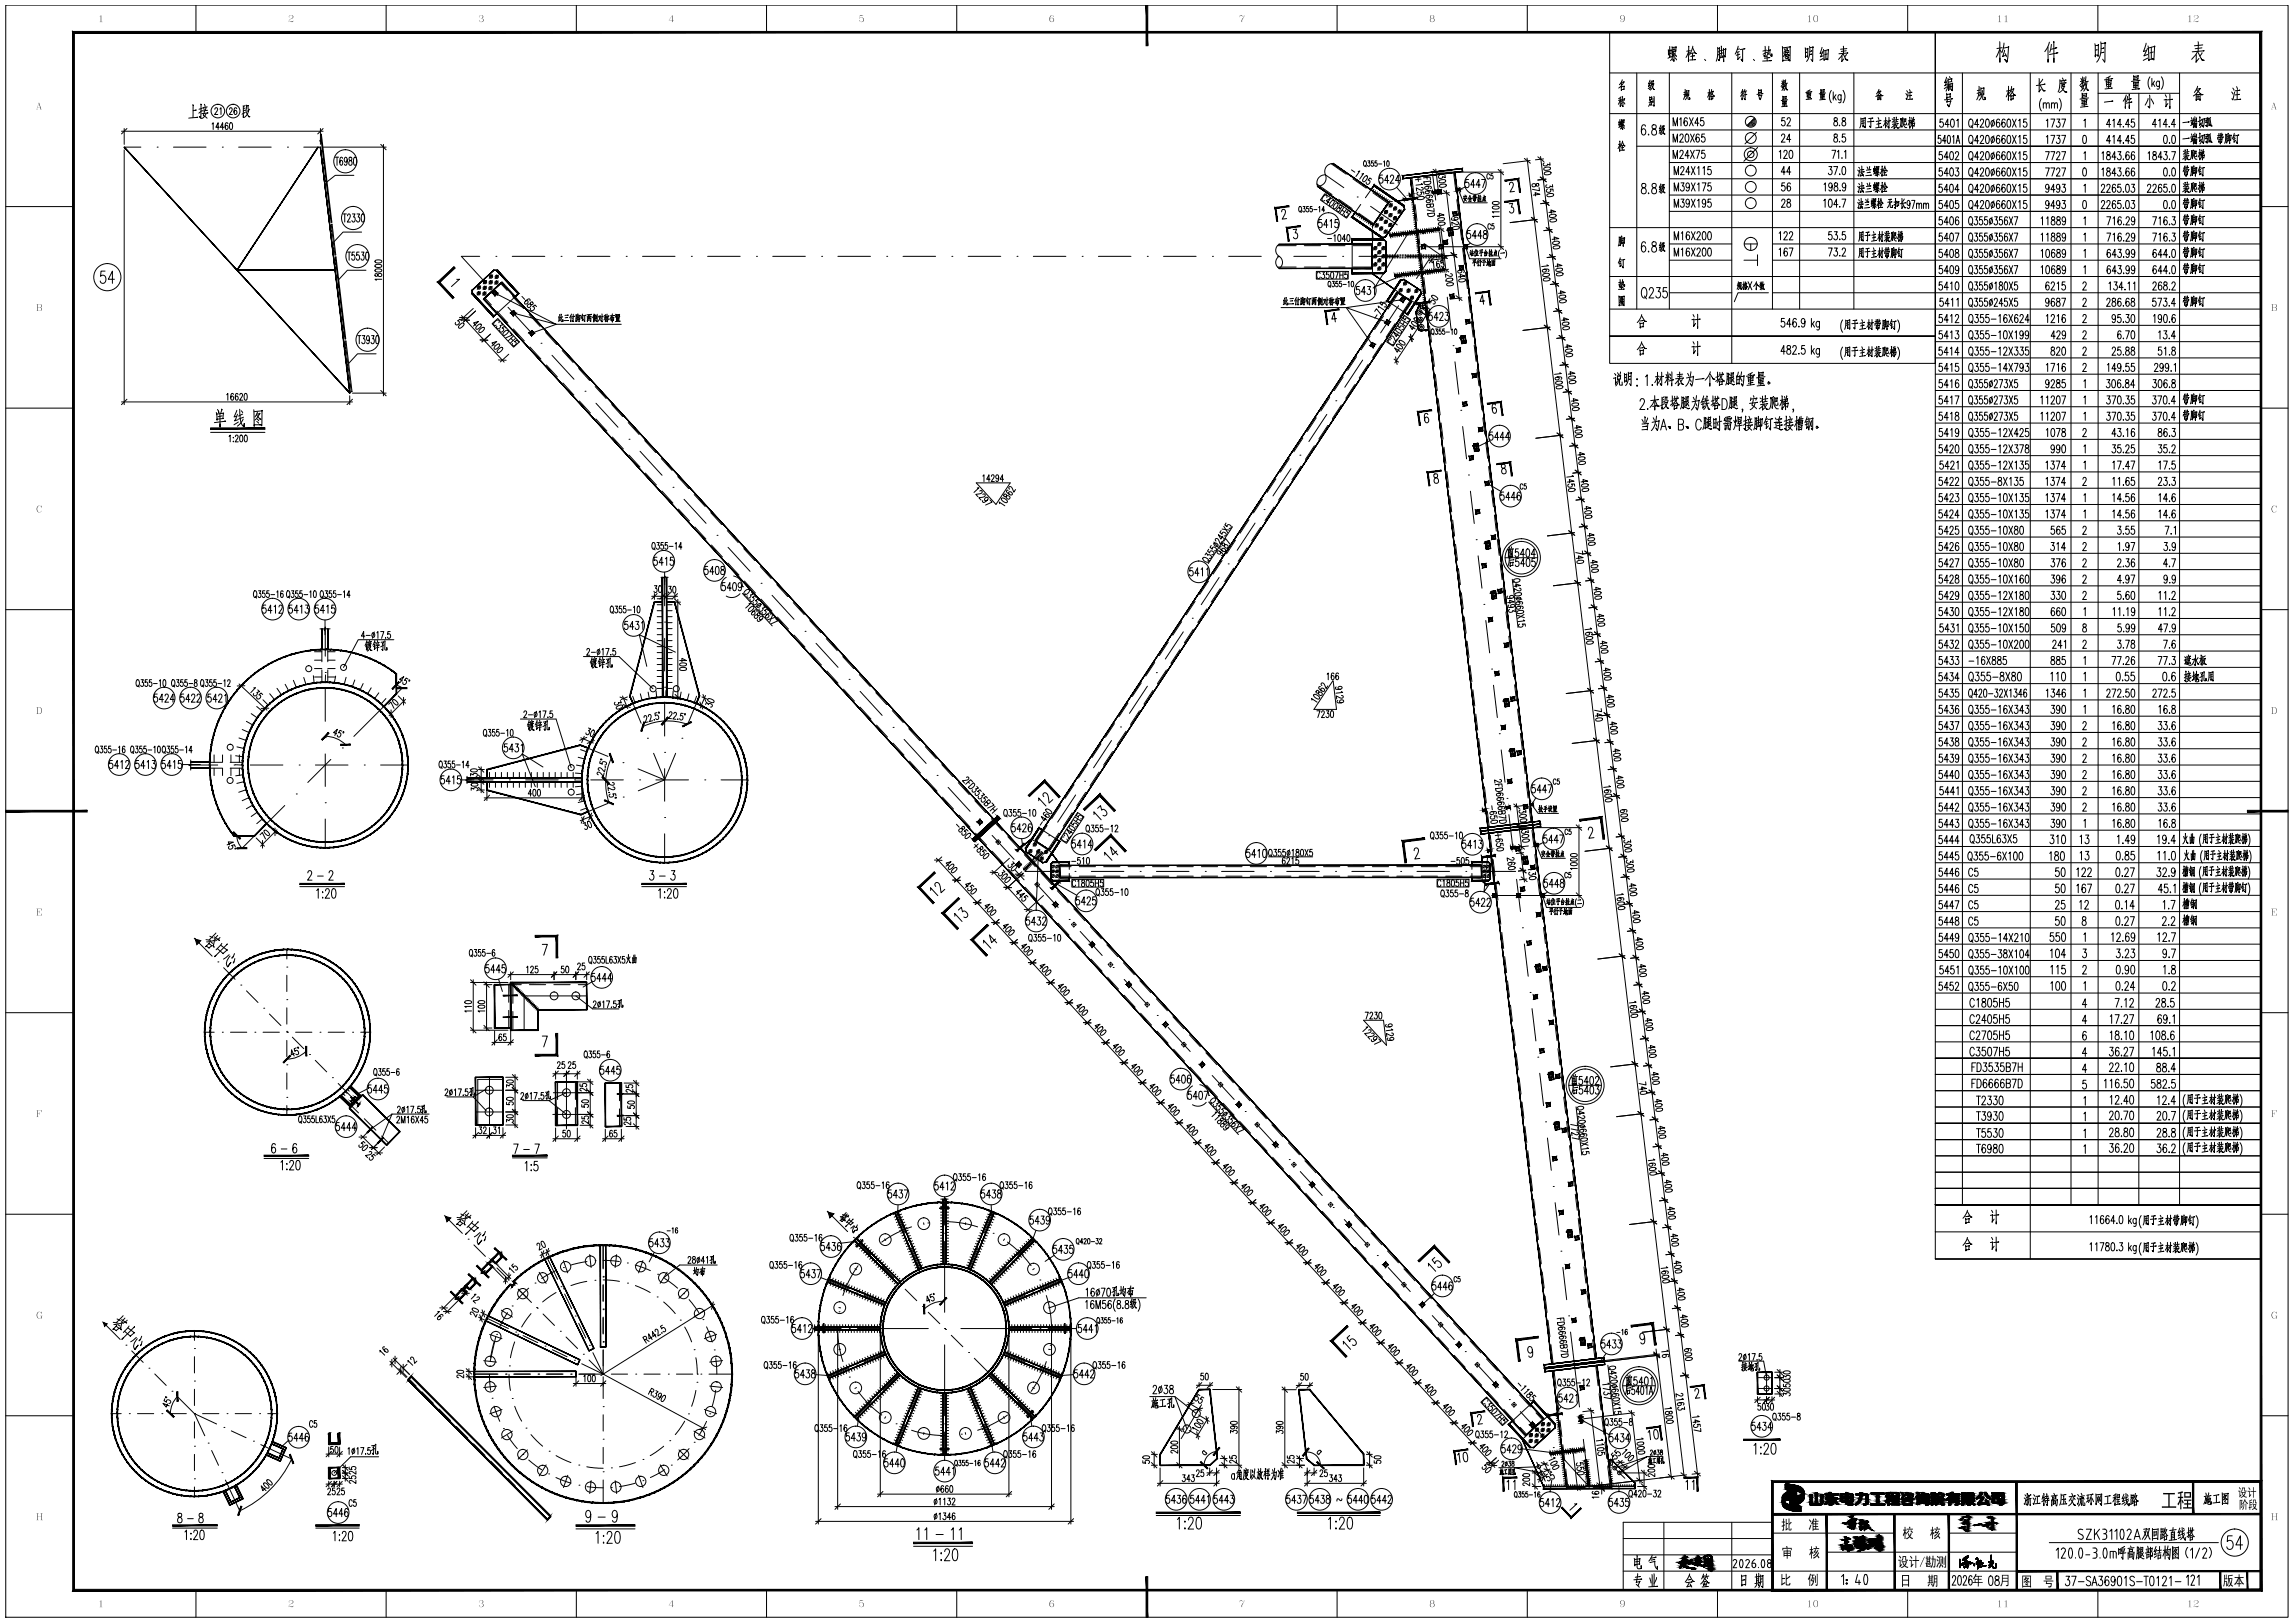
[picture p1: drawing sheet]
<svg xmlns="http://www.w3.org/2000/svg" width="845mm" height="598mm" viewBox="0 0 845 598" stroke-linecap="round" stroke-linejoin="round" font-family="sans-serif">
<!-- layer: 4 -->
<g fill="none" stroke="#000" stroke-width=".37">
<path d="M45.8 54.2h6.1M57.9 54.2h.1M63.9 54.2h12M81.9 54.2h.1M87.9 54.2h12M105.9 54.2h.1M111.9 54.2h6.2M488.4 64.4l6.8 4.8M500.1 72.6h.1M505 76l9.9 6.9M527.9 64l1.1 9.7M529.7 79.7h.1"/>
<path d="M176.7 94.4h-6.7l9.1 10M182.7 94.4h.1M188.7 94.4h12M206.7 94.4h.1M212.7 94.4h12M230.7 94.4h.1M236.7 94.4h12M254.7 94.4h.1M260.7 94.4h12M278.7 94.4h.1M284.7 94.4h12M302.7 94.4h.1"/>
<path d="M308.7 94.4h12M326.7 94.4h.1M332.7 94.4h12M350.7 94.4h.1M356.7 94.4h12M374.7 94.4h.1M380.7 94.4h12M398.7 94.4h.1M404.7 94.4h12M422.7 94.4h.1M428.7 94.4h12M446.7 94.4h.1"/>
<path d="M452.7 94.4h12M470.7 94.4h.1M476.7 94.4h12M494.7 94.4h.1M500.7 94.4h12M518.7 94.4h.1M519.8 86.3h.1M522.2 90.9h20.3M524.7 89.7l6.8 4.7h-6.8M527.3 94.4l-5.4 8.2M530.4 85.6l1.5 12M534.4 84l.3 2.7"/>
<path d="M183.1 108.8h.1M187.2 113.2l8.1 8.8M515.3 112.6l-6.6 10M518.6 107.6h.1M524.1 111.8l.2 1.8M525.3 112.5l-2 .3M532.6 103.5h.1M533.3 109.5l1.4 11.9M199.3 126.5h.1M203.4 130.9l8.1 8.8M502.1 132.7l-6.6 10M505.4 127.6h.1"/>
<path d="M535.4 127.3h.1M536.1 133.3l1.4 11.9M539.1 123.7l.3 2.8M215.6 144.1h.1M219.6 148.6l8.1 8.8M488.9 152.7l-6.6 10M492.2 147.7h.1M538.2 151.2h.1M538.9 157.1l1.5 12M231.8 161.8h.1M235.8 166.3l8.1 8.8M248 179.5h.1"/>
<path d="M475.7 172.7l-6.6 10M479 167.7h.1M541.1 175h.1M543.8 163.4l.3 2.8M252.1 184l8.1 8.8M264.2 197.2h.1M462.4 192.7l-6.6 10.1M465.8 187.7h.1M541.8 181l1.4 11.9M543.9 198.8h.1M548.1 199.5l.3 2.7M244.9 212.5v10.7"/>
<path d="M268.3 201.7l8.1 8.8M280.4 214.9h.1M284.5 219.3l8.1 8.9M449.2 212.8l-6.6 10M452.5 207.8h.1M544.6 204.8l1.5 11.9M550.3 217.8l.3 2.8M119.8 231.2v10.6M244.9 229.2h.1M244.9 235.2v12M296.7 232.6h.1M300.7 237l8.1 8.9"/>
<path d="M436 232.8l-6.6 10M439.3 227.8h.1M546.8 222.7h.1M547.5 228.6l1.4 11.9M119.8 247.8h.1M119.8 253.8v12M232.2 256.6l4 9.8M244.9 253.2h.1M244.9 259.2v12M257.6 256.6l-4 9.8M312.9 250.3h.1M316.9 254.7l8.1 8.9"/>
<path d="M422.8 252.8l-6.6 10M426.1 247.8h.1M549.6 246.5h.1M550.3 252.5l1.4 11.9M555 257.5l.3 2.8M119.8 271.8h.1M119.8 277.8v12M121.9 279.8l-8.5 8.5M126.2 275.6h.1M141.4 260.3l-11 11M214.2 274.6l9.8 4.1M238.5 272h.1"/>
<path d="M240.8 277.5l4.1 9.8M244.9 277.2h.1M249 277.5l-4.1 9.8M251.3 272h.1M329.1 268h.1M333.1 272.4l8.1 8.9M409.6 272.8l-6.7 10.1M412.9 267.8h.1M552.4 270.3h.1M553.1 276.3l1.5 11.9M557.2 275.9l.3 2.7M70.1 281.9h10.1"/>
<path d="M86.2 281.9h.1M92.2 281.9h12M104.9 296.8l-11 11M109.2 292.5h.1M110.2 281.9h.1M116.2 281.9h12M119.8 295.8h.1M134.2 281.9h.1M140.2 281.9h10.2M172 287.3h9.7M187.7 287.3h.1M193.7 287.3h12"/>
<path d="M211.7 287.3h.1M217.7 287.3h12M224.1 296l-9.7 4M229.6 281h.1M229.6 293.7h.1M235.1 283.3l9.8 4M235.7 287.3h.1M241.7 287.3h12M244.9 283.2v12M244.9 287.3l-9.7 4.1M259.7 287.3h.1M265.7 287.3h9.7"/>
<path d="M345.3 285.7h.1M349.4 290.1l8.1 8.8M396.3 292.9l-6.6 10M399.6 287.9h.1M555.3 294.2h.1M119.8 301.8v10.6M244.9 301.2h.1M244.9 307.2v10.6M361.5 303.4h.1M365.6 307.8l8.1 8.8M383.1 312.9l-5.4 8.2M386.4 307.9h.1"/>
<path d="M556 300.1l1.4 11.9M558.1 318h.1M561.9 315.6l.4 2.7M377.7 321.1h.1M377.7 321.1h12.4M381.8 325.5l8.1 8.8M394 338.8h.1M396.1 321.1h.1M402.1 321.1h12M420.1 321.1h.1M426.1 321.1h12M444.1 321.1h.1"/>
<path d="M450.1 321.1h12M468.1 321.1h.1M474.1 321.1h12M492.1 321.1h.1M498.1 321.1h12M516.1 321.1h.1M522.1 321.1h12M540.1 321.1h.1M546.1 321.1h12.4M549.6 329.9h20.7M558.8 324l1.5 11.9M398 343.2l8.1 8.8"/>
<path d="M410.2 356.4h.1M561 341.8h.1M561.7 347.8l1.4 11.9M566.7 355.3l.3 2.8M216.2 366.9h-23.1v12.7M414.2 360.8l8.1 8.9M426.4 374.1h.1M430.4 378.5l8.2 8.9M563.8 365.7h.1M564.5 371.6l1.4 11.9M180.4 396.9v17.6M208.7 396.9v19"/>
<path d="M442.6 391.8h.1M446.7 396.2l8.1 8.9M566.6 389.5h.1M567.4 395.4l1.4 12M571.4 395.1l.3 2.7M175.2 401.7h10.1M175.2 409.7h10.1M203.7 410.6h10.2M203.9 402.6h9.7M458.8 409.5h.1M462.9 413.9l8.1 8.9M569.5 413.3h.1"/>
<path d="M570.2 419.3l1.4 11.9M573.6 413.4l.3 2.8M475 427.2h.1M479.1 431.6l8.1 8.9M572.3 437.1h.1M335.9 452a38.6 38.6 0 0 0-11 5.6M341.9 450.6h.1M348.1 450.1l5.4 .4 6.7 1.5M366 454.4h.1M371.2 457.6a38.6 38.6 0 0 1 8.7 8.7M491.3 444.9h.1M495.3 449.3l8.1 8.9"/>
<path d="M573 443.1l1.4 11.9M578.3 453.2l.4 2.7M316.2 466.3a38.5 38.5 0 0 0-5.6 11M320.2 461.6h.1M348.1 465.8v17.7M383.2 471.6h.1M385.5 477.3l1.6 6.7 .4 5.5M507.5 462.6h.1M511.5 467l8.1 8.8M575.2 461h.1M575.9 466.9l1.4 12M308.7 489.5l.3 5.4 1.6 6.8"/>
<path d="M309.2 483.3h.1M324.4 489.5h17.7M348.1 489.5h.1M348.1 495.5v17.7M354.1 489.5h17.7M387 495.6h.1M523.7 480.3h.1M527.7 484.7l8.2 8.8M539.9 498h.1M578 484.8h.1M578.7 490.8l3.3 27.6M583.1 492.9l.3 2.7"/>
<path d="M312.9 507.4h.1M316.2 512.6a39.9 39.9 0 0 0 8.7 8.8M375.9 517.3h.1M385.5 501.7a38.6 38.6 0 0 1-5.6 10.9M442.7 517.5l-7.5 12.6M544 502.4l8.1 8.8M556.1 515.6h.1M647.6 511.6h5.3M647.6 507.6h5.3M650.9 505.6v8M330.2 524.6h.1M335.9 526.9l6.7 1.6 5.5 .4"/>
<path d="M354.2 528.4h.1M371.2 521.4a40 40 0 0 1-11 5.5M560.2 520.1l8.1 8.8M566.2 538.7l3.2 7M572.3 533.3h.1M576.4 537.8l9.1 9.9M582.7 524.3h.1M583.4 530.3l2.2 17.9M592.6 538.6l6.1 6.1"/>
</g>
<!-- layer: 0 -->
<g fill="none" stroke="#000" stroke-width=".37">
<path d="M2.1 1.9h841v593.9h-841zM72.2 1.9v10M142.3 1.9v10M212.4 1.9v10M282.4 1.9v10M352.5 1.9v10M492.7 1.9v10M562.8 1.9v10M593.1 11.9v112h120M614.7 18.3l.1 2v-.4l1-.2v-1.2l-1 .2M615.3 17.1l-.1 4.1M616.1 17.2l.1 2.1v-.2l1.4-.3v-1.6l-1.4 .3"/>
<path d="M616.8 19.3l-.7 .7 1-.1M616.8 17.5v1.4M617.3 18.1l-.9 .2M617.4 19.5l-1.4 1.3 1.5-.3M622.2 17v5.7v-.9M622.2 19.1l-1 2.1M622.2 19.1l.4 .5M622.9 18.7l-1.4 .2M623.7 19.7l-.1 2.4M623.7 17.6l.9 2.1h.5l-.6-.3M623.7 17l-1.1 3.2M624.2 19.5l-1.1 .2"/>
<path d="M632.8 1.9v10M632.9 17.4a10.6 10.6 0 0 1-.5 5.1M633 17.9l.7-.2-.2 4.7-.3-.5 .3 .4M633.3 19.1h-.3M634.2 17l.1 2.7M634.3 19.7l-.5 1.6 .9-.4M634.8 18.5l-.9 .2M634.9 19.5l-1.1 .2M635 17.8l.1 4.9v-.7M635.1 18.3l.9-.2-.2-.2-.2 3.1-.3-.4 .3 .3M640.4 19.2l-.2 2.8 1-1.1M640.5 17l-1.1 2.9"/>
<path d="M640.9 19l-.9 .3M640.9 18l-.7 .2M641.1 20l-1.3 .4M642 18.3l.1 4.3-.6-.8 .6 .7M642.6 18.1l.4-.2-1.8 .4M650.4 17.1l-.1 3.9-.4-.5 .4 .4M651 18.5l-1.4 .3M651 19.2l-1.4 .8M651.3 18.7l1-.4a1.85 1.85 0 0 0 .6 2.4v-.9l-.1 .9M651.3 19.3l.5 .8M651.7 17.1v.3a5.4 5.4 0 0 1-.9 3.4M656.7 17.1l.2 5.5-.1-.3 2.5-.3-.3 .1h.4l.1 .4 .2-5.3-2.9 .4"/>
<path d="M657.5 17.9l.3 .7M658.2 17.7l-.4 2-.7 1.1M658.4 19.4l.6 1 .4-.1-.5-.1M658.7 17.8l-.3 1M658.7 18.7l.3-.1-1.6 .3M658.9 19.3l.3-.1-2 .4M665.2 17.6l.1 3.6v-.4l.6-.1 .2 .4 .1-3.2-.9 .2M665.8 19.2l-.5 .2M666.8 17.1a6.8 6.8 0 0 1-1.2 5.5M666.9 17.6l1.3-.2-.2-.2-.1 5.5-.6-.9M667.5 18.8h.2l-.8 .1M671.4 17.4l-.8 2.3 .9-.2"/>
<path d="M671.7 18.9l-1 2 1.1-.3M671.9 18.2l.2 4.1v-.3l1.2-.3-.3 .1M672 18.8l1.8-.5-.3 3.8-.2-.4M672.8 18.6v3.1M673.3 19.9l-.9 .2M679 19.7l-1.6 2.2M679.2 19.9l1.1 2.2 .6 .1-.8-.5M679.2 17l.1 2.7M680.3 18.7l-1.9 .2M680.5 17.9l-2.3 .2M680.6 19.6l.3-.1-3.3 .3M702.9 1.9v10"/>
<path d="M713.1 11.9v432h120M713.1 11.9v122M713.1 11.9v112M713.1 11.9h120v432M736.8 15.4l.1 7.5v-1.5M736.9 18.1l-1.4 2.9M737 18.5l.4 .7M737.7 17.6l-1.9 .3M738.2 17.6l2-.3-.1-.2-.7 5.8-.7-1 .8 .9 .1-.4M738.4 15.9l-.8 3.6M738.6 18.5l-.8 2.3 1.3-.5M738.9 19.8l.4 1.1"/>
<path d="M754.6 17.3l.1 5.6v-1M755.1 15.5l-.5 1.6-1.2 1.9M755.9 16.4l-.6 2.9M756.7 15.3l.1 7.7v-1.5M757.3 17.8l.6-.2-2 .5M757.7 19.6l.6-.1-3.1 .6M771.9 16.1l.2 4.9-.1-.5 .8-.3 .3 .6 .1-4.4 .1 .2-1.2 .2M772.7 18.3l-.6 .2M773 1.9v10M774.1 15.4a9.3 9.3 0 0 1-1.5 7.5M774.2 16.1l1.7-.2-.2-.3-.2 7.3-.7-1.1M774.9 19.4l.4-.1-1.2 .2"/>
<path d="M775 17.7h.3l-1.1 .2M790.8 15.9l-1 3.1 1.2-.4M791.2 17.8l-1.3 2.8 1.5-.5M791.5 16.9l.3 5.5v-.4l1.6-.3h-.4M791.7 17.7l2.3-.6-.4 5-.2-.4M792.7 17.4v4.3M793.4 19.2l-1.3 .3M809.7 19l-.7 1.3-1.4 1.6M809.8 19.2l1.5 2.9 .9 .1-1.1-.5M809.9 15.4l.1 3.6M811.3 17.6l-2.4 .3M811.4 19.4l-.8 1.3"/>
<path d="M811.7 16.6l-3.1 .3M811.8 18.8l.4-.1-4.4 .4M71.1 38.5v4.8M74 38.3v5.2l-.6-.6 .6 .6M74.5 39.9l-1.2 .3M75.1 39.9l.1 .6M75.3 38.4l.3 .8M75.9 39.5l-.3 1.2M76.4 39.4l-1.7 .2M89.6 38.9l.1 4.4v-.7M90.3 39.8l-.6 .2M90.3 38.8l-.6 .5"/>
<path d="M90.8 38.7v1.4l-.3 .7M90.8 39.1l.8-.2-.2 1.2 .6 .2M593.1 26.9h240M597 36.1v3.2v-.4M597 36.9l-.7 1.5M597 37.1l.4 .4M597.2 30.7l.3 .5-.1-.3M597.3 31.8l.1 1.6v-.4l1.1-.1v-1.2l-1.1 .3M597.3 35.6l-.9 .7M597.4 36.7l-1 .3M597.5 30.4l1-.2-2 2.2M597.7 36.6l1-.2-.3 .7"/>
<path d="M597.7 37.5l-.5 1.1M597.7 29.4l-1 1.8M597.9 35.5l-.4 1.8M597.9 36.9l.1 2.4-.4-.5 .4 .4M598.2 37.6l.5 .8M603.1 26.9v87M607.6 37.7l1.1-.3-.4 1.5-.2-.4M607.8 35.7l.1 1.3 .7-.4v-.9l-.7 .3M608 29.5l-.6 1.4 .7-.2M608.1 32l-.8 .7M608.2 30.4l-.8 1.4 .7-.3M608.2 37l-.3 1.2-.5 1"/>
<path d="M608.3 29.9l.9-.2-.3 1.4 .5-.2-1.3 2.3M608.5 31.1l.8 1.8 .3 .1-.4-.3M608.6 30l-.1 1.3-.7 1.7M609 36.1l.1 1.7v-.4M609.4 35.5l.1 3.6-.4-.4 .4 .2M615.1 26.9v87M615.6 20.5l.2 .7M615.7 20.9l-1.1 .6M616.4 21.2l-.9 1.2M616.8 20.7v1.9l-.4-.6 .4 .5M617.2 21.3l.6 .8M617.3 20.1l.4 .7"/>
<path d="M620.9 35.1l.3 .5M620.9 32.9l-.1 2.3-.5 1.4M621.2 34.7l-.8 .2M621.3 33.9l-.8 .2M621.5 33.3v2.1v-.5M621.5 33.5l.8-.1-.1 1.9v-.4M621.8 34.1l-.2 1.6-.7 1M622 35.2v1.3h.7l-.1-.6v.6M624.1 20.6h.3l-1.4 .2M624.5 22h.3l-2.2 .1M628.1 21.9l.4 .4M629.8 32.9v3.9v-.6"/>
<path d="M629.8 34.5l.4 .4M629.8 34.2l-.6 1.6M630.2 34l-.9 .2M630.4 35.4l.1 1.4v-.3l.7-.1v-1l-.7 .2M630.6 34.1l.9 1.3h.3l-.4-.2M630.6 33.7h.7l-1.3 1.9M630.7 33l-.4 1.5M633.4 20.1l-.5 .2M634.6 20.5l.1 .8M638.1 26.9v107M641.9 34.8v2v-.6M642.1 32.9l-.6 1.5"/>
<path d="M642.1 34.3l-.8 1.2M642.1 33.7l.1 .5M642.4 35.2l.2 .6M642.6 33.6l-.7 .1M642.9 32.9l-.5 1.5M643 33.7l.3 .4M643 34.3v2.4l-.3-.4 .3 .4M643.3 34.9l.4-.1-1.5 .3M643.6 33.5l-.8 .2M646.1 21.9l.4 .4M648 32.9l.1 1.5v-.3l1-.1h-.2l.1-.9-.9 .2M648.2 34.7l-.1 .8 1.1-.4-.6 1.6-.4-.7 .4 .7"/>
<path d="M649.3 34.5h.3l-2.2 .3M651.1 20.7l.1 1.8M651.8 21.3l.3-.1-1.9 .3M652.2 22.4h.5l-3.2 .1M653.1 26.9v87M656.5 32.1l.9-.2v-.3l-.8 1.7M656.6 29.8l.2 .6M656.8 37.2l.1 1.2 1.3-.2v-1l-1.3 .2M656.9 35.4l.1 1.3 1.2-.3v-.9l-1.2 .2M657 31.6l-.2 .8 .7 .4M657.1 29.4v2v-.4M657.1 30.7l-.8 1.1"/>
<path d="M657.1 30.8l.4 .3M657.5 29.7l-.2 .8M657.5 37.4v1.8M657.6 30.5l-1.1 .2M657.8 31.2l.6 1.9h.3l-.4-.2M657.8 36l-.8 .2M657.9 37.7l-.8 .1M657.9 29.4l-.3 2.2M658.1 20.6l.3 .4 .1-1-.8 .1 .2 1.3 1 .1v-.7v.6M658.2 39.1h.4l-2.1 .2M658.2 38.6l-1.4 .1M658.3 30.8l-.3 1.5-.7 1.1"/>
<path d="M658.6 30.6l-.8 .2M658.7 36.8l-2.4 .3M663.1 26.9v87M665.8 34.3l.1 1.3 1.3-.3v-1.1l-1.3 .3M666.5 33.4v3.1M666.9 34.8l-.8 .1M666.9 35.9l.3-.1-1.3 .3M667 33.1l-1.2 .6M667.3 36.4h.2l-2 .3M667.3 33.8h.3l-2.2 .3M667.4 20l.3-.1-.9 .2M670.9 34.7v1.2l1.3-.2v-1l-1.3 .2"/>
<path d="M670.9 32.9l.1 1.3 1.1-.3v-.9l-1.1 .2M671.5 34.9v1.8M671.8 21.5l-1.2 .7M671.9 33.5l-.9 .2M671.9 35.2l-.8 .1M672.1 36.6h.4l-2 .2M672.2 36.1l-1.4 .1M672.7 34.2l-2.4 .4M674.8 33.3a4 4 0 0 0 0 4.6M675.5 33.9v3M675.9 35.7l.7 1.2M676.5 34.9l-1 1.4"/>
<path d="M678.4 34.9l-.1 2.7-.3 .3-.5-.2M678.4 35.3l-.2-.3a.97 .97 0 0 0-1.1 .7 .97 .97 0 0 0 .6 1.2l.7-.5M678.6 20.6v2.1l.8-1M679.1 33.3a4 4 0 0 1 0 4.6M680.3 20l-.6 1M683.1 26.9v87M692.1 33.7l1-.2-1.9 2.1M692.1 34l1.4 1.3 .4-.1-2-.1 .1 1.7v-.3h1v.3v-1.7M692.3 32.9l-.9 1.7M692.5 35.2v1.3M692.9 35.8h-.9M702.2 34.5l.4 .6"/>
<path d="M702.6 33.4l.3 .6M703.1 34.5l-.5 2.2-.3-.4M703.6 33l.2 .8M703.8 34.1v2.5M704.2 35.1l-1 .2M704.3 34h.2l-1.3 .2M704.5 36.5h.2l-1.7 .2M717.2 28.4l-.7 2.1 .7-.3M717.3 34.3l.1 2v-.4l1.4-.2h-.3l.1-1.2-1.2 .3M717.4 32l-1 .7M717.5 29.5l-.9 2.1 .9-.5M717.6 36.7l-.2 1 1.5-.4-.1-.2-.7 2.3-.6-1 .6 .9"/>
<path d="M717.8 28.9a8.9 8.9 0 0 1-.7 4.7M717.8 30.8l.2 2.6v-.6M717.9 29.4l1.4-.3-.1 .9-1.3 .3M718 31.1l1.5-.4-.2 2.8-.2-.5 .2 .3M718.3 28.2l.3 .7M718.4 31.1v2M718.8 31v2M719 36.4h.5l-3.1 .4M719.2 31.8l-1 .2M723.1 26.9v417M729.1 34.7l.5 .7M729.2 31.8l-.1 3.1-.7 1.8"/>
<path d="M729.6 34.1l-1.1 .3M729.7 33.1l-1.1 .3M729.9 32.3v2.8v-.6M730 32.6l1.1-.2-.2 2.5v-.4M730.4 33.3a4.1 4.1 0 0 1-1.2 3.6M730.6 34.9l.1 1.8 .8-.1-.1-.8 .1 .8M740.1 31.8v5.2v-.8M740.1 33.9l.4 .5M740.1 33.5l-.9 2.2M740.6 33.3l-1.3 .2M740.9 35.1l.1 1.9v-.4l.9-.2v-1.3l-.9 .3M741.1 33.4l1.2 1.7h.4l-.6-.2"/>
<path d="M741.1 32.9l1-.1-1.8 2.6M741.2 31.9l-.5 2.1M748.1 26.9v436.9M751.3 28.9l.1 5 .7-1.1M751.8 31.4l1.2 2.1 .6-.1h-.6l-.3-.3M752.2 36.3a4 4 0 0 0 0 4.6M752.7 29.2l-1.3 1.7M752.9 38.4l.5-.5 .5 .1 .1 1.9M752.9 37.9v2M753.1 31.1l.5-.1-3.3 .5M754 38.4l.5-.5 .5 .1 .1 1.9M755.9 38.4l.5-.5 .5 .1 .1 1.9"/>
<path d="M755.9 37.9v2M757 38.4l.5-.5 .5 .1 .1 1.9M758.8 36.3a4 4 0 0 1 0 4.6M759 29.4l-.1 2.8-.5 1.7M759.5 32.3l1.4 1.6h.7l-.9-.3M759.5 32l1.2-.3-.1 .4a3.3 3.3 0 0 1-1.8 2M759.9 28.7l.3 .7M760.6 29.7l.1 1.6-.9 .2-.1-1.6M761 29.6l.3-.1-2.2 .3M761.1 30.5h.2l-2.1 .3M763.1 26.9v417M766.6 31.9l1.2-.3 .1-.4-.4 1.2-.8 1.1"/>
<path d="M766.7 28.9l.4 .7M767.1 36.7l.1 1.6 1.7-.3v-1.4l-1.7 .4M767.2 34.3l.1 1.7-.1-.2 1.6-.2v-1.2l-1.6 .3M767.3 31.2l-.3 1.2 1 .4M767.4 28.3v2.6v-.5M767.4 30l-1.1 1.5M767.4 30.1l.5 .4M767.9 28.6l-.2 1.2M768 36.9v2.4M768.2 29.7l-1.6 .3M768.3 30.7l.9 2.6 .4-.1-.6-.3M768.4 35.1l-1.2 .2"/>
<path d="M768.5 37.4l-1 .1M768.6 28.2l-.5 3.1M768.8 39.2h.6l-2.8 .3M769 38.5l-1.9 .2M769 30.2a5.2 5.2 0 0 1-1.2 3.4M769.5 29.9l-1.1 .3M769.6 36.1l-3.2 .4M773.1 26.9v417M773.1 34.4h30M776 29.7l.2 1.7v-.2l1.7-.2v-1.5l-1.8 .4M777 28.4v4.2M777.5 30.3l-1.1 .2"/>
<path d="M777.5 31.7h.3l-1.7 .3M777.6 28l-1.6 .8M778 32.5l.3-.1-2.7 .4M778.1 37.3h.5l-3.2 .3M778.1 29h.4l-3.1 .4M783.1 36.2v3.7v-.7M783.5 35l-1.2 2.3M783.9 35.5l-.4 2M784.5 34.8l.1 5.2v-1.1M784.9 36.5l.4-.2-1.4 .4M785.2 37.7l.4-.1-2.1 .4M786.1 30.2l.1 1.6 1.7-.3v-1.4l-1.7 .4"/>
<path d="M786.2 27.8l.1 1.7-.1-.2 1.6-.2v-1.2l-1.5 .3M787 30.4v2.4M787.4 28.6l-1.1 .2M787.5 30.9l-1 .1M787.8 32.7h.6l-2.8 .3M788 32l-1.9 .2M788.1 34.4v409.5M788.5 29.6l-3.1 .4M791.4 21.4l-1.7 .8M791.5 36.3l-1.1 2.4M791.5 39.2l.5 .5 .1-.2M792 35v4.8l-.5-.6"/>
<path d="M792.2 28.3a4 4 0 0 0 0 4.6M792.6 36.4l.9 1.9M792.9 28.9v3M793.3 30.7l.7 1.2M793.9 29.9l-1 1.4M795.7 29.9l-.1 2.7-.3 .3-.5-.2M795.7 30.3l-.2-.3a.97 .97 0 0 0-1.1 .7 .97 .97 0 0 0 .6 1.2l.7-.4M796.4 28.3a4 4 0 0 1 0 4.6M797.4 36.8l.8-.2-.2 2.7 .8-1.2M797.8 34.9l.5 .9M799.5 34.8v5.2v-.8M800.2 36.6h.3l-1.9 .2"/>
<path d="M803.1 26.9v417M809.2 20.1l-.1 2.8 1.1-1.4M809.4 32.8l1.3-.2-1.4 1.9-1.1 .8M809.4 33.2l1.9 1.8 .5-.2-.5 .1-.5-.3-.1 .2h-1.5v2.2v-.4l1.4-.1v.5l.1-2.2M809.8 31.8l-1.3 2.3M809.9 34.8v1.7M810.5 35.6l-1.2 .1M822.3 33.9l.4 .7M822.7 32.4l.4 .9M823.4 33.9l-.7 2.9-.3-.4M824.1 31.9l.3 1.1M824.3 33.4v3.3"/>
<path d="M824.9 34.8h.3l-1.6 .2M825.1 33.3h.3l-1.8 .2M825.3 36.6h.3l-2.3 .2M44.8 48.3h74.3M45.8 47.3v5.9M45.8 55.2v93.9M46.8 47.3l-2 2M72.1 40.6h.2l-1.1 .2M72.5 43.3l.4-.1-3.3 .3M74.5 40.7l-1.2 1M75.3 40.9l-.4 1.6 1.4 1.1M75.9 41.7l-.8 1.5-.9 .5"/>
<path d="M76.4 41.6h.3l-2.3 .3M76.5 40.6l-1.8 .3M78.1 45.7l.4-.5v2.5M79.2 40.3v-.4a.55 .55 0 0 1 .8-.1 .55 .55 0 0 1 .1 .8l-1 1.6h1.2M80.8 46.9h-1.3l.9-1.7v2.5M81 40.2l.4-.5v2.5M82.5 46.9h-1.3l.8-1.7v2.5M84 45.6l-.5-.4a1.57 1.57 0 0 0 0 2.5 .73 .73 0 0 0 .5-.9 .73 .73 0 0 0-.8-.5l-.2 .6M84.6 40.3v-.4a.54 .54 0 0 1 .8-.1 .54 .54 0 0 1 .1 .8l-1 1.6h1.1M84.8 45.3l.4-.1 .4 .5v1.5l-.4 .5-.6-.5zM87.2 40l-.5-.3a1.61 1.61 0 0 0 .1 2.5 .73 .73 0 0 0 .5-.9 .73 .73 0 0 0-.8-.5l-.3 .6M90.3 40.6l-.6 .2"/>
<path d="M90.4 41.4l-1.2 .7M90.7 41.3l1 1.7h.4l-.6-.2M90.7 40.9l1-.1-.8 1.7-.9 .8M118.1 47.3v5.9M118.1 49.4h.3l3.9 32.5h-.3zM119.1 54.2h23.2M119.1 47.3l-2 2M123.6 57.9h1.2M124.2 57.9v3M126.2 58.3l-.5-.4a2.11 2.11 0 0 0 .1 3 1.04 1.04 0 0 0-.1-1.8l-.5 .8M127.9 58.9l-.2 .7a.88 .88 0 0 1-1-.7 .88 .88 0 0 1 .6-1 2.11 2.11 0 0 1 .1 3l-.5-.4M128.7 58.1v.8a1.01 1.01 0 0 1 1 .9 1.01 1.01 0 0 1-.8 1.1 1.11 1.11 0 0 1-.3-1.2 1.11 1.11 0 0 1 1-.8v-.8z"/>
<path d="M130.5 58.1l.4-.2 .4 .6v1.8l-.4 .6-.4-.2-.2-.4zM140.3 53.2l2 2M141.3 53.2v92.6M502.7 59.4l.1-.1a1.07 1.07 0 0 1 .7 1 1.07 1.07 0 0 1-.7 1 1.44 1.44 0 0 1-.1-1.9zM504 59.3h.7l-.4 .7a.56 .56 0 0 1 .5 .9 .56 .56 0 0 1-.9 0M506 59.3h-.6v.7a.59 .59 0 0 1 .8 .6 .59 .59 0 0 1-.9 .5l-.1-.2M507.3 59.3h-.6v.7a.59 .59 0 0 1 .8 .6 .59 .59 0 0 1-.9 .5l-.1-.2M509.8 59.6l.4-.3v2M511.2 59.4l.1-.1a1.21 1.21 0 0 1 0 2l-.4-.9zM561.7 58.4l2.2 1.7M562.7 58.3l39.9 334.7M563.8 59.1l-10 1.2"/>
<path d="M566.7 57.8l2.2 1.7M567.6 57.7l2.2 18.1M568.7 58.5l-2.9 .4M571.1 59.9l.1 1-1-.4a.7 .7 0 0 1-1 .7 .7 .7 0 0 1-.2-1.2M593.1 41.9h240M596.5 44.8l.1 1.3v-.2l.6-.1v-.9l-.6 .2M596.8 52v3.8v-.7M596.9 44l-.1 2.8M597.1 53.7l-.3-.3-.6 1.3M597.1 46.3l.1 .4M597.2 46.5l-.8 .4M597.3 53.1l-.9 .1"/>
<path d="M597.4 44.1l.1 1.4v-.2l.9-.1v-1.1l-.9 .2M597.6 46.7l-.5 .8M597.8 53.7v1.6M597.8 52.3l.7 1.4 .3 .1-.4-.3M597.9 45.5l-.5 .5 .7-.1M597.9 52l-.8 2.1M597.9 44.3v1M597.9 46.4v1.3l-.3-.4 .3 .3M598.1 54.4l-.7 .1M598.1 46.8l.5 .5M598.1 53.6l-.7 .1M598.2 44.7l-.6 .1"/>
<path d="M598.2 46l.3 .5M598.3 45.6l-.9 .9 1-.2M598.4 55.3h.2l-1.5 .1M603.1 53.9h110M606.3 46.5l-.1-.4-.6-.1a2.18 2.18 0 0 0-.8 2.5l.4 1.1a1.12 1.12 0 0 0 1.4-.8 1.12 1.12 0 0 0-.9-1.4l-.5 .2-.4 .9M607.5 49.4v.4l.1-.2M608.9 46.1v1.1a1.38 1.38 0 0 1 1.4 1 1.38 1.38 0 0 1-.6 1.6 1.18 1.18 0 0 1-1.2-1.3 1.18 1.18 0 0 1 1.4-1.1l.2-.2a.83 .83 0 0 0-.4-1.2zM611.9 46.1l-.5 1.3 .7-.1M612.1 48.5l-.8 .6M612.2 47l-.8 1.3 .7-.3M612.3 46.5l.9-.2-.4 1.3 .5-.2-1.2 2.2M612.5 47.6l.7 1.8h.3l-.4-.3"/>
<path d="M612.6 46.5l-.2 1.6-.6 1.3M615.1 59.9h218M615.1 47.9h218M616.5 46.4v-3l.8 3 .8-3v3M616.5 52.4v-3l.8 3 .8-3v3M616.5 58.4v-3l.8 3 .8-3v3M618.9 43.9l.5-.5v3M619 50.1l.1-.4a.66 .66 0 0 1 1-.1 .66 .66 0 0 1 0 .9l-1.2 1.9h1.4M619 56.1l.1-.5a.66 .66 0 0 1 1 0 .66 .66 0 0 1 0 .9l-1.2 1.9h1.4M621.2 49.5l.5-.1a2.14 2.14 0 0 1 0 3h-.2a2.47 2.47 0 0 1-.3-2.9zM621.7 43.8l-.6-.4a1.92 1.92 0 0 0 .1 3 .88 .88 0 0 0 .6-1.1 .88 .88 0 0 0-1-.6l-.3 .7M622.4 57.4h-1.5l1-2v3"/>
<path d="M622.5 43.4l1.4 3M622.9 49.4l1.4 3M622.9 55.4l1.4 3M623.9 43.4l-1.4 3M624.3 49.4l-1.4 3M624.3 55.4l-1.4 3M624.9 55.4h1.4l-1 3M626 45.4h-1.5l1-2v3M626.1 49.8l-.6-.4a1.9 1.9 0 0 0 .1 3 .88 .88 0 0 0 .6-1.1 .88 .88 0 0 0-1-.6l-.3 .7M627.7 43.4h-1l-.1 1.3a.94 .94 0 0 1 1.4 .5 .94 .94 0 0 1-1 1.2l-.5-.6M628.1 49.4h-1l-.1 1.3a.86 .86 0 0 1 1.3 .7 .86 .86 0 0 1-1.3 .7l-.1-.3M628.1 55.4h-1v1.1a.7 .7 0 0 1 1.1 .3 .88 .88 0 0 1 0 1.2 .88 .88 0 0 1-1.2 .1l-.1-.3"/>
<path d="M645.4 44.6v.5h-.6M645.7 44.3a.79 .79 0 0 1 0 1.1 .79 .79 0 0 1-1.2 0M646 44a1.2 1.2 0 0 1 0 1.7 1.2 1.2 0 0 1-1.7 0M646.2 43.7a1.6 1.6 0 0 1 0 2.3 1.6 1.6 0 0 1-2.2 0M646.5 43.5l-2.8 2.8M647.2 48.7l-4.2 4.3M647.6 54.3l-5 5.1M655.6 55.9l.5-.5v3M656.4 50.1l.1-.4a.66 .66 0 0 1 1-.1 .66 .66 0 0 1 0 .9l-1.1 1.9h1.4M657.3 56.1l.1-.5a.67 .67 0 0 1 1 0 .67 .67 0 0 1 0 .9l-1.2 1.9h1.4M657.6 43.4h-1v1.1a.91 .91 0 0 1 1.2 .9 .91 .91 0 0 1-1.2 .8l-.2-.4M658.5 44.1l.1-.4a.66 .66 0 0 1 1-.1 .66 .66 0 0 1 0 .9l-1.2 1.9h1.4"/>
<path d="M659.5 55.5l.5-.1a2.12 2.12 0 0 1 0 3h-.2a2.39 2.39 0 0 1-.3-2.9zM659.8 51.4h-1.5l1-2v3M675 55.4h1.4l-1 3M675.9 43.5v.9a1.11 1.11 0 0 1 1.1 .7 1.11 1.11 0 0 1-.4 1.3 .94 .94 0 0 1-1-1 .94 .94 0 0 1 1.1-.9l.3-.7a.67 .67 0 0 0-1.1-.3zM675.9 49.5v.9a1.01 1.01 0 0 1 1.2 .8 1.01 1.01 0 0 1-.9 1.2 1.08 1.08 0 0 1-.4-1.3 1.08 1.08 0 0 1 1.1-.7l.1-.6a.68 .68 0 0 0-1.1-.3zM677 55.9l.5-.5v3M677.8 46.1l.1 .1M677.8 52.1l.1 .1M678.7 58.1l.1 .1M678.9 43.5v.9a1.11 1.11 0 0 1 1.1 .7 1.11 1.11 0 0 1-.4 1.3 .94 .94 0 0 1-1-1 .94 .94 0 0 1 1.1-.9l.3-.4-.1-.6zM679.6 55.9l.5-.5v3M679.9 49.4h-1l-.1 1.3a.86 .86 0 0 1 1.3 .7 .86 .86 0 0 1-1.3 .7l-.1-.3"/>
<path d="M685.7 43.5v2.1l-.4 1.5M685.7 43.8l1.6-.5v3.8l-.4-.5 .4 .3M686.5 43.7v3.1v-.6M687 44.5l-1.1 .2M687 45.3l-1.1 .2M689.3 43.6v3.3l-.4-.4 .4 .3M689.8 43.5h.3l-1.5 .1M690.2 44.7h.3l-2.4 .2M692 43.3l.3 .7M692.2 44.6l.1 2.3M692.7 45.5h.3l-1.5 .3M692.8 44.4h.3l-1.8 .4"/>
<path d="M693.1 46.8h.3l-2.3 .3M694.8 43.3v3.8v-.8M694.8 44.7l-.8 1.7M694.8 44.9l.4 .6M695.2 44.4l-1 .2M695.9 44.7l-.9 1.8M696 43.2v4l-.4-.5 .4 .5M696.4 44.5h.2l-1.2 .2M697.2 43.8l.4 .3M697.9 43.3v2.1M697.9 44.5l-.7 .5M697.9 46.2v1.2l.6-.6"/>
<path d="M698.3 45.1l.1 .3M698.3 45.7l-1.3 1.3M698.3 45.8l.4 .7a.74 .74 0 0 0 .9 .7l-.5-.2M698.7 43.1v1.8M699.1 45.9l-.4 .5M699.2 45.5h.3l-2.2 .3M699.3 44.8l-1 .2M699.5 44l-1.4 .2M700.8 44.3v2.6v-.5M701 43.9l.2 1.3a1.84 1.84 0 0 0 1.4 1.8M701.1 43.4l-.7 .6v-.4v2.1l-.4 1.4M701.5 43.6l.1 2.2 .9 .1v-.6"/>
<path d="M701.6 43.9l.7-.1-.1 1-.6 .1M701.9 43.9v.9M703.6 43.2l.1 4v-.5M703.7 44.5l-.7 1.6M703.7 44.9l.4 .3M704.1 44.3l-.9 .3M704.3 44.4l1.1-.4-.2 .8-.9 .1v-.2l-.1 1 1.3-.4-.2 1.3-.3-.4M704.4 43.4l.1 .5M704.7 45.6l-.8 1.2M704.7 44.3v3v-.6M705 43.2l-.1 1M715.1 49.9h-.9v1.1a.97 .97 0 0 1 1.2 .7 .97 .97 0 0 1-.6 1.2l-.6-.2-.1-.4"/>
<path d="M715.6 55.9h-1l-.1 1.3a.94 .94 0 0 1 1.4 .5 .94 .94 0 0 1-1 1.2l-.5-.6M715.9 43.9h-1l-.1 1.2a.94 .94 0 0 1 1.4 .6 .94 .94 0 0 1-1 1.2l-.5-.6M717.1 51.9h-1.3l.8-2v3M717.8 50l.4-.1 .4 .5v1.9l-.4 .6-.4-.2-.2-.4zM717.9 57.9h-1.5l1-2v3M718.2 45.9h-1.5l1-2v3M718.7 56l.5-.1a2.14 2.14 0 0 1 0 3h-.2a2.42 2.42 0 0 1-.3-2.9zM719 44l.5-.1a2.09 2.09 0 0 1 0 3h-.2a2.38 2.38 0 0 1-.3-2.9zM719.5 50.4l.4-.5v3M720.5 56.6l.1-.4a.66 .66 0 0 1 1-.1 .66 .66 0 0 1 0 .9l-1.2 1.9h1.4M720.8 52.9l.6-3 .7 3M721 44.5l.5-.6v3"/>
<path d="M721 51.9h.9M725.8 50l.2-.1a1.7 1.7 0 0 1 .6 2.8l-.2 .2a1.7 1.7 0 0 1-.6-2.9zM725.8 56l.2-.1a1.68 1.68 0 0 1 .6 2.8l-.2 .2a1.69 1.69 0 0 1-.6-2.9zM725.8 44l.2-.1a1.68 1.68 0 0 1 .6 2.8l-.2 .2a1.69 1.69 0 0 1-.6-2.9zM726.3 52.3l.6 .8M726.3 58.3l.6 .9M726.3 46.3l.6 .9M729.1 51.9h-1.5l1-2v3M729.1 57.9h-1.5l1-2v3M729.1 45.9h-1.5l1-2v3M729.7 50.6l.1-.4a.65 .65 0 0 1 1-.1 .65 .65 0 0 1 0 .9l-1.2 1.9h1.4M729.7 56.6l.1-.4a.66 .66 0 0 1 1-.1 .66 .66 0 0 1 0 .9l-1.2 1.9h1.4"/>
<path d="M729.7 44.6l.1-.4a.66 .66 0 0 1 1-.1 .66 .66 0 0 1 0 .9l-1.2 1.9h1.4M731.9 50l.5-.1a2.17 2.17 0 0 1 0 3h-.2a2.48 2.48 0 0 1-.3-2.9zM731.9 56l.5-.1a2.14 2.14 0 0 1 0 3h-.2a2.47 2.47 0 0 1-.3-2.9zM731.9 44l.5-.1a2.14 2.14 0 0 1 0 3h-.2a2.47 2.47 0 0 1-.3-2.9zM733.9 50.6a.97 .97 0 0 1 1.1 .7 .97 .97 0 0 1-.6 1.2 1.06 1.06 0 0 1-.9-.8 1.06 1.06 0 0 1 .4-1.1zM733.9 56.6a.97 .97 0 0 1 1.1 .7 .97 .97 0 0 1-.6 1.1 1.05 1.05 0 0 1-.9-.7 1.05 1.05 0 0 1 .4-1.1zM733.9 44.6a.97 .97 0 0 1 1.1 .7 .97 .97 0 0 1-.6 1.1 1.05 1.05 0 0 1-.9-.7 1.05 1.05 0 0 1 .4-1.1zM734.7 50l-.9 2.9M734.7 56l-.9 2.9M734.7 44l-.9 2.9M736.8 50.3l-.6-.4a1.92 1.92 0 0 0 .1 3 .88 .88 0 0 0 .6-1.1 .88 .88 0 0 0-1-.6l-.3 .7M736.8 56.3l-.1-.3-.5-.1a1.9 1.9 0 0 0 .1 3 .88 .88 0 0 0 .6-1.1 .88 .88 0 0 0-1-.6l-.3 .7"/>
<path d="M736.8 44.3l-.1-.3-.5-.1a1.9 1.9 0 0 0 .1 3 .88 .88 0 0 0 .6-1.1 .88 .88 0 0 0-1-.7l-.3 .8M738.8 50.3l-.6-.4a1.91 1.91 0 0 0 .1 3 .88 .88 0 0 0 .6-1.1 .88 .88 0 0 0-1-.6l-.3 .7M738.8 56.3l-.6-.4a1.89 1.89 0 0 0 .1 3 .88 .88 0 0 0 .6-1.1 .88 .88 0 0 0-1-.6l-.3 .7M738.8 44.3l-.6-.4a1.89 1.89 0 0 0 .1 3 .88 .88 0 0 0 .6-1.1 .88 .88 0 0 0-1-.7l-.3 .8M739.8 50l.5-.1a2.17 2.17 0 0 1 0 3h-.2a2.48 2.48 0 0 1-.3-2.9zM739.8 56l.5-.1a2.14 2.14 0 0 1 0 3h-.2a2.47 2.47 0 0 1-.3-2.9zM739.8 44l.5-.1a2.14 2.14 0 0 1 0 3h-.2a2.47 2.47 0 0 1-.3-2.9zM741.5 49.9l1.4 3M741.5 55.9l1.4 3M741.5 43.9l1.4 3M742.9 49.9l-1.4 3M742.9 55.9l-1.4 3"/>
<path d="M742.9 43.9l-1.4 3M743.8 50.4l.5-.5v3M743.8 56.5l.5-.6v3M743.8 44.5l.5-.6v3M746.7 49.9h-1l-.1 1.3a.94 .94 0 0 1 1.4 .5 .94 .94 0 0 1-1 1.2l-.5-.6M746.7 55.9h-1l-.1 1.3a.94 .94 0 0 1 1.4 .5 .94 .94 0 0 1-1 1.2l-.5-.6M746.7 43.9h-1l-.1 1.2a.94 .94 0 0 1 1.4 .6 .94 .94 0 0 1-1 1.2l-.5-.6M753.7 55.9h1.4l-1 3M754 50.4l.5-.5v3M754 44.5l.5-.6v3M755.7 49.9h1.4l-1 3M755.7 55.9h1.4l-1 3"/>
<path d="M755.7 43.9h1.4l-1 3M757.8 56.6l.1-.4a.67 .67 0 0 1 1-.1 .67 .67 0 0 1 0 .9l-1.2 1.9h1.4M757.9 49.9h1.1l-.6 1.1a.9 .9 0 0 1 .7 1.1 .9 .9 0 0 1-1.2 .6l-.2-.4M757.9 43.9h1.1l-.6 1.1a.85 .85 0 0 1 .7 1.2 .85 .85 0 0 1-1.3 .4l-.1-.3M759.7 49.9h1.4l-1 3M759.7 55.9h1.4l-1 3M759.7 43.9h1.4l-1 3M767.7 50l.5-.1a2.17 2.17 0 0 1 0 3h-.2a2.48 2.48 0 0 1-.3-2.9zM767.8 56.5l.5-.6v3M767.8 44.5l.5-.6v3M774.5 56.5l.5-.6v3M776.4 56v.9a1.09 1.09 0 0 1 1.1 .7 1.09 1.09 0 0 1-.4 1.3 .93 .93 0 0 1-1-1 .93 .93 0 0 1 1.1-.9l.3-.7a.68 .68 0 0 0-1.1-.3z"/>
<path d="M777.7 51.9h-1.5l1-2v3M777.7 45.9h-1.5l1-2v3M778.5 50.4l.5-.5v3M778.5 44.5l.5-.6v3M779.7 57.9h-1.5l1-2v3M780.4 55.9h1.1l-.6 1.1a.85 .85 0 0 1 .7 1.2 .85 .85 0 0 1-1.3 .4l-.1-.3M781.7 51.9h-1.5l1-2v3M781.7 45.9h-1.5l1-2v3M782.4 58.6v.3zM782.4 52.6v.3zM782.4 46.6v.3zM784.5 56.3l-.6-.4a1.89 1.89 0 0 0 .1 3 .88 .88 0 0 0 .6-1.1 .88 .88 0 0 0-1-.6l-.3 .7"/>
<path d="M784.7 51.9h-1.5l1-2v3M784.7 45.9h-1.5l1-2v3M786.4 49.9h-1v1.1a.91 .91 0 0 1 1.2 .9 .91 .91 0 0 1-1.2 .8l-.2-.4M786.4 43.9h-1l-.1 1.2a.94 .94 0 0 1 1.4 .6 .94 .94 0 0 1-1 1.2l-.5-.6M786.5 56.3l-.6-.4a1.9 1.9 0 0 0 .1 3 .88 .88 0 0 0 .6-1.1 .88 .88 0 0 0-1-.6l-.3 .7M791.5 56.5l.5-.6v3M793.4 56v.9a1.1 1.1 0 0 1 1.1 .7 1.1 1.1 0 0 1-.4 1.3 .93 .93 0 0 1-1-1 .93 .93 0 0 1 1.1-.9l.3-.4-.1-.6zM794.6 45.9h-1.5l1-2v3M795.4 44.5l.5-.6v3M796.7 57.9h-1.5l1-2v3M797.4 55.9h1.1l-.6 1.1a.85 .85 0 0 1 .7 1.2 .85 .85 0 0 1-1.3 .4l-.1-.3M797.5 50l.5-.1a2.17 2.17 0 0 1 0 3h-.2a2.48 2.48 0 0 1-.3-2.9z"/>
<path d="M798.6 45.9h-1.5l1-2v3M799.3 46.6v.3zM799.4 58.6v.3zM799.4 52.6v.3zM800.2 55.9h1.4l-1 3M800.5 50l.5-.1a2.17 2.17 0 0 1 0 3h-.2a2.48 2.48 0 0 1-.3-2.9zM801.6 45.9h-1.5l1-2v3M804.5 55.7l.4 .3M805.1 55.2v1.9M805.1 56.3l-.6 .5M805.2 58l-.1 1 .6-.6M805.5 56.9l.1 .2"/>
<path d="M805.5 57.4l-1.3 1.3M805.5 57.5l.8 1.3h.4l-.5-.1M805.9 55.1v1.6M806.2 57.7l-.4 .4M806.3 51l.4-.1-2.4 .3M806.3 45l.4-.1-2.4 .3M806.4 57.3h.2l-2 .3M806.4 56.6l-.9 .1M806.6 55.8l-1.3 .3M807.4 50.8l.1 .8M807.4 44.8l.1 .8M807.5 49.3l.2 .7"/>
<path d="M807.5 43.3l.2 .7M807.8 56.1l.1 2.4v-.4M807.9 50.5l-.2 1.4 .3-.2-.8 .6M807.9 44.5l-.2 1.4 .3-.2-.8 .6M808 55.8l.2 1.2a1.73 1.73 0 0 0 1.3 1.7M808.1 50.3l-1 .2M808.1 44.3l-1 .2M808.1 51.3l.1 1.7M808.1 45.3l.1 1.7M808.1 55.3l-.6 .6v-.4v1.9l-.4 1.3M808.2 51.5l1.3-.2-.2 1.7-.2-.4 .2 .4M808.2 45.6l1.3-.3-.2 1.7-.2-.4 .2 .4"/>
<path d="M808.5 55.5l.1 2.1h.8v-.6M808.6 55.8l.7-.1-.1 .9-.6 .1M808.7 49l.1 1.2M808.7 43l.1 1.2M808.7 50.8l-.1 2.1M808.7 44.9l-.1 2M808.9 55.8v.8M809 51.5l-.1 1.4M809 45.4l-.1 1.5M809.3 49.4v1v-.2l-1 .2v-.9M809.3 43.4v1.1v-.3l-1 .2v-.9M809.5 50.7l-1.4 .2"/>
<path d="M809.5 44.7l-1.4 .2M810.5 55.1l.1 3.8v-.6M810.5 49l-.1 3.2 .8-.9M810.5 43l-.1 3.2 .8-.9M810.6 56.3l-.7 1.6M810.6 56.7l.3 .3M810.9 56.2l-.8 .2M811.1 56.2l1-.3-.1 .7-.9 .1v-.2v1l1.2-.4-.3 1.2-.2-.3M811.1 50l1.2-.3-.4 3.1-.3-.6 .3 .6M811.1 44l1.2-.2-.4 3-.3-.6 .3 .6M811.1 50.4l-1.2 .4M811.1 44.3l-1.2 .5"/>
<path d="M811.2 55.3l.2 .5M811.5 57.4l-.8 1.1M811.5 56.1v2.8v-.5M811.6 50a4.4 4.4 0 0 1-1 3M811.6 44a4.4 4.4 0 0 1-1 3M811.8 55.1l-.1 .9M812.7 49.7l.7-.2v.8l-.5 .1v-.2l-.1 1 .6-.3-.4 1.7-.2-.4 .3 .3M812.7 43.6l.7-.1v.8l-.5 .1v-.2l-.1 1 .6-.3-.4 1.7-.2-.4 .3 .3M813.7 49.5l-.1 2.1-.3 1.1M813.7 43.5l-.1 2.1-.3 1.1M814 49.7l-.1 2.6 .5-.3-.1-.3 .2 .7M814 43.8l-.1 2.5 .5-.3-.1-.3 .2 .7"/>
<path d="M814.3 49.6l.5 2.8h.3l-.4-.4M814.3 43.6l.5 2.8h.3l-.4-.3M814.6 49.3l-.9 .5M814.6 43.3l-.9 .5M817.2 50.6l-.1 .7M817.2 50.8l1.9-.4-.1 .5M817.6 49.2v1.3M817.6 51.2v1.3v-.5M817.6 51.4l1.1-.3-.1 1.3-.2-.2 .2 .1M818.1 49.1v1.4M818.1 50.8v2.2v-.5M818.6 49l-.1 1.4"/>
<path d="M818.8 49.7h.3l-1.9 .2M820.1 49.4v2.2l-.4 1.2M820.1 49.7l.5-.1-.1 3.1-.2-.3 .2 .2M820.4 50.5h-.3M820.4 51.2l-.3 .1M821 49.1l.1 1.8M821 50.9l-.3 1.1 .6-.3M821.2 51.4l.1 .6M821.4 50.1l-.7 .1M821.4 50.8l-.7 .1M821.5 49.7l.1 3.2v-.4M821.6 50l.6-.2-.3 2-.2-.3 .2 .2"/>
<path d="M823.2 50.6l-.1 1.8 .7-.7M823.3 49.1l-.8 2M823.6 50.4l-.6 .2M823.6 49.8l-.5 .1M823.7 51.1l-.9 .3M824.3 50l.1 2.9-.4-.6 .4 .5M824.7 49.8l.3-.1-1.2 .3M833.1 53.9h-120h120M2.1 76.1h25M126.4 78.8h1.2M127 78.8v3M128.1 79.5v-.4a.61 .61 0 0 1 .9 0 .61 .61 0 0 1 0 .9l-1 1.8h1.2"/>
<path d="M129.9 78.8h.9l-.5 1.2a.96 .96 0 0 1 .6 1 .96 .96 0 0 1-.8 .8l-.4-.6M130.4 64.6h-6.9l-3.1 2.5M131.6 78.8h.9l-.5 1.2a.87 .87 0 0 1 .6 1 .87 .87 0 0 1-1 .7l-.2-.5M133.3 79l.5-.2 .4 .6v1.8l-.4 .6-.5-.1-.1-.5zM472.3 78.1v-.5a.77 .77 0 0 1 1.1-.3 .77 .77 0 0 1 .2 1.1l-1.1 2.3 1.6-.2M478.8 76.2l.1-.1a1.07 1.07 0 0 1 .7 1 1.07 1.07 0 0 1-.7 1 1.44 1.44 0 0 1-.1-1.9zM479.1 77.7l.4 .6M480.1 76.1h.8l-.4 .7a.56 .56 0 0 1 .5 .9 .56 .56 0 0 1-1 0M482.1 76.1h-.6v.7a.59 .59 0 0 1 .8 .6 .59 .59 0 0 1-.9 .5l-.1-.2M483.5 76.1h-.7v.7a.58 .58 0 0 1 .8 .6 .58 .58 0 0 1-.9 .5v-.2M484.1 77.2h1.2M485.9 76.5l.4-.4v2"/>
<path d="M486.1 65.3l1.3-.8 1-.1a2.95 2.95 0 0 1-2.9 4.2l-.2-2zM488.1 77.4h-1l.6-1.3v2M488.2 71.4l9.6 6.6-1.6 2.4-9.7-6.7zM488.9 72.8a.66 .66 0 0 0-.4-1 .66 .66 0 0 0-.8 .5l-.6 1.4 .3 .4 .7-.2M489.7 74.7l-1-.8 1.6-.9-1.4 2.1M490.8 74l.6-.2 .2 .7-.9 1.3-.6 .2-.2-.8zM491.3 60.2a2.95 2.95 0 0 0-2.9 4.2M492.2 74.9l.6-.1 .2 .7-.9 1.3-.6 .1-.2-.7zM493.6 75.8l-.2 .4a.84 .84 0 0 1 .4 1.2 .84 .84 0 0 1-1.1 .3 .9 .9 0 0 1 .2-1.1 .9 .9 0 0 1 1.2 .1l.4-.6-.4-.4zM494.5 77.4l.9 .7M495.2 76.4l-1.5 2.1M496.1 77.1l-1.4 2"/>
<path d="M497.4 78l-.7-.5-.6 .9a.71 .71 0 0 1 .5 1.1 .71 .71 0 0 1-1.2-.2v-.2M498 62.6l1.2 .8M500 78.7l-.4 .6M500.4 63.1l.7-.1-1.5 2M500.7 79.2l-.4 .5M501.3 79.6l-.4 .6M501.8 64.1l.6-.2-1.4 2.1M503 64.9l.6-.1 .3 .7-.9 1.3-.7 .2-.2-.8zM503 60.9l.4 .6M505.4 66l-.7-.4-.6 .8a.71 .71 0 0 1 .5 1.1 .71 .71 0 0 1-1.2-.1v-.3M506.2 69.8l-.4 .6M506.9 70.3l-.4 .5"/>
<path d="M507.5 70.7l-.4 .6M508 60.4h1.1M508.2 71.2l-.4 .6M508.8 71.6l-.4 .6M509.4 64.5h-1l-.1 1.3a.94 .94 0 0 1 1.4 .6 .94 .94 0 0 1-1 1.1l-.5-.6M509.5 72.1l-.4 .6M510.2 72.6l-.4 .5M510.8 73l-.4 .6M511.5 73.5l-.4 .5M511.7 66.5h-1.5l1-2v3M512.1 73.9l-.4 .6M512.3 65.2l.1-.4a.65 .65 0 0 1 1-.1 .65 .65 0 0 1 0 .9l-1.2 1.9h1.4"/>
<path d="M514.6 69l3.9 4.4M515.7 66.5h-1.5l1-2v3M520.7 73.8l-.7 .1M520.8 74.6l-.7 .1M520.9 75.4l-.7 .1M521 76.2l-.7 .1M521.1 77l-.7 .1M521.2 77.8l-.7 .1M521.3 78.6l-.7 .1M521.4 79.4l-.7 .1M522.4 72.7l1.9-.3 .5 .5-.4 .5-1.5 .1-.6-.3zM522.5 65.4l.1 1.4"/>
<path d="M522.5 70.8l-.2 .1a.7 .7 0 0 0 .7 1 .7 .7 0 0 0 .5-1.1l1.1-.1 .1 .9M523.6 66l-2.1 .2M523.7 67.6l.5 .3-2.5 .3M523.7 69.1h.4a.55 .55 0 0 1 .2 .8 .55 .55 0 0 1-.8 .1l-1.6-.8 .1 1.2M524.5 65.5l2.5-.3 .1 1.1M524.7 67l2.4-.3a1.34 1.34 0 0 1-.7 1.4 1.34 1.34 0 0 1-1.5-.3zM525.7 68.6l.6 .2a.67 .67 0 0 1-.5 .9 .67 .67 0 0 1-.8-.7l.7-.4a1.28 1.28 0 0 1 1.7 .5l-.3 .4M525.8 65.4l.1 .6M525.9 70.3l.6 .2a.68 .68 0 0 1-.5 .9 .68 .68 0 0 1-.8-.8l.7-.3a1.21 1.21 0 0 1 1.7 .5l-.3 .3M526.1 78.8l2.5-.3a1.35 1.35 0 0 1-.8 1.3 1.35 1.35 0 0 1-1.5-.2zM526.1 72l.6 .1a.67 .67 0 0 1-.5 1 .67 .67 0 0 1-.8-.8l.7-.3a1.23 1.23 0 0 1 1.7 .4l-.3 .4M526.3 73.6l.6 .2a.67 .67 0 0 1-.5 .9 .67 .67 0 0 1-.8-.7l.7-.4a1.23 1.23 0 0 1 1.7 .5l-.3 .4"/>
<path d="M527 75.2l.2 1 .9-.1v-1l-2.4 .3 .3 1h.6l.4-.4M528 62.4l2.3 1.7M528.3 76.7l.2 1.2-2.6-.5M528.8 63.4h25.2M528.9 69.8l2.3 1.8M529 62.3l1.2 9.4M529.6 79.5l2.5-.3-1.8-.6 .2 1.2M530.1 63.1l-1.3 .2M530.3 66.6l1.3-.4h.6l.5 .3a1.47 1.47 0 0 1-2.5 .3zM530.5 68.2l1.2-.4 1.2 .4a1.49 1.49 0 0 1-2.5 .3zM531 70.6l-1.3 .2M531.9 70.2l2.2 1.8"/>
<path d="M532.4 64.5l.2 .9-1-.3a.7 .7 0 0 1-1 .7 .7 .7 0 0 1-.2-1.2M532.9 70.1l4.9 40.7M534 71l-4.2 .5M539.4 72.4l1-.2-.2 .4M539.4 72.2l-.1 .5M539.8 71.8l.1 .3M539.8 72.5l-.2 1 .8 .6M539.8 68.9l-2.4 1.1 1.9 4.7h8.7M540.1 73.1l-.8 1.2M540.4 73l-1.2 .2M541.1 66.1h-1v1.2a.91 .91 0 0 1 1.2 .8 .91 .91 0 0 1-1.2 .9l-.2-.4M541.6 72.2l.5 1h.3l-.3-.1"/>
<path d="M541.6 73.1v1M541.6 72l-.8 1.4M541.8 73l-.5 .1M541.9 73.5l-.7 .1M542 74.1h-1M542.8 72.8l-.1 .5M542.8 72.9l1.2-.2-.1 .3M543 71.9v.8M543 73.2l.1 .8v-.3M543.1 73.3l.6-.1v.7M543.3 71.9v.8M543.3 72.9l.1 1.4-.1-.3"/>
<path d="M543.4 68.1h-1.5l1-2v3M543.7 71.8l-.1 .9M543.8 72.3l-1 .1M544.7 71.9v2.3M544.9 72.7h-.5M544.9 73l-.5 .4M545.3 73.2v.9M545.4 71.9v1.1M545.4 68.1h-1.5l1-2v3M545.5 73.6h-.5M545.7 74.1h.2l-1 .1M545.7 72.4l-.6 .2"/>
<path d="M545.8 73l-.8 .1M545.9 66.1h1.4l-1 3M546.4 73.6l-.2 .6M546.5 72.7l.1 .9 .6-.2v-.6l-.7 .1M546.7 73.7v.4M546.8 71.9l.1 1M547 73.7l.1 .5M547.2 73.7l.3 .5M547.3 72.4h-.4M548.9 64.5l-.4-.5a1.06 1.06 0 0 0-.7 1 1.06 1.06 0 0 0 .7 1l.4-.5M550 76.1l1.9-.1 .5 .5-.5 .5h-1.5l-.5-.5zM550 74.5l1.3-.3 1.1 .5a1.52 1.52 0 0 1-2.5 0z"/>
<path d="M550.1 64h-.7l-.1 .8a.56 .56 0 0 1 .9 .5 .56 .56 0 0 1-.9 .5v-.2M552 62.4l2 2M552.4 79.7h-2.5l.5 .4M552.4 78h-2.5l.5 .5M553 62.4v29.5M556.1 75.1l1.3-.2-.5 1.4a1.04 1.04 0 0 1 .9 1.2 1.04 1.04 0 0 1-1.3 .9l-.3-.5M556.2 68.1l.1-.6a.77 .77 0 0 1 1.1-.2 .77 .77 0 0 1 .2 1.1l-1.2 2.3 1.6-.2M564.6 67.9a1 1 0 0 1 1.6 .6h.7l.1-.6-.2-.3-.7 .1a.84 .84 0 0 1-.6 1.1 .84 .84 0 0 1-1-.6zM564.9 71.9l2.5-.3-1.7-.6 .1 1.2M567.1 69.1l.1 1.2-2.5-.6M567.5 65.2l2.3 1.8M568.6 73.9l2.2 1.8"/>
<path d="M568.9 62l1.9-.4 .5 .5-.4 .5-1.5 .2-.6-.4zM569.1 63.6l1.3-.4 1.1 .4a1.64 1.64 0 0 1-2.5 .5zM569.6 73.8l45.2 379.3M569.6 66l-2.9 .3M570.1 71.7l1.8-.4 .6 .5-.4 .5-1.6 .2-.5-.4zM570.2 69.7l-.4 .3a.74 .74 0 0 0 .9 .9 .74 .74 0 0 0 .4-1.2h1.1l.1 .8M570.7 74.7l-3 .3M570.7 78.3l2.5-.3-1.7-.7 .1 1.3M571 79.3l1.8-.3 .6 .5-.4 .4-1.6 .2-.5-.3zM572 68l.1 .9-1-.4a.69 .69 0 0 1-.9 .8 .69 .69 0 0 1-.2-1.2M605 67.8v1.1a1.4 1.4 0 0 1 1.5 .9 1.4 1.4 0 0 1-.6 1.6 1.18 1.18 0 0 1-1.2-1.2 1.18 1.18 0 0 1 1.4-1.2l.2-.1a.83 .83 0 0 0-.4-1.3zM607.5 71v.4l.1-.2"/>
<path d="M608.9 67.8v1.1a1.4 1.4 0 0 1 1.4 .9 1.4 1.4 0 0 1-.6 1.6 1.18 1.18 0 0 1-1.2-1.2 1.18 1.18 0 0 1 1.4-1.2l.2-.1a.83 .83 0 0 0-.4-1.3zM611.9 67.7l-.5 1.4 .7-.2M612.1 70.1l-.8 .6M612.2 68.6l-.8 1.3 .7-.3M612.3 68.1l.9-.2-.4 1.3 .5-.1-1.2 2.1M612.5 69.2l.7 1.8h.3l-.4-.2M612.6 68.2l-.2 1.5-.6 1.4M615.1 65.9h218M615.1 77.9h218M615.1 71.9h218M616.9 64.4v-3l.8 3 .8-3v3M616.9 70.4v-3l.8 3 .8-3v3"/>
<path d="M616.9 76.4v-3l.8 3 .8-3v3M619.3 62.1l.1-.4a.65 .65 0 0 1 .9-.1 .65 .65 0 0 1 .1 .9l-1.2 1.9h1.4M619.4 67.4h1.1l-.6 1.1a.9 .9 0 0 1 .7 1.1 .9 .9 0 0 1-1.2 .6l-.2-.4M619.4 73.4h1.1l-.6 1.1a.87 .87 0 0 1 .7 1.2 .87 .87 0 0 1-1.3 .4l-.1-.3M622.5 68.4l-.3 .7a.81 .81 0 0 1-1-.8 .81 .81 0 0 1 1-.8l.3 .9a1.49 1.49 0 0 1-.8 2l-.4-.5M622.5 74.4l-.3 .7a.81 .81 0 0 1-1-.8 .81 .81 0 0 1 1-.8l.3 .9a1.48 1.48 0 0 1-.8 2l-.4-.5M622.7 63.4h-1.5l1-2v3M623.2 61.4l1.4 3M623.2 67.4l1.4 3M623.2 73.4l1.4 3M624.6 61.4l-1.4 3M624.6 67.4l-1.4 3"/>
<path d="M624.6 73.4l-1.4 3M625.5 61.9l.5-.5v3M625.5 67.9l.5-.5v3M625.5 73.9l.5-.5v3M627.2 67.4h1.4l-1 3M627.5 61.9l.5-.5v3M628.5 74.4l-.3 .7a.81 .81 0 0 1-1-.8 .81 .81 0 0 1 1-.8l.3 .9a1.48 1.48 0 0 1-.8 2l-.4-.5M630.4 61.4h-1l-.1 1.3a.94 .94 0 0 1 1.4 .5 .94 .94 0 0 1-1 1.2l-.5-.6M630.4 67.4h-1v1.1a.68 .68 0 0 1 1.1 .3l.1 .7a.77 .77 0 0 1-.9 .9l-.5-.6M630.4 73.4h-1v1.1a.91 .91 0 0 1 1.2 .9 .91 .91 0 0 1-1.2 .8l-.2-.4M656.5 74.1l.1-.4a.65 .65 0 0 1 1-.1 .65 .65 0 0 1 0 .9l-1.2 1.9h1.4M657.6 67.4h-1v1.1a.7 .7 0 0 1 1.1 .3l.1 .7a.75 .75 0 0 1-.4 .8 .75 .75 0 0 1-.8-.1l-.2-.4"/>
<path d="M657.8 63.4h-1.5l1-2v3M658.6 73.5v.9a1.09 1.09 0 0 1 1.1 .7 1.09 1.09 0 0 1-.4 1.3 1.01 1.01 0 0 1-.9-1.2 1.01 1.01 0 0 1 1.2-.8v-.9zM659.7 67.8l-.6-.4a1.92 1.92 0 0 0 .1 3 .88 .88 0 0 0 .6-1.1 .88 .88 0 0 0-1-.6l-.3 .7M659.8 63.4h-1.5l1-2v3M672 73.9l.5-.5v3M672.1 67.9l.5-.5v3M673.9 61.4h1.1l-.6 1.1a.86 .86 0 0 1 .7 1.2 .86 .86 0 0 1-1.3 .4l-.1-.3M674 73.5l.5-.1a2.12 2.12 0 0 1 0 3h-.2a2.39 2.39 0 0 1-.3-2.9zM675.1 68.4l-.3 .7a.81 .81 0 0 1-1-.8 .81 .81 0 0 1 1-.8l.3 .9a1.49 1.49 0 0 1-.8 2l-.4-.5M675.7 61.4h1.4l-1 3M676 67.5v.9a1.11 1.11 0 0 1 1.1 .7 1.11 1.11 0 0 1-.4 1.3 .94 .94 0 0 1-1-1 .94 .94 0 0 1 1.1-.9l.3-.4-.1-.6zM677.2 75.4h-1.5l1-2v3"/>
<path d="M677.9 64.1v.3zM677.9 76.1v.3zM678 70.1v.3zM678.7 73.4h1.4l-1 3M679 61.5l.5-.1a2.17 2.17 0 0 1 0 3h-.2a2.48 2.48 0 0 1-.3-2.9zM680.1 68.4l-.3 .7a.81 .81 0 0 1-1-.8 .81 .81 0 0 1 1-.8l.3 .9a1.49 1.49 0 0 1-.8 2l-.4-.5M684.5 62.7l.3 .4M684.5 74.6l.3 .4M684.5 68.6l.3 .5M684.8 73.6l.3 .4M684.9 61.6l.3 .4M684.9 67.6l.3 .5"/>
<path d="M685.1 74.6l-.3 2.2-.2-.4M685.2 62.7l-.4 2.2-.2-.4M685.2 68.6l-.4 2.3-.2-.4M685.8 73.1a5.4 5.4 0 0 1-.5 3.7l1-.3-.4-.6 .5 1M686 61.2a4.7 4.7 0 0 1-.6 3.7l1.2-.3-.4-.6 .5 1M686 67.2a4.7 4.7 0 0 1-.6 3.7l1.2-.3-.4-.6 .5 1M686.2 74.4h.2l-1.2 .1M686.2 75.2h.4l-1.5 .2M686.5 62.5h.3l-1.4 .1M686.5 68.5h.3l-1.4 .1M686.5 63.3h.5l-1.8 .1M686.6 69.3h.4l-1.8 .1"/>
<path d="M687.5 73.4l.2 .8M688 61.5l.2 .8M688 67.5l.2 .8M688.2 75.4h.3l-1 .1M688.3 73.2l-.2 1.3M688.4 74.5l.3-.1-1.5 .2M688.5 76.5h.3l-1.8 .1M688.8 63.5h.4l-1.2 .1M688.8 69.5h.4l-1.2 .1M688.9 61.3l-.2 1.3M688.9 67.3l-.2 1.3M689.1 62.5h.3l-1.7 .2"/>
<path d="M689.1 68.6l.3-.1-1.7 .2M689.2 64.6l.4-.1-2.1 .2M689.2 70.6l.4-.1-2.1 .2M689.5 73.9l.1 1.3 .5-.3v-.9l-.5 .2M689.8 73.1v2.8M690 75.4l.1 .5M690.1 75.7l-.7 .4M690.3 73.2l.1 1.4 .8-.3v-1l-.9 .1M690.4 62v1.4v-.3l.7-.1v-.9l-.7 .2M690.4 68v1.3v-.2l.7-.1v-.9l-.7 .2M690.5 75.9l-.5 .7M690.7 74.6l-.4 .5 .5-.1"/>
<path d="M690.7 73.4v1M690.7 61.2v2.8M690.7 67.2v2.8M690.7 75.5v1.3l-.2-.4 .2 .4M690.9 75.9l.4 .6M691 63.5l.1 .4M691 69.5l.1 .4M691 73.8l-.5 .1M691 75.2l.2 .4M691 74.7l-.7 .9 .8-.2M691 63.8l-.7 .3M691 69.7l-.7 .4"/>
<path d="M691.3 61.3l.1 1.4-.1-.2 1-.1v-1.1l-1 .2M691.3 67.3l.1 1.4-.1-.2 1-.1v-1.1l-1 .2M691.5 63.9l-.6 .8M691.5 69.9l-.6 .8M691.7 62.7l-.4 .5 .6-.1M691.7 68.7l-.4 .5 .6-.1M691.8 61.5v1M691.8 67.5v1M691.8 63.6v1.3l-.3-.4 .2 .3M691.8 69.6v1.3l-.3-.4 .2 .3M692 64l.4 .5M692 70l.4 .5"/>
<path d="M692.1 61.9l-.6 .1M692.1 67.9l-.6 .1M692.1 63.2l.3 .5M692.1 69.3l.3 .4M692.1 62.8l-.9 .9 1.1-.2M692.1 68.8l-.9 .9 1.1-.2M692.2 73.1v3.8v-.6M692.4 74.8l-.2-.3-.6 1.4M692.6 74.2l-.8 .1M693 74.8v1.7M693 73.4l.6 1.4 .3 .1-.4-.2M693.1 73.1l-.7 2.1"/>
<path d="M693.3 75.5l-.7 .1M693.3 74.7l-.6 .1M693.5 61.2v3.8v-.7M693.5 67.2v3.8v-.6M693.5 68.6l-.7 1.3M693.5 76.4l-1.1 .1M693.5 68.6l.3 .3M693.8 62.9l-.3-.3-.7 1.3M693.9 62.3l-.9 .1M693.9 68.3l-.9 .1M694.5 62.9l-.1 1.6M694.5 61.6l.6 1.3 .4 .1-.5-.3"/>
<path d="M694.5 68.9v1.6M694.5 67.5l.6 1.4 .4 .1-.5-.3M694.5 61.2l-.8 2.1M694.5 67.2l-.8 2.1M694.8 63.6l-.8 .1M694.8 69.6l-.8 .1M694.8 62.8l-.7 .1M694.8 68.8l-.7 .1M695 64.5h.2l-1.4 .1M695 70.5h.2l-1.4 .1M696.4 73.6l-.2 1.6-.8 1.4M696.5 74.5v1.3a.53 .53 0 0 0 .2 .6 .53 .53 0 0 0 .6 0v-.7v.7"/>
<path d="M696.7 73.4h.3l-1.1 .1M696.9 74.4h.3l-1.6 .1M698.4 73.1v3.8l-.3-.5 .3 .3M698.6 74.3h.2l-.9 .2M698.8 74.8l-1 .7M698.9 74.1l.1 2v-.2l.6-.2 .1-1.5-.7 .4M700.8 73.1v3.8l.5-.8M701.1 75l.1 .4a1.2 1.2 0 0 0 1 1.1h-.3M701.7 73.3l-.9 1.3M701.7 76.3l.2 .2M702 74.8l.2-.1-2 .4M703.8 74.8l-.3 .7a.88 .88 0 0 1-1-.7 .88 .88 0 0 1 .7-1 2.14 2.14 0 0 1 .1 3l-.5-.4"/>
<path d="M704.4 73.8h1.2l-.9 3M706.2 75.4l.4-.6 .4 .2 .1 1.8M706.2 74.8v2M707.1 75.4l.4-.6 .5 .2 .1 1.8M708.7 75.4l.5-.6 .4 .2 .1 1.8M708.7 74.8v2M709.7 75.4l.4-.6 .4 .2 .1 1.8M715.6 67.9h-1.1v1.1a.91 .91 0 0 1 1.3 .9 .91 .91 0 0 1-1.3 .8l-.1-.4M715.6 79.9h-1v1.1a.91 .91 0 0 1 1.2 .9 .91 .91 0 0 1-1.2 .8l-.2-.4M715.6 61.9h-1v1.1a.91 .91 0 0 1 1.2 .9 .91 .91 0 0 1-1.2 .8l-.2-.4M715.6 73.9h-1v1.1a.7 .7 0 0 1 1.1 .3l.1 .7a.75 .75 0 0 1-.4 .8 .75 .75 0 0 1-.8-.1l-.2-.4M717.8 69.9h-1.5l1.1-2v3"/>
<path d="M717.9 63.9h-1.5l1-2v3M717.9 75.9h-1.5l1-2v3M718.7 68l.5-.1a2.14 2.14 0 0 1 0 3h-.3a2.48 2.48 0 0 1-.2-2.9zM718.7 62l.5-.1a2.17 2.17 0 0 1 0 3h-.2a2.44 2.44 0 0 1-.3-2.9zM718.7 74l.5-.1a2.17 2.17 0 0 1 0 3h-.2a2.44 2.44 0 0 1-.3-2.9zM720.6 61.9h1.1l-.6 1.1a.9 .9 0 0 1 .7 1.1 .9 .9 0 0 1-1.2 .6l-.2-.4M721.6 73.9h-1v1.1a.7 .7 0 0 1 1.1 .3 .88 .88 0 0 1 0 1.2 .88 .88 0 0 1-1.2 .1l-.1-.3M721.8 69.9h-1.5l1.1-2v3M725.8 62l.2-.1a1.7 1.7 0 0 1 .6 2.8l-.2 .2a1.7 1.7 0 0 1-.6-2.9zM725.8 68l.2-.1a1.67 1.67 0 0 1 .6 2.8l-.2 .2a1.7 1.7 0 0 1-.6-2.9zM725.8 74l.2-.1a1.7 1.7 0 0 1 .6 2.8l-.2 .2a1.7 1.7 0 0 1-.6-2.9zM726.3 64.3l.6 .9"/>
<path d="M726.3 70.3l.6 .9M726.3 76.3l.6 .9M727.6 79.9h1l-.5 1.1a.89 .89 0 0 1 .6 1.1 .89 .89 0 0 1-1.1 .6l-.2-.4M729.1 63.9h-1.5l1-2v3M729.1 69.9h-1.5l1-2v3M729.1 75.9h-1.5l1-2v3M729.7 62.6l.1-.4a.65 .65 0 0 1 1-.1 .65 .65 0 0 1 0 .9l-1.2 1.9h1.4M729.7 68.6l.1-.4a.65 .65 0 0 1 1-.1 .65 .65 0 0 1 0 .9l-1.2 1.9h1.4M729.7 74.6l.1-.5a.66 .66 0 0 1 1 0 .66 .66 0 0 1 0 .9l-1.2 1.9h1.4M730.4 79.9h-.9v1.1a.64 .64 0 0 1 1 .3l.1 .7a.76 .76 0 0 1-.9 .9l-.4-.6M731.9 62l.5-.1a2.17 2.17 0 0 1 0 3h-.2a2.48 2.48 0 0 1-.3-2.9zM731.9 68l.5-.1a2.14 2.14 0 0 1 0 3h-.2a2.48 2.48 0 0 1-.3-2.9z"/>
<path d="M731.9 74l.5-.1a2.17 2.17 0 0 1 0 3h-.2a2.48 2.48 0 0 1-.3-2.9zM732.3 79.9h-1v1.1a.64 .64 0 0 1 1 .3v1.1a.62 .62 0 0 1-.6 .5 .62 .62 0 0 1-.6-.6M733.9 62.6a.97 .97 0 0 1 1.1 .7 .97 .97 0 0 1-.6 1.2 1.06 1.06 0 0 1-.9-.8 1.06 1.06 0 0 1 .4-1.1zM733.9 68.6a.97 .97 0 0 1 1.1 .7 .97 .97 0 0 1-.6 1.1l-.7-.4-.1-.7zM733.9 74.6a.96 .96 0 0 1 1.1 .7 .96 .96 0 0 1-.6 1.1l-.7-.4-.1-.7zM734.7 62l-.9 2.9M734.7 68l-.9 2.9M734.7 74l-.9 2.9M734.9 79.9h1.1l-.6 1.1a.89 .89 0 0 1 .6 1.1 .89 .89 0 0 1-1.1 .6l-.1-.4M736.8 62.3l-.6-.4a1.92 1.92 0 0 0 .1 3 .88 .88 0 0 0 .6-1.1 .88 .88 0 0 0-1-.6l-.3 .7M736.8 68.3l-.1-.3-.5-.1a1.9 1.9 0 0 0 .1 3 .88 .88 0 0 0 .6-1.1 .88 .88 0 0 0-1-.6l-.3 .7M736.8 74.3l-.6-.4a1.93 1.93 0 0 0 .1 3 .88 .88 0 0 0 .6-1.1 .88 .88 0 0 0-1-.6l-.3 .7"/>
<path d="M737.7 79.9h-.9v1.1a.66 .66 0 0 1 1 .3v1.1a.62 .62 0 0 1-.6 .5 .62 .62 0 0 1-.6-.6M738.8 62.3l-.6-.4a1.91 1.91 0 0 0 .1 3 .88 .88 0 0 0 .6-1.1 .88 .88 0 0 0-1-.6l-.3 .7M738.8 68.3l-.6-.4a1.89 1.89 0 0 0 .1 3 .88 .88 0 0 0 .6-1.1 .88 .88 0 0 0-1-.6l-.3 .7M738.8 74.3l-.6-.4a1.92 1.92 0 0 0 .1 3 .88 .88 0 0 0 .6-1.1 .88 .88 0 0 0-1-.6l-.3 .7M739.8 62l.5-.1a2.17 2.17 0 0 1 0 3h-.2a2.48 2.48 0 0 1-.3-2.9zM739.8 68l.5-.1a2.14 2.14 0 0 1 0 3h-.2a2.48 2.48 0 0 1-.3-2.9zM739.8 74l.5-.1a2.17 2.17 0 0 1 0 3h-.2a2.48 2.48 0 0 1-.3-2.9zM740.3 79.9l1.3 3M741.5 61.9l1.4 3M741.5 67.9l1.4 3M741.5 73.9l1.4 3M741.6 79.9l-1.3 3"/>
<path d="M742.2 79.9h1.3l-1 3M742.9 61.9l-1.4 3M742.9 67.9l-1.4 3M742.9 73.9l-1.4 3M743.8 62.4l.5-.5v3M743.8 68.4l.5-.5v3M743.8 74.4l.5-.5v3M746.7 61.9h-1l-.1 1.3a.94 .94 0 0 1 1.4 .5 .94 .94 0 0 1-1 1.2l-.5-.6M746.7 67.9h-1l-.1 1.3a.86 .86 0 0 1 1.3 .7 .86 .86 0 0 1-1.3 .7l-.1-.3M746.7 73.9h-1v1.1a.7 .7 0 0 1 1.1 .3 .88 .88 0 0 1 0 1.2 .88 .88 0 0 1-1.2 .1l-.1-.3M753.7 61.9h1.4l-1 3M755 68.9l-.3 .7a.81 .81 0 0 1-1-.8 .81 .81 0 0 1 1-.8l.3 .9a1.45 1.45 0 0 1-.8 2l-.4-.5"/>
<path d="M755 74.9l-.3 .7a.81 .81 0 0 1-1-.8 .81 .81 0 0 1 1-.8l.3 .9a1.47 1.47 0 0 1-.8 2l-.4-.5M755.7 61.9h1.4l-1 3M757.2 69.9h-1.5l1-2v3M757.2 75.9h-1.5l1-2v3M757.8 62.6l.1-.4a.66 .66 0 0 1 .9-.1 .66 .66 0 0 1 .1 .9l-1.2 1.9h1.4M759 68.9l-.3 .7a.81 .81 0 0 1-1-.8 .81 .81 0 0 1 1-.8l.3 .9a1.45 1.45 0 0 1-.8 2l-.4-.5M759 74.9l-.3 .7a.81 .81 0 0 1-1-.8 .81 .81 0 0 1 1-.8l.3 .9a1.47 1.47 0 0 1-.8 2l-.4-.5M759.7 61.9h1.4l-1 3M759.9 67.9h1.1l-.6 1.1a.87 .87 0 0 1 .7 1.2 .87 .87 0 0 1-1.3 .4l-.1-.3M759.9 73.9h1.1l-.6 1.1a.86 .86 0 0 1 .7 1.2 .86 .86 0 0 1-1.3 .4l-.1-.3M767.7 62l.5-.1a2.17 2.17 0 0 1 0 3h-.2a2.48 2.48 0 0 1-.3-2.9zM767.7 74l.5-.1a2.17 2.17 0 0 1 0 3h-.2a2.48 2.48 0 0 1-.3-2.9z"/>
<path d="M767.8 68.4l.5-.5v3M774.3 74.6l.1-.5a.66 .66 0 0 1 1 0 .66 .66 0 0 1 0 .9l-1.2 1.9h1.4M774.3 68.6l.1-.4a.65 .65 0 0 1 1-.1 .65 .65 0 0 1 0 .9l-1.2 1.9h1.4M774.5 62.4l.5-.5v3M776.3 79.9h1.4l-1 3M776.3 74.6l.1-.5a.67 .67 0 0 1 .9 0 .67 .67 0 0 1 .1 .9l-1.2 1.9h1.4M776.3 68.6l.1-.4a.66 .66 0 0 1 .9-.2 .66 .66 0 0 1 .1 1l-1.2 1.9h1.4M776.4 62v.9a1.11 1.11 0 0 1 1.1 .7 1.11 1.11 0 0 1-.4 1.3 .94 .94 0 0 1-1-1 .94 .94 0 0 1 1.1-.9l.3-.7a.67 .67 0 0 0-1.1-.3zM779.5 74.3l-.6-.4a1.93 1.93 0 0 0 .1 3 .88 .88 0 0 0 .6-1.1 .88 .88 0 0 0-1-.6l-.3 .7M779.5 68.3l-.6-.4a1.9 1.9 0 0 0 .1 3 .88 .88 0 0 0 .6-1.1 .88 .88 0 0 0-1-.6l-.3 .7M779.7 63.9h-1.5l1-2v3M780.4 61.9h1.1l-.6 1.1a.9 .9 0 0 1 .7 1.1 .9 .9 0 0 1-1.2 .6l-.2-.4"/>
<path d="M781.4 73.9h-1v1.1a.7 .7 0 0 1 1.1 .3l.1 .7a.76 .76 0 0 1-.4 .8 .76 .76 0 0 1-.8-.1l-.2-.4M781.4 67.9h-1v1.1a.91 .91 0 0 1 1.2 .9 .91 .91 0 0 1-1.2 .8l-.2-.4M782.4 64.6v.3zM782.4 76.6v.3zM782.4 70.6v.3zM783.5 74l.5-.1a2.12 2.12 0 0 1 0 3h-.2a2.48 2.48 0 0 1-.3-2.9zM783.5 68l.5-.1a2.09 2.09 0 0 1 0 3h-.2a2.48 2.48 0 0 1-.3-2.9zM784.5 62.3l-.6-.4a1.91 1.91 0 0 0 .1 3 .88 .88 0 0 0 .6-1.1 .88 .88 0 0 0-1-.6l-.3 .7M785.4 73.9h1.1l-.6 1.1a.89 .89 0 0 1 .7 1.1 .89 .89 0 0 1-1.2 .6l-.2-.4M785.4 67.9h1.1l-.6 1.1a.86 .86 0 0 1 .7 1.2 .86 .86 0 0 1-1.3 .4l-.1-.3M786.5 62.3l-.6-.4a1.92 1.92 0 0 0 .1 3 .88 .88 0 0 0 .6-1.1 .88 .88 0 0 0-1-.6l-.3 .7M791.3 68.6l.1-.4a.66 .66 0 0 1 1-.2 .66 .66 0 0 1 0 1l-1.2 1.9h1.4"/>
<path d="M793.2 79.9h1.4l-1 3M793.3 68.6l.1-.4a.66 .66 0 0 1 .9-.2 .66 .66 0 0 1 .1 1l-1.2 1.9h1.4M796.5 68.3l-.6-.4a1.89 1.89 0 0 0 .1 3 .88 .88 0 0 0 .6-1.1 .88 .88 0 0 0-1-.6l-.3 .7M797.5 62l.5-.1a2.17 2.17 0 0 1 0 3h-.2a2.48 2.48 0 0 1-.3-2.9zM797.5 74l.5-.1a2.17 2.17 0 0 1 0 3h-.2a2.48 2.48 0 0 1-.3-2.9zM798.4 67.9h-1v1.1a.91 .91 0 0 1 1.2 .9 .91 .91 0 0 1-1.2 .8l-.2-.4M799.4 64.6v.3zM799.4 76.6v.3zM799.4 70.6v.3zM800.4 79.9h1.1l-.6 1.1a.87 .87 0 0 1 .7 1.2 .87 .87 0 0 1-1.3 .4l-.1-.3M800.5 62l.5-.1a2.17 2.17 0 0 1 0 3h-.2a2.48 2.48 0 0 1-.3-2.9zM800.5 74l.5-.1a2.17 2.17 0 0 1 0 3h-.2a2.48 2.48 0 0 1-.3-2.9z"/>
<path d="M800.5 68l.5-.1a2.14 2.14 0 0 1 0 3h-.2a2.48 2.48 0 0 1-.3-2.9zM804.5 67.7l.4 .3M804.5 62.6l-.1 .7M804.5 62.8l2-.4-.2 .5M804.5 74.6l-.1 .7M804.5 74.8l2-.4-.2 .6M804.9 61.2l.1 1.3M804.9 79.2l.1 1.3M804.9 73.2l.1 1.3M804.9 63.2l.1 1.3v-.5M804.9 75.2l.1 1.3v-.5M805 63.4l1.1-.3-.1 1.3-.3-.3 .3 .2"/>
<path d="M805 75.4l1.1-.3-.1 1.3-.3-.3 .3 .2M805.1 67.2v1.9M805.1 68.3l-.6 .5M805.2 70l-.1 1 .6-.6M805.4 61.1l.1 1.4M805.4 79.1l.1 1.4M805.4 73.1l.1 1.4M805.5 62.8v2.2v-.5M805.5 74.8v2.2v-.5M805.5 68.9l.1 .2M805.5 69.4l-1.3 1.3M805.5 69.5l.8 1.3h.4l-.5-.1"/>
<path d="M805.9 67.1v1.6M806 61l-.2 1.4M806 79l-.2 1.4M806 73l-.2 1.4M806.2 61.7h.2l-1.9 .2M806.2 79.7h.2l-1.9 .2M806.2 73.7h.2l-1.9 .2M806.2 69.7l-.4 .4M806.4 69.3h.2l-2 .3M806.4 68.6l-.9 .1M806.6 67.8l-1.3 .3M807.4 61.4v2.2l-.3 1.2"/>
<path d="M807.4 79.4v2.2l-.3 1.2M807.4 73.4v2.2l-.3 1.2M807.5 61.7l.5-.1-.2 3.1-.2-.3 .3 .2M807.5 79.7l.5-.1-.2 3.1-.2-.3 .3 .3M807.5 73.7l.5-.1-.2 3.1-.2-.3 .3 .2M807.7 62.5h-.2M807.7 74.5h-.2M807.8 63.2l-.3 .1M807.8 75.2l-.3 .1M807.8 68.1l.1 2.4v-.4M808 67.8l.2 1.2a1.78 1.78 0 0 0 1.3 1.7M808.1 67.3l-.6 .6v-.4v1.9l-.4 1.3"/>
<path d="M808.3 61.1l.1 1.8M808.3 79.1l.1 1.8M808.3 73.1l.1 1.8M808.4 62.9l-.3 1.1 .5-.3M808.4 74.9l-.3 1.1 .5-.3M808.5 67.5l.1 2.1h.8v-.6M808.5 63.4l.2 .6M808.5 75.4l.2 .5M808.6 67.8l.7-.1-.1 .9-.6 .1M808.7 62.1l-.6 .2M808.7 74.1l-.6 .2M808.8 62.8l-.7 .1"/>
<path d="M808.8 74.8l-.7 .2M808.9 67.8v.8M808.9 61.7v3.2v-.4M808.9 79.7v3.2v-.4M808.9 73.7v3.2v-.4M808.9 62l.6-.2-.3 2-.1-.3 .2 .2M808.9 80l.6-.2-.3 2-.1-.3 .2 .2M808.9 74l.6-.2-.3 2-.1-.3 .2 .2M810.5 67.1l.1 3.8v-.6M810.6 62.6l-.1 1.8 .6-.7M810.6 74.6l-.1 1.8 .6-.7M810.6 68.3l-.7 1.6"/>
<path d="M810.6 68.7l.3 .3M810.6 61.1l-.7 2M810.6 79.1l-.7 2M810.6 73.1l-.7 2M810.9 62.4l-.6 .2M810.9 74.4l-.6 .2M810.9 68.2l-.8 .2M811 61.8l-.6 .1M811 79.8l-.6 .1M811 73.8l-.6 .1M811 63.1l-.8 .3M811 75.1l-.8 .3"/>
<path d="M811.1 68.2l1-.3-.1 .7-.9 .1v-.2v1l1.2-.4-.3 1.2-.2-.3M811.2 67.3l.2 .5M811.5 69.4l-.8 1.1M811.5 68.1v2.8v-.5M811.7 62v2.9l-.3-.6 .3 .5M811.7 80v2.9l-.3-.6 .3 .5M811.7 74v2.9l-.3-.6 .3 .5M811.8 67.1l-.1 .9M812 61.8l.3-.1-1.2 .3M812 79.8l.3-.1-1.2 .3M812 73.8l.3-.1-1.2 .3M833.1 76.1h10"/>
<path d="M38.7 99.9h-1.5l-.1 1.9a1.03 1.03 0 0 1 1.8 .2 1.41 1.41 0 0 1 0 1.7 1.41 1.41 0 0 1-1.7 .5l-.3-.7M122 82.7l.4-.1 1.3 11.3-.3 .1zM123.5 94.7h.3l3.6 30.2h-.3zM128.1 92.9h1.1M128.7 92.9v3M130.6 92.9h-.8v1.1a.58 .58 0 0 1 .9 .3v1.1a.57 .57 0 0 1-.6 .5 .57 .57 0 0 1-.5-.6M132.3 92.9h-.8v1.1a.97 .97 0 0 1 1.1 .7 .97 .97 0 0 1-.6 1.2l-.5-.2-.2-.4M133.2 92.9h.9l-.5 1.1a.98 .98 0 0 1 .6 1 .98 .98 0 0 1-.8 .9l-.4-.6M133.2 85.5h-6.8l-3.3 3.5M134.9 99.6h-6.9l-3.2 3.5M135 93h.7l.1 .5v1.8l-.4 .6-.4-.2-.2-.4zM138.3 99.3l1.3-.2 1.1 .5a1.5 1.5 0 0 1-2.5 0z"/>
<path d="M138.3 97.6l1.9-.1 .5 .6-.5 .4h-1.6l-.3-.2zM138.3 96l1.9-.2 .5 .6-.5 .4h-1.6l-.3-.2zM471.3 94.4a2.59 2.59 0 0 1 0 4.5M471.3 90a2.59 2.59 0 0 0 0 4.4 2.59 2.59 0 0 0 0 4.5M476.5 84.6l1.3-.2-.6 1.4a1.04 1.04 0 0 1 1 1.2 1.04 1.04 0 0 1-1.3 .9l-.3-.5M485 100h11.8v2.8h-11.8zM487 80.9h-1l-.1 1.3a.94 .94 0 0 1 1.4 .5 .94 .94 0 0 1-1 1.2l-.5-.6M489.2 87.9h1.5M489.3 82.9h-1.5l1-2v3M490.1 81.4l.5-.5v3M491.5 86.9l.4-.4v2.5M493 80.9h-1v1.1a.91 .91 0 0 1 1.2 .9 .91 .91 0 0 1-1.2 .8l-.2-.4"/>
<path d="M493.2 86.6h.6l.2 .3v1.6l-.4 .5-.6-.5zM495.8 88.1h-1.2l.8-1.6v2.5M496.5 86.6h.7l.1 .3v1.6l-.4 .5-.6-.5zM498.6 89.6v.4M498.6 98.9v.4M499 89.6v.4M499 98.9v.4M499.4 89.6v.4M499.4 98.9v.4M499.8 89.6v.4M499.8 98.9v.4M500.2 89.6v.4"/>
<path d="M500.2 98.9v.4M500.6 89.6v.4M500.6 98.9v.4M501 89.6v.4M501 98.9v.4M501.4 89.6v.4M501.4 98.9v.4M501.8 89.6v.4M501.8 98.9v.4M502 80.1l-.4 .6M502.2 89.6v.4M502.2 98.9v.4"/>
<path d="M502.6 89.6v.4M502.6 98.9v.4M502.6 80.5l-.4 .6M503 89.6v.4M503 98.9v.4M503.3 81l-.4 .6M503.4 89.6v.4M503.4 98.9v.4M503.8 89.6v.4M503.8 98.9v.4M504 81.4l-.4 .6M504.2 89.6v.4"/>
<path d="M504.2 98.9v.4M504.6 81.9l-.4 .6M504.6 89.6v.4M504.6 98.9v.4M505 89.6v.4M505 98.9v.4M505.3 82.4l-.4 .6M505.4 89.6v.4M505.4 98.9v.4M505.9 82.8l-.4 .6M512.2 85.7l.1 .7M512.4 86.9v.7"/>
<path d="M513 85.6l.1 .7M513.1 86.8l.1 .7M513.8 85.6l.1 .6M513.9 86.7l.1 .7M514.6 85.4l.1 .7M514.8 86.6v.7M515.4 85.4l.1 .6M515.5 86.5l.1 .7M516.2 85.3l.1 .7M516.3 86.4l.1 .7M517 85.2l.1 .7M517.1 86.3l.1 .7"/>
<path d="M517.8 85.1l.1 .7M517.9 86.2l.1 .7M518.6 85l.1 .7M518.7 86.1l.1 .7M518.9 85.9l-12.1 19.7 10.6-4.4M519.4 84.9l.1 .7M519.5 86l.1 .7M519.6 100v.7M520.2 84.8l.1 .7M520.3 86l.1 .6M520.4 99.9v.7M521 84.7v.7"/>
<path d="M521.1 85.9l.1 .7M521.1 99.8l.1 .7M521.5 80.2l-.7 .1M521.6 81l-.7 .1M521.7 81.8l-.7 .1M521.8 84.6v.7M521.8 82.6l-.7 .1M521.9 83.4l-.7 .1M521.9 85.8l.1 .6M521.9 99.7l.1 .7M521.9 84.2h-.6M522.1 85h-.7"/>
<path d="M522.1 85.7l-.7 .1M522.2 86.6h-.7M522.3 87.3l-.7 .1M522.4 88.1l-.7 .1M522.5 88.9l-.7 .1M522.5 84.5l.1 .7M522.6 89.7l-.7 .1M522.7 85.7l.1 .7M522.7 90.5l-.7 .1M522.7 99.6l.1 .7M522.8 91.3l-.7 .1M522.9 92.1l-.7 .1"/>
<path d="M523 92.9l-.7 .1M523.1 93.7l-.7 .1M523.2 94.5l-.7 .1M523.3 95.3l-.7 .1M523.3 84.4l.1 .7M523.4 96.1l-.7 .1M523.5 85.6l.1 .7M523.5 96.9l-.7 .1M523.5 99.5l.1 .7M523.6 97.7h-.7M523.7 98.5l-.7 .1M523.7 99.3h-.7"/>
<path d="M524.1 84.3l.1 .7M524.3 99.4l.1 .7M524.4 86.2l-.1-.7 .1 .7M524.9 84.2l.1 .7M525.1 85.4v.7M525.1 99.3l.1 .7M525.7 84.1l.1 .7M525.9 85.3v.7M525.9 99.2l.1 .7M526.5 84l.1 .7M526.6 85.2l.1 .7M526.7 99.1l.1 .7"/>
<path d="M527.3 83.9l.1 .7M527.5 85.1v.7M527.5 95.4l.1 1.4M527.5 99l.1 .7M527.8 96.8l.3-.5 .3 2.5M528.1 83.8l.1 .7M528.3 85v.7M528.3 98.9l.1 .7M528.4 94.7l-1.8 2.2M528.9 83.8l.1 .6M529 84.9l.1 .7M529.1 98.8l.1 .7"/>
<path d="M529.2 100l.1 .7M529.7 83.7l.1 .6M529.8 84.8l.1 .7M529.9 80.6l1.2-.4 1.2 .3a1.49 1.49 0 0 1-2.5 .3zM529.9 83.6l2.2 1.7M529.9 98.7l.1 .7M530 99.9l.1 .7M530.1 82.2l1.8-.3 .6 .5a1.6 1.6 0 0 1-2.5 .1zM530.2 96.4l-.3-.3a1.51 1.51 0 0 0 .2 2.5 .74 .74 0 0 0 .3-.9 .74 .74 0 0 0-.8-.5l-.2 .6M530.7 98.6l.1 .7M530.8 99.8l.1 .7M530.9 83.4l1.4 12"/>
<path d="M531 93.5l2.3 1.8M531.5 98.6l.1 .7M531.5 95l.2 1.3M531.6 99.7l.1 .7M531.6 98.5l2.2 1.7M531.8 95.9l-.9 .1 .2 .9a.73 .73 0 0 1 1 .6 .73 .73 0 0 1-1 .7l-.1-.2M532 84.3l-.7 .1M532 93.4l.9 6.9M532.5 94.2l-1.8 2.2M532.6 95.2l-6.1 .7M533.7 99.2l-.6 .1M534.6 93.1l2.3 1.7"/>
<path d="M535.1 80.3l-.3 .5a1.6 1.6 0 0 0 2.5-.4 .74 .74 0 0 0-.9-.4 .74 .74 0 0 0-.5 .9l.6 .2M535.2 84.2l-1.4 .1 .3 2.5M535.3 83.8l1.8-.4 .6 .5-.4 .5-1.6 .1-.5-.3zM536.7 93.8l-4.2 .5h.6M536.8 81.7l.4 .1a.54 .54 0 0 1 .2 .7 .54 .54 0 0 1-.8 .2l-1.7-.8 .2 1.1M537.9 99.5l.6 .2a.68 .68 0 0 1-.6 .9 .68 .68 0 0 1-.7-.8l.7-.3a1.21 1.21 0 0 1 1.7 .5l-.3 .4M540 90.9l1.5 4.4h11.6M540.4 90.9h13.6M541.7 93.1l.1 .5M541.7 84.9h-1l-.1 1.3a.94 .94 0 0 1 1.5 .6 .94 .94 0 0 1-1.1 1.1l-.4-.5M541.8 92.2l.2 .3M541.8 89.6l-1.9 1.3"/>
<path d="M542 92.9l-.1 .8M542.2 93.6l-.6 .4M542.2 92.8l-.6 .1M542.2 93.3l.1 1 .5-.2v-.7l-.5 .1M542.5 92.1v1.4M542.8 96.1l.2 .4M542.9 92.8l-.4 .1M543.3 95.7v2.3v-.3M543.5 92.6v1.9v-.4M543.6 95.7l-.9 .1M543.7 95.9l-.2 .7M543.7 92l-.5 1.2"/>
<path d="M543.8 96.7l-1.3 .2M543.9 93l.2 .7-.1-.3M544 86.9h-1.5l1-2v3M544.1 92l.1 .4M544.4 92.8l-.1 1.3M544.7 96.6v1.4v-.4M544.7 92.6l-.9 .2M544.8 95.6l-.5 .8M544.8 94.1l-1.1 .1M544.9 96.2l-.8 1M545.3 92.5l.2 .4M545.5 96.5v1.6l-.3-.4"/>
<path d="M545.5 95.8l-.4 .1M545.8 96.4l-.9 .2M545.8 92.1v2.3v-.3M546.1 86.9h-1.5l.9-2v3M546.1 92.1l-.9 .1M546.2 92.3l-.2 .7M546.3 93.1l-1.3 .2M546.8 85.1v.8a1.09 1.09 0 0 1 1.1 .8 1.09 1.09 0 0 1-.4 1.2 .93 .93 0 0 1-1-.9 .93 .93 0 0 1 1-.9l.4-.5-.1-.5zM546.8 95.9l-.1 1.9-.2-.2 .3 .2M547.1 95.8l-.8 .1M547.1 93.3l.1 1.1 .6-.3v-.7l-.7 .1M547.3 96.5h.2l-1.4 .1"/>
<path d="M547.5 92l-.6 1.2 1-.2M547.6 92.5l.5 .8M548.1 95.7v1.8l-.4 .2 .6-.3M548.3 97l.8-.7-.1 1.2M548.4 96.6l-.6 .2M548.4 96.2l.1 1.7 .7 .1 .1-.6-.1 .6M548.8 95.6v2.1v-.3M548.9 92l-.1 2.3M549.1 93.2l-.6 .4M549.1 92.8l-.5 .1M549.2 82.9a.53 .53 0 0 0-.6-.5 .53 .53 0 0 0-.4 .8v.5a.53 .53 0 0 0 .4 .7 .53 .53 0 0 0 .6-.5M549.5 93.3v1"/>
<path d="M549.5 92v1.2M549.7 93.7l-.6 .1M549.7 96.3l.1 1.6 .7-.2M549.8 96.5l1-.2-.1 1.5-.1-.1M549.8 94.3h.2h-1M549.8 92.6l-.6 .1M549.9 93.1l-.8 .1M550.1 96.5v1.2M550.2 95.9l-.1 .5M550.2 97.2h-.1M550.2 96.8l-.1 .1M550.4 82.4h-.6v.8a.59 .59 0 0 1 .8 .6 .59 .59 0 0 1-.9 .4l-.1-.1"/>
<path d="M550.5 96.4l-.1 1.3M550.5 93.8l-.1 .6M550.7 92.9v.8l.6-.1 .1-.7-.7 .1M550.8 95.8h.2l-1.4 .1M550.8 93.9v.4M551 92v1M551.1 93.9l.1 .4M551.4 93.8l.2 .6M551.4 92.5l-.4 .1M552 89.9l2 2M552.6 92.1a2.59 2.59 0 0 0 0 2.9M554.2 93.2h.2l-1.5 .1"/>
<path d="M554.7 92.1a2.59 2.59 0 0 1 0 2.9M564.3 80.1l2.2 1.7M566.4 80.8l-9.9 1.2M569 99.2l.6 .2a.67 .67 0 0 1-.5 .9 .67 .67 0 0 1-.8-.8l.7-.3a1.23 1.23 0 0 1 1.8 .5l-.4 .3M569.7 83.8l2.3 1.8M570 97.6l.5 .3-2.4 .3M570.9 93.8l2.3 1.7M571.2 81l1.8-.4 .6 .5-.4 .5-1.6 .2-.5-.4zM571.9 84.6l-3 .4M571.9 88.2l2.5-.3-1.8-.6 .2 1.2M572.2 89.3l1.8-.4 .6 .5-.5 .5-1.5 .2-.5-.4zM572.3 90.9l1.9-.4 .6 .6-.5 .4-1.5 .2-.5-.3z"/>
<path d="M573 94.5l-2.9 .4M573.1 98.1l2.5-.3-1.8-.6 .2 1.2M573.3 99.2l1.9-.4 .6 .5-.5 .5-1.5 .2-.5-.4zM593.1 83.9h240M596.6 87.2v2.2l-.3 1.3M596.7 87.5l.5-.1-.2 3.1-.2-.3 .2 .3M596.9 96.4v1.9l.6-.7M596.9 88.3l-.2 .1M597 89l-.4 .1M597 95l-.7 1.9M597.3 96.3l-.6 .2M597.3 95.6l-.5 .2"/>
<path d="M597.4 96.9l-.9 .3M597.5 86.9l.1 1.8-.4 1.1 .6-.2M597.7 89.3l.2 .5M597.9 87.9l-.6 .2M598 88.6l-.8 .2M598.1 87.5v3.3v-.5M598.1 95.8v2.9l-.4-.6 .4 .5M598.1 87.8l.6-.1-.3 1.9-.2-.3 .3 .3M598.4 95.7l.3-.1-1.2 .2M606.3 89.6l-.1-.3-.6-.2a3.1 3.1 0 0 0-.4 3.6 1.12 1.12 0 0 0 1.4-.8 1.12 1.12 0 0 0-.9-1.4l-.5 .2-.4 .9M607.5 92.5v.4l.1-.2M608.9 89.3v1a1.4 1.4 0 0 1 1.4 1 1.4 1.4 0 0 1-.6 1.6 1.19 1.19 0 0 1-1.2-1.3 1.19 1.19 0 0 1 1.4-1.1l.2-.2a.83 .83 0 0 0-.4-1.2z"/>
<path d="M611.9 89.2l-.5 1.3 .7-.1M612.1 91.6l-.8 .6M612.2 90.1l-.8 1.3 .7-.3M612.3 89.6l.9-.2-.4 1.3 .5-.2-1.2 2.2M612.5 90.7l.7 1.8h.3l-.4-.3M612.6 89.6l-.2 1.6-.6 1.3M615.1 95.9h23M615.1 89.9h23M616.9 88.4v-3l.8 3 .8-3v3M616.9 94.4v-3l.8 3 .8-3v3M619.5 85.9l.5-.5v3M619.5 91.9l.5-.5v3"/>
<path d="M622.5 85.8l-.6-.4a1.92 1.92 0 0 0 .1 3 .88 .88 0 0 0 .6-1.1 .88 .88 0 0 0-1-.6l-.3 .7M622.5 91.8l-.6-.4a1.9 1.9 0 0 0 .1 3 .88 .88 0 0 0 .6-1.1 .88 .88 0 0 0-1-.7l-.3 .8M623.2 85.4l1.4 3M623.2 91.4l1.4 3M624.6 85.4l-1.4 3M624.6 91.4l-1.4 3M625.3 86.1l.1-.4a.65 .65 0 0 1 1-.1 .65 .65 0 0 1 0 .9l-1.2 1.9h1.4M625.3 92.1l.1-.4a.66 .66 0 0 1 1-.1 .66 .66 0 0 1 0 .9l-1.2 1.9h1.4M627.5 85.5l.5-.1a2.12 2.12 0 0 1 0 3h-.2a2.48 2.48 0 0 1-.3-2.9zM627.5 91.5l.5-.1a2.09 2.09 0 0 1 0 3h-.2a2.47 2.47 0 0 1-.3-2.9zM629.5 85.5l.5-.1a2.17 2.17 0 0 1 0 3h-.2a2.48 2.48 0 0 1-.3-2.9zM629.5 91.5l.5-.1a2.14 2.14 0 0 1 0 3h-.2a2.47 2.47 0 0 1-.3-2.9z"/>
<path d="M642.6 95.9h5M642.7 89.9h4.8M645.1 89.9v2.4M647.6 93.9v4M653.1 95.9h180M653.1 89.9h180M655.6 85.9l.5-.5v3M655.6 91.9l.5-.5v3M657.4 86.1l.1-.4a.65 .65 0 0 1 .9-.1 .65 .65 0 0 1 .1 .9l-1.3 1.9h1.4M658.6 91.8l-.7-.4a1.9 1.9 0 0 0 .2 3 .88 .88 0 0 0 .5-1.1 .88 .88 0 0 0-1-.7l-.2 .8M659.3 91.4h1.4l-1 3M659.3 86.1l.1-.4a.66 .66 0 0 1 1-.2 .66 .66 0 0 1 0 1l-1.1 1.9h1.4"/>
<path d="M673.7 91.4h1.4l-1 3M674.9 85.4h-1l-.1 1.3a.94 .94 0 0 1 1.4 .5 .94 .94 0 0 1-1 1.2l-.5-.6M675.9 85.4h1.1l-.6 1.1a.9 .9 0 0 1 .7 1.1 .9 .9 0 0 1-1.2 .6l-.2-.4M675.9 91.4h1.1l-.6 1.1a.85 .85 0 0 1 .7 1.2 .85 .85 0 0 1-1.3 .4l-.1-.3M677.9 88.1v.3zM677.9 94.1v.3zM678.8 92.1l.1-.4a.66 .66 0 0 1 1-.2 .66 .66 0 0 1 0 1l-1.2 1.9h1.4M679.9 85.4h-1l-.1 1.3a.94 .94 0 0 1 1.4 .5 .94 .94 0 0 1-1 1.2l-.5-.6M685.2 85.5v2.3l-.3 1.1M685.2 91.5v2.4l-.3 1M685.2 85.8l1.3-.5v3.5l-.3-.4 .3 .3M685.2 91.8l1.3-.4v3.4l-.3-.4 .3 .3"/>
<path d="M685.8 85.7l.1 2.9v-.6M685.8 91.7l.1 2.9v-.6M686.2 86.4l-.8 .2M686.2 92.4l-.8 .2M686.3 87.1l-.9 .3M686.3 93.2l-.9 .2M688.1 85.6v3.1l-.3-.4 .3 .3M688.1 91.6v3.1l-.3-.4 .3 .3M688.5 85.5h.3l-1.3 .1M688.5 91.5h.3l-1.3 .1M688.8 86.6h.3l-1.9 .2M688.8 92.6h.3l-1.9 .2"/>
<path d="M690.3 85.3l.2 .7M690.3 91.3l.2 .7M690.5 86.6v2.1M690.5 92.5v2.2M690.8 87.4l.3-.1-1.2 .3M690.8 93.4l.3-.1-1.2 .3M690.9 86.4l.3-.1-1.5 .4M690.9 92.4l.3-.1-1.5 .4M691.2 88.6h.3l-1.9 .3M691.2 94.6h.3l-1.9 .3M692.5 85.3v3.6v-.8M692.5 91.3v3.6v-.8"/>
<path d="M692.6 86.6l-.7 1.6M692.6 92.6l-.7 1.6M692.6 86.8l.2 .5M692.6 92.8l.2 .5M692.9 86.4l-.9 .2M692.9 92.4l-.9 .1M693.4 86.6l-.7 1.7M693.4 92.6l-.7 1.7M693.5 85.3v3.7l-.3-.6 .3 .5M693.5 91.2v3.8l-.3-.6 .3 .5M693.8 86.5l-.8 .1M693.8 92.5l-.8 .1"/>
<path d="M694.5 85.8l.3 .3M694.5 92.7l-.1 .7M694.5 92.9l1.7-.4-.2 .5M694.8 91.3l.1 1.3M694.9 93.3v1.3v-.5M694.9 93.5l.9-.3-.1 1.3-.2-.2 .2 .1M695 85.3v1.9M695 86.5l-.5 .4M695.1 88.1l-.1 1 .5-.6M695.3 91.2v1.4M695.3 92.9v2.2v-.5M695.3 87l.1 .2"/>
<path d="M695.4 87.5l-1.1 1.3M695.4 87.6l.6 1.3h.4l-.5-.1M695.7 85.2v1.6M695.8 91.1l-.2 1.4M695.9 91.9l.2-.1-1.6 .3M696 87.8l-.4 .4M696.1 87.4h.2l-1.7 .3M696.2 86.7l-.9 .2M696.3 86l-1.1 .2M697 91.5l-.3 3.4M697 91.8l.5-.1-.2 3.1-.2-.3 .3 .3M697.3 92.6h-.2"/>
<path d="M697.3 93.3l-.3 .1M697.3 86.2l.1 2.5v-.5M697.5 85.9l.2 1.2a1.76 1.76 0 0 0 1.1 1.7M697.6 85.4l-.5 .6-.1-.4v1.9l-.3 1.4M697.8 91.2v1.8M697.8 93l-.3 1.1 .5-.2M697.9 85.6l.2 2.2h.6v-.7M697.9 93.5l.2 .6M698 85.9l.6-.1-.1 .9-.5 .1M698.1 92.2l-.6 .2M698.2 92.9l-.7 .1M698.2 85.9v.8"/>
<path d="M698.2 91.8l.1 3.2v-.4M698.3 92.1l.5-.2-.2 2-.2-.3 .2 .3M699.6 85.2l.1 3.8v-.6M699.7 92.7l-.1 1.8 .6-.6M699.7 86.5l-.6 1.5M699.7 86.8l.3 .3M699.7 91.2l-.6 2M700 86.3l-.7 .2M700 92.5l-.5 .2M700 91.9l-.4 .2M700.1 93.2l-.8 .3M700.1 86.3l.9-.3-.1 .7-.7 .1v-.2l-.1 1 1-.4-.2 1.2-.2-.3"/>
<path d="M700.2 85.4l.2 .5M700.5 87.5l-.7 1.1M700.5 86.2v2.8v-.5M700.6 92.1l.1 2.9-.3-.6 .3 .5M700.7 85.2l-.1 .9M700.9 91.9h.3l-1 .2M715.6 91.9h-1v1.1a.91 .91 0 0 1 1.2 .9 .91 .91 0 0 1-1.2 .8l-.2-.4M715.6 85.9h-1v1.1a.7 .7 0 0 1 1.1 .3l.1 .7a.75 .75 0 0 1-.4 .8 .75 .75 0 0 1-.8-.1l-.2-.4M715.6 97.9h-.9v1.1a.7 .7 0 0 1 1.1 .3 .88 .88 0 0 1 0 1.2 .88 .88 0 0 1-1.3 .1v-.3M717.9 93.9h-1.5l1-2v3M717.9 87.9h-1.5l1-2v3M717.9 81.9h-1.5l1-2v3"/>
<path d="M718 99.9h-1.6l1-2v3M718.7 92l.5-.1a2.17 2.17 0 0 1 0 3h-.2a2.44 2.44 0 0 1-.3-2.9zM718.7 86l.5-.1a2.17 2.17 0 0 1 0 3h-.2a2.44 2.44 0 0 1-.3-2.9zM718.7 80l.5-.1a2.17 2.17 0 0 1 0 3h-.2a2.44 2.44 0 0 1-.3-2.9zM718.8 98l.4-.1a2.12 2.12 0 0 1 0 3h-.1a2.48 2.48 0 0 1-.3-2.9zM720.4 85.9h1.4l-1 3M720.6 92v.9a1.09 1.09 0 0 1 1.1 .7 1.09 1.09 0 0 1-.4 1.3 1.01 1.01 0 0 1-.9-1.2 1.01 1.01 0 0 1 1.2-.8v-.9zM721.7 80.3l-.6-.4a1.91 1.91 0 0 0 .1 3 .88 .88 0 0 0 .6-1.1 .88 .88 0 0 0-1-.6l-.3 .7M721.7 98.9l-.3 .7a.81 .81 0 0 1-1-.8 .81 .81 0 0 1 1-.8l.3 .9a1.47 1.47 0 0 1-.7 2l-.4-.5M725.7 92l.2-.1a1.74 1.74 0 0 1 .6 2.8l-.2 .2a1.74 1.74 0 0 1-.6-2.9zM725.7 98l.2-.1a1.74 1.74 0 0 1 .6 2.8l-.2 .2a1.74 1.74 0 0 1-.6-2.9zM725.7 80l.2-.1a1.74 1.74 0 0 1 .6 2.8l-.2 .2a1.74 1.74 0 0 1-.6-2.9z"/>
<path d="M725.7 86l.2-.1a1.74 1.74 0 0 1 .6 2.8l-.2 .2a1.74 1.74 0 0 1-.6-2.9zM726.2 94.3l.6 .9M726.2 82.3l.6 .9M726.2 88.3l.6 .9M727.6 91.9h1l-.5 1.1a.89 .89 0 0 1 .6 1.1 .89 .89 0 0 1-1.1 .6l-.2-.4M727.6 97.9h1l-.5 1.1a.89 .89 0 0 1 .6 1.1 .89 .89 0 0 1-1.1 .6l-.2-.4M727.6 85.9h1l-.5 1.1a.89 .89 0 0 1 .6 1.1 .89 .89 0 0 1-1.1 .6l-.2-.4M730.4 91.9h-.9v1.1a.64 .64 0 0 1 1 .3l.1 .7a.76 .76 0 0 1-.9 .9l-.4-.6M730.4 97.9h-.9v1.1a.63 .63 0 0 1 1 .3l.1 .7a.76 .76 0 0 1-.9 .9l-.4-.6M730.4 85.9h-.9v1.1a.63 .63 0 0 1 1 .3l.1 .7a.76 .76 0 0 1-.9 .9l-.4-.6M732.3 91.9h-1v1.1a.64 .64 0 0 1 1 .3v1.1a.62 .62 0 0 1-.6 .5 .62 .62 0 0 1-.6-.6M732.3 97.9h-1v1.1a.63 .63 0 0 1 1 .3v1.1a.61 .61 0 0 1-.6 .5 .61 .61 0 0 1-.6-.6"/>
<path d="M732.3 85.9h-1v1.1a.63 .63 0 0 1 1 .3v1.1a.61 .61 0 0 1-.6 .5 .61 .61 0 0 1-.6-.6M733.3 92.6l.2-.2a1.05 1.05 0 0 1 .7 1 1.05 1.05 0 0 1-.7 1l-.5-.8zM733.3 98.6a.95 .95 0 0 1 1 .7 .95 .95 0 0 1-.6 1.1l-.6-.4zM733.3 80.6l.2-.2a1.05 1.05 0 0 1 .7 1 1.05 1.05 0 0 1-.7 1l-.5-.8zM733.3 86.6a.95 .95 0 0 1 1 .7 .95 .95 0 0 1-.6 1.1l-.6-.4zM734 92l-.8 2.9M734 98l-.8 2.9M734 80l-.8 2.9M734 86l-.8 2.9M734.9 91.9h1.1l-.6 1.1a.89 .89 0 0 1 .6 1.1 .89 .89 0 0 1-1.1 .6l-.1-.4M734.9 97.9h1.1l-.6 1.1a.89 .89 0 0 1 .6 1.1 .89 .89 0 0 1-1.1 .6l-.1-.4M734.9 85.9h1.1l-.6 1.1a.89 .89 0 0 1 .6 1.1 .89 .89 0 0 1-1.1 .6l-.1-.4"/>
<path d="M737.7 91.9h-.9v1.1a.66 .66 0 0 1 1 .3v1.1a.62 .62 0 0 1-.6 .5 .62 .62 0 0 1-.6-.6M737.7 97.9h-.9v1.1a.64 .64 0 0 1 1 .3v1.1a.61 .61 0 0 1-.6 .5 .61 .61 0 0 1-.6-.6M737.7 85.9h-.9v1.1a.64 .64 0 0 1 1 .3v1.1a.61 .61 0 0 1-.6 .5 .61 .61 0 0 1-.6-.6M739.7 92.3l-.6-.4a2 2 0 0 0 .1 3 1.02 1.02 0 0 0 .6-1 1.02 1.02 0 0 0-.7-.9l-.5 .9M739.7 98.3l-.6-.4a2.01 2.01 0 0 0 .1 3 1.02 1.02 0 0 0 .6-1 1.02 1.02 0 0 0-.7-.9l-.5 .9M739.7 80.3l-.6-.4a2 2 0 0 0 .1 3 1.02 1.02 0 0 0 .6-1 1.02 1.02 0 0 0-.7-.9l-.5 .9M739.7 86.3l-.6-.4a2.01 2.01 0 0 0 .1 3 1.02 1.02 0 0 0 .6-1 1.02 1.02 0 0 0-.7-.9l-.5 .9M740.3 91.9l1.3 3M740.3 97.9l1.3 3M740.3 85.9l1.3 3M741.6 91.9l-1.3 3M741.6 97.9l-1.3 3"/>
<path d="M741.6 85.9l-1.3 3M742.2 91.9h1.3l-1 3M742.2 97.9h1.3l-1 3M742.2 85.9h1.3l-1 3M752.1 92.4l.5-.5v3M752.1 98.4l.5-.5v3M752.1 80.4l.5-.5v3M752.1 86.4l.5-.5v3M754.1 92l.5-.1a2.12 2.12 0 0 1 0 3h-.2a2.48 2.48 0 0 1-.3-2.9zM754.1 98l.5-.1a2.12 2.12 0 0 1 0 3h-.2a2.48 2.48 0 0 1-.3-2.9zM754.1 80.4l.5-.5v3M754.1 86.4l.5-.5v3"/>
<path d="M756 80v.9a1.01 1.01 0 0 1 1.2 .8 1.01 1.01 0 0 1-.9 1.2 1.08 1.08 0 0 1-.4-1.3 1.08 1.08 0 0 1 1.1-.7v-.9zM756 86v.9a1.11 1.11 0 0 1 1.1 .7 1.11 1.11 0 0 1-.4 1.3 .94 .94 0 0 1-1-1 .94 .94 0 0 1 1.1-.9l.3-.4-.1-.6zM757.1 92.3l-.6-.4a1.92 1.92 0 0 0 .1 3 .88 .88 0 0 0 .6-1.1 .88 .88 0 0 0-1-.6l-.3 .7M757.1 98.3l-.6-.4a1.93 1.93 0 0 0 .1 3 .88 .88 0 0 0 .6-1.1 .88 .88 0 0 0-1-.6l-.3 .7M758 92v.9a1.09 1.09 0 0 1 1.1 .7 1.09 1.09 0 0 1-.4 1.3 1.01 1.01 0 0 1-.9-1.2 1.01 1.01 0 0 1 1.2-.8v-.9zM758 98v.9a1.11 1.11 0 0 1 1.1 .7 1.11 1.11 0 0 1-.4 1.3 .94 .94 0 0 1-1-1 .94 .94 0 0 1 1.1-.9l.3-.4-.1-.6zM758 80v.9a1.09 1.09 0 0 1 1.1 .7 1.09 1.09 0 0 1-.4 1.3 1.01 1.01 0 0 1-.9-1.2 1.01 1.01 0 0 1 1.2-.8v-.9zM758 86v.9a1.11 1.11 0 0 1 1.1 .7 1.11 1.11 0 0 1-.4 1.3 .94 .94 0 0 1-1-1 .94 .94 0 0 1 1.1-.9l.3-.4-.1-.6zM761.1 92.9l-.3 .7a.81 .81 0 0 1-1-.8 .81 .81 0 0 1 1-.8l.3 .9a1.48 1.48 0 0 1-.8 2l-.4-.5M761.1 98.9l-.3 .7a.81 .81 0 0 1-1-.8 .81 .81 0 0 1 1-.8l.3 .9a1.49 1.49 0 0 1-.8 2l-.4-.5M761.1 80.9l-.3 .7a.81 .81 0 0 1-1-.8 .81 .81 0 0 1 1-.8l.3 .9a1.48 1.48 0 0 1-.8 2l-.4-.5M761.1 86.9l-.3 .7a.81 .81 0 0 1-1-.8 .81 .81 0 0 1 1-.8l.3 .9a1.49 1.49 0 0 1-.8 2l-.4-.5"/>
<path d="M767.8 98.4l.5-.5v3M767.8 92.4l.5-.5v3M767.8 86.4l.5-.5v3M767.8 80.4l.5-.5v3M776.3 85.9h1.4l-1 3M777.6 98.3l-.6-.4a1.92 1.92 0 0 0 .1 3 .88 .88 0 0 0 .6-1.1 .88 .88 0 0 0-1-.6l-.3 .7M777.6 92.3l-.6-.4a1.91 1.91 0 0 0 .1 3 .88 .88 0 0 0 .6-1.1 .88 .88 0 0 0-1-.6l-.3 .7M778.6 86.4l.5-.5v3M778.6 80.4l.5-.5v3M779.8 99.9h-1.5l1-2v3M779.8 93.9h-1.5l1-2v3M780.5 97.9h1.1l-.6 1.1a.9 .9 0 0 1 .7 1.1 .9 .9 0 0 1-1.2 .6l-.2-.4"/>
<path d="M780.5 91.9h1.1l-.6 1.1a.87 .87 0 0 1 .7 1.2 .87 .87 0 0 1-1.3 .4l-.1-.3M781.6 86.3l-.6-.4a1.92 1.92 0 0 0 .1 3 .88 .88 0 0 0 .6-1.1 .88 .88 0 0 0-1-.6l-.3 .7M781.6 80.3l-.6-.4a1.91 1.91 0 0 0 .1 3 .88 .88 0 0 0 .6-1.1 .88 .88 0 0 0-1-.6l-.3 .7M782.5 94.6v.3zM782.5 88.6v.3zM782.5 82.6v.3zM783.4 86.6l.1-.5a.66 .66 0 0 1 1 0 .66 .66 0 0 1 0 .9l-1.2 1.9h1.4M783.4 80.6l.1-.4a.65 .65 0 0 1 1-.1 .65 .65 0 0 1 0 .9l-1.2 1.9h1.4M784.6 98.9l-.3 .7a.81 .81 0 0 1-1-.8 .81 .81 0 0 1 1-.8l.3 .9a1.49 1.49 0 0 1-.8 2l-.4-.5M784.6 92.9l-.3 .7a.81 .81 0 0 1-1-.8 .81 .81 0 0 1 1-.8l.3 .9a1.48 1.48 0 0 1-.8 2l-.4-.5M786.6 98.9l-.3 .7a.81 .81 0 0 1-1-.8 .81 .81 0 0 1 1-.8l.3 .9a1.45 1.45 0 0 1-.8 2l-.4-.5M786.6 92.9l-.3 .7a.81 .81 0 0 1-1-.8 .81 .81 0 0 1 1-.8l.3 .9a1.44 1.44 0 0 1-.8 2l-.4-.5"/>
<path d="M786.6 86.9l-.3 .7a.81 .81 0 0 1-1-.8 .81 .81 0 0 1 1-.8l.3 .9a1.45 1.45 0 0 1-.8 2l-.4-.5M786.6 80.9l-.3 .7a.81 .81 0 0 1-1-.8 .81 .81 0 0 1 1-.8l.3 .9a1.44 1.44 0 0 1-.8 2l-.4-.5M793.2 85.9h1.4l-1 3M794.5 98.3l-.6-.4a1.93 1.93 0 0 0 .1 3 .88 .88 0 0 0 .6-1.1 .88 .88 0 0 0-1-.6l-.3 .7M794.5 92.3l-.1-.3-.5-.1a1.92 1.92 0 0 0 .1 3 .88 .88 0 0 0 .6-1.1 .88 .88 0 0 0-1-.6l-.3 .7M795.5 86.4l.5-.5v3M795.5 80.4l.5-.5v3M796.7 99.9h-1.5l1-2v3M796.7 93.9h-1.5l1-2v3M798.5 86.3l-.6-.4a1.93 1.93 0 0 0 .1 3 .88 .88 0 0 0 .6-1.1 .88 .88 0 0 0-1-.6l-.3 .7M798.5 80.3l-.1-.3-.5-.1a1.92 1.92 0 0 0 .1 3 .88 .88 0 0 0 .6-1.1 .88 .88 0 0 0-1-.6l-.3 .7M798.7 99.9h-1.5l1-2v3"/>
<path d="M798.7 93.9h-1.5l1-2v3M799.4 94.6v.3zM799.4 88.6v.3zM799.4 82.6v.3zM800.4 85.9h1.1l-.6 1.1a.9 .9 0 0 1 .7 1.1 .9 .9 0 0 1-1.2 .6l-.2-.4M800.5 98l.5-.1a2.17 2.17 0 0 1 0 3h-.2a2.48 2.48 0 0 1-.3-2.9zM800.5 92l.5-.1a2.17 2.17 0 0 1 0 3h-.2a2.48 2.48 0 0 1-.3-2.9zM804.5 98.6l-.1 .7M804.5 98.8l2-.4-.2 .5M804.5 92.6l-.1 .7M804.5 92.8l2-.4-.2 .5M804.5 86.6l-.1 .7"/>
<path d="M804.5 86.8l2-.4-.2 .6M804.5 80.6l-.1 .7M804.5 80.8l2-.4-.2 .5M804.9 97.2l.1 1.3M804.9 91.2l.1 1.3M804.9 85.2l.1 1.3M804.9 99.2l.1 1.3v-.5M804.9 93.2l.1 1.3v-.5M804.9 87.2l.1 1.3v-.5M804.9 81.2l.1 1.3v-.5M805 99.4l1.1-.3-.1 1.3-.3-.3 .3 .2M805 93.4l1.1-.3-.1 1.3-.3-.3 .3 .2"/>
<path d="M805 87.4l1.1-.3-.1 1.3-.3-.3 .3 .2M805 81.4l1.1-.3-.1 1.3-.3-.3 .3 .2M805.4 97.1l.1 1.4M805.4 91.1l.1 1.4M805.4 85.1l.1 1.4M805.5 98.8v2.2v-.5M805.5 92.8v2.2v-.5M805.5 86.8v2.2v-.5M805.5 80.8v2.2v-.5M806 97l-.2 1.4M806 91l-.2 1.4M806 85l-.2 1.4"/>
<path d="M806.2 97.7h.2l-1.9 .2M806.2 91.7h.2l-1.9 .2M806.2 85.7h.2l-1.9 .2M807.4 97.4v2.2l-.3 1.2M807.4 91.4v2.2l-.3 1.2M807.4 85.4v2.2l-.3 1.2M807.5 97.7l.5-.1-.2 3.1-.2-.3 .3 .2M807.5 91.7l.5-.1-.2 3.1-.2-.3 .3 .3M807.5 85.7l.5-.1-.2 3.1-.2-.3 .3 .2M807.7 98.5h-.2M807.7 92.5h-.2M807.7 86.5h-.2"/>
<path d="M807.7 80.5h-.2M807.8 99.2l-.3 .1M807.8 93.2l-.3 .1M807.8 87.2l-.3 .1M807.8 81.2l-.3 .1M808.3 97.1l.1 1.8M808.3 91.1l.1 1.8M808.3 85.1l.1 1.8M808.4 98.9l-.3 1.1 .5-.3M808.4 92.9l-.3 1.1 .5-.3M808.4 86.9l-.3 1.1 .5-.3M808.4 80.9l-.3 1.1 .5-.3"/>
<path d="M808.5 99.4l.2 .5M808.5 93.4l.2 .6M808.5 87.4l.2 .5M808.5 81.4l.2 .6M808.7 98.1l-.6 .2M808.7 92.1l-.6 .1M808.7 86.1l-.6 .2M808.7 80.1l-.6 .1M808.8 98.8l-.7 .1M808.8 92.8l-.7 .1M808.8 86.8l-.7 .2M808.8 80.8l-.7 .1"/>
<path d="M808.9 97.6v3.3v-.4M808.9 91.7v3.2v-.4M808.9 85.6v3.3v-.4M808.9 98l.6-.2-.3 2-.1-.3 .2 .2M808.9 92l.6-.2-.3 2-.1-.3 .2 .2M808.9 86l.6-.2-.3 2-.1-.3 .2 .2M810.6 98.6l-.1 1.8 .6-.7M810.6 92.6l-.1 1.8 .6-.7M810.6 86.6l-.1 1.8 .6-.7M810.6 80.6l-.1 1.8 .6-.7M810.6 97.1l-.7 2M810.6 91.1l-.7 2"/>
<path d="M810.6 85.1l-.7 2M810.9 98.4l-.6 .2M810.9 92.4l-.6 .2M810.9 86.4l-.6 .2M810.9 80.4l-.6 .2M811 97.8l-.6 .1M811 91.8l-.6 .1M811 85.8l-.6 .1M811 99.1l-.8 .3M811 93.1l-.8 .2M811 87.1l-.8 .3M811 81.1l-.8 .3"/>
<path d="M811.7 98v2.9l-.3-.6 .3 .5M811.7 92v2.9l-.3-.6 .3 .5M811.7 86v2.9l-.3-.6 .3 .5M812 97.8l.3-.1-1.2 .3M812 91.8l.3-.1-1.2 .3M812 85.8l.3-.1-1.2 .3M42.2 102.9h-2.3l1.5-3v4.5M138.3 100.9v.8h.7a.85 .85 0 0 1 .7-1 .85 .85 0 0 1 1 .8 .91 .91 0 0 1-1.1 .4 .91 .91 0 0 1-.6-1zM140.7 102.9h-2.5l.4 .4M168.3 102.9h1l-3 2.7M169.3 116.9l2.8 .2M169.4 119.7l1.2-.7 .4 .4-.5 .9-1.1 .7-.5-.5z"/>
<path d="M170.1 118.2l-.6-.6-.9 .6a.71 .71 0 0 1 .3 1.2 .71 .71 0 0 1-1.1-.4l.1-.2M170.1 116.3l15.7 17.1M170.2 117.9l2.8 .1M174.4 113.6l-4.4 4.1M175.2 114.6l-4.4 4M175.3 119.9l-.8-.9 1.8-.6-1.8 1.7M178.3 110.1l-.2 .3M178.6 110.4l-.3 .2M178.9 110.7l-.3 .2M179.1 111l-.2 .2M179.4 111.3l-.3 .2M179.7 111.6l-.3 .2"/>
<path d="M179.9 111.9l-.2 .2M180.2 112.2l-.2 .2M180.5 112.5l-.3 .2M180.7 112.8l-.2 .2M181 113.1l-.2 .2M181.3 113.4l-.3 .2M181.3 119.3l2.1-2 7.9 8.7-2 1.9zM181.6 113.7l-.3 .2M181.8 113.9l-.2 .3M182.1 114.2l-.3 .3M182.4 114.5l-.3 .3M182.4 108l22.5 11.5-15.7-4.1"/>
<path d="M182.6 114.8l-.2 .3M182.9 115.1l-.3 .3M183.8 118.9a.67 .67 0 0 0-.1-1 .67 .67 0 0 0-1 .3l-.8 1.2 .2 .5 .7-.1M184.7 119l.6 .7-1 .3a.7 .7 0 0 1-.4 1.1 .7 .7 0 0 1-.8-.9M185.1 103.9l-.2 .2M185.4 104.2l-.3 .2M185.7 104.5l-.3 .2M185.9 104.8l-.2 .2M186.2 105.1l-.3 .2M186.5 105.3l-.3 .3M186.8 105.6l-.3 .3M187 105.9l-.2 .3"/>
<path d="M187.3 106.2l-.3 .3M187.6 106.5l-.3 .3M187.8 106.8l-.2 .3M188.1 107.1l-.2 .2M188.4 107.4l-.3 .2M188.6 107.7l-.2 .2M188.9 108l-.2 .2M189.2 108.3l-.3 .2M189.5 108.6l-.3 .2M189.7 108.9l-.2 .2M192.3 109.2l1 1.1M194.4 112.4l.8-.4 .8 .3 .5-.5-.6-.6-.5 .5a.85 .85 0 0 1 .1 1.2 .85 .85 0 0 1-1.2 .1z"/>
<path d="M195.2 110.8v-.6a1.62 1.62 0 0 0-1.8 1.8 .73 .73 0 0 0 1-.3 .73 .73 0 0 0-.2-1l-.6 .3M197.7 113l-.6-.6-.8 .6a.71 .71 0 0 1 .3 1.2 .71 .71 0 0 1-1.2-.4l.1-.2M205.9 116.7l.1 1.5M206.2 115.9l.1 2.1M206.6 117.8l-.9 .5M206.6 117l-.3 .1M206.7 115.7l.1 2.6 .6 .1v-.7v.7M207.2 116.6l-.4 .7M209 117l-.7 .1M209.1 116.1h.3l-1.2 .1M209.3 118.1h.2h-1.6M210.3 116.3l.1 2.2v-.3"/>
<path d="M210.6 115.7l-.7 1.4M210.7 117.1l.2 .4M211.2 115.8v2.7l-.3-.3 .3 .3M211.4 116.6l.3-.1-1.2 .3M212.2 115.9l-.2 2.6M212.3 116.1h.3v2.2M212.5 116.7l-.2 .1M212.5 117.2l-.2 .1M212.9 115.7l.1 1.3M212.9 117.1l-.2 .8 .4-.2M213.1 117.4l.1 .4M213.2 116.4l-.5 .1"/>
<path d="M213.3 116.9l-.6 .2M213.3 116.1l.1 2.5v-.4M213.4 116.3l.4-.1-.2 1.5M214.6 116.8l-.1 1.4 .5-.5M214.6 115.7l-.5 1.5M214.8 116.7l-.4 .1M214.9 116.2l-.4 .1M214.9 117.2l-.6 .2M215.4 116.3l.1 2.2-.3-.4 .3 .3M215.7 116.2h.2l-.9 .1M216.4 116.5l.1 1.9v-.4M216.4 116.8l1.4-.3-.1 2-.3-.4 .3 .3"/>
<path d="M216.8 117.2l.2 .1M216.9 116l-.4 1.9M217.3 117.1l.2 .3M217.3 115.9l-.4 2.2M217.7 115.9l.3-.1-1.7 .2M218.7 116.3v2.3v-.4M218.9 115.7l-.6 1.4M219.2 117.8l.4 .5M219.3 116.6l-.5 2M219.5 117.4v-1.3l-.5 .1v-.2v1.7v-.2M219.7 116.3l.1 1.3M219.8 118.2l.2 .3"/>
<path d="M220 115.8v2.8l-.3-.4M220.5 116.5l.7-.1-.8 2M220.7 116.7l.5 1.4M221.4 117l.1 .5M221.8 115.7v2.9l-.3-.4 .3 .3M222.1 116.6l-.8 .2M223.1 116.2v2.4v-.3M223.1 116.8l-.6 1.1M223.1 116.9l.2 .3M223.3 115.8l-.7 .6M223.4 116.6l-.8 .3M223.6 116.6l.7-.2-.2 .5"/>
<path d="M223.6 117.2l-.4 .9M223.7 115.7l-.3 1.4M223.8 116.7v1.9l-.3-.4 .3 .3M224 117.3l.3 .6M225.2 117v1.1v-.4M225.2 117.1l1-.2-.2 1.2-.2-.3 .2 .3M225.6 116.6v2v-.4M225.7 115.6l-1.1 2M226.2 116.3l.2-.1-1.6 .2M226.9 115.7l.1 .9v-.2l1.3-.1v-.5l-1.3 .2M227.4 116v.4M227.6 116.5v.6"/>
<path d="M227.6 118.1l.3-.1-.7 .1M227.7 117.5h-.5M227.8 116v.4M227.8 117.7l-.6 .1M228 118.4l.1-1.4-1 .1 .1 1.3M228.2 116.8l.2-.1-1.6 .2M228.3 118.3h.2l-1.7 .2M228.9 119.5h-24l-9 3.2M472 113.3h24l9.8 13.8M473 110.5l.1 1.6M473.3 109.8l.1 2.1M473.7 111.7l-.9 .5"/>
<path d="M473.7 110.8l-.3 .1M473.8 109.6l.1 2.5 .6 .2v-.7v.7M474.3 110.5l-.4 .7M476.1 110.8l-.7 .1M476.2 110h.3h-1.2M476.4 111.9h.3l-1.7 .1M477.5 110.2v2.2v-.4M477.7 109.5l-.7 1.4M477.9 110.9l.1 .5M478.3 109.6v2.8l-.3-.4 .3 .3M478.6 110.4h.2l-1.1 .2M479.4 109.7l-.3 2.6"/>
<path d="M479.4 110l.4-.1-.1 2.3-.2-.2 .2 .2M479.6 110.6h-.2M479.6 111.1l-.2 .1M480 109.5l.1 1.4M480.1 110.9l-.3 .8 .5-.2M480.2 111.3l.1 .4M480.3 110.3l-.5 .1M480.4 110.8l-.6 .1M480.4 109.9l.1 2.5v-.3M480.5 110.2l.4-.1-.2 1.5-.1-.3 .1 .2M481.7 110.7l-.1 1.3 .6-.5M481.8 109.5l-.6 1.5"/>
<path d="M482 110.5l-.5 .2M482 110l-.4 .2M482 111l-.6 .2M482.6 110.2v2.2l-.3-.5 .3 .4M482.8 110.1l.2-.1-.9 .2M483.5 110.4l.1 1.9v-.5M483.6 110.6l1.3-.3-.1 2-.3-.4 .3 .3M483.9 111l.2 .1M484 109.9l-.3 1.9M484.4 111l.2 .3M484.5 109.8l-.5 2.1M484.8 109.7h.3l-1.7 .1"/>
<path d="M485.8 110.2v2.2v-.3M486 109.5l-.5 1.4M486.3 111.6l.4 .5M486.4 110.4l-.4 2M486.5 100.8a.67 .67 0 0 0-.9-.6 .67 .67 0 0 0-.4 .9v.6a.67 .67 0 0 0 .4 .9 .67 .67 0 0 0 .9-.5M486.6 111.3v-1.3h-.4l-.1-.2v1.8v-.3M486.9 110.2v1.2M486.9 112.1l.3 .3M487.1 100.2h.9l-.5 .9a.7 .7 0 0 1 .6 1 .7 .7 0 0 1-1.2 .1M487.2 109.6v2.8l-.4-.4M487.6 110.4l.7-.1-.8 1.9M487.8 110.6l.5 1.3"/>
<path d="M488.5 110.9l.2 .5M488.9 109.5v2.9l-.3-.3 .3 .3M489.2 110.5l-.8 .2M489.6 103.8l.1-.1a1.08 1.08 0 0 1 .7 1 1.08 1.08 0 0 1-.7 1 1.48 1.48 0 0 1-.1-1.9zM489.6 100.2h-.8v.9a.73 .73 0 0 1 1 .7 .73 .73 0 0 1-1.1 .6l-.1-.2M489.9 105.3l.4 .6M490.2 110v2.4v-.3M490.2 110.6l-.6 1.2M490.2 110.8l.3 .3M490.4 109.7l-.7 .5M490.5 110.5l-.8 .2M490.5 100.3l.4-.1 .5 .4v1.6l-.5 .5-.5-.5z"/>
<path d="M490.7 110.4l.7-.1-.2 .4M490.7 111.1l-.4 .8M490.8 109.6l-.2 1.3M490.9 110.6v1.8l-.2-.4 .2 .4M490.9 103.7h.8l-.4 .7a.56 .56 0 0 1 .5 .8 .56 .56 0 0 1-1 .1M491.1 111.1l.3 .6M491.9 100.2h1.2l-.8 2.5M492.3 110.8v1.2v-.5M492.3 111l1-.3-.2 1.3-.2-.3 .2 .2M492.5 117.4l-1.8 .2 .9-2.5 .4 3.5M492.7 110.4v2.1v-.4M492.8 109.5l-1.1 2"/>
<path d="M492.9 103.7h-.6v.7a.59 .59 0 0 1 .8 .6 .59 .59 0 0 1-.9 .5l-.1-.2M493.3 110.1h.3l-1.7 .1M493.7 100.2v2.5M493.7 101.3h1.2M494 109.6l.1 .9v-.2l1.3-.1v-.6l-1.3 .2M494.3 103.7h-.7v.7a.59 .59 0 0 1 .8 .6 .59 .59 0 0 1-.9 .5v-.2M494.5 109.9v.3M494.7 110.3v.7M494.7 111.9h.3l-.7 .1M494.8 111.3l-.5 .1M494.9 100.2v2.5M494.9 104.8h1.2"/>
<path d="M494.9 109.8v.4M494.9 111.6l-.6 .1M495.1 112.2l.1-1.3h-.9v1.4M495.3 110.6h.2l-1.5 .1M495.4 112.2h.2l-1.7 .1M496.4 100.2h-.8v.9a.73 .73 0 0 1 1 .7 .73 .73 0 0 1-1.1 .6l-.1-.2M496.7 104l.4-.3v2M498.1 103.8l.2-.1a1.21 1.21 0 0 1 0 2l-.4-.9zM500.9 105.6h-1v1.1a.91 .91 0 0 1 1.2 .8 .91 .91 0 0 1-1.2 .9l-.2-.4M503.2 107.5h-1.5l1-1.9v2.9M503.9 105.6h1.1l-.6 1.1a.86 .86 0 0 1 .6 1.1 .86 .86 0 0 1-1.2 .5l-.1-.3M506 106.1l.5-.5v2.9"/>
<path d="M506.5 114.7l.7-1 1.6 2.1M507.4 116l-.8 1.2M508 113.4l-.2-.6 2.1 1.4M508.9 111.1l-.4 .7 .8 .7a.71 .71 0 0 1 1.1-.6 .71 .71 0 0 1-.1 1.2h-.2M512.2 111.1l.3 .2M512.5 110.8l.3 .2M512.7 110.4l.3 .2M512.9 110.1l.3 .2M513.1 109.8l.3 .2M513.3 109.5l.3 .1M513.6 109.1l.3 .2M513.8 108.8l.3 .2"/>
<path d="M514 100.6l.1 .7M514 108.4l.3 .2M514.1 101.8l.1 .7M514.2 108.1l.3 .2M514.4 107.8l.3 .2M514.8 100.5l.1 .7M514.9 101.7l.1 .7M515.5 119.5l-.5 .7 .8 .5a.73 .73 0 0 1 1.2-.5 .73 .73 0 0 1-.2 1.3l-.2-.1M515.6 100.4l.1 .7M515.7 101.6l.1 .7M515.9 118.9l2 1.3M516.4 100.4l.1 .6"/>
<path d="M516.5 117.9l2.1 1.4M516.5 101.5l.1 .7M516.8 110.4l-20.8 2.9 15.3 5.4M517.2 100.2v.7M517.3 101.4l.1 .7M517.4 116.5l-.5 .7 .8 .6a.73 .73 0 0 1 1.2-.5 .73 .73 0 0 1-.1 1.3l-.3-.1M517.4 116.2l2.4 1.6-6.5 9.7-2.4-1.5zM517.5 118.5l-.6 1M517.7 114.7l.2 .2M517.9 114.3l.3 .3M518 100.2l.1 .7M518.1 114l.3 .2"/>
<path d="M518.1 101.3l.1 .7M518.3 113.7l.3 .2M518.5 113.3l.3 .2M518.8 113l.2 .2M518.8 100.1v.7M518.9 101.2l.1 .7M519 112.7l.3 .2M519.2 112.4l.3 .1M519.4 112l.3 .2M519.6 111.7l.3 .2M519.7 101.1l.1 .7M519.9 111.3l.2 .2"/>
<path d="M520.2 118.6l.6-.1 .9 .4 .6 .8-.1 .4-.6 .1-.9-.5-.6-.7zM520.5 101l.1 .7M521.1 117.2l.7-.1 .8 .4 .7 .8-.2 .4-.6 .1-.8-.5-.7-.7zM521.3 100.9l.1 .7M522.1 100.8l.1 .7M522.9 100.8l.1 .7M523.3 114.7l3.1 2M523.7 100.6v.7M523.9 100.1h-.7M523.9 113.6l3.1 2.1M523.9 100.8l-.7 .1M524 101.6l-.7 .1"/>
<path d="M524.1 111.5l2.8 2.6M524.1 102.4l-.7 .1M524.2 103.2l-.7 .1M524.3 104l-.7 .1M524.4 104.8l-.7 .1M524.5 100.6l.1 .7M524.5 105.6l-.7 .1M524.6 106.4l-.7 .1M524.7 107.2l-.7 .1M524.8 108l-.7 .1M524.9 108.8l-.7 .1M525 109.6l-.7 .1"/>
<path d="M525.1 110.4l-.7 .1M525.2 111.2l-.7 .1M525.3 100.5v.7M525.3 114.8l.5 2.8M525.9 113.7l.6 2.8M526.1 115.3l-12.1 18.4M526.1 101.1v-.7v.7M526.7 111.1l-4.9 .6M526.8 114.3l-1.8 2.7M526.8 100.3l.1 .7M526.9 110l-.4 .7 .8 .7a.71 .71 0 0 1 1.1-.6 .71 .71 0 0 1-.1 1.2h-.2M527.6 115.1h-1v1.1a.7 .7 0 0 1 1.1 .3l.1 .7a.76 .76 0 0 1-.4 .8 .76 .76 0 0 1-.8-.1l-.2-.4"/>
<path d="M527.6 100.2l.1 .7M527.7 108.9a1.6 1.6 0 0 1 2 1.5 1.6 1.6 0 0 1-2-1.5zM528.4 100.1l.1 .7M529.9 117.1h-1.5l1-2v3M530.5 115.8l.1-.5a.67 .67 0 0 1 1-.1 .67 .67 0 0 1 0 1l-1.2 1.9h1.4M532.6 115.1h1.1l-.6 1.1a.9 .9 0 0 1 .7 1.1 .9 .9 0 0 1-1.2 .6l-.2-.4M532.9 102.9l1.3-.4 1.1 .3a1.64 1.64 0 0 1-2.5 .5zM533.1 104.5l1.9-.4 .5 .6-.4 .4-1.5 .2-.5-.3zM534.5 100.8l.3 .1a.55 .55 0 0 1 .2 .8 .55 .55 0 0 1-.8 .1l-1.6-.8 .1 1.2M536.5 108.9l2.2 1.8M537.3 102l2.5-.3-1.7-.6 .1 1.2M537.6 103.1l1.2-.4h.7l.5 .3a1.49 1.49 0 0 1-2.5 .3z"/>
<path d="M538.6 109.7l-4.2 .5M547.1 110.9l-1.7 .2 .8-2.5 .5 3.5M568.5 101.1l1.3-.4 1.1 .4a1.51 1.51 0 0 1-2.5 .3zM568.7 102.7l1.9-.3 .5 .5-.4 .5-1.5 .1-.5-.3zM569 119.8l2.2 1.7M572.1 103.7l2.2 1.8M573.3 113.6l2.2 1.8M573.5 100.9l1.9-.4 .5 .5-.4 .5-1.5 .1-.5-.3zM574.2 104.5l-3 .3M574.3 108.1l2.4-.3-1.7-.7 .1 1.3M574.5 109.1l1.9-.4 .5 .6-.4 .4-1.5 .2-.6-.3zM574.7 110.8l1.3-.4 1.1 .3a1.47 1.47 0 0 1-2.5 .3z"/>
<path d="M575.4 114.4l-3 .3M575.5 118l2.4-.3-1.7-.6 .1 1.2M575.7 119.1l1.3-.4 1.1 .3a1.64 1.64 0 0 1-2.5 .5zM593.1 113.9h240M593.1 101.9h240M596.5 109l.1 3.7v-.2l1.6-.2 .2 .3 .1-3.5-1.9 .3M596.9 103v2.6l-.3-.3 .3 .2M597 109.6l.2 .4M597.3 103.9l-.9 .3M597.4 104.4l-.9 .5M597.5 111.4l.1 .2 .1-.6h-.5l.2 1 .6-.1v-.4v.4M597.5 105.5v1.1"/>
<path d="M597.5 109.4l-.3 1.4-.5 .7M597.6 104.1l.6-.3-.1 .3a1.03 1.03 0 0 0 .5 1.4v-.7v.7M597.6 104.5l.3 .6M597.6 110.6l.4 .6h.3l-.3-.1M597.8 109.5l-.2 .6M597.9 103l-.2 1.5-.5 1M597.9 110.1l-.9 .2M597.9 105.8h.2l-1.3 .1M597.9 110.5l.3-.1-1.4 .3M598.2 106.5h.3l-2.1 .1M604.2 118.9l.2 1.9v-.3l1.2-.1h-.2l.2-1.5-1.3 .3M604.9 115.9l-.4 1.2-1.2 1.8"/>
<path d="M604.9 116.4l1.2 2h.5l-.5-.1-.2-.3M605.2 118.1h.3l-1.3 .2M605.3 106.2l.3-.2a1.67 1.67 0 0 1 1.2 2.3l-.1 .6a.89 .89 0 0 1-.9 .9 .89 .89 0 0 1-.9-.9l-.1-1.5zM605.9 109.1l.8 1M607.7 106.9l.1-.6a.84 .84 0 0 1 1.3-.1 .84 .84 0 0 1 0 1.2l-1.5 2.4h1.8M610.4 106h1.4l-.8 1.4a1.13 1.13 0 0 1 .9 1.4 1.13 1.13 0 0 1-1.5 .8l-.3-.5M614.2 106h-1.3l-.1 1.6a.86 .86 0 0 1 .8-.4 .86 .86 0 0 1 .7 .6l.1 .5a1.03 1.03 0 0 1-.3 1.2 1.03 1.03 0 0 1-1.2 .1l-.3-.5M615.1 107.9h23M623.4 117.8l.8-.2-.2 2.7 .8-1.2M623.8 115.9l.4 .9M625.5 115.8v5.2v-.8M626.2 117.6h.3l-1.9 .2"/>
<path d="M640.5 105.5l.2 .4M640.5 103.8l-.1 1.7-.3 1.1M640.7 105.1l-.6 .2M640.8 104.5l-.6 .2M640.9 104.1v1.6v-.4M640.9 104.3l.7-.2-.1 1.5v-.3M641.2 104.7l-.1 1-.6 1M641.3 105.5v.9l.5 .1-.1-.5 .1 .5M642.6 103.8l-.1 2.9v-.4M642.6 105l.2 .3M642.6 104.7l-.5 1.3M642.9 104.6l-.8 .2"/>
<path d="M643 105.7l.1 1v-.2l.5-.1v-.8l-.6 .2M643.1 104.7l.7 1h.2l-.3-.2M643.1 104.4h.6l-1 1.5M643.2 103.8l-.3 1.2M644.1 103.8l1.4 3M645.5 103.8l-1.4 3M647.1 104.2l.7 1.1h.4l-.5-.2M647.1 104.8v2v-.6M647.2 103.8l-1.1 1.7M648.5 105.8l.7-.3-.7 1.2M648.6 104.1l.1 .4M648.9 103.8v1.5v-.3"/>
<path d="M648.9 105.4l-.2 .7 .6 .2M648.9 104.8l-.6 .8M648.9 104.8l.3 .3M649.2 104l-.1 .6M649.4 104.6l-.9 .2M649.5 105.2l.4 1.3 .3 .1-.4-.2M649.6 103.8l-.3 1.7M649.8 104.9l-.2 1.1-.5 .8M650.1 104.7l-.6 .2M651.6 107.9h-11.2l-1.4 3.3M653.1 107.9h180M657.5 117.3h-1.1v1.2a.97 .97 0 0 1 1.3 1 .97 .97 0 0 1-1.3 .9l-.2-.5"/>
<path d="M660 119.4h-1.6l1-2.1v3.2M661.9 117.8l-.7-.5a2.24 2.24 0 0 0 0 3.2 .94 .94 0 0 0 .8-1.1 .94 .94 0 0 0-1.1-.7l-.3 .7M665.1 118.4l-.3 .7a.86 .86 0 0 1-1.1-.8 .86 .86 0 0 1 1.1-.8l.3 .9a1.59 1.59 0 0 1-.9 2.1l-.4-.4M667.4 117.3v3.2M667.9 119.3l.7 1.2M668.5 118.4l-1.1 1.5M670.4 118.4l-.1 2.9-.3 .3-.5-.2M670.4 118.9l-.2-.4a1.03 1.03 0 0 0-1.2 .8 1.03 1.03 0 0 0 .7 1.2l.7-.4M679 117.9a4 4 0 0 0 0 4.5M680.1 117.9v2.1l-.4 1.3M680.1 118.2l1.5-.4v3.5l-.4-.5 .4 .4M680.8 118.1v3v-.6"/>
<path d="M681.3 118.9l-1 .2M681.3 119.6l-1 .2M683.5 118l-.1 3.2-.3-.4 .4 .3M683.9 118l.3-.1-1.4 .2M684.3 119.1h.3l-2.3 .1M686 117.8l.3 .6M686.2 119v2.2M686.6 119.8h.3l-1.3 .3M686.7 118.8l.3-.1-1.7 .4M688.6 117.8v3.5v-.8M688.6 119.1l-.7 1.5M688.7 119.3l.3 .5"/>
<path d="M689 118.8l-1 .2M689.7 119.1l-.9 1.7M689.8 117.7l-.1 3.7-.3-.5 .3 .5M690.1 118.9h.2l-1.1 .1M690.9 119.1l-.1 .7M690.9 119.3l2-.4-.2 .6M691.3 117.8v1.3M691.3 119.7l.1 1.4v-.5M691.4 120l1.2-.2-.3 1.2-.2-.3 .3 .1M691.8 117.7l.1 1.3M691.8 119.4l.1 2.2v-.5M692.4 117.6l-.2 1.4"/>
<path d="M692.6 118.3l.2-.1-1.9 .3M693.8 118v2.1l-.3 1.3M693.9 118.2h.5l-.2 3-.2-.2 .2 .2M694.1 119l-.2 .1M694.2 119.7l-.4 .1M694.7 117.6l.1 1.8-.4 1.1 .6-.2M694.9 120l.2 .5M695.1 118.7l-.6 .1M695.2 119.3l-.8 .2M695.3 118.2v3.3v-.5M695.3 118.5l.6-.1-.3 2-.2-.4 .3 .3M696.9 119.2v1.8l.6-.7"/>
<path d="M697 117.7l-.7 1.9M697.3 119l-.6 .2M697.3 118.3l-.5 .2M697.4 119.7l-.8 .2M698.1 118.5v2.9l-.4-.5 .4 .4M698.4 118.4l.3-.1-1.2 .2M699.2 117.9a4 4 0 0 1 0 4.5M713.1 119.9h120M715.6 115.9h-1v1.1a.91 .91 0 0 1 1.2 .9 .91 .91 0 0 1-1.2 .8l-.2-.4M715.6 103.9h-1v1.1a.91 .91 0 0 1 1.2 .9 .91 .91 0 0 1-1.2 .8l-.2-.4M715.9 109.9h-1l-.1 1.2a.94 .94 0 0 1 1.4 .6 .94 .94 0 0 1-1 1.2l-.5-.6M717.9 117.9h-1.5l1-2v3"/>
<path d="M717.9 105.9h-1.5l1-2v3M718.2 111.9h-1.5l1-2v3M718.7 116.4l.5-.5v3M718.7 104.4l.5-.5v3M719 110.4l.5-.5v3M720.5 116.6l.1-.4a.66 .66 0 0 1 1-.2 .66 .66 0 0 1 0 1l-1.2 1.9h1.4M720.7 104l.5-.1a2.12 2.12 0 0 1 0 3h-.2a2.48 2.48 0 0 1-.3-2.9zM721 110.4l.5-.5v3M725.7 110l.2-.1a1.72 1.72 0 0 1 .6 2.8l-.2 .2a1.72 1.72 0 0 1-.6-2.9zM725.7 104l.2-.1a1.74 1.74 0 0 1 .6 2.8l-.2 .2a1.74 1.74 0 0 1-.6-2.9zM725.8 116l.2-.1a1.7 1.7 0 0 1 .6 2.8l-.2 .2a1.7 1.7 0 0 1-.6-2.9zM726.2 100.3l.6 .9"/>
<path d="M726.2 112.3l.6 .9M726.2 106.3l.6 .8M726.3 118.3l.6 .8M727.6 109.9h1l-.5 1.1a.89 .89 0 0 1 .6 1.1 .89 .89 0 0 1-1.1 .6l-.2-.4M727.6 103.9h1l-.5 1.1a.89 .89 0 0 1 .6 1.1 .89 .89 0 0 1-1.1 .6l-.2-.4M727.8 115.9h1.1l-.6 1.1a.9 .9 0 0 1 .7 1.1 .9 .9 0 0 1-1.2 .6l-.2-.4M730.4 109.9h-.9v1.1a.63 .63 0 0 1 1 .3v1.1a.62 .62 0 0 1-.7 .5 .62 .62 0 0 1-.5-.6M730.4 103.9h-.9v1.1a.62 .62 0 0 1 1 .3v1.1a.62 .62 0 0 1-.7 .5 .62 .62 0 0 1-.5-.6M730.8 115.9h-1v1.1a.91 .91 0 0 1 1.2 .9 .91 .91 0 0 1-1.2 .8l-.2-.4M732.3 109.9h-1v1.1a.63 .63 0 0 1 1 .3v1.1a.62 .62 0 0 1-.6 .5 .62 .62 0 0 1-.6-.6M732.3 103.9h-1v1.1a.62 .62 0 0 1 1 .3v1.1a.62 .62 0 0 1-.6 .5 .62 .62 0 0 1-.6-.6M732.8 115.9h-1v1.1a.91 .91 0 0 1 1.2 .9 .91 .91 0 0 1-1.2 .8l-.2-.4"/>
<path d="M733.3 110.6a.97 .97 0 0 1 1 .7 .97 .97 0 0 1-.6 1.1l-.6-.4zM733.3 104.6a.93 .93 0 0 1 1 .6 .93 .93 0 0 1-.4 1.1 .93 .93 0 0 1-1-.6 .93 .93 0 0 1 .4-1.1zM733.7 117.6h1.8M734 110l-.8 2.9M734 104l-.8 2.9M734.8 110.6l.1-.4a.64 .64 0 0 1 1-.1 .64 .64 0 0 1 0 .9l-1.1 1.9h1.2M735 104.4l.5-.5v3M736.5 116.4l.5-.5v3M736.8 104v.9a1.02 1.02 0 0 1 1.1 .8 1.02 1.02 0 0 1-.8 1.2 1.11 1.11 0 0 1-.4-1.3 1.11 1.11 0 0 1 1-.7v-.9zM738 111.9h-1.4l1-2v3M738.8 104l.4-.1 .5 .5v1.9l-.5 .6-.4-.2-.2-.4-.1-1.1zM739.5 116.3l-.6-.4a1.91 1.91 0 0 0 .1 3 .88 .88 0 0 0 .6-1.1 .88 .88 0 0 0-1-.6l-.3 .7"/>
<path d="M739.6 109.9h-.9v1.1a.62 .62 0 0 1 1 .3v1.1a.62 .62 0 0 1-.7 .5 .62 .62 0 0 1-.5-.6M740.2 115.9l1.4 3M740.3 109.9l1.3 3M740.3 103.9l1.3 3M741.6 115.9l-1.4 3M741.6 109.9l-1.3 3M741.6 103.9l-1.3 3M743.3 109.9h-.9v1.1a.63 .63 0 0 1 1 .3v1.1a.62 .62 0 0 1-.7 .5 .62 .62 0 0 1-.5-.6M743.3 103.9h-.9v1.1a.62 .62 0 0 1 1 .3v1.1a.62 .62 0 0 1-.7 .5 .62 .62 0 0 1-.5-.6M743.5 116.3l-.6-.4a1.91 1.91 0 0 0 .1 3 .88 .88 0 0 0 .6-1.1 .88 .88 0 0 0-1-.6l-.3 .7M744.3 116.6l.1-.4a.65 .65 0 0 1 1-.1 .65 .65 0 0 1 0 .9l-1.2 1.9h1.4M747.7 117.9h-1.5l1-2v3"/>
<path d="M754 116.4l.5-.5v3M755 110.9l-.3 .7a.81 .81 0 0 1-1-.8 .81 .81 0 0 1 1-.8l.3 .9a1.45 1.45 0 0 1-.8 2l-.4-.5M755 104.3l-.6-.4a1.92 1.92 0 0 0 .1 3 .88 .88 0 0 0 .6-1.1 .88 .88 0 0 0-1-.6l-.3 .7M755.8 104.6l.1-.4a.65 .65 0 0 1 1-.1 .65 .65 0 0 1 0 .9l-1.2 1.9h1.4M755.8 116.6l.1-.4a.65 .65 0 0 1 1-.1 .65 .65 0 0 1 0 .9l-1.2 1.9h1.4M757 110.3l-.6-.4a1.9 1.9 0 0 0 .1 3 .88 .88 0 0 0 .6-1.1 .88 .88 0 0 0-1-.7l-.3 .8M757.9 110v.9a1.09 1.09 0 0 1 1.1 .7 1.09 1.09 0 0 1-.4 1.3 .93 .93 0 0 1-1-1 .93 .93 0 0 1 1.1-.9l.3-.7a.68 .68 0 0 0-1.1-.3zM758 104.4l.5-.5v3M758 116.4l.5-.5v3M759.7 109.9h1.4l-1 3M760.9 103.9h-1l-.1 1.3a.94 .94 0 0 1 1.4 .5 .94 .94 0 0 1-1 1.2l-.5-.6M761 116.3l-.6-.4a1.92 1.92 0 0 0 .1 3 .88 .88 0 0 0 .6-1.1 .88 .88 0 0 0-1-.6l-.3 .7"/>
<path d="M767.5 110.6l.1-.4a.66 .66 0 0 1 1-.1 .66 .66 0 0 1 0 .9l-1.2 1.9h1.4M767.5 104.6l.1-.4a.65 .65 0 0 1 1-.1 .65 .65 0 0 1 0 .9l-1.2 1.9h1.4M767.5 116.6l.1-.4a.65 .65 0 0 1 1-.1 .65 .65 0 0 1 0 .9l-1.2 1.9h1.4M776.3 110.6l.1-.4a.67 .67 0 0 1 1-.2 .67 .67 0 0 1 0 1l-1.2 1.9h1.4M777.1 104.4l.5-.5v3M778.4 110v.9a1.09 1.09 0 0 1 1.1 .7 1.09 1.09 0 0 1-.4 1.3 .93 .93 0 0 1-1-1 .93 .93 0 0 1 1.1-.9l.3-.4-.1-.6zM779 103.9h1.1l-.6 1.1a.9 .9 0 0 1 .7 1.1 .9 .9 0 0 1-1.2 .6l-.2-.4M779.5 116.9l-.3 .7a.81 .81 0 0 1-1-.8 .81 .81 0 0 1 1-.8l.3 .9a1.49 1.49 0 0 1-.8 2l-.4-.5M781.4 115.9h-1v1.1a.91 .91 0 0 1 1.2 .9 .91 .91 0 0 1-1.2 .8l-.2-.4M781.5 110.3l-.1-.3-.5-.1a1.9 1.9 0 0 0 .1 3 .88 .88 0 0 0 .6-1.1 .88 .88 0 0 0-1-.7l-.3 .8M782.3 105.9h-1.5l1-2v3M782.4 112.6v.3z"/>
<path d="M782.4 118.6v.3zM782.5 100.6v.3zM783 106.6v.3zM783.4 115.9h1.1l-.6 1.1a.9 .9 0 0 1 .7 1.1 .9 .9 0 0 1-1.2 .6l-.2-.4M784.1 104.4l.5-.5v3M784.5 110.3l-.6-.4a1.89 1.89 0 0 0 .1 3 .88 .88 0 0 0 .6-1.1 .88 .88 0 0 0-1-.7l-.3 .8M785.4 110v.9a1.09 1.09 0 0 1 1.1 .7 1.09 1.09 0 0 1-.4 1.3 1.01 1.01 0 0 1-.9-1.2 1.01 1.01 0 0 1 1.2-.8v-.9zM785.5 116l.5-.1a2.17 2.17 0 0 1 0 3h-.2a2.48 2.48 0 0 1-.3-2.9zM786.1 104.4l.5-.5v3M793.3 104.6l.1-.4a.66 .66 0 0 1 .9-.2 .66 .66 0 0 1 .1 1l-1.2 1.9h1.4M793.5 116.4l.5-.5v3M794.3 109.9h-1l-.1 1.2a.94 .94 0 0 1 1.4 .6 .94 .94 0 0 1-1 1.2l-.5-.6"/>
<path d="M795.1 109.9h1.4l-1 3M796.5 104.3l-.6-.4a1.91 1.91 0 0 0 .1 3 .88 .88 0 0 0 .6-1.1 .88 .88 0 0 0-1-.6l-.3 .7M796.5 116.9l-.3 .7a.81 .81 0 0 1-1-.8 .81 .81 0 0 1 1-.8l.3 .9a1.49 1.49 0 0 1-.8 2l-.4-.5M797.3 109.9h1.1l-.6 1.1a.85 .85 0 0 1 .6 1.2 .85 .85 0 0 1-1.2 .4l-.1-.3M797.4 104v.9a1.12 1.12 0 0 1 1.1 .7 1.12 1.12 0 0 1-.4 1.3 .94 .94 0 0 1-1-1 .94 .94 0 0 1 1.1-.9l.3-.4-.1-.6zM797.5 116l.5-.1a2.17 2.17 0 0 1 0 3h-.2a2.48 2.48 0 0 1-.3-2.9zM799.3 112.6v.3zM799.4 100.6v.3zM799.4 106.6v.3zM799.4 118.6v.3zM800.3 104.6l.1-.4a.66 .66 0 0 1 1-.2 .66 .66 0 0 1 0 1l-1.2 1.9h1.4M801.5 116.3l-.6-.4a1.89 1.89 0 0 0 .1 3 .88 .88 0 0 0 .6-1.1 .88 .88 0 0 0-1-.6l-.3 .7"/>
<path d="M801.6 111.9h-1.5l1-2v3M804.5 110.6l-.1 .7M804.5 110.7l2-.3-.2 .5M804.9 109.2l.1 1.3M804.9 111.2l.1 1.3v-.5M805 111.4l1.1-.3-.1 1.3-.3-.3 .3 .2M805.4 109.1l.1 1.4M805.5 110.8v2.2v-.5M806 109l-.2 1.4M806.2 109.7h.2l-1.9 .2M807.4 109.4v2.2l-.3 1.2M807.5 109.7l.5-.1-.2 3.1-.2-.3 .3 .2"/>
<path d="M807.7 110.5h-.2M807.8 111.2l-.3 .1M808.3 109.1l.1 1.8M808.4 110.9l-.3 1.1 .5-.3M808.5 111.4l.2 .6M808.7 110.1l-.6 .2M808.8 110.7l-.7 .2M808.9 109.6v3.3v-.4M808.9 110l.6-.2-.3 2-.1-.3 .2 .2M810.6 110.6l-.1 1.8 .6-.7M810.6 109.1l-.7 2M810.9 110.4l-.6 .2"/>
<path d="M811 109.8l-.6 .1M811 111.1l-.8 .3M811.7 110v2.9l-.3-.6 .3 .5M812 109.8l.3-.1-1.2 .3M127.2 125.7l.3-.1 2.2 18.7h-.3zM131.8 123.7h1.2M132.4 123.7v2.9M133.5 123.7h.9l-.5 1.1a.88 .88 0 0 1 .6 1.1 .88 .88 0 0 1-1 .6l-.2-.4M136.1 124.7l-.2 .7a.88 .88 0 0 1-1-.7 .88 .88 0 0 1 .6-1 2.11 2.11 0 0 1 .1 2.9l-.5-.4M136.9 123.7h.9l-.5 1.1a.96 .96 0 0 1 .6 1 .96 .96 0 0 1-.7 .8l-.5-.5M138.6 130.4h-6.9l-3.2 3.5M138.7 123.8h.7l.2 1.1a1.32 1.32 0 0 1-.7 1.7l-.2-.1-.3-1.1z"/>
<path d="M175.8 120l1.2-.7 .4 .5-.5 .9-1.2 .6-.4-.4zM176.9 125.2l2.8 .1M176.9 121.3l.8-.6 .7 .1a1.61 1.61 0 0 1-1.9 1.6zM180.7 123.1l-3.1 2.9M182.1 127.3l-.8-1 1.7-.5-1.8 1.7M182.6 127.4l1.1-.7 .4 .2a1.61 1.61 0 0 1-2 1.6zM183.7 128.6l1.1-.7 .4 .3a1.59 1.59 0 0 1-2 1.5zM183.7 132.6l2.8 .1M185.8 122.3l.7-.6h.7a1.49 1.49 0 0 1-1.9 1.7zM186.4 120.8l-.6-.6-.8 .7a.71 .71 0 0 1 .3 1.2 .71 .71 0 0 1-1.2-.4l.1-.2M187.5 130.5l-3.1 2.9M188 122.6l.7 .8-2.3 1.1"/>
<path d="M188.3 124.7l.8 .8M189.1 123.8l-1.8 1.7M189.9 124.7l-1.8 1.7M191 125.9l-.6-.6-.8 .6a.71 .71 0 0 1 .3 1.2 .71 .71 0 0 1-1.2-.4l.1-.2M512.4 125.2a.66 .66 0 0 0-1 .4 .66 .66 0 0 0 .6 .8l1.4 .6 .3-.4-.2-.7M512.7 124.7l-.3-.2a.55 .55 0 0 1 .4-.7 .55 .55 0 0 1 .7 .4l.7 1.7 .7-1M513.7 132.3l1.6 1.1M514.2 131.5l.6 2.8M514.3 121.1a1.6 1.6 0 0 1 2 1.6h-.6l-.8-.4-.7-.7zM514.7 126.9l.6-.1 .9 .5 .6 .7-.1 .4-.6 .1-.9-.4-.6-.8zM515.2 123l-.7 1-1-1.6 2.1 1.4M515.5 128.7l-.7 1.1-.9-1.6 2.1 1.3"/>
<path d="M515.6 125.5a1.6 1.6 0 0 1 2 1.5 1.6 1.6 0 0 1-2-1.5zM519.2 124l1.6 1.1M519.7 123.1l.6 2.8M521 120.4l-.7 1-.9-1.6 2.1 1.4M527.6 121.3l.1-.1a1.06 1.06 0 0 1 .8 1 1.06 1.06 0 0 1-.8 1 1.44 1.44 0 0 1-.1-1.9zM528 122.8l.3 .6M529 121.2h.7l-.4 .8a.56 .56 0 0 1 .5 .8 .56 .56 0 0 1-1 0M530.9 121.2h-.6l-.1 .8a.57 .57 0 0 1 .9 .5 .57 .57 0 0 1-.9 .5l-.1-.2M532.3 121.2h-.7v.8a.57 .57 0 0 1 .8 .5 .57 .57 0 0 1-.8 .5l-.1-.2M532.9 122.3h1.2M534.8 121.6l.3-.4v2M536.1 121.3l.2-.1a1.19 1.19 0 0 1 0 2l-.4-.9z"/>
<path d="M539.9 123.9l-1.3 .2 .3 2.4M571.1 120.5l-9.9 1.2M573.7 138.9l.7 .2a.68 .68 0 0 1-.6 .9 .68 .68 0 0 1-.7-.8l.6-.3a1.21 1.21 0 0 1 1.8 .5l-.3 .3M574.5 123.6l2.2 1.7M574.8 137.3l.5 .3-2.5 .3M575.7 133.5l2.2 1.8M575.9 120.7l1.9-.4 .5 .5a1.58 1.58 0 0 1-2.5 .2zM576.6 124.3l-3 .4M576.6 127.9l2.5-.3-1.7-.6 .1 1.2M576.9 129l1.3-.4 1.1 .3a1.49 1.49 0 0 1-2.5 .3zM577.1 130.6l1.9-.3 .5 .5a1.58 1.58 0 0 1-2.5 .1zM577.8 134.3l-3 .3"/>
<path d="M577.8 137.9l2.5-.3-1.8-.7 .2 1.3M578.1 138.9l1.8-.4 .6 .5a1.58 1.58 0 0 1-2.5 .2zM593.1 123.9h120v10h-120zM594.5 139.3l.9-.1-.2 2.4 .7-1.2M594.9 137.6l.5 .6-.2-.2M596 138.4l.1 1.6-.1-.2 1.1-.2 .1-1.1-1.1 .2M596 137.3l.4 .9M596.3 139.8l-.3 1.5-.6 .9M596.7 139.8l.2 2.1h.9l-.1-1.2M597.1 137l-.4 1.6M598.5 137.6l.1 3.2v-.4l.5-.1 .2 .4 .1-2.8-.8 .1M599.1 139l-.4 .2"/>
<path d="M600 137.1a6.1 6.1 0 0 1-1 5M600.1 137.6l1.1-.2-.2-.2-.1 4.9-.5-.7M600.5 139.8l.3-.1-.8 .1M600.6 138.6l-.5 .2M603.2 139.5v.4zM604.2 128.8l.2 2v-.3l1.2-.1h-.2l.2-1.6-1.3 .4M604.9 125.9l-.4 1.2-1.2 1.7M604.9 126.4l1.2 2h.5l-.7-.4M605.2 128.1h.3l-1.3 .1M606.3 138.8l.7-.7v4M610.7 137.2v4.7v-1M610.7 139l-1 2"/>
<path d="M610.8 139.2l.4 .7M611.3 138.6l-1.3 .2M612.1 138.9l-1.1 2.3M612.2 137.1v5l-.5-.7 .5 .6M612.7 138.7h.3l-1.5 .2M613.9 137.9l.3 .8M614.4 139.2l-.9 1.8M614.5 137v4.9v-.7M614.5 139.4l.5 .5M615 137.7l-.4 1.3M615.1 139l-1.4 .2M615.3 138.9l.3 .7"/>
<path d="M615.4 137.8l.2 .6M616 137v5.2v-.9M616.4 140l.3-.1-1.8 .5M618.7 139.5l-1.4 1.9M618.8 139.6l1 2h.6l-.7-.3M618.8 137.1l.1 2.4M619.8 138.6l-1.6 .2M619.8 139.8l-.5 .8M620 137.9l-2.1 .2M620.1 139.3h.3l-3 .3M621.4 139.3l2.6-.7-.6 3.6-.6-.9M621.9 137.6l.3 .9"/>
<path d="M622.8 139.9l.4 .8M623 136.9l-.1 1.1a6.6 6.6 0 0 1-1.8 4.3M623.4 127.8l.8-.2-.2 2.7 .8-1.2M623.8 125.9l.4 .9M625.5 125.8v5.2v-.8M626.2 127.6h.3l-1.9 .2M627.4 139.6l.5-.1-3.1 .3M630 137.7l1.2 2h.7l-.9-.4M630 138.7v3.6v-1.1M630.2 136.9l-.6 1.6-1.3 1.6M632.8 137.1l.1 2.9M633.3 138.7l-1.1 .3"/>
<path d="M633.3 139.7l-1.2 .8M633.7 137.2l.1 1.5M634 138.8l1.1 1.6h.3l-.5-.3M634.1 138.5l-1.4 2.4M634.4 139.9l-.6 .1M634.6 137.2l-.2 1.6M634.9 137.9h.2l-1.8 .3M636.4 137.4v2.4l-.5 2.1M636.4 137.7l.6-.1-.1 4-.3-.4 .3 .4M636.8 139.6l-.4 .1M636.8 138.7l-.4 .1M637.2 139.3l.5-.2-.3 2.1"/>
<path d="M637.2 137.9l.4 .4M637.9 137.3v3.5l.4-.5M637.9 137.6l.9-.2-.1 1.5-.7 .2M638.2 139.6l.7 1.2M638.4 138.1l-.4 .1M638.8 139.3l-.3 .7M639.8 138.5l.2 3.1-.1-.4h.7l.2 .4 .1-3.1 .1 .1-1 .2M640.5 137.1l-.4 1.7M640.6 139.8l-.6 .1M641.4 138.7l1.3-.2-.1-.1-.5 3.8-.5-.8 .5 .8M641.5 139.5l.3 1M641.7 137l-.6 2.9"/>
<path d="M644.1 138.9l.2 1.8v-.3l1.7-.2v-1.5l-1.8 .4M645.1 137.6l-.1 4.2M645.6 139.5l-1.1 .2M645.7 137.2l-1.6 .8M646.2 138.2h.4l-3.1 .4M647.9 139.4l.1 1.6 1.7-.3v-1.4l-1.7 .4M648 137l.1 1.7-.1-.2 1.6-.2v-1.2l-1.5 .3M648.8 139.6v2.4M649.2 137.8l-1.1 .2M650.4 138.8l-3.2 .4M657.8 129.5h-1.6l1.1-2.2v3.2M658.6 127.5v.9a1.18 1.18 0 0 1 1.2 .8 1.18 1.18 0 0 1-.5 1.3 .99 .99 0 0 1-1-1 .99 .99 0 0 1 1.1-1l.3-.4-.1-.6z"/>
<path d="M660.6 128.1l.1-.5a.71 .71 0 0 1 1-.1 .71 .71 0 0 1 .1 1l-1.3 2h1.5M662.8 120.2v.3zM662.8 130.2v.3zM665 127.3h-1.1v1.2a.72 .72 0 0 1 1.2 .3v1.3a.73 .73 0 0 1-.8 .4 .73 .73 0 0 1-.6-.6M667.4 127.3v3.2M667.9 129.3l.7 1.2M668.5 128.4l-1.1 1.5M670.4 128.4l-.1 2.9-.3 .3-.5-.2M670.4 128.8l-.2-.3a1 1 0 0 0-1.1 .6 1 1 0 0 0 .4 1.3l.5 .1 .4-.4M679 127.9a4 4 0 0 0 0 4.5M680.1 127.9v2l-.4 1.4M680.1 128.2l1.5-.3v3.4l-.4-.5 .4 .4"/>
<path d="M680.8 128.1v3v-.6M681.3 128.8l-1 .3M681.3 129.6l-1 .3M683.5 128.1l-.1 3.1-.3-.4 .4 .3M683.9 128l.3-.1-1.4 .2M684.3 129.1h.3l-2.3 .1M686 127.8l.3 .6M686.2 129v2.1M686.6 129.9l.3-.1-1.3 .3M686.7 128.8h.3l-1.7 .3M687 131.1l.3-.1-2.1 .3M687 121.1l.3-.1-2.1 .3"/>
<path d="M688.6 127.7v3.6v-.7M688.6 129.1l-.7 1.5M688.7 129.3l.3 .5M689 128.8l-1 .2M689.7 129.1l-.9 1.7M689.8 127.7l-.1 3.7-.3-.5 .3 .5M690.1 128.9h.2l-1.1 .1M690.9 128.2l.4 .3M691.5 127.7v2M691.5 128.9l-.6 .5M691.6 130.5l-.1 1.1 .6-.6M691.9 129.5l.1 .2"/>
<path d="M691.9 130l-1.3 1.3M691.9 130.1l.8 1.2 .4 .1-.5-.2M692.3 127.6v1.6M692.6 130.2l-.4 .4M692.8 129.9h.2l-2 .2M692.8 129.2l-.9 .1M693 128.4l-1.3 .2M694.2 128.7v2.4v-.4M694.4 128.3l.2 1.2a1.8 1.8 0 0 0 1.3 1.8M694.5 127.8l-.6 .7-.1-.4v1.9l-.3 1.3M694.9 128.1l.1 2 .8 .1v-.6M694.9 128.3l.8-.1-.1 .9-.7 .1"/>
<path d="M695.2 128.3v.9M696.9 127.6l.1 3.9v-.6M697 128.9l-.7 1.5M697 129.2l.3 .4M697.3 128.7l-.9 .2M697.5 128.8l1-.4-.1 .7-.9 .2v-.2l-.1 .9 1.3-.3-.3 1.1-.2-.3M697.6 127.8l.1 .5M697.9 129.9l-.8 1.2M697.9 128.7v2.8v-.6M698.2 127.6l-.1 1M699.2 127.9a4 4 0 0 1 0 4.5M713.1 123.9h-120h120"/>
<path d="M713.1 137.9h120M713.1 131.9h120M713.1 125.9h120M715.6 127.9h-1.1v1.1a.91 .91 0 0 1 1.3 .9 .91 .91 0 0 1-1.3 .8l-.1-.4M715.6 139.9h-1v1.1a.7 .7 0 0 1 1.1 .3l.1 .7a.75 .75 0 0 1-.4 .8 .75 .75 0 0 1-.8-.1l-.2-.4M715.6 133.9h-1v1.1a.91 .91 0 0 1 1.2 .9 .91 .91 0 0 1-1.2 .8l-.2-.4M715.6 121.9h-1l-.1 1.2a.94 .94 0 0 1 1.4 .6 .94 .94 0 0 1-1 1.2l-.5-.6M717.8 129.9h-1.5l1.1-2v3M717.9 135.9h-1.5l1-2v3M717.9 123.9h-1.5l1-2v3M718.7 128.4l.5-.5v3M718.7 134.4l.5-.5v3"/>
<path d="M718.7 122.4l.5-.5v3M720.6 121.9h1.1l-.6 1.1a.86 .86 0 0 1 .7 1.2 .86 .86 0 0 1-1.3 .4l-.1-.3M721.6 133.9h-1l-.1 1.2a.94 .94 0 0 1 1.4 .6 .94 .94 0 0 1-1 1.2l-.5-.6M721.8 129.9h-1.5l1.1-2v3M725.8 122l.2-.1a1.68 1.68 0 0 1 .6 2.8l-.2 .2a1.69 1.69 0 0 1-.6-2.9zM725.8 128l.2-.1a1.7 1.7 0 0 1 .6 2.8l-.2 .2a1.7 1.7 0 0 1-.6-2.9zM725.8 134l.2-.1a1.67 1.67 0 0 1 .6 2.8l-.2 .2a1.7 1.7 0 0 1-.6-2.9zM726.3 124.3l.6 .9M726.3 130.3l.6 .8M726.3 136.3l.6 .9M727.6 139.9h1l-.5 1.1a.89 .89 0 0 1 .6 1.1 .89 .89 0 0 1-1.1 .6l-.2-.4M727.8 121.9h1.1l-.6 1.1a.85 .85 0 0 1 .7 1.2 .85 .85 0 0 1-1.3 .4l-.1-.3"/>
<path d="M727.8 127.9h1.1l-.6 1.1a.9 .9 0 0 1 .7 1.1 .9 .9 0 0 1-1.2 .6l-.2-.4M727.8 133.9h1.1l-.6 1.1a.86 .86 0 0 1 .7 1.2 .86 .86 0 0 1-1.3 .4l-.1-.3M730.4 139.9h-.9v1.1a.63 .63 0 0 1 1 .3l.1 .7a.76 .76 0 0 1-.9 .9l-.4-.6M730.8 121.9h-1l-.1 1.2a.94 .94 0 0 1 1.4 .6 .94 .94 0 0 1-1 1.2l-.5-.6M730.8 127.9h-1v1.1a.91 .91 0 0 1 1.2 .9 .91 .91 0 0 1-1.2 .8l-.2-.4M730.8 133.9h-1v1.1a.91 .91 0 0 1 1.2 .9 .91 .91 0 0 1-1.2 .8l-.2-.4M732.3 139.9h-1v1.1a.63 .63 0 0 1 1 .3v1.1a.61 .61 0 0 1-.6 .5 .61 .61 0 0 1-.6-.6M732.8 121.9h-1l-.1 1.2a.93 .93 0 0 1 1.4 .6 .93 .93 0 0 1-1 1.2l-.5-.6M732.8 127.9h-1v1.1a.91 .91 0 0 1 1.2 .9 .91 .91 0 0 1-1.2 .8l-.2-.4M732.8 133.9h-1v1.1a.91 .91 0 0 1 1.2 .9 .91 .91 0 0 1-1.2 .8l-.2-.4M733.7 123.6h1.8M733.7 129.6h1.8"/>
<path d="M733.7 135.6h1.8M736.5 122.4l.5-.5v3M736.5 128.4l.5-.5v3M736.5 134.4l.5-.5v3M736.6 139.9h1.3l-.9 3M738.3 128.6l.1-.4a.66 .66 0 0 1 1-.1 .66 .66 0 0 1 0 .9l-1.2 1.9h1.4M738.5 122l.5-.1a2.09 2.09 0 0 1 0 3h-.2a2.47 2.47 0 0 1-.3-2.9zM738.7 139.9h1l-.6 1.1a.89 .89 0 0 1 .7 1.1 .89 .89 0 0 1-1.1 .6l-.2-.4M739.7 135.9h-1.5l1-2v3M740.2 121.9l1.4 3M740.2 127.9l1.4 3M740.2 133.9l1.4 3"/>
<path d="M740.3 139.9l1.3 3M741.6 121.9l-1.4 3M741.6 127.9l-1.4 3M741.6 133.9l-1.4 3M741.6 139.9l-1.3 3M742.2 133.9h1.4l-1 3M742.4 127.9h1.1l-.6 1.1a.9 .9 0 0 1 .7 1.1 .9 .9 0 0 1-1.2 .6l-.2-.4M742.5 122.4l.5-.5v3M743.3 139.9h-.9v1.1a.63 .63 0 0 1 1 .3v1.1a.61 .61 0 0 1-.7 .5 .61 .61 0 0 1-.5-.6M744.4 127.9h1.1l-.6 1.1a.89 .89 0 0 1 .7 1.1 .89 .89 0 0 1-1.2 .6l-.2-.4M745.5 122.9l-.3 .7a.81 .81 0 0 1-1-.8 .81 .81 0 0 1 1-.8l.3 .9a1.48 1.48 0 0 1-.8 2l-.4-.5M745.5 134.9l-.3 .7a.81 .81 0 0 1-1-.8 .81 .81 0 0 1 1-.8l.3 .9a1.48 1.48 0 0 1-.8 2l-.4-.5"/>
<path d="M746.4 133.9h1.1l-.6 1.1a.87 .87 0 0 1 .7 1.2 .87 .87 0 0 1-1.3 .4l-.1-.3M747.4 127.9h-1l-.1 1.3a.94 .94 0 0 1 1.4 .5 .94 .94 0 0 1-1 1.2l-.5-.6M747.5 122.9l-.3 .7a.81 .81 0 0 1-1-.8 .81 .81 0 0 1 1-.8l.3 .9a1.48 1.48 0 0 1-.8 2l-.4-.5M754 134.4l.5-.5v3M755.7 133.9h1.4l-1 3M755.9 128v.9a1.11 1.11 0 0 1 1.1 .7 1.11 1.11 0 0 1-.4 1.3 .94 .94 0 0 1-1-1 .94 .94 0 0 1 1.1-.9l.3-.4-.1-.6zM757.3 123.9h-1.5l1-2v3M757.8 128.6l.1-.4a.66 .66 0 0 1 .9-.1 .66 .66 0 0 1 .1 .9l-1.2 1.9h1.4M757.9 122.6l.1-.4a.66 .66 0 0 1 1-.2 .66 .66 0 0 1 0 1l-1.2 1.9h1.4M758 134.4l.5-.5v3M760 128l.5-.1a2.12 2.12 0 0 1 0 3h-.2a2.39 2.39 0 0 1-.3-2.9zM760.9 139.9h-1v1.1a.7 .7 0 0 1 1.1 .3 .88 .88 0 0 1 0 1.2 .88 .88 0 0 1-1.2 .1l-.1-.3"/>
<path d="M761 134.3l-.6-.4a1.9 1.9 0 0 0 .1 3 .88 .88 0 0 0 .6-1.1 .88 .88 0 0 0-1-.7l-.3 .8M761.1 122.9l-.3 .7a.81 .81 0 0 1-1-.8 .81 .81 0 0 1 1-.8l.3 .9a1.48 1.48 0 0 1-.8 2l-.4-.5M767.5 122.6l.1-.4a.66 .66 0 0 1 1-.1 .66 .66 0 0 1 0 .9l-1.2 1.9h1.4M767.5 128.6l.1-.4a.65 .65 0 0 1 1-.1 .65 .65 0 0 1 0 .9l-1.2 1.9h1.4M767.5 134.6l.1-.4a.65 .65 0 0 1 1-.2 .65 .65 0 0 1 0 1l-1.2 1.9h1.4M776.3 139.9h1.1l-.6 1.1a.89 .89 0 0 1 .7 1.1 .89 .89 0 0 1-1.2 .6l-.2-.4M776.5 134.4l.5-.5v3M778.3 128.6l.1-.4a.65 .65 0 0 1 1-.1 .65 .65 0 0 1 0 .9l-1.2 1.9h1.4M779.7 135.9h-1.5l1-2v3M781.4 127.9h-1v1.1a.91 .91 0 0 1 1.2 .9 .91 .91 0 0 1-1.2 .8l-.2-.4M781.5 122.3l-.1-.3-.5-.1a1.9 1.9 0 0 0 .1 3 .88 .88 0 0 0 .6-1.1 .88 .88 0 0 0-1-.7l-.3 .8M781.5 134.9l-.3 .7a.81 .81 0 0 1-1-.8 .81 .81 0 0 1 1-.8l.3 .9a1.44 1.44 0 0 1-.8 2l-.4-.5"/>
<path d="M782.4 124.6v.3zM782.4 130.6v.3zM782.4 136.6v.3zM783.2 121.9h1.4l-1 3M783.4 128v.9a1.11 1.11 0 0 1 1.1 .7 1.11 1.11 0 0 1-.4 1.3 .94 .94 0 0 1-1-1 .94 .94 0 0 1 1.1-.9l.3-.4-.1-.6zM784.4 133.9h-1l-.1 1.2a.94 .94 0 0 1 1.4 .6 .94 .94 0 0 1-1 1.2l-.5-.6M785.4 128v.9a1.11 1.11 0 0 1 1.1 .7 1.11 1.11 0 0 1-.4 1.3 .94 .94 0 0 1-1-1 .94 .94 0 0 1 1.1-.9l.3-.4-.1-.6zM785.5 122l.5-.1a2.14 2.14 0 0 1 0 3h-.2a2.47 2.47 0 0 1-.3-2.9zM786.4 133.9h-1v1.1a.91 .91 0 0 1 1.2 .9 .91 .91 0 0 1-1.2 .8l-.2-.4M793.4 139.9h1.1l-.6 1.1a.9 .9 0 0 1 .7 1.1 .9 .9 0 0 1-1.2 .6l-.2-.4M793.9 134.6l.1-.4a.65 .65 0 0 1 1-.2 .65 .65 0 0 1 0 1l-1.2 1.9h1.4M795.4 122.4l.5-.5v3"/>
<path d="M796.4 127.9h-1l-.1 1.3a.94 .94 0 0 1 1.4 .5 .94 .94 0 0 1-1 1.2l-.5-.6M797.1 134.9l-.3 .7a.81 .81 0 0 1-1-.8 .81 .81 0 0 1 1-.8l.3 .9a1.44 1.44 0 0 1-.8 2l-.4-.5M797.3 121.9h1.1l-.6 1.1a.85 .85 0 0 1 .6 1.2 .85 .85 0 0 1-1.2 .4l-.1-.3M797.5 128.4l.5-.5v3M799.1 134.9l-.3 .7a.81 .81 0 0 1-1-.8 .81 .81 0 0 1 1-.8l.3 .9a1.48 1.48 0 0 1-.8 2l-.4-.5M799.3 124.6v.3zM799.4 130.6v.3zM800 136.6v.3zM800.4 128v.9a1.11 1.11 0 0 1 1.1 .7 1.11 1.11 0 0 1-.4 1.3 .94 .94 0 0 1-1-1 .94 .94 0 0 1 1.1-.9l.3-.4-.1-.6zM801.1 134.4l.5-.5v3M801.6 123.9h-1.5l1-2v3M2.1 150.4h25"/>
<path d="M44.8 148.1h85.1M46.8 147.1l-2 2M77.6 159.3h20M79.7 152l.3 2.8-.1-.3 2.5-.3-.3-.1 .3-1.9-2.5 .3M80.1 150.9l.5 1.2-.1-.6M81 152.5l.1 4.9v-1.2M81.6 150.7l.3 .3-.6 1.4M81.8 153.2l-1.5 .3M82.6 155.2h.6l-4.2 .5M83.5 145.4l.4-.5v2.5M86 145.3l-.5-.4a1.57 1.57 0 0 0 .1 2.5 .73 .73 0 0 0 .5-.8 .73 .73 0 0 0-.8-.6l-.3 .6M87.2 151.2l-.9 2.4 .9-.2"/>
<path d="M87.5 152.6l-1.1 2.5 1.2-.4M87.7 145.3l-.3-.4a1.56 1.56 0 0 0-.1 2.5 .73 .73 0 0 0 .5-.8 .73 .73 0 0 0-.8-.6l-.3 .6M87.8 155.5l-1.6 1M88.3 150.8l.1 2.3a4.7 4.7 0 0 0 1.5 4.2l.1-1.3-.1 1.2M88.4 145.5v-.3a.55 .55 0 0 1 .8-.1 .55 .55 0 0 1 .1 .8l-1 1.5h1.2M88.9 151.3l.5 .7M89.4 152.5l-1.5 .8M89.6 154.4l-1 1.6-1.1 1M89.7 153.7l-1.9 .8M90.2 145.1l.4-.2 .4 .5v1.6l-.4 .4-.6-.4zM93.5 151l.2 6.1-.1-.6h2.6h-.5M93.6 151.7l3.1-.4-.1-.1-.1 5.7-.3-.4"/>
<path d="M94.6 153.1l1.2 1.4h.4l-.5-.3M94.6 155.3l.7 .6M94.7 152.5l1.1-.1-.1-.2-.8 1.6-1.1 1M94.8 154.4l.6 .6M94.8 151.7l-.9 1.9M128.9 145.8v3.3M129.9 144.8h12.4M129.9 147.1l-2 2M140.3 143.8l2 2M526.1 152.7l-.2-.3-.5-.1a2.94 2.94 0 0 0 0 3.4 1.03 1.03 0 0 0 1.2-.9 1.03 1.03 0 0 0-1-1.2 .91 .91 0 0 0-.7 1.1M550 159.2h-1v1.1a.7 .7 0 0 1 1.1 .3l.1 .7a.76 .76 0 0 1-.4 .8 .76 .76 0 0 1-.8-.1l-.2-.4M551.1 149.2l-.2-.3-.6-.1a2.28 2.28 0 0 0 .5 3.5 1.15 1.15 0 0 0 .6-1.2 1.15 1.15 0 0 0-.9-.9l-.4 .1-.2 .9"/>
<path d="M573.3 140.8l1.8-.4 .6 .5-.5 .5-1.5 .2-.5-.4zM573.5 142.5l1.2-.4 1.2 .3a1.64 1.64 0 0 1-2.5 .5zM573.7 159.5l2.2 1.8M576.9 143.4l2.2 1.8M578 153.4l2.3 1.7M578.3 140.6l1.8-.4 .6 .5a1.62 1.62 0 0 1-2.5 .1zM579 144.2l-3 .3M579 147.8l2.5-.3-1.8-.6 .2 1.2M579.2 148.8l1.9-.3 .6 .5a1.58 1.58 0 0 1-2.5 .1zM579.5 150.5l1.2-.4 1.2 .4a1.62 1.62 0 0 1-2.5 .4zM580.1 154.1l-2.9 .4M580.2 157.7l2.5-.3-1.8-.6 .2 1.2"/>
<path d="M580.4 158.8l1.9-.4 .5 .5a1.6 1.6 0 0 1-2.5 .1zM603.2 141.9v.4zM604.3 147.8l.2-.5a.88 .88 0 0 1 1.2-.2 .88 .88 0 0 1 .1 1.3l-1.6 2.5h1.9M605 154.6l.5 1M605 156.2l2.3-.2-.3 2.4-.2-.2-1.8 .1M606.1 153.5v2.6M606.5 157.1l.3-.1-1.6 .2M607.1 154l-.6 1.7M607.1 150.5v.4zM608.8 155.6l2.5-.7-.6 3.7-.6-.9M608.8 141.7v.4zM609.2 153.9l.4 1"/>
<path d="M609.6 147.5l-.6 1.3-1.1 1.3M609.7 145.8v5.3v-.8M609.9 147.5l.8 2.1h.7l-.8-.3M610 149.6l.4-.1-1.5 .2M610.2 156.3l.3 .8M610.2 157.8l.5 .7M610.4 153.3l-.2 1.6a6.3 6.3 0 0 1-1.7 3.7M610.7 147.3l.5-.1-3 .4M611.9 158.4l1.1-4 1 4M612.3 157.1h1.3M612.4 146.3v4.4v-.7M613.1 147.2l-.6 .2"/>
<path d="M613.1 148l-.6 .2M613.1 146.2l-.6 .5M613.1 148.8l-1.2 .7M613.4 148.7l1 1.7h.5l-.6-.2M613.5 148.3l1-.1-.9 1.7-.8 .8M613.5 146.1v1.4l-.3 .7M613.6 146.5l.7-.2-.1 1.3 .6 .1M614.7 157.1l.7 .2-.1 .6zM614.8 157.2l.6 .1v.5M615.1 157.2l.3 .1M615.1 157.4h.4v.3h-.3M615.1 157.2l.1 .6h.2v-.5"/>
<path d="M615.1 157.5h.4M615.2 157.6h.3M615.2 157.2l.1 .7M616.2 145.9v2.9M616.6 147.5l-1 .3M616.6 148.5l-1.1 .8M616.8 149.2l.1 1.7v-.3l1-.2 .1-1.2-1.1 .3M617.1 146v1.5M617.4 147.6l1 1.6h.4l-.6-.3M617.5 147.3l-1.4 2.3M617.7 148.7l-.6 .1M617.9 145.9l-.2 1.7"/>
<path d="M618.2 146.7h.3l-1.8 .3M618.4 140.2l-.1 1.9 .8-.9M618.4 156.3l1.7-.2 .2-.5-.2-1-1.7-.2v4h1.3a1.13 1.13 0 0 0 .7-1 1.13 1.13 0 0 0-.7-1.1M619.7 146.2v2.3l-.5 2.2M619.8 146.5l.6-.1-.2 4.1-.3-.5 .3 .4M620.1 148.4l-.4 .1M620.1 147.5l-.3 .1M620.5 148l.5-.1-.3 2M620.5 149.9l1.5 .7 .5-.2-.6 .1M620.6 146.7l.3 .4M621.2 146.1v3.5l.5-.5M621.3 146.4l.9-.2-.2 1.5-.7 .2"/>
<path d="M621.3 157.1l.7 .2-.1 .5zM621.4 157.2l.5 .1v.5M621.5 148.4l.8 1.2M621.6 157.2l.3 .1 .1 .5h-.3v-.6M621.6 157.4h.4v.3h-.3M621.7 157.5h.3M621.7 146.9l-.4 .1M621.7 157.6h.3M621.8 157.2v.7M622.2 148.1l-.4 .7M622.9 141.4l.5 .8M623.5 148l2.6-.6-.7 3.6-.6-.9"/>
<path d="M623.9 146.4l.4 .9M624.9 148.7l.3 .8M624.9 150.2l.5 .8M625.1 145.7l-.1 1.1a6.9 6.9 0 0 1-1.8 4.3M626.9 155.4a.94 .94 0 0 0-1-1 .94 .94 0 0 0-.9 1v2.1a.94 .94 0 0 0 .9 1 .94 .94 0 0 0 1-1M627.5 148l-.1 2.4 .7-.8M627.8 145.9l-1.1 2.5M628 153.7v2.4l-.6 2.1M628 148.7l-1.1 .3M628 154.1l.6-.1-.2 4-.3-.4 .4 .3M628 147.8l-.8 .2M628.1 147l-.6 .1"/>
<path d="M628.3 155.9l-.3 .2M628.3 155l-.3 .1M628.5 146.7l-.3 1.6M628.7 155.6l.5-.2-.2 2.1M628.7 157.5l1.6 .7 .5-.2-.7 .1M628.8 154.2l.4 .5M628.9 145.9v1.8a4.1 4.1 0 0 1-1.1 3.2M628.9 148.7l.6 2 .5 .1-.6-.5M629.5 153.6v3.6l.4-.6M629.5 153.9l.9-.2-.1 1.6-.8 .2M629.6 147.4l-1.3 .3M629.8 148.5l-1.6 .3"/>
<path d="M629.8 155.9l.7 1.3M630 154.5l-.5 .1M630.4 155.6l-.4 .7M631.1 145.9l.1 2.9M631.4 154.2l.1 3.6v-.3l.6-.1 .2 .4v-3.6l.1 .2-.9 .2M631.6 147.5l-1 .3M631.6 148.5l-1.1 .8M631.8 149.2l.1 1.7-.1-.3 1.1-.2v-1.2l-1 .3M632 146l.1 1.5M632 155.9h-.5M632.4 147.6l.9 1.5 .5 .1-.6-.3M632.4 147.3l-1.3 2.3"/>
<path d="M632.7 148.7l-.6 .1M632.8 155.9l.2 .9M632.9 145.9l-.2 1.7M633.2 146.7h.2l-1.8 .3M633.5 140.4l.1 1.7-.1-.3 1.1-.2v-1.2l-1 .3M633.5 153.3l.1 5.3-.7-.7 .7 .7M634.4 155.2l-1.9 .4M634.5 146.9h1a2.54 2.54 0 0 1 0 4h-1zM635.4 154.1l-.1 1 .1-.4M635.4 154.4l2.6-.5-.3 .8M635.6 156.6l.1 1.8v-.6M635.7 156.8l2-.4-.3 2-.3-.4 .3 .3"/>
<path d="M636.3 154.8l-.6 .2M636.3 155.3l-.7 .2M636.5 156.1l-.2 2M636.6 153.7v1.9M636.8 156.8v1.4M637.2 141.2l1.5 .6 .5-.2-.7 .1M637.2 153.6l.3-.1-1.8 .3M637.5 154.6l-.6 .2M637.5 146.2v2.9l-.5 1.6M637.5 146.5l.6-.1-.1 4.1-.3-.5 .3 .4M637.6 155.8h.4l-2.9 .3M637.7 155.1l-.8 .2"/>
<path d="M637.9 148.4l-.4 .1M637.9 147.5l-.4 .1M638.3 148l.5-.1-.3 2M638.3 149.9l1.5 .7 .5-.2-.7 .1M638.4 146.7l.3 .4M638.9 154.9l.2 .8M639 146.1v3.5l.4-.5M639 146.4l.9-.2-.1 1.5-.7 .2M639.3 148.4l.7 1.2M639.4 156.4l.4 .6M639.4 153.3v3.4l-.6 1.6M639.5 146.9l-.4 .1"/>
<path d="M639.9 154.7l-.4 1M640 148.1l-.4 .7M640.4 153.5l.1 2.1v-.3l1.1-.2v-1.5l-1.2 .4M640.9 156v2.6v-.7M641.2 154.5l-.7 .2M641.3 155.9l.4-.1-1.5 .3M641.9 156.7l-1.9 .3M642.2 150.9l-.2 .2-.1-.2 .1-.2 .2 .2-.3 .9M643.1 153.3v5.2l-.5-.7 .5 .6M643.7 154.9l-1.2 .3M643.7 155.6l-1.3 1.1M644.2 154.8l.2 .7"/>
<path d="M644.4 153.4l.3 .8M644.5 155.9l-.4 1.6 1.4 1M645 154.5l-.2 1.2M645.1 156.7l-.9 1.5-.8 .4M645.1 147l2.3-.4-.4 .8M645.1 146.6l-.1 1M645.5 156.6h.3l-2.3 .2M645.5 154.3l-1.6 .3M645.6 140.9h.3l-1.7 .3M645.6 155.6l-1.8 .3M646 145.8l.3 .6M646 147.2l-.5 2.1 1.7 1.3"/>
<path d="M646.1 141.7l.3-.1-2.7 .4M646.7 153.8a9 9 0 0 1-.5 4.5M646.7 148.4a3.5 3.5 0 0 1-1.8 2.6M646.7 154.2l.7-.1-.2 4.1-.3-.4 .4 .3M647.1 155.2l-.3 .1M647.1 156.1l-.4 .2M647.3 148.3h.3l-3 .3M647.9 153.4v.1a5.6 5.6 0 0 1-.4 3.7l.8-.3M648.2 156.5l.1 .7M648.4 154.7l-.8 .2M648.5 155.6l-1 .3M648.5 146.6l.6 .4"/>
<path d="M648.6 154.1l.1 4.4v-.6M648.7 154.6l.8-.2-.2-.2-.2 2.8-.3-.4 .3 .3M649.3 140.1l-1 .1M649.4 145.9v2.6M649.4 147.5l-.9 .6M649.5 149.6l-.1 1.5 .8-.8M649.6 141.9h.6l-2.8 .3M649.8 141.2l-1.9 .2M649.9 148.3l.1 .2M649.9 148.9l-1.7 1.7M649.9 149.1l1 1.6 .7 .1-.8-.2M650.4 145.8l.1 2.1"/>
<path d="M650.9 149.3l-.5 .5M650.9 155.4l-.2 2.4 .9-.9M650.9 153.4l-.9 2.6M651.1 148.8h.3l-2.7 .3M651.2 147.8l-1.3 .2M651.3 155.2l-.8 .2M651.4 146.8l-1.7 .3M651.4 154.3l-.7 .2M651.5 156.1l-1.2 .3M652 141.1h.1M652.4 154.6v3.8l-.5-.7 .5 .6M652.8 154.3h.4l-1.6 .3"/>
<path d="M653 147.2v3.3v-.6M653.2 146.7l.7 2.9 .7 1h.7M653.4 146.1l.1 .2-.9 .6-.1-.5v2.5l-.5 1.8M653.7 157.6h.8l1.7 .8 .7-.2h-1.1M653.7 155.7l.9-.1-.3 2M653.9 146.4l.2 2.7 1 .1v-.8M654 146.7l.9-.1-.1 1.2-.8 .1M654.1 154l.4 .7M654.4 146.7v1.1M655.8 153.5l-.9 2.4 1.5-.3-.3 .1M655.8 155v2.8v-.6M656.1 154.4l.5-.1-1.7 .2"/>
<path d="M656.4 156.7l.4-.1-2 .2M656.5 145.8l.3 .2-.1 4.9v-.7M656.7 147.5l-.9 2M656.7 147.9l.4 .5M657.1 147.3l-1.1 .3M657.4 147.3l1.3-.4-.1 .9-1.2 .2v-.2l-.1 1.2 1.6-.5-.3 1.6-.3-.5M657.5 146.1l.2 .6M657.9 148.9l-1 1.5M657.9 147.2v3.8v-.8M658.1 153.3v5.2l-.5-.7 .5 .6M658.3 145.8l-.2 1.2M658.6 154.9l-1.2 .3"/>
<path d="M658.7 155.6l-1.3 1.1M659.2 154.8l.2 .7M659.4 153.4l.3 .8M659.4 155.9l-.4 1.6 1.4 1M660 154.5l-.2 1.2M660.1 156.7l-.9 1.5-.9 .4M660.5 156.6h.3l-2.3 .2M660.5 154.3l-1.6 .3M660.6 155.6l-1.8 .3M660.9 150.9l-.2 .2-.1-.2 .1-.2 .2 .2-.3 .9M662 153.4l.1 5.1-.1-.7M662.1 155.3l-.9 1.8"/>
<path d="M662.1 155.6l.3 .4M662.4 154.9l-1 .3M662.7 154.9v1.6l1.5-.4v-1.4l-1.5 .5M662.8 156.8v1.7l.9-.3 .1 .2 .1-1.8 .1 .2-1.2 .2M663.1 153.7v2.6M663.6 157.5l-.7 .2M663.6 153.4v2.7M663.9 155.5l-1 .2M664.4 154.2l-1.8 .3M665.8 155.4l-.2 2.5 .7-.8M665.8 153.5l-.7 2.2M666.2 155.2l-.8 .3"/>
<path d="M666.3 154.4l-.8 .2M666.3 156.1l-1.2 .4M666.5 154v4.4v-.8M666.6 154.4l1.5-.3-.2 4.3-.5-.6 .5 .5M666.7 155l.8 2.3M667.5 155l-.8 2.4M669.8 157.5h.1M713.1 155.9h120M713.1 149.9h120M713.1 143.9h120M715.6 151.9h-1v1.1a.7 .7 0 0 1 1.1 .3l.1 .7a.75 .75 0 0 1-.4 .8 .75 .75 0 0 1-.8-.1l-.2-.4M715.6 145.9h-1v1.1a.91 .91 0 0 1 1.2 .9 .91 .91 0 0 1-1.2 .8l-.2-.4"/>
<path d="M715.6 157.9h-.9l-.2 1.3a.94 .94 0 0 1 1.5 .5 .94 .94 0 0 1-1.1 1.2l-.4-.6M717.9 153.9h-1.5l1-2v3M717.9 147.9h-1.5l1-2v3M717.9 141.9h-1.5l1-2v3M718 159.9h-1.6l1-2v3M718.7 152.4l.5-.5v3M718.7 146.4l.5-.5v3M718.7 140.4l.5-.5v3M718.8 158.4l.4-.5v3M720.4 145.9h1.4l-1 3M720.6 152v.9a1.11 1.11 0 0 1 1.1 .7 1.11 1.11 0 0 1-.4 1.3 .94 .94 0 0 1-1-1 .94 .94 0 0 1 1.1-.9l.3-.4-.1-.6zM721.7 140.3l-.6-.4a1.92 1.92 0 0 0 .1 3 .88 .88 0 0 0 .6-1.1 .88 .88 0 0 0-1-.6l-.3 .7"/>
<path d="M721.7 158.9l-.3 .7a.81 .81 0 0 1-1-.8 .81 .81 0 0 1 1-.8l.3 .9a1.45 1.45 0 0 1-.7 2l-.4-.5M725.7 140l.2-.1a1.74 1.74 0 0 1 .6 2.8l-.2 .2a1.74 1.74 0 0 1-.6-2.9zM725.7 146l.2-.1a1.74 1.74 0 0 1 .6 2.8l-.2 .2a1.74 1.74 0 0 1-.6-2.9zM725.7 152l.2-.1a1.74 1.74 0 0 1 .6 2.8l-.2 .2a1.74 1.74 0 0 1-.6-2.9zM725.8 158l.2-.1a1.7 1.7 0 0 1 .6 2.8l-.2 .2a1.7 1.7 0 0 1-.6-2.9zM726.2 142.3l.6 .9M726.2 148.3l.6 .9M726.2 154.3l.6 .9M727.6 145.9h1l-.5 1.1a.89 .89 0 0 1 .6 1.1 .89 .89 0 0 1-1.1 .6l-.2-.4M727.6 151.9h1l-.5 1.1a.89 .89 0 0 1 .6 1.1 .89 .89 0 0 1-1.1 .6l-.2-.4M727.8 157.9h1.1l-.6 1.1a.86 .86 0 0 1 .7 1.2 .86 .86 0 0 1-1.3 .4l-.1-.3M730.4 145.9h-.9v1.1a.64 .64 0 0 1 1 .3l.1 .7a.76 .76 0 0 1-.9 .9l-.4-.6"/>
<path d="M730.4 151.9h-.9v1.1a.63 .63 0 0 1 1 .3l.1 .7a.76 .76 0 0 1-.9 .9l-.4-.6M730.8 157.9h-1v1.1a.91 .91 0 0 1 1.2 .9 .91 .91 0 0 1-1.2 .8l-.2-.4M732.3 145.9h-1v1.1a.64 .64 0 0 1 1 .3v1.1a.62 .62 0 0 1-.6 .5 .62 .62 0 0 1-.6-.6M732.3 151.9h-1v1.1a.63 .63 0 0 1 1 .3v1.1a.61 .61 0 0 1-.6 .5 .61 .61 0 0 1-.6-.6M732.8 157.9h-1v1.1a.91 .91 0 0 1 1.2 .9 .91 .91 0 0 1-1.2 .8l-.2-.4M733.3 140.6a.95 .95 0 0 1 1 .7 .95 .95 0 0 1-.6 1.1l-.6-.4zM733.3 146.6l.2-.2a1.05 1.05 0 0 1 .7 1 1.05 1.05 0 0 1-.7 1l-.5-.8zM733.3 152.6a.95 .95 0 0 1 1 .7 .95 .95 0 0 1-.6 1.1l-.6-.4zM733.7 159.6h1.8M734 140l-.8 2.9M734 146l-.8 2.9M734 152l-.8 2.9"/>
<path d="M734.8 140.6l.1-.5a.64 .64 0 0 1 1 0 .64 .64 0 0 1 0 .9l-1.1 1.9h1.2M734.8 146.6v-.2a.64 .64 0 0 1 1-.5 .64 .64 0 0 1 .1 1.1l-1.1 1.9h1.2M734.8 152.6l.1-.5a.64 .64 0 0 1 1 0 .64 .64 0 0 1 0 .9l-1.1 1.9h1.2M736.5 158.4l.5-.5v3M736.6 145.9h1.3l-.9 3M736.6 151.9h1.3l-.9 3M738.3 158.6l.1-.4a.66 .66 0 0 1 1-.2 .66 .66 0 0 1 0 1l-1.2 1.9h1.4M738.7 145.9h1l-.6 1.1a.89 .89 0 0 1 .7 1.1 .89 .89 0 0 1-1.1 .6l-.2-.4M738.7 151.9h1l-.6 1.1a.89 .89 0 0 1 .7 1.1 .89 .89 0 0 1-1.1 .6l-.2-.4M740.2 157.9l1.4 3M740.3 145.9l1.3 3M740.3 151.9l1.3 3"/>
<path d="M741.6 157.9l-1.4 3M741.6 145.9l-1.3 3M741.6 151.9l-1.3 3M743.3 145.9h-.9v1.1a.64 .64 0 0 1 1 .3v1.1a.62 .62 0 0 1-.7 .5 .62 .62 0 0 1-.5-.6M743.3 151.9h-.9v1.1a.63 .63 0 0 1 1 .3v1.1a.61 .61 0 0 1-.7 .5 .61 .61 0 0 1-.5-.6M743.7 159.9h-1.5l1-2v3M744.3 158.6l.1-.4a.65 .65 0 0 1 1-.1 .65 .65 0 0 1 0 .9l-1.2 1.9h1.4M747.4 157.9h-1l-.1 1.3a.94 .94 0 0 1 1.4 .5 .94 .94 0 0 1-1 1.2l-.5-.6M752 146.4l.5-.5v3M752 152.4l.5-.5v3M754 158.4l.5-.5v3M754 146.4l.5-.5v3"/>
<path d="M754 152.4l.5-.5v3M755 140.9l-.3 .7a.81 .81 0 0 1-1-.8 .81 .81 0 0 1 1-.8l.3 .9a1.47 1.47 0 0 1-.8 2l-.4-.5M755.8 140.6l.1-.5a.66 .66 0 0 1 1 0 .66 .66 0 0 1 0 .9l-1.2 1.9h1.4M755.8 146.6l.1-.4a.65 .65 0 0 1 1-.1 .65 .65 0 0 1 0 .9l-1.2 1.9h1.4M755.8 152.6l.1-.5a.66 .66 0 0 1 1 0 .66 .66 0 0 1 0 .9l-1.2 1.9h1.4M756 158l.5-.1a2.12 2.12 0 0 1 0 3h-.2a2.39 2.39 0 0 1-.3-2.9zM757.7 157.9h1.4l-1 3M757.9 140v.9a1.11 1.11 0 0 1 1.1 .7 1.11 1.11 0 0 1-.4 1.3 .94 .94 0 0 1-1-1 .94 .94 0 0 1 1.1-.9l.3-.7a.67 .67 0 0 0-1.1-.3zM758 146l.5-.1a2.17 2.17 0 0 1 0 3h-.2a2.48 2.48 0 0 1-.3-2.9zM758 152l.5-.1a2.17 2.17 0 0 1 0 3h-.2a2.48 2.48 0 0 1-.3-2.9zM759.7 145.9h1.4l-1 3M759.7 151.9h1.4l-1 3"/>
<path d="M759.9 158v.9a1.09 1.09 0 0 1 1.1 .7 1.09 1.09 0 0 1-.4 1.3 .94 .94 0 0 1-1-1 .94 .94 0 0 1 1.1-.9l.3-.4-.1-.6zM767.5 158.6l.1-.4a.65 .65 0 0 1 1-.1 .65 .65 0 0 1 0 .9l-1.2 1.9h1.4M767.8 152.4l.5-.5v3M767.8 146.4l.5-.5v3M767.8 140.4l.5-.5v3M776.4 151.9h1.1l-.6 1.1a.9 .9 0 0 1 .7 1.1 .9 .9 0 0 1-1.2 .6l-.2-.4M776.4 145.9h1.1l-.6 1.1a.86 .86 0 0 1 .7 1.2 .86 .86 0 0 1-1.3 .4l-.1-.3M778.2 151.9h1.4l-1 3M778.2 145.9h1.4l-1 3M778.4 140l.5-.1a2.12 2.12 0 0 1 0 3h-.2a2.48 2.48 0 0 1-.3-2.9zM779.7 159.9h-1.5l1-2v3M780.4 157.9h1.1l-.6 1.1a.86 .86 0 0 1 .7 1.2 .86 .86 0 0 1-1.3 .4l-.1-.3"/>
<path d="M780.5 152l.5-.1a2.17 2.17 0 0 1 0 3h-.2a2.48 2.48 0 0 1-.3-2.9zM780.5 146l.5-.1a2.17 2.17 0 0 1 0 3h-.2a2.48 2.48 0 0 1-.3-2.9zM781.4 140.3l-.6-.4a1.93 1.93 0 0 0 .1 3 .88 .88 0 0 0 .6-1.1 .88 .88 0 0 0-1-.6l-.3 .7M782.3 142.6v.3zM782.4 154.6v.3zM782.4 148.6v.3zM783.3 140v.9a1.11 1.11 0 0 1 1.1 .7 1.11 1.11 0 0 1-.4 1.3 .94 .94 0 0 1-1-1 .94 .94 0 0 1 1.1-.9l.3-.4-.1-.6zM783.4 151.9h1.1l-.6 1.1a.9 .9 0 0 1 .7 1.1 .9 .9 0 0 1-1.2 .6l-.2-.4M783.4 145.9h1.1l-.6 1.1a.87 .87 0 0 1 .7 1.2 .87 .87 0 0 1-1.3 .4l-.1-.3M783.5 158.4l.5-.5v3M786.4 151.9h-1v1.1a.7 .7 0 0 1 1.1 .3l.1 .7a.75 .75 0 0 1-.4 .8 .75 .75 0 0 1-.8-.1l-.2-.4M786.4 145.9h-1v1.1a.91 .91 0 0 1 1.2 .9 .91 .91 0 0 1-1.2 .8l-.2-.4"/>
<path d="M786.5 158.3l-.6-.4a1.92 1.92 0 0 0 .1 3 .88 .88 0 0 0 .6-1.1 .88 .88 0 0 0-1-.6l-.3 .7M786.6 141.9h-1.5l1-2v3M793.3 151.9h1.1l-.6 1.1a.89 .89 0 0 1 .7 1.1 .89 .89 0 0 1-1.2 .6l-.2-.4M793.3 145.9h1.1l-.6 1.1a.86 .86 0 0 1 .7 1.2 .86 .86 0 0 1-1.3 .4l-.1-.3M795.1 151.9h1.4l-1 3M795.1 145.9h1.4l-1 3M795.4 158v.9a1.09 1.09 0 0 1 1.1 .7 1.09 1.09 0 0 1-.4 1.3 1.01 1.01 0 0 1-.9-1.2 1.01 1.01 0 0 1 1.2-.8v-.9zM795.5 140l.5-.1a2.12 2.12 0 0 1 0 3h-.2a2.48 2.48 0 0 1-.3-2.9zM797.4 152l.5-.1a2.17 2.17 0 0 1 0 3h-.2a2.44 2.44 0 0 1-.3-2.9zM797.4 146l.5-.1a2.17 2.17 0 0 1 0 3h-.2a2.44 2.44 0 0 1-.3-2.9zM798.5 158.3l-.1-.3-.5-.1a1.92 1.92 0 0 0 .1 3 .88 .88 0 0 0 .6-1.1 .88 .88 0 0 0-1-.6l-.3 .7M798.5 140.3l-.6-.4a1.93 1.93 0 0 0 .1 3 .88 .88 0 0 0 .6-1.1 .88 .88 0 0 0-1-.6l-.3 .7"/>
<path d="M799.3 154.6v.3zM799.3 148.6v.3zM799.4 142.6v.3zM800.4 157.9h1.1l-.6 1.1a.87 .87 0 0 1 .7 1.2 .87 .87 0 0 1-1.3 .4l-.1-.3M800.4 140v.9a1.11 1.11 0 0 1 1.1 .7 1.11 1.11 0 0 1-.4 1.3 .94 .94 0 0 1-1-1 .94 .94 0 0 1 1.1-.9l.3-.4-.1-.6zM801.6 153.9h-1.5l1-2v3M801.6 147.9h-1.5l1-2v3M804.5 152.6l-.1 .7M804.5 152.8l2-.4-.2 .6M804.5 146.6l-.1 .7M804.5 146.7l2-.3-.2 .5M804.9 151.2l.1 1.3"/>
<path d="M804.9 145.2l.1 1.3M804.9 153.2l.1 1.3v-.5M804.9 147.2l.1 1.3v-.5M805 153.4l1.1-.3-.1 1.3-.3-.3 .3 .2M805 147.4l1.1-.3-.1 1.3-.3-.3 .3 .2M805.4 151.1l.1 1.4M805.4 145.1l.1 1.4M805.5 152.8v2.2v-.5M805.5 146.8v2.2v-.5M806 151l-.2 1.4M806 145l-.2 1.4M806.2 151.7h.2l-1.9 .2"/>
<path d="M806.2 145.7h.2l-1.9 .2M807.4 151.4v2.2l-.3 1.2M807.4 145.4v2.2l-.3 1.2M807.5 151.7l.5-.1-.2 3.1-.2-.3 .3 .2M807.5 145.7l.5-.1-.2 3.1-.2-.3 .3 .3M807.7 152.5h-.2M807.7 146.5h-.2M807.8 153.2l-.3 .1M807.8 147.2l-.3 .1M808.3 151.1l.1 1.8M808.3 145.1l.1 1.8M808.4 152.9l-.3 1.1 .5-.3"/>
<path d="M808.4 146.9l-.3 1.1 .5-.3M808.5 153.4l.2 .5M808.5 147.4l.2 .6M808.7 152.1l-.6 .2M808.7 146.1l-.6 .1M808.8 152.8l-.7 .2M808.8 146.7l-.7 .2M808.9 151.6v3.3v-.4M808.9 145.6v3.3v-.4M808.9 152l.6-.2-.3 2-.1-.3 .2 .2M808.9 146l.6-.2-.3 2-.1-.3 .2 .2M810.6 152.6l-.1 1.8 .6-.7"/>
<path d="M810.6 146.6l-.1 1.8 .6-.7M810.6 151.1l-.7 2M810.6 145.1l-.7 2M810.9 152.4l-.6 .2M810.9 146.4l-.6 .2M811 151.8l-.6 .1M811 145.8l-.6 .1M811 153.1l-.8 .3M811 147.1l-.8 .3M811.7 152v2.9l-.3-.6 .3 .5M811.7 146v2.9l-.3-.6 .3 .5M812 151.8l.3-.1-1.2 .3"/>
<path d="M812 145.8l.3-.1-1.2 .3M833.1 150.4h10M84.4 160.8l.4-.5v2.5M86 161.1v.3zM86 162.6v.2zM86.7 160.9l.1-.4a.55 .55 0 0 1 .8-.1 .55 .55 0 0 1 .1 .8l-1.1 1.6h1.2M88.6 160.4l.2-.1a1.5 1.5 0 0 1 0 2.5l-.5-1.1zM90.2 160.4l.4-.1 .5 .5v1.5l-.5 .5-.5-.5zM528.4 174.8l.1 1a1.28 1.28 0 0 1 1.4 .7 1.28 1.28 0 0 1-.3 1.5 1.1 1.1 0 0 1-1.3-1 1.1 1.1 0 0 1 1.1-1.1l.3-.2a.74 .74 0 0 0-.5-1.1zM544.6 163.6l-1.3 .2 .3 2.4M548 178.1l5 2.9M548.9 162.4l-4.5 2.2"/>
<path d="M552.3 161.2h-1.5l1-2v3M553.3 171.3l.1 1a1.28 1.28 0 0 1 1.4 .7 1.28 1.28 0 0 1-.3 1.5 1.09 1.09 0 0 1-1.3-1 1.09 1.09 0 0 1 1.1-1.1l.2-.2a.74 .74 0 0 0-.4-1.1zM554.3 161.2h-1.5l1-2v3M556.3 161.2h-1.5l1-2v3M561.1 178.7l-.3-.5a1.07 1.07 0 0 0-.7 1 1.07 1.07 0 0 0 .7 1l.3-.4M562.3 178.2h-.6l-.1 .9a.57 .57 0 0 1 .9 .5 .57 .57 0 0 1-.9 .4l-.1-.1M575.8 160.3l-9.9 1.2M577.5 177.6l2.5-.3-1.7-.6 .1 1.2M578.1 178.4l-.2 .1a.71 .71 0 0 0 .7 1 .71 .71 0 0 0 .5-1.1l1-.1 .1 .8M579.2 163.3l2.2 1.7M579.3 175.1l.5 .4-2.5 .3M580.4 173.2l2.2 1.8"/>
<path d="M580.6 160.4l1.3-.4 1.1 .4a1.64 1.64 0 0 1-2.4 .5zM581.3 164l-3 .4M581.4 167.6l2.5-.3-1.8-.6 .2 1.3M581.6 168.7l1.9-.4 .5 .5-.4 .5-1.5 .2-.5-.4zM581.8 170.3l1.9-.3 .5 .5-.4 .5-1.5 .2-.6-.4zM582.5 174l-3 .3M582.5 177.6l2.5-.3-1.7-.6 .1 1.2M582.8 178.6l1.9-.4 .5 .6-.4 .4-1.6 .2-.5-.3zM713.1 179.9h120M713.1 173.9h120M713.1 167.9h120M713.1 161.9h120"/>
<path d="M715.6 175.9h-1l-.1 1.2a.94 .94 0 0 1 1.4 .6 .94 .94 0 0 1-1 1.2l-.5-.6M715.6 163.9h-1v1.1a.7 .7 0 0 1 1.1 .3l.1 .7a.75 .75 0 0 1-.4 .8 .75 .75 0 0 1-.8-.1l-.2-.4M715.9 169.9h-1l-.1 1.3a.94 .94 0 0 1 1.4 .5 .94 .94 0 0 1-1 1.2l-.5-.6M717.9 177.9h-1.5l1-2v3M717.9 165.9h-1.5l1-2v3M718.2 171.9h-1.5l1-2v3M718.5 176.6l.1-.5a.66 .66 0 0 1 1 0 .66 .66 0 0 1 0 .9l-1.2 1.9h1.4M718.5 164.6l.1-.5a.66 .66 0 0 1 1 0 .66 .66 0 0 1 0 .9l-1.2 1.9h1.4M718.8 170.6l.1-.4a.65 .65 0 0 1 1-.1 .65 .65 0 0 1 0 .9l-1.2 1.9h1.4M720.5 176.6l.1-.5a.66 .66 0 0 1 1-.1 .66 .66 0 0 1 0 1l-1.2 1.9h1.4M720.7 164l.5-.1a2.12 2.12 0 0 1 0 3h-.2a2.48 2.48 0 0 1-.3-2.9zM721 170.4l.5-.5v3"/>
<path d="M725.8 164l.2-.1a1.7 1.7 0 0 1 .6 2.8l-.2 .2a1.7 1.7 0 0 1-.6-2.9zM725.8 170l.2-.1a1.7 1.7 0 0 1 .6 2.8l-.2 .2a1.7 1.7 0 0 1-.6-2.9zM725.8 176l.2-.1a1.68 1.68 0 0 1 .6 2.8l-.2 .2a1.69 1.69 0 0 1-.6-2.9zM726.3 166.3l.6 .9M726.3 160.3l.6 .9M726.3 172.3l.6 .8M726.3 178.3l.6 .9M727.8 163.9h1.1l-.6 1.1a.9 .9 0 0 1 .7 1.1 .9 .9 0 0 1-1.2 .6l-.2-.4M727.8 169.9h1.1l-.6 1.1a.9 .9 0 0 1 .7 1.1 .9 .9 0 0 1-1.2 .6l-.2-.4M727.8 175.9h1.1l-.6 1.1a.85 .85 0 0 1 .7 1.2 .85 .85 0 0 1-1.3 .4l-.1-.3M730.8 163.9h-1v1.1a.7 .7 0 0 1 1.1 .3l.1 .7a.75 .75 0 0 1-.4 .8 .75 .75 0 0 1-.8-.1l-.2-.4M730.8 169.9h-1v1.1a.91 .91 0 0 1 1.2 .9 .91 .91 0 0 1-1.2 .8l-.2-.4"/>
<path d="M730.8 175.9h-1l-.1 1.2a.94 .94 0 0 1 1.4 .6 .94 .94 0 0 1-1 1.2l-.5-.6M732.8 163.9h-1v1.1a.7 .7 0 0 1 1.1 .3l.1 .7a.76 .76 0 0 1-.4 .8 .76 .76 0 0 1-.8-.1l-.2-.4M732.8 169.9h-1v1.1a.91 .91 0 0 1 1.2 .9 .91 .91 0 0 1-1.2 .8l-.2-.4M732.8 175.9h-1l-.1 1.2a.93 .93 0 0 1 1.4 .6 .93 .93 0 0 1-1 1.2l-.5-.6M733.7 165.6h1.8M733.7 171.6h1.8M733.7 177.6h1.8M736.4 176v.9a1.09 1.09 0 0 1 1.1 .7 1.09 1.09 0 0 1-.4 1.3 1.01 1.01 0 0 1-.9-1.2 1.01 1.01 0 0 1 1.2-.8v-.9zM736.5 164.4l.5-.5v3M736.5 170.4l.5-.5v3M738.2 175.9l1.4 3M738.3 164.6l.1-.5a.66 .66 0 0 1 1 0 .66 .66 0 0 1 0 .9l-1.2 1.9h1.4"/>
<path d="M738.3 170.6l.1-.4a.66 .66 0 0 1 1-.2 .66 .66 0 0 1 0 1l-1.2 1.9h1.4M739.6 175.9l-1.4 3M740.2 163.9l1.4 3M740.2 169.9l1.4 3M740.5 176.4l.5-.5v3M741.6 163.9l-1.4 3M741.6 169.9l-1.4 3M742.4 163.9h1.1l-.6 1.1a.9 .9 0 0 1 .7 1.1 .9 .9 0 0 1-1.2 .6l-.2-.4M742.4 175.9h1.1l-.6 1.1a.86 .86 0 0 1 .7 1.2 .86 .86 0 0 1-1.3 .4l-.1-.3M742.5 170.4l.5-.5v3M744.2 163.9h1.4l-1 3M744.4 169.9h1.1l-.6 1.1a.89 .89 0 0 1 .7 1.1 .89 .89 0 0 1-1.2 .6l-.2-.4"/>
<path d="M745.4 175.9h-1l-.1 1.2a.94 .94 0 0 1 1.4 .6 .94 .94 0 0 1-1 1.2l-.5-.6M746.4 164v.9a1.11 1.11 0 0 1 1.1 .7 1.11 1.11 0 0 1-.4 1.3 .94 .94 0 0 1-1-1 .94 .94 0 0 1 1.1-.9l.3-.4-.1-.6zM747.4 169.9h-1l-.1 1.3a.94 .94 0 0 1 1.4 .5 .94 .94 0 0 1-1 1.2l-.5-.6M753.9 170.4l.5-.5v3M753.9 176.4l.5-.5v3M755.8 169.9h1.1l-.6 1.1a.9 .9 0 0 1 .7 1.1 .9 .9 0 0 1-1.2 .6l-.2-.4M755.8 175.9h1.1l-.6 1.1a.86 .86 0 0 1 .7 1.2 .86 .86 0 0 1-1.3 .4l-.1-.3M757 164.9l-.3 .7a.81 .81 0 0 1-1-.8 .81 .81 0 0 1 1-.8l.3 .9a1.49 1.49 0 0 1-.8 2l-.4-.5M757.6 169.9h1.4l-1 3M757.6 175.9h1.4l-1 3M759 164.9l-.3 .7a.81 .81 0 0 1-1-.8 .81 .81 0 0 1 1-.8l.3 .9a1.47 1.47 0 0 1-.8 2l-.4-.5M760 164l.5-.1a2.12 2.12 0 0 1 0 3h-.2a2.39 2.39 0 0 1-.3-2.9z"/>
<path d="M761.1 171.9h-1.5l1-2v3M761.1 177.9h-1.5l1-2v3M767.5 176.6l.1-.5a.66 .66 0 0 1 1 0 .66 .66 0 0 1 0 .9l-1.2 1.9h1.4M767.8 164.4l.5-.5v3M767.8 170.4l.5-.5v3M778.4 163.9h1.1l-.6 1.1a.86 .86 0 0 1 .7 1.2 .86 .86 0 0 1-1.3 .4l-.1-.3M778.5 170.4l.5-.5v3M778.5 176.4l.5-.5v3M780.2 169.9h1.4l-1 3M780.5 176.4l.5-.5v3M781.4 163.9h-1v1.1a.7 .7 0 0 1 1.1 .3l.1 .7a.76 .76 0 0 1-.4 .8 .76 .76 0 0 1-.8-.1l-.2-.4M782.4 166.6v.3z"/>
<path d="M782.4 160.6v.3zM782.4 172.6v.3zM782.4 178.6v.3zM783.3 164.6l.1-.5a.66 .66 0 0 1 1 0 .66 .66 0 0 1 0 .9l-1.2 1.9h1.4M784.5 176.3l-.6-.4a1.89 1.89 0 0 0 .1 3 .88 .88 0 0 0 .6-1.1 .88 .88 0 0 0-1-.7l-.3 .8M784.7 171.9h-1.5l1-2v3M785.2 169.9h1.4l-1 3M786.4 163.9h-1v1.1a.7 .7 0 0 1 1.1 .3l.1 .7a.75 .75 0 0 1-.4 .8 .75 .75 0 0 1-.8-.1l-.2-.4M786.4 175.9h-1l-.1 1.2a.94 .94 0 0 1 1.4 .6 .94 .94 0 0 1-1 1.2l-.5-.6M795.3 176.6l.1-.5a.66 .66 0 0 1 1 0 .66 .66 0 0 1 0 .9l-1.2 1.9h1.4M795.4 163.9h1.1l-.6 1.1a.9 .9 0 0 1 .7 1.1 .9 .9 0 0 1-1.2 .6l-.2-.4M795.5 170.4l.5-.5v3"/>
<path d="M797.2 169.9h1.4l-1 3M797.4 175.9h1.1l-.6 1.1a.85 .85 0 0 1 .7 1.2 .85 .85 0 0 1-1.3 .4l-.1-.3M798.4 163.9h-1v1.1a.7 .7 0 0 1 1.1 .3l.1 .7a.76 .76 0 0 1-.4 .8 .76 .76 0 0 1-.8-.1l-.2-.4M799.4 166.6v.3zM799.4 160.6v.3zM799.4 172.6v.3zM799.4 178.6v.3zM800.3 164.6l.1-.5a.66 .66 0 0 1 1 0 .66 .66 0 0 1 0 .9l-1.2 1.9h1.4M800.4 175.9h1.1l-.6 1.1a.86 .86 0 0 1 .7 1.2 .86 .86 0 0 1-1.3 .4l-.1-.3M801.4 169.9h-1l-.1 1.3a.94 .94 0 0 1 1.4 .5 .94 .94 0 0 1-1 1.2l-.5-.6M242.1 199.9h.8l-.5 .9a.7 .7 0 0 1 .6 1 .7 .7 0 0 1-1 .3l-.1-.2M244.4 199.9h-.8v.9a.74 .74 0 0 1 .9 .7 .74 .74 0 0 1-.9 .7l-.1-.3"/>
<path d="M245.9 199.9h-.7v.9a.74 .74 0 0 1 .9 .7 .74 .74 0 0 1-.9 .7l-.2-.3M447.3 199.7l1.6 2M448.1 199.3l-.3-.2a.54 .54 0 0 1 .4-.7 .54 .54 0 0 1 .7 .4l.7 1.7 .7-1M449.9 195.5l-.4 .7 .8 .6a.71 .71 0 0 1 1.1-.6 .71 .71 0 0 1-.1 1.3l-.2-.1M450.3 194.9l2.7 .4M450.5 197.6l-.6 1-1-1.6 2.1 1.4M450.9 199.4l.7-1 1.6 2.1M450.9 194l1.5 2.3M451.8 192.7l-.5 .7 .8 .5a.74 .74 0 0 1 1.2-.4 .74 .74 0 0 1-.1 1.2l-.3-.1M454.2 194.1l-9 13.5M548.9 199.6l-1.3 .2 .3 2.4M554.1 181.3h-1v1.1a.91 .91 0 0 1 1.2 .9 .91 .91 0 0 1-1.2 .9l-.2-.5"/>
<path d="M556.4 183.3h-1.5l1-2v3M558.4 183.3h-1.5l1-2v3M560.2 181.7l-.6-.4a1.89 1.89 0 0 0 .1 3 .88 .88 0 0 0 .6-1 .88 .88 0 0 0-1-.7l-.3 .7M578 180.3l1.2-.4 1.2 .4a1.62 1.62 0 0 1-2.5 .4zM578 195.5l2.2 1.8M580.1 196.3l-9.9 1.1M581.6 183.1l2.2 1.8M582.8 193.1l2.2 1.7M583 180.3l1.9-.4 .5 .5-.4 .5-1.5 .2-.6-.4zM583.7 183.9l-3 .4M583.7 187.5l2.5-.3-1.7-.6 .1 1.2M584 188.6l1.9-.4 .5 .5-.4 .5-1.6 .2-.5-.4z"/>
<path d="M584.2 190.2l1.9-.4 .5 .6-.4 .4-1.6 .2-.5-.4zM584.9 193.8l-3 .4M584.9 197.4l2.5-.3-1.7-.6 .1 1.2M585.2 198.5l1.8-.4 .6 .5-.4 .5-1.6 .2-.5-.4zM713.1 197.9h120M713.1 191.9h120M713.1 185.9h120M715.6 187.9h-1.1v1.2a.93 .93 0 0 1 1.4 .6 .93 .93 0 0 1-1.1 1.2l-.4-.6M715.6 181.9h-1v1.1a.91 .91 0 0 1 1.2 .9 .91 .91 0 0 1-1.2 .8l-.2-.4M715.6 193.9h-1v1.1a.91 .91 0 0 1 1.2 .9 .91 .91 0 0 1-1.2 .8l-.2-.4M715.6 199.9h-1v1.1a.91 .91 0 0 1 1.2 .9 .91 .91 0 0 1-1.2 .8l-.2-.4M717.8 189.9h-1.5l1.1-2v3"/>
<path d="M717.9 183.9h-1.5l1-2v3M717.9 195.9h-1.5l1-2v3M718.5 188.6v-.4a.67 .67 0 0 1 1-.2 .67 .67 0 0 1 .1 1l-1.2 1.9h1.4M718.5 182.6l.1-.4a.65 .65 0 0 1 1-.1 .65 .65 0 0 1 0 .9l-1.2 1.9h1.4M718.5 194.6l.1-.4a.65 .65 0 0 1 1-.1 .65 .65 0 0 1 0 .9l-1.2 1.9h1.4M720.6 181.9h1.1l-.6 1.1a.9 .9 0 0 1 .7 1.1 .9 .9 0 0 1-1.2 .6l-.2-.4M721.6 193.9h-1l-.1 1.3a.94 .94 0 0 1 1.4 .5 .94 .94 0 0 1-1 1.2l-.5-.6M721.8 189.9h-1.5l1.1-2v3M725.8 182l.2-.1a1.7 1.7 0 0 1 .6 2.8l-.2 .2a1.7 1.7 0 0 1-.6-2.9zM725.8 188l.2-.1a1.68 1.68 0 0 1 .6 2.8l-.2 .2a1.69 1.69 0 0 1-.6-2.9zM725.8 194l.2-.1a1.7 1.7 0 0 1 .6 2.8l-.2 .2a1.7 1.7 0 0 1-.6-2.9zM726.3 184.3l.6 .8"/>
<path d="M726.3 190.3l.6 .9M726.3 196.3l.6 .8M727.8 199.9h1.1l-.6 1.1a.86 .86 0 0 1 .7 1.1 .86 .86 0 0 1-1.3 .5l-.1-.3M727.8 181.9h1.1l-.6 1.1a.9 .9 0 0 1 .7 1.1 .9 .9 0 0 1-1.2 .6l-.2-.4M727.8 187.9h1.1l-.6 1.1a.85 .85 0 0 1 .7 1.2 .85 .85 0 0 1-1.3 .4l-.1-.3M727.8 193.9h1.1l-.6 1.1a.9 .9 0 0 1 .7 1.1 .9 .9 0 0 1-1.2 .6l-.2-.4M730.8 199.9h-1v1.1a.91 .91 0 0 1 1.2 .9 .91 .91 0 0 1-1.2 .8l-.2-.4M730.8 181.9h-1v1.1a.91 .91 0 0 1 1.2 .9 .91 .91 0 0 1-1.2 .8l-.2-.4M730.8 187.9h-1l-.1 1.2a.94 .94 0 0 1 1.4 .6 .94 .94 0 0 1-1 1.2l-.5-.6M730.8 193.9h-1v1.1a.91 .91 0 0 1 1.2 .9 .91 .91 0 0 1-1.2 .8l-.2-.4M732.8 199.9h-1v1.1a.91 .91 0 0 1 1.2 .9 .91 .91 0 0 1-1.2 .8l-.2-.4M732.8 181.9h-1v1.1a.91 .91 0 0 1 1.2 .9 .91 .91 0 0 1-1.2 .8l-.2-.4"/>
<path d="M732.8 187.9h-1l-.1 1.2a.93 .93 0 0 1 1.4 .6 .93 .93 0 0 1-1 1.2l-.5-.6M732.8 193.9h-1v1.1a.91 .91 0 0 1 1.2 .9 .91 .91 0 0 1-1.2 .8l-.2-.4M733.7 183.6h1.8M733.7 189.6h1.8M733.7 195.6h1.8M736.5 182.4l.5-.5v3M736.5 188.4l.5-.5v3M736.5 194.4l.5-.5v3M738.5 182l.5-.1a2.12 2.12 0 0 1 0 3h-.2a2.48 2.48 0 0 1-.3-2.9zM738.5 188l.5-.1a2.09 2.09 0 0 1 0 3h-.2a2.47 2.47 0 0 1-.3-2.9zM738.5 194l.5-.1a2.12 2.12 0 0 1 0 3h-.2a2.48 2.48 0 0 1-.3-2.9zM740.2 199.9l1.4 3"/>
<path d="M740.2 181.9l1.4 3M740.2 187.9l1.4 3M740.2 193.9l1.4 3M741.6 199.9l-1.4 3M741.6 181.9l-1.4 3M741.6 187.9l-1.4 3M741.6 193.9l-1.4 3M742.4 194v.9a1.11 1.11 0 0 1 1.1 .7 1.11 1.11 0 0 1-.4 1.3 .94 .94 0 0 1-1-1 .94 .94 0 0 1 1.1-.9l.3-.4-.1-.6zM742.5 182.4l.5-.5v3M742.5 188.4l.5-.5v3M744.4 181.9h1.1l-.6 1.1a.89 .89 0 0 1 .7 1.1 .89 .89 0 0 1-1.2 .6l-.2-.4M744.4 187.9h1.1l-.6 1.1a.85 .85 0 0 1 .7 1.2 .85 .85 0 0 1-1.3 .4l-.1-.3"/>
<path d="M744.5 194l.5-.1a2.17 2.17 0 0 1 0 3h-.2a2.48 2.48 0 0 1-.3-2.9zM747.4 181.9h-1l-.1 1.3a.94 .94 0 0 1 1.4 .5 .94 .94 0 0 1-1 1.2l-.5-.6M747.4 187.9h-1l-.1 1.2a.94 .94 0 0 1 1.4 .6 .94 .94 0 0 1-1 1.2l-.5-.6M753.9 182.4l.5-.5v3M753.9 188.4l.5-.5v3M755.8 199.9h1.1l-.6 1.1a.87 .87 0 0 1 .7 1.2 .87 .87 0 0 1-1.3 .4l-.1-.3M755.8 181.9h1.1l-.6 1.1a.9 .9 0 0 1 .7 1.1 .9 .9 0 0 1-1.2 .6l-.2-.4M755.8 187.9h1.1l-.6 1.1a.86 .86 0 0 1 .7 1.2 .86 .86 0 0 1-1.3 .4l-.1-.3M756.9 193.9h-1l-.1 1.3a.94 .94 0 0 1 1.4 .5 .94 .94 0 0 1-1 1.2l-.5-.6M757.6 181.9h1.4l-1 3M757.6 187.9h1.4l-1 3M759 194.3l-.6-.4a1.92 1.92 0 0 0 .1 3 .88 .88 0 0 0 .6-1.1 .88 .88 0 0 0-1-.6l-.3 .7"/>
<path d="M760.9 193.9h-1l-.1 1.3a.94 .94 0 0 1 1.4 .5 .94 .94 0 0 1-1 1.2l-.5-.6M761.1 183.9h-1.5l1-2v3M761.1 189.9h-1.5l1-2v3M767.5 194.6l.1-.4a.65 .65 0 0 1 1-.1 .65 .65 0 0 1 0 .9l-1.2 1.9h1.4M767.8 182.4l.5-.5v3M767.8 188.4l.5-.5v3M778.5 182.4l.5-.5v3M778.5 188.4l.5-.5v3M780.4 193.9h1.1l-.6 1.1a.9 .9 0 0 1 .7 1.1 .9 .9 0 0 1-1.2 .6l-.2-.4M781.7 183.9h-1.5l1-2v3M781.7 189.9h-1.5l1-2v3M782.4 184.6v.3z"/>
<path d="M782.4 190.6v.3zM782.4 196.6v.3zM784.4 181.9h-1l-.1 1.3a.94 .94 0 0 1 1.4 .5 .94 .94 0 0 1-1 1.2l-.5-.6M784.4 187.9h-1l-.1 1.2a.94 .94 0 0 1 1.4 .6 .94 .94 0 0 1-1 1.2l-.5-.6M784.4 193.9h-1l-.1 1.3a.94 .94 0 0 1 1.4 .5 .94 .94 0 0 1-1 1.2l-.5-.6M785.2 199.9h1.4l-1 3M786.4 193.9h-1v1.1a.91 .91 0 0 1 1.2 .9 .91 .91 0 0 1-1.2 .8l-.2-.4M786.5 182.3l-.6-.4a1.92 1.92 0 0 0 .1 3 .88 .88 0 0 0 .6-1.1 .88 .88 0 0 0-1-.6l-.3 .7M786.5 188.3l-.6-.4a1.9 1.9 0 0 0 .1 3 .88 .88 0 0 0 .6-1.1 .88 .88 0 0 0-1-.7l-.3 .8M795.5 182.4l.5-.5v3M795.5 188.4l.5-.5v3M797.5 199.9h1.1l-.6 1.1a.87 .87 0 0 1 .7 1.2 .87 .87 0 0 1-1.3 .4l-.1-.3"/>
<path d="M797.8 193.9h1.4l-1 3M798.7 183.9h-1.5l1-2v3M798.7 189.9h-1.5l1-2v3M799.4 184.6v.3zM799.4 190.6v.3zM800 196.6v.3zM801.1 194.4l.5-.5v3M801.5 182.3l-.6-.4a1.89 1.89 0 0 0 .1 3 .88 .88 0 0 0 .6-1.1 .88 .88 0 0 0-1-.6l-.3 .7M801.5 188.3l-.6-.4a1.87 1.87 0 0 0 .1 3 .88 .88 0 0 0 .6-1.1 .88 .88 0 0 0-1-.7l-.3 .8M93.7 217.8l.2-.1a1.36 1.36 0 0 1 .8 1.2 1.36 1.36 0 0 1-.8 1.3 1.93 1.93 0 0 1-.2-2.4zM94.1 219.7l.5 .7M95.2 217.7h.9l-.5 .9a.73 .73 0 0 1 .6 .9 .73 .73 0 0 1-1 .5l-.1-.3"/>
<path d="M97.6 217.7h-.8v.9a.74 .74 0 0 1 .9 .7 .74 .74 0 0 1-.9 .7l-.2-.3M99.1 217.7h-.8v.9a.74 .74 0 0 1 1 .7 .74 .74 0 0 1-1 .7l-.1-.3M99.8 219.1h1.4M102 218.1l.4-.4v2.5M104.3 218l-.5-.3a1.69 1.69 0 0 0 .1 2.5 .74 .74 0 0 0 .5-.9 .74 .74 0 0 0-.8-.6l-.2 .6M105.9 217.8l.1-.1a1.36 1.36 0 0 1 .8 1.2 1.36 1.36 0 0 1-.8 1.3 1.93 1.93 0 0 1-.1-2.4zM106.3 219.7l.4 .7M107.4 217.7h.9l-.5 .9a.73 .73 0 0 1 .5 .9 .73 .73 0 0 1-.9 .5l-.1-.3M109.7 217.7h-.7v.9a.74 .74 0 0 1 .9 .7 .74 .74 0 0 1-.9 .7l-.2-.3M111.3 217.7h-.8v.9a.74 .74 0 0 1 1 .7 .74 .74 0 0 1-1 .7l-.1-.3M112 219.1h1.4M114.2 218.1l.3-.4v2.5"/>
<path d="M115.7 217.8h.6l.2 .3v1.6l-.4 .5-.6-.5zM118.3 217.8l.1-.1a1.36 1.36 0 0 1 .8 1.2 1.36 1.36 0 0 1-.8 1.3 2.01 2.01 0 0 1-.1-2.4zM118.6 219.7l.5 .7M119.8 217.7h.9l-.5 .9a.74 .74 0 0 1 .5 .9 .74 .74 0 0 1-.9 .5l-.1-.3M122.1 217.7h-.8v.9a.74 .74 0 0 1 1 .7 .74 .74 0 0 1-1 .7l-.1-.3M123.7 217.7h-.8v.9a.73 .73 0 0 1 .9 .7 .73 .73 0 0 1-.9 .7l-.2-.3M124.4 219.1h1.4M126.5 218.1l.4-.4v2.5M129 219.3h-1.2l.8-1.6v2.5M240.1 219.7h9.6M240.5 200l.2-.1a1.36 1.36 0 0 1 .8 1.2 1.36 1.36 0 0 1-.8 1.3 1.9 1.9 0 0 1-.2-2.4zM240.9 201.9l.5 .7"/>
<path d="M241.1 215.8h.9l-.4 .9a.7 .7 0 0 1 .6 1.1 .7 .7 0 0 1-1.2 0M241.1 218.7v2.2M242.1 205.3h-1v1.1a.91 .91 0 0 1 1.2 .9 .91 .91 0 0 1-1.2 .9l-.2-.5M242.1 218.7l-2 2M242.9 215.9l.4-.1 .4 .5v1.5l-.4 .5-.6-.5zM243.6 212.7h1.1l.1 .5 .2-1 .1 .5h1.1M244.1 218.7v2.2M244.4 207.3h-1.5l1-2v3M244.9 210.8v4.6M245.1 218.7l-2 2M245.2 205.9l.5-.6v3M245.7 218.7v2.2"/>
<path d="M246.4 216h.9l-.5 1a.7 .7 0 0 1 .6 1 .7 .7 0 0 1-1.2 0M246.6 201.3h1.4M246.7 218.7l-2 2M248.1 205.3h-1v1.1a.91 .91 0 0 1 1.2 .9 .91 .91 0 0 1-1.2 .9l-.2-.5M248.1 216.1l.3-.1a1.5 1.5 0 0 1 0 2.5l-.4-.5-.1-.6zM248.7 218.7v2.2M248.8 200.3l.4-.4v2.5M249.7 218.7l-2 2M251.3 201.5h-1.2l.8-1.6v2.5M260.8 208.7h-1l-.1 1.3a.93 .93 0 0 1 1.4 .5 .93 .93 0 0 1-1 1.2l-.5-.6M263.1 210.7h-1.5l1-2v3M263.9 208.8l.5-.1a2.14 2.14 0 0 1 0 3h-.2a2.47 2.47 0 0 1-.3-2.9z"/>
<path d="M265.8 208.8v.9a1.09 1.09 0 0 1 1.1 .7 1.09 1.09 0 0 1-.4 1.3 .93 .93 0 0 1-1-1 .93 .93 0 0 1 1.1-.9l.3-.4-.1-.6zM267.1 214.7h-1l-.1 1.2a.86 .86 0 0 1 1.4 .8 .86 .86 0 0 1-1.4 .7l-.1-.3M269.5 216.7h-1.6l1-2v3M270.3 214.8l.4-.1a2.12 2.12 0 0 1 0 3h-.1a2.39 2.39 0 0 1-.3-2.9zM273.2 215.7l-.3 .7a.81 .81 0 0 1-1-.8 .81 .81 0 0 1 1-.8l.3 .9a1.45 1.45 0 0 1-.7 2l-.4-.5M273.6 218.6l10.9 12M274.4 217.8l.5-.4a.71 .71 0 0 1 1.2-.1 .71 .71 0 0 1-.3 1.1l-.5 .4a.71 .71 0 0 1-1.1 .2 .71 .71 0 0 1 .2-1.2zM274.6 218.7l-.2 .8M276.9 218.2l.7 .7-1.1 .3a.7 .7 0 0 1-.3 1.1 .7 .7 0 0 1-.9-.8M439.5 209.2h-1v1.1a.91 .91 0 0 1 1.2 .9 .91 .91 0 0 1-1.2 .8l-.2-.4M441.8 211.2h-1.5l1-2v3M442.6 209.8l.5-.6v3"/>
<path d="M443.4 205.4a1.46 1.46 0 0 1 1.9 1.7 1.46 1.46 0 0 1-1.9-1.7zM444 204.4l.5-.7 .5 .9a.7 .7 0 0 1 1.2 .1 .7 .7 0 0 1-.6 1M444.6 209.8l.5-.6v3M445.4 202.4l-.5 .7 .9 .6a.71 .71 0 0 1 1.1-.6 .71 .71 0 0 1-.1 1.3l-.3-.1M445.9 206.6h-.9M446.3 201l-.4 .7 .7 .5a.74 .74 0 0 1 1.2-.5 .74 .74 0 0 1-.1 1.3l-.3-.1M447.4 200.1a.82 .82 0 0 1 1.1 .2 .82 .82 0 0 1 0 1l-1.1-.5zM449.5 203.1l.3 .5a.67 .67 0 0 1-1 .4 .67 .67 0 0 1 0-1.1l.7 .2a1.24 1.24 0 0 1 1 1.5l-.5 .1M450 201.5h-.5a1.55 1.55 0 0 0 2.1 1.5 .74 .74 0 0 0-.5-.9 .74 .74 0 0 0-.9 .4l.4 .5M450.4 200.2l-.2 .5 .6 .4a.84 .84 0 0 1 1.1-.4 .84 .84 0 0 1 .4 1.1 .9 .9 0 0 1-1.1-.3 .9 .9 0 0 1 .1-1.1l-.4-.3zM551.1 218l-1.3 .1 .3 2.5M554.6 205.5h12"/>
<path d="M555.6 219.6l-.3 .6a1.6 1.6 0 0 0 2.4-.4 .73 .73 0 0 0-.9-.4 .73 .73 0 0 0-.4 .9l.6 .2M555.8 202.8v2.4v-.4M555.8 203l.7-.1v2.3l-.3-.4 .3 .2M556.1 201.7l.2 .5M556.2 204.1l-.4 .1M556.3 203.5l-.5 .1M556.4 207l.1 1.7-.1-.3 1.1-.1v-1.3l.1 .2-1.1 .2M556.8 203v1.3v-.3M556.9 201.5l-.2 .9M557.2 202.6v2.6l-.3-.4 .4 .2M557.2 213.4l2.2 17.8M557.4 202.3h.3l-2.3 .2"/>
<path d="M557.4 205l-1.3 .7v-.4l-.2 2.7-.5 .8M557.6 213.7a1.5 1.5 0 0 1 2.5 .2 1.46 1.46 0 0 1-2.5 0zM557.7 206.2l-1.5 .2M557.8 216l2.5-.3-1.8-.6 .2 1.2M558.1 214.1l-.7 .6M558.2 218.7l1.9-.3 .6 .5-.5 .5-1.5 .1-.5-.3zM559.5 202.2h-1.1v1.2a.91 .91 0 0 1 1.3 .8 .91 .91 0 0 1-1.3 .9l-.2-.4M559.5 205.7h-1l-.1 1.3a.94 .94 0 0 1 1.5 .6 .94 .94 0 0 1-1.1 1.1l-.5-.5M559.8 216.7h.4a.55 .55 0 0 1 .1 .8 .55 .55 0 0 1-.7 .2l-1.7-.8 .1 1.1M561.7 204.2h-1.5l1.1-2v3M561.8 207.7h-1.5l1-2v3M562.5 202.4l.6-.2a2.17 2.17 0 0 1 0 3h-.3a2.48 2.48 0 0 1-.3-2.8z"/>
<path d="M562.6 205.9l.5-.2a2.14 2.14 0 0 1 0 3h-.2a2.42 2.42 0 0 1-.3-2.8zM565.5 205.7h-1v1.3a.93 .93 0 0 1 1.4 .6 .93 .93 0 0 1-1.1 1.1l-.5-.5M565.7 204.2h-1.5l1.1-2v3M580.2 213.9l2.2 1.7M580.9 205.7l2.5-.3-1.8-.6 .1 1.3M581.1 206.8l1.3-.4 1.1 .4a1.62 1.62 0 0 1-2.5 .4zM582.3 214.6l-9.9 1.2M583.1 203l.1 1.1-2.6-.5M583.9 203l2.3 1.7M585.1 212.9l2.3 1.8M585.4 200.2l1.8-.5 .6 .6-.4 .4-1.6 .2-.5-.3zM586.1 203.8l-3 .3"/>
<path d="M586.1 207.4l2.5-.3-1.8-.7 .2 1.3M586.4 208.4l1.2-.4 1.2 .4a1.64 1.64 0 0 1-2.5 .5zM586.5 210.1l1.9-.4 .6 .5a1.58 1.58 0 0 1-2.5 .1zM587.2 213.7l-2.9 .3M587.3 217.3l2.5-.3-1.8-.6 .2 1.2M587.5 218.4l1.3-.4 1.1 .3a1.49 1.49 0 0 1-2.5 .3zM713.1 209.9h120M713.1 215.9h120M713.1 203.9h120M715.6 205.9h-1v1.1a.7 .7 0 0 1 1.1 .3l.1 .7a.75 .75 0 0 1-.4 .8 .75 .75 0 0 1-.8-.1l-.2-.4M715.6 211.9h-1v1.1a.91 .91 0 0 1 1.2 .9 .91 .91 0 0 1-1.2 .8l-.2-.4M715.6 217.9h-.9v1.1a.7 .7 0 0 1 1.1 .3 .88 .88 0 0 1 0 1.2 .88 .88 0 0 1-1.3 .1v-.3"/>
<path d="M717.9 207.9h-1.5l1-2v3M717.9 213.9h-1.5l1-2v3M717.9 201.9h-1.5l1-2v3M718 219.9h-1.6l1-2v3M718.5 206.6l.1-.5a.66 .66 0 0 1 1 0 .66 .66 0 0 1 0 .9l-1.2 1.9h1.4M718.5 212.6l.1-.4a.65 .65 0 0 1 1-.2 .65 .65 0 0 1 0 1l-1.2 1.9h1.4M718.5 200.6l.1-.4a.65 .65 0 0 1 1-.2 .65 .65 0 0 1 0 1l-1.2 1.9h1.4M718.5 218.6l.2-.5a.66 .66 0 0 1 .9 0 .66 .66 0 0 1 0 .9l-1.1 1.9h1.4M720.4 205.9h1.4l-1 3M720.6 212v.9a1.09 1.09 0 0 1 1.1 .7 1.09 1.09 0 0 1-.4 1.3 1.01 1.01 0 0 1-.9-1.2 1.01 1.01 0 0 1 1.2-.8v-.9zM721.7 200.3l-.6-.4a1.89 1.89 0 0 0 .1 3 .88 .88 0 0 0 .6-1.1 .88 .88 0 0 0-1-.7l-.3 .8M721.7 218.9l-.3 .7a.81 .81 0 0 1-1-.8 .81 .81 0 0 1 1-.8l.3 .9a1.47 1.47 0 0 1-.7 2l-.4-.5"/>
<path d="M725.8 200l.2-.1a1.67 1.67 0 0 1 .6 2.8l-.2 .2a1.7 1.7 0 0 1-.6-2.9zM725.8 212l.2-.1a1.7 1.7 0 0 1 .6 2.8l-.2 .2a1.7 1.7 0 0 1-.6-2.9zM725.8 206l.2-.1a1.7 1.7 0 0 1 .6 2.8l-.2 .2a1.7 1.7 0 0 1-.6-2.9zM725.8 218l.2-.1a1.7 1.7 0 0 1 .6 2.8l-.2 .2a1.7 1.7 0 0 1-.6-2.9zM726.3 202.3l.6 .9M726.3 214.3l.6 .9M726.3 208.3l.6 .8M727.8 211.9h1.1l-.6 1.1a.86 .86 0 0 1 .7 1.2 .86 .86 0 0 1-1.3 .4l-.1-.3M727.8 205.9h1.1l-.6 1.1a.9 .9 0 0 1 .7 1.1 .9 .9 0 0 1-1.2 .6l-.2-.4M727.8 217.9h1.1l-.6 1.1a.9 .9 0 0 1 .7 1.1 .9 .9 0 0 1-1.2 .6l-.2-.4M730.8 211.9h-1v1.1a.91 .91 0 0 1 1.2 .9 .91 .91 0 0 1-1.2 .8l-.2-.4M730.8 205.9h-1v1.1a.7 .7 0 0 1 1.1 .3l.1 .7a.75 .75 0 0 1-.4 .8 .75 .75 0 0 1-.8-.1l-.2-.4"/>
<path d="M730.8 217.9h-1v1.1a.7 .7 0 0 1 1.1 .3l.1 .7a.75 .75 0 0 1-.4 .8 .75 .75 0 0 1-.8-.1l-.2-.4M732.8 211.9h-1v1.1a.91 .91 0 0 1 1.2 .9 .91 .91 0 0 1-1.2 .8l-.2-.4M732.8 205.9h-1v1.1a.7 .7 0 0 1 1.1 .3l.1 .7a.76 .76 0 0 1-.4 .8 .76 .76 0 0 1-.8-.1l-.2-.4M732.8 217.9h-1v1.1a.7 .7 0 0 1 1.1 .3l.1 .7a.76 .76 0 0 1-.4 .8 .76 .76 0 0 1-.8-.1l-.2-.4M733.7 201.6h1.8M733.7 213.6h1.8M733.7 207.6h1.8M733.7 219.6h1.8M736.5 200.4l.5-.5v3M736.5 212.4l.5-.5v3M736.5 206.4l.5-.5v3M736.5 218.4l.5-.5v3"/>
<path d="M738.3 218.6l.1-.5a.66 .66 0 0 1 1 0 .66 .66 0 0 1 0 .9l-1.2 1.9h1.4M738.5 200l.5-.1a2.09 2.09 0 0 1 0 3h-.2a2.48 2.48 0 0 1-.3-2.9zM738.5 212l.5-.1a2.12 2.12 0 0 1 0 3h-.2a2.48 2.48 0 0 1-.3-2.9zM738.5 206l.5-.1a2.12 2.12 0 0 1 0 3h-.2a2.48 2.48 0 0 1-.3-2.9zM740.2 211.9l1.4 3M740.2 205.9l1.4 3M740.2 217.9l1.4 3M741.6 211.9l-1.4 3M741.6 205.9l-1.4 3M741.6 217.9l-1.4 3M742.4 200v.9a1.09 1.09 0 0 1 1.1 .7 1.09 1.09 0 0 1-.4 1.3 1.01 1.01 0 0 1-.9-1.2 1.01 1.01 0 0 1 1.2-.8v-.9zM742.4 206v.9a1.11 1.11 0 0 1 1.1 .7 1.11 1.11 0 0 1-.4 1.3 .94 .94 0 0 1-1-1 .94 .94 0 0 1 1.1-.9l.3-.4-.1-.6z"/>
<path d="M742.5 212.4l.5-.5v3M742.5 218.4l.5-.5v3M744.4 218v.9a1.11 1.11 0 0 1 1.1 .7 1.11 1.11 0 0 1-.4 1.3 .94 .94 0 0 1-1-1 .94 .94 0 0 1 1.1-.9l.3-.4-.1-.6zM744.5 200l.5-.1a2.14 2.14 0 0 1 0 3h-.2a2.48 2.48 0 0 1-.3-2.9zM744.5 206l.5-.1a2.17 2.17 0 0 1 0 3h-.2a2.48 2.48 0 0 1-.3-2.9zM745.5 212.3l-.6-.4a1.92 1.92 0 0 0 .1 3 .88 .88 0 0 0 .6-1.1 .88 .88 0 0 0-1-.7l-.3 .8M746.5 212l.5-.1a2.12 2.12 0 0 1 0 3h-.2a2.48 2.48 0 0 1-.3-2.9zM746.5 218l.5-.1a2.12 2.12 0 0 1 0 3h-.2a2.48 2.48 0 0 1-.3-2.9zM755.9 211.9h1.1l-.6 1.1a.87 .87 0 0 1 .7 1.2 .87 .87 0 0 1-1.3 .4l-.1-.3M755.9 205.9h1.1l-.6 1.1a.86 .86 0 0 1 .7 1.2 .86 .86 0 0 1-1.3 .4l-.1-.3M755.9 217.9h1.1l-.6 1.1a.86 .86 0 0 1 .7 1.2 .86 .86 0 0 1-1.3 .4l-.1-.3M757.7 205.9h1.4l-1 3"/>
<path d="M757.9 200.4l.5-.5v3M757.9 217.9h1.1l-.6 1.1a.9 .9 0 0 1 .7 1.1 .9 .9 0 0 1-1.2 .6l-.2-.4M759 212.9l-.3 .7a.81 .81 0 0 1-1-.8 .81 .81 0 0 1 1-.8l.3 .9a1.45 1.45 0 0 1-.8 2l-.4-.5M760 218l.5-.1a2.12 2.12 0 0 1 0 3h-.2a2.39 2.39 0 0 1-.3-2.9zM761 212.3l-.6-.4a1.92 1.92 0 0 0 .1 3 .88 .88 0 0 0 .6-1.1 .88 .88 0 0 0-1-.7l-.3 .8M761 206.3l-.6-.4a1.93 1.93 0 0 0 .1 3 .88 .88 0 0 0 .6-1.1 .88 .88 0 0 0-1-.6l-.3 .7M761.1 201.9h-1.5l1-2v3M767.5 200.6l.1-.4a.65 .65 0 0 1 1-.2 .65 .65 0 0 1 0 1l-1.2 1.9h1.4M767.5 212.6l.1-.4a.65 .65 0 0 1 1-.2 .65 .65 0 0 1 0 1l-1.2 1.9h1.4M767.5 206.6l.1-.5a.66 .66 0 0 1 1 0 .66 .66 0 0 1 0 .9l-1.2 1.9h1.4M767.5 218.6l.1-.5a.66 .66 0 0 1 1 0 .66 .66 0 0 1 0 .9l-1.2 1.9h1.4M780.3 206.6l.1-.5a.67 .67 0 0 1 1 0 .67 .67 0 0 1 0 .9l-1.2 1.9h1.4"/>
<path d="M780.5 200.4l.5-.5v3M781.4 217.9h-1v1.1a.7 .7 0 0 1 1.1 .3l.1 .7a.76 .76 0 0 1-.4 .8 .76 .76 0 0 1-.8-.1l-.2-.4M781.7 213.9h-1.5l1-2v3M782.4 202.6v.3zM782.4 214.6v.3zM782.4 208.6v.3zM783.4 205.9h1.1l-.6 1.1a.9 .9 0 0 1 .7 1.1 .9 .9 0 0 1-1.2 .6l-.2-.4M784.5 200.9l-.3 .7a.81 .81 0 0 1-1-.8 .81 .81 0 0 1 1-.8l.3 .9a1.48 1.48 0 0 1-.8 2l-.4-.5M784.5 212.9l-.3 .7a.81 .81 0 0 1-1-.8 .81 .81 0 0 1 1-.8l.3 .9a1.48 1.48 0 0 1-.8 2l-.4-.5M784.5 218.3l-.6-.4a1.92 1.92 0 0 0 .1 3 .88 .88 0 0 0 .6-1.1 .88 .88 0 0 0-1-.6l-.3 .7M785.2 211.9h1.4l-1 3M785.5 218l.5-.1a2.17 2.17 0 0 1 0 3h-.2a2.48 2.48 0 0 1-.3-2.9z"/>
<path d="M786.5 206.3l-.6-.4a1.93 1.93 0 0 0 .1 3 .88 .88 0 0 0 .6-1.1 .88 .88 0 0 0-1-.6l-.3 .7M795.5 218.4l.5-.5v3M797.5 218.4l.5-.5v3M798.6 212.9l-.3 .7a.81 .81 0 0 1-1-.8 .81 .81 0 0 1 1-.8l.3 .9a1.48 1.48 0 0 1-.8 2l-.4-.5M798.7 207.9h-1.5l1-2v3M799.4 208.6v.3zM799.5 202.6v.3zM799.5 214.6v.3zM800.2 205.9h1.4l-1 3M800.3 218.6l.1-.5a.66 .66 0 0 1 1 0 .66 .66 0 0 1 0 .9l-1.2 1.9h1.4M801.6 200.9l-.3 .7a.81 .81 0 0 1-1-.8 .81 .81 0 0 1 1-.8l.3 .9a1.48 1.48 0 0 1-.8 2l-.4-.5M801.6 212.9l-.3 .7a.81 .81 0 0 1-1-.8 .81 .81 0 0 1 1-.8l.3 .9a1.48 1.48 0 0 1-.8 2l-.4-.5"/>
<path d="M2.1 224.6h25M97.9 222.9h-1v1.2a.91 .91 0 0 1 1.2 .8 .91 .91 0 0 1-1.2 .9l-.2-.4M100.2 224.9h-1.5l1-2v3M101 223.5l.5-.6v3M102.8 223.6l.1-.4a.65 .65 0 0 1 1-.1 .65 .65 0 0 1 0 1l-1.2 1.8h1.4M107.6 222.9h-1v1.2a.91 .91 0 0 1 1.2 .8 .91 .91 0 0 1-1.2 .9l-.2-.4M109.9 224.9h-1.5l1-2v3M110.7 223.5l.5-.6v3M112.6 222.9h1.1l-.6 1.2a.86 .86 0 0 1 .7 1.1 .86 .86 0 0 1-1.3 .5l-.1-.3M117.3 222.9h-1l-.1 1.3a.94 .94 0 0 1 1.4 .6 .94 .94 0 0 1-1 1.1l-.5-.5M117.9 231.7h1.6v.7l.4-1.4 .1 .7h1.6M119.6 224.9h-1.5l1-2v3"/>
<path d="M119.8 228.4v5.5M120.4 223.5l.5-.6v3M123.3 222.9h-1v1.2a.91 .91 0 0 1 1.2 .8 .91 .91 0 0 1-1.2 .9l-.2-.4M134.4 234.4h-1.2l.8-1.7v2.5M134.9 234.1h1.5M135.1 237.6l-.1 1.7 .4-.7M135.2 236l-.7 1.8M135.3 237.4l-.5 .2M135.4 238l-.7 .3M135.5 236.7l-.6 .2M135.6 236.4v2.1l-.4 1.3M135.8 238.4l.8-.3-1.2 1.8"/>
<path d="M135.9 238.6l.8 1h.4l-.6-.2M136.1 235.9l.1 .5M136.5 236.7v1.1l-.5 .2v-1.2M136.6 236.5l.3-.1-1.3 .3M136.9 237.2l-1.1 .2M137.3 233.3a.73 .73 0 0 1 .8 .7 .73 .73 0 0 1-.8 .7l-.3-.6zM137.9 232.8l-.7 2.4M138 237.4l-.1 1.9 .5-.6M138.1 235.9l-.7 1.8M138.3 237.3l-.5 .2M138.3 238l-.7 .2M138.4 236.6l-.5 .1"/>
<path d="M138.8 237.1l.1 .5M138.9 233.2l.4-.5v2.5M139 235.9l.1 .6M139.1 237.8v2v-.6M139.4 237l-.2 .8M139.5 236.7h.2l-1.1 .2M139.5 237.7h.3l-1.3 .2M139.7 238.5l-1 .2M140.3 232.7h1.1l-.8 2.5M140.4 236.6l1.1-.1-.5 .9-.1-.3M141 237.4v2.3l-.3-.5 .3 .4M141.6 237.6l-1.3 .7"/>
<path d="M141.8 236.1v3.2l.8 .1-.1-.9v1M142.1 235v.2zM143.8 232.7h-.9l-.1 1.1a.71 .71 0 0 1 1.1 .6 .71 .71 0 0 1-1.1 .6v-.3M145.1 235.7h-13.1l-5.4 10.2M216.2 239.5l.1-.4a.55 .55 0 0 1 .8 0 .55 .55 0 0 1 0 .8l-.9 1.5h1.1M220.2 239.5a.72 .72 0 0 1 .9 .7 .72 .72 0 0 1-.9 .7l-.2-.6zM220.9 239l-.7 2.4M221.8 239.4l.4-.5v2.5M223.2 238.9h1.2l-.8 2.5M225.1 223.4l.2-.1a1.36 1.36 0 0 1 .8 1.3 1.36 1.36 0 0 1-.8 1.2 1.9 1.9 0 0 1-.2-2.4zM225.5 225.3l.5 .8M226.7 223.3h.8l-.4 1a.7 .7 0 0 1 .5 .9 .7 .7 0 0 1-1 .4l-.1-.3"/>
<path d="M226.7 238.9h-.8l-.1 1.1a.71 .71 0 0 1 1.1 .6 .71 .71 0 0 1-1.1 .6l-.1-.3M229 223.3h-.8v1a.75 .75 0 0 1 1 .7 .75 .75 0 0 1-1 .7l-.1-.4M230.6 223.3h-.8v1a.75 .75 0 0 1 .9 .7 .75 .75 0 0 1-.9 .7l-.2-.4M231.2 224.7h1.4M231.3 228.9h-1l-.1 1.3a.93 .93 0 0 1 1.4 .6 .93 .93 0 0 1-1 1.1l-.5-.5M233.4 223.8l.4-.5v2.5M233.6 230.9h-1.5l1-2v3M234.3 228.9h1.1l-.6 1.2a.85 .85 0 0 1 .6 1.1 .85 .85 0 0 1-1.2 .4l-.1-.2M235 223.4l.2-.1a1.56 1.56 0 0 1 0 2.5l-.5-1.1zM236.4 229.5l.5-.6v3M242.1 238.2h2M242.1 236h2"/>
<path d="M242.1 233.8h2M242.1 231.6h2M242.1 229.4h2M242.1 225h2M242.1 222.8h2M242.1 220.6h2M242.1 227.2h2M245.7 238.2h1.9M245.7 236h1.9M245.7 233.8h1.9M245.7 231.6h1.9M245.7 229.4h1.9"/>
<path d="M245.7 225h1.9M245.7 222.8h1.9M245.7 220.6h1.9M245.7 227.2h1.9M245.9 221.8h4.8M248.8 220.9l1.9 1.9M249.7 220.9l.1 36.9M276 222.4l.6-.1-1.8 1.7M276.2 224l.8-.5 .6-.1a1.49 1.49 0 0 1-1.8 1.7v-.6zM278 226.9l.8-.4 .8 .3 .5-.5-.5-.6-.6 .5a.84 .84 0 0 1 .2 1.2 .84 .84 0 0 1-1.2 .1zM278.6 220.1l-.5-.6-.9 .6a.71 .71 0 0 1 .3 1.3 .71 .71 0 0 1-1.2-.5l.2-.2M278.9 225.3l-.1-.6a1.58 1.58 0 0 0-1.8 1.8 .73 .73 0 0 0 1-.2 .73 .73 0 0 0-.1-1l-.7 .2"/>
<path d="M279.1 222.8l.8-.4a.72 .72 0 0 1 .1 1.1 .72 .72 0 0 1-1.1-.1zM279.8 221.3l-.6-.6-.9 .7a.71 .71 0 0 1 .3 1.2 .71 .71 0 0 1-1.1-.4l.1-.2M280.7 222.6l-2.2 1M280.8 228.1l-.6 .2a.67 .67 0 0 1-.1-1 .67 .67 0 0 1 1 .2l-.3 .6a1.23 1.23 0 0 1-1.7 .6v-.4M281.4 223.1l.6 .7-1 .2a.7 .7 0 0 1-.4 1.2 .7 .7 0 0 1-.8-.9M283.1 224.9l-.6-.6-.8 .7a.71 .71 0 0 1 .3 1.2 .71 .71 0 0 1-1.2-.4l.1-.2M284 226.5l-.1-.6a1.62 1.62 0 0 0-1.8 1.7 .73 .73 0 0 0 1-.2 .73 .73 0 0 0-.1-1l-.6 .2M284.6 226.7l-1 2.5M285.4 227.5l-2.6 .8M285.8 227.9l.8 .8-2.4 1.1M555.5 222.1l2.5-.3-1.8-.7 .2 1.3M556 222.9l-.4 .4a1.53 1.53 0 0 0 2.5-.2 .73 .73 0 0 0-.9-.4 .73 .73 0 0 0-.4 .9l.6 .2"/>
<path d="M558.3 224.4l.1 .9-1-.4a.7 .7 0 0 1-1 .8 .7 .7 0 0 1-.1-1.2M558.3 220.3l2.5 .5M558.8 220.4a.78 .78 0 0 1 .9-.5 .78 .78 0 0 1 .6 .9 .78 .78 0 0 1-.9 .4 .78 .78 0 0 1-.6-.8zM559 225.3l1.9-.4 .5 .5-.4 .5-1.5 .2-.6-.4zM559.1 226.7l2.6 .9M559.3 221.7l.6 .2a.67 .67 0 0 1-.5 .9 .67 .67 0 0 1-.7-.7l.6-.4a1.23 1.23 0 0 1 1.8 .5l-.4 .4M559.5 223.4l.6 .2a.67 .67 0 0 1-.5 .9 .67 .67 0 0 1-.8-.8l.7-.3 1.2-.1 .5 .4-.3 .5M559.9 230l-.3 .2a.73 .73 0 0 0 .8 .9 .73 .73 0 0 0 .5-1.2h1.1l.1 .8M561.3 228.4l.5 .3-2.4 .3M561.6 226.4l-2.4 1.5M584.5 234.9l1.8-.4 .6 .5-.4 .5-1.6 .2-.5-.4zM584.7 236.6l1.8-.4 .6 .5-.4 .5-1.6 .1-.5-.3z"/>
<path d="M585 233l.6 .2a.67 .67 0 0 1-.6 .9 .67 .67 0 0 1-.7-.8l.7-.3a1.28 1.28 0 0 1 1.7 .4l-.3 .4M586 231.4l.5 .3-2.5 .3M586.3 222.9l2.2 1.7M587.5 232.8l2.2 1.7M587.7 220l1.9-.4 .5 .5a1.58 1.58 0 0 1-2.4 .2zM588.4 223.6l-3 .4M588.5 227.2l2.5-.3-1.8-.6 .1 1.2M588.7 228.3l1.3-.4h.6l.5 .3a1.49 1.49 0 0 1-2.5 .3zM588.9 229.9l1.9-.3 .5 .5-.4 .4-1.5 .2-.6-.3zM589.6 233.6l-3 .3M589.7 237.2l2.4-.3-1.7-.7 .1 1.3M589.9 238.2l1.9-.4 .5 .5a1.58 1.58 0 0 1-2.5 .2z"/>
<path d="M590.1 239.9l1.3-.4 1.1 .3a1.62 1.62 0 0 1-2.5 .5zM713.1 239.9h120M713.1 233.9h120M713.1 227.9h120M713.1 221.9h120M715.6 223.9h-1v1.1a.91 .91 0 0 1 1.2 .9 .91 .91 0 0 1-1.2 .8l-.2-.4M715.6 235.9h-1v1.1a.91 .91 0 0 1 1.2 .9 .91 .91 0 0 1-1.2 .8l-.2-.4M715.9 229.9h-1v1.1a.7 .7 0 0 1 1.1 .3 .88 .88 0 0 1 0 1.2 .88 .88 0 0 1-1.2 .1l-.1-.3M717.9 225.9h-1.5l1-2v3M717.9 237.9h-1.5l1-2v3M718.2 231.9h-1.5l1-2v3M718.6 223.9h1.1l-.6 1.1a.86 .86 0 0 1 .7 1.2 .86 .86 0 0 1-1.3 .4l-.1-.3"/>
<path d="M718.6 235.9h1.1l-.6 1.1a.89 .89 0 0 1 .7 1.1 .89 .89 0 0 1-1.2 .6l-.2-.4M718.9 229.9h1.1l-.6 1.1a.86 .86 0 0 1 .7 1.2 .86 .86 0 0 1-1.3 .4l-.1-.3M720.5 236.6l.1-.4a.66 .66 0 0 1 1-.2 .66 .66 0 0 1 0 1l-1.2 1.9h1.4M720.7 224l.5-.1a2.12 2.12 0 0 1 0 3h-.2a2.48 2.48 0 0 1-.3-2.9zM721 230.4l.5-.5v3M725.8 236l.2-.1a1.7 1.7 0 0 1 .6 2.8l-.2 .2a1.7 1.7 0 0 1-.6-2.9zM725.8 230l.2-.1a1.7 1.7 0 0 1 .6 2.8l-.2 .2a1.68 1.68 0 0 1-.6-2.9zM725.8 224l.2-.1a1.7 1.7 0 0 1 .6 2.8l-.2 .2a1.7 1.7 0 0 1-.6-2.9zM726.3 238.3l.6 .8M726.3 232.3l.6 .9M726.3 220.3l.6 .8M726.3 226.3l.6 .9"/>
<path d="M727.8 235.9h1.1l-.6 1.1a.9 .9 0 0 1 .7 1.1 .9 .9 0 0 1-1.2 .6l-.2-.4M727.8 229.9h1.1l-.6 1.1a.85 .85 0 0 1 .7 1.2 .85 .85 0 0 1-1.3 .4l-.1-.3M727.8 223.9h1.1l-.6 1.1a.86 .86 0 0 1 .7 1.2 .86 .86 0 0 1-1.3 .4l-.1-.3M730.8 235.9h-1v1.1a.91 .91 0 0 1 1.2 .9 .91 .91 0 0 1-1.2 .8l-.2-.4M730.8 229.9h-1v1.1a.7 .7 0 0 1 1.1 .3l.1 .7a.75 .75 0 0 1-.4 .8 .75 .75 0 0 1-.8-.1l-.2-.4M730.8 223.9h-1v1.1a.91 .91 0 0 1 1.2 .9 .91 .91 0 0 1-1.2 .8l-.2-.4M732.8 235.9h-1v1.1a.91 .91 0 0 1 1.2 .9 .91 .91 0 0 1-1.2 .8l-.2-.4M732.8 229.9h-1v1.1a.7 .7 0 0 1 1.1 .3v1.1a.67 .67 0 0 1-.7 .5 .67 .67 0 0 1-.6-.6M732.8 223.9h-1v1.1a.91 .91 0 0 1 1.2 .9 .91 .91 0 0 1-1.2 .8l-.2-.4M733.7 231.6h1.8M733.7 237.6h1.8M733.7 225.6h1.8"/>
<path d="M736.5 236.4l.5-.5v3M736.5 230.4l.5-.5v3M736.5 224.4l.5-.5v3M738.3 224.6l.1-.4a.66 .66 0 0 1 1-.2 .66 .66 0 0 1 0 1l-1.2 1.9h1.4M738.5 236l.5-.1a2.12 2.12 0 0 1 0 3h-.2a2.48 2.48 0 0 1-.3-2.9zM738.5 230l.5-.1a2.1 2.1 0 0 1 0 3h-.2a2.44 2.44 0 0 1-.3-2.9zM740.2 235.9l1.4 3M740.2 229.9l1.4 3M740.2 223.9l1.4 3M741.6 235.9l-1.4 3M741.6 229.9l-1.4 3M741.6 223.9l-1.4 3"/>
<path d="M742.3 236.6l.1-.4a.66 .66 0 0 1 1-.2 .66 .66 0 0 1 0 1l-1.2 1.9h1.4M742.5 230.4l.5-.5v3M742.5 224.4l.5-.5v3M744.4 224v.9a1.01 1.01 0 0 1 1.2 .8 1.01 1.01 0 0 1-.9 1.2 1.08 1.08 0 0 1-.4-1.3 1.08 1.08 0 0 1 1.1-.7v-.9zM744.5 236l.5-.1a2.17 2.17 0 0 1 0 3h-.2a2.48 2.48 0 0 1-.3-2.9zM745.4 229.9h-1v1.1a.7 .7 0 0 1 1.1 .3l.1 .7a.75 .75 0 0 1-.4 .8 .75 .75 0 0 1-.8-.1l-.2-.4M746.5 236l.5-.1a2.12 2.12 0 0 1 0 3h-.2a2.48 2.48 0 0 1-.3-2.9zM746.5 230l.5-.1a2.1 2.1 0 0 1 0 3h-.2a2.44 2.44 0 0 1-.3-2.9zM746.5 224l.5-.1a2.12 2.12 0 0 1 0 3h-.2a2.48 2.48 0 0 1-.3-2.9zM756.4 236.6l.1-.4a.66 .66 0 0 1 1-.2 .66 .66 0 0 1 0 1l-1.2 1.9h1.4M757 229.9h-1v1.1a.7 .7 0 0 1 1.1 .3l.1 .7a.75 .75 0 0 1-.4 .8 .75 .75 0 0 1-.8-.1l-.2-.4M757 224.3l-.6-.4a1.92 1.92 0 0 0 .1 3 .88 .88 0 0 0 .6-1.1 .88 .88 0 0 0-1-.7l-.3 .8"/>
<path d="M758.1 230l.5-.1a2.1 2.1 0 0 1 0 3h-.2a2.44 2.44 0 0 1-.3-2.9zM759 224.3l-.1-.3-.5-.1a1.92 1.92 0 0 0 .1 3 .88 .88 0 0 0 .6-1.1 .88 .88 0 0 0-1-.7l-.3 .8M759.8 237.9h-1.5l1-2v3M760 224l.5-.1a2.12 2.12 0 0 1 0 3h-.2a2.39 2.39 0 0 1-.3-2.9zM760.6 236.4l.5-.5v3M761.1 230.9l-.3 .7a.81 .81 0 0 1-1-.8 .81 .81 0 0 1 1-.8l.3 .9a1.45 1.45 0 0 1-.8 2l-.4-.5M767.5 236.6l.1-.4a.65 .65 0 0 1 1-.1 .65 .65 0 0 1 0 .9l-1.2 1.9h1.4M767.6 230v.9a1.09 1.09 0 0 1 1.1 .7 1.09 1.09 0 0 1-.4 1.3 .93 .93 0 0 1-1-1 .93 .93 0 0 1 1.1-.9l.3-.4-.1-.6zM767.8 224.4l.5-.5v3M778.6 224.4l.5-.5v3M780.4 235.9h1.1l-.6 1.1a.9 .9 0 0 1 .7 1.1 .9 .9 0 0 1-1.2 .6l-.2-.4M780.6 224.4l.5-.5v3"/>
<path d="M781.5 229.9h-1v1.1a.7 .7 0 0 1 1.1 .3 .88 .88 0 0 1 .1 1.2 .88 .88 0 0 1-1.3 .1l-.1-.3M782.4 238.6v.3zM782.4 220.6v.3zM782.5 232.6v.3zM782.5 226.6v.3zM783.2 235.9h1.4l-1 3M783.6 224.4l.5-.5v3M784.6 230.9l-.3 .7a.81 .81 0 0 1-1-.8 .81 .81 0 0 1 1-.8l.3 .9a1.45 1.45 0 0 1-.8 2l-.4-.5M785.4 236v.9a1.11 1.11 0 0 1 1.1 .7 1.11 1.11 0 0 1-.4 1.3 .94 .94 0 0 1-1-1 .94 .94 0 0 1 1.1-.9l.3-.4-.1-.6zM786.6 230.9l-.3 .7a.81 .81 0 0 1-1-.8 .81 .81 0 0 1 1-.8l.3 .9a1.42 1.42 0 0 1-.8 2l-.4-.5M786.6 224.9l-.3 .7a.81 .81 0 0 1-1-.8 .81 .81 0 0 1 1-.8l.3 .9a1.44 1.44 0 0 1-.8 2l-.4-.5M795.5 224.4l.5-.5v3"/>
<path d="M796.8 231.9h-1.5l1-2v3M797.2 235.9h1.4l-1 3M797.3 229.9h1.4l-1 3M797.5 224.4l.5-.5v3M799.4 238.6v.3zM799.4 220.6v.3zM799.4 226.6v.3zM799.5 232.6v.3zM800.3 224.6l.1-.4a.66 .66 0 0 1 1-.2 .66 .66 0 0 1 0 1l-1.2 1.9h1.4M801.5 236.3l-.6-.4a1.89 1.89 0 0 0 .1 3 .88 .88 0 0 0 .6-1.1 .88 .88 0 0 0-1-.6l-.3 .7M801.6 230.9l-.3 .7a.81 .81 0 0 1-1-.8 .81 .81 0 0 1 1-.8l.3 .9a1.45 1.45 0 0 1-.8 2l-.4-.5M833.1 224.6h10"/>
<path d="M50.4 250.5l.2-.1a1.36 1.36 0 0 1 .8 1.3 1.36 1.36 0 0 1-.8 1.2 1.93 1.93 0 0 1-.2-2.4zM50.8 252.4l.5 .8M52 250.4h.8l-.4 1a.7 .7 0 0 1 .5 .9 .7 .7 0 0 1-1 .4l-.1-.3M54.3 250.4h-.8v1a.74 .74 0 0 1 1 .7 .74 .74 0 0 1-1 .7l-.1-.4M55.9 250.4h-.8v1a.74 .74 0 0 1 .9 .7 .74 .74 0 0 1-.9 .7l-.2-.4M56.6 251.8h1.3M57.9 255.7h-1l-.1 1.3a.93 .93 0 0 1 1.4 .6 .93 .93 0 0 1-1 1.1l-.5-.6M58.7 250.9l.4-.5v2.5M60.2 257.7h-1.5l1-2v3M60.3 250.5l.3-.1a1.69 1.69 0 0 1-.1 2.5l-.5-1.1zM60.8 256.4l.1-.4a.67 .67 0 0 1 1-.1 .67 .67 0 0 1 0 1l-1.2 1.8h1.4M63.5 250.5l.2-.1a1.36 1.36 0 0 1 .8 1.3 1.36 1.36 0 0 1-.8 1.2 1.93 1.93 0 0 1-.2-2.4z"/>
<path d="M63.9 252.4l.5 .8M64.2 257.7h-1.5l1-2v3M65.1 250.4h.8l-.5 1a.7 .7 0 0 1 .6 .9 .7 .7 0 0 1-1 .4l-.1-.3M67.4 250.4h-.8v1a.74 .74 0 0 1 1 .7 .74 .74 0 0 1-1 .7l-.1-.4M67.7 255.7h-1l-.1 1.3a.94 .94 0 0 1 1.4 .6 .94 .94 0 0 1-1 1.1l-.5-.6M68.9 250.4h-.7v1a.74 .74 0 0 1 .9 .7 .74 .74 0 0 1-.9 .7l-.2-.4M69.6 251.8h1.4M70 257.7h-1.5l1-2v3M70.6 256.4l.1-.4a.66 .66 0 0 1 1-.1 .66 .66 0 0 1 0 1l-1.2 1.8h1.4M71.7 250.5v.7a.84 .84 0 0 1 .9 .8 .84 .84 0 0 1-.7 .9 .92 .92 0 0 1-.3-1 .92 .92 0 0 1 .9-.7v-.7zM72.6 256.4l.1-.4a.66 .66 0 0 1 1-.1 .66 .66 0 0 1 0 1l-1.2 1.8h1.4M74.2 250.5l.2-.1a1.44 1.44 0 0 1 .4 2.4l-.1 .1a1.46 1.46 0 0 1-.5-2.4z"/>
<path d="M74.6 252.4l.5 .8M75.8 250.4h.8l-.5 1a.7 .7 0 0 1 .6 .9 .7 .7 0 0 1-1 .4l-.1-.3M77.7 255.7h-1l-.1 1.3a.94 .94 0 0 1 1.4 .6 .94 .94 0 0 1-1 1.1l-.5-.6M78.1 250.4h-.8v1a.74 .74 0 0 1 .9 .7 .74 .74 0 0 1-.9 .7l-.2-.4M79.6 250.4h-.8v1a.74 .74 0 0 1 1 .7 .74 .74 0 0 1-1 .7l-.1-.4M80 257.7h-1.5l1-2v3M80.3 251.8h1.4M80.6 256.4l.1-.4a.66 .66 0 0 1 .9-.1 .66 .66 0 0 1 .1 1l-1.2 1.8h1.4M82.5 250.9l.4-.5v2.5M82.8 256.3l.5-.6v3M83.9 251v-.3a.53 .53 0 0 1 .8-.1 .53 .53 0 0 1 0 .8l-.9 1.5h1.1M88.1 252l10.3 9.6"/>
<path d="M90.2 252.6l-2.8 .1M93.5 253.4h.6l-1.7 1.8M95 254.2l.7 .6-1.1 .3a.71 .71 0 0 1-.2 1.2 .71 .71 0 0 1-.9-.8M96.8 255.9l-.6-.6-.8 .7a.72 .72 0 0 1 .4 1.2 .72 .72 0 0 1-1.2-.3l.1-.2M96.9 257.8l1.9 2M99.4 255.6l1.7 2.1M102.1 253.6l1.5 2.2M105.1 252.1l1.3 2.4M108.1 250.7l1.1 2.5M111.9 249.6l.8 2.6M115.5 248.9l.2 2.7M120 248.6l-.2 2.8"/>
<path d="M123.7 249.1l-.5 2.4M127.5 249.5l-.7 2.7M130.7 250.5l-.9 2.6M133.8 251.8l-1.1 2.5M136.8 253.4l-1.4 2.4M139.6 255.3l-1.6 2.2M142.2 257.4l-1.8 2M143.2 259.5l.8-.9 1.2 2.4M144.7 257.9l.4-.2 .8 .5 .8 1.1-.2 .4-1.1-.4-.6-.7zM145.8 252.5l1.1 .2 1.3 .8-2.4 2.4M146.7 256.4l2.7 2.7M148.3 250.9l-1.1-.6 1.6-1-1.3 2.1"/>
<path d="M148.7 256.9v2.9M149.4 257.7l-6 6M150.4 250.2l-.7-.4-.7 .9a.71 .71 0 0 1 .7 1 .71 .71 0 0 1-1.3 0l.1-.3M150.7 250.7l.3-.1-.2 .4zM215 241.9h13.1l12.5 11.9M217.9 240.3h1.5M218 243.9l-.1 1.7 .5-.7M218.1 242.3l-.6 1.8M218.3 243.7l-.5 .2M218.4 244.3l-.8 .3M218.4 243l-.5 .2M218.6 242.7l-.1 2.1-.3 1.2"/>
<path d="M218.8 244.7l.8-.3-1.2 1.8M218.9 244.9l.7 1h.4l-.5-.2M219.1 242.2l.1 .5M219.5 243l-.1 1.1-.4 .2-.1-1.2M219.6 242.8l.2-.1-1.2 .3M219.8 243.5l-1 .2M221 243.7l-.1 1.9 .5-.6M221.1 242.2l-.7 1.8M221.3 243.5l-.6 .3M221.3 244.3l-.7 .2M221.4 242.9l-.5 .1M221.8 243.4l.1 .5"/>
<path d="M222 242.2l.1 .6M222.1 244.1v2v-.6M222.3 243.3l-.1 .8M222.4 243h.3l-1.1 .2M222.5 244l.3-.1-1.3 .3M222.6 244.8l-1 .2M223.4 242.9l1.1-.1-.5 .8-.2-.2M224 243.6v2.4l-.3-.5 .3 .4M224.5 243.9l-1.3 .7M224.7 242.4l.1 3.2 .8 .1-.1-.9v1M225.1 241.2v.2zM228.5 256.8l2.6 1.1"/>
<path d="M228.6 258.1l.3 .9-1-.2a.69 .69 0 0 1-.8 1 .69 .69 0 0 1-.4-1.1M229.4 256.4l1.9 4.6M229.6 259.6l2.6 1.1M231.2 256.8l-2.3 .9M232.3 259.5l-2.3 1M233.1 256.5l.8 2.3M235.9 255.6l.7 2.4M238.8 255l.4 2.4M241.7 254.6l.3 2.4M242.1 249.2h2M242.1 247h2M242.1 244.8h2"/>
<path d="M242.1 242.6h2M242.1 253.6h2M242.1 251.4h2M242.1 240.4h2M244.5 254.4v2.4M245.4 254.4l-.1 2.4M245.7 249.2h1.9M245.7 247h1.9M245.7 244.8h1.9M245.7 242.6h1.9M245.7 253.6h1.9M245.7 251.4h1.9"/>
<path d="M245.7 240.4h1.9M245.9 256.8h4.9M248.1 254.6l-.3 2.4M248.8 255.8l2 2M248.9 240.3l-13.3-6.5 2.7 11.7M250.4 243.4h2.5l-1.6-.9v1.3M250.5 244.5l2-.2 .4 .6-.4 .4h-1.6l-.5-.4zM250.5 246.1l2-.1 .4 .5-.4 .5h-1.6l-.5-.5zM251 255l-.5 2.3M253.9 255.6l-.7 2.3M256.7 256.5l-.8 2.3M257.5 259.5l1.8 .8"/>
<path d="M257.9 258.6l1.1 2.6M258.6 256.8l1.9 .7M259 255.9l1.1 2.6M259.9 256.2l-1.9 4.6M260 259.6l.3-.9 .7 .8a.7 .7 0 0 1 1.2-.1 .7 .7 0 0 1-.4 1.1M260.8 257.6a1.62 1.62 0 0 1 2.3 1.1 1.62 1.62 0 0 1-2.3-1.1zM555.8 257.7l-1.3 .2 .3 2.4M584.9 253.6l2.3 1.8M587 254.4l-9.9 1.1M588.7 242.7l2.2 1.8M589.9 252.6l2.2 1.8M590.8 243.5l-3 .3"/>
<path d="M590.8 247.1l2.5-.3-1.7-.7 .1 1.3M591.1 248.1l1.9-.3 .5 .5a1.6 1.6 0 0 1-2.5 .1zM591.3 249.8l1.3-.4 1.1 .4a1.64 1.64 0 0 1-2.5 .4zM592 253.4l-3 .4M592 257l2.5-.3-1.7-.6 .1 1.2M592.3 258.1l1.8-.4 .6 .5-.4 .5-1.6 .1-.4-.1zM592.5 259.7l1.2-.4 1.2 .4a1.64 1.64 0 0 1-2.5 .5zM713.1 251.9h120M713.1 257.9h120M713.1 245.9h120M715.6 247.9h-1.1v1.1a.91 .91 0 0 1 1.3 .9 .91 .91 0 0 1-1.3 .8l-.1-.4M715.6 241.9h-1l-.1 1.2a.94 .94 0 0 1 1.4 .6 .94 .94 0 0 1-1 1.2l-.5-.6"/>
<path d="M715.6 253.9h-1l-.1 1.2a.94 .94 0 0 1 1.4 .6 .94 .94 0 0 1-1 1.2l-.5-.6M715.6 259.9h-1v1.1a.91 .91 0 0 1 1.2 .9 .91 .91 0 0 1-1.2 .8l-.2-.4M717.8 249.9h-1.5l1.1-2v3M717.9 243.9h-1.5l1-2v3M717.9 255.9h-1.5l1-2v3M718.5 247.9h1.1l-.5 1.1a.9 .9 0 0 1 .6 1.1 .9 .9 0 0 1-1.2 .6l-.1-.4M718.6 241.9h1.1l-.6 1.1a.85 .85 0 0 1 .7 1.2 .85 .85 0 0 1-1.3 .4l-.1-.3M718.6 253.9h1.1l-.6 1.1a.85 .85 0 0 1 .7 1.2 .85 .85 0 0 1-1.3 .4l-.1-.3M718.6 259.9h1.1l-.6 1.1a.89 .89 0 0 1 .7 1.1 .89 .89 0 0 1-1.2 .6l-.2-.4M720.6 241.9h1.1l-.6 1.1a.86 .86 0 0 1 .7 1.2 .86 .86 0 0 1-1.3 .4l-.1-.3M721.6 253.9h-1l-.1 1.2a.94 .94 0 0 1 1.4 .6 .94 .94 0 0 1-1 1.2l-.5-.6M721.8 249.9h-1.5l1.1-2v3"/>
<path d="M725.5 243.6h1.8M725.7 254l.2-.1a1.76 1.76 0 0 1 .5 2.8l-.2 .2a1.75 1.75 0 0 1-.5-2.9zM725.8 247.8l.3-.1a1.81 1.81 0 0 1 .6 3l-.2 .2a1.81 1.81 0 0 1-.7-3.1zM726.2 256.3l.5 .9M726.4 250.3l.6 .9M727.8 259.9h1.1l-.6 1.1a.9 .9 0 0 1 .7 1.1 .9 .9 0 0 1-1.2 .6l-.2-.4M728 247.7h1.1l-.6 1.2a.96 .96 0 0 1 .7 1.2 .96 .96 0 0 1-1.2 .6l-.2-.4M728.3 242.4l.5-.5v3M728.6 255.9h-1.3l.9-2v3M729.2 254.6l.1-.5a.62 .62 0 0 1 .9 0 .62 .62 0 0 1-.1 .9l-1 1.9h1.2M730.8 259.9h-1v1.1a.91 .91 0 0 1 1.2 .9 .91 .91 0 0 1-1.2 .8l-.2-.4M731.1 254h.7l.2 .4v1.9l-.4 .6-.5-.2-.2-.4z"/>
<path d="M731.2 247.7h-1.1v1.2a.97 .97 0 0 1 1.3 .9 .97 .97 0 0 1-1.3 .9l-.2-.4M731.3 242.3l-.6-.4a1.9 1.9 0 0 0 .1 3 .88 .88 0 0 0 .6-1.1 .88 .88 0 0 0-1-.7l-.3 .8M732 241.9l1.4 3M732.7 255.6h1.6M732.8 259.9h-1v1.1a.91 .91 0 0 1 1.2 .9 .91 .91 0 0 1-1.2 .8l-.2-.4M733.3 247.7h-1.1v1.2a.98 .98 0 0 1 1.3 .9 .98 .98 0 0 1-1.3 .9l-.2-.4M733.4 241.9l-1.4 3M734.2 242v.9a1.09 1.09 0 0 1 1.1 .7 1.09 1.09 0 0 1-.4 1.3 .93 .93 0 0 1-1-1 .93 .93 0 0 1 1.1-.9l.3-.4-.1-.6zM734.3 249.5h1.9M735.1 253.9h1l-.5 1.1a.89 .89 0 0 1 .6 1.1 .89 .89 0 0 1-1.1 .6l-.2-.4M736.2 242v.9a1.09 1.09 0 0 1 1.1 .7 1.09 1.09 0 0 1-.4 1.3 .93 .93 0 0 1-1-1 .93 .93 0 0 1 1.1-.9l.3-.4-.1-.6zM736.8 254.6l.1-.5a.62 .62 0 0 1 .9 0 .62 .62 0 0 1 0 .9l-1.1 1.9h1.2"/>
<path d="M737.2 247.8v.9a1.17 1.17 0 0 1 1.1 .8 1.17 1.17 0 0 1-.4 1.4 1 1 0 0 1-1-1.1 1 1 0 0 1 1.1-.9l.2-.2a.68 .68 0 0 0-.3-1zM738.5 253.9l1.2 3M739.1 247.7l1.5 3.2M739.2 241.9h-1l-.1 1.2a.94 .94 0 0 1 1.4 .6 .94 .94 0 0 1-1 1.2l-.5-.6M739.7 253.9l-1.2 3M740.2 259.9l1.4 3M740.5 254.4l.5-.5v3M740.6 247.7l-1.5 3.2M741.4 247.8v.9a1.18 1.18 0 0 1 1.2 .8 1.18 1.18 0 0 1-.4 1.4 1 1 0 0 1-1.1-1.1 1 1 0 0 1 1.2-.9l.2-.2a.69 .69 0 0 0-.3-1zM741.6 259.9l-1.4 3M742.2 253.9h1l-.6 1.1a.89 .89 0 0 1 .7 1.1 .89 .89 0 0 1-1.1 .6l-.2-.4M742.4 259.9h1.1l-.6 1.1a.9 .9 0 0 1 .7 1.1 .9 .9 0 0 1-1.2 .6l-.2-.4"/>
<path d="M743.7 247.8l.5-.1a2.29 2.29 0 0 1 0 3.2h-.2a2.55 2.55 0 0 1-.3-3.1zM745.1 255.9h-1.3l.9-2v3M746.4 259.9h1.1l-.6 1.1a.9 .9 0 0 1 .7 1.1 .9 .9 0 0 1-1.2 .6l-.2-.4M746.7 254.3l-.5-.4a2.06 2.06 0 0 0 .1 3 .89 .89 0 0 0 .5-1 .89 .89 0 0 0-.9-.8l-.2 .8M754 254.4l.5-.5v3M755.7 248.3l.5-.6v3.2M755.9 242v.9a1.09 1.09 0 0 1 1.1 .7 1.09 1.09 0 0 1-.4 1.3 .93 .93 0 0 1-1-1 .93 .93 0 0 1 1.1-.9l.3-.4-.1-.6zM755.9 253.9h1.1l-.6 1.1a.86 .86 0 0 1 .7 1.2 .86 .86 0 0 1-1.3 .4l-.1-.3M755.9 259.9h1.1l-.6 1.1a.86 .86 0 0 1 .7 1.2 .86 .86 0 0 1-1.3 .4l-.1-.3M757.8 248.3l.5-.6v3.2M757.9 242v.9a1.09 1.09 0 0 1 1.1 .7 1.09 1.09 0 0 1-.4 1.3 .93 .93 0 0 1-1-1 .93 .93 0 0 1 1.1-.9l.3-.7a.68 .68 0 0 0-1.1-.3zM759.2 255.9h-1.5l1-2v3"/>
<path d="M759.9 247.8l.6-.1a2.24 2.24 0 0 1 0 3.2h-.3a2.64 2.64 0 0 1-.3-3.1zM760.9 241.9h-1l-.1 1.2a.94 .94 0 0 1 1.4 .6 .94 .94 0 0 1-1 1.2l-.5-.6M761 254.3l-.6-.4a1.9 1.9 0 0 0 .1 3 .88 .88 0 0 0 .6-1.1 .88 .88 0 0 0-1-.7l-.3 .8M767.8 242.4l.5-.5v3M767.8 248.3l.6-.6v3.2M767.8 254.4l.5-.5v3M776.3 254.6l.1-.5a.67 .67 0 0 1 1-.1 .67 .67 0 0 1 0 1l-1.2 1.9h1.4M778.2 241.9h1.4l-1 3M778.2 253.9h1.4l-1 3M780.1 247.8l.5-.1a2.29 2.29 0 0 1 0 3.2h-.2a2.64 2.64 0 0 1-.3-3.1zM780.2 241.9h1.4l-1 3M780.3 254.6l.1-.5a.67 .67 0 0 1 1-.1 .67 .67 0 0 1 0 1l-1.2 1.9h1.4"/>
<path d="M782.1 250.5v.4zM782.4 244.6v.3zM782.4 256.6v.3zM783.3 242.6l.1-.5a.66 .66 0 0 1 1-.1 .66 .66 0 0 1 0 1l-1.2 1.9h1.4M784.2 247.7h-1v1.2a.97 .97 0 0 1 1.3 .9 .97 .97 0 0 1-1.3 .9l-.2-.4M784.4 253.9h-1l-.1 1.2a.94 .94 0 0 1 1.4 .6 .94 .94 0 0 1-1 1.2l-.5-.6M785.5 254l.5-.1a2.14 2.14 0 0 1 0 3h-.2a2.47 2.47 0 0 1-.3-2.9zM786.4 247.7h-1.1v1.2a.97 .97 0 0 1 1.3 .9 .97 .97 0 0 1-1.3 .9l-.2-.4M786.5 242.3l-.6-.4a1.9 1.9 0 0 0 .1 3 .88 .88 0 0 0 .6-1.1 .88 .88 0 0 0-1-.7l-.3 .8M793.3 254.6l.1-.5a.67 .67 0 0 1 1-.1 .67 .67 0 0 1 0 1l-1.2 1.9h1.4M795.2 241.9h1.4l-1 3M795.2 253.9h1.4l-1 3"/>
<path d="M797.2 241.9h1.4l-1 3M797.2 247.8l.6-.1a2.24 2.24 0 0 1 0 3.2h-.3a2.64 2.64 0 0 1-.3-3.1zM797.3 254.6l.1-.5a.67 .67 0 0 1 1-.1 .67 .67 0 0 1 0 1l-1.2 1.9h1.4M799.3 250.5v.4zM799.4 244.6v.3zM799.4 256.6v.3zM800.4 241.9h1.1l-.6 1.1a.86 .86 0 0 1 .7 1.2 .86 .86 0 0 1-1.3 .4l-.1-.3M801.4 253.9h-1l-.1 1.2a.94 .94 0 0 1 1.4 .6 .94 .94 0 0 1-1 1.2l-.5-.6M801.5 248.1l-.6-.4a2.24 2.24 0 0 0 0 3.2 .94 .94 0 0 0 .7-1.1 .94 .94 0 0 0-1.1-.8l-.3 .8M804.8 243.2l.7-.2-.3 1.5M804.9 244.6l2 .6 .5-.2M805 242l.3 .3"/>
<path d="M805.4 247.2v3.9l-.4-.5 .4 .5M805.8 248.4l-.9 .2M805.8 241.8l-.3 2.7M805.8 249l-1 .8M806 243.9l-.1 .7v-.4M806.2 242.3v1.3l.6-.2v-1.1M806.2 248.4l.1 .5M806.2 243.9l.1 .6v-.2M806.3 241.3l.2 .4-.1-.2M806.4 247.3l.2 .6M806.4 249.2l-.3 1.2 1 .7M806.5 243.9l.1 .6"/>
<path d="M806.8 248.1l-.2 .9M806.9 243.8l.1 .7v-.2M806.9 249.8l-.7 1.1-.7 .3M807 241.8h.2l-1.4 .3M807 242.6h.2l-1.2 .2M807.2 249.7h.2l-1.7 .2M807.2 248l-1.3 .2M807.3 249l-1.4 .2M807.7 243l1-.2-1.1 2.2M808.2 247.5l.1 2.8-.6 .4 .9-.6M808.5 249.6l1.4-1.2-.2 1.9-.2-.3 .2 .3M808.7 248.9l-1 .3"/>
<path d="M808.8 248.2l.1 2.8 1.1 .1 .1-.9v.9M808.9 241.3v3.9l-.4-.5 .4 .4M809 242.6l.3 .8a1.05 1.05 0 0 0 1 1.3l-.5-.1M809.3 247.3v3.3v-.4M809.7 244.3l.2 .3M809.9 242.3l-.7 .9M810.7 248l1.1-.1-.5 .8-.1-.3M811 241.3l.1 3.7v-.5M811.1 242.7l-.6 1.4M811.1 242.8l.3 .5M811.3 248.7v2.3l-.3-.5 .3 .5M811.5 242.4l-1 .2"/>
<path d="M811.6 241.7v1.9l-.3 1.4M811.8 242.8l.8-.1-.4 1.3-.8 1.1M811.8 243.2l.7 1.6h.5l-.6-.2M811.9 248.9l-1.4 .8M812.1 247.4v3.3l.8 .1-.1-.9v.9M812.6 241.6l-.9 .5M813.9 247.6v2l-.4 1.4M814 247.9l1.5-.4-.1 3.4-.3-.4 .3 .3M814.7 247.8v2.9v-.6M815.1 248.5l-.9 .3M815.2 249.3l-1 .2M35.4 275l.2-.1a1.36 1.36 0 0 1 .8 1.2 1.36 1.36 0 0 1-.8 1.3 1.93 1.93 0 0 1-.2-2.4z"/>
<path d="M35.8 276.9l.5 .7M37 274.9h.8l-.5 .9a.7 .7 0 0 1 .6 1 .7 .7 0 0 1-1 .4l-.1-.3M39.3 274.9h-.8v.9a.74 .74 0 0 1 .9 .8 .74 .74 0 0 1-.9 .7l-.1-.4M40.8 274.9h-.8v.9a.74 .74 0 0 1 1 .8 .74 .74 0 0 1-1 .7l-.1-.4M41.5 276.3h1.4M43.7 275.4l.4-.5v2.5M46 275.3l-.4-.4a1.65 1.65 0 0 0 0 2.5 .75 .75 0 0 0 .5-.9 .75 .75 0 0 0-.8-.6l-.2 .7M48.4 275l.2-.1a1.46 1.46 0 0 1 .4 2.4l-.1 .1a1.45 1.45 0 0 1-.5-2.4zM48.8 276.9l.5 .7M50 274.9h.8l-.4 .9a.74 .74 0 0 1 .5 1 .74 .74 0 0 1-.9 .5l-.2-.4M52.3 274.9h-.8v.9a.73 .73 0 0 1 .9 .8 .73 .73 0 0 1-.9 .7l-.1-.4M53.8 274.9h-.7v.9a.73 .73 0 0 1 .9 .8 .73 .73 0 0 1-.9 .7l-.2-.4"/>
<path d="M54.5 276.3h1.4M56.7 275.4l.4-.5v2.5M58.3 275l.3-.1a1.69 1.69 0 0 1-.1 2.5l-.5-1.1zM60.1 275l.1-.1a1.36 1.36 0 0 1 .8 1.2 1.36 1.36 0 0 1-.8 1.3 1.93 1.93 0 0 1-.1-2.4zM60.5 276.9l.4 .7M61.6 274.9h.9l-.5 .9a.73 .73 0 0 1 .5 .9 .73 .73 0 0 1-.9 .6l-.1-.4M63.9 274.9h-.7v.9a.74 .74 0 0 1 .9 .8 .74 .74 0 0 1-.9 .7l-.2-.4M65.5 274.9h-.8v.9a.74 .74 0 0 1 .9 .8 .74 .74 0 0 1-.9 .7l-.1-.4M66.2 276.3h1.4M68.3 275.4l.4-.5v2.5M70.3 280v1.6h.7l-1.4 .4 .7 .1v1.6M70.8 276.6h-1.1l.7-1.7v2.5"/>
<path d="M86.8 278.4l2.7 .4M87.3 275.2l2.7 .6M88.1 271.9l2.5 .9M89.3 268.8l2.5 1.1M90.8 265.8l2.3 1.3M92.6 262.9l2.2 1.6M94.6 260.3l2.1 1.7M99 260.9l-2.8 .1M119.9 271.3a10.6 10.6 0 0 1 7.4 3.1M124.1 270.4l-1.2-.5 1.4-1.2-.9 2.3M126 269.4l-.8-.3-.4 .9a.71 .71 0 0 1 .7 1 .71 .71 0 0 1-1.2 .1v-.2M126.5 269.6l.2 .1-.2 .4z"/>
<path d="M142.1 261l2.7 2.7M144.1 261.6v2.8M178.4 268.9l.2-.2a1.38 1.38 0 0 1 .8 1.3 1.38 1.38 0 0 1-.8 1.2 1.9 1.9 0 0 1-.2-2.3zM178.8 270.8l.5 .7M180 268.7h.8l-.5 1a.7 .7 0 0 1 .6 .9 .7 .7 0 0 1-1 .4l-.1-.2M182.3 268.7h-.8v1a.74 .74 0 0 1 .9 .7 .74 .74 0 0 1-.9 .7l-.1-.3M183.8 268.7h-.8v1a.74 .74 0 0 1 1 .7 .74 .74 0 0 1-1 .7l-.1-.3M184.5 270.2h1.4M186.7 269.2l.4-.5v2.5M186.9 274.1h-1l-.1 1.2a.94 .94 0 0 1 1.4 .6 .94 .94 0 0 1-1 1.2l-.5-.6M188.2 268.9l.3-.2a1.56 1.56 0 0 1 0 2.5l-.5-1zM189.2 276.1h-1.5l1-2v3"/>
<path d="M189.9 274.1h1.1l-.6 1.1a.86 .86 0 0 1 .7 1.2 .86 .86 0 0 1-1.3 .4l-.1-.3M191.8 264.9h13.1l5.6 17.9M192 274.6l.5-.5v3M193 262.5l.1-.4a.56 .56 0 0 1 .8 0 .56 .56 0 0 1 .1 .8l-1 1.5h1.1M194.7 263.4h1.5M194.9 267l-.1 1.7 .4-.7M195 265.4l-.7 1.8M195.1 266.8l-.5 .2M195.2 267.4l-.7 .3M195.3 266.1l-.6 .2M195.4 265.8l-.1 2.1-.3 1.2M195.6 267.8l.8-.3-1.2 1.8"/>
<path d="M195.7 268l.7 1h.5l-.6-.2M195.9 265.3l.1 .5M196.3 266.1v1l-.5 .3v-1.2M196.4 265.9l.2-.1-1.2 .3M196.6 266.6l-1 .2M197 262.5a.73 .73 0 0 1 .9 .7 .73 .73 0 0 1-.9 .7l-.2-.5zM197.7 262l-.7 2.4M197.8 266.8l-.1 1.9 .5-.6M197.9 265.3l-.7 1.8M198.1 266.7l-.6 .2M198.1 267.4l-.7 .2M198.2 266l-.5 .1"/>
<path d="M198.6 266.5l.1 .5M198.6 262.4l.5-.5v2.5M198.8 265.3l.1 .6M198.9 267.2v2v-.6M199.1 266.4l-.1 .8M199.3 266.1h.2l-1.1 .2M199.3 267.1h.3l-1.3 .2M199.5 267.8l-1 .3M200 261.9h1.2l-.8 2.5M200.2 266l1.1-.1-.5 .8-.2-.2M200.8 266.7v2.4l-.3-.5 .3 .4M201.4 267l-1.4 .7"/>
<path d="M201.5 265.5l.1 3.2 .8 .1-.1-.9v1M201.9 264.2v.2zM203.5 261.9h-.8v1a.73 .73 0 0 1 1 .7 .73 .73 0 0 1-1.1 .6l-.1-.3M213 279l2.4 .6M213.9 276.2l2.3 .8M214 271.8l4.6 1.9M215.3 271.3l-1 2.3M216.2 271.7l-2.6 1.1M216.8 268.2l.9 .4-.8 .6a.7 .7 0 0 1 .1 1.2 .7 .7 0 0 1-1.1-.4M218.1 272.4l-1 2.3M218.1 269.3l.6-.3 .3 .6-.6 1.5-.5 .3-.4-.7zM219 272.8l-2.6 1.1"/>
<path d="M221.3 279.7l.5 .2zM225.3 279.3a21.4 21.4 0 0 0-.9 16.3M227.3 260.3l1.4-.6 .7 .2a1.62 1.62 0 0 1-2.3 1.1zM237.3 264.4v-.4a.55 .55 0 0 1 .8-.3 .55 .55 0 0 1 .2 .8l-.6 1.7 1.1-.2M239 264l-.1-.4a.55 .55 0 0 1 .8-.3 .55 .55 0 0 1 .2 .8l-.6 1.7 1.2-.3M241 265.1l.1 .3zM242.1 262.5l-.8 .2 .2 1.1a.71 .71 0 0 1 1.2 .3 .71 .71 0 0 1-.9 .9l-.2-.2M242.8 262.3l.1 .5zM245 265.7a21.1 21.1 0 0 1 8.1 1.1M245 265.6a21.5 21.5 0 0 0-8.1 2.1M246.6 262.7l.2-.3a.55 .55 0 0 1 .7 0 .55 .55 0 0 1 0 .8l-1.2 1.4 1.1 .2M248.3 263l.1-.4a.55 .55 0 0 1 .8 .1 .55 .55 0 0 1-.1 .8l-1.2 1.4 1.2 .1"/>
<path d="M249.8 264.9h.1M251.7 262.9l-.8-.1-.2 1a.71 .71 0 0 1 1 .7 .71 .71 0 0 1-1.2 .5v-.3M252.3 263h.2l-.2 .4zM558 276.1l-1.3 .1 .3 2.5M587.1 272l2.2 1.7M587.8 263.8l2.5-.3-1.8-.6 .2 1.2M588.1 264.9l1.2-.4 1.1 .4a1.64 1.64 0 0 1-2.4 .4zM589.2 272.7l-9.9 1.2M590 261l.1 1.2-2.6-.5M591 262.6l2.3 1.7M592.2 272.5l2.2 1.8M593.2 263.3l-3 .4"/>
<path d="M593.2 266.9l2.5-.3-1.8-.6 .2 1.3M593.4 268l1.9-.4 .6 .5-.5 .5-1.5 .2-.5-.4zM593.6 269.7l1.9-.4 .6 .5-.5 .5-1.5 .1-.5-.3zM594.3 273.3l-2.9 .3M594.4 276.9l2.5-.3-1.8-.7 .2 1.3M594.6 277.9l1.9-.4 .5 .6-.4 .4-1.5 .2-.5-.3zM594.8 279.6l1.9-.4 .5 .5-.4 .5-1.5 .2-.5-.4zM713.1 275.9h120M713.1 263.9h120M715.6 271.9h-1v1.1a.7 .7 0 0 1 1.1 .3l.1 .7a.75 .75 0 0 1-.4 .8 .75 .75 0 0 1-.8-.1l-.2-.4M715.6 265.9h-1v1.1a.91 .91 0 0 1 1.2 .9 .91 .91 0 0 1-1.2 .8l-.2-.4M715.6 277.9h-.9l-.2 1.2a.94 .94 0 0 1 1.5 .6 .94 .94 0 0 1-1.1 1.2l-.4-.6"/>
<path d="M717.9 273.9h-1.5l1-2v3M717.9 261.9h-1.5l1-2v3M717.9 267.9h-1.5l1-2v3M718 279.9h-1.6l1-2v3M718.6 271.9h1.1l-.6 1.1a.89 .89 0 0 1 .7 1.1 .89 .89 0 0 1-1.2 .6l-.2-.4M718.6 265.9h1.1l-.6 1.1a.86 .86 0 0 1 .7 1.1 .86 .86 0 0 1-1.3 .5l-.1-.3M718.7 277.9h1.1l-.6 1.1a.87 .87 0 0 1 .6 1.2 .87 .87 0 0 1-1.3 .4v-.3M720.4 265.9h1.4l-1 3M720.6 272v.9a1.11 1.11 0 0 1 1.1 .7 1.11 1.11 0 0 1-.4 1.3 .94 .94 0 0 1-1-1 .94 .94 0 0 1 1.1-.9l.3-.4-.1-.6zM721.7 260.3l-.6-.4a1.91 1.91 0 0 0 .1 3 .88 .88 0 0 0 .6-1.1 .88 .88 0 0 0-1-.6l-.3 .7M721.7 278.9l-.3 .7a.81 .81 0 0 1-1-.8 .81 .81 0 0 1 1-.8l.3 .9a1.45 1.45 0 0 1-.7 2l-.4-.5M725.8 260l.2-.1a1.7 1.7 0 0 1 .6 2.8l-.2 .2a1.7 1.7 0 0 1-.6-2.9z"/>
<path d="M725.8 266l.2-.1a1.7 1.7 0 0 1 .6 2.8l-.2 .2a1.7 1.7 0 0 1-.6-2.9zM725.8 272l.2-.1a1.7 1.7 0 0 1 .6 2.8l-.2 .2a1.7 1.7 0 0 1-.6-2.9zM725.8 278l.2-.1a1.7 1.7 0 0 1 .6 2.8l-.2 .2a1.7 1.7 0 0 1-.6-2.9zM726.3 262.3l.6 .8M726.3 268.3l.6 .9M726.3 274.3l.6 .8M727.8 265.9h1.1l-.6 1.1a.86 .86 0 0 1 .7 1.1 .86 .86 0 0 1-1.3 .5l-.1-.3M727.8 271.9h1.1l-.6 1.1a.9 .9 0 0 1 .7 1.1 .9 .9 0 0 1-1.2 .6l-.2-.4M727.8 277.9h1.1l-.6 1.1a.86 .86 0 0 1 .7 1.1 .86 .86 0 0 1-1.3 .5l-.1-.3M730.8 265.9h-1v1.1a.91 .91 0 0 1 1.2 .9 .91 .91 0 0 1-1.2 .8l-.2-.4M730.8 271.9h-1v1.1a.7 .7 0 0 1 1.1 .3l.1 .7a.75 .75 0 0 1-.4 .8 .75 .75 0 0 1-.8-.1l-.2-.4M730.8 277.9h-1v1.1a.91 .91 0 0 1 1.2 .9 .91 .91 0 0 1-1.2 .8l-.2-.4"/>
<path d="M732.8 265.9h-1v1.1a.91 .91 0 0 1 1.2 .9 .91 .91 0 0 1-1.2 .8l-.2-.4M732.8 271.9h-1v1.1a.7 .7 0 0 1 1.1 .3l.1 .7a.76 .76 0 0 1-.4 .8 .76 .76 0 0 1-.8-.1l-.2-.4M732.8 277.9h-1v1.1a.91 .91 0 0 1 1.2 .9 .91 .91 0 0 1-1.2 .8l-.2-.4M733.7 261.6h1.8M733.7 267.6h1.8M733.7 273.6h1.8M733.7 279.6h1.8M736.5 260.4l.5-.5v3M736.5 266.4l.5-.5v3M736.5 272.4l.5-.5v3M736.5 278.4l.5-.5v3M739.5 260.3l-.6-.4a1.91 1.91 0 0 0 .1 3 .88 .88 0 0 0 .6-1.1 .88 .88 0 0 0-1-.6l-.3 .7"/>
<path d="M739.5 266.3l-.6-.4a1.89 1.89 0 0 0 .1 3 .88 .88 0 0 0 .6-1.1 .88 .88 0 0 0-1-.7l-.3 .8M739.5 272.3l-.6-.4a1.92 1.92 0 0 0 .1 3 .88 .88 0 0 0 .6-1.1 .88 .88 0 0 0-1-.6l-.3 .7M739.5 278.3l-.6-.4a1.91 1.91 0 0 0 .1 3 .88 .88 0 0 0 .6-1.1 .88 .88 0 0 0-1-.7l-.3 .8M740.2 265.9l1.4 3M740.2 271.9l1.4 3M740.2 277.9l1.4 3M741.6 265.9l-1.4 3M741.6 271.9l-1.4 3M741.6 277.9l-1.4 3M742.4 265.9h1.1l-.6 1.1a.87 .87 0 0 1 .7 1.2 .87 .87 0 0 1-1.3 .4l-.1-.3M742.4 271.9h1.1l-.6 1.1a.9 .9 0 0 1 .7 1.1 .9 .9 0 0 1-1.2 .6l-.2-.4M742.4 277.9h1.1l-.6 1.1a.87 .87 0 0 1 .7 1.2 .87 .87 0 0 1-1.3 .4l-.1-.3"/>
<path d="M745.7 261.9h-1.5l1-2v3M745.7 267.9h-1.5l1-2v3M745.7 273.9h-1.5l1-2v3M745.7 279.9h-1.5l1-2v3M746.4 265.9h1.1l-.6 1.1a.87 .87 0 0 1 .7 1.2 .87 .87 0 0 1-1.3 .4l-.1-.3M746.4 271.9h1.1l-.6 1.1a.9 .9 0 0 1 .7 1.1 .9 .9 0 0 1-1.2 .6l-.2-.4M746.4 277.9h1.1l-.6 1.1a.87 .87 0 0 1 .7 1.2 .87 .87 0 0 1-1.3 .4l-.1-.3M755.9 265.9h1.1l-.6 1.1a.87 .87 0 0 1 .7 1.2 .87 .87 0 0 1-1.3 .4l-.1-.3M755.9 271.9h1.1l-.6 1.1a.86 .86 0 0 1 .7 1.2 .86 .86 0 0 1-1.3 .4l-.1-.3M755.9 277.9h1.1l-.6 1.1a.87 .87 0 0 1 .7 1.2 .87 .87 0 0 1-1.3 .4l-.1-.3M759 260.9l-.3 .7a.81 .81 0 0 1-1-.8 .81 .81 0 0 1 1-.8l.3 .9a1.47 1.47 0 0 1-.8 2l-.4-.5M759 266.9l-.3 .7a.81 .81 0 0 1-1-.8 .81 .81 0 0 1 1-.8l.3 .9a1.45 1.45 0 0 1-.8 2l-.4-.5"/>
<path d="M759 272.9l-.3 .7a.81 .81 0 0 1-1-.8 .81 .81 0 0 1 1-.8l.3 .9a1.47 1.47 0 0 1-.8 2l-.4-.5M759 278.9l-.3 .7a.81 .81 0 0 1-1-.8 .81 .81 0 0 1 1-.8l.3 .9a1.45 1.45 0 0 1-.8 2l-.4-.5M760 260l.5-.1a2.12 2.12 0 0 1 0 3h-.2a2.39 2.39 0 0 1-.3-2.9zM760 266l.5-.1a2.12 2.12 0 0 1 0 3h-.2a2.39 2.39 0 0 1-.3-2.9zM760 272l.5-.1a2.12 2.12 0 0 1 0 3h-.2a2.39 2.39 0 0 1-.3-2.9zM760 278l.5-.1a2.12 2.12 0 0 1 0 3h-.2a2.39 2.39 0 0 1-.3-2.9zM767.5 266.6l.1-.5a.65 .65 0 0 1 1-.1 .65 .65 0 0 1 0 1l-1.2 1.9h1.4M767.5 272.6l.1-.5a.66 .66 0 0 1 1 0 .66 .66 0 0 1 0 .9l-1.2 1.9h1.4M767.5 278.6l.1-.4a.65 .65 0 0 1 1-.2 .65 .65 0 0 1 0 1l-1.2 1.9h1.4M767.8 260.4l.5-.5v3M778.5 260.4l.5-.5v3M778.5 266.4l.5-.5v3"/>
<path d="M778.5 272.4l.5-.5v3M778.5 278.4l.5-.5v3M781.5 260.3l-.6-.4a1.92 1.92 0 0 0 .1 3 .88 .88 0 0 0 .6-1.1 .88 .88 0 0 0-1-.6l-.3 .7M781.5 266.3l-.1-.3-.5-.1a1.92 1.92 0 0 0 .1 3 .88 .88 0 0 0 .6-1.1 .88 .88 0 0 0-1-.7l-.3 .8M781.5 272.3l-.6-.4a1.93 1.93 0 0 0 .1 3 .88 .88 0 0 0 .6-1.1 .88 .88 0 0 0-1-.6l-.3 .7M781.5 278.3l-.1-.3-.5-.1a1.92 1.92 0 0 0 .1 3 .88 .88 0 0 0 .6-1.1 .88 .88 0 0 0-1-.7l-.3 .8M782.4 262.6v.3zM782.4 268.6v.3zM782.4 274.6v.3zM783.4 260v.9a1.11 1.11 0 0 1 1.1 .7 1.11 1.11 0 0 1-.4 1.3 .94 .94 0 0 1-1-1 .94 .94 0 0 1 1.1-.9l.3-.4-.1-.6zM783.4 266v.9a1.09 1.09 0 0 1 1.1 .7 1.09 1.09 0 0 1-.4 1.3 1.01 1.01 0 0 1-.9-1.2 1.01 1.01 0 0 1 1.2-.8v-.9zM783.4 272v.9a1.11 1.11 0 0 1 1.1 .7 1.11 1.11 0 0 1-.4 1.3 .94 .94 0 0 1-1-1 .94 .94 0 0 1 1.1-.9l.3-.4-.1-.6z"/>
<path d="M783.4 278v.9a1.09 1.09 0 0 1 1.1 .7 1.09 1.09 0 0 1-.4 1.3 1.01 1.01 0 0 1-.9-1.2 1.01 1.01 0 0 1 1.2-.8v-.9zM785.5 260l.5-.1a2.17 2.17 0 0 1 0 3h-.2a2.48 2.48 0 0 1-.3-2.9zM785.5 266l.5-.1a2.17 2.17 0 0 1 0 3h-.2a2.48 2.48 0 0 1-.3-2.9zM785.5 272l.5-.1a2.17 2.17 0 0 1 0 3h-.2a2.48 2.48 0 0 1-.3-2.9zM785.5 278l.5-.1a2.17 2.17 0 0 1 0 3h-.2a2.48 2.48 0 0 1-.3-2.9zM795.4 265.9h1.1l-.6 1.1a.87 .87 0 0 1 .7 1.2 .87 .87 0 0 1-1.3 .4l-.1-.3M795.4 271.9h1.1l-.6 1.1a.9 .9 0 0 1 .7 1.1 .9 .9 0 0 1-1.2 .6l-.2-.4M795.4 277.9h1.1l-.6 1.1a.87 .87 0 0 1 .7 1.2 .87 .87 0 0 1-1.3 .4l-.1-.3M795.5 260.4l.5-.5v3M797.4 265.9h1.1l-.6 1.1a.86 .86 0 0 1 .7 1.1 .86 .86 0 0 1-1.3 .5l-.1-.3M797.4 271.9h1.1l-.6 1.1a.9 .9 0 0 1 .7 1.1 .9 .9 0 0 1-1.2 .6l-.2-.4M797.4 277.9h1.1l-.6 1.1a.86 .86 0 0 1 .7 1.1 .86 .86 0 0 1-1.3 .5l-.1-.3"/>
<path d="M798.5 260.3l-.6-.4a1.92 1.92 0 0 0 .1 3 .88 .88 0 0 0 .6-1.1 .88 .88 0 0 0-1-.6l-.3 .7M799.4 262.6v.3zM799.4 268.6v.3zM799.4 274.6v.3zM800.4 260v.9a1.11 1.11 0 0 1 1.1 .7 1.11 1.11 0 0 1-.4 1.3 .94 .94 0 0 1-1-1 .94 .94 0 0 1 1.1-.9l.3-.4-.1-.6zM801.5 266.3l-.6-.4a1.89 1.89 0 0 0 .1 3 .88 .88 0 0 0 .6-1.1 .88 .88 0 0 0-1-.7l-.3 .8M801.5 272.3l-.6-.4a1.9 1.9 0 0 0 .1 3 .88 .88 0 0 0 .6-1.1 .88 .88 0 0 0-1-.6l-.3 .7M801.5 278.3l-.6-.4a1.89 1.89 0 0 0 .1 3 .88 .88 0 0 0 .6-1.1 .88 .88 0 0 0-1-.7l-.3 .8M833.1 269.9h-120h120M41.4 280.2h-1l-.1 1.3a.94 .94 0 0 1 1.5 .5 .94 .94 0 0 1-1.1 1.2l-.5-.6M43.7 282.2h-1.5l1-2v3M44.5 280.8l.5-.6v3"/>
<path d="M46.3 280.9l.1-.4a.66 .66 0 0 1 1-.1 .66 .66 0 0 1 0 .9l-1.2 1.9h1.4M51.1 280.2h-1l-.1 1.3a.94 .94 0 0 1 1.4 .5 .94 .94 0 0 1-1 1.2l-.5-.6M53.4 282.2h-1.5l1-2v3M54.2 280.8l.5-.6v3M56.1 280.2h1.1l-.6 1.1a.85 .85 0 0 1 .7 1.2 .85 .85 0 0 1-1.3 .4l-.1-.3M60.8 280.2h-1l-.1 1.3a.94 .94 0 0 1 1.4 .5 .94 .94 0 0 1-1 1.2l-.5-.6M63.1 282.2h-1.5l1-2v3M63.9 280.8l.5-.6v3M66.8 280.2h-1l-.1 1.3a.94 .94 0 0 1 1.4 .5 .94 .94 0 0 1-1 1.2l-.5-.6M67.3 281.7h6.5M86.6 281.7l2.7 .2M89.6 285.4l-2.7 .4"/>
<path d="M89.9 288l-2.6 .6M90.6 291l-2.6 .9M91.7 293.9l-2.5 1.1M93.1 296.6l-2.3 1.4M94.8 299.3l-2.2 1.5M162.1 280.5l.1-.1a1.38 1.38 0 0 1 .8 1.3 1.38 1.38 0 0 1-.8 1.2 1.93 1.93 0 0 1-.1-2.4zM162.5 282.4l.4 .7M163.6 280.4h.9l-.5 .9a.74 .74 0 0 1 .5 1 .74 .74 0 0 1-.9 .5l-.1-.4M163.6 285.8h-1l-.1 1.3a.94 .94 0 0 1 1.4 .6 .94 .94 0 0 1-1 1.1l-.5-.5M165.9 287.8h-1.5l1-2v3M165.9 280.4h-.7v.9a.75 .75 0 0 1 .9 .8 .75 .75 0 0 1-.9 .7l-.2-.4M166.7 286.4l.5-.6v3"/>
<path d="M167.5 280.4h-.8v.9a.75 .75 0 0 1 .9 .8 .75 .75 0 0 1-.9 .7l-.1-.4M168.2 281.8h1.4M169.6 285.8h-1v1.2a.91 .91 0 0 1 1.2 .8 .91 .91 0 0 1-1.2 .9l-.2-.4M170.1 287.3h4.5M170.3 280.9l.4-.5v2.5M172.1 286v1.1l.5 .1-1 .2 .5 .1v1.1M172.8 282.1h-1.1l.7-1.7v2.5M173.4 285.9v-.9l.9 .5a.7 .7 0 0 1 1.1-.6 .7 .7 0 0 1 0 1.2M173.5 283.5l1.9-.2 .5 .6-.5 .4h-1.5l-.5-.4zM173.6 291.2v-.9l1 .4a.69 .69 0 0 1 1-.6 .69 .69 0 0 1 0 1.2M173.7 288.8l1.3-.3 1.1 .5a1.5 1.5 0 0 1-2.5 0zM176.3 283.5h2.2"/>
<path d="M176.3 286.6h2.2M176.3 282.5l2 2M176.3 285.6l2 2M176.3 288h2.2M176.3 291.1h2.2M176.3 287l2 2M176.3 290.1l2 2M177.3 282.5v9.6M178.4 294h37M179.4 288.9v6.1M179.6 288.3v2M180.4 284.6v1.9"/>
<path d="M180.4 288.2v1.9M180.4 292.9l-2 2.1M182.6 284.6v1.9M182.6 288.2v1.9M184.8 284.6v1.9M184.8 288.2v1.9M187 284.6v1.9M187 288.2v1.9M189.2 284.6v1.9M189.2 288.2v1.9M191.4 284.6v1.9M191.4 288.2v1.9"/>
<path d="M193.6 284.6v1.9M193.6 288.2v1.9M195.8 284.6v1.9M195.8 288.2v1.9M195.9 292.5h-1.3l.9-1.7v2.5M196.6 291l.2-.2a1.5 1.5 0 0 1 0 2.5l-.4-.4-.1-.7zM198 284.6v1.9M198 288.2v1.9M198.2 291l.4-.2 .5 .5v1.6l-.5 .4-.5-.4zM200.1 282.6l-7.7-4.8 4.9 12.1M200.2 284.6v1.9M200.2 288.2v1.9"/>
<path d="M202.4 284.6v1.9M202.4 288.2v1.9M204.6 284.6v1.9M204.6 288.2v1.9M206.8 284.6v1.9M206.8 288.2v1.9M209 284.6v1.9M209 288.2v1.9M211.2 284.6v1.9M211.2 288.2v1.9M212 286.9h2.4M212 284.8l2.4 .2"/>
<path d="M212.4 281.9l2.4 .4M214.4 289.6l-2.4 .3M214.4 287.8h-2.4M214.4 289.1v5.9M214.8 292.4l-2.4 .4M215.4 295.1l-2.4 .6M215.4 292.9l-2 2.1M216.2 297.7l-2.3 .8M217.1 299.9l.8 1.9M218 299.6l-1.1 2.6M221.2 280.4l-.2 .8 1 .3a.71 .71 0 0 1 .8-.9 .71 .71 0 0 1 .3 1.2l-.2 .1M222.6 284.9l-.3 1.1-1.2-1.4a.56 .56 0 0 0-1 0 .56 .56 0 0 0 .4 .9"/>
<path d="M222.9 282.6h.3zM223 283.3l-.3 1.1-1.2-1.4a.55 .55 0 0 0-.9 0 .55 .55 0 0 0 .2 .8h.1M224.3 292h.2zM224.8 292.6l-.3 .2a.74 .74 0 0 0 .8 .9 .74 .74 0 0 0 .5-1.2l1-.1 .2 .9M225.7 288.3l.3 .1a.55 .55 0 0 1 .2 .7 .55 .55 0 0 1-.8 .2l-1.6-.8 .1 1.2M225.9 290h.4a.55 .55 0 0 1 .2 .8 .55 .55 0 0 1-.8 .1l-1.7-.7 .2 1.1M226.6 293.9h.5l-.4 .2zM356.1 286.4l.3-.1a.55 .55 0 0 1 .6 .5 .55 .55 0 0 1-.6 .6l-1.8 .3 .8 .8M356.8 288.1l.4 .5M356.8 290l1.9-1.6a1.35 1.35 0 0 1 .1 1.5 1.35 1.35 0 0 1-1.3 .7zM358.4 288.1l-.7-.8-1.9 1.6M359.9 289.7l.6 .7-1 .3a.7 .7 0 0 1-.3 1.1 .7 .7 0 0 1-.9-.8"/>
<path d="M361.6 291.6l-.6-.6-.7 .6a.74 .74 0 0 1 .2 1.2 .74 .74 0 0 1-1.2-.4l.1-.2M362.2 292.2l.6 .6-1.1 .3a.7 .7 0 0 1-.3 1.2 .7 .7 0 0 1-.8-.9M363.5 295.4l.7 .6 .8-.6-.6-.8-1.9 1.7 .5 .5 .4 .1 .5-.3 .1-.7M363.9 294l-.6-.6-.9 .7a.71 .71 0 0 1 .3 1.2 .71 .71 0 0 1-1.1-.4l.1-.3M365.5 295.8l.8 .9-2.4 1M365.8 297.9l.8 .8M366.7 297.1l-1.9 1.7M367.5 297.9l-1.9 1.7M370.2 298.4l.1-.2a1.33 1.33 0 0 1 .9 1.3 1.33 1.33 0 0 1-.9 1.2 1.86 1.86 0 0 1-.1-2.3zM371.8 298.2h.9l-.4 1a.7 .7 0 0 1 .6 1 .7 .7 0 0 1-1.2 .1M374.3 298.2h-.8l-.1 1.1a.71 .71 0 0 1 1.1 .6 .71 .71 0 0 1-1.1 .6l-.1-.2M376 298.2h-.8l-.1 1.1a.71 .71 0 0 1 1.1 .6 .71 .71 0 0 1-1.1 .6l-.1-.2"/>
<path d="M376.7 299.7h1.5M379.1 298.7l.4-.5v2.5M380.7 298.4l.5-.2 .4 .5v1.6l-.4 .4-.5-.1-.1-.3zM382.7 295v-1l2.7 2.9M384.6 293.5l-.3-.5a.88 .88 0 0 1 .9-.9 .88 .88 0 0 1 .9 .8l.5 3 1.3-1.3M385 299.4l-.4 .1a1.55 1.55 0 0 0 2 1.4 .74 .74 0 0 0-.4-.9 .74 .74 0 0 0-1 .4l.4 .6M385.4 298.2l.7-.1 .8 .4 .7 .8-.2 .4-.6 .1-.8-.5-.7-.7zM397 299.7l-.4 .7 .8 .7a.71 .71 0 0 1 1.1-.6 .71 .71 0 0 1-.1 1.3l-.2-.1M397.1 299.4l2.3 1.5-6.4 9.8-2.4-1.5zM404.4 297.8l1.1-1 .4 1.7a1.2 1.2 0 0 1 1.7 .5 1.2 1.2 0 0 1-.6 1.6l-.6-.2M549.7 296.9l.2 1.4M549.7 299l.6 .2a.68 .68 0 0 1-.5 .9 .68 .68 0 0 1-.8-.7l.7-.4a1.21 1.21 0 0 1 1.7 .5l-.3 .4"/>
<path d="M550.9 289.1l2.5-.3 .1 1.1M551.1 290.6l2.5-.3a1.35 1.35 0 0 1-.8 1.3 1.35 1.35 0 0 1-1.5-.2zM552.1 292.2l.6 .2a.67 .67 0 0 1-.5 .9 .67 .67 0 0 1-.7-.8l.6-.3a1.25 1.25 0 0 1 1.8 .5l-.3 .4M552.2 288.9l.1 .7M552.3 293.9l.7 .1a.68 .68 0 0 1-.6 1 .68 .68 0 0 1-.8-.8l.7-.3a1.21 1.21 0 0 1 1.8 .4l-.4 .4M552.5 295.5l.6 .2a.68 .68 0 0 1-.5 .9 .68 .68 0 0 1-.8-.7l.7-.4a1.19 1.19 0 0 1 1.7 .5l-.2 .4M552.6 287.2l.4 .1a.55 .55 0 0 1 .2 .7 .55 .55 0 0 1-.8 .2l-1.7-.8 .1 1.1M552.7 297.2l.6 .1a.67 .67 0 0 1-.5 1 .67 .67 0 0 1-.8-.8l.7-.3a1.23 1.23 0 0 1 1.8 .4l-.4 .4M553.4 298.8l.2 1 1-.1v-1.1l-2.5 .3 .1 .8 .5 .3 .6-.1 .2-.4M557.8 296.2l2.2 1.8M558.7 296.1l2 16.9M561.4 296.8l-3.5 .4"/>
<path d="M562.2 298.4l.1 .9-1-.4a.71 .71 0 0 1-1 .8 .71 .71 0 0 1-.2-1.2M565.6 289.1h-1l-.1 1.3a.94 .94 0 0 1 1.4 .6 .94 .94 0 0 1-1 1.1l-.5-.6M565.9 294l-1.5 2.4 2.4 3.3h7.5M567.2 296.8l.1 2.3-.2-.2 .2 .1M567.5 297.5l-.5 .2M567.5 297.9l-.6 .4M567.9 298.2l.3 .9h.3l-.3-.1M567.9 296.8l-.1 1.5-.4 .9M567.9 291.1h-1.5l1-2v3M568.2 298l-.7 .1M568.2 297.5l-.6 .2M569.4 297.2v1.9l-.2-.2 .2 .2"/>
<path d="M569.7 297.6l-.7 .2M569.8 296.9l-.8 .3M569.9 291.1h-1.5l1-2v3M570 298.1l-1.3 .1M570.4 289.1h1.4l-1 3M570.5 297.8l.3-.1-.1 1.2 .3-.4M570.7 296.9l.2 .4M571.1 298.2l.8 .9-.3-.2M571.2 298l.5-.1-.8 1.2M571.2 296.9l-.2 1M571.2 297.1l.4-.2v.7h.3M572.4 296.9v.7l1.1-.2v-.5l-1.1 .2"/>
<path d="M572.6 298.8h.6h-.3M572.8 297.1v.3M572.9 297.5v.5M573 298.3h-.4M573.1 297.1v.3M573.1 298.5l-.5 .1M573.3 299.1v-1.2l-.7 .1v1.1M573.3 287.4a.54 .54 0 0 0-.6-.4 .54 .54 0 0 0-.4 .7v.5a.54 .54 0 0 0 .4 .8 .54 .54 0 0 0 .6-.5M573.4 297.7l-1.1 .1M573.6 299l-1.4 .1M574.5 287h-.6l-.1 .8a.56 .56 0 0 1 .9 .5 .56 .56 0 0 1-.9 .5l-.1-.2M591.4 293l1.9-.4 .5 .5-.4 .5-1.6 .2-.3-.2z"/>
<path d="M591.6 294.6l1.3-.4h.6l.5 .4a1.47 1.47 0 0 1-2.5 .3zM591.9 291.1l.6 .2a.67 .67 0 0 1-.6 .9 .67 .67 0 0 1-.7-.8l.7-.3a1.23 1.23 0 0 1 1.7 .4l-.3 .4M592.9 289.5l.5 .3-2.5 .3M593.4 282.4l2.2 1.8M594.6 292.4l2.2 1.7M595.5 283.2l-3 .3M595.6 286.8l2.4-.3-1.7-.6 .2 1.2M595.8 287.9l1.9-.4 .5 .5-.4 .5-1.5 .1-.4-.1zM596 289.5l1.9-.4 .5 .5-.4 .5-1.5 .2-.6-.4zM596.7 293.1l-3 .4M597.8 298.3l.6 .2a.67 .67 0 0 1-.5 .9 .67 .67 0 0 1-.8-.7l.7-.4a1.23 1.23 0 0 1 1.7 .5l-.3 .4M713.1 281.9h120"/>
<path d="M713.1 299.9h120M713.1 293.9h120M713.1 287.9h120M715.6 283.9h-1v1.1a.7 .7 0 0 1 1.1 .3l.1 .7a.75 .75 0 0 1-.4 .8 .75 .75 0 0 1-.8-.1l-.2-.4M715.6 295.9h-1v1.1a.7 .7 0 0 1 1.1 .3l.1 .7a.75 .75 0 0 1-.4 .8 .75 .75 0 0 1-.8-.1l-.2-.4M715.9 289.9h-1l-.1 1.2a.86 .86 0 0 1 1.3 .8 .86 .86 0 0 1-1.3 .7l-.1-.3M717.9 285.9h-1.5l1-2v3M717.9 297.9h-1.5l1-2v3M718.2 291.9h-1.5l1-2v3M719.9 285.9h-1.5l1-2v3M719.9 297.9h-1.5l1-2v3M720.2 291.9h-1.5l1-2v3"/>
<path d="M720.5 296.6l.1-.5a.66 .66 0 0 1 1 0 .66 .66 0 0 1 0 .9l-1.2 1.9h1.4M720.7 284l.5-.1a2.12 2.12 0 0 1 0 3h-.2a2.48 2.48 0 0 1-.3-2.9zM721 290.4l.5-.5v3M725.8 284l.2-.1a1.7 1.7 0 0 1 .6 2.8l-.2 .2a1.7 1.7 0 0 1-.6-2.9zM725.8 290l.2-.1a1.7 1.7 0 0 1 .6 2.8l-.2 .2a1.7 1.7 0 0 1-.6-2.9zM725.8 296l.2-.1a1.7 1.7 0 0 1 .6 2.8l-.2 .2a1.68 1.68 0 0 1-.6-2.9zM726.3 280.3l.6 .9M726.3 286.3l.6 .8M726.3 292.3l.6 .9M726.3 298.3l.6 .8M727.8 283.9h1.1l-.6 1.1a.9 .9 0 0 1 .7 1.1 .9 .9 0 0 1-1.2 .6l-.2-.4M727.8 289.9h1.1l-.6 1.1a.86 .86 0 0 1 .7 1.2 .86 .86 0 0 1-1.3 .4l-.1-.3"/>
<path d="M727.8 295.9h1.1l-.6 1.1a.85 .85 0 0 1 .7 1.2 .85 .85 0 0 1-1.3 .4l-.1-.3M730.8 283.9h-1v1.1a.7 .7 0 0 1 1.1 .3l.1 .7a.75 .75 0 0 1-.4 .8 .75 .75 0 0 1-.8-.1l-.2-.4M730.8 289.9h-1v1.1a.91 .91 0 0 1 1.2 .9 .91 .91 0 0 1-1.2 .8l-.2-.4M730.8 295.9h-1v1.1a.7 .7 0 0 1 1.1 .3l.1 .7a.75 .75 0 0 1-.4 .8 .75 .75 0 0 1-.8-.1l-.2-.4M732.8 283.9h-1v1.1a.7 .7 0 0 1 1.1 .3l.1 .7a.76 .76 0 0 1-.4 .8 .76 .76 0 0 1-.8-.1l-.2-.4M732.8 289.9h-1v1.1a.91 .91 0 0 1 1.2 .9 .91 .91 0 0 1-1.2 .8l-.2-.4M732.8 295.9h-1v1.1a.7 .7 0 0 1 1.1 .3l.1 .7a.76 .76 0 0 1-.4 .8 .76 .76 0 0 1-.8-.1l-.2-.4M733.7 285.6h1.8M733.7 291.6h1.8M733.7 297.6h1.8M736.5 284.4l.5-.5v3M736.5 290.4l.5-.5v3"/>
<path d="M736.5 296.4l.5-.5v3M739.5 284.3l-.6-.4a1.92 1.92 0 0 0 .1 3 .88 .88 0 0 0 .6-1.1 .88 .88 0 0 0-1-.6l-.3 .7M739.5 290.3l-.6-.4a1.91 1.91 0 0 0 .1 3 .88 .88 0 0 0 .6-1.1 .88 .88 0 0 0-1-.7l-.3 .8M739.5 296.3l-.6-.4a1.92 1.92 0 0 0 .1 3 .88 .88 0 0 0 .6-1.1 .88 .88 0 0 0-1-.6l-.3 .7M740.2 283.9l1.4 3M740.2 289.9l1.4 3M740.2 295.9l1.4 3M741.6 283.9l-1.4 3M741.6 289.9l-1.4 3M741.6 295.9l-1.4 3M742.4 283.9h1.1l-.6 1.1a.9 .9 0 0 1 .7 1.1 .9 .9 0 0 1-1.2 .6l-.2-.4M742.4 289.9h1.1l-.6 1.1a.87 .87 0 0 1 .7 1.2 .87 .87 0 0 1-1.3 .4l-.1-.3"/>
<path d="M742.4 295.9h1.1l-.6 1.1a.9 .9 0 0 1 .7 1.1 .9 .9 0 0 1-1.2 .6l-.2-.4M745.7 285.9h-1.5l1-2v3M745.7 291.9h-1.5l1-2v3M745.7 297.9h-1.5l1-2v3M746.4 283.9h1.1l-.6 1.1a.9 .9 0 0 1 .7 1.1 .9 .9 0 0 1-1.2 .6l-.2-.4M746.4 289.9h1.1l-.6 1.1a.87 .87 0 0 1 .7 1.2 .87 .87 0 0 1-1.3 .4l-.1-.3M746.4 295.9h1.1l-.6 1.1a.9 .9 0 0 1 .7 1.1 .9 .9 0 0 1-1.2 .6l-.2-.4M755.9 283.9h1.1l-.6 1.1a.86 .86 0 0 1 .7 1.2 .86 .86 0 0 1-1.3 .4l-.1-.3M755.9 289.9h1.1l-.6 1.1a.87 .87 0 0 1 .7 1.2 .87 .87 0 0 1-1.3 .4l-.1-.3M755.9 295.9h1.1l-.6 1.1a.84 .84 0 0 1 .7 1.2 .84 .84 0 0 1-1.4 .1M759 284.9l-.3 .7a.81 .81 0 0 1-1-.8 .81 .81 0 0 1 1-.8l.3 .9a1.47 1.47 0 0 1-.8 2l-.4-.5M759 290.9l-.3 .7a.81 .81 0 0 1-1-.8 .81 .81 0 0 1 1-.8l.3 .9a1.45 1.45 0 0 1-.8 2l-.4-.5"/>
<path d="M759 296.9l-.3 .7a.81 .81 0 0 1-1-.8 .81 .81 0 0 1 1-.8l.3 .9a1.43 1.43 0 0 1-.8 2l-.4-.5M760 284l.5-.1a2.12 2.12 0 0 1 0 3h-.2a2.39 2.39 0 0 1-.3-2.9zM760 290l.5-.1a2.12 2.12 0 0 1 0 3h-.2a2.39 2.39 0 0 1-.3-2.9zM760 296l.5-.1a2.1 2.1 0 0 1 0 3h-.2a2.36 2.36 0 0 1-.3-2.9zM767.5 284.6l.1-.5a.66 .66 0 0 1 1 0 .66 .66 0 0 1 0 .9l-1.2 1.9h1.4M767.5 290.6l.1-.4a.65 .65 0 0 1 1-.2 .65 .65 0 0 1 0 1l-1.2 1.9h1.4M767.5 296.6l.1-.5a.66 .66 0 0 1 1 0 .66 .66 0 0 1 0 .9l-1.2 1.9h1.4M778.5 284.4l.5-.5v3M778.5 290.4l.5-.5v3M778.5 296.4l.5-.5v3M781.5 284.3l-.6-.4a1.93 1.93 0 0 0 .1 3 .88 .88 0 0 0 .6-1.1 .88 .88 0 0 0-1-.6l-.3 .7M781.5 290.3l-.1-.3-.5-.1a1.92 1.92 0 0 0 .1 3 .88 .88 0 0 0 .6-1.1 .88 .88 0 0 0-1-.7l-.3 .8"/>
<path d="M781.5 296.3l-.6-.4a1.9 1.9 0 0 0 .1 3 .87 .87 0 0 0 .6-1.1 .87 .87 0 0 0-1-.6l-.3 .7M782.4 280.6v.3zM782.4 286.6v.3zM782.4 292.6v.3zM782.4 298.6v.3zM783.4 284v.9a1.11 1.11 0 0 1 1.1 .7 1.11 1.11 0 0 1-.4 1.3 .94 .94 0 0 1-1-1 .94 .94 0 0 1 1.1-.9l.3-.4-.1-.6zM783.4 290v.9a1.09 1.09 0 0 1 1.1 .7 1.09 1.09 0 0 1-.4 1.3 1.01 1.01 0 0 1-.9-1.2 1.01 1.01 0 0 1 1.2-.8v-.9zM783.4 296v.9a1.09 1.09 0 0 1 1.1 .7 1.09 1.09 0 0 1-.4 1.3 .93 .93 0 0 1-1-1 .93 .93 0 0 1 1.1-.9l.3-.4-.1-.6zM785.5 284l.5-.1a2.17 2.17 0 0 1 0 3h-.2a2.48 2.48 0 0 1-.3-2.9zM785.5 290l.5-.1a2.17 2.17 0 0 1 0 3h-.2a2.48 2.48 0 0 1-.3-2.9zM785.5 296l.5-.1a2.15 2.15 0 0 1 0 3h-.2a2.44 2.44 0 0 1-.3-2.9zM795.4 283.9h1.1l-.6 1.1a.9 .9 0 0 1 .7 1.1 .9 .9 0 0 1-1.2 .6l-.2-.4"/>
<path d="M795.4 289.9h1.1l-.6 1.1a.87 .87 0 0 1 .7 1.2 .87 .87 0 0 1-1.3 .4l-.1-.3M795.4 295.9h1.1l-.6 1.1a.86 .86 0 0 1 .7 1.2 .86 .86 0 0 1-1.3 .4l-.1-.3M797.4 283.9h1.1l-.6 1.1a.9 .9 0 0 1 .7 1.1 .9 .9 0 0 1-1.2 .6l-.2-.4M797.4 289.9h1.1l-.6 1.1a.86 .86 0 0 1 .7 1.2 .86 .86 0 0 1-1.3 .4l-.1-.3M797.4 295.9h1.1l-.6 1.1a.85 .85 0 0 1 .7 1.2 .85 .85 0 0 1-1.3 .4l-.1-.3M799.4 280.6v.3zM799.4 286.6v.3zM799.4 292.6v.3zM799.4 298.6v.3zM801.5 284.3l-.6-.4a1.9 1.9 0 0 0 .1 3 .88 .88 0 0 0 .6-1.1 .88 .88 0 0 0-1-.6l-.3 .7M801.5 290.3l-.6-.4a1.89 1.89 0 0 0 .1 3 .88 .88 0 0 0 .6-1.1 .88 .88 0 0 0-1-.7l-.3 .8M801.5 296.3l-.6-.4a1.87 1.87 0 0 0 .1 3 .87 .87 0 0 0 .6-1.1 .87 .87 0 0 0-1-.6l-.3 .7"/>
<path d="M83.7 311.3l2.3-1-1.9-.1 .5 1.1M84.5 311.8l-.2 .2a.71 .71 0 0 0 .9 .8 .71 .71 0 0 0 .2-1.2l1-.4 .3 .8M86.6 312.6l.4-.1-.3 .3zM87.2 307.8l.4 2.2 1.6 2.5M93.9 307.8l-4.7 4.7M94.4 308.7l3 3.1M95.8 307.6l.8-.9 1.2 2.4M96.7 301.7l-2.1 1.8M96.7 309.6v2.9M97.5 305.9h.6l.7 .7 .5 .8-.2 .4a1.6 1.6 0 0 1-1.6-1.9zM99 304.1l3 3.1M101.3 305.1v2.8"/>
<path d="M102 305.8l-6 6M214.3 301.1l.8 1.8M214.8 303.4l.9-.4-.1 1.1a.71 .71 0 0 1 .9 .7 .71 .71 0 0 1-1.1 .5M215.3 300.7l-1.1 2.6M216.7 302.6h.1a1.59 1.59 0 0 1 .8 2.3h-.3l-.6-.8-.2-.9zM218.4 300.5l-4.6 1.9M344.3 316.9l2.8 .1M345 316.2l63.1 68.7M347 315.7l-2 1.9M349.5 318.9l-.9-.9 1.8-.5-1.8 1.7M349.9 319l.8-.5 .6-.1a1.49 1.49 0 0 1-1.8 1.7zM352.4 303.7l1 1.1"/>
<path d="M353.4 305.6l.8-.4 .7 .3 .6-.4-.6-.7-.5 .5a.84 .84 0 0 1 .1 1.2 .84 .84 0 0 1-1.2 .1zM356.1 307.7l.7-.6h.7a1.49 1.49 0 0 1-1.9 1.7zM356.7 306.2l-.6-.6-.7 .6a.73 .73 0 0 1 .2 1.3 .73 .73 0 0 1-1.2-.4l.1-.3M359.2 311.1l1 1.1M360.1 313l.8-.3 .8 .3 .5-.5-.5-.6-.6 .5a.84 .84 0 0 1 .2 1.2 .84 .84 0 0 1-1.2 .1zM360.5 310.9l-1.6 1.5M362.8 315.1l.8-.6h.6a1.49 1.49 0 0 1-1.8 1.7zM363.4 313.6l-.5-.6-.9 .7a.71 .71 0 0 1 .3 1.2 .71 .71 0 0 1-1.2-.4l.2-.2M366.4 301.8l-6.9 6.3M367.3 302.6l-7 6.4M370.6 300.3l.5 .7M371.9 316.2l-6.4 5.9"/>
<path d="M373.1 319.5l1.2-.7 .3 .3a1.61 1.61 0 0 1-1.9 1.5zM373.2 317.5l.6 .6-1.1 .3a.7 .7 0 0 1-.3 1.2 .7 .7 0 0 1-.8-.9M374 303.5h-1l-.1 1.3a.94 .94 0 0 1 1.4 .5 .94 .94 0 0 1-1 1.2l-.6-.6M376.3 305.5h-1.5l1-2v3M376.4 312.4l-.3 .3M376.4 309l.4 2.7M376.6 312.7l-.2 .3M376.9 304.2l.1-.4a.66 .66 0 0 1 .9-.1 .66 .66 0 0 1 .1 1l-1.3 1.8h1.4M376.9 313l-.3 .3M377.2 313.3l-.3 .3M377.4 313.6l-.2 .3M377.7 313.9l-.3 .3"/>
<path d="M378 314.2l-.3 .3M378.2 314.5l-.2 .2M378.5 314.8l-.2 .2M378.8 315.1l-.3 .2M379.1 315.4l-.3 .2M379.3 315.7l-.2 .2M379.6 316l-.3 .2M379.9 316.3l-.3 .2M380 303.9l-.5-.4a1.89 1.89 0 0 0 0 3 .88 .88 0 0 0 .6-1 .88 .88 0 0 0-.9-.7l-.4 .7M380.2 316.6l-.3 .2M380.4 316.9l-.2 .2M380.7 317.2l-.3 .2"/>
<path d="M381 317.5l-.3 .2M381.2 317.8l-.2 .2M381.4 309.3l.3 .2M381.5 318.1l-.3 .2M381.6 308.9l.3 .2M381.8 318.3l-.3 .3M381.9 308.6l.2 .2M382 318.6l-.2 .3M382.1 308.3l.3 .2M382.3 308l.3 .1M382.3 318.9l-.2 .3M382.5 307.6l.3 .2"/>
<path d="M382.6 319.2l-.3 .3M382.6 315.6l-.8 19.7M382.7 307.3l.3 .2M382.8 319.5l-.2 .3M383 307l.2 .1M383.1 319.8l-.2 .3M383.2 306.6l.3 .2M383.4 306.3l.3 .2M383.6 305.9l.3 .2M384.1 302.8l-.8 1.2M385.3 301.4l-.7 1-.9-1.6 2.1 1.4M386.8 312.9l.3 .2"/>
<path d="M387 312.5l.3 .2M387.3 312.2l.3 .2M387.5 311.8l.3 .2M387.7 311.5l.3 .2M387.9 311.2l.3 .2M388.2 310.9l.2 .1M388.4 310.5l.3 .2M388.6 310.2l.3 .2M388.8 309.9l.3 .1M389 309.5l.3 .2M390.8 318.5v.3M391.2 318.5v.3"/>
<path d="M391.6 318.5v.3M392 318.5v.3M392 308.4a.67 .67 0 0 0-.9 .4 .67 .67 0 0 0 .5 .8l1.4 .6 .4-.4-.3-.7M392.3 307.9l-.2-.2a.54 .54 0 0 1 .3-.8 .54 .54 0 0 1 .7 .4l.8 1.7 .6-.9M392.4 318.5v.3M392.8 318.5v.3M393.2 318.5v.3M393.6 318.5v.3M394 304.3l.6-.1 .9 .5 .6 .7-.1 .4a1.6 1.6 0 0 1-2-1.5zM394.8 306.1l-.7 1.1-.9-1.6 2 1.4M394.9 317.4h1.5M395.1 302.7l-.5 .6 .9 .7a.71 .71 0 0 1 1.1-.6 .71 .71 0 0 1-.1 1.3l-.3-.1"/>
<path d="M395.5 302l2.1 1.4M396.1 309.5h-1l-.1 1.2a.94 .94 0 0 1 1.5 .6 .94 .94 0 0 1-1.1 1.2l-.5-.6M396.2 301.1l2 1.3M397.2 301.7l-.7 1M398 315.9h-.9v1a.73 .73 0 0 1 1 .7 .73 .73 0 0 1-1.1 .6v-.2M398.4 311.5h-1.5l1-2v3M398.9 316.4l.4-.5v2.5M399.2 310l.5-.5v3M400.5 304.1l.1-.1a1.33 1.33 0 0 1 .9 1.2 1.33 1.33 0 0 1-.9 1.3 1.83 1.83 0 0 1-.1-2.4zM400.5 316.1l.5-.2 .4 .5v1.6l-.4 .4-.6-.4zM400.9 306l.5 .7M402.1 304h1l-.6 .9a.71 .71 0 0 1 .7 1.1 .71 .71 0 0 1-1.2 0"/>
<path d="M402.4 311.5h-1.5l1-2v3M403.1 300.1v-1l2.6 2.9M404.6 304h-.8l-.1 1.1a.71 .71 0 0 1 1.1 .6 .71 .71 0 0 1-1.1 .6l-.1-.3M406.3 304h-.8l-.1 1.1a.71 .71 0 0 1 1.1 .6 .71 .71 0 0 1-1.1 .6l-.1-.3M407 315v-1l2.7 3M407.1 305.4h1.4M409.4 304.5l.4-.5v2.5M410.9 304.6l.1-.4a.54 .54 0 0 1 .8 0 .54 .54 0 0 1 0 .7l-1 1.6h1.2M411.5 313.6l-1.5 1.3-.8-2.9 2.7 3M460.4 312.9h-1l-.1 1.3a.94 .94 0 0 1 1.4 .6 .94 .94 0 0 1-1 1.1l-.5-.5M462.7 314.9h-1.5l1-2v3M463.5 313.5l.5-.6v3"/>
<path d="M465.5 313.1l.5-.2a2.17 2.17 0 0 1 0 3h-.2a2.48 2.48 0 0 1-.3-2.8zM467.4 315.7h16.3M467.8 313.1l.1-.2a1.34 1.34 0 0 1 .9 1.3 1.34 1.34 0 0 1-.9 1.2 1.79 1.79 0 0 1-.1-2.3zM468.2 315l.5 .7M469.4 312.9h.9l-.5 1a.7 .7 0 0 1 .7 1 .7 .7 0 0 1-1.2 .1M471.9 312.9h-.8l-.1 1.1a.71 .71 0 0 1 1.1 .6 .71 .71 0 0 1-1.1 .6l-.1-.2M473.5 316.3l-.5-.4a1.57 1.57 0 0 0 .1 2.5 .73 .73 0 0 0 .5-.8 .73 .73 0 0 0-.8-.6l-.3 .6M473.6 312.9h-.8v1a.73 .73 0 0 1 1 .7 .73 .73 0 0 1-1.1 .6l-.1-.2M474.2 316.5l.1-.3a.55 .55 0 0 1 .7-.1 .55 .55 0 0 1 .1 .8l-1 1.5h1.2M474.5 313.5a.73 .73 0 0 1 .9 .7 .73 .73 0 0 1-.9 .8l-.2-.6zM475.2 313.1l-.8 2.3M476 316.4l.4-.5v2.5"/>
<path d="M476.1 313.4l.4-.5v2.5M477.7 313.1v.7a.84 .84 0 0 1 1 .7 .84 .84 0 0 1-.8 .9 .9 .9 0 0 1-.4-1 .9 .9 0 0 1 1-.6v-.7zM478.4 315.9h-.8l-.1 1.1a.71 .71 0 0 1 1.1 .6 .71 .71 0 0 1-1.1 .6l-.1-.2M479.4 313.1l.3-.2a1.5 1.5 0 0 1 0 2.5l-.5-1zM480.8 312.9l1.2 2.5M482 312.9l-1.2 2.5M483.5 312.9h-.8v1a.73 .73 0 0 1 1 .7 .73 .73 0 0 1-1.1 .6l-.1-.2M521.1 313.4v-.5a.88 .88 0 0 1 1.3-.3 .88 .88 0 0 1 .2 1.2l-1.3 2.7 1.9-.2M527.4 306.7l.2-.1a1.33 1.33 0 0 1 .8 1.2 1.33 1.33 0 0 1-.8 1.3 1.86 1.86 0 0 1-.2-2.4zM527.8 308.6l.5 .7M529.1 306.6h.9l-.5 .9a.7 .7 0 0 1 .6 1 .7 .7 0 0 1-1.2 .1M531.6 306.6h-.9v.9a.73 .73 0 0 1 1 .7 .73 .73 0 0 1-1.1 .6v-.2"/>
<path d="M533.2 306.6h-.8v.9a.73 .73 0 0 1 1 .7 .73 .73 0 0 1-1.1 .6l-.1-.2M534 308h1.5M534.7 317.4h1.5M536.3 307l.4-.4v2.5M537.7 315.9h-.8v1a.73 .73 0 0 1 1 .7 .73 .73 0 0 1-1.1 .6l-.1-.2M538 306.7l.4-.1 .4 .4v1.6l-.4 .5-.4-.2-.2-.3zM538.7 316.1l.4-.2 .4 .5v1.6l-.4 .4-.6-.4zM540 309.6h-1v1.1a.7 .7 0 0 1 1.1 .3l.1 .7a.76 .76 0 0 1-.4 .8 .76 .76 0 0 1-.8-.1l-.2-.4M541.1 315.9h-.9v1a.73 .73 0 0 1 1.1 .7 .73 .73 0 0 1-1.1 .6l-.1-.2M542.3 311.6h-1.5l1-2v3M542.8 318.5v.3M543.1 310.1l.5-.5v3"/>
<path d="M543.2 318.5v.3M543.6 318.5v.3M544 318.5v.3M544.4 318.5v.3M544.8 318.5v.3M545 309.6h1.1l-.6 1.1a.89 .89 0 0 1 .7 1.1 .89 .89 0 0 1-1.2 .6l-.2-.4M545.2 318.5v.3M545.6 318.5v.3M548.2 315.6l-1.4 13 2.2-3.1M549.4 302.6l1.3-.4h.6l.5 .4a1.64 1.64 0 0 1-2.5 .4zM549.5 315.3l-.4 .1M549.5 300.7l-.2 .1a.71 .71 0 0 0 .7 1 .71 .71 0 0 0 .5-1.2h1.1l.1 .8"/>
<path d="M549.6 315.7l-.4 .1M549.6 316.1l-.4 .1M549.6 316.5l-.3 .1M549.7 316.9l-.4 .1M549.7 317.3l-.3 .1M549.8 317.7l-.4 .1M549.8 318.1l-.3 .1M549.9 318.5l-.4 .1M549.9 318.9h-.3M550 319.3h-.4M550 319.7h-.3M551.6 312.7l1.3-.4 1.1 .4a1.64 1.64 0 0 1-2.4 .5z"/>
<path d="M551.8 310.8l-.3 .1a.71 .71 0 0 0 .8 1 .71 .71 0 0 0 .4-1.2h1.1l.1 .8M551.9 307l.2 1.5M551.9 309.2l.7 .2a.68 .68 0 0 1-.6 .8 .68 .68 0 0 1-.8-.7l.7-.3a1.21 1.21 0 0 1 1.8 .4l-.4 .4M552.5 302.3l2.5-.3a1.35 1.35 0 0 1-.8 1.4 1.35 1.35 0 0 1-1.5-.3zM553.1 307.6l-2.2 .2M554.8 300.3l.1 1.2-2.6-.6M555.9 319.6l1.8-.4 .6 .6-.4 .4-1.6 .2-.5-.3zM556.4 317.7l.6 .2a.67 .67 0 0 1-.6 .9 .67 .67 0 0 1-.7-.7l.7-.4a1.23 1.23 0 0 1 1.7 .5l-.3 .4M557.2 315.9l.4 .1a.55 .55 0 0 1 .2 .8 .55 .55 0 0 1-.8 .1l-1.7-.8 .2 1.1M557.6 304.9h25.2M558.6 303.7l2.3 1.7-2.3-1.7M559.3 313.4l2.3 1.8"/>
<path d="M559.5 311.1l2.2 1.8M560 300.4l1.9-.4 .5 .5-.4 .5-1.5 .2-.6-.4zM560.1 319.8l2.2 1.8M560.2 302.1l1.9-.4 .5 .5-.4 .5-1.5 .2-.6-.4zM560.3 313.3l1 8.4M560.9 307.8l1.9-.4 .5 .6-.4 .4-1.6 .2-.5-.3zM561.1 309.5l1.8-.4 .6 .5a1.6 1.6 0 0 1-2.5 .2zM561.1 319.7l.6 5.3M561.4 314.2l-2.7 .3M562.3 304.2l-3.5 .5M562.7 315.8l-1.3 .1 .3 2.5M563.1 305.8l.1 .9-1.1-.4a.7 .7 0 0 1-.9 .8 .7 .7 0 0 1-.2-1.2"/>
<path d="M563.2 311.7l-3.6 .4M565.1 319.8l.5 .3-2.5 .3M568.2 313.7l-.1 .5M568.2 313.9l1-.2-.2 .4M568.6 313.4l.1 .2M568.6 314l-.3 1 .8 .6M568.6 310.5l-2.4 1 1.9 4.7h8.7M568.9 314.6l-.9 1.2M569.2 314.5l-1.3 .2M569.9 307.6h-1l-.1 1.3a.94 .94 0 0 1 1.4 .6 .94 .94 0 0 1-1 1.1l-.5-.6M570.4 313.7l.5 1h.3l-.4-.1M570.4 314.6l-.1 1"/>
<path d="M570.4 313.5l-.8 1.4M570.5 314.6h-.5M570.6 315l-.6 .1M570.7 315.6h-.9M571.5 314.3v.4M571.5 314.4l1.3-.2-.2 .3M571.8 313.4v.9M571.8 314.7v.8v-.3M571.8 314.8l.7-.2v.8M572.1 313.4v.8M572.1 314.4v1.4v-.3M572.2 309.6h-1.5l1-2v3"/>
<path d="M572.5 313.3l-.1 .9M572.6 313.8l-1.1 .1M573.5 313.4v2.3M573.7 314.5l-.5 .4M573.7 314.2l-.5 .1M574.1 314.7v1M574.1 313.4v1.1M574.2 309.6h-1.5l1-2v3M574.3 315.1l-.5 .1M574.4 315.6h.2l-.9 .1M574.5 313.9l-.7 .2M574.6 314.5l-.8 .1"/>
<path d="M574.7 307.6h1.4l-1 3M575.1 315.2l-.1 .5M575.3 314.2v.9l.7-.2v-.6l-.7 .1M575.4 315.2l.1 .5M575.6 313.4v1M575.7 315.2l.1 .5M576 315.2l.3 .5M576.1 313.9h-.5M577.6 305.9l-.3-.4a1.07 1.07 0 0 0-.7 1 1.07 1.07 0 0 0 .7 1l.3-.5M578.8 318.1l1.3-.3 .6 .1 .5 .4a1.5 1.5 0 0 1-2.5 0zM578.8 316.4l1.9-.2 .5 .6-.5 .4h-1.6l-.4-.4zM578.8 314.7l1.9-.2 .5 .6-.5 .5h-1.6l-.4-.5z"/>
<path d="M578.8 305.5h-.6l-.1 .8a.57 .57 0 0 1 .9 .5 .57 .57 0 0 1-.9 .5l-.1-.2M580.8 303.9l2 2M581.2 320h-2.5l.4 .4M581.8 303.9v27M585.3 305.8v-.6a.88 .88 0 0 1 1.3-.3 .88 .88 0 0 1 .2 1.3l-1.3 2.6 1.8-.2M591.9 311.7l2.2 1.7M594 312.4l-10 1.2M596.4 307.3l2.2 1.7M597.3 314.7l2.2 1.8M597.3 300.2l1.9-.4 .3 .2 .2 .4a1.58 1.58 0 0 1-2.5 .1zM597.5 301.9l1.9-.4 .5 .5-.4 .5-1.6 .2-.5-.4zM598.5 308l-3 .4"/>
<path d="M598.6 311.4l1.3-.4 1.1 .4a1.64 1.64 0 0 1-2.4 .5zM598.8 313.1l1.9-.4 .5 .5a1.58 1.58 0 0 1-2.5 .2zM599.4 315.5l-3 .3M599.5 318.9l1.3-.4 1.1 .4a1.64 1.64 0 0 1-2.5 .4zM600.8 309.4l.1 .9-1-.4a.69 .69 0 0 1-1 .8 .69 .69 0 0 1-.1-1.2M601.7 316.9l.1 .9-1-.4a.7 .7 0 0 1-1 .7 .7 .7 0 0 1-.2-1.2M713.1 317.9h120M713.1 311.9h120M713.1 305.9h120M715.6 307.9h-1.1v1.2a.93 .93 0 0 1 1.4 .6 .93 .93 0 0 1-1.1 1.2l-.4-.6M715.6 301.9h-1v1.1a.91 .91 0 0 1 1.2 .9 .91 .91 0 0 1-1.2 .8l-.2-.4M715.6 313.9h-1v1.1a.91 .91 0 0 1 1.2 .9 .91 .91 0 0 1-1.2 .8l-.2-.4"/>
<path d="M715.6 319.9h-1l-.1 1.2a.94 .94 0 0 1 1.4 .6 .94 .94 0 0 1-1 1.2l-.5-.6M717.8 309.9h-1.5l1.1-2v3M717.9 303.9h-1.5l1-2v3M717.9 315.9h-1.5l1-2v3M719.9 309.9h-1.5l.9-2v3M719.9 303.9h-1.5l1-2v3M719.9 315.9h-1.5l1-2v3M720.6 301.9h1.1l-.6 1.1a.9 .9 0 0 1 .7 1.1 .9 .9 0 0 1-1.2 .6l-.2-.4M721.6 313.9h-1l-.1 1.3a.94 .94 0 0 1 1.4 .5 .94 .94 0 0 1-1 1.2l-.5-.6M721.8 309.9h-1.5l1.1-2v3M725.5 314l.2-.1a1.7 1.7 0 0 1 .6 2.9l-.2 .1a1.7 1.7 0 0 1-.6-2.9zM725.8 302l.2-.1a1.7 1.7 0 0 1 .6 2.8l-.2 .2a1.7 1.7 0 0 1-.6-2.9z"/>
<path d="M726 316.3l.6 .9M726.3 307.7l.2-.1a1.68 1.68 0 0 1 .6 2.8l-.2 .2a1.68 1.68 0 0 1-.6-2.9zM726.3 304.3l.6 .8M726.8 310l.6 .8M727.5 313.9h1.1l-.6 1.1a.87 .87 0 0 1 .7 1.2 .87 .87 0 0 1-1.3 .4l-.1-.3M727.8 301.9h1.1l-.6 1.1a.9 .9 0 0 1 .7 1.1 .9 .9 0 0 1-1.2 .6l-.2-.4M728.3 307.6h1.1l-.6 1.1a.9 .9 0 0 1 .7 1.1 .9 .9 0 0 1-1.2 .6l-.2-.4M728.7 319.9h-1l-.1 1.2a.94 .94 0 0 1 1.4 .6 .94 .94 0 0 1-1 1.2l-.5-.6M730.5 313.9h-1v1.1a.91 .91 0 0 1 1.2 .9 .91 .91 0 0 1-1.2 .9l-.2-.5M730.8 301.9h-1v1.1a.91 .91 0 0 1 1.2 .9 .91 .91 0 0 1-1.2 .8l-.2-.4M731.3 307.6h-1v1.1a.91 .91 0 0 1 1.2 .9 .91 .91 0 0 1-1.2 .8l-.2-.4M732.5 313.9h-1l-.1 1.3a.86 .86 0 0 1 1.3 .7 .86 .86 0 0 1-1.3 .7l-.1-.3"/>
<path d="M732.8 301.9h-1v1.1a.91 .91 0 0 1 1.2 .9 .91 .91 0 0 1-1.2 .8l-.2-.4M733.3 307.6h-1l-.1 1.2a.94 .94 0 0 1 1.4 .6 .94 .94 0 0 1-1 1.2l-.5-.6M733.4 315.6h1.8M733.7 303.6h1.8M734.2 307.6v3h1.2M736.5 302.4l.5-.5v3M737.1 308l-.6-.4a1.92 1.92 0 0 0 .1 3 .88 .88 0 0 0 .6-1.1 .88 .88 0 0 0-1-.7l-.3 .8M737.2 314.3l-.6-.4a1.91 1.91 0 0 0 .1 3 .88 .88 0 0 0 .6-1 .88 .88 0 0 0-1-.7l-.3 .7M737.9 313.9l1.4 3M738 307.6h1.1l-.6 1.1a.9 .9 0 0 1 .7 1.1 .9 .9 0 0 1-1.2 .6l-.2-.4M739.3 313.9l-1.4 3M739.5 302.3l-.6-.4a1.91 1.91 0 0 0 .1 3 .88 .88 0 0 0 .6-1.1 .88 .88 0 0 0-1-.7l-.3 .8"/>
<path d="M739.8 307.6l1.4 3M740.2 301.9l1.4 3M740.2 314.5l.5-.6v3M741.2 307.6l-1.4 3M741.6 301.9l-1.4 3M742.2 314l.5-.1a2.17 2.17 0 0 1 0 3h-.2a2.48 2.48 0 0 1-.3-2.9zM742.4 301.9h1.1l-.6 1.1a.9 .9 0 0 1 .7 1.1 .9 .9 0 0 1-1.2 .6l-.2-.4M743 307.6h-1v1.1a.91 .91 0 0 1 1.2 .9 .91 .91 0 0 1-1.2 .8l-.2-.4M744.2 314l.5-.1a2.12 2.12 0 0 1 0 3h-.2a2.48 2.48 0 0 1-.3-2.9zM745.7 303.9h-1.5l1-2v3M746.4 301.9h1.1l-.6 1.1a.9 .9 0 0 1 .7 1.1 .9 .9 0 0 1-1.2 .6l-.2-.4M755.2 314.4l.6-.6v3.2"/>
<path d="M755.5 307.7h1.2l-.6 1.2a.92 .92 0 0 1 .7 1.2 .92 .92 0 0 1-1.4 .5l-.1-.3M755.9 301.9h1.1l-.6 1.1a.86 .86 0 0 1 .7 1.2 .86 .86 0 0 1-1.3 .4l-.1-.3M757.3 313.9v1a1.18 1.18 0 0 1 1.2 .7 1.18 1.18 0 0 1-.5 1.4 1 1 0 0 1-1-1.1 1 1 0 0 1 1.1-.9l.2-.1a.69 .69 0 0 0-.3-1.1zM757.8 308.3l.5-.6v3.2M758.6 319.7h-1.1l-.1 1.4 .1-.1a.98 .98 0 0 1 1.3 .9 .98 .98 0 0 1-1.3 .9l-.2-.5M759 302.9l-.3 .7a.81 .81 0 0 1-1-.8 .81 .81 0 0 1 1-.8l.3 .9a1.47 1.47 0 0 1-.8 2l-.4-.5M759.5 313.9l.6-.1a2.3 2.3 0 0 1 0 3.2h-.3a2.64 2.64 0 0 1-.3-3.1zM759.8 319.9l.5-.2a2.3 2.3 0 0 1 0 3.2h-.2a2.64 2.64 0 0 1-.3-3zM759.9 307.8l.6-.1a2.25 2.25 0 0 1 0 3.2h-.3a2.62 2.62 0 0 1-.3-3.1zM760 302l.5-.1a2.12 2.12 0 0 1 0 3h-.2a2.39 2.39 0 0 1-.3-2.9zM766.4 314.3l.6-.6v3.2M766.4 308.3l.6-.6v3.2"/>
<path d="M767.8 302.4l.5-.5v3M768.5 313.7h1.1l-.6 1.2a.96 .96 0 0 1 .7 1.2 .96 .96 0 0 1-1.2 .6l-.2-.4M768.5 307.7h1.1l-.6 1.2a.95 .95 0 0 1 .7 1.2 .95 .95 0 0 1-1.2 .6l-.2-.4M778.5 302.4l.5-.5v3M779.9 319.9l.6-.2a2.3 2.3 0 0 1 0 3.2h-.2a2.64 2.64 0 0 1-.4-3zM780.1 313.8l.5-.1a2.29 2.29 0 0 1 0 3.2h-.2a2.64 2.64 0 0 1-.3-3.1zM780.2 308.3l.5-.6v3.2M781.5 302.3l-.6-.4a1.92 1.92 0 0 0 .1 3 .88 .88 0 0 0 .6-1.1 .88 .88 0 0 0-1-.7l-.3 .8M782.1 316.5v.4zM782.2 310.6v.3zM782.4 304.6v.3zM783.2 313.8v.9a1.18 1.18 0 0 1 1.2 .8 1.18 1.18 0 0 1-.5 1.4 1 1 0 0 1-1-1.1 1 1 0 0 1 1.1-.9l.2-.2a.69 .69 0 0 0-.3-1z"/>
<path d="M783.4 302v.9a1.11 1.11 0 0 1 1.1 .7 1.11 1.11 0 0 1-.4 1.3 .94 .94 0 0 1-1-1 .94 .94 0 0 1 1.1-.9l.3-.4-.1-.6zM784.7 309.8h-1.6l1-2.1v3.2M785 319.7h1.4l-1 3.2M785.5 302l.5-.1a2.17 2.17 0 0 1 0 3h-.2a2.48 2.48 0 0 1-.3-2.9zM786.4 313.7h-1.1v1.2a.97 .97 0 0 1 1.3 .9 .97 .97 0 0 1-1.3 .9l-.2-.4M786.6 308.7l-.3 .8a.87 .87 0 0 1-1.1-.8 .87 .87 0 0 1 1.1-.9l.3 .9a1.55 1.55 0 0 1-.9 2.2l-.4-.5M794.9 319.7h1.2l-.6 1.3a.96 .96 0 0 1 .7 1.2 .96 .96 0 0 1-1.3 .6l-.2-.5M795 308.3l.5-.6v3.2M795.1 314.3l.5-.6v3.2M795.5 302.4l.5-.5v3M797.2 314.3l.6-.6v3.2M798.2 308.7l-.3 .8a.87 .87 0 0 1-1.1-.8 .87 .87 0 0 1 1.1-.9l.3 .9a1.54 1.54 0 0 1-.9 2.2l-.4-.5"/>
<path d="M798.5 302.3l-.6-.4a1.92 1.92 0 0 0 .1 3 .88 .88 0 0 0 .6-1.1 .88 .88 0 0 0-1-.7l-.3 .8M799.1 310.6v.3zM799.3 316.5v.4zM799.4 304.6v.3zM800.4 302v.9a1.11 1.11 0 0 1 1.1 .7 1.11 1.11 0 0 1-.4 1.3 .94 .94 0 0 1-1-1 .94 .94 0 0 1 1.1-.9l.3-.4-.1-.6zM800.4 313.8l.6-.1a2.29 2.29 0 0 1 0 3.2h-.2a2.59 2.59 0 0 1-.4-3.1zM801.6 309.8h-1.6l1.1-2.1v3.2M804.6 308.2l.3 .9M804.7 319l.1 3.9-.1-.5M805 314.3l.3 .9M805.2 307.1l-.1 2.5-.8 1.3M805.2 308.7l.7 1.9h.4l-.5-.3"/>
<path d="M805.4 319.3l.1 2M805.6 313.2l.1 .2a5.1 5.1 0 0 1-.8 3.4l-.2 .2M805.6 314.8l.7 1.9 .4 .1-.5-.4M805.8 319l-.1 2.1M805.9 308.1l-.6 .9M806.3 319.7l-1.2 .2M806.3 314.2l-.5 1M807 308.7l1.5-.3-.3 2.4v-.3M807.2 319.1l-.5 1.7M807.4 314.5l.1 2.5-.1-.3 1.2-.1-.3 .1M807.4 314.8l1.5-.3-.2 2.4-.1-.3M807.4 307.3l.1 3.2"/>
<path d="M807.5 319.8l-.5 .2M807.6 319.5v3.3v-.6M807.7 319.8l.9-.2-.1 3.2-.3-.4 .3 .4M807.8 313.4l.1 3.3M807.9 307.1v3.4h.3l-1.2 .1 .1 .3-.2-2.6M808.1 309.4l-.9 .1M808.3 313.2l-.1 3.4M808.5 315.5l-.9 .1M811 319.3a4.6 4.6 0 0 0 0 4.5M811.1 307.3a4.6 4.6 0 0 0 0 4.6M811.5 313.4a4.5 4.5 0 0 0 0 4.6M812 319.3v2.1l-.4 1.3"/>
<path d="M812 319.7l1.3-.4v3.4l-.3-.5 .2 .4M812 307.4v2.3l-.3 1.1M812.1 307.7l1.2-.4v3.4l-.3-.4 .3 .3M812.4 313.5v2l-.3 1.4M812.5 313.8l1.3-.4-.1 3.4-.3-.4 .3 .3M812.6 319.5v3v-.6M812.6 307.6l.1 2.9v-.6M813.1 313.6v3v-.6M813.1 308.3l-.9 .2M813.1 309l-.9 .3M813.5 314.4l-.8 .2M813.5 315.2l-.9 .2"/>
<path d="M814.9 319.5v3.1l-.4-.4 .4 .3M814.9 307.5v3.1l-.3-.4 .3 .3M815.3 319.4l.2-.1-1.2 .2M815.3 307.4h.3l-1.3 .1M815.4 313.6l-.1 3.1-.3-.4 .3 .3M815.6 308.5h.3l-1.9 .2M815.8 313.5h.2l-1.3 .1M816 314.6h.3l-1.9 .2M817.1 319.2l.2 .6M817.1 307.2l.2 .7M817.3 308.4v2.2M817.5 313.3l.3 .7"/>
<path d="M817.6 309.3l.3-.1-1.2 .3M817.7 314.5v2.2M817.7 308.3l.3-.1-1.5 .4M818 310.5h.3l-1.9 .3M818 315.4l.3-.1-1.2 .3M818.1 314.3h.3l-1.5 .4M818.4 316.6h.3l-1.9 .3M819.3 319.2v3.5v-.8M819.3 307.2v3.6v-.8M819.4 308.5l-.7 1.5M819.4 308.7l.3 .5M819.7 308.3l-.8 .1"/>
<path d="M819.7 313.3v3.6v-.8M819.8 314.6l-.7 1.5M819.8 314.8l.3 .5M820.1 314.3l-.8 .2M820.3 308.5l-.8 1.7M820.3 319.1v3.7l-.4-.5 .4 .5M820.3 307.1v3.8l-.3-.6 .3 .5M820.6 308.3l-.8 .2M820.7 314.6l-.8 1.7M820.7 313.2v3.8l-.3-.6 .3 .5M821 314.5l.2-.1-.9 .2M821.2 319.7l.4 .2"/>
<path d="M821.3 307.7l.3 .3M821.7 313.8l.3 .3M821.8 319.2v1.9M821.8 307.2v1.9M821.8 308.3l-.5 .5M821.9 309.9l-.1 1.1 .5-.6M822.1 308.9l.1 .2M822.2 309.4l-1.1 1.3M822.2 309.5l.7 1.3h.3l-.5-.2M822.2 313.3l.1 1.9M822.3 314.5l-.6 .4M822.3 316.1l-.1 1 .6-.6"/>
<path d="M822.4 319l.1 1.6M822.5 307v1.7M822.5 315l.1 .2M822.6 315.5l-1.1 1.3M822.6 315.6l.6 1.3h.4l-.4-.1M822.8 309.7l-.3 .4M822.9 313.2v1.6M822.9 309.3h.2l-1.7 .2M823 308.6l-.9 .1M823.1 319.8l-1.1 .2M823.1 307.8l-1.1 .3M823.2 315.8l-.3 .4"/>
<path d="M823.3 315.4h.2l-1.7 .2M823.4 314.7l-.9 .2M823.5 313.9l-1.1 .3M824.1 308.1l.1 2.4v-.4M824.3 319.7l.1 1.3a1.73 1.73 0 0 0 1.1 1.6M824.3 307.7l.2 1.3a1.7 1.7 0 0 0 1.1 1.7M824.4 319.2l-.6 .7v-.4v1.9l-.3 1.3M824.4 307.3l-.5 .6-.1-.4v1.9l-.3 1.3M824.5 314.2l.1 2.5v-.5M824.7 319.5l.2 2.1h.6v-.6M824.7 313.8l.2 1.3a1.73 1.73 0 0 0 1.1 1.7M824.7 307.5l.2 2.2 .6-.1v-.6"/>
<path d="M824.7 319.7h.6v.8l-.6 .1M824.8 307.8l.6-.1-.1 .9-.5 .1M824.8 313.4l-.5 .6v-.4v1.9l-.4 1.3M825 319.7v.9M825 307.8v.8M825.1 313.6l.3 2.2 .5-.1v-.5M825.2 313.9l.6-.1-.1 .9-.5 .1M825.4 313.9v.8M826.4 319l.1 3.9v-.6M826.4 307.1l.1 3.8v-.6M826.5 308.3l-.6 1.6M826.5 308.7l.3 .3"/>
<path d="M826.8 308.1l-.7 .3M826.8 313.2l.1 3.8v-.6M826.9 314.5l-.5 1.5M826.9 314.8l.3 .3M826.9 308.2l.9-.3-.1 .7-.7 .1v-.2l-.1 1 1.1-.4-.3 1.2-.1-.4M827 319.2l.1 .5M827 307.3l.2 .5M827.2 314.3l-.7 .2M827.3 309.4l-.7 1.1M827.3 308.1v2.8v-.5M827.3 314.3l.9-.3-.1 .7-.7 .1v-.2l-.1 1 1.1-.4-.2 1.2-.2-.3M827.4 313.4l.2 .5"/>
<path d="M827.5 319l-.1 1M827.6 307.1l-.2 .9M827.7 315.5l-.7 1.1M827.7 314.2v2.8v-.5M828 313.2l-.2 .9M828.4 319.3a4.6 4.6 0 0 1 0 4.5M828.4 307.3a4.5 4.5 0 0 1 0 4.6M828.8 313.4a4.6 4.6 0 0 1 0 4.6M833.1 313.9v149.9M110.5 326.7h16.4M113.4 321.6l.2-.5a.77 .77 0 0 1 1.1-.1 .77 .77 0 0 1 0 1.1l-1.4 2.2h1.7M116.7 328.1l.6-.7v3.5"/>
<path d="M117 322.8h2.1M118.9 328.6v.3zM118.9 330.6v.3zM120 328.3l.1-.6a.77 .77 0 0 1 1.1-.1 .77 .77 0 0 1 0 1.1l-1.4 2.2h1.7M121.3 321.6l.1-.5a.77 .77 0 0 1 1.1-.1 .77 .77 0 0 1 0 1.1l-1.4 2.2h1.7M122.5 327.6l.6-.2a2.47 2.47 0 0 1 0 3.5h-.2a2.86 2.86 0 0 1-.4-3.3zM236.5 326.7h16.4M239.6 320.8h1.2l-.7 1.3a1.04 1.04 0 0 1 .8 1.3 1.04 1.04 0 0 1-1.3 .7l-.3-.5M242.7 328.1l.6-.7v3.5M243 322.8h2.1M244.9 328.6v.3zM244.9 330.6v.3z"/>
<path d="M245.9 328.3l.2-.6a.77 .77 0 0 1 1.1-.1 .77 .77 0 0 1 0 1.1l-1.4 2.2h1.7M247.4 320.8h1.3l-.7 1.3a1.04 1.04 0 0 1 .7 1.3 1.04 1.04 0 0 1-1.3 .7l-.3-.5M248.5 327.6l.6-.2a2.53 2.53 0 0 1 0 3.5h-.2a2.86 2.86 0 0 1-.4-3.3zM342.9 328.1v-1.1l2.7 3M344.8 326.6l-.3-.5a.88 .88 0 0 1 .8-1 .88 .88 0 0 1 .9 .9l.6 2.9 1.3-1.2M351 324.2l2.9 .2M351.1 320.3l.7-.6h.6a1.49 1.49 0 0 1-1.8 1.7zM351.8 337.5v-1l2.7 3M353.1 335.3l1.1-1 .5 1.7a1.19 1.19 0 0 1 1.6 .4 1.19 1.19 0 0 1-.6 1.7l-.6-.3M353.8 323.1l-2.1 1.9M356.7 326.7l-.9-.9 1.8-.5-1.8 1.7M358.2 328.1l.8-.6h.6a1.49 1.49 0 0 1-1.8 1.7z"/>
<path d="M358.6 332.5l2.9 .2M358.8 326.6l-.5-.6-.9 .7a.71 .71 0 0 1 .3 1.2 .71 .71 0 0 1-1.1-.4l.1-.2M361.4 331.4l-2.1 1.9M363.8 334.6l-.8-1 1.8-.5-1.9 1.7M364.3 334.7l.8-.6h.6a1.49 1.49 0 0 1-1.9 1.7zM364.8 321.4l2.8 .1M365.4 339.9l2.8 .1M365.4 335.9l.8-.6h.6a1.49 1.49 0 0 1-1.8 1.7zM365.5 320.7l14 15.2M368.1 338.8l-2 1.8M369.6 322.6l1.2-.7 .4 .5-.5 .8-1.2 .7-.4-.5zM369.7 320.5l.6 .7-1 .3a.7 .7 0 0 1-.4 1.1 .7 .7 0 0 1-.8-.8"/>
<path d="M369.9 326.9l2.8 .1M370.8 323.9l1.1-.7 .4 .4-.8 1.1-.8 .5-.5-.5zM374.1 322.1l2.8 .1M374.1 320.6l1.4 1.5M374.6 322.6l2.8 .1M375.5 329.3l-.9-.9 1.8-.5-1.8 1.7M376 322.7l1.3 1.4M376.5 321.2l-1.8 1.6M376.6 330.6l-.8-1 1.7-.5-1.8 1.7M377 321.7l-6.4 5.9M377.4 335.1l2.8 .1M378.8 330.5l-.6-.6-.8 .6a.7 .7 0 0 1 .3 1.2 .7 .7 0 0 1-1.2-.4l.1-.2"/>
<path d="M379.3 337.9h-1l-.1 1.2a.93 .93 0 0 1 1.4 .6 .93 .93 0 0 1-1 1.1l-.5-.5M381.6 339.9h-1.5l1-2v2.9M382.3 337.9h1.1l-.6 1.1a.85 .85 0 0 1 .6 1.1 .85 .85 0 0 1-1.2 .5l-.1-.3M383.4 320.1l-.3 .3M383.7 320.4l-.3 .3M383.9 320.7l-.2 .3M384.2 338.6l.1-.5a.66 .66 0 0 1 .9-.1 .66 .66 0 0 1 .1 1l-1.2 1.8h1.4M384.2 321l-.3 .2M384.5 321.3l-.3 .2M384.5 329.9l-6.4 5.9M384.7 321.6l-.2 .2M385 321.9l-.3 .2"/>
<path d="M385.3 322.2l-.3 .2M385.6 322.5l-.3 .2M385.8 322.8l-.2 .2M386.1 323.1l-.3 .2M386.4 323.4l-.3 .2M386.6 323.7l-.2 .2M386.9 324l-.2 .2M387.2 324.3l-.3 .2M387.4 324.5l-.2 .3M387.7 324.8l-.2 .3M388 325.1l-.3 .3M388.3 325.4l-.3 .3"/>
<path d="M388.5 325.7l-.2 .2M389.6 325.8l7.1 4M390.8 323.3v.4M391.2 323.3v.4M391.6 323.3v.4M392 323.3v.4M392.4 323.3v.4M392.8 323.3v.4M393.2 323.3v.4M393.6 323.3v.4M394.9 324h11.8v2.8h-11.8zM396.3 324.8a.66 .66 0 0 0-.8-.6 .66 .66 0 0 0-.4 .9v.6a.66 .66 0 0 0 .4 .9 .66 .66 0 0 0 .8-.5"/>
<path d="M397.1 324.6l.4-.4v2.5M397.7 330.4h-1v1.2a.91 .91 0 0 1 1.2 .8 .91 .91 0 0 1-1.2 .9l-.2-.5M398.7 324.3v.7a.85 .85 0 0 1 1 .7 .85 .85 0 0 1-.8 1 .91 .91 0 0 1-.3-1.1 .91 .91 0 0 1 .9-.6v-.7zM400 332.4h-1.5l1-2v3M400.4 324.3l.3-.1a1.5 1.5 0 0 1 0 2.5l-.4-.5-.1-.6zM400.6 331.1l.1-.4a.65 .65 0 0 1 .9-.1 .65 .65 0 0 1 .1 1l-1.2 1.8h1.4M402.8 324.2h-.8v.9a.73 .73 0 0 1 1 .7 .73 .73 0 0 1-1.1 .6l-.1-.2M403.6 324.2v2.5M403.6 325.4h1.2M403.7 330.4h-1l-.1 1.3a.94 .94 0 0 1 1.4 .6 .94 .94 0 0 1-1 1.1l-.5-.6M404.2 327.5l.1-.1a1.33 1.33 0 0 1 .9 1.3 1.33 1.33 0 0 1-.9 1.2 1.85 1.85 0 0 1-.1-2.4zM404.6 329.4l.5 .8"/>
<path d="M404.8 324.2v2.5M405.8 327.4h.9l-.5 1a.7 .7 0 0 1 .6 1 .7 .7 0 0 1-1.2 0M406.3 324.2h-.8v.9a.73 .73 0 0 1 1 .7 .73 .73 0 0 1-1.1 .6l-.1-.2M408.3 327.4h-.8l-.1 1.1a.71 .71 0 0 1 1.1 .6 .71 .71 0 0 1-1.1 .6l-.1-.3M410 327.4h-.8l-.1 1.1a.71 .71 0 0 1 1.1 .6 .71 .71 0 0 1-1.1 .6l-.1-.3M410.7 328.8h1.5M413.1 327.9l.4-.5v2.5M414.7 327.5h.7l.2 .4v1.5l-.5 .5-.5-.5zM529.5 323.9h11.8v2.9h-11.8zM530.9 324.7a.66 .66 0 0 0-.8-.6 .66 .66 0 0 0-.4 1v.6a.66 .66 0 0 0 .4 .9 .66 .66 0 0 0 .8-.6M531.2 328l.2-.1a1.33 1.33 0 0 1 .8 1.3 1.33 1.33 0 0 1-.8 1.2 1.88 1.88 0 0 1-.2-2.4zM531.6 329.9l.5 .7"/>
<path d="M531.7 324.6l.4-.5v2.5M532.9 327.9h.9l-.5 1a.69 .69 0 0 1 .6 1 .69 .69 0 0 1-1.2 0M533.3 324.2v.8a.84 .84 0 0 1 1 .7 .84 .84 0 0 1-.8 .9 .92 .92 0 0 1-.3-1 .92 .92 0 0 1 .9-.6v-.8zM535 324.2h.7l.2 .4v1.5l-.5 .5-.6-.5zM535.4 327.9h-.9v1.1a.71 .71 0 0 1 1 .6 .71 .71 0 0 1-1 .6l-.1-.3M537 327.9h-.8l-.1 1.1a.71 .71 0 0 1 1.1 .6 .71 .71 0 0 1-1.1 .6l-.1-.3M537.4 324.1h-.8l-.1 1.1a.71 .71 0 0 1 1.1 .6 .71 .71 0 0 1-1.1 .6l-.1-.3M537.8 329.3h1.5M538.2 324.1v2.5M538.2 325.3h1.1M539.3 324.1v2.5M540 328v.7a.85 .85 0 0 1 1 .7 .85 .85 0 0 1-.7 1 .91 .91 0 0 1-.4-1.1 .91 .91 0 0 1 1-.6v-.7z"/>
<path d="M540.9 324.1h-.8l-.1 1.1a.71 .71 0 0 1 1.1 .6 .71 .71 0 0 1-1.1 .6l-.1-.3M542.8 323.3v.4M543 330.9h-1l-.1 1.3a.94 .94 0 0 1 1.4 .6 .94 .94 0 0 1-1 1.1l-.5-.6M543.2 323.3v.4M543.6 323.3v.4M544 323.3v.4M544.4 323.3v.4M544.8 323.3v.4M545.2 323.3v.4M545.3 332.9h-1.5l1-2v3M545.6 323.3v.4M545.9 331.6l.1-.4a.66 .66 0 0 1 1-.1 .66 .66 0 0 1 0 1l-1.2 1.8h1.4"/>
<path d="M547.9 331.6l.1-.4a.66 .66 0 0 1 1-.1 .66 .66 0 0 1 0 1l-1.2 1.8h1.4M550.1 320.1h-.4M550.1 320.5h-.3M550.2 320.9h-.4M550.2 321.3h-.3M550.2 321.7h-.3M550.3 322.1h-.3M550.4 322.5h-.4M550.4 322.9h-.3M550.4 323.3h-.3M550.5 323.7h-.4M550.5 324.1h-.3"/>
<path d="M550.6 324.5h-.4M550.6 324.9h-.3M560.5 323.1l2.2 1.7M562.2 320.6l-2.7 .3M562.6 323.9l-2.7 .3M563.6 323.3l1.9-.4 .5 .5a1.6 1.6 0 0 1-2.5 .2zM565.7 321.3l.1 .9-.9-.4a.7 .7 0 0 1-1 .7 .7 .7 0 0 1-.2-1.1M568.1 329.9h14.7M570 332.1l.1 .5M570.1 323.9h-1v1.2a.7 .7 0 0 1 1.1 .3l.1 .7a.76 .76 0 0 1-.4 .7 .76 .76 0 0 1-.8 0l-.2-.4M570.1 331.2l.2 .2M570.2 328.7l-1.9 1.2 1.5 4.4h12.8"/>
<path d="M570.3 331.9v.9M570.5 332.6l-.6 .4M570.5 331.7l-.6 .2M570.5 332.3l.1 1.1v-.3h.5l.1-.7-.6 .1M570.8 331.1v1.4M571.2 335.1l.1 .4M571.2 331.7l-.4 .2M571.6 334.8v2.2v-.3M571.8 331.6v1.9v-.4M572 334.7l-.9 .1M572 334.9l-.2 .7M572 331l-.5 1.2"/>
<path d="M572.1 335.7l-1.3 .2M572.2 332l.2 .7-.1-.3M572.4 325.9h-1.5l1-2v3M572.4 331l.1 .4M572.7 331.8l-.1 1.3M573 335.6v1.4v-.4M573 331.6l-.9 .2M573.1 334.6l-.5 .8M573.2 333.1l-1.2 .1M573.2 335.2l-.7 .9M573.7 331.5l.1 .4M573.8 335.5v1.6l-.3-.4"/>
<path d="M573.9 334.8l-.5 .1M574.1 335.4l-.9 .2M574.1 331.1v2.3v-.3M574.4 325.9h-1.5l1-2v3M574.5 331.1l-.9 .1M574.5 331.3l-.2 .7M574.6 332.1l-1.3 .2M575.1 324.1v.8a1.11 1.11 0 0 1 1.1 .8 1.11 1.11 0 0 1-.4 1.2 .94 .94 0 0 1-1-.9 .94 .94 0 0 1 1.1-.9l.3-.4-.1-.6zM575.1 334.9v1.9l-.3-.2 .3 .2M575.4 334.8l-.7 .1M575.4 332.3l.1 1.1v-.2l.6-.1 .1-.7-.7 .1M575.6 335.5h.2l-1.4 .1"/>
<path d="M575.8 331l-.5 1.1 .9-.1M575.9 331.5l.5 .8M576.4 334.8l.1 1.7-.4 .2 .5-.3M576.6 336l.9-.7-.2 1.2M576.7 335.6l-.6 .2M576.8 335.2l.1 1.7 .6 .1 .1-.6v.6M577.1 334.6v2.1v-.3M577.2 331v2.4M577.4 332.2l-.6 .3M577.4 331.8l-.5 .1M577.6 321.9a.53 .53 0 0 0-.7-.5 .53 .53 0 0 0-.3 .8v.5a.53 .53 0 0 0 .3 .7 .53 .53 0 0 0 .7-.5M577.8 331v1.2"/>
<path d="M577.8 332.3v1M578 332.7l-.5 .1M578.1 335.3v1.6l.8-.2-.1-1.3M578.1 335.5l1.1-.2-.2 1.5-.1-.1M578.1 333.3l.2-.1-1 .1M578.2 331.6l-.7 .1M578.3 332.1l-.8 .2M578.4 335.4v1.3M578.6 334.9l-.1 .5M578.6 336.2h-.2M578.6 335.8l-.2 .1M578.8 321.4h-.7v.8a.59 .59 0 0 1 .8 .6 .59 .59 0 0 1-.9 .4v-.2"/>
<path d="M578.8 332.8l-.1 .6M579 331.9v.9l.7-.3v-.5h-.7M579.1 334.8l-1.2 .1M579.1 332.8l.1 .5M579.3 331v1M579.4 332.8l.1 .5M579.7 332.8l.2 .6M579.8 331.5l-.5 .1M580.8 328.9l2 2M580.9 331.1a2.59 2.59 0 0 0 0 2.9M582.3 331.6h-.9M582.5 332.9l-1.3 .1"/>
<path d="M583 331.1a2.49 2.49 0 0 1 0 2.9M596.1 332.7l1.9-.4 .5 .5a1.6 1.6 0 0 1-2.5 .2zM596.3 334.3l1.3-.4 1.1 .4a1.64 1.64 0 0 1-2.5 .5zM596.6 330.8l.6 .2a.68 .68 0 0 1-.5 .9 .68 .68 0 0 1-.8-.8l.7-.3a1.23 1.23 0 0 1 1.8 .5l-.4 .3M597.6 329.2l.5 .3-2.4 .3M598.1 322.2l2.3 1.7M599.3 332.1l2.3 1.7M599.7 320.5l1.9-.4 .5 .6-.4 .4-1.5 .2-.6-.3zM600.2 322.9l-2.9 .4M600.3 326.5l2.5-.3-1.8-.6 .2 1.2M600.5 327.6l1.9-.4 .6 .5a1.58 1.58 0 0 1-2.5 .1zM600.8 329.2l1.2-.4 1.1 .4a1.51 1.51 0 0 1-2.5 .3z"/>
<path d="M601.4 332.8l-3 .4M601.5 336.4l2.5-.3-1.8-.6 .2 1.3M601.7 337.5l1.9-.4 .5 .5a1.6 1.6 0 0 1-2.5 .2zM601.9 339.2l1.3-.4 1.1 .3a1.64 1.64 0 0 1-2.4 .5zM713.1 329.9h120M713.1 323.9h120M713.1 335.9h120M715.6 331.9h-1v1.1a.91 .91 0 0 1 1.2 .9 .91 .91 0 0 1-1.2 .8l-.2-.4M715.6 337.9h-1v1.1a.7 .7 0 0 1 1.1 .3l.1 .7a.75 .75 0 0 1-.4 .8 .75 .75 0 0 1-.8-.1l-.2-.4M715.6 325.9h-1v1.1a.91 .91 0 0 1 1.2 .9 .91 .91 0 0 1-1.2 .8l-.2-.4M717.9 321.9h-1.5l1-2v3M717.9 333.9h-1.5l1-2v3"/>
<path d="M717.9 339.9h-1.5l1-2v3M717.9 327.9h-1.5l1-2v3M719.9 321.9h-1.5l1-2v3M719.9 333.9h-1.5l1-2v3M719.9 339.9h-1.5l1-2v3M719.9 327.9h-1.5l1-2v3M720.4 331.9h1.4l-1 3M720.6 338v.9a1.11 1.11 0 0 1 1.1 .7 1.11 1.11 0 0 1-.4 1.3 .94 .94 0 0 1-1-1 .94 .94 0 0 1 1.1-.9l.3-.4-.1-.6zM721.7 320.3l-.6-.4a1.89 1.89 0 0 0 .1 3 .88 .88 0 0 0 .6-1.1 .88 .88 0 0 0-1-.7l-.3 .8M721.7 326.3l-.6-.4a1.91 1.91 0 0 0 .1 3 .88 .88 0 0 0 .6-1.1 .88 .88 0 0 0-1-.6l-.3 .7M726.9 320.6l-.5-.7a1.69 1.69 0 0 0-.6 2.8l.6 .2 .5-.7M726.9 332.6l-.5-.7a1.7 1.7 0 0 0-.6 2.8l.6 .2 .5-.8"/>
<path d="M726.9 338.6l-.5-.7a1.7 1.7 0 0 0-.6 2.8l.6 .2 .5-.8M726.9 326.6l-.5-.7a1.7 1.7 0 0 0-.6 2.8l.6 .2 .5-.8M728.7 331.9h-1v1.1a.91 .91 0 0 1 1.2 .9 .91 .91 0 0 1-1.2 .8l-.2-.4M728.7 337.9h-1v1.1a.7 .7 0 0 1 1.1 .3l.1 .7a.75 .75 0 0 1-.4 .8 .75 .75 0 0 1-.8-.1l-.2-.4M728.7 325.9h-1v1.1a.91 .91 0 0 1 1.2 .9 .91 .91 0 0 1-1.2 .8l-.2-.4M757.4 332.5l.1-.5a.71 .71 0 0 1 1.1-.1 .71 .71 0 0 1 0 1.1l-1.3 1.9h1.5M758.6 337.7h-1.1v1.3a.97 .97 0 0 1 1.3 .9 .97 .97 0 0 1-1.3 .9l-.2-.5M758.6 325.7h-1.1v1.3a.97 .97 0 0 1 1.3 .9 .97 .97 0 0 1-1.3 .9l-.2-.5M759.8 337.9l.5-.2a2.3 2.3 0 0 1 0 3.2h-.2a2.62 2.62 0 0 1-.3-3zM759.8 325.9l.5-.2a2.3 2.3 0 0 1 0 3.2h-.2a2.62 2.62 0 0 1-.3-3zM760.7 331.7h-1v1.3a.97 .97 0 0 1 1.3 .9 .97 .97 0 0 1-1.3 .9l-.2-.5M765.2 320.4l.6-.7v3.2"/>
<path d="M765.2 326.3l.6-.6v3.2M766.3 332.4l.5-.7v3.2M767.1 320.5l.1-.5a.71 .71 0 0 1 1.1-.1 .71 .71 0 0 1 0 1.1l-1.3 1.9h1.5M767.4 337.9v.9a1.17 1.17 0 0 1 1.2 .8 1.17 1.17 0 0 1-.4 1.3 .99 .99 0 0 1-1.1-1 .99 .99 0 0 1 1.2-.9l.3-.5-.1-.6zM768.2 332.5l.1-.5a.7 .7 0 0 1 1-.1 .7 .7 0 0 1 .1 1.1l-1.3 1.9h1.5M768.4 326.2l-.1-.3-.5-.2a2.01 2.01 0 0 0 .1 3.2 .94 .94 0 0 0 .6-1.1 .94 .94 0 0 0-1-.7l-.4 .8M769.2 325.7h1.5l-1.1 3.2M769.3 320.5l.1-.5a.71 .71 0 0 1 1-.1 .71 .71 0 0 1 .1 1.1l-1.3 1.9h1.5M779.8 331.9l.6-.2a2.29 2.29 0 0 1 0 3.2h-.2a2.64 2.64 0 0 1-.4-3zM779.9 337.9l.6-.2a2.3 2.3 0 0 1 0 3.2h-.2a2.62 2.62 0 0 1-.4-3zM779.9 325.9l.6-.2a2.3 2.3 0 0 1 0 3.2h-.2a2.62 2.62 0 0 1-.4-3zM781.9 334.6v.3z"/>
<path d="M782 322.6v.3zM782 328.6v.3zM782.9 320.5l.1-.5a.7 .7 0 0 1 1-.1 .7 .7 0 0 1 .1 1.1l-1.3 1.9h1.5M782.9 338.5l.1-.4a.7 .7 0 0 1 1.1-.2 .7 .7 0 0 1 0 1.1l-1.3 1.9h1.5M782.9 326.5l.1-.4a.7 .7 0 0 1 1.1-.2 .7 .7 0 0 1 0 1.1l-1.3 1.9h1.5M783 332.4l.6-.7v3.2M785 337.7h1.4l-1 3.2M785 325.7h1.4l-1 3.2M786.4 333.9h-1.5l1-2.2v3.2M796.9 338.5l.1-.4a.71 .71 0 0 1 1-.2 .71 .71 0 0 1 0 1.1l-1.2 1.9h1.5M796.9 327.9h-1.6l1-2.2v3.2M797 320.5l.1-.5a.71 .71 0 0 1 1-.1 .71 .71 0 0 1 .1 1.1l-1.3 1.9h1.5"/>
<path d="M797.1 332.4l.5-.7v3.2M798.7 325.7h-1.1v1.3a.97 .97 0 0 1 1.3 .9 .97 .97 0 0 1-1.3 .9l-.2-.5M799.1 334.6v.3zM799.2 322.6v.3zM799.7 328.6v.3zM800 331.7h1.5l-1.1 3.2M800.1 338.5l.1-.4a.71 .71 0 0 1 1-.2 .71 .71 0 0 1 0 1.1l-1.2 1.9h1.5M800.9 326.3l.6-.6v3.2M801.5 320.8l-.4 .8a.86 .86 0 0 1-1-.9 .86 .86 0 0 1 1-.8l.4 .9a1.59 1.59 0 0 1-.9 2.1l-.4-.4M804.7 325.1l.1 3.8-.1-.5M804.8 320.5l-.6 1.4M804.8 326.5l-.6 1.4"/>
<path d="M804.8 320.7l.2 .3M804.8 326.7l.2 .3M804.8 331l.1 3.9-.1-.5M804.8 337.1l.1 3.8-.1-.5M804.9 332.5l-.6 1.4M804.9 338.5l-.6 1.4M804.9 332.7l.3 .3M804.9 338.7l.3 .3M805 320.2l-.6 .2M805 326.2l-.6 .2M805.2 320.2v1.2l.9-.3 .1-1-1 .3M805.2 326.2v1.2l.9-.3 .1-1-1 .3"/>
<path d="M805.2 332.2l-.8 .2M805.2 338.2l-.8 .2M805.2 321.6l.1 1.3 .6-.1 .1-1.3-.7 .3M805.2 327.6l.1 1.3 .6-.1 .1-1.3-.7 .3M805.3 332.2l.1 1.2 1.1-.3v-1l-1.2 .3M805.3 338.2l.1 1.2 1.1-.3v-1l-1.2 .3M805.4 333.6l.1 1.3 .7-.1 .1-1.3-.8 .3M805.4 339.6l.1 1.3 .7-.1 .1-1.3-.8 .3M805.4 325.3l.1 2M805.7 331.3v2M805.7 337.3v2M805.8 322.1l-.5 .2"/>
<path d="M805.8 328.1l-.5 .2M805.8 325.1l-.1 2M806 320.6l-.7 .2M806 326.6l-.7 .2M806 334.1l-.5 .2M806.1 331l-.1 2.1M806.1 337.1l-.1 2M806.3 325.6l-1.2 .3M806.3 332.6l-.8 .2M806.3 338.6l-.8 .2M806.6 331.6l-1.3 .3M806.6 337.7l-1.3 .2"/>
<path d="M807.1 320.6l-.1 1.9 .5-.7M807.1 326.6l-.1 1.9 .5-.7M807.2 325.1l-.5 1.7M807.4 320.4l-.5 .3M807.4 326.4l-.5 .3M807.5 321.1l-.8 .3M807.5 325.8l-.5 .2M807.5 327.1l-.8 .3M807.6 325.5v3.3v-.6M807.7 332.6l-.1 1.9 .4-.7M807.7 338.6l-.1 1.9 .4-.7M807.7 325.8l.9-.2-.1 3.2-.3-.4 .3 .4"/>
<path d="M807.7 331.1l-.6 1.7M807.7 337.1l-.6 1.7M807.8 320.3l.5 1.7M807.8 326.3l.5 1.7M808 332.4l-.6 .3M808 338.4l-.6 .3M808 331.8l-.5 .2M808 333.1l-.8 .3M808 337.8l-.5 .2M808 339.1l-.8 .3M808.2 331.5v3.3v-.6M808.2 337.5v3.3v-.6"/>
<path d="M808.2 331.8l1.2-.2-.2 3.2-.3-.4 .3 .4M808.2 337.8l1.2-.2-.2 3.2-.3-.4 .3 .4M808.3 320.3l-.6 1.8M808.3 326.2l-.6 1.9M808.4 332.3l.6 1.7M808.4 338.3l.6 1.7M809 332.3l-.6 1.8M809 338.2l-.6 1.9M811 325.3a4.6 4.6 0 0 0 0 4.5M812 325.3v2.1l-.4 1.3M812 325.6l1.2-.4 .1 3.5-.3-.5 .2 .4M812.6 325.5v3v-.6"/>
<path d="M813 320.3l-.8 .2M813 326.2l-.8 .3M813 321l-.8 .3M813 327l-.8 .3M814.9 325.5v3.1l-.4-.4 .4 .3M815.3 325.4l.2-.1-1.2 .2M815.6 320.5h.2l-1.9 .1M815.6 326.5h.2l-1.9 .1M817.1 325.2l.2 .6M817.2 320.4v2.2M817.2 326.4v2.1M817.6 321.3l.3-.1-1.2 .3"/>
<path d="M817.6 327.3l.3-.1-1.2 .3M817.7 320.2l.2-.1-1.4 .4M817.7 326.2h.2l-1.4 .3M817.9 322.5l.3-.1-1.8 .3M817.9 328.5l.3-.1-1.8 .3M819.3 325.1v3.6v-.7M819.3 320.7l.3 .5M819.3 320.5l-.7 1.5M819.3 326.7l.3 .5M819.3 326.5l-.7 1.5M819.7 320.2l-.9 .2M819.7 326.2l-.9 .2"/>
<path d="M820.2 320.5l-.7 1.7M820.2 326.5l-.7 1.7M820.3 325.1v3.7l-.4-.5 .4 .5M820.6 320.3l-.8 .1M820.6 326.3l-.8 .1M821.3 326.5l-.1 .8M821.3 326.7l1.7-.4-.2 .6M821.6 325.1v1.4M821.6 327.1l.1 1.4v-.5M821.7 327.4l1-.2-.2 1.2-.2-.3 .2 .1M821.8 320.3l-.6 .5M821.8 321.9v1.1l.5-.6"/>
<path d="M822 325.1l.1 1.3M822 326.7l.1 2.3v-.5M822.1 320.9l.1 .2M822.1 321.4l-1.1 1.2M822.1 321.5l.6 1.2 .5 .1-.5-.2M822.5 325l-.1 1.4M822.7 325.7l.2-.1-1.6 .3M822.7 321.6l-.3 .5M822.9 321.3h.1l-1.7 .2M822.9 320.6l-.8 .1M823.8 325.4l-.3 3.4M823.8 325.6l.4-.1-.1 3.2-.2-.3 .2 .2"/>
<path d="M824 326.4l-.2 .1M824 327.1l-.2 .2M824.1 320.1v2.4v-.4M824.5 325.1l.1 1.8-.3 1.1 .5-.3M824.7 327.4l.1 .5M824.8 326.1l-.5 .1M824.9 326.7l-.6 .2M825 325.6l.1 3.3-.1-.5M825 325.9l.5-.1-.2 2-.2-.4 .2 .3M826.4 326.6v1.8l.5-.7M826.5 320.3l-.6 1.5M826.5 320.6l.2 .4"/>
<path d="M826.5 325.1l-.6 1.9M826.7 320.1l-.7 .2M826.7 326.4l-.5 .2M826.8 325.7l-.5 .2M826.8 327.1l-.7 .2M826.9 320.1l.9-.3-.1 .7-.8 .2v-.2v1l1-.4-.2 1.1-.2-.3M827.3 321.4l-.7 1.1M827.3 320.1v2.8v-.6M827.4 325.9v2.9l-.3-.5 .3 .4M827.7 325.8l.3-.1-1.1 .2M828.4 325.3a4.6 4.6 0 0 1 0 4.5M75.9 346.2l1.8 .3"/>
<path d="M77.2 347.3l-1.4 1.5 .2-.3 1.1 .8 1.1-1-1.2-.7M77.3 344.9l1.2 .7M77.8 347.2l.6 .4M79 345.2l1.9 1.3-.3-.2M79.1 346.4l-.5 2.3 .3 .3-.2-.8M79.4 346.2l-.8 .4-2.5 .4M79.6 343.7l-2.6 2.7M80.2 344.6l-1.2 1.4M81 345.4l-1.6 1.2M81.3 348.2l2.4 1.9-1.4 1.3-2.2-1.9M81.7 347.6l-2.1 2.3M83.7 347.7l-4.6 4.8 .4-.5"/>
<path d="M84.4 351.7l-2.1 1.7M84.8 352.2a3.2 3.2 0 0 0-.9 4.1l1.2-1.7-1.2 1.6M86.4 351.3l-1 1.7 .5-.4M86.5 353.2l-.6 1.6 .3-.4M173.2 349.9l.2-.1a1.38 1.38 0 0 1 .8 1.3 1.38 1.38 0 0 1-.8 1.2 1.94 1.94 0 0 1-.2-2.4zM173.6 351.9l.5 .7M174.8 349.8h.8l-.4 1a.74 .74 0 0 1 .5 .9 .74 .74 0 0 1-.9 .5l-.2-.3M177.1 349.8h-.8v1a.73 .73 0 0 1 1 .7 .73 .73 0 0 1-1 .7l-.1-.3M178.6 349.8h-.7v1a.74 .74 0 0 1 .9 .7 .74 .74 0 0 1-.9 .7l-.2-.3M179.3 351.2h1.4M180.1 355.4h-1v1.2a.7 .7 0 0 1 1.1 .2 .88 .88 0 0 1 0 1.3 .88 .88 0 0 1-1.2 0l-.1-.2M182.3 350.2l-.3-.4a1.61 1.61 0 0 0-.1 2.5 .73 .73 0 0 0 .5-.8 .73 .73 0 0 0-.8-.6l-.2 .6"/>
<path d="M182.4 357.4h-1.5l1-2v3M184.4 357.4h-1.5l1-2v3M186.1 355.4h-1v1.2a.7 .7 0 0 1 1.1 .2l.1 .8a.76 .76 0 0 1-.4 .7 .76 .76 0 0 1-.8 0l-.2-.4M187.2 359.1h30M188.2 358.1v2.9M189.2 358.1l-2 2M194 356.4l.5-.4v2.5M195.5 356.6l.1-.4a.55 .55 0 0 1 .8-.1 .55 .55 0 0 1 0 .8l-.9 1.6h1.1M198.1 356h-.8l-.1 1a.71 .71 0 0 1 1.1 .6 .71 .71 0 0 1-1.1 .6l-.1-.2M199.8 347.9h1.9l-1.4 4M204.2 358.1v2.9M205.2 358.1l-2 2"/>
<path d="M207.8 356h-.9l-.1 1a.71 .71 0 0 1 1.1 .6 .71 .71 0 0 1-1.1 .6v-.2M208.7 356.1h.6l.2 .3v1.6l-.4 .5-.6-.5zM212.2 358.1v2.9M212.9 355.4v-.3a.55 .55 0 0 1 .8-.1 .55 .55 0 0 1 .1 .8l-1 1.5h1.1M213.2 358.1l-2 2M215.4 354.8h-.8l-.1 1.1a.71 .71 0 0 1 1.1 .6 .71 .71 0 0 1-1.1 .6l-.1-.3M216.2 358.1v2.9M217.2 358.1l-2 2M217.2 352.5l.2-.1a1.36 1.36 0 0 1 .8 1.2 1.36 1.36 0 0 1-.8 1.3 1.9 1.9 0 0 1-.2-2.4zM217.6 354.4l.5 .7M218.8 352.4h.8l-.5 .9a.7 .7 0 0 1 .6 1 .7 .7 0 0 1-1 .3l-.1-.2M219.1 358.6h-1l-.1 1.3a.94 .94 0 0 1 1.5 .6 .94 .94 0 0 1-1.1 1.1l-.4-.6"/>
<path d="M221.1 352.4h-.8v.9a.75 .75 0 0 1 .9 .8 .75 .75 0 0 1-.9 .7l-.1-.4M222.6 352.4h-.8v.9a.75 .75 0 0 1 1 .8 .75 .75 0 0 1-1 .7l-.1-.4M223.3 352.4v2.5h.9M225.6 352.7l-.3-.3a1.63 1.63 0 0 0-.1 2.5 .73 .73 0 0 0 .4-.9 .73 .73 0 0 0-.7-.5l-.3 .6M226.3 352.4h.8l-.4 .9a.75 .75 0 0 1 .5 1 .75 .75 0 0 1-.9 .5l-.2-.4M227.6 352.4l1.1 2.5M228.7 352.4l-1.1 2.5M230.1 352.4h-.7v.9a.74 .74 0 0 1 .9 .8 .74 .74 0 0 1-.9 .7l-.2-.4M230.9 352.7l.3 .7M231.5 351.7l-.1 2.1-.7 1.1M231.5 353l.7 1.6 .3 .1-.5-.3M232.1 352.6l-.5 .8"/>
<path d="M233.1 352.8l.1 2.1v-.2l1-.1h-.2M233.2 353.1l1.2-.3-.1 2-.1-.2M233.5 351.9l.1 2.7M233.9 351.8v2.8M234.2 353.7l-.9 .1M362.4 347.4v-1l2.7 3M366.9 345.9l-1.5 1.4-.8-2.9 2.7 3M370.6 341.9l-.8-.9 1.7-.5-1.8 1.7M371.1 342.1l1.1-.7 .4 .5-.5 .8-1.1 .7-.5-.5zM372.2 343.3l1.1-.7 .5 .5-.8 1-.9 .5-.5-.5zM372.2 347.3l2.8 .1M374.9 346.1l-2.1 1.9"/>
<path d="M377.4 349.3l-.9-.9 1.8-.5-1.9 1.6M377.8 349.4l1.1-.7 .4 .3a1.59 1.59 0 0 1-1.9 1.5zM378.9 354.6l2.8 .2M378.9 350.7l1.2-.7 .3 .2a1.62 1.62 0 0 1-1.9 1.6l-.1-.3zM379.3 344.4l.2-.1a1.34 1.34 0 0 1 .9 1.2 1.34 1.34 0 0 1-.9 1.3 1.79 1.79 0 0 1-.2-2.4zM379.8 346.3l.5 .7M381 344.3h.9l-.5 .9a.7 .7 0 0 1 .7 1.1 .7 .7 0 0 1-1.2 0M381.7 353.5l-2.1 1.9M383.5 344.3h-.8l-.1 1.1a.71 .71 0 0 1 1.1 .5 .71 .71 0 0 1-1.1 .6l-.1-.2M384.1 356.7l-.8-1 1.8-.5-1.9 1.7M384.6 356.8l1.1-.7 .5 .5-.8 1.1-.9 .4-.5-.5zM385.2 344.3h-.9v.9a.73 .73 0 0 1 1.1 .8 .73 .73 0 0 1-1.1 .5l-.1-.2"/>
<path d="M385.7 358l.8-.5 .6-.1a1.49 1.49 0 0 1-1.9 1.7zM385.9 345.7h1.5M388.3 344.8l.4-.5v2.5M389.9 344.4l.3-.1a1.5 1.5 0 0 1 0 2.5l-.5-1.1zM567.5 355.5l-1.3 .2 .3 2.4M596.6 351.4l2.2 1.7M598.7 352.1l-9.9 1.2M600.5 342l2.2 1.8M601.7 351.9l2.2 1.8M602.6 342.8l-3 .3M602.7 346.4l2.5-.3-1.8-.7 .1 1.3M602.9 347.4l1.9-.4 .5 .6a1.6 1.6 0 0 1-2.5 .1z"/>
<path d="M603.1 349.1l1.3-.4 1.1 .4a1.64 1.64 0 0 1-2.5 .4zM603.8 352.7l-3 .4M603.8 356.3l2.5-.3-1.7-.6 .1 1.2M604.1 357.4l1.9-.4 .5 .5-.4 .5-1.6 .1-.5-.3zM604.3 359l1.9-.4 .5 .6-.4 .4-1.5 .2-.6-.3zM713.1 341.9h120M713.1 353.9h120M713.1 347.9h120M713.1 359.9h120M715.6 349.9h-1v1.1a.7 .7 0 0 1 1.1 .3l.1 .7a.75 .75 0 0 1-.4 .8 .75 .75 0 0 1-.8-.1l-.2-.4M715.6 343.9h-.9l-.2 1.2a.94 .94 0 0 1 1.5 .6 .94 .94 0 0 1-1.1 1.2l-.4-.6M715.9 355.9h-1l-.1 1.2a.86 .86 0 0 1 1.3 .8 .86 .86 0 0 1-1.3 .7l-.1-.3"/>
<path d="M717.9 351.9h-1.5l1-2v3M718 345.9h-1.6l1-2v3M718.2 357.9h-1.5l1-2v3M719.6 349.9h-1v1.1a.7 .7 0 0 1 1.1 .3l.1 .7a.75 .75 0 0 1-.4 .8 .75 .75 0 0 1-.8-.1l-.2-.4M719.9 355.9h-1l-.1 1.2a.86 .86 0 0 1 1.3 .8 .86 .86 0 0 1-1.3 .7l-.1-.3M719.9 345.9h-1.4l1-2v3M720.7 350l.5-.1a2.12 2.12 0 0 1 0 3h-.2a2.48 2.48 0 0 1-.3-2.9zM721 356.4l.5-.5v3M721.7 344.9l-.3 .7a.81 .81 0 0 1-1-.8 .81 .81 0 0 1 1-.8l.3 .9a1.45 1.45 0 0 1-.7 2l-.4-.5M725.8 350.1l.2-.2a1.69 1.69 0 0 1 .6 2.9l-.2 .1a1.68 1.68 0 0 1-.6-2.8zM725.9 356.1l.2-.2a1.7 1.7 0 0 1 .6 2.9l-.2 .1a1.68 1.68 0 0 1-.6-2.8zM725.9 344.1l.2-.2a1.7 1.7 0 0 1 .6 2.9l-.2 .1a1.68 1.68 0 0 1-.6-2.8z"/>
<path d="M726.3 352.3l.6 .9M726.4 358.4l.5 .8M726.4 346.4l.5 .8M727.8 349.9h1.1l-.6 1.2a.85 .85 0 0 1 .7 1.1 .85 .85 0 0 1-1.3 .4l-.1-.3M727.9 355.9h1.1l-.6 1.2a.9 .9 0 0 1 .6 1.1 .9 .9 0 0 1-1.1 .6l-.2-.4M727.9 343.9h1.1l-.6 1.2a.87 .87 0 0 1 .6 1.1 .87 .87 0 0 1-1.2 .4l-.1-.2M730.8 349.9h-1l-.1 1.3a.94 .94 0 0 1 1.4 .6 .94 .94 0 0 1-1 1.1l-.5-.6M730.9 355.9h-1.1v1.2a.91 .91 0 0 1 1.3 .8 .91 .91 0 0 1-1.3 .9l-.1-.4M730.9 343.9h-1.1v1.2a.91 .91 0 0 1 1.3 .8 .91 .91 0 0 1-1.3 .9l-.1-.4M732.8 349.9h-1l-.1 1.3a.94 .94 0 0 1 1.4 .6 .94 .94 0 0 1-1 1.1l-.5-.6M732.9 355.9h-1l-.1 1.3a.94 .94 0 0 1 1.4 .6 .94 .94 0 0 1-1 1.1l-.5-.5M732.9 343.9h-1l-.1 1.3a.86 .86 0 0 1 1.3 .7 .86 .86 0 0 1-1.3 .7l-.1-.2"/>
<path d="M733.7 351.6h1.8M733.8 357.6h1.8M733.8 345.6h1.8M736.4 349.9h1.1l-.6 1.2a.86 .86 0 0 1 .7 1.1 .86 .86 0 0 1-1.3 .4l-.1-.3M736.6 356.5l.5-.6v3M736.6 344.5l.5-.6v3M738.4 350.1v.8a1.1 1.1 0 0 1 1.1 .7 1.1 1.1 0 0 1-.4 1.3 .93 .93 0 0 1-1-1 .93 .93 0 0 1 1.1-.8l.3-.5-.1-.5zM738.6 356.1l.5-.2a2.17 2.17 0 0 1 0 3h-.2a2.39 2.39 0 0 1-.3-2.8zM739.8 345.9h-1.5l1-2v3M740.2 349.9l1.4 3M740.3 355.9l1.4 3M740.3 343.9l1.4 3"/>
<path d="M741.6 349.9l-1.4 3M741.7 355.9l-1.4 3M741.7 343.9l-1.4 3M742.4 344.6l.1-.4a.65 .65 0 0 1 .9-.1 .65 .65 0 0 1 .1 1l-1.2 1.8h1.3M742.5 350.5l.5-.6v3M742.5 356.5l.6-.6v3M744.5 350.1l.5-.2a2.09 2.09 0 0 1 0 3h-.2a2.38 2.38 0 0 1-.3-2.8zM744.6 356.1l.5-.2a2.17 2.17 0 0 1 0 3h-.2a2.48 2.48 0 0 1-.3-2.8zM744.6 344.5l.5-.6v3M746.5 356.1l.6-.2a2.17 2.17 0 0 1 0 3h-.2a2.44 2.44 0 0 1-.4-2.8zM746.5 344.1l.6-.2a2.17 2.17 0 0 1 0 3h-.2a2.44 2.44 0 0 1-.4-2.8zM747.7 351.9h-1.5l1-2v3"/>
<path d="M755.5 350.3l.6-.6v3.2M755.7 356.3l.5-.6v3.2M756.6 343.7h-1.1v1.2a.97 .97 0 0 1 1.3 .9 .97 .97 0 0 1-1.3 .9l-.2-.5M757.7 349.8l.5-.1a2.27 2.27 0 0 1 0 3.2h-.2a2.64 2.64 0 0 1-.3-3.1zM757.8 356.3l.5-.6v3.2M758.8 343.7h-1.1v1.2a.97 .97 0 0 1 1.3 .9 .97 .97 0 0 1-1.3 .9l-.2-.5M759.9 343.8l.6-.1a2.25 2.25 0 0 1 0 3.2h-.3a2.64 2.64 0 0 1-.3-3.1zM760.9 355.7h-1.1l-.1 1.3a1 1 0 0 1 1.5 .6 1 1 0 0 1-1.1 1.3l-.5-.7M761.1 351.8h-1.6l1.1-2.1v3.2M767.5 356.4l.1-.4a.7 .7 0 0 1 1-.1 .7 .7 0 0 1 0 1l-1.2 2h1.4M767.6 349.7h1.1l-.6 1.2a.95 .95 0 0 1 .7 1.2 .95 .95 0 0 1-1.2 .6l-.2-.4M767.8 344.3l.6-.6v3.2"/>
<path d="M778.1 344.3l.5-.6v3.2M780 349.7h1.2l-.7 1.2a.95 .95 0 0 1 .7 1.2 .95 .95 0 0 1-1.2 .6l-.2-.4M780 344.4l.1-.4a.71 .71 0 0 1 1-.1 .71 .71 0 0 1 .1 1l-1.3 2h1.5M780.1 355.8l.5-.1a2.3 2.3 0 0 1 0 3.2h-.2a2.64 2.64 0 0 1-.3-3.1zM782 340.6v.3zM782.1 358.6v.3zM782.1 352.6v.3zM782.2 346.6v.3zM783.1 350.4l.1-.4a.7 .7 0 0 1 1-.1 .7 .7 0 0 1 0 1l-1.2 2h1.5M784.4 356.7l-.4 .8a.86 .86 0 0 1-1-.9 .86 .86 0 0 1 1-.8l.4 .9a1.59 1.59 0 0 1-.9 2.2l-.4-.5M784.5 344.1l-.1-.3-.6-.1a2.04 2.04 0 0 0 .1 3.2 .94 .94 0 0 0 .7-1.1 .94 .94 0 0 0-1.1-.8l-.3 .8M785.3 349.7h1.2l-.6 1.2a.95 .95 0 0 1 .7 1.2 .95 .95 0 0 1-1.3 .6l-.2-.4"/>
<path d="M785.4 355.8l.6-.1a2.3 2.3 0 0 1 0 3.2h-.3a2.64 2.64 0 0 1-.3-3.1zM786.6 344.7l-.3 .8a.93 .93 0 0 1-1.2-.7 .93 .93 0 0 1 .8-1.1 2.04 2.04 0 0 1 .1 3.2l-.7-.5M795.1 344.3l.5-.6v3.2M797 344.4l.1-.4a.71 .71 0 0 1 1-.1 .71 .71 0 0 1 .1 1l-1.3 2h1.5M797.2 356.3l.6-.6v3.2M798.3 350.7l-.3 .8a.86 .86 0 0 1-1.1-.8 .86 .86 0 0 1 1.1-.9l.3 .9a1.57 1.57 0 0 1-.9 2.2l-.4-.5M799.1 340.6v.3zM799.3 358.6v.3zM799.3 352.6v.3zM799.3 346.6v.3zM800.1 349.7h1.5l-1.1 3.2M800.1 343.7h1.5l-1.1 3.2"/>
<path d="M800.3 355.8v.9a1.18 1.18 0 0 1 1.2 .8 1.18 1.18 0 0 1-.4 1.4 1 1 0 0 1-1.1-1.1 1 1 0 0 1 1.2-.9l.2-.2a.69 .69 0 0 0-.3-1zM806 340.1l-.5 .2M2.1 373.1h25M171.4 368.9l1.3-.3 1.1 .5a1.5 1.5 0 0 1-2.5 0zM173.4 362h13.8M173.4 379.6h13.8M173.4 361l2 2M173.4 378.6l2 2M173.8 372.5h-2.5l.4 .4M173.8 370.8h-2.5l.4 .4M174.4 361v19.6M176.3 370.6l1.9-.2 .4 .6-.4 .4h-1.6l-.5-.4z"/>
<path d="M176.3 368.9l1.9-.2 .4 .6a1.63 1.63 0 0 1-2.5-.2zM178.3 378.8h3M178.3 362.8h3M178.3 377.8l2 2M178.3 361.8l2 2M178.6 372.5h-2.5l.5 .4M179.3 361.8v18M182.2 379.8v5.2M188.2 379.8v5.2M188.8 361.9l-.7 .7M189.3 362.3l-.8 .8M189.8 362.8l-.8 .8"/>
<path d="M190.2 363.2l-.8 .8M190.7 363.7l-.8 .8M191.1 364.1l-.8 .8M191.6 364.6l-.8 .8M192 365l-.8 .8M192.5 365.5l-.8 .8M192.9 365.9l-.8 .8M193.4 366.4l-.8 .8M193.8 366.8l-.8 .8M194.3 367.3l-.8 .8M194.7 367.7l-.7 .8M195.2 368.2l-.8 .8"/>
<path d="M195.6 368.7l-.7 .7M196.1 369.1l-.8 .8M196.6 369.5l-.9 .9M197 370l-.8 .8M197.5 370.5l-.8 .8M197.9 370.9l-.8 .8M198.4 371.4l-.8 .8M218.1 361.8l-3.2 1.9M218.6 369.4l.1-.4a.55 .55 0 0 1 .8-.1 .55 .55 0 0 1 0 .8l-1 1.6h1.2M220.5 369.4a.73 .73 0 0 1 .8 .7 .73 .73 0 0 1-.8 .7l-.3-.6zM221.1 368.9l-.7 2.4M221.4 360.6h-1.5l1-2v3"/>
<path d="M222 369.2l.5-.4v2.5M223.4 360.6h-1.4l.9-2v3M223.5 368.8h1.1l-.8 2.5M225.3 371v.3zM225.4 360.6h-1.5l1-2v3M227 368.8h-.9l-.1 1a.71 .71 0 0 1 1.1 .6 .71 .71 0 0 1-1.1 .6v-.2M227.7 368.7l.9-.1-.4 .7-.1-.2M228.2 369.3v1.9l-.3-.4 .3 .4M228.7 369.4l-1.1 .7M228.8 368.2l.1 2.7 .6 .1v-.7v.7M385.7 362l2.8 .1M388.4 360.9l-2 1.9"/>
<path d="M390.9 364l-.9-.9 1.8-.5-1.8 1.7M391.3 364.2l.8-.6h.6a1.49 1.49 0 0 1-1.8 1.7zM392.4 369.4l2.9 .1M392.5 365.4l.7-.6h.6a1.49 1.49 0 0 1-1.8 1.7zM395.2 368.2l-2.1 1.9M397.6 371.4l-.8-.9 1.8-.5-1.9 1.7M398.1 371.6l1.1-.7 .5 .4-.6 .9-1.1 .7-.4-.5zM399.2 372.8l1.1-.7 .5 .5-.8 1-.9 .5-.4-.5zM399.2 376.7l2.8 .2M401.9 375.6l-2 1.9M404.4 378.8l-.9-.9 1.8-.6-1.8 1.7M404.8 378.9l.8-.6 .7 .2a1.59 1.59 0 0 1-1.9 1.5z"/>
<path d="M600.9 372.4l1.8-.4 .6 .6-.5 .4-1.5 .2-.5-.3zM601 374.1l1.9-.4 .6 .5-.5 .5-1.5 .2-.5-.4zM601.3 370.5l.7 .2a.67 .67 0 0 1-.6 .9 .67 .67 0 0 1-.7-.8l.6-.3a1.25 1.25 0 0 1 1.8 .5l-.3 .3M602.4 368.9l.5 .3-2.5 .3M602.9 361.9l2.2 1.7M604.1 371.8l2.2 1.7M605 362.6l-3 .4M605 366.2l2.5-.3-1.7-.6 .1 1.2M605.3 367.3l1.8-.4 .6 .5-.4 .5-1.6 .2-.5-.4zM605.5 369l1.9-.4 .5 .5-.4 .4-1.6 .2-.5-.3zM606.2 372.6l-3 .3M606.2 376.2l2.5-.3-1.7-.7 .1 1.3"/>
<path d="M606.5 377.2l1.8-.4 .6 .6-.4 .4-1.6 .2-.5-.3zM606.7 378.9l1.8-.4 .6 .5-.5 .5-1.5 .2-.5-.4zM713.1 377.9h120M713.1 371.9h120M713.1 365.9h120M715.6 361.9h-1v1.1a.7 .7 0 0 1 1.1 .3l.1 .7a.75 .75 0 0 1-.4 .8 .75 .75 0 0 1-.8-.1l-.2-.4M717.9 363.9h-1.5l1-2v2.9M719.6 361.9h-1v1.1a.7 .7 0 0 1 1.1 .3l.1 .7a.75 .75 0 0 1-.4 .8 .75 .75 0 0 1-.8-.1l-.2-.4M720.5 362.6l.1-.5a.66 .66 0 0 1 1-.1 .66 .66 0 0 1 0 1l-1.2 1.9h1.4M725.8 362.1l.2-.2a1.68 1.68 0 0 1 .6 2.9l-.2 .1a1.69 1.69 0 0 1-.6-2.8zM726.3 364.3l.6 .9M727.5 374.6l-.6-.8a1.81 1.81 0 0 0-.6 3.1l.6 .1 .6-.7"/>
<path d="M727.5 368.6l-.6-.8a1.81 1.81 0 0 0-.6 3.1l.6 .2 .6-.8M727.8 361.9h1.1l-.6 1.2a.85 .85 0 0 1 .7 1.1 .85 .85 0 0 1-1.3 .4l-.1-.3M728.2 374.6l.1-.5a.7 .7 0 0 1 1-.1 .7 .7 0 0 1 .1 1.1l-1.3 1.9h1.5M728.4 368.4l.6-.6v3.3M730.2 379.8h1.5l-1 3.2M730.5 368v.9a1.18 1.18 0 0 1 1.1 .8 1.18 1.18 0 0 1-.4 1.4 1 1 0 0 1-1-1.1 1 1 0 0 1 1.1-.9l.3-.5-.1-.6zM730.8 361.9h-1l-.1 1.3a.94 .94 0 0 1 1.4 .6 .94 .94 0 0 1-1 1.1l-.5-.6M731.8 376h-1.6l1.1-2.2v3.2M732.7 374l.5-.2a2.3 2.3 0 0 1 0 3.2h-.2a2.59 2.59 0 0 1-.3-3zM732.7 380l.5-.2a2.3 2.3 0 0 1 0 3.2h-.2a2.58 2.58 0 0 1-.3-3zM732.7 368l.5-.2a2.32 2.32 0 0 1 0 3.3h-.2a2.59 2.59 0 0 1-.3-3.1zM732.8 361.9h-1l-.1 1.3a.93 .93 0 0 1 1.4 .6 .93 .93 0 0 1-1 1.1l-.5-.6"/>
<path d="M733.7 363.6h1.8M735.8 373.8h-1.1l-.1 1.4 .1-.1a.98 .98 0 0 1 1.3 .9 .98 .98 0 0 1-1.3 .9l-.2-.5M735.8 379.8h-1.1v1.3a.97 .97 0 0 1 1.3 .9 .97 .97 0 0 1-1.3 .9l-.2-.5M735.8 367.8h-1.1v1.3a.97 .97 0 0 1 1.3 .9 .97 .97 0 0 1-1.3 .9l-.2-.5M736.7 367.8v3.3M736.7 373.8v3.2M736.7 379.8v3.2M736.7 375.4h1.6M736.7 369.4h1.6M737.5 362.4l-.6-.5a1.9 1.9 0 0 0 .1 3 .88 .88 0 0 0 .6-1 .88 .88 0 0 0-1-.7l-.3 .7M738.2 361.9l1.4 3M738.3 367.8v3.3"/>
<path d="M738.3 373.8v3.2M738.3 379.8v3.2M739.6 361.9l-1.4 3M740.3 373.8h-1.1l-.1 1.4 .1-.1a.97 .97 0 0 1 1.3 .9 .97 .97 0 0 1-1.3 .9l-.2-.5M740.3 379.8h-1.1v1.3a.75 .75 0 0 1 1.2 .3v1.2a.71 .71 0 0 1-.8 .5 .71 .71 0 0 1-.6-.7M740.3 367.8h-1.1v1.3a.75 .75 0 0 1 1.2 .3l.1 .7a.84 .84 0 0 1-1 1l-.5-.7M741.4 361.9h-1l-.1 1.3a.94 .94 0 0 1 1.4 .6 .94 .94 0 0 1-1 1.1l-.5-.6M742.5 362.1l.5-.2a2.09 2.09 0 0 1 0 3h-.2a2.47 2.47 0 0 1-.3-2.8zM755.7 362.3l.5-.6v3.1M757.8 361.8l.5-.1a2.25 2.25 0 0 1 0 3.1h-.2a2.6 2.6 0 0 1-.3-3zM759.9 361.8l.6-.1a2.25 2.25 0 0 1 0 3.1h-.3a2.6 2.6 0 0 1-.3-3zM767.8 362.3l.6-.6v3.1"/>
<path d="M768.9 376.1h-1.6l1.1-2.1v3.2M768.9 370.1h-1.6l1.1-2.1v3.2M777.6 374.5l.5-.7v3.3M779.4 373.8h1.5l-1.1 3.3M779.4 367.9h1.5l-1.1 3.2M780 361.8l.5-.1a2.3 2.3 0 0 1 0 3.1h-.2a2.6 2.6 0 0 1-.3-3zM781.7 376.7v.4zM781.7 370.8v.3zM782 364.6v.2zM782.7 374.6l.1-.4a.71 .71 0 0 1 1-.1 .71 .71 0 0 1 0 1l-1.2 2h1.5M782.9 368.5l.5-.6v3.2M783 362.4l.1-.4a.7 .7 0 0 1 1-.1 .7 .7 0 0 1 0 1l-1.2 1.9h1.5"/>
<path d="M784.7 373.8h1.5l-1.1 3.3M784.8 368.6l.1-.4a.71 .71 0 0 1 1-.2 .71 .71 0 0 1 .1 1.1l-1.3 2h1.5M786.6 363.8h-1.6l1.1-2.1v3.1M794.5 368.6l.1-.4a.71 .71 0 0 1 1-.1 .71 .71 0 0 1 0 1l-1.2 2h1.4M796.4 374.3l-.7-.5a2.07 2.07 0 0 0 .1 3.3 .95 .95 0 0 0 .7-1.2 .95 .95 0 0 0-1.1-.7l-.3 .8M796.7 368v.9a1.18 1.18 0 0 1 1.2 .8 1.18 1.18 0 0 1-.4 1.4 .99 .99 0 0 1-1.1-1.1 .99 .99 0 0 1 1.2-.9l.3-.5-.1-.6zM797.2 361.8l.6-.1a2.25 2.25 0 0 1 0 3.1h-.3a2.6 2.6 0 0 1-.3-3zM798.5 374.9l-.3 .8a.86 .86 0 0 1-1.1-.8 .86 .86 0 0 1 1.1-.9l.3 .9a1.59 1.59 0 0 1-.8 2.2l-.5-.5M798.8 370.8v.3zM799.3 364.6v.2zM799.5 376.7v.4zM800.2 362.4l.1-.4a.71 .71 0 0 1 1-.1 .71 .71 0 0 1 .1 1l-1.3 1.9h1.5"/>
<path d="M800.7 374.5l.5-.7v3.3M801 367.9h-1.1v1.2a.72 .72 0 0 1 1.2 .3v1.2a.71 .71 0 0 1-.8 .5 .71 .71 0 0 1-.6-.7M833.1 373.1h10M108.5 388.1l-1.2 .5 .1-1.8 1 2.3M109.1 386.1l-.7 .3 .3 1a.71 .71 0 0 1 1.2 .1 .71 .71 0 0 1-.7 1l-.2-.2M109.8 385.8l.2 .5zM112.8 387.3a10.1 10.1 0 0 1-7.1 2.9M136.8 399.7h-1.1v1.2a.91 .91 0 0 1 1.3 .8 .91 .91 0 0 1-1.3 .9l-.1-.4M138 393.8l.1-.1a1.36 1.36 0 0 1 .8 1.3 1.36 1.36 0 0 1-.8 1.2 2.01 2.01 0 0 1-.1-2.4zM138.4 395.7l.4 .8M139.5 393.7h.9l-.5 1a.74 .74 0 0 1 .5 .9 .74 .74 0 0 1-.9 .5l-.1-.4M141.9 393.7h-.8v1a.74 .74 0 0 1 .9 .7 .74 .74 0 0 1-.9 .7l-.2-.4"/>
<path d="M142.7 399.7h-.9l-.2 1.3a.94 .94 0 0 1 1.5 .6 .94 .94 0 0 1-1.1 1.1l-.5-.5M143.4 393.7h-.8v1a.74 .74 0 0 1 1 .7 .74 .74 0 0 1-1 .7l-.1-.4M144.1 395.1h1.4M147 394.1l-.4-.4a1.66 1.66 0 0 0 .1 2.5 .74 .74 0 0 0 .4-.8 .74 .74 0 0 0-.8-.6l-.2 .6M181.3 384h7.9M183.2 383.1l-1.9 1.9M184.8 381.3l-.5-.4a1.58 1.58 0 0 0 .1 2.5 .74 .74 0 0 0 .5-.8 .74 .74 0 0 0-.8-.6l-.3 .6M185.3 397.7h-9.3v16.8M186.3 396.9h4.5M186.4 380.9h-.8l-.1 1.1a.71 .71 0 0 1 1.1 .6 .71 .71 0 0 1-1.1 .6l-.1-.3M186.8 398.1l1.3-.2 1.1 .5a1.52 1.52 0 0 1-2.6 0zM188.8 395.9l2 2"/>
<path d="M189.2 383.1l-2 1.9M189.8 395.9v19.6M199.8 381.7h1.9l-1.4 4M203.7 395.6h10M204.7 394.6v3M205.4 391.8l.1-.4a.55 .55 0 0 1 .8-.1 .55 .55 0 0 1 0 .8l-1 1.6h1.2M205.7 394.6l-2 2M208 391.2h-.8v.9a.73 .73 0 0 1 1 .7 .73 .73 0 0 1-1.1 .6l-.1-.2M208.7 394.6v3M209.4 391.8l.1-.4a.55 .55 0 0 1 .8-.1 .55 .55 0 0 1 0 .8l-1 1.6h1.2M209.7 394.6l-2 2M212 391.2h-.8v.9a.73 .73 0 0 1 1 .7 .73 .73 0 0 1-1.1 .6l-.1-.2"/>
<path d="M212.7 394.6v3M213 398.6h5.5M213.7 399.3v.9l1.1 .1a.72 .72 0 0 1 .6-1.1 .72 .72 0 0 1 .6 1.1h-.3M213.7 394.6l-2 2M215.5 387.3l.2-.1a1.44 1.44 0 0 1 .5 2.4l-.2 .1a1.45 1.45 0 0 1-.5-2.4zM215.9 389.2l.5 .8M216.5 397.6l2 2M217.1 387.2h.8l-.4 1a.74 .74 0 0 1 .5 .9 .74 .74 0 0 1-.9 .5l-.2-.4M217.5 397.6v18M219.4 387.2h-.8v1a.73 .73 0 0 1 .9 .7 .73 .73 0 0 1-.9 .7l-.1-.4M220.9 387.2h-.7v1a.74 .74 0 0 1 .9 .7 .74 .74 0 0 1-.9 .7l-.2-.4M221.6 388.6h1.4"/>
<path d="M222.4 392.8h-1l-.1 1.3a.86 .86 0 0 1 1.3 .7 .86 .86 0 0 1-1.3 .7l-.1-.3M224.6 387.6l-.5-.4a1.66 1.66 0 0 0 .1 2.5 .74 .74 0 0 0 .5-.8 .74 .74 0 0 0-.8-.6l-.3 .6M224.7 394.8h-1.5l1-2v3M226.7 394.8h-1.5l1-2v3M228.4 392.8h-1l-.1 1.3a.93 .93 0 0 1 1.4 .6 .93 .93 0 0 1-1 1.1l-.5-.6M229 399v16M230 399h5.4M230.7 399.8v.8l1.1 .1a.71 .71 0 0 1 .5-1.1 .71 .71 0 0 1 .6 1.1l-.2 .1M233.4 398l2 2M234.4 398v18M406 384.1l2.8 .1M406 380.2l.7-.6 .8 .1a1.62 1.62 0 0 1-2 1.6l-.1-.3z"/>
<path d="M406.7 383.5l89.2 97.2M408.7 383l-2.1 1.9M411.1 386.1l-.8-.9 1.8-.5-1.8 1.7M411.6 386.3l1.1-.7 .4 .2a1.62 1.62 0 0 1-2 1.6zM412.7 391.5l2.8 .1M412.7 387.5l1.2-.7 .4 .5-.5 .8-1.2 .8-.4-.6zM415.4 390.4l-2 1.8M417.9 393.5l-.9-.9 1.8-.5-1.8 1.7M418.4 393.7l.7-.6h.7a1.49 1.49 0 0 1-1.9 1.7zM419.5 398.9l2.8 .1M419.5 394.9l.7-.6h.7a1.49 1.49 0 0 1-1.9 1.7zM422.2 397.7l-2.1 1.9"/>
<path d="M432.6 396.1h-1v1.1a.7 .7 0 0 1 1.1 .3 .88 .88 0 0 1 0 1.2 .88 .88 0 0 1-1.2 .1l-.1-.3M434.9 398.1h-1.5l1-2v3M435.7 396.2l.5-.1a2.12 2.12 0 0 1 0 3h-.2a2.48 2.48 0 0 1-.3-2.9zM438.7 396.5l-.6-.4a1.93 1.93 0 0 0 .1 3 .88 .88 0 0 0 .6-1.1 .88 .88 0 0 0-1-.6l-.3 .7M572.2 395.2l-1.3 .2 .3 2.4M578.1 399.9h12M579.3 397.2l.1 2.4v-.5M579.4 397.4l.7-.1-.1 2.3-.3-.4 .3 .2M579.6 396.1l.2 .4M579.8 398.5h-.4M579.8 397.9l-.4 .1M580.3 397.3l.1 1.4v-.4"/>
<path d="M580.4 395.8l-.2 .9M580.7 396.9l.1 2.7-.4-.4 .4 .2M580.9 399.4l-1.3 .7v-.5l-.1 2-.6 1.6M580.9 396.7l.3-.1-2.3 .3M583 396.6h-1v1.1a.7 .7 0 0 1 1.1 .3 .88 .88 0 0 1 0 1.3 .88 .88 0 0 1-1.2 0l-.1-.3M585.3 398.6h-1.5l1-2v3M586.1 396.7l.5-.1a2.17 2.17 0 0 1 0 3h-.2a2.48 2.48 0 0 1-.3-2.9zM587.9 397.3l.1-.4a.66 .66 0 0 1 .9-.1 .66 .66 0 0 1 .1 .9l-1.2 1.9h1.4M601.3 391.1l2.2 1.8M602.3 391l18.3 153.5M603.4 391.9l-9.9 1.2M605.2 381.7l2.3 1.8"/>
<path d="M606.4 398.6l.1 1.1-2.6-.5M606.4 391.7l2.2 1.7M607.4 382.5l-3 .3M607.4 386.1l2.5-.3-1.8-.6 .2 1.2M607.7 387.2l1.8-.4 .6 .5-.5 .5-1.5 .1-.5-.3zM607.8 388.8l1.3-.4 1.1 .4a1.47 1.47 0 0 1-2.4 .3zM608.5 392.4l-2.9 .4M608.6 396l2.5-.3-1.8-.6 .2 1.2M608.8 397.1l1.3-.4 1.1 .3a1.64 1.64 0 0 1-2.4 .5zM609 398.7l1.9-.4 .5 .6a1.58 1.58 0 0 1-2.5 .1zM713.1 383.9h120M713.1 389.9h120"/>
<path d="M713.1 395.9h120M726.6 399.1h.8M726.6 393.1h.8M727.5 386.6l-.6-.8a1.81 1.81 0 0 0-.6 3.1l.6 .1 .6-.7M727.5 380.6l-.6-.8a1.81 1.81 0 0 0-.6 3.1l.6 .1 .6-.7M728 397.6h-1.4v3.2M728 391.6h-1.4v3.2M728.2 380.6l.1-.4a.7 .7 0 0 1 1-.2 .7 .7 0 0 1 .1 1.1l-1.3 1.9h1.5M728.3 385.8h1.2l-.6 1.3a.96 .96 0 0 1 .7 1.2 .96 .96 0 0 1-1.3 .6l-.2-.5M728.5 397.6h.8a2.03 2.03 0 0 1 0 3.2h-.8zM728.5 391.6a1.68 1.68 0 0 1 1.5 1 1.68 1.68 0 0 1-.2 1.7l-.5 .5h-.8zM730.8 391.6h1.2l-.6 1.2a.95 .95 0 0 1 .7 1.2 .95 .95 0 0 1-1.3 .6l-.2-.4"/>
<path d="M731.5 385.8h-1l-.1 1.4 .1-.1a.97 .97 0 0 1 1.2 .9 .97 .97 0 0 1-1.2 .9l-.3-.5M732 398l-.6-.4a2.04 2.04 0 0 0 .1 3.2 1.05 1.05 0 0 0 .6-1 1.05 1.05 0 0 0-.7-1l-.7 .9M732.7 386l.5-.2a2.3 2.3 0 0 1 0 3.2h-.2a2.59 2.59 0 0 1-.3-3zM734 391.6h-1v1.2a.75 .75 0 0 1 1.1 .3l.2 .8a.84 .84 0 0 1-1 .9l-.5-.6M734.1 398l-.6-.4a2.04 2.04 0 0 0 .1 3.2 1.06 1.06 0 0 0 .7-1 1.06 1.06 0 0 0-.8-1l-.6 .9M734.5 385.8h1.5l-1.1 3.2M735.1 391.6h1.2l-.7 1.2a.95 .95 0 0 1 .8 1.2 .95 .95 0 0 1-1.3 .6l-.2-.4M736.3 398l-.7-.4a2.04 2.04 0 0 0 .2 3.2 1.06 1.06 0 0 0 .6-1 1.06 1.06 0 0 0-.8-1l-.6 .9M736.7 385.8v3.2M736.7 387.4h1.6M736.7 381.4h1.6M738.3 385.8v3.2"/>
<path d="M738.3 391.6h-1.1v1.2a.97 .97 0 0 1 1.3 .9 .97 .97 0 0 1-1.3 .9l-.2-.4M738.4 398l-.6-.4a2.01 2.01 0 0 0 .1 3.2 1.06 1.06 0 0 0 .6-1 1.06 1.06 0 0 0-.7-1l-.7 .9M739.3 399.1l1.3-.1 .2-.5-.2-.8-1.3-.1v3.2h.9l.5-.3 .1-.8-.6-.6M739.3 393.1l1.3-.1 .2-.5-.2-.7-1.3-.2v3.2h.9l.5-.3 .1-.8-.6-.6M740.3 385.8h-1.1l-.1 1.4 .1-.1a.97 .97 0 0 1 1.3 .9 .97 .97 0 0 1-1.3 .9l-.2-.5M741.4 397.6h1.5l-1.1 3.2M741.4 391.6h1.5l-1.1 3.2M743.6 397.6h.8a2.03 2.03 0 0 1 0 3.2h-.8zM743.6 393.1h1.5M743.6 391.6v3.2M745.1 391.6v3.2M768.6 398h-1v1.2a.97 .97 0 0 1 1.2 .9 .97 .97 0 0 1-1.2 .9l-.2-.4"/>
<path d="M768.7 380.4l-.1-.3-.5-.1a2.01 2.01 0 0 0 .1 3.2 .94 .94 0 0 0 .6-1.1 .94 .94 0 0 0-1.1-.7l-.3 .7M768.9 388.1h-1.6l1.1-2.1v3.2M768.9 394.1h-1.6l1.1-2.1v3.2M775.4 398.2l.5-.6v3.2M777.3 392.4l.1-.5a.71 .71 0 0 1 1-.1 .71 .71 0 0 1 .1 1l-1.3 2h1.5M777.4 385.8h1.2l-.6 1.3a.95 .95 0 0 1 .7 1.2 .95 .95 0 0 1-1.3 .6l-.2-.4M777.6 398.2l.5-.6v3.2M777.6 380.5l.5-.6v3.2M779.5 392.4l.1-.5a.71 .71 0 0 1 1-.1 .71 .71 0 0 1 0 1l-1.2 2h1.5M779.6 380v.9a1.18 1.18 0 0 1 1.2 .8 1.18 1.18 0 0 1-.5 1.4 .99 .99 0 0 1-1-1.1 .99 .99 0 0 1 1.1-.9l.4-.5-.2-.6zM780.8 398.1l-.7-.5a2.07 2.07 0 0 0 .1 3.2 .95 .95 0 0 0 .7-1.1 .95 .95 0 0 0-1.1-.7l-.3 .7M780.8 386.3l-.7-.5a2.07 2.07 0 0 0 .1 3.3 .95 .95 0 0 0 .7-1.2 .95 .95 0 0 0-1.1-.7l-.3 .8"/>
<path d="M781.7 388.7v.4zM781.7 394.5v.3zM781.7 382.8v.3zM782.7 386.6l.1-.4a.71 .71 0 0 1 1-.1 .71 .71 0 0 1 0 1l-1.2 2h1.5M782.9 392.2l.5-.6v3.2M782.9 380.5l.5-.6v3.2M783.8 397.6h-1v1.2a.97 .97 0 0 1 1.3 .9 .97 .97 0 0 1-1.3 .9l-.2-.4M784.7 385.8h1.5l-1.1 3.3M785 397.8l.5-.2a2.27 2.27 0 0 1 0 3.2h-.2a2.64 2.64 0 0 1-.3-3zM785 391.8l.5-.2a2.25 2.25 0 0 1 0 3.2h-.2a2.64 2.64 0 0 1-.3-3zM785 380l.5-.1a2.25 2.25 0 0 1 0 3.2h-.2a2.64 2.64 0 0 1-.3-3.1zM792.5 380.5l.6-.6v3.2"/>
<path d="M793.2 386.5l.5-.7v3.3M793.9 397.7h-1v1.2a.97 .97 0 0 1 1.2 1 .97 .97 0 0 1-1.2 .9l-.3-.5M794.7 380l.5-.1a2.3 2.3 0 0 1 0 3.2h-.2a2.64 2.64 0 0 1-.3-3.1zM794.9 391.9v.9a1.17 1.17 0 0 1 1.2 .8 1.17 1.17 0 0 1-.5 1.3 .99 .99 0 0 1-1-1 .99 .99 0 0 1 1.1-.9l.4-.5-.1-.6zM795 397.9v.9a1.18 1.18 0 0 1 1.2 .8 1.18 1.18 0 0 1-.5 1.3 1 1 0 0 1-1-1 1 1 0 0 1 1.1-1l.3-.1a.69 .69 0 0 0-.4-1.1zM796.6 388h-1.6l1.1-2.2v3.3M796.7 380v.9a1.18 1.18 0 0 1 1.2 .8 1.18 1.18 0 0 1-.4 1.4 .99 .99 0 0 1-1.1-1.1 .99 .99 0 0 1 1.2-.9l.3-.5-.1-.6zM797 398.5l.1-.5a.71 .71 0 0 1 1-.1 .71 .71 0 0 1 .1 1l-1.3 2h1.5M797 391.9v.9a1.16 1.16 0 0 1 1.2 .8 1.16 1.16 0 0 1-.4 1.3 .99 .99 0 0 1-1.1-1 .99 .99 0 0 1 1.2-.9l.2-.2a.7 .7 0 0 0-.3-1.1zM798.4 385.8h-1.1v1.3a.75 .75 0 0 1 1.2 .3l.1 .7a.84 .84 0 0 1-.9 1l-.6-.6M798.8 382.8v.3zM799.1 394.6v.3z"/>
<path d="M799.5 388.7v.4zM800.7 386.5l.5-.7v3.3M801.1 380.3l-.1-.3-.6-.1a2.04 2.04 0 0 0 .1 3.2 .94 .94 0 0 0 .7-1.2 .94 .94 0 0 0-1.1-.7l-.3 .8M801.4 397.7h-1.1v1.2a.98 .98 0 0 1 1.3 1 .98 .98 0 0 1-1.3 .9l-.2-.5M801.6 393.9h-1.6l1.1-2.2v3.2M833.1 395.9h-120h120M833.1 389.9h-120h120M110.3 411.3l.2-.2a1.36 1.36 0 0 1 .8 1.3 1.36 1.36 0 0 1-.8 1.2 1.98 1.98 0 0 1-.2-2.3zM110.7 413.2l.5 .7M111.9 411.1h.8l-.4 1a.74 .74 0 0 1 .5 .9 .74 .74 0 0 1-.9 .5l-.2-.3M114.2 411.1h-.8v1a.74 .74 0 0 1 1 .7 .74 .74 0 0 1-1 .7l-.1-.3M115.7 411.1h-.7v1a.73 .73 0 0 1 .9 .7 .73 .73 0 0 1-.9 .7l-.2-.3"/>
<path d="M116.4 411.1v2.5h1M118.7 411.5l-.3-.4a1.61 1.61 0 0 0-.1 2.5 .73 .73 0 0 0 .5-.8 .73 .73 0 0 0-.8-.6l-.2 .6M119.4 411.1h.8l-.4 1a.7 .7 0 0 1 .5 .9 .7 .7 0 0 1-1 .4l-.1-.2M120.8 411.1l1.1 2.5M121.9 411.1l-1.1 2.5M123.3 411.1h-.8v1a.74 .74 0 0 1 .9 .7 .74 .74 0 0 1-.9 .7l-.2-.3M125 413.6h-1v1.1a.91 .91 0 0 1 1.2 .9 .91 .91 0 0 1-1.2 .9l-.2-.5M125.6 403.6l.6 .8M126.4 402.9l.7 .7M127.2 402.1l.7 .7M127.3 415.6h-1.5l1-2v3M128 401.4l.7 .6"/>
<path d="M128.7 400.6l.8 .6M129.3 415.6h-1.5l1-2v3M131.3 415.6h-1.5l1-2v3M132.3 418.9h2.8M133 418.2l7.2 7.3M135.3 401.2l-3.8 2M135.6 417l-2.6 2.6M139 401.7h-1.5l1.1-2v3M141.1 401.7h-1.5l.9-2v3M144.4 410.5l-7.8 5.5M144.4 410.5h13.7M144.4 410.5l-3.9 9.4"/>
<path d="M146.2 411.8l.1-.3a.56 .56 0 0 1 .8-.1 .56 .56 0 0 1 .1 .8l-1.1 1.5h1.2M146.5 408.2l.1-.4a.56 .56 0 0 1 .8-.1 .56 .56 0 0 1 0 .8l-1 1.6h1.2M147.9 413.7v-2.5l.6 2.5 .7-2.5v2.5M148.3 408.2a.8 .8 0 0 1 1 .5 .8 .8 0 0 1-.6 1l-.6-.4zM149 407.7l-.8 2.4M149.9 408l.4-.4v2.5M150.1 411.7l.4-.5v2.5M151.3 407.6h1.2l-.8 2.5M152.5 411.6l-.4-.4a1.58 1.58 0 0 0 0 2.5 .74 .74 0 0 0 .5-.8 .74 .74 0 0 0-.8-.6l-.2 .6M153.1 409.8v.3zM153.1 411.2l1.2 2.5M154.3 411.2l-1.2 2.5"/>
<path d="M154.8 407.6h-.8l-.1 1a.71 .71 0 0 1 1.1 .6 .71 .71 0 0 1-1.1 .6l-.1-.2M155.2 407.6l.9-.1-.5 .7-.1-.2M155.6 408.2l.1 1.9-.3-.4 .3 .4M156.1 412.9h-1.3l.8-1.7v2.5M156.1 408.4l-1.1 .6M156.3 407.1v2.7l.7 .1-.1-.7v.7M157.5 411.2h-.9l-.1 1.1a.72 .72 0 0 1 1.2 .6 .72 .72 0 0 1-1.2 .6v-.2M164 401.8l.1-.4a.55 .55 0 0 1 .8-.1 .55 .55 0 0 1 0 .8l-1 1.6h1.2M165.8 401.8a.73 .73 0 0 1 .9 .7 .73 .73 0 0 1-.9 .7l-.2-.6zM166.5 401.3l-.7 2.4M167.4 401.7l.5-.5v2.5M168.8 401.2h1.2l-.8 2.5"/>
<path d="M170.7 403.4v.3zM172.3 401.2h-.8v.9a.73 .73 0 0 1 1 .7 .73 .73 0 0 1-1.1 .6l-.1-.2M173.1 401.1l.9-.1-.4 .7-.1-.2M173.6 401.7v1.9l-.3-.4 .3 .4M174.1 401.8l-1.1 .7M174.2 400.6l.1 2.7 .6 .1v-.7v.7M174.2 418.3h12.1M175.2 415.5v3.8M176.2 417.3l-2 2M176.6 415.2h.9l-.5 .9a.7 .7 0 0 1 .6 1.1 .7 .7 0 0 1-1.2 0M178.1 415.8l.1-.4a.55 .55 0 0 1 .8-.1 .55 .55 0 0 1 0 .8l-.9 1.6h1.1M180.4 415.5v3.8"/>
<path d="M181.4 417.3l-2 2M181.8 415.2h1l-.5 .9a.7 .7 0 0 1 .6 1.1 .7 .7 0 0 1-1.2 0M183.6 415.6l.4-.4v2.5M185.3 415.5v3.8M186.3 401.7h4.5M186.3 409.7h4.5M186.3 414.5h4.5M186.3 417.3l-2 2M186.6 400.5v-.9l1 .5a.7 .7 0 0 1 1-.6 .7 .7 0 0 1 .1 1.2M186.6 406.1v.8h1a.73 .73 0 0 1 .7-1 .73 .73 0 0 1 .6 1.1l-.2 .1M186.6 413.3v-.9l1 .5a.71 .71 0 0 1 1-.6 .71 .71 0 0 1 .1 1.2M186.8 404.5l1.9-.2 .5 .6-.5 .5h-1.6l-.5-.5z"/>
<path d="M186.8 410.9l1.9-.1 .5 .5-.5 .5h-1.6l-.5-.5zM188.8 400.7l2 2M188.8 408.7l2 2M188.8 413.5l2 2M191.9 403.1l.1-.3a.54 .54 0 0 1 .8-.1 .54 .54 0 0 1 0 .8l-.9 1.5h1.1M193.8 403.1a.73 .73 0 0 1 .8 .7 .73 .73 0 0 1-.8 .8l-.3-.6zM194.4 402.7l-.7 2.3M195.3 403l.5-.5v2.5M196.8 402.5h1.1l-.8 2.5M198.6 404.8v.2zM200.3 402.5h-.9l-.1 1.1a.71 .71 0 0 1 1.2 .6 .71 .71 0 0 1-1.2 .6v-.2M201 402.4h.9l-.4 .6-.1-.2"/>
<path d="M201.5 403v2l-.2-.4 .2 .3M202 403.2l-1.1 .6M202.1 402l.1 2.7 .6 .1v-.8v.8M203.7 419.5h10M204.7 415.6v4.9M205.7 418.5l-2 2M208.3 416.4h-.8l-.1 1.1a.71 .71 0 0 1 1.1 .6 .71 .71 0 0 1-1.1 .6l-.1-.3M209.2 416.5h.7l.2 .4v1.5l-.4 .5-.6-.5zM212.7 415.6v4.9M213 402.6h5.5M213 410.6h5.5M213.7 414.6h4.8"/>
<path d="M213.7 418.5l-2 2M214.4 407v.8h.9a.73 .73 0 0 1 .7-1 .73 .73 0 0 1 .6 1.1l-.2 .1M214.4 411.3v.9h.9a.74 .74 0 0 1 .8-1.1 .74 .74 0 0 1 .6 1.1l-.3 .1M214.5 405.4l1.9-.1 .5 .5-.5 .5h-1.6l-.4-.5zM216.2 400.8v1.2l-1.5-1a.54 .54 0 0 0-.9 .1 .54 .54 0 0 0 .4 .8h.1M216.5 401.6l2 2M216.5 409.6l2 2M216.5 413.6l2 2M216.9 412.8v1.2l-1.6-1a.55 .55 0 0 0-.9 .2 .55 .55 0 0 0 .6 .7M222 419.5h8M223 416v4.5M224 418.5l-2 2"/>
<path d="M225.6 416.8l-.5-.4a1.58 1.58 0 0 0 .1 2.5 .74 .74 0 0 0 .5-.8 .74 .74 0 0 0-.8-.6l-.3 .6M227.2 416.4h-.8l-.1 1.1a.71 .71 0 0 1 1.1 .6 .71 .71 0 0 1-1.1 .6l-.1-.3M229 416v4.5M229.9 411.8v.8h1a.73 .73 0 0 1 .7-1 .73 .73 0 0 1 .6 1.1l-.3 .1M230 403h5.4M230 411h5.4M230 418.5l-2 2M230.7 415h4.7M231.3 407.4v.9h.9a.73 .73 0 0 1 .8-1 .73 .73 0 0 1 .6 1.1l-.3 .1M231.4 405.9l1.9-.2 .5 .6-.5 .4h-1.5l-.5-.4zM232.4 413.3v1.1l-1.5-1a.55 .55 0 0 0-1 .2 .55 .55 0 0 0 .6 .8M233.2 401.3v1.1l-1.6-1a.54 .54 0 0 0-.8 .2 .54 .54 0 0 0 .4 .8h.1"/>
<path d="M233.4 402l2 2M233.4 410l2 2M233.4 414l2 2M424.7 400.9l-.9-.9 1.8-.5-1.8 1.7M425.1 401l.8-.5 .6-.1a1.49 1.49 0 0 1-1.8 1.7zM426.2 402.3l.8-.6h.6a1.49 1.49 0 0 1-1.8 1.7zM426.2 406.2l2.8 .2M428.9 405.1l-2 1.9M431.4 408.3l-.8-1 1.8-.5-1.9 1.7M431.9 408.4l1.1-.7 .5 .5-.6 .8-1.1 .7-.5-.5zM433 413.6l2.8 .1M433 409.6l.8-.6 .7 .2a1.62 1.62 0 0 1-2 1.5z"/>
<path d="M435.7 412.5l-2 1.8M438.2 415.6l-.9-.9 1.8-.5-1.8 1.7M438.6 415.8l1.2-.7 .3 .2a1.62 1.62 0 0 1-1.9 1.6zM438.9 402.1h-1l-.1 1.2a.94 .94 0 0 1 1.4 .6 .94 .94 0 0 1-1 1.1l-.5-.5M439.8 417l1.1-.7 .4 .2a1.61 1.61 0 0 1-2 1.6zM441.2 404.1h-1.5l1-2v2.9M442 402.2l.5-.1a2.09 2.09 0 0 1 0 2.9h-.2a2.47 2.47 0 0 1-.3-2.8zM442.5 419.8l-2.1 1.9M443.7 402.1h1.4l-1 2.9M445.4 406l10.9 12M446.3 405.2l.4-.4a.71 .71 0 0 1 1.1-.2 .71 .71 0 0 1-.2 1.2l-.5 .4a.71 .71 0 0 1-1.1 .2 .71 .71 0 0 1 .3-1.2zM446.4 406.1l-.2 .8"/>
<path d="M447.8 409.7h.6l-1.8 1.7M448.7 413.1l.8-.4 .8 .3 .5-.5-.6-.6-.5 .5a.84 .84 0 0 1 .2 1.2 .84 .84 0 0 1-1.3 .1zM448.7 405.6l.7 .7-1.1 .3a.7 .7 0 0 1-.3 1.2 .7 .7 0 0 1-.9-.9M448.9 411h.6l-1.8 1.6M450.1 414l.5-.1 .8 .3 .5-.5-.5-.6-.6 .5a.85 .85 0 0 1 .2 1.2 .85 .85 0 0 1-1.2 .1l-.1-.4zM450.4 407.5l-.5-.6-.9 .6a.7 .7 0 0 1 .3 1.2 .7 .7 0 0 1-1.2-.4l.2-.2M451 410.2l.7-.4a.73 .73 0 0 1 .1 1.1 .73 .73 0 0 1-1.1-.1zM451.5 408.7l-.5-.6-.8 .7a.71 .71 0 0 1 .2 1.2 .71 .71 0 0 1-1.1-.4l.1-.3M452.5 410l-2.2 1M452.6 415.5l-.6 .2a.68 .68 0 0 1-.1-1 .68 .68 0 0 1 1 .1l-.3 .7a1.18 1.18 0 0 1-1.7 .6l.1-.5M453.2 410.5l.6 .7-1 .2a.72 .72 0 0 1-.4 1.1 .72 .72 0 0 1-.9-.5l.1-.3M454.9 412.3l-.6-.6-.8 .7a.71 .71 0 0 1 .3 1.2 .71 .71 0 0 1-1.2-.4l.1-.2"/>
<path d="M455.8 413.9l-.1-.6a1.58 1.58 0 0 0-1.8 1.7 .73 .73 0 0 0 1-.2 .73 .73 0 0 0-.1-1l-.6 .2M456.5 414.1l-1.1 2.5M457.2 414.9l-2.6 .9M457.6 415.3l.8 .8-2.4 1.1M574.4 413.6l-1.3 .1 .3 2.5M579.8 401.4l.2 1.7-.1-.3 1.1-.1v-1.3l-1 .3M580.7 407.8l2.1 17.8M581 417.1l.3 .1a.55 .55 0 0 1 .2 .7 .55 .55 0 0 1-.8 .2l-1.6-.9 .1 1.2M581.1 408.1a1.48 1.48 0 0 1 2.4 .2 1.47 1.47 0 0 1-2.5-.1zM581.2 400.6l-1.5 .2M581.2 413.6l.1 1.2-2.6-.5M581.3 410.4l2.5-.3-1.8-.6 .2 1.2"/>
<path d="M581.4 415.3l.1 1.2-2.6-.6M581.5 408.4l-.6 .6M581.7 413.1l1.3-.4 1.1 .4a1.51 1.51 0 0 1-2.5 .3zM581.8 418.6l.1 1.2-2.6-.6M581.8 414.7l2.5 .5M582.3 414.7a.8 .8 0 0 1 .9-.4 .8 .8 0 0 1 .6 .8 .8 .8 0 0 1-.9 .5 .8 .8 0 0 1-.6-.9zM582.5 419.7l1.9-.4 .5 .5a1.58 1.58 0 0 1-2.5 .1zM582.8 416.1l.8 .4a.72 .72 0 0 1-.8 .7 .72 .72 0 0 1-.7-.8l.7-.3a1.23 1.23 0 0 1 1.7 .5l-.3 .3M583 417.7l.6 .2a.68 .68 0 0 1-.5 .9 .68 .68 0 0 1-.8-.7l.7-.4a1.21 1.21 0 0 1 1.7 .5l-.3 .4M583 400.1h-1v1.1a.91 .91 0 0 1 1.2 .9 .91 .91 0 0 1-1.2 .8l-.2-.4M583.3 411.1h.3a.55 .55 0 0 1 .2 .8 .55 .55 0 0 1-.8 .1l-1.6-.8 .1 1.2M585.3 402.1h-1.5l1-2v3"/>
<path d="M586.1 400.2l.5-.1a2.17 2.17 0 0 1 0 3h-.2a2.48 2.48 0 0 1-.3-2.9zM588 400.1h1.1l-.6 1.1a.86 .86 0 0 1 .7 1.2 .86 .86 0 0 1-1.3 .4l-.1-.3M603.5 409.5l2.2 1.7M604.2 401.3l2.5-.3-1.8-.6 .2 1.3M604.4 402.4l1.9-.4 .5 .5-.4 .5-1.5 .2-.4-.1zM605.6 410.3l-9.9 1.1M607.6 401.6l2.2 1.7M608.8 411.5l2.2 1.8M609.7 402.4l-3 .3M609.8 406l2.4-.3-1.7-.7 .1 1.3M610 407l1.3-.4 1.1 .4a1.49 1.49 0 0 1-2.5 .3zM610.2 408.7l1.9-.4 .5 .5a1.58 1.58 0 0 1-2.5 .1z"/>
<path d="M610.9 412.3l-3 .3M611 415.9l2.4-.3-1.7-.6 .1 1.2M611.2 416.9l1.9-.3 .5 .5a1.58 1.58 0 0 1-2.5 .1zM611.4 418.6l1.9-.4 .5 .5-.4 .5-1.6 .2-.5-.4zM713.1 407.9h120M713.1 413.9h120M713.1 401.8h120M713.1 419.9h120M728.3 403.8h1.5M728.3 409.6h1.5M728.3 415.8h1.5M729 403.8v3.2"/>
<path d="M729 409.6v3.2M729 415.8v3.2M730.3 404.6l.1-.4a.71 .71 0 0 1 1-.2 .71 .71 0 0 1 .1 1.1l-1.3 1.9h1.5M730.4 409.6h1.2l-.7 1.2a.96 .96 0 0 1 .8 1.2 .96 .96 0 0 1-1.3 .6l-.2-.4M731.5 415.8h-1.1l-.1 1.4a1 1 0 0 1 1.5 .6 1 1 0 0 1-1.1 1.2l-.5-.6M732.5 403.8h1.2l-.6 1.3a.95 .95 0 0 1 .7 1.2 .95 .95 0 0 1-1.3 .6l-.2-.5M733.6 415.8h-1.1v1.3a.72 .72 0 0 1 1.2 .3v1.2a.71 .71 0 0 1-.8 .5 .71 .71 0 0 1-.6-.7M733.7 410.7l-.3 .7a.86 .86 0 0 1-1.1-.8 .86 .86 0 0 1 1.1-.9l.3 1a1.59 1.59 0 0 1-.8 2.1l-.5-.5M734.7 403.8h1.1l-.6 1.3a.95 .95 0 0 1 .7 1.2 .95 .95 0 0 1-1.2 .6l-.2-.5M734.7 409.6h1.1l-.6 1.2a.96 .96 0 0 1 .7 1.2 .96 .96 0 0 1-1.2 .6l-.2-.4M734.7 415.8h1.1l-.6 1.3a.95 .95 0 0 1 .7 1.2 .95 .95 0 0 1-1.2 .6l-.2-.5M736.9 404l.5-.2a2.3 2.3 0 0 1 0 3.2h-.2a2.54 2.54 0 0 1-.3-3z"/>
<path d="M736.9 409.7l.5-.1a2.3 2.3 0 0 1 0 3.2h-.2a2.55 2.55 0 0 1-.3-3.1zM736.9 416l.5-.2a2.3 2.3 0 0 1 0 3.2h-.2a2.55 2.55 0 0 1-.3-3zM767.8 404.6l.6-.6v3.2M767.8 410.4l.6-.7v3.2M767.8 416.6l.6-.6v3.2M777.3 410.1l.1-.4a.71 .71 0 0 1 1-.2 .71 .71 0 0 1 .1 1.1l-1.3 2h1.5M777.3 416.4l.1-.5a.71 .71 0 0 1 1-.1 .71 .71 0 0 1 .1 1l-1.3 2h1.5M777.6 404.2l.5-.6v3.2M779.5 404.4l.1-.5a.71 .71 0 0 1 1-.1 .71 .71 0 0 1 0 1l-1.2 2h1.5M779.6 415.8v.9a1.18 1.18 0 0 1 1.2 .7 1.18 1.18 0 0 1-.5 1.4 1 1 0 0 1-1-1 1 1 0 0 1 1.1-1l.2-.1a.69 .69 0 0 0-.3-1.1zM779.7 409.5l.5-.1a2.24 2.24 0 0 1 0 3.2h-.2a2.64 2.64 0 0 1-.3-3.1zM781.7 400.5v.3z"/>
<path d="M781.7 406.5v.3zM781.7 412.2v.4zM781.7 418.5v.3zM782.6 409.4h1.5l-1.1 3.2M782.8 415.8v.9a1.18 1.18 0 0 1 1.2 .7 1.18 1.18 0 0 1-.5 1.4 1 1 0 0 1-1-1 1 1 0 0 1 1.1-1l.2-.1a.69 .69 0 0 0-.3-1.1zM784.2 405.7h-1.6l1-2.1v3.2M785 403.8l.5-.2a2.25 2.25 0 0 1 0 3.2h-.2a2.64 2.64 0 0 1-.3-3zM785 409.5l.5-.1a2.24 2.24 0 0 1 0 3.2h-.2a2.64 2.64 0 0 1-.3-3.1zM785 415.8l.5-.2a2.25 2.25 0 0 1 0 3.2h-.2a2.64 2.64 0 0 1-.3-3zM794.9 410.3l.1-.5a.71 .71 0 0 1 1-.1 .71 .71 0 0 1 .1 1l-1.3 2h1.5M794.9 416.5l.1-.5a.71 .71 0 0 1 1-.1 .71 .71 0 0 1 .1 1.1l-1.3 1.9h1.5M795 404.3l.5-.6v3.2"/>
<path d="M796.9 404.5l.1-.4a.71 .71 0 0 1 1-.2 .71 .71 0 0 1 .1 1.1l-1.3 1.9h1.5M797.1 415.9v.9a1.18 1.18 0 0 1 1.2 .8 1.18 1.18 0 0 1-.4 1.3 .99 .99 0 0 1-1.1-1 .99 .99 0 0 1 1.2-.9l.3-.5-.1-.6zM797.2 409.6l.6-.1a2.25 2.25 0 0 1 0 3.2h-.3a2.64 2.64 0 0 1-.3-3.1zM799.1 406.6v.3zM799.3 400.6v.3zM799.3 412.4v.3zM799.3 418.6v.3zM800.1 409.5h1.5l-1.1 3.2M800.3 415.9v.9a1.18 1.18 0 0 1 1.2 .8 1.18 1.18 0 0 1-.4 1.3 .99 .99 0 0 1-1.1-1 .99 .99 0 0 1 1.2-.9l.3-.5-.1-.6zM801.6 405.9h-1.6l1.1-2.2v3.2M805.2 403.3a4 4 0 0 0 0 4.5M805.2 409a4 4 0 0 0 0 4.6"/>
<path d="M805.2 415.3a4 4 0 0 0 0 4.5M806.2 403.3l.1 2-.4 1.4M806.2 409.1l.1 2-.4 1.4M806.2 415.3l.1 2-.4 1.4M806.3 403.6l1.5-.3v3.4l-.4-.5 .3 .4M806.3 409.4l1.5-.4v3.4l-.4-.4 .3 .3M806.3 415.6l1.5-.3v3.4l-.4-.5 .3 .4M807 403.5v3v-.6M807 409.3v2.9v-.6M807 415.5v3v-.6M807.5 404.2l-1 .3M807.5 410l-1 .3"/>
<path d="M807.5 416.2l-1 .3M807.5 405l-1 .3M807.5 410.8l-1 .2M807.5 417l-1 .3M809.7 403.5l-.1 3.1-.4-.4 .4 .3M809.7 409.2l-.1 3.1-.4-.4 .4 .3M809.7 415.5l-.1 3.1-.4-.4 .4 .3M810.1 403.4l.3-.1-1.4 .2M810.1 409.1h.3l-1.4 .1M810.1 415.4l.3-.1-1.4 .2M810.5 404.5h.3l-2.3 .1M810.5 410.3l.3-.1-2.3 .2"/>
<path d="M810.5 416.5h.3l-2.3 .1M812.2 403.2l.3 .6M812.2 408.9l.3 .7M812.2 415.2l.3 .6M812.4 404.4v2.1M812.4 410.1v2.2M812.4 416.4v2.1M812.8 405.3l.3-.1-1.4 .3M812.8 411h.3l-1.4 .2M812.8 417.3l.3-.1-1.4 .3M812.9 404.2h.3l-1.7 .3M812.9 410l.3-.1-1.7 .4"/>
<path d="M812.9 416.2h.3l-1.7 .3M813.2 406.5l.3-.1-2.1 .3M813.2 412.2h.3l-2.1 .3M813.2 418.5l.3-.1-2.1 .3M814.8 403.1v3.6v-.7M814.8 408.9v3.6v-.8M814.8 415.1v3.6v-.7M814.8 404.5l-.8 1.5M814.8 410.3l-.8 1.5M814.8 416.5l-.8 1.5M814.9 404.7l.3 .5M814.9 410.4l.3 .6"/>
<path d="M814.9 416.7l.3 .5M815.2 404.2l-1 .2M815.2 410l-1 .1M815.2 416.2l-1 .2M815.9 404.5l-.9 1.7M815.9 410.2l-.9 1.7M815.9 416.5l-.9 1.7M816 403.1l-.1 3.7-.3-.5 .3 .5M816 408.9l-.1 3.7-.3-.5 .3 .4M816 415.1l-.1 3.7-.3-.5 .3 .5M816.3 404.3h.2l-1.1 .1M816.3 410.1l.2-.1-1.1 .2"/>
<path d="M816.3 416.3h.2l-1.1 .1M817.1 403.6l.4 .3M817.1 409.4l.4 .3M817.1 415.6l.4 .3M817.7 403.1v2M817.7 408.9v1.9M817.7 415.1v2M817.7 404.3l-.6 .5M817.7 410.1l-.6 .4M817.7 416.3l-.6 .5M817.8 405.9l-.1 1.1 .6-.6M817.8 411.7l-.1 1.1 .6-.7"/>
<path d="M817.8 417.9l-.1 1.1 .6-.6M818 404.9l.2 .2M818 410.6l.2 .2M818 416.9l.2 .2M818.1 405.4l-1.3 1.3M818.1 405.5l.8 1.2 .4 .1-.5-.2M818.1 411.1l-1.3 1.3M818.1 411.2l.8 1.3h.4l-.5-.1M818.1 417.4l-1.3 1.3M818.1 417.5l.8 1.2 .4 .1-.5-.2M818.5 403v1.6M818.5 408.8v1.6"/>
<path d="M818.5 415v1.6M818.8 405.6l-.4 .4M818.8 411.4l-.4 .4M818.8 417.6l-.4 .4M819 405.3h.2l-2 .2M819 411h.2l-2 .3M819 417.3h.2l-2 .2M819 404.6l-1 .1M819 410.3l-1 .2M819 416.6l-1 .1M819.2 403.8l-1.3 .2M819.2 409.6l-1.3 .2"/>
<path d="M819.2 415.8l-1.3 .2M820.4 404.1v2.4v-.4M820.4 409.8v2.5v-.5M820.4 416.1v2.4v-.4M820.6 403.7l.2 1.2a1.73 1.73 0 0 0 1.3 1.8M820.6 409.5l.2 1.2a1.73 1.73 0 0 0 1.3 1.7M820.6 415.7l.2 1.2a1.73 1.73 0 0 0 1.3 1.8M820.7 403.2l-.6 .7-.1-.4v1.9l-.3 1.3M820.7 409l-.6 .6-.1-.4v1.9l-.3 1.4M820.7 415.2l-.6 .7-.1-.4v1.9l-.3 1.3M821.1 403.5l.1 2 .8 .1v-.6M821.1 409.2l.1 2.1 .8 .1v-.6"/>
<path d="M821.1 415.5l.1 2 .8 .1v-.6M821.1 403.7l.8-.1-.1 .9-.7 .1M821.1 409.5l.8-.1-.1 .9-.7 .1M821.1 415.7l.8-.1-.1 .9-.7 .1M821.4 403.7v.9M821.4 409.5v.8M821.4 415.7v.9M823.1 403.1l.1 3.8v-.6M823.1 408.8l.1 3.8v-.5M823.1 415l.1 3.9v-.6M823.2 404.3l-.7 1.5M823.2 410.1l-.7 1.5"/>
<path d="M823.2 416.3l-.7 1.5M823.2 404.6l.3 .4M823.2 410.4l.3 .3M823.2 416.6l.3 .4M823.5 404.1l-.9 .2M823.5 409.9l-.9 .2M823.5 416.1l-.9 .2M823.7 404.2l1-.4-.1 .7-.9 .2v-.2l-.1 .9 1.3-.3-.3 1.1-.2-.3M823.7 409.9l1-.3-.1 .7-.9 .1v-.1l-.1 .9 1.3-.4-.3 1.2-.2-.3M823.7 416.2l1-.4-.1 .7-.9 .2v-.2l-.1 .9 1.3-.3-.3 1.1-.2-.3M823.8 403.2l.1 .5M823.8 409l.1 .5"/>
<path d="M823.8 415.2l.1 .5M824.1 405.3l-.8 1.2M824.1 411.1l-.8 1.1M824.1 417.3l-.8 1.2M824.1 404.1v2.8v-.6M824.1 409.8v2.8v-.5M824.1 416.1v2.8v-.6M824.4 403.1l-.1 .9M824.4 408.8l-.1 .9M824.4 415l-.1 1M825.4 403.3a4 4 0 0 1 0 4.5M825.4 409a4 4 0 0 1 0 4.6"/>
<path d="M825.4 415.3a4 4 0 0 1 0 4.5M833.1 413.9h-120h120M833.1 419.9h-120h120M97.3 426.8h16.4M101.5 421.8l-.2-.3-.5-.2a2.2 2.2 0 0 0 .1 3.5 1.15 1.15 0 0 0 .7-1.1 1.15 1.15 0 0 0-.8-1l-.4 .1-.3 .9M103.5 428.2l.6-.7v3.5M103.6 423.3h2.1M105.7 428.7v.3zM105.7 430.7v.3zM106.8 428.4l.1-.5a.77 .77 0 0 1 1.1-.2 .77 .77 0 0 1 0 1.2l-1.4 2.1h1.7M109.3 421.8l-.1-.3-.6-.2a2.88 2.88 0 0 0-.4 3.3 1.02 1.02 0 0 0 1.3-.7 1.02 1.02 0 0 0-.8-1.2 .86 .86 0 0 0-.8 1M109.3 427.7l.6-.2a2.5 2.5 0 0 1 0 3.5h-.2a2.91 2.91 0 0 1-.4-3.3z"/>
<path d="M133.9 422.6l1.1-.7 .5 .4-.5 .9-1.1 .7-.4-.4zM134.5 421.1l-.6-.6-.8 .7a.71 .71 0 0 1 .3 1.2 .71 .71 0 0 1-1.2-.3l.2-.2M136.1 424.4l.3-.2a.55 .55 0 0 1 .6 .5 .55 .55 0 0 1-.5 .6l-1.8 .4 .8 .9M136.2 422.8h2.8M138.1 424.8h2.8M138.3 425.9l-.6-.6-.6 .6a.73 .73 0 0 1 .1 1.3 .73 .73 0 0 1-1.1-.4l.1-.2M139.7 420.6l-2.8 2.9M141.7 422.6l-2.9 2.9M188.8 426.6h12.8M189.3 421.5h1.6l-1.1 3.5M193 423.5h2.1M193.5 428.5l.6-.6v3.5"/>
<path d="M195.7 429v.4zM195.7 431v.4zM197.1 421.5h1.6l-1.1 3.5M198.1 427.9h-1.2l-.1 1.5 .1-.2a1.14 1.14 0 0 1 1.5 .7 1.14 1.14 0 0 1-.8 1.5l-.7-.2-.2-.5M316.1 435.5l.2-.1a1.33 1.33 0 0 1 .9 1.3 1.33 1.33 0 0 1-.9 1.2 1.88 1.88 0 0 1-.2-2.4zM316.6 437.4l.5 .8M317.8 435.4h.9l-.5 1a.69 .69 0 0 1 .6 1 .69 .69 0 0 1-1.2 0M320.3 435.4h-.8l-.1 1.1a.71 .71 0 0 1 1.1 .6 .71 .71 0 0 1-1.1 .6l-.1-.3M322 435.4h-.8l-.1 1.1a.71 .71 0 0 1 1.1 .6 .71 .71 0 0 1-1.1 .6l-.1-.3M322.7 436.8h1.5M325.1 435.9l.4-.5v2.5M327.6 435.8l-.5-.4a1.58 1.58 0 0 0 .1 2.5 .74 .74 0 0 0 .5-.9 .74 .74 0 0 0-.9-.5l-.2 .6"/>
<path d="M328.4 438.4h-1l-.1 1.3a.94 .94 0 0 1 1.4 .6 .94 .94 0 0 1-1 1.1l-.5-.6M331.4 438.4h1.1l-.6 1.1a.87 .87 0 0 1 .7 1.2 .87 .87 0 0 1-1.3 .4l-.1-.3M333.2 438.4h1.4l-1 3M345.6 435.5h-1l-.1 1.2a.93 .93 0 0 1 1.4 .6 .93 .93 0 0 1-1 1.1l-.5-.5M347.9 437.5h-1.5l1-2v2.9M348.7 436l.5-.5v2.9M350.5 436.2l.1-.5a.66 .66 0 0 1 .9-.1 .66 .66 0 0 1 .1 1l-1.2 1.8h1.4M351.6 432.6l.2-.1a1.4 1.4 0 0 1 .5 2.3l-.2 .2a1.41 1.41 0 0 1-.5-2.4zM352.1 434.5l.5 .7M353.3 432.5h.9l-.5 .9a.69 .69 0 0 1 .6 1 .69 .69 0 0 1-1.2 .1M355.8 432.5h-.8l-.1 1a.71 .71 0 0 1 1.1 .6 .71 .71 0 0 1-1.1 .6l-.1-.2M357.5 432.5h-.9v1a.72 .72 0 0 1 1.1 .6 .72 .72 0 0 1-1.1 .6l-.1-.2"/>
<path d="M358.2 433.9h1.5M360.6 432.9l.4-.4v2.5M362.7 438.4h-1v1.1a.91 .91 0 0 1 1.2 .9 .91 .91 0 0 1-1.2 .9l-.2-.5M363.1 432.8l-.5-.3a1.57 1.57 0 0 0 0 2.5 .74 .74 0 0 0 .5-.9 .74 .74 0 0 0-.8-.6l-.2 .6M365.7 438.4h1.1l-.6 1.1a.86 .86 0 0 1 .7 1.2 .86 .86 0 0 1-1.3 .4l-.1-.3M367.7 438.6v.8a1.09 1.09 0 0 1 1.1 .7 1.09 1.09 0 0 1-.4 1.3 1.01 1.01 0 0 1-.9-1.1 1.01 1.01 0 0 1 1.2-.9v-.8zM368.8 435.5l.2-.1a1.33 1.33 0 0 1 .8 1.3 1.33 1.33 0 0 1-.8 1.2 1.85 1.85 0 0 1-.2-2.4zM369.2 437.4l.5 .8M370.5 435.4h.9l-.5 1a.7 .7 0 0 1 .6 1 .7 .7 0 0 1-1.2 0M373 435.4h-.9l-.1 1.1a.71 .71 0 0 1 1.1 .6 .71 .71 0 0 1-1.1 .6v-.3M374.6 435.4h-.8l-.1 1.1a.71 .71 0 0 1 1.1 .6 .71 .71 0 0 1-1.1 .6l-.1-.3M375.4 436.8h1.5"/>
<path d="M377.7 435.9l.4-.5v2.5M380.2 435.8l-.5-.4a1.62 1.62 0 0 0 .1 2.5 .74 .74 0 0 0 .5-.9 .74 .74 0 0 0-.8-.5l-.3 .6M439.7 421l2.9 .1M444.9 423l-.8-.9 1.8-.5-1.9 1.6M445.4 423.1l.8-.5h.6a1.49 1.49 0 0 1-1.9 1.6zM446.5 428.3l2.8 .2M446.5 424.4l.8-.6h.6a1.49 1.49 0 0 1-1.8 1.7zM449.2 427.2l-2 1.9M451.7 430.4l-.9-.9 1.8-.6-1.8 1.7M452.1 430.5l.8-.6h.6a1.49 1.49 0 0 1-1.8 1.7zM453.3 431.8l.7-.6 .7-.1a1.49 1.49 0 0 1-1.9 1.7zM453.3 435.7l2.8 .1"/>
<path d="M456 434.6l-2.1 1.9M458.4 437.7l-.8-.9 1.8-.5-1.8 1.7M458.9 437.9l1.1-.7 .5 .5-.5 .8-1.2 .7-.4-.5zM460 439.1l1.2-.7 .4 .5-.8 1.1-.8 .4-.5-.5zM582.6 421.1l2.6 .8M583.4 424.3l-.2 .1a.71 .71 0 0 0 .7 1 .71 .71 0 0 0 .5-1.1l1-.1 .2 .9M584.8 422.7l.5 .4-2.5 .3M585 420.8l-2.3 1.4M607.8 430.5l1.8-.4 .6 .5-.4 .5-1.6 .2-.5-.4zM608 432.2l1.9-.4 .5 .5a1.58 1.58 0 0 1-2.5 .1zM608.3 428.6l.6 .2a.67 .67 0 0 1-.6 .9 .67 .67 0 0 1-.7-.8l.7-.3a1.23 1.23 0 0 1 1.7 .5l-.3 .3M609.3 427l.5 .3-2.5 .3"/>
<path d="M610 421.4l2.2 1.8M611.2 431.4l2.2 1.7M612.1 422.2l-3 .4M612.1 425.8l2.5-.3-1.7-.6 .1 1.2M612.4 426.9l1.9-.4 .5 .5a1.58 1.58 0 0 1-2.5 .1zM612.6 428.5l1.3-.4 1.1 .4a1.62 1.62 0 0 1-2.5 .4zM613.3 432.1l-3 .4M613.3 435.7l2.5-.3-1.8-.6 .2 1.3M613.6 436.8l1.8-.4 .6 .5a1.6 1.6 0 0 1-2.5 .2zM613.7 438.4l1.3-.4 1.2 .4a1.64 1.64 0 0 1-2.5 .5zM713.1 437.9h120M713.1 431.9h120"/>
<path d="M713.1 425.9h120M728.3 421.6h1.5M729 421.6v3.2M731.6 422l-.1-.3-.6-.1a2.05 2.05 0 0 0 .1 3.2 1.05 1.05 0 0 0 .7-1 1.05 1.05 0 0 0-.8-1l-.6 .9M733.7 422.7l-.3 .7a.86 .86 0 0 1-1.1-.8 .86 .86 0 0 1 1.1-.9l.3 1a1.59 1.59 0 0 1-.8 2.1l-.5-.5M734.7 421.7v1a1.18 1.18 0 0 1 1.1 .7 1.18 1.18 0 0 1-.4 1.4 1 1 0 0 1-1-1.1 1 1 0 0 1 1.1-.9l.2-.1a.69 .69 0 0 0-.3-1.1zM736.9 421.7l.5-.1a2.3 2.3 0 0 1 0 3.2h-.2a2.55 2.55 0 0 1-.3-3.1zM767.8 422.3l.6-.6v3.2M777.4 421.3h1.2l-.6 1.3a.95 .95 0 0 1 .7 1.2 .95 .95 0 0 1-1.3 .6l-.2-.5M780.8 421.8l-.7-.5a2.07 2.07 0 0 0 .1 3.3 .95 .95 0 0 0 .7-1.2 .95 .95 0 0 0-1.1-.7l-.3 .8M781.7 424.2v.4zM782.7 422.1l.1-.4a.71 .71 0 0 1 1-.2 .71 .71 0 0 1 0 1.1l-1.2 2h1.5"/>
<path d="M785 421.5l.5-.2a2.27 2.27 0 0 1 0 3.3h-.2a2.64 2.64 0 0 1-.3-3.1zM795 421.5h1.2l-.7 1.2a.96 .96 0 0 1 .7 1.2 .96 .96 0 0 1-1.2 .6l-.2-.4M798.3 421.9l-.1-.3-.6-.1a2.05 2.05 0 0 0 .2 3.2 1.05 1.05 0 0 0 .6-1 1.05 1.05 0 0 0-.8-1l-.6 .9M799.3 424.4v.3zM800.2 422.3l.1-.5a.71 .71 0 0 1 1-.1 .71 .71 0 0 1 .1 1l-1.3 2h1.5M805.2 421a4 4 0 0 0 0 4.6M806.2 421.1l.1 2-.4 1.4M806.3 421.4l1.5-.4v3.4l-.4-.4 .3 .3M807 421.3v2.9v-.6M807.5 422l-1 .3M807.5 422.8l-1 .2M809.7 421.2l-.1 3.1-.4-.4 .4 .3"/>
<path d="M810.1 421.1h.3l-1.4 .1M810.5 422.3l.3-.1-2.3 .2M812.2 420.9l.3 .7M812.4 422.1v2.2M812.8 423h.3l-1.4 .2M812.9 422l.3-.1-1.7 .4M813.2 424.2h.3l-2.1 .3M814.8 420.9v3.6v-.8M814.8 422.3l-.8 1.5M814.9 422.4l.3 .6M815.2 422l-1 .1M815.9 422.2l-.9 1.7"/>
<path d="M816 420.9l-.1 3.7-.3-.5 .3 .4M816.3 422.1l.2-.1-1.1 .2M817.1 421.4l.4 .3M817.7 420.9v1.9M817.7 422.1l-.6 .4M817.8 423.7l-.1 1.1 .6-.7M818 422.6l.2 .2M818.5 420.8v1.6M818.8 424.4l.5 .1h-.4l-.8-1.4-1.3 1.3M818.8 423.4l-.4 .4M819 423h.2l-2 .2M819 422.3l-1 .2"/>
<path d="M819.2 421.6l-1.3 .2M820.4 421.8v2.5v-.5M820.6 421.4l.2 1.3a1.73 1.73 0 0 0 1.3 1.7M820.7 421l-.6 .6-.1-.4v1.9l-.3 1.4M821.1 421.2l.1 2 .8 .2v-.6M821.1 421.5l.8-.1-.1 .9-.7 .1M821.4 421.5v.8M823.1 420.8l.1 3.8v-.5M823.2 422.1l-.7 1.5M823.2 422.4l.3 .3M823.5 421.9l-.9 .2M823.7 421.9l1-.3-.1 .7-.9 .1v-.1l-.1 .9 1.3-.4-.3 1.2-.2-.3"/>
<path d="M823.8 421l.1 .5M824.1 423.1l-.8 1.1M824.1 421.8v2.8v-.5M824.4 420.8l-.1 .9M825.4 421a4 4 0 0 1 0 4.6M833.1 437.9h-120h120M2.1 447.4h25M168.4 448.5l1.7 .3M169.7 449.6l-1.5 1.5 .3-.2 1.1 .8 1-1.1v.2l-1.2-.8M169.8 447.3l1.2 .6M170.2 449.5l.7 .4M171.5 447.5l1.9 1.3-.4-.2"/>
<path d="M171.5 448.7l-.4 2.2 .3 .4-.3-.7M171.9 448.5l-.8 .4-2.5 .4M172 446.1l-2.6 2.6M172.7 447l-1.3 1.3M173.5 447.7l-1.6 1.3M173.7 450.6l2.5 1.8-1.5 1.3-2.2-1.9M174.2 449.9l-2.1 2.3M176.2 450l-.1 .4-4.6 4.4 .5-.5M176.9 454.1l-2.1 1.6M177.2 454.6a3.1 3.1 0 0 0-.9 4l1.2-1.7-1.2 1.6M178.9 453.7l-1.1 1.7 .5-.5M179 455.5l-.6 1.7 .2-.4"/>
<path d="M197.9 458.8l-.1-.4a.55 .55 0 0 1 .7-.4 .55 .55 0 0 1 .4 .7l-.2 1.9 1-.5M199.5 457.4a1.61 1.61 0 0 1 1.3 2.1 1.61 1.61 0 0 1-1.3-2.1zM202.2 459.9l-1 2.7M240.5 456.4h-1l-.1 1.3a.94 .94 0 0 1 1.4 .5 .94 .94 0 0 1-1 1.2l-.6-.6M242.8 458.4h-1.5l1-2v3M243.5 456.4h1.1l-.7 1.1a.86 .86 0 0 1 .7 1.2 .86 .86 0 0 1-1.2 .4l-.2-.3M245.4 456.4h1.1l-.5 1.1a.85 .85 0 0 1 .6 1.2 .85 .85 0 0 1-1.2 .4l-.1-.3M245.8 453.5h1.2M247.6 452.7l.4-.4v2M249.7 452.6l-.3-.3a1.23 1.23 0 0 0-.1 2 .59 .59 0 0 0 .4-.7 .59 .59 0 0 0-.6-.4l-.2 .5M291.4 454.9l.2-.1a1.34 1.34 0 0 1 .8 1.2 1.34 1.34 0 0 1-.8 1.3 1.82 1.82 0 0 1-.2-2.4zM291.8 456.8l.5 .7"/>
<path d="M293.1 454.8h.9l-.5 .9a.69 .69 0 0 1 .6 1.1 .69 .69 0 0 1-1.2 0M295.6 454.8h-.9l-.1 1a.71 .71 0 0 1 1.1 .6 .71 .71 0 0 1-1.1 .7v-.3M297.2 454.8h-.8l-.1 1a.71 .71 0 0 1 1.1 .6 .71 .71 0 0 1-1.1 .7l-.1-.3M298 456.2h1.5M300.3 455.3l.4-.5v2.5M302.8 455.1l-.5-.3a1.62 1.62 0 0 0 .1 2.5 .74 .74 0 0 0 .5-.9 .74 .74 0 0 0-.8-.6l-.3 .6M303.7 457.8h-1.1v1.1a.91 .91 0 0 1 1.3 .9 .91 .91 0 0 1-1.3 .8l-.1-.4M305.9 459.8h-1.5l1.1-2v3M306.6 457.8h1.1l-.6 1.1a.86 .86 0 0 1 .7 1.2 .86 .86 0 0 1-1.2 .4l-.1-.3M309.6 448.2l1.1 .2M309.8 458.2l-.6-.4a1.91 1.91 0 0 0 0 3 .88 .88 0 0 0 .6-1.1 .88 .88 0 0 0-1-.6l-.3 .7M310.4 448.8l-.9 1 .2-.2 .6 .5 .7-.6-.7-.4"/>
<path d="M310.5 447.4l.7 .4M310.7 448.8l.4 .2M311.5 447.6l1.1 .8-.2-.1M311.5 448.3l-.3 1.3 .2 .3-.1-.5M311.7 448.2l-1.9 .5M311.8 446.7l-1.5 1.6M312.2 447.3l-.7 .8M312.7 447.7l-1 .8M312.8 449.4l1.5 1.1-.8 .8-1.4-1.1M313.1 449l-1.3 1.4M314.3 449.1l-2.8 2.9 .3-.3M314.7 451.5l-1.2 1"/>
<path d="M314.9 451.8a1.92 1.92 0 0 0-.5 2.4l.7-1-.7 1M315.1 457.3l-.7 .6M315.8 458l-.6 .7M315.8 457.3l-5.9 .7M315.9 451.3l-.6 1 .3-.3M316 452.4l-.4 1 .2-.3M316.5 455.8l-.7 .7M316.6 458.8l-.7 .6M317.2 456.6l-.6 .7M317.4 459.5l-.7 .7M318 457.4l-.6 .6M318.8 458.1l-.7 .7"/>
<path d="M319.5 458.9l-.6 .6M320.3 459.6l-.7 .7M326 456.5l.3 .5M329.9 447.1l-.8 .4M330.3 448.1l-.8 .3M330.7 440.4h-1.5l1-2v3M330.8 449.1l-.9 .3M330.9 443.9l-.2 3.7M331.2 450l-.9 .4M331.6 451l-.9 .4M331.8 446.3l-.9 .4M332 452l-.9 .4"/>
<path d="M332.2 447.3l-.9 .4M332.4 453l-.9 .4M332.6 448.3l-.9 .4M332.8 454l-.9 .4M333 449.3l-.9 .3M333.2 455l-.9 .3M333.4 450.3l-.9 .3M333.6 456l-.9 .3M333.8 451.3l-.8 .3M334 456.9l-.9 .4M334.2 452.2l-.8 .4M334.4 457.9l-.9 .4"/>
<path d="M334.6 453.2l-.8 .4M334.8 458.9l-.8 .4M335 454.2l-.8 .4M335.2 459.9l-.8 .4M335.4 455.2l-.8 .4M335.9 456.2l-.9 .3M336.3 457.2l-.9 .3M336.7 458.2l-.9 .3M337.1 459.1l-.9 .4M340.3 450.5l.1 .7M346.6 459.4h.9M346.6 458.3h.9"/>
<path d="M346.6 457.2h.9M346.6 456.2h.9M346.6 455.1h.9M346.6 454h.9M346.6 453h.9M346.6 451.9h.9M346.6 450.9h.9M346.6 449.8h.9M346.6 448.7h.9M346.6 447.7h.9M346.6 446.6h.9M346.6 445.5h.9"/>
<path d="M346.6 444.5h.9M346.6 443.4h.9M346.6 441.8h1.2l.1 .5 .3-1v.5h1.2M348.1 440.9v4M348.6 459.4h.9M348.6 458.3h.9M348.6 457.2h.9M348.6 456.2h.9M348.6 455.1h.9M348.6 454h.9M348.6 453h.9M348.6 451.9h.9"/>
<path d="M348.6 450.9h.9M348.6 449.8h.9M348.6 448.7h.9M348.6 447.7h.9M348.6 446.6h.9M348.6 445.5h.9M348.6 444.5h.9M348.6 443.4h.9M355.8 450.5l-.1 .7M359 459.1l.9 .4M359.5 458.2l.8 .3M359.9 457.2l.8 .3"/>
<path d="M360.3 456.2l.8 .3M360.7 455.2l.8 .4M360.9 459.9l.8 .4M361.1 454.2l.8 .4M361.3 458.9l.9 .4M361.5 453.2l.9 .4M361.7 457.9l.9 .4M361.9 452.2l.9 .4M362.1 456.9l.9 .4M362.3 451.3l.9 .3M362.5 456l.9 .3M362.7 450.3l.9 .3"/>
<path d="M362.9 455l.9 .3M363.1 449.3l.9 .3M363.3 454l.9 .4M363.5 448.3l.9 .4M363.7 453l.9 .4M363.9 447.3l.9 .4M364.2 452l.8 .4M364.3 446.3l.9 .4M364.6 451l.8 .4M365 450l.8 .4M365 440.4h-1.5l1-2v3M365.2 443.9l.2 3.7"/>
<path d="M365.4 449.1l.8 .3M365.8 448.1l.8 .3M366.2 447.1l.9 .4M370.1 456.5l-.3 .5M375.9 459.6l.6 .7M376.6 458.9l.7 .6M377.4 458.1l.6 .7M378.1 457.4l.7 .6M378.8 459.5l.6 .7M378.9 456.6l.6 .7M379.5 458.8l.7 .6M379.6 455.8l.7 .7"/>
<path d="M380.3 458l.6 .7M380.6 448h-1v1.2a.91 .91 0 0 1 1.2 .8 .91 .91 0 0 1-1.2 .9l-.2-.4M381 457.3l.7 .6M381.7 453.3l-1.4 4M382.9 450h-1.5l1-2v3M383.6 448h1.1l-.6 1.2a.86 .86 0 0 1 .7 1.1 .86 .86 0 0 1-1.3 .5l-.1-.3M386.7 445.2l.1-.1a1.34 1.34 0 0 1 .9 1.2 1.34 1.34 0 0 1-.9 1.2 1.82 1.82 0 0 1-.1-2.3zM386.7 449.1l-.3 .6a.81 .81 0 0 1-1-.7 .81 .81 0 0 1 1-.8l.3 .9a1.48 1.48 0 0 1-.8 1.9l-.4-.4M387.1 447.1l.5 .7M388.3 445.1h1l-.6 .9a.69 .69 0 0 1 .7 1 .69 .69 0 0 1-1.2 .1M389.3 458.8h-1.1v1.2a.91 .91 0 0 1 1.3 .8 .91 .91 0 0 1-1.3 .9l-.2-.5M390.8 445.1h-.8l-.1 1a.72 .72 0 0 1 1.1 .6 .72 .72 0 0 1-1.1 .6l-.1-.2"/>
<path d="M392.2 458.8h1.1l-.6 1.2a.9 .9 0 0 1 .7 1.1 .9 .9 0 0 1-1.2 .6l-.2-.5M392.5 445.1h-.8l-.1 1a.71 .71 0 0 1 1.1 .6 .71 .71 0 0 1-1.1 .6l-.1-.2M393.3 446.5h1.5M395.2 458.8h-.9v1.2a.91 .91 0 0 1 1.1 .8 .91 .91 0 0 1-1.1 .9l-.3-.5M395.6 445.5l.4-.4v2.4M396.8 456.4l.2-.1a1.06 1.06 0 0 1 .7 1 1.06 1.06 0 0 1-.7 1 1.44 1.44 0 0 1-.2-1.9zM397.2 457.9l.4 .6M398.1 445.4l-.5-.3a1.58 1.58 0 0 0 .1 2.4 .74 .74 0 0 0 .5-.8 .74 .74 0 0 0-.9-.6l-.2 .6M399 457.6h-1l.7-1.3v2M399.4 456.8l.1-.3a.44 .44 0 0 1 .6-.1 .44 .44 0 0 1 .1 .7l-.8 1.2h.9M400.9 456.4l.2-.1a1.19 1.19 0 0 1 0 2l-.4-.8zM402.1 457.5h1.2"/>
<path d="M403.9 456.3h.7l-.4 .8a.56 .56 0 0 1 .5 .8 .56 .56 0 0 1-.9 0M405.2 456.8v-.3a.44 .44 0 0 1 .7-.1 .44 .44 0 0 1 0 .7l-.8 1.2h.9M460 443.1l2.8 .1M462.7 441.9l-2 1.9M465.2 445.1l-.8-.9 1.8-.5-1.9 1.7M465.7 445.3l.7-.6 .8 .1a1.62 1.62 0 0 1-2 1.6zM466.8 450.5l2.8 .1M466.8 446.5l1.1-.7 .4 .2a1.61 1.61 0 0 1-2 1.6zM469.5 449.3l-2.1 1.9M472 452.5l-.9-.9 1.8-.5-1.8 1.6M472.4 452.6l1.2-.7 .4 .5-.5 .8-1.2 .8-.4-.5zM473.5 457.8l2.9 .2"/>
<path d="M473.5 453.9l1.2-.7 .4 .4-.8 1.1-.8 .5-.5-.5zM476.2 456.7l-2 1.9M478.7 459.9l-.8-1 1.8-.5-1.9 1.7M479.2 460l.7-.6h.7a1.49 1.49 0 0 1-1.9 1.7zM579.1 453.3l-1.3 .2 .3 2.5M608.2 449.2l2.3 1.8M610.4 450l-10 1.1M612.4 441.3l2.2 1.8M613.5 451.2l2.2 1.8M614.4 442.1l-2.9 .3M614.5 445.7l2.5-.3-1.8-.7 .2 1.3M614.5 451.1l11.1 92.8"/>
<path d="M614.7 446.7l1.9-.4 .6 .6-.5 .4-1.5 .2-.5-.4zM614.9 448.4l1.9-.4 .5 .5-.4 .5-1.5 .2-.5-.4zM615.6 452l-3 .4M615.7 455.6l2.5-.3-1.8-.6 .2 1.2M615.9 456.6l1.9-.3 .5 .5-.4 .5-1.5 .1-.5-.3zM616.1 458.3l1.9-.4 .5 .5-.4 .5-1.5 .2-.5-.4zM713.1 443.9h120M713.1 443.9h120zM713.1 453.9h120v9.9M713.1 443.9v19.9h120M724.2 448.8l.2 2v-.3l1.2-.2h-.2l.2-1.5-1.3 .4M724.2 458.8l.2 2v-.3l1.2-.1h-.2l.2-1.6-1.3 .4"/>
<path d="M724.9 445.9l-.4 1.2-1.2 1.7M724.9 446.4l1.2 2h.5l-.5-.1-.2-.3M724.9 455.9l-.4 1.2-1.2 1.7M724.9 456.4l1.2 2h.5l-.7-.4M725.2 448.1h.3l-1.2 .1M725.2 458.1h.3l-1.2 .1M733.4 447.8l.8-.2-.2 2.7 .8-1.2M733.4 457.8l.8-.2-.2 2.7 .8-1.2M733.8 445.9l.5 .9M733.8 455.9l.5 .9M735.5 445.8v5.2v-.8M735.5 455.8v5.2v-.8"/>
<path d="M736.2 447.6h.3l-1.9 .2M736.2 457.6h.3l-1.9 .2M770.1 448.4l.5-.5v3M770.1 458.4l.5-.5v3M772.1 448.4l.5-.5v3M772.1 458.4l.5-.5v3M773.8 457.9h1.4l-1 3M775.1 448.3l-.6-.4a1.9 1.9 0 0 0 .1 3 .88 .88 0 0 0 .6-1.1 .88 .88 0 0 0-1-.7l-.3 .8M776 458v.9a1.11 1.11 0 0 1 1.1 .7 1.11 1.11 0 0 1-.4 1.3 .94 .94 0 0 1-1-1 .94 .94 0 0 1 1.1-.9l.3-.4-.1-.6zM777.1 448.3l-.6-.4a1.89 1.89 0 0 0 .1 3 .88 .88 0 0 0 .6-1.1 .88 .88 0 0 0-1-.7l-.3 .8M778.1 458l.5-.1a2.17 2.17 0 0 1 0 3h-.2a2.44 2.44 0 0 1-.3-2.9zM779.3 449.9h-1.5l1-2v3"/>
<path d="M780 450.6v.3zM781 457.9h1.1l-.6 1.1a.9 .9 0 0 1 .7 1.1 .9 .9 0 0 1-1.2 .6l-.2-.4M781.1 448l.5-.1a2.14 2.14 0 0 1 0 3h-.2a2.47 2.47 0 0 1-.3-2.9zM784.3 447.9v3M784.3 457.9v3M784.7 449.7l.7 1.2M784.7 459.7l.7 1.2M785.3 448.9l-1 1.4M785.3 458.9l-1 1.4M787.1 448.9l-.1 2.7-.3 .3-.5-.2M787.1 449.3l-.2-.3a.96 .96 0 0 0-1.1 .7 .96 .96 0 0 0 .6 1.2l.7-.5M787.1 458.9l-.1 2.7-.3 .3-.5-.2"/>
<path d="M787.1 459.3l-.2-.3a.97 .97 0 0 0-1.1 .7 .97 .97 0 0 0 .6 1.2l.7-.5M789 457.9a4 4 0 0 0 0 4.5M789 447.8a4 4 0 0 0 0 4.6M790 457.9l.1 2-.4 1.4M790 447.9l.1 2-.4 1.4M790.1 458.2l1.5-.3v3.4l-.3-.5 .2 .4M790.1 448.2l1.5-.3v3.4l-.3-.5 .2 .4M790.8 458.1v3v-.6M790.8 448.1v2.9v-.5M791.3 458.8l-1 .3M791.3 448.8l-1 .3M791.3 459.6l-1 .2"/>
<path d="M791.3 449.6l-1 .2M793.5 458l-.1 3.2-.3-.4 .4 .3M793.5 448l-.1 3.2-.3-.4 .4 .3M793.9 457.9h.3l-1.4 .2M793.9 448l.3-.1-1.4 .2M794.3 459.1h.3l-2.2 .1M794.3 449.1h.3l-2.2 .1M796 457.8l.3 .6M796 447.8l.3 .6M796.2 459v2.1M796.2 449v2.1M796.6 459.8h.3l-1.4 .3"/>
<path d="M796.6 449.8h.3l-1.4 .3M796.7 458.8l.3-.1-1.7 .4M796.7 448.8l.3-.1-1.7 .4M797 451h.3l-2.1 .3M798.6 457.7v3.6v-.8M798.6 447.7v3.6v-.8M798.6 459.1l-.7 1.5M798.6 449.1l-.7 1.5M798.7 459.3l.3 .5M798.7 449.3l.3 .5M799 458.8l-1 .2M799 448.8l-1 .2"/>
<path d="M799.7 459.1l-.9 1.7M799.7 449.1l-.9 1.7M799.8 457.7l-.1 3.7-.3-.5 .3 .4M799.8 447.7l-.1 3.7-.3-.5 .3 .5M800.1 458.9h.2l-1.1 .1M800.1 448.9h.2l-1.1 .1M800.9 458.2l.4 .3M800.9 449.1l-.1 .7M800.9 449.3l2-.4-.2 .6M801.3 447.7v1.4M801.3 449.7l.1 1.3v-.4M801.4 450l1-.3-.1 1.3-.2-.3 .3 .1"/>
<path d="M801.5 457.7v2M801.5 458.9l-.6 .5M801.8 447.7l.1 1.3M801.8 449.3l.1 2.3v-.5M801.9 459.5l.1 .2M801.9 460l-1.2 1.2M802.3 457.6v1.6M802.4 447.6l-.2 1.4M802.6 448.3l.2-.1-1.9 .3M802.8 459.8h.2l-2 .3M802.8 459.1l-.9 .2M803 458.4l-1.3 .2"/>
<path d="M803.8 448v2.1l-.3 1.3M803.9 448.2l.5-.1-.2 3.1-.2-.2 .2 .2M804.1 449l-.2 .1M804.2 449.7l-.4 .1M804.2 458.6v2.5v-.4M804.4 458.3l.2 1.2a1.73 1.73 0 0 0 1.3 1.7M804.5 457.8l-.6 .6-.1-.3v1.9l-.3 1.3M804.7 447.6l.1 1.8M804.8 449.5l-.4 1 .6-.2M804.9 458l.1 2.1 .8 .1v-.6M804.9 450l.2 .5M804.9 458.3l.8-.1-.1 .9-.7 .1"/>
<path d="M805.1 448.6l-.6 .2M805.2 449.3l-.8 .2M805.2 458.3v.8M805.3 448.2v3.3v-.5M805.3 448.5l.6-.1-.3 1.9-.2-.3 .3 .3M806.9 457.6l.1 3.9v-.6M806.9 449.2v1.8l.6-.7M807 458.9l-.7 1.5M807 459.2l.3 .3M807 447.7l-.7 1.9M807.3 458.7l-.9 .2M807.3 449l-.6 .2"/>
<path d="M807.3 448.3l-.5 .2M807.4 449.7l-.9 .2M807.5 458.7l1-.3-.1 .7-.9 .2v-.2l-.1 .9 1.3-.3-.3 1.1-.2-.3M807.6 457.8l.1 .5M807.9 459.9l-.8 1.2M807.9 458.6v2.9v-.6M808.1 448.5v2.9l-.4-.5 .4 .4M808.2 457.6l-.2 1M808.4 448.4l.3-.1-1.2 .2M809.2 457.9a4 4 0 0 1 0 4.5M809.2 447.8a4 4 0 0 1 0 4.6M833.1 443.9h-120h120"/>
<path d="M833.1 447.4h10M168.4 476.9l-5.6 5.7M169.1 475.5h2.9M169.7 478.3l-5.6 5.6M169.8 474.8l2.4 2.4M170.1 476.5h2.9M171.3 474.8l-.8 .8M172.2 475.8l-.8 .8M174.8 476.9l.6-.1-1.8 1.8M175.7 478l.4-.2a.54 .54 0 0 1 .6 .5 .54 .54 0 0 1-.6 .6l-1.8 .4 .9 .8M181.4 466.7l5.6 5.6M182.7 465.5l5.5 5.6"/>
<path d="M186.3 470.2l-.1 2.8M187.5 469v2.8M187.7 467.7v-.6l1.8 1.8M188.2 469.7l-2.7 2.6M189.1 465.7l-.6 .6 .7 .6a.74 .74 0 0 1 1.2-.2 .74 .74 0 0 1-.3 1.2l-.3-.1M199.5 461.2l1.1 2.3M200.4 460.8l-1 2.7M201.3 460.4l1.1 2.2M202.6 460.8l-3.6 1.8M241.1 461.4l-1.9 3.5M253.5 463.5l.1-.3a.56 .56 0 0 1 .8-.1 .56 .56 0 0 1 .1 .8l-1.1 1.5h1.2M255.3 463.1v.7a.84 .84 0 0 1 1 .7 .84 .84 0 0 1-.8 .9 .89 .89 0 0 1-.3-1 .89 .89 0 0 1 .9-.6v-.7z"/>
<path d="M255.9 466.9v2.1M256.2 468l-.7 .2M256.3 468.8l-.8 .5M256.5 467.8l.9-.2-.4 2.3-.4-.4 .4 .4M256.6 468.3l.3 .3M256.7 467l-.4 1.5M257 468.8l-.8 .5M257 463.5a.73 .73 0 0 1 .9 .7 .73 .73 0 0 1-.9 .8l-.2-.6zM257.7 463.1l-.7 2.3M258.4 468.3v1.3v-.5M258.4 468.4l1.1-.2-.2 1.4-.2-.4 .2 .3M258.8 467.8l.1 2.3v-.5"/>
<path d="M258.9 466.8l-.4 1.1-.8 1.1M259.5 467.5l.3-.1-1.9 .2M259.6 464.6h-1.2l.8-1.7v2.5M260.3 463.4l.4-.5v2.5M261.7 463l.9-.1-.4 .7-.1-.2M262.2 463.6v2l-.2-.4 .2 .3M262.7 463.8l-1.1 .6M262.8 479.7l-.6 2.7M262.8 462.6l.1 2.7h.6v-.7v.8M264.3 466.1h-13.9l-5.9 4.7M284 464.9l.1-.1a1.33 1.33 0 0 1 .9 1.2 1.33 1.33 0 0 1-.9 1.3 1.88 1.88 0 0 1-.1-2.4zM284.4 466.8l.5 .7"/>
<path d="M285.6 464.8h1l-.5 1a.69 .69 0 0 1 .6 1 .69 .69 0 0 1-1.2 0M288.1 464.8h-.8l-.1 1.1a.71 .71 0 0 1 1.1 .5 .71 .71 0 0 1-1.1 .6l-.1-.2M289.8 464.8h-.8l-.1 1.1a.71 .71 0 0 1 1.1 .5 .71 .71 0 0 1-1.1 .6l-.1-.2M290.6 466.2h1.5M292.9 465.3l.4-.5v2.5M295.4 465.1l-.5-.3a1.58 1.58 0 0 0 .1 2.5 .74 .74 0 0 0 .5-.9 .74 .74 0 0 0-.9-.5l-.2 .5M296.2 467.8h-1l-.1 1.3a.94 .94 0 0 1 1.5 .5 .94 .94 0 0 1-1.1 1.2l-.5-.6M298.5 469.8h-1.5l1-2v3M299.2 467.8h1.1l-.6 1.1a.87 .87 0 0 1 .7 1.2 .87 .87 0 0 1-1.3 .4l-.1-.3M301 467.8h1.4l-1 3M302.5 470.7l3.6 1.4M305.3 472.3l-.4 .9"/>
<path d="M306 470.5l-.3 .9M306.2 472.7l-.3 .9M307 470.9l-.3 .9M307.2 473.2l-.3 .8M308 471.3l-.4 .9M308.2 473.6l-.3 .8M309 471.7l-.4 .9M309.2 474l-.4 .8M310 472.1l-.4 .9M310.2 474.4l-.4 .8M311 472.5l-.4 .9M311.2 474.8l-.4 .9"/>
<path d="M311.9 472.9l-.3 .9M312.2 475.2l-.4 .9M312.9 473.4l-.3 .8M313.1 475.6l-.3 .9M313.9 473.8l-.3 .8M314.1 476l-.3 .9M314.9 474.2l-.4 .8M315 467.4l.6 .4M315.1 476.4l-.3 .9M315.9 474.6l-.4 .8M316.1 476.8l-.4 .9M316.9 475l-.4 .8"/>
<path d="M317.1 477.2l-.4 .9M317.9 475.4l-.4 .9M318.1 477.6l-.4 .9M318.1 460.3l-.7 .6M318.8 475.8l-.3 .9M318.9 461l-.7 .7M319.1 478l-.4 .9M319.6 461.8l-.7 .6M319.8 476.2l-.3 .9M320 478.5l-.3 .8M320.4 462.6l-.7 .6M320.8 476.6l-.3 .9"/>
<path d="M321 460.4l-.6 .6M321 478.9l-.3 .8M321.1 463.3l-.6 .7M321.8 461.1l-.7 .7M321.8 477l-.4 .9M321.9 464.1l-.7 .6M322 479.3l-.3 .8M322.5 461.9l-.6 .7M322.6 464.8l-.6 .7M322.8 477.4l-.4 .9M323 479.7l-.4 .8M323.3 462.6l-.7 .7"/>
<path d="M323.4 465.6l-.7 .6M323.8 477.8l-.4 .9M324 463.4l-.6 .7M324.1 466.3l-.6 .7M324.8 478.2l-.4 .9M324.8 464.1l-.7 .7M324.9 467.1l-.7 .6M325.5 464.9l-.6 .7M325.6 467.8l-.6 .7M325.7 478.7l-.3 .8M326.3 465.7l-.7 .6M326.4 468.6l-.7 .6"/>
<path d="M327.1 466.4l-.7 .7M327.2 469.3l-.7 .7M327.8 467.2l-.6 .6M327.9 470.1l-.7 .6M328.6 467.9l-.7 .7M328.7 470.8l-.7 .7M329.3 468.7l-.6 .6M329.4 471.6l-.6 .6M330.1 469.4l-.7 .7M330.2 472.4l-.7 .6M330.8 470.2l-.6 .6M331.6 470.9l-.7 .7"/>
<path d="M335.6 460.9l-.8 .3M336 461.9l-.8 .3M336.5 462.9l-.9 .3M336.9 463.8l-.9 .4M337.3 464.8l-.9 .4M337.5 460.1l-.9 .4M337.7 465.8l-.9 .4M337.9 461.1l-.9 .4M338.1 466.8l-.9 .4M338.3 462.1l-.9 .3M338.7 463.1l-.9 .3M339.1 464.1l-.8 .3"/>
<path d="M339.5 465.1l-.8 .3M339.9 466l-.8 .4M346.6 464.7h.9M346.6 463.7h.9M346.6 462.6h.9M346.6 461.5h.9M346.6 460.5h.9M348.6 464.7h.9M348.6 463.7h.9M348.6 462.6h.9M348.6 461.5h.9M348.6 460.5h.9"/>
<path d="M356.2 466l.8 .4M356.6 465.1l.8 .3M357 464.1l.9 .3M357.4 463.1l.9 .3M357.8 462.1l.9 .3M358 466.8l.9 .4M358.2 461.1l.9 .4M358.4 465.8l.9 .4M358.6 460.1l.9 .4M358.8 464.8l.9 .4M359.3 463.8l.8 .4M359.7 462.9l.8 .3"/>
<path d="M360.1 461.9l.8 .3M360.5 460.9l.8 .3M364.5 470.9l.7 .7M365.3 470.2l.7 .6M366 472.4l.6 .6M366 469.4l.7 .7M366.7 471.6l.7 .6M366.8 468.7l.7 .6M367.5 470.8l.6 .7M367.6 467.9l.6 .7M368.2 470.1l.7 .6M368.3 467.2l.7 .6"/>
<path d="M369 469.3l.6 .7M369.1 466.4l.6 .7M369.7 468.6l.7 .6M369.8 465.7l.7 .6M370.4 478.7l.3 .8M370.5 467.8l.6 .7M370.6 464.9l.6 .7M371.2 467.1l.7 .6M371.3 464.1l.7 .7M371.4 478.2l.3 .9M372 466.3l.6 .7M372.1 463.4l.6 .7"/>
<path d="M372.3 477.8l.4 .9M372.7 465.6l.7 .6M372.8 462.6l.7 .7M373.1 479.7l.4 .8M373.3 477.4l.4 .9M373.5 464.8l.6 .7M373.6 461.9l.6 .7M374.1 479.3l.4 .8M374.2 464.1l.7 .6M374.3 477l.4 .9M374.3 461.1l.7 .7M375 463.3l.7 .7"/>
<path d="M375.1 478.9l.3 .8M375.1 460.4l.7 .6M375.3 476.6l.4 .9M375.8 462.6l.6 .6M376.1 478.5l.3 .8M376.3 476.2l.3 .9M376.5 461.8l.7 .6M377.1 478l.3 .9M377.3 461l.6 .7M377.3 475.8l.3 .9M378 460.3l.7 .6M378 477.6l.4 .9"/>
<path d="M378.3 475.4l.3 .9M379 477.2l.4 .9M379.2 475l.4 .8M380 476.8l.4 .9M380.2 474.6l.4 .8M381 476.4l.4 .9M381.1 467.4l-.6 .4M381.2 474.2l.4 .8M382 476l.3 .9M382.2 473.8l.4 .8M383 475.6l.3 .9M383.2 473.4l.3 .8"/>
<path d="M384 475.2l.3 .9M384.2 472.9l.3 .9M384.9 474.8l.4 .9M385.2 472.5l.3 .9M385.9 474.4l.4 .8M386.1 472.1l.4 .9M386.9 474l.4 .8M387.1 471.7l.4 .9M387.9 473.6l.4 .8M388.1 471.3l.4 .9M388.4 462.5l-3.3 2.2M388.9 473.2l.3 .8"/>
<path d="M389.1 470.9l.4 .9M389.9 472.7l.3 .9M390.1 470.5l.3 .9M390.9 472.3l.3 .9M391.5 460.8h-1.5l1.1-2v3M393.7 470.7l-3.7 1.4M394.9 467.8h-1v1.1a.91 .91 0 0 1 1.2 .9 .91 .91 0 0 1-1.2 .8l-.2-.4M397.2 469.8h-1.5l1-2v3M399.2 469.8h-1.5l1-2v3M400 467.9l.5-.1a2.17 2.17 0 0 1 0 3h-.2a2.48 2.48 0 0 1-.3-2.9zM400 479.7l.5-.6v3M400.2 475.2l.5-.6v3"/>
<path d="M401 464.9l.1-.1a1.33 1.33 0 0 1 .9 1.2 1.33 1.33 0 0 1-.9 1.3 1.85 1.85 0 0 1-.1-2.4zM401.4 466.8l.5 .7M402.6 464.8h1l-.5 1a.7 .7 0 0 1 .6 1 .7 .7 0 0 1-1.2 0M403.1 479.6l-.7-.5a1.93 1.93 0 0 0 .1 3 .88 .88 0 0 0 .6-1 .88 .88 0 0 0-1-.7l-.3 .7M403.2 475l-.6-.4a1.93 1.93 0 0 0 .1 3 .88 .88 0 0 0 .6-1 .88 .88 0 0 0-1-.7l-.3 .7M404.2 475.3a.95 .95 0 0 1 1.1 .7 .95 .95 0 0 1-.6 1.2l-.7-.5-.1-.7zM405 474.7l-.9 2.9M405.1 464.8h-.8l-.1 1.1a.71 .71 0 0 1 1.1 .5 .71 .71 0 0 1-1.1 .6l-.1-.2M405.8 474.6h1.4l-1 3M406.8 464.8h-.8l-.1 1.1a.71 .71 0 0 1 1.1 .5 .71 .71 0 0 1-1.1 .6l-.1-.2M407.4 479.1h-1.1v1.2a.7 .7 0 0 1 1.1 .2l.1 .8a.76 .76 0 0 1-.3 .7 .76 .76 0 0 1-.9 0l-.2-.4M407.6 466.2h1.4"/>
<path d="M408.1 474.7l.5-.1a2.17 2.17 0 0 1 0 3h-.2a2.48 2.48 0 0 1-.3-2.9zM409.4 479.6l-.5-.5a1.92 1.92 0 0 0 0 3 .88 .88 0 0 0 .6-1 .88 .88 0 0 0-1-.7l-.3 .7M409.9 474.5l1.1-.1-.5 .8-.2-.3M409.9 465.3l.4-.5v2.5M410.5 475.2v2.3l-.3-.4 .3 .4M411 478.6a4 4 0 0 0 0 4.5M411 475.4l-1.3 .8M411.2 473.9l.1 3.3 .8 .1-.1-.9v.9M411.8 479.3v.8a1.11 1.11 0 0 1 1.1 .8 1.11 1.11 0 0 1-.4 1.2 .94 .94 0 0 1-1-.9 .94 .94 0 0 1 1-.9l.4-.5-.2-.5zM412.4 465.1l-.5-.3a1.62 1.62 0 0 0 .1 2.5 .74 .74 0 0 0 .5-.9 .74 .74 0 0 0-.9-.5l-.2 .5M413 473.9l.1 2.5M413.4 475.2l-.8 .2"/>
<path d="M413.5 476.1l-.9 .7M413.8 475l1-.2-.4 2.7-.5-.5 .5 .5M413.9 475.6l.3 .3M414 474l-.5 1.8M414.4 476.2l-.9 .6M414.7 479.3v.8a1.11 1.11 0 0 1 1.1 .8 1.11 1.11 0 0 1-.4 1.2 .94 .94 0 0 1-.9-1 .94 .94 0 0 1 1-.8l.3-.7a.67 .67 0 0 0-1.1-.3zM416 475.6l.1 1.5v-.6M416.1 475.7l1.2-.3-.2 1.7-.2-.4 .2 .3M416.6 475v2.7v-.5M416.7 473.8l-.5 1.3-.9 1.3M417.1 478.4l-.6 1.4 .7-.2M417.3 479.3l-.8 1.4 .8-.3"/>
<path d="M417.4 474.6h.3l-2.2 .1M417.5 478.9l.9-.3-.4 1.4 .6-.2-1.3 2.3M417.8 478.9l-.3 1.6-.6 1.4M419.4 478.6a4 4 0 0 1 0 4.5M422.3 478.2h-24.8l-10.8 3.6M480.3 465.2l2.8 .1M480.3 461.2l.8-.5 .6-.1a1.49 1.49 0 0 1-1.9 1.7l.1-.6zM483 464.1l-2 1.8M485.5 467.2l-.9-.9 1.8-.5-1.8 1.7M485.9 467.4l.8-.6h.6a1.49 1.49 0 0 1-1.8 1.7zM487 472.6l2.9 .1M487.1 468.6l1.1-.7 .5 .5-.9 1.1-.8 .4-.5-.5z"/>
<path d="M489.8 471.4l-2.1 1.9M492.2 474.6l-.8-.9 1.8-.5-1.9 1.7M492.7 474.7l.8-.5 .7 .1a1.62 1.62 0 0 1-2 1.5zM493.8 480l2.8 .1M493.8 476l.8-.6 .7 .1a1.61 1.61 0 0 1-1.9 1.6zM494.5 479.3l55.5 60.4M496.5 478.8l-2 1.9M526.4 466.4l-.1-1 2.7 3M528.5 476.5l-4.4 4.2M528.7 463.3l-1 .9 1.1 1.3a.88 .88 0 0 1 .3-.9 .88 .88 0 0 1 1 0l.4 .3a1.09 1.09 0 0 1 .7 1.1 1.09 1.09 0 0 1-.9 1l-.6-.3M529 472.3h-1v1.1a.7 .7 0 0 1 1.1 .3v.7a.75 .75 0 0 1-.3 .8 .75 .75 0 0 1-.8-.1l-.3-.4M531.3 474.3h-1.5l1-2v3"/>
<path d="M533.3 474.3h-1.6l1-2v3M535.1 472.7l-.6-.4a1.92 1.92 0 0 0 0 3 .88 .88 0 0 0 .7-1 .88 .88 0 0 0-1-.7l-.4 .7M536.7 470.8a.53 .53 0 0 0-.6-.5 .53 .53 0 0 0-.4 .8v.5a.53 .53 0 0 0 .4 .7 .53 .53 0 0 0 .6-.5M538 470.3h-.7v.8a.59 .59 0 0 1 .8 .5 .59 .59 0 0 1-.9 .5l-.1-.2M612.5 470.2l1.3-.4 1.1 .4a1.62 1.62 0 0 1-2.5 .4zM612.7 471.9l1.9-.4 .5 .5-.4 .5-1.5 .2-.6-.4zM613 468.3l.6 .2a.67 .67 0 0 1-.5 .9 .67 .67 0 0 1-.8-.7l.7-.4a1.23 1.23 0 0 1 1.7 .5l-.3 .4M614 466.7l.5 .3-2.4 .3M614.7 461.2l2.2 1.7M615.9 471.1l2.2 1.7M616.8 461.9l-3 .4M616.9 465.5l2.4-.3-1.7-.6 .1 1.2"/>
<path d="M617.1 466.6l1.9-.4 .5 .5-.4 .5-1.5 .2-.5-.4zM617.3 468.2l1.9-.4 .5 .6-.4 .4-1.5 .2-.6-.3zM618 471.8l-3 .4M618 475.4l2.5-.3-1.7-.6 .1 1.3M618.3 476.5l1.9-.4 .5 .6-.4 .4-1.6 .2-.5-.4zM618.5 478.2l1.9-.4 .5 .5-.4 .5-1.6 .2-.5-.4zM780 460.6v.3zM797 461.1l.3-.1-2.1 .3M801.6 460.5l-.1 1.1 .6-.6M801.9 460.1l.8 1.2h.4l-.5-.1M802.6 460.2l-.4 .4M41.7 487.2l1.8 .2"/>
<path d="M43 488.3l-1.4 1.5 .2-.3 1.1 .8 1.1-1v.2l-1.2-.9M43.1 485.9l1.2 .7M43.6 488.1l.6 .5M44.8 486.2l1.9 1.3-.3-.2M44.9 487.4l-.5 2.2 .3 .4-.2-.8M45.3 487.2l-.9 .4-2.4 .4M45.4 484.7l-2.6 2.7M46 485.6l-1.2 1.4M46.9 486.4l-1.7 1.2M47.1 489.2l2.5 1.9-1.5 1.3-2.2-1.9M47.6 488.5l-2.2 2.4M49.6 488.7l-.1 .3-4.6 4.5 .5-.5"/>
<path d="M50.2 492.7l-2 1.6M50.6 493.2a3.2 3.2 0 0 0-.9 4l1.2-1.6-1.2 1.5M52.2 492.3l-1 1.7 .5-.5M52.3 494.2l-.5 1.6 .2-.4M140 498.1v-.6l1.7 1.8M141.7 496.3l-.6 .1a1.58 1.58 0 0 0 1.8 1.7 .73 .73 0 0 0-.2-1 .73 .73 0 0 0-1 .2l.2 .6M145.6 499.6v2.9M161.3 483.3l.6-.1-1.8 1.8M162 481.9h2.9M162.8 481.2l2.7 2.7M163.1 484.9l-.1-.6a1.6 1.6 0 0 0-1.7 1.9 .74 .74 0 0 0 1-.3 .74 .74 0 0 0-.2-1l-.6 .2M163.4 483.2h2.8"/>
<path d="M174.1 482.1a1.61 1.61 0 0 1 2.2 1.2l-.7 .2-.8-.4-.8-.6zM175.8 484.2l-.5 1.1-1-1.6a.54 .54 0 0 0-.8-.3 .54 .54 0 0 0 0 .9l.1 .1M176.3 485.3l2.3 1.1M176.8 484.4l.9 2.7M177.2 483.5l2.3 1.1M177.6 482.6l1 2.6M178.5 483l-1.7 3.6M182.7 492.4l-2.1 9.2M237.5 493.8l.8-.7-.5-.8-.9 .4 1.3 2.2M238 493.4l1.2 .8M240.2 492.6l-1 .7-.2-1.9 1.3 2.1M241.5 490.6l-.1-.4a.56 .56 0 0 1 .6-.5 .56 .56 0 0 1 .5 .7l-.1 1.8 1-.6"/>
<path d="M241.6 491.7l-1 .7-.2-1.9 1.3 2.2M243.9 491l.1 .2zM244.1 488.2l-.7 .5 .5 .9a.71 .71 0 0 1 1.2 0 .71 .71 0 0 1-.6 1l-.2-.1M263.4 480.5l-42 26.3M280.9 485.1l.2-.1a1.42 1.42 0 0 1 .5 2.4l-.2 .1a1.41 1.41 0 0 1-.5-2.4zM281.3 487l.5 .7M282.6 485h.9l-.5 .9a.69 .69 0 0 1 .6 1.1 .69 .69 0 0 1-1.2 0M285.1 485h-.8l-.1 1.1a.71 .71 0 0 1 1.1 .6 .71 .71 0 0 1-1.1 .6l-.1-.3M286.8 485h-.9l-.1 1.1a.72 .72 0 0 1 1.1 .6 .72 .72 0 0 1-1.1 .6l-.1-.3M287.5 486.4h1.5M289.8 485.5l.5-.5v2.5M292.3 485.4l-.5-.4a1.58 1.58 0 0 0 .1 2.5 .74 .74 0 0 0 .5-.9 .74 .74 0 0 0-.8-.5l-.3 .5"/>
<path d="M293 488h-1v1.1a.91 .91 0 0 1 1.2 .9 .91 .91 0 0 1-1.2 .8l-.2-.4M295.3 490h-1.5l1-2v3M296.1 488.5l.5-.5v3M297.9 488.7l.1-.4a.65 .65 0 0 1 1-.1 .65 .65 0 0 1 0 .9l-1.2 1.9h1.4M299.5 489.5h4M300.2 488.1v1.1l.5 .1-1.1 .3h.6v1.2M302 488v1M302 490v1M303 488v1M303 490v1M304.1 488v1M304.1 490v1"/>
<path d="M305.2 488v1M305.2 490v1M306.2 488v1M306.2 490v1M307.3 488v1M307.3 490v1M308.4 488v1M308.4 490v1M309.1 481.7l.7 .2M309.4 488v1M309.4 490v1M309.8 497.1l-.7 .1"/>
<path d="M310.5 488v1M310.5 490v1M311.6 488v1M311.6 490v1M312.6 488v1M312.6 490v1M313.7 488v1M313.7 490v1M314.7 488v1M314.7 490v1M315.8 488v1M315.8 490v1"/>
<path d="M316.9 488v1M316.9 490v1M318 488v1M318 490v1M319 488v1M319 490v1M319.7 499.6l.3 .9M320.1 488v1M320.1 490v1M320.7 499.2l.3 .9M321.2 488v1M321.2 490v1"/>
<path d="M321.7 498.8l.3 .9M322.2 488v1M322.2 490v1M322.6 498.4l.4 .9M323.3 488v1M323.3 490v1M323.6 498l.4 .9M324 480.1l-.4 .8M324.4 499.9l.4 .8M324.6 497.6l.4 .9M325 480.5l-.4 .9M325.4 499.4l.3 .9"/>
<path d="M370.7 499.4l-.3 .9M371.1 480.5l.4 .9M371.5 497.6l-.4 .9M371.7 499.9l-.3 .8M372.1 480.1l.4 .8M372.5 498l-.4 .9M372.8 488v1M372.8 490v1M373.5 498.4l-.4 .9M373.9 488v1M373.9 490v1M374.5 498.8l-.4 .9"/>
<path d="M375 488v1M375 490v1M375.4 499.2l-.3 .9M376 488v1M376 490v1M376.4 499.6l-.3 .9M377.1 488v1M377.1 490v1M378.2 488v1M378.2 490v1M379.2 488v1M379.2 490v1"/>
<path d="M380.3 488v1M380.3 490v1M381.4 488v1M381.4 490v1M382.4 488v1M382.4 490v1M383.5 488v1M383.5 490v1M384.6 488v1M384.6 490v1M385.6 488v1M385.6 490v1"/>
<path d="M386.4 497.1l.6 .1M386.7 488v1M386.7 490v1M387 481.7l-.6 .2M387.8 488v1M387.8 490v1M388.8 488v1M388.8 490v1M389.9 488v1M389.9 490v1M390.9 488v1M390.9 490v1"/>
<path d="M392 488v1M392 490v1M392.6 489.5h4M393.1 488v1M393.1 490v1M394.2 488v1M394.2 490v1M398.4 488h-1v1.1a.91 .91 0 0 1 1.2 .9 .91 .91 0 0 1-1.2 .8l-.2-.4M400.7 490h-1.5l1-2v3M402.7 490h-1.5l1-2v3M403.5 488.5l.5-.5v3M403.8 482.1v-3l.8 3 .8-3v3"/>
<path d="M404.4 485.6l.1-.1a1.07 1.07 0 0 1 .7 1 1.07 1.07 0 0 1-.7 1 1.44 1.44 0 0 1-.1-1.9zM404.7 487.1l.4 .6M405.7 485.5h.8l-.4 .7a.56 .56 0 0 1 .5 .9 .56 .56 0 0 1-1 0M407.7 485.5h-.6v.7a.59 .59 0 0 1 .8 .6 .59 .59 0 0 1-.9 .5v-.2M409.1 485.5h-.7v.7a.59 .59 0 0 1 .8 .6 .59 .59 0 0 1-.9 .5v-.2M409.7 486.6h1.2M411.5 485.9l.4-.4v2M413.6 485.8l-.3-.3a1.25 1.25 0 0 0-.1 2 .59 .59 0 0 0 .4-.7 .59 .59 0 0 0-.7-.5l-.2 .5M413.7 481.8v.3zM417.2 480.9l-.7 .7M417.6 480l.8 1.8 .4 .1-.5-.3M495 495.2v-1l2.6 2.9"/>
<path d="M497.3 492l-1 .9 1.1 1.4a.89 .89 0 0 1 .3-.9 .89 .89 0 0 1 1-.1l.5 .4a1.08 1.08 0 0 1 .6 1.1 1.08 1.08 0 0 1-.9 .9l-.6-.2M499 482l-.8-.9 1.7-.6-1.8 1.7M499.4 482.1l1.2-.7 .4 .2a1.61 1.61 0 0 1-2 1.6zM500.6 483.3l1.1-.7 .4 .3a1.59 1.59 0 0 1-2 1.5zM500.6 487.3l2.8 .1M503.3 486.2l-2.1 1.9M505.8 489.3l-.9-.9 1.8-.5-1.9 1.7M506.2 489.5l.8-.6h.6a1.49 1.49 0 0 1-1.8 1.7zM507.3 494.7l2.8 .1M507.3 490.7l.8-.6h.6a1.49 1.49 0 0 1-1.8 1.7l-.1-.3zM510.1 493.5l-2.1 1.9M512.5 496.7l-.8-.9 1.8-.5-1.9 1.7"/>
<path d="M513 496.9l1.1-.8 .5 .6-.8 1-.9 .5-.5-.5zM514.1 498.1l.8-.6h.6a1.49 1.49 0 0 1-1.9 1.7zM564.6 497.3l-.2 1a1.18 1.18 0 0 1-1.6-.7 1.18 1.18 0 0 1 .8-1.5h.1a2.71 2.71 0 0 1 .5 3.9l-.7-.1-.2-.3M573.7 485.8l2.5-.3 .1 1.1M573.9 487.3l2.5-.3a1.35 1.35 0 0 1-.8 1.4 1.35 1.35 0 0 1-1.5-.3zM574.9 489l.6 .1a.67 .67 0 0 1-.5 .9 .67 .67 0 0 1-.7-.7l.6-.3a1.23 1.23 0 0 1 1.8 .4l-.4 .4M575 485.7l.1 .6M575.1 490.6l.7 .2a.68 .68 0 0 1-.6 .9 .68 .68 0 0 1-.8-.8l.7-.3a1.21 1.21 0 0 1 1.8 .5l-.4 .3M575.3 499.1l2.5-.3a1.36 1.36 0 0 1-.8 1.3 1.36 1.36 0 0 1-1.5-.2zM575.3 492.3l.6 .1a.67 .67 0 0 1-.5 1 .67 .67 0 0 1-.7-.8l.6-.3a1.23 1.23 0 0 1 1.8 .4l-.4 .4M575.5 493.9l.6 .2a.67 .67 0 0 1-.5 .9 .67 .67 0 0 1-.8-.7l.7-.4a1.23 1.23 0 0 1 1.8 .5l-.4 .4M576.2 495.5l.2 1 1-.1v-1l-2.5 .3 .3 1h.7l.4-.4"/>
<path d="M577.6 497l.1 1.2-2.6-.5M583.9 493l-1.4 .2 .3 2.5M591.2 493.7h-.9l-.2 1.3a.94 .94 0 0 1 1.5 .5 .94 .94 0 0 1-1.1 1.2l-.4-.6M591.8 498.7l-2.1 2.9M593.6 495.7h-1.5l.9-2v3M594.3 493.7h1.1l-.6 1.1a.87 .87 0 0 1 .6 1.2 .87 .87 0 0 1-1.3 .4v-.3M595.7 490.9h1.2M596.3 493.7h1l-.5 1.1a.86 .86 0 0 1 .6 1.2 .86 .86 0 0 1-1.2 .4l-.1-.3M597.6 490.1l.3-.3v1.9M599.6 490l-.3-.2a1.23 1.23 0 0 0 0 1.9 .59 .59 0 0 0 .4-.7 .59 .59 0 0 0-.7-.4l-.2 .5M605.9 492.4l-.2 1a1.17 1.17 0 0 1-1.6-.7 1.17 1.17 0 0 1 .8-1.5h.1a1.68 1.68 0 0 1 1 2.1l-.2 1.6-.6 .3-.6-.6M609.3 498.1l2.2 1.8"/>
<path d="M610.2 497l.2 2M610.4 498.4l5.5 46.6M610.5 499.4l.2 2M611.4 498.9l-30.3 3.6M611.5 499.3l-30.3 3.6M613 488.9l2.2 1.8M613.2 499l.7 .2a.67 .67 0 0 1-.6 .9 .67 .67 0 0 1-.7-.7l.6-.4a1.23 1.23 0 0 1 1.8 .5l-.3 .4M614.2 497.4l.6 .4-2.5 .3M615.1 489.7l-9.9 1.2M617.1 481l2.2 1.8M618.3 491l2.2 1.7M619.2 481.8l-3 .3"/>
<path d="M619.2 485.4l2.5-.3-1.7-.6 .1 1.2M619.5 486.5l1.3-.4 1.1 .3a1.64 1.64 0 0 1-2.5 .5zM619.7 488.1l1.8-.4 .6 .5a1.58 1.58 0 0 1-2.5 .2zM620.4 491.7l-3 .4M620.9 498.8l1.9-.4 .6 .5a1.6 1.6 0 0 1-2.5 .2zM621.5 496.9l.6 .2a.68 .68 0 0 1-.6 .9 .68 .68 0 0 1-.7-.8l.7-.3a1.19 1.19 0 0 1 1.7 .5l-.3 .4M640.8 499.3v-.4a.55 .55 0 0 1 .8-.1 .55 .55 0 0 1 .1 .9l-1 1.5h1.1M642.6 499.3a.72 .72 0 0 1 .8 .7 .72 .72 0 0 1-.8 .7l-.3-.6zM643.3 498.8l-.8 2.4M644.2 499.2l.4-.5v2.5M645.6 498.7h1.2l-.9 2.5M649.1 498.7h-.8l-.1 1.1a.71 .71 0 0 1 1.1 .6 .71 .71 0 0 1-1.1 .6l-.1-.3"/>
<path d="M60.7 515.3l-.3 .8 .9 .4a.74 .74 0 0 1 1.1-.7 .74 .74 0 0 1 .1 1.2h-.3M61 514.7l.4 .2zM61.7 517.3l-.4 1.1-1.3-1.4 2.4 1M65.4 514.5a8.9 8.9 0 0 0-2.6 6.3M143.7 501.5l6 6.1M144.4 500.8v2.8M144.9 500.3l6 6.1M146.3 500.3l-2.6 2.6M147 504.2l3 3.1M147.7 504.9l-1.5 1.4M147.7 503.5v2.8M148.6 502.6l-.1 2.9"/>
<path d="M150 502.6l-1.5 1.5M150.3 501.9v-.7l1.8 1.8M151.5 500.9l-.2-.3a.55 .55 0 0 1 .5-.7 .55 .55 0 0 1 .6 .6l.4 1.8 .8-.8M168.5 505.1l1.9-.2 .5 .6-.5 .4h-1.6l-.3-.1zM170.9 506.5v1.2l-1.6-1a.55 .55 0 0 0-.9 .1 .55 .55 0 0 0 .4 .8h.2M171.8 507.3h2.5M171.8 505.2h2.5M171.8 506.3l2 2M171.8 504.3l2 2M172.8 504.3v4M211.2 509.7h12M212.2 507.2v3.5"/>
<path d="M213.3 508.7l-2.1 2M215.1 507.1l.4-.5v2.5M216.8 506.7l.4-.1 .4 .5v1.5l-.4 .5-.6-.5zM218.5 506.7l.2-.1a1.5 1.5 0 0 1 0 2.5l-.5-1.1zM221.4 505.8l38.6 20.9M222.2 507.2v3.5M223.2 508.7l-1.9 2M239.5 512.5l1 .4 .4-.9-.8-.5-1.2 2.2M240.1 512.8l-.2 1.4M241.7 512.3l.8 .5-.9 .6a.7 .7 0 0 1 .1 1.2 .7 .7 0 0 1-1.1-.6M243.6 514.3l-.5 .4a.68 .68 0 0 1-.4-1 .68 .68 0 0 1 1-.2l-.1 .8a1.24 1.24 0 0 1-1.4 1.2l-.1-.5M244.3 514.3l.6-.2a1.63 1.63 0 0 1-1 2.3l-.3-.7z"/>
<path d="M281.9 501.8l.2-.1a1.34 1.34 0 0 1 .8 1.2 1.34 1.34 0 0 1-.8 1.3 1.79 1.79 0 0 1-.2-2.4zM282.3 503.7l.5 .7M283.6 501.7h.9l-.5 .9a.7 .7 0 0 1 .6 1.1 .7 .7 0 0 1-1.2 0M286.1 501.7h-.9v.9a.73 .73 0 0 1 1.1 .7 .73 .73 0 0 1-1.1 .6l-.1-.2M287.7 501.7h-.8l-.1 1.1a.71 .71 0 0 1 1.1 .5 .71 .71 0 0 1-1.1 .6l-.1-.2M288.5 503.1h1.5M290.8 502.2l.4-.5v2.5M293.3 502l-.5-.3a1.57 1.57 0 0 0 .1 2.5 .73 .73 0 0 0 .5-.9 .73 .73 0 0 0-.8-.5l-.3 .5M294.2 504.7h-1v1.1a.7 .7 0 0 1 1.1 .3 .88 .88 0 0 1 0 1.2 .88 .88 0 0 1-1.2 .1l-.2-.3M296.5 506.7h-1.5l1-2v3M297.2 504.7h1.1l-.7 1.1a.86 .86 0 0 1 .7 1.2 .86 .86 0 0 1-1.2 .4l-.2-.3M299.1 504.8v.9a1.11 1.11 0 0 1 1.2 .7 1.11 1.11 0 0 1-.5 1.3 .94 .94 0 0 1-.9-1 .94 .94 0 0 1 1.1-.9l.2-.4v-.6z"/>
<path d="M300.7 506.5l5.4 .4M304.9 505.8l.4 .8M305.7 507.6l.3 .9M305.9 505.4l.3 .8M306.7 507.2l.3 .9M306.9 505l.3 .8M307.6 506.8l.4 .9M307.9 504.5l.3 .9M308.6 506.4l.4 .9M308.8 504.1l.4 .9M309.6 506l.4 .9M309.8 503.7l.4 .9"/>
<path d="M310.6 505.6l.4 .8M310.8 503.3l.4 .9M311.6 505.2l.3 .8M311.8 502.9l.4 .9M312.6 504.8l.3 .8M312.8 502.5l.3 .9M313.6 504.4l.3 .8M313.8 502.1l.3 .9M314.5 503.9l.4 .9M314.8 501.7l.3 .9M315.5 503.5l.4 .9M315.6 511.2l-.6 .4"/>
<path d="M315.7 501.3l.4 .8M315.9 519.5l.7 .7M316.5 503.1l.4 .9M316.7 518.8l.7 .7M316.7 500.9l.4 .8M317.4 518l.7 .7M317.5 502.7l.4 .9M317.7 500.5l.4 .8M318.2 517.3l.7 .6M318.5 502.3l.3 .9M318.7 500.1l.4 .8M318.9 519.5l.6 .6"/>
<path d="M318.9 516.5l.7 .7M319.5 501.9l.3 .9M319.6 518.7l.7 .6M319.7 515.8l.7 .6M320.4 517.9l.6 .7M320.5 501.5l.3 .8M320.5 515l.6 .7M321.1 517.2l.7 .6M321.2 514.3l.7 .6M321.4 501.1l.4 .8M321.9 516.4l.6 .7M322 513.5l.6 .7"/>
<path d="M322.4 500.7l.4 .8M322.6 515.7l.7 .6M322.7 512.7l.7 .7M323.4 514.9l.6 .7M323.4 500.3l.4 .8M323.5 512l.6 .7M324.1 514.2l.7 .6M324.2 511.2l.7 .7M324.9 513.4l.6 .7M325 510.5l.6 .7M325.6 512.7l.7 .6M325.7 509.7l.7 .7"/>
<path d="M326.4 511.9l.7 .7M326.5 509l.7 .6M327.2 511.2l.6 .6M327.2 508.2l.7 .7M327.9 510.4l.7 .6M328 507.5l.7 .6M328.7 509.6l.6 .7M328.8 506.7l.6 .7M329.4 508.9l.7 .6M329.5 506l.7 .6M330.2 508.1l.6 .7M330.9 507.4l.7 .6"/>
<path d="M334 519.7l.8 .3M334.4 518.7l.8 .3M334.8 517.7l.8 .4M335.2 516.7l.8 .4M335.6 515.7l.9 .4M336 514.8l.9 .3M336.2 519.5l.9 .3M336.4 513.8l.9 .3M336.6 518.5l.9 .3M336.8 512.8l.9 .3M337 517.5l.9 .4M337.2 511.8l.9 .4"/>
<path d="M337.4 516.5l.9 .4M337.8 515.5l.9 .4M338.3 514.5l.8 .4M338.7 513.5l.8 .4M339.1 512.6l.8 .3M346.6 514.2h.9M346.6 515.3h.9M346.6 516.4h.9M346.6 517.4h.9M346.6 518.5h.9M346.6 519.6h.9M348.6 514.2h.9"/>
<path d="M348.6 515.3h.9M348.6 516.4h.9M348.6 517.4h.9M348.6 518.5h.9M348.6 519.6h.9M357 512.6l-.8 .3M357.4 513.5l-.8 .4M357.9 514.5l-.9 .4M358.3 515.5l-.9 .4M358.7 516.5l-.9 .4M358.9 511.8l-.9 .4M359.1 517.5l-.9 .4"/>
<path d="M359.3 512.8l-.9 .3M359.5 518.5l-.9 .3M359.7 513.8l-.9 .3M359.9 519.5l-.9 .3M360.1 514.8l-.8 .3M360.5 515.7l-.8 .4M360.9 516.7l-.8 .4M361.3 517.7l-.8 .4M361.7 518.7l-.8 .3M362.2 519.7l-.9 .3M365.2 507.4l-.7 .6M366 508.1l-.7 .7"/>
<path d="M366.6 506l-.6 .6M366.7 508.9l-.7 .6M367.4 506.7l-.7 .7M367.5 509.6l-.7 .7M368.1 507.5l-.6 .6M368.2 510.4l-.6 .6M368.9 508.2l-.7 .7M369 511.2l-.7 .6M369.6 509l-.6 .6M369.7 511.9l-.6 .7M370.4 509.7l-.7 .7M370.5 512.7l-.7 .6"/>
<path d="M371.1 510.5l-.6 .7M371.2 513.4l-.6 .7M371.9 511.2l-.7 .7M372 514.2l-.7 .6M372.6 512l-.6 .7M372.7 500.3l-.4 .8M372.7 514.9l-.6 .7M373.4 512.7l-.7 .7M373.5 515.7l-.7 .6M373.7 500.7l-.4 .8M374.1 513.5l-.6 .7M374.2 516.4l-.6 .7"/>
<path d="M374.7 501.1l-.4 .8M374.9 514.3l-.7 .6M375 517.2l-.7 .6M375.7 515l-.7 .7M375.7 501.5l-.4 .8M375.8 517.9l-.7 .7M376.4 515.8l-.6 .6M376.5 518.7l-.6 .6M376.6 501.9l-.3 .9M377.2 516.5l-.7 .7M377.3 519.5l-.7 .6M377.4 500.1l-.3 .8"/>
<path d="M377.6 502.3l-.3 .9M377.9 517.3l-.6 .6M378.4 500.5l-.4 .8M378.6 502.7l-.3 .9M378.7 518l-.7 .7M379.4 500.9l-.4 .8M379.4 518.8l-.6 .7M379.6 503.1l-.4 .9M380.2 519.5l-.7 .7M380.4 501.3l-.4 .8M380.5 511.2l.6 .4M380.6 503.5l-.4 .9"/>
<path d="M381.4 501.7l-.4 .9M381.6 503.9l-.4 .9M382.3 502.1l-.3 .9M382.6 504.4l-.4 .8M383.3 502.5l-.3 .9M383.5 504.8l-.3 .8M384.3 502.9l-.3 .9M384.5 505.2l-.3 .8M385.3 503.3l-.4 .9M385.5 505.6l-.3 .8M386.3 503.7l-.4 .9M386.5 506l-.4 .9"/>
<path d="M387.3 504.1l-.4 .9M387.5 506.4l-.4 .9M388.3 504.5l-.4 .9M388.5 506.8l-.4 .9M389.2 505l-.3 .8M389.5 507.2l-.4 .9M390.2 505.4l-.3 .8M390.4 507.6l-.3 .9M391.2 505.8l-.3 .8M395.5 506.5l-5.5 .4M397 504.7h-1v1.1a.7 .7 0 0 1 1.1 .3 .88 .88 0 0 1 0 1.2 .88 .88 0 0 1-1.2 .1l-.1-.3M399.3 506.7h-1.5l1-2v3"/>
<path d="M401.3 506.7h-1.5l1-2v3M401.9 505.4l.1-.4a.67 .67 0 0 1 .9-.1 .67 .67 0 0 1 .1 .9l-1.2 1.9h1.4M403.1 501.8l.1-.1a1.34 1.34 0 0 1 .9 1.2 1.34 1.34 0 0 1-.9 1.3 1.79 1.79 0 0 1-.1-2.4zM403.5 503.7l.5 .7M404.7 501.7h.9l-.5 .9a.7 .7 0 0 1 .7 1 .7 .7 0 0 1-1.2 .1M407.2 501.7h-.8l-.1 1.1a.78 .78 0 0 1 1.2 .4 .78 .78 0 0 1-.9 1l-.4-.5M408.9 501.7h-.8v.9a.73 .73 0 0 1 1 .7 .73 .73 0 0 1-1.1 .6l-.1-.2M409.6 503.1h1.5M412 502.2l.4-.5v2.5M414.5 502l-.4-.3a1.56 1.56 0 0 0-.1 2.5 .73 .73 0 0 0 .5-.9 .73 .73 0 0 0-.8-.5l-.2 .5M423.7 514.5h9.2l7.9 6.3M424.9 516.8l.4-.1-.4 1.8-.2-.4 .2 .3"/>
<path d="M424.9 516.1l-.2 1.6-.5 1M424.9 515l.1 .8M424.9 511.1l.1-.4a.68 .68 0 0 1 1-.1 .68 .68 0 0 1 0 1l-1.2 1.9h1.5M425.2 517.3l1.2-.6-.2 1.2-.2-.2M425.4 516l-1 .2M425.5 516.6l.1 2h1.1l-.1-.8v.8M425.8 514.9l-.4 1.6M425.9 516.1v2v-.4M426.4 515.9l.2-.1-1 .2M427.2 511.1a1 1 0 0 1 1.2 .7 1 1 0 0 1-.7 1.3 1.08 1.08 0 0 1-.9-.8 1.08 1.08 0 0 1 .4-1.2zM428 510.5l-.9 3M428.3 515.8l.1 2.4"/>
<path d="M429 515.6h.2l-1.7 .3M429.1 510.4h1.1l-.6 1.2a.89 .89 0 0 1 .7 1.2 .89 .89 0 0 1-1.3 .4l-.1-.3M429.2 518.1l.3-.1-2.3 .3M430.3 515.5l1.1-.1-.5 .9-.2-.3M430.9 516.3v2.4l-.3-.5 .3 .5M431.1 510.5v.9a1.14 1.14 0 0 1 1.2 .8 1.14 1.14 0 0 1-.4 1.3 .97 .97 0 0 1-1-1 .97 .97 0 0 1 1.1-.9l.3-.8a.7 .7 0 0 0-1.2-.3zM431.5 516.5l-1.4 .8M431.7 515v3.4l.8 .1v-1v1M432.9 514.5l4.4 12M437.8 516.7l4.8 3M439.1 516.4l-1.2 2.1M440 516.9l-2.7 .7"/>
<path d="M442.1 514.2l-.7-.4-.5 .8a.73 .73 0 0 1 .5 1.1 .73 .73 0 0 1-1.2-.1v-.2M442.3 518.3l-1.3 2.1M442.8 509.4l-2 2M443.1 518.8l-2.7 .7M443.6 515l-.8-.4-.6 .9a.71 .71 0 0 1 .7 1.1 .71 .71 0 0 1-1.3-.1l.1-.2M446.8 509.4l-2 2M446.8 511.9h10.7M455.5 510.9l2 2M456.5 510.9v29.9M472.4 512h5.2M472.4 511l2 2M473.4 511v29.8"/>
<path d="M479.6 509.4l-2 2M483.6 509.4l-2 2M514.1 502.1l2.8 .1M516.8 500.9l-2 1.9M519.3 504.1l-.9-.9 1.8-.6-1.8 1.7M519.7 504.2l1.1-.7 .5 .5-.5 .8-1.2 .7-.4-.4zM520.8 509.4l2.9 .1M520.8 505.5l1.2-.7 .4 .4-.5 .9-1.1 .7-.5-.5zM523.6 508.3l-2.1 1.9M526 511.5l-.8-1 1.8-.5-1.9 1.7M526.5 511.6l1.1-.7 .4 .2a1.61 1.61 0 0 1-2 1.6zM527.6 512.8l1.1-.7 .4 .3a1.59 1.59 0 0 1-1.9 1.5z"/>
<path d="M527.6 516.8l2.8 .1M529.9 516l-1.6 1.5M532.8 518.8l-.9-.9 1.8-.5-1.8 1.7M533.2 519l1.2-.7 .4 .5-.8 1-.8 .5-.5-.5zM545.7 516.6l2.1-1.9 7.9 8.6-2.1 2zM548.2 516.3a.67 .67 0 0 0-.2-1.1 .67 .67 0 0 0-1 .4l-.4 .4a.66 .66 0 0 0-.4 .9 .66 .66 0 0 0 1 .2M549 516.3l.7 .7-1.1 .3a.7 .7 0 0 1-.3 1.1 .7 .7 0 0 1-.9-.8M550.1 519.6l.8-.6h.6a1.49 1.49 0 0 1-1.8 1.7zM550.7 518.2l-.5-.6-.9 .6a.71 .71 0 0 1 .3 1.2 .71 .71 0 0 1-1.2-.4l.2-.2M552.3 519.9l.8 .9-2.4 1M559.4 509.6l1 1.1M561.7 510.6h.6l-1.8 1.7"/>
<path d="M562.7 514l.7-.4 .8 .3 .5-.5-.5-.6-.6 .5a.84 .84 0 0 1 .2 1.2 .84 .84 0 0 1-1.2 .1zM562.8 511.9h.7l-1.9 1.6M564.4 517.5l-.3 .3M564.6 517.8l-.2 .3M564.9 518.1l-.2 .3M565.2 518.4l-.3 .2M565.5 518.7l-.3 .2M565.7 519l-.2 .2M565.9 514.6l-.5-.7-.9 .7a.71 .71 0 0 1 .3 1.2 .71 .71 0 0 1-1.2-.4l.2-.2M566 519.3l-.3 .2M566.3 519.6l-.3 .2M566.5 519.9l-.2 .2"/>
<path d="M574.3 508.2l.1-.1a1.35 1.35 0 0 1 .9 1.2 1.35 1.35 0 0 1-.9 1.3 1.82 1.82 0 0 1-.1-2.4zM574.7 510.1l.5 .7M575.2 518.2l-2.3 3M575.5 513.6h-1l-.1 1.3a.94 .94 0 0 1 1.4 .5 .94 .94 0 0 1-1 1.2l-.5-.6M575.9 508.1h1l-.6 .9a.7 .7 0 0 1 .7 1.1 .7 .7 0 0 1-1.2 0M577.8 515.6h-1.5l1-2v3M578.4 514.3l.1-.4a.66 .66 0 0 1 .9-.1 .66 .66 0 0 1 .1 1l-1.2 1.8h1.4M578.4 508.1h-.8l-.1 1.1a.71 .71 0 0 1 1.1 .6 .71 .71 0 0 1-1.1 .5l-.1-.2M580.1 508.1h-.8v.9a.76 .76 0 0 1 1 .8 .76 .76 0 0 1-1 .7l-.2-.4M580.6 514.2l.5-.6v3M580.9 509.5h1.5M583.2 508.6l.4-.5v2.5"/>
<path d="M584.7 508.7l.1-.4a.54 .54 0 0 1 .8-.1 .54 .54 0 0 1 0 .8l-1 1.6h1.2M585.1 518.9l2.2 1.7M586.1 518.8l3.5 29.4M587.2 519.6l-4 .5M591 500.2l-22 2.6M591.3 502.7l-22 2.7M592.5 503l2.1 18.3M592.5 509.5l.5 .4-2.5 .3M592.9 503.8a1.48 1.48 0 0 1 2.4 .2 1.46 1.46 0 0 1-2.5 0zM593.1 506.1l2.4-.3-1.7-.6 .1 1.3M593.1 510.9l.2 1.2-2.6-.6M593.3 504.2l-.6 .6"/>
<path d="M593.3 512.7l.2 .9-1-.4a.71 .71 0 0 1-.9 .7 .71 .71 0 0 1-.5-1l.2-.1M593.5 508.8l1.9-.3 .5 .5a1.58 1.58 0 0 1-2.5 .1zM593.5 514.2l.2 1.2-2.6-.6M593.6 510.4l2.4 .5M594.1 510.5a.78 .78 0 0 1 .9-.5 .78 .78 0 0 1 .5 .9 .78 .78 0 0 1-.9 .4 .78 .78 0 0 1-.5-.8zM594.3 515.4l1.9-.4 .5 .5-.4 .5-1.6 .2-.5-.4zM594.3 516.8l2.7 .9M594.6 511.8l.6 .2a.67 .67 0 0 1-.5 .9 .67 .67 0 0 1-.8-.8l.7-.3a1.23 1.23 0 0 1 1.7 .5l-.3 .4M594.8 513.5l.6 .2a.67 .67 0 0 1-.5 .9 .67 .67 0 0 1-.8-.8l.7-.3a1.23 1.23 0 0 1 1.7 .4l-.3 .4M595.1 506.8l.3 .1a.55 .55 0 0 1 .2 .7 .55 .55 0 0 1-.8 .2l-1.6-.8 .1 1.1M596.6 518.5l.5 .3-2.5 .3M596.8 516.5l-2.3 1.5"/>
<path d="M597.9 510.6h12M599.5 507.9v2.4v-.5M599.5 508.1l.7-.1-.1 2.3-.2-.4 .2 .2M599.6 512.1l.1 1.7-.1-.3 .9-.1v-1.3l.1 .2-.9 .1M599.8 506.8l.2 .4M599.9 509.2h-.4M599.9 508.6l-.4 .1M600.1 519.7l2.2 1.8M600.5 510.1l-1.1 .7-.1-.5v2l-.5 1.6M600.5 508v1.4v-.4M600.6 506.5l-.2 .9M600.7 511.3l-1.2 .2"/>
<path d="M600.9 507.6v2.7l-.3-.4 .3 .2M601.1 507.4l.2-.1-2.2 .3M601.1 519.6l3.2 26.8M602.2 510.8h-.8v1.1a.96 .96 0 0 1 1.1 .7 .96 .96 0 0 1-.6 1.2l-.5-.1-.2-.5M603.1 507.3h-1v1.1a.7 .7 0 0 1 1.1 .3l.1 .7a.75 .75 0 0 1-.3 .8 .75 .75 0 0 1-.9 0l-.2-.5M604.1 512.8h-1.2l.8-2v3M604.8 510.9l.4-.1 .4 .6v1.8l-.4 .6-.4-.1-.2-.5zM605.4 509.3h-1.5l1-2v3M606.2 507.4l.5-.1a2.17 2.17 0 0 1 0 3h-.2a2.48 2.48 0 0 1-.3-2.9zM606.4 511.4l.4-.6v3M607.7 513.8l.7-3 .6 3M607.9 512.8h.9"/>
<path d="M608.2 507.9l.5-.6v3M611.6 500.2l-2.2-1.7 2.2 1.8M615.4 518.5l.5 .3-2.4 .3M618.8 516.8l.6 .2a.68 .68 0 0 1-.5 .9 .68 .68 0 0 1-.8-.8l.7-.3a1.19 1.19 0 0 1 1.7 .5l-.3 .3M619.4 513.4h.4a.55 .55 0 0 1 .2 .8 .55 .55 0 0 1-.8 .1l-1.7-.8 .2 1.2M619.8 515.2l.5 .3-2.5 .3M620 505.8l2.3 1.8M620.6 518.4l.2 .9-1.1-.4a.7 .7 0 0 1-.9 .7 .7 .7 0 0 1-.2-1.2M621.2 500.5l1.2-.4 1.1 .3a1.64 1.64 0 0 1-2.4 .5zM622.1 506.6l-2.9 .4M624.5 512.5l.1-.5a.77 .77 0 0 1 1.1-.2 .77 .77 0 0 1 .2 1.1l-1.2 2.3 1.6-.2M640.7 501.5h9.1l1.1 6.1"/>
<path d="M642.2 501.8l-.1 3.2-.3-.4 .3 .4M642.5 502.8l-.8 .2M642.5 503.3l-.8 .6M642.8 502.7l.1 .5M643 501.8l.1 .5M643 503.4l-.3 1 .9 .6M643.3 502.5l-.1 .8M643.4 503.9l-.4 .7-.7 .5M643.6 503.8h.2l-1.4 .2M643.6 502.4l-1 .2M643.7 503.2l-1.1 .2M644.5 502l.1 2.3-.6 .4 .8-.5"/>
<path d="M644.8 503.7l1.1-.9-.2 1.6-.1-.4 .1 .3M644.9 503.2l-.8 .2M645 502.6l.1 2.3 .9 .1 .1-.7-.1 .7M645.4 501.8v2.8v-.3M646.6 502.4l.9-.1-.4 .7-.1-.2M646.6 515.8h5.3M647.1 503v1.9l-.3-.4 .3 .4M647.4 501v.2zM647.6 503.2l-1.2 .6M647.6 514.6v2.2M647.7 501.9v2.8h.7v-.7v.8M648.6 514.8l-2 2"/>
<path d="M648.7 517.1h-.9v1a.71 .71 0 0 1 1.1 .6 .71 .71 0 0 1-1.1 .6l-.1-.2M649.6 517.2l.4-.1a1.63 1.63 0 0 1-.1 2.5l-.5-1.1zM649.9 515.8h4M650.8 517.1h1l-.5 .9a.7 .7 0 0 1 .6 1.1 .7 .7 0 0 1-1.2 0M650.9 514.6v2.2M651.9 514.8l-2 2M652.6 517.2h.7l.1 .3v1.6l-.4 .5-.6-.5zM652.9 514.6v2.2M653.9 514.8l-2 2M653.9 511.6h2.9M653.9 513.6h2.9M653.9 507.6h2.9"/>
<path d="M653.9 505.6h2.9M654.8 510.6l2 2M654.8 512.6l2 2M654.8 506.6l2 2M654.8 504.6l2 2M655.8 506.6v8M655.8 504.6v4M657.1 510v.8l1.1 .1a.71 .71 0 0 1 .6-1.1 .71 .71 0 0 1 .6 1.1l-.2 .1M657.1 507.7v-.9l1 .5a.71 .71 0 0 1 1-.6 .71 .71 0 0 1 .1 1.2M657.2 514.1v-.9l.9 .5a.7 .7 0 0 1 1.1-.6 .7 .7 0 0 1 0 1.2M657.3 508.4l1.3-.3 .6 .1 .4 .5a1.5 1.5 0 0 1-2.5 0zM657.3 505.3l1.9-.2 .5 .6-.5 .4h-1.6l-.5-.4z"/>
<path d="M657.3 511.7l1.9-.2 .5 .6a1.63 1.63 0 0 1-2.5-.2zM2.1 521.6h25M104.3 536l3.2 1.5a39.5 39.5 0 0 1-19.1 19.1l-1.5-3.1M106.2 530.7l-2.2 2.1M107.5 528h-1v1.2a.7 .7 0 0 1 1.1 .2v1.2a.67 .67 0 0 1-.7 .4 .67 .67 0 0 1-.6-.5M109.8 530h-1.5l1-2v3M111.8 530h-1.5l1-2v3M113.6 528.4l-.6-.4a1.9 1.9 0 0 0 .1 3 .87 .87 0 0 0 .6-1 .87 .87 0 0 0-1-.7l-.3 .7M115.2 524l-.4-.6a1.36 1.36 0 0 0-.8 1.2 1.36 1.36 0 0 0 .8 1.3l.4-.6M116.6 523.4h-.8v.9a.75 .75 0 0 1 1 .7 .75 .75 0 0 1-1 .8l-.1-.4M120.1 535.7h6.1M121.1 533.1v3.6"/>
<path d="M122.2 534.7l-2.1 2M122.7 532.9h-.8v1a.73 .73 0 0 1 1 .7 .73 .73 0 0 1-1.1 .6l-.1-.3M123.7 533l.4-.1 .4 .5v1.5l-.4 .5-.6-.5zM125.1 533.1v3.6M126.2 534.7l-2.1 2M126.2 539.7l2 2M127.2 539.7v6M139.5 536.7h-10.3l-6.1 6M260.5 525.8l-2.8 .8M300.6 525l.2-.1a1.35 1.35 0 0 1 .8 1.3 1.35 1.35 0 0 1-.8 1.2 1.82 1.82 0 0 1-.2-2.4zM301 526.9l.5 .8M302.3 524.9h.9l-.5 1a.7 .7 0 0 1 .6 1 .7 .7 0 0 1-1.2 0"/>
<path d="M304.8 524.9h-.9v1a.73 .73 0 0 1 1 .7 .73 .73 0 0 1-1.1 .6v-.3M306.4 524.9h-.8l-.1 1.1a.71 .71 0 0 1 1.1 .6 .71 .71 0 0 1-1.1 .6l-.1-.3M307.2 526.4h1.5M309.5 525.4l.4-.5v2.5M312 525.3l-.5-.4a1.6 1.6 0 0 0 .1 2.5 .74 .74 0 0 0 .5-.8 .74 .74 0 0 0-.8-.6l-.3 .6M312.9 527.9h-1v1.2a.91 .91 0 0 1 1.2 .8 .91 .91 0 0 1-1.2 .9l-.2-.4M314.4 521l.7 .7M314.8 534.6l.2-.1a1.33 1.33 0 0 1 .8 1.2 1.33 1.33 0 0 1-.8 1.3 1.88 1.88 0 0 1-.2-2.4zM315.2 520.3l.6 .7M315.2 529.9h-1.5l1-2v3M315.2 536.5l.5 .7M315.8 522.5l.7 .6"/>
<path d="M315.9 527.9h1.1l-.6 1.2a.9 .9 0 0 1 .7 1.1 .9 .9 0 0 1-1.2 .6l-.2-.4M316.5 534.5h.9l-.5 .9a.69 .69 0 0 1 .6 1.1 .69 .69 0 0 1-1.2 0M316.6 521.7l.6 .7M316.6 521l-.7 4.5M317.4 521l.6 .6M318.1 520.2l.7 .6M319 534.5h-.9v1a.71 .71 0 0 1 1 .6 .71 .71 0 0 1-1 .6l-.1-.2M319 528.9l-.3 .7a.81 .81 0 0 1-1-.8 .81 .81 0 0 1 1-.7l.3 .8a1.49 1.49 0 0 1-.8 2l-.4-.4M320.6 534.5h-.8l-.1 1a.71 .71 0 0 1 1.1 .6 .71 .71 0 0 1-1.1 .6l-.1-.2M321.4 535.9h1.5M323.7 534.9l.4-.4v2.5M326.2 534.8l-.5-.3a1.58 1.58 0 0 0 .1 2.5 .74 .74 0 0 0 .5-.9 .74 .74 0 0 0-.8-.6l-.3 .6"/>
<path d="M326.3 522l-.3 .5M327 537.5h-.9l-.2 1.3a.94 .94 0 0 1 1.5 .5 .94 .94 0 0 1-1.1 1.2l-.4-.6M329.1 531.5l.8 .4M329.4 539.5h-1.5l.9-2v3M329.5 530.5l.8 .4M329.9 529.5l.9 .4M330.3 528.6l.9 .3M330.7 527.6l.9 .3M330.9 530.9l-.7 4.1M330.9 532.3l.9 .3M331.1 526.6l.9 .3M331.3 531.3l.9 .3"/>
<path d="M331.3 539.5h-1.4l1-2v3M331.5 525.6l.9 .3M331.7 530.3l.9 .4M331.9 524.6l.9 .4M332.1 529.3l.9 .4M332.1 537.6l.6-.1a2.17 2.17 0 0 1 0 3h-.3a2.48 2.48 0 0 1-.3-2.9zM332.3 523.6l.9 .4M332.5 528.3l.9 .4M332.7 522.6l.9 .4M333 527.3l.8 .4M333.1 521.7l.9 .3M333.4 526.4l.8 .3"/>
<path d="M333.5 520.7l.9 .3M333.8 525.4l.8 .3M334.2 524.4l.8 .3M334.6 523.4l.8 .4M335 522.4l.9 .4M335.4 521.4l.9 .4M335.8 520.4l.9 .4M340.4 527.8l-.1 .6M346.6 520.7h.9M346.6 521.7h.9M346.6 522.8h.9M346.6 523.9h.9"/>
<path d="M346.6 524.9h.9M346.6 526h.9M346.6 527.1h.9M346.6 528.1h.9M346.6 529.2h.9M346.6 530.2h.9M346.6 531.3h.9M346.6 532.4h.9M346.6 533.4h.9M346.6 534.5h.9M346.6 535.6h.9M348.1 534v4"/>
<path d="M348.6 520.7h.9M348.6 521.7h.9M348.6 522.8h.9M348.6 523.9h.9M348.6 524.9h.9M348.6 526h.9M348.6 527.1h.9M348.6 528.1h.9M348.6 529.2h.9M348.6 530.2h.9M348.6 531.3h.9M348.6 532.4h.9"/>
<path d="M348.6 533.4h.9M348.6 534.5h.9M348.6 535.6h.9M352 538.1l.1-.1a1.08 1.08 0 0 1 .7 1 1.08 1.08 0 0 1-.7 1 1.5 1.5 0 0 1-.1-1.9zM352.3 539.6l.4 .6M353.3 538h.8l-.4 .8a.56 .56 0 0 1 .5 .8 .56 .56 0 0 1-1 0M355.3 538h-.6v.8a.59 .59 0 0 1 .8 .6 .59 .59 0 0 1-.9 .4l-.1-.2M355.7 527.8l.1 .6M356.7 538h-.7v.8a.59 .59 0 0 1 .8 .6 .59 .59 0 0 1-.9 .4v-.2M357.3 539.2h1.2M359.2 538.4l.3-.4v2M360.3 520.4l-.8 .4"/>
<path d="M360.7 521.4l-.8 .4M361.1 522.4l-.8 .4M361.1 538.3l-.2-.3a1.25 1.25 0 0 0-.1 2 .59 .59 0 0 0 .4-.7 .59 .59 0 0 0-.6-.4l-.2 .4M361.5 523.4l-.8 .4M361.9 524.4l-.8 .3M362.4 525.4l-.9 .3M362.6 520.7l-.9 .3M362.8 526.4l-.9 .3M363 521.7l-.9 .3M363.2 527.3l-.9 .4M363.4 522.6l-.9 .4M363.6 528.3l-.9 .4"/>
<path d="M363.8 523.6l-.9 .4M364 529.3l-.9 .4M364.1 537.5h-1v1.1a.91 .91 0 0 1 1.2 .9 .91 .91 0 0 1-1.2 .8l-.2-.4M364.2 524.6l-.9 .4M364.4 530.3l-.9 .4M364.6 525.6l-.9 .3M364.8 531.3l-.9 .3M365 526.6l-.8 .3M365.2 532.3l-.9 .3M365.2 530.9l.7 4.1M365.4 527.6l-.8 .3M365.8 528.6l-.8 .3"/>
<path d="M366.2 529.5l-.8 .4M366.4 539.5h-1.5l1-2v3M366.6 530.5l-.8 .4M367.1 531.5l-.9 .4M368.4 539.5h-1.5l1-2v3M369 538.2l.1-.4a.66 .66 0 0 1 .9-.2 .66 .66 0 0 1 .1 1l-1.2 1.9h1.4M369.8 522l.3 .5M370.2 534.6l.1-.1a1.33 1.33 0 0 1 .9 1.2 1.33 1.33 0 0 1-.9 1.3 1.85 1.85 0 0 1-.1-2.4zM370.6 536.5l.5 .7M371.8 534.5h.9l-.5 .9a.7 .7 0 0 1 .7 1.1 .7 .7 0 0 1-1.3 0M374.3 534.5h-.8l-.1 1a.71 .71 0 0 1 1.1 .6 .71 .71 0 0 1-1.1 .6l-.1-.2M376 534.5h-.8l-.1 1a.71 .71 0 0 1 1.1 .6 .71 .71 0 0 1-1.1 .6l-.1-.2"/>
<path d="M376.7 535.9h1.5M378 520.2l-.6 .6M378.3 527.9h-1l-.1 1.3a.94 .94 0 0 1 1.4 .6 .94 .94 0 0 1-1 1.1l-.5-.5M378.8 521l-.7 .6M379.1 534.9l.4-.4v2.5M379.5 521.7l-.6 .7M379.5 521l.7 4.5M380.3 522.5l-.7 .6M380.6 529.9h-1.5l1-2v3M380.9 520.3l-.6 .7M381.6 534.8l-.5-.3a1.62 1.62 0 0 0 0 2.5 .74 .74 0 0 0 .5-.9 .74 .74 0 0 0-.8-.6l-.2 .6M381.7 521l-.7 .7"/>
<path d="M382.6 529.9h-1.5l1-2v3M383.3 527.9h1.1l-.6 1.2a.9 .9 0 0 1 .6 1.1 .9 .9 0 0 1-1.1 .6l-.2-.4M384.4 525l.1-.1a1.35 1.35 0 0 1 .9 1.3 1.35 1.35 0 0 1-.9 1.2 1.82 1.82 0 0 1-.1-2.4zM384.8 526.9l.5 .8M386 524.9h.9l-.5 1a.7 .7 0 0 1 .7 1 .7 .7 0 0 1-1.2 0M388.5 524.9h-.8v1a.76 .76 0 0 1 1 .7 .76 .76 0 0 1-1 .7l-.2-.4M390.2 524.9h-.8v1a.76 .76 0 0 1 1 .7 .76 .76 0 0 1-1 .7l-.2-.4M390.9 526.4h1.6M393.3 525.4l.4-.5v2.5M395.8 525.3l-.4-.4a1.58 1.58 0 0 0 0 2.5 .74 .74 0 0 0 .5-.8 .74 .74 0 0 0-.9-.6l-.2 .6M424.3 538.8l2 2M424.3 534.8l2 2"/>
<path d="M431.6 532.8l1.9-.1 .5 .6-.5 .4h-1.6l-.5-.4zM431.6 531.2l1.9-.2 .5 .6-.5 .4h-1.6l-.5-.4zM433.6 539.8h2.8M433.6 526.5h2.8M433.6 525.5l2 2M433.6 538.8l2 2M434 534.2v1.2l-1.6-1a.54 .54 0 0 0-.9 .2 .54 .54 0 0 0 .4 .7h.2M434.6 525.5v15.3M438.2 527l3.9 2.4M439.6 526.5l-.2-.6 2.2 1.3M440.3 524.4l.6-.1 .9 .4 .7 .7-.1 .5a1.62 1.62 0 0 1-2.1-1.5zM440.9 527.5l.7 2.7"/>
<path d="M441.2 523a1.59 1.59 0 0 1 2 1.4 1.62 1.62 0 0 1-2-1.4zM441.6 521.3l4 2.4M443.5 534.4l1.2 1.1M443.7 534.6h-.2a.72 .72 0 0 0-.1 1.1 .72 .72 0 0 0 1.1-.1v-.3M444.4 521.8l.7 2.7M445.2 522.3l-4.4 7.4M448.2 534.7a5.1 5.1 0 0 0-4.5 5.1M449.3 539.8h8.2M449.6 537.3h2.5M450.1 538.8l2 2M450.1 536.3l2 2M451.1 536.3v4.5"/>
<path d="M453.1 536.4v.8l1.1 .1a.71 .71 0 0 1 .5-1.1 .71 .71 0 0 1 .6 1.1l-.2 .1M453.4 528v-.9l1 .5a.69 .69 0 0 1 1-.7 .69 .69 0 0 1 0 1.2M453.5 523.9l1.9-.2 .5 .6-.5 .4h-1.5l-.4-.1zM454.2 525.4l.6 .2a.68 .68 0 0 1-.6 .9 .68 .68 0 0 1-.7-.9l.7-.2a1.24 1.24 0 0 1 1.7 .7l-.4 .3M455.5 538.8l2 2M455.6 537.9v1.2l-1.6-1.1a.54 .54 0 0 0-.8 .2 .54 .54 0 0 0 .4 .8h.1M470.3 528v-.9l.9 .5a.7 .7 0 0 1 1.1-.6 .7 .7 0 0 1 0 1.2M470.4 523.9l1.9-.2 .5 .6-.5 .4h-1.6l-.4-.4zM471.1 525.4l.6 .3a.67 .67 0 0 1-.6 .8 .67 .67 0 0 1-.7-.8l.7-.3a1.23 1.23 0 0 1 1.7 .7l-.4 .3M472.4 539.8h8.3M472.4 538.8l2 2M474.3 536.4v.8h1a.76 .76 0 0 1 .7-1 .76 .76 0 0 1 .7 1l-.3 .2"/>
<path d="M476.9 537.9v1.2l-1.6-1.1a.54 .54 0 0 0-.9 .2 .54 .54 0 0 0 .4 .8h.2M477.8 537.3h2.5M477.8 538.8l2 2M477.8 536.3l2 2M478.8 536.3v4.5M481.2 535a4.9 4.9 0 0 1 5.3 4.8M486.7 535v-.3a.72 .72 0 0 0-1.1 0 .72 .72 0 0 0 .2 1h.3M486.9 534.7l-1.1 1.3M503.7 538.8l2 2M503.7 534.8l2 2M534.4 524.2l2.8 .1M534.4 520.2l1.1-.7 .5 .5-.6 .8-1.1 .7-.5-.5z"/>
<path d="M536.6 523.4l-1.6 1.5M537.1 536.1l.5-.8 .4 3.5M539.3 535.3l.6-.2a2.55 2.55 0 0 1 .4 3.4l-.2 .1a2.82 2.82 0 0 1-.8-3.3zM539.5 526.2l-.8-.9 1.8-.5-1.9 1.7M540 526.3l1.1-.7 .5 .5-.8 1.1-.9 .5-.4-.5zM541.1 531.5l2.8 .2M541.1 527.6l.8-.6h.6a1.49 1.49 0 0 1-1.8 1.7zM543.4 530.8l-1.6 1.5M544.1 527.3l.1-.1a1.34 1.34 0 0 1 .9 1.3 1.34 1.34 0 0 1-.9 1.2 1.82 1.82 0 0 1-.1-2.4zM544.4 522.1l.1-.6a.77 .77 0 0 1 1.1-.2 .77 .77 0 0 1 .1 1.1l-1.1 2.3 1.6-.2M544.5 529.2l.5 .7M545.7 527.2h1l-.6 1a.69 .69 0 0 1 .7 1 .69 .69 0 0 1-1.2 0"/>
<path d="M546.3 533.6l-.9-1 1.8-.5-1.8 1.7M546.8 533.7l.7-.6h.7a1.49 1.49 0 0 1-1.9 1.7zM547.9 538.9l2.8 .1M547.9 534.9l1.1-.7 .5 .5-.6 .9-1.1 .7-.5-.5zM548.2 527.2h-.8l-.1 1.1a.71 .71 0 0 1 1.1 .6 .71 .71 0 0 1-1.1 .6l-.1-.3M548.4 539.8l-.5-.6-.7 .7a.73 .73 0 0 1 .1 1.2 .73 .73 0 0 1-1.2-.4l.1-.2M548.6 538.2l2.2 2.4M548.7 539.8l2.8 .2M549.9 527.2h-.8l-.1 1.1a.71 .71 0 0 1 1.1 .6 .71 .71 0 0 1-1.1 .6l-.1-.3M550.7 528.6h1.5M551.3 537.1l-2.8 2.5M552.2 538l-2.8 2.6"/>
<path d="M552.6 522l.8 .9M553 527.7l.4-.5v2.5M553.4 538.8l.1-.3a.41 .41 0 0 1 .6 0 .41 .41 0 0 1 0 .6l-.7 1.1h.8M553.5 521.2l-1.9 1.7M554.3 522.1l-1.9 1.6M554.5 527.8l.1-.3a.55 .55 0 0 1 .8-.1 .55 .55 0 0 1 0 .8l-1 1.5h1.2M554.5 532.3h-1v1.1a.91 .91 0 0 1 1.2 .9 .91 .91 0 0 1-1.2 .9l-.2-.5M555.3 538.4l-.6 1.8M555.3 523.2l-.5-.6-.9 .7a.71 .71 0 0 1 .3 1.2 .71 .71 0 0 1-1.1-.4l.1-.2M555.9 538.4h.7l-.4 .7a.54 .54 0 0 1 .4 .7 .54 .54 0 0 1-.7 .2l-.1-.1M556.8 534.3h-1.5l1-2v3M557.2 538.4l-.1 .4a.97 .97 0 0 1 .7 1.3 .57 .57 0 0 1-.8-.4 .57 .57 0 0 1 .7-.6l.1-.7z"/>
<path d="M557.4 533l.1-.4a.65 .65 0 0 1 .9-.1 .65 .65 0 0 1 .1 .9l-1.2 1.9h1.4M557.6 523.8l-.3 .2M557.8 524.1l-.2 .2M558.1 524.4l-.3 .2M558.4 524.7l-.3 .2M558.6 525l-.2 .2M558.9 525.3l-.2 .2M559.2 525.5l-.3 .3M559.5 525.8l-.3 .3M559.7 526.1l-.2 .3M560 526.4l-.3 .3M560.3 526.7l-.3 .3"/>
<path d="M560.5 527l-.2 .3M560.6 533.3l-.3 .7a.81 .81 0 0 1-1-.8 .81 .81 0 0 1 1-.8l.3 .9a1.49 1.49 0 0 1-.8 2l-.4-.4M560.8 527.3l-.3 .3M560.9 533.8l12.3 1.5M561.1 527.6l-.3 .3M561.3 527.9l-.2 .3M561.6 528.2l-.2 .2M561.9 528.5l-.3 .2M562.1 528.8l-.2 .2M566.8 520.2l-.3 .2M567.1 520.5l-.3 .2M567.4 520.8l-.3 .2"/>
<path d="M567.6 521.1l-.2 .2M567.9 521.4l-.3 .2M567.9 538.9l2.6 1M568.2 521.7l-.3 .2M568.4 521.9l-.2 .3M568.7 522.2l-.2 .3M568.8 538.5l1.9 4.1M569 522.5l-.3 .3M570.1 539l-2.2 1M571.3 534.6l.1 .7M571.5 535.7l.1 .7M571.7 539l1.4-.7 .6 .4-.2 .5-1.4 .7-.6-.2z"/>
<path d="M572.1 534.5l.1 .7M572.3 535.6v.7M572.5 537l.6 .1-2.3 1.1M572.9 534.4l.1 .7M573.1 535.5l.1 .7M573.7 534.3l.1 .7M573.8 535.4l.1 .7M574.1 521.7l-.7 .1M574.2 522.5l-.7 .1M574.3 523.3l-.7 .1M574.4 524.1l-.7 .1M574.5 524.9l-.7 .1"/>
<path d="M574.5 534.2l.1 .7M574.5 525.7l-.7 .1M574.6 526.5l-.7 .1M574.7 535.3v.7M574.7 527.3h-.7M574.8 528.1l-.7 .1M574.9 528.8l-.7 .1M575 529.7h-.7M575.1 530.4l-.7 .1M575.2 531.2l-.7 .1M575.3 532l-.7 .1M575.3 534.1l.1 .7"/>
<path d="M575.4 532.8l-.7 .1M575.4 535.2l.1 .7M575.5 533.6l-.7 .1M575.5 521l-4.8 .6M575.6 534.4l-.7 .1M575.6 535.2l-.6 .1M575.8 536l-.7 .1M575.8 536.8l-.7 .1M575.9 537.6l-.7 .1M576 538.4l-.7 .1M576.1 534l.1 .7M576.1 539.2l-.7 .1"/>
<path d="M576.2 540l-.7 .1M576.2 535.2l.1 .7M576.9 533.9l.1 .7M577 535.1l.1 .6M577.7 533.8l.1 .7M577.9 535.7l-.1-.7 .1 .7M578.5 533.6l2.2 1.8M578.5 533.7l.1 .7M578.6 534.9l.1 .7M579.3 533.6l.1 .7M579.4 534.8l.1 .7M579.5 533.5l1.8 15.7"/>
<path d="M580.1 533.5l.1 .7M580.2 534.7l.1 .7M580.9 533.4l.1 .7M581 534.6l.1 .7M581.2 539l-.2 .1a.7 .7 0 0 0 .7 1 .7 .7 0 0 0 .5-1.2h1.1l.1 .8M581.7 533.3v.7M581.8 534.5l.1 .7M582.2 521.9h-.5M582.3 522.5h-.6M582.3 523.1h-.5M582.4 523.7h-.5M582.5 533.2v.7"/>
<path d="M582.6 523.1l10.3 5.5M582.6 534.4l.1 .7M582.9 534.1l-4.3 .5M583.2 521.8h-.5M583.2 522.4h-.5M583.2 533.1l.1 .7M583.3 522.9l-.5 .1M583.4 523.5l-.5 .1M583.4 534.3l.1 .7M584.2 538.5l-.7 .1M584.3 539.3h-.7M585.3 538.4l-.7 .1"/>
<path d="M585.4 539.2l-.7 .1M585.5 540l-.7 .1M588.6 533.8l1.9-.4 .5 .5-.4 .5-1.5 .1-.5-.3zM589.2 535.1l-.4 .2a.73 .73 0 0 0 .8 .9 .73 .73 0 0 0 .5-1.1h1.1l.1 .8M590.1 530.2l.6 .4-2.5 .3M590.3 531.9l.5 .3-2.4 .3M591.7 522.8l.1-.1a1.34 1.34 0 0 1 .9 1.2 1.34 1.34 0 0 1-.9 1.3 1.79 1.79 0 0 1-.1-2.4zM592.1 524.7l.5 .7M592.5 538.5l.8 .8M593.2 537.8v2.8M593.3 522.7h.9l-.5 .9a.7 .7 0 0 1 .6 1.1 .7 .7 0 0 1-1.1 0M593.4 538.4l-.6 .1"/>
<path d="M593.5 537.5l.8 .8M593.5 539.2l-.7 .1M593.6 540l-.7 .1M594.2 528.2h-1v1.2a.7 .7 0 0 1 1.1 .3 .88 .88 0 0 1 0 1.2 .88 .88 0 0 1-1.2 0l-.1-.2M594.2 536.8v2.8M594.3 535.3l-.6 .6 .7 .7a.74 .74 0 0 1 1.2-.3 .74 .74 0 0 1-.4 1.2l-.2-.1M594.9 537.5l-2.4 2.4M595.2 520.1l-.3 .2a.74 .74 0 0 0 .8 .9 .74 .74 0 0 0 .5-1.2h1l.1 .8M595.5 534.1l-.6 .6 .7 .7a.73 .73 0 0 1 1.2-.2 .73 .73 0 0 1-.4 1.2l-.2-.1M595.6 538.8h2.9M595.8 522.7h-.8v.9a.73 .73 0 0 1 1 .7 .73 .73 0 0 1-1.1 .6l-.1-.2M596.3 538.1l3.2 3.1"/>
<path d="M596.5 530.2h-1.5l1-2v3M597.2 528.2h1.1l-.6 1.2a.9 .9 0 0 1 .7 1.1 .9 .9 0 0 1-1.2 .6l-.2-.4M597.5 522.7h-.9v1a.71 .71 0 0 1 1.1 .6 .71 .71 0 0 1-1.1 .6l-.1-.2M597.7 538.1l-2.1 2.1M598.2 524.1h1.5M598.9 534.1h.6l-1.7 1.7M599.2 535.8l1.1-.8 .5 .5-.5 .8-1.1 .8-.5-.5zM599.5 539.8l-2.1 2.2M600.4 537l1.1-.8 .5 .5-.5 .8-1.1 .8-.5-.5zM600.5 522.8v.7a.85 .85 0 0 1 1 .7 .85 .85 0 0 1-.8 1 .92 .92 0 0 1-.3-1.1 .92 .92 0 0 1 .9-.6v-.7zM600.5 530.2h-1.5l1-2v3M602.2 520.5l-18.7 2.2"/>
<path d="M603.3 531.7l1.8-.4 .6 .5-.4 .5-1.6 .1-.5-.3zM603.5 533.3l1.8-.4 .6 .5-.4 .5-1.6 .2-.5-.4zM603.7 535l1.2-.4 1.2 .3a1.49 1.49 0 0 1-2.5 .3zM605 529.8l.5 .3-2.5 .3M607 536.6h5.8M607.3 527.7l.5-.7 .4 3.4M607.4 539.8l1.9-.2 .4 .6-.4 .4h-1.6l-.3-.1zM607.7 538.1l.2-.1-.2 1M607.7 537l.1 .5M607.7 537.7l-.4 1.5M607.8 538.4l.7-.4-.2 .6M607.9 537.6l-.5 .1"/>
<path d="M608 538v1.2h.6v-.5v.5M608.1 534.7l.1-.3a.41 .41 0 0 1 .6-.1 .41 .41 0 0 1 0 .6l-.7 1.2h.8M608.2 537l-.3 .9M608.2 537.7v1.2v-.3M608.5 537.5l-.4 .1M609.5 537.5v1.4M609.5 526.9l.6-.2a2.48 2.48 0 0 1 .4 3.5h-.2a2.91 2.91 0 0 1-.8-3.3zM609.8 537.4l-.8 .1M609.9 538.8l-1 .2M610 534.3l-.5 1.8M610.6 534.2h.7l-.3 .7a.52 .52 0 0 1 .4 .8 .52 .52 0 0 1-.9 0M610.7 537.1l-.3 2.1"/>
<path d="M610.7 537.3l.8-.3v2.1M611 537.2l.1 1.8v-.3M611.3 537.7l-.5 .1M611.3 538.1l-.5 .2M611.9 534.3v.6a.59 .59 0 0 1 .7 .5 .59 .59 0 0 1-.7 .6 .74 .74 0 0 1 .6-1.1v-.6zM611.9 537.3h.6l-.3 .3M612.2 537.8l.1 1.4M612.6 537.9l-.8 .5M612.7 537v2l.4 .1v-.6v.6M613.7 520.3a1 1 0 0 1 1.7 .6l.7-.1v-.6l-.1-.2-.7 .1a.84 .84 0 0 1-.6 1 .84 .84 0 0 1-1.1-.6zM613.9 522l1.3-.4 1 .1 .1 .3a1.5 1.5 0 0 1-2.5 .2zM614.1 523.6l1.9-.3 .5 .5-.4 .5-1.5 .1-.5-.3z"/>
<path d="M623.8 524l2.5-.3-1.7-.6 .1 1.2M624.4 524.8l-.2 .1a.71 .71 0 0 0 .7 1 .71 .71 0 0 0 .5-1.1l1-.1 .1 .9M625.6 521.6l.5 .3-2.5 .3M626.6 526.2l.1 1.2-2.5-.6M646.3 532.5l.7-.7v4M646.6 524h-1v1.1a.91 .91 0 0 1 1.2 .9 .91 .91 0 0 1-1.2 .9l-.2-.5M648.8 533.1v.4zM648.8 535.4v.4zM648.9 526h-1.5l1-2v3M649.6 524h1.1l-.6 1.2a.85 .85 0 0 1 .6 1.1 .85 .85 0 0 1-1.2 .4l-.1-.3M650 532.7l.2-.5a.88 .88 0 0 1 1.2-.2 .88 .88 0 0 1 .1 1.3l-1.6 2.5h1.8M652.9 526h-1.5l1-2v3"/>
<path d="M652.9 532l.7-.2a2.53 2.53 0 0 1 .7 3.2l-.3 .6-.6 .2a2.46 2.46 0 0 1-.7-3.3zM653.5 520.8l.2-.1a1.35 1.35 0 0 1 .9 1.2 1.35 1.35 0 0 1-.9 1.3 1.82 1.82 0 0 1-.2-2.4zM653.9 522.7l.5 .7M655.2 520.7h.9l-.5 .9a.7 .7 0 0 1 .6 1.1 .7 .7 0 0 1-1.2 0M657.7 520.7h-.8v.9a.73 .73 0 0 1 1 .8 .73 .73 0 0 1-1.1 .5l-.1-.2M659.4 520.7h-.9l-.1 1.1a.71 .71 0 0 1 1.1 .6 .71 .71 0 0 1-1.1 .5v-.2M660.1 522.1h1.5M662.3 520.8v.7a.85 .85 0 0 1 1.1 .7 .85 .85 0 0 1-.8 1 .92 .92 0 0 1-.4-1.1 .92 .92 0 0 1 1-.6v-.7zM833.1 521.6h10M65.7 557.7v1a1.28 1.28 0 0 1 1.3 .9 1.28 1.28 0 0 1-.5 1.4 1.09 1.09 0 0 1-1.1-1.1 1.09 1.09 0 0 1 1.2-1l.2-.2a.77 .77 0 0 0-.3-1.2zM69.1 559.5h2.1M73.5 557.7v1a1.28 1.28 0 0 1 1.3 .9 1.28 1.28 0 0 1-.5 1.4 1.09 1.09 0 0 1-1.1-1.1 1.09 1.09 0 0 1 1.2-1l.3-.2a.77 .77 0 0 0-.4-1.2z"/>
<path d="M97.3 546.4h.6l.8 .6 .5 .9-.2 .4-.7-.1-.7-.6-.5-.8zM97.7 548.3l-.9 .9-.6-1.8 1.8 1.8M98.5 545.2h.6l.7 .6 .6 .9-.3 .4-.6-.1-.7-.6-.5-.8zM120.1 546.8h6M120.8 548.8l.1-.3a.55 .55 0 0 1 .8-.1 .55 .55 0 0 1 0 .8l-1 1.5h1.2M121.1 545.7v2.1M122.1 555.8h-1v1.1a.91 .91 0 0 1 1.2 .9 .91 .91 0 0 1-1.2 .8l-.2-.4M122.1 545.8l-2 2M123.1 545.7v2.1M123.4 548.2h-.8l-.1 1.1a.71 .71 0 0 1 1.1 .6 .71 .71 0 0 1-1.1 .6l-.1-.3M124.1 545.8l-2 2M124.2 548.8l.1-.3a.56 .56 0 0 1 .8-.1 .56 .56 0 0 1 0 .8l-1 1.5h1.2"/>
<path d="M124.4 557.8h-1.5l1-2v3M125.1 545.7v2.1M126.1 540.7h2.1M126.1 542.7h2.1M126.1 544.7h2.1M126.1 545.8l-2 2M126.2 541.7l2 2M126.2 543.7l2 2M126.4 557.8h-1.5l1-2v3M126.8 548.2h-.8v1a.73 .73 0 0 1 1 .7 .73 .73 0 0 1-1.1 .6l-.1-.3M128.2 556.2l-.6-.4a1.89 1.89 0 0 0 .1 3 .88 .88 0 0 0 .6-1.1 .88 .88 0 0 0-1-.6l-.3 .7M128.7 540.5v.8h.9a.73 .73 0 0 1 .7-1 .73 .73 0 0 1 .6 1.1l-.2 .1"/>
<path d="M128.7 543.9v.8h.9a.73 .73 0 0 1 .7-1 .73 .73 0 0 1 .6 1.1l-.2 .1M129.8 553.1l-.4-.6a1.36 1.36 0 0 0-.8 1.3 1.36 1.36 0 0 0 .8 1.2l.4-.6M131.1 542v1.1l-1.5-1a.54 .54 0 0 0-.9 .2 .54 .54 0 0 0 .4 .8h.1M131.1 545.4v1.1l-1.5-1a.54 .54 0 0 0-.9 .2 .54 .54 0 0 0 .4 .8h.1M131.2 552.5h-.8v1a.74 .74 0 0 1 .9 .7 .74 .74 0 0 1-.9 .7l-.2-.4M217.7 557.9l-.4 1-.5 .3a1.41 1.41 0 0 1-1-1.4 1.41 1.41 0 0 1 1-1.3 1.87 1.87 0 0 1 .9 2.4l-.4 1.7-.8 .2-.4-.2-.2-.4M220.4 558.9h2.6M227.5 557.9a1.11 1.11 0 0 1-1.1 1.3 1.44 1.44 0 0 1-.9-1.4 1.44 1.44 0 0 1 1.1-1.3 1.85 1.85 0 0 1 .9 2.4l-.5 1.7-.7 .2-.6-.6M302.5 559.5l-2 2M309.7 554.1l-2 2M325.4 549.5l-2 2M345.9 540.5h-1v1.2a.91 .91 0 0 1 1.2 .8 .91 .91 0 0 1-1.2 .9l-.2-.5"/>
<path d="M348.1 542.5h-1.4l1-2v3M350.2 542.5h-1.5l1-2v3M351 541.1l.5-.6v3M372.8 549.5l-2 2M388.5 554.1l-2 2M395.6 559.5l-2 2M426 558.4h31.1M428.5 545.5l-2 2M430.9 550.9h-1l-.1 1.3a.93 .93 0 0 1 1.4 .5 .93 .93 0 0 1-1 1.2l-.5-.6M433.2 552.9h-1.5l1-2v3M433.8 559.8l.8-.8v4.4M433.9 550.9h1.1l-.6 1.1a.85 .85 0 0 1 .6 1.2 .85 .85 0 0 1-1.2 .4l-.1-.3"/>
<path d="M437 551.3l-.6-.4a1.89 1.89 0 0 0 .1 3 .88 .88 0 0 0 .6-1.1 .88 .88 0 0 0-1-.6l-.3 .7M439.8 550.9h-1l-.1 1.3a.94 .94 0 0 1 1.4 .5 .94 .94 0 0 1-1 1.2l-.5-.6M440.9 542.1v-.3a.56 .56 0 0 1 .8-.1 .56 .56 0 0 1 .1 .8l-1 1.5h1.2M441.1 559.2l.8-.2a2.8 2.8 0 0 1 .7 3.5l-.3 .6-.7 .3a2.25 2.25 0 0 1-.9-2.5zM442.1 552.9h-1.5l1-2v3M443.5 541.5h-.9v1a.73 .73 0 0 1 1 .7 .73 .73 0 0 1-1.1 .6l-.1-.2M444.1 552.9h-1.5l1-2v3M444.7 542.6h4.6M444.9 551.5l.5-.6v3M445.7 540.8v2.8M446.7 541.7l-2 1.9M448.3 541.8v1.8"/>
<path d="M448.4 550.9h-1l-.1 1.3a.93 .93 0 0 1 1.4 .5 .93 .93 0 0 1-1 1.2l-.5-.6M449.3 545.5l-2 2M449.3 541.7l-2 1.9M450.7 552.9h-1.5l1-2v3M452.7 552.9h-1.5l1-2v3M453.4 550.9h1.1l-.6 1.1a.86 .86 0 0 1 .7 1.2 .86 .86 0 0 1-1.3 .4l-.1-.3M454.9 543.4l-.4-.5a1.14 1.14 0 0 0-.7 1.1 1.14 1.14 0 0 0 .7 1l.4-.4M454.9 542.9v2.1M456.2 542.3l-.1 1.6-.5 1.1M456.2 542.6l1.2-.2-.1 2.7-.3-.5 .3 .4M456.3 541.8l.9-.1-.5 .8v2.4v-.7M456.6 541l-.9 1.8"/>
<path d="M457.1 543.2l-.7 .1M457.1 543.9l-.8 .1M458.4 541.4l-.1 2.3-.3 1.4M458.8 543.8l.9 1.3h.5l-.7-.2M458.8 543.5l.9-.1-.6 1-.8 .8M459 540.9l.3 .5M459.5 541.7v1.2l-.5 .3-.1-1.3M459.8 541.6h.2l-1.5 .2M459.9 542.4l-1.3 .1M460.9 541.5l-.1 3.1 .8-1.3M461.4 541.6l.2 .9-.1-.5M462 543.7l.5 1"/>
<path d="M462.3 541.1a5.1 5.1 0 0 1-1.1 3.9M463.6 541.1l.2 .8M463.7 543.1l.4-.2-.4 1.9-.2-.4 .3 .2M463.7 542.3l-.6 2.7M464.1 542.2l-.9 .2M464.3 543.1l.7 1.8h.3l-.4-.3M464.5 541l-.3 2.5M464.8 542.5l-.3 1.5-.6 1.1M464.9 542.4h.3l-.7 .1M466.2 541l.1 3.9v-.6M466.3 542.2l-.7 1.6M466.3 542.6l.3 .4"/>
<path d="M466.6 542l-.8 .2M466.8 541.2l.3 .7M467.2 542.2v2.9v-.5M467.6 541.1l-.3 1M467.6 542.7l-.8 .2M467.7 543.5l.2-.1-1.3 .2M467.7 542l-.9 .2M468.5 542.8l1.8-.6-.4 3-.4-.8M468.9 541.4l.2 .8M469.5 543.3l.3 .7M469.5 544.5l.4 .6M469.7 540.9l-.5 2.7-.8 1.6"/>
<path d="M470.9 541.7l.3 .7M471.5 542.3l-.4 1.8-.2-.2M471.8 542.1v3.1v-.3M471.9 542.2l1-.2-.5 .1v2.4M472 540.9l-.5 2M472.3 540.9l.2 .9M472.8 542.8l-.8 .1M472.8 543.6l-.8 .2M473 544.4l-1 .2M475.2 550.9h-1l-.1 1.3a.94 .94 0 0 1 1.4 .5 .94 .94 0 0 1-1 1.2l-.5-.6M477.5 552.9h-1.5l1-2v3M478 558.4h30.6"/>
<path d="M478.2 550.9h1.1l-.6 1.1a.85 .85 0 0 1 .6 1.2 .85 .85 0 0 1-1.2 .4l-.1-.3M480 550.9h1.4l-1 3M480.7 542.6h4.5M481.7 541.8v1.8M482.7 545.5l-2 2M482.7 541.7l-2 1.9M483.8 550.9h-1l-.1 1.3a.93 .93 0 0 1 1.4 .5 .93 .93 0 0 1-1 1.2l-.5-.6M484.2 540.8v2.8M485.2 541.7l-2 1.9M486.1 552.9h-1.5l1-2v3M486.4 542.1l.1-.3a.56 .56 0 0 1 .8-.1 .56 .56 0 0 1 0 .8l-1 1.5h1.2M486.8 550.9h1.1l-.6 1.1a.85 .85 0 0 1 .7 1.2 .85 .85 0 0 1-1.3 .4l-.1-.3"/>
<path d="M488.8 551v.9a1.09 1.09 0 0 1 1.1 .7 1.09 1.09 0 0 1-.4 1.3 .93 .93 0 0 1-1-1 .93 .93 0 0 1 1.1-.9l.3-.4-.1-.6zM489 541.5h-.9v1a.73 .73 0 0 1 1.1 .7 .73 .73 0 0 1-1.1 .6l-.1-.2M489.5 559.8l.7-.8v4.4M494.4 552.2l-.3 .7-1.2-.7-.3 .8M496.8 559.2l.7-.2a2.8 2.8 0 0 1 .7 3.5l-.3 .6-.7 .3a2.25 2.25 0 0 1-.8-2.5zM497.9 550.9h-1.1v1.3a.93 .93 0 0 1 1.4 .6 .93 .93 0 0 1-1.1 1.1l-.4-.6M500.1 552.9h-1.5l1.1-2v3M502.2 552.9h-1.5l.9-2v3M502.9 551l.5-.1a2.14 2.14 0 0 1 0 3h-.1a2.42 2.42 0 0 1-.4-2.9zM503.5 545.5l-2 2M506.6 550.9h-1l-.1 1.3a.93 .93 0 0 1 1.4 .5 .93 .93 0 0 1-1 1.2l-.5-.6M508.9 552.9h-1.5l1-2v3"/>
<path d="M510.9 552.9h-1.5l1-2v3M511.5 551.6l.1-.4a.66 .66 0 0 1 .9-.1 .66 .66 0 0 1 .1 .9l-1.2 1.9h1.4M547.8 541.3l1.2-.7 .3 .2a1.59 1.59 0 0 1-1.9 1.6zM552.3 540.7h5.7M552.9 542.2l.3-.1-.2 1.1M553 541.1v.5M553 541.8l-.4 1.5M553.1 542.5l.6-.4-.1 .6M553.2 541.7l-.5 .1M553.3 542.1v1.2h.6l-.1-.5v.5M553.4 541.1l-.2 .9M553.5 541.8v1.2v-.3"/>
<path d="M553.7 541.6l-.4 .1M554.7 541.6l.1 1.4M555.1 541.5l-.8 .1M555.2 543l-1 .1M555.3 546l.6-.7v3.5M555.9 541.2l-.2 2.1M556 541.4l.7-.3v2.1M556.3 541.3v1.9v-.4M556.6 541.8l-.5 .1M556.6 542.2l-.5 .2M557.2 541.4l.6-.1-.3 .4M557.5 541.9l.1 1.4"/>
<path d="M557.6 546l.6-.7v3.5M557.8 542l-.7 .5M558 541.1v2l.4 .1v-.6v.6M558.2 549.7l.2-.1a1.07 1.07 0 0 1 .7 1 1.07 1.07 0 0 1-.7 1 1.48 1.48 0 0 1-.2-1.9zM558.6 551.2l.4 .6M559.6 549.6h.7l-.4 .8a.56 .56 0 0 1 .5 .8 .56 .56 0 0 1-1 0M561.3 544.8l1.9-.1 .4 .6a1.63 1.63 0 0 1-2.5-.2zM561.3 543.2l1.9-.2 .4 .6-.4 .4h-1.6l-.5-.4zM561.6 549.6h-.7l-.1 .9a.57 .57 0 0 1 .9 .4 .57 .57 0 0 1-.9 .5v-.2M562.9 549.6h-.6l-.1 .9a.57 .57 0 0 1 .8 .4 .57 .57 0 0 1-.8 .5l-.1-.2M563.5 550.8h1.2M563.6 546.2v1.2l-1.5-1a.55 .55 0 0 0-.9 .2 .55 .55 0 0 0 .5 .7"/>
<path d="M564.6 542.7h3M564.6 547.7h3.2M564.6 541.7l2 2M564.6 546.7l2 2M565.4 550l.3-.4v2M565.6 541.7v7M567 540.4l-9 .3 10 2M567.4 549.9l-.3-.3a1.23 1.23 0 0 0 0 2 .59 .59 0 0 0 .3-.7 .59 .59 0 0 0-.6-.4l-.2 .4M567.7 545.3l.2 .4M567.9 543.5l-1 2.6M568.7 552.1h-1l-.1 1.3a.94 .94 0 0 1 1.4 .6 .94 .94 0 0 1-1 1.1l-.5-.6M568.9 541.2l2.7 1"/>
<path d="M569 544.8l.1 .3M569.1 547v.7M569.2 542.9l-1 2.6M569.6 543.8l-3.1 1.4M569.9 547v.7M570.3 543.1l-.8 .3 .4 .9a.73 .73 0 0 1 1.2 .2 .73 .73 0 0 1-.7 1l-.2-.2M570.7 547v.7M571 554.1h-1.5l1-2v3M571.1 541.3l-2.2 .9M571.5 547v.7M571.8 552.7l.5-.6v3M571.8 542.4l-.8 .3 .4 .9a.73 .73 0 0 1 1.3 .2 .73 .73 0 0 1-.8 1l-.2-.1"/>
<path d="M571.8 545.2l-.6 4.4M572.3 547v.7M572.3 540.5l1.5-.7 .6 .2a1.48 1.48 0 0 1-2.3 1.1zM573.1 547v.7M573.6 552.8l.1-.4a.66 .66 0 0 1 .9-.1 .66 .66 0 0 1 .1 1l-1.2 1.8h1.4M573.9 547v.7M574.7 547v.7M575.5 547v.7M576.3 547v.7M576.3 540.8l-.7 .1M576.4 541.6l-.7 .1M576.5 542.4h-.7"/>
<path d="M576.6 543.2h-.7M576.7 544h-.7M576.8 544.7l-.7 .1M576.9 545.5l-.7 .1M577 546.3l-.7 .1M577 547.1l-.7 .1M577.1 547v.7M577.9 547v.7M578.7 547v.7M579.5 547v.7M580.1 547.3l2.2 1.7M580.2 554.1l.8-.1-2.5 2.4"/>
<path d="M580.3 547v.7M581.1 547v.7M581.3 542.6l1.3-.4 1.1 .3a1.64 1.64 0 0 1-2.5 .5zM581.4 540.6l-.2 .1a.71 .71 0 0 0 .7 1.1 .71 .71 0 0 0 .5-1.2h1.1l.1 .8M581.9 547v.7M582.7 547v.7M583.5 547v.7M584.3 547v.7M584.3 540.1l-.7 .1M584.5 540.9h-.7M584.5 547.8l-4.3 .5M584.5 541.7h-.7"/>
<path d="M584.6 542.5h-.7M584.7 543.2l-.7 .1M584.8 544l-.7 .1M584.9 544.8l-.7 .1M585 545.6l-.7 .1M585.1 547v.7M585.1 546.4l-.7 .1M585.2 547.2l-.7 .1M585.6 540.8l-.7 .1M585.7 541.6l-.7 .1M585.8 542.4l-.7 .1M585.9 543.2h-.7"/>
<path d="M585.9 547v.7M586 544h-.7M586.1 544.7l-.7 .1M586.2 545.5l-.7 .1M586.3 546.3l-.7 .1M586.4 547.1l-.7 .1M586.7 547v.7M587 549.5l-.3 .5a1.61 1.61 0 0 0 2.5-.1 .73 .73 0 0 0-.9-.5 .73 .73 0 0 0-.6 .9l.6 .2M587.5 547v.7M588.3 547v.7M588.4 546.3l2.2 1.8M589.1 547v.7"/>
<path d="M589.2 551.6h-2.5l.4 .4M589.2 548.1h1.5M589.2 548.5h1.5M589.2 547.1l2 2M589.2 547.5l2 2M589.9 547v.7M590.2 546.1v2M590.2 548.5v2M590.7 547v.7M591.5 547v.7M592.3 547v.7M593.1 547v.7"/>
<path d="M593.7 540.8l-.7 .1M593.8 541.6l-.7 .1M593.9 542.4l-.7 .1M593.9 547v.7M594 543.2h-.7M594 552h-1l-.1 1.3a.94 .94 0 0 1 1.5 .6 .94 .94 0 0 1-1.1 1.1l-.4-.5M594.1 544h-.7M594.2 544.8h-.7M594.3 545.5l-.7 .1M594.4 546.4h-.7M594.4 547.1l-.7 .1M594.7 547v.7"/>
<path d="M594.9 540.9l12.1-4.3-10.3 6.1M595.5 547v.7M596.3 547v.7M596.3 554h-1.5l1-2v3M596.5 548v1.6M597 552h1.1l-.5 1.2a.86 .86 0 0 1 .6 1.1 .86 .86 0 0 1-1.3 .5v-.3M597.1 547v.7M597.7 542.7h9.1M597.9 547v.7M598.7 547v.7M599.5 547v.7M600.1 552h-1l-.1 1.3a.94 .94 0 0 1 1.4 .6 .94 .94 0 0 1-1 1.1l-.6-.5"/>
<path d="M600.2 540.5h-2.8M600.3 547v.7M600.5 549.2l.2-.2a1.34 1.34 0 0 1 .8 1.3 1.34 1.34 0 0 1-.8 1.2 1.79 1.79 0 0 1-.2-2.3zM600.9 551.1l.5 .7M601.1 547v.7M601.9 547v.7M603.1 544.6l2.2 1.7M603.3 550.7h-1.3l.8-1.7v2.5M603.4 547.7h3.4M603.8 549.6v-.3a.56 .56 0 0 1 .8-.1 .56 .56 0 0 1 .1 .8l-1 1.5h1.2M604.8 541.7l2 2M604.8 546.7l2 2"/>
<path d="M605.6 549.2l.4-.2 .4 .5v1.6l-.4 .4-.6-.4zM605.8 541.7v7M607.1 550.5h1.5M607.4 541.5l1.9-.2 .4 .6-.4 .4h-1.6l-.3-.2zM609.3 549h1l-.5 1a.7 .7 0 0 1 .6 1 .7 .7 0 0 1-1.2 .1M609.7 542.9v1.1l-1.5-.9a.55 .55 0 0 0-.9 .1 .55 .55 0 0 0 .5 .8M610.9 549.6l.1-.3a.55 .55 0 0 1 .8-.1 .55 .55 0 0 1 0 .8l-1 1.5h1.2M614.7 543.2l2.2 1.7M616.8 543.9l-30.3 3.6M619.4 542.6l2.2 1.8M621.2 546l.6-.7v3.5M621.5 543.4l-10 1.2"/>
<path d="M623.5 546l.6-.7v3.5M624.3 542l2.3 1.8M626.4 542.8l-2.9 .3M657 553.6l.3-.3 2 1.2v.8l2.3-.5a1.36 1.36 0 0 1 2 .8v1.3l-3.2-.3a3.7 3.7 0 0 1-3.6-2.5zM657.3 550.6l.4-.4a9.3 9.3 0 0 1 4.3-1.6v2.3a1.42 1.42 0 0 1-1.6 1.6l-2.9 .5-.8 .7v-2.1zM657.8 546.8l3.8 .4a3.2 3.2 0 0 1 3.1 2.4l-.6 .8-1.9-1.2-.1-.8a6.3 6.3 0 0 1-3.9 .4l-.4-.5zM659.4 552.8l1-.1a1.69 1.69 0 0 0 1.8-1.7l1.8-.3 .7-.7a3.6 3.6 0 0 1-3.1 4.6l-2.2 .5zM667 550.6h.7v3.4h1.2v-4.1h.8v4.1l1.2-.2v-3.2h.8v2.6a1.06 1.06 0 0 1-.3 1.1 1.06 1.06 0 0 1-1.2 .2h-3.2zM672.5 550.3h1.3l.2-.5h.7l-.1 .5h2.6l.2 .2v.2h-2.2a1.05 1.05 0 0 0-1.5 1l-.2 .2h1.2v-.8h.8v.8l1.6 .1v.4h-1.6v.9a.9 .9 0 0 1-.4 1.1 .9 .9 0 0 1-1.1-.2 1.06 1.06 0 0 0 .8-.7 1.06 1.06 0 0 0-.3-1.1h-1.7v-.5l.8-1.2h-.9zM673.4 552.7h.7a2.06 2.06 0 0 1-1.6 1.6zM675.7 552.7h.7l1 1.6a2.07 2.07 0 0 1-1.7-1.6zM678.1 550.3h1.9a.52 .52 0 0 1 .5-.4 .52 .52 0 0 1 .5 .4 1.15 1.15 0 0 1 1.8 1v2h-2l.2 .5 1.6 .2 .2 .4h-1.4a1.13 1.13 0 0 1-1.4-1.1h-.1a1.16 1.16 0 0 1-1.8-.8z"/>
<path d="M678.9 550.7h1.2v.9h-1.2zM678.9 552h1.2v.9h-1.2zM680.8 550.7h1.1l.1 .9h-1.2zM680.8 552h1.2v.9h-1.2zM683.9 550.4h1.4v-.5h.6l.4 .5a1.75 1.75 0 0 1 2.1 .7v.8a2.11 2.11 0 0 1-.8 2.5l-.9 .1v-.2l.9-.6v-2.2a.43 .43 0 0 0 .1-.5 .43 .43 0 0 0-.5-.2h-1.1a3.8 3.8 0 0 1-2.4 3.7v-.4a3.8 3.8 0 0 0 1.6-3.3h-1.4zM689.5 550l4.7 .1v.4h-1.9v3.5h2l.2 .5-5.2-.1v-.4h2.1v-3.5h-1.8zM695 550l1.7-.2v.5l-.5 .1v.7l.5 .1v.3h-.5l.5 1.3v.3l-.5-.6v2h-.7v-1.8l-.6 .8 .6-2h-.5l-.1-.4h.6v-.7h-.6zM696.9 551.9h2.9v.4h-1v.6l1 .2v.3h-1v.6h1.1l.1 .4h-3.2l-.1-.4h1.3v-.6a.6 .6 0 0 1-.6 0 .6 .6 0 0 1-.4-.5h1v-.6a.69 .69 0 0 1-1.1-.4zM697 549.9h1.9a1 1 0 0 1 .9 .6 1 1 0 0 1-.2 1l-2.5-.1zM697.7 550.3h1.3l.1 .8h-1.4zM700.5 549.9h.6l.4 .8h-.6zM701 552.6h2a1.2 1.2 0 0 1 1.5 .3 1.2 1.2 0 0 1 0 1.6h-1.9a1.26 1.26 0 0 1-1.5-.3 1.26 1.26 0 0 1-.1-1.5z"/>
<path d="M701 551.1h.5l-.1 .7-.3 .6h-.7zM701.6 552.1h.1a1.25 1.25 0 0 0 1.4-1.3l.6 .2a1.54 1.54 0 0 0 1.4 1.1v.4l-.7-.2-1-.5-1.8 .7zM701.6 553.1h2.3l.1 1-2.2-.1zM702.3 549.9h.7l-.1 .3h.2a1.5 1.5 0 0 1 1.9 .7v.2h-.6v-.3a1.3 1.3 0 0 0-1.6-.2l-1.1 .6zM706 551.3l1.1 .2v2.1l.7-.4-.1 .6-1.2 .6-.1-2.6-.4-.1zM706.2 549.8l.7 .1 .4 1h-.6zM707.9 551.3h1.3l.5 .3 .1 2.2h-.9a.78 .78 0 0 1-.9-.2 .78 .78 0 0 1-.1-.9zM708.2 549.9h.7l-.2 .4h1a.88 .88 0 0 1 1.1 .6v2.5a.8 .8 0 0 1-.2 1 .8 .8 0 0 1-1.1-.1l.7-.5-.1-3a1.89 1.89 0 0 0-2.2 .5l-.4 .1v-.4zM708.4 552.7h.8l-.1 .7a.51 .51 0 0 1-.6-.1 .51 .51 0 0 1-.1-.6zM708.4 551.6l.7 .1 .1 .6h-.8zM711.6 550h.6a.56 .56 0 0 1 .7-.1 .56 .56 0 0 1 .3 .6l-.1 .5a1.3 1.3 0 0 0 .2 1.7 1.1 1.1 0 0 1-1.1 1.1v.7h-.6zM712.2 550.4l.4 .2-.2 1.1a.87 .87 0 0 1 .3 .9 .87 .87 0 0 1-.5 .7z"/>
<path d="M713.4 550.2h1l.1-.3h.6l.1 .3a.67 .67 0 0 1 .9 .1 .67 .67 0 0 1 .1 .8h-.5l-.1-.4h-1.6v.4h-.6zM713.4 552.2l2.9 .1v.3h-.6v1.2l.6 .3v.3a.89 .89 0 0 1-1.1-.1 .89 .89 0 0 1-.1-1.1v-.6h-.5a1.91 1.91 0 0 1-1.4 1.9l.8-1.7-.6-.3zM713.7 551.3h2.2l.2 .4h-2.3zM717.3 550.3h1.5l.2-.5h.8l-.2 .5 2.4 .1 .1 .4h-2.7l-.3 .5 2.5 .1 .2 2.4a.71 .71 0 0 1-1 .7l-.3-.1 .5-.4v-.4h-2.2v.9h-.7v-2.2l-.9 .6v-.4l1.4-1.7h-1.2zM718.8 552.7h2.2v.5h-2.2zM718.8 551.8h2.2v.4h-2.2zM722.8 550h.3a.92 .92 0 0 1 1.3 .4l-.1 .7a1.36 1.36 0 0 0 .2 1.7 .98 .98 0 0 1-1.2 1.1v.7h-.5zM723.3 550.5l.5 .2-.2 1.1a.9 .9 0 0 1 .3 .9 .9 .9 0 0 1-.6 .7zM724.7 550h2.1a1.26 1.26 0 0 1 .5 1.8v.6h-1.9v1.6l.6 .4a.81 .81 0 0 1-1.1 0 .81 .81 0 0 1-.2-1.1zM725.4 550.5h1.2l.1 .5h-1.3zM725.4 551.4h1.3v.6h-1.3zM725.6 552.6h.6l.3 .6a.67 .67 0 0 1 1.1-.5l-.9 .9 .9 .6v.4a2.67 2.67 0 0 1-2-2z"/>
<path d="M729.7 549.8l.8 .1a3.5 3.5 0 0 1-2.2 2.4zM730.2 551.6h.7a2.47 2.47 0 0 1-1.2 2.2l2.3-.1-.4-1a.76 .76 0 0 1 1 .8l.4 1.1h-.7l-.1-.5-3.3 .3-.1-.6zM731.2 549.9l.8-.1 1.3 2.5a3.6 3.6 0 0 1-2.1-2.4zM733.9 549.9h3.2a1.3 1.3 0 0 1 1.3 .5 1.3 1.3 0 0 1 .1 1.4v.3a2 2 0 0 1-.9 2.4h-.9l.2-.4 .8-.3-.1-3.4-3.7-.1zM733.9 550.9l3.4 .1v.3h-2.4a.56 .56 0 0 1-.6 .1 .56 .56 0 0 1-.4-.5zM734.1 551.8h2a1.2 1.2 0 0 1 .7 2h-1.7a1.03 1.03 0 0 1-1-1.5zM734.8 552.2l1.4 .1v1.1h-1.4zM745.9 551.9l.3 .3M746.1 550.7l.3 .5M746.5 552.2l-.4 2.1-.3-.3M746.9 550.2v4.3l-.3-.3 .4 .1M747.4 551.6l-.8 .1"/>
<path d="M747.4 552.3l-.9 .5M748 552.3l.1 2.4v-.4M748.2 550.7l-.6 .5-.1-.4v2.2l-.4 1.6M748.4 552l-.8 .2M749.1 551.9l.4 .6M749.3 550.7l.4 .5M750.1 551.9l-.8 2.4-.2-.4M750.7 551.3v2.6M751.1 551.2h.5l-1.5 .1M751.4 553.9h.3l-1.9 .1M752.8 551l-.4 1.4M753 550.2l.1 4.5v-.7"/>
<path d="M753.4 552.4l-1.1 .9M753.5 551.6l-.9 .2M753.7 553.1l.2 .6M754.1 550.3l.1 1.7M754.4 552.3v2.4l-.4-.5 .4 .3M754.5 551.3l.2-.1-1.1 .1M754.7 552h.2l-1.4 .1M754.8 552.8l.3-.1-1.8 .2M755.9 552.6l.1 2.3v-.4M755.9 552.9l2.3-.4-.4 2.4-.3-.5M756.3 551.4l.1 1.1-.1-.2 1.3-.2-.1-.8-1.1 .3M756.5 553.2l.1 1.1-.1-.2 .9-.2v-.7l-.8 .2"/>
<path d="M756.8 550.2l.2 .5M758.1 550.9l-2.3 .3M759.4 550.5a7.7 7.7 0 0 1-.5 4M760.3 551.1l.1 3M760.8 552.9l.3 .7M760.9 552.3h.3l-1.5 .2M760.9 550.7l.4-.1-1.8 .3M761.3 554h.3l-2.2 .2M763.1 552.5l1.2 2 .5 .1-.7-.3M763.2 551.7l-.8 1.3M763.4 550.2l.3 .8M763.9 551.7l.7 .8"/>
<path d="M763.9 552.1l-.4 1.3-1.3 1.4M764.2 551.2l.5-.1-2.3 .3M765.4 551.8l.3 .6M765.5 550.6l.5 .6M766.1 551.9l-.5 2.4-.2-.3M766.7 552.7v.2a2.22 2.22 0 0 1-.9 2M766.8 550.2l.3 .7M767 552.5v2.1l.1-.5M767.1 551.3l-.7 1.1 1.3-.4-.3-.4 .5 .8M767.5 552.5l.2 2.1h.5v-.9M768 551.1l-1.7 .3M769.4 550.9l-.1 2.1"/>
<path d="M769.7 552.8l-.9 .6M769.7 551.9l-.8 .1M769.8 550.7l-.9 .2M770.5 551.6v2.9v-.8M770.6 550.8l-1.1 2.8M770.8 551.9l.6 1.4M770.9 550.6l.4-.1-1.3 .2M772.3 550.4l.1 4v-.6M772.4 550.8l2.1-.3-.2 4.1-.5-.7 .5 .6M772.6 551.5l.6 1.3M773.2 551.2l-.6 2.2M773.5 551.5l.5 1.6"/>
<path d="M773.9 551l-.8 2.6M776.6 551.3v2.7M777.3 551.1h.3l-2 .3M777.6 553.9l.3-.1-2.6 .3M779.3 551.8l-.8 1.5M779.4 550.7l-.1 4v-.7M779.4 552l.4 .4M779.7 550.3l-1 .8M779.8 551.5l-1.2 .4M780.1 550.5v1.5M780.1 550.8l.9-.3-.1 1.1-.8 .2M780.4 552.5v1.7"/>
<path d="M780.9 554.1h.4l-1.7 .2M780.9 553.2l-.9 .2M781 552.3l-1.1 .3M782.6 550.5l-.7 1.7 .7-.2M782.8 551.5l-.8 1.7 .8-.3M783 553.5l-1.1 .7M783.3 550.2l.3 3.2 .9 1.4v-.9l-.1 .8M783.7 550.6l.4 .5M784.1 551.5l-1.1 .5M784.2 552.7l-1.5 1.9M784.3 552.3l-1.3 .5M785.1 552.4l.1 1.8"/>
<path d="M785.2 550.7l.1 1.3v-.2l.7-.1v-1l-.7 .3M785.7 551.8v2.1M786.1 552.6l-.4 .1M786.2 553.7l-1.2 .6M786.4 553.2v1.6v-.3l.9-.1v-1.1l-.8 .1M786.5 551.5l.9 1.5h.5l-.6-.3M786.6 551.2l.8-.1-1.4 2.2M786.8 550.2l-.7 2M812.7 552.1l.5-.1-.4 1.9-.2-.4 .2 .4M812.7 551.4l-.2 1.7-.5 1.1M812.8 550.1l.1 .8M813.1 552.6l1.4-.7-.3 1.4-.1-.2"/>
<path d="M813.3 551.1l-1.1 .3M813.5 551.8v2.3l1.2 .1v-1v.9M813.8 550l-.5 1.7M813.9 551.4v2.2v-.5M814.5 551h.2l-1.1 .2M816.6 551l.1 2.6M817.4 550.7h.2l-1.9 .3M817.6 553.5h.3l-2.5 .3M818.8 550l.1 4.3v-.4h1.8h-.4M818.9 550.5l2.2-.3-.2 4-.2-.3M819.6 551.5l.8 .9h.3l-.4-.1M819.6 553l.5 .5"/>
<path d="M819.6 551.1l.8-.1-1.4 1.7M819.7 552.4l.4 .4M819.7 550.5l-.6 1.4M63.6 563h16.5M68.1 564.4l.6-.7v3.5M70.4 564.9v.3zM70.4 566.9v.3zM71.4 564.6l.1-.5a.77 .77 0 0 1 1.1-.1 .77 .77 0 0 1 .1 1.1l-1.4 2.1h1.6M74 563.9l.5-.2a2.53 2.53 0 0 1 0 3.5h-.2a2.91 2.91 0 0 1-.3-3.3zM116.4 563h16M122.9 564.9l.5-.7v3.5M125.1 565.4v.3z"/>
<path d="M125.1 567.4v.3zM126.1 565l.1-.5a.77 .77 0 0 1 1.2-.1 .77 .77 0 0 1 0 1.1l-1.4 2.2h1.6M128.7 564.3l.6-.1a2.5 2.5 0 0 1 0 3.5h-.2a2.82 2.82 0 0 1-.4-3.4zM212.2 563.3h21.8M219.6 565l.8-.8v4.4M222.4 565.7v.4zM222.4 568.2v.4zM223.7 565.3l.2-.7a.96 .96 0 0 1 1.4-.1 .96 .96 0 0 1 0 1.4l-1.7 2.7h2M226.9 564.4l.7-.2a2.21 2.21 0 0 1 .9 2.5l-.4 1.7-.7 .2a2.27 2.27 0 0 1-.9-2.5zM336.6 569.7h21.8M337.8 563.7l.8-.8v4.3M340.8 563.7l.7-.8v4.3"/>
<path d="M344 571.5l.8-.9v4.4M344.9 565.4h2.6M346.8 572.1v.4zM346.8 574.6v.4zM348.1 571.7l.2-.6a.96 .96 0 0 1 1.3-.2 .96 .96 0 0 1 .1 1.4l-1.7 2.7h2M350.5 563.7l.8-.8v4.3M351.3 570.8l.7-.2a2.17 2.17 0 0 1 .9 2.5l-.4 1.7-.8 .2a2.29 2.29 0 0 1-.8-2.5zM353.4 563.7l.8-.8v4.3M436.6 560.4v.5zM436.6 562.9v.5zM437.9 560l.2-.6a.96 .96 0 0 1 1.4-.2 .96 .96 0 0 1 0 1.4l-1.7 2.8h2M492.3 560.4v.5z"/>
<path d="M492.3 562.9v.5zM493.6 560l.1-.6a.96 .96 0 0 1 1.4-.2 .96 .96 0 0 1 .1 1.4l-1.8 2.8h2.1M598.1 560.9h55v25h-55zM598.1 578.8h145M598.1 572.9h55M598.1 566.8h55M602.2 574.1l.2 2.8-.1-.4 1.9-.3h-.2l.3-2-2 .4M603.2 573.1v4.3l.4 .6 1.2-.1-.1-1.1v1M603.4 579.8l-.5 3.2 1.4-.3-.7 1.5M603.8 575.2l-1.1 .2M607.9 575.6l1.8-.5 .2 2.1 .8 1v-1.1v.9M608.8 572.9l-1.3 2.3"/>
<path d="M609.5 579.8v4.7M609.5 574.6l.3-.1-1.4 .3M609.8 573.8l.5-.1-2 .4M613.1 560.9v25M620.4 575.3l.2-.1v1.9l-.8-.5zM620.7 573.1h.2l.1 .6h.6l-.6 .3-.1 .9 1.1 .1-1.1 .2v.5l.9 .1-.9 .2v1.2l3.7 .7 .1 .2-3.8-.6-1.2-.6-.7 .8 1-2.2-1.1 .4-.2-.3 1.9-.7v-.8l-.7 .1 .8-.4zM622.2 575l.7 .2 .3-.6h.3a.59 .59 0 0 0-.4 .6 .59 .59 0 0 0 .4 .5l.5 .7-1-.8-.7 .7 .4-.8zM622.6 579.9l-1.7 3M624.9 574.6l.4 .7 .6-.1 .2-.4 .1 .4h.7v.2h-.7l-.2 .4 .7 .7 1.2 .6 .3-2.9 .3 .3v1.3l.7-.3 .1-.5h-.7l.8-.5 .1-.4 .1 .4 .6 .1-.6 .3-.1 .5h.7l.1 .2-.9 .2v.4l.8 .1-.2 .8-.9-.1 .1-1.2-.8 .1-.3 1.3-1.6-.5-.6-.7-.5 .9 .3-1.4-.5 .2-.4 1.1 .1-1-.3-.1 .4-.4zM625.5 573.3l.4 .1 .1 .6 .7 .3h-2l1.1-.3zM627.7 579.9l-.7 1.8M628 573.5l1.8-.6 .9 .6 .2 3.9-.2 1.4-.8-.2-.5-.7 1.1 .6v-4.8l-.8-.6-1.3 .4-.4 .5z"/>
<path d="M628.8 579.9l-.3 1.4M629.4 576.6l.5-.1-.3 .4h-.3zM638.1 560.9v25M638.6 575.1a.67 .67 0 0 1 .9-.5 .67 .67 0 0 1 .3 1M639.8 575.6l-1.2 2h1.3M641.3 574.8l.1-.2a1.55 1.55 0 0 1 .7 2.4l-.3 .5-.5-.1M641.3 574.8l-.4 1.3 .4 1.3M643.3 575.1a.68 .68 0 0 1 .9-.5 .68 .68 0 0 1 .3 1M644.5 575.6l-1.2 2h1.3M645.6 575.9h.7a.75 .75 0 0 1 .6 1.1 .75 .75 0 0 1-1.2 .2zM646.6 574.6l-.8 .6-.2 .7M647.2 579.9v3.4"/>
<path d="M647.9 577.4v.2M648 579.6v3.6M649.3 574.8l.1-.2a1.68 1.68 0 0 1 .5 2.8l-.1 .1a1.7 1.7 0 0 1-.5-2.7zM652.6 576.6v.3M652.6 576.6a.76 .76 0 0 0-1.1-.5 .76 .76 0 0 0-.2 1.2 .76 .76 0 0 0 1.1 .1l.2-.5M653.1 564.9h45M673.1 571.9h70M678.4 569.2l.3 .1 .4 1.7-.7-1.7M678.7 569.2h.1M678.8 569.1l-.1 .1M678.9 567.2l2.1-.4 .6 .1-2.3 .6zM679.9 566.2l.4 .3z"/>
<path d="M679.9 567.6l.2 .3 .8 .1-.8 .9zM680.1 569.8l.9-.1 .2 .2-.1 .5-.7 .2-.4-.1zM680.1 568.1l.5-.1-.5 .4zM680.1 568.3h.1M680.3 570l.7-.1-.7 .5zM682.2 569.5l.1 .2M682.3 570.1l-.1 .2M682.3 569.5l-.9-.2-2.2 .4 2.9-.1 .1 .5-.9 1.1-.2 .1-.4-.7 .4 .9 1.2-1.2M684 569.3h.1M684 566.2l.2 .9 .8-.4 .4 .1-.8 1.2h.6l-.5 .9 .5-.3 .3-1.5 .1 .8 .8 .1-.9 1.1 .6-.3v-.2l.3 .2 .3-2.4-.1-.3-.8 .2 .7-.3 .3 .2-.2 2.5 1 .1 .2 .4-.6 1.2-.8 .8a.82 .82 0 0 0-1.3 .4l-.4-.1 1.2-.7-.1-.8-.5 .3 .5-1.2-.8 .5-.4 .9-.2-.2v-1l-.8 .2 .9-1 .1-.3h-.4l1.1-1.3-1.2 .5-.4 1.9h-.2zM684.3 569l.2-.2-.5 .5zM684.6 570.1h.1"/>
<path d="M684.6 569.2l.5-.4-.5 1.3zM684.7 568.2l.3-.1zM685.6 568.1l.6-.1-1 .9zM685.9 569.9l1-.7-.9 1.4zM686 569.1l.9-.2a.6 .6 0 0 1 .7 .4 .6 .6 0 0 1-.4 .8l-1 .9 .8-1.7-.3-.2-.9 .6zM688.4 570.4h-.3l.3 .2M688.9 568.5l.1-1.1-.4 .5 .4-1 1.1 .2-.1 1.1 .4-.4v.2l.4-.1 .2 .2 .2-1.1-.5 .2 .5-.4 .2 .7 1-1.9 .6 .7-.3 2.3M689.1 568.5h.1M689.2 567.2l.7-.1v.8l-.8 .6zM689.8 568.5l-.1-.3-.5 .4M690.2 568.5v-.3l-.2 .4M690.4 568.5l.4-.5v.6"/>
<path d="M691 568.5l.2-.5v.6M691.6 568.6v-.4l.1 .4M692.1 567.5l.4 .4zM692.4 568.6l-.2-.2 .1 .2M692.6 568.5l.2-2.2-.4-.6-1 2v.9M692.9 570.6h.2l-.5 .6-.4-.3 .3 .5h.3l.5-.8M718.1 564.9h25M722 576.6l.4-.4-.3 .4M722.1 576.4l-.1 .1M722.1 574.6h.1M722.2 574.5v.1M722.2 574.7h.1"/>
<path d="M722.2 574.8h.1M722.2 574.8v.1M722.2 574.9h.1M722.2 574.5h.1M722.2 575h.1M722.2 575.1h.1M722.2 575.9l.2-.1-.2 .3M722.3 574.6h.1M722.3 575.1h.1M722.3 575.2h.1M722.3 575.3h.1M722.3 575.4h.1"/>
<path d="M722.4 575.3h.1M722.3 574.5l-.1 .1M722.3 575.9l.1-.2-.2 .3M722.3 574.6l-.1 .1M722.3 574.7h-.1M722.3 574.7h.1M722.3 577.4v.1M722.3 574.8h.1M722.3 577.2l-.2 .4M722.4 574.9h.1M722.4 576.9l-.3 .5 .2-.2M722.4 576.9l-.3 .2"/>
<path d="M722.4 577l-.2 .2M722.4 577.1l-.3 .2M722.4 575l-.2 .1M722.4 575.1h.1M722.4 575.2l-.2 .1M722.4 576.2l-.4 .3M722.4 575.2h.1M722.4 575.2l-.1 .2M722.4 575.3v.1M722.4 575.4h.1M722.4 575.4l-.1 .3M722.4 575.5l-.1 .2"/>
<path d="M722.4 575.6l-.2 .2M722.4 575.6l-.1 .3M722.4 576l-.4 .5M722.6 576.2l-.4 .4 .4-.4M722.6 576.5l-.4 .4 .3-.3M722.7 576.1l-.5 .5M722.8 576.4l-.6 .6 .5-.5M722.8 576.4l-.6 .7M722.9 576.1l-.7 .7 .2-.2M722.9 576.1l-.4 .3M723 576l-.3 .3M723 576.3l-.5 .5"/>
<path d="M723.1 576.3l-.6 .5M723.1 574.7l.9-.9-.9 .9M723.1 574.8h.1M723.1 576l-.4 .3M723.2 575.9l-.3 .3 .3-.3M723.3 576.2l-.7 .6 .6-.5M723.4 574.5h.1M723.4 576.4l-.2 .2M723.4 574.4l-.3 .4M723.4 576.3h.1M723.5 574.3h-.1M723.5 575.8l-.3 .3"/>
<path d="M723.5 576.1l-.8 .6 .7-.5M723.5 576.3l-.3 .3M723.6 576.1l-.6 .6 .2-.3M723.6 577.1h.1M723.6 574.3h.1M723.6 574.3l-.5 .5M723.6 575.7l-.4 .4M723.6 576.3l-.3 .2M723.6 574.8h.1M723.6 577.1v.3M723.7 574.1h.1M723.7 576.3l-.4 .2 .2-.2"/>
<path d="M723.7 576.1l-.7 .6M723.7 574.2h.1M723.7 574.7l-.1 .2M723.7 574.1l.4-.4-1 1.1M723.7 575.6l-.5 .5M723.8 574l-.5 .4M723.8 574.7l-.2 .2M723.8 577.4l-.1 .1M723.8 575.8l-.1 .1M723.8 576l-.2 .3M723.8 576.2l-.2 .2M723.8 577.4l-.1 .2"/>
<path d="M723.9 575.6l-.4 .4M723.9 574.8h.1M723.9 576l-.4 .5 .7-.5-.5 .4M723.9 576l-.7 .6M723.9 576l-.2 .2 .2-.2M723.9 574.8h.3l-.2 .1M723.9 576.3l.3-.3-.3 .3M724 573.9l.3-.3-1.2 1.3 .2-.3M724 575.7l-.2 .2M724 577.4l-.2 .2h.2M724 573.9h.1M724 574.5l-.4 .4"/>
<path d="M724 577.4l-.2 .2M724 575.4l-.6 .6 .3-.3M724 575.7l-.2 .2 .1-.2M724 577.3h.1M724 577.3v.1M724 577.3l-.2 .3M724.1 574.5l-.5 .4M724.2 575.6l-.2 .2M724.2 577.1l.5-.5-.5 .6M724.2 573.7l-.4 .4M724.2 574.1h.2M724.2 576.2l.4-.2-.3 .3"/>
<path d="M724.2 575.3l-.6 .6M724.4 574.5l-.2 .2M724.4 574.7l-.2 .2 .2-.2M724.4 574.1l-.2 .3M724.4 574.6l-.2 .2M724.4 576.7l-.2 .2M724.4 574.2l-.7 .8M724.4 577.2h.1M724.4 575v.1M724.4 576.2l-.1 .1M724.4 576.4l-.2 .2M724.4 576.4l-.2 .3"/>
<path d="M724.4 573.6l-.3 .2M724.4 576.5h.1M724.4 577h.1M724.4 575.9l-.4 .4M724.4 576.2l.4-.3-.5 .5zM724.4 576.3l-.2 .3M724.4 576.5l-.2 .3M724.5 576.8h.1M724.5 574.2l-.8 .7M724.5 574.3l-.1 .1M724.5 575.1l-.2 .1M724.5 575.1l-.8 .8"/>
<path d="M724.5 575.3l-.5 .4M724.5 575.3l-.2 .2M724.5 575.4h.1M724.5 575.5l-.3 .3M724.5 575.5l-.3 .3 .3-.3M724.5 576l-.3 .2M724.5 577.3h.1M724.5 575.3l-.2 .1M724.5 573.5l-.3 .3M724.5 574.2l-.4 .4M724.5 574.8l-.2 .2M724.5 575.6l-.2 .2"/>
<path d="M724.5 576l-.2 .2M724.5 574.8l-.2 .3 .2-.2M724.5 577.2v.1M724.5 575.7l.2-.2-.4 .4M724.5 574.8v.1M724.5 575l.2-.1-.6 .6M724.5 576.7l-.3 .4M724.6 575.2h.1M724.6 573.5l-.5 .4M724.6 573.5l-.2 .2M724.6 574.1l-.7 .6M724.6 575.1l-.3 .3"/>
<path d="M724.6 575.9l-.3 .4M724.6 576.4l-.4 .5M724.6 573.4l-.2 .3M724.6 573.6l.1-.2-.1 .2M724.6 575.5l-.3 .3M724.6 575.7l.2-.2-.1 .2M724.7 573.4l-.2 .2M724.7 574.8l-.2 .1M724.7 574.8l-.1 .1M724.7 576.8l.2-.2-.6 .6M724.7 574.8l-1.1 1.1 .5-.5M724.7 575l-.5 .5"/>
<path d="M724.7 576.4l-.5 .5M724.7 576.1l.2-.2-.3 .2M724.7 576.6l-.5 .6M724.8 575.5l-1 .8M724.8 576.6l-.6 .6M724.8 577.2l-.1 .1M724.8 573.9l-.6 .6M724.8 575.9l-.1 .2M724.8 576l.2-.1-.3 .2M724.8 576.3l-.6 .8M724.8 577.5l.2-.2-.2 .2M724.9 573.4l-.5 .3"/>
<path d="M724.9 574h.1M724.9 573.4l-.2 .1M724.9 573.8l-1.2 1.2M724.9 573.9h.1M725 577.4l-.2 .1M725 576.3l-.3 .2 .2-.2M725 577.6h-.1M725 573.3l-.2 .2M725 575.5l-.2 .1M725 576.6h.1M725 573.3l-.3 .2 .2-.2M725 575.8l-.1 .2"/>
<path d="M725 576.6l-.2 .1M725 577.6l-.1 .1M725.1 576.7h.1M725.1 576.7l-.2 .2M725.1 576.9l-.2 .2M725.1 577.6h.1M725.1 573.6h.1M725.1 576.3l-.3 .2 .4-.2M725.1 577.6l-.1 .1M725.1 575.4l-.5 .3M725.1 575.8l-.3 .2M725.1 573.7v.1"/>
<path d="M725.1 575.8l-.1 .2M725.1 573.3l-.1 .1M725.1 576.3l-.1 .1M725.2 575.8l-.2 .1M725.2 573.3l-.3 .1M725.2 573.3l-.2 .1M725.2 576.3l-.1 .1M725.2 575.8l-.3 .2M725.3 573.5l-.7 .7M725.3 573.6l-.6 .5M725.3 573.3h.1M725.3 573.5l-.8 .8"/>
<path d="M725.3 573.3l-.1 .1M725.3 575.4l-.3 .2M725.3 576.3l.1 .2M725.3 573.3l-.3 .4M725.3 576.8l-.5 .6 .2-.2M725.3 573.4l-.2 .2M725.3 573.4l-1.1 1.2zM725.4 576.7l-.6 .6M725.4 575.4l-.2 .1M725.4 576.5l-.5 .6M725.4 576.6l-.7 .7M725.4 576.6l-.6 .7"/>
<path d="M725.4 575.4l-.1 .1M725.4 575.8l-.4 .2M725.4 575.8h.1M725.4 576.5l-.1 .1M725.4 576.5l-.2 .2M725.4 576.6l-.3 .2M725.5 575.3l-.2 .2M725.6 575.7l-.3 .2 .3-.2M725.6 575.3l-.3 .2M725.8 575.8l-.3 .1M725.8 575.3l-.3 .2 .2-.2M725.9 575.4h-.2"/>
<path d="M725.9 575.8h.1M726 575.7l-.1 .1M726.1 575.8h-.2M726.2 575.8l.3-.1-.1 .2M726.2 576.1l-.2 .1 .2-.1M726.3 575.7l-.1 .1M726.4 575.7l-.1 .1M726.6 575.7l-.5 .5 .1-.2M726.6 575.7l-.5 .5M726.7 575.8h.1M726.7 575.7l-.5 .4M726.7 575.7l-.4 .4"/>
<path d="M727.5 576.1h-.1M727.5 576.6h.1M727.5 576.3v.1M727.5 576.3l-.1 .1M727.5 576.3l-.1 .4M727.5 576.2l-.1 .2M727.5 576.8v.1M727.6 576.1l-.2 .1M727.6 576.6h-.1M727.6 576.7l-.2 .2M727.6 576.6l-.2 .3M727.6 576.1l-.2 .3"/>
<path d="M728.2 574.4h.1M728.2 574.3l-.1 .1M728.2 576.1v.2M728.3 574.1h.1M728.3 575.5l-.1 .1M728.3 575.6h-.1M728.4 575.6l-.2 .1M728.4 576.2l-.2 .1M728.4 575.7l-.1 .2 .1-.2M728.4 575.8l-.1 .3zM728.4 574l-.3 .4M728.5 576.1l.4-.3-.6 .6"/>
<path d="M728.5 574l-.4 .4M728.5 576.2l-.3 .2M728.6 574.2h.1M728.6 574l-.5 .4M728.6 574.3h.1M728.6 574.4h.1M728.6 576.1l-.2 .2M728.6 577.8l.1 .2M728.7 574.5h.1M728.7 574.6h.1M728.7 574.7h.1M728.7 574.8h.1"/>
<path d="M728.7 576l-.3 .4M728.7 577v.1M728.7 574.2l-.1 .1M728.7 576h.1M728.7 574.8v.2M728.7 576.1v.1M728.8 574.3l-.2 .1M728.8 574.4l-.1 .1M728.8 577.4l-.2 .2M728.8 577.5l-.2 .1M728.8 577.5l-.2 .2M728.8 577.5l-.2 .3"/>
<path d="M728.8 577.9l-.1 .1M728.8 574.4l-.1 .2M728.8 577.2l-.1 .3M728.8 574.6l-.1 .1M728.8 576.9l-.1 .2M728.8 577l-.1 .3M728.8 574.8l-.1 .3M728.8 576.3l.1 .1M728.8 576.4l-.1 .5 .1-.1M728.9 575l-.2 .2M728.9 575.1l-.2 .2M728.9 575.4l-.2 .2"/>
<path d="M728.9 575.8l-.6 .6M728.9 576.2l-.2 .1M728.9 575.2v.2M728.9 575.5l-.6 .9M729.1 576.5h.1M729.2 575.6l.2-.1-.1 .2M729.2 575.7l.2-.1-.1 .1M729.2 576.4l-.1 .1M729.4 576.5l.2-.2-.3 .2M729.4 577.3l.2-.1-.2 .1M729.4 576.3l-.3 .2M729.4 575.6l-.1 .1"/>
<path d="M729.4 576.1l-.3 .3M729.4 577.2l.2-.2-.2 .2M729.5 575.2l.2-.3-.3 .3M729.5 576.9l.2-.2-.3 .6M729.5 575.8h.1M729.6 575.2l-.4 .4M729.6 577.2l-.2 .2M729.6 575.5l-.3 .2M729.6 577.1l-.2 .2M729.6 577.3l-.2 .1M729.6 575.9v.1M729.7 576.9l-.3 .2"/>
<path d="M729.7 574.9h.1M729.7 576.2l.1-.1-.4 .4 .3-.2M729.7 576.7h-.1M729.7 577.2l-.3 .2M729.7 577.2l-.2 .2M729.7 576l.2-.1-.2 .3M729.7 576.5l-.1 .3M729.8 575.9l-.1 .1M729.8 575.5l-.2 .2M729.8 574.9l-.5 .5M729.8 574.9l-.5 .4M729.8 575.4l.2-.2-.6 .5 .2-.2"/>
<path d="M729.8 575.4l.2-.1-.7 .7M729.8 576.4l-.2 .1 .3-.3-.3 .2M729.8 574.9l-.6 .7M729.8 575h.1M729.8 575.1h.1M729.9 576l-.2 .2M729.9 575.8l-.2 .2M729.9 575.7l-.1 .1M729.9 575.4l-.8 .9M729.9 575.5l-.8 1M730 575.4l-.6 .5M730 575l-.2 .3 .2-.2"/>
<path d="M730 576.2l-.2 .1M730.1 576.2l-.5 .5M730.1 576.2l-.2 .1M730.2 576.2l-.2 .1M730.3 577l-.7 .4 .3-.2M730.4 577l-.4 .3 .2-.2M730.4 577.2l.2-.2-.3 .2M730.4 576.1l-.2 .2 .2-.2M730.4 575.8h.1M730.5 575.8h-.1M730.5 577l-.4 .3M730.5 577l-.3 .2"/>
<path d="M730.5 575.8h.1M730.5 577l-.1 .2M730.6 575.8l-.1 .1M730.6 576.1h-.1M730.6 575.8l-.6 .5M730.6 575.9h-.1M730.6 575.9l-.1 .1M730.6 577l-.2 .1M730.7 575.9l-.4 .3M730.7 575.9l-.3 .3M730.7 576.9l-.2 .2M730.8 576.9l-.3 .2 .3-.2"/>
<path d="M730.9 576.9l-.2 .2M730.9 576.9l-.1 .2M731 576.9l-.2 .1M731 576.9l-.2 .2M731.3 576.8l-.3 .2M731.4 576.8l-.6 .2M731.4 576.8l-.2 .2M731.4 576.8l-.1 .2M731.5 576.9l-.2 .1M731.5 576.8l-.1 .1M731.7 576.8l-.2 .1 .4-.1M731.9 576.8h.1"/>
<path d="M732.8 577.6l1.3-1.3-1.2 1.3M732.9 576.8l1.6-1.6-1.6 1.6M732.9 575.4l-.1 .1M732.9 576.8l1.6-1.6zM732.9 577.6l1.2-1.2-1.2 1.2M733 577.4l-.1 .1M733.1 577.4l-.1 .1M733.1 575.4l-.3 .1M733.1 576.7l-.2 .1M733.1 577.2l-.3 .4M733.2 576.5l-.3 .3M733.2 577.2l-.4 .4"/>
<path d="M733.3 576.2l-.2 .2M733.3 575.3l-.4 .3M733.3 576.6l-.3 .2 .1-.1M733.3 576.4h.1M733.4 576.3l-.1 .1M733.5 575.4l.4-.4-.4 .4M733.5 575.2l-.5 .3M733.5 576.5l-.3 .3M733.6 575.2l-.2 .2M733.6 576.2h-.1M733.6 576.5l-.5 .3 .3-.2M733.6 573h.1"/>
<path d="M733.6 577l.3-.2-.2 .2M733.7 573.9l.1-.2-.1 .4 .1-.2M733.7 575.3l.3-.3zM733.7 574.3l.1-.1-.1 .2M733.7 573l-.1 .1M733.7 573v.1M733.7 574.4l.1-.1-.1 .5M733.7 573l-.1 .2M733.7 573.1l-.1 .2M733.7 575.4l.2-.2-.2 .2M733.7 575.4h.1M733.7 575.5h.1"/>
<path d="M733.7 575.7h.1M733.7 576.9l.2-.1-.1 .1M733.7 573.3h-.1M733.7 573.3l-.1 .1M733.7 573.3l-.1 .3M733.8 573.4l-.1 .3M733.8 573.6l-.1 .1M733.8 576.9l.2-.1zM733.8 573.6l-.1 .2M733.8 573.6l-.2 .1M733.8 574l-.1 .3M733.8 574.3l-.1 .2"/>
<path d="M733.8 574.7l-.1 .2M733.8 576.3l-.4 .4M733.8 574.9l-.3 .5 .3-.4-.1 .2M733.8 574.6l-.1 .2M733.8 574.8l-.1 .2 .1-.1M733.8 574.9l-.5 .6 .2-.2M733.8 576.3l-.5 .4M733.9 575.4l-.2 .1M733.9 575.5l-.2 .1M733.9 576.8l-.2 .2 .2-.2M733.9 576.9h.1M733.9 576.7l-.3 .3"/>
<path d="M733.9 575.1l-.3 .3M733.9 575.4l-.2 .2 .2-.1M733.9 575.6l-.2 .1M733.9 575.7l-.9 .9M733.9 575.6l-.2 .2M733.9 575l-.2 .4M734 576.1l-.1 .1M734 576.6l-.7 .7M734 576.6v.1M734 575.8h.1M734 577h.1M734 576.2l.3-.3-.7 .7 .2-.3"/>
<path d="M734 576.3l-.2 .2M734 576.5h.1M734 576.9h.1M734.1 576.1l-.2 .1M734.1 577.1h.1M734.1 576.4l-1.2 1.2M734.1 576.9l-.1 .1M734.1 577.2h.1M734.1 575.6v.1M734.1 576.9h.1M734.2 575.4l-.1 .1M734.2 575.9l-.1 .1"/>
<path d="M734.2 577l-.1 .1M734.2 577.3h.1M734.2 577l.1 .1M734.3 576h.1M734.3 576l-.5 .5M734.3 577.1l-.1 .1M734.3 577.2h.1M734.3 575.8h.1M734.3 575.3h.1M734.3 575.9l-.4 .3M734.3 577.5h.1M734.4 575.8l-.5 .4"/>
<path d="M734.4 575.8l-.2 .1M734.4 577.2l-.1 .2M734.4 575.2l-1.5 1.5M734.4 575.2l-1.5 1.6 1.5-1.6M734.5 577.4l-.1 .2M734.5 575.2l-.9 .9M734.5 577.5l-.1 .1M734.5 575.2l-.6 .9M734.5 575.2l-.8 .8M734.5 575.2l-.3 .4M734.5 577.6v.1M734.6 575.2l-.2 .2"/>
<path d="M734.6 575.3l-.2 .1M734.6 577.7l.1 .1M734.7 577.6l-.1 .1M734.7 577.8h.1M734.9 577.7l-.1 .1M734.9 577.9l.5-.5-.5 .5M735 577.7l-.2 .2M735.1 577.8h.1M735.2 577.6l.2-.3-.3 .3M735.3 576.2l.1 .4M735.3 577.6l-.2 .3M735.3 577.6h.1"/>
<path d="M735.4 577.5l-.4 .4 .4-.4M735.4 576.7l.1-.2-.1 .3M735.4 577.4l-.5 .5 .5-.5M735.4 577.4l-.4 .5M735.4 577.4l-.4 .5 .4-.4M735.5 577.2l-.7 .7M735.5 577.1l-.2 .2M735.5 576.5l-.1 .1M735.5 576.8h-.1M735.5 576.7l-.1 .1M735.5 576.8l-.2 .3 .2-.3M735.5 577l-.2 .1"/>
<path d="M735.5 576.7l-.1 .2M735.5 576.9l-.3 .5M755.1 568.3h62.3M757.7 571.2l.7-.9v3.8M759.5 570.9a.79 .79 0 0 1 1.1-.5 .79 .79 0 0 1 .3 1.2l-1.4 2.5h1.5M762.6 570.4l.3-.1a2.74 2.74 0 0 1 0 3.8 2.95 2.95 0 0 1-.3-3.7zM764.8 573.9v.2M766.4 570.4l.3-.1a2.74 2.74 0 0 1 0 3.8 2.95 2.95 0 0 1-.3-3.7zM767.2 565.6a.96 .96 0 0 1 0 1.5 .96 .96 0 0 1-1.4-.4M767.4 563.6a.94 .94 0 0 0-1.4 0 .94 .94 0 0 0 .2 1.4l1 .6M768.5 572.8h1.5M768.8 563.4h1.8l-1.8 3.7h1.8"/>
<path d="M771.2 570.3h.7a.84 .84 0 0 1 .8 .9 .84 .84 0 0 1-.8 .8l.5 .2 .3 .6M771.5 572h.4M771.7 563.4v3.7M772.5 564.8l1.1 2.3M772.6 572.8l-.2 1-1.2 .3M773.6 563.4l-1.9 2.3M773.8 573.9v.2M774.8 563.4h.7a.84 .84 0 0 1 .8 .8 .84 .84 0 0 1-.8 .8M775.1 565.1h.4M775.5 565a1.1 1.1 0 0 1 .8 1.1 1.1 1.1 0 0 1-.8 1h-.7M776 570.5l.4 1.7-.4 1.7M776 570.5l-.3-.2a2.74 2.74 0 0 0 0 3.8l.3-.2"/>
<path d="M777.4 564.2l.7-.8v3.7M777.5 574.1v-2.5l2.1 .2 .2 2.3M778.7 571.6v2.5M779.3 564.2l.7-.8v3.7M780.6 570.5v2.3M781.3 572.1l-.7 .1M781.3 570.8l-.7 .1M781.3 570.6l-.1 1.5M781.6 563.5l.3-.1a2.71 2.71 0 0 1 0 3.7 2.91 2.91 0 0 1-.3-3.6zM781.7 570.9l.2 1M782.2 570.1v4.4l-.5-.8M782.9 569.7l-1.4 .8"/>
<path d="M782.9 570.5l-.4 1.4M783.3 572.1l-2 .3M784.2 571.9v2.6M784.5 563.4l-.7 .6M784.5 563.4l.7 .4v.9M784.6 570.7v1.3M784.8 572.6v1.3M785.1 569.6l.2 .5M785.2 564.7l-1.4 2.4h1.5M785.7 572.7l-.9 .2M785.7 572.6l-.1 .9M785.7 573.6l-.9 .1"/>
<path d="M785.7 570.9l-1.1 .1M785.8 570.7l-.1 .9M785.9 571.6l-1.3 .1M786.3 572.1l-2.1 .2M786.3 571.8l-.2 2.7-.4-.6M786.3 570.2l-2.2 .3M786.4 567.1l1.1-3.7 1.1 3.7M786.7 566.1h1.6M787.5 569.8l-.4 4.6M787.9 571.2l-.4 .1M787.9 572.2l-.4 .2M788 570v4.3l-.3-.5"/>
<path d="M788 570.1l-.5 .1M788.2 573.6l1.8 .7M788.3 570.5l.2 .6M788.6 571.8l-.4 .1M788.6 571.7l-.2 2M788.8 570v3.4M789.1 572.3l.8 1.2M789.3 572.9l-.6 .6M789.3 570.9l-.5 .1M789.5 570.1l-.7 .2M789.5 571.6l-.7 .2M789.6 570l-.1 1.6"/>
<path d="M789.8 572l-.4 .6M790 564.2l.8 1.7M790.8 563.3l-.9 .1M790.9 563.1l-.5 1.9-1.1 2.1M791 564l1 3h.3M791.1 572.5v1.7M791.1 571l.1 .8M791.4 569.7l.2 .8M791.8 570.7l-.2 1.3M791.8 572.7l-.7 .2M791.9 572.5l-.1 1.1M791.9 563.3l-.8 .1"/>
<path d="M792 573.6l-.9 .1M792 563.1l-.6 2.4-1.2 1.8M792.1 570.6l-1.3 .2M792.2 571.9l-1.7 .3M792.4 570v4.6M792.8 571.5l.4 .8-.3 1.2-.3-.5M793.1 570.4l-.7 .1M793.1 570.3l-.3 1.3M793.1 566.9l1.9-.2 .1 .4M793.1 563.1v4.4M793.7 564.2v1.8M794.4 569.8l-.6 1.8"/>
<path d="M794.4 571.3l-.7 .3M794.5 564.4l-.8 .1M794.6 564.2v1.3l-.9 .1M794.6 570.9l-.7 1.8M794.7 572.5l-.9 .3M794.7 573.2l-.9 .6M795.1 563.4l-2 .1M795.2 572.7v1.8M795.2 563.2l-.1 4M795.7 569.8v2.3M796.1 572.9l-.9 .1M796.2 574l-1 .1"/>
<path d="M796.2 572.8l-.1 1.2M796.2 565.2v1.8M796.3 572.1l-1.3 .1M796.3 563.1v1.6M796.4 571.1l-1.5 .2M796.6 564.3v2.4M797 563.3l-.7 .1M797.1 563.2l-.2 1M797.1 564.2l-.8 .1M797.2 565.3l-.6 .1M797.2 566.4l-1.2 .7M797.5 564l1 1.7h.3"/>
<path d="M797.5 565.8v1.8M797.8 571.2l-.8 2.1M797.8 569.6v4.8M797.8 571.6l.4 .5M797.8 562.9l-.6 1.9M797.9 564.7l-.9 1.2M798.3 571l-1.2 .2M798.3 563.6l-.8 .2M798.3 565.9l-.8 .1M798.4 565.8l-.1 1.4M798.4 567.2l-.9 .1M798.4 563.5l-.5 1.3"/>
<path d="M798.9 569.6l-.7 2.6M798.9 571.5l-.5 1.5M799 572.4l.3 .8M799.1 572.8l-.8 .2M799.7 570.6l-.3 4-.5-.9M799.7 570.8l-1.1 .2M800.1 564.4v3M800.6 574.1l1.9-.2 .1 .3M800.6 569.8v4.7M800.7 562.8l-.1 1.8M801 566.5l-.9 .1M801 565.9l-.9 .1"/>
<path d="M801.1 565.2l-1 .2M801.3 564.3l-.1 3M801.3 564.5l-1.2 .1M801.3 571.4l1 1.2 .3-.1M801.3 573.1l.5 .6M801.5 572.5l.3 .5M801.7 570.5l-.8 1.3M801.9 563.5l-2.4 .4M802 571l-.6 .1M802 567.2l-2.7 .3M802.2 570.8l-.8 1.4-.7 .7M802.7 569.9l-.1 4.4"/>
<path d="M802.7 570.1l-2.1 .2M803.2 563l-.6 1.6M803.3 564.4l-.8 .3M803.4 563.9l-.7 1.9M803.6 565.5l-1 .4M803.6 566.3l-1 .6M804 562.8l.2 2.5 1 2.2v-1.1M804.5 563.1l.3 .3M804.8 563.9l-1.1 .5M804.9 565.3l-1.4 1.9M804.9 564.8l-1.2 .5M806.1 570.1a2.8 2.8 0 0 0 .1 3.9"/>
<path d="M806.4 562.8v2.9M806.8 564.5l-1 .3M806.8 565.4l-1 .9M807 566.1v1.6M807.1 571.2l.8-.9v3.8M807.2 562.8v1.7M807.5 564.5l.8 1.6h.3M807.5 564.2l-1.2 2.3M807.8 565.6l-.7 .2M807.9 566.3l-.9 .1M807.9 562.8l-.1 1.7M807.9 566.1l-.1 1.1"/>
<path d="M807.9 567.2l-.9 .2M808.4 563.7l-1.6 .2M810.5 570.3l-1.5 3.8M811.6 570.9a.78 .78 0 0 1 1.1-.5 .78 .78 0 0 1 .3 1.2l-1.4 2.5h1.5M814.1 570.1a2.8 2.8 0 0 1-.1 3.9M822.5 565.8h-1.7l-.1 2.2a1.14 1.14 0 0 1 2 .2 1.55 1.55 0 0 1 0 1.9 1.55 1.55 0 0 1-1.9 .5l-.3-.7M826.3 569.2h-2.5l1.7-3.4v5M72.2 585.9v9.9M142.3 585.9v9.9M212.4 585.9v9.9M282.4 585.9v9.9M352.5 585.9v9.9"/>
<path d="M492.7 585.9v9.9M562.8 585.9v9.9M602.9 583.7l1.1 1.1M604.1 580.9l.3-.1-1.8 .3M604.6 581.8h.4l-3 .2M607.9 581.4l.5 1.8M608.7 580.1l.1 4.5M610.3 584.5h.5l-3.3 .1M610.4 581.2l-.9 2.2M622.3 583.2l-.8 1.4 1.6-.3-.4-.7M622.5 580.4l1.3 2.2 .5 .1-.6-.4M622.7 582l.3-.1-1 .2"/>
<path d="M623.1 584.3l.3 .4M623.3 582.8h.2l-2.1 .3M627.6 583.4l.1 .8v-.3M627.7 580.8l.2 .6M628.1 583.1l.1 .9v-.4M628.2 581.6l1.2 1.6h.4l-.7-.4M628.2 581.3l-1.5 2.3M628.3 580.6l-.9 .1M628.6 582.6l-.9 .2M628.9 583.1l-.4 1.5M628.9 580.9l.3 .7M628.9 584.5h.5l-2.2 .2"/>
<path d="M629.7 580.7l-1.1 .2M632.8 585.9v9.9M641.7 580.3l.1 4v-.3l1.1-.3 .3 .3 .1-3.7-1.5 .4M642.6 582.1l.3-.1-1.1 .3M647.3 583.7l-.7 1.1M647.8 583.6l.3 .7-.1-.4M647.8 582.3l-.5 .2M647.8 581.6l-.5 .1M648.3 583.2l.2-.1-1.9 .3M648.5 580.8l-1.8 .2M648.7 580.2v3.1l-.7 1.7M648.8 580.7l.9-.2-.2 4.4-.4-.5 .4 .4"/>
<path d="M649.3 582.8l-.6 .1M649.3 581.7l-.5 .1M678.5 580.9l.8-.8v3.7M680.3 582.1l.2 .3 .2-.3M680.3 583.4l.2 .2 .2-.2M680.3 582.1h.3M680.3 583.4h.3M680.4 582.1l.1 .1zM680.4 583.3l.1 .2zM680.6 583.4h-.3M680.6 582.1h-.3M680.7 583.4l-.2-.2-.2 .2"/>
<path d="M680.7 582.1l-.2-.2-.2 .2M684.4 580.1l-.7 2.9h1.9M685 582.1v1.7M687.2 580.1h.3a2.74 2.74 0 0 1 0 3.7 2.95 2.95 0 0 1-.3-3.7zM702.9 585.9v9.9M719.4 581.3l.1-.5a.71 .71 0 0 1 1.1 0 .71 .71 0 0 1-.1 1l-1.2 2.2h1.4M721.6 580.7l.5-.2a2.78 2.78 0 0 1 0 3.5h-.2a3.3 3.3 0 0 1-.3-3.3zM723.4 581.3l.1-.5a.71 .71 0 0 1 1.1 0 .71 .71 0 0 1-.1 1l-1.2 2.2h1.4M726.6 581l-.1-.3-.5-.2a2.46 2.46 0 0 0 .1 3.5 1.23 1.23 0 0 0-.1-2.2l-.6 1M733.1 580.8l.6-.2a2.53 2.53 0 0 1 0 3.5h-.3a2.91 2.91 0 0 1-.3-3.3zM735.3 580.8v1a1.29 1.29 0 0 1 1.3 .9 1.29 1.29 0 0 1-.5 1.4 1.1 1.1 0 0 1-1.1-1.1 1.1 1.1 0 0 1 1.2-1l.3-.2a.78 .78 0 0 0-.4-1.2zM761.3 580.7h1.3l-.7 1.4a1.05 1.05 0 0 1 .7 1.3 1.05 1.05 0 0 1-1.3 .7l-.3-.5"/>
<path d="M763.4 580.7h1.6l-1.2 3.5M765.8 582.7h2.1M770.4 581.2a.84 .84 0 0 0-1.2-.4 .84 .84 0 0 0-.4 1.1l1.1 .7a.89 .89 0 0 1 .3 1.4 .89 .89 0 0 1-1.5-.3M770.8 584.2l1-3.5 .9 3.5M771.2 583.1h1.2M773 585.9v9.9M773.4 580.7h1.3l-.7 1.4a1.05 1.05 0 0 1 .8 1.3 1.05 1.05 0 0 1-1.4 .7l-.2-.5M777 581.2l-.1-.3-.6-.2a2.91 2.91 0 0 0-.4 3.4 1.03 1.03 0 0 0 1.3-.8 1.03 1.03 0 0 0-.8-1.2l-.5 .1-.3 .9M779.3 581.9a.86 .86 0 0 1-.8 1 1.17 1.17 0 0 1-.7-1.1 1.17 1.17 0 0 1 .8-1.1 2.39 2.39 0 0 1 0 3.5l-.5-.1-.2-.4M780.5 580.9l.6-.2a2.53 2.53 0 0 1 0 3.5h-.2a2.91 2.91 0 0 1-.4-3.3zM782.8 581.4l.6-.7v3.5M786.5 581.2a.84 .84 0 0 0-1.2-.4 .84 .84 0 0 0-.4 1.1l1.1 .7a.89 .89 0 0 1 .3 1.4 .89 .89 0 0 1-1.5-.3"/>
<path d="M787.3 582.7h2.1M790 580.7h1.6M790.8 580.7v3.5M792.4 580.9l.6-.2a2.53 2.53 0 0 1 0 3.5h-.2a2.86 2.86 0 0 1-.4-3.3zM794.7 581.4l.6-.7v3.5M796.8 581.6l.2-.5a.77 .77 0 0 1 1.1-.1 .77 .77 0 0 1 0 1.1l-1.4 2.1h1.7M799.4 581.4l.6-.7v3.5M801.5 582.7h2.1M805.6 581.1l.7-.8v3.8M807.3 580.9a.73 .73 0 0 1 1.1-.5 .73 .73 0 0 1 .1 1.2l-1.2 2.5h1.3M809.6 581.1l.7-.8v3.8"/>
<circle cx="80.3" cy="40.9" r="2.51"/>
<circle cx="85.9" cy="40.9" r="2.51"/>
<circle cx="127.2" cy="59.4" r="4.3"/>
<circle cx="645.1" cy="56.9" r="2.4"/>
<circle cx="645.1" cy="56.9" r="1.2"/>
<circle cx="645.1" cy="44.9" r="2"/>
<circle cx="645.1" cy="50.9" r="2"/>
<circle cx="512" cy="66" r="4"/>
<circle cx="543.6" cy="67.6" r="4"/>
<circle cx="645.1" cy="74.9" r="2"/>
<circle cx="645.1" cy="68.9" r="2"/>
<circle cx="645.1" cy="62.9" r="2"/>
<circle cx="130.1" cy="80.3" r="4.3"/>
<circle cx="131.7" cy="94.4" r="4.3"/>
<circle cx="489.5" cy="82.4" r="4"/>
<circle cx="544.3" cy="86.4" r="4"/>
<circle cx="645.1" cy="89.9" r="2.4"/>
<circle cx="39.5" cy="102.1" r="5"/>
<circle cx="503.1" cy="107" r="4"/>
<circle cx="523.1" cy="115.1" r=".94"/>
<circle cx="523.1" cy="115.1" r=".37"/>
<circle cx="523.4" cy="117.8" r=".94"/>
<circle cx="523.4" cy="117.8" r=".37"/>
<circle cx="524.2" cy="112.7" r=".26"/>
<circle cx="530.1" cy="116.6" r="4"/>
<circle cx="135.4" cy="125.2" r="4.3"/>
<circle cx="523.8" cy="120.5" r=".94"/>
<circle cx="523.8" cy="120.5" r=".37"/>
<circle cx="651.7" cy="141.1" r=".36"/>
<circle cx="669.5" cy="157.4" r=".36"/>
<circle cx="552.5" cy="160.7" r="4"/>
<circle cx="556.6" cy="182.8" r="4"/>
<circle cx="244.6" cy="206.8" r="4"/>
<circle cx="263.3" cy="210.2" r="4"/>
<circle cx="441.7" cy="210.7" r="4"/>
<circle cx="560.6" cy="205.5" r="7"/>
<circle cx="560.6" cy="205.5" r="6"/>
<circle cx="100.4" cy="224.4" r="4"/>
<circle cx="110.1" cy="224.4" r="4"/>
<circle cx="119.8" cy="224.4" r="4"/>
<circle cx="233.5" cy="230.4" r="4"/>
<circle cx="60.5" cy="257.2" r="4"/>
<circle cx="70.2" cy="257.2" r="4"/>
<circle cx="79.9" cy="257.2" r="4"/>
<circle cx="113.8" cy="246.4" r="1.11"/>
<circle cx="126.6" cy="245.9" r="1.11"/>
<circle cx="240.6" cy="253.8" r="1.11"/>
<circle cx="249.2" cy="253.8" r="1.11"/>
<circle cx="84.8" cy="275.3" r="1.11"/>
<circle cx="189.1" cy="275.5" r="4"/>
<circle cx="43.9" cy="281.7" r="4"/>
<circle cx="53.6" cy="281.7" r="4"/>
<circle cx="63.3" cy="281.7" r="4"/>
<circle cx="84.8" cy="287.5" r="1.11"/>
<circle cx="166.1" cy="287.3" r="4"/>
<circle cx="210.5" cy="282.8" r="1.11"/>
<circle cx="210.5" cy="291.9" r="1.11"/>
<circle cx="568.1" cy="290.6" r="4"/>
<circle cx="376.5" cy="305" r="4"/>
<circle cx="398.7" cy="310.9" r="4"/>
<circle cx="462.9" cy="314.4" r="4"/>
<circle cx="542.5" cy="311.1" r="4"/>
<circle cx="572.4" cy="309.1" r="4"/>
<circle cx="381.8" cy="339.3" r="4"/>
<circle cx="400.2" cy="331.9" r="4"/>
<circle cx="545.5" cy="332.4" r="4"/>
<circle cx="572.6" cy="325.4" r="4"/>
<circle cx="182.6" cy="356.9" r="4"/>
<circle cx="204.2" cy="366.9" r="1.45"/>
<circle cx="212.2" cy="366.9" r="1.45"/>
<circle cx="221.7" cy="360.1" r="4"/>
<circle cx="224.9" cy="394.3" r="4"/>
<circle cx="435.1" cy="397.6" r="4"/>
<circle cx="584.1" cy="399.8" r="7"/>
<circle cx="584.1" cy="399.8" r="6"/>
<circle cx="127.5" cy="415.1" r="4"/>
<circle cx="139.3" cy="401.2" r="4"/>
<circle cx="180.2" cy="409.7" r="1.45"/>
<circle cx="180.3" cy="401.7" r="1.45"/>
<circle cx="208.7" cy="410.6" r="1.45"/>
<circle cx="208.7" cy="402.6" r="1.45"/>
<circle cx="330.9" cy="439.9" r="4"/>
<circle cx="348.1" cy="436.9" r="4"/>
<circle cx="365.2" cy="439.9" r="4"/>
<circle cx="243" cy="457.9" r="4"/>
<circle cx="306.2" cy="459.3" r="4"/>
<circle cx="326.2" cy="456.7" r="2.17"/>
<circle cx="340.4" cy="450.8" r="2.17"/>
<circle cx="355.8" cy="450.8" r="2.17"/>
<circle cx="370" cy="456.7" r="2.17"/>
<circle cx="383.1" cy="449.5" r="4"/>
<circle cx="192.6" cy="476.6" r="1.89"/>
<circle cx="200" cy="470.8" r="1.89"/>
<circle cx="208.4" cy="466.7" r="1.89"/>
<circle cx="217.6" cy="464.6" r="1.89"/>
<circle cx="226.9" cy="464.6" r="1.89"/>
<circle cx="236.1" cy="466.7" r="1.89"/>
<circle cx="244.5" cy="470.8" r="1.89"/>
<circle cx="251.9" cy="476.6" r="1.89"/>
<circle cx="298.7" cy="469.3" r="4"/>
<circle cx="315.3" cy="467.6" r="2.17"/>
<circle cx="380.8" cy="467.6" r="2.17"/>
<circle cx="391.8" cy="460.3" r="4"/>
<circle cx="397.4" cy="469.3" r="4"/>
<circle cx="531.5" cy="473.8" r="4"/>
<circle cx="182.7" cy="492.4" r="1.89"/>
<circle cx="186.8" cy="484" r="1.89"/>
<circle cx="257.7" cy="483.9" r="1.89"/>
<circle cx="261.8" cy="492.4" r="1.89"/>
<circle cx="295.5" cy="489.5" r="4"/>
<circle cx="309.4" cy="481.8" r="2.17"/>
<circle cx="309.4" cy="497.2" r="2.17"/>
<circle cx="386.7" cy="497.2" r="2.17"/>
<circle cx="386.7" cy="481.8" r="2.17"/>
<circle cx="400.6" cy="489.5" r="4"/>
<circle cx="593.8" cy="495.2" r="4"/>
<circle cx="180.6" cy="501.6" r="1.89"/>
<circle cx="180.6" cy="511" r="1.89"/>
<circle cx="263.9" cy="510.9" r="1.89"/>
<circle cx="263.9" cy="501.5" r="1.89"/>
<circle cx="296.7" cy="506.2" r="4"/>
<circle cx="315.3" cy="511.4" r="2.17"/>
<circle cx="380.8" cy="511.4" r="2.17"/>
<circle cx="399.5" cy="506.2" r="4"/>
<circle cx="577.7" cy="515.1" r="4"/>
<circle cx="603.9" cy="510.6" r="7"/>
<circle cx="603.9" cy="510.6" r="6"/>
<circle cx="650.9" cy="511.5" r=".94"/>
<circle cx="650.9" cy="507.5" r=".94"/>
<circle cx="110" cy="529.5" r="4"/>
<circle cx="182.7" cy="520.1" r="1.89"/>
<circle cx="186.8" cy="528.5" r="1.89"/>
<circle cx="192.6" cy="535.9" r="1.89"/>
<circle cx="251.9" cy="535.9" r="1.89"/>
<circle cx="257.7" cy="528.5" r="1.89"/>
<circle cx="261.8" cy="520.1" r="1.89"/>
<circle cx="315.4" cy="529.4" r="4"/>
<circle cx="326.2" cy="522.2" r="2.17"/>
<circle cx="329.6" cy="539" r="4"/>
<circle cx="340.4" cy="528.1" r="2.17"/>
<circle cx="355.8" cy="528.1" r="2.17"/>
<circle cx="366.6" cy="539" r="4"/>
<circle cx="370" cy="522.2" r="2.17"/>
<circle cx="380.8" cy="529.4" r="4"/>
<circle cx="437.4" cy="526.5" r="1.49"/>
<circle cx="440.8" cy="520.8" r="1.49"/>
<circle cx="555" cy="539.3" r=".55"/>
<circle cx="556.9" cy="533.8" r="4"/>
<circle cx="596.8" cy="529.7" r="4"/>
<circle cx="609.7" cy="535.1" r=".55"/>
<circle cx="649.1" cy="525.5" r="4"/>
<circle cx="123.1" cy="542.7" r=".88"/>
<circle cx="124.6" cy="557.3" r="4"/>
<circle cx="200" cy="541.7" r="1.89"/>
<circle cx="208.4" cy="545.8" r="1.89"/>
<circle cx="217.6" cy="547.9" r="1.89"/>
<circle cx="227" cy="547.9" r="1.89"/>
<circle cx="236.1" cy="545.8" r="1.89"/>
<circle cx="244.6" cy="541.7" r="1.89"/>
<circle cx="348.1" cy="542" r="4"/>
<circle cx="433.4" cy="552.4" r="4"/>
<circle cx="442" cy="552.4" r="4"/>
<circle cx="450.9" cy="552.4" r="4"/>
<circle cx="477.7" cy="552.4" r="4"/>
<circle cx="486.3" cy="552.4" r="4"/>
<circle cx="500.4" cy="552.4" r="4"/>
<circle cx="509.1" cy="552.4" r="4"/>
<circle cx="567" cy="540.4" r=".67"/>
<circle cx="568" cy="542.7" r=".67"/>
<circle cx="571.2" cy="553.6" r="4"/>
<circle cx="594.9" cy="540.9" r=".67"/>
<circle cx="596.6" cy="553.5" r="4"/>
<circle cx="596.7" cy="542.7" r=".67"/>
<circle cx="651.9" cy="575.3" r=".67"/>
<circle cx="823.4" cy="568.3" r="5"/>
<circle cx="680.5" cy="582.1" r=".05"/>
<circle cx="680.5" cy="583.4" r=".05"/>
</g>
<g fill="#000" stroke="#000" stroke-width=".37">
<path d="M658 546.8h.5zM659.4 555.3h4.1zM659.4 555.1h.4zM659.7 555.2h3.8zM660.3 548.9h1.7zM661.9 551.9h2.8zM661.6 548.6h.4zM662.2 551h2.5zM661.9 554.7h.5zM662.9 556.9h.2zM662.9 556.9h.3zM663.5 549.9h1l-.2 .3z"/>
<path d="M670.6 554h1zM672.5 554.1h.4zM674.7 551.9h.8zM677 554.2h.4zM678.5 553.3h4.3zM680.1 550.3h.7zM680.6 554.3h2.2zM681.1 554.4h1.7zM681.8 550.7h1zM682 551.6h.8zM683.9 550.8h4.5zM683.9 550.4h3.7z"/>
<path d="M683.7 554.4h.3zM689.4 554.5h5.1zM689.7 550.5h4.5zM695 551.5h1.7zM695.1 549.9h.5zM695.5 551.1h.7zM695.5 554.5h.7zM695.9 549.9h.8zM696.2 549.9h.5zM697.6 551.5h2.1zM697.7 551.5h2zM701.6 552.4h.3z"/>
<path d="M701.7 551h.4zM702.2 550.2h.7zM704.4 551.1h.6zM706 551.7h1.1zM706.4 554.3l.2 .1zM706.4 554.3h.4zM707.1 553.6h.7zM707.2 553.5h.6zM707.5 551.2h.3zM708.3 553.8h1.5zM713.2 554.4h.2zM715.6 554.4h.2z"/>
<path d="M717.2 552.7h.2zM720.7 554.2h1zM720.9 554.1h.8zM722.5 559.8h.2zM722.7 559.7h.2zM722.8 559.5h.3zM726.5 550.5h.8zM727.2 554.4l.4 .1zM728.3 552.1l.2 .1zM728.3 552.1h.4zM729 554.4h.5zM729.5 552.9h.8z"/>
<path d="M729.8 553.8h2.9zM732.9 552.1l.4 .1zM733.8 559h.2zM734.8 553.8h2.1zM737.6 553.9h.8zM618.7 575.8h.2zM621.1 573.7h.5zM621.3 575.7h.5zM621.5 577.6h1.2zM621.3 573.6h.2zM621.4 575.6h.2zM621.4 574.8h.2z"/>
<path d="M624.4 578.1h.2zM624.8 576.6h.2zM624.6 575.8h.2zM624.8 576.7h.2zM624.8 574.4h.2zM625.3 576.8h.2zM625.7 573.6h.3zM626.7 575.2h.2zM627.9 573.9h.2zM628.5 576h.2zM628.7 573.1h.8zM628.7 575.1h.2z"/>
<path d="M629.3 572.9h.6zM629.4 572.9h.5zM629.9 576.6h.2zM630.2 578.7h.5zM630 575.4h.2zM630.3 578.8h.4zM630.4 578.8h.3zM630.5 578.6h.2zM630.6 577.3h.3zM630.5 578.8h.2zM630.6 578h.2zM678.4 569.2h.2z"/>
<path d="M679.1 567.5h.3zM679 570.9h.2zM679.3 567.3h.9zM679.1 567.5h.2zM679.2 569.8h.2zM679.6 569.5h1.2zM679.8 567.1h.8zM679.9 566.4h.4zM680 566.5h.4zM680.1 566.5h.2zM680.2 567.9h.6zM680.2 567.8h.6z"/>
<path d="M680.4 566.9h1.2zM680.3 570.5h.2zM680.7 569.7h.3zM680.7 566.9h.8zM680.8 571.2h.2zM681 566.8h.3zM681 571.4h.4zM681.1 566.8h.2zM681.1 571.5h.2zM681.3 571.2h.4zM681.7 570.9h.2zM683.6 569.6h.4z"/>
<path d="M683.6 569.6h.2zM683.6 568.8h.2zM683.7 568.7h.2zM683.7 568.6h.2zM683.7 568.4h.2zM683.8 568h.2zM683.9 567.9h.1zM683.9 567.9h.2zM683.9 567.8h.2zM683.9 567.5h.2zM684 567.4h.1zM684 567h.2z"/>
<path d="M684 567.1h.2zM684 566.9h.2zM684.4 570.4h.2zM684.7 566.8h.7zM684.5 567.8h.2zM684.8 571.5h.5zM684.6 570h.2zM684.7 570h.1zM684.9 567.9h.3zM684.9 567.5h.2zM684.7 569.7h.2zM684.8 567.6h.2z"/>
<path d="M684.8 569.6h.2zM685.1 567.2h.2zM685 569.6h.2zM685 567.3h.2zM685 567.4h.2zM685.1 568.9h.1zM685.1 567.3h.2zM685.1 568.9h.2zM685.3 570.3h.2zM685.7 570.9h.4zM685.8 566.2h.4zM685.9 566.1h.8z"/>
<path d="M685.8 566.3h.2zM686 566.1h.7zM685.8 570.6h.2zM685.9 568.5h.2zM686 568.4h.2zM686.3 569.1h.2zM686.4 566h.2zM686.5 566.1h.2zM686.6 569.2h.4zM686.4 568.4h.2zM686.4 568.5h.2zM686.5 568.2h.2z"/>
<path d="M686.5 567.9h.2zM686.7 570.7h.3zM686.5 567.7h.2zM686.6 567.3h.2zM686.6 566.6h.2zM686.6 567h.2zM686.9 568.9h.8zM686.7 569h.2zM686.7 569.7h.2zM686.8 568.7h.2zM686.8 569.5h.2zM686.8 569.4h.2z"/>
<path d="M686.9 569.3h.1zM687.3 569.9h.2zM687.4 569.7h.2zM687.4 569.6h.2zM687.5 569.6h.1zM687.5 569.5h.2zM687.5 569.4h.2zM687.6 569.3h.1zM722.2 562.9h.5zM722.3 563.1h.2zM723.7 562.6h.3zM723.8 560.8h.2z"/>
<path d="M723.8 562.4h.2zM723.9 560.8h.2zM723.9 560.6h.2zM724.3 560.8h.8zM724.7 560.7h.2zM724.8 560.4h.2zM724.9 563.6h.2zM725 560.2h.2zM725 560.1h.3zM727.5 562.1h.3zM729.3 561.6h.9zM729.8 561.5h.3z"/>
<path d="M730.9 562.3h.2zM731.6 561.9h.2zM732.2 562.1h.2zM733.6 561.3h1.2zM734 563.7h.2zM734.6 561.2h1.2zM734.7 561.2h1.1zM735.6 561.4h.2z"/>
<path d="M422.3 1.9l.6 14.9v-14.9zM422.3 1.9l.6 14.9h-.6z"/>
<path d="M117.2 54.2l-29.8 45.4zM117.2 54.2l-29.8 45.4z"/>
<path d="M470.2 76.8l4.8-.6-.1-.4zM469.8 76.4l5.1-.6-4.7 1zM469.8 76.4l1 5.1-.6-4.7zM469.8 76.4l1 5.1-.4 .1z"/>
<path d="M485.5 68.5l-.1 .2 20.6 14zM485.4 68.7l20.6 14-.1 .2z"/>
<path d="M498.3 79.7l11.1 7.8zM498.2 79.9l11.2 7.6z"/>
<path d="M499.3 78.2l-1.1 1.8zM499.3 78.2l-1.3 1.9zM498 80.1l11 7.4zM498 80.1l11 7.6zM509 87.5l1.3-.2zM509 87.7l1.4-.3zM517.4 77.1l-7 10.3zM517.4 77.1l-7 10.3zM517.2 75.8l.4 1.3zM517.2 75.8l.4 1.3zM506.4 68.2l10.9 7.5zM506.4 68l10.9 7.7zM506.4 68l-1.2 2zM506.4 68l-1.2 2z"/>
<path d="M506.3 68.3l11.1 7.8zM506.2 68.5l11.1 7.7z"/>
<path d="M491.2 60.3l20.6 14.1zM491.3 60.2l20.5 14.2z"/>
<path d="M514.9 74l2.4-.3zM514.9 74.1l2.4-.4z"/>
<path d="M519.7 65.5l52.2 437zM519.7 65.5l52 437z"/>
<path d="M519.6 71.8l.9-.2-.1-.1zM519.4 71.6l1-.1-.8 .3zM519.4 71.6l.2 .6zM519.4 71.6l.2 .6-.1 .2zM519.6 72.2l-.1 .2 1-.3zM519.5 72.4l1-.3v.1z"/>
<path d="M522.1 72.9l.1 .3zM522.2 72.8v.4zM517.3 73.5l4.9-.7zM517.2 73.4l5-.6zM517.2 73.4l.2 .3zM517.2 73.4v.4zM517.4 73.7l4.7-.6zM517.2 73.8l5-.6z"/>
<path d="M519.7 65.5l16.4-2zM519.7 65.4l16.4-1.9z"/>
<path d="M536.8 69.5l.1 .2 1-.3zM536.9 69.7l1-.3zM537.9 69.4l.1 .8zM537.7 69.6l.3 .6zM536.9 70.3l1.1-.1-.2-.2zM536.9 70.1l.9-.1-.9 .3z"/>
<path d="M538.7 62.2l.3 1zM538.8 62l.2 1.2zM516.9 64.8l21.9-2.8zM516.7 64.7l22.1-2.7zM516.7 64.7l.3 1zM516.7 64.7l.2 1.2zM517 65.7l-.1 .2 22-2.8zM516.9 65.9l22-2.8z"/>
<path d="M554.4 74.2v.4l5.1-1zM554.4 74.6l5.1-1-.3 .4zM559.5 73.6l-.3 .4 .9 4.7zM559.2 74l.9 4.7-.3 .1z"/>
<path d="M554.5 66.3v.4l5.1-1zM554.5 66.7l5.1-1-.3 .4zM559.6 65.7l-.3 .4 .9 4.8zM559.3 66.1l.9 4.8h-.3z"/>
<path d="M87.3 99.6l36.2-.2zM87.3 99.4h36.2z"/>
<path d="M471.3 98.8h34.2zM471.3 99l34.2-.2z"/>
<path d="M474.4 84.1l4.8-.6-.1-.3zM474 83.8l5.1-.6-4.7 .9zM474 83.8l1 5.1-.6-4.8zM474 83.8l1 5.1h-.4z"/>
<path d="M498.2 88l.1 2zM498.2 88l.1 2zM498.2 88h11.6zM498.3 88.1l11.5-.1zM509.8 88l1 1zM509.7 88.1l1.1 .9zM510.7 89.1l.1 10.7zM510.7 89.1l.1 10.7zM510.7 99.8l-.9 1.1zM510.7 99.8l-.9 1.1zM498.2 100.9h11.6zM498.2 100.9l11.5-.1zM498.2 98.9v2zM498.2 98.9l.1 1.9z"/>
<path d="M498.2 88.3h11.8zM498.2 88.4l11.8-.1z"/>
<path d="M505.4 90l.1 8.9zM505.4 90l.1 8.9z"/>
<path d="M471.3 90.1l34.2-.2zM471.3 89.9h34.2z"/>
<path d="M505.7 85.3l.1 2.8zM505.7 85.3l.1 2.8z"/>
<path d="M511.7 74.5l-5.8 8.3zM511.7 74.5l-5.7 8.4z"/>
<path d="M512.1 86.5l.2 .4zM512.1 86.5l.2 .4z"/>
<path d="M530.2 84.3l.2 .5zM530.2 84.3l.2 .5z"/>
<path d="M512.2 86.5l18.1-2.2zM512.1 86.4l18.2-2.2z"/>
<path d="M512.2 87l18.1-2.3zM512.2 86.8l18.1-2.1z"/>
<path d="M532 99.2l.2 .4zM532 99.2l.2 .4z"/>
<path d="M513.9 101.4l18.2-2.1zM513.9 101.3l18.1-2.2z"/>
<path d="M514 101.9l18.1-2.3zM514 101.7l18.1-2.1z"/>
<path d="M533.1 84.7l1-.1zM533.1 84.9l1-.3z"/>
<path d="M533.5 84.1l1.6-.2zM533.6 84.2l1.5-.3z"/>
<path d="M533.5 84.1l.5 2.7zM533.5 84.1l.5 2.7z"/>
<path d="M533.9 86.8l1.5-.2zM533.9 86.9l1.6-.2z"/>
<path d="M535.1 83.9l.4 2.8zM535.1 83.9l.4 2.8z"/>
<path d="M161.2 103.9l5.6 6.1 .5-.4zM161.2 103.9l.9 .1 5.2 5.6zM161.2 103.9l.9 .1 5.2-5.7zM167.3 98.3l.4 .5-5.6 5.2z"/>
<path d="M178.3 110l383.9 418.8zM178.2 110.1l383.9 418.8z"/>
<path d="M174 107.9l8 8.6zM174 107.9l8 8.6z"/>
<path d="M178.3 110.1l6.5-6.1zM178.2 110l6.6-6z"/>
<path d="M178.3 110.1l6.5-6.1zM178.2 110l6.6-6z"/>
<path d="M189.7 109.4l1.4-1.3zM191.1 108.1l-1.3 1.4zM183.4 99.7l7.8 8.4zM183.4 99.6l7.8 8.5zM182 99.6h1.4zM181.9 99.5l1.5 .1zM174.1 106.9l7.8-7.4zM174 106.8l7.9-7.3zM174 106.8l.1 1.4zM174 106.8l-.1 1.5zM173.9 108.3l7.9 8.3zM173.9 108.3l7.9 8.5zM181.8 116.6v.2l1.3-1.4zM183.1 115.4l-1.3 1.4z"/>
<path d="M182.9 99.7l8 8.7zM183 99.6l8 8.7z"/>
<path d="M488.7 114.8l4.7-.6v-.4zM488.2 114.4l5.2-.6-4.7 1zM488.2 114.4l1 5.1-.5-4.7zM488.2 114.4l1 5.1-.4 .1z"/>
<path d="M498.2 100.5h11.8zM498.2 100.6l11.8-.1z"/>
<path d="M505.8 100.8l8 5.8zM505.7 100.9l8 5.8z"/>
<path d="M516.3 103.2l-5 7.8zM516.3 103.2l-5 7.8z"/>
<path d="M510.9 110.8l1.4 .9zM510.9 110.8l1.4 .8zM515.9 103.2l-5 7.6zM515.9 103.2l-4.8 7.6zM515.9 103.2l1.5-.3zM516 103.3l1.4-.4zM517.4 102.9l6.1 4.1zM517.3 103.1l6.2 3.9zM523.3 107l.4 1.4zM523.3 107l.4 1.4zM523.6 108.4l-4.8 7.6zM523.6 108.4l-4.8 7.6zM517.4 115.1l1.4 .9zM517.5 115l1.2 .8z"/>
<path d="M513.9 101.3l.2 .5zM513.9 101.3l.2 .5z"/>
<path d="M514.9 107.7l-133.3 202.1zM514.9 107.7l-133.3 202.1z"/>
<path d="M515.5 108l4 2.7zM515.4 108.1l4.1 2.7z"/>
<path d="M523.6 108l-5 7.8zM523.6 108l-5 7.8z"/>
<path d="M514.9 107.7l5.1 3.4zM515 107.6l5.1 3.4z"/>
<path d="M521.5 111.8l.3-.2zM521.5 111.7l.3-.1z"/>
<path d="M521.8 115.3l.8 5.4zM521.8 115.3l.6 5.4z"/>
<path d="M522 114.4l-.2 .3zM521.8 114.7l.3-.2zM521.8 114.7v.3zM522 114.7l-.2 .3zM521.8 115v.3zM521.9 115l-.1 .3z"/>
<path d="M523.2 111.8l.5-.1zM523.2 112l.5-.3z"/>
<path d="M523.1 111.9l.4 1.7zM523.1 111.9l.4 1.7z"/>
<path d="M523.1 111.8l-1 2.7zM523.1 111.8l-1 2.7z"/>
<path d="M523.4 113.6l2-.3zM523.4 113.7l2-.4z"/>
<path d="M526.6 111.2l.2 .2zM526.7 111.1l.1 .3zM521.9 111.8l4.8-.7zM521.8 111.7l4.9-.6zM521.8 111.7l.1 .3zM521.8 111.7v.4zM521.9 112l4.8-.6zM521.8 112.1l4.9-.6z"/>
<path d="M543.6 107.8l.1 .4 5.1-1zM543.7 108.2l5.1-1-.4 .5zM548.8 107.2l-.4 .5 1 4.7zM548.4 107.7l1 4.7h-.4z"/>
<path d="M522.4 120.7l.1 .3zM522.6 120.7l-.1 .3zM522.5 121l.2 .3zM522.6 120.9l.1 .4zM522.7 121.3l.2 .3zM522.8 121.2l.1 .4zM523 121.4l.2 .3zM523 121.4l.2 .3zM523.3 121.6l.3 .2zM523.3 121.6l.3 .2zM523.6 121.7l.3 .1zM523.6 121.7l.3 .1z"/>
<path d="M523.9 121.7l2.5-.3zM523.9 121.8l2.5-.4z"/>
<path d="M525.4 121.6l.2 .1zM525.4 121.6l.1 .2zM525.6 121.7l-.1 .1 .9-.2zM525.5 121.8l.9-.2z"/>
<path d="M537.9 124.4l.9-.1zM537.9 124.6l.9-.3z"/>
<path d="M538.3 123.8l1.5-.2zM538.3 123.9l1.6-.2z"/>
<path d="M538.2 123.8l.5 2.8zM538.2 123.8l.5 2.8z"/>
<path d="M538.6 126.5l1.6-.2zM538.6 126.6l1.6-.3z"/>
<path d="M539.8 123.7l.5 2.7zM539.8 123.7l.5 2.7z"/>
<path d="M77.6 157.6h20l-20 .6zM77.6 158.2h20v-.6z"/>
<path d="M118 54.2l10.8 90.6zM118 54.2l10.9 90.6z"/>
<path d="M45.7 54.3l83.1 90.6zM45.8 54.1l83.1 90.7z"/>
<path d="M522.8 151.9l4.7-.5v-.4zM522.3 151.6l5.2-.6-4.7 .9zM522.3 151.6l1 5.1-.5-4.8zM522.3 151.6l1 5.1h-.4z"/>
<path d="M548 148.5l.1 .4 5.1-1zM548.1 148.9l5.1-1-.3 .4zM553.2 147.9l-.3 .4 .9 4.8zM552.9 148.3l.9 4.8h-.4z"/>
<path d="M526.3 174.2l4.8-.6-.1-.4zM525.9 173.9l5.1-.7-4.7 1zM525.9 173.9l.9 5.1-.5-4.8zM525.9 173.9l.9 5.1h-.3z"/>
<path d="M542.6 164.2l.9-.1zM542.6 164.3l.9-.2z"/>
<path d="M543 163.5l1.6-.2zM543 163.6l1.6-.2z"/>
<path d="M542.9 163.6l.5 2.7zM542.9 163.6l.5 2.7z"/>
<path d="M543.3 166.2l1.6-.2zM543.3 166.3l1.6-.1z"/>
<path d="M544.5 163.4l.5 2.7zM544.5 163.4l.5 2.7z"/>
<path d="M551.5 170.8v.4l5.1-1zM551.5 171.2l5.1-1-.3 .4zM556.6 170.2l-.3 .4 1 4.7zM556.3 170.6l1 4.7-.4 .1z"/>
<path d="M547.3 199.5l1.6-.2zM547.3 199.6l1.6-.3z"/>
<path d="M547.2 199.6l.5 2.7zM547.2 199.6l.5 2.7z"/>
<path d="M548.8 199.4l.5 2.7zM548.8 199.4l.5 2.7z"/>
<path d="M244 212.7l.3 44.2-.1-44.2zM244 212.7l.3 44.2h-.3z"/>
<path d="M245.5 212.7l.3 44.2v-44.2zM245.5 212.7l.3 44.2h-.2z"/>
<path d="M546.9 200.2l.9-.2zM546.9 200.3l.9-.3z"/>
<path d="M547.6 202.2l1.6-.2zM547.6 202.3l1.6-.2z"/>
<path d="M549.1 218.5l.9-.1zM549.1 218.7l.9-.3z"/>
<path d="M549.5 217.8l1.6-.1zM549.5 218l1.6-.2z"/>
<path d="M549.4 217.9l.5 2.7zM549.4 217.9l.5 2.7z"/>
<path d="M551 217.7l.5 2.8zM551 217.7l.5 2.8z"/>
<path d="M118.6 231.7l.2 7.6v-7.6zM118.6 231.7l.2 7.6h-.2z"/>
<path d="M120.7 231.7l.3 7.6v-7.6zM120.7 231.7l.3 7.6h-.3z"/>
<path d="M241.1 221.7v.3l3-.3zM241.1 222l3-.3v.3z"/>
<path d="M245.6 221.7v.3l3-.3zM245.6 222l3-.3v.3z"/>
<path d="M248.5 221.9l9.3 34.5-9.1-34.6zM248.5 221.9l9.3 34.5h-.2z"/>
<path d="M549.8 220.6l1.6-.2zM549.8 220.7l1.6-.2z"/>
<path d="M145.9 248.3v7.4h.3zM145.9 248.3h.3v7.4z"/>
<path d="M144.6 247l1.5 1.2-.2 .1zM144.6 247l-.1 .2 1.4 1.1zM143 246l1.6 1-.1 .2zM143 246l-.1 .2 1.6 1zM141.5 245l1.5 1-.1 .2zM141.5 245l-.2 .2 1.6 1zM139.8 244.1l1.7 .9-.2 .2zM139.8 244.1l-.1 .2 1.6 .9zM138.2 243.3l1.6 .8-.1 .2zM138.2 243.3l-.2 .2 1.7 .8zM136.4 242.5l1.8 .8-.2 .2zM136.4 242.5v.2l1.6 .8zM134.7 241.8l1.7 .7v.2zM134.7 241.8l-.1 .2 1.8 .7zM132.9 241.2l1.8 .6-.1 .2zM132.9 241.2v.2l1.7 .6zM131.1 240.7l1.8 .5v.2zM131.1 240.7v.2l1.8 .5zM129.3 240.2l1.8 .5v.2zM129.3 240.2v.3l1.8 .4zM127.5 239.8l1.8 .4v.3zM127.5 239.8v.3l1.8 .4zM125.7 239.5l1.8 .3v.3zM125.7 239.5l-.1 .3 1.9 .3zM123.8 239.3l1.9 .2-.1 .3zM123.8 239.3v.3l1.8 .2zM121.9 239.2l1.9 .1v.3zM121.9 239.2v.2l1.9 .2zM120.1 239.1l1.8 .1v.2zM120.1 239.1v.3h1.8zM118.2 239.2l1.9-.1v.3zM118.2 239.2v.2h1.9zM116.3 239.3l1.9-.1v.2zM116.3 239.3l.1 .2 1.8-.1zM114.5 239.5l1.8-.2 .1 .2zM114.5 239.5v.2l1.9-.2zM112.6 239.8l1.9-.3v.2zM112.6 239.8l.1 .2 1.8-.3zM110.8 240.1l1.8-.3 .1 .2zM110.8 240.1v.3l1.9-.4zM109 240.6l1.8-.5v.3zM109 240.6v.2l1.8-.4zM107.2 241.1l1.8-.5v.2zM107.2 241.1l.1 .2 1.7-.5zM105.4 241.7l1.8-.6 .1 .2zM105.4 241.7l.1 .2 1.8-.6zM103.7 242.3l1.7-.6 .1 .2zM103.7 242.3l.1 .3 1.7-.7zM101.9 243.1l1.8-.8 .1 .3zM101.9 243.1l.1 .2 1.8-.7zM100.3 243.9l1.6-.8 .1 .2zM100.3 243.9l.1 .2 1.6-.8zM98.6 244.8l1.7-.9 .1 .2zM98.6 244.8l.1 .2 1.7-.9zM97 245.8l1.6-1 .1 .2zM97 245.8l.2 .2 1.5-1zM95.5 246.8l1.5-1 .2 .2zM95.5 246.8l.1 .2 1.6-1zM94 247.9l1.5-1.1 .1 .2zM94 247.9l.1 .2 1.5-1.1zM92.5 249.1l1.5-1.2 .1 .2zM92.5 249.1l.1 .2 1.5-1.2zM91.1 250.3l1.4-1.2 .1 .2zM91.1 250.3l.1 .2 1.4-1.2zM89.7 251.6l1.4-1.3 .1 .2zM89.7 251.6l.2 .2 1.3-1.3zM89.7 251.6l.2 .2-1.5 1.1zM88.4 252.9l.2 .2 1.3-1.3zM88.4 252.9l.2 .2-1.4 1.2zM87.2 254.3l.2 .2 1.2-1.4zM87.2 254.3l.2 .2-1.4 1.3zM86 255.8l.2 .1 1.2-1.4zM86 255.8l.2 .1-1.3 1.4zM86.2 255.9l-1.3 1.4 .2 .1zM84.9 257.3l.2 .1-1.2 1.4zM85.1 257.4l-1.2 1.4 .2 .2zM83.9 258.8l.2 .2-1.2 1.4zM84.1 259l-1.2 1.4 .2 .2zM82.9 260.4l.2 .2-1.1 1.5zM83.1 260.6l-1.1 1.5 .2 .1zM82 262.1l.2 .1-1 1.6zM82.2 262.2l-1 1.6 .2 .1zM81.2 263.8l.2 .1-1 1.6zM81.4 263.9l-1 1.6 .2 .1zM80.4 265.5l.2 .1-.9 1.6zM80.6 265.6l-.9 1.6 .3 .1zM79.7 267.2l.3 .1-.9 1.7zM80 267.3l-.9 1.7h.3zM79.1 269h.3l-.8 1.8zM79.4 269l-.8 1.8h.2zM78.6 270.8h.2l-.6 1.8zM78.8 270.8l-.6 1.8h.2zM78.2 272.6h.2l-.6 1.8zM78.4 272.6l-.6 1.8h.2zM77.8 274.4h.2l-.5 1.9zM78 274.4l-.5 1.9h.3zM77.5 276.3h.3l-.5 1.8zM77.8 276.3l-.5 1.8 .3 .1zM77.3 278.1l.3 .1-.4 1.8zM77.6 278.2l-.4 1.8h.2zM77.2 280h.2l-.2 1.9zM77.4 280l-.2 1.9h.2zM77.2 281.9h.2l-.2 1.8zM77.4 281.9l-.2 1.8h.2zM77.2 283.7h.2l-.1 1.9zM77.4 283.7l-.1 1.9h.3zM77.3 285.6h.3l-.1 1.9zM77.6 285.6l-.1 1.9 .3-.1zM77.5 287.5l.3-.1v1.9zM77.8 287.4v1.9h.2zM77.8 289.3h.2l.2 1.9zM78 289.3l.2 1.9 .2-.1zM78.2 291.2l.2-.1 .2 1.9zM78.4 291.1l.2 1.9 .3-.1zM78.6 293l.3-.1 .3 1.9zM78.9 292.9l.3 1.9 .2-.1zM79.2 294.8l.2-.1 .4 1.9zM79.4 294.7l.4 1.9 .2-.1zM79.8 296.6l.2-.1 .5 1.8zM80 296.5l.5 1.8 .2-.1zM80.5 298.3l.2-.1 .5 1.9zM80.7 298.2l.5 1.9 .2-.1zM81.2 300.1l.2-.1 .7 1.8zM81.4 300l.7 1.8 .2-.2zM82.1 301.8l.2-.2 .7 1.8zM82.3 301.6l.7 1.8 .2-.1zM83 303.4l.2-.1 .7 1.7zM83.2 303.3l.7 1.7 .3-.1zM83.9 305l.3-.1 .8 1.7zM84.2 304.9l.8 1.7 .2-.2zM85 306.6l.2-.2 .9 1.7zM85.2 306.4l.9 1.7 .2-.2z"/>
<path d="M146.4 253.3v.4l3.5-.4zM146.4 253.7l3.5-.4v.4z"/>
<path d="M146.9 251.2l-2.2 2.7 2.5-2.5zM146.9 251.2l-2.2 2.7-.3-.2z"/>
<path d="M241 221.8l-9 34.6h.2zM241 221.8l.3 .1-9.1 34.5z"/>
<path d="M232 256.5l1.1 2.7 .2-.1zM232 256.5l.2-.2 1.1 2.8z"/>
<path d="M257.6 256.3l-1.1 2.8 .2 .1zM257.6 256.3l.2 .2-1.1 2.7z"/>
<path d="M553.8 258.3l.9-.2zM553.8 258.4l.9-.3z"/>
<path d="M554.2 257.6l1.6-.2zM554.2 257.7l1.6-.3z"/>
<path d="M554.1 257.6l.5 2.8zM554.1 257.6l.5 2.8z"/>
<path d="M555.7 257.5l.5 2.7zM555.7 257.5l.5 2.7z"/>
<path d="M121 269.9l-2.3 2.8 2.5-2.5zM121 269.9l-2.3 2.8-.2-.3z"/>
<path d="M125.6 274.2v.4l3.5-.4zM125.6 274.6l3.5-.4v.4z"/>
<path d="M141.3 260.2l.2 .2 4.4-4.8zM145.9 255.6l.2 .2-4.6 4.6z"/>
<path d="M179.4 283.7l34.6-9-.1-.3zM179.4 283.4l34.5-9-34.5 9.3z"/>
<path d="M213.9 274.6l2.8 1.2 .1-.3zM214 274.4l2.8 1.1-2.9-.9z"/>
<path d="M237.3 266l-.8 3.5 1.1-3.4zM237.3 266l-.8 3.5-.4-.2z"/>
<path d="M246 264.2l-2.3 2.6 .3 .3zM246 264.2l.3 .2-2.3 2.7z"/>
<path d="M246 264.2l-2 2.9 2.3-2.6zM246 264.2l-2 2.9-.3-.3z"/>
<path d="M251.5 267.4l.1 .4 3-1.9zM251.6 267.8l3-1.9 .2 .3z"/>
<path d="M554.5 260.3l1.6-.2zM554.6 260.4l1.5-.2z"/>
<path d="M556 276.6l.9-.1zM556 276.7l.9-.2z"/>
<path d="M556.4 275.9l1.6-.1zM556.4 276.1l1.6-.2z"/>
<path d="M556.3 276l.5 2.7zM556.3 276l.5 2.7z"/>
<path d="M556.7 278.7l1.6-.2zM556.7 278.8l1.6-.2z"/>
<path d="M557.9 275.8l.5 2.7zM557.9 275.8l.5 2.7z"/>
<path d="M2.1 298.6v.6l30-.6zM2.1 299.2l30-.6v.6z"/>
<path d="M70.3 280.6v.3l7-.3zM70.3 280.9l7-.3v.3z"/>
<path d="M70.3 282.8v.3l7-.3zM70.3 283.1l7-.3v.3z"/>
<path d="M148.4 281.9v1.5h-.3zM148.2 281.9l-.1 1.5 .3-1.5zM148.4 280.3v1.6h-.2zM148.1 280.3l.1 1.6 .2-1.6zM148.3 278.8l.1 1.5h-.3zM148 278.8l.1 1.5 .2-1.5zM148 277.2l.3 1.6h-.3zM147.8 277.3l.2 1.5v-1.6zM147.7 275.7l.3 1.5-.2 .1zM147.5 275.8l.3 1.5-.1-1.6zM147.4 274.2l.3 1.5-.2 .1zM147.1 274.3l.4 1.5-.1-1.6zM146.9 272.7l.5 1.5-.3 .1zM146.7 272.8l.4 1.5-.2-1.6zM146.4 271.3l.5 1.4-.2 .1zM146.2 271.4l.5 1.4-.3-1.5zM145.8 269.9l.6 1.4-.2 .1zM145.5 270l.7 1.4-.4-1.5zM145.1 268.5l.7 1.4-.3 .1zM144.9 268.6l.6 1.4-.4-1.5zM144.3 267.1l.8 1.4-.2 .1zM144.1 267.3l.8 1.3-.6-1.5zM143.5 265.8l.8 1.3-.2 .2zM143.3 266l.8 1.3-.6-1.5zM142.6 264.6l.9 1.2-.2 .2zM142.4 264.7l.9 1.3-.7-1.4zM141.6 263.4l1 1.2-.2 .1zM141.4 263.5l1 1.2-.8-1.3zM140.6 262.2l1 1.2-.2 .1zM140.4 262.4l1 1.1-.8-1.3zM139.5 261.1l1.1 1.1-.2 .2zM139.5 261.1l-.2 .2 1.1 1.1zM138.3 260.1l1.2 1-.2 .2zM138.3 260.1l-.1 .2 1.1 1zM137.1 259.1l1.2 1-.1 .2zM137.1 259.1l-.1 .2 1.2 1zM135.9 258.2l1.2 .9-.1 .2zM135.9 258.2l-.2 .2 1.3 .9zM134.6 257.4l1.3 .8-.2 .2zM134.6 257.4l-.1 .2 1.2 .8zM133.2 256.6l1.4 .8-.1 .2zM133.2 256.6l-.1 .2 1.4 .8zM131.8 255.9l1.4 .7-.1 .2zM131.8 255.9l-.1 .3 1.4 .6zM130.4 255.3l1.4 .6-.1 .3zM130.4 255.3l-.1 .3 1.4 .6zM129 254.8l1.4 .5-.1 .3zM129 254.8l-.1 .2 1.4 .6zM127.5 254.3l1.5 .5-.1 .2zM127.5 254.3l-.1 .3 1.5 .4zM126 254l1.5 .3-.1 .3zM126 254l-.1 .2 1.5 .4zM124.5 253.7l1.5 .3-.1 .2zM124.5 253.7l-.1 .2 1.5 .3zM122.9 253.5l1.6 .2-.1 .2zM122.9 253.5v.2l1.5 .2zM121.4 253.3l1.5 .2v.2zM121.4 253.3v.3l1.5 .1zM119.8 253.3h1.6v.3zM119.8 253.3v.3h1.6zM118.3 253.3h1.5v.3zM118.3 253.3v.3h1.5zM116.8 253.5l1.5-.2v.3zM116.8 253.5v.2l1.5-.1zM115.2 253.7l1.6-.2v.2zM115.2 253.7l.1 .2 1.5-.2zM113.7 254l1.5-.3 .1 .2zM113.7 254l.1 .2 1.5-.3zM112.2 254.3l1.5-.3 .1 .2zM112.2 254.3l.1 .3 1.5-.4zM110.7 254.8l1.5-.5 .1 .3zM110.7 254.8l.1 .2 1.5-.4zM109.3 255.3l1.4-.5 .1 .2zM109.3 255.3l.1 .3 1.4-.6zM107.9 255.9l1.4-.6 .1 .3zM107.9 255.9l.1 .3 1.4-.6zM106.5 256.6l1.4-.7 .1 .3zM106.5 256.6l.1 .2 1.4-.6zM105.1 257.4l1.4-.8 .1 .2zM105.1 257.4l.2 .2 1.3-.8zM103.8 258.2l1.3-.8 .2 .2zM103.8 258.2l.2 .2 1.3-.8zM102.6 259.1l1.2-.9 .2 .2zM102.6 259.1l.1 .2 1.3-.9zM101.4 260.1l1.2-1 .1 .2zM101.4 260.1l.1 .2 1.2-1zM100.2 261.1l1.2-1 .1 .2zM100.2 261.1l.2 .2 1.1-1zM99.1 262.2l1.1-1.1 .2 .2zM99.1 262.2l.2 .2 1.1-1.1zM99.1 262.2l.2 .2-1.2 1zM98.1 263.4l.2 .1 1-1.1zM98.1 263.4l.2 .1-1.2 1.1zM97.1 264.6l.2 .1 1-1.2zM97.1 264.6l.2 .1-1.1 1.1zM97.3 264.7l-1.1 1.1 .2 .2zM96.2 265.8l.2 .2-1 1.1zM96.4 266l-1 1.1 .2 .2zM95.4 267.1l.2 .2-1 1.2zM95.6 267.3l-1 1.2 .2 .1zM94.6 268.5l.2 .1-.9 1.3zM94.8 268.6l-.9 1.3 .3 .1zM93.9 269.9l.3 .1-.9 1.3zM94.2 270l-.9 1.3 .3 .1zM93.3 271.3l.3 .1-.8 1.3zM93.6 271.4l-.8 1.3 .2 .1zM92.8 272.7l.2 .1-.7 1.4zM93 272.8l-.7 1.4 .3 .1zM92.3 274.2l.3 .1-.6 1.4zM92.6 274.3l-.6 1.4 .2 .1zM92 275.7l.2 .1-.5 1.4zM92.2 275.8l-.5 1.4 .2 .1zM91.7 277.2l.2 .1-.4 1.5zM91.9 277.3l-.4 1.5h.2zM91.5 278.8h.2l-.4 1.5zM91.7 278.8l-.4 1.5h.3zM91.3 280.3h.3l-.3 1.6zM91.6 280.3l-.3 1.6h.2zM91.3 281.9h.2l-.2 1.5zM91.5 281.9l-.2 1.5h.3zM91.3 283.4h.3l-.1 1.5zM91.6 283.4l-.1 1.5h.2zM91.5 284.9h.2v1.6zM91.7 284.9v1.6l.2-.1zM91.7 286.5l.2-.1 .1 1.6zM91.9 286.4l.1 1.6 .2-.1zM92 288l.2-.1 .1 1.6zM92.2 287.9l.1 1.6 .3-.1zM92.3 289.5l.3-.1 .2 1.6zM92.6 289.4l.2 1.6 .2-.1zM92.8 291l.2-.1 .3 1.5zM93 290.9l.3 1.5 .3-.1zM93.3 292.4l.3-.1 .3 1.5zM93.6 292.3l.3 1.5 .3-.1zM93.9 293.8l.3-.1 .4 1.5zM94.2 293.7l.4 1.5 .2-.1zM94.6 295.2l.2-.1 .6 1.5zM94.8 295.1l.6 1.5 .2-.2zM95.4 296.6l.2-.2 .6 1.5zM95.6 296.4l.6 1.5 .2-.2zM96.2 297.9l.2-.2 .7 1.4zM96.4 297.7l.7 1.4 .2-.1zM97.1 299.1l.2-.1 .8 1.3zM97.3 299l.8 1.3 .2-.1zM98.1 300.3l.2-.1 .8 1.3zM98.3 300.2l.8 1.3 .2-.2zM99.1 301.5l.2-.2 .9 1.3zM99.3 301.3l.9 1.3 .2-.2zM100.4 302.4l1 1.2-1.2-1zM100.4 302.4l1 1.2 .1-.2zM101.5 303.4l1.1 1.2-1.2-1zM101.5 303.4l1.1 1.2 .1-.2zM102.7 304.4l1.1 1.1-1.2-.9zM102.7 304.4l1.1 1.1 .2-.2zM104 305.3l1.1 1-1.3-.8zM104 305.3l1.1 1 .2-.2zM105.3 306.1l1.2 1-1.4-.8zM105.3 306.1l1.2 1 .1-.2zM106.6 306.9l1.3 .9-1.4-.7zM106.6 306.9l1.3 .9 .1-.2zM108 307.6l1.3 .8-1.4-.6zM108 307.6l1.3 .8 .1-.3zM109.4 308.1l1.3 .8-1.4-.5zM109.4 308.1l1.3 .8 .1-.2zM110.8 308.7l1.4 .7-1.5-.5zM110.8 308.7l1.4 .7 .1-.3zM112.3 309.1l1.4 .7-1.5-.4zM112.3 309.1l1.4 .7 .1-.3zM113.8 309.5l1.4 .5-1.5-.2zM113.8 309.5l1.4 .5 .1-.2zM115.3 309.8l1.5 .4-1.6-.2zM115.3 309.8l1.5 .4v-.2zM116.8 310l1.5 .4-1.5-.2zM116.8 310l1.5 .4v-.3zM118.3 310.1l1.5 .3h-1.5zM118.3 310.1l1.5 .3v-.2zM119.8 310.2l1.6 .2h-1.6zM119.8 310.2l1.6 .2v-.3zM121.4 310.1l1.5 .1-1.5 .2zM121.4 310.1l1.5 .1v-.2zM122.9 310h1.6l-1.6 .2zM122.9 310h1.6l-.1-.2zM124.4 309.8h1.6l-1.5 .2zM124.4 309.8h1.6l-.1-.3zM125.9 309.5l1.6-.1-1.5 .4zM125.9 309.5l1.6-.1-.1-.3zM127.4 309.1l1.6-.2-1.5 .5zM127.4 309.1l1.6-.2-.1-.2zM128.9 308.7l1.5-.3-1.4 .5zM128.9 308.7l1.5-.3-.1-.3zM130.3 308.1l1.5-.3-1.4 .6zM130.3 308.1l1.5-.3-.1-.2zM131.7 307.6l1.5-.5-1.4 .7zM131.7 307.6l1.5-.5-.1-.2zM133.1 306.9l1.5-.6-1.4 .8zM133.1 306.9l1.5-.6-.1-.2zM134.5 306.1l1.4-.6-1.3 .8zM134.5 306.1l1.4-.6-.2-.2zM135.7 305.3l1.4-.7-1.2 .9zM135.7 305.3l1.4-.7-.1-.2zM137 304.4l1.3-.8-1.2 1zM137 304.4l1.3-.8-.1-.2zM138.2 303.4l1.3-.8-1.2 1zM138.2 303.4l1.3-.8-.2-.2zM139.3 302.4l1.3-.9-1.1 1.1zM139.3 302.4l1.3-.9-.2-.2zM140.4 301.3l1.2-1-1 1.2zM141.4 300.2l-1 1.1 1.2-1zM141.4 300.2l1.2-1.1-1 1.2zM142.4 299l-1 1.2 1.2-1.1zM142.4 299l1.1-1.1-.9 1.2zM143.3 297.7l-.9 1.3 1.1-1.1zM144.3 296.6l-.8 1.3-.2-.2zM144.1 296.4l-.8 1.3 1-1.1zM145.1 295.2l-.8 1.4-.2-.2zM144.9 295.1l-.8 1.3 1-1.2zM145.8 293.8l-.7 1.4-.2-.1zM145.5 293.7l-.6 1.4 .9-1.3zM146.4 292.4l-.6 1.4-.3-.1zM146.2 292.3l-.7 1.4 .9-1.3zM146.9 291l-.5 1.4-.2-.1zM146.7 290.9l-.5 1.4 .7-1.3zM147.4 289.5l-.5 1.5-.2-.1zM147.1 289.4l-.4 1.5 .7-1.4zM147.7 288l-.3 1.5-.3-.1zM147.5 287.9l-.4 1.5 .6-1.4zM148 286.5l-.3 1.5-.2-.1zM147.8 286.4l-.3 1.5 .5-1.4zM148.3 284.9l-.3 1.6-.2-.1zM148 284.9l-.2 1.5 .5-1.5zM148.4 283.4l-.1 1.5h-.3zM148.1 283.4l-.1 1.5 .4-1.5z"/>
<path d="M150.5 281.9l-.1 1.6-.2-.1zM150.2 281.9v1.5l.3-1.5zM150.4 280.2l.1 1.7h-.3zM150.2 280.3v1.6l.2-1.7zM150.3 278.7l.1 1.5-.2 .1zM150.1 278.7l.1 1.6 .1-1.6zM150.1 277.1l.2 1.6h-.2zM149.9 277.1l.2 1.6v-1.6zM149.8 275.5l.3 1.6h-.2zM149.6 275.5l.3 1.6-.1-1.6zM149.4 273.9l.4 1.6h-.2zM149.2 274l.4 1.5-.2-1.6zM149 272.4l.4 1.5-.2 .1zM148.7 272.5l.5 1.5-.2-1.6zM148.4 270.9l.6 1.5-.3 .1zM148.2 271l.5 1.5-.3-1.6zM147.8 269.4l.6 1.5-.2 .1zM147.6 269.5l.6 1.5-.4-1.6zM147.2 267.9l.6 1.5-.2 .1zM146.9 268.1l.7 1.4-.4-1.6zM146.4 266.5l.8 1.4-.3 .2zM146.2 266.7l.7 1.4-.5-1.6zM145.5 265.2l.9 1.3-.2 .2zM145.3 265.3l.9 1.4-.7-1.5zM144.6 263.8l.9 1.4-.2 .1zM144.4 264l.9 1.3-.7-1.5zM143.7 262.6l.9 1.2-.2 .2zM143.5 262.7l.9 1.3-.7-1.4zM142.6 261.4l1.1 1.2-.2 .1zM142.4 261.5l1.1 1.2-.9-1.3zM141.5 260.2l1.1 1.2-.2 .1zM141.3 260.4l1.1 1.1-.9-1.3zM140.4 259.1l1.1 1.1-.2 .2zM140.2 259.3l1.1 1.1-.9-1.3zM139.1 258l1.3 1.1-.2 .2zM139.1 258l-.1 .3 1.2 1zM137.9 257.1l1.2 .9-.1 .3zM137.9 257.1l-.2 .2 1.3 1zM136.5 256.2l1.4 .9-.2 .2zM136.5 256.2l-.1 .2 1.3 .9zM135.2 255.3l1.3 .9-.1 .2zM135.2 255.3l-.2 .2 1.4 .9zM133.8 254.6l1.4 .7-.2 .2zM133.8 254.6l-.2 .2 1.4 .7zM132.3 253.9l1.5 .7-.2 .2zM132.3 253.9l-.1 .2 1.4 .7zM130.8 253.3l1.5 .6-.1 .2zM130.8 253.3l-.1 .2 1.5 .6zM129.3 252.7l1.5 .6-.1 .2zM129.3 252.7l-.1 .3 1.5 .5zM127.8 252.3l1.5 .4-.1 .3zM127.8 252.3l-.1 .2 1.5 .5zM126.2 251.9l1.6 .4-.1 .2zM126.2 251.9v.2l1.5 .4zM124.7 251.6l1.5 .3v.2zM124.7 251.6l-.1 .2 1.6 .3zM123.1 251.4l1.6 .2-.1 .2zM123.1 251.4l-.1 .3 1.6 .1zM121.5 251.3l1.6 .1-.1 .3zM121.5 251.3l-.1 .2 1.6 .2zM119.8 251.2l1.7 .1-.1 .2zM119.8 251.2v.3h1.6zM118.3 251.3l1.5-.1v.3zM118.3 251.3v.2h1.5zM116.6 251.4l1.7-.1v.2zM116.6 251.4l.1 .3 1.6-.2zM115.1 251.6l1.5-.2 .1 .3zM115.1 251.6v.2l1.6-.1zM113.5 251.9l1.6-.3v.2zM113.5 251.9v.2l1.6-.3zM111.9 252.3l1.6-.4v.2zM111.9 252.3l.1 .2 1.5-.4zM110.4 252.7l1.5-.4 .1 .2zM110.4 252.7l.1 .3 1.5-.5zM108.9 253.3l1.5-.6 .1 .3zM108.9 253.3l.1 .2 1.5-.5zM107.4 253.9l1.5-.6 .1 .2zM107.4 253.9l.1 .2 1.5-.6zM105.9 254.6l1.5-.7 .1 .2zM105.9 254.6l.2 .2 1.4-.7zM104.5 255.3l1.4-.7 .2 .2zM104.5 255.3l.2 .2 1.4-.7zM103.2 256.2l1.3-.9 .2 .2zM103.2 256.2l.1 .2 1.4-.9zM101.9 257.1l1.3-.9 .1 .2zM101.9 257.1l.1 .2 1.3-.9zM100.6 258l1.3-.9 .1 .2zM100.6 258l.1 .3 1.3-1zM99.4 259.1l1.2-1.1 .1 .3zM99.4 259.1l.1 .2 1.2-1zM98.2 260.2l1.2-1.1 .1 .2zM98.2 260.2l.2 .2 1.1-1.1zM98.2 260.2l.2 .2-1.3 1zM97.1 261.4l.2 .1 1.1-1.1zM97.1 261.4l.2 .1-1.2 1.1zM96.1 262.6l.1 .1 1.1-1.2zM96.1 262.6l.1 .1-1.1 1.1zM95.1 263.8l.2 .2 .9-1.3zM95.1 263.8l.2 .2-1.1 1.2zM95.3 264l-1.1 1.2 .2 .1zM94.2 265.2l.2 .1-1.1 1.2zM94.4 265.3l-1.1 1.2 .2 .2zM93.3 266.5l.2 .2-.9 1.2zM93.5 266.7l-.9 1.2 .2 .2zM92.6 267.9l.2 .2-.9 1.3zM92.8 268.1l-.9 1.3 .2 .1zM91.9 269.4l.2 .1-.9 1.4zM92.1 269.5l-.9 1.4 .3 .1zM91.2 270.9l.3 .1-.8 1.4zM91.5 271l-.8 1.4 .3 .1zM90.7 272.4l.3 .1-.7 1.4zM91 272.5l-.7 1.4 .2 .1zM90.3 273.9l.2 .1-.6 1.5zM90.5 274l-.6 1.5h.2zM89.9 275.5h.2l-.5 1.6zM90.1 275.5l-.5 1.6h.3zM89.6 277.1h.3l-.5 1.6zM89.9 277.1l-.5 1.6h.2zM89.4 278.7h.2l-.3 1.5zM89.6 278.7l-.3 1.5 .2 .1zM89.3 280.2l.2 .1-.3 1.6zM89.5 280.3l-.3 1.6h.3zM89.2 281.9h.3l-.2 1.6zM89.5 281.9l-.2 1.6 .2-.1zM89.3 283.5l.2-.1-.1 1.7zM89.5 283.4l-.1 1.7 .2-.1zM89.4 285.1l.2-.1v1.6zM89.6 285v1.6h.3zM89.6 286.6h.3v1.6zM89.9 286.6v1.6h.2zM89.9 288.2h.2l.2 1.6zM90.1 288.2l.2 1.6 .2-.1zM90.3 289.8l.2-.1 .2 1.6zM90.5 289.7l.2 1.6 .3-.1zM90.7 291.3l.3-.1 .2 1.6zM91 291.2l.2 1.6 .3-.1zM91.2 292.8l.3-.1 .4 1.6zM91.5 292.7l.4 1.6 .2-.1zM91.9 294.3l.2-.1 .5 1.6zM92.1 294.2l.5 1.6 .2-.2zM92.6 295.8l.2-.2 .5 1.6zM92.8 295.6l.5 1.6 .2-.1zM93.3 297.2l.2-.1 .7 1.4zM93.5 297.1l.7 1.4 .2-.1zM94.2 298.5l.2-.1 .7 1.4zM94.4 298.4l.7 1.4 .2-.1zM95.1 299.8l.2-.1 .8 1.4zM95.3 299.7l.8 1.4 .1-.1zM96.1 301.1l.1-.1 .9 1.3zM96.2 301l.9 1.3 .2-.1zM97.1 302.3l.2-.1 .9 1.3zM97.3 302.2l.9 1.3 .2-.2zM98.2 303.5l.2-.2 1 1.3zM98.4 303.3l1 1.3 .1-.2zM99.5 304.4l1.1 1.2-1.2-1zM99.5 304.4l1.1 1.2 .1-.1zM100.7 305.5l1.2 1.1-1.3-1zM100.7 305.5l1.2 1.1 .1-.2zM102 306.4l1.2 1.1-1.3-.9zM102 306.4l1.2 1.1 .1-.2zM103.3 307.3l1.2 1.1-1.3-.9zM103.3 307.3l1.2 1.1 .2-.2zM104.7 308.2l1.2 .9-1.4-.7zM104.7 308.2l1.2 .9 .2-.2zM106.1 308.9l1.3 .9-1.5-.7zM106.1 308.9l1.3 .9 .1-.2zM107.5 309.6l1.4 .9-1.5-.7zM107.5 309.6l1.4 .9 .1-.3zM109 310.2l1.4 .8-1.5-.5zM109 310.2l1.4 .8 .1-.3zM110.5 310.7l1.4 .7-1.5-.4zM110.5 310.7l1.4 .7 .1-.2zM112 311.2l1.5 .6-1.6-.4zM112 311.2l1.5 .6v-.2zM113.5 311.6l1.6 .5-1.6-.3zM113.5 311.6l1.6 .5v-.3zM115.1 311.8l1.5 .5-1.5-.2zM115.1 311.8l1.5 .5 .1-.2zM116.7 312.1l1.6 .3-1.7-.1zM116.7 312.1l1.6 .3v-.2zM118.3 312.2l1.5 .3-1.5-.1zM118.3 312.2l1.5 .3v-.3zM119.8 312.2l1.7 .2-1.7 .1zM119.8 312.2l1.7 .2-.1-.2zM121.4 312.2l1.7 .1-1.6 .1zM121.4 312.2l1.7 .1-.1-.2zM123 312.1h1.7l-1.6 .2zM123 312.1h1.7l-.1-.3zM124.6 311.8h1.6l-1.5 .3zM124.6 311.8h1.6v-.2zM126.2 311.6l1.6-.2-1.6 .4zM126.2 311.6l1.6-.2-.1-.2zM127.7 311.2l1.6-.2-1.5 .4zM127.7 311.2l1.6-.2-.1-.3zM129.2 310.7l1.6-.2-1.5 .5zM129.2 310.7l1.6-.2-.1-.3zM130.7 310.2l1.6-.4-1.5 .7zM130.7 310.2l1.6-.4-.1-.2zM132.2 309.6l1.6-.5-1.5 .7zM132.2 309.6l1.6-.5-.2-.2zM133.6 308.9l1.6-.5-1.4 .7zM133.6 308.9l1.6-.5-.2-.2zM135 308.2l1.5-.7-1.3 .9zM135 308.2l1.5-.7-.1-.2zM136.4 307.3l1.5-.7-1.4 .9zM136.4 307.3l1.5-.7-.2-.2zM137.7 306.4l1.4-.8-1.2 1zM137.7 306.4l1.4-.8-.1-.1zM139 305.5l1.4-.9-1.3 1zM139 305.5l1.4-.9-.2-.2zM140.2 304.4l1.3-.9-1.1 1.1zM140.2 304.4l1.3-.9-.2-.2zM141.3 303.3l1.3-1-1.1 1.2zM142.4 302.2l-1.1 1.1 1.3-1zM142.4 302.2l1.3-1.1-1.1 1.2zM143.5 301l-1.1 1.2 1.3-1.1zM143.5 301l1.1-1.2-.9 1.3zM144.4 299.7l-.9 1.3 1.1-1.2zM145.5 298.5l-.9 1.3-.2-.1zM145.3 298.4l-.9 1.3 1.1-1.2zM146.4 297.2l-.9 1.3-.2-.1zM146.2 297.1l-.9 1.3 1.1-1.2zM147.2 295.8l-.8 1.4-.2-.1zM146.9 295.6l-.7 1.5 1-1.3zM147.8 294.3l-.6 1.5-.3-.2zM147.6 294.2l-.7 1.4 .9-1.3zM148.4 292.8l-.6 1.5-.2-.1zM148.2 292.7l-.6 1.5 .8-1.4zM149 291.3l-.6 1.5-.2-.1zM148.7 291.2l-.5 1.5 .8-1.4zM149.4 289.8l-.4 1.5-.3-.1zM149.2 289.7l-.5 1.5 .7-1.4zM149.8 288.2l-.4 1.6-.2-.1zM149.6 288.2l-.4 1.5 .6-1.5zM150.1 286.6l-.3 1.6h-.2zM149.9 286.6l-.3 1.6 .5-1.6zM150.3 285.1l-.2 1.5h-.2zM150.1 285l-.2 1.6 .4-1.5zM150.4 283.5l-.1 1.6-.2-.1zM150.2 283.4l-.1 1.6 .3-1.5z"/>
<path d="M172.1 286.4v.3l42.3-.3zM172.1 286.7l42.3-.3v.3z"/>
<path d="M172.1 288v.2l42.3-.2zM172.1 288.2l42.3-.2v.2z"/>
<path d="M179.4 290.9v.3l34.6 8.8zM179.4 291.2l34.6 8.8-.1 .3z"/>
<path d="M179.3 283.5l.2 3v-3zM179.3 283.5l.2 3h-.2z"/>
<path d="M179.3 288.1l.2 2.9v-2.9zM179.3 288.1l.2 2.9h-.2z"/>
<path d="M214 300.3l2.8-1.2-.1-.2zM213.9 300l2.8-1.1-2.7 1.4z"/>
<path d="M221.9 286.3l2.6 2.4-2.4-2.6zM221.9 286.3l2.6 2.4-.3 .2z"/>
<path d="M222.9 294.6l-.2 .4 3.3 1.2zM222.7 295l3.3 1.2-.1 .3z"/>
<path d="M221.9 286.3l2.4 2.6 .2-.2zM221.9 286.3l.3-.2 2.3 2.6z"/>
<path d="M224.5 277.7l1.2 3.3 .3-.1zM224.5 277.7l.4-.1 1.1 3.3z"/>
<path d="M273.5 287.3l-.1 1.6h-.2zM273.2 287.3v1.6l.3-1.6zM273.4 285.8l.1 1.5h-.3zM273.2 285.8v1.5l.2-1.5zM273.3 284.2l.1 1.6h-.2zM273 284.3l.2 1.5 .1-1.6zM273.1 282.7l.2 1.5-.3 .1zM272.8 282.8l.2 1.5 .1-1.6zM272.8 281.2l.3 1.5-.3 .1zM272.5 281.3l.3 1.5v-1.6zM272.4 279.7l.4 1.5-.3 .1zM272.2 279.8l.3 1.5-.1-1.6zM272 278.2l.4 1.5-.2 .1zM271.7 278.3l.5 1.5-.2-1.6zM271.4 276.8l.6 1.4-.3 .1zM271.2 276.9l.5 1.4-.3-1.5zM270.8 275.4l.6 1.4-.2 .1zM270.6 275.5l.6 1.4-.4-1.5zM270.1 274l.7 1.4-.2 .1zM269.9 274.1l.7 1.4-.5-1.5zM269.4 272.6l.7 1.4-.2 .1zM269.2 272.8l.7 1.3-.5-1.5zM268.5 271.3l.9 1.3-.2 .2zM268.3 271.5l.9 1.3-.7-1.5zM267.6 270.1l.9 1.2-.2 .2zM267.4 270.2l.9 1.3-.7-1.4zM266.7 268.9l.9 1.2-.2 .1zM266.5 269l.9 1.2-.7-1.3zM265.6 267.7l1.1 1.2-.2 .1zM265.6 267.7l-.1 .2 1 1.1zM264.5 266.6l1.1 1.1-.1 .2zM264.5 266.6l-.1 .2 1.1 1.1zM263.4 265.6l1.1 1-.1 .2zM263.4 265.6l-.2 .2 1.2 1zM262.2 264.6l1.2 1-.2 .2zM262.2 264.6l-.2 .2 1.2 1zM260.9 263.7l1.3 .9-.2 .2zM260.9 263.7l-.1 .2 1.2 .9zM259.6 262.9l1.3 .8-.1 .2zM259.6 262.9l-.1 .2 1.3 .8zM258.3 262.1l1.3 .8-.1 .2zM258.3 262.1l-.1 .2 1.3 .8zM256.9 261.4l1.4 .7-.1 .2zM256.9 261.4l-.1 .3 1.4 .6zM255.5 260.8l1.4 .6-.1 .3zM255.5 260.8l-.1 .2 1.4 .7zM254 260.3l1.5 .5-.1 .2zM254 260.3l-.1 .2 1.5 .5zM252.5 259.8l1.5 .5-.1 .2zM252.5 259.8v.3l1.4 .4zM251 259.5l1.5 .3v.3zM251 259.5v.2l1.5 .4zM249.5 259.2l1.5 .3v.2zM249.5 259.2v.2l1.5 .3zM248 259l1.5 .2v.2zM248 259v.2l1.5 .2zM246.4 258.8l1.6 .2v.2zM246.4 258.8v.3l1.6 .1zM244.9 258.8h1.5v.3zM244.9 258.8v.2l1.5 .1zM243.4 258.8h1.5v.2zM243.4 258.8v.3l1.5-.1zM241.8 259l1.6-.2v.3zM241.8 259v.2l1.6-.1zM240.3 259.2l1.5-.2v.2zM240.3 259.2v.2l1.5-.2zM238.8 259.5l1.5-.3v.2zM238.8 259.5v.2l1.5-.3zM237.3 259.8l1.5-.3v.2zM237.3 259.8v.3l1.5-.4zM235.8 260.3l1.5-.5v.3zM235.8 260.3l.1 .2 1.4-.4zM234.3 260.8l1.5-.5 .1 .2zM234.3 260.8l.1 .2 1.5-.5zM232.9 261.4l1.4-.6 .1 .2zM232.9 261.4l.1 .3 1.4-.7zM231.5 262.1l1.4-.7 .1 .3zM231.5 262.1l.1 .2 1.4-.6zM230.2 262.9l1.3-.8 .1 .2zM230.2 262.9l.1 .2 1.3-.8zM228.9 263.7l1.3-.8 .1 .2zM228.9 263.7l.1 .2 1.3-.8zM227.6 264.6l1.3-.9 .1 .2zM227.6 264.6l.2 .2 1.2-.9zM226.4 265.6l1.2-1 .2 .2zM226.4 265.6l.2 .2 1.2-1zM225.3 266.6l1.1-1 .2 .2zM225.3 266.6l.1 .2 1.2-1zM225.3 266.6l.1 .2-1.2 .9zM224.2 267.7l.1 .2 1.1-1.1zM224.2 267.7l.1 .2-1.2 1zM223.1 268.9l.2 .1 1-1.1zM223.1 268.9l.2 .1-1.1 1.1zM222.2 270.1l.2 .1 .9-1.2zM222.2 270.1l.2 .1-1.1 1.1zM221.3 271.3l.2 .2 .9-1.3zM221.3 271.3l.2 .2-1.1 1.1zM221.5 271.5l-1.1 1.1 .2 .2zM220.4 272.6l.2 .2-.9 1.2zM220.6 272.8l-.9 1.2 .2 .1zM219.7 274l.2 .1-.9 1.3zM219.9 274.1l-.9 1.3 .2 .1zM219 275.4l.2 .1-.8 1.3zM219.2 275.5l-.8 1.3 .2 .1zM218.4 276.8l.2 .1-.8 1.3zM218.6 276.9l-.8 1.3 .3 .1zM217.8 278.2l.3 .1-.7 1.4zM218.1 278.3l-.7 1.4 .2 .1zM217.4 279.7l.2 .1-.6 1.4zM217.6 279.8l-.6 1.4 .3 .1zM217 281.2l.3 .1-.6 1.4zM217.3 281.3l-.6 1.4 .3 .1zM216.7 282.7l.3 .1-.5 1.4zM217 282.8l-.5 1.4 .3 .1zM216.5 284.2l.3 .1-.4 1.5zM216.8 284.3l-.4 1.5h.2zM216.4 285.8h.2l-.3 1.5zM216.6 285.8l-.3 1.5h.3zM216.3 287.3h.3l-.2 1.6zM216.6 287.3l-.2 1.6h.2zM216.4 288.9h.2l-.1 1.5zM216.6 288.9l-.1 1.5h.3zM216.5 290.4h.3l-.1 1.6zM216.8 290.4l-.1 1.6 .3-.1zM216.7 292l.3-.1v1.6zM217 291.9v1.6l.3-.1zM217 293.5l.3-.1 .1 1.6zM217.3 293.4l.1 1.6 .2-.1zM217.4 295l.2-.1 .2 1.6zM217.6 294.9l.2 1.6 .3-.1zM217.8 296.5l.3-.1 .3 1.5zM218.1 296.4l.3 1.5 .2-.1zM218.4 297.9l.2-.1 .4 1.5zM218.6 297.8l.4 1.5 .2-.1zM219 299.3l.2-.1 .5 1.5zM219.2 299.2l.5 1.5 .2-.1zM219.7 300.7l.2-.1 .5 1.5zM219.9 300.6l.5 1.5 .2-.2zM220.4 302.1l.2-.2 .7 1.5zM220.6 301.9l.7 1.5 .2-.2zM221.3 303.4l.2-.2 .7 1.4zM221.5 303.2l.7 1.4 .2-.1zM222.2 304.6l.2-.1 .7 1.3zM222.4 304.5l.7 1.3 .2-.1zM223.1 305.8l.2-.1 .9 1.3zM223.3 305.7l.9 1.3 .1-.2zM224.2 307l.1-.2 1 1.3zM224.3 306.8l1 1.3 .1-.2zM225.4 307.9l1 1.2-1.1-1zM225.4 307.9l1 1.2 .2-.2zM226.6 308.9l1 1.2-1.2-1zM226.6 308.9l1 1.2 .2-.2zM227.8 309.9l1.1 1.1-1.3-.9zM227.8 309.9l1.1 1.1 .1-.2zM229 310.8l1.2 1-1.3-.8zM229 310.8l1.2 1 .1-.2zM230.3 311.6l1.2 1-1.3-.8zM230.3 311.6l1.2 1 .1-.2zM231.6 312.4l1.3 .9-1.4-.7zM231.6 312.4l1.3 .9 .1-.3zM233 313l1.3 .9-1.4-.6zM233 313l1.3 .9 .1-.3zM234.4 313.6l1.4 .8-1.5-.5zM234.4 313.6l1.4 .8 .1-.2zM235.9 314.2l1.4 .7-1.5-.5zM235.9 314.2l1.4 .7v-.3zM237.3 314.6l1.5 .6-1.5-.3zM237.3 314.6l1.5 .6v-.2zM238.8 315l1.5 .5-1.5-.3zM238.8 315l1.5 .5v-.2zM240.3 315.3l1.5 .4-1.5-.2zM240.3 315.3l1.5 .4v-.2zM241.8 315.5l1.6 .4-1.6-.2zM241.8 315.5l1.6 .4v-.3zM243.4 315.6l1.5 .3h-1.5zM243.4 315.6l1.5 .3v-.2zM244.9 315.7l1.5 .2h-1.5zM244.9 315.7l1.5 .2v-.3zM246.4 315.6l1.6 .1-1.6 .2zM246.4 315.6l1.6 .1v-.2zM248 315.5h1.5l-1.5 .2zM248 315.5h1.5v-.2zM249.5 315.3l1.5-.1-1.5 .3zM249.5 315.3l1.5-.1v-.2zM251 315l1.5-.1-1.5 .3zM251 315l1.5-.1v-.3zM252.5 314.6l1.5-.2-1.5 .5zM252.5 314.6l1.5-.2-.1-.2zM253.9 314.2l1.6-.3-1.5 .5zM253.9 314.2l1.6-.3-.1-.3zM255.4 313.6l1.5-.3-1.4 .6zM255.4 313.6l1.5-.3-.1-.3zM256.8 313l1.5-.4-1.4 .7zM256.8 313l1.5-.4-.1-.2zM258.2 312.4l1.4-.6-1.3 .8zM258.2 312.4l1.4-.6-.1-.2zM259.5 311.6l1.4-.6-1.3 .8zM259.5 311.6l1.4-.6-.1-.2zM260.8 310.8l1.4-.7-1.3 .9zM260.8 310.8l1.4-.7-.2-.2zM262 309.9l1.4-.8-1.2 1zM262 309.9l1.4-.8-.2-.2zM263.2 308.9l1.3-.8-1.1 1zM263.2 308.9l1.3-.8-.1-.2zM264.4 307.9l1.2-.9-1.1 1.1zM264.4 307.9l1.2-.9-.1-.2zM265.5 306.8l1.2-1-1.1 1.2zM266.5 305.7l-1 1.1 1.2-1zM266.5 305.7l1.1-1.1-.9 1.2zM267.4 304.5l-.9 1.2 1.1-1.1zM268.5 303.4l-.9 1.2-.2-.1zM268.3 303.2l-.9 1.3 1.1-1.1zM269.4 302.1l-.9 1.3-.2-.2zM269.2 301.9l-.9 1.3 1.1-1.1zM270.1 300.7l-.7 1.4-.2-.2zM269.9 300.6l-.7 1.3 .9-1.2zM270.8 299.3l-.7 1.4-.2-.1zM270.6 299.2l-.7 1.4 .9-1.3zM271.4 297.9l-.6 1.4-.2-.1zM271.2 297.8l-.6 1.4 .8-1.3zM272 296.5l-.6 1.4-.2-.1zM271.7 296.4l-.5 1.4 .8-1.3zM272.4 295l-.4 1.5-.3-.1zM272.2 294.9l-.5 1.5 .7-1.4zM272.8 293.5l-.4 1.5-.2-.1zM272.5 293.4l-.3 1.5 .6-1.4zM273.1 292l-.3 1.5-.3-.1zM272.8 291.9l-.3 1.5 .6-1.4zM273.3 290.4l-.2 1.6-.3-.1zM273 290.4l-.2 1.5 .5-1.5zM273.4 288.9l-.1 1.5h-.3zM273.2 288.9l-.2 1.5 .4-1.5z"/>
<path d="M275.5 287.3v1.6h-.3zM275.3 287.3l-.1 1.6 .3-1.6zM275.5 285.8v1.5h-.2zM275.2 285.8l.1 1.5 .2-1.5zM275.4 284.1l.1 1.7h-.3zM275.1 284.2l.1 1.6 .2-1.7zM275.1 282.6l.3 1.5-.3 .1zM274.9 282.6l.2 1.6v-1.6zM274.9 281l.2 1.6h-.2zM274.6 281l.3 1.6v-1.6zM274.5 279.4l.4 1.6h-.3zM274.2 279.5l.4 1.5-.1-1.6zM274 277.9l.5 1.5-.3 .1zM273.8 278l.4 1.5-.2-1.6zM273.5 276.4l.5 1.5-.2 .1zM273.3 276.5l.5 1.5-.3-1.6zM272.9 274.9l.6 1.5-.2 .1zM272.6 275l.7 1.5-.4-1.6zM272.2 273.4l.7 1.5-.3 .1zM272 273.6l.6 1.4-.4-1.6zM271.4 272l.8 1.4-.2 .2zM271.2 272.2l.8 1.4-.6-1.6zM270.6 270.7l.8 1.3-.2 .2zM270.4 270.8l.8 1.4-.6-1.5zM269.7 269.3l.9 1.4-.2 .1zM269.5 269.5l.9 1.3-.7-1.5zM268.7 268.1l1 1.2-.2 .2zM268.5 268.2l1 1.3-.8-1.4zM267.7 266.8l1 1.3-.2 .1zM267.7 266.8l-.2 .2 1 1.2zM266.6 265.7l1.1 1.1-.2 .2zM266.6 265.7l-.2 .2 1.1 1.1zM265.4 264.6l1.2 1.1-.2 .2zM265.4 264.6l-.2 .2 1.2 1.1zM264.2 263.5l1.2 1.1-.2 .2zM264.2 263.5l-.2 .2 1.2 1.1zM262.9 262.6l1.3 .9-.2 .2zM262.9 262.6l-.1 .2 1.2 .9zM261.6 261.7l1.3 .9-.1 .2zM261.6 261.7l-.1 .2 1.3 .9zM260.2 260.8l1.4 .9-.1 .2zM260.2 260.8l-.1 .2 1.4 .9zM258.8 260.1l1.4 .7-.1 .2zM258.8 260.1l-.1 .2 1.4 .7zM257.4 259.4l1.4 .7-.1 .2zM257.4 259.4l-.1 .2 1.4 .7zM255.9 258.7l1.5 .7-.1 .2zM255.9 258.7l-.1 .3 1.5 .6zM254.4 258.2l1.5 .5-.1 .3zM254.4 258.2l-.1 .2 1.5 .6zM252.8 257.8l1.6 .4-.1 .2zM252.8 257.8v.2l1.5 .4zM251.3 257.4l1.5 .4v.2zM251.3 257.4l-.1 .2 1.6 .4zM249.7 257.1l1.6 .3-.1 .2zM249.7 257.1v.2l1.5 .3zM248.1 256.9l1.6 .2v.2zM248.1 256.9v.2l1.6 .2zM246.5 256.8l1.6 .1v.2zM246.5 256.8v.2l1.6 .1zM244.9 256.7l1.6 .1v.2zM244.9 256.7v.3h1.6zM243.3 256.8l1.6-.1v.3zM243.3 256.8v.2h1.6zM241.7 256.9l1.6-.1v.2zM241.7 256.9v.2l1.6-.1zM240.1 257.1l1.6-.2v.2zM240.1 257.1l.1 .2 1.5-.2zM238.5 257.4l1.6-.3 .1 .2zM238.5 257.4l.1 .2 1.6-.3zM237 257.8l1.5-.4 .1 .2zM237 257.8v.2l1.6-.4zM235.4 258.2l1.6-.4v.2zM235.4 258.2l.1 .2 1.5-.4zM233.9 258.7l1.5-.5 .1 .2zM233.9 258.7l.1 .3 1.5-.6zM232.5 259.4l1.4-.7 .1 .3zM232.5 259.4v.2l1.5-.6zM231 260.1l1.5-.7v.2zM231 260.1l.1 .2 1.4-.7zM229.6 260.8l1.4-.7 .1 .2zM229.6 260.8l.1 .2 1.4-.7zM228.2 261.7l1.4-.9 .1 .2zM228.2 261.7l.1 .2 1.4-.9zM226.9 262.6l1.3-.9 .1 .2zM226.9 262.6l.1 .2 1.3-.9zM225.6 263.5l1.3-.9 .1 .2zM225.6 263.5l.2 .2 1.2-.9zM224.4 264.6l1.2-1.1 .2 .2zM224.4 264.6l.2 .2 1.2-1.1zM223.2 265.7l1.2-1.1 .2 .2zM223.2 265.7l.2 .2 1.2-1.1zM223.2 265.7l.2 .2-1.3 .9zM222.1 266.8l.2 .2 1.1-1.1zM222.1 266.8l.2 .2-1.2 1.1zM221.1 268.1l.2 .1 1-1.2zM221.1 268.1l.2 .1-1.2 1.1zM220.1 269.3l.2 .2 1-1.3zM220.1 269.3l.2 .2-1.1 1.2zM220.3 269.5l-1.1 1.2 .2 .1zM219.2 270.7l.2 .1-1 1.2zM219.4 270.8l-1 1.2 .2 .2zM218.4 272l.2 .2-1 1.2zM218.6 272.2l-1 1.2 .2 .2zM217.6 273.4l.2 .2-.9 1.3zM217.8 273.6l-.9 1.3 .2 .1zM216.9 274.9l.2 .1-.8 1.4zM217.1 275l-.8 1.4 .2 .1zM216.3 276.4l.2 .1-.7 1.4zM216.5 276.5l-.7 1.4 .2 .1zM215.8 277.9l.2 .1-.7 1.4zM216 278l-.7 1.4 .3 .1zM215.3 279.4l.3 .1-.7 1.5zM215.6 279.5l-.7 1.5h.3zM214.9 281h.3l-.5 1.6zM215.2 281l-.5 1.6h.2zM214.7 282.6h.2l-.5 1.5zM214.9 282.6l-.5 1.5 .3 .1zM214.4 284.1l.3 .1-.4 1.6zM214.7 284.2l-.4 1.6h.3zM214.3 285.8h.3l-.3 1.5zM214.6 285.8l-.3 1.5h.2zM214.3 287.3h.2l-.2 1.6zM214.5 287.3l-.2 1.6h.3zM214.3 288.9h.3l-.2 1.7zM214.6 288.9l-.2 1.7 .3-.1zM214.4 290.6l.3-.1v1.6zM214.7 290.5v1.6h.2zM214.7 292.1h.2v1.6zM214.9 292.1v1.6h.3zM214.9 293.7h.3l.1 1.6zM215.2 293.7l.1 1.6 .3-.1zM215.3 295.3l.3-.1 .2 1.6zM215.6 295.2l.2 1.6 .2-.1zM215.8 296.8l.2-.1 .3 1.6zM216 296.7l.3 1.6 .2-.1zM216.3 298.3l.2-.1 .4 1.6zM216.5 298.2l.4 1.6 .2-.1zM216.9 299.8l.2-.1 .5 1.5zM217.1 299.7l.5 1.5 .2-.1zM217.6 301.2l.2-.1 .6 1.6zM217.8 301.1l.6 1.6 .2-.2zM218.4 302.7l.2-.2 .6 1.5zM218.6 302.5l.6 1.5 .2-.1zM219.2 304l.2-.1 .7 1.5zM219.4 303.9l.7 1.5 .2-.2zM220.1 305.4l.2-.2 .8 1.4zM220.3 305.2l.8 1.4 .2-.1zM221.1 306.6l.2-.1 .8 1.3zM221.3 306.5l.8 1.3 .2-.1zM222.1 307.8l.2-.1 .9 1.3zM222.3 307.7l.9 1.3 .2-.2zM223.4 308.8l1 1.3-1.2-1.1zM223.4 308.8l1 1.3 .2-.2zM224.6 309.9l1 1.3-1.2-1.1zM224.6 309.9l1 1.3 .2-.2zM225.8 311l1.1 1.1-1.3-.9zM225.8 311l1.1 1.1 .1-.2zM227 311.9l1.2 1.1-1.3-.9zM227 311.9l1.2 1.1 .1-.2zM228.3 312.8l1.3 1.1-1.4-.9zM228.3 312.8l1.3 1.1 .1-.3zM229.7 313.6l1.3 1-1.4-.7zM229.7 313.6l1.3 1 .1-.2zM231.1 314.4l1.4 .9-1.5-.7zM231.1 314.4l1.4 .9v-.2zM232.5 315.1l1.4 .8-1.4-.6zM232.5 315.1l1.4 .8 .1-.2zM234 315.7l1.4 .8-1.5-.6zM234 315.7l1.4 .8 .1-.3zM235.5 316.2l1.5 .7-1.6-.4zM235.5 316.2l1.5 .7v-.2zM237 316.7l1.5 .6-1.5-.4zM237 316.7l1.5 .6 .1-.2zM238.6 317.1l1.5 .5-1.6-.3zM238.6 317.1l1.5 .5 .1-.2zM240.2 317.4l1.5 .4-1.6-.2zM240.2 317.4l1.5 .4v-.2zM241.7 317.6l1.6 .3-1.6-.1zM241.7 317.6l1.6 .3v-.2zM243.3 317.7l1.6 .3-1.6-.1zM243.3 317.7l1.6 .3v-.3zM244.9 317.7l1.6 .2-1.6 .1zM244.9 317.7l1.6 .2v-.2zM246.5 317.7l1.6 .1-1.6 .1zM246.5 317.7l1.6 .1v-.2zM248.1 317.6h1.6l-1.6 .2zM248.1 317.6h1.6v-.2zM249.7 317.4l1.6-.1-1.6 .3zM249.7 317.4l1.6-.1-.1-.2zM251.2 317.1l1.6-.2-1.5 .4zM251.2 317.1l1.6-.2v-.2zM252.8 316.7l1.6-.2-1.6 .4zM252.8 316.7l1.6-.2-.1-.3zM254.3 316.2l1.6-.3-1.5 .6zM254.3 316.2l1.6-.3-.1-.2zM255.8 315.7l1.6-.4-1.5 .6zM255.8 315.7l1.6-.4-.1-.2zM257.3 315.1l1.5-.5-1.4 .7zM257.3 315.1l1.5-.5-.1-.2zM258.7 314.4l1.5-.5-1.4 .7zM258.7 314.4l1.5-.5-.1-.3zM260.1 313.6l1.5-.6-1.4 .9zM260.1 313.6l1.5-.6-.1-.2zM261.5 312.8l1.4-.7-1.3 .9zM261.5 312.8l1.4-.7-.1-.2zM262.8 311.9l1.4-.7-1.3 .9zM262.8 311.9l1.4-.7-.2-.2zM264 311l1.4-.9-1.2 1.1zM264 311l1.4-.9-.2-.2zM265.2 309.9l1.4-.9-1.2 1.1zM265.2 309.9l1.4-.9-.2-.2zM266.4 308.8l1.3-1-1.1 1.2zM267.5 307.7l-1.1 1.1 1.3-1zM267.5 307.7l1.2-1.1-1 1.2zM268.5 306.5l-1 1.2 1.2-1.1zM268.5 306.5l1.2-1.1-1 1.2zM269.5 305.2l-1 1.3 1.2-1.1zM270.6 304l-.9 1.4-.2-.2zM270.4 303.9l-.9 1.3 1.1-1.2zM271.4 302.7l-.8 1.3-.2-.1zM271.2 302.5l-.8 1.4 1-1.2zM272.2 301.2l-.8 1.5-.2-.2zM272 301.1l-.8 1.4 1-1.3zM272.9 299.8l-.7 1.4-.2-.1zM272.6 299.7l-.6 1.4 .9-1.3zM273.5 298.3l-.6 1.5-.3-.1zM273.3 298.2l-.7 1.5 .9-1.4zM274 296.8l-.5 1.5-.2-.1zM273.8 296.7l-.5 1.5 .7-1.4zM274.5 295.3l-.5 1.5-.2-.1zM274.2 295.2l-.4 1.5 .7-1.4zM274.9 293.7l-.4 1.6-.3-.1zM274.6 293.7l-.4 1.5 .7-1.5zM275.1 292.1l-.2 1.6h-.3zM274.9 292.1l-.3 1.6 .5-1.6zM275.4 290.6l-.3 1.5h-.2zM275.1 290.5l-.2 1.6 .5-1.5zM275.5 288.9l-.1 1.7-.3-.1zM275.2 288.9l-.1 1.6 .4-1.6z"/>
<path d="M378.9 293l.4 .4 5.7-6zM385 287.4l-.1 .8-5.6 5.2zM385 287.4l-.1 .8 5.7 5.3zM384.9 288.2l5.7 5.3-.5 .4z"/>
<path d="M399.2 298.1l.4 .4 5.7-6zM405.3 292.5v.8l-5.7 5.2zM405.3 292.5v.8l5.7 5.3zM405.3 293.3l5.7 5.3-.5 .4z"/>
<path d="M546.5 299l1-.2v-.2zM546.6 298.8l.9-.2-1 .4zM546.4 298.2l.1 .8 .1-.2zM546.4 298.2l.2 .6zM546.4 298.2l.2 .1 .8-.3zM546.6 298.3l.8-.3 .1 .2z"/>
<path d="M563.9 296.7l.9-.1zM563.9 296.9l.9-.3 .2 .2zM564.7 296.2l.3 .6zM564.9 296l.1 .8-.3-.6zM563.8 296.3l1.1-.3zM563.8 296.1l1.1-.1z"/>
<path d="M828.1 298.6v.6l15-.6zM828.1 299.2l15-.6v.6z"/>
<path d="M87.4 312.3v.4l3.6-.4zM87.4 312.7l3.6-.4v.4z"/>
<path d="M85.9 306.7l2.5 2.5 .2-.3zM85.9 306.7l.2-.3 2.5 2.5z"/>
<path d="M86.2 308.1h7.5v-.2zM86.2 307.9h7.5l-7.5 .2z"/>
<path d="M98.2 303.3l-4.4 4.8 4.6-4.6zM98.2 303.3l-4.4 4.8-.2-.2z"/>
<path d="M358.4 309.1l.4 .4zM358.3 309.2l.5 .5zM358.8 309.5v.2l9.1-8.5zM358.8 309.7l9.3-8.5zM367.6 300.8l.5 .4zM367.6 300.6l.5 .6zM358.4 309.2l9.2-8.6zM358.3 309.1l9.3-8.5z"/>
<path d="M358.7 309.6l.5 .4zM358.7 309.6l.5 .4zM358.7 309.6l9.3-8.5zM358.8 309.6l9.2-8.5zM368 301.1l.5 .5zM368 301.2l.5 .4zM359.2 310.1l9.3-8.5zM359.1 310l9.2-8.4z"/>
<path d="M375.9 312.6l12.7 13.6zM375.9 312.6l12.6 13.7z"/>
<path d="M376.5 312l-.5 .6zM375.9 312.5l.6-.5z"/>
<path d="M377.2 311l.3 .1zM377.2 310.8l.3 .3zM374.7 313.3l2.5-2.5zM374.5 313.3l2.7-2.5zM374.5 313.3l.3 .2zM374.5 313.3l.3 .3zM374.8 313.5l2.6-2.4zM374.8 313.6l2.7-2.4z"/>
<path d="M377.5 311.2l2.5-2.1zM377.4 311.1l2.6-2z"/>
<path d="M381.6 309.7l5.1 3.4zM381.5 309.8l5.2 3.3z"/>
<path d="M383 305.1l-5 7.7zM383 305.1l-5.1 7.7z"/>
<path d="M382.8 305l1.4 .8zM382.8 304.9l1.4 .9zM382.8 304.9l-4.9 7.6zM382.8 304.9l-5 7.5zM377.8 312.4l.4 1.4zM377.8 312.4l.3 1.5zM378.1 313.9l6.1 3.9zM378.1 313.9l6.1 4zM384.2 317.8l1.4-.3zM384.2 317.9l1.4-.3zM390.5 310.1l-4.9 7.5zM390.5 310.1l-4.9 7.5zM389.2 309.2l1.4 .8zM389.3 309.1l1.3 .9z"/>
<path d="M520 111l-133.4 202.1zM520 111l-133.3 202.2z"/>
<path d="M387.6 314.5l2.3 3zM387.6 314.5l2.3 3z"/>
<path d="M390.3 309.9l-5 7.8zM390.3 309.9l-5 7.8z"/>
<path d="M390.4 318.8l.1 4.5zM390.4 318.8l.1 4.5z"/>
<path d="M393.9 317.6l.2 1.2zM393.9 317.6l.2 1.2zM388 317.6l6.1-.1zM388 317.5h6.1zM388 317.5l-.7 .8zM388 317.5l-.8 .8zM387.2 318.3l.1 5.5zM387.2 318.3v5.5zM387.2 323.8l.8 .7zM387.2 323.8l.8 .8zM388 324.5h5.9zM388 324.6h6.1zM393.9 323.3l.2 1.3zM393.9 323.3l.2 1.3z"/>
<path d="M387.8 317.8l6.2-.1zM387.8 317.7h6.2z"/>
<path d="M403.2 313l.4 .4 5.7-6zM409.3 307.4v.8l-5.7 5.2zM409.3 307.4v.8l5.7 5.3zM409.3 308.2l5.7 5.3-.5 .4z"/>
<path d="M517.3 310.2l7.7-.9-.1-.6zM516.7 309.7l8.2-1-7.6 1.5zM516.7 309.7l1.5 8.1-.9-7.6zM516.7 309.7l1.5 8.1-.6 .1z"/>
<path d="M542.3 317.5l.1 1.3zM542.3 317.5l.1 1.3zM542.3 317.5h6.1zM542.4 317.6l6-.1zM548.4 317.5l.8 .8zM548.3 317.6l.9 .7zM549 318.3l.2 5.5zM549 318.3l.2 5.5zM549 323.8l-.6 .8zM549 323.8l-.6 .8zM542.3 324.6h6.1zM542.3 324.6l6-.1zM542.3 323.3v1.3zM542.3 323.3l.1 1.2z"/>
<path d="M542.4 317.7h6.2zM542.4 317.8l6.2-.1z"/>
<path d="M390.5 318.9l155.4-.2zM390.5 318.7h155.4z"/>
<path d="M546.1 316l.1 1.6zM546.1 316l.1 1.6z"/>
<path d="M548.3 313.2l.9-.1v-.2zM548.1 313.1l1.1-.2-.9 .3zM548.1 313.1l.3 .6zM548.1 313.1l.1 .8zM548.4 313.7l-.2 .2 1.1-.3zM548.2 313.9l1.1-.3z"/>
<path d="M549.4 315.1l1.3 10.1zM549.4 315.1l1.2 10.2z"/>
<path d="M550.9 315.2l.1 .2zM551 315v.4zM546.1 315.7l4.9-.7zM546 315.6l5-.6zM546 315.6l.2 .3zM546 315.6l.1 .5zM546.2 315.9l4.7-.6zM546.1 316.1l4.9-.6z"/>
<path d="M560.7 316.3l1-.1zM560.7 316.5l1-.3z"/>
<path d="M561.1 315.7l1.6-.2zM561.1 315.8l1.6-.3z"/>
<path d="M561.1 315.7l.5 2.7zM561.1 315.7l.5 2.7z"/>
<path d="M561.5 318.4l1.5-.2zM561.5 318.5l1.6-.2z"/>
<path d="M562.6 315.5l.5 2.8zM562.6 315.5l.5 2.8z"/>
<path d="M548.3 304.9l16.3-2zM548.2 304.8l16.4-2z"/>
<path d="M548.5 307l16.4-1.9zM548.5 306.9l16.4-2z"/>
<path d="M565.6 311v.2l1.1-.3zM565.6 311.2l1.1-.3zM566.7 310.9l-.2 .2 .3 .6zM566.5 311.1l.3 .6zM565.7 311.8l1.1-.1-.3-.2zM565.7 311.6l.8-.1-.8 .3z"/>
<path d="M567.4 302.6l.2 1.1zM567.4 302.6l.2 1.1zM545.5 306.3l22.1-2.6zM545.6 306.2l21.9-2.6zM545.4 305.1l.1 1.2zM545.4 305.1l.2 1.1zM545.4 305.1l22-2.6zM545.5 305.2l21.9-2.6z"/>
<path d="M567.5 303.7l.2 1zM567.6 303.6l.1 1.1zM545.7 306.3l21.9-2.7zM545.5 306.2l22.1-2.6zM545.5 306.2l.3 1zM545.5 306.2l.2 1.2zM545.8 307.2l21.9-2.6zM545.7 307.4l22-2.7z"/>
<path d="M582 301.9l.1 .6 8.2-1.6zM582.1 302.5l8.2-1.6-.6 .7zM590.3 300.9l-.6 .7 1.5 7.5zM589.7 301.6l1.5 7.5-.6 .1z"/>
<path d="M110.5 325.5v.4l16.4-.4zM110.5 325.9l16.4-.4v.4z"/>
<path d="M236.5 325.5v.4l16.4-.4zM236.5 325.9l16.4-.4v.4z"/>
<path d="M344.3 321.2l-5.3 5.7 5.7-5.2zM338.2 326.9l6.1-5.7-5.3 5.7zM338.2 326.9l6 5.7-5.2-5.7zM338.2 326.9l6 5.7-.4 .4z"/>
<path d="M353.2 330.8l-5.3 5.6 5.7-5.2zM347.1 336.4l6.1-5.6-5.3 5.6zM347.1 336.4l6 5.7-5.2-5.7zM347.1 336.4l6 5.7-.4 .4z"/>
<path d="M388.5 326.2l.9-.8zM389.4 325.4l-.8 .9z"/>
<path d="M390.2 324.5l-.8 .9zM390.2 324.5l-.7 .9z"/>
<path d="M390 325l.3 .1zM390 325l.3 .1zM387.6 327.6l2.7-2.5zM387.6 327.4l2.5-2.3-2.5 2.5zM387.3 327.3l.3 .3zM387.3 327.3l.3 .1zM387.3 327.3l2.7-2.5zM387.5 327.3l2.5-2.5z"/>
<path d="M390.5 323.2h155.4zM390.5 323.4l155.4-.2z"/>
<path d="M387.8 324.4l6.2-.1zM387.8 324.3h6.2z"/>
<path d="M542.4 324.3h6.2zM542.4 324.4l6.2-.1z"/>
<path d="M545.8 318.8l.1 4.5zM545.8 318.8l.1 4.5z"/>
<path d="M546.1 324.6l1.2 1.1zM546.2 324.5l1.2 1.1z"/>
<path d="M550 325.4l.7-.2zM549.9 325.3l.8-.1z"/>
<path d="M552.1 325.1l.2 .4zM552.1 325.1l.2 .4zM547.3 326.1l5-.6zM547.4 325.9l4.7-.5zM547.3 325.6v.5zM547.3 325.6l.1 .3zM547.3 325.6l4.9-.6zM547.4 325.7l4.8-.6z"/>
<path d="M71.9 346l.6 2 .8-.7zM71.9 346l2.1 .6-.7 .7z"/>
<path d="M197.2 344.6v.6l8.3-.6zM197.2 345.2l8.3-.6-.6 .6zM205.5 344.6l-.6 .6 .6 7.7zM204.9 345.2l.6 7.7h-.6z"/>
<path d="M363.9 340.6l-5.3 5.6 5.7-5.2zM357.7 346.2l6.2-5.6-5.3 5.6zM357.7 346.2l6.1 5.7-5.2-5.7zM357.7 346.2l6.1 5.7-.5 .4z"/>
<path d="M565.5 356l.9-.1zM565.5 356.2l.9-.3z"/>
<path d="M565.9 355.4l1.5-.2zM565.9 355.5l1.6-.2z"/>
<path d="M565.8 355.5l.5 2.7zM565.8 355.5l.5 2.7z"/>
<path d="M566.2 358.1l1.6-.2zM566.2 358.2l1.6-.2z"/>
<path d="M567.4 355.3l.4 2.7zM567.4 355.3l.4 2.7z"/>
<path d="M182.2 362.7v.2l6-.2zM182.2 362.9l6-.2v.2z"/>
<path d="M182.1 362.8l.3 16v-16zM182.1 362.8l.3 16h-.3z"/>
<path d="M185.4 374.7v.2l5.3-.2zM185.4 374.9l5.3-.2v.2z"/>
<path d="M185.4 366.6v.3l5.3-.3zM185.4 366.9l5.3-.3v.3z"/>
<path d="M182.2 378.9h6v-.3zM182.2 378.6h6l-6 .3z"/>
<path d="M188.2 361.8v.3l28-.3zM188.2 362.1l28-.3v.3z"/>
<path d="M188.2 379.4v.3l10-.3zM188.2 379.7l10-.3v.3z"/>
<path d="M188.3 361.9l-.2 .2 10.2 9.9zM188.1 362.1l10.2 9.9-.1 .1z"/>
<path d="M188 362l.3 17.6v-17.6zM188 362l.3 17.6h-.3z"/>
<path d="M188 362.8l.3 16v-16zM188 362.8l.3 16h-.3z"/>
<path d="M198.2 371.9v.3l18-.3zM198.2 372.2l18-.3v.3z"/>
<path d="M198.1 372l.3 7.6v-7.6zM198.1 372l.3 7.6h-.3z"/>
<path d="M216.1 362l.2 10v-10zM216.1 362l.2 10h-.2z"/>
<path d="M106.8 388.9l-2.2 2.7 2.5-2.5zM106.8 388.9l-2.2 2.7-.3-.2z"/>
<path d="M112.6 385.5v3.5l.4 .1zM112.6 385.5h.4v3.6z"/>
<path d="M134.5 380.3v1.5h-.3zM134.2 380.3v1.5l.3-1.5zM134.5 378.8v1.5h-.3zM134.2 378.8v1.5l.3-1.5zM134.3 377.2l.2 1.6h-.3zM134.1 377.3l.1 1.5 .1-1.6zM134.1 375.7l.2 1.5-.2 .1zM133.9 375.7l.2 1.6v-1.6zM133.8 374.2l.3 1.5h-.2zM133.6 374.2l.3 1.5-.1-1.5zM133.4 372.7l.4 1.5h-.2zM133.2 372.7l.4 1.5-.2-1.5zM133 371.2l.4 1.5h-.2zM132.8 371.3l.4 1.4-.2-1.5zM132.5 369.7l.5 1.5-.2 .1zM132.2 369.8l.6 1.5-.3-1.6zM131.8 368.3l.7 1.4-.3 .1zM131.6 368.4l.6 1.4-.4-1.5zM131.1 366.9l.7 1.4-.2 .1zM130.9 367.1l.7 1.3-.5-1.5zM130.4 365.6l.7 1.3-.2 .2zM130.2 365.7l.7 1.4-.5-1.5zM129.6 364.3l.8 1.3-.2 .1zM129.3 364.4l.9 1.3-.6-1.4zM128.7 363l.9 1.3-.3 .1zM128.5 363.2l.8 1.2-.6-1.4zM127.7 361.8l1 1.2-.2 .2zM127.5 362l1 1.2-.8-1.4zM126.7 360.7l1 1.1-.2 .2zM126.7 360.7l-.2 .1 1 1.2zM125.6 359.6l1.1 1.1-.2 .1zM125.6 359.6l-.2 .1 1.1 1.1zM124.4 358.5l1.2 1.1-.2 .1zM124.4 358.5l-.2 .2 1.2 1zM123.2 357.6l1.2 .9-.2 .2zM123.2 357.6l-.1 .2 1.1 .9zM122 356.7l1.2 .9-.1 .2zM122 356.7l-.2 .2 1.3 .9zM120.6 355.8l1.4 .9-.2 .2zM120.6 355.8l-.1 .2 1.3 .9zM119.3 355.1l1.3 .7-.1 .2zM119.3 355.1l-.1 .2 1.3 .7zM117.9 354.4l1.4 .7-.1 .2zM117.9 354.4l-.1 .2 1.4 .7zM116.5 353.8l1.4 .6-.1 .2zM116.5 353.8l-.1 .2 1.4 .6zM115 353.3l1.5 .5-.1 .2zM115 353.3v.2l1.4 .5zM113.6 352.8l1.4 .5v.2zM113.6 352.8l-.1 .2 1.5 .5zM112.1 352.4l1.5 .4-.1 .2zM112.1 352.4l-.1 .3 1.5 .3zM110.6 352.1l1.5 .3-.1 .3zM110.6 352.1l-.1 .3 1.5 .3zM109 351.9l1.6 .2-.1 .3zM109 351.9v.3l1.5 .2zM107.5 351.8l1.5 .1v.3zM107.5 351.8v.2l1.5 .2zM105.9 351.7l1.6 .1v.2zM105.9 351.7v.3h1.6zM104.4 351.8l1.5-.1v.3zM104.4 351.8v.2h1.5zM102.8 351.9l1.6-.1v.2zM102.8 351.9l.1 .3 1.5-.2zM101.3 352.1l1.5-.2 .1 .3zM101.3 352.1v.3l1.6-.2zM99.8 352.4l1.5-.3v.3zM99.8 352.4v.3l1.5-.3zM98.3 352.8l1.5-.4v.3zM98.3 352.8l.1 .2 1.4-.3zM96.8 353.3l1.5-.5 .1 .2zM96.8 353.3l.1 .2 1.5-.5zM95.4 353.8l1.4-.5 .1 .2zM95.4 353.8v.2l1.5-.5zM93.9 354.4l1.5-.6v.2zM93.9 354.4l.1 .2 1.4-.6zM92.5 355.1l1.4-.7 .1 .2zM92.5 355.1l.2 .2 1.3-.7zM91.2 355.8l1.3-.7 .2 .2zM91.2 355.8l.1 .2 1.4-.7zM89.9 356.7l1.3-.9 .1 .2zM89.9 356.7l.1 .2 1.3-.9zM88.6 357.6l1.3-.9 .1 .2zM88.6 357.6l.2 .2 1.2-.9zM87.4 358.5l1.2-.9 .2 .2zM87.4 358.5l.2 .2 1.2-.9zM86.3 359.6l1.1-1.1 .2 .2zM86.3 359.6l.2 .1 1.1-1zM85.2 360.7l1.1-1.1 .2 .1zM85.2 360.7l.2 .1 1.1-1.1zM85.2 360.7l.2 .1-1.2 1zM84.2 361.8l.1 .2 1.1-1.2zM84.2 361.8l.1 .2-1.1 1zM83.2 363l.2 .2 .9-1.2zM83.2 363l.2 .2-1.1 1.1zM82.3 364.3l.2 .1 .9-1.2zM82.3 364.3l.2 .1-1.1 1.2zM82.5 364.4l-1.1 1.2 .3 .1zM81.4 365.6l.3 .1-1 1.2zM81.7 365.7l-1 1.2 .2 .2zM80.7 366.9l.2 .2-.9 1.2zM80.9 367.1l-.9 1.2 .2 .1zM80 368.3l.2 .1-.8 1.3zM80.2 368.4l-.8 1.3 .2 .1zM79.4 369.7l.2 .1-.7 1.4zM79.6 369.8l-.7 1.4 .2 .1zM78.9 371.2l.2 .1-.7 1.4zM79.1 371.3l-.7 1.4h.3zM78.4 372.7h.3l-.7 1.5zM78.7 372.7l-.7 1.5h.3zM78 374.2h.3l-.6 1.5zM78.3 374.2l-.6 1.5h.3zM77.7 375.7h.3l-.5 1.5zM78 375.7l-.5 1.5 .3 .1zM77.5 377.2l.3 .1-.4 1.5zM77.8 377.3l-.4 1.5h.3zM77.4 378.8h.3l-.3 1.5zM77.7 378.8l-.3 1.5h.2zM77.4 380.3h.2l-.2 1.5zM77.6 380.3l-.2 1.5h.3zM77.4 381.8h.3l-.2 1.6zM77.7 381.8l-.2 1.6h.3zM77.5 383.4h.3l-.1 1.5zM77.8 383.4l-.1 1.5h.3zM77.7 384.9h.3v1.5zM78 384.9v1.5h.3zM78 386.4h.3l.1 1.5zM78.3 386.4l.1 1.5h.3zM78.4 387.9h.3l.2 1.5zM78.7 387.9l.2 1.5 .2-.1zM78.9 389.4l.2-.1 .3 1.6zM79.1 389.3l.3 1.6 .2-.1zM79.4 390.9l.2-.1 .4 1.5zM79.6 390.8l.4 1.5 .2-.1zM80 392.3l.2-.1 .5 1.5zM80.2 392.2l.5 1.5 .2-.1zM80.7 393.7l.2-.1 .5 1.4zM80.9 393.6l.5 1.4 .3-.1zM81.4 395l.3-.1 .6 1.4zM81.7 394.9l.6 1.4 .2-.1zM82.3 396.3l.2-.1 .7 1.4zM82.5 396.2l.7 1.4 .2-.2zM83.2 397.6l.2-.2 .8 1.4zM83.4 397.4l.8 1.4 .1-.2zM84.2 398.8l.1-.2 .9 1.3zM84.3 398.6l.9 1.3 .2-.1zM85.2 399.9l.2-.1 .9 1.2zM85.4 399.8l.9 1.2 .2-.1zM86.5 400.9l.9 1.2-1.1-1.1zM86.5 400.9l.9 1.2 .2-.2zM87.6 401.9l1 1.1-1.2-.9zM87.6 401.9l1 1.1 .2-.2zM88.8 402.8l1.1 1.1-1.3-.9zM88.8 402.8l1.1 1.1 .1-.2zM90 403.7l1.2 1.1-1.3-.9zM90 403.7l1.2 1.1 .1-.2zM91.3 404.6l1.2 .9-1.3-.7zM91.3 404.6l1.2 .9 .2-.2zM92.7 405.3l1.2 .9-1.4-.7zM92.7 405.3l1.2 .9 .1-.2zM94 406l1.4 .8-1.5-.6zM94 406l1.4 .8v-.2zM95.4 406.6l1.4 .8-1.4-.6zM95.4 406.6l1.4 .8 .1-.3zM96.9 407.1l1.4 .7-1.5-.4zM96.9 407.1l1.4 .7 .1-.2zM98.4 407.6l1.4 .6-1.5-.4zM98.4 407.6l1.4 .6v-.3zM99.8 407.9l1.5 .6-1.5-.3zM99.8 407.9l1.5 .6v-.3zM101.3 408.2l1.5 .5-1.5-.2zM101.3 408.2l1.5 .5 .1-.2zM102.9 408.5l1.5 .3-1.6-.1zM102.9 408.5l1.5 .3v-.2zM104.4 408.6l1.5 .3-1.5-.1zM104.4 408.6l1.5 .3v-.3zM105.9 408.6l1.6 .2-1.6 .1zM105.9 408.6l1.6 .2v-.2zM107.5 408.6l1.5 .1-1.5 .1zM107.5 408.6l1.5 .1v-.2zM109 408.5h1.6l-1.6 .2zM109 408.5h1.6l-.1-.3zM110.5 408.2h1.6l-1.5 .3zM110.5 408.2h1.6l-.1-.3zM112 407.9l1.6-.1-1.5 .4zM112 407.9l1.6-.1-.1-.2zM113.5 407.6l1.5-.2-1.4 .4zM113.5 407.6l1.5-.2v-.3zM115 407.1l1.5-.3-1.5 .6zM115 407.1l1.5-.3-.1-.2zM116.4 406.6l1.5-.4-1.4 .6zM116.4 406.6l1.5-.4-.1-.2zM117.8 406l1.5-.5-1.4 .7zM117.8 406l1.5-.5-.1-.2zM119.2 405.3l1.4-.5-1.3 .7zM119.2 405.3l1.4-.5-.1-.2zM120.5 404.6l1.5-.7-1.4 .9zM120.5 404.6l1.5-.7-.2-.2zM121.8 403.7l1.4-.7-1.2 .9zM121.8 403.7l1.4-.7-.1-.2zM123.1 402.8l1.3-.7-1.2 .9zM123.1 402.8l1.3-.7-.2-.2zM124.2 401.9l1.4-.9-1.2 1.1zM124.2 401.9l1.4-.9-.2-.1zM125.4 400.9l1.3-1-1.1 1.1zM125.4 400.9l1.3-1-.2-.1zM126.5 399.8l1.2-1-1 1.1zM127.5 398.6l-1 1.2 1.2-1zM127.5 398.6l1.2-1-1 1.2zM128.5 397.4l-1 1.2 1.2-1zM129.6 396.3l-.9 1.3-.2-.2zM129.3 396.2l-.8 1.2 1.1-1.1zM130.4 395l-.8 1.3-.3-.1zM130.2 394.9l-.9 1.3 1.1-1.2zM131.1 393.7l-.7 1.3-.2-.1zM130.9 393.6l-.7 1.3 .9-1.2zM131.8 392.3l-.7 1.4-.2-.1zM131.6 392.2l-.7 1.4 .9-1.3zM132.5 390.9l-.7 1.4-.2-.1zM132.2 390.8l-.6 1.4 .9-1.3zM133 389.4l-.5 1.5-.3-.1zM132.8 389.3l-.6 1.5 .8-1.4zM133.4 387.9l-.4 1.5-.2-.1zM133.2 387.9l-.4 1.4 .6-1.4zM133.8 386.4l-.4 1.5h-.2zM133.6 386.4l-.4 1.5 .6-1.5zM134.1 384.9l-.3 1.5h-.2zM133.9 384.9l-.3 1.5 .5-1.5zM134.3 383.4l-.2 1.5h-.2zM134.1 383.4l-.2 1.5 .4-1.5zM134.5 381.8l-.2 1.6h-.2zM134.2 381.8l-.1 1.6 .4-1.6z"/>
<path d="M136.5 380.3v1.6h-.2zM136.3 380.3v1.6l.2-1.6zM136.5 378.7v1.6h-.2zM136.3 378.7v1.6l.2-1.6zM136.4 377.1l.1 1.6h-.2zM136.1 377.1l.2 1.6 .1-1.6zM136.2 375.5l.2 1.6h-.3zM135.9 375.6l.2 1.5 .1-1.6zM135.9 373.9l.3 1.6-.3 .1zM135.6 374l.3 1.6v-1.7zM135.5 372.4l.4 1.5-.3 .1zM135.3 372.4l.3 1.6-.1-1.6zM135.1 370.8l.4 1.6h-.2zM134.8 370.9l.5 1.5-.2-1.6zM134.5 369.3l.6 1.5-.3 .1zM134.3 369.4l.5 1.5-.3-1.6zM133.9 367.9l.6 1.4-.2 .1zM133.7 368l.6 1.4-.4-1.5zM133.2 366.4l.7 1.5-.2 .1zM133 366.5l.7 1.5-.5-1.6zM132.5 365l.7 1.4-.2 .1zM132.2 365.1l.8 1.4-.5-1.5zM131.6 363.6l.9 1.4-.3 .1zM131.4 363.8l.8 1.3-.6-1.5zM130.7 362.3l.9 1.3-.2 .2zM130.5 362.5l.9 1.3-.7-1.5zM129.7 361l1 1.3-.2 .2zM129.5 361.2l1 1.3-.8-1.5zM128.7 359.8l1 1.2-.2 .2zM128.5 360l1 1.2-.8-1.4zM127.6 358.6l1.1 1.2-.2 .2zM127.4 358.8l1.1 1.2-.9-1.4zM126.4 357.5l1.2 1.1-.2 .2zM126.4 357.5l-.1 .2 1.1 1.1zM125.2 356.5l1.2 1-.1 .2zM125.2 356.5l-.1 .2 1.2 1zM123.9 355.5l1.3 1-.1 .2zM123.9 355.5l-.1 .2 1.3 1zM122.6 354.6l1.3 .9-.1 .2zM122.6 354.6l-.1 .2 1.3 .9zM121.2 353.8l1.4 .8-.1 .2zM121.2 353.8l-.1 .2 1.4 .8zM119.8 353l1.4 .8-.1 .2zM119.8 353l-.1 .2 1.4 .8zM118.4 352.3l1.4 .7-.1 .2zM118.4 352.3l-.1 .3 1.4 .6zM116.9 351.7l1.5 .6-.1 .3zM116.9 351.7l-.1 .2 1.5 .7zM115.4 351.2l1.5 .5-.1 .2zM115.4 351.2l-.1 .2 1.5 .5zM113.9 350.7l1.5 .5-.1 .2zM113.9 350.7l-.1 .3 1.5 .4zM112.3 350.4l1.6 .3-.1 .3zM112.3 350.4l-.1 .2 1.6 .4zM110.7 350.1l1.6 .3-.1 .2zM110.7 350.1v.2l1.5 .3zM109.1 349.8l1.6 .3v.2zM109.1 349.8v.3l1.6 .2zM107.5 349.7l1.6 .1v.3zM107.5 349.7v.3l1.6 .1zM105.9 349.7h1.6v.3zM105.9 349.7v.2l1.6 .1zM104.3 349.7h1.6v.2zM104.3 349.7v.3l1.6-.1zM102.7 349.8l1.6-.1v.3zM102.7 349.8v.3l1.6-.1zM101.1 350.1l1.6-.3v.3zM101.1 350.1l.1 .2 1.5-.2zM99.5 350.4l1.6-.3 .1 .2zM99.5 350.4l.1 .2 1.6-.3zM98 350.7l1.5-.3 .1 .2zM98 350.7l.1 .3 1.5-.4zM96.5 351.2l1.5-.5 .1 .3zM96.5 351.2v.2l1.6-.4zM95 351.7l1.5-.5v.2zM95 351.7v.2l1.5-.5zM93.5 352.3l1.5-.6v.2zM93.5 352.3l.1 .3 1.4-.7zM92 353l1.5-.7 .1 .3zM92 353l.1 .2 1.5-.6zM90.6 353.8l1.4-.8 .1 .2zM90.6 353.8l.1 .2 1.4-.8zM89.2 354.6l1.4-.8 .1 .2zM89.2 354.6l.2 .2 1.3-.8zM87.9 355.5l1.3-.9 .2 .2zM87.9 355.5l.2 .2 1.3-.9zM86.7 356.5l1.2-1 .2 .2zM86.7 356.5l.1 .2 1.3-1zM85.4 357.5l1.3-1 .1 .2zM85.4 357.5l.2 .2 1.2-1zM84.3 358.6l1.1-1.1 .2 .2zM84.3 358.6l.1 .2 1.2-1.1zM84.3 358.6l.1 .2-1.2 1zM83.2 359.8l.2 .2 1-1.2zM83.2 359.8l.2 .2-1.3 1zM82.1 361l.2 .2 1.1-1.2zM82.1 361l.2 .2-1.1 1.1zM81.2 362.3l.1 .2 1-1.3zM81.2 362.3l.1 .2-1.1 1.1zM81.3 362.5l-1.1 1.1 .3 .2zM80.2 363.6l.3 .2-1.1 1.2zM80.5 363.8l-1.1 1.2 .2 .1zM79.4 365l.2 .1-1 1.3zM79.6 365.1l-1 1.3 .3 .1zM78.6 366.4l.3 .1-1 1.4zM78.9 366.5l-1 1.4 .3 .1zM77.9 367.9l.3 .1-.9 1.3zM78.2 368l-.9 1.3 .3 .1zM77.3 369.3l.3 .1-.8 1.4zM77.6 369.4l-.8 1.4 .2 .1zM76.8 370.8l.2 .1-.7 1.5zM77 370.9l-.7 1.5h.3zM76.3 372.4h.3l-.6 1.5zM76.6 372.4l-.6 1.5 .2 .1zM76 373.9l.2 .1-.5 1.5zM76.2 374l-.5 1.5 .2 .1zM75.7 375.5l.2 .1-.4 1.5zM75.9 375.6l-.4 1.5h.2zM75.5 377.1h.2l-.4 1.6zM75.7 377.1l-.4 1.6h.3zM75.3 378.7h.3l-.3 1.6zM75.6 378.7l-.3 1.6h.2zM75.3 380.3h.2l-.2 1.6zM75.5 380.3l-.2 1.6h.3zM75.3 381.9h.3l-.1 1.6zM75.6 381.9l-.1 1.6h.2zM75.5 383.5h.2v1.6zM75.7 383.5v1.6h.2zM75.7 385.1h.2l.1 1.6zM75.9 385.1l.1 1.6 .2-.1zM76 386.7l.2-.1 .1 1.6zM76.2 386.6l.1 1.6h.3zM76.3 388.2h.3l.2 1.6zM76.6 388.2l.2 1.6 .2-.1zM76.8 389.8l.2-.1 .3 1.6zM77 389.7l.3 1.6 .3-.1zM77.3 391.3l.3-.1 .3 1.6zM77.6 391.2l.3 1.6 .3-.1zM77.9 392.8l.3-.1 .4 1.5zM78.2 392.7l.4 1.5 .3-.1zM78.6 394.2l.3-.1 .5 1.5zM78.9 394.1l.5 1.5 .2-.1zM79.4 395.6l.2-.1 .6 1.5zM79.6 395.5l.6 1.5 .3-.1zM80.2 397l.3-.1 .7 1.4zM80.5 396.9l.7 1.4 .1-.1zM81.2 398.3l.1-.1 .8 1.4zM81.3 398.2l.8 1.4 .2-.2zM82.1 399.6l.2-.2 .9 1.4zM82.3 399.4l.9 1.4 .2-.2zM83.2 400.8l.2-.2 .9 1.4zM83.4 400.6l.9 1.4 .1-.2zM84.4 401.8l1 1.3-1.1-1.1zM84.4 401.8l1 1.3 .2-.2zM85.6 402.9l1.1 1.2-1.3-1zM85.6 402.9l1.1 1.2 .1-.2zM86.8 403.9l1.1 1.2-1.2-1zM86.8 403.9l1.1 1.2 .2-.2zM88.1 404.9l1.1 1.1-1.3-.9zM88.1 404.9l1.1 1.1 .2-.2zM89.4 405.8l1.2 1-1.4-.8zM89.4 405.8l1.2 1 .1-.2zM90.7 406.6l1.3 1-1.4-.8zM90.7 406.6l1.3 1 .1-.2zM92.1 407.4l1.4 .9-1.5-.7zM92.1 407.4l1.4 .9 .1-.2zM93.6 408.1l1.4 .8-1.5-.6zM93.6 408.1l1.4 .8v-.2zM95 408.7l1.5 .7-1.5-.5zM95 408.7l1.5 .7v-.2zM96.5 409.2l1.5 .7-1.5-.5zM96.5 409.2l1.5 .7 .1-.2zM98.1 409.7l1.4 .6-1.5-.4zM98.1 409.7l1.4 .6 .1-.3zM99.6 410l1.5 .5-1.6-.2zM99.6 410l1.5 .5 .1-.2zM101.2 410.3l1.5 .5-1.6-.3zM101.2 410.3l1.5 .5v-.3zM102.7 410.5l1.6 .4-1.6-.1zM102.7 410.5l1.6 .4v-.2zM104.3 410.7l1.6 .2h-1.6zM104.3 410.7l1.6 .2v-.2zM105.9 410.7l1.6 .2h-1.6zM105.9 410.7l1.6 .2v-.2zM107.5 410.7l1.6 .1-1.6 .1zM107.5 410.7l1.6 .1v-.3zM109.1 410.5h1.6l-1.6 .3zM109.1 410.5h1.6v-.2zM110.7 410.3h1.6l-1.6 .2zM110.7 410.3h1.6l-.1-.3zM112.2 410l1.7-.1-1.6 .4zM112.2 410l1.7-.1-.1-.2zM113.8 409.7l1.6-.3-1.5 .5zM113.8 409.7l1.6-.3-.1-.2zM115.3 409.2l1.6-.3-1.5 .5zM115.3 409.2l1.6-.3-.1-.2zM116.8 408.7l1.6-.4-1.5 .6zM116.8 408.7l1.6-.4-.1-.2zM118.3 408.1l1.5-.5-1.4 .7zM118.3 408.1l1.5-.5-.1-.2zM119.7 407.4l1.5-.6-1.4 .8zM119.7 407.4l1.5-.6-.1-.2zM121.1 406.6l1.5-.6-1.4 .8zM121.1 406.6l1.5-.6-.1-.2zM122.5 405.8l1.4-.7-1.3 .9zM122.5 405.8l1.4-.7-.1-.2zM123.8 404.9l1.4-.8-1.3 1zM123.8 404.9l1.4-.8-.1-.2zM125.1 403.9l1.3-.8-1.2 1zM125.1 403.9l1.3-.8-.1-.2zM126.3 402.9l1.3-.9-1.2 1.1zM126.3 402.9l1.3-.9-.2-.2zM127.4 401.8l1.3-1-1.1 1.2zM128.5 400.6l-1.1 1.2 1.3-1zM128.5 400.6l1.2-1-1 1.2zM129.5 399.4l-1 1.2 1.2-1zM129.5 399.4l1.2-1.1-1 1.3zM130.5 398.2l-1 1.2 1.2-1.1zM131.6 397l-.9 1.3-.2-.1zM131.4 396.9l-.9 1.3 1.1-1.2zM132.5 395.6l-.9 1.4-.2-.1zM132.2 395.5l-.8 1.4 1.1-1.3zM133.2 394.2l-.7 1.4-.3-.1zM133 394.1l-.8 1.4 1-1.3zM133.9 392.8l-.7 1.4-.2-.1zM133.7 392.7l-.7 1.4 .9-1.3zM134.5 391.3l-.6 1.5-.2-.1zM134.3 391.2l-.6 1.5 .8-1.4zM135.1 389.8l-.6 1.5-.2-.1zM134.8 389.7l-.5 1.5 .8-1.4zM135.5 388.2l-.4 1.6-.3-.1zM135.3 388.2l-.5 1.5 .7-1.5zM135.9 386.7l-.4 1.5h-.2zM135.6 386.6l-.3 1.6 .6-1.5zM136.2 385.1l-.3 1.6-.3-.1zM135.9 385.1l-.3 1.5 .6-1.5zM136.4 383.5l-.2 1.6h-.3zM136.1 383.5l-.2 1.6 .5-1.6zM136.5 381.9l-.1 1.6h-.3zM136.3 381.9l-.2 1.6 .4-1.6z"/>
<path d="M175.2 396.8v.2l10.1-.2zM175.2 397l10.1-.2v.2z"/>
<path d="M175.1 396.9l.2 17.6v-17.6zM175.1 396.9l.2 17.6h-.2z"/>
<path d="M185.2 396.9l.2 17.6v-17.6zM185.2 396.9l.2 17.6h-.2z"/>
<path d="M197.2 388.5v.6l7.7-.6zM197.2 389.1l7.7-.6 .6 .6zM204.9 380.7v7.8l.6 .6zM204.9 380.7h.6v8.4z"/>
<path d="M204.7 398.5v.2l8-.2zM204.7 398.7l8-.2v.2z"/>
<path d="M212.6 398.6l.3 16v-16zM212.6 398.6l.3 16h-.3z"/>
<path d="M223 398.9v.3l6-.3zM223 399.2l6-.3v.3z"/>
<path d="M222.9 399l.3 16v-16zM222.9 399l.3 16h-.3z"/>
<path d="M228.8 399l.3 16v-16zM228.8 399l.3 16h-.3z"/>
<path d="M570.2 395.8l.9-.1zM570.2 395.9l.9-.1z"/>
<path d="M570.6 395.1l1.6-.2zM570.6 395.2l1.6-.3z"/>
<path d="M570.5 395.2l.5 2.7zM570.5 395.2l.5 2.7z"/>
<path d="M570.9 397.8l1.6-.2zM570.9 398l1.6-.2z"/>
<path d="M572.1 395l.5 2.7zM572.1 395l.5 2.7z"/>
<path d="M125.2 404.1l3.9 3.8 .1-.1zM125.2 404.1l.1-.2 3.9 3.9z"/>
<path d="M125.6 403.7l3.5 3.5 .1-.2zM125.7 403.5l3.5 3.5-3.6-3.3z"/>
<path d="M129.2 405.8l.7 .7 .1-.2zM129.2 405.8l.2-.2 .6 .7z"/>
<path d="M130.8 404l-1.4 1.8 1.6-1.6zM130.8 404l-1.4 1.8-.2-.2z"/>
<path d="M130.8 404.2l.7 .6 .2-.1zM130.8 404.2l.2-.2 .7 .7z"/>
<path d="M128.7 400.5l3.5 3.6 .2-.2zM128.7 400.5l.2-.1 3.5 3.5z"/>
<path d="M132.2 403.9l-3 3.3 3.2-3.1zM132.2 403.9l-3 3.3-.1-.2z"/>
<path d="M129.1 400.2l3.9 3.9 .1-.2zM129.1 400.2l.1-.2 3.9 3.9z"/>
<path d="M133.6 403.3l-4.7 5 4.9-4.9zM133.6 403.3l-4.7 5-.2-.1z"/>
<path d="M133.6 403.4l13.6 13.7 .2-.2zM133.6 403.4l.2-.1 13.6 13.6z"/>
<path d="M175.2 414.4v.2l10.1-.2zM175.2 414.6l10.1-.2v.2z"/>
<path d="M204.6 398.6v16h.3zM204.6 398.6h.3v16z"/>
<path d="M204.7 414.7h8v-.2zM204.7 414.5h8l-8 .2z"/>
<path d="M227.4 402.9v.2l2.2-.2zM227.4 403.1l2.2-.2v.2z"/>
<path d="M227.4 410.9v.3l2.2-.3zM227.4 411.2l2.2-.3v.3z"/>
<path d="M223 415.2h6v-.3zM223 414.9h6l-6 .3z"/>
<path d="M572.4 414.1l.9-.1zM572.4 414.3l.9-.3z"/>
<path d="M572.8 413.5l1.6-.2zM572.8 413.6l1.6-.2z"/>
<path d="M572.7 413.5l.5 2.7zM572.7 413.5l.5 2.7z"/>
<path d="M573.1 416.2l1.6-.2zM573.1 416.3l1.6-.2z"/>
<path d="M574.3 413.3l.5 2.8zM574.3 413.3l.5 2.8z"/>
<path d="M97.3 425.6v.4l16.4-.4zM97.3 426l16.4-.4v.4z"/>
<path d="M128.7 408.3l13.6 13.7 .2-.2zM128.9 408.2l13.6 13.6-13.8-13.5z"/>
<path d="M142.3 421.8l.2 .2 4.7-5.1zM147.2 416.9l.2 .1-4.9 5z"/>
<path d="M188.8 425.6v.4l12.8-.4zM188.8 426l12.8-.4v.4z"/>
<path d="M164.1 448.1l.6 2.1 .7-.8zM164.1 448.1l2 .6-.7 .7z"/>
<path d="M305.1 446.6l.7 2.1 .7-.7zM305.1 446.6l2.2 .6-.8 .8z"/>
<path d="M315.4 459.2l.1 .2 2.3-2.6zM317.8 456.8l.2 .1-2.5 2.5z"/>
<path d="M346.3 445v.2l3.4-.2zM346.3 445.2l3.4-.2v.2z"/>
<path d="M345.5 442.9l2-.1v.3zM345.5 442.9v.2h2zM343.5 443l2-.1v.2zM343.5 443v.3l2-.2zM341.5 443.3l2-.3v.3zM341.5 443.3l.1 .2 1.9-.2zM339.6 443.6l1.9-.3 .1 .2zM339.6 443.6v.3l2-.4zM337.6 444l2-.4v.3zM337.6 444v.3l2-.4zM335.6 444.5l2-.5v.3zM335.6 444.5l.1 .3 1.9-.5zM333.7 445.1l1.9-.6 .1 .3zM333.7 445.1l.1 .2 1.9-.5zM331.8 445.7l1.9-.6 .1 .2zM331.8 445.7l.1 .3 1.9-.7zM330 446.5l1.8-.8 .1 .3zM330 446.5l.1 .2 1.8-.7zM328.1 447.3l1.9-.8 .1 .2zM328.1 447.3l.1 .2 1.9-.8zM326.3 448.2l1.8-.9 .1 .2zM326.3 448.2l.2 .2 1.7-.9zM324.6 449.2l1.7-1 .2 .2zM324.6 449.2l.1 .2 1.8-1zM322.9 450.2l1.7-1 .1 .2zM322.9 450.2l.1 .2 1.7-1zM321.2 451.3l1.7-1.1 .1 .2zM321.2 451.3l.2 .2 1.6-1.1zM319.6 452.5l1.6-1.2 .2 .2zM319.6 452.5l.1 .2 1.7-1.2zM318 453.8l1.6-1.3 .1 .2zM318 453.8l.2 .2 1.5-1.3zM316.5 455.1l1.5-1.3 .2 .2zM316.5 455.1l.2 .2 1.5-1.3zM315.1 456.5l1.4-1.4 .2 .2zM315.1 456.5l.1 .2 1.5-1.4zM315.1 456.5l.1 .2-1.5 1.2zM313.7 457.9l.2 .2 1.3-1.4zM313.7 457.9l.2 .2-1.5 1.3zM312.4 459.4l.1 .2 1.4-1.5zM312.4 459.4l.1 .2-1.4 1.4zM311.1 461l.2 .2 1.2-1.6zM311.1 461l.2 .2-1.4 1.4zM311.3 461.2l-1.4 1.4 .2 .2zM309.9 462.6l.2 .2-1.3 1.5zM310.1 462.8l-1.3 1.5 .2 .1zM308.8 464.3l.2 .1-1.3 1.6zM309 464.4l-1.3 1.6 .3 .1zM307.7 466l.3 .1-1.2 1.7zM308 466.1l-1.2 1.7 .2 .1zM306.8 467.8l.2 .1-1.1 1.7zM307 467.9l-1.1 1.7 .2 .1zM305.9 469.6l.2 .1-1 1.7zM306.1 469.7l-1 1.7 .2 .1zM305.1 471.4l.2 .1-1 1.7zM305.3 471.5l-1 1.7 .2 .1zM304.3 473.2l.2 .1-.8 1.8zM304.5 473.3l-.8 1.8 .2 .1zM303.7 475.1l.2 .1-.8 1.9zM303.9 475.2l-.8 1.9h.2zM303.1 477.1h.2l-.7 1.9zM303.3 477.1l-.7 1.9 .2 .1zM302.6 479l.2 .1-.6 1.9zM302.8 479.1l-.6 1.9h.2zM302.2 481h.2l-.5 2zM302.4 481l-.5 2h.2zM301.9 483h.2l-.5 1.9zM302.1 483l-.5 1.9 .3 .1zM301.6 484.9l.3 .1-.4 1.9zM301.9 485l-.4 1.9 .2 .1zM301.5 486.9l.2 .1-.3 2zM301.7 487l-.3 2h.2z"/>
<path d="M577.1 453.9l.9-.2zM577.1 454l.9-.3z"/>
<path d="M577.5 453.2l1.6-.2zM577.5 453.3l1.6-.3z"/>
<path d="M577.5 453.2l.4 2.8zM577.5 453.2l.4 2.8z"/>
<path d="M577.8 455.9l1.6-.2zM577.9 456l1.5-.2z"/>
<path d="M579 453.1l.5 2.7zM579 453.1l.5 2.7z"/>
<path d="M167.9 478.2l.1 .4 .9-.7zM168 478.6l.9-.7 .1 .4z"/>
<path d="M165.9 476l2 2 .3-.4zM166.2 475.7l2 1.9-2.3-1.6z"/>
<path d="M167.8 477.8l.3 .7 .1-.7zM167.8 477.8l.3 .7-.4-.1z"/>
<path d="M168.7 478.1l.3 .6 .2-.5zM168.7 478.1l.3 .6-.4-.1z"/>
<path d="M170.3 474.8l-2.4 2.9 2.7-2.6zM167.6 477.4l2.7-2.6-2.4 2.9z"/>
<path d="M170.6 475.1l.3 .3 1-1.5zM171.9 473.9l.3 .3-1.3 1.2z"/>
<path d="M170.9 475.1l-.3 .3 1.3 .7zM170.6 475.4l1.3 .7-.3 .3z"/>
<path d="M171.5 473.5l-.9 1.6 1.2-1.3zM171.5 473.5l-.9 1.6-.3-.3z"/>
<path d="M171.6 476.1l-2.3 3 2.6-2.7zM169 478.7l2.6-2.6-2.3 3z"/>
<path d="M172.2 473.9l-.3 .3 1.3 .7zM171.9 474.2l1.3 .7-.4 .3z"/>
<path d="M172.5 469.5l1.9 1.9 .3-.3zM172.5 469.5l.3-.3 1.9 1.9z"/>
<path d="M174.2 470.9l-2.4 2.9 2.7-2.6zM174.2 470.9l-2.4 2.9-.3-.3z"/>
<path d="M174.5 471.1l.1 .4 .5-.5zM174.6 471.5l.5-.5 .1 .4z"/>
<path d="M174.8 472l.1 .5 .4-.6zM175.3 471.9l.1 .4-.5 .2z"/>
<path d="M174.9 471.1l.2 1.2 .3-1zM174.9 471.1l.2 1.2-.5-.1z"/>
<path d="M175.5 472.2l-2.3 3 2.6-2.7zM175.5 472.2l-2.3 3-.4-.3z"/>
<path d="M175.2 472.3l1.6 1.6 .3-.3zM175.2 472.3l.3-.3 1.6 1.6z"/>
<path d="M177.5 468.6l.1 .5 .9-.8zM177.6 469.1l.9-.8 .1 .5z"/>
<path d="M175.6 466.5l1.9 1.9 .3-.3zM175.6 466.5l.3-.3 1.9 1.9z"/>
<path d="M177.4 468.2l.3 .7 .1-.6zM177.4 468.2l.3 .7-.4-.1z"/>
<path d="M178.4 468.5l.3 .6 .1-.5zM178.4 468.5l.3 .6-.5-.1z"/>
<path d="M178.3 469.2l1.6 1.7 .3-.4zM178.3 469.2l.3-.3 1.6 1.6z"/>
<path d="M179.9 465.5l1.6 1.1-1.3-1.4zM179.9 465.5l1.6 1.1-.3 .3z"/>
<path d="M179.9 465.2l-2.4 2.9 2.7-2.6zM179.9 465.2l-2.4 2.9-.3-.3z"/>
<path d="M181.1 464.3l1.7 1-1.4-1.3zM181.1 464.3l1.7 1-.3 .3z"/>
<path d="M181.1 464l-.9 1.5 1.2-1.2zM181.1 464l-.9 1.5-.3-.3z"/>
<path d="M181.2 466.6l-2.3 2.9 2.6-2.6zM178.6 469.2l2.6-2.6-2.3 2.9z"/>
<path d="M182.1 460l1.9 1.9 .3-.3zM182.1 460l.3-.3 1.9 1.9z"/>
<path d="M183.8 461.3l-2.4 3 2.7-2.7zM181.1 464l2.7-2.7-2.4 3z"/>
<path d="M184.1 461.5l.1 .4 .5-.5zM184.2 461.9l.5-.5 .1 .4z"/>
<path d="M184.4 462.4l.1 .5 .4-.6zM184.9 462.3l.1 .5-.5 .1z"/>
<path d="M184.6 461.6l.1 1.1 .3-1zM184.6 461.6l.1 1.1-.4-.1z"/>
<path d="M185.1 462.7l-2.3 2.9 2.6-2.6zM185.1 462.7l-2.3 2.9-.3-.3z"/>
<path d="M184.8 462.7l1.7 1.6 .3-.3zM184.8 462.7l.3-.3 1.7 1.6z"/>
<path d="M188 473.1l.3 .2-1.6 1.2zM186.7 474.5l.3 .2 1.3-1.4zM186.7 474.5l.3 .2-1.6 1.3zM185.4 476l.3 .2 1.3-1.5zM185.4 476l.3 .2-1.5 1.3zM184.2 477.5l.3 .2 1.2-1.5zM184.2 477.5l.3 .2-1.4 1.3zM183.1 479l.3 .3 1.1-1.6zM183.1 479l.3 .3-1.4 1.3zM183.4 479.3l-1.4 1.3 .4 .2zM182 480.6l.4 .2-1.4 1.5zM182.4 480.8l-1.4 1.5 .3 .2zM181 482.3l.3 .2-1.2 1.5zM181.3 482.5l-1.2 1.5 .3 .1zM180.1 484l.3 .1-1.2 1.6zM180.4 484.1l-1.2 1.6 .4 .2zM179.2 485.7l.4 .2-1.2 1.6zM179.6 485.9l-1.2 1.6 .4 .1zM178.4 487.5l.4 .1-1.1 1.6zM178.8 487.6l-1.1 1.6 .4 .2zM177.7 489.2l.4 .2-1.1 1.7zM178.1 489.4l-1.1 1.7 .4 .1zM177 491.1l.4 .1-.9 1.7zM177.4 491.2l-.9 1.7 .3 .1zM176.5 492.9l.3 .1-.8 1.8zM176.8 493l-.8 1.8 .3 .1zM176 494.8l.3 .1-.8 1.8zM176.3 494.9l-.8 1.8h.4zM175.5 496.7h.4l-.7 1.9zM175.9 496.7l-.7 1.9h.4zM175.2 498.6h.4l-.7 1.9zM175.6 498.6l-.7 1.9h.4zM174.9 500.5h.4l-.6 1.9zM175.3 500.5l-.6 1.9h.4zM174.7 502.4h.4l-.5 1.9zM175.1 502.4l-.5 1.9h.4zM174.6 504.3h.4l-.4 2zM175 504.3l-.4 2h.3zM174.6 506.3h.3l-.3 1.9zM174.9 506.3l-.3 1.9h.4zM174.6 508.2h.4l-.3 2zM175 508.2l-.3 2h.4zM174.7 510.2h.4l-.2 1.9zM175.1 510.2l-.2 1.9h.4zM174.9 512.1h.4l-.1 2zM175.3 512.1l-.1 2 .4-.1zM175.2 514.1l.4-.1v2zM175.6 514v2h.3zM175.6 516h.3l.1 2zM175.9 516l.1 2 .4-.1zM176 518l.4-.1 .2 2zM176.4 517.9l.2 2 .3-.2zM176.6 519.9l.3-.2 .2 2zM176.9 519.7l.2 2 .4-.1zM177.1 521.7l.4-.1 .3 2zM177.5 521.6l.3 2 .4-.1zM177.8 523.6l.4-.1 .4 1.9zM178.2 523.5l.4 1.9 .3-.1zM178.6 525.4l.3-.1 .5 1.9zM178.9 525.3l.5 1.9 .3-.2zM179.4 527.2l.3-.2 .6 2zM179.7 527l.6 2 .3-.2zM180.3 529l.3-.2 .7 1.9zM180.6 528.8l.7 1.9 .3-.2zM181.3 530.7l.3-.2 .7 1.8zM181.6 530.5l.7 1.8 .3-.2zM182.3 532.3l.3-.2 .8 1.9zM182.6 532.1l.8 1.9 .3-.3zM183.4 534l.3-.3 .9 1.8zM183.7 533.7l.9 1.8 .3-.2zM184.6 535.5l.3-.2 1 1.8zM184.9 535.3l1 1.8 .2-.3zM185.9 537.1l.2-.3 1.1 1.7zM186.1 536.8l1.1 1.7 .2-.2zM187.2 538.5l.2-.2 1.1 1.7zM187.4 538.3l1.1 1.7 .3-.3zM188.8 539.7l1.1 1.6-1.4-1.3zM188.8 539.7l1.1 1.6 .3-.2zM190.2 541.1l1.2 1.5-1.5-1.3zM190.2 541.1l1.2 1.5 .3-.2zM191.7 542.4l1.3 1.5-1.6-1.3zM191.7 542.4l1.3 1.5 .2-.3zM193.2 543.6l1.3 1.5-1.5-1.2zM193.2 543.6l1.3 1.5 .3-.3zM194.8 544.8l1.4 1.4-1.7-1.1zM194.8 544.8l1.4 1.4 .2-.3zM196.4 545.9l1.4 1.3-1.6-1zM196.4 545.9l1.4 1.3 .2-.3zM198 546.9l1.6 1.3-1.8-1zM198 546.9l1.6 1.3 .1-.3zM199.7 547.9l1.6 1.2-1.7-.9zM199.7 547.9l1.6 1.2 .2-.3zM201.5 548.8l1.6 1.1-1.8-.8zM201.5 548.8l1.6 1.1 .1-.3zM203.2 549.6l1.7 1.1-1.8-.8zM203.2 549.6l1.7 1.1 .1-.4zM205 550.3l1.8 1-1.9-.6zM205 550.3l1.8 1 .1-.3zM206.9 551l1.7 1-1.8-.7zM206.9 551l1.7 1 .1-.4zM208.7 551.6l1.8 .9-1.9-.5zM208.7 551.6l1.8 .9 .1-.4zM210.6 552.1l1.9 .8-2-.4zM210.6 552.1l1.9 .8v-.3zM212.5 552.6l1.9 .7-1.9-.4zM212.5 552.6l1.9 .7 .1-.4zM214.5 552.9l1.8 .7-1.9-.3zM214.5 552.9l1.8 .7 .1-.4zM216.4 553.2l1.9 .6-2-.2zM216.4 553.2l1.9 .6v-.4zM218.3 553.4l2 .5-2-.1zM218.3 553.4l2 .5v-.4zM220.3 553.5l1.9 .4h-1.9zM220.3 553.5l1.9 .4v-.3zM222.2 553.6l2 .3h-2zM222.2 553.6l2 .3v-.4zM224.2 553.5l2 .3-2 .1zM224.2 553.5l2 .3-.1-.4zM226.1 553.4l2.1 .2-2 .2zM226.1 553.4l2.1 .2-.1-.4zM228.1 553.2l2 .1-1.9 .3zM228.1 553.2l2 .1-.1-.4zM230 552.9h2l-1.9 .4zM230 552.9h2v-.3zM232 552.6l2-.1-2 .4zM232 552.6l2-.1-.1-.4zM233.9 552.1l2-.1-1.9 .5zM233.9 552.1l2-.1-.1-.4zM235.8 551.6l1.9-.3-1.8 .7zM235.8 551.6l1.9-.3-.1-.3zM237.6 551l2-.3-1.9 .6zM237.6 551l2-.3-.2-.4zM239.4 550.3l2-.4-1.8 .8zM239.4 550.3l2-.4-.1-.3zM241.3 549.6l1.9-.5-1.8 .8zM241.3 549.6l1.9-.5-.2-.3zM243 548.8l1.9-.6-1.7 .9zM243 548.8l1.9-.6-.1-.3zM244.8 547.9l1.9-.7-1.8 1zM244.8 547.9l1.9-.7-.2-.3zM246.5 546.9l1.8-.7-1.6 1zM246.5 546.9l1.8-.7-.2-.3zM248.1 545.9l1.9-.8-1.7 1.1zM248.1 545.9l1.9-.8-.3-.3zM249.7 544.8l1.8-.9-1.5 1.2zM249.7 544.8l1.8-.9-.2-.3zM251.3 543.6l1.8-1-1.6 1.3zM251.3 543.6l1.8-1-.3-.2zM252.8 542.4l1.8-1.1-1.5 1.3zM252.8 542.4l1.8-1.1-.3-.2zM254.3 541.1l1.7-1.1-1.4 1.3zM254.3 541.1l1.7-1.1-.3-.3zM255.7 539.7l1.6-1.2-1.3 1.5zM257 538.3l-1.3 1.4 1.6-1.2zM257 538.3l1.6-1.2-1.3 1.4zM258.4 536.8l-1.4 1.5 1.6-1.2zM258.4 536.8l1.5-1.3-1.3 1.6zM259.6 535.3l-1.2 1.5 1.5-1.3zM259.6 535.3l1.4-1.3-1.1 1.5zM260.8 533.7l-1.2 1.6 1.4-1.3zM260.8 533.7l1.4-1.4-1.2 1.7zM261.9 532.1l-1.1 1.6 1.4-1.4zM263.2 530.7l-1 1.6-.3-.2zM262.9 530.5l-1 1.6 1.3-1.4zM264.2 529l-1 1.7-.3-.2zM263.9 528.8l-1 1.7 1.3-1.5zM265.1 527.2l-.9 1.8-.3-.2zM264.8 527l-.9 1.8 1.2-1.6zM265.9 525.4l-.8 1.8-.3-.2zM265.6 525.3l-.8 1.7 1.1-1.6zM266.7 523.6l-.8 1.8-.3-.1zM266.3 523.5l-.7 1.8 1.1-1.7zM267.4 521.7l-.7 1.9-.4-.1zM267 521.6l-.7 1.9 1.1-1.8zM267.9 519.9l-.5 1.8-.4-.1zM267.6 519.7l-.6 1.9 .9-1.7zM268.5 518l-.6 1.9-.3-.2zM268.1 517.9l-.5 1.8 .9-1.7zM268.9 516l-.4 2-.4-.1zM268.6 516l-.5 1.9 .8-1.9zM269.3 514.1l-.4 1.9h-.3zM268.9 514l-.3 2 .7-1.9zM269.6 512.1l-.3 2-.4-.1zM269.2 512.1l-.3 1.9 .7-1.9zM269.8 510.2l-.2 1.9h-.4zM269.4 510.2l-.2 1.9 .6-1.9zM269.9 508.2l-.1 2h-.4zM269.5 508.2l-.1 2 .5-2zM269.9 506.3v1.9h-.4zM269.6 506.3l-.1 1.9 .4-1.9zM269.9 504.3v2h-.3zM269.5 504.3l.1 2 .3-2zM269.8 502.3l.1 2h-.4zM269.4 502.4l.1 1.9 .3-2zM269.6 500.4l.2 1.9-.4 .1zM269.2 500.4l.2 2 .2-2zM269.3 498.5l.3 1.9h-.4zM268.9 498.5l.3 1.9 .1-1.9zM268.9 496.5l.4 2h-.4zM268.6 496.6l.3 1.9v-2zM268.5 494.6l.4 1.9-.3 .1zM268.1 494.7l.5 1.9-.1-2zM268 492.7l.5 1.9-.4 .1zM267.6 492.8l.5 1.9-.1-2zM267.4 490.9l.6 1.8-.4 .1zM267 491l.6 1.8-.2-1.9zM266.7 489l.7 1.9-.4 .1zM266.4 489.2l.6 1.8-.3-2zM266 487.2l.7 1.8-.3 .2zM265.6 487.4l.8 1.8-.4-2zM265.2 485.4l.8 1.8-.4 .2zM264.8 485.6l.8 1.8-.4-2zM264.3 483.7l.9 1.7-.4 .2zM263.9 483.9l.9 1.7-.5-1.9zM263.3 482l1 1.7-.4 .2zM263 482.2l.9 1.7-.6-1.9zM262.3 480.3l1 1.7-.3 .2zM262 480.5l1 1.7-.7-1.9zM261.2 478.7l1.1 1.6-.3 .2zM260.9 478.9l1.1 1.6-.8-1.8zM260 477.1l1.2 1.6-.3 .2zM259.7 477.4l1.2 1.5-.9-1.8zM258.8 475.6l1.2 1.5-.3 .3zM258.5 475.8l1.2 1.6-.9-1.8zM257.5 474.1l1.3 1.5-.3 .2zM257.2 474.4l1.3 1.4-1-1.7zM256.1 472.7l1.4 1.4-.3 .3zM256.1 472.7l-.2 .3 1.3 1.4zM254.7 471.3l1.4 1.4-.2 .3zM254.7 471.3l-.2 .3 1.4 1.4zM253.3 470l1.4 1.3-.2 .3zM253.3 470l-.3 .3 1.5 1.3zM251.8 468.8l1.5 1.2-.3 .3zM251.8 468.8l-.3 .3 1.5 1.2zM250.2 467.6l1.6 1.2-.3 .3zM250.2 467.6l-.2 .3 1.5 1.2zM248.6 466.5l1.6 1.1-.2 .3zM248.6 466.5l-.2 .3 1.6 1.1zM246.9 465.5l1.7 1-.2 .3zM246.9 465.5l-.2 .3 1.7 1zM245.2 464.5l1.7 1-.2 .3zM245.2 464.5l-.1 .3 1.6 1zM243.5 463.6l1.7 .9-.1 .3zM243.5 463.6l-.1 .3 1.7 .9zM241.7 462.7l1.8 .9-.1 .3zM241.7 462.7l-.1 .4 1.8 .8zM239.9 462l1.8 .7-.1 .4zM239.9 462l-.1 .3 1.8 .8zM238.1 461.3l1.8 .7-.1 .3zM238.1 461.3l-.1 .3 1.8 .7zM236.2 460.7l1.9 .6-.1 .3zM236.2 460.7l-.1 .3 1.9 .6zM234.4 460.1l1.8 .6-.1 .3zM234.4 460.1l-.1 .4 1.8 .5zM232.5 459.7l1.9 .4-.1 .4zM232.5 459.7l-.1 .3 1.9 .5zM230.5 459.3l2 .4-.1 .3zM230.5 459.3v.4l1.9 .3zM228.6 459l1.9 .3v.4zM228.6 459v.4l1.9 .3zM226.7 458.8l1.9 .2v.4zM226.7 458.8l-.1 .3 2 .3zM224.7 458.6l2 .2-.1 .3zM224.7 458.6v.4l1.9 .1zM222.8 458.6h1.9v.4zM222.8 458.6l-.1 .3 2 .1zM220.8 458.6h2l-.1 .3zM220.8 458.6v.4l1.9-.1zM218.8 458.7l2-.1v.4zM218.8 458.7l.1 .4 1.9-.1zM216.9 458.9l1.9-.2 .1 .4zM216.9 458.9v.4l2-.2zM214.9 459.1l2-.2v.4zM214.9 459.1l.1 .4 1.9-.2zM213 459.5l1.9-.4 .1 .4zM213 459.5l.1 .3 1.9-.3zM211.1 459.9l1.9-.4 .1 .3zM211.1 459.9l.1 .3 1.9-.4zM209.2 460.4l1.9-.5 .1 .3zM209.2 460.4l.1 .4 1.9-.6zM207.3 461l1.9-.6 .1 .4zM207.3 461l.2 .3 1.8-.5zM205.5 461.6l1.8-.6 .2 .3zM205.5 461.6l.1 .4 1.9-.7zM203.7 462.3l1.8-.7 .1 .4zM203.7 462.3l.1 .4 1.8-.7zM201.9 463.1l1.8-.8 .1 .4zM201.9 463.1l.2 .4 1.7-.8zM200.1 464l1.8-.9 .2 .4zM200.1 464l.2 .3 1.8-.8zM198.4 464.9l1.7-.9 .2 .3zM198.4 464.9l.2 .4 1.7-1zM196.7 466l1.7-1.1 .2 .4zM196.7 466l.2 .3 1.7-1zM195.1 467l1.6-1 .2 .3zM195.1 467l.2 .4 1.6-1.1zM193.5 468.2l1.6-1.2 .2 .4zM193.5 468.2l.2 .3 1.6-1.1zM192 469.4l1.5-1.2 .2 .3zM192 469.4l.2 .3 1.5-1.2zM190.5 470.7l1.5-1.3 .2 .3zM190.5 470.7l.3 .3 1.4-1.3zM189.1 472l1.4-1.3 .3 .3zM189.1 472l.2 .3 1.5-1.3z"/>
<path d="M188.3 473.1l-.3 .2 .7 .2zM188 473.3l.7 .2v.6zM188.7 473.5v.6l.8-1.3zM189.5 472.8h.6l-1.4 1.3zM189.1 472.3l.4 .5h.6zM189.1 472.3l.2-.3 .8 .8z"/>
<path d="M314.7 457.1l16.1 16.1 .2-.2zM314.7 457.1l.2-.2 16.1 16.1z"/>
<path d="M315.4 456.3l16.2 16.1 .2-.1zM315.6 456.1l16.2 16.2-16.4-16z"/>
<path d="M329.6 446.7l8.8 21.1 .2-.1zM329.6 446.7h.3l8.7 21z"/>
<path d="M330.6 446.3l8.8 21.1 .2-.1zM330.6 446.3l.3-.1 8.7 21.1z"/>
<path d="M347.4 441.8v24h.2zM347.4 441.8h.2v24z"/>
<path d="M348.5 441.8v24h.2zM348.5 441.8h.2v24z"/>
<path d="M365.3 446.2l-8.8 21.1 .2 .1zM365.3 446.2l.2 .1-8.8 21.1z"/>
<path d="M366.2 446.7l-8.7 21 .2 .1zM366.2 446.7h.3l-8.8 21.1z"/>
<path d="M380.5 456.1l-16.2 16.2 .2 .1zM380.5 456.1l.2 .2-16.2 16.1z"/>
<path d="M365.1 473l.2 .2 16-16.3zM381.3 456.9l.1 .2-16.1 16.1z"/>
<path d="M369.7 479.8l.1 .2 21-8.9zM369.8 480l21-8.9 .1 .2z"/>
<path d="M522.5 464.4l.4 .5 5.7-6.1zM528.6 458.8v.9l-5.7 5.2zM528.6 458.8v.9l5.6 5.2zM528.6 459.7l5.6 5.2-.4 .4z"/>
<path d="M38.1 487.3l.4 1.4 .5-.5zM38.1 487.3l1.4 .4-.5 .5z"/>
<path d="M168.7 478.8l1.6 1.6 .3-.3zM168.7 478.8l.3-.3 1.6 1.6z"/>
<path d="M200.7 463.9l16.4 33.7zM200.7 463.9l16.4 33.7z"/>
<path d="M217 497.6l1.8-.9zM217 497.8l1.8-1.1z"/>
<path d="M202.5 463.1l16.4 33.7zM202.5 463.1l16.4 33.7z"/>
<path d="M221.1 458.8l.2 37.5zM221.1 458.8l.2 37.5z"/>
<path d="M223.1 458.8l.2 37.5zM223.1 458.8l.2 37.5z"/>
<path d="M221.2 496.3l2-.1zM221.2 496.2h2z"/>
<path d="M301.4 490h.2l-.1 2zM301.6 490l-.1 2h.2zM301.5 492h.2l-.1 2zM301.7 492l-.1 2 .3-.1zM301.6 494l.3-.1-.1 2zM301.9 493.9l-.1 2h.3zM301.8 495.9h.3l.1 2zM302.1 495.9l.1 2 .2-.1zM302.2 497.9l.2-.1 .2 2zM302.4 497.8l.2 2 .2-.1zM302.6 499.8l.2-.1 .2 2zM302.8 499.7l.2 2h.3zM303 501.7h.3l.3 1.9zM303.3 501.7l.3 1.9 .2-.1zM303.6 503.6l.2-.1 .4 2zM303.8 503.5l.4 2 .3-.1zM304.2 505.5l.3-.1 .4 1.9zM304.5 505.4l.4 1.9 .3-.1zM304.9 507.3l.3-.1 .5 1.9zM305.2 507.2l.5 1.9 .3-.1zM305.7 509.1l.3-.1 .6 1.9zM306 509l.6 1.9 .2-.1zM306.6 510.9l.2-.1 .8 1.8zM306.8 510.8l.8 1.8 .2-.1zM307.6 512.6l.2-.1 .8 1.8zM307.8 512.5l.8 1.8 .2-.1zM308.6 514.3l.2-.1 .8 1.8zM308.8 514.2l.8 1.8 .3-.2zM309.6 516l.3-.2 .9 1.8zM309.9 515.8l.9 1.8 .2-.2zM310.8 517.6l.2-.2 1 1.7zM311 517.4l1 1.7 .2-.1zM312 519.1l.2-.1 1.1 1.6zM312.2 519l1.1 1.6 .2-.2zM313.3 520.6l.2-.2 1.2 1.7zM313.5 520.4l1.2 1.7 .1-.2zM314.7 522.1l.1-.2 1.3 1.6zM314.8 521.9l1.3 1.6 .1-.2zM316.2 523.3l1.3 1.5-1.4-1.3zM316.2 523.3l1.3 1.5 .2-.2zM317.7 524.6l1.3 1.4-1.5-1.2zM317.7 524.6l1.3 1.4 .2-.2zM319.2 525.8l1.4 1.4-1.6-1.2zM319.2 525.8l1.4 1.4 .2-.2zM320.8 527l1.4 1.3-1.6-1.1zM320.8 527l1.4 1.3 .2-.2zM322.4 528.1l1.5 1.3-1.7-1.1zM322.4 528.1l1.5 1.3 .1-.2zM324 529.2l1.6 1.2-1.7-1zM324 529.2l1.6 1.2 .1-.2zM325.7 530.2l1.7 1.1-1.8-.9zM325.7 530.2l1.7 1.1 .1-.2zM327.5 531.1l1.6 1-1.7-.8zM327.5 531.1l1.6 1 .1-.2zM329.2 531.9l1.8 1-1.9-.8zM329.2 531.9l1.8 1 .1-.2zM331.1 532.7l1.7 .9-1.8-.7zM331.1 532.7l1.7 .9 .1-.2zM332.9 533.4l1.8 .8-1.9-.6zM332.9 533.4l1.8 .8 .1-.2zM334.8 534l1.8 .7-1.9-.5zM334.8 534l1.8 .7 .1-.2zM336.7 534.5l1.8 .7-1.9-.5zM336.7 534.5l1.8 .7 .1-.3zM338.6 534.9l1.9 .6-2-.3zM338.6 534.9l1.9 .6v-.2zM340.5 535.3l1.9 .5-1.9-.3zM340.5 535.3l1.9 .5 .1-.2zM342.5 535.6l1.9 .4-2-.2zM342.5 535.6l1.9 .4v-.3zM344.4 535.7l2 .4-2-.1zM344.4 535.7l2 .4v-.2zM346.4 535.9l1.9 .2h-1.9zM346.4 535.9l1.9 .2v-.2zM348.3 535.9l2 .2h-2zM348.3 535.9l2 .2v-.3zM350.3 535.8l2 .2-2 .1zM350.3 535.8l2 .2-.1-.3zM352.2 535.7h2l-1.9 .3zM352.2 535.7h2v-.2zM354.2 535.5l2-.1-2 .3zM354.2 535.5l2-.1-.1-.2zM356.1 535.2l2-.1-1.9 .3zM356.1 535.2l2-.1v-.3zM358.1 534.8l1.9-.2-1.9 .5zM358.1 534.8l1.9-.2v-.3zM360 534.3l1.9-.3-1.9 .6zM360 534.3l1.9-.3-.1-.2zM361.8 533.8l2-.4-1.9 .6zM361.8 533.8l2-.4-.1-.2zM363.7 533.2l1.9-.5-1.8 .7zM363.7 533.2l1.9-.5-.1-.2zM365.5 532.5l2-.6-1.9 .8zM365.5 532.5l2-.6-.2-.2zM367.3 531.7l1.9-.6-1.7 .8zM367.3 531.7l1.9-.6-.1-.3zM369.1 530.8l1.9-.7-1.8 1zM369.1 530.8l1.9-.7-.2-.2zM370.8 529.9l1.9-.8-1.7 1zM370.8 529.9l1.9-.8-.2-.2zM372.5 528.9l1.8-.9-1.6 1.1zM372.5 528.9l1.8-.9-.1-.2zM374.2 527.8l1.7-.9-1.6 1.1zM374.2 527.8l1.7-.9-.1-.2zM375.8 526.7l1.7-1-1.6 1.2zM375.8 526.7l1.7-1-.2-.2zM377.3 525.5l1.7-1.1-1.5 1.3zM377.3 525.5l1.7-1.1-.2-.2zM378.8 524.2l1.6-1.1-1.4 1.3zM378.8 524.2l1.6-1.1-.1-.2zM380.3 522.9l1.5-1.2-1.4 1.4zM380.3 522.9l1.5-1.2-.1-.2zM381.7 521.5l1.5-1.3-1.4 1.5zM383 520l-1.3 1.5 1.5-1.3zM383 520l1.4-1.3-1.2 1.5zM384.2 518.5l-1.2 1.5 1.4-1.3zM384.2 518.5l1.4-1.4-1.2 1.6zM385.4 517l-1.2 1.5 1.4-1.4zM386.8 515.5l-1.2 1.6-.2-.1zM386.6 515.4l-1.2 1.6 1.4-1.5zM387.8 513.9l-1 1.6-.2-.1zM387.6 513.7l-1 1.7 1.2-1.5zM388.8 512.2l-1 1.7-.2-.2zM388.6 512l-1 1.7 1.2-1.5zM389.8 510.4l-1 1.8-.2-.2zM389.5 510.3l-.9 1.7 1.2-1.6zM390.6 508.6l-.8 1.8-.3-.1zM390.4 508.5l-.9 1.8 1.1-1.7zM391.4 506.8l-.8 1.8-.2-.1zM391.1 506.7l-.7 1.8 1-1.7zM392.1 505l-.7 1.8-.3-.1zM391.8 504.9l-.7 1.8 1-1.7zM392.7 503.1l-.6 1.9-.3-.1zM392.5 503l-.7 1.9 .9-1.8zM393.2 501.2l-.5 1.9-.2-.1zM393 501.1l-.5 1.9 .7-1.8zM393.7 499.3l-.5 1.9-.2-.1zM393.4 499.2l-.4 1.9 .7-1.8zM394.1 497.3l-.4 2-.3-.1zM393.8 497.3l-.4 1.9 .7-1.9zM394.3 495.4l-.2 1.9h-.3zM394.1 495.4l-.3 1.9 .5-1.9zM394.5 493.4l-.2 2h-.2zM394.3 493.4l-.2 2 .4-2zM394.7 491.4l-.2 2h-.2zM394.4 491.4l-.1 2 .4-2zM394.7 489.5v1.9h-.3zM394.5 489.5l-.1 1.9 .3-1.9zM394.7 487.5v2h-.2zM394.4 487.5l.1 2 .2-2zM394.5 485.6l.2 1.9h-.3zM394.3 485.6l.1 1.9 .1-1.9zM394.3 483.6l.2 2h-.2zM394.1 483.6l.2 2v-2zM394.1 481.6l.2 2h-.2zM393.8 481.7l.3 1.9v-2zM393.7 479.7l.4 1.9-.3 .1zM393.4 479.8l.4 1.9-.1-2zM393.2 477.8l.5 1.9-.3 .1zM393 477.9l.4 1.9-.2-2zM392.7 475.9l.5 1.9-.2 .1zM392.5 476l.5 1.9-.3-2zM392.1 474l.6 1.9-.2 .1zM391.9 474.1l.6 1.9-.4-2zM391.4 472.2l.7 1.8-.2 .1zM391.2 472.3l.7 1.8-.5-1.9zM390.6 470.4l.8 1.8-.2 .1zM390.4 470.5l.8 1.8-.6-1.9zM389.8 468.6l.8 1.8-.2 .1zM389.6 468.7l.8 1.8-.6-1.9zM388.9 466.9l.9 1.7-.2 .1zM388.7 467l.9 1.7-.7-1.8zM387.9 465.2l1 1.7-.2 .1zM387.7 465.3l1 1.7-.8-1.8zM386.8 463.5l1.1 1.7-.2 .1zM386.6 463.7l1.1 1.6-.9-1.8zM385.7 461.9l1.1 1.6-.2 .2zM385.5 462.1l1.1 1.6-.9-1.8zM384.5 460.4l1.2 1.5-.2 .2zM384.3 460.5l1.2 1.6-1-1.7zM383.2 458.9l1.3 1.5-.2 .1zM383.1 459l1.2 1.5-1.1-1.6zM381.9 457.4l1.3 1.5-.1 .1zM381.7 457.6l1.4 1.4-1.2-1.6zM380.5 456l1.4 1.4-.2 .2zM380.5 456l-.1 .2 1.3 1.4zM379.1 454.7l1.4 1.3-.1 .2zM379.1 454.7l-.2 .1 1.5 1.4zM377.6 453.4l1.5 1.3-.2 .1zM377.6 453.4l-.2 .2 1.5 1.2zM376.1 452.2l1.5 1.2-.2 .2zM376.1 452.2l-.2 .2 1.5 1.2zM374.5 451l1.6 1.2-.2 .2zM374.5 451l-.2 .2 1.6 1.2zM372.8 449.9l1.7 1.1-.2 .2zM372.8 449.9l-.1 .3 1.6 1zM371.1 448.9l1.7 1-.1 .3zM371.1 448.9l-.1 .3 1.7 1zM369.4 448l1.7 .9-.1 .3zM369.4 448l-.1 .2 1.7 1zM367.6 447.1l1.8 .9-.1 .2zM367.6 447.1l-.1 .3 1.8 .8zM365.8 446.3l1.8 .8-.1 .3zM365.8 446.3l-.1 .3 1.8 .8zM364 445.6l1.8 .7-.1 .3zM364 445.6l-.1 .3 1.8 .7zM362.1 445l1.9 .6-.1 .3zM362.1 445v.2l1.8 .7zM360.3 444.5l1.8 .5v.2zM360.3 444.5l-.1 .2 1.9 .5zM358.3 444l2 .5-.1 .2zM358.3 444v.2l1.9 .5zM356.4 443.6l1.9 .4v.2zM356.4 443.6v.2l1.9 .4zM354.5 443.3l1.9 .3v.2zM354.5 443.3l-.1 .2 2 .3zM352.5 443l2 .3-.1 .2zM352.5 443v.3l1.9 .2zM350.6 442.9l1.9 .1v.3zM350.6 442.9l-.1 .2 2 .2zM348.6 442.8l2 .1-.1 .2zM348.6 442.8v.3h1.9z"/>
<path d="M303.4 487.6l.2 3.5v-3.5zM303.4 487.6l.2 3.5h-.2z"/>
<path d="M324.3 488.1h.2l-.3 1.4zM324.5 488.1l-.3 1.4h.3zM324.2 489.5h.3l-.2 1.4zM324.5 489.5l-.2 1.4h.2zM324.3 490.9h.2l-.1 1.4zM324.5 490.9l-.1 1.4 .2-.1zM324.4 492.3l.2-.1v1.4zM324.6 492.2v1.4h.2zM324.6 493.6h.2l.1 1.4zM324.8 493.6l.1 1.4 .2-.1zM324.9 495l.2-.1 .1 1.4zM325.1 494.9l.1 1.4h.3zM325.2 496.3h.3l.2 1.3zM325.5 496.3l.2 1.3 .2-.1zM325.7 497.6l.2-.1 .3 1.4zM325.9 497.5l.3 1.4 .2-.1zM326.2 498.9l.2-.1 .4 1.4zM326.4 498.8l.4 1.4 .2-.1zM326.8 500.2l.2-.1 .4 1.3zM327 500.1l.4 1.3 .2-.1zM327.4 501.4l.2-.1 .5 1.3zM327.6 501.3l.5 1.3 .3-.2zM328.1 502.6l.3-.2 .6 1.3zM328.4 502.4l.6 1.3 .1-.1zM329 503.7l.1-.1 .7 1.2zM329.1 503.6l.7 1.2 .2-.2zM329.8 504.8l.2-.2 .7 1.2zM330 504.6l.7 1.2 .2-.1zM330.7 505.8l.2-.1 .8 1.1zM330.9 505.7l.8 1.1 .2-.2zM331.9 506.6l.8 1.1-1-.9zM331.9 506.6l.8 1.1 .2-.2zM332.9 507.5l.9 1.1-1.1-.9zM332.9 507.5l.9 1.1 .2-.2zM334 508.4l1 1-1.2-.8zM334 508.4l1 1 .1-.2zM335.1 509.2l1 .9-1.1-.7zM335.1 509.2l1 .9 .2-.2zM336.3 509.9l1.1 .9-1.3-.7zM336.3 509.9l1.1 .9 .1-.2zM337.5 510.6l1.1 .8-1.2-.6zM337.5 510.6l1.1 .8 .1-.3zM338.7 511.1l1.2 .8-1.3-.5zM338.7 511.1l1.2 .8 .1-.3zM340 511.6l1.2 .7-1.3-.4zM340 511.6l1.2 .7 .1-.2zM341.3 512.1l1.3 .6-1.4-.4zM341.3 512.1l1.3 .6v-.3zM342.6 512.4l1.3 .6-1.3-.3zM342.6 512.4l1.3 .6 .1-.3zM344 512.7l1.3 .4-1.4-.1zM344 512.7l1.3 .4v-.2zM345.3 512.9l1.4 .4-1.4-.2zM345.3 512.9l1.4 .4v-.3zM346.7 513l1.4 .3h-1.4zM346.7 513l1.4 .3v-.2zM348.1 513.1l1.3 .2h-1.3zM348.1 513.1l1.3 .2v-.3zM349.4 513l1.4 .1-1.4 .2zM349.4 513l1.4 .1v-.2zM350.8 512.9l1.4 .1-1.4 .1zM350.8 512.9l1.4 .1-.1-.3zM352.1 512.7h1.4l-1.3 .3zM352.1 512.7h1.4v-.3zM353.5 512.4l1.4-.1-1.4 .4zM353.5 512.4l1.4-.1-.1-.2zM354.8 512.1l1.4-.2-1.3 .4zM354.8 512.1l1.4-.2-.1-.3zM356.1 511.6l1.4-.2-1.3 .5zM356.1 511.6l1.4-.2-.1-.3zM357.4 511.1l1.4-.3-1.3 .6zM357.4 511.1l1.4-.3-.2-.2zM358.6 510.6l1.4-.5-1.2 .7zM358.6 510.6l1.4-.5-.1-.2zM359.9 509.9l1.2-.5-1.1 .7zM359.9 509.9l1.2-.5-.1-.2zM361 509.2l1.3-.6-1.2 .8zM361 509.2l1.3-.6-.2-.2zM362.1 508.4l1.3-.7-1.1 .9zM362.1 508.4l1.3-.7-.2-.2zM363.2 507.5l1.2-.7-1 .9zM363.2 507.5l1.2-.7-.2-.2zM364.2 506.6l1.2-.8-1 1zM364.2 506.6l1.2-.8-.2-.1zM365.2 505.7l1.1-.9-.9 1zM366.1 504.6l-.9 1.1 1.1-.9zM366.1 504.6l1.1-.9-.9 1.1zM367 503.6l-.9 1 1.1-.9zM367 503.6l1-1-.8 1.1zM367.7 502.4l-.7 1.2 1-1zM368.7 501.4l-.7 1.2-.3-.2zM368.5 501.3l-.8 1.1 1-1zM369.4 500.2l-.7 1.2-.2-.1zM369.1 500.1l-.6 1.2 .9-1.1zM369.9 498.9l-.5 1.3-.3-.1zM369.7 498.8l-.6 1.3 .8-1.2zM370.4 497.6l-.5 1.3-.2-.1zM370.2 497.5l-.5 1.3 .7-1.2zM370.9 496.3l-.5 1.3-.2-.1zM370.6 496.3l-.4 1.2 .7-1.2zM371.2 495l-.3 1.3h-.3zM371 494.9l-.4 1.4 .6-1.3zM371.5 493.6l-.3 1.4-.2-.1zM371.3 493.6l-.3 1.3 .5-1.3zM371.7 492.3l-.2 1.3h-.2zM371.5 492.2l-.2 1.4 .4-1.3zM371.8 490.9l-.1 1.4-.2-.1zM371.6 490.9l-.1 1.3 .3-1.3zM371.9 489.5l-.1 1.4h-.2zM371.6 489.5v1.4l.3-1.4zM371.8 488.1l.1 1.4h-.3zM371.6 488.1v1.4l.2-1.4zM371.7 486.7l.1 1.4h-.2zM371.5 486.7l.1 1.4 .1-1.4zM371.5 485.4l.2 1.3h-.2zM371.3 485.4l.2 1.3v-1.3zM371.2 484l.3 1.4h-.2zM371 484l.3 1.4-.1-1.4zM370.9 482.6l.3 1.4h-.2zM370.6 482.7l.4 1.3-.1-1.4zM370.4 481.3l.5 1.3-.3 .1zM370.2 481.4l.4 1.3-.2-1.4zM369.9 480l.5 1.3-.2 .1zM369.7 480.1l.5 1.3-.3-1.4zM369.4 478.8l.5 1.2-.2 .1zM369.1 478.9l.6 1.2-.3-1.3zM368.7 477.6l.7 1.2-.3 .1zM368.5 477.7l.6 1.2-.4-1.3zM368 476.4l.7 1.2-.2 .1zM367.7 476.5l.8 1.2-.5-1.3zM367.2 475.3l.8 1.1-.3 .1zM367 475.4l.7 1.1-.5-1.2zM366.3 474.2l.9 1.1-.2 .1zM366.1 474.3l.9 1.1-.7-1.2zM365.4 473.1l.9 1.1-.2 .1zM365.2 473.3l.9 1-.7-1.2zM364.4 472.2l1 .9-.2 .2zM364.4 472.2l-.2 .1 1 1zM363.4 471.2l1 1-.2 .1zM363.4 471.2l-.2 .2 1 .9zM362.3 470.4l1.1 .8-.2 .2zM362.3 470.4l-.2 .2 1.1 .8zM361.1 469.6l1.2 .8-.2 .2zM361.1 469.6l-.1 .2 1.1 .8zM360 468.9l1.1 .7-.1 .2zM360 468.9l-.1 .2 1.1 .7zM358.8 468.2l1.2 .7-.1 .2zM358.8 468.2l-.2 .2 1.3 .7zM357.5 467.6l1.3 .6-.2 .2zM357.5 467.6l-.1 .2 1.2 .6zM356.2 467.1l1.3 .5-.1 .2zM356.2 467.1l-.1 .2 1.3 .5zM354.9 466.7l1.3 .4-.1 .2zM354.9 466.7l-.1 .2 1.3 .4zM353.5 466.3l1.4 .4-.1 .2zM353.5 466.3v.3l1.3 .3zM352.2 466l1.3 .3v.3zM352.2 466l-.1 .3 1.4 .3zM350.8 465.8l1.4 .2-.1 .3zM350.8 465.8v.3l1.3 .2zM349.4 465.7l1.4 .1v.3zM349.4 465.7v.2l1.4 .2zM348.1 465.7h1.3v.2zM348.1 465.7v.2h1.3zM346.7 465.7h1.4v.2zM346.7 465.7v.2h1.4zM345.3 465.8l1.4-.1v.2zM345.3 465.8v.3l1.4-.2zM343.9 466l1.4-.2v.3zM343.9 466l.1 .3 1.3-.2zM342.6 466.3l1.3-.3 .1 .3zM342.6 466.3v.3l1.4-.3zM341.2 466.7l1.4-.4v.3zM341.2 466.7l.1 .2 1.3-.3zM339.9 467.1l1.3-.4 .1 .2zM339.9 467.1l.1 .2 1.3-.4zM338.6 467.6l1.3-.5 .1 .2zM338.6 467.6l.1 .2 1.3-.5zM337.4 468.2l1.2-.6 .1 .2zM337.4 468.2l.1 .2 1.2-.6zM336.1 468.9l1.3-.7 .1 .2zM336.1 468.9l.2 .2 1.2-.7zM335 469.6l1.1-.7 .2 .2zM335 469.6l.1 .2 1.2-.7zM333.8 470.4l1.2-.8 .1 .2zM333.8 470.4l.2 .2 1.1-.8zM332.7 471.2l1.1-.8 .2 .2zM332.7 471.2l.2 .2 1.1-.8zM331.7 472.2l1-1 .2 .2zM331.7 472.2l.2 .1 1-.9zM331.7 472.2l.2 .1-1.2 .8zM330.7 473.1l.2 .2 1-1zM330.7 473.1l.2 .2-1.1 .9zM329.8 474.2l.2 .1 .9-1zM329.8 474.2l.2 .1-1 1zM329 475.3l.1 .1 .9-1.1zM329 475.3l.1 .1-1 1zM329.1 475.4l-1 1 .3 .1zM328.1 476.4l.3 .1-1 1.1zM328.4 476.5l-1 1.1 .2 .1zM327.4 477.6l.2 .1-.8 1.1zM327.6 477.7l-.8 1.1 .2 .1zM326.8 478.8l.2 .1-.8 1.1zM327 478.9l-.8 1.1 .2 .1zM326.2 480l.2 .1-.7 1.2zM326.4 480.1l-.7 1.2 .2 .1zM325.7 481.3l.2 .1-.7 1.2zM325.9 481.4l-.7 1.2 .3 .1zM325.2 482.6l.3 .1-.6 1.3zM325.5 482.7l-.6 1.3h.2zM324.9 484h.2l-.5 1.4zM325.1 484l-.5 1.4h.2zM324.6 485.4h.2l-.4 1.3zM324.8 485.4l-.4 1.3h.2zM324.4 486.7h.2l-.3 1.4zM324.6 486.7l-.3 1.4h.2z"/>
<path d="M300.2 489.1h24.2v-.3zM300.2 488.8h24.2l-24.2 .3z"/>
<path d="M300.2 490.1h24.2v-.2zM300.2 489.9h24.2l-24.2 .2z"/>
<path d="M325.3 488.1h.2l-.3 1.4zM325.5 488.1l-.3 1.4h.3zM325.2 489.5h.3l-.2 1.4zM325.5 489.5l-.2 1.4h.2zM325.3 490.9h.2l-.1 1.3zM325.5 490.9l-.1 1.3h.2zM325.4 492.2h.2v1.4zM325.6 492.2v1.4h.3zM325.6 493.6h.3v1.3zM325.9 493.6v1.3h.2zM325.9 494.9h.2l.2 1.4zM326.1 494.9l.2 1.4 .2-.1zM326.3 496.3l.2-.1 .2 1.4zM326.5 496.2l.2 1.4 .2-.1zM326.7 497.6l.2-.1 .3 1.4zM326.9 497.5l.3 1.4 .3-.1zM327.2 498.9l.3-.1 .4 1.3zM327.5 498.8l.4 1.3 .2-.1zM327.9 500.1l.2-.1 .4 1.3zM328.1 500l.4 1.3 .2-.1zM328.5 501.3l.2-.1 .6 1.3zM328.7 501.2l.6 1.3 .2-.2zM329.3 502.5l.2-.2 .6 1.3zM329.5 502.3l.6 1.3 .2-.2zM330.1 503.6l.2-.2 .7 1.2zM330.3 503.4l.7 1.2 .2-.2zM331 504.6l.2-.2 .7 1.2zM331.2 504.4l.7 1.2 .2-.2zM331.9 505.6l.2-.2 .8 1.2zM332.1 505.4l.8 1.2 .2-.2zM333.1 506.4l.9 1-1.1-.8zM333.1 506.4l.9 1 .1-.1zM334.1 507.3l1 1-1.1-.9zM334.1 507.3l1 1 .1-.2zM335.2 508.1l1.1 .9-1.2-.7zM335.2 508.1l1.1 .9 .1-.2zM336.4 508.8l1.1 .9-1.2-.7zM336.4 508.8l1.1 .9 .1-.2zM337.6 509.5l1.1 .8-1.2-.6zM337.6 509.5l1.1 .8 .1-.2zM338.8 510.1l1.2 .7-1.3-.5zM338.8 510.1l1.2 .7 .1-.2zM340.1 510.6l1.2 .7-1.3-.5zM340.1 510.6l1.2 .7v-.3zM341.3 511l1.3 .6-1.3-.3zM341.3 511l1.3 .6v-.2zM342.6 511.4l1.3 .5-1.3-.3zM342.6 511.4l1.3 .5 .1-.2zM344 511.7l1.3 .4-1.4-.2zM344 511.7l1.3 .4v-.2zM345.3 511.9l1.4 .4-1.4-.2zM345.3 511.9l1.4 .4v-.3zM346.7 512l1.4 .3h-1.4zM346.7 512l1.4 .3v-.2zM348.1 512.1l1.3 .2h-1.3zM348.1 512.1l1.3 .2v-.3zM349.4 512l1.4 .1-1.4 .2zM349.4 512l1.4 .1v-.2zM350.8 511.9h1.4l-1.4 .2zM350.8 511.9h1.4l-.1-.2zM352.1 511.7l1.4-.1-1.3 .3zM352.1 511.7l1.4-.1v-.2zM353.5 511.4l1.4-.1-1.4 .3zM353.5 511.4l1.4-.1-.1-.3zM354.8 511l1.4-.2-1.3 .5zM354.8 511l1.4-.2-.1-.2zM356.1 510.6l1.3-.3-1.2 .5zM356.1 510.6l1.3-.3-.1-.2zM357.3 510.1l1.4-.4-1.3 .6zM357.3 510.1l1.4-.4-.2-.2zM358.5 509.5l1.4-.5-1.2 .7zM358.5 509.5l1.4-.5-.2-.2zM359.7 508.8l1.3-.5-1.1 .7zM359.7 508.8l1.3-.5-.1-.2zM360.9 508.1l1.2-.7-1.1 .9zM360.9 508.1l1.2-.7-.1-.1zM362 507.3l1.2-.7-1.1 .8zM362 507.3l1.2-.7-.2-.2zM363 506.4l1.2-.8-1 1zM363 506.4l1.2-.8-.2-.2zM364 505.4l1.1-.8-.9 1zM365 504.4l-1 1 1.1-.8zM365 504.4l1-.8-.9 1zM365.8 503.4l-.8 1 1-.8zM365.8 503.4l1-.9-.8 1.1zM366.6 502.3l-.8 1.1 1-.9zM367.6 501.3l-.8 1.2-.2-.2zM367.4 501.2l-.8 1.1 1-1zM368.3 500.1l-.7 1.2-.2-.1zM368 500l-.6 1.2 .9-1.1zM368.9 498.9l-.6 1.2-.3-.1zM368.6 498.8l-.6 1.2 .9-1.1zM369.4 497.6l-.5 1.3-.3-.1zM369.2 497.5l-.6 1.3 .8-1.2zM369.8 496.3l-.4 1.3-.2-.1zM369.6 496.2l-.4 1.3 .6-1.2zM370.2 494.9l-.4 1.4-.2-.1zM370 494.9l-.4 1.3 .6-1.3zM370.5 493.6l-.3 1.3h-.2zM370.3 493.6l-.3 1.3 .5-1.3zM370.7 492.2l-.2 1.4h-.2zM370.5 492.2l-.2 1.4 .4-1.4zM370.8 490.9l-.1 1.3h-.2zM370.6 490.9l-.1 1.3 .3-1.3zM370.9 489.5l-.1 1.4h-.2zM370.6 489.5v1.4l.3-1.4zM370.8 488.1l.1 1.4h-.3zM370.6 488.1v1.4l.2-1.4zM370.7 486.7l.1 1.4h-.2zM370.5 486.8l.1 1.3 .1-1.4zM370.5 485.4l.2 1.3-.2 .1zM370.3 485.4l.2 1.4v-1.4zM370.2 484l.3 1.4h-.2zM370 484.1l.3 1.3-.1-1.4zM369.8 482.7l.4 1.3-.2 .1zM369.6 482.8l.4 1.3-.2-1.4zM369.4 481.4l.4 1.3-.2 .1zM369.2 481.5l.4 1.3-.2-1.4zM368.9 480.1l.5 1.3-.2 .1zM368.6 480.2l.6 1.3-.3-1.4zM368.3 478.9l.6 1.2-.3 .1zM368 479l.6 1.2-.3-1.3zM367.6 477.7l.7 1.2-.3 .1zM367.4 477.8l.6 1.2-.4-1.3zM366.8 476.5l.8 1.2-.2 .1zM366.6 476.7l.8 1.1-.6-1.3zM366 475.4l.8 1.1-.2 .2zM365.8 475.6l.8 1.1-.6-1.3zM365.1 474.3l.9 1.1-.2 .2zM365 474.5l.8 1.1-.7-1.3zM364.2 473.4l.9 .9-.1 .2zM364.2 473.4l-.2 .1 1 1zM363.2 472.4l1 1-.2 .1zM363.2 472.4l-.2 .2 1 .9zM362.1 471.5l1.1 .9-.2 .2zM362.1 471.5l-.1 .2 1 .9zM361 470.7l1.1 .8-.1 .2zM361 470.7l-.1 .2 1.1 .8zM359.9 469.9l1.1 .8-.1 .2zM359.9 469.9l-.2 .3 1.2 .7zM358.7 469.3l1.2 .6-.2 .3zM358.7 469.3l-.2 .2 1.2 .7zM357.4 468.7l1.3 .6-.2 .2zM357.4 468.7l-.1 .2 1.2 .6zM356.2 468.1l1.2 .6-.1 .2zM356.2 468.1l-.1 .3 1.2 .5zM354.9 467.7l1.3 .4-.1 .3zM354.9 467.7l-.1 .2 1.3 .5zM353.5 467.3l1.4 .4-.1 .2zM353.5 467.3v.3l1.3 .3zM352.2 467l1.3 .3v.3zM352.2 467l-.1 .3 1.4 .3zM350.8 466.8l1.4 .2-.1 .3zM350.8 466.8v.3l1.3 .2zM349.4 466.7l1.4 .1v.3zM349.4 466.7v.3l1.4 .1zM348.1 466.7h1.3v.3zM348.1 466.7v.2l1.3 .1zM346.7 466.7h1.4v.2zM346.7 466.7v.3l1.4-.1zM345.3 466.8l1.4-.1v.3zM345.3 466.8v.3l1.4-.1zM343.9 467l1.4-.2v.3zM343.9 467l.1 .3 1.3-.2zM342.6 467.3l1.3-.3 .1 .3zM342.6 467.3v.3l1.4-.3zM341.3 467.7l1.3-.4v.3zM341.3 467.7v.2l1.3-.3zM340 468.1l1.3-.4v.2zM340 468.1l.1 .3 1.2-.5zM338.7 468.7l1.3-.6 .1 .3zM338.7 468.7l.1 .2 1.3-.5zM337.5 469.3l1.2-.6 .1 .2zM337.5 469.3l.1 .2 1.2-.6zM336.3 469.9l1.2-.6 .1 .2zM336.3 469.9l.1 .3 1.2-.7zM335.1 470.7l1.2-.8 .1 .3zM335.1 470.7l.1 .2 1.2-.7zM334 471.5l1.1-.8 .1 .2zM334 471.5l.1 .2 1.1-.8zM332.9 472.4l1.1-.9 .1 .2zM332.9 472.4l.2 .2 1-.9zM331.9 473.4l1-1 .2 .2zM331.9 473.4l.2 .1 1-.9zM331.9 473.4l.2 .1-1.1 .8zM331 474.3l.2 .2 .9-1zM331 474.3l.2 .2-1.1 .9zM330.1 475.4l.2 .2 .9-1.1zM330.1 475.4l.2 .2-1 .9zM329.3 476.5l.2 .2 .8-1.1zM329.3 476.5l.2 .2-1 1zM329.5 476.7l-1 1 .2 .1zM328.5 477.7l.2 .1-.8 1.1zM328.7 477.8l-.8 1.1 .2 .1zM327.9 478.9l.2 .1-.9 1.1zM328.1 479l-.9 1.1 .3 .1zM327.2 480.1l.3 .1-.8 1.2zM327.5 480.2l-.8 1.2 .2 .1zM326.7 481.4l.2 .1-.6 1.2zM326.9 481.5l-.6 1.2 .2 .1zM326.3 482.7l.2 .1-.6 1.2zM326.5 482.8l-.6 1.2 .2 .1zM325.9 484l.2 .1-.5 1.3zM326.1 484.1l-.5 1.3h.3zM325.6 485.4h.3l-.5 1.3zM325.9 485.4l-.5 1.3 .2 .1zM325.4 486.7l.2 .1-.3 1.3zM325.6 486.8l-.3 1.3h.2z"/>
<path d="M304.8 472.3l21.1 8.7 .1-.2zM304.9 472.1l21.1 8.7-21.2-8.5z"/>
<path d="M304.9 506.9l21.1-8.7-.1-.3zM304.8 506.7l21.1-8.8-21 9z"/>
<path d="M305.2 471.3l21.1 8.7 .1-.2zM305.3 471.1l21.1 8.7-21.2-8.5z"/>
<path d="M305.3 507.9l21.1-8.7-.1-.3zM305.2 507.7l21.1-8.8-21 9z"/>
<path d="M340.4 480.5l.3 3.6v-3.6zM340.4 480.5l.3 3.6h-.4z"/>
<path d="M346.2 480.5l.2 .3 2.3-2.8zM348.7 478l.2 .3-2.5 2.5z"/>
<path d="M369.8 498.9l-.1 .3 21.2 8.5zM369.7 499.2l21.2 8.5-.1 .2z"/>
<path d="M370.1 480.8l.1 .2 21-8.9zM370.2 481l21-8.9 .1 .2z"/>
<path d="M370.2 497.9l-.1 .3 21.2 8.5zM370.1 498.2l21.2 8.5-.1 .2z"/>
<path d="M371.8 488.8v.3l22.8-.3zM371.8 489.1l22.8-.3v.3z"/>
<path d="M371.8 489.9v.2l22.8-.2zM371.8 490.1l22.8-.2v.2z"/>
<path d="M392.2 487.7v3.5h.3zM392.2 487.7h.3v3.5z"/>
<path d="M496.4 488.4l-5.3 5.6 5.7-5.2zM490.2 494l6.2-5.6-5.3 5.6zM490.2 494l6.1 5.7-5.2-5.7zM490.2 494l6.1 5.7-.4 .4z"/>
<path d="M559.2 493.9l7.6-.9v-.6zM558.5 493.3l8.3-.9-7.6 1.5zM558.5 493.3l1.6 8.2-.9-7.6zM558.5 493.3l1.6 8.2-.6 .1z"/>
<path d="M581.9 493.6l.9-.1zM581.9 493.7l.9-.2z"/>
<path d="M582.3 492.9l1.5-.2zM582.3 493l1.5-.2z"/>
<path d="M582.2 493l.5 2.7zM582.2 493l.5 2.7z"/>
<path d="M582.6 495.6l1.6-.2zM582.6 495.7l1.6-.3z"/>
<path d="M583.8 492.8l.4 2.7zM583.8 492.8l.4 2.7z"/>
<path d="M601 488.3l.1 .6 8.1-1.6zM601.1 488.9l8.1-1.6-.5 .7zM609.2 487.3l-.5 .7 1.5 7.5zM608.7 488l1.5 7.5-.6 .1z"/>
<path d="M61.7 519.5l-.3 .2 2.8 2.2zM61.4 519.7l2.8 2.2-.3 .3z"/>
<path d="M65.2 512.8v3.5h.4zM65.2 512.8h.4v3.5z"/>
<path d="M150.3 508.1l.2 .3 .9-1.4zM151.4 507l.3 .2-1.2 1.2z"/>
<path d="M212.2 505.2l.1 2.1zM212.2 505.2l.1 2.1z"/>
<path d="M174.8 505.3l37.4-.1zM174.8 505.2h37.4z"/>
<path d="M174.8 507.3l37.4-.1zM174.8 507.2h37.4z"/>
<path d="M179 486.6l33.8 16.3zM179 486.5l33.8 16.3z"/>
<path d="M179.9 484.8l33.8 16.2zM179.9 484.7l33.8 16.3z"/>
<path d="M213.6 501l-.7 1.9zM213.6 501l-.9 1.8z"/>
<path d="M330.8 505.8l-15.9 16.3 16.1-16.2zM330.8 505.8l-15.9 16.3-.2-.2z"/>
<path d="M331.6 506.5l-16 16.4 16.2-16.2zM315.4 522.7l16.2-16.2-16 16.4z"/>
<path d="M338.4 511.1l-8.5 21.2 8.7-21.1zM338.4 511.1l-8.5 21.2-.3-.1z"/>
<path d="M339.4 511.5l-8.5 21.2 8.7-21.1zM339.4 511.5l-8.5 21.2-.3-.1z"/>
<path d="M347.4 513.2l.2 22.8v-22.8zM347.4 513.2l.2 22.8h-.2z"/>
<path d="M348.5 513.2l.2 22.8v-22.8zM348.5 513.2l.2 22.8h-.2z"/>
<path d="M356.5 511.6l9 21-8.8-21.1zM356.5 511.6l9 21-.2 .1z"/>
<path d="M357.5 511.2l9 21-8.8-21.1zM357.5 511.2l9 21-.3 .1z"/>
<path d="M364.3 506.7l16.4 16-16.2-16.2zM364.3 506.7l16.4 16-.2 .2z"/>
<path d="M365.1 505.9l16.3 16-16.1-16.1zM365.1 505.9l16.3 16-.1 .2z"/>
<path d="M441.8 511.8v.3l4-.3zM441.8 512.1l4-.3v.3z"/>
<path d="M445.7 511.9l2.9 25.5-2.6-25.5zM445.7 511.9l2.9 25.5h-.2z"/>
<path d="M478.5 512l3 25.4-2.8-25.4zM478.5 512l3 25.4h-.2z"/>
<path d="M478.6 512.1h4v-.2zM478.6 511.9h4l-4 .2z"/>
<path d="M563.8 517.4l1.5-1.3zM565.3 516.1l-1.4 1.4zM565.3 516.1l7.8 8.5zM565.3 516.3l7.8 8.3zM573 524.7v1.4zM573 524.7v1.4zM565.1 533.4l7.9-7.3zM565 533.3l7.9-7.3zM563.6 533.3l1.5 .1zM563.7 533.2l1.3 .1zM555.8 524.8l7.8 8.5zM555.8 524.8l7.9 8.4zM555.8 524.8l1.5-1.3zM557.3 523.5l-1.3 1.3z"/>
<path d="M565.1 516.3l8 8.7zM565 516.4l8 8.7z"/>
<path d="M569.1 503.9l.1 .4zM569.1 503.9l.1 .4z"/>
<path d="M571.8 502.4l16.4-1.9zM571.8 502.6l16.4-2.1z"/>
<path d="M572 505l5.2 42.6zM572 505l5.1 42.7z"/>
<path d="M536 63.5l52.1 437zM536 63.5l52.2 437z"/>
<path d="M572.1 505.1l16.4-2zM572.1 505l16.4-2z"/>
<path d="M590.9 500.2l.3 1.1zM590.9 500.2l.3 1.1zM569.1 504l22.1-2.7zM569.1 504l21.9-2.8zM568.9 502.8l.2 1.2zM568.9 502.8l.3 1zM568.9 502.8l22.1-2.7zM569.1 502.9l21.9-2.8z"/>
<path d="M591 501.3l.2 .4zM591 501.3l.2 .4z"/>
<path d="M591.1 501.7l.2 1zM591.2 501.6l.1 1.1zM569.3 504.3l21.9-2.7zM569.1 504.2l22.1-2.6zM569.1 504.2l.3 1.1zM569.1 504.2l.2 1.2zM569.4 505.3l21.9-2.6zM569.3 505.4l22-2.6z"/>
<path d="M622.8 510.8v.4l5.1-1zM622.8 511.2l5.1-1-.3 .4zM627.9 510.2l-.3 .4 .9 4.7zM627.6 510.6l.9 4.7-.3 .1z"/>
<path d="M647.5 505.6l.2 8v-8zM647.5 505.6l.2 8h-.2z"/>
<path d="M647.6 513.7h5.3v-.3zM647.6 513.4h5.3l-5.3 .3z"/>
<path d="M647.6 505.7h5.3v-.3zM647.6 505.4h5.3l-5.3 .3z"/>
<path d="M652.8 505.6l.3 8v-8zM652.8 505.6l.3 8h-.3z"/>
<path d="M100.2 520.8v1.6h-.3zM100 520.8l-.1 1.6 .3-1.6zM100.2 519.3v1.5h-.2zM99.9 519.3l.1 1.5 .2-1.5zM100 517.8l.2 1.5h-.3zM99.8 517.8l.1 1.5 .1-1.5zM99.8 516.2l.2 1.6h-.2zM99.6 516.3l.2 1.5v-1.6zM99.5 514.7l.3 1.5-.2 .1zM99.3 514.8l.3 1.5-.1-1.6zM99.2 513.2l.3 1.5-.2 .1zM98.9 513.3l.4 1.5-.1-1.6zM98.7 511.7l.5 1.5-.3 .1zM98.5 511.8l.4 1.5-.2-1.6zM98.2 510.3l.5 1.4-.2 .1zM98 510.3l.5 1.5-.3-1.5zM97.6 508.8l.6 1.5h-.2zM97.3 509l.7 1.3-.4-1.5zM96.9 507.4l.7 1.4-.3 .2zM96.7 507.6l.6 1.4-.4-1.6zM96.1 506.1l.8 1.3-.2 .2zM95.9 506.2l.8 1.4-.6-1.5zM95.3 504.8l.8 1.3-.2 .1zM95.1 505l.8 1.2-.6-1.4zM94.4 503.6l.9 1.2-.2 .2zM94.2 503.7l.9 1.3-.7-1.4zM93.4 502.3l1 1.3-.2 .1zM93.2 502.5l1 1.2-.8-1.4zM92.4 501.2l1 1.1-.2 .2zM92.2 501.4l1 1.1-.8-1.3zM91.3 500.1l1.1 1.1-.2 .2zM91.1 500.3l1.1 1.1-.9-1.3zM90.1 499.1l1.2 1-.2 .2zM90.1 499.1l-.1 .2 1.1 1zM88.9 498.1l1.2 1-.1 .2zM88.9 498.1l-.1 .2 1.2 1zM87.7 497.2l1.2 .9-.1 .2zM87.7 497.2l-.2 .2 1.3 .9zM86.4 496.4l1.3 .8-.2 .2zM86.4 496.4l-.1 .2 1.2 .8zM85 495.6l1.4 .8-.1 .2zM85 495.6l-.1 .2 1.4 .8zM83.7 494.9l1.3 .7-.1 .2zM83.7 494.9l-.2 .3 1.4 .6zM82.2 494.3l1.5 .6-.2 .3zM82.2 494.3l-.1 .2 1.4 .7zM80.8 493.8l1.4 .5-.1 .2zM80.8 493.8l-.1 .2 1.4 .5zM79.3 493.3l1.5 .5-.1 .2zM79.3 493.3l-.1 .3 1.5 .4zM77.8 493l1.5 .3-.1 .3zM77.8 493l-.1 .2 1.5 .4zM76.3 492.7l1.5 .3-.1 .2zM76.3 492.7l-.1 .2 1.5 .3zM74.7 492.4l1.6 .3-.1 .2zM74.7 492.4v.3l1.5 .2zM73.2 492.3l1.5 .1v.3zM73.2 492.3v.3l1.5 .1zM71.6 492.3h1.6v.3zM71.6 492.3v.2l1.6 .1zM70.1 492.3h1.5v.2zM70.1 492.3v.3l1.5-.1zM68.6 492.4l1.5-.1v.3zM68.6 492.4v.3l1.5-.1zM67 492.7l1.6-.3v.3zM67 492.7l.1 .2 1.5-.2zM65.5 493l1.5-.3 .1 .2zM65.5 493l.1 .2 1.5-.3zM64 493.3l1.5-.3 .1 .2zM64 493.3l.1 .3 1.5-.4zM62.5 493.8l1.5-.5 .1 .3zM62.5 493.8l.1 .2 1.5-.4zM61.1 494.3l1.4-.5 .1 .2zM61.1 494.3l.1 .2 1.4-.5zM59.7 494.9l1.4-.6 .1 .2zM59.7 494.9l.1 .3 1.4-.7zM58.3 495.6l1.4-.7 .1 .3zM58.3 495.6l.1 .2 1.4-.6zM56.9 496.4l1.4-.8 .1 .2zM56.9 496.4l.2 .2 1.3-.8zM55.6 497.2l1.3-.8 .2 .2zM55.6 497.2l.2 .2 1.3-.8zM54.4 498.1l1.2-.9 .2 .2zM54.4 498.1l.1 .2 1.3-.9zM53.2 499.1l1.2-1 .1 .2zM53.2 499.1l.1 .2 1.2-1zM52 500.1l1.2-1 .1 .2zM52 500.1l.2 .2 1.1-1zM52 500.1l.2 .2-1.3 .9zM50.9 501.2l.2 .2 1.1-1.1zM50.9 501.2l.2 .2-1.2 .9zM49.9 502.3l.2 .2 1-1.1zM49.9 502.3l.2 .2-1.2 1.1zM48.9 503.6l.2 .1 1-1.2zM48.9 503.6l.2 .1-1.1 1.1zM49.1 503.7l-1.1 1.1 .2 .2zM48 504.8l.2 .2-1 1.1zM48.2 505l-1 1.1 .2 .1zM47.2 506.1l.2 .1-1 1.2zM47.4 506.2l-1 1.2 .3 .2zM46.4 507.4l.3 .2-1 1.2zM46.7 507.6l-1 1.2 .3 .2zM45.7 508.8l.3 .2-.9 1.3zM46 509l-.9 1.3h.3zM45.1 510.3h.3l-.8 1.4zM45.4 510.3l-.8 1.4 .2 .1zM44.6 511.7l.2 .1-.7 1.4zM44.8 511.8l-.7 1.4 .3 .1zM44.1 513.2l.3 .1-.6 1.4zM44.4 513.3l-.6 1.4 .2 .1zM43.8 514.7l.2 .1-.5 1.4zM44 514.8l-.5 1.4 .2 .1zM43.5 516.2l.2 .1-.4 1.5zM43.7 516.3l-.4 1.5h.2zM43.3 517.8h.2l-.4 1.5zM43.5 517.8l-.4 1.5h.3zM43.1 519.3h.3l-.3 1.5zM43.4 519.3l-.3 1.5h.2zM43.1 520.8h.2l-.2 1.6zM43.3 520.8l-.2 1.6h.3zM43.1 522.4h.3l-.1 1.5zM43.4 522.4l-.1 1.5h.2zM43.3 523.9h.2v1.6zM43.5 523.9v1.6l.2-.1zM43.5 525.5l.2-.1 .1 1.6zM43.7 525.4l.1 1.6 .2-.1zM43.8 527l.2-.1 .1 1.6zM44 526.9l.1 1.6 .3-.1zM44.1 528.5l.3-.1 .2 1.5zM44.4 528.4l.2 1.5h.2zM44.6 529.9h.2l.3 1.5zM44.8 529.9l.3 1.5 .3-.1zM45.1 531.4l.3-.1 .3 1.5zM45.4 531.3l.3 1.5 .3-.1zM45.7 532.8l.3-.1 .4 1.5zM46 532.7l.4 1.5 .3-.1zM46.4 534.2l.3-.1 .5 1.5zM46.7 534.1l.5 1.5 .2-.2zM47.2 535.6l.2-.2 .6 1.5zM47.4 535.4l.6 1.5 .2-.2zM48 536.9l.2-.2 .7 1.4zM48.2 536.7l.7 1.4 .2-.1zM48.9 538.1l.2-.1 .8 1.3zM49.1 538l.8 1.3 .2-.1zM49.9 539.3l.2-.1 .8 1.3zM50.1 539.2l.8 1.3 .2-.2zM50.9 540.5l.2-.2 .9 1.3zM51.1 540.3l.9 1.3 .2-.2zM52.2 541.4l1 1.2-1.2-1zM52.2 541.4l1 1.2 .1-.2zM53.3 542.4l1.1 1.2-1.2-1zM53.3 542.4l1.1 1.2 .1-.2zM54.5 543.4l1.1 1.1-1.2-.9zM54.5 543.4l1.1 1.1 .2-.2zM55.8 544.3l1.1 1-1.3-.8zM55.8 544.3l1.1 1 .2-.2zM57.1 545.1l1.2 1-1.4-.8zM57.1 545.1l1.2 1 .1-.3zM58.4 545.8l1.3 1-1.4-.7zM58.4 545.8l1.3 1 .1-.3zM59.8 546.5l1.3 .9-1.4-.6zM59.8 546.5l1.3 .9 .1-.3zM61.2 547.1l1.3 .8-1.4-.5zM61.2 547.1l1.3 .8 .1-.2zM62.6 547.7l1.4 .6-1.5-.4zM62.6 547.7l1.4 .6 .1-.2zM64.1 548.1l1.4 .6-1.5-.4zM64.1 548.1l1.4 .6 .1-.2zM65.6 548.5l1.4 .5-1.5-.3zM65.6 548.5l1.4 .5 .1-.2zM67.1 548.8l1.5 .4-1.6-.2zM67.1 548.8l1.5 .4v-.2zM68.6 549l1.5 .4-1.5-.2zM68.6 549l1.5 .4v-.3zM70.1 549.1l1.5 .3h-1.5zM70.1 549.1l1.5 .3v-.3zM71.6 549.1l1.6 .3h-1.6zM71.6 549.1l1.6 .3v-.3zM73.2 549.1l1.5 .1-1.5 .2zM73.2 549.1l1.5 .1v-.2zM74.7 549h1.6l-1.6 .2zM74.7 549h1.6l-.1-.2zM76.2 548.8l1.6-.1-1.5 .3zM76.2 548.8l1.6-.1-.1-.2zM77.7 548.5l1.6-.2-1.5 .4zM77.7 548.5l1.6-.2-.1-.2zM79.2 548.1l1.6-.2-1.5 .4zM79.2 548.1l1.6-.2-.1-.2zM80.7 547.7l1.5-.3-1.4 .5zM80.7 547.7l1.5-.3-.1-.3zM82.1 547.1l1.6-.3-1.5 .6zM82.1 547.1l1.6-.3-.2-.3zM83.5 546.5l1.5-.4-1.3 .7zM83.5 546.5l1.5-.4-.1-.3zM84.9 545.8l1.5-.5-1.4 .8zM84.9 545.8l1.5-.5-.1-.2zM86.3 545.1l1.4-.6-1.3 .8zM86.3 545.1l1.4-.6-.2-.2zM87.5 544.3l1.4-.7-1.2 .9zM87.5 544.3l1.4-.7-.1-.2zM88.8 543.4l1.3-.8-1.2 1zM88.8 543.4l1.3-.8-.1-.2zM90 542.4l1.3-.8-1.2 1zM90 542.4l1.3-.8-.2-.2zM91.1 541.4l1.3-.9-1.1 1.1zM91.1 541.4l1.3-.9-.2-.2zM92.2 540.3l1.2-1-1 1.2zM93.2 539.2l-1 1.1 1.2-1zM93.2 539.2l1.2-1.1-1 1.2zM94.2 538l-1 1.2 1.2-1.1zM94.2 538l1.1-1.1-.9 1.2zM95.1 536.7l-.9 1.3 1.1-1.1zM96.1 535.6l-.8 1.3-.2-.2zM95.9 535.4l-.8 1.3 1-1.1zM96.9 534.2l-.8 1.4-.2-.2zM96.7 534.1l-.8 1.3 1-1.2zM97.6 532.8l-.7 1.4-.2-.1zM97.3 532.7l-.6 1.4 .9-1.3zM98.2 531.4l-.6 1.4-.3-.1zM98 531.3l-.7 1.4 .9-1.3zM98.7 529.9l-.5 1.5-.2-.1zM98.5 529.9l-.5 1.4 .7-1.4zM99.2 528.5l-.5 1.4h-.2zM98.9 528.4l-.4 1.5 .7-1.4zM99.5 527l-.3 1.5-.3-.1zM99.3 526.9l-.4 1.5 .6-1.4zM99.8 525.5l-.3 1.5-.2-.1zM99.6 525.4l-.3 1.5 .5-1.4zM100 523.9l-.2 1.6-.2-.1zM99.8 523.9l-.2 1.5 .4-1.5zM100.2 522.4l-.2 1.5h-.2zM99.9 522.4l-.1 1.5 .4-1.5z"/>
<path d="M102.3 520.8l-.1 1.6h-.2zM102 520.8v1.6l.3-1.6zM102.2 519.2l.1 1.6h-.3zM102 519.2v1.6l.2-1.6zM102.1 517.6l.1 1.6h-.2zM101.9 517.7l.1 1.5 .1-1.6zM101.9 516l.2 1.6-.2 .1zM101.7 516.1l.2 1.6v-1.7zM101.6 514.5l.3 1.5-.2 .1zM101.4 514.5l.3 1.6-.1-1.6zM101.2 512.9l.4 1.6h-.2zM101 513l.4 1.5-.2-1.6zM100.8 511.4l.4 1.5-.2 .1zM100.5 511.5l.5 1.5-.2-1.6zM100.2 509.9l.6 1.5-.3 .1zM100 509.9l.5 1.6-.3-1.6zM99.6 508.4l.6 1.5h-.2zM99.4 508.5l.6 1.4-.4-1.5zM98.9 506.9l.7 1.5-.2 .1zM98.7 507l.7 1.5-.5-1.6zM98.2 505.5l.7 1.4-.2 .1zM98 505.7l.7 1.3-.5-1.5zM97.3 504.1l.9 1.4-.2 .2zM97.1 504.3l.9 1.4-.7-1.6zM96.4 502.8l.9 1.3-.2 .2zM96.2 503l.9 1.3-.7-1.5zM95.5 501.6l.9 1.2-.2 .2zM95.3 501.7l.9 1.3-.7-1.4zM94.4 500.3l1.1 1.3-.2 .1zM94.2 500.5l1.1 1.2-.9-1.4zM93.3 499.2l1.1 1.1-.2 .2zM93.3 499.2l-.2 .2 1.1 1.1zM92.1 498.1l1.2 1.1-.2 .2zM92.1 498.1l-.1 .2 1.1 1.1zM90.9 497l1.2 1.1-.1 .2zM90.9 497l-.1 .2 1.2 1.1zM89.7 496.1l1.2 .9-.1 .2zM89.7 496.1l-.2 .2 1.3 .9zM88.3 495.2l1.4 .9-.2 .2zM88.3 495.2l-.1 .2 1.3 .9zM87 494.3l1.3 .9-.1 .2zM87 494.3l-.2 .2 1.4 .9zM85.6 493.5l1.4 .8-.2 .2zM85.6 493.5l-.2 .3 1.4 .7zM84.1 492.8l1.5 .7-.2 .3zM84.1 492.8l-.1 .3 1.4 .7zM82.6 492.2l1.5 .6-.1 .3zM82.6 492.2l-.1 .3 1.5 .6zM81.1 491.7l1.5 .5-.1 .3zM81.1 491.7l-.1 .2 1.5 .6zM79.6 491.3l1.5 .4-.1 .2zM79.6 491.3l-.1 .2 1.5 .4zM78 490.9l1.6 .4-.1 .2zM78 490.9v.2l1.5 .4zM76.4 490.6l1.6 .3v.2zM76.4 490.6v.2l1.6 .3zM74.8 490.4l1.6 .2v.2zM74.8 490.4v.2l1.6 .2zM73.3 490.2l1.5 .2v.2zM73.3 490.2l-.1 .3 1.6 .1zM71.6 490.2h1.7l-.1 .3zM71.6 490.2v.3h1.6zM70 490.2h1.6v.3zM70 490.2l.1 .3h1.5zM68.5 490.4l1.5-.2 .1 .3zM68.5 490.4v.2l1.6-.1zM66.9 490.6l1.6-.2v.2zM66.9 490.6v.2l1.6-.2zM65.3 490.9l1.6-.3v.2zM65.3 490.9v.2l1.6-.3zM63.7 491.3l1.6-.4v.2zM63.7 491.3l.1 .2 1.5-.4zM62.2 491.7l1.5-.4 .1 .2zM62.2 491.7l.1 .2 1.5-.4zM60.7 492.2l1.5-.5 .1 .2zM60.7 492.2l.1 .3 1.5-.6zM59.2 492.8l1.5-.6 .1 .3zM59.2 492.8l.1 .3 1.5-.6zM57.7 493.5l1.5-.7 .1 .3zM57.7 493.5l.2 .3 1.4-.7zM56.3 494.3l1.4-.8 .2 .3zM56.3 494.3l.2 .2 1.4-.7zM55 495.2l1.3-.9 .2 .2zM55 495.2l.1 .2 1.4-.9zM53.7 496.1l1.3-.9 .1 .2zM53.7 496.1l.1 .2 1.3-.9zM52.4 497l1.3-.9 .1 .2zM52.4 497l.1 .2 1.3-.9zM51.2 498.1l1.2-1.1 .1 .2zM51.2 498.1l.1 .2 1.2-1.1zM50 499.2l1.2-1.1 .1 .2zM50 499.2l.2 .2 1.1-1.1zM50 499.2l.2 .2-1.3 .9zM48.9 500.3l.2 .2 1.1-1.1zM48.9 500.3l.2 .2-1.2 1.1zM47.9 501.6l.1 .1 1.1-1.2zM47.9 501.6l.1 .1-1.1 1.1zM46.9 502.8l.2 .2 .9-1.3zM46.9 502.8l.2 .2-1.1 1.1zM47.1 503l-1.1 1.1 .2 .2zM46 504.1l.2 .2-1.1 1.2zM46.2 504.3l-1.1 1.2 .2 .2zM45.1 505.5l.2 .2-.9 1.2zM45.3 505.7l-.9 1.2 .2 .1zM44.4 506.9l.2 .1-.9 1.4zM44.6 507l-.9 1.4 .2 .1zM43.7 508.4l.2 .1-.8 1.4zM43.9 508.5l-.8 1.4h.2zM43.1 509.9h.2l-.8 1.5zM43.3 509.9l-.8 1.5 .3 .1zM42.5 511.4l.3 .1-.7 1.4zM42.8 511.5l-.7 1.4 .2 .1zM42.1 512.9l.2 .1-.6 1.5zM42.3 513l-.6 1.5h.2zM41.7 514.5h.2l-.5 1.5zM41.9 514.5l-.5 1.5 .3 .1zM41.4 516l.3 .1-.5 1.5zM41.7 516.1l-.5 1.5 .2 .1zM41.2 517.6l.2 .1-.3 1.5zM41.4 517.7l-.3 1.5h.2zM41.1 519.2h.2l-.3 1.6zM41.3 519.2l-.3 1.6h.3zM41 520.8h.3l-.2 1.6zM41.3 520.8l-.2 1.6h.2zM41.1 522.4h.2l-.1 1.6zM41.3 522.4l-.1 1.6h.2zM41.2 524h.2v1.6zM41.4 524v1.6h.3zM41.4 525.6h.3v1.6zM41.7 525.6v1.6h.2zM41.7 527.2h.2l.2 1.6zM41.9 527.2l.2 1.6 .2-.1zM42.1 528.8l.2-.1 .2 1.6zM42.3 528.7l.2 1.6 .3-.1zM42.5 530.3l.3-.1 .3 1.6zM42.8 530.2l.3 1.6 .2-.1zM43.1 531.8l.2-.1 .4 1.6zM43.3 531.7l.4 1.6 .2-.1zM43.7 533.3l.2-.1 .5 1.5zM43.9 533.2l.5 1.5 .2-.1zM44.4 534.7l.2-.1 .5 1.6zM44.6 534.6l.5 1.6 .2-.2zM45.1 536.2l.2-.2 .7 1.5zM45.3 536l.7 1.5 .2-.1zM46 537.5l.2-.1 .7 1.4zM46.2 537.4l.7 1.4 .2-.1zM46.9 538.8l.2-.1 .8 1.4zM47.1 538.7l.8 1.4 .1-.1zM47.9 540.1l.1-.1 .9 1.3zM48 540l.9 1.3 .2-.1zM48.9 541.3l.2-.1 .9 1.3zM49.1 541.2l.9 1.3 .2-.2zM50.2 542.3l1 1.3-1.2-1.1zM50.2 542.3l1 1.3 .1-.2zM51.3 543.4l1.1 1.2-1.2-1zM51.3 543.4l1.1 1.2 .1-.2zM52.5 544.4l1.2 1.2-1.3-1zM52.5 544.4l1.2 1.2 .1-.2zM53.8 545.4l1.2 1.1-1.3-.9zM53.8 545.4l1.2 1.1 .1-.2zM55.1 546.3l1.2 1.1-1.3-.9zM55.1 546.3l1.2 1.1 .2-.3zM56.5 547.1l1.2 1-1.4-.7zM56.5 547.1l1.2 1 .2-.2zM57.9 547.9l1.3 .9-1.5-.7zM57.9 547.9l1.3 .9 .1-.2zM59.3 548.6l1.4 .8-1.5-.6zM59.3 548.6l1.4 .8 .1-.2zM60.8 549.2l1.4 .8-1.5-.6zM60.8 549.2l1.4 .8 .1-.3zM62.3 549.7l1.4 .7-1.5-.4zM62.3 549.7l1.4 .7 .1-.2zM63.8 550.2l1.5 .6-1.6-.4zM63.8 550.2l1.5 .6v-.3zM65.3 550.5l1.6 .6-1.6-.3zM65.3 550.5l1.6 .6v-.3zM66.9 550.8l1.6 .5-1.6-.2zM66.9 550.8l1.6 .5v-.2zM68.5 551.1l1.5 .3-1.5-.1zM68.5 551.1l1.5 .3 .1-.2zM70.1 551.2l1.5 .3-1.6-.1zM70.1 551.2l1.5 .3v-.3zM71.6 551.2l1.7 .2-1.7 .1zM71.6 551.2l1.7 .2-.1-.2zM73.2 551.2l1.6 .1-1.5 .1zM73.2 551.2l1.6 .1v-.2zM74.8 551.1h1.6l-1.6 .2zM74.8 551.1h1.6v-.3zM76.4 550.8h1.6l-1.6 .3zM76.4 550.8h1.6v-.3zM78 550.5l1.6-.1-1.6 .4zM78 550.5l1.6-.1-.1-.2zM79.5 550.2l1.6-.2-1.5 .4zM79.5 550.2l1.6-.2-.1-.3zM81 549.7l1.6-.3-1.5 .6zM81 549.7l1.6-.3-.1-.2zM82.5 549.2l1.6-.4-1.5 .6zM82.5 549.2l1.6-.4-.1-.2zM84 548.6l1.6-.5-1.5 .7zM84 548.6l1.6-.5-.2-.2zM85.4 547.9l1.6-.5-1.4 .7zM85.4 547.9l1.6-.5-.2-.3zM86.8 547.1l1.5-.6-1.3 .9zM86.8 547.1l1.5-.6-.1-.2zM88.2 546.3l1.5-.7-1.4 .9zM88.2 546.3l1.5-.7-.2-.2zM89.5 545.4l1.4-.8-1.2 1zM89.5 545.4l1.4-.8-.1-.2zM90.8 544.4l1.3-.8-1.2 1zM90.8 544.4l1.3-.8-.1-.2zM92 543.4l1.3-.9-1.2 1.1zM92 543.4l1.3-.9-.2-.2zM93.1 542.3l1.3-1-1.1 1.2zM94.2 541.2l-1.1 1.1 1.3-1zM94.2 541.2l1.3-1.1-1.1 1.2zM95.3 540l-1.1 1.2 1.3-1.1zM95.3 540l1.1-1.2-.9 1.3zM96.2 538.7l-.9 1.3 1.1-1.2zM97.3 537.5l-.9 1.3-.2-.1zM97.1 537.4l-.9 1.3 1.1-1.2zM98.2 536.2l-.9 1.3-.2-.1zM98 536l-.9 1.4 1.1-1.2zM98.9 534.7l-.7 1.5-.2-.2zM98.7 534.6l-.7 1.4 .9-1.3zM99.6 533.3l-.7 1.4-.2-.1zM99.4 533.2l-.7 1.4 .9-1.3zM100.2 531.8l-.6 1.5-.2-.1zM100 531.7l-.6 1.5 .8-1.4zM100.8 530.3l-.6 1.5-.2-.1zM100.5 530.2l-.5 1.5 .8-1.4zM101.2 528.8l-.4 1.5-.3-.1zM101 528.7l-.5 1.5 .7-1.4zM101.6 527.2l-.4 1.6-.2-.1zM101.4 527.2l-.4 1.5 .6-1.5zM101.9 525.6l-.3 1.6h-.2zM101.7 525.6l-.3 1.6 .5-1.6zM102.1 524l-.2 1.6h-.2zM101.9 524l-.2 1.6 .4-1.6zM102.2 522.4l-.1 1.6h-.2zM102 522.4l-.1 1.6 .3-1.6z"/>
<path d="M98.5 535.4l4.2 1.9 .1-.2zM98.6 535.1l4.2 2-4.3-1.7z"/>
<path d="M98.2 536.1l4.9 2.3 .1-.2zM98.3 535.9l4.9 2.3-5-2.1z"/>
<path d="M100.1 532l4.2 2 .1-.2zM100.2 531.8l4.2 2-4.3-1.8z"/>
<path d="M104.2 533.8l-1.3 3.5 1.6-3.4zM104.2 533.8l-1.3 3.5-.2-.1z"/>
<path d="M100.4 531.2l5 2.4 .1-.2zM100.5 531l5 2.4-5.1-2.2z"/>
<path d="M105.3 533.4l-2 5 2.3-4.9zM105.3 533.4l-2 5-.2-.1z"/>
<path d="M106.7 535.9l1.2 3.4 .3-.2zM106.7 535.9l.3-.1 1.2 3.3z"/>
<path d="M121 528.1v4h.3zM121 528.1h.3v4z"/>
<path d="M121.1 532v.2l4-.2zM121.1 532.2l4-.2v.2z"/>
<path d="M121.1 528v.2l.5-.2zM121.1 528.2l.5-.2v.2z"/>
<path d="M121.6 531.5v.3l3.1-.3zM121.6 531.8l3.1-.3v.3z"/>
<path d="M121.5 528.1l.3 3.5v-3.5zM121.5 528.1l.3 3.5h-.3z"/>
<path d="M124.5 528.1l.3 3.5v-3.5zM124.5 528.1l.3 3.5h-.3z"/>
<path d="M125 528.1v4h.3zM125 528.1h.3v4z"/>
<path d="M124.7 528.2h.4v-.2zM124.7 528h.4l-.4 .2z"/>
<path d="M346.4 533.7v.3l3.3-.3zM346.4 534l3.3-.3v.3z"/>
<path d="M378.4 521.9l.2 .2 2-2.4zM380.6 519.7l.2 .2-2.2 2.2z"/>
<path d="M427.3 535.8v4h.3zM427.3 535.8h.3v4z"/>
<path d="M441.7 511.9l-14.3 23.9 .2 .1zM441.7 511.9l.2 .1-14.3 23.9z"/>
<path d="M442.3 538.7l2.8 2.3-2.5-2.5zM442.3 538.7l2.8 2.3-.3 .2z"/>
<path d="M427.5 540h18.2v-.3zM427.5 539.7h18.2l-18.2 .3z"/>
<path d="M449.2 533.3l-2.2 2.7 .3 .2zM449.2 533.3l.3 .2-2.2 2.7z"/>
<path d="M448.4 537.3l-2.6 2.6 2.8-2.4zM445.7 539.8l2.7-2.5-2.6 2.6z"/>
<path d="M481.5 537.3l-.2 .2 3 2.3zM481.3 537.5l3 2.3-.2 .1z"/>
<path d="M482.1 533.5l-1.9 3 2.2-2.8zM482.1 533.5l-1.9 3-.3-.2z"/>
<path d="M484.2 539.7v.3l18.3-.3zM484.2 540l18.3-.3v.3z"/>
<path d="M485.4 538.5l-.2 .2 2.7 2.3zM485.2 538.7l2.7 2.3-.2 .2z"/>
<path d="M502.3 535.8v4h.3zM502.3 535.8h.3v4z"/>
<path d="M482.5 512.1l19.9 23.8 .2-.2zM482.5 512.1l.2-.2 19.9 23.8z"/>
<path d="M536.1 534.8l4.8-.6v-.3zM535.7 534.5l5.2-.6-4.8 .9zM535.7 534.5l1 5.1-.6-4.8zM535.7 534.5l1 5.1h-.4z"/>
<path d="M542.4 520.8l4.7-.6v-.4zM541.9 520.4l5.2-.6-4.7 1zM541.9 520.4l1 5.1-.5-4.7zM541.9 520.4l1 5.1-.4 .1z"/>
<path d="M556.1 524.6l8 8.7zM556 524.6l8 8.7z"/>
<path d="M562.1 528.8l6.6-6zM562.2 528.9l6.6-6z"/>
<path d="M563.9 527.1l3-2.7zM564 527.2l2.9-2.8z"/>
<path d="M184.8 104.1l383.9 418.8zM184.9 104l383.9 418.8z"/>
<path d="M570.3 521.7l.4-.2zM570.4 521.8l.3-.3z"/>
<path d="M571.1 535.3l.2 .4zM571.1 535.3l.2 .4z"/>
<path d="M575.4 520.8l.2 .2zM575.5 520.6l.1 .4zM570.7 521.3l4.8-.7zM570.6 521.2l4.9-.6zM570.6 521.2l.1 .3zM570.6 521.2v.5zM570.7 521.5l4.8-.5zM570.6 521.7l4.9-.6z"/>
<path d="M582.1 521.5l.4 2.7zM582.1 521.5l.4 2.7z"/>
<path d="M582.1 521.6l.5-.2zM582.1 521.4h.5z"/>
<path d="M582.5 521.5l.5 2.7zM582.5 521.5l.4 2.7z"/>
<path d="M582.5 524.3l.4-.2zM582.4 524.2l.5-.1z"/>
<path d="M583.8 533.8l.1 .4zM583.8 533.8l.1 .4z"/>
<path d="M571.2 535.3l12.6-1.5zM571.2 535.2l12.6-1.5z"/>
<path d="M571.2 535.8l12.7-1.5zM571.2 535.7l12.7-1.5z"/>
<path d="M584.1 537.9h.5zM584.1 538l.5-.1z"/>
<path d="M584.1 538l1.2 9.6zM584.1 538l1.2 9.6z"/>
<path d="M584.5 538l1.3 9.7zM584.5 538l1.2 9.7z"/>
<path d="M606.7 526v.4l5.1-1zM606.7 526.4l5.1-1-.3 .4zM611.8 525.4l-.3 .4 .9 4.8zM611.5 525.8l.9 4.8h-.3z"/>
<path d="M642.5 530.2v.5l13.5-.5zM642.5 530.7l13.5-.5v.5z"/>
<path d="M82.1 549.5l2.4 5 .2-.1zM82.1 549.5l.3-.1 2.3 5z"/>
<path d="M84.6 554.4l.1 .2 4.7-2.5zM84.7 554.6l4.7-2.5 .1 .2z"/>
<path d="M82.9 549.2l2 4.2 .2-.1zM82.9 549.2l.2-.1 2 4.2z"/>
<path d="M85 553.3l.1 .2 3.2-1.8zM85.1 553.5l3.2-1.8 .1 .2z"/>
<path d="M86.3 547.6l2 4.3 .2-.1zM86.3 547.6l.2-.1 2 4.3z"/>
<path d="M88.8 554.9l-.9 3.5 1.2-3.4zM88.8 554.9l-.9 3.5-.3-.2z"/>
<path d="M87 547.2l2.4 5.1 .2-.1zM87 547.2l.2-.1 2.4 5.1z"/>
<path d="M121.1 540.6v.2l4-.2zM121.1 540.8l4-.2v.2z"/>
<path d="M121.1 544.6v.2l4-.2zM121.1 544.8l4-.2v.2z"/>
<path d="M121 540.7l.3 4v-4zM121 540.7l.3 4h-.3z"/>
<path d="M121.5 540.7l.2 4v-4zM121.5 540.7l.2 4h-.2z"/>
<path d="M124.5 540.7l.3 4v-4zM124.5 540.7l.3 4h-.3z"/>
<path d="M125 540.7l.3 4v-4zM125 540.7l.3 4h-.3z"/>
<path d="M202.7 558.6l-1.2 1.2 .3 .2zM202.7 558.6l.3 .3-1.2 1.1z"/>
<path d="M151.4 507.2l51.3 51.7 .3-.3zM151.7 507l51.3 51.6-51.6-51.4z"/>
<path d="M426 557.1v.5l31.1-.5zM426 557.6l31.1-.5v.5z"/>
<path d="M478 557.1v.5l30.6-.5zM478 557.6l30.6-.5v.5z"/>
<path d="M554.2 544.6h4.8v-.4zM553.8 544.2h5.2l-4.8 .4zM553.8 544.2l.4 5.2v-4.8zM553.8 544.2l.4 5.2h-.4z"/>
<path d="M560.9 530.4l7.9 17.2zM560.9 530.4l7.9 17.2z"/>
<path d="M575.4 555.5l3.5 3.3-3.3-3.5zM575.4 555.5l3.5 3.3v.6zM578.9 558.8v.6l3.5-3.8zM582.4 555.6l.3 .2-3.8 3.6z"/>
<path d="M577.2 547.6h16.6zM577.2 547.7l16.6-.1z"/>
<path d="M577.2 548.1h.5l-.4 .4zM577.2 548.1h.5l-.4 .4z"/>
<path d="M593.3 548.1l.6 .4v-.4zM593.3 548.1l.6 .4v-.4z"/>
<path d="M588.4 503.1l5.3 44.6zM588.4 503.1l5.5 44.5z"/>
<path d="M602.3 547.7l.2 .8zM602.3 547.7l.2 .8zM568.8 547.7l33.7-.1zM568.7 547.6h33.8zM568.7 547.6l.1 .8zM568.7 547.6v.9zM568.8 548.4h33.6zM568.7 548.5l33.7-.1z"/>
<path d="M602.3 546.4l.2 1.3zM602.3 546.4l.2 1.3zM593.9 538l8.6 8.4zM594 537.9l8.5 8.5zM592.7 538l1.3-.1zM592.7 537.9h1.3z"/>
<path d="M620.5 544.2v.4l5.1-.4zM620.5 544.6l5.1-.4-.3 .4zM625.6 544.2l-.3 .4 .3 4.8zM625.3 544.6l.3 4.8h-.3z"/>
<path d="M653.1 557.6v.5l180-.5zM653.1 558.1l180-.5v.5z"/>
<path d="M656.8 554.1h1.6zM656.8 554.1h1.6zM656.8 554.1h1.6zM656.8 554.1h1.6zM656.8 554.1h1.6zM656.8 554.1h1.6z"/>
<path d="M656.7 553.4h.3zM656.7 553.4l.1 .1z"/>
<path d="M656.7 553.2h.5zM656.7 553.2l.3 .2z"/>
<path d="M656.7 553.1h.6zM656.7 553.1h.6z"/>
<path d="M656.7 553.1h.6zM656.7 553.1l.5 .1z"/>
<path d="M657.2 553.4l.3 .1zM657.1 553.5h.4z"/>
<path d="M656.7 553.1h.7zM656.7 553.1h.6z"/>
<path d="M656.7 553h.8zM656.7 553l.7 .1z"/>
<path d="M657.1 553.5l.5 .1zM657.1 553.5l.5 .1z"/>
<path d="M656.7 553h.8zM656.7 553h.8z"/>
<path d="M656.7 553h.8zM656.7 553h.8z"/>
<path d="M657 553.6l.9 .2zM657 553.6l.9 .2h-1z"/>
<path d="M656.7 553h.9zM656.7 553h.8z"/>
<path d="M656.7 552.9h1.1zM656.7 552.9l.9 .1z"/>
<path d="M656.9 553.8l1.3 .2zM656.9 553.8l1.3 .2h-1.4z"/>
<path d="M656.7 552.9h1.2zM656.7 552.9h1.1z"/>
<path d="M656.7 552.9h1.4zM656.7 552.9h1.2z"/>
<path d="M656.8 554l1.5 .1zM656.8 554l1.5 .1zM656.8 554.1h1.5zM656.8 554.1h1.5z"/>
<path d="M656.8 554.1h1.6zM656.8 554.1h1.6z"/>
<path d="M656.8 554.1h1.6zM656.8 554.1h1.6z"/>
<path d="M656.8 554.1l1.8 .1zM656.8 554.1l1.8 .1z"/>
<path d="M658 546.8h.6zM657.9 546.8h.7z"/>
<path d="M656.8 554.2h1.9zM656.8 554.2h1.9z"/>
<path d="M657.9 546.8l1.4 .1zM657.9 546.8l1.4 .1z"/>
<path d="M656.8 554.2l2.3 .2zM656.8 554.2l2.3 .2z"/>
<path d="M658.7 548.9h1.1zM658.8 548.9h1zM658.8 548.9h1z"/>
<path d="M656.7 552.7h2.2zM656.7 552.7l1.4 .2z"/>
<path d="M656.8 554.4h2.4zM656.8 554.4h2.4z"/>
<path d="M656.8 554.4l2.5 .1zM656.8 554.4l2.5 .1zM656.8 554.5h2.5zM656.8 554.5h2.5z"/>
<path d="M656.7 552.7h2.5zM656.7 552.7h2.5z"/>
<path d="M656.7 552.7h2.5zM656.7 552.7h2.2z"/>
<path d="M656.7 552.7h2.5zM656.7 552.7h2.6z"/>
<path d="M656.8 554.5h2.5zM656.8 554.5h2.5z"/>
<path d="M656.8 554.5l2.5 .1zM656.8 554.5l2.5 .1z"/>
<path d="M656.9 554.6l2.4 .1zM656.9 554.6l2.4 .1z"/>
<path d="M656.9 554.7l2.4 .2v-.2zM656.9 554.7l2.4 .2h-2.3z"/>
<path d="M657 554.9l2.3 .1zM657 554.9l2.3 .1z"/>
<path d="M657.1 555l2.2 .1zM657.1 555l2.2 .1z"/>
<path d="M657.2 555.1l2.1 .2zM657.2 555.1l2.1 .2z"/>
<path d="M657.4 555.3h1.9zM657.4 555.3h1.9z"/>
<path d="M656.7 552.7h2.6zM656.7 552.7h2.6z"/>
<path d="M656.7 552.7h2.6zM656.7 552.7h2.6z"/>
<path d="M656.7 552.7h2.6zM656.7 552.7h2.7z"/>
<path d="M656.7 552.7h2.7zM656.7 552.7h2.7z"/>
<path d="M659.4 555.1h.3zM659.4 555.1h.3z"/>
<path d="M656.7 552.6h2.7zM656.7 552.6h2.8z"/>
<path d="M656.7 552.6h2.7zM656.7 552.6l2.7 .1zM656.7 552.7h2.7zM656.7 552.7h2.7zM656.7 552.7h2.7zM656.7 552.7h2.7z"/>
<path d="M657.8 546.9h1.6zM657.8 546.9h1.6z"/>
<path d="M657.8 546.9h2.4zM657.8 546.9h2.4z"/>
<path d="M659 549h.5zM659 549h.2z"/>
<path d="M659.5 552.8h4.9zM659.4 552.8h5zM659.4 552.8h5z"/>
<path d="M658.9 548.9h.7zM658.9 548.9l.6 .1z"/>
<path d="M658.9 548.9h.7zM658.9 548.9h.7z"/>
<path d="M658.8 548.9h.9zM658.8 548.9h.8z"/>
<path d="M658.8 548.9h.9zM658.8 548.9h1z"/>
<path d="M658.8 548.9h.9zM658.8 548.9h.9z"/>
<path d="M658.7 548.9h1.1zM658.7 548.9h1.1zM658.7 548.9h1.1z"/>
<path d="M658.5 548.9h1.4zM658.5 548.9h1.3z"/>
<path d="M658.4 548.9h1.6zM658.4 548.9h1.5z"/>
<path d="M657.8 546.9l2.6 .1zM657.8 546.9l2.6 .1z"/>
<path d="M659.4 555h.9zM659.4 555l.4 .1z"/>
<path d="M656.7 552.5h3.6zM656.7 552.5l2.8 .1z"/>
<path d="M658.1 548.7h2.2zM658.1 548.7l1.9 .2z"/>
<path d="M657.8 547l3.5 .1zM657.8 547l3.5 .1z"/>
<path d="M659.4 554.8h1.5zM659.4 554.8l.9 .2z"/>
<path d="M656.7 552.3l3.6 .2 .7-.2zM656.7 552.3l3.6 .2h-3.6z"/>
<path d="M659.4 554.8h1.6zM659.4 554.8h1.5z"/>
<path d="M656.7 552.3h4.4zM656.7 552.3h4.3z"/>
<path d="M659.4 554.8h1.7zM659.4 554.8h1.6z"/>
<path d="M657.9 548.5h3.3zM657.9 548.5h3.3z"/>
<path d="M657.9 548.5l2.4 .2 .9-.2zM657.9 548.5l2.4 .2h-2.2zM658.1 548.7h2.2zM658.1 548.7h2.2z"/>
<path d="M659.4 554.7h1.8zM659.4 554.7l1.7 .1z"/>
<path d="M657.8 547.1l3.6 .1zM657.8 547.1l3.6 .1z"/>
<path d="M656.7 552.2h4.6zM656.7 552.2l4.4 .1z"/>
<path d="M659.4 554.7h1.9zM659.4 554.7h1.8z"/>
<path d="M656.7 552.1h4.7zM656.7 552.1l4.6 .1zM656.7 552.2h4.6zM656.7 552.2h4.6z"/>
<path d="M657.8 547.2l4.3 .1zM657.8 547.2l4.3 .1h-4.3z"/>
<path d="M659.4 554.6h2.1zM659.4 554.6h2.1z"/>
<path d="M659.4 554.6h2.1zM659.4 554.6l1.9 .1z"/>
<path d="M656.7 552h4.9zM656.7 552l4.7 .1z"/>
<path d="M659.4 554.6h2.2zM659.4 554.6h2.2z"/>
<path d="M659.4 554.6h2.2zM659.4 554.6h2.1z"/>
<path d="M659.4 554.6h2.3zM659.4 554.6h2.2z"/>
<path d="M656.7 551.9h5zM656.7 551.9l4.9 .1zM656.7 552h4.9zM656.7 552h4.9z"/>
<path d="M659.4 554.5h2.3zM659.4 554.5l2.3 .1z"/>
<path d="M659.4 554.5h2.4zM659.4 554.5h2.3z"/>
<path d="M656.7 551.8h5.1zM656.7 551.8h5.1z"/>
<path d="M656.7 551.8h5.1zM656.7 551.8l5 .1z"/>
<path d="M656.7 551.8h5.1zM656.7 551.8h5.1zM656.7 551.8h5.1zM656.7 551.8h5.1z"/>
<path d="M656.7 551.6h5.2zM656.7 551.6h5.2zM656.7 551.6h5.2zM656.7 551.6h5.2z"/>
<path d="M656.7 551.6h5.2zM656.7 551.6l5.1 .2z"/>
<path d="M656.7 551.6h5.2zM656.7 551.6h5.2z"/>
<path d="M656.8 551.5h5.1zM656.8 551.5l5.1 .1z"/>
<path d="M656.8 551.4h5.1zM656.8 551.4l5.1 .1z"/>
<path d="M659.4 554.4h2.6zM659.4 554.4l2.4 .1z"/>
<path d="M661.6 548.6l.4 .1zM661.2 548.7h.8z"/>
<path d="M661.2 548.7l.8 .1zM660.9 548.8h1.1z"/>
<path d="M660.9 548.8l1.1 .1zM660.5 548.9h1.5z"/>
<path d="M660.5 548.9h1.5zM660.3 548.9h1.7zM660.3 548.9h1.7z"/>
<path d="M660.3 548.9l1.7 .1zM660.2 549h1.8z"/>
<path d="M660.2 549h1.8zM660.1 549h1.9z"/>
<path d="M660.1 549l1.9 .1zM659.9 549.1h2.1z"/>
<path d="M659.9 549.1h2.1zM659.8 549.1h2.2zM659.8 549.1h2.2zM659.8 549.1h2.2z"/>
<path d="M659.8 549.1h2.2zM659.8 549.1h2.2zM659.8 549.1h2.2zM659.8 549.1h2.2z"/>
<path d="M659.8 549.1l2.2 .1zM659.6 549.2h2.4z"/>
<path d="M659.6 549.2h2.4zM659.5 549.2h2.5z"/>
<path d="M659.5 549.2l2.5 .1zM659.4 549.3h2.6z"/>
<path d="M659.4 549.3h2.6zM659.3 549.3h2.7z"/>
<path d="M659.3 549.3h2.7zM659.2 549.3h2.8z"/>
<path d="M659.2 549.3l2.8 .1zM659.2 549.3l2.8 .1z"/>
<path d="M659.2 549.4h2.8zM659.1 549.4h2.9z"/>
<path d="M659.1 549.4l2.9 .1zM658.9 549.5h3.1z"/>
<path d="M658.9 549.5l3.1 .1zM658.8 549.6h3.2z"/>
<path d="M658.8 549.6l3.2 .2v-.2zM658.4 549.8l.4-.2 3.2 .2z"/>
<path d="M658.4 549.8l3.6 .2v-.2zM658 550l.4-.2 3.6 .2z"/>
<path d="M658 550l4 .2v-.2zM657.7 550.2l.3-.2 4 .2z"/>
<path d="M657.7 550.2l4.3 .1zM657.7 550.2l4.3 .1z"/>
<path d="M657.6 550.3l4.4 .2v-.2zM657.3 550.5l.3-.2 4.4 .2z"/>
<path d="M657.3 550.5l4.7 .2zM657.3 550.5l4.7 .2z"/>
<path d="M657.2 550.7l4.8 .1zM657.2 550.7l4.8 .1z"/>
<path d="M657.1 550.8h4.9zM657.1 550.8h4.9z"/>
<path d="M657.1 550.8l4.9 .1zM657.1 550.8l4.9 .1z"/>
<path d="M657.1 550.9h4.9zM657.1 550.9h4.9z"/>
<path d="M657.1 550.9l4.9 .1zM657.1 550.9l4.9 .1z"/>
<path d="M656.9 551l5.1 .1zM656.9 551l5.1 .1zM656.9 551.1h5.1zM656.9 551.1h5.1zM656.9 551.1h5.1zM656.9 551.1h5.1z"/>
<path d="M656.9 551.1h5.1zM656.9 551.1h5.1z"/>
<path d="M656.9 551.1h5.1zM656.9 551.1h5.1z"/>
<path d="M656.9 551.1l5.1 .1zM656.9 551.1l5.1 .1z"/>
<path d="M656.9 551.2l5 .2 .1-.2zM656.9 551.2l5 .2h-5.1z"/>
<path d="M659.4 554.4h2.6zM659.4 554.4h2.6z"/>
<path d="M657.9 548.4h4.2zM657.9 548.4h4.2z"/>
<path d="M657.9 548.4h4.2zM657.9 548.4l3.3 .1z"/>
<path d="M657.8 547.3l4.5 .1zM657.8 547.3l4.5 .1z"/>
<path d="M657.9 548.4h4.2zM657.9 548.4h4.3z"/>
<path d="M662.2 548.4h1.8zM662.2 548.4h1.8z"/>
<path d="M659.4 554.3h2.8zM659.4 554.3l2.6 .1z"/>
<path d="M662.2 551h2.5zM662.2 551h2.5zM662.2 551h2.5zM662.2 551h2.5zM662.2 551h2.5zM662.2 551h2.5z"/>
<path d="M659.4 554.3h2.9zM659.4 554.3h2.8zM659.4 554.3h2.8zM659.4 554.3h2.8z"/>
<path d="M657.8 547.4l5 .2zM657.8 547.4l5 .2z"/>
<path d="M661.9 554.7h.6zM661.8 554.7h.7z"/>
<path d="M661.8 554.7l.7 .1zM661.8 554.8h.7z"/>
<path d="M661.8 554.8h.8zM661.7 554.8h.9z"/>
<path d="M661.7 554.8h.9zM661.7 554.8h.9z"/>
<path d="M661.7 554.8h.9zM661.6 554.8h1zM661.6 554.8h1zM661.6 554.8h1z"/>
<path d="M661.6 554.8h1.1zM661.6 554.8h1.1z"/>
<path d="M661.6 554.8h1.1zM661.6 554.8h1.1z"/>
<path d="M661.6 554.8h1.2zM661.6 554.8h1.2z"/>
<path d="M659.4 554.1l2.9 .2 .4-.2zM659.4 554.1l2.9 .2h-2.9z"/>
<path d="M657.8 547.6l5.6 .3-.6-.3zM657.8 547.6l5.6 .3h-5.6z"/>
<path d="M659.4 554.1h3.4zM659.4 554.1h3.3z"/>
<path d="M661.6 554.8h1.5zM661.4 554.8h1.7z"/>
<path d="M661.4 554.8l2 .2zM660.9 555h2.5z"/>
<path d="M662.8 556.9h.5zM662.8 556.9h.4z"/>
<path d="M660.9 555l2.5 .1zM660.6 555.1h2.8z"/>
<path d="M657.8 547.9l5.7 .1zM657.8 547.9l5.7 .1z"/>
<path d="M660.6 555.1l2.9 .1zM659.7 555.2l.9-.1 2.9 .1zM659.7 555.2h3.8z"/>
<path d="M659.4 553.7l3.4 .4 .6-.4zM659.4 553.7l3.4 .4h-3.4z"/>
<path d="M657.8 548l5.8 .1zM657.8 548l5.8 .1z"/>
<path d="M663.5 549.9l.8 .3zM663.9 550.2h.4l-.2 .2z"/>
<path d="M659.7 555.2l3.8 .1zM659.5 555.3h4z"/>
<path d="M659.5 555.3h4zM659.4 555.3h4.1zM659.3 555.3h4.2z"/>
<path d="M659.3 555.3h4.2zM659.3 555.3h4.2z"/>
<path d="M657.4 555.3l6.2 .1zM657.4 555.3l6.2 .1z"/>
<path d="M657.5 555.4l6.1 .2v-.2zM657.5 555.4l6.1 .2z"/>
<path d="M659.4 556.4l4.2 .1zM659.4 556.4l4.2 .1z"/>
<path d="M659.7 556.5l3.9 .1zM659.7 556.5l3.9 .1z"/>
<path d="M660.3 556.6l3.3 .1zM660.3 556.6l3.3 .1z"/>
<path d="M660.9 556.7h2.7zM660.9 556.7h2.7z"/>
<path d="M661.2 556.7l2.4 .1zM661.2 556.7l2.4 .1z"/>
<path d="M661.7 556.8h1.9zM661.7 556.8h1.9z"/>
<path d="M662.3 556.8l1.3 .1zM662.3 556.8l1.3 .1z"/>
<path d="M662.6 556.9h1zM662.6 556.9h.7z"/>
<path d="M657.8 555.6l5.8 .2zM657.8 555.6l5.8 .2z"/>
<path d="M658 555.8l5.6 .1zM658 555.8l5.6 .1z"/>
<path d="M658.2 555.9l5.4 .2v-.2zM658.2 555.9l5.4 .2h-5z"/>
<path d="M658.6 556.1l5 .3v-.3zM658.6 556.1l5 .3h-4.2z"/>
<path d="M657.8 548.1l6.1 .1zM657.8 548.1l6.1 .1z"/>
<path d="M657.8 548.2h6.1zM657.8 548.2h6.1z"/>
<path d="M657.8 548.2l6.2 .2zM657.8 548.2l6.2 .2z"/>
<path d="M659.4 553.3l4 .4 .5-.4zM659.4 553.3l4 .4h-4z"/>
<path d="M659.4 553.2h4.6zM659.4 553.2l4.5 .1z"/>
<path d="M662.2 548.4h1.9zM662.2 548.4h1.9z"/>
<path d="M662.2 548.4l2 .2zM662.2 548.4l2 .2z"/>
<path d="M662.2 548.6h2zM662.2 548.6h2z"/>
<path d="M662.2 548.6l2.2 .2-.2-.2zM662.2 548.6l2.2 .2h-2.2z"/>
<path d="M659.4 553h4.8zM659.4 553h4.8z"/>
<path d="M659.4 553l4.6 .2 .2-.2zM659.4 553l4.6 .2h-4.6z"/>
<path d="M659.4 552.9h4.9zM659.4 552.9l4.8 .1z"/>
<path d="M659.4 552.8h5zM659.4 552.8l4.9 .1z"/>
<path d="M659.6 552.8h4.8zM659.5 552.8h4.9zM659.4 552.8h5z"/>
<path d="M662.2 548.8l2.3 .2zM662.2 548.8l2.3 .2z"/>
<path d="M660 552.7h4.4zM660 552.7h4.4z"/>
<path d="M660 552.7h4.4zM659.6 552.8h4.8z"/>
<path d="M662.2 549h2.3zM662.2 549h2.3z"/>
<path d="M660.6 552.6h3.9zM660 552.7h4.4z"/>
<path d="M662.2 549l2.4 .2zM662.2 549l2.4 .2z"/>
<path d="M661 552.5h3.6zM660.6 552.6h3.9z"/>
<path d="M662.2 549.2h2.4zM662.2 549.2h2.4zM662.2 549.2h2.4zM662.2 549.2h2.4z"/>
<path d="M662.2 549.2h2.4zM662.2 549.2h2.4z"/>
<path d="M662.2 549.2l2.4 .1zM662.2 549.2l2.4 .1z"/>
<path d="M663.4 549.8h1.2zM663.4 549.8l1.1 .1z"/>
<path d="M661.2 552.4h3.4zM661 552.5h3.6z"/>
<path d="M662.3 549.3h2.3zM662.3 549.3h2.3z"/>
<path d="M662.5 549.3l2.2 .1zM662.5 549.3l2.2 .1z"/>
<path d="M663.2 549.7h1.4zM663.2 549.7l1.4 .1z"/>
<path d="M661.5 552.3h3.1zM661.2 552.4h3.4z"/>
<path d="M662.7 549.4l2 .1zM662.7 549.4l2 .1z"/>
<path d="M662.9 549.5l1.8 .1zM662.9 549.5l1.8 .1zM663 549.6h1.7zM663 549.6h1.7zM663 549.6h1.7zM663 549.6h1.7z"/>
<path d="M663 549.6h1.7zM663 549.6h1.7z"/>
<path d="M663 549.6h1.7zM663 549.6h1.7zM663.1 549.6h1.6zM663.1 549.6h1.6z"/>
<path d="M663.1 549.6l1.6 .1zM663.1 549.6l1.6 .1z"/>
<path d="M663.1 549.7h1.6zM663.1 549.7h1.5z"/>
<path d="M661.5 552.2h3.2zM661.5 552.3h3.1z"/>
<path d="M664.6 550.1l.1 .3zM664.6 550.1l.1 .3h-.3z"/>
<path d="M664.4 550.4h.3zM664.4 550.4h.3z"/>
<path d="M664.3 550.4l.4 .1zM664.2 550.5h.5z"/>
<path d="M664.2 550.5h.5zM664.2 550.5h.5z"/>
<path d="M664.2 550.5h.5zM664.2 550.5h.5z"/>
<path d="M664.2 550.5l.5 .1zM664.1 550.6h.6z"/>
<path d="M664.1 550.6l.6 .1zM663.9 550.7h.8z"/>
<path d="M663.9 550.7h.8zM663.9 550.7h.8zM663.9 550.7h.8zM663.9 550.7h.8z"/>
<path d="M663.9 550.7h.8zM663.8 550.7h.9z"/>
<path d="M663.8 550.7l.9 .1zM663.5 550.8h1.2z"/>
<path d="M663.5 550.8l1.2 .2v-.2zM662.3 551l1.2-.2 1.2 .2z"/>
<path d="M662.3 551h2.4zM662.2 551h2.5zM662.2 551h2.5z"/>
<path d="M662.2 551l2.5 .1zM662.2 551l2.5 .1z"/>
<path d="M662.2 551.1l2.5 .3v-.3zM662.2 551.1l2.5 .3h-2.6z"/>
<path d="M662.1 551.4h2.6zM662.1 551.4h2.6z"/>
<path d="M662.1 551.4l2.6 .1zM662.1 551.4l2.6 .1z"/>
<path d="M662.1 551.5h2.6zM662.1 551.5h2.6z"/>
<path d="M662.1 551.5l2.6 .1zM662.1 551.5l2.6 .1z"/>
<path d="M662.1 551.6l2.6 .1zM662.1 551.6l2.6 .1z"/>
<path d="M662 551.7l2.7 .1zM662 551.7l2.7 .1z"/>
<path d="M662 551.8l2.7 .1zM662 551.8l2.7 .1z"/>
<path d="M661.9 551.9h2.8zM661.9 551.9h2.8z"/>
<path d="M661.9 551.9h2.8zM661.9 551.9h2.8zM661.9 551.9h2.8z"/>
<path d="M661.9 551.9l2.8 .1zM661.9 551.9l2.8 .1z"/>
<path d="M661.8 552h2.9zM661.8 552h2.9z"/>
<path d="M661.8 552h2.9zM661.8 552h2.9zM661.8 552h2.9zM661.8 552h2.9z"/>
<path d="M661.8 552h2.9zM661.8 552h2.9z"/>
<path d="M661.8 552l2.9 .1zM661.8 552l2.9 .1zM661.7 552.1h3zM661.7 552.1h3z"/>
<path d="M661.7 552.1h3zM661.5 552.2h3.2z"/>
<path d="M667 550.6h.7zM667 550.6h.7z"/>
<path d="M667 550.6h.7zM667 550.6h.7z"/>
<path d="M667 550.6h.7zM667 550.6h.7z"/>
<path d="M667 550.6h.7zM667 550.6h.7zM667 550.6h.7zM667 550.6h.7z"/>
<path d="M667 550.6l.7 .1zM667 550.6l.7 .1z"/>
<path d="M667 550.7h.7zM667 550.7h.7z"/>
<path d="M667 550.7l.7 .2zM667 550.7l.7 .2z"/>
<path d="M667 550.9h.7zM667 550.9h.7z"/>
<path d="M667 550.9l.7 .2v-.2zM667 550.9l.7 .2h-.7z"/>
<path d="M667 551.1l.7 .1zM667 551.1l.7 .1z"/>
<path d="M667 551.2l.7 .3v-.3zM667 551.2l.7 .3h-.7z"/>
<path d="M667 551.5l.7 .3v-.3zM667 551.5l.7 .3h-.7z"/>
<path d="M667 551.8l.7 .6v-.6zM667 551.8l.7 .6h-.7z"/>
<path d="M667 552.4l.7 .1zM667 552.4l.7 .1z"/>
<path d="M667 552.5l.7 .7v-.7zM667 552.5l.7 .7h-.7z"/>
<path d="M667 553.2h.7zM667 553.2h.7z"/>
<path d="M667 553.2l.7 .3v-.3zM667 553.2l.7 .3h-.7z"/>
<path d="M667 553.5l.7 .1zM667 553.5l.7 .1z"/>
<path d="M667 553.6l.7 .2zM667 553.6l.7 .2z"/>
<path d="M667 553.8l.7 .1zM667 553.8l.7 .1z"/>
<path d="M667 553.9h.7zM667 553.9h.7z"/>
<path d="M667 553.9l.7 .1zM667 553.9l.7 .1z"/>
<path d="M667 554h.8zM667 554h.8z"/>
<path d="M668.9 549.9h.8zM668.9 549.9h.8z"/>
<path d="M668.9 549.9l.8 .1zM668.9 549.9l.8 .1z"/>
<path d="M668.9 550h.8zM668.9 550h.8z"/>
<path d="M668.9 550l.8 .1zM668.9 550l.8 .1z"/>
<path d="M668.9 550.1l.8 .1zM668.9 550.1l.8 .1z"/>
<path d="M668.9 550.2l.8 .1zM668.9 550.2l.8 .1z"/>
<path d="M668.9 550.3l.8 .2v-.2zM668.9 550.3l.8 .2h-.8z"/>
<path d="M668.9 550.5l.8 .1zM668.9 550.5l.8 .1z"/>
<path d="M668.9 550.6l.8 .3v-.3zM668.9 550.6l.8 .3h-.8z"/>
<path d="M668.9 550.9h.8zM668.9 550.9h.8z"/>
<path d="M668.9 550.9l.8 .4v-.4zM668.9 550.9l.8 .4h-.8z"/>
<path d="M668.9 551.3l.8 .1zM668.9 551.3l.8 .1z"/>
<path d="M668.9 551.4l.8 .8v-.8zM668.9 551.4l.8 .8h-.8z"/>
<path d="M668.9 552.2l.8 .1zM668.9 552.2l.8 .1z"/>
<path d="M668.9 552.3l.8 .7v-.7zM668.9 552.3l.8 .7h-.8z"/>
<path d="M668.9 553l.8 .1zM668.9 553l.8 .1z"/>
<path d="M668.9 553.1l.8 .3v-.3zM668.9 553.1l.8 .3h-.8z"/>
<path d="M668.9 553.4l.8 .1zM668.9 553.4l.8 .1z"/>
<path d="M668.9 553.5l.8 .2v-.2zM668.9 553.5l.8 .2h-.8z"/>
<path d="M668.9 553.7h.8zM668.9 553.7h.8z"/>
<path d="M668.9 553.7l.8 .2zM668.9 553.7l.8 .2z"/>
<path d="M668.9 553.9h.8zM668.9 553.9h.8z"/>
<path d="M668.9 553.9l.8 .1zM668.9 553.9l.8 .1z"/>
<path d="M668.9 554h.8zM668.9 554h.8z"/>
<path d="M668.9 554h.8zM668.9 554h.8z"/>
<path d="M667 554.5h3.9zM667 554.5h3.8z"/>
<path d="M670.9 550.6h.8zM670.9 550.6h.8zM670.9 550.6h.8zM670.9 550.6h.8z"/>
<path d="M670.9 550.6h.8zM670.9 550.6h.8z"/>
<path d="M667 554.4h4zM667 554.4l3.9 .1z"/>
<path d="M667 554.4h4.2zM667 554.4h4.2z"/>
<path d="M667 554.4h4.2zM667 554.4h4z"/>
<path d="M667 554.3h4.3zM667 554.3l4.2 .1z"/>
<path d="M667 554.2h4.4zM667 554.2l4.3 .1z"/>
<path d="M667 554.1h4.5zM667 554.1l4.4 .1z"/>
<path d="M667 554h4.6zM667 554l4.5 .1z"/>
<path d="M670.7 554h.9zM670.6 554h1z"/>
<path d="M670.6 554h1zM670.6 554h1zM670.5 554h1.1z"/>
<path d="M670.8 553.9h.8zM670.7 554h.9z"/>
<path d="M670.9 553.7h.7zM670.9 553.7l.7 .2z"/>
<path d="M670.9 550.6h.8zM670.9 550.6h.8z"/>
<path d="M670.9 550.6l.8 .1zM670.9 550.6l.8 .1zM670.9 550.7h.8zM670.9 550.7h.8z"/>
<path d="M670.9 550.7l.8 .1zM670.9 550.7l.8 .1zM670.9 550.8h.8zM670.9 550.8h.8z"/>
<path d="M670.9 550.8l.8 .2v-.2zM670.9 550.8l.8 .2h-.8zM670.9 551h.8zM670.9 551h.8z"/>
<path d="M670.9 551l.8 .3v-.3zM670.9 551l.8 .3h-.8z"/>
<path d="M670.9 551.3l.8 .3v-.3zM670.9 551.3l.8 .3h-.8z"/>
<path d="M670.9 551.6l.8 .3v-.3zM670.9 551.6l.8 .3h-.8z"/>
<path d="M670.9 551.9l.8 .7v-.7zM670.9 551.9l.8 .7h-.8z"/>
<path d="M670.9 552.6l.8 .3v-.3zM670.9 552.6l.8 .3h-.8z"/>
<path d="M670.9 552.9l.8 .2v-.2zM670.9 552.9l.8 .2h-.8z"/>
<path d="M670.9 553.1l.8 .1zM670.9 553.1l.8 .1z"/>
<path d="M670.9 553.2l.8 .2v-.2zM670.9 553.2l.8 .2h-.8z"/>
<path d="M670.9 553.4h.8zM670.9 553.4h.8z"/>
<path d="M670.9 553.4l.8 .2zM670.9 553.4l.8 .2z"/>
<path d="M670.9 553.6h.8zM670.9 553.6h.8z"/>
<path d="M670.9 553.6h.8zM670.9 553.6h.8z"/>
<path d="M670.9 553.6l.8 .1zM670.9 553.6l.8 .1z"/>
<path d="M670.9 553.7h.8zM670.9 553.7h.8z"/>
<path d="M670.9 553.7h.8zM670.9 553.7h.7z"/>
<path d="M672.8 551.9h4.2zM672.8 551.9h4.2z"/>
<path d="M672.5 554.1h.5zM672.5 554.1h.4zM672.5 554.1h.4zM672.5 554.1h.4z"/>
<path d="M672.5 554.1h.6zM672.5 554.1h.5z"/>
<path d="M672.5 554h.7zM672.5 554h.7z"/>
<path d="M672.5 554h.7zM672.5 554l.6 .1z"/>
<path d="M672.5 553.9h.8zM672.5 553.9l.7 .1z"/>
<path d="M672.6 553.9h.8zM672.6 553.9h.7z"/>
<path d="M672.8 557.8l.6 28.1v-28.1zM672.8 557.8l.6 28.1h-.6z"/>
<path d="M672.6 553.8h.8zM672.6 553.9h.8z"/>
<path d="M672.8 551.9h.7zM672.8 551.9h.7z"/>
<path d="M672.8 551.9h.7zM672.8 551.9h.7z"/>
<path d="M672.7 553.7h.8zM672.7 553.7l.7 .1z"/>
<path d="M672.9 551.8h.7zM672.9 551.8l.6 .1z"/>
<path d="M672.8 553.7h.8zM672.8 553.7h.7z"/>
<path d="M673 551.7h.7zM673 551.7l.6 .1h-.7z"/>
<path d="M673 553.5h.8zM673 553.5l.6 .2h-.8z"/>
<path d="M673.1 551.5h.7zM673.1 551.5l.6 .2z"/>
<path d="M673.1 553.3h.8zM673.1 553.3l.7 .2h-.8z"/>
<path d="M673.2 553.2h.7zM673.2 553.2l.7 .1z"/>
<path d="M673.2 551.3l.6 .2 .2-.2zM673.2 551.3l.6 .2h-.7z"/>
<path d="M673.3 552.9l.6 .3 .1-.3zM673.3 552.9l.6 .3h-.7z"/>
<path d="M673.4 552.8h.7zM673.4 552.8l.6 .1z"/>
<path d="M673.4 552.7h.7zM673.4 552.7h.7z"/>
<path d="M673.4 552.7h.7zM673.4 552.7l.7 .1z"/>
<path d="M673.4 552.7h.7zM673.4 552.7h.7z"/>
<path d="M673.5 551l.5 .3 .2-.3zM673.5 551l.5 .3h-.8z"/>
<path d="M673.5 550.9h.8zM673.5 550.9l.7 .1z"/>
<path d="M673.6 550.8h.7zM673.6 550.8l.7 .1z"/>
<path d="M673.6 550.7h.7zM673.6 550.7h.8z"/>
<path d="M673.6 550.7h.7zM673.6 550.7l.7 .1z"/>
<path d="M674.2 554.1h.2zM674.2 554.1h.2z"/>
<path d="M673.8 550.2l.8 .1zM673.8 550.2l.8 .1z"/>
<path d="M673.9 550.1h.7zM673.9 550.1h.8z"/>
<path d="M673.9 550.1h.7zM673.9 550.1l.7 .1z"/>
<path d="M673.9 550h.8zM673.9 550l.8 .1z"/>
<path d="M674 549.8l.7 .1zM674 549.8l.7 .1z"/>
<path d="M674 549.9h.7zM674 549.9l.7 .1z"/>
<path d="M674 554.5h.9zM674 554.5h.8z"/>
<path d="M674 554.5h.9zM674 554.5h.9z"/>
<path d="M674 554.4h1.1zM674 554.4l.9 .1z"/>
<path d="M674 554.4h1.2zM674 554.4h1.1z"/>
<path d="M674 554.3h1.3zM674 554.3h1.3z"/>
<path d="M674 554.3h1.3zM674 554.3l1.2 .1z"/>
<path d="M674 554.2l1.3 .1zM674 554.2l1.3 .1z"/>
<path d="M674.1 554.1h1.3zM674.1 554.1l1.2 .1z"/>
<path d="M674.6 554l.8 .1zM674.4 554.1h1z"/>
<path d="M674.2 554.1h1.2zM674.1 554.1h1.3z"/>
<path d="M674.7 553.9l.7 .1zM674.7 553.9l.7 .1z"/>
<path d="M674.6 554h.8zM674.6 554h.8z"/>
<path d="M674.6 554h.8zM674.6 554h.8z"/>
<path d="M674.7 551.1h.8zM674.7 551.1h.8z"/>
<path d="M674.7 551.1h.8zM674.7 551.1h.8z"/>
<path d="M674.7 551.1l.8 .1zM674.7 551.1l.8 .1z"/>
<path d="M674.7 551.2h.8zM674.7 551.2h.8z"/>
<path d="M674.7 551.2l.8 .2v-.2zM674.7 551.2l.8 .2h-.8z"/>
<path d="M674.7 551.4l.8 .2zM674.7 551.4l.8 .2z"/>
<path d="M674.7 551.6l.8 .2v-.2zM674.7 551.6l.8 .2h-.8z"/>
<path d="M674.7 551.8l.8 .1zM674.7 551.8l.8 .1z"/>
<path d="M674.7 551.9h.8zM674.7 551.9h.8z"/>
<path d="M674.7 551.9h.8zM674.7 551.9h.8zM674.6 551.9h.9z"/>
<path d="M674.6 552.4h.9zM674.6 552.4h.9z"/>
<path d="M674.6 552.4h.9zM674.6 552.4h.9z"/>
<path d="M674.7 552.4l.8 .1zM674.7 552.4l.8 .1z"/>
<path d="M674.7 552.5l.8 .1zM674.7 552.5l.8 .1z"/>
<path d="M674.7 552.6l.8 .2v-.2zM674.7 552.6l.8 .2h-.8z"/>
<path d="M674.7 552.8h.8zM674.7 552.8h.8z"/>
<path d="M674.7 552.8l.8 .3v-.3zM674.7 552.8l.8 .3h-.8z"/>
<path d="M674.7 553.1l.8 .2v-.2zM674.7 553.1l.8 .2h-.8z"/>
<path d="M674.7 553.3l.8 .1zM674.7 553.3l.8 .1z"/>
<path d="M674.7 553.4l.8 .2v-.2zM674.7 553.4l.8 .2h-.8z"/>
<path d="M674.7 553.6l.8 .1zM674.7 553.6l.8 .1z"/>
<path d="M674.7 553.7h.8zM674.7 553.7h.8z"/>
<path d="M674.7 553.7l.8 .1zM674.7 553.7l.8 .1z"/>
<path d="M674.7 553.8h.8zM674.7 553.8h.8z"/>
<path d="M674.7 553.8h.8zM674.7 553.8h.8z"/>
<path d="M674.7 553.8h.8zM674.7 553.8l.7 .1z"/>
<path d="M675.7 552.7h.7zM675.7 552.7h.7z"/>
<path d="M675.7 552.7h.7zM675.7 552.7h.7z"/>
<path d="M675.7 552.7l.8 .1zM675.7 552.7l.8 .1z"/>
<path d="M675.7 552.8l.8 .1zM675.7 552.8l.8 .1z"/>
<path d="M675.8 552.9l.8 .3-.1-.3zM675.8 552.9l.8 .3h-.7z"/>
<path d="M675.9 553.2l.8 .1zM675.9 553.2l.8 .1z"/>
<path d="M676 553.3l.8 .2zM676 553.3l.8 .2z"/>
<path d="M676.1 553.5l.9 .2zM676.1 553.5l.9 .2z"/>
<path d="M672.8 551.9h4.2zM672.8 551.9h4.2z"/>
<path d="M672.8 551.9h4.2zM672.8 551.9h4.2z"/>
<path d="M672.8 551.9h4.2zM672.8 551.9h4.2z"/>
<path d="M672.8 551.9l4.3 .1zM672.8 551.9l4.3 .1z"/>
<path d="M676.2 553.7l.9 .1zM676.2 553.7l.9 .1z"/>
<path d="M672.8 552h4.3zM672.8 552h4.3z"/>
<path d="M676.3 553.8h.9zM676.3 553.8h.9z"/>
<path d="M672.8 552l4.4 .1zM672.8 552l4.4 .1z"/>
<path d="M672.6 550.3h4.6zM672.5 550.3h4.7z"/>
<path d="M672.5 550.3h4.7zM672.5 550.3h4.7z"/>
<path d="M672.8 552.1l4.4 .1zM672.8 552.1l4.4 .1z"/>
<path d="M672.8 552.2l4.4 .1zM672.8 552.2l4.4 .1z"/>
<path d="M672.8 552.3l4.4 .1zM672.8 552.3l4.4 .1zM672.8 552.4h4.4zM672.8 552.4h4.4z"/>
<path d="M672.8 552.4h4.4zM672.8 552.4h4.3z"/>
<path d="M676.4 553.8l.8 .1zM676.4 553.8l.8 .1z"/>
<path d="M672.5 550.3l4.8 .1zM672.5 550.3l4.8 .1z"/>
<path d="M676.5 553.9h.8zM676.5 553.9h.8z"/>
<path d="M676.5 553.9l.8 .1zM676.5 553.9l.8 .1z"/>
<path d="M672.5 550.4l4.9 .1zM672.5 550.4l4.9 .1z"/>
<path d="M676.6 554h.7zM676.6 554h.7z"/>
<path d="M676.6 554l.8 .1zM676.6 554l.8 .1z"/>
<path d="M672.7 550.7h4.6zM672.7 550.7h4.7z"/>
<path d="M676.8 554.1h.6zM676.8 554.1h.6z"/>
<path d="M677 554.1l.4 .1zM677 554.1l.4 .1z"/>
<path d="M672.5 550.5h4.9zM672.5 550.5h4.9z"/>
<path d="M672.5 550.5l4.9 .2zM672.5 550.5l4.9 .2z"/>
<path d="M672.6 550.7h4.8zM672.6 550.7h4.8z"/>
<path d="M672.7 550.7h4.7zM672.7 550.7h4.7z"/>
<path d="M678.1 552.1h.8zM678.1 552.1h.8z"/>
<path d="M678.1 552.7h.8zM678.1 552.7h.8z"/>
<path d="M678.1 550.7h.8zM678.1 550.7h.8z"/>
<path d="M678.1 550.7l.8 .1zM678.1 550.7l.8 .1z"/>
<path d="M678.1 550.8h.8zM678.1 550.8h.8z"/>
<path d="M678.1 550.8l.8 .2zM678.1 550.8l.8 .2z"/>
<path d="M678.1 551l.8 .1zM678.1 551l.8 .1z"/>
<path d="M678.1 551.1h.8zM678.1 551.1h.8z"/>
<path d="M678.1 551.1h.8zM678.1 551.1h.8z"/>
<path d="M678.1 551.1l.8 .1zM678.1 551.1l.8 .1z"/>
<path d="M678.1 551.2l.8 .2v-.2zM678.1 551.2l.8 .2h-.8z"/>
<path d="M678.1 551.4l.8 .1zM678.1 551.4l.8 .1z"/>
<path d="M678.1 551.5l.8 .1zM678.1 551.5l.8 .1z"/>
<path d="M678.1 551.6h.8zM678.1 551.6h.8z"/>
<path d="M678.1 552l.8 .1zM678.1 552l.8 .1z"/>
<path d="M678.1 552.1l.8 .1zM678.1 552.1l.8 .1z"/>
<path d="M678.1 552.2l.8 .1v-.1zM678.1 552.2l.8 .1h-.8zM678.1 552.3h.8zM678.1 552.3h.8z"/>
<path d="M678.1 552.3l.8 .1zM678.1 552.3l.8 .1z"/>
<path d="M678.1 552.4h.8zM678.1 552.4h.8zM678.1 552.4h.8zM678.1 552.4h.8z"/>
<path d="M678.1 552.4l.8 .1zM678.1 552.4l.8 .1z"/>
<path d="M678.1 552.5h.8zM678.1 552.5h.8z"/>
<path d="M678.1 552.5l.8 .1zM678.1 552.5l.8 .1z"/>
<path d="M678.1 552.6l.8 .1zM678.1 552.6l.8 .1z"/>
<path d="M678.1 552.7h.8zM678.1 552.7h.8zM678.1 552.7h.8zM678.1 552.7h.8z"/>
<path d="M678.1 552.7l.8 .1zM678.1 552.7l.8 .1z"/>
<path d="M678.1 552.8h.8zM678.1 552.8h.8z"/>
<path d="M678.1 552.8l.9 .1zM678.1 552.8l.9 .1z"/>
<path d="M678.1 552.9h.9zM678.1 552.9h.9z"/>
<path d="M680.1 549.9h.5zM680.1 549.9h.5z"/>
<path d="M680.1 549.9h.6zM680.1 549.9h.6z"/>
<path d="M680.1 549.9l.7 .1zM680.1 549.9l.7 .1z"/>
<path d="M680.1 550h.7zM680.1 550h.7z"/>
<path d="M680.1 550l.7 .1zM680.1 550l.7 .1z"/>
<path d="M680.1 550.1l.7 .1zM680.1 550.1l.7 .1zM680.1 550.2h.7zM680.1 550.2h.7z"/>
<path d="M680.1 550.2h.7zM680.1 550.2h.7z"/>
<path d="M680.1 550.2l.7 .1zM680.1 550.2l.7 .1zM680 550.3h.8z"/>
<path d="M680.1 550.7h.7zM680.1 550.7h.7z"/>
<path d="M680.1 550.7l.7 .1zM680.1 550.7l.7 .1z"/>
<path d="M680.1 550.8l.7 .2v-.2zM680.1 550.8l.7 .2h-.7z"/>
<path d="M680.1 551l.7 .1zM680.1 551l.7 .1z"/>
<path d="M680.1 551.1l.7 .2zM680.1 551.1l.7 .2z"/>
<path d="M680.1 551.3l.7 .2zM680.1 551.3l.7 .2z"/>
<path d="M680.1 551.5h.7zM680.1 551.5h.7z"/>
<path d="M680.1 551.5l.7 .1zM680.1 551.5l.7 .1z"/>
<path d="M680.1 551.6h.7zM680.1 551.6h.7z"/>
<path d="M680 552l.8 .1zM680 552l.8 .1z"/>
<path d="M680.1 552.1l.7 .1zM680.1 552.1l.7 .1z"/>
<path d="M680.1 552.2l.7 .3v-.3zM680.1 552.2l.7 .3h-.7z"/>
<path d="M680.1 552.5h.7zM680.1 552.5h.7z"/>
<path d="M680.1 552.5l.7 .2v-.2zM680.1 552.5l.7 .2h-.7z"/>
<path d="M680.1 552.7l.7 .2zM680.1 552.7l.7 .2z"/>
<path d="M680.1 552.9h.7zM680.1 552.9h.7z"/>
<path d="M680.1 552.9h.7zM680 552.9h.8z"/>
<path d="M680 553.3h.8zM680 553.3h.9z"/>
<path d="M680 553.3l.8 .1zM680 553.3l.8 .1z"/>
<path d="M680.1 553.4h.7zM680.1 553.4h.7z"/>
<path d="M680.1 553.4l.7 .1zM680.1 553.4l.7 .1z"/>
<path d="M680.1 553.5h.7zM680.1 553.5h.7z"/>
<path d="M680.1 553.5l.8 .2-.1-.2zM680.1 553.5l.8 .2h-.8z"/>
<path d="M680.1 553.7l.8 .1zM680.1 553.7l.8 .1z"/>
<path d="M680.1 553.8h.9zM680.1 553.8h.9z"/>
<path d="M680.1 553.8l1 .1zM680.1 553.8l1 .1z"/>
<path d="M680.2 553.9l1.1 .1zM680.2 553.9l1.1 .1z"/>
<path d="M680.2 554h1.4zM680.2 554h1.4z"/>
<path d="M681.5 559h.4zM681.5 559l.2 .1z"/>
<path d="M678.1 550.3h3.9zM678.1 550.3h3.9z"/>
<path d="M678.1 550.3h4zM678.1 550.3h4z"/>
<path d="M678.1 550.3h4.1zM678.1 550.3h4.1z"/>
<path d="M678.1 550.3h4.2zM678.1 550.3h4.2z"/>
<path d="M678.1 550.3l4.4 .1zM678.1 550.3l4.4 .1zM678.1 550.4h4.4zM678.1 550.4h4.4z"/>
<path d="M682.1 559h.4v.7zM682.1 559v.7h.4z"/>
<path d="M678.1 550.4l4.6 .1zM678.1 550.4l4.6 .1z"/>
<path d="M681.6 558.7h.9v.3zM681.6 558.7l-.1 .3h1z"/>
<path d="M680.2 554h2.4zM680.2 554h2.4z"/>
<path d="M680.2 554h2.4zM680.2 554h2.4z"/>
<path d="M680.2 554h2.4zM680.2 554h2.4z"/>
<path d="M680.2 554l2.6 .1zM680.2 554l2.6 .1z"/>
<path d="M678.1 550.5l4.7 .2zM678.1 550.5l4.7 .2z"/>
<path d="M678.1 550.7h4.7zM678.1 550.7h4.7z"/>
<path d="M681.7 550.7h1.1zM681.7 550.7h1.1zM681.8 550.7h1z"/>
<path d="M681.8 550.7h1zM681.8 550.7h1z"/>
<path d="M681.9 550.7l.9 .1zM681.9 550.7l.9 .1z"/>
<path d="M682 550.8l.8 .1zM682 550.8l.8 .1z"/>
<path d="M680.3 554.1l2.5 .1zM680.3 554.1l2.5 .1z"/>
<path d="M680.4 554.2l2.4 .1zM680.4 554.2l2.4 .1zM680.6 554.3h2.2z"/>
<path d="M682 550.9h.8zM682 550.9h.8z"/>
<path d="M682 550.9h.8zM682 550.9h.8z"/>
<path d="M682 550.9l.8 .1zM682 550.9l.8 .1z"/>
<path d="M682 551l.8 .1zM682 551l.8 .1z"/>
<path d="M682 551.1l.8 .2zM682 551.1l.8 .2z"/>
<path d="M682 551.3l.8 .1zM682 551.3l.8 .1z"/>
<path d="M682 551.4l.8 .1zM682 551.4l.8 .1z"/>
<path d="M682 551.5l.8 .1zM682 551.5l.8 .1zM682 551.6h.8z"/>
<path d="M678.1 551.6h4.7zM678.1 551.6h4.7z"/>
<path d="M678.1 551.6l4.7 .4v-.4zM678.1 551.6l4.7 .4h-4.7z"/>
<path d="M682 552l.8 .1zM682 552l.8 .1z"/>
<path d="M682 552.1l.8 .1zM682 552.1l.8 .1z"/>
<path d="M682 552.2l.8 .1zM682 552.2l.8 .1z"/>
<path d="M682 552.3l.8 .2zM682 552.3l.8 .2z"/>
<path d="M682 552.5l.8 .2v-.2zM682 552.5l.8 .2h-.8z"/>
<path d="M682 552.7l.8 .2zM682 552.7l.8 .2z"/>
<path d="M682 552.9h.8zM682 552.9h.8z"/>
<path d="M678.1 552.9h4.7zM678.1 552.9h4.7zM678.1 552.9h4.7zM678.1 552.9h4.7z"/>
<path d="M678.1 552.9l4.7 .2zM678.1 552.9l4.7 .2z"/>
<path d="M678.2 553.1h4.6zM678.2 553.1h4.6z"/>
<path d="M678.3 553.1l4.5 .1zM678.3 553.1l4.5 .1z"/>
<path d="M678.3 553.2l4.5 .1zM678.3 553.2l4.5 .1zM678.5 553.3h4.3z"/>
<path d="M678.5 553.3h4.3zM678.5 553.3h4.3z"/>
<path d="M678.7 553.3h4.1zM678.7 553.3h4.1z"/>
<path d="M680.6 554.3l2.2 .1zM680.6 554.3l2.2 .1z"/>
<path d="M680.8 554.4h2zM680.8 554.4h2zM680.9 554.4h1.9zM680.9 554.4h1.9z"/>
<path d="M680.9 554.4h1.9zM680.9 554.4h1.9zM681.1 554.4h1.7z"/>
<path d="M682.4 558.3h.4l-.1 .4zM681.6 558.7h1.1l-.3-.4z"/>
<path d="M682 559.9h1l-.5 .3zM681.3 560.2h1.2l-.5-.3z"/>
<path d="M682.1 559.8l1.2 .1zM682.1 559.8l1.2 .1z"/>
<path d="M682.1 559.8h1.5zM682.1 559.8h1.5z"/>
<path d="M683.6 559.5h.4zM683.6 559.5h.4z"/>
<path d="M683.7 554.3h.4zM683.7 554.3l.3 .1z"/>
<path d="M683.2 559.5l.9 .1zM683.2 559.5l.9 .1z"/>
<path d="M682.9 559.6l1.3 .1zM682.5 559.7h1.7z"/>
<path d="M683.9 559.8h.3l-.5 .7zM683.1 560.5h.6l.2-.7z"/>
<path d="M682.1 559.7l2.1 .1zM682.1 559.7l2.1 .1z"/>
<path d="M683.7 554.2h.6zM683.7 554.2l.4 .1z"/>
<path d="M683.7 554.2h.6zM683.7 554.2h.6z"/>
<path d="M683.7 554.1h.7zM683.7 554.1l.6 .1z"/>
<path d="M683.7 554.1h.8zM683.7 554.1h.7z"/>
<path d="M683.8 554h.8zM683.8 554l.7 .1z"/>
<path d="M683.8 554h.8zM683.8 554h.8z"/>
<path d="M683.8 554h.8zM683.8 554h.8z"/>
<path d="M684 553.9h.7zM683.8 554h.8z"/>
<path d="M684.2 553.7l.5 .2 .3-.2zM684.2 553.7l.5 .2h-.7z"/>
<path d="M684.3 553.6h.7zM684.3 553.6l.7 .1z"/>
<path d="M684.4 553.4h.8zM684.4 553.4l.6 .2h-.7z"/>
<path d="M685.3 550.8h.8zM685.3 550.8h.8z"/>
<path d="M684.6 553.2l.6 .2 .2-.2zM684.6 553.2l.6 .2h-.8z"/>
<path d="M684.7 553.1h.7zM684.7 553.1l.7 .1z"/>
<path d="M684.8 552.8l.6 .3 .2-.3zM684.8 552.8l.6 .3h-.7z"/>
<path d="M684.9 552.7h.8zM684.9 552.7l.7 .1z"/>
<path d="M685.4 549.9h.4zM685.3 549.9h.5z"/>
<path d="M685.3 549.9h.5zM685.3 549.9h.5zM685.3 549.9h.5zM685.3 549.9h.5z"/>
<path d="M685.3 549.9h.5zM685.3 549.9h.5z"/>
<path d="M685 552.4l.7 .3 .1-.3zM685 552.4l.7 .3h-.8z"/>
<path d="M685.1 552.2h.8zM685.1 552.2l.7 .2z"/>
<path d="M685.3 549.9h.6zM685.3 549.9h.6z"/>
<path d="M685.3 549.9h.6zM685.3 549.9h.6z"/>
<path d="M685.3 549.9h.7zM685.3 549.9h.7z"/>
<path d="M685.1 552l.8 .2v-.2zM685.1 552l.8 .2h-.8z"/>
<path d="M685.3 549.9l.8 .1zM685.3 549.9l.8 .1z"/>
<path d="M685.2 551.7l.7 .3 .1-.3zM685.2 551.7l.7 .3h-.8z"/>
<path d="M685.2 551.5l.8 .1zM685.2 551.5l.8 .1z"/>
<path d="M685.2 551.6h.8zM685.2 551.6l.8 .1z"/>
<path d="M685.3 551.5h.7zM685.3 551.5h.7z"/>
<path d="M685.3 551.3h.8zM685.3 551.3l.7 .2z"/>
<path d="M685.3 550l.8 .1zM685.3 550l.8 .1z"/>
<path d="M685.3 550.1h.8zM685.3 550.1h.8z"/>
<path d="M685.3 550.9l.8 .1zM685.3 550.9l.8 .1z"/>
<path d="M685.3 551l.8 .3v-.3zM685.3 551l.8 .3h-.8z"/>
<path d="M685.3 550.1l.8 .1zM685.3 550.1l.8 .1z"/>
<path d="M685.3 550.2h.8zM685.3 550.2h.8z"/>
<path d="M685.3 550.2l.8 .2zM685.3 550.2l.8 .2z"/>
<path d="M685.3 550.4h.8zM685.3 550.4h.8z"/>
<path d="M685.3 550.4h.8zM685.3 550.4h.8z"/>
<path d="M685.3 550.8h.8zM685.3 550.8l.8 .1zM685.3 550.9h.8zM685.3 550.9h.8z"/>
<path d="M686 559.9h.2zM686 559.9h.2z"/>
<path d="M685.8 559.9h.5zM685.8 559.9h.5z"/>
<path d="M685.6 559.9h.9l.2 .4zM685.6 559.9l-.3 .4h1.4z"/>
<path d="M687 554h1.3zM686.9 554h1.4zM686.9 554h1.4z"/>
<path d="M686.7 554.5h.6zM686.7 554.5h.7z"/>
<path d="M683.9 550.4h3.7zM683.9 550.4h3.7zM683.9 550.4h3.7z"/>
<path d="M686.7 554.4h.9zM686.7 554.4l.7 .1z"/>
<path d="M686.7 554.4h.9zM686.7 554.4h.9z"/>
<path d="M683.9 550.4h3.8zM683.9 550.4h3.8z"/>
<path d="M683.9 550.4h3.9zM683.9 550.4h3.9z"/>
<path d="M683.9 550.4l4.1 .1zM683.9 550.4l4.1 .1z"/>
<path d="M686.7 554.3h1.2zM686.7 554.3l.9 .1z"/>
<path d="M686.7 554.3h1.3zM686.7 554.3h1.2z"/>
<path d="M683.9 550.5h4.2zM683.9 550.5h4.2z"/>
<path d="M683.9 550.5l4.4 .2zM683.9 550.5l4.4 .2z"/>
<path d="M686.7 554.2h1.4zM686.7 554.2l1.3 .1z"/>
<path d="M686.7 554.1h1.5zM686.7 554.1l1.4 .1z"/>
<path d="M686.8 554.1h1.4zM686.8 554.1h1.4z"/>
<path d="M687.1 554h1.2zM687 554h1.3zM686.9 554h1.4z"/>
<path d="M686.9 554h1.4zM686.8 554.1h1.4z"/>
<path d="M683.9 550.7l4.4 .1zM683.9 550.7l4.4 .1z"/>
<path d="M687.3 554h1zM687.1 554h1.2z"/>
<path d="M683.9 550.8h4.5zM683.9 550.8h4.5zM683.9 550.8h4.5z"/>
<path d="M687.5 553.8h.8zM687.3 554h1z"/>
<path d="M687.4 550.8h1zM687.4 550.8h1z"/>
<path d="M687.5 550.8l.9 .1zM687.5 550.8l.9 .1z"/>
<path d="M687.6 553.8h.8zM687.6 553.8h.7z"/>
<path d="M687.5 550.9h.9zM687.5 550.9h.9z"/>
<path d="M687.6 550.9l.8 .1zM687.6 550.9l.8 .1z"/>
<path d="M687.6 553.6l.8 .1zM687.6 553.6l.8 .1z"/>
<path d="M687.6 553.7h.8zM687.6 553.7l.8 .1z"/>
<path d="M687.6 551h.8zM687.6 551h.8z"/>
<path d="M687.6 551l.8 .1zM687.6 551l.8 .1z"/>
<path d="M687.6 551.1h.8zM687.6 551.1h.8z"/>
<path d="M687.6 551.1l.8 .1zM687.6 551.1l.8 .1z"/>
<path d="M687.6 551.2l.8 .1zM687.6 551.2l.8 .1z"/>
<path d="M687.6 551.3l.8 .1zM687.6 551.3l.8 .1z"/>
<path d="M687.6 551.4l.8 .1zM687.6 551.4l.8 .1z"/>
<path d="M687.6 551.5l.8 .1zM687.6 551.5l.8 .1z"/>
<path d="M687.6 551.6h.8zM687.6 551.6h.8z"/>
<path d="M687.6 551.6h.8zM687.6 551.6h.8zM687.6 551.6h.8zM687.6 551.6h.8zM687.6 551.6h.8zM687.6 551.6h.8z"/>
<path d="M687.6 551.6l.8 .1zM687.6 551.6l.8 .1z"/>
<path d="M687.6 551.7l.8 .1zM687.6 551.7l.8 .1z"/>
<path d="M687.6 551.8h.8zM687.6 551.8h.8z"/>
<path d="M687.6 551.8l.8 .1zM687.6 551.8l.8 .1z"/>
<path d="M687.6 551.9h.8zM687.6 551.9h.8z"/>
<path d="M687.6 551.9l.8 .1zM687.6 551.9l.8 .1z"/>
<path d="M687.6 552l.8 .1zM687.6 552l.8 .1z"/>
<path d="M687.6 552.1l.8 .3v-.3zM687.6 552.1l.8 .3h-.8z"/>
<path d="M687.6 552.4l.8 .2v-.2zM687.6 552.4l.8 .2h-.8z"/>
<path d="M687.6 552.6l.8 .1zM687.6 552.6l.8 .1z"/>
<path d="M687.6 552.7l.8 .3v-.3zM687.6 552.7l.8 .3h-.8z"/>
<path d="M687.6 553l.8 .1zM687.6 553l.8 .1z"/>
<path d="M687.6 553.1l.8 .3v-.3zM687.6 553.1l.8 .3h-.8z"/>
<path d="M687.6 553.4h.8zM687.6 553.4h.8z"/>
<path d="M687.6 553.4l.8 .1zM687.6 553.4l.8 .1z"/>
<path d="M687.6 553.5h.8zM687.6 553.5h.8z"/>
<path d="M687.6 553.5h.8zM687.6 553.5h.8z"/>
<path d="M687.6 553.5l.8 .1zM687.6 553.5l.8 .1z"/>
<path d="M687.6 553.6h.8zM687.6 553.6h.8zM687.6 553.6h.8zM687.6 553.6h.8z"/>
<path d="M691.4 550.5h.9zM691.4 550.5h.9z"/>
<path d="M691.4 550.5h.9zM691.4 550.5h.9z"/>
<path d="M691.4 550.5l.9 .1zM691.4 550.5l.9 .1z"/>
<path d="M691.4 550.6l.9 .1zM691.4 550.6l.9 .1z"/>
<path d="M691.4 550.7l.9 .1zM691.4 550.7l.9 .1z"/>
<path d="M691.4 550.8l.9 .1zM691.4 550.8l.9 .1z"/>
<path d="M691.4 550.9l.9 .2zM691.4 550.9l.9 .2z"/>
<path d="M691.4 551.1l.9 .1zM691.4 551.1l.9 .1z"/>
<path d="M691.4 551.2l.9 .2v-.2zM691.4 551.2l.9 .2h-.9z"/>
<path d="M691.4 551.4l.9 .4v-.4zM691.4 551.4l.9 .4h-.9z"/>
<path d="M691.4 551.8l.9 .1zM691.4 551.8l.9 .1z"/>
<path d="M691.4 551.9l.9 .7v-.7zM691.4 551.9l.9 .7h-.9z"/>
<path d="M691.4 552.6l.9 .1zM691.4 552.6l.9 .1z"/>
<path d="M691.4 552.7l.9 .4v-.4zM691.4 552.7l.9 .4h-.9z"/>
<path d="M691.4 553.1l.9 .2v-.2zM691.4 553.1l.9 .2h-.9z"/>
<path d="M691.4 553.3l.9 .1zM691.4 553.3l.9 .1z"/>
<path d="M691.4 553.4l.9 .2zM691.4 553.4l.9 .2z"/>
<path d="M691.4 553.6l.9 .1zM691.4 553.6l.9 .1z"/>
<path d="M691.4 553.7l.9 .1zM691.4 553.7l.9 .1z"/>
<path d="M691.4 553.8l.9 .1zM691.4 553.8l.9 .1z"/>
<path d="M691.4 553.9l.9 .1zM691.4 553.9l.9 .1z"/>
<path d="M691.4 554h.9zM691.4 554h.9z"/>
<path d="M691.4 554h.9zM691.4 554h.9z"/>
<path d="M689.5 550h4.5zM689.5 550h4.5z"/>
<path d="M689.5 550h4.5zM689.5 550h4.5z"/>
<path d="M689.5 550h4.6zM689.5 550h4.6z"/>
<path d="M689.5 550h4.6zM689.5 550h4.6z"/>
<path d="M689.5 550l4.7 .1zM689.5 550l4.7 .1z"/>
<path d="M689.5 550.1h4.7zM689.5 550.1h4.7z"/>
<path d="M689.5 550.1h4.7zM689.5 550.1h4.7z"/>
<path d="M689.5 550.1l4.7 .1zM689.5 550.1l4.7 .1z"/>
<path d="M689.5 550.2h4.7zM689.5 550.2h4.7z"/>
<path d="M689.5 550.2l4.7 .1zM689.5 550.2l4.7 .1z"/>
<path d="M689.5 550.3l4.7 .1zM689.5 550.3l4.7 .1z"/>
<path d="M689.5 550.4l4.7 .1zM689.5 550.4l4.7 .1z"/>
<path d="M689.6 550.5h4.6zM689.6 550.5h4.6zM689.7 550.5h4.5z"/>
<path d="M689.3 554h5zM689.3 554h5z"/>
<path d="M689.3 554h5zM689.3 554h5z"/>
<path d="M689.3 554l5.1 .1zM689.3 554l5.1 .1z"/>
<path d="M689.3 554.1l5.2 .1zM689.3 554.1l5.2 .1z"/>
<path d="M689.5 554.5h4.9zM689.5 554.5h4.9z"/>
<path d="M689.5 554.5h4.9zM689.5 554.5h5z"/>
<path d="M689.3 554.2h5.2zM689.3 554.2h5.2z"/>
<path d="M689.3 554.2h5.2zM689.3 554.2h5.2z"/>
<path d="M689.3 554.2l5.2 .1zM689.3 554.2l5.2 .1z"/>
<path d="M689.3 554.3l5.2 .1zM689.3 554.3l5.2 .1z"/>
<path d="M689.3 554.4h5.2zM689.3 554.4h5.2z"/>
<path d="M689.3 554.4l5.2 .1zM689.3 554.4l5.2 .1z"/>
<path d="M689.4 554.5h5.1zM689.4 554.5h5.1zM689.4 554.5h5.1z"/>
<path d="M695.1 549.9h.6zM695.1 549.9h.6z"/>
<path d="M694.9 553.2h.3zM694.9 553.2l.1 .2z"/>
<path d="M694.9 553.1h.3zM694.9 553.1l.3 .1z"/>
<path d="M694.9 552.9l.5 .1zM694.9 552.9l.5 .1z"/>
<path d="M694.9 553h.5zM694.9 553l.3 .1z"/>
<path d="M695 552.8h.5zM695 552.8l.4 .1z"/>
<path d="M695 552.7h.5zM695 552.7h.5z"/>
<path d="M695 552.7h.5zM695 552.7l.5 .1z"/>
<path d="M695.1 552.7h.4zM695 552.7h.5z"/>
<path d="M695.1 549.9h.5zM695.1 549.9h.5z"/>
<path d="M695.1 549.9h.6zM695.1 549.9h.6z"/>
<path d="M695.5 550.4h.7zM695.5 550.4h.7z"/>
<path d="M695.5 550.4h.7zM695.5 550.4h.7z"/>
<path d="M695.5 550.4h.7zM695.5 550.4h.7z"/>
<path d="M695.5 550.4l.7 .1zM695.5 550.4l.7 .1z"/>
<path d="M695.5 550.5h.7zM695.5 550.5h.7z"/>
<path d="M695.5 550.5l.7 .2zM695.5 550.5l.7 .2z"/>
<path d="M695.5 550.7l.7 .2v-.2zM695.5 550.7l.7 .2h-.7z"/>
<path d="M695.5 550.9h.7zM695.5 550.9h.7z"/>
<path d="M695.5 550.9l.7 .1zM695.5 550.9l.7 .1z"/>
<path d="M695.5 551l.7 .1zM695.5 551l.7 .1zM695.5 551.1h.7z"/>
<path d="M695.2 552.5l1 .1zM695.2 552.5l1 .1z"/>
<path d="M695.2 552.6h1zM695.2 552.6h1z"/>
<path d="M695.1 552.6l1.1 .1zM695.1 552.6l1.1 .1z"/>
<path d="M695.5 552.7h.7zM695.5 552.7h.7z"/>
<path d="M695.5 552.7l.7 .1zM695.5 552.7l.7 .1z"/>
<path d="M695.5 552.8l.7 .2zM695.5 552.8l.7 .2z"/>
<path d="M695.5 553h.7zM695.5 553h.7z"/>
<path d="M695.5 553l.7 .3v-.3zM695.5 553l.7 .3h-.7z"/>
<path d="M695.5 553.3h.7zM695.5 553.3h.7z"/>
<path d="M695.5 553.3l.7 .6v-.6zM695.5 553.3l.7 .6h-.7z"/>
<path d="M695.5 553.9l.7 .1zM695.5 553.9l.7 .1z"/>
<path d="M695.5 554l.7 .2zM695.5 554l.7 .2z"/>
<path d="M695.5 554.2l.7 .1zM695.5 554.2l.7 .1z"/>
<path d="M695.5 554.3l.7 .1zM695.5 554.3l.7 .1z"/>
<path d="M695.5 554.4l.7 .1zM695.5 554.4l.7 .1z"/>
<path d="M695.5 554.5h.7zM695.5 554.5h.7zM695.5 554.5h.7z"/>
<path d="M695.5 551.5h.7zM695.5 551.5h.7z"/>
<path d="M695.5 551.5h.7zM695.5 551.5h.7z"/>
<path d="M695.5 551.5l.7 .1zM695.5 551.5l.7 .1z"/>
<path d="M696.2 552.6h.4zM696.2 552.6h.4z"/>
<path d="M695.5 551.6l.8 .2-.1-.2zM695.5 551.6l.8 .2h-.8z"/>
<path d="M695.5 551.1h.7zM695.5 551.1h.7z"/>
<path d="M694.9 550.4h1.4zM694.9 550.4h1.3z"/>
<path d="M695.5 551.8l.8 .3v-.3zM695.5 551.8l.8 .3h-.9z"/>
<path d="M695.4 552.1h1zM695.4 552.1h1z"/>
<path d="M695.4 552.1l1.1 .2zM695.4 552.1l1.1 .2h-1.2z"/>
<path d="M694.9 550.3h1.5zM694.9 550.3l1.4 .1z"/>
<path d="M695.3 552.3l1.3 .1zM695.3 552.3l1.3 .1z"/>
<path d="M694.9 551.1h1.7zM694.9 551.1h1.7z"/>
<path d="M694.9 551.1h1.7zM694.9 551.1h1.7z"/>
<path d="M695.2 552.4l1.4 .1zM695.2 552.4l1.4 .1z"/>
<path d="M694.9 551.1h1.7zM694.9 551.1h1.7z"/>
<path d="M694.9 551.1h1.8zM694.9 551.1h1.8z"/>
<path d="M695.2 552.5h1.4zM695.2 552.5h1.4z"/>
<path d="M696.2 552.5l.4 .1zM696.2 552.5l.4 .1z"/>
<path d="M696.2 552.6l.5 .1zM696.2 552.6l.5 .1z"/>
<path d="M694.9 550.3h1.8zM694.9 550.3h1.5z"/>
<path d="M694.9 551.1l1.8 .1zM694.9 551.1l1.8 .1z"/>
<path d="M694.9 550.2h1.8zM694.9 550.2l1.8 .1z"/>
<path d="M694.9 551.2h1.8zM694.9 551.2h1.8z"/>
<path d="M694.9 551.2l1.8 .1zM694.9 551.2l1.8 .1z"/>
<path d="M694.9 551.3l1.8 .1zM694.9 551.3l1.8 .1zM694.9 551.4h1.8zM694.9 551.4h1.8z"/>
<path d="M694.9 551.4l1.8 .1zM694.9 551.4l1.8 .1zM695 551.5h1.7z"/>
<path d="M695 551.5h1.7zM695 551.5h1.7z"/>
<path d="M696.3 552.7l.4 .1zM696.3 552.7l.4 .1z"/>
<path d="M696.2 549.9h.5zM695.9 549.9h.8zM695.9 549.9h.8z"/>
<path d="M695.9 549.9h.8zM695.8 549.9h.9z"/>
<path d="M695.8 549.9h.9zM695.7 549.9h1z"/>
<path d="M695.1 549.9l1.6 .1zM695 550h1.7z"/>
<path d="M695 550h1.7zM695 550h1.7z"/>
<path d="M695 550l1.7 .1zM695 550l1.7 .1z"/>
<path d="M694.9 550.1l1.8 .1zM694.9 550.1l1.8 .1z"/>
<path d="M694.9 550.2h1.8zM694.9 550.2h1.8z"/>
<path d="M696.4 552.8h.3zM696.4 552.8h.3z"/>
<path d="M696.4 552.8l.3 .1zM696.4 552.8l.3 .1z"/>
<path d="M696.4 552.9h.3zM696.4 552.9h.3z"/>
<path d="M696.4 552.9l.3 .1zM696.4 552.9l.3 .1z"/>
<path d="M696.5 553h.2zM696.5 553h.2z"/>
<path d="M694.9 550.1h1.8zM694.9 550.1h1.8z"/>
<path d="M694.9 550.1h1.8zM694.9 550.1h1.8z"/>
<path d="M697 550.3h.7zM697 550.3h.7z"/>
<path d="M697 550.3l.7 .1zM697 550.3l.7 .1z"/>
<path d="M697 550.4h.7zM697 550.4h.7z"/>
<path d="M697 550.4l.7 .1zM697 550.4l.7 .1z"/>
<path d="M697 550.5l.7 .1zM697 550.5l.7 .1z"/>
<path d="M697 550.6h.7zM697 550.6h.7z"/>
<path d="M697 550.6h.7zM697 550.6h.7z"/>
<path d="M697 550.6l.7 .2zM697 550.6l.7 .2zM697 550.8h.7zM697 550.8h.7z"/>
<path d="M697 550.8h.7zM697 550.8h.7zM697 550.8h.7zM697 550.8h.7z"/>
<path d="M697 550.8l.7 .1zM697 550.8l.7 .1z"/>
<path d="M697 550.9h.7zM697 550.9h.7z"/>
<path d="M697 550.9h.7zM697 550.9h.7z"/>
<path d="M697 550.9l.7 .1zM697 550.9l.7 .1z"/>
<path d="M697 551h.7zM697 551h.7z"/>
<path d="M697 551l.7 .1zM697 551l.7 .1z"/>
<path d="M697 551.1h.7zM697 551.1h.7z"/>
<path d="M697 551.1h.8zM697 551.1h.8zM697 551.1h.8zM697 551.1h.8z"/>
<path d="M697 551.1h.8zM697 551.1h.8z"/>
<path d="M697.8 557.8l.6 28.1v-28.1zM697.8 557.8l.6 28.1h-.6z"/>
<path d="M698 552.3l.8 .1zM698 552.3l.8 .1z"/>
<path d="M698 552.4l.8 .2v-.2zM698 552.4l.8 .2h-.8z"/>
<path d="M698 552.6l.8 .2zM698 552.6l.8 .2z"/>
<path d="M698 552.8l.8 .1zM698 552.8l.8 .1z"/>
<path d="M698 553.4h.8zM698 553.4h.8z"/>
<path d="M698 553.4h.8zM698 553.4h.8z"/>
<path d="M698 553.4l.8 .3v-.3zM698 553.4l.8 .3h-.8z"/>
<path d="M698 553.7l.8 .2v-.2zM698 553.7l.8 .2h-.8z"/>
<path d="M698 553.9l.8 .1zM698 553.9l.8 .1z"/>
<path d="M698 554h.8zM698 554h.8z"/>
<path d="M697 549.9h2.1zM697 549.9h2.1z"/>
<path d="M697 549.9h2.1zM697 549.9h2.1z"/>
<path d="M697 549.9h2.3zM697 549.9h2.3z"/>
<path d="M697 549.9h2.3zM697 549.9h2.3z"/>
<path d="M697 549.9l2.6 .1zM697 549.9l2.6 .1z"/>
<path d="M697 550h2.6zM697 550h2.6z"/>
<path d="M697 550l2.7 .1zM697 550l2.7 .1z"/>
<path d="M697 552.9l2.7 .1zM697 552.9l2.7 .1z"/>
<path d="M696.9 551.9h2.9zM696.9 551.9h2.9z"/>
<path d="M697 550.1l2.7 .2zM697 550.1l2.7 .2z"/>
<path d="M697 553l2.8 .1zM697 553l2.8 .1z"/>
<path d="M698.8 550.3h.9zM698.8 550.3h.9zM699 550.3h.7zM699 550.3h.7z"/>
<path d="M699 550.3h.7zM699 550.3h.7z"/>
<path d="M699 550.3l.7 .1zM699 550.3l.7 .1z"/>
<path d="M699.1 550.4h.6zM699.1 550.4h.6zM699.1 550.4h.6zM699.1 550.4h.6z"/>
<path d="M699.1 550.4l.6 .1zM699.1 550.4l.6 .1zM699.1 550.5h.6zM699.1 550.5h.6z"/>
<path d="M699.1 550.5l.6 .2v-.2zM699.1 550.5l.6 .2h-.6z"/>
<path d="M699.1 550.7l.6 .1zM699.1 550.7l.6 .1z"/>
<path d="M699.1 550.8l.6 .2v-.2zM699.1 550.8l.6 .2h-.6z"/>
<path d="M699.1 551h.6zM699.1 551h.6z"/>
<path d="M699.1 551l.6 .1zM699.1 551l.6 .1z"/>
<path d="M699.1 551.1h.6zM699.1 551.1h.6z"/>
<path d="M697 551.1l2.7 .1zM697 551.1l2.7 .1z"/>
<path d="M697 551.2l2.7 .1zM697 551.2l2.7 .1z"/>
<path d="M697 551.3l2.7 .1zM697 551.3l2.7 .1z"/>
<path d="M697.1 551.4l2.6 .1zM697.1 551.4l2.6 .1z"/>
<path d="M697.2 551.5h2.5zM697.2 551.5h2.5z"/>
<path d="M697.4 551.5h2.3zM697.4 551.5h2.3zM697.6 551.5h2.1z"/>
<path d="M697.6 551.5h2.1zM697.6 551.5h2.1zM697.7 551.5h2z"/>
<path d="M696.9 551.9l2.9 .2zM696.9 551.9l2.9 .2zM696.9 552.1h2.9zM696.9 552.1h2.9z"/>
<path d="M697 553.1h2.8zM697 553.1h2.8zM697 553.1h2.8zM697 553.1h2.8z"/>
<path d="M697 553.1l2.8 .1zM697 553.1l2.8 .1z"/>
<path d="M697 553.2l2.8 .1zM697 553.2l2.8 .1z"/>
<path d="M697 553.3h2.8zM697 553.3h2.8z"/>
<path d="M697.1 553.3l2.7 .1zM697.1 553.3l2.7 .1z"/>
<path d="M696.9 552.1l2.9 .2zM696.9 552.1l2.9 .2z"/>
<path d="M697 552.3h2.8zM697 552.3h2.8z"/>
<path d="M696.7 554h3.3zM696.7 554h3.3z"/>
<path d="M696.7 554l3.3 .1zM696.7 554l3.3 .1z"/>
<path d="M696.7 554.1l3.3 .1zM696.7 554.1l3.3 .1z"/>
<path d="M696.7 554.2l3.3 .2zM696.7 554.2l3.3 .2z"/>
<path d="M696.8 554.4h3.2zM696.8 554.4h3.2z"/>
<path d="M701 553.2h.6zM701 553.2h.6z"/>
<path d="M700.5 549.9l.8 .3-.2-.3zM700.5 549.9l.8 .3h-.6z"/>
<path d="M700.7 550.2l.7 .1zM700.7 550.2l.7 .1z"/>
<path d="M700.8 551.8l.3 .6 .3-.6zM700.8 551.8l.3 .6h-.7z"/>
<path d="M700.8 550.3l.7 .4-.1-.4zM700.8 550.3l.7 .4h-.6z"/>
<path d="M701 551.1l.4 .7 .1-.7zM701 551.1l.4 .7h-.6z"/>
<path d="M701.6 552.1h1.3zM701.6 552.1h1.3z"/>
<path d="M701 553.1h.6zM701 553.1h.6z"/>
<path d="M701 553.1l.6 .1zM701 553.1l.6 .1z"/>
<path d="M701 553.2l.6 .2v-.2zM701 553.2l.6 .2h-.6z"/>
<path d="M701 553.4l.6 .1zM701 553.4l.6 .1z"/>
<path d="M701 553.5l.6 .2zM701 553.5l.6 .2z"/>
<path d="M701 553.7h.6zM701 553.7h.6z"/>
<path d="M701 553.7h.6zM701 553.7h.6z"/>
<path d="M701 553.7l.6 .1zM701 553.7l.6 .1zM701 553.8h.6zM701 553.8h.6z"/>
<path d="M701 553.8h.6zM701 553.8h.6z"/>
<path d="M701 553.8h.6zM701 553.8h.6z"/>
<path d="M701 553.8l.6 .1zM701 553.8l.6 .1z"/>
<path d="M701 553.9l.7 .1zM701 553.9l.7 .1z"/>
<path d="M701 554h.8zM701 554h.8z"/>
<path d="M701 554l.9 .1zM701 554l.9 .1z"/>
<path d="M701.6 552.4h.5zM701.6 552.4h.3z"/>
<path d="M701.7 551h.5zM701.7 551h.4z"/>
<path d="M701.6 552.3h.6zM701.6 552.3l.5 .1z"/>
<path d="M701.7 550.8h.7zM701.7 550.8l.5 .2z"/>
<path d="M701.7 550.8h.7zM701.7 550.8h.7z"/>
<path d="M701.7 550.8h.8zM701.7 550.8h.7z"/>
<path d="M701.8 550.7h.8zM701.7 550.8h.8z"/>
<path d="M701.6 552.2h1zM701.6 552.2l.6 .1z"/>
<path d="M701.9 550.6h.7zM701.8 550.7h.8z"/>
<path d="M702 550.6h.7zM702 550.6h.6z"/>
<path d="M701.6 552.2h1.2zM701.6 552.2h1z"/>
<path d="M701.6 552.1h1.3zM701.6 552.1l1.2 .1z"/>
<path d="M702.2 550.2h.7zM702.2 550.2h.7z"/>
<path d="M701.6 552.1h1.3zM701.6 552.1h1.3z"/>
<path d="M701.7 552.1h1.2zM701.6 552.1h1.3z"/>
<path d="M702.3 550h.6zM702.3 550l.6 .2zM702.2 550.2h.7z"/>
<path d="M701.8 552h1.2zM701.7 552.1h1.2z"/>
<path d="M702.3 549.9h.7zM702.3 549.9l.6 .1z"/>
<path d="M702.3 549.9h.7zM702.3 549.9h.7z"/>
<path d="M702.3 549.9h.7zM702.3 549.9h.7z"/>
<path d="M702 552h1.1zM701.8 552h1.2z"/>
<path d="M702.2 551.9h1zM702 552h1.1z"/>
<path d="M702.3 551.9h.9zM702.2 551.9h1z"/>
<path d="M702.5 551.8h.8zM702.5 551.8h.9z"/>
<path d="M702.5 551.8h.8zM702.3 551.9h.9z"/>
<path d="M703.4 553.1h1.2zM703.4 553.1h1.2z"/>
<path d="M703.1 550.8h.6zM703.1 550.8h.6zM703 550.8h.7zM703 550.8h.7z"/>
<path d="M703 550.8l.7 .1zM703 550.8l.7 .1z"/>
<path d="M703 550.9h.7zM703 550.9h.7z"/>
<path d="M703 550.9l.7 .1zM703 550.9l.7 .1zM703 551h.7zM703 551h.7zM703 551h.7zM703 551h.7zM703 551h.7zM703 551h.7z"/>
<path d="M703 551h.7zM703 551h.7zM703 551h.7zM703 551h.7z"/>
<path d="M703 551h.7zM703 551h.7z"/>
<path d="M703 551l.7 .1zM703 551l.7 .1z"/>
<path d="M703 551.1l.7 .1zM703 551.1l.7 .1z"/>
<path d="M703 551.2l.7 .1zM703 551.2l.7 .1z"/>
<path d="M703 551.3l.8 .1zM703 551.3l.8 .1z"/>
<path d="M702.9 551.4l1 .1zM702.9 551.4l1 .1z"/>
<path d="M702.8 551.5l1.2 .1zM702.8 551.5l1.2 .1z"/>
<path d="M701 552.6h2.9zM701 552.6h2.9z"/>
<path d="M701 552.6l3.1 .1zM701 552.6l3.1 .1z"/>
<path d="M702.8 551.6h1.2zM702.7 551.6h1.3z"/>
<path d="M702.7 551.6l1.5 .2zM702.5 551.8h1.7z"/>
<path d="M701 552.7h3.2zM701 552.7h3.2z"/>
<path d="M702.5 551.8h1.7zM702.5 551.8h1.7z"/>
<path d="M701 552.7h3.3zM701 552.7h3.3z"/>
<path d="M703.4 551.8h.8zM703.4 551.8h.8z"/>
<path d="M703.4 551.8h.8zM703.4 551.8h.8z"/>
<path d="M703.4 551.8h.9zM703.4 551.8h.9z"/>
<path d="M703.4 551.8l1 .1zM703.4 551.8l1 .1z"/>
<path d="M702.2 550.2h2.1zM702.2 550.2h2.1z"/>
<path d="M702.2 550.2h2.4zM702.2 550.2h2.4z"/>
<path d="M701 552.7l3.5 .1zM701 552.7l3.5 .1z"/>
<path d="M703.5 551.9h1zM703.5 551.9h1z"/>
<path d="M701 552.8l3.5 .1zM701 552.8l3.5 .1z"/>
<path d="M703.6 551.9l1.3 .1zM703.6 551.9l1.3 .1z"/>
<path d="M701 552.9l3.6 .1zM701 552.9l3.6 .1z"/>
<path d="M702.2 550.2l2.6 .1zM702.2 550.2l2.6 .1z"/>
<path d="M701 553l3.6 .1zM701 553l3.6 .1z"/>
<path d="M703.8 553.1h.8zM703.8 553.1h.8z"/>
<path d="M703.9 553.1l.8 .1zM703.9 553.1l.8 .1z"/>
<path d="M704 553.2h.7zM704 553.2h.7z"/>
<path d="M704 553.2l.7 .1zM704 553.2l.7 .1z"/>
<path d="M704 553.3h.7zM704 553.3h.7zM704 553.3h.7zM704 553.3h.7z"/>
<path d="M704 553.3h.7zM704 553.3h.7z"/>
<path d="M704 553.3h.7zM704 553.3h.7z"/>
<path d="M704 553.3l.7 .1zM704 553.3l.7 .1z"/>
<path d="M704 553.4l.7 .2zM704 553.4l.7 .2z"/>
<path d="M704 553.6l.7 .1zM704 553.6l.7 .1z"/>
<path d="M704 553.7l.7 .2v-.2zM704 553.7l.7 .2h-.7z"/>
<path d="M704 553.9h.7zM704 553.9h.7z"/>
<path d="M704 553.9l.7 .1zM704 553.9l.7 .1z"/>
<path d="M704 554l.7 .1zM704 554l.7 .1z"/>
<path d="M701 554.1h3.7zM701 554.1h3.7z"/>
<path d="M701 554.1l3.7 .1zM701 554.1l3.7 .1z"/>
<path d="M701.1 554.2h3.6zM701.1 554.2h3.6z"/>
<path d="M701.1 554.2l3.6 .2zM701.1 554.2l3.6 .2z"/>
<path d="M701.3 554.4h3.4zM701.3 554.4h3.4z"/>
<path d="M701.3 554.4h3.4zM701.3 554.4h3.4z"/>
<path d="M701.4 554.4l3.3 .1zM701.4 554.4l3.3 .1z"/>
<path d="M701.6 554.5h3.1zM701.6 554.5h3z"/>
<path d="M702.1 550.3l2.7 .1zM702.1 550.3l2.7 .1z"/>
<path d="M702.1 550.4l2.8 .1zM702.1 550.4l2.8 .1z"/>
<path d="M703.7 552l1.4 .1zM703.7 552l1.4 .1z"/>
<path d="M702 550.5l3 .1zM702 550.5l3 .1zM702 550.6h3zM702 550.6h3z"/>
<path d="M704.2 550.6h.8zM704.2 550.6h.8z"/>
<path d="M704.3 550.6l.7 .1zM704.3 550.6l.7 .1z"/>
<path d="M704.4 550.7h.6zM704.4 550.7h.6z"/>
<path d="M704.4 550.7l.6 .1zM704.4 550.7l.6 .1z"/>
<path d="M704.4 550.8l.6 .1zM704.4 550.8l.6 .1zM704.4 550.9h.6zM704.4 550.9h.6z"/>
<path d="M704.4 550.9l.6 .1zM704.4 550.9l.6 .1z"/>
<path d="M704.4 551h.6zM704.4 551h.6z"/>
<path d="M704.4 551h.6zM704.4 551h.6z"/>
<path d="M704.4 551l.6 .1zM704.4 551l.6 .1z"/>
<path d="M704.4 551.1h.6zM704.4 551.1h.6zM704.4 551.1h.6z"/>
<path d="M704.4 551.1h.6zM704.4 551.1h.6z"/>
<path d="M703.8 552.1h1.3zM703.8 552.1h1.3z"/>
<path d="M703.8 552.1h1.3zM703.8 552.1h1.3z"/>
<path d="M703.8 552.1h1.3zM703.8 552.1h1.3z"/>
<path d="M703.9 552.1l1.2 .1zM703.9 552.1l1.2 .1z"/>
<path d="M703.9 552.2l1.2 .1v-.1zM703.9 552.2l1.2 .1z"/>
<path d="M704.4 552.3l.7 .1zM704.4 552.3l.7 .1z"/>
<path d="M704.8 552.4l.3 .1zM704.8 552.4l.3 .1z"/>
<path d="M706.2 549.8l.6 .1zM706.2 549.8l.6 .1z"/>
<path d="M706 551.3h.8zM706 551.3h.8z"/>
<path d="M706 551.3h.9zM706 551.3h.9z"/>
<path d="M706.2 549.9h.7zM706.2 549.9h.7z"/>
<path d="M706.4 554.2h.5zM706.4 554.2h.5z"/>
<path d="M706.4 554.2h.5zM706.4 554.2l.4 .1z"/>
<path d="M706.2 549.9h.7zM706.2 549.9h.7z"/>
<path d="M706.2 549.9l.8 .2zM706.2 549.9l.8 .2z"/>
<path d="M706 551.3h.9zM706 551.3h.9z"/>
<path d="M706 551.3l1.1 .1zM706 551.3l1.1 .1z"/>
<path d="M706.3 550.1l.8 .3-.1-.3zM706.3 550.1l.8 .3h-.6z"/>
<path d="M706.4 554.1h.6zM706.4 554.1l.5 .1z"/>
<path d="M706 551.4l1.1 .1zM706 551.4l1.1 .1z"/>
<path d="M706 551.5h1.1zM706 551.5h1.1z"/>
<path d="M706 551.5h1.1zM706 551.5h1.1z"/>
<path d="M706 551.5l1.1 .1zM706 551.5l1.1 .1z"/>
<path d="M706 551.6h1.1zM706 551.6h1.1zM706 551.6h1.1zM706 551.6h1.1z"/>
<path d="M706 551.6l1.1 .1zM706 551.6l1.1 .1zM706 551.7h1.1z"/>
<path d="M706.3 551.7h.8zM706.3 551.7h.8z"/>
<path d="M706.3 551.7h.8zM706.3 551.7h.8z"/>
<path d="M706.4 551.7l.7 .1zM706.4 551.7l.7 .1z"/>
<path d="M706.4 551.8h.7zM706.4 551.8h.7zM706.4 551.8h.7zM706.4 551.8h.7z"/>
<path d="M706.4 551.8h.7zM706.4 551.8h.7z"/>
<path d="M706.4 551.8l.7 .1zM706.4 551.8l.7 .1z"/>
<path d="M706.4 551.9l.7 .1zM706.4 551.9l.7 .1z"/>
<path d="M706.4 552l.7 .1zM706.4 552l.7 .1z"/>
<path d="M706.4 552.1l.7 .2v-.2zM706.4 552.1l.7 .2h-.7z"/>
<path d="M706.4 552.3l.7 .3v-.3zM706.4 552.3l.7 .3h-.7z"/>
<path d="M706.4 552.6l.7 .1zM706.4 552.6l.7 .1z"/>
<path d="M706.4 552.7l.7 .5v-.5zM706.4 552.7l.7 .5h-.7z"/>
<path d="M706.4 553.2l.7 .1zM706.4 553.2l.7 .1z"/>
<path d="M706.4 553.3l.7 .1zM706.4 553.3l.7 .1z"/>
<path d="M706.4 553.4l.7 .1zM706.4 553.4l.7 .1z"/>
<path d="M706.4 553.5l.7 .1zM706.4 553.5l.7 .1z"/>
<path d="M706.5 550.4l.7 .3-.1-.3zM706.5 550.4l.7 .3h-.7z"/>
<path d="M706.5 550.7l.8 .1zM706.5 550.7l.8 .1z"/>
<path d="M706.6 550.8h.7zM706.6 550.8h.7z"/>
<path d="M706.6 550.8l.7 .1zM706.6 550.8l.7 .1zM706.7 550.9h.6zM706.7 550.9h.6z"/>
<path d="M706.7 550.9h.6zM706.7 550.9h.6z"/>
<path d="M706.4 554l.6 .1 .4-.1zM706.4 554l.6 .1z"/>
<path d="M706.4 553.9h1zM706.4 553.9l1 .1z"/>
<path d="M707.5 551.2h.3zM707.5 551.2h.3z"/>
<path d="M706.4 553.8h1.2zM706.4 553.8l1 .1z"/>
<path d="M706.4 553.8h1.3zM706.4 553.8h1.2z"/>
<path d="M707.6 553.3l.2 .1zM707.3 553.4h.5z"/>
<path d="M707.3 553.4l.5 .1zM707.2 553.5h.6zM707.2 553.5h.6z"/>
<path d="M707.2 553.5l.6 .1zM707.1 553.6h.7zM707.1 553.6h.7z"/>
<path d="M706.4 553.6l1.4 .1zM706.4 553.6l1.4 .1z"/>
<path d="M706.4 553.7h1.4zM706.4 553.7h1.4z"/>
<path d="M706.4 553.7h1.4zM706.4 553.7h1.4z"/>
<path d="M706.4 553.7h1.4zM706.4 553.7l1.3 .1z"/>
<path d="M707.5 551.2h.4zM707.5 551.2h.4z"/>
<path d="M707.5 551.1h.6zM707.5 551.1l.4 .1z"/>
<path d="M707.5 551.1h.7zM707.5 551.1h.6z"/>
<path d="M707.5 551h.7zM707.5 551h.7z"/>
<path d="M707.5 551h.7zM707.5 551l.7 .1z"/>
<path d="M707.6 551h.7zM707.6 551h.6z"/>
<path d="M707.6 551h.7zM707.6 551h.7z"/>
<path d="M707.9 551.6h.5zM707.9 551.6h.5z"/>
<path d="M707.9 551.6l.5 .1zM707.9 551.6l.5 .1z"/>
<path d="M707.9 551.7h.5zM707.9 551.7h.5z"/>
<path d="M707.9 551.7l.5 .2zM707.9 551.7l.5 .2z"/>
<path d="M707.9 551.9l.5 .3v-.3zM707.9 551.9l.5 .3h-.5z"/>
<path d="M707.9 552.2h.5zM707.9 552.2h.5z"/>
<path d="M707.9 552.2l.5 .1zM707.9 552.2l.5 .1z"/>
<path d="M707.9 552.3h.5zM707.9 552.3h.5z"/>
<path d="M707.9 552.7h.5zM707.9 552.7h.5z"/>
<path d="M707.9 552.7h.5zM707.9 552.7h.5z"/>
<path d="M707.9 552.7h.5zM707.9 552.7h.5z"/>
<path d="M707.9 552.7l.5 .2zM707.9 552.7l.5 .2z"/>
<path d="M707.9 552.9h.5zM707.9 552.9h.5z"/>
<path d="M707.9 552.9l.5 .2zM707.9 552.9l.5 .2z"/>
<path d="M707.9 553.1h.5zM707.9 553.1h.5z"/>
<path d="M707.9 553.1l.5 .1zM707.9 553.1l.5 .1z"/>
<path d="M707.9 553.2h.5zM707.9 553.2h.5z"/>
<path d="M707.9 553.2h.5zM707.9 553.2h.5z"/>
<path d="M707.9 553.2l.5 .1zM707.9 553.2l.5 .1z"/>
<path d="M707.9 553.3h.5zM707.9 553.3h.5z"/>
<path d="M707.7 550.8h.7zM707.6 551h.7z"/>
<path d="M707.9 553.3l.6 .1zM707.9 553.3l.6 .1z"/>
<path d="M707.8 550.8h.7zM707.8 550.8h.6z"/>
<path d="M707.9 553.4h.7zM707.9 553.4h.7z"/>
<path d="M707.8 550.7h.8zM707.8 550.7l.7 .1z"/>
<path d="M708.1 550.3h.6zM708.1 550.3h.6z"/>
<path d="M708.2 550.2h.6zM708.2 550.2l.5 .1z"/>
<path d="M708.2 550h.6zM708.2 550l.6 .2z"/>
<path d="M708.2 549.9h.7zM708.2 549.9h.7z"/>
<path d="M708.2 549.9h.7zM708.2 549.9l.6 .1z"/>
<path d="M707.9 551.3h1.1zM707.9 551.3h1.1z"/>
<path d="M707.9 551.3h1.3zM707.9 551.3h1.3z"/>
<path d="M707.9 551.3h1.5zM707.9 551.3h1.5z"/>
<path d="M707.9 551.3h1.5zM707.9 551.3h1.5z"/>
<path d="M707.9 551.3l1.7 .2zM707.9 551.3l1.7 .2z"/>
<path d="M707.9 551.5h1.7zM707.9 551.5h1.7z"/>
<path d="M707.9 551.5l1.8 .1zM707.9 551.5l1.8 .1z"/>
<path d="M709.6 550.7h1.2zM709.6 550.7h1.2zM709.6 550.7h1.2zM709.6 550.7h1.2z"/>
<path d="M707.9 551.6h1.8zM707.9 551.6h1.8z"/>
<path d="M709 551.6l.7 .1zM709 551.6l.7 .1z"/>
<path d="M709.1 551.7l.6 .1zM709.1 551.7l.6 .1z"/>
<path d="M709.2 551.8h.5zM709.2 551.8h.5z"/>
<path d="M709.2 551.8l.6 .1zM709.2 551.8l.6 .1zM709.2 551.9h.6zM709.2 551.9h.6z"/>
<path d="M709.2 551.9h.6zM709.2 551.9h.6zM709.2 551.9h.6zM709.2 551.9h.6z"/>
<path d="M709.2 551.9l.6 .1zM709.2 551.9l.6 .1z"/>
<path d="M709.2 552l.6 .1zM709.2 552l.6 .1z"/>
<path d="M709.2 552.1l.6 .1zM709.2 552.1l.6 .1z"/>
<path d="M709.2 552.2l.6 .1zM709.2 552.2l.6 .1zM709.2 552.3h.6zM709.2 552.3h.6z"/>
<path d="M707.9 552.3h1.9zM707.9 552.3h1.9z"/>
<path d="M707.9 552.3l1.9 .4v-.4zM707.9 552.3l1.9 .4h-1.9z"/>
<path d="M709.2 552.7h.6zM709.2 552.7h.6z"/>
<path d="M709.2 552.7l.6 .1zM709.2 552.7l.6 .1z"/>
<path d="M709.2 552.8l.6 .1zM709.2 552.8l.6 .1z"/>
<path d="M709.2 552.9h.6zM709.2 552.9h.6z"/>
<path d="M709.2 552.9l.6 .3v-.3zM709.2 552.9l.6 .3h-.6z"/>
<path d="M709.2 553.2l.6 .1zM709.2 553.2l.6 .1z"/>
<path d="M709.2 553.3l.6 .1zM709.2 553.3l.6 .1z"/>
<path d="M709.2 553.4h.6zM709.2 553.4h.6z"/>
<path d="M707.9 553.4l1.9 .1zM707.9 553.4l1.9 .1z"/>
<path d="M707.9 553.5l1.9 .1zM707.9 553.5l1.9 .1z"/>
<path d="M707.9 553.6h1.9zM707.9 553.6h1.9z"/>
<path d="M708 553.6l1.8 .1zM708 553.6l1.8 .1z"/>
<path d="M708.1 553.7h1.7zM708.1 553.7h1.7z"/>
<path d="M708.1 553.7l1.7 .1zM708.1 553.7l1.7 .1zM708.3 553.8h1.5z"/>
<path d="M708.4 553.8h1.4zM708.4 553.8h1.3z"/>
<path d="M709.5 554.1h.5zM709.5 554.1h.5z"/>
<path d="M708.1 550.3l2.4 .1zM708.1 550.3l2.4 .1z"/>
<path d="M709.5 554.5h.9zM709.5 554.5h.7z"/>
<path d="M708.1 550.4l2.5 .1zM708.1 550.4l2.5 .1z"/>
<path d="M708 550.5h2.6zM708 550.5h2.6z"/>
<path d="M709.5 554.4h1.1zM709.5 554.4l.9 .1zM709.5 554.5h.9zM709.5 554.5h.9z"/>
<path d="M708 550.5l2.7 .1zM708 550.5l2.7 .1z"/>
<path d="M709.5 554.3h1.2zM709.5 554.3l1.1 .1z"/>
<path d="M707.9 550.6l2.9 .1zM707.9 550.6l2.9 .1z"/>
<path d="M709.6 550.7l1.2 .1zM709.6 550.7l1.2 .1z"/>
<path d="M710.1 550.8h.7zM710.1 550.8h.7z"/>
<path d="M710 554.1h.8zM710 554.1h.8z"/>
<path d="M709.5 554.1h1.3zM709.5 554.1h1.3z"/>
<path d="M709.5 554.1h1.3zM709.5 554.1h1.3z"/>
<path d="M709.5 554.1h1.3zM709.5 554.1l1.2 .2zM709.5 554.3h1.2zM709.5 554.3h1.2z"/>
<path d="M710.2 550.8h.6zM710.2 550.8h.6z"/>
<path d="M710.2 550.8l.6 .1zM710.2 550.8l.6 .1z"/>
<path d="M710.2 554h.6zM710 554.1h.8z"/>
<path d="M710.2 550.9l.6 .1zM710.2 550.9l.6 .1z"/>
<path d="M710.2 551h.6zM710.2 551h.6z"/>
<path d="M710.2 551h.6zM710.2 551h.6zM710.2 551h.6zM710.2 551h.6z"/>
<path d="M710.2 551l.6 .1zM710.2 551l.6 .1zM710.2 551.1h.6zM710.2 551.1h.6z"/>
<path d="M710.2 551.1l.6 .2zM710.2 551.1l.6 .2z"/>
<path d="M710.2 551.3l.6 .1zM710.2 551.3l.6 .1z"/>
<path d="M710.2 551.4l.6 .1zM710.2 551.4l.6 .1z"/>
<path d="M710.2 551.5l.6 .2zM710.2 551.5l.6 .2z"/>
<path d="M710.2 551.7l.6 .1zM710.2 551.7l.6 .1z"/>
<path d="M710.2 551.8l.6 .2v-.2zM710.2 551.8l.6 .2h-.6z"/>
<path d="M710.2 552l.6 .1zM710.2 552l.6 .1z"/>
<path d="M710.2 552.1l.6 .6v-.6zM710.2 552.1l.6 .6h-.6z"/>
<path d="M710.2 552.7h.6zM710.2 552.7h.6z"/>
<path d="M710.2 552.7l.6 .7v-.7zM710.2 552.7l.6 .7h-.6zM710.2 553.4h.6zM710.2 553.4h.6z"/>
<path d="M710.2 553.4l.6 .2v-.2zM710.2 553.4l.6 .2h-.6zM710.2 553.6h.6zM710.2 553.6h.6z"/>
<path d="M710.2 553.6l.6 .1zM710.2 553.6l.6 .1z"/>
<path d="M710.2 553.7l.6 .1zM710.2 553.7l.6 .1z"/>
<path d="M710.2 553.8h.6zM710.2 553.8h.6z"/>
<path d="M710.2 553.8h.6zM710.2 553.8h.6z"/>
<path d="M710.2 553.8l.6 .1zM710.2 553.8l.6 .1z"/>
<path d="M710.2 553.9h.6zM710.2 553.9l.6 .1z"/>
<path d="M711.6 550.4h.6zM711.6 550.4h.6z"/>
<path d="M711.6 550.4l.6 .1zM711.6 550.4l.6 .1z"/>
<path d="M711.6 550.5h.6zM711.6 550.5h.6z"/>
<path d="M711.6 550.5l.6 .3v-.3zM711.6 550.5l.6 .3h-.6zM711.6 550.8h.6zM711.6 550.8h.6z"/>
<path d="M711.6 550.8l.6 .5v-.5zM711.6 550.8l.6 .5h-.6zM711.6 551.3h.6zM711.6 551.3h.6z"/>
<path d="M711.6 551.3l.6 .5v-.5zM711.6 551.3l.6 .5h-.6z"/>
<path d="M711.6 551.8h.6zM711.6 551.8h.6z"/>
<path d="M711.6 551.8l.6 .6v-.6zM711.6 551.8l.6 .6h-.6z"/>
<path d="M711.6 552.4l.6 .4v-.4zM711.6 552.4l.6 .4h-.6z"/>
<path d="M711.6 552.8l.6 .1zM711.6 552.8l.6 .1z"/>
<path d="M711.6 552.9l.6 .2v-.2zM711.6 552.9l.6 .2h-.6z"/>
<path d="M711.6 553.1l.6 .1zM711.6 553.1l.6 .1z"/>
<path d="M711.6 553.2l.6 .1zM711.6 553.2l.6 .1z"/>
<path d="M711.6 553.8h.6zM711.6 553.8h.6zM711.6 553.8h.6zM711.6 553.8h.6z"/>
<path d="M711.6 553.8h.6zM711.6 553.8h.6z"/>
<path d="M711.6 553.8l.6 .2zM711.6 553.8l.6 .2z"/>
<path d="M711.6 554l.6 .1zM711.6 554l.6 .1z"/>
<path d="M711.6 554.1l.6 .2zM711.6 554.1l.6 .2z"/>
<path d="M711.6 554.3l.6 .1zM711.6 554.3l.6 .1z"/>
<path d="M711.6 554.4h.6zM711.6 554.4h.6z"/>
<path d="M711.6 554.4l.6 .1zM711.6 554.4l.6 .1zM711.6 554.5h.6zM711.6 554.5h.6z"/>
<path d="M711.6 550.4h.8zM711.6 550.4h.8z"/>
<path d="M712.4 550.4h.8zM712.4 550.4h.8z"/>
<path d="M711.6 553.7h.9zM711.6 553.7l.8 .1z"/>
<path d="M711.6 553.7h1.1zM711.6 553.7h.9z"/>
<path d="M712.4 551.7h.5zM712.4 551.7h.5z"/>
<path d="M712.4 551.7l.6 .2zM712.4 551.7l.6 .2z"/>
<path d="M711.6 553.6h1.3zM711.6 553.6l1.1 .1z"/>
<path d="M711.6 550h1.4zM711.6 550h1.4z"/>
<path d="M711.6 550h1.4zM711.6 550h1.4z"/>
<path d="M711.6 550l1.5 .1zM711.6 550l1.5 .1z"/>
<path d="M712.5 551.4l.4 .3 .1-.3zM712.5 551.4l.4 .3h-.5z"/>
<path d="M712.5 551.9l.6 .1zM712.5 551.9l.6 .1z"/>
<path d="M712.6 551.2l.4 .2 .1-.2zM712.6 551.2l.4 .2h-.5z"/>
<path d="M712.6 552l.5 .2zM712.6 552l.5 .2z"/>
<path d="M711.6 553.4h1.5zM711.6 553.4l1.3 .2z"/>
<path d="M711.6 550.1h1.6zM711.6 550.1h1.6z"/>
<path d="M711.6 553.3h1.5zM711.6 553.3l1.5 .1z"/>
<path d="M712.6 550.9l.5 .1zM712.6 550.9l.5 .1z"/>
<path d="M712.6 551l.5 .2v-.2zM712.6 551l.5 .2h-.5z"/>
<path d="M712.7 552.2l.5 .1zM712.7 552.2l.5 .1z"/>
<path d="M711.6 553.3h1.5zM711.6 553.3h1.5z"/>
<path d="M711.6 550.1l1.6 .1zM711.6 550.1l1.6 .1z"/>
<path d="M711.6 550.2l1.6 .1zM711.6 550.2l1.6 .1z"/>
<path d="M712.5 553.3h.7zM712.3 553.3h.8zM712.3 553.3h.8zM712.3 553.3h.8z"/>
<path d="M712.6 550.5l.6 .1zM712.6 550.5l.6 .1z"/>
<path d="M712.6 550.6l.5 .3 .1-.3zM712.6 550.6l.5 .3h-.5z"/>
<path d="M712.7 552.3l.5 .1zM712.7 552.3l.5 .1z"/>
<path d="M712.6 553.1l.6 .1zM712.6 553.2h.6z"/>
<path d="M712.6 553.2h.6zM712.5 553.3h.7z"/>
<path d="M711.6 550.3l1.6 .1zM711.6 550.3l1.6 .1z"/>
<path d="M711.6 550.4h1.6zM711.6 550.4h1.6z"/>
<path d="M712.4 550.4h.8zM712.4 550.4h.8z"/>
<path d="M712.5 550.4l.7 .1zM712.5 550.4l.7 .1z"/>
<path d="M712.6 550.5h.6zM712.6 550.5h.6z"/>
<path d="M712.7 552.4l.6 .3-.1-.3zM712.7 552.4l.6 .3h-.6z"/>
<path d="M712.7 552.9l.5 .1zM712.7 552.9l.5 .1z"/>
<path d="M712.7 553l.5 .1v-.1zM712.7 553l.5 .1h-.6z"/>
<path d="M712.7 552.7h.6zM712.7 552.7h.6z"/>
<path d="M712.7 552.7l.6 .1zM712.7 552.7l.6 .1z"/>
<path d="M712.7 552.8l.5 .1zM712.7 552.8l.5 .1z"/>
<path d="M713.2 554.4h.2zM713.2 554.4h.2z"/>
<path d="M713.2 554.3h.5zM713.2 554.3h.5z"/>
<path d="M713.2 554.3h.5zM713.2 554.3l.2 .1z"/>
<path d="M713.2 554.2h.5zM713.2 554.2l.5 .1z"/>
<path d="M713.2 554.2h.6zM713.2 554.2h.5z"/>
<path d="M713.3 554h.7zM713.3 554l.5 .2z"/>
<path d="M713.4 550.7h.6zM713.4 550.7h.6z"/>
<path d="M713.4 550.7l.6 .2zM713.4 550.7l.6 .2z"/>
<path d="M713.4 550.9h.6zM713.4 550.9h.6z"/>
<path d="M713.4 550.9l.6 .2zM713.4 550.9l.6 .2zM713.4 551.1h.6zM713.4 551.1h.6z"/>
<path d="M713.4 551.1h.6zM713.4 551.1h.6z"/>
<path d="M713.4 554h.6zM713.3 554h.7z"/>
<path d="M713.5 553.8l.5 .2 .2-.2zM713.5 553.8l.5 .2h-.6zM713.4 554h.6zM713.4 554h.6z"/>
<path d="M713.7 553.7h.6zM713.7 553.7l.5 .1z"/>
<path d="M713.7 553.6h.6zM713.7 553.6l.6 .1z"/>
<path d="M713.8 553.4l.5 .2 .2-.2zM713.8 553.4l.5 .2h-.6z"/>
<path d="M713.9 553.3h.6zM713.9 553.3l.6 .1z"/>
<path d="M713.9 553.1l.6 .2v-.2zM713.9 553.1l.6 .2h-.6z"/>
<path d="M714 552.8l.6 .1zM714 552.8l.6 .1z"/>
<path d="M714 552.9h.6zM714 552.9l.5 .2z"/>
<path d="M714 552.6h.6zM714 552.6h.6z"/>
<path d="M714 552.6l.6 .1zM714 552.6l.6 .1z"/>
<path d="M714 552.7h.6zM714 552.7h.6z"/>
<path d="M714 552.7h.6zM714 552.7l.6 .1z"/>
<path d="M714.5 549.9h.5zM714.5 549.9h.5z"/>
<path d="M714.5 549.9h.6zM714.5 549.9h.6z"/>
<path d="M714.5 549.9h.6zM714.5 549.9h.6z"/>
<path d="M714.5 549.9l.7 .1zM714.5 549.9l.7 .1z"/>
<path d="M714.5 550l.7 .1zM714.5 550l.7 .1z"/>
<path d="M714.5 550.1l.7 .1zM714.5 550.1l.7 .1z"/>
<path d="M714.5 550.2h.7zM714.5 550.2h.7z"/>
<path d="M715.1 552.6l.6 .1zM715.1 552.6l.6 .1z"/>
<path d="M715.1 552.7l.6 .1zM715.1 552.7l.6 .1z"/>
<path d="M715.1 552.8l.6 .1zM715.1 552.8l.6 .1z"/>
<path d="M715.1 552.9l.6 .2zM715.1 552.9l.6 .2z"/>
<path d="M715.1 553.1l.6 .1zM715.1 553.1l.6 .1z"/>
<path d="M715.1 553.2l.6 .2zM715.1 553.2l.6 .2z"/>
<path d="M715.1 553.4l.6 .2zM715.1 553.4l.6 .2z"/>
<path d="M715.1 553.6l.6 .1zM715.1 553.6l.6 .1z"/>
<path d="M715.1 553.7l.6 .1zM715.1 553.7l.6 .1zM715.1 553.8h.6zM715.1 553.8h.6z"/>
<path d="M715.1 553.8h.6zM715.1 553.8h.6z"/>
<path d="M715.1 553.8l.6 .1zM715.1 553.8l.6 .1z"/>
<path d="M715.1 553.9l.6 .1zM715.1 553.9l.6 .1z"/>
<path d="M715.1 554h.7zM715.1 554h.7z"/>
<path d="M715.1 552.6h.6zM715.1 552.6h.6zM715.1 552.6h.6zM715.1 552.6h.6z"/>
<path d="M715.1 554h.8zM715.1 554h.8z"/>
<path d="M713.4 550.2h2.5zM713.4 550.2h2.5z"/>
<path d="M713.4 550.2h2.5zM713.4 550.2h2.5z"/>
<path d="M713.4 550.2l2.7 .1zM713.4 550.2l2.7 .1zM713.4 550.3h2.7zM713.4 550.3h2.7z"/>
<path d="M713.7 551.3h2.3zM713.7 551.3h2.3z"/>
<path d="M713.7 551.3l2.4 .2zM713.7 551.3l2.4 .2z"/>
<path d="M713.7 551.5h2.4zM713.7 551.5h2.4z"/>
<path d="M713.7 551.5l2.4 .1zM713.7 551.5l2.4 .1z"/>
<path d="M713.7 551.6l2.4 .1zM713.7 551.6l2.4 .1z"/>
<path d="M713.4 550.3l2.8 .2zM713.4 550.3l2.8 .2z"/>
<path d="M715.1 554l1.2 .1zM715.1 554l1.2 .1z"/>
<path d="M713.4 552.2h2.8zM713.4 552.2h2.8zM713.4 552.2h2.8zM713.4 552.2h2.8z"/>
<path d="M713.4 552.2h2.8zM713.4 552.2h2.8z"/>
<path d="M713.4 552.2h2.8zM713.4 552.2h2.8z"/>
<path d="M713.4 550.5l2.9 .1zM713.4 550.5l2.9 .1z"/>
<path d="M713.4 552.2l2.9 .1zM713.4 552.2l2.9 .1z"/>
<path d="M715.1 554.1h1.2zM715.1 554.1h1.2z"/>
<path d="M713.4 550.6l2.9 .1zM713.4 550.6l2.9 .1zM713.4 550.7h2.9zM713.4 550.7h2.9zM715.6 550.7h.7zM715.6 550.7h.7z"/>
<path d="M715.6 550.7h.7zM715.6 550.7h.7z"/>
<path d="M715.6 550.7h.7zM715.6 550.7h.7z"/>
<path d="M715.7 550.7l.6 .1zM715.7 550.7l.6 .1z"/>
<path d="M715.7 550.8h.6zM715.7 550.8h.6z"/>
<path d="M715.7 550.8h.6zM715.7 550.8h.6z"/>
<path d="M715.7 550.8l.6 .2zM715.7 550.8l.6 .2z"/>
<path d="M715.7 551h.6zM715.7 551h.6z"/>
<path d="M715.7 551l.6 .1zM715.7 551l.6 .1zM715.7 551.1h.6zM715.7 551.1h.6z"/>
<path d="M715.7 551.1h.6zM715.7 551.1h.6z"/>
<path d="M713.4 552.3h2.9zM713.4 552.3h2.9z"/>
<path d="M713.5 552.6h2.8zM713.5 552.6h2.8z"/>
<path d="M715.1 554.1h1.2zM715.1 554.1h1.2z"/>
<path d="M715.6 554.4h.7zM715.6 554.4h.8z"/>
<path d="M713.4 552.3l2.9 .1zM713.4 552.3l2.9 .1z"/>
<path d="M713.4 552.4l2.9 .1zM713.4 552.4l2.9 .1z"/>
<path d="M713.4 552.5h2.9zM713.4 552.5h2.9z"/>
<path d="M713.4 552.5h2.9zM713.4 552.5h2.9z"/>
<path d="M713.4 552.5l2.9 .1zM713.4 552.5l2.9 .1zM713.5 552.6h2.8zM713.5 552.6h2.8z"/>
<path d="M713.5 552.6h2.8zM713.5 552.6h2.8z"/>
<path d="M715.1 554.1l1.3 .1zM715.1 554.1l1.3 .1zM715.2 554.2h1.2zM715.2 554.2h1.2z"/>
<path d="M715.2 554.2l1.2 .1zM715.2 554.2l1.2 .1z"/>
<path d="M715.2 554.3h1.2zM715.2 554.3h1.2z"/>
<path d="M715.3 554.3l1.1 .1zM715.3 554.3l1.1 .1z"/>
<path d="M715.3 554.4h1.1zM715.3 554.4h1.1z"/>
<path d="M715.4 554.4h1zM715.4 554.4h1z"/>
<path d="M717.2 552.7h.3zM717.2 552.7h.2z"/>
<path d="M717.2 552.6h.4zM717.2 552.6l.3 .1z"/>
<path d="M717.2 552.5h.5zM717.2 552.5l.4 .1z"/>
<path d="M717.3 552.3h.7zM717.3 552.3l.4 .2z"/>
<path d="M717.3 552.3h.7zM717.3 552.3h.7z"/>
<path d="M717.3 552.3h.8zM717.3 552.3h.7z"/>
<path d="M718.1 553.6h.7zM718.1 553.6h.7z"/>
<path d="M717.8 557.8l.6 28.1v-28.1zM717.8 557.8l.6 28.1h-.6z"/>
<path d="M718.1 554.5h.7zM718.1 554.5h.7z"/>
<path d="M717.9 551.8h.9zM717.9 551.8h.9z"/>
<path d="M717.9 551.8h.9zM717.9 551.8h.9z"/>
<path d="M717.8 551.8l1 .2zM717.6 552h1.2z"/>
<path d="M717.6 552l1.2 .1zM717.5 552.1h1.3z"/>
<path d="M717.5 552.1l1.3 .1zM717.5 552.1l1.3 .1z"/>
<path d="M717.4 552.2h1.4zM717.4 552.2h1.4z"/>
<path d="M717.4 552.2h1.4zM717.3 552.2h1.5z"/>
<path d="M718.1 552.7h.7zM718.1 552.7h.7z"/>
<path d="M718.1 552.7l.7 .2zM718.1 552.7l.7 .2z"/>
<path d="M718.1 552.9l.7 .1zM718.1 552.9l.7 .1z"/>
<path d="M718.1 553l.7 .1zM718.1 553l.7 .1z"/>
<path d="M718.1 553.1l.7 .1zM718.1 553.1l.7 .1z"/>
<path d="M718.1 553.6l.7 .1zM718.1 553.6l.7 .1z"/>
<path d="M718.1 553.7l.7 .1zM718.1 553.7l.7 .1z"/>
<path d="M718.1 553.8h.7zM718.1 553.8h.7z"/>
<path d="M718.1 553.8l.7 .4v-.4zM718.1 553.8l.7 .4h-.7z"/>
<path d="M718.1 554.2h.7zM718.1 554.2h.7z"/>
<path d="M718.1 554.2l.7 .1zM718.1 554.2l.7 .1z"/>
<path d="M718.1 554.3l.7 .2zM718.1 554.3l.7 .2zM718.1 554.5h.7zM718.1 554.5h.7z"/>
<path d="M718.1 554.5h.7zM718.1 554.5h.7zM718.1 554.5h.7zM718.1 554.5h.7z"/>
<path d="M718.3 551.3h.8zM718.3 551.3h.8z"/>
<path d="M718.3 551.3h.8zM718.3 551.3h.8z"/>
<path d="M718.4 551.1h.8zM718.4 551.1l.7 .2z"/>
<path d="M718.5 551h.8zM718.5 551l.7 .1z"/>
<path d="M718.6 550.8h.7zM718.6 550.8l.7 .2z"/>
<path d="M718.6 550.8h.8zM718.6 550.8h.7z"/>
<path d="M718.8 550.3h.8zM718.8 550.3h.8z"/>
<path d="M718.9 550.2l.7 .1zM718.9 550.2l.7 .1z"/>
<path d="M718.8 550.3h.8zM718.8 550.3h.8z"/>
<path d="M718.9 550.1h.8zM718.9 550.1l.7 .1z"/>
<path d="M719 549.9l.7 .2v-.2zM719 549.9l.7 .2h-.8z"/>
<path d="M719 549.8h.8zM719 549.8h.8z"/>
<path d="M719 549.8l.8 .1zM719 549.8l.8 .1z"/>
<path d="M719 549.9h.8zM719 549.9h.7z"/>
<path d="M721 551.8h.8zM721 551.8h.8z"/>
<path d="M720.4 554.5h.8zM720.4 554.5h.5z"/>
<path d="M720.4 554.5h.9zM720.4 554.5h.8z"/>
<path d="M718.3 551.3h3zM718.3 551.3h3z"/>
<path d="M718.3 551.3h3.1zM718.3 551.3h3.1z"/>
<path d="M718.3 551.3l3.3 .1zM718.3 551.3l3.3 .1z"/>
<path d="M720.5 554.4h1zM720.5 554.4l.8 .1z"/>
<path d="M718.2 551.4h3.4zM718.2 551.4h3.4z"/>
<path d="M720.5 554.4h1.1zM720.5 554.4h1z"/>
<path d="M718.2 551.4l3.5 .1zM718.2 551.4l3.5 .1h-3.6z"/>
<path d="M720.5 554.3h1.1zM720.5 554.3l1.1 .1z"/>
<path d="M720.5 554.2h1.2zM720.5 554.2l1.1 .1z"/>
<path d="M718.1 551.5l3.7 .2zM718.1 551.5l3.7 .2h-3.8z"/>
<path d="M720.6 554.2h1.1zM720.5 554.2h1.2z"/>
<path d="M720.9 554.1h.8zM720.9 554.1h.8zM720.9 554.1h.8z"/>
<path d="M720.9 554.1h.8zM720.7 554.2h1zM720.6 554.2h1.1z"/>
<path d="M721 554h.7zM721 554h.7z"/>
<path d="M721 554h.7zM721 554l.7 .1z"/>
<path d="M718 551.7l3.8 .1zM718 551.7l3.8 .1z"/>
<path d="M721 551.8l.8 .1zM721 551.8l.8 .1z"/>
<path d="M721 551.9l.8 .2v-.2zM721 551.9l.8 .2h-.8z"/>
<path d="M721 552.1l.8 .1zM721 552.1l.8 .1z"/>
<path d="M717.3 552.2l4.5 .1zM717.3 552.2l4.5 .1z"/>
<path d="M717.3 552.3h4.5zM717.3 552.3h4.5z"/>
<path d="M718.1 552.3h3.7zM718.1 552.3h3.7z"/>
<path d="M718.1 552.3l3.7 .1zM718.1 552.3l3.7 .1z"/>
<path d="M718.1 552.4l3.7 .2v-.2zM718.1 552.4l3.7 .2h-3.7z"/>
<path d="M718.1 552.6l3.7 .1zM718.1 552.6l3.7 .1z"/>
<path d="M721 552.7l.8 .2v-.2zM721 552.7l.8 .2h-.8z"/>
<path d="M721 552.9l.8 .2zM721 552.9l.8 .2z"/>
<path d="M721 553.1h.8zM721 553.1h.8z"/>
<path d="M721 553.1h.8zM721 553.1h.8z"/>
<path d="M721 553.1h.8zM721 553.1h.8z"/>
<path d="M721 553.1l.8 .1zM721 553.1l.8 .1z"/>
<path d="M718.1 553.2h3.7zM718.1 553.2h3.7z"/>
<path d="M718.1 553.2l3.7 .2zM718.1 553.2l3.7 .2z"/>
<path d="M718.1 553.4h3.7zM718.1 553.4h3.7z"/>
<path d="M718.1 553.4l3.7 .2v-.2zM718.1 553.4l3.7 .2h-3.7z"/>
<path d="M721 553.6h.8zM721 553.6h.8z"/>
<path d="M721 553.6h.8zM721 553.6h.8z"/>
<path d="M721 553.6l.8 .1zM721 553.6l.8 .1z"/>
<path d="M721 553.7h.8zM721 553.7h.8z"/>
<path d="M721 553.7l.8 .1zM721 553.7l.8 .1z"/>
<path d="M721 553.8h.8zM721 553.8h.8z"/>
<path d="M721 553.8h.8zM721 553.8h.8z"/>
<path d="M721 553.8l.8 .1zM721 553.8l.8 .1z"/>
<path d="M721 553.9h.8zM721 553.9h.8z"/>
<path d="M721 553.9h.8zM721 553.9l.7 .1z"/>
<path d="M717.3 550.3h4.6zM717.3 550.3h4.6z"/>
<path d="M717.3 550.3h4.6zM717.3 550.3h4.6z"/>
<path d="M717.3 550.3l4.7 .1zM717.3 550.3l4.7 .1z"/>
<path d="M717.3 550.4h4.7zM717.3 550.4h4.7z"/>
<path d="M717.3 550.4l4.8 .1zM717.3 550.4l4.8 .1z"/>
<path d="M717.3 550.5h4.8zM717.3 550.5h4.8z"/>
<path d="M717.3 550.5h4.8zM717.3 550.5h4.8z"/>
<path d="M717.3 550.5l4.8 .1zM717.3 550.5l4.8 .1z"/>
<path d="M717.3 550.6l4.8 .1zM717.3 550.6l4.8 .1z"/>
<path d="M717.3 550.7h4.8zM717.3 550.7h4.8z"/>
<path d="M717.3 550.7l4.8 .1zM717.3 550.7l4.8 .1z"/>
<path d="M722.6 559.8h.2zM722.5 559.8h.2z"/>
<path d="M722.8 559.5h.3zM722.8 559.5h.3z"/>
<path d="M722.9 559.5h.3zM722.9 559.5h.2z"/>
<path d="M722.9 559.4h.3zM722.9 559.5h.3z"/>
<path d="M722.8 550.5h.5zM722.8 550.5h.5z"/>
<path d="M722.8 550.5h.5zM722.8 550.5h.5z"/>
<path d="M722.8 550.5l.5 .1zM722.8 550.5l.5 .1z"/>
<path d="M722.8 550.6l.5 .1zM722.8 550.6l.5 .1z"/>
<path d="M722.8 550.7l.5 .2zM722.8 550.7l.5 .2zM722.8 550.9h.5zM722.8 550.9h.5z"/>
<path d="M722.8 550.9l.5 .5v-.5zM722.8 550.9l.5 .5h-.5zM722.8 551.4h.5zM722.8 551.4h.5z"/>
<path d="M722.8 551.4l.5 .5v-.5zM722.8 551.4l.5 .5h-.5z"/>
<path d="M722.8 551.9h.5zM722.8 551.9h.5z"/>
<path d="M722.8 551.9l.5 .6v-.6zM722.8 551.9l.5 .6h-.5z"/>
<path d="M722.8 552.5l.5 .4v-.4zM722.8 552.5l.5 .4h-.5z"/>
<path d="M722.8 552.9l.5 .1zM722.8 552.9l.5 .1z"/>
<path d="M722.8 553l.5 .1zM722.8 553l.5 .1z"/>
<path d="M722.8 553.1l.5 .2zM722.8 553.1l.5 .2z"/>
<path d="M722.8 553.3l.5 .1zM722.8 553.3l.5 .1z"/>
<path d="M722.8 553.4h.5zM722.8 553.4h.5z"/>
<path d="M722.8 553.9l.5 .1zM722.8 553.9l.5 .1z"/>
<path d="M722.8 554l.5 .1zM722.8 554l.5 .1z"/>
<path d="M722.8 554.1l.5 .2zM722.8 554.1l.5 .2z"/>
<path d="M722.8 554.3l.5 .2zM722.8 554.3l.5 .2z"/>
<path d="M722.8 554.5h.5zM722.8 554.5h.5z"/>
<path d="M722.8 554.5l.5 .1zM722.8 554.5l.5 .1z"/>
<path d="M722.8 554.6h.5zM722.8 554.6h.5z"/>
<path d="M722.8 554.6h.5zM722.8 554.6h.5z"/>
<path d="M722.8 553.9h.6zM722.8 553.9h.5zM722.8 553.9h.5zM722.8 553.9h.5z"/>
<path d="M723.1 559.3h.3zM722.9 559.4h.3z"/>
<path d="M723.2 559.3h.3zM723.2 559.3h.2z"/>
<path d="M723.2 559.2h.3zM723.2 559.2l.3 .1zM723.2 559.3h.3zM723.2 559.3h.3z"/>
<path d="M722.8 550.5h.8zM722.8 550.5h.8z"/>
<path d="M722.8 553.9h.8zM722.8 553.9h.9z"/>
<path d="M723.2 559.2h.4zM723.2 559.2h.3z"/>
<path d="M723.6 550.5h.8zM723.6 550.5h.8z"/>
<path d="M723.3 559.2h.3zM723.2 559.2h.4z"/>
<path d="M723.3 559.1h.3zM723.3 559.1l.3 .1z"/>
<path d="M723.4 559.1h.3zM723.3 559.1h.3z"/>
<path d="M723.6 559h.3zM723.4 559.1h.3z"/>
<path d="M723.6 559h.3zM723.6 559h.3z"/>
<path d="M722.8 553.8h1.1zM722.8 553.8l.9 .1z"/>
<path d="M723.7 559h.3zM723.6 559h.3z"/>
<path d="M722.8 550l1.4 .1zM722.8 550l1.4 .1z"/>
<path d="M723.6 551.8l.7 .2zM723.6 551.8l.7 .2z"/>
<path d="M722.8 553.7h1.4zM722.8 553.7l1.1 .1z"/>
<path d="M723.8 558.9h.4zM723.7 559h.3z"/>
<path d="M722.8 550.1h1.4zM722.8 550.1h1.4z"/>
<path d="M722.8 550.1h1.5zM722.8 550.1h1.5z"/>
<path d="M723.7 551.5l.4 .3 .1-.3zM723.7 551.5l.4 .3h-.5zM723.6 551.8h.5zM723.6 551.8h.5z"/>
<path d="M724 559.9h.2zM724 559.9h.2z"/>
<path d="M724 559.9h.3zM724 559.9h.3z"/>
<path d="M723.7 552l.6 .1zM723.7 552l.6 .1z"/>
<path d="M724.1 559.9h.2zM724 559.9h.3z"/>
<path d="M724 559.9l.3 .1zM724 559.9l.3 .1z"/>
<path d="M724 560h.3zM724 560h.3z"/>
<path d="M724 560l.3 .1zM724 560l.3 .1z"/>
<path d="M723.8 552.1l.6 .2zM723.8 552.1l.6 .2z"/>
<path d="M722.8 550.1l1.6 .1zM722.8 550.1l1.6 .1z"/>
<path d="M723.8 551.3l.4 .2 .1-.2zM723.8 551.3l.4 .2h-.5z"/>
<path d="M722.8 553.5h1.5zM722.8 553.5l1.4 .2z"/>
<path d="M723.8 558.9h.5zM723.8 558.9h.5z"/>
<path d="M723.8 558.9h.5zM723.8 558.9h.4z"/>
<path d="M722.8 553.5h1.5zM722.8 553.5h1.5z"/>
<path d="M723.8 551.1l.5 .2v-.2zM723.8 551.1l.5 .2h-.5z"/>
<path d="M723.8 551h.6zM723.8 551l.5 .1z"/>
<path d="M723.8 552.3l.6 .1zM723.8 552.3l.6 .1z"/>
<path d="M723.7 553.4h.7zM723.5 553.4h.9zM723.5 553.4h.9zM723.5 553.4h.9z"/>
<path d="M722.8 553.4h1.6zM722.8 553.4l1.5 .1z"/>
<path d="M722.8 550.2h1.6zM722.8 550.2h1.6z"/>
<path d="M722.8 550.2l1.6 .2zM722.8 550.2l1.6 .2z"/>
<path d="M723.6 550.5h.8zM723.6 550.5h.8z"/>
<path d="M723.7 550.5h.7zM723.7 550.5h.7z"/>
<path d="M723.8 550.5l.6 .1zM723.8 550.5l.6 .1z"/>
<path d="M723.8 550.6l.6 .1zM723.8 550.6l.6 .1z"/>
<path d="M723.8 550.7l.6 .3v-.3zM723.8 550.7l.6 .3h-.6z"/>
<path d="M723.9 552.4l.5 .1zM723.9 552.4l.5 .1z"/>
<path d="M723.8 553.3h.6zM723.8 553.3h.6z"/>
<path d="M723.8 553.3h.6zM723.7 553.4h.7z"/>
<path d="M722.8 550.4h1.6zM722.8 550.4h1.6z"/>
<path d="M722.8 550.4h1.6zM722.8 550.4l1.6 .1z"/>
<path d="M723.9 552.5l.6 .3-.1-.3zM723.9 552.5l.6 .3h-.6z"/>
<path d="M723.9 553l.6 .1zM723.9 553l.6 .1z"/>
<path d="M723.9 553.1l.5 .2 .1-.2zM723.9 553.1l.5 .2h-.6z"/>
<path d="M723.9 552.8h.6zM723.9 552.8h.6z"/>
<path d="M723.9 552.8l.6 .1zM723.9 552.8l.6 .1z"/>
<path d="M723.9 552.9h.6zM723.9 552.9l.6 .1z"/>
<path d="M724 558.8h.6zM724 558.8h.6z"/>
<path d="M724 558.8h.6zM723.8 558.9h.5z"/>
<path d="M724.1 558.8h.6zM724 558.8h.6z"/>
<path d="M724.7 551h.7zM724.7 551h.7z"/>
<path d="M724.1 558.8h.6zM724.1 558.8h.6z"/>
<path d="M724.1 558.8h.6zM724.1 558.8h.6z"/>
<path d="M724.3 558.7h.5zM724.1 558.8h.6z"/>
<path d="M725.2 560l.1 .1zM725.2 560l-.2 .1z"/>
<path d="M724.7 550.5h.7zM724.7 550.5h.7z"/>
<path d="M724.7 550.5l.7 .2zM724.7 550.5l.7 .2zM724.7 550.7h.7zM724.7 550.7h.7z"/>
<path d="M724.7 550.7l.7 .2v-.2zM724.7 550.7l.7 .2h-.7z"/>
<path d="M724.7 550.9l.7 .1zM724.7 550.9l.7 .1z"/>
<path d="M724.7 551.4l.7 .6v-.6zM724.7 551.4l.7 .6h-.7z"/>
<path d="M724.7 552.4l.7 .1zM724.7 552.4l.7 .1z"/>
<path d="M724.7 552.5l.7 .2zM724.7 552.5l.7 .2z"/>
<path d="M724.7 552.7h.7zM724.7 552.7h.7z"/>
<path d="M724.7 552.7l.7 .5v-.5zM724.7 552.7l.7 .5h-.7z"/>
<path d="M724.7 553.2l.7 .1zM724.7 553.2l.7 .1z"/>
<path d="M724.7 553.3l.7 .3v-.3zM724.7 553.3l.7 .3h-.7z"/>
<path d="M724.7 553.6l.7 .1zM724.7 553.6l.7 .1z"/>
<path d="M724.7 553.7l.7 .1zM724.7 553.7l.7 .1z"/>
<path d="M724.7 553.8l.7 .1zM724.7 553.8l.7 .1z"/>
<path d="M724.7 553.9h.7zM724.7 553.9h.7zM724.7 553.9h.7zM724.7 553.9h.7z"/>
<path d="M724.7 553.9l.7 .1zM724.7 553.9l.7 .1z"/>
<path d="M724.7 554l.7 .1zM724.7 554l.7 .1z"/>
<path d="M724.8 554.1l.7 .1zM724.8 554.1l.7 .1z"/>
<path d="M724.8 558.6h.6zM724.7 558.6h.7z"/>
<path d="M724.7 558.6h.8zM724.6 558.6h.9z"/>
<path d="M724.8 554.2h.8zM724.8 554.2h.8z"/>
<path d="M724.6 558.6l1 .1zM724.6 558.6l1 .1z"/>
<path d="M724.6 558.7h1zM724.6 558.7h1z"/>
<path d="M724.6 558.7h1zM724.5 558.7h1.1zM724.5 558.7h1.1zM724.5 558.7h1.1z"/>
<path d="M724.5 558.7h1.1zM724.3 558.7h1.3z"/>
<path d="M725.4 559.5l.1 .2zM725.4 559.5l-.1 .2z"/>
<path d="M724.3 558.7h1.4zM724.3 558.7h1.4z"/>
<path d="M725.4 558.7l.3 .1zM725.4 558.7l.3 .1z"/>
<path d="M724.8 554.2h1zM724.8 554.2h1z"/>
<path d="M725.5 558.8h.2zM725.5 558.8h.2z"/>
<path d="M725.5 558.8h.2zM725.5 558.8h.2z"/>
<path d="M725.5 558.8h.2zM725.5 558.8h.2z"/>
<path d="M725.6 558.9l.1 .1zM725.6 558.9l.1 .1z"/>
<path d="M724.8 554.2l1.1 .1zM724.8 554.2l1.1 .1z"/>
<path d="M724.8 554.3l1.2 .1zM724.8 554.3l1.2 .1zM724.9 554.4h1.1zM724.9 554.4h1.1z"/>
<path d="M724.9 554.4l1.1 .1zM724.9 554.4l1.1 .1z"/>
<path d="M725.1 554.5h.9zM725.1 554.5h.9z"/>
<path d="M725.1 554.5h.9zM725.1 554.5h.9z"/>
<path d="M725.6 552.6h.6zM725.6 552.6h.6z"/>
<path d="M725.6 552.6l.6 .2zM725.6 552.6l.6 .2z"/>
<path d="M725.6 552.8l.8 .2-.2-.2zM725.6 552.8l.8 .2h-.7z"/>
<path d="M725.7 553l.7 .2zM725.7 553l.7 .2z"/>
<path d="M725.8 553.2l.6 .1zM725.8 553.2l.6 .1z"/>
<path d="M725.8 553.3h.7zM725.8 553.3h.7z"/>
<path d="M726.7 551.4h.6zM726.7 551.4h.6z"/>
<path d="M726.1 553.6h.6zM726.1 553.6h.6z"/>
<path d="M726 553.6h.7zM726 553.6h.7z"/>
<path d="M726.1 553.6l.7 .1zM726.1 553.6l.7 .1z"/>
<path d="M726.1 553.7h.7zM726.1 553.7h.7z"/>
<path d="M726 553.5h.8zM726 553.5l.7 .1z"/>
<path d="M724.7 550l2.3 .1zM724.7 550l2.3 .1z"/>
<path d="M726.1 553.7l1.1 .3zM726.1 553.7l1.1 .3z"/>
<path d="M725.9 553.4h1.1zM725.9 553.4l.9 .1z"/>
<path d="M724.7 550.1h2.3zM724.7 550.1h2.3z"/>
<path d="M724.7 550.1l2.5 .1zM724.7 550.1l2.5 .1z"/>
<path d="M725.8 553.3h1.3zM725.8 553.3l1.2 .1z"/>
<path d="M724.7 550.2h2.5zM724.7 550.2h2.5z"/>
<path d="M725.8 553.3h1.4zM725.8 553.3h1.3z"/>
<path d="M724.7 550.2l2.5 .1zM724.7 550.2l2.5 .1z"/>
<path d="M727.2 554.4l.4 .1zM727.3 554.5l.3 .1z"/>
<path d="M726.5 553.2h.7zM726.5 553.3h.7z"/>
<path d="M726.4 554h.8zM726.4 554h.8z"/>
<path d="M726.4 554l1.1 .1zM726.4 554l1.1 .1z"/>
<path d="M724.7 550.3l2.6 .1zM724.7 550.3l2.6 .1z"/>
<path d="M724.7 550.4l2.6 .1zM724.7 550.4l2.6 .1zM724.7 550.5h2.6zM724.7 550.5h2.6z"/>
<path d="M726.5 550.5h.8zM726.5 550.5h.8zM726.5 550.5h.8z"/>
<path d="M726.6 550.5h.7zM726.6 550.5h.7z"/>
<path d="M726.7 550.5l.6 .1zM726.7 550.5l.6 .1z"/>
<path d="M726.7 550.6h.6zM726.7 550.6h.6z"/>
<path d="M726.7 550.6l.6 .1zM726.7 550.6l.6 .1z"/>
<path d="M726.7 550.7l.6 .1zM726.7 550.7l.6 .1z"/>
<path d="M726.7 550.8h.6zM726.7 550.8h.6z"/>
<path d="M726.7 550.8l.6 .2zM726.7 550.8l.6 .2z"/>
<path d="M726.7 551h.6zM726.7 551h.6zM726.7 551h.6zM726.7 551h.6z"/>
<path d="M724.7 551l2.6 .1zM724.7 551l2.6 .1z"/>
<path d="M724.7 551.1l2.6 .2v-.2zM724.7 551.1l2.6 .2h-2.6z"/>
<path d="M724.7 551.3l2.6 .1zM724.7 551.3l2.6 .1z"/>
<path d="M726.7 551.4l.6 .4v-.4zM726.7 551.4l.6 .4h-.6z"/>
<path d="M726.7 551.8l.6 .2zM726.7 551.8l.6 .2z"/>
<path d="M724.7 552h2.6zM724.7 552h2.6z"/>
<path d="M724.7 552l2.6 .1zM724.7 552l2.6 .1z"/>
<path d="M724.7 552.1l2.6 .2v-.2zM724.7 552.1l2.6 .2h-2.6z"/>
<path d="M724.7 552.3l2.6 .1zM724.7 552.3l2.6 .1z"/>
<path d="M726.7 553l.5 .2 .2-.2zM726.7 553l.5 .2h-.7z"/>
<path d="M726.7 553h.7zM726.7 553h.7z"/>
<path d="M726.9 552.9l.5 .1 .1-.1zM726.9 552.9l.5 .1h-.7z"/>
<path d="M726.6 554.1l1 .1zM726.6 554.1l1 .1z"/>
<path d="M727 552.6l.6 .1zM727 552.6l.6 .1z"/>
<path d="M726.9 552.7h.7zM726.9 552.7l.6 .2h-.6z"/>
<path d="M727 552.6h.6zM727 552.6h.6z"/>
<path d="M726.8 554.2h.8zM726.8 554.2h.8z"/>
<path d="M726.8 554.2l.8 .1zM726.8 554.2l.8 .1z"/>
<path d="M726.9 554.3l.7 .1zM726.9 554.3l.7 .1z"/>
<path d="M727.1 554.4h.5zM727.1 554.4h.5z"/>
<path d="M728.8 553.8h.9zM728.8 553.8h.9z"/>
<path d="M728.8 553.8h.9zM728.8 553.8h.9z"/>
<path d="M728.3 552h.6zM728.3 552l.4 .1zM728.3 552.1h.4zM728.3 552.1h.4z"/>
<path d="M728.3 552h.6zM728.3 552h.6z"/>
<path d="M729 554.4h.4zM729.1 554.4h.3z"/>
<path d="M728.4 551.9h.7zM728.4 551.9l.5 .1z"/>
<path d="M728.4 551.9h.7zM728.4 551.9h.7z"/>
<path d="M728.4 551.8h.7zM728.4 551.8l.7 .1z"/>
<path d="M728.6 551.7h.7zM728.4 551.8h.7z"/>
<path d="M728.6 551.6h.8zM728.6 551.6l.7 .1z"/>
<path d="M728.8 551.5h.8zM728.6 551.6h.8z"/>
<path d="M728.9 551.4h.7zM728.9 551.4l.7 .1z"/>
<path d="M728.9 554.4h.8zM728.9 554.4h.8z"/>
<path d="M728.9 554.4h.8zM728.9 554.4h.6z"/>
<path d="M728.8 553.8h.9zM728.8 553.8h.9z"/>
<path d="M728.9 553.7h.8zM728.9 553.7l.8 .1z"/>
<path d="M728.9 553.7h.8zM728.9 553.7h.8z"/>
<path d="M728.9 553.7h.9zM728.9 553.7h.8z"/>
<path d="M729 551.2l.6 .2 .2-.2zM729 551.2l.6 .2h-.7z"/>
<path d="M729 553.5h.9zM729 553.5l.8 .2z"/>
<path d="M729.1 553.5h.8zM729.1 553.5h.8z"/>
<path d="M729.2 553.4h.8zM729.2 553.4l.7 .1z"/>
<path d="M729.2 550.9l.6 .3 .2-.3zM729.2 550.9l.6 .3h-.8z"/>
<path d="M729.3 550.8h.7zM729.3 550.8l.7 .1z"/>
<path d="M730.2 551.6h.8zM730.2 551.6h.8z"/>
<path d="M728.8 554.3h1.4zM728.8 554.3h1.7z"/>
<path d="M728.8 554.3h1.4zM728.8 554.3l.9 .1z"/>
<path d="M729.5 550.4l.5 .4 .3-.4zM729.5 550.4l.5 .4h-.7z"/>
<path d="M729.5 552.9l.5 .5 .3-.5zM729.5 552.9l.5 .5h-.8z"/>
<path d="M729.6 550.1l.7 .3 .1-.3zM729.6 550.1l.7 .3h-.8zM729.5 550.4h.8zM729.5 550.4h.8z"/>
<path d="M729.7 549.8l.8 .1zM729.7 549.8l.8 .1z"/>
<path d="M729.6 550h.8zM729.6 550l.8 .1z"/>
<path d="M729.7 549.9h.8zM729.7 549.9l.7 .1zM729.6 550h.8zM729.6 550h.8z"/>
<path d="M729.8 552.4l.5 .5 .3-.5zM729.8 552.4l.5 .5h-.8zM729.5 552.9h.8z"/>
<path d="M729.8 552.4h.9zM729.8 552.4h.8z"/>
<path d="M730 552l.7 .4 .2-.4zM730 552l.7 .4h-.9z"/>
<path d="M730.1 551.8h.8zM730.1 551.8l.8 .2h-.9z"/>
<path d="M730.2 551.7h.8zM730.2 551.7l.7 .1z"/>
<path d="M730.2 551.6h.8zM730.2 551.6l.8 .1z"/>
<path d="M728.8 554.2h2.5zM728.8 554.2l1.7 .1z"/>
<path d="M728.8 554.2h2.6zM728.8 554.2h2.5z"/>
<path d="M728.8 554.2h2.7zM728.8 554.2h2.6z"/>
<path d="M731.2 549.8l.8 .1zM731.2 549.8l.8 .1z"/>
<path d="M731.2 549.9l.8 .1zM731.2 549.9l.8 .1zM731.2 550h.8zM731.2 550h.8z"/>
<path d="M731.2 550l.8 .1zM731.2 550l.8 .1z"/>
<path d="M731.2 550.1l1 .3-.2-.3zM731.2 550.1l1 .3h-.8zM731.4 550.4h.8zM731.4 550.4h.8z"/>
<path d="M731.6 552.7h.4zM731.6 552.7h.4z"/>
<path d="M731.6 552.7h.5zM731.6 552.7h.5z"/>
<path d="M731.6 552.7l.6 .1zM731.6 552.7l.6 .1z"/>
<path d="M731.4 550.4l.9 .4-.1-.4zM731.4 550.4l.9 .4h-.7z"/>
<path d="M731.6 552.8h.6zM731.6 552.8h.6z"/>
<path d="M728.8 554.1h3.4zM728.8 554.1l2.7 .1z"/>
<path d="M731.6 552.8l.7 .1zM731.6 552.8l.7 .1z"/>
<path d="M731.7 552.9l.6 .1zM731.7 552.9l.6 .1z"/>
<path d="M731.7 553l.7 .1zM731.7 553l.7 .1z"/>
<path d="M731.6 550.8l.8 .1zM731.6 550.8l.8 .1z"/>
<path d="M731.6 550.9l1 .3-.2-.3zM731.6 550.9l1 .3h-.8z"/>
<path d="M731.8 553.1l.8 .4-.2-.4zM731.8 553.1l.8 .4h-.7z"/>
<path d="M731.9 553.5l.8 .2zM731.9 553.5l.8 .2z"/>
<path d="M731.8 551.2l1 .2-.2-.2zM731.8 551.2l1 .2h-.8z"/>
<path d="M732 553.7h.7zM731.7 553.7h1z"/>
<path d="M731.7 553.7h1zM731.3 553.7h1.4z"/>
<path d="M731.3 553.7l1.4 .1zM730.3 553.8h2.4z"/>
<path d="M730.3 553.8h2.4zM729.8 553.8h2.9zM729.7 553.8h3z"/>
<path d="M729.7 553.8h3zM729.7 553.8h3z"/>
<path d="M728.8 553.8h3.9zM728.8 553.8h3.9z"/>
<path d="M728.8 553.8l3.9 .1zM728.8 553.8l3.9 .1z"/>
<path d="M728.8 553.9l4 .2zM728.8 553.9l4 .2z"/>
<path d="M732 551.4l.8 .1zM732 551.4l.8 .1z"/>
<path d="M728.8 554.1h4zM728.8 554.1h4z"/>
<path d="M732.1 551.5l.9 .1zM732.1 551.5l.9 .1z"/>
<path d="M732.2 554.1l.7 .1zM732.2 554.1l.7 .1z"/>
<path d="M732.2 554.2l.7 .2zM732.2 554.2l.7 .2z"/>
<path d="M732.6 559.2h.3zM732.6 559.2l.3 .1z"/>
<path d="M732.6 559.1l.3 .1zM732.6 559.1l.3 .1z"/>
<path d="M732.6 559.2h.3zM732.6 559.2h.3z"/>
<path d="M732.6 559.2h.3zM732.6 559.2h.3zM732.6 559.2h.3zM732.6 559.2h.3z"/>
<path d="M732.2 554.4l.8 .1zM732.2 554.4l.8 .1z"/>
<path d="M732.7 559.1h.2zM732.7 559.1h.2z"/>
<path d="M732.3 554.5h.7zM732.3 554.5h.7z"/>
<path d="M732.3 554.5h.7zM732.3 554.5h.7z"/>
<path d="M732.3 554.5l.7 .1zM732.3 554.5l.7 .1z"/>
<path d="M732.3 551.6l.7 .1zM732.3 551.6l.7 .1z"/>
<path d="M732.7 559h.3zM732.7 559l.2 .1z"/>
<path d="M732.3 551.7l.9 .1zM732.3 551.7l.9 .1z"/>
<path d="M732.7 559h.3zM732.7 559h.3z"/>
<path d="M732.7 559h.4zM732.7 559h.4z"/>
<path d="M732.7 559h.4zM732.7 559h.3z"/>
<path d="M732.8 559h.3zM732.8 559h.3z"/>
<path d="M732.8 559h.3zM732.8 559h.3z"/>
<path d="M732.5 551.8l.8 .1zM732.5 551.8l.8 .1z"/>
<path d="M732.5 551.9h.8zM732.5 551.9h.8z"/>
<path d="M732.6 551.9l.7 .1zM732.6 551.9l.7 .1z"/>
<path d="M732.9 558.9h.4zM732.8 559h.3z"/>
<path d="M732.7 552h.6zM732.7 552h.6z"/>
<path d="M732.8 552l.5 .1zM732.8 552l.5 .1zM732.9 552.1h.4zM732.9 552.1h.4z"/>
<path d="M733 558.9h.3zM732.9 558.9h.4z"/>
<path d="M733 558.9h.4zM733 558.9h.3z"/>
<path d="M733.4 558.7h.2zM733.4 558.7h.2z"/>
<path d="M733.4 558.7h.3zM733.3 558.7h.4z"/>
<path d="M733.3 558.7h.5zM733.3 558.7h.5zM733.3 558.7h.5zM733.3 558.7h.5z"/>
<path d="M733.3 558.7l.6 .1zM733.1 558.8h.8z"/>
<path d="M733.1 558.8h.8zM733.1 558.8h.8z"/>
<path d="M733.1 558.8l.8 .1zM733 558.9h.9z"/>
<path d="M733.4 558.9h.5zM733.4 558.9h.5z"/>
<path d="M733.6 558.9h.4zM733.6 558.9h.4zM733.7 558.9h.3zM733.7 558.9h.3z"/>
<path d="M733.7 558.9l.3 .1zM733.7 558.9l.3 .1zM733.8 559h.2z"/>
<path d="M733.8 559l.2 .1zM733.8 559l.2 .1z"/>
<path d="M733.8 559.1h.3zM733.8 559.1h.3z"/>
<path d="M733.9 559.1h.2zM733.9 559.1h.2z"/>
<path d="M733.9 559.1l.2 .2zM733.9 559.1l.2 .2z"/>
<path d="M734 559.3l.1 .1zM734 559.3l.1 .1z"/>
<path d="M734 559.4h.2zM734 559.4h.2z"/>
<path d="M734 559.4l.2 .1zM734 559.4l.2 .1z"/>
<path d="M734 559.5l.2 .1zM734 559.5l.2 .1z"/>
<path d="M734 559.6l.2 .1zM734 559.6l.2 .1z"/>
<path d="M734 559.8l.2 .2zM734 559.8l.2 .2z"/>
<path d="M734 560h.3zM734 560h.3z"/>
<path d="M734 560l.3 .1zM734 560l.3 .1z"/>
<path d="M734.1 552.2l.7 .1zM734.1 552.2l.7 .1zM734.1 552.3h.7zM734.1 552.3h.7z"/>
<path d="M734.1 552.3l.7 .1zM734.1 552.3l.7 .1z"/>
<path d="M734.1 552.4l.7 .1zM734.1 552.4l.7 .1z"/>
<path d="M734.1 552.5h.7zM734.1 552.5h.7z"/>
<path d="M734.1 552.5l.7 .1zM734.1 552.5l.7 .1z"/>
<path d="M734.1 552.6h.7zM734.1 552.6h.7z"/>
<path d="M734.1 552.6l.7 .2zM734.1 552.6l.7 .2z"/>
<path d="M734.1 552.8l.7 .1zM734.1 552.8l.7 .1z"/>
<path d="M734.1 552.9h.7zM734.1 552.9h.7z"/>
<path d="M734.1 552.9l.7 .1zM734.1 552.9l.7 .1zM734.1 553h.7zM734.1 553h.7z"/>
<path d="M734.1 553l.7 .1zM734.1 553l.7 .1zM734.1 553.1h.7zM734.1 553.1h.7z"/>
<path d="M734.1 553.1l.7 .1zM734.1 553.1l.7 .1z"/>
<path d="M734.1 553.2h.7zM734.1 553.2h.7z"/>
<path d="M734.1 553.2h.7zM734.1 553.2h.7z"/>
<path d="M734.1 553.2l.7 .1zM734.1 553.2l.7 .1z"/>
<path d="M734.1 553.3h.7zM734.1 553.3h.7z"/>
<path d="M734.1 552.2h.7zM734.1 552.2h.7z"/>
<path d="M734.1 553.3h.7zM734.1 553.3h.7z"/>
<path d="M734.1 553.3l.7 .1zM734.1 553.3l.7 .1z"/>
<path d="M734.1 553.4h.8zM734.1 553.4h.8zM734.1 553.4h.8zM734.1 553.4h.8z"/>
<path d="M734.1 553.4h.8zM734.1 553.4h.8z"/>
<path d="M734.1 551.8h2.1zM734.1 551.8h2.1z"/>
<path d="M736.2 553.4h.7zM736.2 553.4h.7z"/>
<path d="M734.1 551.8h2.2zM734.1 551.8h2.2z"/>
<path d="M734.1 551.8h2.4zM734.1 551.8h2.4z"/>
<path d="M734.1 551.8l2.4 .1zM734.1 551.8l2.4 .1z"/>
<path d="M734.1 551.9l2.6 .1zM734.1 551.9l2.6 .1z"/>
<path d="M734.1 552h2.6zM734.1 552h2.6z"/>
<path d="M734.1 552l2.7 .1zM734.1 552l2.7 .1z"/>
<path d="M734.1 552.1l2.8 .1zM734.1 552.1l2.8 .1z"/>
<path d="M736 552.2h.9zM736 552.2h.9z"/>
<path d="M736.1 552.2h.8zM736.1 552.2h.8z"/>
<path d="M736.1 552.2l.8 .1zM736.1 552.2l.8 .1z"/>
<path d="M736.2 552.3h.7zM736.2 552.3h.7z"/>
<path d="M736.2 552.3l.7 .1zM736.2 552.3l.7 .1z"/>
<path d="M736.2 552.4l.7 .1zM736.2 552.4l.7 .1z"/>
<path d="M736.2 552.5h.7zM736.2 552.5h.7z"/>
<path d="M736.2 552.5l.7 .1zM736.2 552.5l.7 .1z"/>
<path d="M736.2 552.6l.7 .2zM736.2 552.6l.7 .2z"/>
<path d="M736.2 552.8h.7zM736.2 552.8h.7z"/>
<path d="M736.2 552.8l.7 .3v-.3zM736.2 552.8l.7 .3h-.7z"/>
<path d="M736.2 553.1l.7 .1zM736.2 553.1l.7 .1z"/>
<path d="M736.2 553.2l.7 .2zM736.2 553.2l.7 .2z"/>
<path d="M736.2 553.4h.7zM736.2 553.4h.7z"/>
<path d="M734.1 553.4l2.8 .2zM734.1 553.4l2.8 .2z"/>
<path d="M734.1 553.6l2.8 .1zM734.1 553.6l2.8 .1z"/>
<path d="M734.3 553.7h2.6zM734.3 553.7h2.6z"/>
<path d="M734.3 553.7l2.6 .1zM734.3 553.7l2.6 .1z"/>
<path d="M734.5 553.8h2.4zM734.5 553.8h2.4zM734.7 553.8h2.2zM734.7 553.8h2.2z"/>
<path d="M734.7 553.8h2.2zM734.7 553.8h2.2zM734.8 553.8h2.1z"/>
<path d="M733.9 550.9h3.4zM733.9 550.9h3.4z"/>
<path d="M733.9 550.9l3.4 .1zM733.9 550.9l3.4 .1z"/>
<path d="M733.9 551h3.4zM733.9 551h3.4z"/>
<path d="M733.9 551l3.4 .1zM733.9 551l3.4 .1z"/>
<path d="M733.9 551.1l3.4 .1zM733.9 551.1l3.4 .1z"/>
<path d="M734 551.2h3.3zM734 551.2h3.3z"/>
<path d="M734 551.2l3.3 .1zM734 551.2l3.3 .1z"/>
<path d="M733.9 549.9h4.1zM733.9 549.9h4.1z"/>
<path d="M736.7 554.5h.9zM736.7 554.5h.7z"/>
<path d="M736.7 554.4h1.1zM736.7 554.4l.9 .1z"/>
<path d="M733.9 549.9l4.1 .1zM733.9 549.9l4.1 .1z"/>
<path d="M733.9 550h4.3zM733.9 550h4.3z"/>
<path d="M736.8 554.2l1 .2 .4-.2zM736.8 554.2l1 .2h-1.1z"/>
<path d="M733.9 550l4.4 .1zM733.9 550l4.4 .1z"/>
<path d="M736.8 554.2h1.4zM736.8 554.2h1.4z"/>
<path d="M736.9 554.1h1.4zM736.9 554.1l1.3 .1z"/>
<path d="M733.9 550.1l4.5 .1zM733.9 550.1l4.5 .1z"/>
<path d="M737 554.1h1.3zM736.9 554.1h1.4z"/>
<path d="M737.2 554.1h1.1zM737 554.1h1.3z"/>
<path d="M737.3 554h1zM737.2 554.1h1.1z"/>
<path d="M733.9 550.2l4.5 .1zM733.9 550.2l4.5 .1z"/>
<path d="M737.5 553.9h.9zM737.3 554h1z"/>
<path d="M733.9 550.3h4.5zM733.9 550.3h4.5z"/>
<path d="M737.5 550.3l.9 .1zM737.5 550.3l.9 .1z"/>
<path d="M737.6 550.4h.8zM737.6 550.4h.8z"/>
<path d="M737.7 553.8h.7zM737.7 553.8l.7 .1h-.8zM737.5 553.9h.9z"/>
<path d="M737.7 550.4l.8 .1zM737.7 550.4l.8 .1z"/>
<path d="M737.7 553.6l.7 .2v-.2zM737.7 553.6l.7 .2h-.7z"/>
<path d="M737.7 550.5l.8 .1zM737.7 550.5l.8 .1zM737.7 550.6h.8zM737.7 550.6h.8z"/>
<path d="M737.7 550.6h.8zM737.7 550.6h.8z"/>
<path d="M737.7 550.6l.8 .1zM737.7 550.6l.8 .1z"/>
<path d="M737.7 550.7h.8zM737.7 550.7h.8z"/>
<path d="M737.7 550.7l.8 .4v-.4zM737.7 550.7l.8 .4h-.8z"/>
<path d="M737.7 551.1h.8zM737.7 551.1h.8z"/>
<path d="M737.7 551.1l.8 .4v-.4zM737.7 551.1l.8 .4h-.8zM737.7 551.5h.8zM737.7 551.5h.8z"/>
<path d="M737.7 551.5l.8 .1zM737.7 551.5l.8 .1zM737.7 551.6h.8zM737.7 551.6h.8z"/>
<path d="M737.7 551.6h.8zM737.7 551.6h.8z"/>
<path d="M737.7 551.6l.8 .1zM737.7 551.6l.8 .1z"/>
<path d="M737.7 551.7h.8zM737.7 551.7h.8z"/>
<path d="M737.7 551.7l.8 .1zM737.7 551.7l.8 .1z"/>
<path d="M737.7 551.8h.8zM737.7 551.8h.8z"/>
<path d="M737.7 551.8l.8 .1zM737.7 551.8l.8 .1zM737.7 551.9h.8zM737.7 551.9h.8z"/>
<path d="M737.7 551.9l.8 .1zM737.7 551.9l.8 .1z"/>
<path d="M737.7 552l.8 .1zM737.7 552l.8 .1z"/>
<path d="M737.7 552.1l.8 .1zM737.7 552.1l.8 .1z"/>
<path d="M737.7 552.2h.8zM737.7 552.2h.8z"/>
<path d="M737.7 552.2l.8 .2v-.2zM737.7 552.2l.8 .2h-.8z"/>
<path d="M737.7 552.4l.8 .4v-.4zM737.7 552.4l.8 .4h-.8z"/>
<path d="M737.7 552.8h.8zM737.7 552.8h.8z"/>
<path d="M737.7 552.8l.8 .3v-.3zM737.7 552.8l.8 .3h-.8z"/>
<path d="M737.7 553.1l.8 .2zM737.7 553.1l.8 .2z"/>
<path d="M737.7 553.3l.8 .2zM737.7 553.3l.8 .2z"/>
<path d="M737.7 553.5l.8 .1zM737.7 553.5l.8 .1z"/>
<path d="M737.7 553.6h.8zM737.7 553.6h.7z"/>
<path d="M742.8 545.8l.6 40.1v-40.1zM742.8 545.8l.6 40.1h-.6z"/>
<path d="M807.8 545.8l.6 12v-12zM807.8 545.8l.6 12h-.6z"/>
<path d="M63.6 562.2h16.5v-.4zM63.6 561.8h16.5l-16.5 .4z"/>
<path d="M116.4 561.7v.6l16-.6zM116.4 562.3l16-.6v.6z"/>
<path d="M150.3 508.4l51.2 51.6 .3-.2zM150.3 508.4l.2-.3 51.3 51.7z"/>
<path d="M212.2 561.8v.5l21.8-.5zM212.2 562.3l21.8-.5v.5z"/>
<path d="M336.6 568.2v.5l21.8-.5zM336.6 568.7l21.8-.5v.5z"/>
<path d="M618.7 575.7h.2zM618.7 575.7h.2z"/>
<path d="M618.7 575.8h.2zM618.7 575.8h.2z"/>
<path d="M618.8 575.7h.3zM618.8 575.7h.3z"/>
<path d="M618.8 575.6h.7zM618.8 575.6h.7z"/>
<path d="M618.8 575.6h.6zM618.8 575.6h.6z"/>
<path d="M618.8 575.6h.5zM618.8 575.6h.5z"/>
<path d="M618.7 575.7h.2zM618.7 575.7h.2z"/>
<path d="M618.7 575.7l.2 .1zM618.7 575.7l.2 .1z"/>
<path d="M618.7 575.7h.3zM618.7 575.7h.3z"/>
<path d="M618.7 575.7h.3zM618.7 575.7h.4z"/>
<path d="M619.1 575.5h.8zM619.1 575.5h.8z"/>
<path d="M619.1 575.5h.8zM619.1 575.5h.8z"/>
<path d="M619.1 575.4h1.2zM619.1 575.4h1.2z"/>
<path d="M618.7 575.7h.4zM618.7 575.7h.4z"/>
<path d="M619.1 577.3h.3zM619.1 577.3h.3z"/>
<path d="M618.8 575.7h.4zM618.8 575.7h.3z"/>
<path d="M619.2 577.2h.3zM619.2 577.2h.3z"/>
<path d="M618.8 575.7h.4zM618.8 575.7h.4zM618.8 575.7h.4zM618.8 575.7h.4z"/>
<path d="M618.8 575.7h.4zM618.8 575.7h.4z"/>
<path d="M619 577.6h.2zM619 577.6h.3z"/>
<path d="M619 577.6h.2zM619 577.6h.2z"/>
<path d="M618.8 575.7h.5zM618.8 575.7h.4z"/>
<path d="M619 577.6h.3zM619 577.6h.3z"/>
<path d="M619 577.6h.3zM619 577.6h.3z"/>
<path d="M619 577.5h.3zM619 577.5h.3z"/>
<path d="M619 577.5l.3 .1zM619 577.5l.3 .1z"/>
<path d="M619 577.6h.3zM619 577.6h.3z"/>
<path d="M619 577.5h.3zM619 577.5h.3z"/>
<path d="M618.8 575.6h.5zM618.8 575.6h.6z"/>
<path d="M618.8 575.6h.5zM618.8 575.6l.5 .1z"/>
<path d="M619.1 577.4h.2zM619 577.4h.3z"/>
<path d="M619 577.4h.3zM619 577.4l.3 .1z"/>
<path d="M619.1 577.4h.3zM619.1 577.4h.3z"/>
<path d="M619.1 577.4h.3zM619.1 577.4h.2z"/>
<path d="M618.8 575.6h.6zM618.8 575.6h.6z"/>
<path d="M619.1 577.4h.3zM619.1 577.4h.3z"/>
<path d="M618.8 575.6h.6zM618.8 575.6h.6z"/>
<path d="M618.8 575.6h.6zM618.8 575.6h.6z"/>
<path d="M619.1 577.3h.3zM619.1 577.3l.3 .1z"/>
<path d="M619.4 576.7h.6zM619.4 576.7h.6z"/>
<path d="M619.1 577.3h.3zM619.1 577.3h.3z"/>
<path d="M619.2 577.2l.2 .1zM619.2 577.2l.2 .1z"/>
<path d="M619.2 577.3h.2zM619.2 577.3h.2z"/>
<path d="M619.2 577.2h.3zM619.2 577.2h.2z"/>
<path d="M618.8 575.6h.7zM618.8 575.6h.6z"/>
<path d="M619.5 576.6h.3zM619.5 576.6h.3z"/>
<path d="M618.8 575.6h.7zM618.8 575.6h.7z"/>
<path d="M618.8 575.6h.7zM618.8 575.6h.7z"/>
<path d="M619.2 577.1h.3zM619.2 577.1l.3 .1z"/>
<path d="M618.8 575.5h.7zM618.8 575.5l.7 .1z"/>
<path d="M619.3 577.1h.2zM619.3 577.1h.3z"/>
<path d="M619.3 577.1h.2zM619.3 577.1h.2z"/>
<path d="M619.3 577.1h.2zM619.3 577.1h.2z"/>
<path d="M618.9 575.5h.7zM618.9 575.5h.6z"/>
<path d="M619.3 577l.3 .1zM619.3 577l.3 .1z"/>
<path d="M619.6 576.4h.3zM619.6 576.4h.3z"/>
<path d="M619.3 577h.3zM619.3 577h.3z"/>
<path d="M619.3 577h.3zM619.3 577h.3z"/>
<path d="M619.6 576.3h.3zM619.6 576.3h.3z"/>
<path d="M619.3 576.9h.3zM619.3 577h.3z"/>
<path d="M618.9 575.5h.7zM618.9 575.5h.7z"/>
<path d="M619.6 576.3h.3zM619.6 576.3h.3z"/>
<path d="M619.4 576.9h.2zM619.4 576.9h.3z"/>
<path d="M619.4 576.9h.2zM619.4 576.9h.2z"/>
<path d="M619.7 576.2h.3zM619.7 576.2h.3z"/>
<path d="M619.4 576.9h.3zM619.4 576.9h.3z"/>
<path d="M619.7 575.2h.9zM619.7 575.2h.9z"/>
<path d="M618.9 575.5h.8zM618.9 575.5h.8z"/>
<path d="M618.9 575.5h.8zM618.9 575.5h.7z"/>
<path d="M619.7 576.9h.6zM619.7 576.9h.6z"/>
<path d="M619.7 575.2h1.2zM619.7 575.2h1.2z"/>
<path d="M619 575.5h.8zM619 575.5h.8z"/>
<path d="M619 575.5h.8zM618.9 575.5h.8z"/>
<path d="M619.8 575.2h1.1zM619.8 575.2h1.1z"/>
<path d="M619.5 576.6h.3zM619.5 576.6h.3z"/>
<path d="M619.5 576.6h.3zM619.5 576.6h.3z"/>
<path d="M619.5 576.6h.3zM619.5 576.6h.3z"/>
<path d="M619.5 576.6h.3zM619.4 576.6h.4z"/>
<path d="M619.4 576.6l.4 .1zM619.4 576.6l.4 .1z"/>
<path d="M619.5 576.5h.3zM619.5 576.5h.3z"/>
<path d="M619.5 576.5l.3 .1zM619.5 576.5l.3 .1z"/>
<path d="M619.4 576.7h.4zM619.4 576.7h.4z"/>
<path d="M619.5 576.5h.3zM619.5 576.5h.3z"/>
<path d="M619.8 576.9h.6zM619.8 576.9h.6z"/>
<path d="M619.8 576.9h.6zM619.8 576.9h.6z"/>
<path d="M619.5 576.5h.3zM619.5 576.5h.3z"/>
<path d="M619.5 576.5h.3zM619.5 576.5h.3z"/>
<path d="M619.4 576.7h.5zM619.4 576.7h.5z"/>
<path d="M619.9 575.2h1zM619.9 575.2h1z"/>
<path d="M619.9 575.7h.3zM619.9 575.7h.3z"/>
<path d="M619.4 576.7h.5zM619.4 576.7h.5z"/>
<path d="M619.9 574.2h.6zM619.9 574.2h.6z"/>
<path d="M619.9 574.2h.5zM619.9 574.2h.5z"/>
<path d="M619.9 574.2h.5zM619.9 574.2h.5z"/>
<path d="M619.9 574.2h.5zM619.9 574.2h.5z"/>
<path d="M619 575.5h.9zM619 575.5h.8z"/>
<path d="M619.9 575.7h.3zM619.9 575.7h.3z"/>
<path d="M619.6 576.3l.3 .1zM619.6 576.4h.3z"/>
<path d="M619.6 576.4h.3zM619.6 576.4l.2 .1z"/>
<path d="M619.9 575.5h.3zM619.9 575.5h.3z"/>
<path d="M619.1 575.5h.8zM619 575.5h.9z"/>
<path d="M619.6 576.3h.3zM619.6 576.3h.3z"/>
<path d="M619.9 577h.6zM619.9 577h.6z"/>
<path d="M619.9 575.6h.3zM619.9 575.6h.3z"/>
<path d="M619.6 576.3h.3zM619.6 576.3h.3z"/>
<path d="M620 575.5h.2zM620 575.5h.2z"/>
<path d="M619.7 576.2h.3zM619.7 576.2l.2 .1z"/>
<path d="M620 574.1h.6zM620 574.1h.6z"/>
<path d="M619.7 576.2h.3zM619.7 576.2h.3z"/>
<path d="M619.7 576.1h.3zM619.7 576.1l.3 .1z"/>
<path d="M619.7 576.1h.3zM619.7 576.1h.3z"/>
<path d="M619.7 576.1h.3zM619.7 576.1h.3z"/>
<path d="M619.4 576.7h.6zM619.4 576.7h.6z"/>
<path d="M620 577.1h.6zM620 577.1h.6z"/>
<path d="M619.8 576h.2zM619.8 576h.2z"/>
<path d="M619.8 576h.2zM619.8 576l.2 .1z"/>
<path d="M619.4 576.7h.6zM619.4 576.7h.6z"/>
<path d="M619.4 576.7l.6 .1zM619.4 576.8h.6z"/>
<path d="M619.8 575.9h.3zM619.8 575.9l.2 .1z"/>
<path d="M619.4 576.8h.7zM619.4 576.8h.7z"/>
<path d="M620.1 577.1h.8zM620.1 577.1h.8z"/>
<path d="M619.8 575.9h.3zM619.8 575.9h.3z"/>
<path d="M619.4 576.8h.7zM619.4 576.8h.7z"/>
<path d="M619.8 575.8h.3zM619.8 575.8l.3 .1z"/>
<path d="M619.4 576.8h.7zM619.4 576.8h.7z"/>
<path d="M619.4 576.8h.7zM619.4 576.8h.7z"/>
<path d="M619.8 575.8h.3zM619.8 575.8h.3z"/>
<path d="M620.1 577.1h.8zM620.1 577.1h.8z"/>
<path d="M620.1 575.1h1.2zM620.1 575.1h1.2z"/>
<path d="M619.8 575.7h.3zM619.8 575.7l.3 .1z"/>
<path d="M620.1 577.1h.8zM620.1 577.1h.8z"/>
<path d="M620.1 577.2h.8zM620.1 577.2h.8z"/>
<path d="M620.1 577.2h.8zM620.1 577.2h.8z"/>
<path d="M620 575.5h.2zM620 575.5h.2z"/>
<path d="M620 575.5h.2zM620 575.5h.2z"/>
<path d="M620 575.5l.2 .1zM620 575.5l.2 .1z"/>
<path d="M619.9 575.6h.3zM619.9 575.6h.3z"/>
<path d="M619.9 575.6l.3 .1zM619.9 575.6l.3 .1z"/>
<path d="M619.9 575.7h.3zM619.9 575.7h.3z"/>
<path d="M619.9 575.7h.3zM619.9 575.7h.3z"/>
<path d="M619.9 575.7h.3zM619.9 575.7h.2z"/>
<path d="M619.4 576.8h.8zM619.4 576.8h.8z"/>
<path d="M619.4 576.8h.8zM619.4 576.8h.8z"/>
<path d="M620.2 577.2h.7zM620.2 577.2h.7z"/>
<path d="M620 575.5h.2zM620 575.5h.2z"/>
<path d="M620.2 577.2h.8zM620.2 577.2h.8z"/>
<path d="M619.9 574.3h.3zM619.9 574.3h.3z"/>
<path d="M620.2 575.1h1.3zM620.2 575.1h1.3z"/>
<path d="M620.2 575.1h1.3zM620.2 575.1h1.3z"/>
<path d="M620 575.5h.2zM620 575.5h.2z"/>
<path d="M619.4 576.8h.8zM619.4 576.8h.8z"/>
<path d="M619.4 576.8l.8 .1zM619.4 576.8l.8 .1z"/>
<path d="M619.9 575.5h.3zM619.9 575.5h.3z"/>
<path d="M619.9 575.5h.3zM619.9 575.5h.3z"/>
<path d="M619.4 576.9h.9zM619.4 576.9h.9z"/>
<path d="M620.2 577.2h.9zM620.2 577.2h.9z"/>
<path d="M619.9 574.3h.3zM619.9 574.3h.3z"/>
<path d="M619.9 574.2h.4zM619.9 574.2h.4z"/>
<path d="M619.9 574.2h.4zM619.9 574.2l.3 .1z"/>
<path d="M619.1 575.4h1.2zM619.1 575.5h1.1z"/>
<path d="M619.4 576.9h.9zM619.4 576.9h.9z"/>
<path d="M619.2 575.4h1.1zM619.1 575.4h1.2z"/>
<path d="M619.9 574.2h.4zM619.9 574.2h.5z"/>
<path d="M619.7 576.9h.6zM619.7 576.9h.6zM619.7 576.9h.6zM619.7 576.9h.6z"/>
<path d="M619.7 576.9h.6zM619.7 576.9h.6z"/>
<path d="M620.3 577.2h.9zM620.3 577.2h.9z"/>
<path d="M619.3 575.3h1zM619.3 575.3h1z"/>
<path d="M619.3 575.3l1 .1zM619.3 575.4h1z"/>
<path d="M619.3 575.4h1zM619.3 575.4h1z"/>
<path d="M619.8 576.9h.6zM619.8 576.9h.6z"/>
<path d="M619.4 575.3h1zM619.4 575.3h1z"/>
<path d="M619.4 575.3h1zM619.4 575.3h.9z"/>
<path d="M619.8 576.9h.6zM619.8 576.9h.6z"/>
<path d="M619.8 576.9h.6zM619.8 576.9h.6zM619.8 576.9h.6zM619.8 576.9h.6z"/>
<path d="M620.4 577.3h.9zM620.4 577.3h.9z"/>
<path d="M620.4 577.3h1zM620.4 577.3h1z"/>
<path d="M620.4 577.3h1zM620.4 577.3h1z"/>
<path d="M620.4 577.3h1zM620.4 577.3h1z"/>
<path d="M619.9 574.2h.5zM619.9 574.2h.5z"/>
<path d="M619.9 574.2h.5zM619.9 574.2h.5z"/>
<path d="M619.4 575.3h1zM619.4 575.3h1z"/>
<path d="M619.8 576.9l.6 .1zM619.8 576.9l.6 .1z"/>
<path d="M620.4 577.3h1.1zM620.4 577.3h1.1z"/>
<path d="M620.4 577.3h1.1zM620.4 577.3h1.1z"/>
<path d="M620.4 577.3h1.1zM620.4 577.3h1.1z"/>
<path d="M619.9 574.2h.5zM619.9 574.2h.5z"/>
<path d="M619.4 575.3h1zM619.4 575.3h1z"/>
<path d="M619.8 577h.7zM619.8 577h.7z"/>
<path d="M619.5 575.3h1zM619.4 575.3h1z"/>
<path d="M619.8 577h.7zM619.8 577h.7z"/>
<path d="M620.5 573.9h.8zM620.5 573.9h.8z"/>
<path d="M619.9 574.2h.6zM619.9 574.2h.6z"/>
<path d="M619.9 577h.6zM619.9 577h.6z"/>
<path d="M619.9 577h.6zM619.9 577h.6z"/>
<path d="M619.5 575.2h1zM619.5 575.3h1z"/>
<path d="M619.9 577h.6zM619.9 577h.6z"/>
<path d="M619.9 574.2h.6zM619.9 574.2h.6zM619.9 574.2h.6zM619.9 574.2h.6z"/>
<path d="M619.9 574.2h.6zM619.9 574.2h.6z"/>
<path d="M619.5 575.2h1zM619.5 575.2h1z"/>
<path d="M620 577h.5zM620 577h.5z"/>
<path d="M620 577l.6 .1zM620 577l.6 .1z"/>
<path d="M620 574.1h.6zM620 574.1h.6z"/>
<path d="M620 574.1h.6zM619.9 574.1h.7z"/>
<path d="M619.9 574.1h.7zM619.9 574.1l.6 .1z"/>
<path d="M620.6 575h1.4zM620.6 575h1.4z"/>
<path d="M619.6 575.2h1zM619.5 575.2h1z"/>
<path d="M620.6 575.9h1.2zM620.6 575.9h1.2z"/>
<path d="M620.6 576h.3zM620.6 576h.3z"/>
<path d="M620.6 576h.3zM620.6 576h.3z"/>
<path d="M620.6 577.4h1.3zM620.6 577.4h1.3z"/>
<path d="M620.6 574.9h1.3zM620.6 574.9h1.3z"/>
<path d="M620.6 574.9h1.4zM620.6 574.9h1.4z"/>
<path d="M619.7 575.2h.9zM619.7 575.2h.9z"/>
<path d="M619.7 575.2h.9zM619.6 575.2h1z"/>
<path d="M620.6 575.7h.3zM620.6 575.7h.3z"/>
<path d="M620.6 575.8h1.2zM620.6 575.8h1.2z"/>
<path d="M620.6 576.2h.2zM620.6 576.2h.2z"/>
<path d="M620.6 576.3h.2zM620.6 576.3h.2z"/>
<path d="M620.6 576.3h.2zM620.6 576.3h.2z"/>
<path d="M620.6 576.3h.2zM620.6 576.3h.2z"/>
<path d="M620.6 576.8h.3zM620.6 576.8h.3z"/>
<path d="M620.6 576.9h.3zM620.6 576.9h.3z"/>
<path d="M620 577.1h.6zM620 577.1h.6z"/>
<path d="M620 577.1h.6zM620 577.1h.6z"/>
<path d="M620 574.1h.6zM620 574.1h.6z"/>
<path d="M620 574.1h.6zM620 574.1h.6z"/>
<path d="M620.6 574.9h1.3zM620.6 574.9h1.3z"/>
<path d="M620.6 574.9h1.3zM620.6 574.9h1.3z"/>
<path d="M620.6 575.2h.3zM620.6 575.2h.3z"/>
<path d="M620.6 575.3h.3zM620.6 575.3h.3z"/>
<path d="M620.6 575.5h.2zM620.6 575.5h.2z"/>
<path d="M620.6 576.5h.2zM620.6 576.5h.2z"/>
<path d="M620.6 576.8h.3zM620.6 576.8h.3zM620.6 576.8h.3zM620.6 576.8h.3z"/>
<path d="M620.1 577.1h.5zM620.1 577.1h.5z"/>
<path d="M620.6 574.1h.3zM620.6 574.1h.3z"/>
<path d="M620.6 574.1h.3zM620.6 574.1h.3z"/>
<path d="M620.6 574.1h.3zM620.6 574.1h.3z"/>
<path d="M620.6 574.9h.3zM620.6 574.9h.3z"/>
<path d="M620.6 574.9h.3zM620.6 574.9h.3z"/>
<path d="M620.6 574.9h.3zM620.6 574.9h.3z"/>
<path d="M620.6 576.6h.3zM620.6 576.6h.3z"/>
<path d="M620.6 576.9h.3zM620.6 576.9h.3z"/>
<path d="M620.6 577h.3zM620.6 577h.3z"/>
<path d="M620.6 574.1h.3zM620.6 574.1h.3z"/>
<path d="M620.6 574.4h.3zM620.6 574.4h.3z"/>
<path d="M620.6 574.4h.3zM620.6 574.4h.3z"/>
<path d="M620.6 574.5h.3zM620.6 574.5h.3z"/>
<path d="M620.6 574.7h.3zM620.6 574.7h.3z"/>
<path d="M620.6 577.1h.3zM620.6 577.1h.3z"/>
<path d="M620.7 577h.2zM620.7 577h.2z"/>
<path d="M620.7 577h.2zM620.7 577h.2z"/>
<path d="M620.7 577.1h.2zM620.7 577.1h.2z"/>
<path d="M620.7 573.3h.3zM620.7 573.3h.3z"/>
<path d="M620.7 573.5h.2zM620.7 573.5h.2z"/>
<path d="M620.7 573.6h.3zM620.7 573.6h.3z"/>
<path d="M620.7 573.7h.3zM620.7 573.7h.3z"/>
<path d="M620.8 577.4h1.4zM620.8 577.4h1.4z"/>
<path d="M620.8 577.4h1.4zM620.8 577.4h1.4z"/>
<path d="M620.6 576.1l.2 .1zM620.6 576.1l.2 .1z"/>
<path d="M620.6 576.2h.2zM620.6 576.2h.2z"/>
<path d="M620.6 576.2h.2zM620.6 576.2h.2z"/>
<path d="M620.6 576.2h.2zM620.6 576.2h.2z"/>
<path d="M620.6 575.3h.2zM620.6 575.3h.2z"/>
<path d="M620.6 575.3l.2 .1zM620.6 575.3l.2 .1z"/>
<path d="M620.6 575.4h.2zM620.6 575.4h.2z"/>
<path d="M620.6 575.4h.2zM620.6 575.4h.2z"/>
<path d="M620.6 575.4l.2 .1zM620.6 575.4l.2 .1z"/>
<path d="M620.6 575.5h.2zM620.6 575.5h.2z"/>
<path d="M620.6 575.5h.2zM620.6 575.5h.2z"/>
<path d="M620.6 575.5l.2 .1zM620.6 575.5l.2 .1z"/>
<path d="M620.6 575.6l.2 .1zM620.6 575.6l.2 .1z"/>
<path d="M620.6 576.1h.2zM620.6 576.1h.2z"/>
<path d="M620.6 576.2h.2zM620.6 576.2h.2z"/>
<path d="M620.6 576.2l.2 .1zM620.6 576.2l.2 .1z"/>
<path d="M620.6 576.3h.2zM620.6 576.3h.2z"/>
<path d="M620.6 576.3h.2zM620.6 576.3h.2z"/>
<path d="M620.6 576.3l.2 .1zM620.6 576.3l.2 .1z"/>
<path d="M620.6 576.4h.2zM620.6 576.4h.2z"/>
<path d="M620.6 576.4l.2 .1zM620.6 576.4l.2 .1z"/>
<path d="M620.6 576.5h.2zM620.6 576.5h.2z"/>
<path d="M620.6 576.5l.2 .1zM620.6 576.5l.2 .1z"/>
<path d="M620.6 576.6h.3zM620.6 576.6h.3z"/>
<path d="M620.6 574.7l.3 .1zM620.6 574.7l.3 .1z"/>
<path d="M620.6 574.8h.3zM620.6 574.8h.3z"/>
<path d="M620.6 574.8h.3zM620.6 574.8h.3z"/>
<path d="M620.6 574.8l.3 .1zM620.6 574.8l.3 .1z"/>
<path d="M619.7 575.2h1.2zM619.7 575.2h1.2z"/>
<path d="M620.6 575.2h.3zM620.6 575.2h.3z"/>
<path d="M620.6 575.2l.3 .1zM620.6 575.2l.3 .1z"/>
<path d="M620.6 575.3h.3zM620.6 575.3h.3z"/>
<path d="M620.6 575.3h.3zM620.6 575.3h.2z"/>
<path d="M620.6 575.7h.3zM620.6 575.7h.3z"/>
<path d="M620.6 575.7h.3zM620.6 575.7h.3z"/>
<path d="M620.6 575.7h.3zM620.6 575.7h.3z"/>
<path d="M620.6 576l.3 .1zM620.6 576l.3 .1z"/>
<path d="M620.6 576.1h.3zM620.6 576.1h.2z"/>
<path d="M620.6 576.6h.3zM620.6 576.6h.3z"/>
<path d="M620.6 576.6l.3 .1zM620.6 576.6l.3 .1z"/>
<path d="M620.6 576.7h.3zM620.6 576.7h.3z"/>
<path d="M620.1 577.1h.8zM620.1 577.1h.8z"/>
<path d="M620.1 577.1l.8 .1zM620.1 577.1l.8 .1z"/>
<path d="M620.1 577.2h.8zM620.1 577.2h.8z"/>
<path d="M620.6 574.7h.3zM620.6 574.7h.3z"/>
<path d="M620.6 574.9h.3zM620.6 574.9h.3z"/>
<path d="M619.8 575.2h1.1zM619.8 575.2h1.1z"/>
<path d="M619.8 575.2h1.1zM619.8 575.2h1.1z"/>
<path d="M619.7 575.2h1.2zM619.7 575.2h1.2z"/>
<path d="M620.6 575.7h.3zM620.6 575.7h.3z"/>
<path d="M620.6 576.7h.3zM620.6 576.7h.3z"/>
<path d="M620.6 576.7l.3 .1zM620.6 576.7l.3 .1z"/>
<path d="M620.6 577.1h.3zM620.6 577.1h.3z"/>
<path d="M620.6 577.1h.3zM620.6 577.1h.3z"/>
<path d="M620.1 577.1h.8zM620.1 577.1h.8z"/>
<path d="M620.1 577.1h.8zM620.1 577.1h.8z"/>
<path d="M620.2 577.2h.7zM620.2 577.2h.7z"/>
<path d="M620.7 573.1h.2zM620.7 573.1h.2z"/>
<path d="M620.6 574.2l.3 .1zM620.6 574.2l.3 .1z"/>
<path d="M620.6 574.3h.3zM620.6 574.3h.3z"/>
<path d="M620.6 574.3l.3 .1zM620.6 574.3l.3 .1z"/>
<path d="M620.6 574.4h.3zM620.6 574.4h.3z"/>
<path d="M620.6 574.5h.3zM620.6 574.5h.3zM620.6 574.5h.3zM620.6 574.5h.3z"/>
<path d="M620.6 574.5l.3 .1zM620.6 574.5l.3 .1z"/>
<path d="M620.6 574.6h.3zM620.6 574.6h.3z"/>
<path d="M620.6 574.6l.3 .1zM620.6 574.6l.3 .1z"/>
<path d="M620.6 574.7h.3zM620.6 574.7h.3z"/>
<path d="M620.6 576h.3zM620.6 576h.3z"/>
<path d="M620.6 576h.3zM620.6 576h.3z"/>
<path d="M620.6 576.8h.3zM620.6 576.8h.3z"/>
<path d="M620.6 576.8h.3zM620.6 576.8h.3z"/>
<path d="M620.6 576.8h.3zM620.6 576.8h.3z"/>
<path d="M620.6 576.8l.3 .1zM620.6 576.8l.3 .1z"/>
<path d="M620.7 577.1h.2zM620.7 577.1h.2z"/>
<path d="M620.7 577.1h.2zM620.7 577.1h.2z"/>
<path d="M620.7 573.1h.2zM620.7 573.1h.2z"/>
<path d="M620.7 573.1h.2zM620.7 573.1h.2z"/>
<path d="M620.7 573.1h.2zM620.7 573.1h.2z"/>
<path d="M620 574.1h.9zM620 574.1h.9z"/>
<path d="M620.6 574.1h.3zM620.6 574.1h.3z"/>
<path d="M620.6 574.1h.3zM620.6 574.1l.3 .1z"/>
<path d="M620.6 574.4h.3zM620.6 574.4h.3z"/>
<path d="M620.6 574.4l.3 .1zM620.6 574.4l.3 .1z"/>
<path d="M620.6 574.5h.3zM620.6 574.5h.3z"/>
<path d="M620.6 574.5h.3zM620.6 574.5h.3z"/>
<path d="M620.6 574.5h.3zM620.6 574.5h.3z"/>
<path d="M620.6 574.9h.3zM620.6 574.9h.3z"/>
<path d="M620.6 576h.3zM620.6 576h.3z"/>
<path d="M620.6 576.9h.3zM620.6 576.9h.3z"/>
<path d="M620.6 576.9h.3zM620.6 576.9h.3zM620.6 576.9h.3zM620.6 576.9h.3z"/>
<path d="M620.6 576.9h.3zM620.6 576.9h.3z"/>
<path d="M620.6 576.9h.3zM620.6 576.9h.3z"/>
<path d="M620.7 573.1l.2 .1zM620.7 573.1l.2 .1z"/>
<path d="M620.7 573.2h.2zM620.7 573.2h.2z"/>
<path d="M620.7 573.2h.3zM620.7 573.2h.3z"/>
<path d="M620.7 573.2h.2zM620.7 573.2h.3z"/>
<path d="M620.7 573.2h.2zM620.7 573.2h.2z"/>
<path d="M620.7 573.2h.2zM620.7 573.2h.2z"/>
<path d="M620.7 573.2l.3 .1zM620.7 573.2l.3 .1z"/>
<path d="M620.7 573.4l.2 .1zM620.7 573.4l.2 .1z"/>
<path d="M620.7 573.5h.2zM620.7 573.5h.2z"/>
<path d="M620.7 573.5h.2zM620.7 573.5h.2z"/>
<path d="M620.7 573.5l.2 .1zM620.7 573.5l.2 .1z"/>
<path d="M620.7 573.6h.3zM620.7 573.6h.3z"/>
<path d="M620 574.1h.9zM620 574.1h.9z"/>
<path d="M620.6 574.9h.3zM620.6 574.9h.3z"/>
<path d="M619.9 575.2h1zM619.9 575.2h1.1z"/>
<path d="M619.9 575.2h1zM619.8 575.2h1.1z"/>
<path d="M620.6 576.9h.3zM620.6 576.9h.3z"/>
<path d="M620.6 576.9l.3 .1zM620.6 576.9l.3 .1z"/>
<path d="M620.6 577h.3zM620.6 577h.3z"/>
<path d="M620.6 577h.3zM620.6 577h.3z"/>
<path d="M620.6 577h.3zM620.6 577h.3z"/>
<path d="M620.7 577h.2zM620.7 577h.2z"/>
<path d="M620.7 577h.2zM620.7 577h.2z"/>
<path d="M620.7 577l.2 .1zM620.7 577l.2 .1z"/>
<path d="M620.7 573.3h.3zM620.7 573.3h.3z"/>
<path d="M620.7 573.3h.3zM620.7 573.3h.3z"/>
<path d="M620.7 573.3h.3zM620.7 573.3h.3z"/>
<path d="M620.7 573.3h.3zM620.7 573.3h.3z"/>
<path d="M620.7 573.3l.3 .1zM620.7 573.3l.3 .1z"/>
<path d="M620.7 573.6l.3 .1zM620.7 573.6l.3 .1z"/>
<path d="M620 574h1zM620 574l.9 .1z"/>
<path d="M619.9 575.2h1.1zM619.9 575.2h1.1z"/>
<path d="M621 573.7h.6zM621 573.7h.6z"/>
<path d="M620.1 574h.9zM620.1 574h.9z"/>
<path d="M620.1 574h.9zM620.1 574h.9z"/>
<path d="M620.1 574h.9zM620.1 574h.9zM620.1 574h.9zM620.1 574h.9z"/>
<path d="M620.1 574h.9zM620.1 574h.9z"/>
<path d="M620.2 574h.8zM620.2 574h.8zM620.2 574h.8zM620.2 574h.8z"/>
<path d="M620.6 576h.4zM620.6 576h.5z"/>
<path d="M620.6 576h.4zM620.6 576h.3z"/>
<path d="M620.2 577.2h.9zM620.2 577.2h.9z"/>
<path d="M620.3 573.9h.8zM620.3 573.9h.8z"/>
<path d="M620.3 573.9h.8zM620.2 574h.8z"/>
<path d="M621.1 574.9h.7zM621.1 574.9h.7z"/>
<path d="M620 575.1h1.1zM619.9 575.2h1.1z"/>
<path d="M620.2 577.2h.9zM620.2 577.2h.9z"/>
<path d="M620.6 576h.5zM620.6 576h.5z"/>
<path d="M620.3 573.9h.8zM620.3 573.9h.8z"/>
<path d="M620.6 576h.5zM620.6 576h.5z"/>
<path d="M620.2 577.2h.9zM620.2 577.2h.9z"/>
<path d="M620.2 577.2h.9zM620.2 577.2h.9z"/>
<path d="M620 575.1h1.1zM620 575.1h1.1z"/>
<path d="M620.3 577.2h.9zM620.3 577.2h.9z"/>
<path d="M620.3 573.9h.9zM620.3 573.9h.8z"/>
<path d="M620 575.1h1.2zM620 575.1h1.2z"/>
<path d="M620 575.1h1.2zM620 575.1h1.1z"/>
<path d="M620.3 577.2h.9zM620.3 577.2h.9z"/>
<path d="M620.3 573.9h.9zM620.3 573.9h.9z"/>
<path d="M620.1 575.1h1.1zM620 575.1h1.2z"/>
<path d="M620.3 577.2h.9zM620.3 577.2h.9z"/>
<path d="M620.4 573.9h.8zM620.4 573.9h.8z"/>
<path d="M620.1 575.1h1.1zM620.1 575.1h1.1z"/>
<path d="M620.1 575.1h1.1zM620.1 575.1h1.1z"/>
<path d="M620.1 575.1h1.1zM620.1 575.1h1.1z"/>
<path d="M620.3 577.2l1 .1zM620.3 577.2l1 .1z"/>
<path d="M620.5 573.9h.8zM620.5 573.9h.8z"/>
<path d="M620.4 573.9h.9zM620.4 573.9h.8z"/>
<path d="M620.6 576h.7zM620.6 576h.5z"/>
<path d="M620.1 575.1h1.2zM620.1 575.1h1.2z"/>
<path d="M620.5 573.8h.8zM620.5 573.9h.8z"/>
<path d="M620.6 573.8h.7zM620.5 573.8h.8zM620.5 573.8h.8zM620.5 573.8h.8z"/>
<path d="M620.6 575.9h.7zM620.6 575.9l.7 .1z"/>
<path d="M620.6 573.8h.8zM620.6 573.8h.7z"/>
<path d="M620.6 573.8h.8zM620.6 573.8h.8z"/>
<path d="M621.4 574.8h.2zM621.4 574.8h.2z"/>
<path d="M620.4 577.3h1zM620.4 577.3h1z"/>
<path d="M620.4 577.3h1zM620.4 577.3h1z"/>
<path d="M620.4 577.3h1zM620.4 577.3h1z"/>
<path d="M620.2 575.1h1.3zM620.2 575.1h1.3z"/>
<path d="M620.6 575.9h.9zM620.6 575.9h.9z"/>
<path d="M620.6 575.9h.9zM620.6 575.9h.7z"/>
<path d="M620.4 577.3h1.1zM620.4 577.3h1.1z"/>
<path d="M620.6 573.8h.9zM620.6 573.8h.9z"/>
<path d="M621.3 573.6h.2zM621.3 573.6h.2z"/>
<path d="M621.3 573.6h.2zM621.3 573.6h.2z"/>
<path d="M621.3 573.6h.3zM621.3 573.6h.3z"/>
<path d="M620.6 573.8h.9zM620.6 573.8h1z"/>
<path d="M620.6 573.8h.9zM620.6 573.8h.9zM620.6 573.8h.9zM620.6 573.8h.9z"/>
<path d="M620.4 577.3h1.1zM620.4 577.3h1.1z"/>
<path d="M620.4 577.3h1.1zM620.4 577.3h1.1z"/>
<path d="M620.5 577.3h1.1zM620.5 577.3h1.1z"/>
<path d="M621.3 573.6h.3zM621.2 573.6h.4z"/>
<path d="M621.2 573.6h.4zM621.2 573.6h.4z"/>
<path d="M620.5 577.3h1.1zM620.5 577.3h1.1zM620.5 577.3h1.1zM620.5 577.3h1.1z"/>
<path d="M621.2 573.6h.4zM621.2 573.6h.4z"/>
<path d="M620.7 573.8h.9zM620.6 573.8h1z"/>
<path d="M620.5 577.3h1.1zM620.5 577.3h1.1z"/>
<path d="M621.6 577.6h1.2zM621.6 577.6h1.2z"/>
<path d="M621.6 577.6h1.5zM621.6 577.6h1.5zM621.6 577.6h1.5zM621.6 577.6h1.5z"/>
<path d="M621.2 573.6h.4zM621.2 573.6h.4z"/>
<path d="M621.2 573.6h.4zM621.1 573.6h.5z"/>
<path d="M621.1 573.6h.5zM621.1 573.6h.5z"/>
<path d="M621.1 573.6l.5 .1zM621.1 573.6l.5 .1zM621.1 573.7h.5z"/>
<path d="M621.4 575.6l.2 .1zM621.4 575.6l.2 .1z"/>
<path d="M620.5 577.3h1.1zM620.5 577.3h1.1z"/>
<path d="M621.1 573.7h.5zM621 573.7h.6z"/>
<path d="M620.7 573.7h.9zM620.7 573.7h.9z"/>
<path d="M620.7 573.7h.9zM620.7 573.7h.9z"/>
<path d="M620.7 573.8h.9zM620.7 573.8h.9z"/>
<path d="M620.7 573.8h.9zM620.7 573.8h.9z"/>
<path d="M621.3 574.8h.3zM621.3 574.8h.3z"/>
<path d="M621.1 574.8h.5zM621.1 574.8h.5z"/>
<path d="M621.4 575.7h.2zM621.4 575.7h.2z"/>
<path d="M620.6 575.9h1zM620.6 575.9h1.1z"/>
<path d="M620.6 575.9h1zM620.6 575.9h.9z"/>
<path d="M620.7 573.7h.9zM620.7 573.7h.9z"/>
<path d="M620.7 573.7h.9zM620.7 573.7h.9z"/>
<path d="M620.7 573.7h.9zM620.7 573.7l.9 .1z"/>
<path d="M621.1 574.8l.6 .1zM621.1 574.8l.6 .1z"/>
<path d="M621.6 575.1h.3zM621.6 575.1h.3z"/>
<path d="M620.5 577.3l1.3 .1zM620.5 577.3l1.3 .1z"/>
<path d="M621.4 575.7h.4zM621.3 575.7h.5z"/>
<path d="M621.3 575.7h.5zM621.3 575.7h.5z"/>
<path d="M621.3 575.7h.5zM621.3 575.7h.5zM621.3 575.7h.5z"/>
<path d="M621.3 575.7h.5zM621.2 575.7h.6z"/>
<path d="M621.2 575.7h.6zM621.2 575.7h.6z"/>
<path d="M621.2 575.7h.6zM621.2 575.7h.6z"/>
<path d="M621.2 575.7h.6zM621.1 575.7h.7z"/>
<path d="M621.1 575.7h.7zM621.1 575.7h.7z"/>
<path d="M620.6 575.9h1.2zM620.6 575.9h1.2z"/>
<path d="M620.6 575.9h1.2zM620.6 575.9h1.2z"/>
<path d="M620.6 575.9h1.2zM620.6 575.9h1.2z"/>
<path d="M621.6 575.1h.2zM621.6 575.1h.3z"/>
<path d="M621.1 575.7h.7zM621.1 575.7h.7z"/>
<path d="M621.1 575.7h.7zM620.9 575.7h.9z"/>
<path d="M620.9 575.7h.9zM620.9 575.7h.9z"/>
<path d="M620.9 575.7h.9zM620.9 575.7h.9z"/>
<path d="M620.6 575.7l1.2 .1zM620.6 575.7l1.2 .1z"/>
<path d="M620.6 575.8h1.2zM620.6 575.8h1.2z"/>
<path d="M620.6 575.8h1.2zM620.6 575.8h1.2z"/>
<path d="M620.6 575.8h1.2zM620.6 575.8l1.2 .1z"/>
<path d="M621.1 574.9h.8zM621.1 574.9h.8zM621.1 574.9h.8zM621.1 574.9h.8z"/>
<path d="M621.1 574.9h.8zM621 574.9h.9z"/>
<path d="M621.6 575.1h.3zM621.6 575.1h.3z"/>
<path d="M620.6 577.4h1.3zM620.6 577.4h1.3z"/>
<path d="M620.6 577.4h1.3zM620.6 577.4h1.3zM620.6 577.4h1.3zM620.6 577.4h1.3z"/>
<path d="M621 574.9h.9zM621 574.9h.9z"/>
<path d="M621 574.9h.9zM621 574.9h.9z"/>
<path d="M620.6 577.4h1.3zM620.6 577.4h1.3z"/>
<path d="M621.9 577.7h1.5zM621.9 577.7h1.5z"/>
<path d="M620.2 575.1h1.7zM620.2 575.1h1.7z"/>
<path d="M620.2 575.1h1.7zM620.2 575.1h1.7zM620.2 575.1h1.7zM620.2 575.1h1.7z"/>
<path d="M621.9 577.7h1.5zM621.9 577.7h1.5z"/>
<path d="M621 574.9h.9zM620.9 574.9h1z"/>
<path d="M620.6 574.9h1.3zM620.6 574.9h1.3z"/>
<path d="M620.6 574.9h1.3zM620.6 574.9h1.3z"/>
<path d="M620.6 574.9h1.3zM620.6 574.9h1.3z"/>
<path d="M620.6 574.9h1.3zM620.6 574.9h1.3z"/>
<path d="M620.3 575h1.6zM620.2 575.1h1.7z"/>
<path d="M620.6 577.4h1.3zM620.6 577.4h1.3z"/>
<path d="M620.6 577.4h1.3zM620.6 577.4h1.3z"/>
<path d="M620.6 577.4h1.4zM620.6 577.4h1.4z"/>
<path d="M620.6 574.9l1.4 .1zM620.6 574.9l1.4 .1z"/>
<path d="M620.6 575h1.4zM620.6 575h1.4z"/>
<path d="M620.6 575h1.4zM620.5 575h1.5z"/>
<path d="M620.5 575h1.5zM620.5 575h1.5z"/>
<path d="M620.5 575h1.5zM620.4 575h1.6z"/>
<path d="M620.3 575h1.7zM620.3 575h1.7z"/>
<path d="M620.3 575h1.7zM620.3 575h1.6zM620.3 575h1.6zM620.3 575h1.6z"/>
<path d="M622 577.7h1.6zM622 577.7h1.6zM622 577.7h1.6zM622 577.7h1.6z"/>
<path d="M620.4 575h1.6zM620.4 575h1.6z"/>
<path d="M620.4 575h1.6zM620.3 575h1.7z"/>
<path d="M620.3 575h1.7zM620.3 575h1.7z"/>
<path d="M620.7 577.4h1.3zM620.7 577.4h1.3z"/>
<path d="M620.7 577.4h1.3zM620.7 577.4h1.3z"/>
<path d="M620.8 577.4h1.2zM620.8 577.4h1.2z"/>
<path d="M620.8 577.4l1.4 .1zM620.8 577.4l1.4 .1z"/>
<path d="M622.2 577.7h1.6zM622.2 577.7h1.6z"/>
<path d="M622.2 575h.3zM622.2 575h.3z"/>
<path d="M622.2 575h.4zM622.2 575h.4z"/>
<path d="M622.2 575h.4zM622.2 575h.4z"/>
<path d="M622.3 575.1h.4zM622.3 575.1h.4z"/>
<path d="M620.8 577.5h1.5zM620.8 577.5h1.5zM620.8 577.5h1.5zM620.8 577.5h1.5z"/>
<path d="M620.9 577.5h1.4zM620.9 577.5h1.4z"/>
<path d="M620.9 577.5h1.4zM620.9 577.5h1.4z"/>
<path d="M622.3 576.3h.2zM622.3 576.3h.2zM622.3 576.3h.2zM622.3 576.3h.2z"/>
<path d="M620.9 577.5h1.4zM620.9 577.5h1.4z"/>
<path d="M621 577.5h1.4zM621 577.5h1.4z"/>
<path d="M621 577.5h1.4zM621 577.5h1.4z"/>
<path d="M622.4 575.2h.8zM622.4 575.2h.8z"/>
<path d="M621 577.5h1.4zM621 577.5h1.4z"/>
<path d="M621.1 577.5h1.3zM621.1 577.5h1.3z"/>
<path d="M621.1 577.5h1.3zM621.1 577.5h1.3z"/>
<path d="M621.1 577.5h1.3zM621.1 577.5h1.3z"/>
<path d="M621.1 577.5h1.4zM621.1 577.5h1.4z"/>
<path d="M622.5 577.8h1.6zM622.5 577.8h1.6z"/>
<path d="M622.2 575h.3zM622.2 575h.3z"/>
<path d="M622.3 576.3h.2zM622.3 576.3h.3z"/>
<path d="M622.3 576.3h.2zM622.3 576.3h.2z"/>
<path d="M621.1 577.5h1.4zM621.1 577.5h1.4z"/>
<path d="M621.1 577.5h1.5zM621.1 577.5h1.5z"/>
<path d="M622.3 576.3h.3zM622.3 576.3h.3z"/>
<path d="M622.3 576.3h.3zM622.3 576.3h.3z"/>
<path d="M621.3 577.5l1.3 .1zM621.3 577.5l1.3 .1z"/>
<path d="M622.3 576.3h.3zM622.3 576.3h.3z"/>
<path d="M621.4 577.6h1.2zM621.4 577.6h1.2z"/>
<path d="M621.4 577.6h1.2zM621.4 577.6h1.2z"/>
<path d="M621.4 577.6h1.2zM621.4 577.6h1.2z"/>
<path d="M622.2 575h.4zM622.2 575h.4z"/>
<path d="M622.2 575h.4zM622.2 575h.4z"/>
<path d="M622.6 575.8h.3zM622.6 575.8h.3z"/>
<path d="M622.3 576.2h.3zM622.3 576.2l.3 .1z"/>
<path d="M621.4 577.6h1.2zM621.4 577.6h1.2z"/>
<path d="M622.2 575h.4zM622.2 575h.4zM622.2 575h.4zM622.2 575h.4z"/>
<path d="M622.6 575.4h.6zM622.6 575.4h.6z"/>
<path d="M622.2 575h.4zM622.2 575h.4z"/>
<path d="M622.2 575l.5 .1zM622.2 575l.5 .1z"/>
<path d="M622.3 576.2h.3zM622.3 576.2h.3z"/>
<path d="M621.4 577.6h1.2zM621.4 577.6h1.2z"/>
<path d="M621.4 577.6h1.3zM621.4 577.6h1.3z"/>
<path d="M622.7 575.6h.3zM622.7 575.6h.3z"/>
<path d="M622.7 575.6h.3zM622.7 575.6h.3z"/>
<path d="M622.3 576.1l.4 .1zM622.3 576.1l.4 .1z"/>
<path d="M622.3 576.2h.4zM622.3 576.2h.3z"/>
<path d="M622.3 576.1h.4zM622.3 576.1h.4z"/>
<path d="M621.5 577.6h1.2zM621.5 577.6h1.2z"/>
<path d="M622.2 575.1h.5zM622.2 575.1h.5z"/>
<path d="M622.7 575.6h.7zM622.7 575.6h.7z"/>
<path d="M622.3 576.1h.4zM622.3 576.1h.4z"/>
<path d="M621.5 577.6h1.2zM621.5 577.6h1.2z"/>
<path d="M622.3 575.1h.4zM622.3 575.1h.4z"/>
<path d="M622.3 575.1h.4zM622.3 575.1h.4z"/>
<path d="M622.3 575.1h.4zM622.3 575.1h.4z"/>
<path d="M622.3 575.1h.5zM622.3 575.1h.5zM622.3 575.1h.5zM622.3 575.1h.5z"/>
<path d="M622.7 575.5h.6zM622.7 575.5h.6z"/>
<path d="M622.3 576.1h.4zM622.3 576.1h.4z"/>
<path d="M621.5 577.6h1.2zM621.5 577.6h1.2z"/>
<path d="M621.5 577.6h1.2zM621.5 577.6h1.2zM621.5 577.6h1.2z"/>
<path d="M622.7 577.9h1.9zM622.7 577.9h1.9z"/>
<path d="M622.7 575.5h.6zM622.7 575.5h.6z"/>
<path d="M622.4 576l.3 .1zM622.4 576l.3 .1z"/>
<path d="M622.4 576.1h.3zM622.3 576.1h.4z"/>
<path d="M622.3 576.1h.4zM622.3 576.1h.4z"/>
<path d="M621.5 577.6h1.2zM621.5 577.6h1.2z"/>
<path d="M621.6 577.6h1.2zM621.6 577.6h1.2z"/>
<path d="M622.3 575.1h.5zM622.3 575.1h.5z"/>
<path d="M622.4 576h.4zM622.4 576h.3z"/>
<path d="M621.6 577.6h1.2zM621.6 577.6h1.2z"/>
<path d="M622.5 575.9l.3 .1zM622.5 575.9l.3 .1z"/>
<path d="M622.5 576h.3zM622.5 576h.3z"/>
<path d="M622.5 576h.3zM622.5 576h.3z"/>
<path d="M621.6 577.6h1.2zM621.6 577.6h1.2zM621.6 577.6h1.2zM621.6 577.6h1.2z"/>
<path d="M621.6 577.6h1.2zM621.6 577.6h1.2z"/>
<path d="M622.3 575.1h.5zM622.3 575.1h.5z"/>
<path d="M622.3 575.1l.5 .1zM622.3 575.1l.5 .1zM622.3 575.2h.5zM622.3 575.2h.5z"/>
<path d="M622.5 575.9h.3zM622.5 575.9h.3z"/>
<path d="M622.5 575.9h.3zM622.5 575.9h.3z"/>
<path d="M622.5 576h.3zM622.4 576h.4z"/>
<path d="M622.5 575.9h.3zM622.5 575.9h.3z"/>
<path d="M622.3 575.2h.6zM622.3 575.2h.6z"/>
<path d="M622.6 575.8h.3zM622.6 575.8l.2 .1z"/>
<path d="M622.6 575.8h.3zM622.6 575.8h.3z"/>
<path d="M622.6 575.7h.3zM622.6 575.7l.3 .1z"/>
<path d="M623 575h.3zM623 575h.3z"/>
<path d="M622.6 575.7h.4zM622.6 575.7h.3z"/>
<path d="M623 577.9h1.6zM623 577.9h1.6zM623 577.9h1.6zM623 577.9h1.6z"/>
<path d="M623 577.9h1.6zM623 577.9h1.6z"/>
<path d="M622.7 575.6h.3zM622.7 575.6h.3z"/>
<path d="M622.7 575.6h.3zM622.7 575.6l.3 .1z"/>
<path d="M622.7 575.6h.3zM622.7 575.6h.3z"/>
<path d="M623.1 574.8h.3zM623.1 574.8h.3z"/>
<path d="M621.6 577.6h1.5zM621.6 577.6h1.5z"/>
<path d="M621.7 577.6h1.4zM621.7 577.6h1.4zM621.7 577.6h1.4zM621.7 577.6h1.4z"/>
<path d="M621.7 577.6h1.4zM621.7 577.6h1.4z"/>
<path d="M623.1 577.9h1.5zM623.1 577.9h1.5z"/>
<path d="M623.1 575.7h.4zM623.1 575.7h.4z"/>
<path d="M621.7 577.6h1.4zM621.7 577.6h1.4z"/>
<path d="M622.6 575.3l.5 .1zM622.6 575.3l.5 .1z"/>
<path d="M622.6 575.4h.6zM622.6 575.4h.6z"/>
<path d="M623.2 574.7h.3zM623.2 574.7h.3z"/>
<path d="M622.5 575.3h.7zM622.5 575.3h.7z"/>
<path d="M622.5 575.3h.7zM622.5 575.3h.6z"/>
<path d="M622.6 575.4h.6zM622.6 575.4h.6z"/>
<path d="M623.2 574.6h.3zM623.2 574.6h.3z"/>
<path d="M622.9 575.2h.3zM622.9 575.2h.3z"/>
<path d="M622.3 575.2h.9zM622.3 575.2h.9z"/>
<path d="M622.4 575.2h.8zM622.4 575.2h.8z"/>
<path d="M622.4 575.2h.8zM622.4 575.2h.8z"/>
<path d="M622.4 575.2h.8zM622.4 575.2h.8z"/>
<path d="M622.5 575.2h.7zM622.5 575.2h.7z"/>
<path d="M622.5 575.2h.7zM622.5 575.2l.7 .1z"/>
<path d="M622.6 575.4h.6zM622.6 575.4h.6z"/>
<path d="M622.7 575.4h.5zM622.7 575.4h.5z"/>
<path d="M622.7 575.4h.5zM622.7 575.4h.5z"/>
<path d="M622.9 575.2h.3zM622.9 575.2h.3z"/>
<path d="M622.7 575.4h.5zM622.7 575.4h.5z"/>
<path d="M622.7 575.4h.5zM622.7 575.4h.5z"/>
<path d="M623.2 575.8h.4zM623.2 575.8h.4z"/>
<path d="M623.2 575.8h.4zM623.2 575.8h.4z"/>
<path d="M622.9 575.1h.3zM622.9 575.1h.3z"/>
<path d="M622.9 575.1h.3zM622.9 575.1l.3 .1z"/>
<path d="M622.7 575.4l.6 .1zM622.7 575.4l.6 .1z"/>
<path d="M623.2 575.8h.4zM623.2 575.8h.4z"/>
<path d="M623.2 575.8h.4zM623.2 575.8h.4z"/>
<path d="M623.2 575.8h.4zM623.2 575.8h.4z"/>
<path d="M623.2 577.9h1.4zM623.2 577.9h1.4z"/>
<path d="M623 575h.3zM623 575l.2 .1z"/>
<path d="M622.7 575.5h.6zM622.7 575.5h.6z"/>
<path d="M623.3 575.8h.3zM623.3 575.8h.3z"/>
<path d="M623.3 575.8h.3zM623.3 575.8h.3z"/>
<path d="M622.7 575.5h.6zM622.7 575.5h.6z"/>
<path d="M621.7 577.6h1.6zM621.7 577.6h1.6z"/>
<path d="M623.3 575.9h.4zM623.3 575.9h.4z"/>
<path d="M621.7 577.6h1.6zM621.7 577.6h1.6z"/>
<path d="M623 574.9h.3zM623 574.9l.3 .1z"/>
<path d="M622.7 575.5h.6zM622.7 575.5h.6z"/>
<path d="M623.3 575.9h.4zM623.3 575.9h.4z"/>
<path d="M623 574.9h.3zM623 574.9h.3z"/>
<path d="M622.7 575.5h.7zM622.7 575.5h.7z"/>
<path d="M623.1 574.9h.3zM623.1 574.9h.3z"/>
<path d="M623 574.9h.4zM623 574.9h.3z"/>
<path d="M623.4 575.9h.3zM623.4 575.9h.3z"/>
<path d="M622.7 575.5l.7 .1zM622.7 575.5l.7 .1z"/>
<path d="M621.7 577.6h1.7zM621.7 577.6h1.7z"/>
<path d="M621.8 577.6l1.6 .1zM621.8 577.6l1.6 .1z"/>
<path d="M621.8 577.7h1.6zM621.8 577.7h1.6zM621.8 577.7h1.6zM621.8 577.7h1.6z"/>
<path d="M621.8 577.7h1.6zM621.8 577.7h1.6z"/>
<path d="M621.9 577.7h1.5zM621.9 577.7h1.5z"/>
<path d="M623.1 574.8h.3zM623.1 574.8h.3z"/>
<path d="M623.1 574.8h.3zM623.1 574.8l.3 .1z"/>
<path d="M622.7 575.6h.7zM622.7 575.6h.7z"/>
<path d="M622.7 575.6h.7zM622.7 575.6h.7z"/>
<path d="M622.7 575.6h.7zM622.7 575.6h.7z"/>
<path d="M623.1 574.8h.3zM623.1 574.8h.3z"/>
<path d="M622.7 575.6h.7zM622.7 575.6h.7z"/>
<path d="M623.1 574.7h.3zM623.1 574.7l.3 .1z"/>
<path d="M622.7 575.6h.7zM622.7 575.6h.7z"/>
<path d="M623 575.6h.4zM623 575.6h.4z"/>
<path d="M623.1 575.6l.4 .1zM623.1 575.6l.4 .1z"/>
<path d="M621.9 577.7h1.5zM621.9 577.7h1.5z"/>
<path d="M621.9 577.7h1.5zM621.9 577.7h1.5z"/>
<path d="M621.9 577.7h1.5zM621.9 577.7h1.5z"/>
<path d="M623.3 574.6h.2zM623.3 574.6h.2z"/>
<path d="M623.3 574.6h.2zM623.3 574.6h.2z"/>
<path d="M623.2 574.6h.3zM623.2 574.6h.3zM623.2 574.6h.3zM623.2 574.6h.3z"/>
<path d="M623.2 574.6l.3 .1zM623.2 574.6l.3 .1z"/>
<path d="M623.2 574.7h.3zM623.2 574.7h.3z"/>
<path d="M623.2 574.7h.3zM623.2 574.7h.3z"/>
<path d="M623.2 574.7h.3zM623.2 574.7h.2z"/>
<path d="M623.1 575.7h.4zM623.1 575.7h.4zM623.1 575.7h.4zM623.1 575.7h.4z"/>
<path d="M623.5 576h.3zM623.5 576h.3z"/>
<path d="M623.5 578h1.2zM623.5 578h1.2z"/>
<path d="M623.1 575.7h.4zM623.1 575.7h.4z"/>
<path d="M621.9 577.7h1.6zM621.9 577.7h1.6z"/>
<path d="M623.1 575.7h.4zM623.1 575.7h.4z"/>
<path d="M623.1 575.7h.4zM623.1 575.7h.4z"/>
<path d="M623.1 575.7h.4zM623.1 575.7h.4z"/>
<path d="M623.1 575.7h.4zM623.1 575.7h.4z"/>
<path d="M623.2 575.7l.3 .1zM623.2 575.7l.3 .1z"/>
<path d="M623.2 575.8h.3zM623.2 575.8h.3z"/>
<path d="M623.2 575.8h.4zM623.2 575.8h.4z"/>
<path d="M623.2 575.8h.4zM623.2 575.8h.4z"/>
<path d="M623.2 575.8h.4zM623.2 575.8h.4z"/>
<path d="M622 577.7h1.6zM622 577.7h1.6z"/>
<path d="M622 577.7h1.6zM622 577.7h1.6z"/>
<path d="M623.2 575.8h.4zM623.2 575.8h.4z"/>
<path d="M623.3 575.8h.3zM623.3 575.8h.3z"/>
<path d="M622 577.7h1.6zM622 577.7h1.6z"/>
<path d="M622.1 577.7h1.5zM622.1 577.7h1.5z"/>
<path d="M622.1 577.7h1.5zM622.1 577.7h1.5z"/>
<path d="M623.3 575.8h.4zM623.3 575.8h.4z"/>
<path d="M623.6 576.1h.2zM623.6 576.1h.2z"/>
<path d="M622.1 577.7h1.6zM622.1 577.7h1.6z"/>
<path d="M623.3 575.8l.4 .1zM623.3 575.8l.4 .1z"/>
<path d="M623.7 576.1h.2zM623.7 576.1h.2z"/>
<path d="M623.3 575.9h.4zM623.3 575.9h.4z"/>
<path d="M623.3 575.9h.4zM623.3 575.9h.4z"/>
<path d="M623.7 576.2h.2zM623.7 576.2h.2z"/>
<path d="M623.7 576.2h.2zM623.7 576.2h.2z"/>
<path d="M623.3 575.9h.4zM623.3 575.9h.4z"/>
<path d="M623.3 575.9h.4zM623.3 575.9h.4z"/>
<path d="M623.3 575.9h.4zM623.3 575.9h.4z"/>
<path d="M623.7 576.2h.2zM623.7 576.2h.2z"/>
<path d="M623.4 575.9h.3zM623.4 575.9h.3z"/>
<path d="M623.4 575.9h.3zM623.4 575.9h.3z"/>
<path d="M623.4 575.9l.3 .1zM623.4 575.9l.3 .1z"/>
<path d="M623.7 576.2h.2zM623.7 576.2h.2z"/>
<path d="M623.4 576h.4zM623.4 576h.4z"/>
<path d="M623.7 576.2h.2zM623.7 576.2h.2z"/>
<path d="M623.8 576.2h.2zM623.8 576.2h.2z"/>
<path d="M623.8 576.3h.2zM623.8 576.3h.2z"/>
<path d="M623.8 576.3h.2zM623.8 576.3h.2z"/>
<path d="M623.8 576.3h.2zM623.8 576.3h.2z"/>
<path d="M623.5 576h.3zM623.5 576h.3z"/>
<path d="M622.2 577.7h1.6zM622.2 577.7h1.6z"/>
<path d="M623.5 576h.3zM623.5 576h.3z"/>
<path d="M623.5 576h.3zM623.5 576h.3z"/>
<path d="M623.5 576h.3zM623.5 576h.3z"/>
<path d="M623.5 576l.3 .1zM623.5 576l.3 .1zM623.5 576.1h.3zM623.5 576.1h.3z"/>
<path d="M623.5 576.1h.3zM623.5 576.1h.3z"/>
<path d="M623.6 576.1h.2zM623.6 576.1h.2z"/>
<path d="M623.6 576.1h.2zM623.6 576.1h.2z"/>
<path d="M623.6 576.1h.2zM623.6 576.1h.2z"/>
<path d="M623.6 576.1h.3zM623.6 576.1h.3z"/>
<path d="M623.7 576.1h.2zM623.7 576.1h.2z"/>
<path d="M623.7 576.1l.2 .1zM623.7 576.1l.2 .1z"/>
<path d="M623.7 576.2h.2zM623.7 576.2h.2z"/>
<path d="M623.7 576.2h.2zM623.7 576.2h.2z"/>
<path d="M623.7 576.2h.2zM623.7 576.2h.2z"/>
<path d="M622.2 577.7h1.7zM622.2 577.7h1.7z"/>
<path d="M623.7 576.2h.3zM623.7 576.2h.3z"/>
<path d="M622.2 577.7l1.7 .1zM622.2 577.7l1.7 .1z"/>
<path d="M623.8 576.2l.2 .1zM623.8 576.2l.2 .1z"/>
<path d="M623.8 576.3h.2zM623.8 576.3h.2z"/>
<path d="M622.2 577.8h1.8zM622.2 577.8h1.8z"/>
<path d="M622.2 577.8h1.8zM622.2 577.8h1.8z"/>
<path d="M622.3 577.8h1.7zM622.3 577.8h1.7zM622.3 577.8h1.7zM622.3 577.8h1.7z"/>
<path d="M622.3 577.8h1.7zM622.3 577.8h1.7z"/>
<path d="M622.3 577.8h1.8zM622.3 577.8h1.8zM622.4 577.8h1.7zM622.4 577.8h1.7z"/>
<path d="M622.4 577.8h1.7zM622.4 577.8h1.7z"/>
<path d="M622.5 577.8h1.6zM622.5 577.8h1.6z"/>
<path d="M622.5 577.8h1.6zM622.5 577.8h1.6z"/>
<path d="M622.5 577.8h1.7zM622.5 577.8h1.7z"/>
<path d="M624.2 578.1h.5zM624.2 578.1h.5z"/>
<path d="M622.5 577.8h1.8zM622.5 577.8h1.8z"/>
<path d="M622.6 577.8h1.8zM622.6 577.8h1.8z"/>
<path d="M622.6 577.8l1.8 .1zM622.6 577.8l1.8 .1z"/>
<path d="M622.7 577.9h1.7zM622.7 577.9h1.7z"/>
<path d="M622.7 577.9h1.8zM622.7 577.9h1.8z"/>
<path d="M622.7 577.9h1.8zM622.7 577.9h1.8z"/>
<path d="M622.7 577.9h1.8zM622.7 577.9h1.8z"/>
<path d="M624.6 575.7h.2zM624.6 575.7h.2z"/>
<path d="M622.8 577.9h1.8zM622.8 577.9h1.8z"/>
<path d="M624.6 575.8h.2zM624.6 575.8h.2z"/>
<path d="M624.6 575.8h.2zM624.6 575.8h.2z"/>
<path d="M622.7 577.9h1.9zM622.7 577.9h1.9z"/>
<path d="M622.7 577.9h1.9zM622.7 577.9h1.9z"/>
<path d="M622.8 577.9h1.8zM622.8 577.9h1.8z"/>
<path d="M623 577.9h1.6zM623 577.9h1.6z"/>
<path d="M624.6 574.3h1.7zM624.6 574.3h1.7z"/>
<path d="M623.1 577.9h1.5zM623.1 577.9h1.5z"/>
<path d="M623.1 577.9h1.5zM623.1 577.9h1.5zM623.1 577.9h1.5zM623.1 577.9h1.5z"/>
<path d="M624.3 578.1h.3zM624.3 578.1h.3zM624.4 578.1h.2z"/>
<path d="M624.4 578.1h.2zM624.4 578.1h.2z"/>
<path d="M624.4 578.1h.2zM624.4 578.1h.2z"/>
<path d="M624.6 574.2h2.1zM624.6 574.2h2.1z"/>
<path d="M624.6 574.3h1.4zM624.6 574.3h1.4z"/>
<path d="M623.2 577.9h1.4zM623.2 577.9h1.4z"/>
<path d="M623.2 577.9h1.5zM623.2 577.9h1.5z"/>
<path d="M624.2 578.1h.4zM624.2 578.1h.5z"/>
<path d="M624.7 574.2h2.1zM624.7 574.2h2.1z"/>
<path d="M624.7 574.2h2.1zM624.7 574.2h2.1z"/>
<path d="M624.7 574.3h1.2zM624.7 574.3h1.2z"/>
<path d="M624.7 574.3h.9zM624.7 574.3h.9zM624.7 574.3h.9zM624.7 574.3h.9z"/>
<path d="M624.7 575.5h.6zM624.7 575.5h.6z"/>
<path d="M623.3 577.9h1.4zM623.3 577.9h1.4z"/>
<path d="M623.4 577.9h1.3zM623.4 577.9h1.3z"/>
<path d="M623.4 577.9l1.3 .1zM623.4 577.9l1.3 .1zM623.4 578h1.3zM623.4 578h1.3z"/>
<path d="M623.4 578h1.3zM623.4 578h1.3zM623.5 578h1.2zM623.5 578h1.2z"/>
<path d="M623.5 578h1.2zM623.5 578h1.2z"/>
<path d="M623.5 578h1.2zM623.5 578h1.2z"/>
<path d="M623.6 578h1.1zM623.6 578h1.1z"/>
<path d="M623.9 578h.8zM623.9 578h.8z"/>
<path d="M624 578h.7zM624 578h.7z"/>
<path d="M624 578h.7zM624 578h.7z"/>
<path d="M624 578h.7zM624 578h.7z"/>
<path d="M624 578l.7 .1zM624 578l.7 .1zM624.1 578.1h.6zM624.1 578.1h.6z"/>
<path d="M624.1 578.1h.6zM624.1 578.1h.6zM624.1 578.1h.6zM624.1 578.1h.6z"/>
<path d="M624.1 578.1h.6zM624.1 578.1h.6z"/>
<path d="M624.2 578.1h.5zM624.2 578.1h.5z"/>
<path d="M624.2 578.1h.5zM624.2 578.1h.5z"/>
<path d="M624.7 575.5h.6zM624.7 575.5h.6z"/>
<path d="M623.7 578h1zM623.7 578h1z"/>
<path d="M623.7 578h1zM623.7 578h1z"/>
<path d="M623.7 578h1zM623.7 578h1z"/>
<path d="M623.8 578h.9zM623.8 578h.9z"/>
<path d="M624.7 576.6h.3zM624.7 576.6h.3z"/>
<path d="M624.7 576.7h.3zM624.7 576.7h.3z"/>
<path d="M624.7 576.7h.3zM624.7 576.7h.3zM624.7 576.7h.3zM624.7 576.7h.3z"/>
<path d="M624.7 574.4h.5zM624.7 574.4h.5z"/>
<path d="M624.8 575.5h.8zM624.8 575.5h.8z"/>
<path d="M624.8 575.5h.8zM624.8 575.5h.8z"/>
<path d="M624.8 575.5h.8zM624.8 575.5h.8z"/>
<path d="M624.8 576.6h.2zM624.8 576.6h.2zM624.8 576.6h.2zM624.8 576.6h.2z"/>
<path d="M624.8 576.6h.2zM624.8 576.6h.2z"/>
<path d="M624.8 576.7h.2zM624.8 576.7h.2z"/>
<path d="M624.8 576.7h.2zM624.8 576.7h.2z"/>
<path d="M624.8 576.6h.2zM624.8 576.6h.2z"/>
<path d="M624.6 575.8h.2zM624.6 575.8h.2z"/>
<path d="M624.6 575.8h.2zM624.6 575.8h.2z"/>
<path d="M624.8 576.6h.3zM624.8 576.6h.3z"/>
<path d="M624.8 575.5h1.4zM624.8 575.5h1.4z"/>
<path d="M624.8 575.5h1.4zM624.8 575.5h1.4z"/>
<path d="M624.8 576.5h.2zM624.8 576.5h.2z"/>
<path d="M624.8 575.4h2.1zM624.8 575.4h2.1z"/>
<path d="M624.8 575.4h2.1zM624.8 575.4h2.1z"/>
<path d="M624.8 575.5h1.4zM624.8 575.5h1.4z"/>
<path d="M624.6 575.7h.2zM624.6 575.7h.3z"/>
<path d="M624.6 575.7h.2zM624.6 575.7l.2 .1z"/>
<path d="M624.8 576.4h.3zM624.8 576.4h.3z"/>
<path d="M624.8 576.5h.3zM624.8 576.5h.3z"/>
<path d="M624.9 576.3h.2zM624.9 576.3h.2z"/>
<path d="M624.9 575.4h2zM624.9 575.4h2z"/>
<path d="M624.9 575.4h2zM624.9 575.4h2z"/>
<path d="M624.9 576.1h.3zM624.9 576.1h.3z"/>
<path d="M624.9 574.7h.3zM624.9 574.7h.3z"/>
<path d="M624.9 575.4h2.1zM624.9 575.4h2.1z"/>
<path d="M624.9 575.8h.3zM624.9 575.8h.3z"/>
<path d="M624.9 575.8h.3zM624.9 575.8h.3z"/>
<path d="M625 574.8h.2zM625 574.8h.2z"/>
<path d="M624.7 576.7h.3zM624.7 576.7h.3z"/>
<path d="M625 575h.2zM625 575h.2z"/>
<path d="M625 575.2h.2zM625 575.2h.2z"/>
<path d="M625 575.2h.2zM625 575.2h.2z"/>
<path d="M624.7 576.6h.3zM624.7 576.6h.3z"/>
<path d="M624.7 576.6h.3zM624.7 576.6h.3zM624.7 576.6h.3zM624.7 576.6h.3z"/>
<path d="M624.7 576.6l.3 .1zM624.7 576.6l.3 .1z"/>
<path d="M624.7 576.7h.3zM624.7 576.7h.3z"/>
<path d="M624.7 576.7h.3zM624.7 576.7h.3z"/>
<path d="M624.7 576.7h.3zM624.7 576.7h.3z"/>
<path d="M624.8 576.5h.2zM624.8 576.5h.2zM624.8 576.5h.2zM624.8 576.5h.2z"/>
<path d="M624.8 576.5h.2zM624.8 576.5h.2z"/>
<path d="M624.8 576.5h.3zM624.8 576.5h.3z"/>
<path d="M624.8 576.6h.2zM624.8 576.6h.2zM624.8 576.6h.2z"/>
<path d="M624.8 576.6h.2zM624.8 576.6h.2z"/>
<path d="M624.8 574.4h.3zM624.8 574.4h.2z"/>
<path d="M624.8 576.4l.3 .1zM624.8 576.4l.3 .1z"/>
<path d="M624.8 576.5h.3zM624.8 576.5h.3z"/>
<path d="M624.8 576.5l.3 .1zM624.8 576.6h.3z"/>
<path d="M624.8 576.6h.3zM624.8 576.6h.2z"/>
<path d="M624.9 576.3h.2zM624.9 576.3h.2z"/>
<path d="M624.9 576.3h.2zM624.9 576.3h.2z"/>
<path d="M624.9 576.4h.2zM624.9 576.4h.2z"/>
<path d="M624.8 576.4h.3zM624.8 576.4h.3z"/>
<path d="M624.8 576.4h.3zM624.8 576.4h.3z"/>
<path d="M625.1 574.1h1.6zM625.1 574.1h1.6z"/>
<path d="M624.8 574.4h.3zM624.8 574.4h.3z"/>
<path d="M624.9 576.2h.2zM624.9 576.2h.2zM624.9 576.2h.2zM624.9 576.2h.2z"/>
<path d="M624.9 576.2h.2zM624.9 576.2h.2z"/>
<path d="M624.9 576.2h.2zM624.9 576.2h.2zM624.9 576.2h.2zM624.9 576.2h.2z"/>
<path d="M624.9 576.2l.2 .1zM624.9 576.2l.2 .1z"/>
<path d="M624.9 576.3h.2zM624.9 576.3h.2z"/>
<path d="M624.9 576.3h.2zM624.9 576.3h.2z"/>
<path d="M624.9 576.3h.2zM624.9 576.3l.2 .1z"/>
<path d="M624.8 576.4h.3zM624.8 576.4h.3z"/>
<path d="M625.1 574.1h1.6zM625.1 574.1h1.6z"/>
<path d="M624.8 574.4h.3zM624.8 574.4h.3z"/>
<path d="M624.8 574.4h.3zM624.8 574.4h.3z"/>
<path d="M624.9 574.6l.2 .1zM624.9 574.6l.2 .1z"/>
<path d="M624.9 576.1l.2 .1zM624.9 576.1l.2 .1z"/>
<path d="M624.9 576h.2zM624.9 576h.2z"/>
<path d="M624.9 576h.2zM624.9 576h.2z"/>
<path d="M624.9 576h.2zM624.9 576h.2z"/>
<path d="M624.9 576l.2 .1zM624.9 576l.2 .1z"/>
<path d="M624.9 576.1h.2zM624.9 576.1h.2z"/>
<path d="M624.9 576.1h.2zM624.9 576.1h.2z"/>
<path d="M624.9 574.7h.3zM624.9 574.7h.3zM624.9 574.7h.3zM624.9 574.7h.3z"/>
<path d="M624.9 574.7h.3zM624.9 574.7h.3z"/>
<path d="M624.9 574.7l.3 .1zM624.9 574.7l.3 .1z"/>
<path d="M624.9 574.8h.3zM624.9 574.8h.3z"/>
<path d="M625 574.8h.2zM625 574.8h.2z"/>
<path d="M625 574.8h.2zM625 574.8h.2z"/>
<path d="M625 574.8l.2 .1zM625 574.8l.2 .1z"/>
<path d="M624.9 576.1h.3zM624.9 576.1h.3z"/>
<path d="M624.9 576.1h.3zM624.9 576.1h.3z"/>
<path d="M624.9 576.1h.3zM624.9 576.1h.2z"/>
<path d="M624.9 574.7h.3zM624.9 574.7h.3z"/>
<path d="M624.9 574.7h.3zM624.9 574.7h.3z"/>
<path d="M624.9 574.7h.3zM624.9 574.7h.3zM624.9 574.7h.3zM624.9 574.7h.3z"/>
<path d="M625 574.9h.2zM625 574.9h.2z"/>
<path d="M625 574.9l.2 .1zM625 574.9l.2 .1z"/>
<path d="M624.9 575.7h.3zM624.9 575.7h.3z"/>
<path d="M624.9 575.7l.3 .1zM624.9 575.7l.3 .1z"/>
<path d="M624.9 575.8h.3zM624.9 575.8h.3z"/>
<path d="M624.9 575.8h.3zM624.9 575.8h.3z"/>
<path d="M624.9 575.8h.3zM624.9 575.8h.3z"/>
<path d="M624.9 575.8l.3 .1zM624.9 575.8l.3 .1z"/>
<path d="M624.9 575.9h.3zM624.9 575.9h.3z"/>
<path d="M624.9 575.9h.3zM624.9 575.9h.3z"/>
<path d="M624.9 575.9h.3zM624.9 575.9h.3z"/>
<path d="M624.9 575.9h.3zM624.9 575.9h.3z"/>
<path d="M624.9 575.9h.3zM624.9 576h.3z"/>
<path d="M625 575h.2zM625 575h.2z"/>
<path d="M625 575h.2zM625 575h.2z"/>
<path d="M625 575l.2 .1zM625 575l.2 .1z"/>
<path d="M625 575.1h.2zM625 575.1h.2z"/>
<path d="M625 575.1l.2 .1zM625 575.1l.2 .1z"/>
<path d="M625 575.2h.2zM625 575.2h.2z"/>
<path d="M624.6 575.7h.6zM624.6 575.7h.6z"/>
<path d="M624.6 575.7h.6zM624.6 575.7h.6z"/>
<path d="M624.6 575.7h.6zM624.6 575.7h.6z"/>
<path d="M625 575.2h.2zM625 575.2h.2z"/>
<path d="M624.7 574.4h.5zM624.7 574.4h.5z"/>
<path d="M624.6 575.6h.6zM624.6 575.6h.6z"/>
<path d="M624.6 575.6h.6zM624.6 575.6l.6 .1z"/>
<path d="M625 575.2h.3zM625 575.2h.3z"/>
<path d="M625 575.2l.3 .1zM625 575.2l.3 .1zM625 575.3h.3zM625 575.3h.3z"/>
<path d="M624.6 575.6h.7zM624.6 575.6h.6z"/>
<path d="M625 575.3h.3zM625 575.3h.3z"/>
<path d="M624.6 575.6h.7zM624.6 575.6h.7z"/>
<path d="M624.7 574.4h.6zM624.7 574.4h.6z"/>
<path d="M624.7 575.5l.6 .1zM624.7 575.5l.6 .1z"/>
<path d="M624.7 575.6h.6zM624.6 575.6h.7z"/>
<path d="M625.3 576.7h.2zM625.3 576.7h.2z"/>
<path d="M625.3 576.7h.2zM625.3 576.7h.2z"/>
<path d="M625.3 576.7h.2zM625.3 576.7h.2z"/>
<path d="M625.3 576.8h.2zM625.3 576.8h.2z"/>
<path d="M624.7 574.4h.6zM624.7 574.4h.6z"/>
<path d="M624.7 575.5h.6zM624.7 575.5h.7z"/>
<path d="M624.7 575.5h.6zM624.7 575.5h.6z"/>
<path d="M625.3 576.6h.3zM625.3 576.6h.3z"/>
<path d="M624.7 574.3l.7 .1zM624.7 574.3l.7 .1zM624.7 574.4h.7zM624.7 574.4h.7z"/>
<path d="M625.4 576.5h.2zM625.4 576.5h.2z"/>
<path d="M624.7 575.5h.7zM624.7 575.5h.8z"/>
<path d="M624.7 575.5h.7zM624.7 575.5h.7z"/>
<path d="M625.4 576.5h.2zM625.4 576.5h.2z"/>
<path d="M625.5 573.3h.3zM625.5 573.3h.3z"/>
<path d="M625.5 573.3h.3zM625.5 573.3h.3z"/>
<path d="M625.5 573.3h.4zM625.5 573.3h.4z"/>
<path d="M625.5 574.1h1.2zM625.5 574.1h1.2z"/>
<path d="M625.3 576.7l.2 .1zM625.3 576.7l.2 .1z"/>
<path d="M625.5 573.2h.3zM625.5 573.2h.3z"/>
<path d="M625.3 576.7h.2zM625.3 576.7h.2z"/>
<path d="M625.3 576.7h.2zM625.3 576.7h.2z"/>
<path d="M625.3 576.7h.2zM625.3 576.7h.2z"/>
<path d="M625.3 576.8h.2zM625.3 576.8h.2z"/>
<path d="M625.6 575.2h1zM625.6 575.2h1z"/>
<path d="M624.8 575.5h.8zM624.8 575.5h.8z"/>
<path d="M624.8 575.5h.8zM624.8 575.5h.8z"/>
<path d="M624.7 575.5h.9zM624.7 575.5h.8zM624.7 575.5h.8zM624.7 575.5h.8z"/>
<path d="M625.3 576.6l.3 .1zM625.3 576.6l.3 .1z"/>
<path d="M625.3 576.7h.3zM625.3 576.7h.3z"/>
<path d="M625.4 576.6h.2zM625.4 576.6h.2z"/>
<path d="M625.4 576.6h.2zM625.4 576.6h.2z"/>
<path d="M625.4 576.6h.2zM625.3 576.6h.3z"/>
<path d="M625.6 573.4h.3zM625.6 573.4h.3z"/>
<path d="M624.8 575.5h.8zM624.8 575.5h.8z"/>
<path d="M625.4 576.6h.2zM625.4 576.6h.2z"/>
<path d="M624.8 575.5h.8zM624.8 575.5h.8z"/>
<path d="M624.8 575.5h.8zM624.8 575.5h.8z"/>
<path d="M625.4 576.5h.2zM625.4 576.5h.2z"/>
<path d="M625.4 576.5h.2zM625.4 576.5h.2z"/>
<path d="M625.4 576.5h.2zM625.4 576.5l.2 .1z"/>
<path d="M625.6 573.5h.4zM625.6 573.5h.4z"/>
<path d="M624.7 574.3h.9zM624.7 574.3h.9z"/>
<path d="M625.4 576.5h.2zM625.4 576.5h.3z"/>
<path d="M625.7 575.5h.5zM625.7 575.5h.5z"/>
<path d="M624.8 575.5h.9zM624.8 575.5h.8z"/>
<path d="M625.7 575.5h.4zM625.7 575.5h.4z"/>
<path d="M625.7 575.5h.4zM625.7 575.5h.4z"/>
<path d="M625.7 575.5h.4zM625.7 575.5h.4z"/>
<path d="M625.7 575.8h.3zM625.7 575.8h.3z"/>
<path d="M625.7 575.9h.4zM625.7 575.9h.4z"/>
<path d="M625.4 576.4l.3 .1zM625.4 576.4l.3 .1z"/>
<path d="M625.7 574.1h1zM625.7 574.1h1zM625.7 574.1h1zM625.7 574.1h1zM625.7 574.1h1zM625.7 574.1h1z"/>
<path d="M625.7 575.8h.3zM625.7 575.8h.3z"/>
<path d="M625.5 576.4h.2zM625.5 576.4h.2z"/>
<path d="M625.5 576.4h.2zM625.5 576.4h.2z"/>
<path d="M625.7 575.5h.4zM625.7 575.5h.4z"/>
<path d="M625.5 576.3h.2zM625.5 576.3l.2 .1z"/>
<path d="M625.6 573.2h.2zM625.5 573.2h.3z"/>
<path d="M625.7 573.6h.3zM625.7 573.6h.3z"/>
<path d="M625.7 574h.3zM625.7 574h.3z"/>
<path d="M625.7 575.7h.3zM625.7 575.7h.3z"/>
<path d="M625.5 573.2h.3zM625.5 573.2h.3z"/>
<path d="M625.8 574h.2zM625.8 574h.2z"/>
<path d="M625.8 574h.2zM625.8 574h.2z"/>
<path d="M625.8 574h.2zM625.8 574h.2z"/>
<path d="M625.8 574h.2zM625.8 574h.2z"/>
<path d="M625.5 576.3h.3zM625.5 576.3h.3z"/>
<path d="M625.5 576.3h.3zM625.5 576.3h.3z"/>
<path d="M625.5 576.3h.3zM625.5 576.3h.3z"/>
<path d="M625.5 576.3h.3zM625.5 576.3h.2z"/>
<path d="M625.8 573.8h.2zM625.8 573.8h.2z"/>
<path d="M625.8 575.5h.3zM625.8 575.5h.3z"/>
<path d="M625.8 575.5h.3zM625.8 575.5h.3z"/>
<path d="M625.8 575.5h.3zM625.8 575.5h.3z"/>
<path d="M625.6 576.2h.2zM625.6 576.2h.2z"/>
<path d="M625.5 576.2h.3zM625.5 576.2h.3z"/>
<path d="M625.5 576.2l.3 .1zM625.5 576.2l.3 .1z"/>
<path d="M625.5 573.2h.3zM625.5 573.2h.3z"/>
<path d="M625.6 576.1h.2zM625.6 576.1l.2 .1z"/>
<path d="M625.5 573.2l.3 .1zM625.5 573.2l.3 .1z"/>
<path d="M625.6 576.1h.2zM625.6 576.1h.2z"/>
<path d="M625.5 573.3h.4zM625.5 573.3h.4zM625.5 573.3h.4zM625.5 573.3h.4z"/>
<path d="M625.6 576.1h.2zM625.6 576.1h.2z"/>
<path d="M625.5 573.3h.4zM625.5 573.3h.4z"/>
<path d="M625.5 573.3h.4zM625.5 573.3h.4z"/>
<path d="M624.7 574.3h1.2zM624.7 574.3h1.2z"/>
<path d="M624.7 574.3h1.2zM624.7 574.3h1.1z"/>
<path d="M625.6 576h.3zM625.6 576l.2 .1z"/>
<path d="M625.5 573.3h.4zM625.5 573.3h.4zM625.5 573.3h.4zM625.5 573.3h.4z"/>
<path d="M625.5 573.3h.4zM625.5 573.3h.4z"/>
<path d="M624.7 574.3h1.2zM624.7 574.3h1.2z"/>
<path d="M625.6 576h.3zM625.6 576h.3z"/>
<path d="M625.6 576h.3zM625.6 576h.3z"/>
<path d="M625.5 573.3l.4 .1zM625.5 573.3l.4 .1z"/>
<path d="M625.6 576h.3zM625.6 576h.3z"/>
<path d="M625.6 573.4h.3zM625.6 573.4h.3z"/>
<path d="M625.6 573.4h.3zM625.6 573.4h.3z"/>
<path d="M625.6 573.4h.3zM625.6 573.4h.3z"/>
<path d="M625.6 573.4h.4zM625.6 573.4h.4z"/>
<path d="M625.9 575.2h.4zM625.9 575.2h.4z"/>
<path d="M625.7 573.4h.3zM625.7 573.4h.3z"/>
<path d="M625.6 573.4l.4 .1zM625.6 573.4l.4 .1z"/>
<path d="M625.6 573.5h.4zM625.6 573.5h.4z"/>
<path d="M625.6 573.5h.4zM625.6 573.5h.4z"/>
<path d="M625.8 573.9l.2 .1zM625.8 573.9l.2 .1z"/>
<path d="M625.8 574h.2zM625.8 574h.2z"/>
<path d="M625.8 574h.2zM625.8 574h.2z"/>
<path d="M625.8 574h.2zM625.8 574h.2z"/>
<path d="M625.8 574h.2zM625.8 574h.2z"/>
<path d="M625.7 575.8h.3zM625.7 575.8h.3z"/>
<path d="M625.7 573.5h.3zM625.7 573.5h.3z"/>
<path d="M625.7 573.5h.3zM625.7 573.5h.3zM625.7 573.5h.3zM625.7 573.5h.3z"/>
<path d="M625.7 573.5h.3zM625.7 573.5h.3z"/>
<path d="M625.7 573.5l.3 .1zM625.7 573.5l.3 .1z"/>
<path d="M625.7 573.6h.3zM625.7 573.6h.3z"/>
<path d="M625.8 573.7h.2zM625.8 573.7h.2z"/>
<path d="M625.8 573.7h.2zM625.8 573.7h.2z"/>
<path d="M625.8 573.7h.2zM625.8 573.7h.2z"/>
<path d="M625.8 573.7l.2 .1zM625.8 573.7l.2 .1z"/>
<path d="M625.8 573.8h.2zM625.8 573.8h.2z"/>
<path d="M625.8 573.8l.2 .1zM625.8 573.8l.2 .1z"/>
<path d="M625.8 573.9h.2zM625.8 573.9h.2z"/>
<path d="M625.8 573.9h.2zM625.8 573.9h.2z"/>
<path d="M625.8 573.9h.2zM625.8 573.9h.2zM625.8 573.9h.2zM625.8 573.9h.2z"/>
<path d="M625.8 573.9h.2zM625.8 573.9h.2z"/>
<path d="M626 575.1h.2zM626 575.1h.2z"/>
<path d="M626 575.1h.2zM626 575.1h.2z"/>
<path d="M625.7 575.7l.3 .1zM625.7 575.7l.3 .1z"/>
<path d="M625.7 575.8h.3zM625.7 575.8h.3z"/>
<path d="M625.7 575.8h.3zM625.7 575.8h.3z"/>
<path d="M625.7 573.6h.3zM625.7 573.6h.3z"/>
<path d="M625.7 573.6h.3zM625.7 573.6h.3z"/>
<path d="M625.8 573.7h.2zM625.8 573.7h.2z"/>
<path d="M626 575.1h.2zM626 575.1h.2z"/>
<path d="M625.8 575.6l.2 .1zM625.8 575.6l.2 .1z"/>
<path d="M625.7 575.7h.3zM625.7 575.7h.3z"/>
<path d="M625.7 575.7h.3zM625.7 575.7h.3z"/>
<path d="M625.7 575.8h.3zM625.7 575.8h.3z"/>
<path d="M625.7 575.8h.3zM625.7 575.8h.3z"/>
<path d="M625.7 573.6h.3zM625.7 573.6h.3z"/>
<path d="M625.7 573.6h.3zM625.7 573.6h.3zM625.7 573.6h.3z"/>
<path d="M625.8 573.6l.2 .1zM625.8 573.6l.2 .1z"/>
<path d="M625.8 574h.2zM625.7 574h.3z"/>
<path d="M625.8 575.6h.2zM625.8 575.6h.2z"/>
<path d="M625.8 575.6h.2zM625.8 575.6h.2z"/>
<path d="M625.7 575.8l.3 .1zM625.7 575.8l.3 .1z"/>
<path d="M624.6 574.3h1.4zM624.6 574.3h1.4z"/>
<path d="M626 575h.2zM626 575h.2z"/>
<path d="M626 576.2h.4zM626 576.2h.4z"/>
<path d="M624.6 574.3h1.5zM624.6 574.3h1.5z"/>
<path d="M624.6 574.3h1.5zM624.6 574.3h1.4z"/>
<path d="M625.8 575.6h.3zM625.8 575.6h.3zM625.8 575.6h.3zM625.8 575.6h.3z"/>
<path d="M625.8 575.6h.3zM625.8 575.6h.2z"/>
<path d="M625.7 575.9h.4zM625.7 575.9h.4z"/>
<path d="M624.6 574.3h1.5zM624.6 574.3h1.5z"/>
<path d="M625.8 575.5h.3zM625.8 575.5l.3 .1zM625.8 575.6h.3zM625.8 575.6h.3z"/>
<path d="M625.7 575.5h.4zM625.7 575.5h.4z"/>
<path d="M625.7 575.5h.4zM625.7 575.5h.4z"/>
<path d="M625.8 575.5h.3zM625.8 575.5h.3z"/>
<path d="M625.8 575.5h.3zM625.8 575.5h.3z"/>
<path d="M625.6 575.9h.5zM625.6 575.9h.5z"/>
<path d="M625.6 575.9l.6 .1zM625.6 575.9l.6 .1z"/>
<path d="M624.8 575.5h1.4zM624.8 575.5h1.4z"/>
<path d="M625.7 575.5h.5zM625.7 575.5h.5z"/>
<path d="M625.6 576h.6zM625.6 576h.6z"/>
<path d="M626.2 576.3h.3zM626.2 576.3h.3z"/>
<path d="M626.2 576.3h.4zM626.2 576.3h.4z"/>
<path d="M626.2 576.3h.4zM626.2 576.3h.4z"/>
<path d="M626 575l.2 .1zM626 575l.2 .1z"/>
<path d="M624.8 575.4l1.4 .1zM624.8 575.4l1.4 .1z"/>
<path d="M624.8 575.5h1.4zM624.8 575.5h1.4z"/>
<path d="M625.9 576h.3zM625.9 576h.3z"/>
<path d="M626.2 576.4h.4zM626.2 576.4h.4z"/>
<path d="M626 575.1h.2zM626 575.1h.2z"/>
<path d="M626 575.1h.2zM626 575.1h.2z"/>
<path d="M625.9 576l.3 .1zM625.9 576l.3 .1z"/>
<path d="M626 575.1h.2zM626 575.1h.2z"/>
<path d="M626 575.1l.2 .1zM626 575.1l.2 .1z"/>
<path d="M625.9 576.1h.3zM625.9 576.1h.3z"/>
<path d="M626 576.1h.2zM626 576.1h.2z"/>
<path d="M626 574.8h.3zM626 574.8h.3z"/>
<path d="M626 575h.2zM626 575h.2z"/>
<path d="M626 575.2h.3zM626 575.2h.3z"/>
<path d="M626 576.1h.3zM626 576.1h.3z"/>
<path d="M626 574.8l.3 .1zM626 574.8l.3 .1zM626 574.9h.3zM626 574.9h.3z"/>
<path d="M626 574.9h.3zM626 574.9h.3z"/>
<path d="M626 574.9h.3zM626 574.9h.3z"/>
<path d="M626 574.9h.3zM626 574.9l.2 .1z"/>
<path d="M625.9 575.2h.4zM625.9 575.2h.4z"/>
<path d="M626 576.1h.3zM626 576.1h.3z"/>
<path d="M626 576.1h.3zM626 576.1h.3z"/>
<path d="M626 576.1h.3zM626 576.1h.3z"/>
<path d="M626.3 576.5h.4zM626.3 576.5h.4z"/>
<path d="M626.3 574h.3zM626.3 574h.3z"/>
<path d="M626.3 574h.3zM626.3 574h.3z"/>
<path d="M625.9 575.2h.4zM625.9 575.2h.4z"/>
<path d="M626 576.1l.3 .1zM626 576.1l.3 .1z"/>
<path d="M626 576.2h.4zM626 576.2h.4z"/>
<path d="M626 576.2h.4zM626 576.2h.4z"/>
<path d="M625.9 575.2h.5zM625.9 575.2h.5z"/>
<path d="M625.9 575.2h.5zM625.9 575.2h.5z"/>
<path d="M625.9 575.2h.5zM625.9 575.2h.5z"/>
<path d="M626 576.2h.4zM626 576.2h.4z"/>
<path d="M626.4 574.3h.2zM626.4 574.3h.2z"/>
<path d="M626.4 574.3h.2zM626.4 574.3h.2z"/>
<path d="M626.1 576.2l.3 .1zM626.1 576.2l.3 .1z"/>
<path d="M625.9 575.2h.5zM625.9 575.2h.5z"/>
<path d="M626.1 576.3h.4zM626.1 576.3h.4z"/>
<path d="M626.2 576.3h.3zM626.2 576.3h.3z"/>
<path d="M626.5 576.6h.5zM626.5 576.6h.5z"/>
<path d="M626.2 576.3h.3zM626.2 576.3h.3z"/>
<path d="M624.8 575.4h1.7zM624.8 575.4h1.8z"/>
<path d="M625.6 575.2h1zM625.6 575.2h1z"/>
<path d="M624.8 575.4h1.8zM624.8 575.4h1.8z"/>
<path d="M626.3 574h.3zM626.3 574h.3z"/>
<path d="M625.7 574h.9zM625.7 574h.9z"/>
<path d="M626.2 576.3h.4zM626.2 576.3h.4z"/>
<path d="M626.2 576.3l.4 .1zM626.2 576.3l.4 .1z"/>
<path d="M626.2 576.4h.4zM626.2 576.4h.4z"/>
<path d="M626.2 576.4h.4zM626.2 576.4h.4z"/>
<path d="M625.6 575.2h1zM625.6 575.2h1z"/>
<path d="M626.2 576.4h.4zM626.2 576.4h.4z"/>
<path d="M626.2 576.4h.4zM626.2 576.4h.4z"/>
<path d="M625.6 575.2h1zM625.6 575.2h1z"/>
<path d="M626.6 576.7h.5zM626.6 576.7h.5z"/>
<path d="M625.8 574h.8zM625.8 574h.8z"/>
<path d="M626.2 576.4h.4zM626.2 576.4h.4z"/>
<path d="M626.2 576.4l.5 .1zM626.2 576.4l.5 .1z"/>
<path d="M626.3 576.5h.4zM626.3 576.5h.4z"/>
<path d="M626.3 576.5h.4zM626.3 576.5h.4z"/>
<path d="M625.8 574h.9zM625.8 574h.9z"/>
<path d="M625.7 574h1zM625.7 574h1z"/>
<path d="M625.7 574l1 .1zM625.7 574l1 .1z"/>
<path d="M625.7 574.1h1zM625.7 574.1h1zM625.7 574.1h1zM625.7 574.1h1z"/>
<path d="M624.6 574.3h2.1zM624.6 574.3h2.1z"/>
<path d="M626.4 574.3h.3zM626.4 574.3h.3z"/>
<path d="M626.3 576.5h.4zM626.3 576.5h.4z"/>
<path d="M625.7 574.1h1zM625.7 574.1h1z"/>
<path d="M625.5 574.1h1.2zM625.5 574.1h1.2z"/>
<path d="M625.5 574.1h1.2zM625.5 574.1h1.2z"/>
<path d="M625.1 574.1h1.6zM625.1 574.1h1.6zM625.1 574.1h1.6zM625.1 574.1h1.6z"/>
<path d="M625.1 574.1h1.6zM625.1 574.1h1.6z"/>
<path d="M624.6 574.3h2.1zM624.6 574.3h2.1zM624.6 574.3h2.1zM624.6 574.3h2.1z"/>
<path d="M624.6 574.3h2.1zM624.6 574.3h2.1z"/>
<path d="M626.3 576.5h.4zM626.3 576.5h.4z"/>
<path d="M625.1 574.1h1.6zM625.1 574.1h1.6z"/>
<path d="M625 574.1h1.7zM624.9 574.1h1.8z"/>
<path d="M624.9 574.1h1.8zM624.9 574.1h1.8z"/>
<path d="M624.9 574.1h1.8zM624.9 574.1h1.8z"/>
<path d="M624.9 574.1l1.8 .1zM624.8 574.2h1.9z"/>
<path d="M624.7 574.2h2zM624.7 574.2h2z"/>
<path d="M624.7 574.2h2.1zM624.7 574.2h2.1z"/>
<path d="M624.6 574.2l2.1 .1zM624.6 574.2l2.1 .1z"/>
<path d="M626.4 576.5h.4zM626.4 576.5h.4z"/>
<path d="M624.7 574.2h2.1zM624.7 574.2h2.1z"/>
<path d="M624.7 574.2h2.1zM624.7 574.2h2.1z"/>
<path d="M624.7 574.2h2.1zM624.7 574.2h2z"/>
<path d="M626.4 576.5h.4zM626.4 576.5h.4z"/>
<path d="M626.4 576.5h.4zM626.4 576.5h.4z"/>
<path d="M626.4 576.5l.4 .1zM626.4 576.5l.4 .1z"/>
<path d="M626.4 576.6h.4zM626.4 576.6h.4z"/>
<path d="M626.4 576.6h.5zM626.4 576.6h.5z"/>
<path d="M626.4 576.6h.5zM626.4 576.6h.5z"/>
<path d="M624.9 575.4h2zM624.8 575.4h2.1z"/>
<path d="M626.6 575.4h.3zM626.6 575.4h.3z"/>
<path d="M626.4 576.6h.5zM626.4 576.6h.5z"/>
<path d="M626.7 575.2h.2zM626.6 575.2h.3z"/>
<path d="M625.6 575.2h1.3zM625.5 575.2h1.4z"/>
<path d="M625.5 575.2h1.4zM625.5 575.2h1.4z"/>
<path d="M625.5 575.2h1.4zM625.4 575.2h1.5z"/>
<path d="M624.9 575.4h2zM624.9 575.4h2z"/>
<path d="M626.4 576.6h.5zM626.4 576.6h.5z"/>
<path d="M625.4 575.2l1.5 .1zM625.4 575.2l1.5 .1z"/>
<path d="M625.4 575.3h1.5zM625.4 575.3h1.5z"/>
<path d="M626.5 576.6h.5zM626.5 576.6h.5z"/>
<path d="M625.4 575.3h1.5zM625.3 575.3h1.6z"/>
<path d="M625.3 575.3h1.6zM625.3 575.3h1.6z"/>
<path d="M625 575.3h2zM625 575.3h2z"/>
<path d="M625 575.3h2zM625 575.3h2z"/>
<path d="M625 575.3l2 .1zM625 575.3l2 .1z"/>
<path d="M624.9 575.4h2.1zM624.9 575.4h2z"/>
<path d="M626.5 576.6l.5 .1zM626.5 576.6l.5 .1z"/>
<path d="M625 575.4h2zM625 575.4h2zM624.9 575.4h2.1zM624.9 575.4h2.1z"/>
<path d="M624.9 575.4h2.1zM624.9 575.4h2.1z"/>
<path d="M626.5 576.7h.5zM626.5 576.7h.5z"/>
<path d="M627 576.9h.6zM627 576.9h.6z"/>
<path d="M626.5 576.7h.5zM626.5 576.7h.5z"/>
<path d="M626.5 576.7h.5zM626.5 576.7h.5z"/>
<path d="M626.5 576.7h.6zM626.5 576.7h.6z"/>
<path d="M627 576.9h.6zM627 576.9h.6z"/>
<path d="M626.6 576.7h.5zM626.6 576.7h.5z"/>
<path d="M626.6 576.7h.5zM626.6 576.7h.5z"/>
<path d="M626.6 576.7h.5zM626.6 576.7h.5z"/>
<path d="M627.1 577h.6zM627.1 577h.6z"/>
<path d="M626.6 576.7h.5zM626.6 576.7h.5z"/>
<path d="M626.6 576.7h.6zM626.6 576.7h.6z"/>
<path d="M626.6 576.7l.6 .1zM626.6 576.7l.6 .1z"/>
<path d="M626.6 576.8h.7zM626.6 576.8h.7z"/>
<path d="M627.2 577h.6zM627.2 577h.6zM627.2 577h.6zM627.2 577h.6z"/>
<path d="M627.2 577h.7zM627.2 577h.7z"/>
<path d="M626.7 576.8h.6zM626.7 576.8h.6z"/>
<path d="M626.7 576.8h.6zM626.7 576.8h.6z"/>
<path d="M626.7 576.8h.6zM626.7 576.8h.6zM626.7 576.8h.6zM626.7 576.8h.6z"/>
<path d="M626.7 576.8h.7zM626.7 576.8h.7z"/>
<path d="M626.8 576.8h.6zM626.8 576.8h.6z"/>
<path d="M626.8 576.8l.6 .1zM626.8 576.8l.6 .1z"/>
<path d="M626.8 576.9h.6zM626.8 576.9h.6z"/>
<path d="M626.9 576.9h.6zM626.9 576.9h.6z"/>
<path d="M626.9 576.9h.6zM626.9 576.9h.6z"/>
<path d="M626.9 576.9h.7zM626.9 576.9h.7z"/>
<path d="M626.9 576.9h.7zM626.9 576.9h.7z"/>
<path d="M627 576.9h.6zM627 576.9h.6z"/>
<path d="M627 576.9h.6zM627 576.9h.6z"/>
<path d="M627 576.9l.7 .1zM627 576.9l.7 .1z"/>
<path d="M627 577h.7zM627 577h.7z"/>
<path d="M627 577h.7zM627 577h.7z"/>
<path d="M627 577h.7zM627 577h.7z"/>
<path d="M627.1 577h.7zM627.1 577h.7z"/>
<path d="M627.1 577h.7zM627.1 577h.7z"/>
<path d="M627.2 577h.6zM627.2 577h.6z"/>
<path d="M627.8 573.8h.3zM627.8 573.8h.3z"/>
<path d="M627.8 573.8h.3zM627.8 573.8h.3z"/>
<path d="M627.8 573.6h.4zM627.8 573.6h.4z"/>
<path d="M627.8 573.7h.3zM627.8 573.7h.3z"/>
<path d="M627.8 573.8h.3zM627.8 573.8h.3z"/>
<path d="M627.8 573.8h.3zM627.8 573.8h.3z"/>
<path d="M627.8 577.2h.3zM627.8 577.2h.3z"/>
<path d="M627.8 577.2h.3zM627.8 577.2h.3z"/>
<path d="M627.9 573.7h.2zM627.9 573.7h.2z"/>
<path d="M627.9 573.9h.2zM627.9 573.9h.2z"/>
<path d="M627.2 577h.7zM627.2 577h.7z"/>
<path d="M627.2 577h.7zM627.2 577h.7z"/>
<path d="M627.2 577h.7zM627.2 577h.7z"/>
<path d="M627.2 577l.7 .1zM627.2 577l.7 .1z"/>
<path d="M627.9 573.6h.5zM627.9 573.6h.5z"/>
<path d="M628 576.8h.2zM628 576.8h.2z"/>
<path d="M628 576.8h.2zM628 576.8h.2z"/>
<path d="M628 576.8h.2zM628 576.8h.2z"/>
<path d="M628 576.9h.2zM628 576.9h.2z"/>
<path d="M627.3 577.1h.7zM627.3 577.1h.7z"/>
<path d="M627.4 577.1h.6zM627.4 577.1h.6z"/>
<path d="M628 576.5h.2zM628 576.5h.2z"/>
<path d="M628 576.5h.2zM628 576.5h.2z"/>
<path d="M627.3 577.1h.7zM627.3 577.1h.7z"/>
<path d="M627.3 577.1h.7zM627.3 577.1h.7z"/>
<path d="M627.4 577.1h.6zM627.4 577.1h.6z"/>
<path d="M628 573.4h.6zM628 573.4h.6z"/>
<path d="M628 576.3h.3zM628 576.3h.3z"/>
<path d="M627.4 577.1h.7zM627.4 577.1h.7z"/>
<path d="M627.8 573.8h.3zM627.8 573.8h.3zM627.9 573.8h.2zM627.9 573.8h.2z"/>
<path d="M627.9 573.8l.2 .1zM627.9 573.8l.2 .1z"/>
<path d="M627.9 573.9h.2zM627.9 573.9h.2z"/>
<path d="M627.9 573.9h.2zM627.9 573.9h.2z"/>
<path d="M628.1 576.3h.2zM628.1 576.3h.2z"/>
<path d="M628.1 576.3h.2zM628.1 576.3h.2z"/>
<path d="M627.5 577.1h.6zM627.5 577.1h.6z"/>
<path d="M627.8 573.7l.3 .1zM627.8 573.7l.3 .1z"/>
<path d="M627.8 573.8h.3zM627.8 573.8h.3z"/>
<path d="M628.1 576.2h.2zM628.1 576.2h.2z"/>
<path d="M627.8 573.7h.3zM627.8 573.7h.3zM627.8 573.7h.3zM627.8 573.7h.3z"/>
<path d="M627.5 577.1l.6 .1zM627.5 577.1l.6 .1z"/>
<path d="M627.5 577.2h.6zM627.5 577.2h.6z"/>
<path d="M627.8 577.2h.3zM627.8 577.2h.3z"/>
<path d="M627.8 577.2h.3zM627.8 577.2h.3z"/>
<path d="M628.1 573.4h.6zM628.1 573.4h.6z"/>
<path d="M627.8 573.7h.3zM627.8 573.7h.3z"/>
<path d="M628.1 576.1h.2zM628.1 576.1h.2z"/>
<path d="M627.5 577.2h.6zM627.5 577.2h.6z"/>
<path d="M627.6 577.2h.5zM627.6 577.2h.5z"/>
<path d="M627.6 577.2h.5zM627.6 577.2h.5z"/>
<path d="M627.7 577.2h.4zM627.7 577.2h.4z"/>
<path d="M627.7 577.2h.4zM627.7 577.2h.4z"/>
<path d="M628.1 573.4h.7zM628.1 573.4h.7z"/>
<path d="M627.9 573.7h.2zM627.9 573.7h.2zM627.9 573.7h.2zM627.9 573.7h.3z"/>
<path d="M627.9 573.7h.2zM627.8 573.7h.3z"/>
<path d="M628.1 575.9h.8zM628.1 575.9h.8z"/>
<path d="M628.2 574.3h.2zM628.2 574.3h.2z"/>
<path d="M628.2 575.6h.2zM628.2 575.6h.2z"/>
<path d="M628.2 575.6h.2zM628.2 575.6h.2z"/>
<path d="M628.2 575.6h.2zM628.2 575.6h.2z"/>
<path d="M628.2 575.8h1.2zM628.2 575.8h1.2z"/>
<path d="M628.2 575.8h1.2zM628.2 575.8h1.2z"/>
<path d="M628 576.9h.2zM628 576.9h.2z"/>
<path d="M628.2 574.3h.2zM628.2 574.3h.2z"/>
<path d="M628.2 574.3h.2zM628.2 574.3h.2z"/>
<path d="M628.2 575.5h.2zM628.2 575.5h.2z"/>
<path d="M628.2 575.5h.2zM628.2 575.5h.2z"/>
<path d="M628.2 575.6h.2zM628.2 575.6h.2z"/>
<path d="M628.2 575.7h.2zM628.2 575.7h.2z"/>
<path d="M628 576.9h.2zM628 576.9h.2zM628 576.9h.2zM628 576.9h.2z"/>
<path d="M628 576.9h.2zM628 576.9h.2z"/>
<path d="M628.2 573.3h.7zM628.2 573.3h.7z"/>
<path d="M628 576.8h.2zM628 576.8h.2z"/>
<path d="M628 576.8l.2 .1zM628 576.8l.2 .1z"/>
<path d="M628 576.9h.2zM628 576.9h.2z"/>
<path d="M628 576.9h.2zM628 576.9h.2z"/>
<path d="M628 576.9h.2zM628 576.9h.2z"/>
<path d="M628.2 573.3h.7zM628.2 573.3h.7z"/>
<path d="M627.8 573.6h.4zM627.8 573.6l.4 .1z"/>
<path d="M628 576.5l.2 .1zM628 576.5l.2 .1z"/>
<path d="M628 576.6h.2zM628 576.6h.2z"/>
<path d="M628 576.6h.2zM628 576.6h.2z"/>
<path d="M628 576.6h.2zM628 576.6l.2 .1z"/>
<path d="M628 576.7h.2zM628 576.7h.2z"/>
<path d="M628 576.7h.2zM628 576.7h.2z"/>
<path d="M628 576.7l.2 .1zM628 576.7l.2 .1z"/>
<path d="M628 576.8h.2zM628 576.8h.2z"/>
<path d="M628 576.8h.2zM628 576.8h.2z"/>
<path d="M627.9 573.6h.3zM627.9 573.6h.3z"/>
<path d="M628.2 574.4h.3zM628.2 574.4h.3z"/>
<path d="M628.2 574.9h.3zM628.2 574.9h.3z"/>
<path d="M628.2 574.9h.3zM628.2 574.9h.3z"/>
<path d="M628.2 575h.3zM628.2 575h.3z"/>
<path d="M628 576.5h.2zM628 576.5h.2z"/>
<path d="M628 576.5h.2zM628 576.5h.2z"/>
<path d="M628 576.5h.2zM628 576.5h.2z"/>
<path d="M628.3 574.5h.2zM628.3 574.5h.2z"/>
<path d="M628.3 574.6h.2zM628.3 574.6h.2z"/>
<path d="M628.1 576.3h.2zM628 576.3h.3z"/>
<path d="M628 576.3l.3 .1zM628 576.3l.3 .1z"/>
<path d="M628 576.4h.3zM628 576.4h.3z"/>
<path d="M628 576.4h.3zM628 576.4h.3z"/>
<path d="M628 576.4h.3zM628 576.4l.2 .1z"/>
<path d="M628.3 573.3h.7zM628.3 573.3h.7z"/>
<path d="M628.3 573.3h.7zM628.3 573.3h.7z"/>
<path d="M627.9 573.6h.4zM627.9 573.6h.3z"/>
<path d="M628.1 576.2h.2zM628.1 576.2h.2z"/>
<path d="M628.1 576.2l.2 .1zM628.1 576.2l.2 .1z"/>
<path d="M628.1 576.3h.2zM628.1 576.3h.2z"/>
<path d="M628.1 576.3h.2zM628.1 576.3h.2z"/>
<path d="M628.1 576.3h.2zM628.1 576.3h.2z"/>
<path d="M628.3 573.3h.7zM628.3 573.3h.7z"/>
<path d="M628.1 576.1h.2zM628.1 576.1h.2zM628.1 576.1h.2zM628.1 576.1h.2z"/>
<path d="M628.1 576.1l.2 .1zM628.1 576.1l.2 .1z"/>
<path d="M628.1 576.2h.2zM628.1 576.2h.2z"/>
<path d="M628.1 576.2h.2zM628.1 576.2h.2z"/>
<path d="M628.1 576.2h.2zM628.1 576.2h.2z"/>
<path d="M628.3 573.3h.7zM628.3 573.3h.7z"/>
<path d="M628.2 574.2l.2 .1zM628.2 574.2l.2 .1z"/>
<path d="M628.1 576.1h.2zM628.1 576.1h.2z"/>
<path d="M628.1 576.1h.2zM628.1 576.1h.2zM628.1 576.1h.2zM628.1 576.1h.2z"/>
<path d="M627.9 573.6h.5zM627.9 573.6h.4z"/>
<path d="M628.2 574.3h.2zM628.2 574.3h.2z"/>
<path d="M628.1 575.9h.3zM628.1 575.9h.3z"/>
<path d="M628.1 575.9l.3 .1zM628.1 575.9l.3 .1z"/>
<path d="M628.1 576h.3zM628.1 576h.3z"/>
<path d="M628.1 576h.3zM628.1 576h.3z"/>
<path d="M628.1 576h.3zM628.1 576l.2 .1z"/>
<path d="M627.9 573.6h.5zM627.9 573.6h.5z"/>
<path d="M628.2 575.8h.2zM628.2 575.8h.2z"/>
<path d="M628.1 575.9h.3zM628.1 575.9h.3z"/>
<path d="M628.1 575.9h.3zM628.1 575.9h.3z"/>
<path d="M627.9 573.6h.5zM627.9 573.6h.5zM627.9 573.6h.5zM627.9 573.6h.5z"/>
<path d="M628.2 575.7h.2zM628.2 575.7h.2z"/>
<path d="M628.2 575.7h.2zM628.2 575.7h.2z"/>
<path d="M628.2 575.7h.2zM628.2 575.7l.2 .1z"/>
<path d="M628.1 575.9h.3zM628.1 575.9h.3z"/>
<path d="M628 573.5h.4zM628 573.5l.4 .1z"/>
<path d="M628.2 574.3h.2zM628.2 574.3h.2z"/>
<path d="M628.2 574.3h.2zM628.2 574.3h.2z"/>
<path d="M628.2 575.6h.2zM628.2 575.6h.2z"/>
<path d="M628.2 575.6h.2zM628.2 575.6l.2 .1z"/>
<path d="M628.2 575.8h.2zM628.2 575.8h.2z"/>
<path d="M628.1 575.9h.3zM628.1 575.9h.3z"/>
<path d="M628 573.5h.4zM628 573.5h.5z"/>
<path d="M628 573.5h.4zM628 573.5h.4z"/>
<path d="M628.2 575.4h.2zM628.2 575.4h.2z"/>
<path d="M628.2 575.4l.2 .1zM628.2 575.4l.2 .1z"/>
<path d="M628.2 575.5h.2zM628.2 575.5h.2z"/>
<path d="M628.2 575.5l.2 .1zM628.2 575.5l.2 .1z"/>
<path d="M628.2 575.6h.2zM628.2 575.6h.2z"/>
<path d="M628.2 575.6h.2zM628.2 575.6h.2z"/>
<path d="M628.4 575.9h.4zM628.4 575.9h.4z"/>
<path d="M628.5 573.2h.7zM628.5 573.2h.7zM628.5 573.2h.7zM628.5 573.2h.7z"/>
<path d="M628 573.5h.5zM628 573.5h.5z"/>
<path d="M628.2 574.3h.3zM628.2 574.3h.3z"/>
<path d="M628.2 574.3h.3zM628.2 574.3h.3z"/>
<path d="M628.2 575.1l.3 .1zM628.2 575.1l.3 .1z"/>
<path d="M628.2 575.2h.3zM628.2 575.2h.3z"/>
<path d="M628.2 575.2h.3zM628.2 575.2h.3z"/>
<path d="M628.2 575.2l.3 .1zM628.2 575.2l.3 .1z"/>
<path d="M628.2 575.3h.3zM628.2 575.3h.3z"/>
<path d="M628.2 575.3h.3zM628.2 575.3h.3z"/>
<path d="M628.2 575.3l.3 .1zM628.2 575.3l.3 .1z"/>
<path d="M628.2 575.4h.3zM628.2 575.4h.2z"/>
<path d="M628.2 574.3l.3 .1zM628.2 574.3l.3 .1zM628.2 574.4h.3zM628.2 574.4h.3z"/>
<path d="M628.2 574.4h.3zM628.2 574.4h.3z"/>
<path d="M628.2 575.1h.3zM628.2 575.1h.3z"/>
<path d="M628.2 575.1h.3zM628.2 575.1h.3z"/>
<path d="M628.2 575.8h.3zM628.2 575.8h.3z"/>
<path d="M628.2 574.4h.3zM628.2 574.4h.3z"/>
<path d="M628.2 574.4h.3zM628.2 574.4h.3z"/>
<path d="M628.3 574.5h.2zM628.3 574.5h.2z"/>
<path d="M628.3 574.5l.2 .1zM628.3 574.5l.2 .1z"/>
<path d="M628.3 574.6h.2zM628.3 574.6h.2z"/>
<path d="M628.3 574.6h.2zM628.3 574.6h.2z"/>
<path d="M628.3 574.7h.2zM628.3 574.7h.2z"/>
<path d="M628.3 574.7h.2zM628.3 574.7h.2z"/>
<path d="M628.3 574.7h.2zM628.3 574.7h.2z"/>
<path d="M628.3 574.7l.2 .1zM628.3 574.7l.2 .1z"/>
<path d="M628.3 574.8h.2zM628.3 574.8h.2z"/>
<path d="M628.2 574.8l.3 .1zM628.2 574.8l.3 .1z"/>
<path d="M628.2 574.9h.3zM628.2 574.9h.3z"/>
<path d="M628.2 575h.3zM628.2 575h.3z"/>
<path d="M628.2 575h.3zM628.2 575h.3z"/>
<path d="M628.2 575h.3zM628.2 575h.3z"/>
<path d="M628.2 575h.3zM628.2 575l.3 .1z"/>
<path d="M628.2 575.1h.3zM628.2 575.1h.3z"/>
<path d="M628.5 575.8h.9zM628.5 575.8h.9z"/>
<path d="M628.5 575.8h.9zM628.5 575.8h.9z"/>
<path d="M628.2 575.8h.3zM628.2 575.8h.3z"/>
<path d="M628.3 574.4h.2zM628.3 574.4h.2z"/>
<path d="M628.3 574.4l.2 .1zM628.3 574.4l.2 .1z"/>
<path d="M628.3 574.5h.2zM628.3 574.5h.2z"/>
<path d="M628.3 574.5h.2zM628.3 574.5h.2z"/>
<path d="M628.3 574.6l.2 .1zM628.3 574.6l.2 .1z"/>
<path d="M628.2 574.9h.3zM628.2 574.9h.3z"/>
<path d="M628.2 574.9h.3zM628.2 574.9h.3z"/>
<path d="M628.2 574.9h.3zM628.2 574.9l.3 .1z"/>
<path d="M628 573.5h.5zM628 573.5h.5z"/>
<path d="M628 573.4h.6zM628 573.4h.6z"/>
<path d="M628 573.4l.6 .1zM628 573.4l.6 .1z"/>
<path d="M628 573.5h.6zM628 573.5h.5zM628 573.5h.5zM628 573.5h.5z"/>
<path d="M628.6 575.7h.9zM628.6 575.7h.9z"/>
<path d="M628.6 573.2h.6zM628.6 573.2h.6z"/>
<path d="M628.6 575h.3zM628.6 575h.3z"/>
<path d="M628.6 575.1h.3zM628.6 575.1h.3z"/>
<path d="M628.6 575.1h.3zM628.6 575.1h.3z"/>
<path d="M628.6 574.9h.6zM628.6 574.9h.6z"/>
<path d="M628.6 575h.6zM628.6 575h.6z"/>
<path d="M628.6 575h.6zM628.6 575h.6z"/>
<path d="M628.6 575h.5zM628.6 575h.5z"/>
<path d="M628.1 573.4h.5zM628.1 573.4h.5zM628 573.4h.6zM628 573.4h.6z"/>
<path d="M628.6 574.9h1zM628.6 574.9h1z"/>
<path d="M628.6 575.7h1zM628.6 575.7h1z"/>
<path d="M628.1 573.4h.6zM628.1 573.4h.5z"/>
<path d="M628.7 574.9h.9zM628.7 574.9h.9zM628.7 574.9h.9zM628.7 574.9h.9z"/>
<path d="M628.7 575.7h.9zM628.7 575.7h.9z"/>
<path d="M628.1 573.4h.6zM628.1 573.4h.6z"/>
<path d="M628.7 575.1h.2zM628.7 575.1h.2z"/>
<path d="M628.7 575.6h1.2zM628.7 575.6h1.2z"/>
<path d="M628.5 575.9h.2zM628.5 575.9l.2 .1z"/>
<path d="M628.1 573.4h.6zM628.1 573.4h.6z"/>
<path d="M628.7 574.8h.9zM628.7 574.8h.9z"/>
<path d="M628.5 575.9h.3zM628.5 575.9h.2z"/>
<path d="M628.8 575.6h1.3zM628.8 575.6h1.3z"/>
<path d="M628.8 575.6h1.3zM628.8 575.6h1.3z"/>
<path d="M628.5 575.9h.3zM628.5 575.9h.3z"/>
<path d="M628.5 575.9h.3zM628.5 575.9h.3zM628.5 575.9h.3zM628.5 575.9h.3z"/>
<path d="M628.2 573.4h.6zM628.2 573.4h.6z"/>
<path d="M628.4 575.9h.4zM628.4 575.9h.4z"/>
<path d="M628.2 573.3h.6zM628.2 573.3h.6z"/>
<path d="M628.2 573.3l.6 .1zM628.2 573.3l.6 .1z"/>
<path d="M628.2 573.4h.6zM628.2 573.4h.6z"/>
<path d="M628.8 575.6h1.5zM628.8 575.6h1.5z"/>
<path d="M628.8 573.1h.8zM628.8 573.1h.8z"/>
<path d="M628.1 575.9h.8zM628.1 575.9h.8z"/>
<path d="M628.1 575.9h.8zM628.1 575.9h.7z"/>
<path d="M628.6 575.1h.3zM628.6 575.1h.3z"/>
<path d="M628.9 574.8h.8zM628.9 574.8h.8z"/>
<path d="M628.1 575.8h.8zM628.1 575.8l.8 .1z"/>
<path d="M628.2 573.3h.7zM628.2 573.3h.7z"/>
<path d="M628.6 575.1h.3zM628.6 575.1h.3z"/>
<path d="M628.6 575.1h.3zM628.6 575.1h.3z"/>
<path d="M628.3 573.3h.6zM628.2 573.3h.7z"/>
<path d="M628.6 575h.3zM628.6 575h.3z"/>
<path d="M628.6 575l.3 .1zM628.6 575l.3 .1z"/>
<path d="M628.3 573.3h.7zM628.3 573.3h.6z"/>
<path d="M628.3 573.3h.7zM628.3 573.3h.7z"/>
<path d="M628.3 573.3h.7zM628.3 573.3h.7z"/>
<path d="M628.6 575h.4zM628.6 575h.4z"/>
<path d="M628.6 575h.4zM628.6 575h.4z"/>
<path d="M628.6 575h.4zM628.6 575h.5z"/>
<path d="M628.2 575.8h.8zM628.1 575.8h.9z"/>
<path d="M628.6 575h.5zM628.6 575h.5z"/>
<path d="M629.1 577h1zM629.1 577h1z"/>
<path d="M629.1 577h.9zM629.1 577h.9z"/>
<path d="M628.6 575h.5zM628.6 575h.5z"/>
<path d="M629.1 576.9h.9zM629.1 576.9h.9z"/>
<path d="M629.1 577.1h.9zM629.1 577.1h.9z"/>
<path d="M629.1 577.1h.9zM629.1 577.1h.9z"/>
<path d="M628.4 573.3h.7zM628.4 573.3h.7z"/>
<path d="M628.6 575h.5zM628.6 575h.5z"/>
<path d="M629.1 576.8h.2zM629.1 576.8h.2z"/>
<path d="M629.1 577.1h.9zM629.1 577.1h.9z"/>
<path d="M628.4 573.3h.7zM628.4 573.3h.7z"/>
<path d="M629.1 576.5h.3zM629.1 576.5h.3z"/>
<path d="M629.1 576.6h.3zM629.1 576.6h.3zM629.1 576.6h.3zM629.1 576.6h.3z"/>
<path d="M629.1 577.1h.9zM629.1 577.1h.9z"/>
<path d="M628.5 573.2h.7zM628.5 573.2h.7z"/>
<path d="M628.5 573.2h.7zM628.4 573.3h.7z"/>
<path d="M629.2 576h.2zM629.2 576h.2z"/>
<path d="M629.2 576h.2zM629.2 576h.2z"/>
<path d="M629.2 576.1h.2zM629.2 576.1h.2z"/>
<path d="M629.2 576.2h.2zM629.2 576.2h.2z"/>
<path d="M629.2 576.4h1zM629.2 576.4h1z"/>
<path d="M628.6 574.9h.6zM628.6 574.9h.6z"/>
<path d="M628.6 574.9h.6zM628.6 574.9l.6 .1z"/>
<path d="M629.2 575.8h.2zM629.2 575.8h.2z"/>
<path d="M629.2 575.8h.2zM629.2 575.8h.2z"/>
<path d="M629.2 576.1h.2zM629.2 576.1h.2z"/>
<path d="M629.2 576.2h.2zM629.2 576.2h.2z"/>
<path d="M629.2 576.2h.2zM629.2 576.2h.2z"/>
<path d="M629.2 576.3h.9zM629.2 576.3h.9z"/>
<path d="M628.5 573.2h.7zM628.5 573.2h.7z"/>
<path d="M629.2 574.9h.4zM629.2 574.9h.4z"/>
<path d="M629.2 575.9h.2zM629.2 575.9h.2z"/>
<path d="M628.5 573.2h.7zM628.5 573.2h.7z"/>
<path d="M628.5 573.2h.7zM628.5 573.2h.7z"/>
<path d="M628.6 573.2h.6zM628.6 573.2h.6zM628.6 573.2h.6zM628.6 573.2h.7z"/>
<path d="M628.6 573.2h.6zM628.6 573.2h.6z"/>
<path d="M629.2 574.9h.4zM629.2 574.9h.4z"/>
<path d="M629.2 575.4h.3zM629.2 575.4h.3z"/>
<path d="M629.2 575.5h1.1zM629.2 575.5h1.1z"/>
<path d="M629.3 575.4h.2zM629.3 575.4h.2z"/>
<path d="M629.3 577.1h.7zM629.3 577.1h.7z"/>
<path d="M629.3 577.1h.7zM629.3 577.1h.7z"/>
<path d="M628.6 573.2h.7zM628.6 573.2h.7z"/>
<path d="M629.3 575h.2zM629.3 575h.2z"/>
<path d="M629.3 575h.2zM629.3 575h.2z"/>
<path d="M629.3 575.2h.2zM629.3 575.2h.2z"/>
<path d="M629.3 575.3h.2zM629.3 575.3h.2z"/>
<path d="M629.3 577.1h.7zM629.3 577.1h.7z"/>
<path d="M629.3 577.2h.7zM629.3 577.2h.7z"/>
<path d="M629.3 574.6h.9zM629.3 574.6h.9z"/>
<path d="M629.3 574.6h.9zM629.3 574.6h.9z"/>
<path d="M629.1 576.8h.2zM629.1 576.8h.2z"/>
<path d="M629.1 576.8l.2 .1zM629.1 576.8l.2 .1z"/>
<path d="M629.3 577.2h.7zM629.3 577.2h.7z"/>
<path d="M628.6 573.2h.7zM628.6 573.2h.7z"/>
<path d="M629.1 576.7h.2zM629.1 576.7l.2 .1z"/>
<path d="M629.1 576.9h.2zM629.1 576.9h.2zM629.1 576.9h.2zM629.1 576.9h.2z"/>
<path d="M629.1 576.9h.2zM629.1 576.9h.2z"/>
<path d="M629.3 577.2h.7zM629.3 577.2h.7z"/>
<path d="M629.4 574.3h.2zM629.4 574.3h.2z"/>
<path d="M629.4 574.5h.8zM629.4 574.5h.8z"/>
<path d="M628.2 575.8h1.2zM628.2 575.8h1.2z"/>
<path d="M628.2 575.8h1.2zM628.2 575.8h1.2z"/>
<path d="M628.2 575.8h1.2zM628.2 575.8h1.2z"/>
<path d="M629.2 575.8h.2zM629.2 575.8h.2z"/>
<path d="M629.2 576.1h.2zM629.2 576.1h.2z"/>
<path d="M629.2 576.1h.2zM629.2 576.1h.2z"/>
<path d="M629.2 576.1h.2zM629.2 576.1h.2z"/>
<path d="M629.2 576.1l.2 .1zM629.2 576.1l.2 .1z"/>
<path d="M629.1 576.7h.3zM629.1 576.7h.3z"/>
<path d="M629.1 576.7h.3zM629.1 576.7h.2z"/>
<path d="M629.1 576.9h.3zM629.1 576.9h.3z"/>
<path d="M628.7 573.2h.7zM628.6 573.2h.7z"/>
<path d="M629.4 574.3h.2zM629.4 574.3h.2z"/>
<path d="M628.5 575.8h.9zM628.5 575.8h.9z"/>
<path d="M629.2 575.9h.2zM629.2 575.9h.2z"/>
<path d="M629.2 576l.2 .1zM629.2 576l.2 .1z"/>
<path d="M629.2 576.1h.2zM629.2 576.1h.2z"/>
<path d="M629.2 576.2h.2zM629.2 576.2h.2z"/>
<path d="M629.2 576.2h.2zM629.2 576.2h.2z"/>
<path d="M629.2 576.2h.2zM629.2 576.2h.2z"/>
<path d="M629.2 576.2h.3zM629.2 576.2h.3z"/>
<path d="M629.1 576.6h.3zM629.1 576.6h.3z"/>
<path d="M629.1 576.6h.3zM629.1 576.6h.3z"/>
<path d="M629.1 576.6h.3zM629.1 576.6h.3z"/>
<path d="M629.1 576.6l.3 .1zM629.1 576.6l.3 .1z"/>
<path d="M629.1 576.7h.3zM629.1 576.7h.3z"/>
<path d="M628.5 575.7h.9zM628.5 575.7l.9 .1z"/>
<path d="M629.2 575.9h.2zM629.2 575.9h.2z"/>
<path d="M629.2 575.9h.2zM629.2 575.9h.2z"/>
<path d="M629.2 575.9l.2 .1zM629.2 575.9l.2 .1z"/>
<path d="M629.2 576h.2zM629.2 576h.2z"/>
<path d="M629.2 576h.2zM629.2 576h.2z"/>
<path d="M628.7 573.2h.7zM628.7 573.2h.8z"/>
<path d="M628.7 573.2h.7zM628.7 573.2h.7z"/>
<path d="M629.1 576.5h.3zM629.1 576.5h.3z"/>
<path d="M629.1 576.5h.3zM629.1 576.5l.3 .1z"/>
<path d="M628.5 575.7h1zM628.5 575.7h1z"/>
<path d="M629.1 576.5h.4zM629.1 576.5h.4z"/>
<path d="M629.1 576.5h.4zM629.1 576.5h.3z"/>
<path d="M629.3 575.4h.2zM629.3 575.4h.2z"/>
<path d="M629.3 575.4h.2zM629.3 575.4h.2z"/>
<path d="M629.3 575.4h.2zM629.3 575.4h.2z"/>
<path d="M629.3 575.4h.2zM629.3 575.4h.2z"/>
<path d="M628.6 575.7h.9zM628.5 575.7h1z"/>
<path d="M629.2 576.2h.3zM629.2 576.2h.3z"/>
<path d="M628.7 573.1h.8zM628.7 573.2h.8z"/>
<path d="M629.3 575.3h.2zM629.3 575.3h.2z"/>
<path d="M629.3 575.3h.2zM629.3 575.3h.2z"/>
<path d="M629.3 575.3l.2 .1zM629.3 575.3l.2 .1z"/>
<path d="M629.2 575.4h.3zM629.2 575.4h.3z"/>
<path d="M628.6 575.7h.9zM628.6 575.7h.9z"/>
<path d="M629.3 575.2h.2zM629.3 575.2h.2z"/>
<path d="M629.3 575.2h.2zM629.3 575.2h.2z"/>
<path d="M629.3 575.2l.2 .1zM629.3 575.2l.2 .1z"/>
<path d="M629.3 575.3h.2zM629.3 575.3h.2z"/>
<path d="M628.6 575.7h.9zM628.6 575.7h.9z"/>
<path d="M629.5 576.2h.4zM629.5 576.2h.4z"/>
<path d="M629.1 576.4h.4zM629.1 576.4l.4 .1z"/>
<path d="M628.8 573.1h.7zM628.7 573.1h.8zM628.7 573.1h.8z"/>
<path d="M629.3 575h.2zM629.3 575h.2z"/>
<path d="M629.3 575h.2zM629.3 575h.2z"/>
<path d="M629.3 575h.2zM629.3 575h.2z"/>
<path d="M629.3 575h.2zM629.3 575h.2z"/>
<path d="M629.3 575l.2 .1zM629.3 575l.2 .1z"/>
<path d="M629.3 575.1h.2zM629.3 575.1h.2z"/>
<path d="M629.3 575.1h.2zM629.3 575.1h.2z"/>
<path d="M629.3 575.1l.2 .1zM629.3 575.1l.2 .1z"/>
<path d="M629.3 575.2h.2zM629.3 575.2h.2z"/>
<path d="M629.5 575.4h.8zM629.5 575.4h.8z"/>
<path d="M629.5 575.4h.8zM629.5 575.4h.8z"/>
<path d="M629.2 575.4h.3zM629.2 575.4h.3z"/>
<path d="M629.1 576.4h.4zM629.1 576.4h.5z"/>
<path d="M629.1 576.4h.4zM629.1 576.4h.4z"/>
<path d="M628.8 573.1h.8zM628.8 573.1h.7z"/>
<path d="M629.4 574.3h.2zM629.4 574.3h.2z"/>
<path d="M628.7 574.9h.9zM628.7 574.9h.9z"/>
<path d="M628.7 574.9h.9zM628.7 574.9h.9z"/>
<path d="M628.6 574.9h1zM628.6 574.9h1z"/>
<path d="M629.2 574.9h.4zM629.2 574.9h.4z"/>
<path d="M629.2 574.9l.4 .1zM629.2 574.9l.4 .1z"/>
<path d="M629.2 575h.4zM629.2 575h.3z"/>
<path d="M628.6 575.7h1zM628.6 575.7h1z"/>
<path d="M628.6 575.7h1zM628.6 575.7h.9zM628.6 575.7h.9zM628.6 575.7h.9z"/>
<path d="M629.6 576.9h.4zM629.6 576.9h.4z"/>
<path d="M628.9 573.1h.7zM628.8 573.1h.8z"/>
<path d="M629.4 574.3h.2zM629.4 574.3h.2z"/>
<path d="M628.7 574.9h.9zM628.7 574.9h.9z"/>
<path d="M628.7 574.9h.9zM628.7 574.9h.9z"/>
<path d="M628.7 574.9h.9zM628.7 574.9h.9z"/>
<path d="M629.4 574.3h.2zM629.4 574.3h.2z"/>
<path d="M629.4 574.3h.2zM629.4 574.3h.2z"/>
<path d="M629.4 574.3l.2 .1zM629.4 574.3l.2 .1z"/>
<path d="M629.2 576.4h.4zM629.2 576.4h.5z"/>
<path d="M629.2 576.4h.4zM629.2 576.4h.4z"/>
<path d="M629.6 576.9h.4zM629.6 576.9h.4z"/>
<path d="M629.4 574.4h.2zM629.4 574.4h.2z"/>
<path d="M629.4 574.4h.2zM629.4 574.4h.2z"/>
<path d="M629.4 574.4l.2 .1zM629.4 574.4l.2 .1z"/>
<path d="M628.8 574.8h.8zM628.8 574.8h.8z"/>
<path d="M628.8 574.8h.8zM628.7 574.8h.9z"/>
<path d="M628.7 574.8h.9zM628.7 574.8l.9 .1z"/>
<path d="M628.7 575.7h.9zM628.6 575.7h1z"/>
<path d="M629.6 576.2h.3zM629.6 576.2h.3z"/>
<path d="M629.4 574.5h.2zM629.4 574.5h.2z"/>
<path d="M629.4 574.5h.3zM629.4 574.5h.3z"/>
<path d="M628.8 574.8h.8zM628.8 574.8h.8z"/>
<path d="M628.8 574.8h.8zM628.8 574.8h.8z"/>
<path d="M628.9 574.8h.8zM628.8 574.8h.9z"/>
<path d="M628.8 574.8h.9zM628.8 574.8h.8z"/>
<path d="M628.9 574.8h.8zM628.9 574.8h.8z"/>
<path d="M628.9 574.8h.8zM628.9 574.8h.8z"/>
<path d="M629.4 574.5h.3zM629.4 574.5h.3z"/>
<path d="M628.9 574.8h.8zM628.9 574.8h.8z"/>
<path d="M628.7 575.6h1.1zM628.7 575.6l1 .1z"/>
<path d="M629.8 578.4h.2zM629.8 578.4h.2z"/>
<path d="M629.8 578.4h.2zM629.8 578.4h.2z"/>
<path d="M629.8 575.4h.4zM629.8 575.4h.4z"/>
<path d="M629.6 578.2h.2zM629.6 578.2h.2z"/>
<path d="M629.8 578.4h.4zM629.8 578.4h.4z"/>
<path d="M629.6 572.9h.2zM629.6 572.9h.2z"/>
<path d="M629.6 572.9h.2zM629.6 572.9h.2z"/>
<path d="M629.6 572.9h.2zM629.6 572.9h.2z"/>
<path d="M629.6 572.9h.3zM629.5 572.9h.4z"/>
<path d="M628.9 574.7h.9zM628.9 574.7l.9 .1z"/>
<path d="M629.6 578.2h.2zM629.6 578.2h.2z"/>
<path d="M629 574.7h.8zM628.9 574.7h.9z"/>
<path d="M629.8 575.4h.4zM629.8 575.4h.4z"/>
<path d="M629.8 575.4h.4zM629.8 575.4h.4z"/>
<path d="M629.6 578.2l.2 .1zM629.6 578.2l.2 .1z"/>
<path d="M629.7 578.3h.2zM629.7 578.3h.2z"/>
<path d="M629.5 572.9h.4zM629.5 572.9h.4z"/>
<path d="M629.9 574.5h.2zM629.9 574.5h.2z"/>
<path d="M629.6 576.2h.3zM629.6 576.2h.3z"/>
<path d="M629.6 576.2h.3zM629.6 576.2h.3z"/>
<path d="M629.6 576.2h.3zM629.6 576.2h.3zM629.6 576.2h.3zM629.6 576.2h.3z"/>
<path d="M629.6 576.2h.3zM629.5 576.2h.4z"/>
<path d="M629.9 576.5h.3zM629.9 576.5h.3z"/>
<path d="M629.7 578.3h.2zM629.7 578.3h.2zM629.7 578.3h.2zM629.7 578.3h.2z"/>
<path d="M629.9 578.5h.4zM629.9 578.5h.4z"/>
<path d="M629.5 572.9h.4zM629.4 572.9h.5zM629.4 572.9h.5z"/>
<path d="M629.9 573.2h.4zM629.9 573.2h.4z"/>
<path d="M629 574.7h.9zM629 574.7h.9z"/>
<path d="M629 574.7h.9zM629 574.7h.8z"/>
<path d="M629.7 578.3h.2zM629.7 578.3h.2zM629.7 578.3h.2zM629.7 578.3h.2z"/>
<path d="M629.9 578.5h.4zM629.9 578.5h.4z"/>
<path d="M629.4 572.9h.5zM629.3 572.9h.6zM629.3 572.9h.6z"/>
<path d="M629.9 576.6h.2zM629.9 576.6h.2z"/>
<path d="M629.3 572.9h.7zM629.3 572.9h.7zM629.3 572.9h.7zM629.3 572.9h.7z"/>
<path d="M628.7 575.6h1.2zM628.7 575.6h1.2z"/>
<path d="M629.9 576.6h.2zM629.9 576.6h.2z"/>
<path d="M629.9 576.6h.2zM629.9 576.6h.2z"/>
<path d="M629.1 574.7h.8zM629 574.7h.9z"/>
<path d="M629.5 576.2h.4zM629.5 576.2h.4z"/>
<path d="M629.7 578.3h.2zM629.7 578.3h.2z"/>
<path d="M629.7 578.3h.3zM629.7 578.3h.3zM629.7 578.3h.3zM629.7 578.3h.3z"/>
<path d="M629.3 572.9l.7 .1zM629.2 573h.8z"/>
<path d="M629.7 578.3l.3 .1zM629.7 578.4h.3z"/>
<path d="M630 578.6h.4zM630 578.6h.4z"/>
<path d="M629.1 574.7h.9zM629.1 574.7h.8zM629.1 574.7h.8zM629.1 574.7h.8z"/>
<path d="M628.7 575.6h1.3zM628.7 575.6h1.2z"/>
<path d="M629.7 576.8h.3zM629.7 576.8h.3z"/>
<path d="M629.7 576.8h.3zM629.7 576.8h.3z"/>
<path d="M629.7 576.8l.3 .1zM629.7 576.8l.3 .1z"/>
<path d="M629.7 576.9h.3zM629.6 576.9h.4zM629.6 576.9h.4zM629.6 576.9h.4z"/>
<path d="M629.6 576.9h.4zM629.6 576.9h.4z"/>
<path d="M629.7 578.4h.3zM629.7 578.4h.3zM629.7 578.4h.3zM629.7 578.4h.3z"/>
<path d="M629.2 573h.8zM629.1 573h.9z"/>
<path d="M630 573.2h.4zM630 573.2h.4z"/>
<path d="M628.7 575.6h1.3zM628.7 575.6h1.3z"/>
<path d="M629.8 576.8h.2zM629.8 576.8h.2z"/>
<path d="M629.8 576.8h.2zM629.8 576.8h.2z"/>
<path d="M629.8 576.8h.2zM629.7 576.8h.3z"/>
<path d="M629.7 576.8h.3zM629.7 576.8h.3z"/>
<path d="M629.6 576.9h.4zM629.6 576.9h.4z"/>
<path d="M629.6 576.9h.4zM629.6 576.9h.4z"/>
<path d="M629.6 576.9h.4zM629.6 576.9h.4z"/>
<path d="M629.3 577.1h.7zM629.3 577.1h.7z"/>
<path d="M629.3 577.1l.7 .1zM629.3 577.1l.7 .1z"/>
<path d="M629.3 577.2h.7zM629.3 577.2h.7zM629.3 577.2h.7zM629.3 577.2h.7z"/>
<path d="M629.7 578.4h.3zM629.7 578.4h.3z"/>
<path d="M629.8 578.4h.2zM629.8 578.4h.2z"/>
<path d="M630 573.3h.4zM630 573.3h.4z"/>
<path d="M629.8 576.7l.2 .1zM629.8 576.7l.2 .1z"/>
<path d="M629.4 576.9h.6zM629.4 576.9h.6z"/>
<path d="M629.1 576.9h.9zM629.1 576.9h.9z"/>
<path d="M629.1 576.9h.9zM629.1 576.9h.9z"/>
<path d="M629.1 577l.9 .1zM629.1 577l.9 .1z"/>
<path d="M629.1 577.1h.9zM629.1 577.1h.9z"/>
<path d="M629.1 577.1h.9zM629.1 577.1h.9z"/>
<path d="M629.2 577.1h.8zM629.2 577.1h.8z"/>
<path d="M629.3 577.1h.7zM629.3 577.1h.7zM629.2 577.1h.8zM629.2 577.1h.8z"/>
<path d="M629.3 577.1h.7zM629.3 577.1h.7z"/>
<path d="M629.8 578.4h.2zM629.8 578.4h.2z"/>
<path d="M630 573.3h.4zM630 573.3h.4z"/>
<path d="M630 573.3h.4zM630 573.3h.4z"/>
<path d="M628.8 575.6h1.2zM628.8 575.6h1.2z"/>
<path d="M629.8 576.7h.2zM629.8 576.7h.2z"/>
<path d="M629.1 576.9l.9 .1zM629.1 576.9l.9 .1z"/>
<path d="M629.1 577h.9zM629.1 577h1z"/>
<path d="M629.1 577h.9zM629.1 577h.9z"/>
<path d="M629.1 577h.9zM629.1 577h.9z"/>
<path d="M629.8 578.4h.3zM629.8 578.4h.3z"/>
<path d="M629.1 573h1zM629.1 573h1z"/>
<path d="M629.1 573h1zM629 573h1.1z"/>
<path d="M629.9 574.5h.2zM629.9 574.5h.2z"/>
<path d="M628.8 575.6h1.3zM628.8 575.6h1.2z"/>
<path d="M629.5 576.2h.6zM629.5 576.2h.6z"/>
<path d="M629.2 576.2h.9zM629.2 576.2h.9z"/>
<path d="M629.2 576.2l.9 .1zM629.2 576.2l.9 .1z"/>
<path d="M629.9 576.7h.2zM629.9 576.7h.2z"/>
<path d="M629.9 576.7h.2zM629.9 576.7h.2z"/>
<path d="M629.9 576.7h.2zM629.9 576.7h.1z"/>
<path d="M629.1 577h1zM629.1 577h1z"/>
<path d="M629.1 577h1zM629.1 577h1z"/>
<path d="M629.8 578.4h.3zM629.8 578.4h.3z"/>
<path d="M629.2 576.3h.9zM629.2 576.3h.9z"/>
<path d="M629.9 574.5h.2zM629.9 574.5h.2z"/>
<path d="M629.2 576.3h1zM629.2 576.3h1z"/>
<path d="M629 573h1.2zM629 573h1.2z"/>
<path d="M629.9 576.5h.2zM629.9 576.5h.2z"/>
<path d="M629.9 576.5h.2zM629.9 576.5h.2z"/>
<path d="M629.9 576.5l.2 .1zM629.9 576.5l.2 .1z"/>
<path d="M629.9 576.6h.2zM629.9 576.6h.2z"/>
<path d="M629 573l1.2 .1zM629 573l1.2 .1zM628.9 573.1h1.3zM628.9 573.1h1.3z"/>
<path d="M628.9 573.1h1.3zM628.9 573.1h1.3z"/>
<path d="M629.2 576.3h1zM629.2 576.3h1z"/>
<path d="M629.2 576.3h1zM629.2 576.3h1z"/>
<path d="M629.9 576.5h.3zM629.9 576.5h.2z"/>
<path d="M629.8 574.5h.4zM629.8 574.5h.4z"/>
<path d="M629.7 574.5h.5zM629.7 574.5h.5z"/>
<path d="M629.1 574.7h1.1zM629.1 574.7h1.1z"/>
<path d="M629.2 576.3h1zM629.2 576.3h1zM629.2 576.3h1zM629.2 576.3h1z"/>
<path d="M629.2 576.3l1 .1zM629.2 576.3l1 .1z"/>
<path d="M629.9 576.4l.3 .1zM629.9 576.4l.3 .1z"/>
<path d="M629.9 576.5h.3zM629.9 576.5h.3z"/>
<path d="M629.8 578.4h.4zM629.8 578.4h.4zM629.8 578.4h.4zM629.8 578.4h.4z"/>
<path d="M629.8 578.4h.4zM629.8 578.4l.4 .1zM629.8 578.5h.4zM629.8 578.5h.4z"/>
<path d="M629.7 573.1h.5zM629.7 573.1h.5z"/>
<path d="M629.7 573.1h.5zM629.7 573.1h.5z"/>
<path d="M630.2 573.4h.4zM630.2 573.4h.4z"/>
<path d="M630.2 573.4h.4zM630.2 573.4h.4z"/>
<path d="M629.4 574.5h.8zM629.4 574.5h.8z"/>
<path d="M629.4 574.5h.8zM629.4 574.5h.8z"/>
<path d="M629.3 574.6l.9 .1zM629.2 574.7h1z"/>
<path d="M629.2 574.7h1zM629.1 574.7h1.1z"/>
<path d="M629.9 575.4h.3zM629.9 575.4h.3z"/>
<path d="M629.8 575.4h.4zM629.8 575.4h.4z"/>
<path d="M629.8 575.4h.4zM629.8 575.4h.4z"/>
<path d="M629.8 575.4h.4zM629.8 575.4h.4z"/>
<path d="M628.8 575.6h1.4zM628.8 575.6h1.4zM628.8 575.6h1.4zM628.8 575.6h1.4z"/>
<path d="M629.2 576.4h1zM629.2 576.4h1z"/>
<path d="M629.7 576.4h.5zM629.7 576.4h.5z"/>
<path d="M629.8 576.4h.4zM629.8 576.4h.4z"/>
<path d="M629.8 576.4h.4zM629.8 576.4h.4z"/>
<path d="M629.8 578.5h.4zM629.8 578.5h.4z"/>
<path d="M629.8 578.5h.4zM629.8 578.5h.4z"/>
<path d="M629.7 573.1h.5zM629.7 573.1h.5z"/>
<path d="M629.7 573.1h.5zM629.7 573.1h.5z"/>
<path d="M629.8 573.1l.5 .1zM629.8 573.1l.5 .1z"/>
<path d="M629.4 574.5h.8zM629.4 574.5h.8z"/>
<path d="M629.4 574.5l.8 .1zM629.4 574.5l.8 .1z"/>
<path d="M629.3 574.6h.9zM629.3 574.6h.9z"/>
<path d="M629.8 578.5h.4zM629.8 578.5h.4z"/>
<path d="M629.3 574.6h.9zM629.3 574.6h.9z"/>
<path d="M629.3 574.6h.9zM629.3 574.6h.9z"/>
<path d="M629.3 574.6h.9zM629.3 574.6h.9z"/>
<path d="M629.8 575.4h.4zM629.8 575.4h.4z"/>
<path d="M629.7 575.4h.6zM629.7 575.4h.6z"/>
<path d="M629.8 578.5h.5zM629.8 578.5h.5z"/>
<path d="M630.2 578.7h.5zM630.2 578.7h.5z"/>
<path d="M629.2 575.4l1.1 .1zM629.2 575.4l1.1 .1z"/>
<path d="M628.9 575.6h1.4zM628.8 575.6h1.5z"/>
<path d="M628.8 575.6h1.5zM628.8 575.6h1.4z"/>
<path d="M629.9 578.5h.4zM629.9 578.5h.4z"/>
<path d="M629.9 573.2h.4zM629.9 573.2h.4z"/>
<path d="M629.2 575.5h1.1zM629.2 575.5h1.1z"/>
<path d="M629.2 575.5h1.1zM629.2 575.5h1.1z"/>
<path d="M629.1 575.6h1.2zM628.9 575.6h1.4z"/>
<path d="M628.9 575.6h1.4zM628.9 575.6h1.4z"/>
<path d="M629.9 578.5h.4zM629.9 578.5h.4zM629.9 578.5h.4zM629.9 578.5h.4z"/>
<path d="M629.9 578.5h.4zM629.9 578.5h.4zM629.9 578.5h.4zM629.9 578.5h.4z"/>
<path d="M629.9 578.5h.4zM629.9 578.5h.4zM629.9 578.5h.4zM629.9 578.5h.4zM629.9 578.5h.4zM629.9 578.5h.4z"/>
<path d="M629.9 573.2h.4zM629.9 573.2h.4z"/>
<path d="M629.2 575.5h1.1zM629.1 575.5h1.2z"/>
<path d="M629.1 575.5h1.2zM629.1 575.5h1.2z"/>
<path d="M629.1 575.5h1.2zM629.1 575.5h1.2z"/>
<path d="M629.1 575.5h1.2zM629.1 575.5l1.2 .1z"/>
<path d="M629.9 578.5h.4zM629.9 578.5h.4z"/>
<path d="M630 573.2h.4zM630 573.2h.4z"/>
<path d="M629.9 578.5h.5zM629.9 578.5h.5z"/>
<path d="M630 573.2l.4 .1zM630 573.2l.4 .1z"/>
<path d="M630.4 573.5h.3zM630.4 573.5h.3z"/>
<path d="M629.9 578.5l.5 .1zM629.9 578.5l.5 .1zM629.9 578.6h.5zM629.9 578.6h.5z"/>
<path d="M630 573.3h.4zM630 573.3h.4z"/>
<path d="M630 573.3h.4zM630 573.3h.4z"/>
<path d="M629.9 578.6h.5zM629.9 578.6h.5z"/>
<path d="M630.4 573.6h.3zM630.4 573.6h.3z"/>
<path d="M630.4 573.6h.3zM630.4 573.6h.3z"/>
<path d="M630 573.3h.4zM630 573.3h.4z"/>
<path d="M630 573.3h.4zM630 573.3h.4z"/>
<path d="M630 573.3h.5zM630 573.3h.5z"/>
<path d="M630 573.3h.5zM630 573.3h.5z"/>
<path d="M630.5 573.6h.2zM630.5 573.6h.2z"/>
<path d="M630.1 573.3h.4zM630.1 573.3h.4z"/>
<path d="M630.1 573.3h.4zM630.1 573.3h.4z"/>
<path d="M630.5 573.7h.2zM630.5 573.7h.2z"/>
<path d="M630.5 578.6h.2zM630.5 578.6h.2z"/>
<path d="M630 578.6h.5zM630 578.6h.5z"/>
<path d="M630.1 573.3h.4zM630.1 573.3h.4z"/>
<path d="M630.1 573.3h.4zM630.1 573.3h.4z"/>
<path d="M630.5 573.7h.2zM630.5 573.7h.2zM630.5 573.7h.2zM630.5 573.7h.2z"/>
<path d="M630.5 573.7h.3zM630.5 573.7h.3z"/>
<path d="M630.2 573.3l.4 .1zM630.2 573.3l.4 .1z"/>
<path d="M630.2 573.4h.4zM630.2 573.4h.4z"/>
<path d="M630.2 573.4h.4zM630.2 573.4h.4z"/>
<path d="M630.6 574.1h.2zM630.6 574.1h.2z"/>
<path d="M630.6 574.1h.2zM630.6 574.1h.2z"/>
<path d="M630.6 578.5h.2zM630.6 578.5h.2zM630.6 578.5h.2zM630.6 578.5h.2z"/>
<path d="M630.2 573.4h.4zM630.2 573.4h.4z"/>
<path d="M630.6 574.5h.2zM630.6 574.5h.2z"/>
<path d="M630.6 574.5h.2zM630.6 574.5h.2z"/>
<path d="M630.6 574.5h.2zM630.6 574.5h.2z"/>
<path d="M630.2 573.4h.4zM630.2 573.4h.4z"/>
<path d="M630.2 573.4h.4zM630.2 573.4h.4z"/>
<path d="M630.6 574.1h.2zM630.6 574.1h.2z"/>
<path d="M630.6 574.2h.2zM630.6 574.2h.2z"/>
<path d="M630.6 575.6h.2zM630.6 575.6h.2z"/>
<path d="M630.6 576.3h.2zM630.6 576.3h.2z"/>
<path d="M630.6 576.3h.2zM630.6 576.3h.2z"/>
<path d="M630.6 576.3h.2zM630.6 576.3h.2z"/>
<path d="M630.6 578.4h.2zM630.6 578.4h.2z"/>
<path d="M630.2 573.4h.4zM630.2 573.4h.4z"/>
<path d="M630.2 573.4l.4 .1zM630.2 573.4l.4 .1z"/>
<path d="M630.2 573.5h.4zM630.2 573.5h.4z"/>
<path d="M630.3 573.5h.3zM630.3 573.5h.3z"/>
<path d="M630.3 573.5h.3zM630.3 573.5h.3z"/>
<path d="M630.6 578.1h.2zM630.6 578.1h.2z"/>
<path d="M630.3 573.5h.4zM630.3 573.5h.4z"/>
<path d="M630.6 577h.3zM630.6 577h.3z"/>
<path d="M630.6 577h.3zM630.6 577h.3z"/>
<path d="M630.6 577.3h.3zM630.6 577.3h.3z"/>
<path d="M630.6 577.9h.3zM630.6 577.9h.3z"/>
<path d="M630.6 578h.3zM630.6 578h.3z"/>
<path d="M630.6 578h.2zM630.6 578h.2z"/>
<path d="M630.4 573.5h.3zM630.4 573.5h.3zM630.4 573.5h.3zM630.4 573.5h.3zM630.4 573.5h.3zM630.4 573.5h.3z"/>
<path d="M630.7 577.3h.2zM630.7 577.3h.2z"/>
<path d="M630.7 577.3h.2zM630.7 577.3h.2zM630.7 577.3h.2zM630.7 577.3h.2z"/>
<path d="M630.7 577.9h.2zM630.7 577.9h.2z"/>
<path d="M630.4 573.5l.3 .1zM630.4 573.5l.3 .1z"/>
<path d="M630.4 573.6h.3zM630.4 573.6h.3z"/>
<path d="M630.7 577.6h.2zM630.7 577.6h.2z"/>
<path d="M630.7 577.7h.2zM630.7 577.7h.2z"/>
<path d="M630.4 573.6h.3zM630.4 573.6h.3z"/>
<path d="M630.4 573.6h.3zM630.4 573.6h.3z"/>
<path d="M630.4 578.8h.3zM630.4 578.8h.3zM630.4 578.8h.3z"/>
<path d="M630.4 578.8h.3zM630.4 578.8h.3zM630.4 578.8h.3zM630.4 578.8h.3z"/>
<path d="M630.4 573.6h.3zM630.4 573.6h.3z"/>
<path d="M630.4 573.6h.3zM630.4 573.6h.3z"/>
<path d="M630.5 573.6l.2 .1zM630.5 573.6l.2 .1z"/>
<path d="M630.5 578.6h.2zM630.5 578.6h.2z"/>
<path d="M630 578.6h.7zM630 578.6h.7z"/>
<path d="M630 578.6h.7zM630 578.6h.7z"/>
<path d="M630 578.6h.7zM630 578.6h.7zM630 578.6h.7zM630 578.6h.7zM630 578.6h.7zM630 578.6h.7z"/>
<path d="M630 578.6h.7zM630 578.6h.7z"/>
<path d="M630 578.6l.7 .1zM630 578.6l.7 .1z"/>
<path d="M630.1 578.7h.6zM630.1 578.7h.6zM630.1 578.7h.6zM630.1 578.7h.6z"/>
<path d="M630.1 578.7h.6zM630.1 578.7h.6zM630.2 578.7h.5z"/>
<path d="M630.2 578.7h.5zM630.2 578.7h.5zM630.2 578.7h.5zM630.2 578.7h.5z"/>
<path d="M630.2 578.7h.5zM630.2 578.7h.5z"/>
<path d="M630.2 578.7h.5zM630.2 578.7h.5zM630.2 578.7h.5zM630.2 578.7h.5z"/>
<path d="M630.3 578.7l.4 .1zM630.3 578.7l.4 .1z"/>
<path d="M630.3 578.8h.4zM630.3 578.8h.4zM630.3 578.8h.4z"/>
<path d="M630.4 578.8h.3zM630.4 578.8h.3zM630.4 578.8h.3z"/>
<path d="M630.5 573.7h.2zM630.5 573.7h.2z"/>
<path d="M630.5 573.7h.2zM630.5 573.7h.2z"/>
<path d="M630.5 573.7h.3zM630.5 573.7h.3z"/>
<path d="M630.5 578.5h.2zM630.5 578.5h.2z"/>
<path d="M630.5 578.5h.2zM630.5 578.5h.2z"/>
<path d="M630.5 578.5h.2zM630.5 578.5h.2zM630.5 578.5h.2zM630.5 578.5h.2z"/>
<path d="M630.5 578.5h.2zM630.5 578.5l.2 .1zM630.5 578.6h.2z"/>
<path d="M630.5 573.7h.3zM630.5 573.7h.3z"/>
<path d="M630.5 573.7l.3 .1zM630.5 573.7l.3 .1z"/>
<path d="M630.5 573.8h.3zM630.5 573.8h.3z"/>
<path d="M630.5 573.8h.3zM630.5 573.8h.3z"/>
<path d="M630.5 578.5h.3zM630.5 578.5h.2z"/>
<path d="M630.6 573.8h.2zM630.6 573.8h.2z"/>
<path d="M630.6 573.8l.2 .1zM630.6 573.8l.2 .1z"/>
<path d="M630.6 573.9l.2 .1zM630.6 573.9l.2 .1z"/>
<path d="M630.6 574h.2zM630.6 574h.2z"/>
<path d="M630.6 574h.2zM630.6 574h.2z"/>
<path d="M630.6 574h.2zM630.6 574h.2z"/>
<path d="M630.6 574h.2zM630.6 574h.2z"/>
<path d="M630.6 574l.2 .1zM630.6 574l.2 .1z"/>
<path d="M630.6 574.1h.2zM630.6 574.1h.2z"/>
<path d="M630.6 574.1h.2zM630.6 574.1h.2z"/>
<path d="M630.6 574.3l.2 .1zM630.6 574.3l.2 .1z"/>
<path d="M630.6 574.4h.2zM630.6 574.4h.2z"/>
<path d="M630.6 575h.2zM630.6 575h.2z"/>
<path d="M630.6 575h.2zM630.6 575h.2z"/>
<path d="M630.6 575h.2zM630.6 575h.2z"/>
<path d="M630.6 575h.2zM630.6 575h.2zM630.6 575h.2zM630.6 575h.2z"/>
<path d="M630.6 575h.2zM630.6 575h.2z"/>
<path d="M630.6 575l.2 .1zM630.6 575l.2 .1z"/>
<path d="M630.6 575.1h.2zM630.6 575.1h.2z"/>
<path d="M630.6 575.1h.2zM630.6 575.1h.2z"/>
<path d="M630.6 575.1l.2 .1zM630.6 575.1l.2 .1z"/>
<path d="M630.6 575.2h.2zM630.6 575.2h.2z"/>
<path d="M630.6 576l.2 .1zM630.6 576l.2 .1z"/>
<path d="M630.6 576.1h.2zM630.6 576.1h.2z"/>
<path d="M630.6 576.1l.2 .1zM630.6 576.1l.2 .1z"/>
<path d="M630.6 576.2h.2zM630.6 576.2h.2z"/>
<path d="M630.6 578.4l.2 .1zM630.6 578.5h.2z"/>
<path d="M630.6 578.5h.2zM630.6 578.5h.2zM630.6 578.5h.2zM630.6 578.5h.2z"/>
<path d="M630.5 578.5h.3zM630.5 578.5h.3z"/>
<path d="M630.5 578.5h.3zM630.5 578.5h.3z"/>
<path d="M630.5 573.9h.3zM630.5 573.9h.3z"/>
<path d="M630.6 573.9h.2zM630.6 573.9h.2z"/>
<path d="M630.6 573.9h.2zM630.6 573.9h.2z"/>
<path d="M630.5 574.1h.3zM630.5 574.1h.3z"/>
<path d="M630.6 574.1h.2zM630.6 574.1h.2z"/>
<path d="M630.6 574.1l.2 .1zM630.6 574.1l.2 .1z"/>
<path d="M630.6 574.2h.2zM630.6 574.2h.2z"/>
<path d="M630.6 574.2h.2zM630.6 574.2h.2z"/>
<path d="M630.6 574.2l.2 .1zM630.6 574.2l.2 .1z"/>
<path d="M630.6 574.3h.2zM630.6 574.3h.2z"/>
<path d="M630.6 574.3h.2zM630.6 574.3h.2z"/>
<path d="M630.6 574.3h.2zM630.6 574.3h.2z"/>
<path d="M630.6 574.4h.2zM630.6 574.4h.2z"/>
<path d="M630.6 574.4h.2zM630.6 574.4h.2z"/>
<path d="M630.6 574.4h.2zM630.6 574.4h.2z"/>
<path d="M630.6 574.4h.2zM630.6 574.4h.2z"/>
<path d="M630.6 574.4l.2 .1zM630.6 574.4l.2 .1z"/>
<path d="M630.6 574.5h.2zM630.6 574.5h.2zM630.6 574.5h.2zM630.6 574.5h.2z"/>
<path d="M630.6 574.5h.2zM630.6 574.5h.2z"/>
<path d="M630.6 574.5h.2zM630.6 574.5h.2z"/>
<path d="M630.6 574.5h.2zM630.6 574.5h.2z"/>
<path d="M630.6 574.5l.2 .1zM630.6 574.5l.2 .1z"/>
<path d="M630.6 574.6l.2 .1zM630.6 574.6l.2 .1z"/>
<path d="M630.6 574.7h.2zM630.6 574.7h.2z"/>
<path d="M630.6 574.7h.2zM630.6 574.7h.2z"/>
<path d="M630.6 574.7l.2 .1zM630.6 574.7l.2 .1z"/>
<path d="M630.6 574.8h.2zM630.6 574.8h.2z"/>
<path d="M630.6 574.8h.2zM630.6 574.8h.2z"/>
<path d="M630.6 574.8h.2zM630.6 574.8h.2z"/>
<path d="M630.6 574.8h.2zM630.6 574.8h.2z"/>
<path d="M630.6 574.8l.2 .1zM630.6 574.8l.2 .1z"/>
<path d="M630.6 574.9h.2zM630.6 574.9h.2z"/>
<path d="M630.6 574.9h.2zM630.6 574.9l.2 .1z"/>
<path d="M630.6 575.2l.2 .2zM630.6 575.2l.2 .2z"/>
<path d="M630.6 575.4h.2zM630.6 575.4h.2z"/>
<path d="M630.6 575.4l.2 .2zM630.6 575.4l.2 .2z"/>
<path d="M630.6 575.6l.2 .2zM630.6 575.6l.2 .2z"/>
<path d="M630.6 575.8l.2 .1zM630.6 575.8l.2 .1z"/>
<path d="M630.6 575.9l.2 .1zM630.6 575.9l.2 .1z"/>
<path d="M630.6 576.2h.2zM630.6 576.2h.2z"/>
<path d="M630.6 576.2l.2 .1zM630.6 576.2l.2 .1z"/>
<path d="M630.6 576.3h.2zM630.6 576.3h.2z"/>
<path d="M630.6 576.3l.2 .1zM630.6 576.3l.2 .1z"/>
<path d="M630.6 576.4l.2 .1zM630.6 576.4l.2 .1zM630.6 576.5h.2zM630.6 576.5h.2z"/>
<path d="M630.6 576.5h.2zM630.6 576.5h.2z"/>
<path d="M630.6 576.5l.2 .1zM630.6 576.5l.2 .1z"/>
<path d="M630.6 576.6l.2 .1zM630.6 576.6l.2 .1z"/>
<path d="M630.6 576.7h.2zM630.6 576.7h.2z"/>
<path d="M630.6 576.7h.2zM630.6 576.7h.2z"/>
<path d="M630.6 576.7h.2zM630.6 576.7h.2z"/>
<path d="M630.6 578.1h.2zM630.6 578.1h.2zM630.6 578.1h.2zM630.6 578.1h.2z"/>
<path d="M630.6 578.1l.2 .1zM630.6 578.1l.2 .1z"/>
<path d="M630.6 578.2h.2zM630.6 578.2h.2z"/>
<path d="M630.6 578.2h.2zM630.6 578.2h.2z"/>
<path d="M630.6 578.2h.2zM630.6 578.2h.2zM630.6 578.2h.2zM630.6 578.2h.2z"/>
<path d="M630.6 578.3l.2 .1zM630.6 578.3l.2 .1z"/>
<path d="M630.6 578.4h.2zM630.6 578.4h.2z"/>
<path d="M630.6 575.4h.2zM630.6 575.4h.2z"/>
<path d="M630.6 575.4h.2zM630.6 575.4h.2z"/>
<path d="M630.6 576.7l.2 .1zM630.6 576.7l.2 .1z"/>
<path d="M630.6 576.8h.2zM630.6 576.8h.2z"/>
<path d="M630.6 576.8l.3 .1zM630.6 576.8l.3 .1z"/>
<path d="M630.6 578h.2zM630.6 578h.2zM630.6 578h.2zM630.6 578h.2z"/>
<path d="M630.6 578.2l.2 .1zM630.6 578.2l.2 .1zM630.6 578.3h.2zM630.6 578.3h.2z"/>
<path d="M630.6 578.3h.2zM630.6 578.3h.2zM630.6 578.3h.2zM630.6 578.3h.2z"/>
<path d="M630.6 578.3h.2zM630.6 578.3h.2z"/>
<path d="M630.6 578.3h.2zM630.6 578.3h.2zM630.6 578.3h.2zM630.6 578.3h.2z"/>
<path d="M630.6 576.9h.3zM630.6 576.9h.3z"/>
<path d="M630.6 576.9h.3zM630.6 576.9h.3z"/>
<path d="M630.6 576.9l.3 .1zM630.6 576.9l.3 .1z"/>
<path d="M630.6 577h.3zM630.6 577h.3z"/>
<path d="M630.6 577h.3zM630.6 577h.3z"/>
<path d="M630.7 577h.2zM630.7 577h.2z"/>
<path d="M630.7 577h.2zM630.7 577h.2z"/>
<path d="M630.6 577l.3 .1zM630.6 577l.3 .1z"/>
<path d="M630.6 577.1h.3zM630.6 577.1h.3z"/>
<path d="M630.6 577.1h.3zM630.6 577.1h.3z"/>
<path d="M630.6 577.1h.3zM630.6 577.1h.3z"/>
<path d="M630.6 577.1h.3zM630.6 577.1h.3z"/>
<path d="M630.7 577.1l.2 .1zM630.7 577.1l.2 .1z"/>
<path d="M630.7 577.2h.2zM630.7 577.2h.2z"/>
<path d="M630.7 577.2h.2zM630.6 577.2h.3z"/>
<path d="M630.6 577.2h.3zM630.6 577.2h.3z"/>
<path d="M630.6 577.2h.3zM630.6 577.2h.3z"/>
<path d="M630.6 577.2h.3zM630.6 577.2h.3z"/>
<path d="M630.6 577.2l.3 .1zM630.6 577.2l.3 .1z"/>
<path d="M630.6 577.3h.3zM630.6 577.3h.3z"/>
<path d="M630.6 577.3h.3zM630.6 577.3h.3z"/>
<path d="M630.7 577.3h.2zM630.7 577.3h.2zM630.6 577.3h.3z"/>
<path d="M630.7 577.3h.2zM630.7 577.3h.2z"/>
<path d="M630.7 577.9h.2zM630.7 577.9h.2z"/>
<path d="M630.6 577.9h.3zM630.6 577.9h.3z"/>
<path d="M630.6 577.9l.3 .1zM630.6 577.9l.3 .1z"/>
<path d="M630.6 578h.3zM630.6 578h.3z"/>
<path d="M630.6 578h.3zM630.6 578h.2z"/>
<path d="M630.7 577.3h.2zM630.7 577.3h.2z"/>
<path d="M630.7 577.3l.2 .1zM630.7 577.3l.2 .1zM630.7 577.4h.2zM630.7 577.4h.2z"/>
<path d="M630.7 577.4h.2zM630.7 577.4h.2z"/>
<path d="M630.7 577.4h.2zM630.7 577.4h.2z"/>
<path d="M630.7 577.4h.2zM630.7 577.4h.2z"/>
<path d="M630.7 577.5l.2 .1zM630.7 577.5l.2 .1z"/>
<path d="M630.7 577.6h.2zM630.7 577.6h.2z"/>
<path d="M630.7 577.6h.2zM630.7 577.6h.2z"/>
<path d="M630.7 577.6l.2 .1zM630.7 577.6l.2 .1z"/>
<path d="M630.7 577.7h.2zM630.7 577.7h.2z"/>
<path d="M630.7 577.7h.2zM630.7 577.7h.2zM630.7 577.7h.2z"/>
<path d="M630.7 577.7l.2 .1zM630.7 577.7l.2 .1z"/>
<path d="M630.7 577.8h.2zM630.7 577.8h.2z"/>
<path d="M630.7 577.4l.2 .1zM630.7 577.4l.2 .1zM630.7 577.5h.2zM630.7 577.5h.2z"/>
<path d="M630.7 577.5h.2zM630.7 577.5h.2z"/>
<path d="M630.7 577.5h.2zM630.7 577.5h.2z"/>
<path d="M678.4 569.2h.2zM678.4 569.2h.2z"/>
<path d="M678.5 569.3h.2zM678.5 569.3h.2z"/>
<path d="M678.5 569.6h.3zM678.5 569.6h.3z"/>
<path d="M678.4 569.2h.2zM678.4 569.2h.2z"/>
<path d="M678.4 569.2h.2zM678.4 569.2h.2z"/>
<path d="M678.4 569.2h.2zM678.4 569.2h.2z"/>
<path d="M678.4 569.2h.2zM678.4 569.2h.2z"/>
<path d="M678.4 569.2h.2zM678.4 569.2h.2z"/>
<path d="M678.4 569.2l.2 .1zM678.4 569.2l.2 .1z"/>
<path d="M678.4 569.3h.3zM678.4 569.3h.3z"/>
<path d="M678.4 569.3h.3zM678.4 569.3h.3z"/>
<path d="M678.4 569.3h.3zM678.4 569.3h.3z"/>
<path d="M678.5 569.3l.2 .1zM678.5 569.3l.2 .1z"/>
<path d="M678.5 569.4h.2zM678.5 569.4h.2z"/>
<path d="M678.5 569.4h.2zM678.5 569.4h.2z"/>
<path d="M678.5 569.4h.2zM678.5 569.4h.2z"/>
<path d="M678.5 569.4l.2 .1zM678.5 569.4l.2 .1z"/>
<path d="M678.5 569.5l.3 .1zM678.5 569.5l.3 .1z"/>
<path d="M678.5 569.6h.3zM678.5 569.6h.3z"/>
<path d="M678.6 569.6h.2zM678.6 569.6h.2z"/>
<path d="M678.6 569.6h.2zM678.5 569.6h.3z"/>
<path d="M678.5 569.6h.3zM678.5 569.6h.3zM678.6 569.6h.2zM678.6 569.6h.2z"/>
<path d="M678.6 569.6l.2 .1zM678.6 569.6l.2 .1z"/>
<path d="M678.6 569.7h.2zM678.6 569.7h.2z"/>
<path d="M678.6 569.7l.2 .1zM678.6 569.7l.2 .1z"/>
<path d="M678.6 569.8h.2zM678.6 569.8h.2z"/>
<path d="M678.6 569.8h.3zM678.6 569.8h.3zM678.6 569.8h.3zM678.6 569.8h.3zM678.6 569.8h.3zM678.6 569.8h.3zM678.6 569.8h.3zM678.6 569.8h.3z"/>
<path d="M678.6 569.8l.3 .2zM678.6 569.8l.3 .2z"/>
<path d="M678.7 570h.2zM678.7 570h.2z"/>
<path d="M678.7 570.1h.2zM678.7 570.1h.2zM678.7 570.1h.2zM678.7 570.1h.2z"/>
<path d="M678.7 570.1h.2zM678.7 570.1h.2z"/>
<path d="M678.7 570l.2 .1zM678.7 570l.2 .1z"/>
<path d="M678.7 570.1l.3 .1zM678.7 570.1l.3 .1zM678.7 570.2h.3zM678.7 570.2h.3zM678.7 570.2h.3zM678.7 570.2h.3z"/>
<path d="M678.9 570.9h.3zM678.9 570.9h.3z"/>
<path d="M678.7 570.2l.3 .1zM678.7 570.2l.3 .1z"/>
<path d="M678.7 570.3h.3zM678.7 570.3h.3z"/>
<path d="M678.7 570.3h.3zM678.7 570.3h.3z"/>
<path d="M678.8 570.3l.2 .1zM678.8 570.3l.2 .1z"/>
<path d="M679 570.9h.2zM679 570.9h.2z"/>
<path d="M678.8 570.4h.2zM678.8 570.4h.2z"/>
<path d="M678.8 570.4h.2zM678.8 570.4h.2z"/>
<path d="M678.8 570.4l.3 .2zM678.8 570.4l.3 .2z"/>
<path d="M678.8 570.6h.3zM678.8 570.6h.3z"/>
<path d="M678.9 567.2l.2 .1zM678.9 567.2l.2 .1z"/>
<path d="M678.9 567.2l.2 .1zM678.9 567.2l.2 .1z"/>
<path d="M678.9 570.6h.2zM678.9 570.6h.2z"/>
<path d="M678.9 570.6l.2 .1zM678.9 570.6l.2 .1z"/>
<path d="M678.9 570.7h.2zM678.9 570.7h.2z"/>
<path d="M678.9 570.7h.2zM678.9 570.7h.2z"/>
<path d="M678.9 570.7h.2zM678.9 570.7h.2z"/>
<path d="M678.9 567.3h.3zM678.9 567.3h.3z"/>
<path d="M678.9 567.3h.3zM678.9 567.3h.3z"/>
<path d="M678.9 570.7h.2zM678.9 570.7h.2z"/>
<path d="M678.9 570.7h.2zM678.9 570.7h.2z"/>
<path d="M678.9 570.7l.3 .1zM678.9 570.7l.3 .1zM678.9 570.8h.3zM678.9 570.8h.3z"/>
<path d="M678.9 570.8h.3zM678.9 570.8h.3z"/>
<path d="M678.9 570.8h.3zM678.9 570.8h.3z"/>
<path d="M678.9 567.3h.3zM678.9 567.3h.3z"/>
<path d="M678.9 567.3h.3zM678.9 567.3h.3z"/>
<path d="M679.2 569.7h.6zM679.2 569.7h.6z"/>
<path d="M679.2 569.8h.4zM679.2 569.8h.4z"/>
<path d="M678.9 570.8h.3zM678.9 570.8h.3z"/>
<path d="M678.9 570.8h.3zM678.9 570.8h.3zM678.9 570.8h.3zM678.9 570.8h.3z"/>
<path d="M678.9 570.8l.3 .1zM678.9 570.8l.3 .1z"/>
<path d="M678.9 570.9h.3zM678.9 570.9h.3z"/>
<path d="M678.9 570.9h.3zM678.9 570.9h.3z"/>
<path d="M679 570.9h.2zM679 570.9h.2z"/>
<path d="M679.1 567.5h.2zM679.1 567.5h.3z"/>
<path d="M679.1 567.5h.2zM679.1 567.5h.3z"/>
<path d="M679.2 569.8h.2zM679.2 569.8h.2z"/>
<path d="M679.2 569.8h.2zM679.2 569.8h.2z"/>
<path d="M679.2 569.8h.3zM679.2 569.8h.3z"/>
<path d="M679.2 569.8h.3zM679.2 569.8h.2z"/>
<path d="M679.5 567.2h.7zM679.5 567.2h.7z"/>
<path d="M679 567.5h.5zM679 567.5h.4zM679.1 567.5h.3z"/>
<path d="M679.5 567.2h.7zM679.5 567.2h.7z"/>
<path d="M679 567.5h.5zM679 567.5h.4zM679.1 567.5h.3z"/>
<path d="M679.2 569.8h.3zM679.2 569.8h.3z"/>
<path d="M679.2 569.8h.3zM679.2 569.8h.2z"/>
<path d="M679.2 569.8h.3zM679.2 569.8h.3zM679.2 569.8h.3zM679.2 569.8h.3z"/>
<path d="M679.2 569.8h.3zM679.2 569.8h.3zM679.2 569.8h.3zM679.2 569.8h.3z"/>
<path d="M679.2 569.8h.3zM679.2 569.8h.4z"/>
<path d="M679.2 569.8h.3zM679.2 569.8h.4z"/>
<path d="M679 567.5h.6zM679 567.5h.5z"/>
<path d="M679 567.5h.6zM679 567.5h.5z"/>
<path d="M679.6 569.6h1zM679.6 569.6h1z"/>
<path d="M679 567.5h.6zM679 567.5h.6z"/>
<path d="M679 567.5h.6zM679 567.5h.6z"/>
<path d="M679.2 569.8h.4zM679.2 569.8h.4zM679.2 569.8h.4zM679.2 569.8h.4z"/>
<path d="M679.2 569.8h.4zM679.2 569.8h.4z"/>
<path d="M679 567.5h.6zM679 567.5h.6z"/>
<path d="M679 567.5h.6zM679 567.5h.6z"/>
<path d="M679.2 569.8h.4zM679.2 569.8h.4z"/>
<path d="M679.2 569.8h.4zM679.2 569.8h.4z"/>
<path d="M679.2 569.7h.5zM679.2 569.7h.5z"/>
<path d="M679.2 569.7h.5zM679.2 569.7l.4 .1z"/>
<path d="M679 567.4h.7zM679 567.4l.6 .1z"/>
<path d="M679 567.4h.7zM679 567.4l.6 .1z"/>
<path d="M679.1 561l.8 .1zM679.1 561l-.1 .1h.9z"/>
<path d="M679.2 569.7h.5zM679.2 569.7h.5z"/>
<path d="M679.2 569.7h.5zM679.2 569.7l.4 .1z"/>
<path d="M678.9 567.4h.8zM678.9 567.4h.8z"/>
<path d="M678.9 567.4h.8zM678.9 567.4h.8z"/>
<path d="M679.2 569.7h.6zM679.2 569.7h.6zM679.2 569.7h.6zM679.2 569.7h.6z"/>
<path d="M679.2 569.7h.6zM679.2 569.7h.5zM679.2 569.7h.5zM679.2 569.7h.5zM679.2 569.7h.5zM679.2 569.7h.5z"/>
<path d="M679.2 569.7h.6zM679.2 569.7h.6z"/>
<path d="M679.2 569.7h.6zM679.2 569.7h.5zM679.2 569.7h.5zM679.2 569.7h.5zM679.2 569.7h.5zM679.2 569.7h.5zM679.2 569.7h.5zM679.2 569.7h.5z"/>
<path d="M679.2 569.7h.6zM679.2 569.7h.6z"/>
<path d="M678.9 567.4h.9zM678.9 567.4h.9z"/>
<path d="M678.9 567.4h.9zM678.9 567.4h.9z"/>
<path d="M678.9 567.4h.9zM678.9 567.4h.8z"/>
<path d="M678.9 567.4h.9zM678.9 567.4h.9z"/>
<path d="M678.9 567.4h.9zM678.9 567.4h.9z"/>
<path d="M678.9 567.4h.9zM678.9 567.4h.8z"/>
<path d="M679.2 569.7h.6zM679.2 569.7h.6z"/>
<path d="M679.2 569.7h.6zM679.2 569.7h.6z"/>
<path d="M679.2 569.7h.6zM679.2 569.7h.6z"/>
<path d="M679.9 567.1h.7zM679.8 567.1h.8zM679.8 567.1h.8zM679.8 567.1h.8z"/>
<path d="M679.9 567.1h.7zM679.8 567.1h.8zM679.8 567.1h.8zM679.8 567.1h.8z"/>
<path d="M679.2 569.7h.7zM679.2 569.7h.7z"/>
<path d="M679.9 566.3h.4zM679.9 566.3h.4zM679.9 566.3h.4zM679.9 566.3h.4zM679.9 566.3h.4zM679.9 566.3h.4z"/>
<path d="M679.2 569.7h.7zM679.2 569.7h.7z"/>
<path d="M678.9 567.4h1zM678.9 567.4h1z"/>
<path d="M678.9 567.4h1zM678.9 567.4h1zM678.9 567.4h1zM678.9 567.4h1z"/>
<path d="M679.9 566.4h.4zM679.9 566.4h.4zM679.9 566.4h.4zM679.9 566.4h.4zM679.9 566.4h.4zM679.9 566.4h.4z"/>
<path d="M678.9 567.4h1zM678.9 567.4h1z"/>
<path d="M678.9 567.4h1zM678.9 567.4h1zM678.9 567.4h1zM678.9 567.4h1z"/>
<path d="M679.9 568h.5zM679.9 568h.5z"/>
<path d="M679.9 568.3h.2zM679.9 568.3h.2z"/>
<path d="M679.9 568.3h.2zM679.9 568.3h.2z"/>
<path d="M679.9 568.4h.2zM679.9 568.4h.2z"/>
<path d="M679.2 569.7h.7zM679.2 569.7h.7z"/>
<path d="M679.9 566.4h.5zM680 566.4h.4zM680 566.4h.4z"/>
<path d="M679.2 569.7h.7zM679.2 569.7h.7z"/>
<path d="M680 567.1h.7zM680 567.1h.7z"/>
<path d="M680 567.1h.7zM680 567.1h.7z"/>
<path d="M680 567.1h.7zM680 567.1h.7z"/>
<path d="M680 567.1h.7zM680 567.1h.7z"/>
<path d="M679.2 569.7h.8zM679.2 569.7h.8z"/>
<path d="M679.2 569.7h.8zM679.2 569.7h.7z"/>
<path d="M679.2 569.7h.8zM679.2 569.7h.8z"/>
<path d="M679.2 569.7h.8zM679.2 569.7h.7z"/>
<path d="M679.2 569.7h.8zM679.2 569.7h.8z"/>
<path d="M680 567.1h.8zM680 567.1h.8z"/>
<path d="M678.9 567.3h1.1zM678.9 567.3h1.2z"/>
<path d="M678.9 567.3h1.1zM678.9 567.3l1 .1z"/>
<path d="M680 567.1h.8zM680 567.1h.8z"/>
<path d="M678.9 567.3h1.1zM678.9 567.3h1.2z"/>
<path d="M678.9 567.3h1.1zM678.9 567.3l1 .1z"/>
<path d="M679.2 569.7h.8zM679.2 569.7h.8z"/>
<path d="M680 569.9h.3zM680 569.9h.3zM680 569.9h.3zM680 569.9h.3z"/>
<path d="M680 570.2h.3zM680 570.2h.3z"/>
<path d="M680 570.3h.3zM680 570.3h.3z"/>
<path d="M680 570.4h.3zM680 570.4h.3z"/>
<path d="M680 570.4h.3zM680 570.4h.3z"/>
<path d="M680 570.4h.3zM680 570.4h.3z"/>
<path d="M680 570.4h1zM680 570.4h1z"/>
<path d="M680 570.4h1zM680 570.4h1zM680 570.4h1zM680 570.4h1zM680 570.4h1zM680 570.4h1z"/>
<path d="M679.9 567.6h.2zM679.9 567.6h.2z"/>
<path d="M680.1 569.9h1.1zM680.1 569.9h1.1zM680.1 569.9h1.1zM680.1 569.9h1.1z"/>
<path d="M680.1 570h.2zM680.1 570h.2z"/>
<path d="M680.1 570.1h.2zM680.1 570.1h.2z"/>
<path d="M679.2 569.7h.9zM679.2 569.7h.9z"/>
<path d="M679.2 569.7h.9zM679.2 569.7h.8z"/>
<path d="M678.9 567.3h1.2zM678.9 567.3h1.2z"/>
<path d="M678.9 567.3h1.2zM678.9 567.3h1.2z"/>
<path d="M679.9 566.3h.2zM679.9 566.3h.2zM679.9 566.3h.2zM679.9 566.3h.2z"/>
<path d="M679.9 566.3h.2zM679.9 566.3h.2zM679.9 566.3h.2zM679.9 566.3h.2z"/>
<path d="M678.9 567.3h1.2zM678.9 567.3h1.2z"/>
<path d="M678.9 567.3h1.2zM678.9 567.3h1.2z"/>
<path d="M679.9 567.6h.2zM679.9 567.6h.2z"/>
<path d="M679.9 567.6l.2 .1zM679.9 567.7h.2z"/>
<path d="M679.9 567.7h.2zM679.9 567.7h.2zM679.9 567.7h.2zM679.9 567.7h.2z"/>
<path d="M679.9 567.7h.2zM679.9 567.7h.2z"/>
<path d="M679.9 567.7l.2 .1zM679.9 567.7l.2 .1z"/>
<path d="M679.9 567.8h.2zM679.9 567.8h.2z"/>
<path d="M679.9 567.8h.2zM679.9 567.8h.2z"/>
<path d="M679.9 567.8h.2zM679.9 567.8h.2z"/>
<path d="M679.9 567.8h.2zM679.9 567.8h.2z"/>
<path d="M679.9 567.8l.2 .1zM679.9 567.8l.2 .1zM679.9 567.9h.2zM679.9 567.9h.2z"/>
<path d="M679.9 567.9h.2zM679.9 567.9h.2z"/>
<path d="M679.2 569.7h.9zM679.2 569.7h.9z"/>
<path d="M679.2 569.7h.9zM679.2 569.7h.8z"/>
<path d="M678.9 567.3h1.2zM678.9 567.3h1.2zM678.9 567.3h1.2zM678.9 567.3h1.2z"/>
<path d="M678.9 567.3h1.2zM678.9 567.3h1.2zM678.9 567.3h1.2zM678.9 567.3h1.2z"/>
<path d="M679.9 567.9h.2zM679.9 567.9h.2z"/>
<path d="M679.2 569.7h.9zM679.2 569.7h.9zM679.2 569.7h.9zM679.2 569.7h.9z"/>
<path d="M679.9 566.3h.2zM679.9 566.3h.2z"/>
<path d="M679.9 566.3h.3zM679.9 566.3h.3z"/>
<path d="M679.9 567.9h.2zM679.9 567.9h.2z"/>
<path d="M679.9 568.1h.2zM679.9 568.1h.2zM679.9 568.1h.2zM679.9 568.1h.2z"/>
<path d="M679.9 568.1h.2zM679.9 568.1h.2zM679.9 568.1h.2zM679.9 568.1h.2z"/>
<path d="M679.9 568.1l.2 .1zM679.9 568.1l.2 .1z"/>
<path d="M679.9 568.2h.2zM679.9 568.2h.2zM679.9 568.2h.2zM679.9 568.2h.2z"/>
<path d="M679.9 568.2l.2 .1zM679.9 568.2l.2 .1z"/>
<path d="M679.9 568.3h.2zM679.9 568.3h.2z"/>
<path d="M679.9 568.3h.2zM679.9 568.3h.2z"/>
<path d="M679.9 568.3h.2zM679.9 568.3h.2z"/>
<path d="M679.9 568.3l.2 .1zM679.9 568.3l.2 .1zM679.9 568.4h.2zM679.9 568.4h.2z"/>
<path d="M679.2 569.7h.9zM679.2 569.7h.9zM679.2 569.7h.9zM679.2 569.7h.9z"/>
<path d="M679.2 569.7h.9zM679.2 569.7h1z"/>
<path d="M679.3 567.3h.8zM679.2 567.3h.9z"/>
<path d="M679.2 567.3h.9zM679.2 567.3h.9z"/>
<path d="M679.3 567.3h.8zM679.2 567.3h.9zM679.2 567.3h.9zM679.2 567.3h.9z"/>
<path d="M679.2 567.3h.9zM679.2 567.3h.9z"/>
<path d="M679.9 568.7h.2zM679.9 568.7h.2zM679.9 568.7h.2zM679.9 568.7h.3z"/>
<path d="M679.9 568.7h.2zM679.9 568.7h.2z"/>
<path d="M679.9 568.7h.2zM679.9 568.7h.2z"/>
<path d="M679.9 568.7l.2 .1zM679.9 568.7l.2 .1zM679.9 568.8h.2zM679.9 568.8h.2z"/>
<path d="M679.9 568.8h.3zM679.9 568.8h.3z"/>
<path d="M679.2 569.7h.9zM679.2 569.7h1z"/>
<path d="M679.3 567.3h.9zM679.3 567.3h.8z"/>
<path d="M679.3 567.3h.9zM679.3 567.3h.8z"/>
<path d="M679.9 568.6l.3 .1zM679.9 568.6l.3 .1z"/>
<path d="M679.9 568.8h.3zM679.9 568.8h.3zM680 568.8h.2zM680 568.8h.2z"/>
<path d="M680 568.8h.2zM680 568.8l.1 .1z"/>
<path d="M679.9 566.3h.3zM679.9 566.3h.3z"/>
<path d="M679.2 569.6h1zM679.2 569.6h1.1z"/>
<path d="M679.2 569.6h1zM679.2 569.6l1 .1z"/>
<path d="M679.4 567.3h.8zM679.3 567.3h.9zM679.3 567.3h.9z"/>
<path d="M679.4 567.3h.8zM679.3 567.3h.9zM679.3 567.3h.9z"/>
<path d="M679.9 568.1h.3zM679.9 568.1h.2z"/>
<path d="M679.9 568.6h.3zM679.9 568.6h.3zM679.9 568.6h.3zM679.9 568.6h.3z"/>
<path d="M679.2 569.6h1zM679.2 569.6h1.1z"/>
<path d="M679.2 569.6h1zM679.2 569.6l1 .1z"/>
<path d="M679.5 567.2h.7zM679.5 567.2h.7zM679.5 567.2h.7zM679.5 567.2h.7z"/>
<path d="M679.5 567.2h.7zM679.4 567.2h.8z"/>
<path d="M679.4 567.2h.8zM679.4 567.2l.8 .1z"/>
<path d="M679.9 566.3h.3zM679.9 566.3h.3z"/>
<path d="M679.5 567.2h.7zM679.5 567.2h.7zM679.5 567.2h.7zM679.5 567.2h.7z"/>
<path d="M679.5 567.2h.7zM679.4 567.2h.8z"/>
<path d="M679.4 567.2h.8zM679.4 567.2l.8 .1z"/>
<path d="M679.9 568h.4zM679.9 568l.3 .1z"/>
<path d="M679.9 568.6h.4zM679.9 568.6h.4z"/>
<path d="M679.9 568.6h.4zM679.9 568.6h.3zM679.9 568.6h.3zM679.9 568.6h.3z"/>
<path d="M680.1 569.8h.2zM680.1 569.8h.2z"/>
<path d="M680.1 569.8l.2 .1zM680.1 569.8l.2 .1z"/>
<path d="M679.9 566.3l.4 .1zM679.9 566.3l.4 .1zM679.9 566.4h.4zM679.9 566.4h.4z"/>
<path d="M680.1 570.1h.2zM680.1 570.1h.2zM680.1 570.1h.2zM680.1 570.1h.2z"/>
<path d="M680 570.1l.3 .1zM680 570.1l.3 .1zM680 570.2h.3zM680 570.2h.3z"/>
<path d="M680 570.2h.3zM680 570.2h.3z"/>
<path d="M680 570.2l.3 .1zM680 570.2l.3 .1zM680 570.3h.3zM680 570.3h.3z"/>
<path d="M680 570.3h.3zM680 570.3h.3z"/>
<path d="M680 570.3l.3 .1zM680 570.3l.3 .1z"/>
<path d="M680 570.4h.3zM680 570.4h.3z"/>
<path d="M680.1 570.5h.2zM680.1 570.5h.2zM680.1 570.5h.2zM680.1 570.5h.2z"/>
<path d="M680.1 570.5h.2zM680.1 570.5h.2z"/>
<path d="M679.7 561.4h.6zM679.7 561.4l.5 .1z"/>
<path d="M680.3 567.8h.4zM680.3 567.8h.4z"/>
<path d="M679.9 568.6h.4zM679.9 568.6h.4z"/>
<path d="M680.3 569.9h.9zM680.3 569.9h.9z"/>
<path d="M680.1 569.9h.2zM680.1 569.9h.2z"/>
<path d="M680.1 570h.2zM680.1 570h.2z"/>
<path d="M680.1 570h.2zM680.1 570h.2z"/>
<path d="M680.1 570h.2zM680.1 570h.2z"/>
<path d="M680.1 570h.2zM680.1 570h.2z"/>
<path d="M680.1 570l.2 .1zM680.1 570l.2 .1z"/>
<path d="M680.1 570.1h.2zM680.1 570.1h.2z"/>
<path d="M680.1 570.1h.2zM680.1 570.1h.2z"/>
<path d="M679.3 569.6h1zM679.2 569.6h1.1z"/>
<path d="M679.9 566.4h.4zM679.9 566.4h.4z"/>
<path d="M679.9 568.6h.4zM679.9 568.6h.4z"/>
<path d="M679.9 568.6h.4zM679.9 568.6h.4z"/>
<path d="M679.3 569.6h1zM679.2 569.6h1.1z"/>
<path d="M680.3 569.8h.9zM680.3 569.8h.9z"/>
<path d="M680.3 570.4h.7zM680.3 570.4h.7z"/>
<path d="M680.3 570.4h.7zM680.3 570.4h.7z"/>
<path d="M679.5 561.3l.8 .1zM679.5 561.3l.8 .1z"/>
<path d="M679.9 566.4h.4zM679.9 566.4h.4zM679.9 566.4h.4z"/>
<path d="M679.9 566.4h.4zM679.9 566.4h.4z"/>
<path d="M679.9 566.4h.5zM679.9 566.4h.5zM679.9 566.4h.5z"/>
<path d="M680.1 566.5h.2zM680.1 566.5h.2z"/>
<path d="M680.1 566.5h.2zM680.1 566.5h.2z"/>
<path d="M679.9 568h.4zM679.9 568h.5z"/>
<path d="M679.9 568h.4zM679.9 568h.4z"/>
<path d="M680 569.9h.3zM680 569.9l.3 .1z"/>
<path d="M679.3 569.6h1.1zM679.3 569.6h1.1z"/>
<path d="M679.3 569.6h1.1zM679.3 569.6h1z"/>
<path d="M679.6 567.2h.8zM679.5 567.2h.7z"/>
<path d="M680 566.4l.4 .1zM680 566.4l.4 .1z"/>
<path d="M680 566.5h.4zM680 566.5h.4zM680 566.5h.4z"/>
<path d="M680 566.5h.4zM680 566.5h.4z"/>
<path d="M680 566.5h.4zM680 566.5h.3zM680.1 566.5h.2z"/>
<path d="M680.4 567h1.2zM680.4 567h1.2z"/>
<path d="M679.6 567.2h.8zM679.5 567.2h.7z"/>
<path d="M679.9 568h.5zM679.9 568h.5zM679.9 568h.5zM679.9 568h.5z"/>
<path d="M679.9 568.5h.5zM679.9 568.5l.4 .1z"/>
<path d="M679.3 569.6h1.1zM679.3 569.6h1.1z"/>
<path d="M679.3 569.6h1.1zM679.3 569.6h1z"/>
<path d="M679.6 567.2h.8zM679.6 567.2h.8z"/>
<path d="M679.6 567.2h.8zM679.6 567.2h.8z"/>
<path d="M679.9 568h.5zM679.9 568h.5z"/>
<path d="M679.9 568.5h.5zM679.9 568.5h.5z"/>
<path d="M680.1 569.9h.3zM680 569.9h.3z"/>
<path d="M679.7 567.2h.7zM679.6 567.2h.8z"/>
<path d="M679.7 567.2h.7zM679.6 567.2h.8z"/>
<path d="M680.1 569.9h.3zM680.1 569.9h.4z"/>
<path d="M680.1 569.9h.3zM680.1 569.9h.3z"/>
<path d="M680.4 569.4h1.7zM680.4 569.4h1.7z"/>
<path d="M679.4 569.6h1zM679.3 569.6h1.1z"/>
<path d="M679.9 568.5h.5zM679.9 568.5h.6z"/>
<path d="M679.9 568.5h.5zM679.9 568.5h.5z"/>
<path d="M680.4 569.4h1.7zM680.4 569.4h1.7z"/>
<path d="M679.4 569.6h1zM679.3 569.6h1.1z"/>
<path d="M679.4 569.6h1.1zM679.4 569.6h1z"/>
<path d="M679.9 568h.6zM679.9 568h.6z"/>
<path d="M679.9 568h.6zM679.9 568h.5z"/>
<path d="M679.4 569.6h1.1zM679.4 569.6h1z"/>
<path d="M680.1 569.9h.4zM680.1 569.9h.4z"/>
<path d="M679.7 567.2h.8zM679.7 567.2h.7z"/>
<path d="M679.7 567.2h.8zM679.7 567.2h.7z"/>
<path d="M679.9 568.5h.6zM679.9 568.5h.6z"/>
<path d="M679.4 569.6h1.1zM679.4 569.6h1.1z"/>
<path d="M680.5 569.4h1.6zM680.5 569.4h1.6z"/>
<path d="M679.4 569.6h1.1zM679.4 569.6h1.1z"/>
<path d="M679.4 569.6h1.1zM679.4 569.6h1.1z"/>
<path d="M679.9 568h.6zM679.9 568h.6zM679.9 568h.6zM679.9 568h.7z"/>
<path d="M679.5 569.6h1.1zM679.4 569.6h1.1z"/>
<path d="M679.8 567.1h.8zM679.7 567.2h.8z"/>
<path d="M679.8 567.1h.8zM679.7 567.2h.8z"/>
<path d="M679.9 568.4l.7 .1zM679.9 568.4l.7 .1z"/>
<path d="M679.9 568.5h.7zM679.9 568.5h.6z"/>
<path d="M679.5 569.6h1.1zM679.4 569.6h1.1z"/>
<path d="M679.5 569.6h1.1zM679.5 569.6h1.1z"/>
<path d="M679.5 569.6h1.1zM679.5 569.6h1.1z"/>
<path d="M679.9 568.4h.7zM679.9 568.4h.7z"/>
<path d="M679.5 569.6h1.1zM679.5 569.6h1.1z"/>
<path d="M679.5 569.6h1.1zM679.5 569.6h1.1z"/>
<path d="M679 561.1h1.6l-.2 .2zM679 561.1l.1 .2h1.3z"/>
<path d="M680.6 568.1h.2zM680.6 568.1h.2z"/>
<path d="M680.1 569.9h.5zM680.1 569.9h.5z"/>
<path d="M680.1 569.9h.5zM680.1 569.9h.4zM680.1 569.9h.4zM680.1 569.9h.4z"/>
<path d="M680.3 570.5h.3zM680.3 570.5h.2z"/>
<path d="M679.5 569.6h1.1zM679.5 569.6h1.1z"/>
<path d="M679.5 569.6h1.1zM679.5 569.6h1.1z"/>
<path d="M680.5 567.8h.2zM680.4 567.8h.3z"/>
<path d="M680.6 568.1h.2zM680.6 568.1h.2zM680.6 568.1h.2zM680.6 568.1h.2z"/>
<path d="M679.5 569.6h1.1zM679.5 569.6h1.1z"/>
<path d="M679.5 569.6h1.1zM679.5 569.6h1.1z"/>
<path d="M680.1 569.9h.5zM680.1 569.9h.6z"/>
<path d="M679.6 569.6h1zM679.6 569.6h1.1z"/>
<path d="M680.6 568h.2zM680.6 568h.2z"/>
<path d="M680.6 568h.3zM680.6 568h.3z"/>
<path d="M679.9 568.4h.7zM679.9 568.4h.7z"/>
<path d="M679.6 569.6h1zM679.6 569.6h1.1z"/>
<path d="M680 567.1h.7zM680 567.1h.7z"/>
<path d="M680 567.1h.7zM679.9 567.1h.7zM679.8 567.1h.8z"/>
<path d="M680 567.1h.7zM680 567.1h.7z"/>
<path d="M680 567.1h.7zM679.9 567.1h.7zM679.8 567.1h.8z"/>
<path d="M680.4 567.8h.3zM680.4 567.8h.3z"/>
<path d="M680.2 568.3h.5zM680.1 568.4h.5z"/>
<path d="M680.1 569.9h.6zM680.1 569.9h.6z"/>
<path d="M680.3 570.5h.4zM680.3 570.5h.3z"/>
<path d="M680 567.1h.7zM680 567.1h.7z"/>
<path d="M680 567.1h.7zM680 567.1h.7z"/>
<path d="M680.4 567.8h.3zM680.3 567.8h.4z"/>
<path d="M680.3 568.3h.4zM680.2 568.3h.5z"/>
<path d="M680.3 567.8h.4zM680.3 567.8h.4z"/>
<path d="M680.3 568.3h.4zM680.3 568.3h.4z"/>
<path d="M680.1 569.9h.6zM680.1 569.9h.7z"/>
<path d="M680.3 567.8h.4zM680.2 567.8h.5z"/>
<path d="M680.2 567.8h.6zM680.2 567.8h.6zM680.2 567.8h.6z"/>
<path d="M680.4 568.3h.3zM680.3 568.3h.4zM680.3 568.3h.4zM680.3 568.3h.4z"/>
<path d="M680.1 570.5h.6zM680.1 570.5h.7z"/>
<path d="M680.3 570.5h.4zM680.3 570.5h.4z"/>
<path d="M680.7 570.9h.2zM680.7 570.9h.2z"/>
<path d="M679.6 569.5h1.2zM679.6 569.6h1.1z"/>
<path d="M680.8 571.1h.2zM680.8 571.1h.2z"/>
<path d="M680.2 567.8l.6 .1zM680.2 567.8l.6 .1z"/>
<path d="M680.4 568.2h.4zM680.4 568.2l.3 .1z"/>
<path d="M679.6 569.5h1.2zM679.6 569.6h1.1z"/>
<path d="M680.8 571.1h.2zM680.8 571.1h.2z"/>
<path d="M680 567.1h.8zM680 567.1h.7zM680 567.1h.7zM680 567.1h.7z"/>
<path d="M680 567.1h.8zM680 567.1h.7zM680 567.1h.7zM680 567.1h.7z"/>
<path d="M680.2 567.9h.6zM680.2 567.9h.6zM680.1 567.9h.7z"/>
<path d="M680.5 568.2h.3zM680.5 568.2h.3z"/>
<path d="M680.5 568.2h.3zM680.4 568.2h.4z"/>
<path d="M680.1 569.9h.7zM680.1 569.9h.7z"/>
<path d="M680 570.5h.8zM680 570.5h.8z"/>
<path d="M680.1 567.9h.7zM680.1 567.9h.7z"/>
<path d="M679.9 567.9h.9zM679.9 567.9h.9z"/>
<path d="M680.5 568.2h.3zM680.5 568.2h.3z"/>
<path d="M679.7 569.5h1.1zM679.6 569.5h1.2zM679.6 569.5h1.2z"/>
<path d="M679.9 567.9h.9zM679.9 567.9h.9z"/>
<path d="M680.6 568.1l.2 .1zM680.6 568.1l.2 .1zM680.5 568.2h.3zM680.5 568.2h.3z"/>
<path d="M680.5 568.2h.3zM680.5 568.2h.3z"/>
<path d="M679.7 569.5h1.1zM679.6 569.5h1.2zM679.6 569.5h1.2z"/>
<path d="M680.8 571.2h.3zM680.8 571.2h.3z"/>
<path d="M680.8 571.3h.8zM680.8 571.3h.8z"/>
<path d="M679.9 567.9l.9 .1zM679.9 567.9l.9 .1zM679.9 568h.9zM679.9 568h.9z"/>
<path d="M679.9 568h1zM679.9 568h1z"/>
<path d="M680.6 568h.2zM680.6 568h.3z"/>
<path d="M680.6 568h.2zM680.6 568h.2z"/>
<path d="M680.6 568.1h.2zM680.6 568.1h.2z"/>
<path d="M680.6 568.1h.2zM680.6 568.1h.2zM680.6 568.1h.2zM680.6 568.1h.2z"/>
<path d="M680.8 571.2h.3zM680.8 571.2h.3z"/>
<path d="M680.8 571.3h.8zM680.8 571.3h.8z"/>
<path d="M680.9 566.8h.5zM680.9 566.8h.5z"/>
<path d="M680.1 567.1h.8zM680 567.1h.8z"/>
<path d="M680.9 566.8h.5zM680.9 566.8h.5z"/>
<path d="M680.1 567.1h.8zM680 567.1h.8z"/>
<path d="M680.6 568h.3zM680.6 568h.3z"/>
<path d="M680.6 568h.3zM680.6 568h.3z"/>
<path d="M680.6 568h.3zM680.6 568h.3zM680.6 568h.3zM680.6 568h.3z"/>
<path d="M680.6 568h.3zM680.6 568h.3z"/>
<path d="M680.6 568h.3zM680.6 568l.2 .1zM680.6 568.1h.2zM680.6 568.1h.2z"/>
<path d="M680.1 567h.8zM680.1 567l.8 .1zM680.1 567.1h.8zM680.1 567.1h.8z"/>
<path d="M680.1 567h.8zM680.1 567l.8 .1zM680.1 567.1h.8zM680.1 567.1h.8z"/>
<path d="M680.7 570.9h.2zM680.7 570.9h.2zM680.7 570.9h.2zM680.7 570.9h.2z"/>
<path d="M680.7 569.7h.3zM680.7 569.7h.3z"/>
<path d="M680 570.4h.9zM680 570.4l.8 .1z"/>
<path d="M680.7 570.9h.2zM680.7 570.9h.2z"/>
<path d="M679.7 569.5h1.2zM679.7 569.5h1.1zM679.7 569.5h1.1zM679.7 569.5h1.1z"/>
<path d="M680.7 570.9h.2zM680.7 570.9h.2z"/>
<path d="M680.1 567h.8zM680.1 567h.8z"/>
<path d="M680.1 567h.8zM680.1 567h.8z"/>
<path d="M679.7 569.5h1.2zM679.7 569.5h1.1zM679.7 569.5h1.1zM679.7 569.5h1.1z"/>
<path d="M680.7 570.9h.2zM680.7 570.9h.2z"/>
<path d="M679.7 569.5h1.3zM679.7 569.5h1.2z"/>
<path d="M680.7 570.9h.3zM680.7 570.9h.3z"/>
<path d="M680.7 570.9l.3 .1zM680.7 570.9l.3 .1z"/>
<path d="M680.7 571h.3zM680.7 571h.3z"/>
<path d="M680.7 571h.3zM680.7 571h.3z"/>
<path d="M680.2 567h.8zM680.1 567h.8z"/>
<path d="M680.2 567h.8zM680.1 567h.8z"/>
<path d="M679.7 569.5h1.3zM679.7 569.5h1.2z"/>
<path d="M680.7 569.7h.3zM680.7 569.7h.3z"/>
<path d="M680 570.4h1zM680 570.4h.9z"/>
<path d="M680.7 570.9h.3zM680.7 570.9h.3z"/>
<path d="M680.7 570.9l.3 .1zM680.7 570.9l.3 .1z"/>
<path d="M680.7 571h.3zM680.7 571h.3z"/>
<path d="M680.7 571h.3zM680.7 571h.3z"/>
<path d="M680.8 571l.2 .1zM680.8 571l.2 .1z"/>
<path d="M681 566.8h.3zM681 566.8h.3zM681 566.8h.3zM680.9 566.8h.4z"/>
<path d="M681 566.8h.3zM681 566.8h.3zM681 566.8h.3zM680.9 566.8h.4z"/>
<path d="M680.7 569.7h.3zM680.7 569.7h.3zM680.6 569.7h.4z"/>
<path d="M680.8 571l.2 .1zM680.8 571l.2 .1z"/>
<path d="M680.8 571.1h.2zM680.8 571.1h.2z"/>
<path d="M680.8 571.1h.2zM680.8 571.1h.2z"/>
<path d="M680.6 569.7h.4zM680.6 569.7h.4zM680.6 569.7h.4zM680.6 569.7h.4z"/>
<path d="M680 570.4h1zM680 570.4h1z"/>
<path d="M680.8 571.1h.2zM680.8 571.1h.2z"/>
<path d="M680.8 571.1h.2zM680.8 571.1h.2z"/>
<path d="M679.8 569.5h1.2zM679.8 569.5h1.3z"/>
<path d="M679.8 569.5h1.2zM679.7 569.5h1.3z"/>
<path d="M680.8 571.1h.2zM680.8 571.1h.2zM680.8 571.1h.2zM680.8 571.1h.2z"/>
<path d="M679.8 569.5h1.2zM679.8 569.5h1.3z"/>
<path d="M679.8 569.5h1.2zM679.7 569.5h1.3z"/>
<path d="M680.6 569.7h.4zM680.6 569.7h.4zM680.6 569.7h.4zM680.6 569.7h.4z"/>
<path d="M680.3 570.4h.7zM680.3 570.4h.7z"/>
<path d="M680.3 570.4h.7zM680.3 570.4h.7z"/>
<path d="M680.8 571.1h.2zM680.8 571.1h.2zM680.8 571.1h.2zM680.8 571.1h.2z"/>
<path d="M680.8 571.1l.2 .1zM680.8 571.1l.2 .1zM680.8 571.2h.2z"/>
<path d="M680.8 571.2h.3zM680.8 571.2h.3z"/>
<path d="M680.6 569.7h.4zM680.6 569.7h.4z"/>
<path d="M680.6 569.7h.5zM680.5 569.7h.6z"/>
<path d="M680.3 570.4h.7zM680.3 570.4h.7z"/>
<path d="M680.8 571.1l.2 .1zM680.8 571.1l.2 .1zM680.8 571.2h.2z"/>
<path d="M680.8 571.2h.3zM680.8 571.2h.3z"/>
<path d="M680.8 571.2h.3zM680.8 571.2h.3z"/>
<path d="M680.5 569.7h.6zM680.5 569.7h.6z"/>
<path d="M680.7 570.1l.4 .1zM680.7 570.1l.4 .1z"/>
<path d="M680.7 570.2h.4zM680.7 570.2h.4z"/>
<path d="M680.7 570.2h.4zM680.7 570.2h.4z"/>
<path d="M680.6 570.2l.5 .1zM680.6 570.3h.5zM680.6 570.3h.5zM680.6 570.3h.5z"/>
<path d="M680.5 570.3h.6zM680.5 570.3h.6z"/>
<path d="M680.5 570.3h.6zM680.5 570.3h.6z"/>
<path d="M680.5 570.3h.6zM680.5 570.3h.6z"/>
<path d="M680.5 570.3h.6zM680.5 570.3h.6z"/>
<path d="M680.4 570.3h.7zM680.4 570.3h.7z"/>
<path d="M680.4 570.3h.7zM680.4 570.3h.7z"/>
<path d="M680.4 570.3h.7zM680.4 570.3h.7zM680.4 570.3h.7zM680.4 570.3h.7z"/>
<path d="M680.4 570.3h.7zM680.4 570.3h.7z"/>
<path d="M680.4 570.3l.7 .1zM680.4 570.3l.7 .1z"/>
<path d="M680.3 570.4h.8zM680.3 570.4h.7zM680.3 570.4h.7zM680.3 570.4h.7z"/>
<path d="M680.8 571.2h.3zM680.8 571.2h.3z"/>
<path d="M679.8 569.5h1.3zM679.8 569.5h1.3z"/>
<path d="M679.8 569.5h1.3zM679.8 569.5h1.3z"/>
<path d="M680.8 571.2h.3zM680.8 571.2h.3z"/>
<path d="M680.2 567h.9zM680.2 567h.9z"/>
<path d="M680.2 567h.9zM680.2 567h.8z"/>
<path d="M680.2 567h.9zM680.2 567h.9z"/>
<path d="M680.2 567h.9zM680.2 567h.8z"/>
<path d="M679.8 569.5h1.3zM679.8 569.5h1.3z"/>
<path d="M679.8 569.5h1.3zM679.8 569.5h1.3z"/>
<path d="M680.5 569.7h.6zM680.5 569.7h.6z"/>
<path d="M680.8 570.1h.3zM680.7 570.1h.4z"/>
<path d="M680.6 570.3h.5zM680.5 570.3h.6z"/>
<path d="M680.5 570.3h.6zM680.5 570.3h.6z"/>
<path d="M680.5 570.3h.6zM680.5 570.3h.6zM680.5 570.3h.6zM680.4 570.3h.7z"/>
<path d="M680.8 571.2h.3zM680.8 571.2h.3z"/>
<path d="M680.8 571.2l.3 .1zM680.8 571.2l.3 .1z"/>
<path d="M680.5 569.7h.6zM680.4 569.7h.7z"/>
<path d="M680.4 569.7h.7zM680.4 569.7h.7z"/>
<path d="M680.8 571.2l.3 .1zM680.8 571.2l.3 .1z"/>
<path d="M680.8 570.1h.3zM680.8 570.1h.3z"/>
<path d="M680.8 571.3h.3zM680.8 571.3h.3z"/>
<path d="M680.4 569.7l.8 .1zM680.4 569.7l.8 .1z"/>
<path d="M680.8 571.3h.3zM680.8 571.3h.3z"/>
<path d="M679.8 569.5h1.4zM679.8 569.5h1.4zM679.8 569.5h1.4zM679.8 569.5h1.4z"/>
<path d="M679.8 569.5h1.4zM679.8 569.5h1.4z"/>
<path d="M679.8 569.5h1.4zM679.8 569.5h1.3z"/>
<path d="M679.8 569.5h1.4zM679.8 569.5h1.4zM679.8 569.5h1.4zM679.8 569.5h1.4z"/>
<path d="M679.8 569.5h1.4zM679.8 569.5h1.4z"/>
<path d="M679.8 569.5h1.4zM679.8 569.5h1.3z"/>
<path d="M680.4 569.8h.8zM680.4 569.8h.8z"/>
<path d="M680.4 569.8h.8zM680.4 569.8h.8z"/>
<path d="M680.9 570l.3 .1zM680.9 570l.3 .1z"/>
<path d="M680.8 570.1h.4zM680.8 570.1h.3z"/>
<path d="M679.9 569.5h1.3zM679.9 569.5h1.3z"/>
<path d="M679.9 569.5h1.3zM679.9 569.5h1.3z"/>
<path d="M680.3 569.8h.9zM680.3 569.8h.9z"/>
<path d="M680.9 570h.3zM680.9 570h.3z"/>
<path d="M681 562.3l.8 .4zM681 562.3l-.1 .4h.9z"/>
<path d="M679.9 569.5h1.3zM679.9 569.5h1.3z"/>
<path d="M679.9 569.5h1.3zM679.9 569.5h1.3z"/>
<path d="M679.9 569.5h1.3zM679.9 569.5h1.3z"/>
<path d="M680.3 569.8h.9zM680.3 569.8h.9zM680.3 569.8h.9zM680.3 569.8h.9z"/>
<path d="M680.9 569.9h.3zM680.9 569.9h.3z"/>
<path d="M680.9 569.9h.3zM680.9 569.9h.3z"/>
<path d="M681 569.9h.2zM681 569.9h.2zM681 569.9h.2zM681 569.9h.2z"/>
<path d="M681 569.9h.2zM681 569.9h.2z"/>
<path d="M681 569.9h.2zM681 569.9h.2z"/>
<path d="M681 569.9l.2 .1zM681 569.9l.2 .1z"/>
<path d="M681 570h.2zM681 570h.2z"/>
<path d="M681 570h.2zM681 570h.2zM680.9 570h.3zM680.9 570h.3z"/>
<path d="M680.9 570h.3zM680.9 570h.3z"/>
<path d="M680.3 569.8l.9 .1zM680.3 569.8l.9 .1z"/>
<path d="M680.1 569.9h1.1zM680.1 569.9h1.1z"/>
<path d="M680.8 569.9h.4zM680.8 569.9h.4z"/>
<path d="M681 569.9h.2zM681 569.9h.2z"/>
<path d="M679.9 569.5h1.3zM679.9 569.5h1.4z"/>
<path d="M679.9 569.5h1.3zM679.9 569.5h1.4z"/>
<path d="M681.1 566.8h.2zM681 566.8h.3zM681 566.8h.3z"/>
<path d="M681.1 566.8h.2zM681 566.8h.3zM681 566.8h.3z"/>
<path d="M681.3 571.2h.4zM681.3 571.2h.4z"/>
<path d="M681.1 571.5h.2zM681.1 571.5h.2z"/>
<path d="M681 566.8h.3zM681 566.8h.3zM681 566.8h.3z"/>
<path d="M681 566.8h.3zM681 566.8h.3zM681 566.8h.3z"/>
<path d="M681.3 571.2h.4zM681.3 571.2h.4z"/>
<path d="M681.1 571.5h.2zM681.1 571.5h.2z"/>
<path d="M681 571.5h.3zM681 571.5h.3zM681 571.5h.3zM681 571.5h.3z"/>
<path d="M681 571.5h.3zM681 571.5h.3z"/>
<path d="M680.9 566.8h.5zM680.9 566.8h.5z"/>
<path d="M680.9 566.8h.5zM680.9 566.8h.5z"/>
<path d="M681 571.5h.3zM681 571.5h.3zM681 571.5h.3zM681 571.5h.3z"/>
<path d="M681 571.5h.3zM681 571.5h.3z"/>
<path d="M681 571.5h.3zM681 571.5h.3z"/>
<path d="M681 571.5h.3zM681 571.5h.3z"/>
<path d="M679.9 569.5h1.5zM679.9 569.5h1.5zM679.9 569.5h1.5zM679.9 569.5h1.5z"/>
<path d="M679.9 569.5h1.5zM679.9 569.5h1.4z"/>
<path d="M681 571.4h.4zM681 571.4h.4z"/>
<path d="M681 571.4h.4zM681 571.4l.3 .1zM681 571.5h.3zM681 571.5h.3z"/>
<path d="M680.9 566.8h.5zM680.9 566.8h.5z"/>
<path d="M681.4 567.1h.2zM681.4 567.1h.2z"/>
<path d="M680.9 566.8h.5zM680.9 566.8h.5z"/>
<path d="M681.4 567.1h.2zM681.4 567.1h.2z"/>
<path d="M679.9 569.5h1.5zM679.9 569.5h1.5zM679.9 569.5h1.5zM679.9 569.5h1.5z"/>
<path d="M679.9 569.5h1.5zM679.9 569.5h1.4z"/>
<path d="M681 571.4h.4zM681 571.4h.4z"/>
<path d="M681 571.4h.4zM681 571.4l.3 .1zM681 571.5h.3zM681 571.5h.3z"/>
<path d="M681 571.4h.4zM681 571.4h.4z"/>
<path d="M680.9 566.8h.5zM680.9 566.8h.5z"/>
<path d="M680.9 566.8h.5zM680.9 566.8h.5z"/>
<path d="M681 571.4h.4zM681 571.4h.4z"/>
<path d="M680.9 566.8h.5zM680.8 566.8h.6z"/>
<path d="M680.9 566.8h.5zM680.8 566.8h.6z"/>
<path d="M681 571.4h.4zM681 571.4h.4zM681 571.4h.4z"/>
<path d="M680.8 566.8h.6zM680.8 566.8h.6z"/>
<path d="M681 571.4h.4zM681 571.4h.4zM681 571.4h.4z"/>
<path d="M681 571.4h.4zM681 571.4h.4zM681 571.4h.4zM681 571.4h.4z"/>
<path d="M680.8 566.8h.7zM680.7 566.8h.8z"/>
<path d="M680.8 566.8h.7zM680.7 566.8h.8z"/>
<path d="M681 571.4h.4zM681 571.4h.4zM681 571.4h.4zM681 571.4h.4z"/>
<path d="M680.9 571.4h.6zM680.9 571.4h.6z"/>
<path d="M680.9 571.4h.6zM680.9 571.4h.5z"/>
<path d="M680.9 571.4h.6zM680.9 571.4h.6z"/>
<path d="M680.9 571.4h.6zM680.9 571.4h.5z"/>
<path d="M681.4 569.3h.3zM681.2 569.3h.5z"/>
<path d="M680.9 571.4h.6zM680.9 571.4h.6z"/>
<path d="M680.7 566.8h.8zM680.7 566.8h.8z"/>
<path d="M680.7 566.8h.8zM680.7 566.8h.8z"/>
<path d="M681.4 569.3h.3zM681.2 569.3h.5z"/>
<path d="M680.9 571.4h.6zM680.9 571.4h.6z"/>
<path d="M680.7 566.8l.8 .1zM680.7 566.8l.8 .1zM680.6 566.9h.9z"/>
<path d="M680.7 566.8l.8 .1zM680.7 566.8l.8 .1zM680.6 566.9h.9z"/>
<path d="M680.9 571.3h.6zM680.9 571.3l.6 .1z"/>
<path d="M680.6 566.9h.9zM680.6 566.9h.9z"/>
<path d="M680.6 566.9h.9zM680.6 566.9h.9z"/>
<path d="M680.9 571.3h.6zM680.9 571.3l.6 .1z"/>
<path d="M680.9 571.3h.6zM680.9 571.3h.6z"/>
<path d="M680.6 566.9h.9zM680.6 566.9h.9z"/>
<path d="M680.6 566.9h1zM680.5 566.9h1.1z"/>
<path d="M680.6 566.9h.9zM680.6 566.9h.9z"/>
<path d="M680.6 566.9h1zM680.5 566.9h1.1z"/>
<path d="M680.9 571.3h.6zM680.9 571.3h.6z"/>
<path d="M680.9 571.3h.7zM680.9 571.3h.6z"/>
<path d="M680.5 566.9h1.1zM680.4 566.9h1.2zM680.4 566.9h1.2z"/>
<path d="M680.5 566.9h1.1zM680.4 566.9h1.2zM680.4 566.9h1.2z"/>
<path d="M680.9 571.3h.7zM680.9 571.3h.6z"/>
<path d="M681.2 571.3h.4zM681.1 571.3h.5z"/>
<path d="M680.8 571.3h.8zM680.8 571.3h.8z"/>
<path d="M680.4 566.9l1.2 .1zM680.4 566.9l1.2 .1z"/>
<path d="M680.4 567h1.2zM680.4 567h1.2z"/>
<path d="M680.3 567h1.3zM680.3 567h1.3zM680.3 567h1.3zM680.3 567h1.3z"/>
<path d="M680.3 567h1.3zM680.2 567h1.4z"/>
<path d="M681.1 567h.5zM681.1 567h.5z"/>
<path d="M681.2 567h.4zM681.2 567h.4z"/>
<path d="M681.3 567h.3zM681.3 567h.3z"/>
<path d="M681.3 567h.3zM681.3 567h.3zM681.3 567h.3zM681.3 567h.3z"/>
<path d="M681.3 567l.3 .1zM681.3 567l.3 .1z"/>
<path d="M681.3 567.1h.3zM681.3 567.1h.3zM681.4 567.1h.2zM681.4 567.1h.2z"/>
<path d="M681.4 567.1h.2zM681.4 567.1h.2z"/>
<path d="M680.4 566.9l1.2 .1zM680.4 566.9l1.2 .1z"/>
<path d="M680.4 567h1.2zM680.4 567h1.2z"/>
<path d="M680.3 567h1.3zM680.3 567h1.3zM680.3 567h1.3zM680.3 567h1.3z"/>
<path d="M680.3 567h1.3zM680.2 567h1.4z"/>
<path d="M681.1 567h.5zM681.1 567h.5z"/>
<path d="M681.2 567h.4zM681.2 567h.4z"/>
<path d="M681.2 567h.4zM681.2 567h.4z"/>
<path d="M681.3 567h.3zM681.3 567h.3z"/>
<path d="M681.3 567h.3zM681.3 567h.3zM681.3 567h.3zM681.3 567h.3z"/>
<path d="M681.3 567l.3 .1zM681.3 567l.3 .1z"/>
<path d="M681.3 567.1h.3zM681.3 567.1h.3zM681.4 567.1h.2zM681.4 567.1h.2z"/>
<path d="M681.4 567.1h.2zM681.4 567.1h.2z"/>
<path d="M681.2 571.3h.4zM681.1 571.3h.5z"/>
<path d="M680.8 571.3h.8zM680.8 571.3h.8z"/>
<path d="M681.2 571.2h.4zM681.2 571.2h.4z"/>
<path d="M681.2 571.2h.4zM681.2 571.2l.4 .1z"/>
<path d="M681.2 571.2h.4zM681.2 571.2h.4z"/>
<path d="M681.2 571.2h.4zM681.2 571.2l.4 .1z"/>
<path d="M681.3 571.2h.3zM681.2 571.2h.4z"/>
<path d="M681.3 571.2h.3zM681.2 571.2h.4z"/>
<path d="M681.2 569.3h.5zM681.2 569.3h.5z"/>
<path d="M681.3 571.2h.4zM681.3 571.2h.3zM681.3 571.2h.3zM681.3 571.2h.3z"/>
<path d="M681.2 569.3h.5zM681.2 569.3h.5z"/>
<path d="M681.3 571.2h.4zM681.3 571.2h.3zM681.3 571.2h.3zM681.3 571.2h.3z"/>
<path d="M681.3 571.2h.4zM681.3 571.2h.4zM681.3 571.2h.4z"/>
<path d="M681.3 571.2h.4zM681.3 571.2h.4zM681.3 571.2h.4z"/>
<path d="M681.2 569.3h.6zM681.1 569.3h.7z"/>
<path d="M681.2 569.3h.6zM681.1 569.3h.7z"/>
<path d="M681.7 569.5h.6zM681.7 569.5h.6z"/>
<path d="M681.4 571.1h.3zM681.4 571.1l.3 .1z"/>
<path d="M681.7 569.5h.6zM681.7 569.5h.6z"/>
<path d="M681.4 571.1h.3zM681.4 571.1l.3 .1z"/>
<path d="M681.1 569.3h.7zM681.1 569.3h.7z"/>
<path d="M681.4 571.1h.4zM681.4 571.1h.4z"/>
<path d="M681.4 571.1h.4zM681.4 571.1h.3z"/>
<path d="M681.1 569.3h.7zM681.1 569.3h.7z"/>
<path d="M681.4 571.1h.4zM681.4 571.1h.4z"/>
<path d="M681.4 571.1h.4zM681.4 571.1h.3z"/>
<path d="M681.1 569.3h.7zM681.1 569.3h.7z"/>
<path d="M681.1 569.3h.7zM681.1 569.3h.7z"/>
<path d="M681.1 569.3h.7zM681.1 569.3h.7z"/>
<path d="M681.5 571h.3zM681.5 571l.3 .1z"/>
<path d="M681.1 569.3h.7zM681.1 569.3h.7z"/>
<path d="M681.8 569.5h.5zM681.8 569.5h.5z"/>
<path d="M681.5 571h.3zM681.5 571l.3 .1z"/>
<path d="M681.1 569.3h.8zM681 569.3h.9z"/>
<path d="M681.5 571h.3zM681.5 571h.3z"/>
<path d="M681.1 569.3h.8zM681 569.3h.9z"/>
<path d="M681.5 571h.3zM681.5 571h.3z"/>
<path d="M681.5 571h.3zM681.5 571h.3z"/>
<path d="M681.5 571h.3zM681.5 571h.3z"/>
<path d="M681.5 562.9h.3zM681.5 562.9l.2 .2z"/>
<path d="M681 569.3h.9zM680.9 569.3h1z"/>
<path d="M681.6 570.9h.3zM681.5 571h.3z"/>
<path d="M681 569.3h.9zM680.9 569.3h1z"/>
<path d="M681.6 570.9h.3zM681.5 571h.3z"/>
<path d="M681.6 570.9h.3zM681.6 570.9h.3z"/>
<path d="M681.6 570.9h.3zM681.6 570.9h.3z"/>
<path d="M681.2 560.9h.7l-.5 .4zM681.2 560.9l.2 .4z"/>
<path d="M681.6 570.9h.3zM681.6 570.9h.3z"/>
<path d="M681.6 570.9h.3zM681.6 570.9h.3z"/>
<path d="M680.9 569.3h1zM680.9 569.3h1z"/>
<path d="M681.6 570.9h.3zM681.6 570.9h.3z"/>
<path d="M681.6 570.9h.3zM681.6 570.9h.3z"/>
<path d="M681.6 570.9h.3zM681.6 570.9h.3z"/>
<path d="M680.9 569.3h1zM680.9 569.3h1z"/>
<path d="M681.6 570.9h.3zM681.6 570.9h.3z"/>
<path d="M681.6 570.9h.3zM681.6 570.9h.3z"/>
<path d="M681.6 570.9h.3zM681.6 570.9h.3z"/>
<path d="M681.2 560.2h.7l-1.3 .9zM680.1 561.1h.5l.6-.9z"/>
<path d="M681.5 562.1h.4zM681.5 562.1l.2 .2z"/>
<path d="M680.9 569.3h1.1zM680.7 569.3h1.3z"/>
<path d="M680.9 569.3h1.1zM680.7 569.3h1.3z"/>
<path d="M680.7 569.3h1.3zM680.7 569.3h1.3z"/>
<path d="M680.7 569.3h1.3zM680.7 569.3h1.3z"/>
<path d="M681.7 570.8h.3zM681.7 570.8l.2 .1zM681.6 570.9h.3z"/>
<path d="M681.7 570.8h.3zM681.7 570.8l.2 .1zM681.6 570.9h.3z"/>
<path d="M680.7 569.3h1.3zM680.7 569.3h1.3z"/>
<path d="M681.7 570.8h.3zM681.7 570.8h.3z"/>
<path d="M680.7 569.3h1.3zM680.7 569.3h1.3z"/>
<path d="M681.7 570.8h.3zM681.7 570.8h.3z"/>
<path d="M680.7 569.3h1.4zM680.6 569.3h1.5z"/>
<path d="M681.8 570.7h.2zM681.7 570.7h.3z"/>
<path d="M681.7 570.7h.3zM681.7 570.7l.3 .1z"/>
<path d="M680.7 569.3h1.4zM680.6 569.3h1.5z"/>
<path d="M681.8 570.7h.2zM681.7 570.7h.3z"/>
<path d="M681.7 570.7h.3zM681.7 570.7l.3 .1z"/>
<path d="M680.6 569.3l1.5 .1zM680.6 569.4h1.5zM680.6 569.4h1.5zM680.6 569.4h1.5z"/>
<path d="M680.6 569.4h1.5zM680.5 569.4h1.6zM680.5 569.4h1.6zM680.5 569.4h1.6z"/>
<path d="M680.6 569.3l1.5 .1zM680.6 569.4h1.5zM680.6 569.4h1.5zM680.6 569.4h1.5z"/>
<path d="M680.6 569.4h1.5zM680.5 569.4h1.6z"/>
<path d="M680.4 569.4h1.7zM680.4 569.4h1.7z"/>
<path d="M680.4 569.4h1.7zM680.4 569.4h1.7z"/>
<path d="M681.8 570.7h.3zM681.8 570.7h.2z"/>
<path d="M681.8 570.7h.3zM681.8 570.7h.2z"/>
<path d="M680.4 569.4h1.7zM680.4 569.4h1.7zM680.4 569.4h1.7zM680.4 569.4h1.7z"/>
<path d="M680.4 569.4h1.7zM680.4 569.4h1.7zM680.4 569.4h1.7zM680.4 569.4h1.7z"/>
<path d="M680.4 569.4h1.8zM680.4 569.4h1.8z"/>
<path d="M680.4 569.4h1.8zM680.4 569.4h1.8z"/>
<path d="M680.3 569.4h1.9zM680.3 569.4h1.9zM680.3 569.4h1.9zM680.3 569.4h1.9z"/>
<path d="M681.9 570.5h.3zM681.9 570.5l.2 .2z"/>
<path d="M680.4 569.4h1.8zM680.4 569.4h1.8z"/>
<path d="M680.3 569.4h1.9zM680.3 569.4h1.9zM680.3 569.4h1.9zM680.3 569.4h1.9z"/>
<path d="M681.9 570.5h.3zM681.9 570.5l.2 .2z"/>
<path d="M680.3 569.4h1.9zM680.2 569.4h2zM680.2 569.4h2zM680.2 569.4h2z"/>
<path d="M680.3 569.4h1.9zM680.2 569.4h2zM680.2 569.4h2zM680.2 569.4h2z"/>
<path d="M680.2 569.4h2zM680.1 569.4h2.1z"/>
<path d="M682.2 569.7h.2zM682.2 569.7h.2z"/>
<path d="M681.9 570.5h.3zM681.9 570.5h.3z"/>
<path d="M680.2 569.4h2zM680.1 569.4h2.1z"/>
<path d="M682.2 569.7h.2zM682.2 569.7h.2z"/>
<path d="M681.9 570.5h.3zM681.9 570.5h.3z"/>
<path d="M680.1 569.4h2.1zM680 569.4h2.2z"/>
<path d="M682.2 569.8h.2zM682.2 569.8h.2z"/>
<path d="M681.9 570.4l.3 .1zM681.9 570.4l.3 .1z"/>
<path d="M681.9 570.5h.3zM681.9 570.5h.3z"/>
<path d="M680.1 569.4h2.1zM680 569.4h2.2z"/>
<path d="M682.2 569.8h.2zM682.2 569.8h.2z"/>
<path d="M682.2 569.9h.2zM682.2 569.9h.2z"/>
<path d="M682.2 570h.2zM682.2 570h.2z"/>
<path d="M681.9 570.4l.3 .1zM681.9 570.4l.3 .1z"/>
<path d="M681.9 570.5h.3zM681.9 570.5h.3z"/>
<path d="M680 569.4l2.2 .1zM680 569.4l2.2 .1z"/>
<path d="M680 569.5h2.3zM680 569.5h2.3zM680 569.5h2.3zM680 569.5h2.3z"/>
<path d="M682 570.4h.2zM682 570.4h.2z"/>
<path d="M680 569.4l2.2 .1zM680 569.4l2.2 .1z"/>
<path d="M680 569.5h2.3zM680 569.5h2.3zM680 569.5h2.3zM680 569.5h2.3z"/>
<path d="M682 570.4h.2zM682 570.4h.2z"/>
<path d="M680 569.5h2.3zM679.9 569.5h2.4z"/>
<path d="M679.9 569.5h2.4zM679.9 569.5h2.4z"/>
<path d="M679.9 569.5h2.4zM679.9 569.5h2.4z"/>
<path d="M680 569.5h2.3zM679.9 569.5h2.4z"/>
<path d="M679.9 569.5h2.4zM679.9 569.5h2.4z"/>
<path d="M679.9 569.5h2.4zM679.9 569.5h2.4z"/>
<path d="M681.4 569.5h.9zM681.4 569.5h.9z"/>
<path d="M681.5 569.5h.8zM681.5 569.5h.8z"/>
<path d="M681.6 569.5h.7zM681.6 569.5h.7z"/>
<path d="M681.6 569.5h.7zM681.6 569.5h.7z"/>
<path d="M681.7 569.5h.6zM681.7 569.5h.6z"/>
<path d="M682 570.4h.3zM682 570.4h.2z"/>
<path d="M681.4 569.5h.9zM681.4 569.5h.9z"/>
<path d="M681.5 569.5h.8zM681.5 569.5h.8z"/>
<path d="M681.6 569.5h.7zM681.6 569.5h.7z"/>
<path d="M681.6 569.5h.7zM681.6 569.5h.7z"/>
<path d="M681.7 569.5h.6zM681.7 569.5h.6z"/>
<path d="M682 570.4h.3zM682 570.4h.2z"/>
<path d="M681.7 569.5h.6zM681.7 569.5h.6z"/>
<path d="M681.8 569.5h.5zM681.8 569.5h.5zM681.8 569.5h.5zM681.8 569.5h.5z"/>
<path d="M681.8 569.5h.5zM681.8 569.5h.5z"/>
<path d="M682 570.3h.3zM682 570.3l.3 .1z"/>
<path d="M681.7 569.5h.6zM681.7 569.5h.6z"/>
<path d="M681.8 569.5h.5zM681.8 569.5h.5z"/>
<path d="M681.8 569.5h.5zM681.8 569.5h.5z"/>
<path d="M682 570.3h.3zM682 570.3l.3 .1z"/>
<path d="M681.9 569.5h.4zM681.9 569.5h.4z"/>
<path d="M682.1 570.3h.2zM682.1 570.3h.2z"/>
<path d="M681.9 569.5h.4zM681.9 569.5h.4z"/>
<path d="M682.1 570.3h.2zM682.1 570.3h.2z"/>
<path d="M681.9 569.5l.4 .1zM681.9 569.5l.4 .1z"/>
<path d="M682 569.6h.3zM682 569.6h.3z"/>
<path d="M682 569.6h.4zM682 569.6h.4z"/>
<path d="M682.1 570.2h.2zM682.1 570.2l.2 .1zM682.1 570.3h.2zM682.1 570.3h.2z"/>
<path d="M681.9 569.5l.4 .1zM681.9 569.5l.4 .1z"/>
<path d="M682 569.6h.3zM682 569.6h.3z"/>
<path d="M682 569.6h.4zM682 569.6h.4z"/>
<path d="M682.1 570.2h.2zM682.1 570.2l.2 .1zM682.1 570.3h.2zM682.1 570.3h.2z"/>
<path d="M682.1 569.6h.3zM682.1 569.6h.3z"/>
<path d="M682.1 570.2h.3zM682.1 570.2h.3z"/>
<path d="M682.1 570.2h.3zM682.1 570.2h.2z"/>
<path d="M682.1 569.6h.3zM682.1 569.6h.3z"/>
<path d="M682.1 570.2h.3zM682.1 570.2h.3z"/>
<path d="M682.1 570.2h.3zM682.1 570.2h.2z"/>
<path d="M682.1 569.6l.3 .1zM682.1 569.6l.3 .1z"/>
<path d="M682.1 569.7h.3zM682.1 569.7h.3z"/>
<path d="M682.2 569.7h.2zM682.2 569.7h.2z"/>
<path d="M682.2 570.1h.2zM682.2 570.1h.2z"/>
<path d="M682.1 570.1h.3zM682.1 570.1l.3 .1z"/>
<path d="M682.1 569.6l.3 .1zM682.1 569.6l.3 .1z"/>
<path d="M682.1 569.7h.3zM682.1 569.7h.3z"/>
<path d="M682.2 569.7h.2zM682.2 569.7h.2z"/>
<path d="M682.2 570.1h.2zM682.2 570.1h.2z"/>
<path d="M682.1 570.1h.3zM682.1 570.1l.3 .1z"/>
<path d="M682.2 569.7h.2zM682.2 569.7h.2z"/>
<path d="M682.2 569.7l.2 .1zM682.2 569.7l.2 .1z"/>
<path d="M682.2 570h.2zM682.2 570h.2z"/>
<path d="M682.2 570l.2 .1zM682.2 570l.2 .1zM682.2 570.1h.2zM682.2 570.1h.2z"/>
<path d="M682.2 570.1h.2zM682.2 570.1h.2z"/>
<path d="M682.2 569.7h.2zM682.2 569.7h.2z"/>
<path d="M682.2 569.7l.2 .1zM682.2 569.7l.2 .1z"/>
<path d="M682.2 570h.2zM682.2 570h.2z"/>
<path d="M682.2 570l.2 .1zM682.2 570l.2 .1zM682.2 570.1h.2zM682.2 570.1h.2z"/>
<path d="M682.2 570.1h.2zM682.2 570.1h.2z"/>
<path d="M682.2 569.8h.2zM682.2 569.8h.2z"/>
<path d="M682.2 569.8h.2zM682.2 569.8h.2z"/>
<path d="M682.2 569.8h.2zM682.2 569.8h.2z"/>
<path d="M682.2 569.8h.2zM682.2 569.8h.2z"/>
<path d="M682.2 569.8l.2 .1zM682.2 569.8l.2 .1z"/>
<path d="M682.2 569.9h.2zM682.2 569.9h.2z"/>
<path d="M682.2 569.9h.2zM682.2 569.9h.2zM682.2 569.9h.2zM682.2 569.9h.2z"/>
<path d="M682.2 569.9l.2 .1zM682.2 569.9l.2 .1zM682.2 570h.2zM682.2 570h.2z"/>
<path d="M682.2 570h.2zM682.2 570h.2z"/>
<path d="M682.2 569.8h.2zM682.2 569.8h.2z"/>
<path d="M682.2 569.8h.2zM682.2 569.8h.2z"/>
<path d="M682.2 569.8h.2zM682.2 569.8h.2z"/>
<path d="M682.2 569.8h.2zM682.2 569.8h.2z"/>
<path d="M682.2 569.8l.2 .1zM682.2 569.8l.2 .1z"/>
<path d="M682.2 569.9h.2zM682.2 569.9h.2z"/>
<path d="M682.2 569.9h.2zM682.2 569.9h.2z"/>
<path d="M682.2 569.9l.2 .1zM682.2 569.9l.2 .1z"/>
<path d="M682.2 570h.2zM682.2 570h.2z"/>
<path d="M682 560.2l.5 .1zM682 560.2l.5 .1z"/>
<path d="M682 563.2h.6l-.3 .2zM682 563.2l.3 .2z"/>
<path d="M681.7 561.8h1zM681.7 561.8h.9z"/>
<path d="M681.9 562.3h.8l-.2 .3zM681.9 562.3v.3h.6z"/>
<path d="M682 560.3l.9 .2zM682 560.3l.9 .2z"/>
<path d="M681.6 561.8h1.2l.4 .3zM681.6 561.8l-.1 .3h1.7z"/>
<path d="M682 560.9h.9v.4zM682 560.9l-.2 .4h1.1z"/>
<path d="M682.7 563.2h.5l-.2 .3zM682.7 563.2l.3 .3z"/>
<path d="M682 562.9h1.3l-.1 .3zM682 562.9v.3h1.2z"/>
<path d="M681.2 562.7h2.2l-.1 .2zM681.2 562.7l2.1 .2z"/>
<path d="M681.4 561.4h2l-.7 .4zM681.4 561.4v.4h1.3z"/>
<path d="M681 562.7h2.4zM681 562.7h2.4z"/>
<path d="M681.9 562.6h1.5zM681.9 562.6l1.5 .1z"/>
<path d="M683.5 569.3h.2zM683.5 569.3h.2z"/>
<path d="M683.5 569.2h.2zM683.5 569.2h.2z"/>
<path d="M682.8 562.3h.7l-.1 .3zM682.8 562.3l-.1 .3h.7z"/>
<path d="M683.6 569h.2zM683.6 569h.2z"/>
<path d="M682 562.1h1.6zM682 562.1l1.6 .2z"/>
<path d="M683.5 569.3h.1zM683.5 569.3h.1z"/>
<path d="M683.6 569.6h.3zM683.6 569.6h.3z"/>
<path d="M682 560.5h1.6l-.7 .4zM681.3 560.9h1.6l-.9-.4z"/>
<path d="M683.5 569.3h.2zM683.5 569.3h.2z"/>
<path d="M683.5 569.3h.2zM683.5 569.3h.2z"/>
<path d="M683.5 569.3h.2zM683.5 569.3h.1z"/>
<path d="M683.7 568.6h.2zM683.7 568.6h.2z"/>
<path d="M683.5 569.2l.2 .1zM683.5 569.2l.2 .1z"/>
<path d="M683.5 569.3h.2zM683.5 569.3h.2z"/>
<path d="M683.5 569.3h.2zM683.5 569.3h.2z"/>
<path d="M683.7 568.6h.2zM683.7 568.6h.2z"/>
<path d="M683.5 569.2h.2zM683.5 569.2h.2z"/>
<path d="M683.5 569.2h.2zM683.5 569.2h.2z"/>
<path d="M683.5 569.2h.2zM683.5 569.2h.2z"/>
<path d="M683.5 569.1h.2zM683.5 569.1h.2z"/>
<path d="M683.5 569.1h.2zM683.5 569.2h.2z"/>
<path d="M683.5 569l.2 .1zM683.5 569l.2 .1z"/>
<path d="M683.5 569.1h.2zM683.5 569.1h.2z"/>
<path d="M683.7 569.3h.3zM683.7 569.3h.3z"/>
<path d="M683.7 569.3h.3zM683.7 569.3h.3z"/>
<path d="M683.6 568.9l.2 .1zM683.6 568.9l.2 .1z"/>
<path d="M683.6 569h.2zM683.6 569h.2z"/>
<path d="M683.6 569h.2zM683.6 569h.2z"/>
<path d="M683.6 569h.2zM683.6 569h.1z"/>
<path d="M683.5 561.1h.3zM683.5 561.1h.3z"/>
<path d="M683.6 568.9h.2zM683.6 568.9h.2z"/>
<path d="M683.6 568.9h.2zM683.6 568.9h.2z"/>
<path d="M683.6 568.8h.2zM683.6 568.8h.2z"/>
<path d="M683.6 568.8h.2zM683.6 568.8h.2z"/>
<path d="M683.2 561.1l.7 .2zM682.9 561.3h1z"/>
<path d="M683.9 567.9h.1zM683.9 567.9h.1z"/>
<path d="M683.9 567.9h.1zM683.9 567.9h.1z"/>
<path d="M683.7 568.7h.2zM683.7 568.7h.2z"/>
<path d="M683.7 568.6h.2zM683.7 568.6h.2z"/>
<path d="M683.6 569.6h.3zM683.6 569.6h.3zM683.6 569.6h.3zM683.6 569.6h.3z"/>
<path d="M683.6 569.6h.3zM683.6 569.6h.3z"/>
<path d="M683.6 569.6h.3zM683.6 569.6h.2zM683.6 569.6h.2z"/>
<path d="M683.9 567.8h.2zM683.9 567.8h.2zM683.9 567.8h.2zM683.9 567.8h.2z"/>
<path d="M683.9 567.8h.2zM683.9 567.8h.2z"/>
<path d="M683.7 568.5l.2 .1zM683.7 568.5l.2 .1z"/>
<path d="M683.7 568.6h.2zM683.7 568.6h.2z"/>
<path d="M681.7 561.3l2.2 .1zM681.4 561.4h2.5z"/>
<path d="M683.5 561.4h.4l-.3 .7zM683.5 561.4l-.3 .7h.4z"/>
<path d="M683.6 569.6h.3zM683.6 569.6h.3z"/>
<path d="M683.6 569.6h.3zM683.6 569.6h.3z"/>
<path d="M683.9 567.5h.2zM683.9 567.5h.2z"/>
<path d="M683.6 569.6h.4zM683.6 569.6h.3z"/>
<path d="M683.6 569.6h.4zM683.6 569.6h.4zM683.6 569.6h.4z"/>
<path d="M684 566.7h.2zM684 566.7h.2z"/>
<path d="M684 566.8h.2zM684 566.8h.2z"/>
<path d="M683.7 569.3h.3zM683.7 569.3h.3z"/>
<path d="M683.9 567.9h.1zM683.9 567.9h.1z"/>
<path d="M684 569h.3zM684 569h.3z"/>
<path d="M684 569h.3zM684 569h.3z"/>
<path d="M684 569h.3zM684 569h.3z"/>
<path d="M683.8 569.3h.2zM683.8 569.3h.2z"/>
<path d="M684 569.3h.6zM684 569.3h.6z"/>
<path d="M683.7 569.3h.3zM683.7 569.3h.3z"/>
<path d="M683.6 569.5h.4zM683.6 569.5l.4 .1zM683.6 569.6h.4zM683.6 569.6h.4z"/>
<path d="M683.9 567.8l.2 .1zM683.9 567.8l.2 .1z"/>
<path d="M683.8 569.2h.3zM683.8 569.2l.2 .1z"/>
<path d="M683.9 567.8h.2zM683.9 567.8h.2z"/>
<path d="M683.8 569.2h.3zM683.8 569.2h.3z"/>
<path d="M683.6 569.5h.5zM683.6 569.5h.4z"/>
<path d="M683.9 567.6l.2 .2zM683.9 567.6l.2 .2z"/>
<path d="M683.8 569.2h.3zM683.8 569.2h.3zM683.8 569.2h.3zM683.8 569.2h.3z"/>
<path d="M683.9 569.2h.2zM683.9 569.2h.2z"/>
<path d="M683.9 569.2h.2zM683.8 569.2h.3z"/>
<path d="M684 567.4h.1zM684 567.4h.2z"/>
<path d="M684 567.4h.1zM684 567.4h.1z"/>
<path d="M684 567.4h.1zM684 567.4h.1z"/>
<path d="M683.9 569.1h.2zM683.9 569.1h.3z"/>
<path d="M683.9 569.1h.2zM683.9 569.2h.2z"/>
<path d="M683.6 569.4h.5zM683.6 569.4l.5 .1z"/>
<path d="M683.9 569.1h.3zM683.9 569.1h.3z"/>
<path d="M684 567h.2zM684 567h.2z"/>
<path d="M684 567h.2zM684 567h.2z"/>
<path d="M684 567h.2zM684 567h.2z"/>
<path d="M684 567l.2 .1zM684 567l.2 .1z"/>
<path d="M684 567.1h.2zM684 567.1h.2z"/>
<path d="M684 567.4h.2zM684 567.4h.2z"/>
<path d="M683.9 569.1h.3zM683.9 569.1h.3z"/>
<path d="M683.6 569.4h.6zM683.6 569.4h.5z"/>
<path d="M684 566.7h.2zM684 566.7h.2zM684 566.7h.2zM684 566.7h.2z"/>
<path d="M684 566.7l.2 .1zM684 566.7l.2 .1z"/>
<path d="M684 566.8h.2zM684 566.8h.2zM684 566.8h.2zM684 566.8h.2z"/>
<path d="M684 566.8l.2 .1zM684 566.8l.2 .1z"/>
<path d="M684 569.1h.2zM684 569.1h.2z"/>
<path d="M684 569.1h.2zM683.9 569.1h.3z"/>
<path d="M684.2 569.2h.4zM684.2 569.2h.4z"/>
<path d="M684 567.4h.2zM684 567.4h.2z"/>
<path d="M684.2 568.8h.3zM684.2 568.8h.3z"/>
<path d="M684 569h.2zM684 569l.2 .1z"/>
<path d="M684.2 569.2h.4zM684.2 569.2h.4z"/>
<path d="M683.6 569.4h.6zM683.6 569.4h.6z"/>
<path d="M684 567.3h.3zM684 567.3l.2 .1z"/>
<path d="M684.3 568.8h.2zM684.3 568.8h.2z"/>
<path d="M684 569h.3zM684 569h.3zM684 569h.3zM684 569h.3z"/>
<path d="M684 569h.3zM684 569h.2z"/>
<path d="M683.7 569.4h.6zM683.7 569.4h.5z"/>
<path d="M684.3 567.1h.3zM684.3 567.1h.3z"/>
<path d="M684 567.3h.3zM684 567.3h.3z"/>
<path d="M684.3 568.1h.7zM684.3 568.1h.7z"/>
<path d="M684.3 568.1h.6zM684.3 568.1h.6zM684.3 568.1h.6zM684.3 568.1h.6z"/>
<path d="M684 569h.3zM684 569h.3z"/>
<path d="M684 569h.3zM684 569h.3z"/>
<path d="M684 567.3h.3zM684 567.3h.3z"/>
<path d="M684.1 569h.2zM684.1 569h.2z"/>
<path d="M684 567.3h.3zM684 567.3h.3zM684 567.3h.3zM684 567.3h.3z"/>
<path d="M684.1 568.9h.2zM684.1 568.9l.2 .1z"/>
<path d="M684 567.2h.3zM684 567.2l.3 .1z"/>
<path d="M684.3 568h.3zM684.3 568h.3z"/>
<path d="M684.1 568.9h.2zM684.1 568.9h.2z"/>
<path d="M683.7 569.3h.6zM683.7 569.3l.6 .1z"/>
<path d="M684 567.2h.4zM684 567.2h.3z"/>
<path d="M684.4 570.1h.2zM684.4 570.1h.2z"/>
<path d="M684.4 570.3h.3zM684.4 570.3h.3z"/>
<path d="M684.4 568.7h.3zM684.4 568.7h.3z"/>
<path d="M684.1 568.9h.3zM684.1 568.9h.2z"/>
<path d="M683.7 569.3h.7zM683.7 569.3h.6z"/>
<path d="M684.4 569.4h.2zM684.4 569.4h.2z"/>
<path d="M684.4 569.5h.2zM684.4 569.5h.2z"/>
<path d="M684.2 568.9h.2zM684.2 568.9h.2z"/>
<path d="M684.4 569.3h.2zM684.4 569.3h.2z"/>
<path d="M684 567.2h.4zM684 567.2h.4z"/>
<path d="M684 567.1h.4zM684 567.1l.4 .1zM684 567.2h.4zM684 567.2h.4z"/>
<path d="M684.2 568.8h.2zM684.2 568.8h.2z"/>
<path d="M684.2 568.8h.2zM684.2 568.8l.2 .1zM684.2 568.9h.2zM684.2 568.9h.2z"/>
<path d="M684.4 569h.5zM684.4 569h.5z"/>
<path d="M684 567.1h.5zM684 567.1h.4z"/>
<path d="M684.5 567.9h.2zM684.5 567.9h.2z"/>
<path d="M684.5 567.9h.2zM684.5 567.9h.2z"/>
<path d="M684.5 568.8h.2zM684.5 568.8h.2z"/>
<path d="M684.3 568.8h.2zM684.2 568.8h.3z"/>
<path d="M684.2 568.8h.3zM684.2 568.8h.2z"/>
<path d="M684.5 568.9h.2zM684.5 568.9h.2z"/>
<path d="M684.5 568.9h.5zM684.5 568.9h.5z"/>
<path d="M684.2 567.1h.3zM684.2 567.1h.3z"/>
<path d="M684 567.1h.5zM684 567.1h.5z"/>
<path d="M684.5 567.8h.2zM684.5 567.8h.2z"/>
<path d="M684.5 567.8h.2zM684.5 567.8h.2z"/>
<path d="M684.3 568.3h.2zM684.3 568.3h.2z"/>
<path d="M684.3 568.3h.2zM684.3 568.3h.2z"/>
<path d="M684.2 567.1h.4zM684.2 567.1h.3z"/>
<path d="M684.6 568.5h.2zM684.6 568.5h.2z"/>
<path d="M684.4 569.6l.2 .1zM684.4 569.6l.2 .1z"/>
<path d="M684.4 569.8h.2zM684.4 569.8h.2z"/>
<path d="M684.4 569.8h.2zM684.4 569.8h.2z"/>
<path d="M684.4 569.8l.2 .1zM684.4 569.8l.2 .1z"/>
<path d="M684.4 569.9h.2zM684.4 569.9h.2z"/>
<path d="M684.4 569.9l.2 .1zM684.4 569.9l.2 .1z"/>
<path d="M684.4 570h.2zM684.4 570h.2z"/>
<path d="M684.4 570h.2zM684.4 570h.2z"/>
<path d="M684.4 570l.2 .1zM684.4 570l.2 .1z"/>
<path d="M684.4 570.1h.2zM684.4 570.1h.2z"/>
<path d="M684.4 570.1h.2zM684.4 570.1h.2z"/>
<path d="M684.3 567.1h.3zM684.2 567.1h.4z"/>
<path d="M684.3 568.2h.3zM684.3 568.2l.2 .1z"/>
<path d="M684.6 568.3h.2zM684.6 568.3h.2z"/>
<path d="M684.4 569.5l.2 .1zM684.4 569.5l.2 .1z"/>
<path d="M684.4 569.6h.2zM684.4 569.6h.2z"/>
<path d="M684.4 569.6h.2zM684.4 569.6h.2z"/>
<path d="M684.4 569.7h.2zM684.4 569.7h.2z"/>
<path d="M684.4 569.7h.2zM684.4 569.7h.2z"/>
<path d="M684.4 569.7h.2zM684.4 569.7h.2z"/>
<path d="M684.4 569.7h.2zM684.4 569.7l.2 .1z"/>
<path d="M684.4 570.1h.2zM684.4 570.1h.2z"/>
<path d="M684.4 568h.2zM684.4 568h.2z"/>
<path d="M684.4 568h.2zM684.4 568h.2z"/>
<path d="M684.3 568h.3zM684.3 568h.3z"/>
<path d="M683.7 569.3h.9zM683.7 569.3h.9z"/>
<path d="M684.4 569.3h.2zM684.4 569.3h.2z"/>
<path d="M684.4 569.3h.2zM684.4 569.3h.2zM684.4 569.3h.2zM684.4 569.3h.2z"/>
<path d="M684.4 569.3l.2 .1zM684.4 569.3l.2 .1z"/>
<path d="M684.4 569.4h.2zM684.4 569.4h.2z"/>
<path d="M684.4 569.4h.2zM684.4 569.4h.2z"/>
<path d="M684.4 569.4h.2zM684.4 569.4h.2z"/>
<path d="M684.4 569.4l.2 .1zM684.4 569.4l.2 .1z"/>
<path d="M684.4 569.5h.2zM684.4 569.5h.2z"/>
<path d="M684.4 567.9h.2zM684.4 567.9h.2zM684.4 567.9h.2zM684.4 567.9h.2z"/>
<path d="M684.4 567.9l.2 .1zM684.4 567.9l.2 .1z"/>
<path d="M684.6 568h.6zM684.6 568h.6z"/>
<path d="M684.1 569.2h.5zM684.1 569.2h.5z"/>
<path d="M684.1 569.2l.5 .1zM684.1 569.2l.5 .1z"/>
<path d="M684.1 569.3h.5zM684.1 569.3h.5z"/>
<path d="M684.3 567h.3zM684.3 567h.4z"/>
<path d="M684.3 567h.3zM684.3 567l.3 .1z"/>
<path d="M684.2 569.2h.4zM684.2 569.2h.4z"/>
<path d="M684.2 569.2h.4zM684.1 569.2h.5z"/>
<path d="M684.4 570.4h.2zM684.4 570.4h.3z"/>
<path d="M684.4 570.4h.2zM684.4 570.4h.2z"/>
<path d="M684.4 567.9h.3zM684.4 567.9h.3z"/>
<path d="M684.4 567.9h.3zM684.4 567.9h.2z"/>
<path d="M684.5 567.8l.2 .1zM684.5 567.8l.2 .1z"/>
<path d="M684.5 567.9h.2zM684.5 567.9h.2z"/>
<path d="M684.5 567.9h.2zM684.4 567.9h.3z"/>
<path d="M684.4 570.4h.3zM684.4 570.4h.3z"/>
<path d="M684.4 570.4h.3zM684.4 570.4h.3z"/>
<path d="M684.3 567h.4zM684.3 567h.4zM684.3 567h.4zM684.3 567h.4z"/>
<path d="M684.5 567.9h.2zM684.5 567.9h.2z"/>
<path d="M684.5 567.9h.2zM684.5 567.9h.2z"/>
<path d="M684.3 568.7l.4 .1zM684.3 568.7l.4 .1z"/>
<path d="M684.3 568.8h.4zM684.3 568.8h.4z"/>
<path d="M684.5 568.8h.2zM684.5 568.8h.2z"/>
<path d="M684.5 568.8h.2zM684.5 568.8h.2z"/>
<path d="M684.5 568.8h.2zM684.5 568.8h.2zM684.5 568.8h.2zM684.5 568.8h.2z"/>
<path d="M684.5 568.8h.2zM684.5 568.8l.2 .1z"/>
<path d="M684.5 568.9h.2zM684.5 568.9h.2z"/>
<path d="M684.5 568.9h.2zM684.5 568.9h.2z"/>
<path d="M684.3 569.1h.4zM684.3 569.1h.4z"/>
<path d="M684.3 569.1h.4zM684.2 569.2h.4z"/>
<path d="M684.4 570.3l.3 .1zM684.4 570.3l.3 .1z"/>
<path d="M684.4 570.4h.3zM684.4 570.4h.3z"/>
<path d="M684.2 568.2h.5zM684.2 568.2h.5zM684.2 568.2h.5zM684.2 568.2h.5z"/>
<path d="M684.2 568.2h.5zM684.2 568.2h.5z"/>
<path d="M684.4 568.6h.3zM684.4 568.6h.3z"/>
<path d="M684.4 568.6l.3 .1zM684.4 568.6l.3 .1z"/>
<path d="M684.4 568.7h.3zM684.4 568.7h.3z"/>
<path d="M684.4 570.3h.3zM684.4 570.3h.3z"/>
<path d="M684.4 566.9h.3zM684.4 566.9l.3 .1z"/>
<path d="M684.2 568.2h.5zM684.2 568.2h.6z"/>
<path d="M684.2 568.2h.5zM684.2 568.2h.5zM684.2 568.2h.5zM684.2 568.2h.5z"/>
<path d="M684.2 568.2h.5zM684.2 568.2h.5zM684.3 568.2h.4zM684.3 568.2h.4z"/>
<path d="M684.3 568.2h.4zM684.3 568.2h.4z"/>
<path d="M684.5 568.5l.2 .1zM684.5 568.5l.2 .1z"/>
<path d="M684.5 568.6h.2zM684.5 568.6h.2z"/>
<path d="M684.5 568.6h.2zM684.5 568.6h.2z"/>
<path d="M684.5 568.6h.2zM684.4 568.6h.3z"/>
<path d="M684.4 568.6h.3zM684.4 568.6h.3z"/>
<path d="M684.7 568.8h.6zM684.7 568.8h.6z"/>
<path d="M684.4 569.1h.3zM684.3 569.1h.4z"/>
<path d="M684.4 570.2l.3 .1zM684.4 570.2l.3 .1z"/>
<path d="M684.4 570.3h.3zM684.4 570.3h.3z"/>
<path d="M684.4 570.3h.3zM684.4 570.3h.3z"/>
<path d="M684.4 566.9h.4zM684.4 566.9h.3z"/>
<path d="M684.3 568.2h.5zM684.3 568.2h.5z"/>
<path d="M684.6 568.2l.2 .1zM684.6 568.2l.2 .1z"/>
<path d="M684.5 568.5h.3zM684.5 568.5h.3z"/>
<path d="M684.5 568.5h.3zM684.5 568.5h.2z"/>
<path d="M684.8 568.8h.5zM684.8 568.8h.5z"/>
<path d="M684.4 569.1h.4zM684.4 569.1h.3z"/>
<path d="M684.6 570.1h.2zM684.6 570.1h.2z"/>
<path d="M684.4 570.1l.4 .1zM684.4 570.1l.4 .1z"/>
<path d="M684.4 570.2h.4zM684.4 570.2h.4z"/>
<path d="M684.4 570.2h.4zM684.4 570.2h.3z"/>
<path d="M684.8 567.6h.2zM684.8 567.6h.2z"/>
<path d="M684.2 568.1h.6zM684.2 568.1l.6 .1z"/>
<path d="M684.8 568.3h.2zM684.8 568.3h.2z"/>
<path d="M684.8 568.3h.2zM684.8 568.3h.2z"/>
<path d="M684.6 568.5h.2zM684.6 568.5h.2z"/>
<path d="M684.8 568.8h.5zM684.8 568.8h.5z"/>
<path d="M684.4 569h.4zM684.4 569.1h.4z"/>
<path d="M684.6 570.1h.2zM684.6 570.1h.2z"/>
<path d="M684.6 570.1h.2zM684.6 570.1h.2z"/>
<path d="M684.4 566.9h.4zM684.4 566.9h.4z"/>
<path d="M684.4 566.9h.4zM684.4 566.9h.4z"/>
<path d="M684.3 568.1h.5zM684.3 568.1h.5z"/>
<path d="M684.3 568.1h.5zM684.2 568.1h.6z"/>
<path d="M684.6 568.5h.2zM684.6 568.5h.2z"/>
<path d="M684.4 569h.4zM684.4 569h.4z"/>
<path d="M684.8 569.5h.4zM684.8 569.5h.4z"/>
<path d="M684.6 570h.2zM684.6 570h.2z"/>
<path d="M684.8 568.8h.6zM684.8 568.8h.6z"/>
<path d="M684.8 571.6h.3zM684.8 571.6h.3zM684.8 571.6h.3z"/>
<path d="M684.4 566.9h.4zM684.4 566.9h.4zM684.4 566.9h.4zM684.4 566.9h.4z"/>
<path d="M684.8 567.5h.3zM684.8 567.5h.3zM684.8 567.5h.3zM684.8 567.5h.3z"/>
<path d="M684.3 568.1h.5zM684.3 568.1h.6z"/>
<path d="M684.3 568.1h.5zM684.3 568.1h.5z"/>
<path d="M684.6 568.5h.2zM684.6 568.5h.2z"/>
<path d="M684.4 569h.4zM684.4 569h.5z"/>
<path d="M684.4 569h.4zM684.4 569h.4z"/>
<path d="M684.5 566.9h.4zM684.5 566.9h.4z"/>
<path d="M684.5 566.9h.4zM684.4 566.9h.4z"/>
<path d="M684.9 567.5h.2zM684.9 567.5h.2z"/>
<path d="M684.6 568.4h.3zM684.6 568.4l.2 .1z"/>
<path d="M684.9 567.5h.2zM684.9 567.5h.2z"/>
<path d="M684.3 568.1h.6zM684.3 568.1h.6z"/>
<path d="M684.4 569h.5zM684.4 569h.5z"/>
<path d="M684.6 568.4h.3zM684.6 568.4h.3z"/>
<path d="M684.9 568.7h.5zM684.9 568.7h.5z"/>
<path d="M684.5 566.9h.4zM684.5 566.9h.4z"/>
<path d="M684.9 567.4h.2zM684.9 567.4h.2z"/>
<path d="M684.3 568.1h.6zM684.3 568.1h.7z"/>
<path d="M684.3 568.1h.6zM684.3 568.1h.6z"/>
<path d="M684.6 568.3h.3zM684.6 568.3l.3 .1z"/>
<path d="M684.4 569h.5zM684.4 569h.5z"/>
<path d="M684.9 569.2h.7zM684.9 569.2h.7z"/>
<path d="M684.5 566.9h.5zM684.5 566.9h.4z"/>
<path d="M685 567.4h.2zM685 567.4h.2z"/>
<path d="M685 568.1h.2zM685 568.1h.2z"/>
<path d="M684.6 568.3h.4zM684.6 568.3h.4z"/>
<path d="M684.6 568.3h.4zM684.6 568.3h.3z"/>
<path d="M684.6 568.3h.4zM684.6 568.3h.4z"/>
<path d="M684.6 568.3h.4zM684.6 568.3h.4z"/>
<path d="M684.5 568.9h.5zM684.5 568.9l.4 .1z"/>
<path d="M685 567.4h.2zM685 567.4h.2z"/>
<path d="M685 567.4h.2zM685 567.4h.2z"/>
<path d="M684.8 567.5h.2zM684.8 567.5h.2zM684.8 567.5h.2zM684.8 567.5h.2z"/>
<path d="M684.8 568.3h.2zM684.8 568.3h.2z"/>
<path d="M685 568.7h.2zM685 568.7h.2zM685 568.7h.2zM685 568.7h.2z"/>
<path d="M684.5 568.9h.5zM684.5 568.9h.5z"/>
<path d="M685 569.1h.5zM685 569.1h.5z"/>
<path d="M684.5 566.8h.5zM684.5 566.8l.5 .1z"/>
<path d="M684.8 567.5l.2 .1zM684.8 567.5l.2 .1zM684.8 567.6h.2zM684.8 567.6h.2z"/>
<path d="M684.8 568.3h.2zM684.8 568.3h.2z"/>
<path d="M684.8 568.3h.2zM684.8 568.3h.2z"/>
<path d="M684.8 568.3h.2zM684.8 568.3h.2z"/>
<path d="M684.5 568.9h.5zM684.5 568.9h.5z"/>
<path d="M685 569h.5zM685 569h.5z"/>
<path d="M685 569h.5zM685 569h.5z"/>
<path d="M685 569h.5zM685 569h.5z"/>
<path d="M685 569.1h.5zM685 569.1h.5z"/>
<path d="M684.8 568.2h.2zM684.8 568.2h.2z"/>
<path d="M684.8 568.2h.2zM684.8 568.2l.2 .1z"/>
<path d="M684.5 568.9h.5zM684.5 568.9h.5z"/>
<path d="M684.8 567.5h.3zM684.8 567.5h.3z"/>
<path d="M684.8 568.2h.3zM684.8 568.2h.2z"/>
<path d="M684.5 568.9h.6zM684.5 568.9h.6z"/>
<path d="M684.5 568.9h.6zM684.5 568.9h.5z"/>
<path d="M685.1 568.9h.1zM685.1 568.9h.1z"/>
<path d="M684.8 571.6h.3zM684.8 571.6h.3zM684.8 571.6h.3z"/>
<path d="M684.6 566.8h.5zM684.5 566.8h.5z"/>
<path d="M684.9 567.5h.2zM684.9 567.5h.2z"/>
<path d="M684.9 567.5h.2zM684.9 567.5h.2z"/>
<path d="M684.9 567.5h.2zM684.8 567.5h.3z"/>
<path d="M684.9 568.2h.2zM684.9 568.2h.2z"/>
<path d="M684.9 567.5h.2zM684.9 567.5h.2z"/>
<path d="M684.9 567.5h.2zM684.9 567.5h.2zM684.9 567.5h.2zM684.9 567.5h.2z"/>
<path d="M684.9 568.2h.2zM684.9 568.2h.2z"/>
<path d="M684.9 568.2h.2zM684.9 568.2h.2z"/>
<path d="M684.7 568.9h.4zM684.7 568.9h.4z"/>
<path d="M685.1 568.9h.2zM685.1 568.9h.2z"/>
<path d="M684.8 571.6h.3zM684.8 571.6h.3z"/>
<path d="M684.8 571.6h.3zM684.8 571.6h.3z"/>
<path d="M684.9 567.4l.2 .1zM684.9 567.4l.2 .1zM684.9 567.5h.2z"/>
<path d="M685.1 568.9h.2zM685.1 568.9h.2z"/>
<path d="M685.1 568.9h.2zM685.1 568.9h.2z"/>
<path d="M684.8 571.6h.3zM684.8 571.6h.3z"/>
<path d="M685 567.8l.2 .1zM685 567.8l.2 .1z"/>
<path d="M684.9 568.1h.2zM684.9 568.1l.2 .1z"/>
<path d="M684.7 568.8h.4zM684.7 568.8l.4 .1z"/>
<path d="M684.9 566.7h.3zM684.9 566.7h.3z"/>
<path d="M685 567.4h.2zM685 567.4h.2z"/>
<path d="M685 567.4h.2zM685 567.4h.1z"/>
<path d="M685 567.9h.2zM684.9 567.9h.3z"/>
<path d="M685 569.6h.2zM685 569.6h.2z"/>
<path d="M685 569.6h.2zM685 569.6h.2zM685 569.6h.2zM685 569.6h.2z"/>
<path d="M684.8 571.6h.4zM684.8 571.6h.3zM684.8 571.6h.3zM684.8 571.6h.3z"/>
<path d="M685 567.4h.2zM685 567.4h.2zM685 567.4h.2z"/>
<path d="M684.9 567.9h.3zM684.9 567.9h.3zM684.8 567.9h.4z"/>
<path d="M685 568.1h.2zM685 568.1h.2z"/>
<path d="M685 568.1h.2zM685 568.1h.2z"/>
<path d="M685 568.1h.2zM685 568.1h.2z"/>
<path d="M685 568.1h.2zM685 568.1h.1z"/>
<path d="M685 569.6h.2zM685 569.6h.2z"/>
<path d="M684.8 571.5h.4zM684.8 571.5l.4 .1z"/>
<path d="M684.9 566.7h.3zM684.9 566.7h.3zM684.9 566.7h.3zM684.9 566.7h.3z"/>
<path d="M684.8 567.9h.4zM684.8 567.9h.4z"/>
<path d="M684.8 567.9h.4zM684.8 567.9h.4z"/>
<path d="M684.8 567.9h.4zM684.8 567.9h.4z"/>
<path d="M684.8 567.9h.4zM684.8 567.9h.4z"/>
<path d="M684.8 567.9h.4zM684.7 567.9h.5z"/>
<path d="M684.7 567.9h.5zM684.7 567.9h.5z"/>
<path d="M684.3 568l.9 .1zM684.3 568l.9 .1z"/>
<path d="M685.2 568.7h.3zM685.2 568.7h.3z"/>
<path d="M685 568.7h.2zM685 568.7h.2z"/>
<path d="M684.8 569.5h.4zM684.8 569.5h.4z"/>
<path d="M684.8 569.5h.4zM684.8 569.5h.4z"/>
<path d="M684.8 569.5h.4zM684.8 569.5l.4 .1z"/>
<path d="M684.8 571.5h.4zM684.8 571.5h.4z"/>
<path d="M684.8 571.5h.4zM684.8 571.5h.4z"/>
<path d="M684.8 571.5h.4zM684.8 571.5h.4z"/>
<path d="M685 567.3h.2zM685 567.3h.2zM685 567.3h.2zM685 567.3h.2z"/>
<path d="M684.7 567.9l.5 .1zM684.7 568h.5zM684.7 568h.5zM684.7 568h.5z"/>
<path d="M684.7 568h.5zM684.6 568h.6z"/>
<path d="M684.6 568h.6zM684.6 568h.6z"/>
<path d="M684.6 568h.6zM684.6 568h.6z"/>
<path d="M684.3 568h.9zM684.3 568h.9z"/>
<path d="M684.9 566.7h.3zM684.8 566.7h.4z"/>
<path d="M684.8 566.7h.5zM684.8 566.7h.5z"/>
<path d="M685.1 567.3h.1zM685 567.3h.2z"/>
<path d="M684.8 569.5h.4zM684.8 569.5h.4z"/>
<path d="M684.8 569.5h.4zM684.8 569.5h.4z"/>
<path d="M684.7 571.5h.5zM684.7 571.5h.6z"/>
<path d="M684.7 571.5h.5zM684.7 571.5h.5z"/>
<path d="M684.7 571.5h.5zM684.7 571.5h.5z"/>
<path d="M684.7 571.5h.5zM684.7 571.5h.5z"/>
<path d="M685.1 568.9h.2zM685.1 568.9h.2z"/>
<path d="M685.1 568.9h.2zM685.1 568.9h.2z"/>
<path d="M685.1 568.9h.2zM685.1 568.9h.2z"/>
<path d="M684.8 569.4h.5zM684.8 569.4l.4 .1z"/>
<path d="M684.8 566.7h.5zM684.7 566.7h.6zM684.7 566.7h.6zM684.7 566.7h.6z"/>
<path d="M685.1 567.2h.2zM685.1 567.2h.2z"/>
<path d="M685.3 568.5h.2zM685.3 568.5h.2z"/>
<path d="M684.8 569.4h.5zM684.8 569.4h.5z"/>
<path d="M685.3 570.3h.2zM685.3 570.3h.2z"/>
<path d="M684.7 571.5h.6zM684.7 571.5h.6z"/>
<path d="M684.7 566.7h.6zM684.7 566.7h.6z"/>
<path d="M684.7 566.7l.6 .1zM684.7 566.7l.6 .1z"/>
<path d="M684.8 568.8h.5zM684.8 568.8h.5z"/>
<path d="M684.8 568.8h.5zM684.8 568.8h.5z"/>
<path d="M685.1 568.9h.2zM685.1 568.9h.2zM685.1 568.9h.2zM685.1 568.9h.2z"/>
<path d="M685.1 568.9h.2zM685.1 568.9h.2zM685.1 568.9h.2zM685.1 568.9h.2z"/>
<path d="M685.1 568.9h.2zM685.1 568.9h.2z"/>
<path d="M684.8 571.5h.5zM684.7 571.5h.6z"/>
<path d="M684.7 571.5h.6zM684.7 571.5h.6zM684.7 571.5h.6zM684.7 571.5h.6z"/>
<path d="M685.1 567.2h.2zM685.1 567.2h.2zM685.1 567.2h.2zM685.1 567.2h.2z"/>
<path d="M684.8 568.8h.5zM684.8 568.8h.5z"/>
<path d="M684.8 568.8h.5zM684.8 568.8h.5z"/>
<path d="M684.8 569.4h.5zM684.8 569.4h.6z"/>
<path d="M684.8 569.4h.5zM684.8 569.4h.5z"/>
<path d="M684.8 571.5h.5zM684.8 571.5h.5z"/>
<path d="M684.8 571.5h.5zM684.8 571.5h.5zM684.8 571.5h.5z"/>
<path d="M684.9 568.7l.5 .1zM684.9 568.7l.5 .1z"/>
<path d="M684.9 568.8h.5zM684.8 568.8h.6z"/>
<path d="M684.8 568.8h.6zM684.8 568.8h.6z"/>
<path d="M684.8 568.8h.6zM684.8 568.8h.5z"/>
<path d="M685.4 570.1h.2zM685.4 570.1h.2z"/>
<path d="M684.9 571.5h.5zM684.8 571.5h.5z"/>
<path d="M684.7 566.8h.7zM684.7 566.8h.7z"/>
<path d="M684.7 566.8h.7zM684.7 566.8h.7zM684.7 566.8h.7z"/>
<path d="M684.7 566.8h.7zM684.6 566.8h.8zM684.6 566.8h.8zM684.6 566.8h.8z"/>
<path d="M685 568.7h.4zM684.9 568.7h.5z"/>
<path d="M684.9 568.7h.5zM684.9 568.7h.5z"/>
<path d="M684.9 568.7h.5zM684.9 568.7h.5z"/>
<path d="M684.8 569.4h.6zM684.8 569.4h.6z"/>
<path d="M685.4 570.1h.3zM685.4 570.1h.3z"/>
<path d="M684.9 571.4h.5zM684.9 571.4l.5 .1z"/>
<path d="M684.6 566.8h.8zM684.6 566.8h.8z"/>
<path d="M685.2 567.1h.2zM685.2 567.1h.2z"/>
<path d="M685.2 567.1h.2zM685.2 567.1h.2z"/>
<path d="M685.2 567.1h.2zM685.1 567.2h.2zM685.1 567.2h.2zM685.1 567.2h.2zM685.1 567.2h.2zM685.1 567.2h.2z"/>
<path d="M684.9 569.3h.5zM684.9 569.3l.5 .1z"/>
<path d="M685.4 570.1h.3zM685.4 570.1h.3z"/>
<path d="M685.4 570.1h.3zM685.4 570.1h.3z"/>
<path d="M685 571.4h.4zM685 571.4h.4z"/>
<path d="M685 571.4h.4zM684.9 571.4h.5z"/>
<path d="M684.6 566.8h.8zM684.6 566.8h.8z"/>
<path d="M684.6 566.8h.8zM684.6 566.8h.8zM684.6 566.8h.8zM684.6 566.8h.8z"/>
<path d="M685.1 566.8h.3zM685.1 566.8h.3z"/>
<path d="M685.1 566.8h.3zM685.1 566.8h.3z"/>
<path d="M685.2 566.8l.2 .1zM685.2 566.8l.2 .1z"/>
<path d="M685.2 566.9h.2zM685.2 566.9h.2z"/>
<path d="M685.4 567.9h1zM685.4 567.9h1z"/>
<path d="M685.4 568h.5zM685.4 568h.5z"/>
<path d="M685.4 568h.4zM685.4 568h.4zM685.4 568h.4zM685.4 568h.4zM685.4 568h.4zM685.4 568h.5z"/>
<path d="M685 568.7h.4zM685 568.7h.4zM685 568.7h.4zM685 568.7h.4z"/>
<path d="M685 568.7h.4zM685 568.7h.4z"/>
<path d="M685.4 567.8h.2zM685.4 567.8h.2z"/>
<path d="M685.4 567.9h.3zM685.4 567.9h.3z"/>
<path d="M685.2 568.7h.2zM685.2 568.7h.3z"/>
<path d="M685 568.7h.4zM685 568.7h.4z"/>
<path d="M684.9 569.3h.5zM684.9 569.3h.6z"/>
<path d="M684.9 569.3h.5zM684.9 569.3h.5z"/>
<path d="M685.4 570h.3zM685.4 570h.3z"/>
<path d="M685.5 567.5h.2zM685.5 567.5h.2z"/>
<path d="M685.1 571.4h.4zM685.1 571.4h.4z"/>
<path d="M685.1 571.4h.4zM685 571.4h.4z"/>
<path d="M685.5 567.4h.2zM685.5 567.4h.2z"/>
<path d="M685.2 568.7h.3zM685.2 568.7h.3z"/>
<path d="M685.2 568.7h.3zM685.2 568.7h.3z"/>
<path d="M685.2 568.7h.3zM685.2 568.7h.3z"/>
<path d="M685.1 571.4h.4zM685.1 571.4h.4z"/>
<path d="M685.2 568.6h.3zM685.2 568.6h.3z"/>
<path d="M685.2 568.6l.3 .1zM685.2 568.6l.3 .1z"/>
<path d="M685.3 568.6h.2zM685.3 568.6h.2z"/>
<path d="M685.2 568.6h.3zM685.2 568.6h.3z"/>
<path d="M685.2 568.6h.3zM685.2 568.6h.3z"/>
<path d="M685.2 568.6h.3zM685.2 568.6h.3z"/>
<path d="M685 569l.5 .1zM685 569l.5 .1z"/>
<path d="M685 569.1h.5zM685 569.1h.5z"/>
<path d="M685.5 569.1h.5zM685.5 569.1h.5z"/>
<path d="M684.9 569.3h.6zM684.9 569.3h.6z"/>
<path d="M684.9 569.3h.6zM684.9 569.3h.6z"/>
<path d="M685.3 570.3h.2zM685.3 570.3h.2z"/>
<path d="M685.3 570.3h.2zM685.3 570.3h.2z"/>
<path d="M685.3 570.3h.2zM685.3 570.3h.2z"/>
<path d="M685.4 563.2l.2 .2zM685.4 563.2l.2 .2z"/>
<path d="M685.3 568.5h.2zM685.3 568.5h.2z"/>
<path d="M685.3 568.5h.2zM685.3 568.5h.2z"/>
<path d="M685.3 568.5h.2zM685.3 568.5l.2 .1z"/>
<path d="M685 569h.5zM685 569h.5z"/>
<path d="M684.9 569.3h.6zM684.9 569.3h.7z"/>
<path d="M685.3 570.2l.2 .1zM685.3 570.2l.2 .1z"/>
<path d="M685.2 571.3h.3zM685.1 571.4h.4z"/>
<path d="M685.4 568.4h.2zM685.4 568.4h.2zM685.3 568.4h.3zM685.3 568.4h.3z"/>
<path d="M685.3 568.4h.3zM685.3 568.4l.2 .1z"/>
<path d="M685.1 569h.5zM685.1 569h.5z"/>
<path d="M685.1 569h.5zM685 569h.6z"/>
<path d="M685 569h.6zM685 569h.5z"/>
<path d="M685.6 569.1h.4zM685.6 569.1h.4z"/>
<path d="M684.9 569.2l.7 .1zM684.9 569.2l.7 .1z"/>
<path d="M685.6 569.8h.4zM685.6 569.8h.4z"/>
<path d="M685.3 570.2h.3zM685.3 570.2h.3z"/>
<path d="M685.3 570.2h.3zM685.3 570.2h.2z"/>
<path d="M685.2 571.3h.4zM685.2 571.3h.3z"/>
<path d="M685.4 568.2l.2 .1zM685.4 568.2l.2 .1z"/>
<path d="M685.4 568.3h.2zM685.4 568.3h.2zM685.4 568.3h.2zM685.4 568.3h.2z"/>
<path d="M685.4 568.3h.2zM685.4 568.3l.2 .1z"/>
<path d="M684.9 569.2h.7zM684.9 569.2h.7z"/>
<path d="M685.2 571.3h.4zM685.2 571.3h.4z"/>
<path d="M685.4 568.1h.2zM685.4 568.1h.2z"/>
<path d="M685.4 568.1h.2zM685.4 568.1l.2 .1z"/>
<path d="M685.3 568.9h.3zM685.3 568.9h.3z"/>
<path d="M685.1 568.9l.5 .1zM685.1 568.9l.5 .1z"/>
<path d="M685.1 569h.5zM685.1 569h.5z"/>
<path d="M685 569.2h.6zM685 569.2h.6zM685 569.2h.6zM685 569.2h.6z"/>
<path d="M685 569.2h.6zM685 569.2h.6z"/>
<path d="M685.3 570.2h.3zM685.3 570.2h.3z"/>
<path d="M685.2 571.3h.4zM685.2 571.3h.4z"/>
<path d="M685.4 567.8h.2zM685.4 567.8h.2z"/>
<path d="M685.4 567.8h.2zM685.4 567.8h.2z"/>
<path d="M685.4 567.8l.2 .1zM685.4 567.8l.2 .1z"/>
<path d="M685.4 567.9h.2zM685.4 567.9h.2z"/>
<path d="M685.3 568.9h.3zM685.3 568.9h.3z"/>
<path d="M685.4 570.1h.2zM685.4 570.1h.2z"/>
<path d="M685.4 570.1l.2 .1zM685.4 570.1l.2 .1z"/>
<path d="M685.3 570.2h.3zM685.3 570.2h.3z"/>
<path d="M685.3 571.3h.3zM685.2 571.3h.4z"/>
<path d="M685.5 567.1h.2zM685.5 567.1h.2z"/>
<path d="M685.5 567.5l.2 .1zM685.5 567.5l.2 .1z"/>
<path d="M685.5 567.6h.2zM685.5 567.6h.2z"/>
<path d="M685.5 567.6l.2 .1zM685.5 567.6l.2 .1z"/>
<path d="M685.5 567.7h.2zM685.5 567.7h.2z"/>
<path d="M685.4 567.7h.3zM685.4 567.7h.3z"/>
<path d="M685.4 567.7h.3zM685.4 567.7l.2 .1z"/>
<path d="M685.4 567.9h.3zM685.4 567.9h.3z"/>
<path d="M685.7 567.9h.6zM685.7 567.9h.6z"/>
<path d="M685.4 568.1h.3zM685.4 568.1h.3z"/>
<path d="M685.4 568.1h.3zM685.4 568.1h.2z"/>
<path d="M685 569.2h.7zM685 569.2h.6z"/>
<path d="M685.4 570.1h.3zM685.4 570.1h.2zM685.4 570.1h.2zM685.4 570.1h.2z"/>
<path d="M685.3 571.2h.4zM685.3 571.2l.3 .1z"/>
<path d="M685.5 567.1l.2 .1zM685.5 567.1l.2 .1z"/>
<path d="M685.5 567.2h.2zM685.5 567.2h.2z"/>
<path d="M685.5 567.2h.2zM685.5 567.2h.2z"/>
<path d="M685.5 567.2l.2 .1zM685.5 567.2l.2 .1z"/>
<path d="M685.5 567.3l.2 .1zM685.5 567.3l.2 .1z"/>
<path d="M685.5 567.4l.2 .1zM685.5 567.4l.2 .1z"/>
<path d="M685.5 567.5h.2zM685.5 567.5h.2z"/>
<path d="M685.5 567.5h.2zM685.5 567.5h.2z"/>
<path d="M685.4 568.9h.3zM685.3 568.9h.4z"/>
<path d="M685.3 568.9h.4zM685.3 568.9h.3z"/>
<path d="M685.7 569h.8zM685.7 569h.8z"/>
<path d="M685.4 570.1h.3zM685.4 570.1h.3z"/>
<path d="M685.3 571.2h.4zM685.3 571.2h.4z"/>
<path d="M685.1 562.7h.6zM685.1 562.7h.4z"/>
<path d="M685.4 568h.3zM685.4 568h.3zM685.4 568h.3zM685.4 568h.3z"/>
<path d="M685.4 568h.3zM685.4 568l.3 .1z"/>
<path d="M685.4 568.9h.3zM685.4 568.9h.3z"/>
<path d="M685.3 571.2h.4zM685.3 571.2h.4z"/>
<path d="M685.3 571.2h.4zM685.3 571.2h.4z"/>
<path d="M685 569.2h.7zM685 569.2h.7zM685 569.2h.7zM685 569.2h.7z"/>
<path d="M685.4 570h.3zM685.4 570h.3z"/>
<path d="M685.4 570l.3 .1zM685.4 570l.3 .1z"/>
<path d="M685.4 570.1h.3zM685.4 570.1h.3z"/>
<path d="M685.4 571.2h.3zM685.3 571.2h.4z"/>
<path d="M685.4 570h.3zM685.4 570h.3z"/>
<path d="M685.4 568h.4zM685.4 568h.4z"/>
<path d="M685.4 568h.4zM685.4 568h.3z"/>
<path d="M685.4 568.9h.4zM685.4 568.9h.3zM685.4 568.9h.3zM685.4 568.9h.3z"/>
<path d="M685 569.2h.8zM685 569.2h.7z"/>
<path d="M685.5 568.8h.3zM685.4 568.8h.4z"/>
<path d="M685.4 568.8h.4zM685.4 568.8l.4 .1z"/>
<path d="M685.5 571.1h.3zM685.4 571.2h.3z"/>
<path d="M685.4 568h.4zM685.4 568h.4z"/>
<path d="M685.5 568.8h.3zM685.5 568.8h.3z"/>
<path d="M685.8 569.7h.3zM685.8 569.7h.3z"/>
<path d="M685.5 571.1h.3zM685.5 571.1h.3z"/>
<path d="M685.5 568.8h.3zM685.5 568.8h.3z"/>
<path d="M685 569.1h.8zM685 569.1h.8z"/>
<path d="M685 569.1h.8zM685 569.2h.8z"/>
<path d="M685.5 570h.3zM685.5 570h.3zM685.5 570h.3zM685.5 570h.3z"/>
<path d="M685.5 570h.3zM685.5 570h.3z"/>
<path d="M685.5 570h.3zM685.5 570h.3z"/>
<path d="M685.4 570h.4zM685.4 570h.4z"/>
<path d="M685.8 570.8h.3zM685.8 570.8h.3zM685.8 570.8h.3zM685.8 570.8h.3z"/>
<path d="M685.1 561.4h.7zM685.1 561.4l.3 .2z"/>
<path d="M685.6 568.8h.2zM685.5 568.8h.3z"/>
<path d="M685.5 568.8h.3zM685.5 568.8h.3z"/>
<path d="M685.5 569.9h.3zM685.5 569.9l.3 .1z"/>
<path d="M685.8 570.6h.5zM685.8 570.6h.5zM685.8 570.6h.5zM685.8 570.6h.5z"/>
<path d="M685.5 571.1h.3zM685.5 571.1h.3z"/>
<path d="M685.5 571.1h.3zM685.5 571.1h.3z"/>
<path d="M685.9 568.9h.6zM685.9 568.9h.6z"/>
<path d="M685.9 568.9h.6zM685.9 568.9h.6z"/>
<path d="M685.5 569.9h.4zM685.5 569.9h.3z"/>
<path d="M685.9 570.8h.3zM685.9 570.8h.3z"/>
<path d="M685.4 568h.5zM685.4 568h.5z"/>
<path d="M685.4 568h.5zM685.4 568h.5z"/>
<path d="M685.6 568.7h.3zM685.6 568.7l.2 .1z"/>
<path d="M685.5 569.9h.4zM685.5 569.9h.4z"/>
<path d="M685.5 569.9h.4zM685.5 569.9h.4z"/>
<path d="M685.5 569.9h.4zM685.5 569.9h.4z"/>
<path d="M685.6 571h.3zM685.5 571.1h.3z"/>
<path d="M685.3 560.3h.6l-.3 .2zM685.3 560.3l.3 .2z"/>
<path d="M685.6 568.7h.3zM685.6 568.7h.3z"/>
<path d="M685.6 568.7h.3zM685.6 568.7h.3z"/>
<path d="M685.9 568.9h.6zM685.9 568.9h.6z"/>
<path d="M685.5 569.9h.4zM685.5 569.9h.4z"/>
<path d="M685.7 568.7h.2zM685.6 568.7h.3z"/>
<path d="M685.5 569.8l.4 .1zM685.5 569.8l.4 .1z"/>
<path d="M685.7 568.7h.2zM685.7 568.7h.2z"/>
<path d="M685.7 568.7h.2zM685.7 568.7h.2z"/>
<path d="M685.5 569.8h.4zM685.5 569.8h.4z"/>
<path d="M685.6 571h.3zM685.6 571h.3z"/>
<path d="M685.8 566.3h.2zM685.8 566.3h.2z"/>
<path d="M685.7 568.6h.3zM685.7 568.7h.2z"/>
<path d="M685.6 569.8h.4zM685.6 569.8h.3z"/>
<path d="M685.7 571h.3zM685.7 571h.2z"/>
<path d="M685.6 569.8h.4zM685.6 569.8h.4z"/>
<path d="M685.6 569.8h.4zM685.6 569.8h.4z"/>
<path d="M685.8 570.6h.2zM685.8 570.6h.2z"/>
<path d="M686 571h.2zM686 571h.2z"/>
<path d="M685.8 566.3h.2zM685.8 566.3h.2z"/>
<path d="M685.4 568h.6zM685.4 568h.6z"/>
<path d="M685.8 568.6h.2zM685.8 568.6h.2z"/>
<path d="M685.8 568.6h.2zM685.8 568.6h.2z"/>
<path d="M685 569.1h1zM685 569.1h1z"/>
<path d="M685 569.1h1zM685 569.1h1z"/>
<path d="M685 569.1h1zM685 569.1h1z"/>
<path d="M685.6 569.8h.4zM685.6 569.8h.4z"/>
<path d="M685.8 570.5l.2 .1zM685.8 570.5l.2 .1zM685.8 570.6h.2zM685.8 570.6h.2z"/>
<path d="M685.8 570.6h.2zM685.8 570.6h.2z"/>
<path d="M686 570.6h.3zM686 570.6h.3z"/>
<path d="M685.8 568.6h.2zM685.8 568.6h.3z"/>
<path d="M685.8 568.6h.2zM685.8 568.6h.2z"/>
<path d="M685.6 569.1h.4zM685.6 569.1h.4z"/>
<path d="M685.6 569.1h.4zM685.5 569.1h.5z"/>
<path d="M685.5 569.1h.5zM685.5 569.1h.5z"/>
<path d="M685.5 569.1h.5zM685.5 569.1h.5z"/>
<path d="M685.8 562.3h.2zM685.8 562.3h.2z"/>
<path d="M685.8 566.3h.3zM685.8 566.3h.3z"/>
<path d="M685.8 566.3h.3zM685.8 566.3h.3z"/>
<path d="M685.8 566.3h.3zM685.8 566.3h.3z"/>
<path d="M685.8 566.3h.3zM685.8 566.3h.2z"/>
<path d="M685.6 569h.5zM685.6 569h.5z"/>
<path d="M685.6 569h.5zM685.6 569l.4 .1z"/>
<path d="M685.6 569h.5zM685.6 569h.5z"/>
<path d="M685.6 569h.5zM685.6 569h.5z"/>
<path d="M685.8 569.7h.3zM685.8 569.7h.3z"/>
<path d="M685.8 569.7h.3zM685.8 569.7h.3z"/>
<path d="M685.6 569.7h.5zM685.6 569.7h.5zM685.6 569.7h.5zM685.6 569.7h.5z"/>
<path d="M685.6 569.7h.5zM685.6 569.7l.4 .1z"/>
<path d="M685.8 570.8h.3zM685.8 570.8h.3z"/>
<path d="M685.8 570.8h.3zM685.8 570.8h.3z"/>
<path d="M685.8 570.8l.3 .1zM685.8 570.9h.3z"/>
<path d="M685.8 570.9h.3zM685.8 570.9h.3zM685.7 570.9h.4zM685.7 570.9h.4z"/>
<path d="M685.3 563.4h.8l-.4 .4zM685.3 563.4l.4 .4z"/>
<path d="M685.4 568h.7zM685.4 568h.7z"/>
<path d="M685.9 568.5h.2zM685.9 568.5h.2z"/>
<path d="M685.8 569.7h.3zM685.8 569.7h.3z"/>
<path d="M685.8 570.8h.3zM685.8 570.8h.3z"/>
<path d="M685.7 570.9h.4zM685.7 570.9h.4zM685.7 570.9h.4z"/>
<path d="M686 567.8h.2zM685.9 567.8h.3z"/>
<path d="M685.9 568.5h.2zM685.9 568.5h.2z"/>
<path d="M685.9 568.5h.2zM685.9 568.5h.2z"/>
<path d="M685.9 568.5h.2zM685.9 568.5h.2z"/>
<path d="M686.1 568.8h1.6zM686.1 568.8h1.6z"/>
<path d="M686.1 568.8h1.6zM686.1 568.8h1.6z"/>
<path d="M685.7 569h.4zM685.6 569h.5z"/>
<path d="M685.9 569.7h.2zM685.9 569.7h.2z"/>
<path d="M686.1 570.5h.3zM686.1 570.5h.3z"/>
<path d="M685.8 570.8h.3zM685.8 570.8h.3z"/>
<path d="M685.7 570.9h.5zM685.7 570.9h.5z"/>
<path d="M686 568.4l.2 .1zM686 568.4l.2 .1z"/>
<path d="M686 568.5h.2zM685.9 568.5h.2z"/>
<path d="M686.2 568.8h1.3zM686.2 568.8h1.3z"/>
<path d="M686.2 570.4h.2zM686.2 570.4h.2z"/>
<path d="M685.9 570.8h.3zM685.9 570.8h.2zM685.8 570.8h.3zM685.8 570.8h.3z"/>
<path d="M685.7 570.9l.5 .1zM685.7 570.9l.5 .1zM685.7 571h.5zM685.7 571h.5z"/>
<path d="M685.9 567.8h.3zM685.9 567.8h.3z"/>
<path d="M685.9 567.8h.3zM685.9 567.8h.3z"/>
<path d="M685.9 569.6h.3zM685.9 569.7h.2z"/>
<path d="M685.9 570.7h.3zM685.9 570.7h.3z"/>
<path d="M685.9 570.7h.3zM685.9 570.7h.3z"/>
<path d="M685.9 570.7h.3zM685.9 570.7l.3 .1z"/>
<path d="M686 571h.2zM686 571h.2z"/>
<path d="M685.9 567.8h.3zM685.8 567.8h.4z"/>
<path d="M685.7 569h.5zM685.7 569h.4z"/>
<path d="M685.9 569.6h.3zM685.9 569.6h.3z"/>
<path d="M686.2 570.4h.3zM686.2 570.4h.3z"/>
<path d="M686 571h.2zM686 571h.2z"/>
<path d="M685.8 566.2h.4zM685.8 566.2l.3 .1z"/>
<path d="M685.8 567.8h.4zM685.8 567.8h.4z"/>
<path d="M686 571h.2zM686 571h.2z"/>
<path d="M685.2 562.3l1 .1zM685.2 562.3l1 .1z"/>
<path d="M685.8 567.8h.4zM685.8 567.8h.4z"/>
<path d="M685.8 567.8h.4zM685.8 567.8h.4z"/>
<path d="M685.8 567.8h.5zM685.7 567.8h.6z"/>
<path d="M685.9 569.6h.3zM685.9 569.6h.3z"/>
<path d="M685.9 569.6h.3zM685.9 569.6h.3z"/>
<path d="M686.2 570.3h.3zM686.2 570.3h.3z"/>
<path d="M686.2 570.3h.3zM686.2 570.3h.3z"/>
<path d="M685.8 570.7h.4zM685.8 570.7h.4z"/>
<path d="M685.7 567.8h.6zM685.7 567.8h.6z"/>
<path d="M686.3 568.8h1.1zM686.3 568.8h1.1z"/>
<path d="M685.8 570.6h.5zM685.8 570.6l.4 .1z"/>
<path d="M686 571h.3zM686 571h.3z"/>
<path d="M685.8 566.2h.5zM685.8 566.2h.4zM685.8 566.2h.4z"/>
<path d="M685.7 567.8l.6 .1zM685.7 567.8l.6 .1z"/>
<path d="M686 569.6h.3zM685.9 569.6h.3z"/>
<path d="M685.8 570.6h.5zM685.8 570.6h.5z"/>
<path d="M685.4 561h.9l.2 .4zM685.4 561l-.3 .4h1.4z"/>
<path d="M685.7 567.9h.6zM685.7 567.9h.6z"/>
<path d="M685.7 567.9h.6zM685.7 567.9h.6z"/>
<path d="M685.4 567.9h.9zM685.4 567.9h.9z"/>
<path d="M686.3 569.3h.4zM686.3 569.3h.4z"/>
<path d="M686.1 570.6h.2zM686.1 570.6h.2z"/>
<path d="M686 570.6h.3zM686 570.6h.3z"/>
<path d="M686.3 566h.3zM686.3 566h.3z"/>
<path d="M685.4 567.9h1zM685.4 567.9h1z"/>
<path d="M686 569.5h.3zM686 569.5l.3 .1z"/>
<path d="M686.1 570.5h.2zM686.1 570.5l.2 .1zM686.1 570.6h.2zM686.1 570.6h.2z"/>
<path d="M685.4 567.9l1 .1zM685.4 567.9l1 .1z"/>
<path d="M686.4 568.8h.8zM686.4 568.8h.8z"/>
<path d="M686.1 570.5h.3zM686.1 570.5h.2zM686.1 570.5h.2zM686.1 570.5h.2z"/>
<path d="M686.4 571h.3zM686.4 571h.3z"/>
<path d="M686.1 568h.3zM686.1 568h.3z"/>
<path d="M686.2 568h.2zM686.2 568h.2z"/>
<path d="M686.2 568h.2zM686.2 568h.2z"/>
<path d="M686.1 569.5h.3zM686.1 569.5h.2zM686 569.5h.3zM686 569.5h.3z"/>
<path d="M686.1 570.5h.3zM686.1 570.5h.3z"/>
<path d="M686.1 570.5h.3zM686.1 570.5h.3z"/>
<path d="M686.1 570.5h.3zM686.1 570.5h.3z"/>
<path d="M686.1 569.5h.3zM686.1 569.5h.3z"/>
<path d="M686.1 570.5h.3zM686.1 570.5h.3z"/>
<path d="M686.1 570.5h.3zM686.1 570.5h.3z"/>
<path d="M685.7 560.8h.7l-.3 .2zM685.4 561h.7l-.4-.2z"/>
<path d="M685.1 562.4h1.3zM685.1 562.4h1.3z"/>
<path d="M686 563h.4l-.3 .4zM686 563l-.3 .4h.4z"/>
<path d="M686.4 569.2h.4zM686.4 569.2h.4z"/>
<path d="M686.2 570.5h.2zM686.1 570.5h.3zM686.1 570.5h.3zM686.1 570.5h.3z"/>
<path d="M686.4 571h.3zM686.4 571h.3z"/>
<path d="M685.9 566.1h.5zM685.9 566.1h.6z"/>
<path d="M685.9 566.1h.5zM685.8 566.2h.5z"/>
<path d="M686.1 569.4h.3zM686.1 569.5h.3z"/>
<path d="M686.2 570.4h.2zM686.2 570.4h.2z"/>
<path d="M686.2 570.4h.2zM686.2 570.4l.2 .1z"/>
<path d="M685.9 566.1h.6zM685.9 566.1h.6z"/>
<path d="M686.2 569l.3 .1zM686.2 569l.3 .1z"/>
<path d="M686.2 569.4h.3zM686.1 569.4h.3z"/>
<path d="M686.2 570.4h.3zM686.2 570.4h.3z"/>
<path d="M686.2 570.4h.3zM686.2 570.4h.3z"/>
<path d="M686.2 570.4h.3zM686.2 570.4h.2z"/>
<path d="M686.2 571.2h.3zM686.2 571.2h.2z"/>
<path d="M685.7 569h.8zM685.7 569h.8z"/>
<path d="M685.7 569h.8zM685.7 569h.8zM685.7 569h.8zM685.7 569h.8z"/>
<path d="M686.2 569h.3zM686.2 569h.3zM686.2 569h.3zM686.2 569h.3z"/>
<path d="M686.1 571.2h.4zM686.1 571.2h.4zM686.2 571.2h.3zM686.2 571.2h.3z"/>
<path d="M685.8 568.9h.7zM685.8 568.9h.7z"/>
<path d="M685.8 568.9l.7 .1zM685.8 568.9l.7 .1z"/>
<path d="M685.8 569h.7zM685.8 569h.7z"/>
<path d="M685.8 569h.7zM685.8 569h.7z"/>
<path d="M686.2 570.3l.3 .1zM686.2 570.3l.3 .1z"/>
<path d="M686.2 570.4h.3zM686.2 570.4h.3z"/>
<path d="M686.5 570.9h.3zM686.5 570.9h.3zM686.5 570.9h.3zM686.5 570.9h.3zM686.5 570.9h.3z"/>
<path d="M686.1 561.4h.4l-.8 .9zM686.1 561.4l-.9 .9h.5z"/>
<path d="M685.9 568.9h.6zM685.9 568.9h.6z"/>
<path d="M685.9 568.9h.6zM685.8 568.9h.7z"/>
<path d="M686.2 569.4h.3zM686.2 569.4h.3zM686.2 569.4h.3zM686.2 569.4h.3z"/>
<path d="M686.3 570.3h.2zM686.3 570.3h.2zM686.3 570.3h.2zM686.3 570.3h.2z"/>
<path d="M686.3 570.3h.2zM686.3 570.3h.2z"/>
<path d="M686.5 567.7h.2zM686.5 567.7h.2z"/>
<path d="M685.9 568.9h.6zM685.9 568.9h.6zM685.9 568.9h.6zM685.9 568.9h.6z"/>
<path d="M686.5 569.2h.5zM686.5 569.2h.5z"/>
<path d="M686.2 569.4h.3zM686.2 569.4h.3z"/>
<path d="M686.1 571.1h.4zM686.1 571.1h.4z"/>
<path d="M686.1 571.1h.4zM686.1 571.1l.4 .1z"/>
<path d="M686.4 566h.2zM686.3 566h.3z"/>
<path d="M686.4 568.6l.2 .1zM686.4 568.6l.2 .1z"/>
<path d="M686.4 568.7h.2zM686.4 568.7h.2z"/>
<path d="M686.4 568.7h.2zM686.4 568.7h.2z"/>
<path d="M686.4 568.7h.2zM686.4 568.7h.2z"/>
<path d="M686.6 569.9h.2zM686.6 569.9h.2zM686.6 569.9h.2zM686.6 569.9h.2z"/>
<path d="M686.3 566h.3zM686.2 566h.4z"/>
<path d="M686.6 567.3h.2zM686.6 567.3h.2z"/>
<path d="M686.4 568.6h.2zM686.4 568.6h.2z"/>
<path d="M686.4 568.6h.2zM686.4 568.6h.2zM686.4 568.6h.2z"/>
<path d="M686.2 569.3h.4zM686.2 569.3l.3 .1z"/>
<path d="M686.2 566h.4zM686.2 566h.4z"/>
<path d="M686.4 568.4l.2 .1zM686.4 568.4l.2 .1zM686.4 568.5h.2zM686.4 568.5h.2z"/>
<path d="M685.9 568.9h.7zM685.9 568.9h.7z"/>
<path d="M686.4 570.2h.2zM686.4 570.2l.1 .1z"/>
<path d="M686 571.1h.6zM686 571.1h.6z"/>
<path d="M686.1 571.1h.5zM686.1 571.1h.4z"/>
<path d="M686.2 566h.4zM686.1 566h.5zM686.1 566h.5zM686.1 566h.5z"/>
<path d="M686.6 566.4h.3zM686.6 566.4h.3z"/>
<path d="M686.6 566.5h.3zM686.6 566.5h.3z"/>
<path d="M685.9 568.9h.7zM685.9 568.9h.7z"/>
<path d="M686.6 569.8h.3zM686.6 569.8h.3zM686.6 569.8h.3zM686.6 569.8h.3z"/>
<path d="M686.4 570.1h.2zM686.4 570.1l.2 .1z"/>
<path d="M686.1 566l.6 .1zM686.1 566.1h.6z"/>
<path d="M686.5 568.3h.1zM686.5 568.3h.1z"/>
<path d="M686.4 570.1h.2zM686.4 570.1h.2z"/>
<path d="M686 571h.6zM686 571l.6 .1z"/>
<path d="M686.1 566.1h.6zM686 566.1h.7zM686 566.1h.7z"/>
<path d="M686.5 568l.2 .2zM686.5 568l.2 .2z"/>
<path d="M686.3 569.3h.4zM686.2 569.3h.4z"/>
<path d="M686.3 571h.4zM686.3 571h.4z"/>
<path d="M686.3 571h.4zM686.3 571h.4z"/>
<path d="M686 571h.7zM686 571h.6z"/>
<path d="M686 566.1h.7zM685.9 566.1h.8z"/>
<path d="M685.9 566.1h.8zM685.9 566.1h.8z"/>
<path d="M685.9 568.9h.8zM685.9 568.9h.9z"/>
<path d="M685.9 568.9h.8zM685.9 568.9h.7z"/>
<path d="M686.7 569.7h.2zM686.7 569.7h.2z"/>
<path d="M686.7 569.7h.2zM686.7 569.7h.2z"/>
<path d="M686.4 571h.3zM686.4 571h.3zM686.4 571h.3zM686.4 571h.3z"/>
<path d="M686.4 571h.3zM686.4 571h.3z"/>
<path d="M686.3 571h.4zM686.3 571h.4z"/>
<path d="M686.2 560.3h.5l.2 .4zM686.2 560.3l-.3 .4h1z"/>
<path d="M686.5 562.3l.2 .1zM686.5 562.3l.2 .1z"/>
<path d="M685.9 566.1h.8zM685.9 566.1h.8zM685.9 566.1h.8z"/>
<path d="M686.5 567.9h.2zM686.5 567.9h.2z"/>
<path d="M686.4 569.3h.3zM686.3 569.3h.4z"/>
<path d="M686.5 570h.2zM686.5 570l.1 .1z"/>
<path d="M686.4 571h.3zM686.4 571h.3z"/>
<path d="M686.5 566.1h.2zM686.5 566.1h.2z"/>
<path d="M686.5 566.1h.2zM686.5 566.1h.2zM686.5 566.1h.2z"/>
<path d="M686.6 566.1l.2 .1zM686.6 566.1l.2 .1z"/>
<path d="M686.7 569h.2zM686.7 569h.2z"/>
<path d="M686.4 569.3h.3zM686.4 569.3h.4z"/>
<path d="M686.4 569.3h.3zM686.4 569.3h.3z"/>
<path d="M686.4 571h.3zM686.4 571h.3z"/>
<path d="M685.1 562.4h1.6zM685.1 562.4h1.6z"/>
<path d="M686.6 567.5l.1 .1zM686.6 567.5l.1 .1z"/>
<path d="M686.5 570h.3zM686.5 570h.2zM686.5 570h.2zM686.5 570h.2z"/>
<path d="M686.5 570.9h.3zM686.5 570.9h.3zM686.5 570.9h.3zM686.5 570.9h.3z"/>
<path d="M686.5 570.9h.3zM686.5 570.9h.3zM686.4 570.9h.4zM686.4 570.9h.4z"/>
<path d="M686.4 570.9h.4zM686.4 570.9l.3 .1z"/>
<path d="M686.6 566.2h.2zM686.6 566.2h.2z"/>
<path d="M686.6 566.2h.2zM686.6 566.2h.2z"/>
<path d="M686.6 567.2l.2 .1zM686.6 567.2l.2 .1z"/>
<path d="M686.6 567.3h.2zM686.6 567.3h.2z"/>
<path d="M685.9 568.9h.9zM685.9 568.9h.9z"/>
<path d="M685.9 568.9h.9zM685.9 568.9h.9z"/>
<path d="M686.4 569.2h.4zM686.4 569.2l.4 .1z"/>
<path d="M686.5 570h.3zM686.5 570h.3z"/>
<path d="M686.8 570.6h.2zM686.8 570.6h.2z"/>
<path d="M686.5 570.9h.3zM686.5 570.9h.3z"/>
<path d="M685.1 562.5l1.8 .1zM685.1 562.5l1.8 .1z"/>
<path d="M686.6 567h.2zM686.6 567h.2z"/>
<path d="M686.6 567h.2zM686.6 567h.2z"/>
<path d="M686.6 569.9h.2zM686.6 569.9l.2 .1z"/>
<path d="M686.6 566.6h.2zM686.6 566.6h.2z"/>
<path d="M686.4 569.2h.4zM686.4 569.2h.4z"/>
<path d="M686.6 569.9h.2zM686.6 569.9h.2z"/>
<path d="M686.5 570.9h.3zM686.5 570.9h.3zM686.5 570.9h.3z"/>
<path d="M686.6 566.4h.3zM686.6 566.4h.3z"/>
<path d="M686.6 566.6h.2zM686.6 566.6h.2z"/>
<path d="M686.8 569.4h.2zM686.8 569.4h.2z"/>
<path d="M686.6 569.8h.2zM686.6 569.8h.2z"/>
<path d="M686.6 569.8h.2zM686.6 569.8l.2 .1z"/>
<path d="M686.5 570.9h.3zM686.5 570.9h.3z"/>
<path d="M686.5 563h.3zM686.5 563l.3 .1z"/>
<path d="M686.6 566.4l.3 .1zM686.6 566.4l.3 .1z"/>
<path d="M686.6 566.5h.3zM686.6 566.5h.3zM686.6 566.5h.3zM686.6 566.5h.3z"/>
<path d="M686.6 566.5h.3zM686.6 566.5h.3z"/>
<path d="M686.6 566.5h.3zM686.6 566.5h.3zM686.6 566.5h.3zM686.6 566.5h.3z"/>
<path d="M686.6 566.5h.3zM686.6 566.5l.2 .1zM686.6 566.6h.2zM686.6 566.6h.2zM686.6 566.6h.2zM686.6 566.6h.2z"/>
<path d="M686.6 569.8h.3zM686.6 569.8h.3z"/>
<path d="M686.6 569.8h.3zM686.6 569.8h.2z"/>
<path d="M686.6 570.8h.3zM686.6 570.8h.3z"/>
<path d="M686.6 570.8h.3zM686.6 570.8l.2 .1zM686.5 570.9h.3zM686.5 570.9h.3z"/>
<path d="M686.6 570.8h.3zM686.6 570.8h.3z"/>
<path d="M686.6 570.8h.3zM686.6 570.8h.3z"/>
<path d="M686.6 570.8h.3zM686.6 570.8h.3z"/>
<path d="M686.6 570.8h.3zM686.6 570.8h.3z"/>
<path d="M686.7 569.7h.2zM686.7 569.7h.2z"/>
<path d="M686.7 569l.2 .1zM686.7 569.1h.2z"/>
<path d="M686.7 569.7h.2zM686.7 569.7h.2zM686.7 569.7h.2zM686.7 569.7h.2zM686.7 569.7h.2zM686.7 569.7h.2z"/>
<path d="M686.6 570.8h.3zM686.6 570.8h.3z"/>
<path d="M686.6 570.8h.3zM686.6 570.8h.3zM686.6 570.8h.3zM686.6 570.8h.3z"/>
<path d="M686.7 569.1h.2zM686.7 569.1h.2z"/>
<path d="M686.7 569.1h.2zM686.7 569.1h.2z"/>
<path d="M686.6 569.1h.4zM686.6 569.1h.4z"/>
<path d="M686.7 569.6h.2zM686.7 569.6l.2 .1z"/>
<path d="M686.7 570.7h.2zM686.7 570.7h.2zM686.7 570.7h.2zM686.7 570.7h.2z"/>
<path d="M686.7 570.7h.2zM686.7 570.7l.2 .1z"/>
<path d="M686.8 568.7h.2zM686.8 568.7h.2z"/>
<path d="M686.6 569.1h.4zM686.6 569.1h.4z"/>
<path d="M686.6 569.1h.4zM686.6 569.1h.4z"/>
<path d="M686.8 569.6h.2zM686.8 569.6h.2z"/>
<path d="M686.8 569.6h.2zM686.8 569.6h.1z"/>
<path d="M686.7 570.7h.3zM686.7 570.7h.2z"/>
<path d="M686.6 569.1l.4 .1zM686.6 569.1l.4 .1zM686.5 569.2h.5z"/>
<path d="M686.8 569.5h.2zM686.8 569.5l.2 .1z"/>
<path d="M685.1 562.4l1.9 .1zM685.1 562.4l1.9 .1z"/>
<path d="M686.8 568.7h.2zM686.7 568.7h.3z"/>
<path d="M686.5 569.2h.5zM686.5 569.2h.5z"/>
<path d="M686.5 569.2h.5zM686.5 569.2h.5z"/>
<path d="M686.5 569.2h.5zM686.4 569.2h.6z"/>
<path d="M686.8 569.4l.2 .1zM686.8 569.4l.2 .1z"/>
<path d="M686.8 570.6h.2zM686.8 570.6l.2 .1zM686.7 570.7h.3z"/>
<path d="M686.7 568.7h.3zM686.6 568.7h.4z"/>
<path d="M686.8 569.2h.2zM686.8 569.2h.2z"/>
<path d="M686.8 569.2h.2zM686.8 569.2h.2z"/>
<path d="M686.8 569.3l.2 .1zM686.8 569.3l.2 .1z"/>
<path d="M686.8 570.6h.2zM686.8 570.6h.2z"/>
<path d="M686.1 562.9h.9zM686.1 562.9l.8 .1z"/>
<path d="M686.6 568.7h.5zM686.6 568.7h.5z"/>
<path d="M686.9 569.3h.1zM686.9 569.3h.1z"/>
<path d="M686.9 569.3h.1zM686.9 569.3h.1z"/>
<path d="M686.9 569.3h.1zM686.9 569.3h.1z"/>
<path d="M686.8 570.6h.2zM686.8 570.6h.2z"/>
<path d="M686.8 570.5h.3zM686.8 570.5h.3z"/>
<path d="M686.8 570.5h.3zM686.8 570.5l.2 .1z"/>
<path d="M686.6 568.7h.5zM686.6 568.7h.5z"/>
<path d="M686.6 568.7h.5zM686.6 568.7h.5z"/>
<path d="M686.6 568.7h.5zM686.6 568.7h.5z"/>
<path d="M686.8 570.5h.3zM686.8 570.5h.3z"/>
<path d="M686.6 568.7h.5zM686.6 568.7h.5z"/>
<path d="M686.9 570.5h.2zM686.9 570.5h.2z"/>
<path d="M686.6 560.8h.5l.2 .4zM686.6 560.8l.3 .4h.4z"/>
<path d="M686.4 568.7h.8zM686.4 568.7h.8z"/>
<path d="M686.4 568.7l.8 .1zM686.4 568.7l.8 .1z"/>
<path d="M686.8 562.4h.4zM686.8 562.4h.4z"/>
<path d="M687.2 570h.3zM687.2 570h.3z"/>
<path d="M687 570.3l.2 .1zM687 570.3l.2 .1z"/>
<path d="M687 570.4h.2zM687 570.4l.1 .1z"/>
<path d="M686.4 568.8h.9zM686.3 568.8h1zM686.3 568.8h1zM686.3 568.8h1z"/>
<path d="M686.3 568.8h1zM686.3 568.8h1z"/>
<path d="M687 570.3h.3zM687 570.3h.2z"/>
<path d="M686.3 568.8h1zM686.3 568.8h1z"/>
<path d="M687.3 569.8h.3zM687.3 569.8h.3z"/>
<path d="M686.3 568.8h1.1zM686.3 568.8h1.1z"/>
<path d="M686.3 568.8h1.1zM686.3 568.8h1.1z"/>
<path d="M687.1 570.1h.3zM687.1 570.1l.2 .2z"/>
<path d="M687.2 570.1h.2zM687.2 570.1h.2z"/>
<path d="M686.3 568.8h1.1zM686.3 568.8h1.1z"/>
<path d="M687.4 569.7h.2zM687.4 569.7h.2z"/>
<path d="M687.2 570.1h.2zM687.2 570.1h.2z"/>
<path d="M686.3 568.8h1.1zM686.3 568.8h1.1z"/>
<path d="M687.2 570h.2zM687.2 570h.3z"/>
<path d="M687.2 570h.2zM687.2 570h.2zM687.2 570h.2zM687.2 570h.2z"/>
<path d="M687.2 570h.2zM687.2 570l.2 .1zM687.2 570.1h.2zM687.2 570.1h.2z"/>
<path d="M686.3 568.8h1.2zM686.3 568.8h1.2z"/>
<path d="M687.2 570h.3zM687.2 570h.3z"/>
<path d="M686.2 568.8h1.3zM686.2 568.8h1.3z"/>
<path d="M687.3 569.9h.2zM687.3 569.9l.2 .1z"/>
<path d="M687.5 569.5h.2zM687.5 569.5h.2z"/>
<path d="M687.3 569.9h.2zM687.3 569.9h.2z"/>
<path d="M687.3 569.9h.2zM687.3 569.9h.2z"/>
<path d="M686.2 568.8h1.3zM686.2 568.8h1.3z"/>
<path d="M686.2 568.8h1.3zM686.2 568.8h1.3z"/>
<path d="M687.3 569.9h.2zM687.3 569.9h.2z"/>
<path d="M687.3 569.8h.2zM687.3 569.8l.2 .1zM687.3 569.9h.2z"/>
<path d="M687 561.8l.6 .2zM687 561.8l.6 .2z"/>
<path d="M687.3 569.8h.3zM687.3 569.8h.3z"/>
<path d="M687.3 569.8h.3zM687.3 569.8h.2z"/>
<path d="M687.6 569h.2zM687.6 569h.2zM687.6 569h.2zM687.6 569h.2z"/>
<path d="M687.4 569.7h.2zM687.4 569.7l.2 .1z"/>
<path d="M686.6 560.8h1zM686.6 560.8h1z"/>
<path d="M686.2 568.8h1.4zM686.2 568.8h1.4z"/>
<path d="M686.2 568.8h1.4zM686.2 568.8h1.4z"/>
<path d="M686.2 568.8h1.4zM686.2 568.8h1.4z"/>
<path d="M686.2 568.8h1.5zM686.2 568.8h1.5z"/>
<path d="M686.9 563.2h.7l-.6 .7zM686.9 563.2l.1 .7z"/>
<path d="M686.1 568.8h1.6zM686.1 568.8h1.6z"/>
<path d="M686.1 568.8l1.6 .1zM686 568.9h1.7z"/>
<path d="M686 568.9h1.7zM686 568.9h1.7z"/>
<path d="M686 568.9h1.7zM686 568.9h1.7z"/>
<path d="M686 568.9h1.7zM685.9 568.9h1.8z"/>
<path d="M686.8 568.9h.9zM686.8 568.9h.9zM686.9 568.9h.8z"/>
<path d="M686.9 568.9h.8zM686.9 568.9h.8z"/>
<path d="M687 568.9h.7zM687 568.9h.7z"/>
<path d="M687 568.9h.7zM687 568.9h.7z"/>
<path d="M687.1 568.9h.6zM687.1 568.9h.6z"/>
<path d="M687.5 569.4h.2zM687.5 569.4h.2z"/>
<path d="M687.1 568.9l.6 .1zM687.1 568.9l.6 .1z"/>
<path d="M687.2 569h.5zM687.2 569h.5z"/>
<path d="M687.3 569h.4zM687.3 569h.4z"/>
<path d="M687.3 569h.5zM687.3 569h.5z"/>
<path d="M687.4 569h.4zM687.4 569h.4z"/>
<path d="M687.5 569h.3zM687.5 569h.3z"/>
<path d="M687.6 569h.2zM687.6 569h.2z"/>
<path d="M687.6 569h.2zM687.6 569h.2z"/>
<path d="M686.6 560.8h1.2zM686.6 560.8h1.2z"/>
<path d="M686.2 562.7h1.7l-.3 .2zM686.2 562.7l-.1 .2h1.5z"/>
<path d="M687 563.2h.9zM686.9 563.2h.9z"/>
<path d="M686.9 561.2h1.1l-.5 .6zM686.9 561.2v.6h.6z"/>
<path d="M687.8 560.4h.3zM687.8 560.4h.3z"/>
<path d="M685.1 562.6h3zM685.1 562.6l2.9 .1z"/>
<path d="M687.1 563.1h1.1zM687.1 563.1l1 .1z"/>
<path d="M687.6 560.4l.7 .1zM687.6 560.4l.7 .1z"/>
<path d="M687.3 562.4h1l-.2 .2zM687.3 562.4l-.2 .2h1z"/>
<path d="M687.2 560.5l1.2 .2zM687 560.7h1.4l-1.2-.2z"/>
<path d="M686.5 562.4h1.8zM686.5 562.4h1.8z"/>
<path d="M685.8 560.7l2.6 .1zM685.8 560.7l2.6 .1z"/>
<path d="M687.9 560.8h.5l-.4 .4zM687.4 561.2h.6l-.1-.4z"/>
<path d="M687.2 563h1.2zM687.2 563l1.2 .1z"/>
<path d="M688.1 561.8l.5 .1zM688 561.9h.6z"/>
<path d="M687.8 561.9l.8 .1zM687.8 561.9l.8 .1z"/>
<path d="M687.2 562h1.4l-.2 .4zM687.2 562l-.4 .4h1.6z"/>
<path d="M688.7 562.7h.2zM688.7 562.7h.2z"/>
<path d="M688.5 562.7l.5 .1zM688.4 562.8h.6z"/>
<path d="M688.1 562.8h.9zM688.1 562.8h.9z"/>
<path d="M687.9 562.8l1.1 .1zM687.9 562.8l1.1 .1z"/>
<path d="M686.1 562.9h3zM686.1 562.9h3z"/>
<path d="M687.2 562.9l1.9 .1zM687.2 562.9l1.9 .1z"/>
<path d="M688.6 563h.6l.7 .7zM688.6 563l1.3 .7z"/>
<path d="M722.2 563h.4zM722.2 563l.3 .1z"/>
<path d="M722.2 563h.4zM722.2 563h.4z"/>
<path d="M722.2 562.9h.5zM722.2 562.9l.4 .1z"/>
<path d="M722.3 562.9h.4zM722.3 562.9h.4zM722.2 562.9h.5z"/>
<path d="M722.4 562.9h.4zM722.3 562.9h.4z"/>
<path d="M722.4 562.9h.4zM722.4 562.9h.4z"/>
<path d="M722.5 562.8h.3zM722.5 562.8l.3 .1zM722.5 562.9h.3zM722.5 562.9h.3z"/>
<path d="M722.5 562.8h.4zM722.5 562.8h.3z"/>
<path d="M722.6 562.8h.4zM722.5 562.8h.4z"/>
<path d="M722.7 562.8h.3zM722.6 562.8h.4z"/>
<path d="M722.7 562.7h.5zM722.7 562.8h.3z"/>
<path d="M722.8 562.7h.4zM722.7 562.7h.5z"/>
<path d="M722.8 562.7h.5zM722.8 562.7h.4z"/>
<path d="M722.9 562.6h.5zM722.8 562.7h.5z"/>
<path d="M722.9 562.6h.6zM722.9 562.6h.5z"/>
<path d="M723.5 561.4h.3zM723.5 561.4h.3z"/>
<path d="M723 562.6h.6zM722.9 562.6h.6z"/>
<path d="M723 562.6h.7zM723 562.6h.6z"/>
<path d="M723.5 561.4h.2zM723.5 561.4l.2 .1z"/>
<path d="M723.5 563.1h.2zM723.5 563.1h.2z"/>
<path d="M723.5 561.4h.2zM723.5 561.4h.2zM723.5 561.4h.2zM723.5 561.4h.2z"/>
<path d="M723 562.6h.7zM723 562.6h.7z"/>
<path d="M723.6 563.1l.2 .1zM723.6 563.1l.2 .1z"/>
<path d="M723.8 561h.2zM723.8 561h.2z"/>
<path d="M723.8 561h.6zM723.8 561h.6z"/>
<path d="M723.6 563.2h.2zM723.6 563.2h.2zM723.6 563.2h.2zM723.6 563.2h.2z"/>
<path d="M723.5 561.4h.3zM723.5 561.4h.2z"/>
<path d="M723.6 561.3l.2 .1zM723.6 561.3l.2 .1z"/>
<path d="M723.5 561.4h.3zM723.5 561.4h.3z"/>
<path d="M723.6 563.2l.3 .2zM723.6 563.2l.3 .2z"/>
<path d="M723.6 561.2h.3zM723.6 561.2l.2 .1z"/>
<path d="M723.8 563.4l.4 .2zM723.8 563.4l.4 .2z"/>
<path d="M723.9 560.6h.3zM723.9 560.6h.3z"/>
<path d="M723.8 561h.2zM723.8 561h.2z"/>
<path d="M723.6 561.2h.4zM723.6 561.2h.3z"/>
<path d="M723.8 562.4h.3zM723.6 562.4h.5z"/>
<path d="M723.1 562.6h.9zM723 562.6h1z"/>
<path d="M723.9 560.7l.2 .1zM723.9 560.7l.2 .1z"/>
<path d="M723.6 562.4h.5zM723.6 562.4h.5z"/>
<path d="M723.1 562.5h1zM723.1 562.5l.9 .1z"/>
<path d="M723.7 561.2h.4zM723.7 561.2h.3z"/>
<path d="M723.6 562.4h.5zM723.5 562.4h.6z"/>
<path d="M723.5 562.4l.6 .1zM723.4 562.5h.7z"/>
<path d="M723.4 562.5h.7zM723.3 562.5h.8z"/>
<path d="M723.3 562.5h.8zM723.1 562.5h1z"/>
<path d="M723.7 561.1h.4zM723.7 561.2h.4z"/>
<path d="M723.7 561.1h.5zM723.7 561.1h.4z"/>
<path d="M723.9 560.6h.3zM723.9 560.6h.3z"/>
<path d="M723.9 560.6h.3zM723.9 560.6h.2z"/>
<path d="M724 563.6h.3zM724 563.6h.3z"/>
<path d="M724.2 560.6h.7zM724.2 560.6h.7z"/>
<path d="M724 560.3l.3 .1zM724 560.3l.3 .1z"/>
<path d="M723.8 561h.4zM723.8 561l.4 .1z"/>
<path d="M724 560.1h.3zM724 560.1h.3z"/>
<path d="M724 560.1l.3 .1zM724 560.1l.3 .1z"/>
<path d="M724 560.2h.3zM724 560.2h.3z"/>
<path d="M724 560.2h.3zM724 560.2l.2 .1z"/>
<path d="M724 560.4h.3zM724 560.4h.3z"/>
<path d="M724 563.6l.3 .1zM724 563.6l.3 .1z"/>
<path d="M724 560.4h.3zM724 560.4h.3z"/>
<path d="M724 560.4l.3 .1zM724 560.4l.3 .1z"/>
<path d="M724 563.7l.6 .1zM724 563.7l.6 .1z"/>
<path d="M724 560.5h.4zM724 560.5h.4z"/>
<path d="M724 560.5h.4zM724 560.5h.4z"/>
<path d="M723.8 561h.6zM723.8 561h.6z"/>
<path d="M724 560.5h.5zM724 560.5h.5z"/>
<path d="M723.8 561h.6zM723.8 561h.6z"/>
<path d="M724 561h.4zM724 561h.4z"/>
<path d="M724.1 561h.4zM724 561h.4z"/>
<path d="M723.9 560.5h.6zM723.9 560.5h.6z"/>
<path d="M723.9 560.5h.7zM723.9 560.5h.7z"/>
<path d="M724.1 561h.4zM724.1 561h.4z"/>
<path d="M724.1 560.9h.5zM724.1 561h.4z"/>
<path d="M724.2 560.9h.4zM724.2 560.9h.4z"/>
<path d="M724.2 560.9h.4zM724.1 560.9h.5z"/>
<path d="M724.2 563.8h.5zM724.2 563.8h.5z"/>
<path d="M724.2 563.8l.5 .1zM724.2 563.8l.5 .1z"/>
<path d="M724.3 563.9h.5zM724.3 563.9h.5z"/>
<path d="M724.3 560.6h.4zM724.3 560.6h.4z"/>
<path d="M724.3 563.9l.6 .1zM724.3 563.9l.6 .1z"/>
<path d="M724.3 560.6h.5zM724.3 560.6h.4z"/>
<path d="M724.2 560.9h.6zM724.2 560.9h.4z"/>
<path d="M724.3 560.6h.5zM724.3 560.6h.5z"/>
<path d="M724.7 560.7h.2zM724.7 560.7h.2z"/>
<path d="M724.2 560.6h.7zM724.2 560.6h.6z"/>
<path d="M724.7 560.7h.2zM724.6 560.7h.3zM724.6 560.7h.3zM724.6 560.7h.3z"/>
<path d="M724.7 560.5h.2zM724.6 560.5h.3z"/>
<path d="M723.9 560.5h1zM723.9 560.5l1 .1z"/>
<path d="M724.7 560.5h.2zM724.7 560.5h.2z"/>
<path d="M724.6 560.7l.4 .1zM724.6 560.7l.4 .1z"/>
<path d="M724.7 564.2h.3zM724.7 564.2h.2z"/>
<path d="M724.7 564.2h.3zM724.7 564.2h.3z"/>
<path d="M724.6 560.8h.4zM724.5 560.8h.5z"/>
<path d="M724.6 564.1h.4zM724.6 564.1l.4 .1z"/>
<path d="M724.5 560.8h.6zM724.5 560.8h.6z"/>
<path d="M724.5 564h.5zM724.5 564l.5 .1z"/>
<path d="M724.9 560.4h.2zM724.9 560.4h.1z"/>
<path d="M724.5 560.8h.6zM724.4 560.8h.7z"/>
<path d="M724.4 560.8h.7zM724.3 560.8h.8zM724.3 560.8h.8z"/>
<path d="M724.9 563.9l.2 .1zM724.9 563.9l.2 .1z"/>
<path d="M724.4 564h.7zM724.4 564h.6z"/>
<path d="M724.3 560.8l.8 .1zM724.3 560.8l.8 .1z"/>
<path d="M724.9 563.8h.2zM724.9 563.8h.2z"/>
<path d="M724.9 563.8l.2 .1zM724.9 563.8l.2 .1z"/>
<path d="M724.9 560.3h.2zM724.9 560.4h.2z"/>
<path d="M724.8 560.9h.3zM724.8 560.9h.3z"/>
<path d="M724.9 560.9h.3zM724.9 560.9h.3z"/>
<path d="M725 563.4l.1 .1zM725 563.4l.1 .1z"/>
<path d="M725 563.5l.1 .1zM725 563.5l.1 .1z"/>
<path d="M725 563.2l.1 .2zM725 563.2l.1 .2z"/>
<path d="M725 560.9l.2 .1zM725 560.9l.2 .1zM725 561h.2zM725 561h.2z"/>
<path d="M725.1 563l.1 .2zM725.1 563l.1 .2z"/>
<path d="M725 561h.3zM725 561h.3z"/>
<path d="M725.1 561l.2 .1zM725.1 561l.2 .1z"/>
<path d="M725.1 562.5l.2 .2zM725.1 562.5l.2 .2z"/>
<path d="M725.1 561.1l.2 .2zM725.1 561.1l.2 .2z"/>
<path d="M725.1 562.7l.2 .1zM725.1 562.7l.2 .1z"/>
<path d="M725.1 561.3l.2 .1zM725.1 561.3l.2 .1z"/>
<path d="M725.2 561.5l.1 .2zM725.2 561.5l.1 .2z"/>
<path d="M725.2 562l.1 .1zM725.2 562l.1 .1z"/>
<path d="M725.1 562.2l.2 .1zM725.1 562.2l.2 .1z"/>
<path d="M727.5 562h.3zM727.5 562l.3 .1z"/>
<path d="M727.5 562h.3zM727.5 562h.3z"/>
<path d="M727.4 562h.5zM727.4 562h.4z"/>
<path d="M727.5 562h.5zM727.4 562h.5z"/>
<path d="M727.5 561.9h.6zM727.5 561.9l.5 .1z"/>
<path d="M727.5 561.9h.6zM727.5 561.9h.6z"/>
<path d="M727.6 561.9h.5zM727.5 561.9h.6z"/>
<path d="M727.6 561.9h.6zM727.6 561.9h.5z"/>
<path d="M727.7 561.9h.7zM727.6 561.9h.6z"/>
<path d="M727.7 561.8h.8zM727.7 561.8l.7 .1zM727.7 561.9h.7zM727.7 561.9h.7z"/>
<path d="M727.8 561.8h.8zM727.7 561.8h.8z"/>
<path d="M728 561.8h1.1zM727.8 561.8h.8z"/>
<path d="M728 561.8h1.2zM728 561.8h1.1z"/>
<path d="M728.1 561.7h1.3zM728 561.8h1.2z"/>
<path d="M728.2 561.7h1.4zM728.1 561.7h1.3z"/>
<path d="M728.3 561.7h1.5zM728.2 561.7h1.4z"/>
<path d="M728.5 561.7h1.4zM728.3 561.7h1.5z"/>
<path d="M729.9 561.7h.3zM729.9 561.7h.3z"/>
<path d="M729.8 561.5h.3zM729.7 561.5h.4z"/>
<path d="M729.7 561.5h.5zM729.7 561.5h.5z"/>
<path d="M729.7 561.5l.5 .1zM729.6 561.6h.6z"/>
<path d="M729.3 561.6h.9zM729.3 561.6h.9zM729.2 561.6h1z"/>
<path d="M729.2 561.6h1zM729.2 561.6h1z"/>
<path d="M729.2 561.6h1zM729.1 561.6h1.1z"/>
<path d="M729.1 561.6h1.1zM728.9 561.6h1.3z"/>
<path d="M728.9 561.6h1.3zM728.9 561.6h1.3z"/>
<path d="M728.9 561.6h1.3zM728.8 561.6h1.4z"/>
<path d="M728.8 561.6l1.4 .1zM728.5 561.7h1.7z"/>
<path d="M728.5 561.7h1.7zM728.5 561.7h1.7z"/>
<path d="M729.9 561.7h.3zM729.9 561.7h.2z"/>
<path d="M730.8 562.3h.4zM730.8 562.3h.3z"/>
<path d="M730.8 562.2h.4zM730.8 562.2l.4 .1z"/>
<path d="M730.8 562.2h.4zM730.8 562.2h.4z"/>
<path d="M730.8 562.2h.5zM730.8 562.2h.5z"/>
<path d="M730.8 562.2h.5zM730.8 562.2h.4z"/>
<path d="M730.8 562.2h.5zM730.8 562.2h.5z"/>
<path d="M730.8 562.1h.7zM730.8 562.1l.5 .1z"/>
<path d="M730.8 562.1h.7zM730.8 562.1h.7z"/>
<path d="M731.5 561.9h.4zM731.5 561.9h.4z"/>
<path d="M731.5 561.9h.4zM731.5 561.9h.4z"/>
<path d="M731.5 561.9h.4zM731.5 561.9h.4z"/>
<path d="M731.5 561.9h.4zM731.5 561.9h.4z"/>
<path d="M731.5 561.9h.4zM731.5 561.9h.4z"/>
<path d="M731.1 562.1h.5zM731.1 562.1h.5z"/>
<path d="M730.9 562.1h.7zM730.9 562.1h.7zM730.9 562.1h.7zM730.9 562.1h.7z"/>
<path d="M730.9 562.1h.7zM730.8 562.1h.7z"/>
<path d="M731.6 561.9h.2zM731.6 561.9h.2z"/>
<path d="M731.2 562h.6zM731.2 562l.4 .1z"/>
<path d="M731.2 562h.6zM731.2 562h.6z"/>
<path d="M731.2 562h.6zM731.2 562h.6z"/>
<path d="M731.8 561.9h.5zM731.8 561.9h.5z"/>
<path d="M731.8 561.9h.5zM731.8 561.9h.5z"/>
<path d="M731.6 561.9h.3zM731.6 561.9h.3z"/>
<path d="M731.2 562h.6zM731.2 562h.7z"/>
<path d="M731.2 562h.6zM731.2 562h.6z"/>
<path d="M731.9 561.9h.4zM731.9 561.9h.4z"/>
<path d="M731.6 561.9h.3zM731.5 561.9h.4z"/>
<path d="M731.9 561.9h.4zM731.9 561.9h.4z"/>
<path d="M731.5 561.9h.4zM731.5 561.9h.4z"/>
<path d="M731.5 561.9h.4zM731.5 561.9h.4z"/>
<path d="M731.5 561.9h.4zM731.5 561.9h.4z"/>
<path d="M731.9 561.8h.5zM731.9 561.8h.5z"/>
<path d="M731.9 561.8h.5zM731.9 561.8h.5z"/>
<path d="M731.9 561.8h.5zM731.9 561.8h.5z"/>
<path d="M731.7 561.9h.2zM731.7 561.9h.2z"/>
<path d="M731.5 561.9l.4 .1zM731.5 562h.4z"/>
<path d="M731.5 562h.4zM731.4 562h.5z"/>
<path d="M731.4 562h.5zM731.4 562h.5z"/>
<path d="M731.4 562h.5zM731.2 562h.7zM731.2 562h.7zM731.2 562h.7z"/>
<path d="M732 561.1h.2zM732 561.1h.2z"/>
<path d="M732.2 561.6h.2zM732.2 561.6h.2z"/>
<path d="M732.2 562.2h.3zM732.2 562.2h.3z"/>
<path d="M732.2 562.4h.2zM732.2 562.4h.2z"/>
<path d="M732 561.1h.2zM732 561.1h.2z"/>
<path d="M732.1 561.1l.2 .2zM732.1 561.1l.2 .2z"/>
<path d="M732.2 561.4l.2 .2zM732.2 561.4l.2 .2z"/>
<path d="M732 561.9h.3zM732 561.9h.3z"/>
<path d="M732.1 561.9h.2zM732.1 561.9h.2z"/>
<path d="M732.1 561.9h.2zM732.1 561.9h.2z"/>
<path d="M732.1 561.9l.2 .1zM732.1 561.9l.2 .1z"/>
<path d="M731.9 561.9h.4zM731.9 561.9h.4z"/>
<path d="M731.8 561.9h.5zM731.8 561.9h.5z"/>
<path d="M732.2 562.1h.2zM732.2 562.1h.2z"/>
<path d="M731.9 561.8h.5zM731.9 561.8l.4 .1z"/>
<path d="M731.9 561.8h.5zM731.9 561.8h.5z"/>
<path d="M732.2 562.1h.2zM732.2 562.1h.2zM732.2 562.1h.2z"/>
<path d="M732.2 562.1l.3 .1zM732.2 562.1l.3 .1z"/>
<path d="M732.2 562.5l.2 .1zM732.2 562.5l.2 .1z"/>
<path d="M732.2 562.6l.2 .2zM732.2 562.6l.2 .2z"/>
<path d="M731.9 561.8h.5zM731.9 561.8h.5z"/>
<path d="M732.2 562.4l.2 .1zM732.2 562.4l.2 .1z"/>
<path d="M732 561.8h.5zM732 561.8h.4z"/>
<path d="M732.2 562.2h.3zM732.2 562.2h.3z"/>
<path d="M732.2 562.2l.2 .2zM732.2 562.2l.2 .2z"/>
<path d="M732 561.8h.5zM732 561.8h.5z"/>
<path d="M732 561.7h.6zM732 561.7l.5 .1z"/>
<path d="M732.1 561.7h.7zM732 561.7h.6z"/>
<path d="M732.1 561.7h.8zM732.1 561.7h.7z"/>
<path d="M732.2 561.7h.8zM732.1 561.7h.8z"/>
<path d="M733 560.9h.2zM733 560.9h.2zM733 560.9h.2zM733 560.9h.2z"/>
<path d="M733 560.9l.2 .1zM733 560.9l.2 .1z"/>
<path d="M732.2 561.6h1zM732.2 561.6l.8 .1z"/>
<path d="M732.4 561.6h.8zM732.4 561.6h.8z"/>
<path d="M733 561h.2zM733 561h.2z"/>
<path d="M733 561h.2zM733 561h.2z"/>
<path d="M733 561l.3 .1zM733 561l.3 .1z"/>
<path d="M733.1 561.1h.2zM733.1 561.1h.2z"/>
<path d="M732.6 561.6h.7zM732.4 561.6h.8z"/>
<path d="M732.6 561.6h.8zM732.6 561.6h.7z"/>
<path d="M732.6 561.6h.8zM732.6 561.6h.8z"/>
<path d="M732.8 561.6h.7zM732.6 561.6h.8z"/>
<path d="M733 561.5h.7zM732.8 561.6h.7z"/>
<path d="M733.1 561.5h.6zM733 561.5h.7z"/>
<path d="M733.6 563h.1zM733.6 563h.1z"/>
<path d="M733.6 563h.2zM733.6 563h.2z"/>
<path d="M733.6 563l.2 .1zM733.6 563l.2 .1z"/>
<path d="M733.2 561.5h.6zM733.1 561.5h.6z"/>
<path d="M733.6 563.1l.3 .1zM733.6 563.1l.3 .1z"/>
<path d="M733.8 563.5h.5zM733.8 563.5h.5z"/>
<path d="M733.7 563.2h.2zM733.7 563.2h.2z"/>
<path d="M733.7 563.2l.3 .1zM733.7 563.2l.3 .1z"/>
<path d="M733.3 561.4h.7zM733.2 561.5h.6z"/>
<path d="M733.7 563.3l.4 .1zM733.7 563.3l.4 .1z"/>
<path d="M734 561.2h1.8zM734 561.2h1.8z"/>
<path d="M733.7 563.4h.4zM733.7 563.4h.4z"/>
<path d="M734.2 562.8h.2zM734.2 562.8h.2z"/>
<path d="M734 560.1l.3 .1zM734 560.1l.3 .1z"/>
<path d="M734 560.2l.3 .1zM734 560.2l.3 .1z"/>
<path d="M734 560.3l.3 .2zM734 560.3l.3 .2z"/>
<path d="M733.9 563.6h.4zM733.9 563.6h.4z"/>
<path d="M733.9 563.6h.4zM733.9 563.6l.3 .1z"/>
<path d="M734.1 560.5l.2 .1zM734.1 560.5l.2 .1z"/>
<path d="M734.1 560.6l.2 .1zM734.1 560.6l.2 .1z"/>
<path d="M734.1 560.7l.2 .1zM734.1 560.7l.2 .1z"/>
<path d="M734.1 560.8l.2 .1zM734.1 560.8l.2 .1z"/>
<path d="M734.1 560.9l.2 .1zM734.1 560.9l.2 .1z"/>
<path d="M734.1 561l.2 .1zM734.1 561l.2 .1z"/>
<path d="M734.1 561.2h.2zM734.1 561.2h.2z"/>
<path d="M733.8 563.6h.5zM733.8 563.6h.5z"/>
<path d="M733.9 563.6h.4zM733.9 563.6h.4z"/>
<path d="M733.8 563.5h.5zM733.8 563.5l.5 .1z"/>
<path d="M734.1 561.2h.3zM734 561.2h.4z"/>
<path d="M734 561.5h.3zM734 561.5h.3z"/>
<path d="M734.1 561.5h.2zM734.1 561.5h.2z"/>
<path d="M734.1 561.5l.2 .1zM734.1 561.5l.2 .1z"/>
<path d="M734.1 561.6l.2 .1zM734.1 561.6l.2 .1z"/>
<path d="M734.1 561.7h.2zM734.1 561.7h.2z"/>
<path d="M734.1 561.7l.2 .1zM734.1 561.7l.2 .1z"/>
<path d="M734.1 561.8h.2zM734.1 561.8h.2z"/>
<path d="M734.1 561.8l.2 .2zM734.1 561.8l.2 .2z"/>
<path d="M734 561.4h.4zM734 561.4l.3 .1z"/>
<path d="M734.2 563.4h.2zM734.2 563.4h.2z"/>
<path d="M734.1 563.4h.3zM734.1 563.4h.3z"/>
<path d="M733.4 561.4h1zM733.4 561.4h1z"/>
<path d="M733.4 561.4h1zM733.3 561.4h1.1z"/>
<path d="M733.3 561.4h1.1zM733.3 561.4h1.1z"/>
<path d="M734.2 562.1l.2 .2zM734.2 562.1l.2 .2z"/>
<path d="M734.2 562.3l.2 .1zM734.2 562.3l.2 .1z"/>
<path d="M734.2 562.4h.2zM734.2 562.4h.2z"/>
<path d="M734.2 562.4l.2 .1zM734.2 562.4l.2 .1z"/>
<path d="M734.2 562.5l.2 .2zM734.2 562.5l.2 .2z"/>
<path d="M734.2 562.7l.2 .1zM734.2 562.7l.2 .1z"/>
<path d="M733.8 563.4h.6zM733.8 563.4l.5 .1z"/>
<path d="M733.6 561.4h.8zM733.4 561.4h1z"/>
<path d="M734.2 562.8l.2 .1zM734.2 562.8l.2 .1z"/>
<path d="M734.2 562.9h.2zM734.2 562.9l.2 .1z"/>
<path d="M733.7 561.3h1.1zM733.6 561.3h1.2zM733.6 561.3h1.2z"/>
<path d="M733.6 561.3l1.2 .1zM733.6 561.4h1.2z"/>
<path d="M733.8 561.3h2zM733.7 561.3h2.1z"/>
<path d="M735.5 561.3h.3zM735.5 561.3h.3z"/>
<path d="M735.5 561.3l.3 .1zM735.5 561.3l.3 .1z"/>
<path d="M734.8 561.1l1 .1zM734.7 561.2h1.1zM734.7 561.2h1.1z"/>
<path d="M733.8 561.3h2zM733.8 561.3h2z"/>
<path d="M734.7 561.2h1.1zM734.6 561.2h1.2zM734.4 561.2h1.4z"/>
<path d="M734.4 561.2h1.4zM734.4 561.2h1.4z"/>
<path d="M734 561.2h1.8zM734 561.2h1.8z"/>
<path d="M734 561.2h1.8zM733.8 561.3h2z"/>
<path d="M743.1 578.6v.5l90-.5zM743.1 579.1l90-.5v.5z"/>
<path d="M757.9 578.8l.5 7.1v-7.1zM757.9 578.8l.5 7.1h-.5z"/>
<path d="M817.9 578.8l.4 7.1v-7.1zM817.9 578.8l.4 7.1h-.4z"/>
<path d="M828 578.8l.3 7.1v-7.1zM828 578.8l.3 7.1h-.3z"/>
<path d="M26.8 586.1l806-.5h-805.4zM26.8 586.1l806-.5 .6 .5zM832.8 12.2v573.4l.6 .5zM832.8 12.2l.6-.6v574.5zM27.4 12.2h805.4l.6-.6zM26.8 11.6h806.6l-806 .6zM26.8 11.6l.6 574v-573.4zM26.8 11.6l.6 574-.6 .5z"/>
<path d="M422.3 580.9l.6 14.9v-14.9zM422.3 580.9l.6 14.9h-.6z"/>
<path d="M652.8 586.1h180.6l-.6-.5zM652.8 586.1l.6-.5h179.4zM652.8 545.6v40.5l.6-.5zM652.8 545.6l.6 .5v39.5zM652.8 545.6l.6 .5 180-.5zM653.4 546.1l180-.5-.6 .5zM832.8 546.1l.6 40v-40.5zM832.8 546.1l.6 40-.6-.5z"/>
<path d="M652.8 586.1h180.6l-.6-.5zM652.8 586.1l.6-.5h179.4zM652.8 545.6v40.5l.6-.5zM652.8 545.6l.6 .5v39.5zM652.8 545.6l.6 .5 180-.5zM653.4 546.1l180-.5-.6 .5zM832.8 546.1l.6 40v-40.5zM832.8 546.1l.6 40-.6-.5z"/>
</g>
<!-- layer: 1 -->
<g fill="none" stroke="#000" stroke-width=".37">
<path d="M485.2 67.8l5.6 3.9M490.5 60.3l5.5 3.9M493.3 73.4l4.9 3.4M498.5 65.9l4.9 3.4M500.7 78.5l5.5 3.9M501.4 75.3l-2 3M505.2 69.9l-2.1 3M505.9 71l5.5 3.9M513 74.3l-.9 .1-2.3 3.3M514.9 74l-1 .1M519.7 71.6v.3M519.7 72v.2"/>
<path d="M520.2 65.4l.9 7M521.4 75.4l.7 6M528.2 70.6v.2M528.3 71v.2M529.1 70.5v.2M529.1 70.9l.1 .2M535.6 63.6l.8 7M536.8 73.6l.7 5.9M537.6 69.5l.1 .2M537.7 69.9v.2M470.7 90.5h6.9M470.7 98.4h6.9"/>
<path d="M480.6 90.5h6M480.6 98.4h6M489.6 90.5h6M489.6 98.4h6M498.2 90v8.9M498.6 90.5h6.9M498.6 98.4h6.9M505.7 84.7v.6M505.7 88.1v4.8M505.7 95.9v4.9M508.1 80.2l-2.4 3.3v.6M511.3 93.8v.5"/>
<path d="M511.3 94.6v.5M511.9 93.8v.5M511.9 94.6v.5M512.5 93.8v.5M512.5 94.6v.5M513.1 93.8v.5M513.1 94.6v.5M513.7 93.8v.5M513.7 94.6v.5M514.3 93.8v.5M514.3 94.6v.5M514.9 93.8v.5"/>
<path d="M514.9 94.6v.5M515.2 94.3h-4.2v.3h4.3M515.5 93.8v.5M515.5 94.6v.5M516.1 93.8v.5M516.1 94.6v.5M516.7 93.8v.5M516.7 94.6v.5M517.3 93.8v.5M517.3 94.6v.5M517.9 93.8v.5M517.9 94.6v.5"/>
<path d="M518.2 94.3h6.1M518.3 94.6h6M518.5 93.8v.5M518.5 94.6v.5M519.1 93.8v.5M519.1 94.6v.5M519.7 93.8v.5M519.7 94.6v.5M520.3 93.8v.5M520.3 94.6v.5M520.9 93.8v.5M520.9 94.6v.5"/>
<path d="M521.5 93.8v.5M521.5 94.6v.5M522.1 93.8v.5M522.1 94.6v.5M522.5 84.3l.7 6M522.7 93.8v.5M522.7 94.6v.5M523.3 93.8v.5M523.3 94.6v.5M523.5 93.3l.8 5.9M523.9 93.8v.5M523.9 94.6v.5"/>
<path d="M524.1 90.3v.4M524.1 91.1v.5M524.5 93.8v.5M524.5 94.6v.5M524.9 90.3v.4M524.9 91.1v.5M525.1 93.8v.5M525.1 94.6v.5M525.7 93.8v.5M525.7 94.6v.5M526.3 93.8v.5M526.3 94.6v.5"/>
<path d="M526.9 93.8v.5M526.9 94.6v.5M527.2 94.3h4.3M527.3 94.6h4.2M527.5 93.8v.5M527.5 94.6v.5M528.1 93.8v.5M528.1 94.6v.5M528.7 93.8v.5M528.7 94.6v.5M529.3 93.8v.5M529.3 94.6v.5"/>
<path d="M529.9 93.8v.5M529.9 94.6v.5M530.5 93.8v.5M530.5 94.6v.5M530.6 90.3v.4M530.6 91.1v.5M531.1 93.8v.5M531.1 94.6v.5M531.4 90.3v.4M531.4 91.1v.5M537.9 82.5l.7 6M538.9 91.4l.7 6"/>
<path d="M540.4 90.3v.3M540.4 91.1v.4M178.6 109.7l2.5 2.7M183.1 114.6l4 4.4M184.5 104.4l2.4 2.6M188.9 109.2l4.1 4.5M189.7 109.4l-6.5 6M195 115.9l4 4.4M509.8 116.4l-3.3 5M512.3 111.7l5.1 3.3M513.8 106.6l2.8 1.9M514.1 119.2l-3.3 5"/>
<path d="M515.3 108l-3.8 5.9M518.6 109.8l2.9 1.9M519.6 110.8l-3.9 5.9M524.6 102.2l.7 6M525.7 111.1l.7 6M540 100.4l.7 5.9M541.1 109.3l.7 6M542.1 118.3l.7 5.9M189.2 121.2l4 4.4M195.2 127.8l4.1 4.5M201.1 122.5l4 4.4M201.3 134.5l4.1 4.4"/>
<path d="M207.2 129.1l4 4.5M213.2 135.8l4.1 4.4M494.9 138.9l-3.3 5M499.9 131.4l-3.3 5M504.1 134.2l-3.3 5M504.8 123.9l-3.3 5M509.1 126.7l-3.3 5M526.7 120.1l.8 5.9M527.8 129l.7 6M528.9 138l.7 5.9M543.2 127.2l.7 5.9M544.3 136.1l.7 6"/>
<path d="M207.4 141.1l4.1 4.4M213.5 147.7l4.1 4.5M219.3 142.4l4.1 4.4M219.6 154.4l4 4.4M225.4 149l4 4.5M231.5 155.7l4 4.4M485 153.9l-3.3 5M489.3 156.7l-3.3 5.1M490 146.4l-3.3 5M494.2 149.2l-3.3 5M499.2 141.7l-3.3 5M529.9 146.9l.7 5.9"/>
<path d="M531 155.8l.7 6M545.3 145.1l.7 5.9M546.4 154l.7 6M225.7 161l4 4.4M231.7 167.6l4.1 4.5M237.6 162.3l4 4.4M237.8 174.3l4.1 4.4M243.6 168.9l4.1 4.5M249.7 175.6l4.1 4.4M470.1 176.4l-3.3 5.1M474.4 179.3l-3.3 5M475.1 169l-3.3 4.9"/>
<path d="M479.4 171.8l-3.3 5M480 161.4l-3.3 5M484.3 164.3l-3.3 5M532.1 164.8l.7 5.9M533.1 173.7l.7 6M547.5 162.9l.7 6M548.5 171.9l.7 5.9M243.9 180.9l4 4.4M250 187.6l4 4.4M255.8 182.2l4.1 4.4M256.1 194.2l4 4.4M261.9 188.8l4 4.5"/>
<path d="M268 195.5l4 4.4M455.3 199l-3.3 5M460.2 191.5l-3.3 5M464.5 194.3l-3.3 5M465.2 184l-3.3 5M469.5 186.8l-3.4 5M534.2 182.6l.7 6M535.3 191.6l.7 5.9M549.6 180.8l.7 6M550.7 189.7l.6 6M551.7 198.7l.7 5.9M262.1 200.8l4.1 4.4"/>
<path d="M267.6 212.7a4 4 0 0 0-1.7 4.8M268.2 207.5l4.1 4.4M270.3 212.2a4 4 0 0 1 3.3 4M272.6 218.7a3.9 3.9 0 0 1-5 .9M273.6 216.2h.1M274 202.1l4.1 4.4M274.3 214.1l4.1 4.4M280.1 208.7l4.1 4.5M286.2 215.4l4.1 4.4M445.3 214l-3.3 5M449.6 216.8l-3.3 5M450.3 206.5l-3.3 5"/>
<path d="M454.6 209.3l-3.3 5M459.5 201.8l-3.3 5M536.3 200.5l.7 6M537.4 209.4l.7 6M538.5 218.4l.7 5.9M552.8 207.6l.7 6M553.8 216.6l.7 5.9M118.6 239.3v4.5M120.8 239.3v4.5M280.4 220.7l4 4.4M286.5 227.4l4 4.4M292.3 222l4.1 4.4"/>
<path d="M292.5 234l4.1 4.4M298.4 228.6l4 4.5M304.5 235.3l4 4.4M430.5 236.5l-3.3 5.1M434.7 239.4l-3.3 5M435.4 229l-3.3 5M439.7 231.9l-3.3 5M440.4 221.5l-3.3 5M444.6 224.3l-3.3 5M539.5 227.3l.7 6M540.6 236.3l.7 5.9M554.9 225.5l.7 5.9"/>
<path d="M556 234.4l.7 6M115.9 249.4h2.7M115.9 246.3h2.7M115.9 243.2h2.7M115.9 240.1h2.7M118.6 246.8v4.6M120.8 249.4h2.7M120.8 246.3h2.7M120.8 243.2h2.7M120.8 240.1h2.7M120.8 246.8v4.6M298.6 240.6l4.1 4.4"/>
<path d="M304.7 247.2l4.1 4.5M310.5 241.9l4.1 4.4M310.8 253.9l4.1 4.4M316.6 248.5l4.1 4.5M322.7 255.2l4 4.4M415.6 259.1l-3.3 5M420.5 251.6l-3.3 5M424.8 254.4l-3.3 5M425.5 244.1l-3.3 5M429.8 246.9l-3.3 5M541.6 245.2l.8 5.9M542.7 254.1l.7 6"/>
<path d="M557 243.4l.7 5.9M558.1 252.3l.7 6M78.9 278.1v2.8M82 278.1v2.8M85.1 278.1v2.8M88.2 278.1v2.8M316.9 260.5l4 4.4M323 267.1l4 4.5M328.8 261.8l4 4.4M329 273.8l4.1 4.4M334.9 268.5l4 4.4M341 275.1l4 4.4"/>
<path d="M405.7 274.1l-3.3 5M410 276.9l-3.4 5M410.6 266.6l-3.3 5M414.9 269.4l-3.3 5M419.9 261.9l-3.3 5M543.8 263.1l.7 5.9M544.8 272l.7 6M559.2 261.2l.7 6M560.2 270.2l.7 5.9M561.3 279.1l.7 6M77.3 283h4.5M77.3 280.9h4.5"/>
<path d="M78.9 283v2.7M82 283v2.7M84.8 283h4.6M84.8 280.9h4.6M85.1 283v2.7M88.2 283v2.7M335.1 280.4l4.1 4.4M341.2 287.1l4.1 4.4M347 281.7l4.1 4.4M347.3 293.7l4 4.4M353.1 288.4l4.1 4.4M359.2 295l4 4.4"/>
<path d="M390.8 296.6l-3.3 5M395.1 299.4l-3.3 5.1M395.8 289.1l-3.3 5M400 291.9l-3.3 5M400.7 281.6l-3.3 5M405 284.4l-3.3 5M545.9 280.9l.7 6M546.7 298.2v.3M546.7 298.6v.2M547 289.9l.7 5.9M548 298.8l.7 6M555.2 297.2v.3"/>
<path d="M555.3 297.6v.3M556.1 297.1v.2M556.1 297.5l.1 .3M562.4 288l.7 6M563.4 297l.7 5.9M564.6 296.1v.2M564.7 296.5v.2M353.4 300.3l4 4.4M359.5 307l4 4.4M365.3 301.6l4 4.4M365.5 313.6l4.1 4.4M367.3 309.9l-.4 .3 .3 .3"/>
<path d="M367.4 310.8l.4 .3 .3-.3M367.5 309.7l.3-.3 .4 .3M368.4 309.9l.3 .4-.4 .3M371.3 308.3l4.1 4.4M377 319.8l.4 .3M377.4 314.9l4.1 4.4M377.5 319.4l.3 .3M377.9 319l.3 .3M378 320l.4 .4M378.3 318.6l.4 .3M378.5 319.6l.3 .4M378.8 318.2l.3 .3"/>
<path d="M378.9 319.2l.4 .4M379.2 317.7l.4 .4M379.3 318.8l.4 .4M379.5 318.2l-2.4 2.2 .2 .2 2.4-2.1M379.7 317.3l.3 .4M379.8 318.4l.4 .3M380.1 309.1l7.2 4.9M380.1 316.9l.4 .4M380.2 318l.4 .3M380.6 316.5l.3 .4M380.7 317.6l.3 .3M381 316.1l.4 .4"/>
<path d="M381.1 317.2l.4 .3M381.4 315.7l.4 .4M381.6 316.7l.3 .4M381.9 315.3l.3 .4M382 316.3l.4 .4M382.3 314.9l.4 .4M382.5 315.9l.3 .4M382.8 314.5l.3 .4M382.9 315.5l.3 .4M383.2 314.1l.4 .4M383.3 315.1l.4 .4M383.6 313.7l.4 .4"/>
<path d="M383.8 314.7l.3 .4M384.1 314l-2.4 2.2M384.1 314l.2 .2-2.4 2.2M384.1 305.8l5.2 3.4M384.2 314.3l.4 .4M385.8 304.1l-3.9 5.9M387.5 314.2l.1 .3M389.9 317.6l.1 .1M390.1 307l-3.9 5.9M390.1 317.9l.1 6.6M390.5 319.3h4.2M394 318.8v1.5"/>
<path d="M397.7 319.3h6M406.7 319.3h6M415.7 319.3h6M424.7 319.3h6M433.7 319.3h6M442.7 319.3h6M451.7 319.3h6M460.7 319.3h6M469.7 319.3h6M478.7 319.3h6M487.7 319.3h6M496.7 319.3h6"/>
<path d="M505.7 319.3h6M514.7 319.3h6M523.7 319.3h6M532.7 319.3h6M541.7 319.3h4.2M542.4 318.8v1.5M546.1 317.6v6.9M548.4 313.1l.1 .3M548.5 313.5v.2M549.1 307.7l.7 6M550.2 316.7l.7 5.9M557 312.1v.2"/>
<path d="M557 312.5l.1 .2M557.8 312l.1 .3M557.9 312.4v.2M564.5 305.9l.7 6M565.6 314.9l.7 5.9M566.4 311v.2M566.4 311.4l.1 .2M371.6 320.2l4.1 4.5M377.6 320.4l.4 .4M377.7 326.9l4.1 4.4M381.6 325.5l-.3 .4 .3 .3M381.8 326.4l.3 .4 .4-.3"/>
<path d="M381.8 325.3l.4-.3 .3 .4M382.7 325.6l.4 .3-.4 .4M383.5 321.5l4.1 4.4M383.8 333.5l4 4.4M389.6 328.1l4.1 4.5M390.5 322.8h4.2M394 321.8v1.5M395.7 334.8l4 4.4M397.7 322.8h6M406.7 322.8h6M415.7 322.8h6M424.7 322.8h6"/>
<path d="M433.7 322.8h6M442.7 322.8h6M451.7 322.8h6M460.7 322.8h6M469.7 322.8h6M478.7 322.8h6M487.7 322.8h6M496.7 322.8h6M505.7 322.8h6M514.7 322.8h6M523.7 322.8h6M532.7 322.8h6"/>
<path d="M541.7 322.8h4.2M542.4 321.8v1.5M550.3 329.3v.4M550.3 330.1v.5M551.2 325.6l.7 6M552.3 334.6l.7 5.9M559.2 329.3v.4M559.2 330.1v.5M559.9 329.3v.5M559.9 330.1v.5M566.6 323.8l.7 6M567.7 332.7l.7 6"/>
<path d="M568.9 329.3v.3M568.9 330.1v.5M389.9 340.1l4 4.5M395.1 340.3l-.3 .3 .3 .4M395.3 341.2l.3 .3 .4-.3M395.4 340.1l.3-.4 .3 .4M395.9 346.8l4.1 4.4M396.2 340.3l.4 .4-.4 .3M401.8 341.4l4 4.4M402 353.4l4.1 4.4M407.8 348.1l4.1 4.4M408.7 355l-.4 .3 .3 .4"/>
<path d="M408.8 355.9l.4 .4 .3-.4M408.9 354.8l.3-.3 .4 .3M409.8 355.1l.3 .3-.4 .3M413.9 354.7l4.1 4.4M553.4 343.5l.7 6M554.4 352.4l.7 6M568.7 341.7l.7 5.9M569.8 350.6l.7 6M570.9 359.5l.7 6M187.5 362.8v6.5M187.5 372.3v6.5M189 372.7v6.9"/>
<path d="M192.1 362.8h-3.1v6.9M195.1 362.8h6M204.1 362.8h6M213.1 362.8h3.1M408.1 360l4.1 4.4M414.2 366.7l4.1 4.4M420 361.3l4.1 4.4M420.3 373.3l4 4.4M422.2 369.8l-.4 .3 .3 .3M422.3 370.6l.4 .4 .3-.3M422.4 369.5l.3-.3 .4 .4M423.3 369.8l.3 .4-.4 .3"/>
<path d="M426.1 368l4 4.4M426.4 379.9l4 4.4M432.2 374.6l4 4.4M555.5 361.4l.7 5.9M556.6 370.3l.7 6M557.6 379.2l.7 6M571.9 368.5l.7 5.9M573 377.4l.7 6M205.4 398.6v6.5M212 398.6v6.5M228.3 399v6.5M432.4 386.6l4.1 4.4"/>
<path d="M435.7 384.5l-.4 .3 .4 .4M435.9 385.4l.3 .3 .3-.3M435.9 384.3l.4-.3 .3 .3M436.8 384.5l.3 .4-.3 .3M438.3 381.2l4 4.5M438.5 393.2l4.1 4.4M442.1 399.6a4 4 0 0 1 3.3 4M444.3 387.9l4.1 4.4M444.6 399.8l4 4.5M449.2 399.2l-.3 .4 .3 .3M449.4 399l.4-.3 .3 .4M450.3 399.3l.3 .3-.3 .4"/>
<path d="M450.4 394.5l4.1 4.4M558.7 388.2l.7 5.9M559.8 397.1l.7 6M574.1 386.3l.7 6M575.1 395.3l.7 5.9M129.6 407.5l2.5 2.5M134.2 412.2l4.3 4.2M140.6 418.5l2.6 2.6M205.4 408.1v6.5M212 408.1v6.5M228.3 408.5v6.5M439.4 400.1a4 4 0 0 0-1.8 4.8"/>
<path d="M444.5 406.1a4 4 0 0 1-5.1 .9M445.4 403.6h.1M449.4 400.1l.3 .4 .3-.3M450.7 406.5l4 4.4M456.5 401.1l4.1 4.5M456.8 413.1l4 4.4M462.6 407.8l4 4.4M462.7 414l-.3 .3 .3 .4M462.9 419.7l4 4.5M462.9 414.9l.3 .3 .4-.3M462.9 413.8l.4-.4 .3 .4M463.8 414l.3 .4-.3 .3"/>
<path d="M468.7 414.4l4 4.4M560.8 406.1l.7 5.9M561.9 415l.7 5.9M576.2 404.2l.7 6M577.3 413.2l.7 5.9M468.9 426.4l4.1 4.4M474.7 421l4.1 4.5M475 433l4.1 4.4M476.2 428.7l-.3 .3 .3 .4M476.4 429.6l.3 .4 .4-.4M476.5 428.5l.3-.3 .3 .3M477.3 428.8l.4 .3-.4 .4"/>
<path d="M480.8 427.7l4.1 4.4M481.1 439.6l4 4.5M486.9 434.3l4.1 4.4M562.9 423.9l.7 6M564 432.9l.7 5.9M578.3 422.1l.7 6M579.4 431l.7 6M580.5 440l.7 5.9M347.5 443h.4M348.2 443h.4M487.2 446.3l4 4.4M489.8 443.5l-.4 .3 .3 .3"/>
<path d="M489.9 444.4l.3 .3 .4-.3M490 443.3l.3-.4 .3 .4M490.9 443.5l.3 .4-.4 .3M493 440.9l4.1 4.4M493.2 452.9l4.1 4.4M499.1 447.6l4 4.4M499.3 459.5l4.1 4.5M503.3 458.2l-.4 .3 .3 .4M503.4 459.1l.4 .4 .3-.4M503.5 458l.4-.3 .3 .3M504.4 458.3l.3 .3-.4 .3M505.2 454.2l4 4.4"/>
<path d="M565.1 441.8l.7 6M566.1 450.7l.7 6M567.2 459.7l.7 5.9M581.5 448.9l.7 6M582.6 457.8l.7 6M505.4 466.2l4.1 4.4M511.2 460.8l4.1 4.4M511.5 472.8l4.1 4.4M516.8 472.9l-.4 .4 .4 .3M517 473.8l.3 .4 .3-.3M517 472.7l.4-.3 .3 .4M517.3 467.5l4.1 4.4"/>
<path d="M517.6 479.4l4 4.5M517.9 473l.3 .4-.3 .3M523.4 474.1l4.1 4.4M568.3 468.6l.7 6M569.3 477.5l.7 6M583.6 466.8l.8 5.9M584.7 475.7l.7 6M301.5 489v.3M301.5 489.6v.4M523.7 486.1l4 4.4M529.5 480.7l4 4.5M529.7 492.7l4.1 4.4"/>
<path d="M530.3 487.7l-.4 .3 .4 .4M530.5 488.6l.3 .4 .4-.4M530.5 487.5l.4-.3 .3 .3M531.4 487.7l.3 .4-.3 .3M535.6 487.4l4 4.4M535.8 499.3l4.1 4.5M541.7 494l4 4.4M570.4 486.5l.7 5.9M571.5 495.4l.8 7M585.8 484.7l.7 5.9M586.8 493.6l.9 7M150.7 508l2.6 2.6"/>
<path d="M155.4 512.8l4.3 4.2M161.8 519.2l4.2 4.2M541.9 506l4.1 4.4M543.8 502.4l-.3 .4 .3 .3M544 503.3l.3 .4 .4-.3M544 502.2l.4-.3 .3 .4M544.9 502.5l.3 .3-.3 .4M547.7 500.6l4.1 4.5M548 512.6l4 4.4M553.8 507.3l4.1 4.4M554.1 519.2l4 4.5M557.3 517.2l-.3 .3 .3 .3"/>
<path d="M557.5 518.1l.3 .3 .4-.3M557.6 517l.3-.4 .3 .4M558.4 517.2l.4 .4-.4 .3M559.9 513.9l4 4.4M563.8 517.5l-6.5 6M572.6 505l.8 6.4M573.7 514.4l.7 6M588 503.1l.9 7.4M589.2 513.5l.7 5.9M168.1 525.5l4.3 4.3M174.5 531.9l4.2 4.3M180.8 538.3l4.2 4.3"/>
<path d="M560.2 525.9l2.3 2.6M564.5 527l-3.6 3.3M566 520.5l2.4 2.7M570.3 521.7l-3.6 3.3M574.8 523.3l.7 6M575.8 532.3l.8 5.9M590.3 522.4l.7 6M591.4 531.3l.7 6M187.2 544.7l2.6 2.7M576.9 541.2l.8 6.9M577.2 547.7v.4h6.8M592.4 540.3l.9 7.8"/>
<path d="M593.8 547.7l.1 .4h-6.9"/>
</g>
<!-- layer: 2 -->
<g fill="none" stroke="#000" stroke-width=".37">
<path d="M509.6 80l-1.2 1.2M511.3 77.5l-1.2 1.3M513 78.7l-1.3 1.2M513.1 75.1l-1.3 1.2M514.6 79.8l-1.2 1.3M514.7 76.2l-1.3 1.3M516.3 77.3l-1.2 1.3M507.4 90.8l-1.3 1.3M507.4 96.8l-1.3 1.3M507.4 93.8l-1.3 1.3M507.9 82.4l-1.3 1.3M508.9 95.3l-1.3 1.3"/>
<path d="M508.9 92.3l-1.3 1.3M508.9 89.3l-1.3 1.3M508.9 98.3l-1.3 1.3M509.5 83.6l-1.2 1.3M510.4 93.8l-1.3 1.3M510.4 96.8l-1.3 1.3M510.4 90.8l-1.3 1.3M511.2 84.7l-1.3 1.3M511.3 81.1l-1.3 1.3M512.9 82.3l-1.3 1.2M534.5 84.6l-.1 .1M534.5 84.5l-.2 .2"/>
<path d="M534.6 84.5v.3h-.3M534.6 85.8l-.1 .1M534.7 84.4v.5h-.5M534.7 85.8l-.2 .2M534.7 84.4l-.6 .5M534.7 85.7v.3h-.3M534.8 85.6v.5h-.5M534.9 85.6l-.6 .6M177 107.4l-1.3 1.3M177.1 105.3l-1.3 1.3M179.1 107.5l-1.2 1.3M179.2 105.4l-1.2 1.3"/>
<path d="M179.3 103.3l-1.2 1.3M181.4 105.5l-1.3 1.3M181.4 103.4l-1.2 1.3M181.5 101.3l-1.2 1.3M183.6 103.5l-1.3 1.3M183.7 101.4l-1.3 1.2M516.7 106.3l-1.2 1.3M518.4 103.8l-1.3 1.3M519.6 106.4l-1.2 1.3M520.9 109.1l-1.3 1.2M522.5 106.6l-1.2 1.2M538.9 124.6h.5v-.5l-.5 .5"/>
<path d="M539.1 124.4l.2-.1-.2 .2M539.3 124.2v.3h-.3M539.4 125.5l-.1 .1M539.5 125.4l-.2 .4 .1-.3M539.6 125.4l-.1 .4h-.4M539.6 125.3l-.6 .6M543.9 164l-.1 .1M544 164l-.2 .2M544.1 163.9v.3h-.4M544.1 165.2l-.1 .2M544.1 163.8v.5h-.4M544.1 165.2l-.2 .2"/>
<path d="M544.2 163.8l-.6 .6M544.2 165.1v.4h-.3M544.3 165.1v.4h-.5M544.3 165l-.5 .6M548.3 199.9l-.2 .3M548.4 199.9v.3h-.4M548.4 199.8v.5h-.4M548.5 199.8l-.6 .5M548.2 200l-.1 .1M548.4 201.3l-.1 .1M548.5 201.1l-.2 .4 .1-.3M548.6 201.1v.4h-.5"/>
<path d="M548.6 201l-.6 .6M550.4 218.4l-.1 .1M550.5 219.7h.2l-.3 .1M550.5 218.3l-.2 .2M550.5 218.3v.3h-.3M550.6 218.2v.5h-.5M550.7 218.2l-.6 .5M550.7 219.5v.4l-.4-.1 .4 .1v-.5l-.5 .6M555.2 258l-.1 .3 .1-.2M555.3 258v.3h-.4M555.3 259.3l-.1 .1M555.3 257.9v.5h-.4"/>
<path d="M555.4 259.3l-.3 .2M555.4 257.9l-.6 .5M555.4 259.2v.4h-.3M555.5 259.2v.4h-.5M555.5 259.1l-.5 .6M557.3 276.5l-.1 .1M557.4 276.4l-.2 .2M557.5 276.3v.4h-.4M557.5 277.7l-.1 .1M557.5 277.6l-.2 .3M557.6 276.2l-.6 .6M557.6 277.6v.3h-.3"/>
<path d="M557.7 277.5v.5h-.5M557.7 277.5l-.6 .5M380.3 313l-1.3 1.3M381.9 310.5l-1.2 1.3M383.2 313.1l-1.3 1.3M384.5 315.7l-1.3 1.3M386.1 313.2l-1.3 1.3M388.5 318.8l-1 1M390 318.8l-1 1M547.4 318.8l-1.1 1M548.9 318.8l-1.1 1M562 316.3l.2-.1-.3 .2"/>
<path d="M562 317.6l.5-.2-.2 .4-.4-.1M562.2 316.1v.3h-.3M562.2 317.4l-.1 .1M562.3 316v.5h-.5M562.3 317.4l-.2 .2M562.3 316l-.6 .5M562.4 317.2l-.5 .6M388.5 322.3l-1 1M388.5 320.5l-1 1.1M390 322.3l-1 1M390 320.5l-1 1.1M547.4 322.3l-1.1 1"/>
<path d="M547.4 320.5l-1.1 1.1M548.9 322.3l-1.1 1M548.9 320.5l-1.1 1.1M566.6 356.1l.5-.2-.3 .4-.3-.1M566.7 357.4h.4l.1-.4-.6 .5M566.8 357.3l.4-.1-.5 .2M566.8 355.9l-.1 .1M566.9 355.8l-.2 .3M567 357.1l-.1 .1M567 355.7l-.5 .5M571.5 397l.4-.1-.4 .2M571.5 395.6l-.1 .1"/>
<path d="M571.6 395.6l-.2 .2M571.7 395.5v.4l-.4-.1M571.7 396.9l-.1 .1M571.8 395.4l-.5 .5h.4v-.5M571.9 396.7v.4h-.5M571.9 396.6l-.5 .6M573.7 414l-.1 .1M573.8 413.9l-.2 .2M573.9 413.9v.3h-.4M573.9 415.2l-.1 .1M573.9 413.8v.5h-.4M574 415.2l-.3 .2"/>
<path d="M574 413.8l-.6 .5M574 415.1v.4l-.3-.1M574.1 415v.5h-.5M574.1 415l-.6 .6M578.4 453.8h.2l-.3 .1M578.4 455.2l.5-.3-.3 .4-.3-.1M578.6 453.6v.3h-.4l.4 .1v-.5l-.5 .5M578.6 454.9l-.1 .1M578.7 454.9l-.3 .2M578.8 454.7l-.5 .6M582.9 493.7h.5v-.5l-.6 .6M583.1 494.9l.4 .1v-.5l-.5 .5"/>
<path d="M583.2 493.4l-.1 .1M583.3 493.4l-.3 .2M583.3 493.3v.3h-.3M583.4 494.7l-.2 .1M583.4 494.6l-.2 .2M583.5 494.5v.4h-.4M564.6 530.3l-1.2 1.2M564.7 528.1l-1.2 1.3M566.8 530.4l-1.3 1.2M566.9 528.2l-1.3 1.3M566.9 526.1l-1.2 1.3M569 528.3l-1.3 1.3"/>
<path d="M569.1 526.2l-1.3 1.3M569.2 524.1l-1.3 1.3M571.2 526.3l-1.3 1.3M571.3 524.2l-1.3 1.2"/>
<circle cx="510.7" cy="78.1" r=".6"/>
<circle cx="510.7" cy="78.1" r=".31"/>
<circle cx="512.3" cy="79.3" r=".6"/>
<circle cx="512.3" cy="79.3" r=".31"/>
<circle cx="512.4" cy="75.7" r=".6"/>
<circle cx="512.4" cy="75.7" r=".31"/>
<circle cx="514.1" cy="76.8" r=".6"/>
<circle cx="514.1" cy="76.8" r=".31"/>
<circle cx="515.7" cy="78" r=".6"/>
<circle cx="515.7" cy="78" r=".31"/>
<circle cx="530.5" cy="70.6" r=".2"/>
<circle cx="536.1" cy="78.8" r=".2"/>
<circle cx="506.7" cy="91.4" r=".6"/>
<circle cx="506.7" cy="97.4" r=".6"/>
<circle cx="506.7" cy="94.4" r=".6"/>
<circle cx="506.7" cy="91.4" r=".31"/>
<circle cx="506.7" cy="94.4" r=".31"/>
<circle cx="506.7" cy="97.4" r=".31"/>
<circle cx="507.3" cy="83.1" r=".6"/>
<circle cx="507.3" cy="83.1" r=".31"/>
<circle cx="508.2" cy="89.9" r=".6"/>
<circle cx="508.2" cy="95.9" r=".6"/>
<circle cx="508.2" cy="98.9" r=".6"/>
<circle cx="508.2" cy="92.9" r=".6"/>
<circle cx="508.2" cy="98.9" r=".31"/>
<circle cx="508.2" cy="92.9" r=".31"/>
<circle cx="508.2" cy="95.9" r=".31"/>
<circle cx="508.2" cy="89.9" r=".31"/>
<circle cx="508.9" cy="84.2" r=".6"/>
<circle cx="508.9" cy="84.2" r=".31"/>
<circle cx="509" cy="80.6" r=".6"/>
<circle cx="509" cy="80.6" r=".31"/>
<circle cx="509.7" cy="94.4" r=".6"/>
<circle cx="509.7" cy="97.4" r=".6"/>
<circle cx="509.7" cy="91.4" r=".6"/>
<circle cx="509.7" cy="94.4" r=".31"/>
<circle cx="509.7" cy="91.4" r=".31"/>
<circle cx="509.7" cy="97.4" r=".31"/>
<circle cx="510.6" cy="85.4" r=".6"/>
<circle cx="510.6" cy="85.4" r=".31"/>
<circle cx="510.6" cy="81.7" r=".6"/>
<circle cx="510.6" cy="81.7" r=".31"/>
<circle cx="512.3" cy="82.9" r=".6"/>
<circle cx="512.3" cy="82.9" r=".31"/>
<circle cx="514" cy="80.4" r=".6"/>
<circle cx="514" cy="80.4" r=".31"/>
<circle cx="532.7" cy="89.3" r=".2"/>
<circle cx="534.4" cy="84.6" r=".39"/>
<circle cx="534.6" cy="85.9" r=".39"/>
<circle cx="538.5" cy="98.6" r=".2"/>
<circle cx="176.4" cy="108.1" r=".6"/>
<circle cx="176.4" cy="108.1" r=".31"/>
<circle cx="176.5" cy="105.9" r=".6"/>
<circle cx="176.5" cy="105.9" r=".31"/>
<circle cx="178.5" cy="108.2" r=".6"/>
<circle cx="178.5" cy="108.2" r=".31"/>
<circle cx="178.6" cy="106.1" r=".6"/>
<circle cx="178.6" cy="106.1" r=".31"/>
<circle cx="178.7" cy="103.9" r=".6"/>
<circle cx="178.7" cy="103.9" r=".31"/>
<circle cx="180.7" cy="106.1" r=".6"/>
<circle cx="180.7" cy="106.1" r=".31"/>
<circle cx="180.8" cy="104" r=".6"/>
<circle cx="180.8" cy="104" r=".31"/>
<circle cx="180.9" cy="101.9" r=".6"/>
<circle cx="180.9" cy="101.9" r=".31"/>
<circle cx="182.4" cy="108" r=".2"/>
<circle cx="182.9" cy="104.1" r=".6"/>
<circle cx="182.9" cy="104.1" r=".31"/>
<circle cx="183" cy="102" r=".6"/>
<circle cx="183" cy="102" r=".31"/>
<circle cx="189.2" cy="115.3" r=".2"/>
<circle cx="511.3" cy="118.7" r=".2"/>
<circle cx="516.1" cy="106.9" r=".6"/>
<circle cx="516.1" cy="106.9" r=".31"/>
<circle cx="516.8" cy="110.4" r=".2"/>
<circle cx="517.7" cy="104.4" r=".6"/>
<circle cx="517.7" cy="104.4" r=".31"/>
<circle cx="519" cy="107.1" r=".6"/>
<circle cx="519" cy="107.1" r=".31"/>
<circle cx="520.3" cy="109.7" r=".6"/>
<circle cx="520.3" cy="109.7" r=".31"/>
<circle cx="521.9" cy="107.2" r=".6"/>
<circle cx="521.9" cy="107.2" r=".31"/>
<circle cx="535" cy="109.1" r=".2"/>
<circle cx="540.9" cy="118.5" r=".2"/>
<circle cx="195.9" cy="122.7" r=".2"/>
<circle cx="505.8" cy="127.1" r=".2"/>
<circle cx="537.4" cy="129" r=".2"/>
<circle cx="539.2" cy="124.3" r=".39"/>
<circle cx="539.3" cy="125.6" r=".39"/>
<circle cx="543.3" cy="138.4" r=".2"/>
<circle cx="539.8" cy="148.8" r=".2"/>
<circle cx="545.6" cy="158.2" r=".2"/>
<circle cx="542.2" cy="168.7" r=".2"/>
<circle cx="543.9" cy="164.1" r=".39"/>
<circle cx="544" cy="165.3" r=".39"/>
<circle cx="548" cy="178.1" r=".2"/>
<circle cx="544.5" cy="188.6" r=".2"/>
<circle cx="550.3" cy="197.9" r=".2"/>
<circle cx="546.9" cy="208.4" r=".2"/>
<circle cx="548.2" cy="200.1" r=".39"/>
<circle cx="548.3" cy="201.3" r=".39"/>
<circle cx="550.4" cy="218.4" r=".39"/>
<circle cx="550.5" cy="219.7" r=".39"/>
<circle cx="552.7" cy="217.8" r=".2"/>
<circle cx="549.2" cy="228.3" r=".2"/>
<circle cx="555.1" cy="237.6" r=".2"/>
<circle cx="551.6" cy="248.1" r=".2"/>
<circle cx="555.1" cy="258.1" r=".39"/>
<circle cx="555.3" cy="259.4" r=".39"/>
<circle cx="557.4" cy="257.5" r=".2"/>
<circle cx="554" cy="268" r=".2"/>
<circle cx="557.3" cy="276.5" r=".39"/>
<circle cx="557.4" cy="277.8" r=".39"/>
<circle cx="559.8" cy="277.4" r=".2"/>
<circle cx="556.3" cy="287.9" r=".2"/>
<circle cx="562.2" cy="297.2" r=".2"/>
<circle cx="361.1" cy="302.8" r=".2"/>
<circle cx="367.8" cy="310.2" r=".2"/>
<circle cx="375.4" cy="318.5" r=".2"/>
<circle cx="379.7" cy="313.6" r=".6"/>
<circle cx="379.7" cy="313.6" r=".31"/>
<circle cx="381.3" cy="311.1" r=".6"/>
<circle cx="381.3" cy="311.1" r=".31"/>
<circle cx="382.6" cy="313.7" r=".6"/>
<circle cx="382.6" cy="313.7" r=".31"/>
<circle cx="383.8" cy="316.4" r=".6"/>
<circle cx="383.8" cy="316.4" r=".31"/>
<circle cx="385.5" cy="313.9" r=".6"/>
<circle cx="385.5" cy="313.9" r=".31"/>
<circle cx="388" cy="319.3" r=".5"/>
<circle cx="389.5" cy="319.3" r=".5"/>
<circle cx="546.9" cy="319.3" r=".5"/>
<circle cx="548.4" cy="319.3" r=".5"/>
<circle cx="559.3" cy="312.7" r=".2"/>
<circle cx="562" cy="316.2" r=".39"/>
<circle cx="562.2" cy="317.5" r=".39"/>
<circle cx="564.8" cy="319.6" r=".2"/>
<circle cx="382.2" cy="325.9" r=".21"/>
<circle cx="388" cy="322.8" r=".5"/>
<circle cx="388" cy="321" r=".5"/>
<circle cx="388.9" cy="333.3" r=".2"/>
<circle cx="389.5" cy="322.8" r=".5"/>
<circle cx="389.5" cy="321" r=".5"/>
<circle cx="546.9" cy="322.8" r=".5"/>
<circle cx="546.9" cy="321" r=".5"/>
<circle cx="548.4" cy="322.8" r=".5"/>
<circle cx="548.4" cy="321" r=".5"/>
<circle cx="561.1" cy="327.6" r=".2"/>
<circle cx="566.9" cy="336.9" r=".2"/>
<circle cx="395.7" cy="340.6" r=".19"/>
<circle cx="402.5" cy="348" r=".2"/>
<circle cx="409.2" cy="355.4" r=".2"/>
<circle cx="563.4" cy="347.4" r=".2"/>
<circle cx="566.8" cy="355.9" r=".39"/>
<circle cx="566.9" cy="357.2" r=".39"/>
<circle cx="569.3" cy="356.8" r=".2"/>
<circle cx="416" cy="362.7" r=".2"/>
<circle cx="422.7" cy="370.1" r=".21"/>
<circle cx="429.5" cy="377.5" r=".2"/>
<circle cx="565.8" cy="367.3" r=".2"/>
<circle cx="571.6" cy="376.7" r=".2"/>
<circle cx="436.2" cy="384.9" r=".2"/>
<circle cx="443" cy="392.2" r=".2"/>
<circle cx="449.7" cy="399.6" r=".21"/>
<circle cx="568.2" cy="387.1" r=".2"/>
<circle cx="571.5" cy="395.7" r=".39"/>
<circle cx="571.6" cy="396.9" r=".39"/>
<circle cx="574" cy="396.5" r=".2"/>
<circle cx="456.5" cy="407" r=".2"/>
<circle cx="463.3" cy="414.3" r=".2"/>
<circle cx="570.5" cy="407" r=".2"/>
<circle cx="573.7" cy="414" r=".39"/>
<circle cx="573.8" cy="415.3" r=".39"/>
<circle cx="576.4" cy="416.4" r=".2"/>
<circle cx="470" cy="421.7" r=".2"/>
<circle cx="476.8" cy="429.1" r=".21"/>
<circle cx="483.5" cy="436.4" r=".2"/>
<circle cx="572.9" cy="426.9" r=".2"/>
<circle cx="578.7" cy="436.2" r=".2"/>
<circle cx="490.3" cy="443.8" r=".19"/>
<circle cx="497.1" cy="451.2" r=".2"/>
<circle cx="503.8" cy="458.6" r=".21"/>
<circle cx="575.3" cy="446.7" r=".2"/>
<circle cx="578.4" cy="453.8" r=".39"/>
<circle cx="578.6" cy="455" r=".39"/>
<circle cx="581.1" cy="456.1" r=".2"/>
<circle cx="510.6" cy="465.9" r=".2"/>
<circle cx="517.3" cy="473.3" r=".19"/>
<circle cx="577.6" cy="466.6" r=".2"/>
<circle cx="583.5" cy="476" r=".2"/>
<circle cx="524.1" cy="480.7" r=".2"/>
<circle cx="530.8" cy="488.1" r=".21"/>
<circle cx="537.6" cy="495.4" r=".2"/>
<circle cx="580" cy="486.4" r=".2"/>
<circle cx="583.2" cy="493.5" r=".39"/>
<circle cx="583.3" cy="494.7" r=".39"/>
<circle cx="585.8" cy="495.8" r=".2"/>
<circle cx="544.3" cy="502.8" r=".2"/>
<circle cx="551.1" cy="510.1" r=".2"/>
<circle cx="557.9" cy="517.5" r=".21"/>
<circle cx="583" cy="511.3" r=".2"/>
<circle cx="564" cy="530.9" r=".6"/>
<circle cx="564" cy="530.9" r=".31"/>
<circle cx="564.1" cy="528.8" r=".6"/>
<circle cx="564.1" cy="528.8" r=".31"/>
<circle cx="564.6" cy="524.9" r=".2"/>
<circle cx="566.1" cy="531" r=".6"/>
<circle cx="566.1" cy="531" r=".31"/>
<circle cx="566.2" cy="528.9" r=".6"/>
<circle cx="566.2" cy="528.9" r=".31"/>
<circle cx="566.3" cy="526.7" r=".6"/>
<circle cx="566.3" cy="526.7" r=".31"/>
<circle cx="568.4" cy="528.9" r=".6"/>
<circle cx="568.4" cy="528.9" r=".31"/>
<circle cx="568.4" cy="526.8" r=".6"/>
<circle cx="568.4" cy="526.8" r=".31"/>
<circle cx="568.5" cy="524.7" r=".6"/>
<circle cx="568.5" cy="524.7" r=".31"/>
<circle cx="570.6" cy="526.9" r=".6"/>
<circle cx="570.6" cy="526.9" r=".31"/>
<circle cx="570.6" cy="524.8" r=".6"/>
<circle cx="570.6" cy="524.8" r=".31"/>
</g>
<!-- layer: 3 -->
<g fill="none" stroke="#000" stroke-width=".37">
<path d="M359.7 177.9h12.5l-5.2 7.9zM360.1 179.7h.6l-1.8 1.7M362.1 175.4l.5-.5v2.5M364.8 176.6h-1.2l.8-1.7v2.5M365.3 175.5l.1-.3a.55 .55 0 0 1 .8-.1 .55 .55 0 0 1 0 .8l-1 1.5h1.2M368 175.7l-.3 .6a.67 .67 0 0 1-.8-.6 .67 .67 0 0 1 .8-.7l.3 .7a1.24 1.24 0 0 1-.7 1.7l-.3-.3M369.8 176.6h-1.2l.8-1.7v2.5M361 180.9l.3-.2a.55 .55 0 0 1 .6 .6 .55 .55 0 0 1-.5 .5l-1.8 .3 .7 .9M362.1 182.2l.4-.2a.55 .55 0 0 1 .6 .5 .55 .55 0 0 1-.6 .6l-1.8 .3 .8 .8M363.8 184.3l-.6 .2a.67 .67 0 0 1-.1-1.1 .67 .67 0 0 1 1 .2l-.3 .7a1.26 1.26 0 0 1-1.7 .6v-.5M364.8 184.2l.7 .8-2.3 1.1M368.3 185.6l-.1-.6 2 1.4"/>
<path d="M369.1 183.6l.6-.1 .9 .4 .6 1.1a1.51 1.51 0 0 1-2.1-1.4zM370.1 182.1l-.3 .6 .6 .3a.85 .85 0 0 1 1.2-.4 .85 .85 0 0 1 .4 1.2 .91 .91 0 0 1-1.1-.3 .91 .91 0 0 1 0-1.1l-.4-.4zM371.5 180.6l-.6 .3a1.58 1.58 0 0 0 2.1 1.3 .74 .74 0 0 0-.4-.9 .74 .74 0 0 0-1 .4l.4 .5M372 180.2l-.2-.2a.55 .55 0 0 1 .3-.8 .55 .55 0 0 1 .7 .4l.8 1.7 .6-.9M483.4 257.9l-.2-.6 2.1 1.4M484.1 255.9l.7-.1 .8 .5 .6 1a1.51 1.51 0 0 1-2.1-1.4zM485.1 254.5l-.2 .5 .6 .4a.85 .85 0 0 1 1.1-.4 .85 .85 0 0 1 .4 1.1 .91 .91 0 0 1-1.1-.3 .91 .91 0 0 1 0-1.1l-.3-.3zM486.5 253l-.6 .2a1.59 1.59 0 0 0 2.2 1.3 .73 .73 0 0 0-.5-.9 .73 .73 0 0 0-.9 .4l.3 .6M487.1 252.6l-.3-.3a.55 .55 0 0 1 .4-.7 .55 .55 0 0 1 .7 .4l.7 1.7 .7-1M489 248.4l.4-.5v2.5M491 250.9h.2l1.3 10.5h-8.4zM491.5 248.3l-.5-.4a1.62 1.62 0 0 0 .1 2.5 .74 .74 0 0 0 .5-.8 .74 .74 0 0 0-.9-.6l-.2 .6"/>
<path d="M492.4 253.1l-.3 .6a1.6 1.6 0 0 0 2.4-.4 .74 .74 0 0 0-.9-.4 .74 .74 0 0 0-.5 .9l.7 .2M493 258.1l-.4 .3a1.51 1.51 0 0 0 2.5-.2 .74 .74 0 0 0-.9-.4 .74 .74 0 0 0-.5 .9l.7 .2M493.2 248.3l-.5-.4a1.58 1.58 0 0 0 .1 2.5 .74 .74 0 0 0 .4-.8 .74 .74 0 0 0-.8-.6l-.2 .6M494.2 254.7l.5 .4-2.4 .3M494.3 256.2l.3 .1a.55 .55 0 0 1 .2 .8 .55 .55 0 0 1-.8 .1l-1.6-.8 .1 1.1M485.2 261.9h1.2l-.8 2.5M487 262.5l.1-.4a.55 .55 0 0 1 .8-.1 .55 .55 0 0 1 0 .8l-1 1.6h1.2M488.7 261.9h.9l-.5 .9a.69 .69 0 0 1 .7 1 .69 .69 0 0 1-1.2 .1M490.5 262h.7l.1 .3v1.6l-.4 .5-.6-.5zM502.4 375.9h7.4l1.1 9.2zM503 372.9h1.2l-.8 2.5M503.4 378.4h.6l-1.8 1.6"/>
<path d="M504.3 379.6l.1-.1a.55 .55 0 0 1 .8 .3 .55 .55 0 0 1-.5 .7l-1.9 .3 .8 .9M504.8 373.5l.1-.4a.55 .55 0 0 1 .8 0 .55 .55 0 0 1 0 .8l-1 1.5h1.2M506.5 372.9h.9l-.5 1a.7 .7 0 0 1 .7 1 .7 .7 0 0 1-1.3 0M508.3 373h.7l.1 .4v1.5l-.4 .5-.6-.5zM510.8 377.5l-.3 .5a1.6 1.6 0 0 0 2.5-.4 .73 .73 0 0 0-.9-.4 .73 .73 0 0 0-.5 .9l.7 .2M512.7 379.1l.5 .4-2.4 .3M505.4 380.8l.4-.2a.54 .54 0 0 1 .6 .5 .54 .54 0 0 1-.6 .6l-1.8 .3 .8 .9M507 382.9l-.5 .2a.67 .67 0 0 1-.1-1 .67 .67 0 0 1 1 .1l-.4 .7a1.23 1.23 0 0 1-1.6 .7v-.5M508.1 382.8l.7 .8-2.3 1.1M511.4 382.4l-.3 .4a1.55 1.55 0 0 0 2.5-.2 .75 .75 0 0 0-.9-.4 .75 .75 0 0 0-.5 .9l.6 .2M512.8 380.6h.3a.55 .55 0 0 1 .2 .8 .55 .55 0 0 1-.8 .2l-1.6-.9 .1 1.2M342.7 478.9l-1.2 .4 .2-1.8 .9 2.3"/>
<path d="M343.3 476.8l-.7 .3 .3 1a.71 .71 0 0 1 1.2 .1 .71 .71 0 0 1-.7 1l-.2-.2M344 476.5l.2 .5zM347.5 479.4a9.9 9.9 0 0 0-6.9 2.9M301.5 490.5v71M308.7 490.5v65.6M324.4 490.5v61M371.8 490.5v61M387.5 490.5v65.6M394.6 490.5v71M440.8 510.4h6M441.8 509.4v1.5M443.4 505.9h-.8l-.1 1.1a.71 .71 0 0 1 1.1 .6 .71 .71 0 0 1-1.1 .6l-.1-.2"/>
<path d="M444.3 506.1l.3-.2a1.5 1.5 0 0 1 0 2.5l-.5-1zM445.8 509.4v1.5M477.6 510.4h6M478.6 509.4v1.6M480.2 506h-.8l-.1 1.1a.71 .71 0 0 1 1.1 .6 .71 .71 0 0 1-1.1 .6l-.1-.3M481.1 506.1h.7l.2 .4v1.5l-.5 .5-.5-.5zM482.6 509.4v1.6M421.1 538.2v.8l1.1 .1a.71 .71 0 0 1 .6-1.1 .71 .71 0 0 1 .6 1.1l-.3 .1M421.2 536.6l1.9-.2 .5 .6-.5 .4h-1.5l-.5-.4zM424.3 539.8h2.2M424.3 535.8h2.2M425.3 534.8v6"/>
<path d="M503.5 539.8h2.2M503.5 535.8h2.2M504.7 534.8v6M506.3 538.2v.8l1.1 .1a.72 .72 0 0 1 .6-1.1 .72 .72 0 0 1 .6 1.1l-.2 .1M506.5 536.6l1.9-.2 .4 .6-.4 .4h-1.6l-.3-.1zM307.7 555.1h80.8M323.4 550.5h49.4M344.4 552.6a.72 .72 0 0 1 .9 .7 .72 .72 0 0 1-.9 .7l-.2-.6zM344.4 558a.72 .72 0 0 1 .9 .7 .72 .72 0 0 1-.9 .7l-.2-.6zM345.1 552.1l-.7 2.4M345.1 557.5l-.7 2.4M345.3 547.9a.73 .73 0 0 1 .8 .8 .73 .73 0 0 1-.8 .7l-.3-.6z"/>
<path d="M345.9 547.5l-.7 2.3M346 552.4l.4-.4v2.5M346 557.9l.4-.5v2.5M347.6 557.4h.9l-.5 1a.69 .69 0 0 1 .6 1 .69 .69 0 0 1-1.2 0M347.7 547.7l-.4-.4a1.56 1.56 0 0 0 0 2.5 .73 .73 0 0 0 .5-.8 .73 .73 0 0 0-.9-.6l-.2 .6M347.7 552.4l.4-.4v2.5M349.3 552h.9l-.5 .9a.69 .69 0 0 1 .6 1 .69 .69 0 0 1-1.2 .1M349.4 547.7l-.6-.4a1.57 1.57 0 0 0 .1 2.5 .73 .73 0 0 0 .5-.8 .73 .73 0 0 0-.8-.6l-.3 .6M350.2 547.5l.4-.2 .4 .5v1.6l-.4 .4-.6-.4zM350.4 559.1h-1.3l.8-1.7v2.5M350.9 552.6v-.4a.55 .55 0 0 1 .8-.1 .55 .55 0 0 1 .1 .8l-1 1.6h1.1M351.9 557.7l-.6-.3a1.62 1.62 0 0 0 .1 2.5 .74 .74 0 0 0 .5-.9 .74 .74 0 0 0-.8-.5l-.2 .6"/>
<path d="M426.5 546.5h22.8M427.5 540.8v6.7M435.8 543.4h.9l-.5 .9a.7 .7 0 0 1 .6 1.1 .7 .7 0 0 1-1.2 0M438.5 545h-1.2l.8-1.6v2.5M439.1 543.4h.9l-.5 .9a.71 .71 0 0 1 .7 1.1 .71 .71 0 0 1-1.3 0M448.3 540.8v6.7M480.7 546.5h22.8M481.7 540.8v6.7M490 543.4h.9l-.5 .9a.71 .71 0 0 1 .6 1.1 .71 .71 0 0 1-1.2 0M492.7 545h-1.2l.8-1.6v2.5M493.3 543.4h.9l-.5 .9a.7 .7 0 0 1 .7 1.1 .7 .7 0 0 1-1.2 0M502.5 540.8v6.7"/>
<path d="M300.5 560.5h95.1"/>
</g>
<!-- layer: 2 -->
<g fill="#000" stroke="#000" stroke-width=".37">
<path d="M527.9 70.5l.1 .8 .2-.1zM527.9 70.5l.3 .7zM527.9 70.5l1.5-.1zM528.1 70.7l1.3-.3zM529.4 70.4l-.2 .2 .2 .6zM529.2 70.6l.2 .6zM528.1 71.4l1.3-.2-.2-.2zM528.1 71.2l1.1-.2-1.1 .4z"/>
<path d="M529.8 71.4l1.3-.3zM530 71.3l1.1-.2-1.3 .3zM529.7 70l.1 1.4zM529.7 70l.3 1.3zM529.7 70l1.4-.1zM529.8 70.2l1.3-.3zM531.1 69.9l.1 1.3zM530.9 70l.3 1.2z"/>
<path d="M535.5 79.6l1.3-.3zM535.6 79.4l1.2-.1-1.3 .3zM535.3 78.2l.2 1.4zM535.3 78.2l.3 1.2zM535.3 78.2l1.4-.2zM535.5 78.3l1.2-.3zM536.7 78l.2 1.3zM536.6 78.2l.3 1.1z"/>
<path d="M523.8 90.3l.1 1.2zM523.8 90.3v1.3zM523.9 91.5h1.2zM523.8 91.6h1.4zM525.1 90.4l.1 1.2zM525.1 90.4l.1 1.2zM523.9 90.4l1.3-.2zM523.9 90.2h1.3z"/>
<path d="M530.3 90.3l.1 1.2zM530.3 90.3v1.3zM530.4 91.5h1.2zM530.3 91.6h1.4zM531.6 90.4l.1 1.2zM531.6 90.4l.1 1.2zM530.4 90.4l1.3-.2zM530.4 90.2h1.3z"/>
<path d="M532 90.1l1.4-.4zM532.2 89.9l1.2-.2-1.4 .4zM531.9 88.7l.1 1.4zM531.9 88.7l.3 1.2zM531.9 88.7l1.4-.2zM532 88.8l1.3-.3zM533.3 88.5l.1 1.3zM533.1 88.7l.3 1.1z"/>
<path d="M537.9 99.4l1.3-.3zM538 99.3l1.2-.2-1.3 .3zM537.7 98l.2 1.4zM537.7 98l.3 1.3zM537.7 98l1.4-.1zM537.9 98.2l1.2-.3zM539.1 97.9l.2 1.3zM539 98l.3 1.2z"/>
<path d="M539.4 91.5h1.1zM539.4 91.6h1.3zM540.5 90.4l.2 1.2zM540.5 90.4l.2 1.2zM539.3 90.4l1.4-.2zM539.3 90.2h1.4z"/>
<path d="M181.4 108l1.1-.8zM181.4 108l1.1-.8zM181.4 108l1 1zM181.6 108l.8 1zM182.4 108.8l1-.8-1 1zM182.4 108.8l1-.8zM182.5 107.1l.9 .9zM182.4 107.1l.8 .9z"/>
<path d="M188.2 115.3l1.1-.8zM188.2 115.3l1.1-.8zM188.2 115.3l.9 1.1zM188.4 115.3l.7 1.1zM189.1 116.1l1.1-.7-1.1 1zM189.1 116.1l1.1-.7zM189.3 114.4l.9 1zM189.3 114.4l.6 1z"/>
<path d="M511.2 117.8l1.1 .8zM511.1 117.9l1.2 .7zM512.1 118.6l-.6 1.1 .8-1.1zM512.1 118.6l-.6 1.1zM510.3 119l1.2 .7zM510.3 119l1.2 .5zM511 117.8l-.7 1.2zM511 117.8l-.5 1.1z"/>
<path d="M516.7 109.5l1.1 .7zM516.6 109.6l1.2 .6zM517.6 110.3l-.6 1.1 .8-1.2zM517.6 110.3l-.6 1.1zM515.8 110.6l1.2 .8zM515.8 110.6l1.2 .6zM516.6 109.5l-.8 1.1zM516.6 109.5l-.6 1.1z"/>
<path d="M534.4 109.9l1.3-.3zM534.5 109.7l1.2-.1-1.3 .3zM534.2 108.5l.2 1.4zM534.2 108.5l.3 1.2zM534.2 108.5l1.4-.1zM534.4 108.6l1.2-.2zM535.6 108.4l.2 1.3zM535.5 108.5l.3 1.2z"/>
<path d="M540.3 119.3l1.3-.3zM540.4 119.1l1.2-.1-1.3 .3zM540.1 117.9l.2 1.4zM540.1 117.9l.3 1.2zM540.1 117.9l1.4-.2zM540.3 118l1.2-.3zM541.5 117.7l.2 1.3zM541.4 117.9l.3 1.1z"/>
<path d="M194.9 122.7l1-.9zM194.9 122.7l1.1-.8zM194.9 122.7l1 1zM195.1 122.7l.8 1zM195.9 123.5l1-.7-1 .9zM195.9 123.5l1-.7zM196 121.8l.9 1zM195.9 121.9l.8 .9z"/>
<path d="M505.6 126.2l1.2 .7zM505.6 126.3l1.2 .6zM506.5 126.9l-.5 1.2 .8-1.2zM506.5 126.9l-.5 1.2zM504.8 127.3l1.2 .8zM504.8 127.3l1.1 .6zM505.5 126.2l-.7 1.1zM505.5 126.2l-.5 1.1z"/>
<path d="M536.8 129.8l1.3-.3zM536.9 129.6l1.2-.1-1.3 .3zM536.6 128.4l.2 1.4zM536.6 128.4l.3 1.2zM536.6 128.4l1.4-.2zM536.8 128.5l1.2-.3zM538 128.2l.2 1.3zM537.9 128.4l.3 1.1z"/>
<path d="M542.6 139.1l1.3-.2zM542.8 139l1.1-.1-1.3 .2zM542.5 137.8l.1 1.3zM542.5 137.8l.3 1.2zM542.5 137.8l1.4-.2zM542.6 137.9l1.3-.3zM543.9 137.6l.1 1.3zM543.7 137.8l.3 1.1z"/>
<path d="M539.2 149.6l1.3-.3zM539.3 149.5l1.2-.2-1.3 .3zM539 148.2l.2 1.4zM539 148.2l.3 1.3zM539 148.2l1.4-.1zM539.2 148.4l1.2-.3zM540.4 148.1l.2 1.3zM540.3 148.2l.3 1.2z"/>
<path d="M545 159l1.3-.3zM545.1 158.8l1.2-.1-1.3 .3zM544.8 157.6l.2 1.4zM544.8 157.6l.3 1.2zM544.8 157.6l1.4-.2zM545 157.7l1.2-.3zM546.2 157.4l.2 1.4zM546.1 157.6l.3 1.2z"/>
<path d="M541.5 169.5l1.3-.3zM541.7 169.3l1.1-.1-1.3 .3zM541.4 168.1l.1 1.4zM541.4 168.1l.3 1.2zM541.4 168.1l1.4-.2zM541.5 168.2l1.3-.3zM542.8 167.9l.1 1.3zM542.6 168.1l.3 1.1z"/>
<path d="M547.3 178.9l1.4-.3zM547.5 178.7l1.2-.1-1.4 .3zM547.2 177.5l.1 1.4zM547.2 177.5l.3 1.2zM547.2 177.5l1.4-.2zM547.3 177.6l1.3-.3zM548.6 177.3l.1 1.3zM548.4 177.5l.3 1.1z"/>
<path d="M543.9 189.4l1.3-.4zM544 189.2l1.2-.2-1.3 .4zM543.7 188l.2 1.4zM543.7 188l.3 1.2zM543.7 188l1.4-.2zM543.9 188.1l1.2-.3zM545.1 187.8l.2 1.3zM545 188l.3 1.1z"/>
<path d="M549.7 198.7l1.3-.3zM549.8 198.6l1.2-.2-1.3 .3zM549.6 197.3l.1 1.4zM549.6 197.3l.2 1.3zM549.6 197.3l1.3-.1zM549.7 197.5l1.2-.3zM550.9 197.2l.2 1.3zM550.8 197.3l.3 1.2z"/>
<path d="M546.2 209.2l1.4-.3zM546.4 209l1.2-.1-1.4 .3zM546.1 207.8l.1 1.4zM546.1 207.8l.3 1.2zM546.1 207.8l1.4-.2zM546.2 207.9l1.3-.3zM547.5 207.6l.1 1.4zM547.3 207.8l.3 1.2z"/>
<path d="M552.1 218.6l1.3-.3zM552.2 218.4l1.2-.1-1.3 .3zM551.9 217.2l.2 1.4zM551.9 217.2l.3 1.2zM551.9 217.2l1.4-.2zM552.1 217.3l1.2-.3zM553.3 217l.2 1.3zM553.2 217.2l.3 1.1z"/>
<path d="M548.6 229.1l1.3-.3zM548.7 228.9l1.2-.1-1.3 .3zM548.4 227.7l.2 1.4zM548.4 227.7l.3 1.2zM548.4 227.7l1.4-.2zM548.6 227.8l1.2-.3zM549.8 227.5l.2 1.3zM549.7 227.7l.3 1.1z"/>
<path d="M554.4 238.4l1.4-.3zM554.6 238.3l1.2-.2-1.4 .3zM554.3 237l.1 1.4zM554.3 237l.3 1.3zM554.3 237l1.4-.1zM554.5 237.2l1.2-.3zM555.7 236.9l.1 1.3zM555.6 237l.2 1.2z"/>
<path d="M551 248.9l1.3-.3zM551.1 248.8l1.2-.2-1.3 .3zM550.8 247.5l.2 1.4zM550.8 247.5l.3 1.3zM550.8 247.5l1.4-.1zM551 247.7l1.2-.3zM552.2 247.4l.2 1.3zM552.1 247.5l.3 1.2z"/>
<path d="M556.8 258.3l1.3-.3zM557 258.1l1.1-.1-1.3 .3zM556.6 256.9l.2 1.4zM556.6 256.9l.4 1.2zM556.6 256.9l1.5-.2zM556.8 257l1.3-.3zM558.1 256.7l.1 1.4zM557.9 256.9l.3 1.2z"/>
<path d="M553.3 268.8l1.4-.3zM553.5 268.6l1.2-.1-1.4 .3zM553.2 267.4l.1 1.4zM553.2 267.4l.3 1.2zM553.2 267.4l1.4-.2zM553.4 267.5l1.2-.3zM554.6 267.2l.1 1.3zM554.5 267.4l.2 1.1z"/>
<path d="M559.2 278.2l1.3-.3zM559.3 278l1.2-.1-1.3 .3zM559 276.8l.2 1.4zM559 276.8l.3 1.2zM559 276.8l1.4-.2zM559.2 276.9l1.2-.3zM560.4 276.6l.2 1.3zM560.3 276.8l.3 1.1z"/>
<path d="M554.9 297.2l.3 .6zM554.9 297.2l.3 .6-.2 .2zM555.2 297.8l-.2 .2 1.2-.4zM555 298l1.2-.4 .3 .2zM556.2 297.2l.3 .6zM556.3 297l.2 .8-.3-.6zM555 297.3l1.3-.3zM555 297.1l1.3-.1-1.3 .3z"/>
<path d="M555.7 288.6l1.3-.3zM555.9 288.5l1.1-.2-1.3 .3zM555.5 287.3l.2 1.3zM555.5 287.3l.4 1.2zM555.5 287.3l1.5-.2zM555.7 287.4l1.3-.3zM557 287.1l.1 1.3zM556.8 287.3l.3 1.1z"/>
<path d="M561.6 298l1.3-.3zM561.7 297.9l1.2-.2-1.3 .3zM561.4 296.6l.2 1.4zM561.4 296.6l.3 1.3zM561.4 296.6l1.4-.1zM561.6 296.8l1.2-.3zM562.8 296.5l.1 1.3zM562.7 296.6l.2 1.2z"/>
<path d="M361.9 302.8l-.9 1zM361 303.6l.9-.8-.9 1zM360 302.8l1 1zM360 302.8l1 .8zM360 302.8l1.1-.9zM361.1 301.9l-.8 .9zM361.1 301.9l.9 1zM361.1 302.1l.9 .8z"/>
<path d="M376.2 318.5l-.8 1zM375.4 319.3l.8-.8-.8 1zM374.4 318.5l1 1zM374.4 318.5l1 .8zM374.4 318.5l1.1-1zM375.5 317.5l-.9 1zM375.5 317.5l.9 1zM375.4 317.7l1 .8z"/>
<path d="M556.7 312l.1 .8h.2zM556.7 312l.3 .8zM556.7 312l.2 .2 1.2-.3zM556.9 312.2l1.2-.3zM558.1 311.9l-.1 .2 .2 .6zM558 312.1l.2 .6zM556.9 312.8l1.3-.1-.2-.2zM556.9 312.7l1.1-.2z"/>
<path d="M558.7 313.5l1.3-.3zM558.8 313.3l1.2-.1-1.3 .3zM558.5 312.1l.2 1.4zM558.5 312.1l.3 1.2zM558.5 312.1l1.4-.2zM558.7 312.2l1.2-.3zM559.9 311.9l.2 1.3zM559.8 312.1l.3 1.1z"/>
<path d="M389.8 333.2l-.9 1.1zM388.9 334.1l.9-.9-.9 1.1zM387.9 333.2l1 1.1zM387.9 333.2l1 .9zM387.9 333.2l1.1-.9zM389 332.3l-.9 .9zM389 332.3l.9 .9zM389 332.5l.9 .7z"/>
<path d="M550 329.3l.1 1.2zM550 329.3v1.3zM550.1 330.5h1.2zM550 330.6l1.3-.1z"/>
<path d="M550.1 329.4l1-.2zM550.1 329.2h1z"/>
<path d="M558.8 329.3l.2 1.2zM558.8 329.3v1.3zM559 330.5h1.1zM558.8 330.6h1.4zM560.1 329.4l.1 1.2zM560.2 329.2v1.4zM558.9 329.4l1.3-.2zM558.9 329.2h1.3z"/>
<path d="M560.5 328.4l1.3-.3zM560.6 328.2l1.2-.1-1.3 .3zM560.3 327l.2 1.4zM560.3 327l.3 1.2zM560.3 327l1.4-.2zM560.5 327.1l1.2-.3zM561.7 326.8l.1 1.3zM561.6 327l.2 1.1z"/>
<path d="M564.2 320.4l1.3-.3zM564.3 320.2l1.2-.1-1.3 .3zM564 319l.2 1.4zM564 319l.3 1.2zM564 319l1.4-.2zM564.2 319.1l1.2-.3zM565.4 318.8l.2 1.3zM565.3 319l.3 1.1z"/>
<path d="M566.3 337.7l1.3-.3zM566.4 337.6l1.2-.2-1.3 .3zM566.1 336.3l.2 1.4zM566.1 336.3l.3 1.3zM566.1 336.3l1.4-.1zM566.3 336.5l1.2-.3zM567.5 336.2l.2 1.3zM567.4 336.3l.3 1.2z"/>
<path d="M567.9 330.5h1.1zM567.9 330.6h1.2zM569 329.4l.1 1.2zM569.1 329.2v1.4zM567.7 329.4l1.4-.2zM567.7 329.2h1.4z"/>
<path d="M403.3 348l-.9 1zM402.4 348.8l.9-.8-.9 1zM401.4 348l1 1zM401.4 348l1 .8zM401.4 348l1.1-1zM402.5 347l-.8 1zM402.5 347l.9 1zM402.5 347.2l.9 .8z"/>
<path d="M562.8 348.2l1.3-.3zM562.9 348.1l1.2-.2-1.3 .3zM562.7 346.8l.1 1.4zM562.7 346.8l.2 1.3zM562.7 346.8l1.3-.2zM562.8 347l1.2-.4zM564 346.6l.2 1.4zM563.9 346.8l.3 1.2z"/>
<path d="M568.6 357.6l1.4-.3zM568.8 357.4l1.2-.1-1.4 .3zM568.5 356.2l.1 1.4zM568.5 356.2l.3 1.2zM568.5 356.2l1.4-.2zM568.6 356.3l1.3-.3zM569.9 356l.1 1.4zM569.7 356.2l.3 1.2z"/>
<path d="M416.8 362.7l-.9 1zM415.9 363.5l.9-.8-.9 1zM415 362.7l.9 1zM415 362.7l.9 .8zM415 362.7l1-1zM416 361.7l-.8 1zM416 361.7l.9 1zM416 362l.9 .7z"/>
<path d="M430.3 377.5l-.9 1zM429.4 378.3l.9-.8-.9 1zM428.5 377.4l.9 1.1zM428.5 377.4l.9 .9zM428.5 377.4l1-.9zM429.5 376.5l-.8 .9zM429.5 376.5l.9 1zM429.5 376.7l.9 .8z"/>
<path d="M565.2 368.1l1.3-.3zM565.3 367.9l1.2-.1-1.3 .3zM565 366.7l.2 1.4zM565 366.7l.3 1.2zM565 366.7l1.4-.2zM565.2 366.8l1.2-.3zM566.4 366.5l.2 1.3zM566.3 366.7l.3 1.1z"/>
<path d="M571 377.5l1.3-.4zM571.1 377.3l1.2-.2-1.3 .4zM570.8 376l.2 1.5zM570.8 376l.3 1.3zM570.8 376l1.4-.1zM571 376.2l1.2-.3zM572.2 375.9l.2 1.3zM572.1 376l.3 1.2z"/>
<path d="M443.8 392.2l-.9 1zM443 393l.8-.8-.9 1zM442 392.2l.9 1zM442 392.2l1 .8zM442 392.2l1-1zM443 391.2l-.8 1zM443 391.2l.9 1zM443 391.4l.9 .8z"/>
<path d="M567.5 387.9l1.4-.3zM567.7 387.8l1.2-.2-1.4 .3zM567.4 386.5l.1 1.4zM567.4 386.5l.3 1.3zM567.4 386.5l1.4-.1zM567.5 386.7l1.3-.3zM568.8 386.4l.1 1.3zM568.6 386.5l.3 1.2z"/>
<path d="M573.4 397.3l1.3-.3zM573.5 397.2l1.2-.2-1.3 .3zM573.2 395.9l.2 1.4zM573.2 395.9l.3 1.3zM573.2 395.9l1.4-.1zM573.4 396l1.2-.2zM574.6 395.8l.2 1.3zM574.5 395.9l.3 1.2z"/>
<path d="M457.3 407l-.8 1zM456.5 407.8l.8-.8-.8 1zM455.5 406.9l1 1.1zM455.5 406.9l1 .9zM455.5 406.9l1-.9zM456.5 406l-.8 .9zM456.5 406l1 1zM456.5 406.2l1 .8z"/>
<path d="M569.9 407.8l1.3-.3zM570 407.6l1.2-.1-1.3 .3zM569.7 406.4l.2 1.4zM569.7 406.4l.3 1.2zM569.7 406.4l1.4-.2zM569.9 406.5l1.2-.3zM571.1 406.2l.2 1.4zM571 406.4l.3 1.2z"/>
<path d="M575.8 417.2l1.2-.3zM575.9 417l1.1-.1-1.2 .3zM575.6 415.8l.2 1.4zM575.6 415.8l.3 1.2zM575.6 415.8l1.4-.2zM575.8 415.9l1.2-.3zM577 415.6l.1 1.3zM576.9 415.8l.2 1.1z"/>
<path d="M470.9 421.7l-.9 1zM470 422.5l.9-.8-.9 1zM469 421.7l1 1zM469 421.7l1 .8zM469 421.7l1.1-1zM470.1 420.7l-.9 1zM470.1 420.7l.9 1zM470 420.9l1 .8z"/>
<path d="M484.4 436.4l-.9 1.1zM483.5 437.2l.9-.8-.9 1.1zM482.5 436.4l1 1.1zM482.5 436.4l1 .8zM482.5 436.4l1.1-.9zM483.6 435.5l-.9 .9zM483.6 435.5l.9 .9zM483.6 435.7l.9 .7z"/>
<path d="M572.3 427.7l1.3-.3zM572.4 427.5l1.2-.1-1.3 .3zM572.1 426.3l.2 1.4zM572.1 426.3l.3 1.2zM572.1 426.3l1.4-.2zM572.3 426.4l1.2-.3zM573.5 426.1l.2 1.3zM573.4 426.3l.3 1.1z"/>
<path d="M578.1 437l1.3-.3zM578.3 436.9l1.1-.2-1.3 .3zM577.9 435.6l.2 1.4zM577.9 435.6l.4 1.3zM577.9 435.6l1.5-.1zM578.1 435.8l1.3-.3zM579.4 435.5l.1 1.3zM579.2 435.6l.3 1.2z"/>
<path d="M497.9 451.2l-.9 1zM497 452l.9-.8-.9 1zM496 451.1l1 1.1zM496 451.1l1 .9zM496 451.1l1.1-.9zM497.1 450.2l-.8 1zM497.1 450.2l.9 1zM497.1 450.4l.9 .8z"/>
<path d="M574.7 447.5l1.2-.3zM574.8 447.4l1.1-.2-1.2 .3zM574.5 446.1l.2 1.4zM574.5 446.1l.3 1.3zM574.5 446.1l1.4-.2zM574.7 446.3l1.2-.4zM575.9 445.9l.1 1.4zM575.8 446.1l.2 1.2z"/>
<path d="M580.5 456.9l1.3-.3zM580.6 456.7l1.2-.1-1.3 .3zM580.3 455.5l.2 1.4zM580.3 455.5l.3 1.2zM580.3 455.5l1.4-.2zM580.5 455.6l1.2-.3zM581.7 455.3l.2 1.3zM581.6 455.5l.3 1.1z"/>
<path d="M511.4 465.9l-.9 1zM510.5 466.7l.9-.8-.9 1zM509.6 465.9l.9 1zM509.6 465.9l.9 .8zM509.6 465.9l1-1zM510.6 464.9l-.8 1zM510.6 464.9l.9 1zM510.6 465.2l.9 .7z"/>
<path d="M577 467.4l1.3-.3zM577.2 467.2l1.1-.1-1.3 .3zM576.8 466l.2 1.4zM576.8 466l.4 1.2zM576.8 466l1.5-.2zM577 466.1l1.3-.3zM578.3 465.8l.1 1.3zM578.1 466l.3 1.1z"/>
<path d="M582.8 476.8l1.4-.4zM583 476.6l1.2-.2-1.4 .4zM582.7 475.3l.1 1.5zM582.7 475.3l.3 1.3zM582.7 475.3l1.4-.1zM582.8 475.5l1.3-.3zM584.1 475.2l.1 1.3zM583.9 475.4l.3 1.1z"/>
<path d="M524.9 480.7l-.9 1zM524 481.5l.9-.8-.9 1zM523.1 480.6l.9 1.1zM523.1 480.6l.9 .9zM523.1 480.6l1-.9zM524.1 479.7l-.8 1zM524.1 479.7l.9 1zM524.1 479.9l.9 .8z"/>
<path d="M538.4 495.4l-.9 1zM537.6 496.2l.8-.8-.9 1zM536.6 495.4l.9 1zM536.6 495.4l1 .8zM536.6 495.4l1-1zM537.6 494.4l-.8 1zM537.6 494.4l.9 1zM537.6 494.6l.9 .8z"/>
<path d="M579.4 487.2l1.3-.3zM579.5 487.1l1.2-.2-1.3 .3zM579.2 485.8l.2 1.4zM579.2 485.8l.3 1.3zM579.2 485.8l1.4-.1zM579.4 486l1.2-.3zM580.6 485.7l.2 1.3zM580.5 485.8l.3 1.2z"/>
<path d="M585.2 496.6l1.3-.3zM585.3 496.4l1.2-.1-1.3 .3zM585 495.2l.2 1.4zM585 495.2l.3 1.2zM585 495.2l1.4-.2zM585.2 495.3l1.2-.3zM586.4 495l.2 1.4zM586.3 495.2l.3 1.2z"/>
<path d="M551.9 510.1l-.8 1.1zM551.1 510.9l.8-.8-.8 1.1zM550.1 510.1l1 1.1zM550.1 510.1l1 .8zM550.1 510.1l1.1-.9zM551.2 509.2l-.9 .9zM551.2 509.2l.8 .9zM551.1 509.4l.9 .7z"/>
<path d="M582.3 512.1l1.3-.4zM582.5 511.9l1.1-.2-1.3 .4zM582.2 510.7l.1 1.4zM582.2 510.7l.3 1.2zM582.2 510.7l1.4-.2zM582.3 510.8l1.3-.3zM583.6 510.5l.1 1.3zM583.4 510.7l.3 1.1z"/>
<path d="M565.5 524.9l-.9 1zM564.6 525.7l.9-.8-.9 1zM563.6 524.9l1 1zM563.6 524.9l1 .8zM563.6 524.9l1.1-1zM564.7 523.9l-.9 1zM564.7 523.9l.9 1zM564.7 524.1l.9 .8z"/>
</g>
<!-- layer: 4 -->
<g fill="#000" stroke="#000" stroke-width=".37">
<path d="M581.6 522.3l1.8-.3zM581.5 522.2l1.9-.2z"/>
<path d="M581.7 523.7l1.8-.4zM581.7 523.6l1.8-.3z"/>
</g>
<!-- layer: 5 -->
<g fill="none" stroke="#000" stroke-width=".37">
<path d="M71.9 346l6.3 6.3M80.3 354.4h.1M82.4 356.5l4.2 4.3M105.7 356.3h.1M105.7 349.8v3.5M105.7 359.3v6M88.7 362.9h.1M90.8 365.1l4.3 4.2M97.2 371.5h.1M99.3 373.6l4.2 4.2M105.6 380h.1M105.7 368.3h.1"/>
<path d="M105.7 371.3v6M75.4 380.3h3.5M81.9 380.3h.1M84.9 380.3h6M93.9 380.3h.1M96.9 380.3h6M105.7 380.3h.1M105.7 392.3h.1M105.7 383.3v6M105.7 395.3v6M105.9 380.3h.1M107.7 382.1l4.2 4.3"/>
<path d="M108.9 380.3h6M114 388.5h.1M116.2 390.7l4.2 4.2M117.9 380.3h.1M120.9 380.3h6M122.5 397h.1M124.6 399.2l6.2 6.3M129.9 380.3h.1M132.9 380.3h3.5M105.7 404.3h.1M105.7 407.3v3.5M165.2 449.2l5.2 5.2"/>
<path d="M172.5 456.5h.1M174.6 458.7l4.3 4.2M222.2 458.8v8.7M222.2 458.8v8.5M306.5 448l5.8 5.8M314.5 455.9h.1M316.6 458l4.2 4.3M330.2 446.5l3.3 7.8M334.6 457.1h.1M335.8 459.8l3.2 7.8M348.1 454.4h.1M348.1 443v8.4"/>
<path d="M348.1 457.4v8.4M360.3 459.8l-3.2 7.8M361.5 457.1h.1M365.9 446.5l-3.3 7.8M381 456.6l-6 5.9M181 465h.1M183.1 467.1l4.2 4.3M189.5 473.5h.1M190.9 474.9l3.4 3.4M191.6 475.6l4.2 4.3M194.8 474.6l-4.2 4.2M197.1 472.7h.1"/>
<path d="M198.7 468.8l2.5 4M201.6 463.5l3.8 7.8M204.9 468.1l-5.3 2.9M204.9 476.2l-5 3.5M206.7 474h.1M207.6 474.8h.1M207.6 467h.1M207.6 464.4l1.6 4.6M208 476.8l2.7 5.4M216.2 472.1l-5.8 1.5M216.3 464.8l-5.9 1.3M217.3 462.2l.5 4.8"/>
<path d="M219.2 471.7h.1M219.3 464.5h.1M222.2 470.5h.1M222.2 473.5v6M222.2 464.4l6 .4M222.2 471.6l6.1 .5M222.2 470.3h.1M222.2 473.3v6M227.2 462.2l-.5 4.8M231.2 465.3h.1M231.2 472.7h.1M234 466.1l5.6 2"/>
<path d="M234.1 473.6l5.5 2.6M236.9 464.4l-1.6 4.6M242.1 477.8h.1M242.3 469.5h.1M244.5 479.7l4.3 4.3M244.9 471l4.8 3.6M245.8 468.7l-2.6 4.1M251.9 476.6h.1M253.6 474.9l-3.4 3.4M253.9 478.8l3.6 4.8M305.1 471.7l7.7 3.2M315.6 476h.1"/>
<path d="M318.4 477.2l7.8 3.2M322.9 464.4h.1M325.1 466.5l4.2 4.2M331.4 472.9h.1M333.5 475l4.3 4.2M370.8 466.8l-6 5.9M372.9 464.7h.1M377.7 477.2l-7.7 3.2M380.5 476h.1M391.1 471.7l-7.8 3.2M38.1 487.3l6.2 6.2M46.4 495.6h.1"/>
<path d="M48.5 497.7l4.3 4.2M71.6 496.8h.1M71.6 490.3v3.5M71.6 499.8v6M179.4 485.7l7.9 3.8M180.4 491.6l4.6 1.6M182.1 494.5l-1.3 5.8M183 491.6h.1M184.7 482.7l4.1 2.5M187 483.6l-2.9 5.2M188.7 481.2h.1M189.7 494.4l-1.6 5.8"/>
<path d="M190 490.8h.1M190.8 491.6h.1M192.7 492.1l5.4 2.6M195.7 484l-3.5 4.9M197.7 481.7h.1M198 482h.1M200.1 484.1l4.2 4.2M200.9 496h.1M203.5 497.3l5.5 2.6M206.5 490.5h.1M208.6 492.6l4.2 4.2M211.9 484.9h.1"/>
<path d="M213.3 487.6l2.6 5.4M214.9 498.9h.1M217.1 495.7h.1M218.5 498.4l3.7 7.9M222.2 482.5h.1M222.2 485.5v6M222.2 482.3h.1M222.2 494.3h.1M222.2 494.5h.1M222.2 485.2v6.1M222.2 497.2v9.1M250.7 486.4h.1"/>
<path d="M252.3 488.9l2.5 5.5M255.8 497.3h.1M259 486.2h.1M259.8 482.7l-4.1 2.5M260.3 488.8l2.1 5.7M263.2 497.4h.1M264.1 491.6l-4.6 1.6M301.5 489.5h8.4M312.9 489.5h.1M315.9 489.5h8.5M326.2 498.6l-7.8 3.2M339.9 481.4h.1"/>
<path d="M342 483.5l4.3 4.2M348.4 489.8h.1M350.5 492l4.3 4.2M356.9 498.3h.1M370 498.6l7.7 3.2M371.8 489.5h8.4M383.2 489.5h.1M386.2 489.5h8.4M54.9 504.1h.1M57 506.2l4.3 4.2M63.4 512.6h.1M65.5 514.7l6.1 6.1"/>
<path d="M71.6 508.8h.1M71.6 511.8v6M174.8 506.3h8.7M178.2 501.3l4.8 .5M180.3 506.3l.5 5.9M180.5 503.3h.1M181.3 515.2h.1M182.1 518.1l2 5.6M183 510.7l-4.8 .5M185 519.3l-4.6 1.6M186.2 506.3h.1M186.5 506.3h.1"/>
<path d="M187.6 506.3l.5 6M187.7 503.2h.1M188.7 515.2h.1M189.3 506.3h6.2M189.7 518.1l2.5 5.5M198.2 506.3h.1M198.5 506.3h.1M201.3 506.3h6.2M210.2 506.3h.1M210.5 506.3h.1M211.7 501.2h.1M213.3 506.3h8.9"/>
<path d="M214.4 502.5l7.8 3.8M217.1 501.1l5.1 5.2M222.2 506.3h.1M222.2 518.2h.1M222.2 509.2v6.1M225.3 506.3h5.9M234.3 506.3h.1M237.3 506.3h5.9M246.3 506.3h.1M249.2 506.3h6M256.4 500.2l.5 6.1M256.4 512.3l-1.6 5.8"/>
<path d="M256.8 509.3h.1M256.9 506.3h.1M258.3 506.3h.1M259.5 519.3l4.6 1.6M261.2 506.3h8.5M261.5 510.7l4.8 .5M263.7 500.3l.4 6M263.7 512.2l-1.3 5.9M264 509.2h.1M266.3 501.3l-4.8 .5M312.8 504.1l-7.7 3.2M315.6 502.9h.1"/>
<path d="M321.1 516.4l-5.9 6M323.2 514.3h.1M331.3 506.2l-5.9 6M339 511.4l-3.2 7.8M348.1 513.2v8.4M357.1 511.4l3.2 7.8M359 500.4l11.8 11.8M372.9 514.3h.1M375 516.4l6 6M380.5 502.9h.1M383.3 504.1l7.8 3.2M41.1 520.8h3.6"/>
<path d="M47.6 520.8h.1M50.7 520.8h5.9M59.6 520.8h.1M62.7 520.8h5.9M71.6 520.8h.1M71.6 532.8h.1M71.6 523.8v6M71.6 535.8v6M71.6 520.8l3.9 8.2M71.6 520.8l8.2 3.8M74.7 520.8h5.9M76.7 531.7h.1"/>
<path d="M78 534.4l2.5 5.5M82.5 525.9h.1M83.7 520.8h.1M85.2 527.2l5.5 2.5M86.7 520.8h5.9M93.4 531h.1M95.7 520.8h.1M96.1 532.2l8.1 3.8M98.7 520.8h3.5M185.5 526.3h.1M187 528.9l3.6 4.8M188.8 527.3l-4.1 2.5"/>
<path d="M192.6 535.9h.1M193.8 526.2h.1M194.3 534.2l-3.4 3.4M194.8 537.9l4.8 3.6M195.7 528.6l4.2 4.2M201.3 539.7l-2.6 4.1M202.4 534.7h.1M204.9 536.3l5.5 2.6M213.3 539.8h.1M222.2 530.2h.1M222.2 521.3v6M222.2 533.3v6"/>
<path d="M234.1 538.9l-5.8 1.5M236.9 537.7h.1M243.3 539.7l2.5 4.1M244.5 532.8l-4.9 3.5M246.8 530.8h.1M247.4 539.8h.1M250.2 534.2l3.4 3.4M252.3 523.6l-3.5 5M253.7 520.9h.1M253.9 533.7l-4.2 4.2M255.7 527.3l4.1 2.5M255.8 531.4h.1"/>
<path d="M260.3 523.7l-2.8 5.2M261.5 520.9h.1M333.5 524.7l-3.3 7.8M334.6 521.9h.1M348.1 524.6h.1M348.1 527.6v8.4M361.5 521.9h.1M362.6 524.7l3.3 7.8M71.6 544.8h.1M71.6 547.8v3.5M81.8 542.6h.1M83.1 545.3l3.7 8.1"/>
<path d="M202.2 543h.1M204.9 544.4l5.5 2M209.2 543.5l-1.6 4.6M213.3 547.2h.1M216.2 540.4l6 .6M216.3 547.7l5.9 .5M217.8 545.5l-.5 4.8M222.2 542.2h.1M222.2 545.3v8.5M225.2 548h.1M225.3 540.8h.1M226.7 545.5l.5 4.8"/>
<path d="M234 546.4l-5.8 1.3M235.3 543.5l1.6 4.6M236.9 545.5h.1M244.9 541.5l-5.3 2.9"/>
</g>
<g fill="#000" stroke="#000" stroke-width=".37">
<path d="M129.5 404l-.3 .3 3.1 2.6zM129.2 404.3l3.1 2.6-.2 .2z"/>
<path d="M132.5 406.5l-.6 1 .8-.8zM132.5 406.5l-.6 1-.2-.2z"/>
<path d="M135.2 417.2l.2 .2 1.8-2.3zM137.2 415.1l.3 .3-2.1 2z"/>
<path d="M139.1 421l.2 .3 1.8-2.3zM141.1 419l.3 .3-2.1 2z"/>
</g>
<!-- layer: DIM -->
<g fill="none" stroke="#000" stroke-width=".37">
<path d="M183.7 360.8l1.4 4.5M212.2 366.9l6.2 4.8h9.7M164.6 404.1h9.8M174.4 404.1l4.8 5.1M179.2 401.2l-4.8 2.9M192.6 405.5h9.7M202.3 405.5l6.4 5.1M208.7 402.6l-6.4 2.9M128.2 533.8l.5-.5v2.5M129.9 533.9a.73 .73 0 0 1 .8 .7 .73 .73 0 0 1-.8 .8l-.3-.6zM130.6 533.5l-.8 2.3M131.5 533.8l.4-.5v2.5"/>
<path d="M132.9 533.3h1.2l-.9 2.5M134.7 535.6v.2zM136.4 533.3h-.8v1a.73 .73 0 0 1 1 .7 .73 .73 0 0 1-1.1 .6l-.1-.2M136.9 532.6l1.2-.1-.6 .9-.1-.3M137.5 533.4l.1 2.5-.4-.5 .4 .4M138.2 533.7l-1.5 .8M138.4 532.1v3.4l.8 .1v-.9v1"/>
</g>
<!-- layer: 0 -->
<g fill="#000">
<path d="M36.7 6.1l.6-.5v2.5h.4h-1h.4v-2.3zM106.5 5.9l.5-.3 .8 .1 .3 .7-1.3 .8-.4 .6 1.3 .2 .3-.5 .1 .2-.3 .4-1-.3-.4 .3 .1-.7 1.3-.8 .1-.5a.78 .78 0 0 0-.8-.4 .78 .78 0 0 0-.7 .5h.3h-.3zM176.6 5.9l.5-.3 .8 .1 .2 .7-.5 .3 .6 .6a.85 .85 0 0 1-.8 .9 .85 .85 0 0 1-.9-.7h.3h-.3l.2 .5a.82 .82 0 0 0 1.3-.4l-.1-.7-.7-.2 .7-.3-.1-.6h-1.1l-.1 .6zM316.9 5.6l1.2 .1-1.2 .1-.2 .9a.89 .89 0 0 1 1.4-.2 .89 .89 0 0 1-.1 1.4 .89 .89 0 0 1-1.4-.4h.3h-.2a.8 .8 0 0 0 1.1 .4 .8 .8 0 0 0 .3-1.1 .8 .8 0 0 0-1.2-.2l-.3 .3zM456.8 5.7v.3l.4-.4 .8 .4 .5-.4-.1 .8-.6 .8-.1 .9-.2-.6 .9-1.7-.2 .2-1-.2-.4 .6zM666.2 6.1l.6-.5v2.5h.5h-1.1h.5v-2.3zM736.3 6.1l.6-.5v2.5h.5h-1.1h.4v-2.3zM738.7 6.1l.6-.5v2.5h.4h-1h.4v-2.3zM806.4 6.1l.6-.5v2.5h.4h-1h.4v-2.3zM808.6 5.7h1.2l.2 .7-1.2 .8-.4 .6 1.3 .2 .3-.5v.2l-.2 .4-1.1-.3-.3 .3 .1-.7 1.3-.8 .1-.5a.78 .78 0 0 0-.8-.4 .78 .78 0 0 0-.7 .5h.3h-.3zM14 186.4l.6-.1 .6 .3 .1-.4v1l-.1-.5-.6-.3a1.16 1.16 0 0 0-.9 1.3 1.16 1.16 0 0 0 1.2 .9l.4-.4a.88 .88 0 0 1-1.1 .6 .88 .88 0 0 1-.7-.9l.1-1zM837.5 186.4l.6-.1 .6 .3 .1-.4v1l-.4-.7a1.09 1.09 0 0 0-1.3 1.1 1.09 1.09 0 0 0 1.3 1l.4-.4a.9 .9 0 0 1-1.1 .6 .9 .9 0 0 1-.7-.9z"/>
<path d="M13.4 334.8h1.9v.7l-.1-.6h-1.3v1.1h.7v-.5v1v-.5h-.7v1.2h1.3l.1-.6v.7h-1.9l.4-.1v-2.3zM836.9 334.8h1.9v.7l-.2-.6h-1.2v1.1h.7v-.5v1v-.5h-.7v1.2h1.2l.2-.6v.7h-1.9l.3-.1v-2.3zM13.4 409h1.9v.8l-.1-.7h-1.3v1.1h.7v-.4v.9v-.4h-.7v1.2h.3h-.8h.4v-2.4zM836.9 409h1.9v.8l-.2-.7h-1.2v1.1h.7v-.4v.9v-.4h-.7v1.2h.3h-.8h.3v-2.4zM14 483.4l.6-.1 .6 .3 .1-.4v1l-.1-.5-.6-.4a1.16 1.16 0 0 0-.9 1.3 1.16 1.16 0 0 0 1.2 1l.3-.7-.4-.1h.8l-.3 .1v.9l-.1-.3-.2 .2a1.25 1.25 0 0 1-1.5-.7 1.25 1.25 0 0 1 .5-1.6zM837.5 483.4l.6-.1 .6 .3 .1-.4v1l-.4-.7a1.09 1.09 0 0 0-1.3 1 1.09 1.09 0 0 0 1.3 1.1l.2-.7-.3-.1h.8l-.3 .1v.9l-.2-.3-.1 .2a1.25 1.25 0 0 1-1.5-.8 1.25 1.25 0 0 1 .5-1.5zM797.1 550h4.3v.6h-2v4.4h2.5v.5h-5.3v-.5h2.4v-4.4h-1.9zM13.4 557.5h.8l-.3 .1v1.1h1.4v-1.1l-.4-.1h.8l-.3 .1v2.4h.3h-.8h.4v-1.2h-1.4v1.2h.3h-.8h.4v-2.4zM709.1 573.5l.1 .1-1.6 3.7-.2-.1zM836.9 557.5h.8l-.3 .1v1.1h1.4v-1.1l-.4-.1h.9l-.4 .1v2.4h.4h-.9h.4v-1.2h-1.4v1.2h.3h-.8h.3v-2.4zM36.7 590.1l.6-.5v2.5h.4h-1h.4v-2.3zM106.6 589.7h1.2l.3 .6-1.3 .9-.4 .6 1.3 .1 .3-.4 .1 .2-.3 .4-1-.3-.4 .3 .1-.7 1.3-.8 .1-.5a.78 .78 0 0 0-.8-.5 .78 .78 0 0 0-.7 .6h.3h-.3z"/>
<path d="M176.6 589.9l.1-.2a.93 .93 0 0 1 1.4 .3l-.2 .6-.3 .1 .6 .5a.85 .85 0 0 1-.8 .9 .85 .85 0 0 1-.9-.6h.3h-.3l.2 .4a.82 .82 0 0 0 1.3-.3l-.1-.7-.7-.2 .6-.1v-.8h-1.1l-.1 .6zM316.9 589.6l1.2 .1-1.2 .1-.2 .9a.89 .89 0 0 1 1.4-.2 .89 .89 0 0 1-.1 1.4 .89 .89 0 0 1-1.4-.4h.3h-.2a.8 .8 0 0 0 1.1 .4 .8 .8 0 0 0 .3-1.2 .8 .8 0 0 0-1.2-.1l-.3 .3zM456.8 589.6v.4l.4-.4 1 .4 .3-.4-.1 .7-.6 .9-.1 .9-.2-.6 .9-1.8-.2 .3-1-.2-.4 .5zM666.2 590.1l.6-.5v2.5h.5h-1.1h.5v-2.3zM736.3 590.1l.6-.5v2.5h.5h-1.1h.4v-2.3zM738.7 590.1l.6-.5v2.5h.4h-1h.4v-2.3zM806.4 590.1l.6-.5v2.5h.4h-1h.4v-2.3zM808.5 589.9l1-.3 .4 .3 .1 .4-1.2 .9-.4 .6 1.3 .1 .3-.4v.2l-.2 .4-1.1-.3-.3 .3 .1-.7 1.3-.8 .1-.5a.78 .78 0 0 0-.8-.5 .78 .78 0 0 0-.7 .6h.3h-.3zM823.4 581h1.5v-1h.3v1h1.5v.4l-1.2-.1 .5 1.4 .9 .8-.3 .3-.9-1-.5-1.3v1.8h.7v.4l-.7-.1v1h-.3v-1l-.7 .1v-.4h.7v-1.8l-.6 1.4-.8 1.1-.3-.4 .9-.9 .5-1.4-1.2 .1z"/>
<path d="M247.8 5.6v1.8h.5h-.5l-.2 .7v-.7h-1.2zM247.6 5.9l-1.1 1.5h1.1z"/>
<path d="M386.9 6l.3-.3a.69 .69 0 0 1 1.1 .3l-.2 .3v-.5h-.7l-.5 1.3a.82 .82 0 0 1 1.3-.2 .82 .82 0 0 1-.1 1.3 .82 .82 0 0 1-1.3-.4l-.1-1.1zM386.8 7.3a.7 .7 0 0 0 1.4 0 .7 .7 0 0 0-1.4 0z"/>
<path d="M527.1 5.7h1.2l.1 .7-.4 .3 .6 .5a.83 .83 0 0 1-1.1 .9 .83 .83 0 0 1-.4-1.3l.3-.1-.4-.3zM527.1 6.2a.6 .6 0 0 0 1.2 0 .6 .6 0 0 0-1.2 0zM527 7.4a.71 .71 0 0 0 1.4 0 .71 .71 0 0 0-1.4 0z"/>
<path d="M597.1 6l.6-.4a1.21 1.21 0 0 1 .9 1.5 1.21 1.21 0 0 1-1.4 .9v-.5v.5h.8l.5-1.4a.78 .78 0 0 1-1.1 .5 .78 .78 0 0 1-.3-1.1zM597.1 6.4a.7 .7 0 0 0 1.4 0 .7 .7 0 0 0-1.4 0z"/>
<path d="M668.6 5.7a.84 .84 0 0 1 1.2 .4l.1 .6a1.07 1.07 0 0 1-1 1.4 1.6 1.6 0 0 1-.3-2.4zM668.6 5.9a1.27 1.27 0 0 0 .6 2.2 1.39 1.39 0 0 0-.2-2.4z"/>
<path d="M14.4 37.8l1 2.5h-.7h.3l-.2-.7h-1l-.2 .7h.4h-.7zM14.3 38.1l-.5 1.5h1z"/>
<path d="M837.8 37.8l1.1 2.5h-.7h.3l-.2-.7h-1l-.2 .7h.4h-.7zM837.8 38.1l-.5 1.5h1z"/>
<path d="M13.4 112.1l1.9 .2 .1 .5-.5 .4 .5 .5-.2 .7-1.8 .2 .4-.1v-2.4zM13.9 112.1v1.1l1.3-.2-.2-.8zM13.9 113.3v1.2l1.3-.2-.2-.9z"/>
<path d="M836.9 112.1l1.9 .2 .1 .5-.5 .4 .5 .5-.2 .7-1.8 .2 .3-.1v-2.4zM837.4 112.1v1.1l1.2-.2-.1-.8zM837.4 113.3v1.2l1.2-.2-.1-.9z"/>
<path d="M13.4 260.5h1.2a1.35 1.35 0 0 1 .9 1.3 1.35 1.35 0 0 1-.9 1.3h-1.2l.4-.1v-2.4zM13.9 260.6v2.4a1.21 1.21 0 0 0 1.4-1.2 1.21 1.21 0 0 0-1.4-1.2z"/>
<path d="M836.9 260.5h1.2a1.35 1.35 0 0 1 .9 1.3 1.35 1.35 0 0 1-.9 1.3h-1.2l.3-.1v-2.4zM837.4 260.6v2.4a1.21 1.21 0 0 0 1.4-1.2 1.21 1.21 0 0 0-1.4-1.2z"/>
<path d="M804.8 549.7h2.5v2.1h-2.5zM802.5 549.9l1.2-.3a.36 .36 0 0 1 .5-.1 .36 .36 0 0 1 .1 .5 .36 .36 0 0 1-.5 .1v1.4l.6-.1v.6l-.6-.1v4.2h-.5l.1-3-.4 .9a.36 .36 0 0 1-.3 .5 .36 .36 0 0 1-.4-.3 .36 .36 0 0 1 .3-.4l.5-1.1a.48 .48 0 0 0 .1-.7 .48 .48 0 0 0-.7 0v-.6l.9 .1v-1.3h-.3a.38 .38 0 0 1-.5 .2 .38 .38 0 0 1-.1-.5zM804.7 552.5h2.7v.5l-1.1-.1v.9h1v.6l-1-.1v1h1.4v.5h-3.3v-.5h1.4v-1l-1 .1v-.6h1v-.9l-1.1 .1zM805.2 550.2v1.1h1.7v-1.1zM803.8 552.9a.4 .4 0 0 1 .6-.1 .4 .4 0 0 1 .1 .5l.1 .3a.3 .3 0 0 1-.3 .3 .3 .3 0 0 1-.2-.5z"/>
<path d="M825.8 549.7h1.7l-.6 1.4 1 .4-.2 .3-1-.5-.9 .6-.2-.3 .9-.5zM826.1 548.1h1.1v1l.6 .1v.3h-.8v-1.2h-.6l-.5 1.3-.2-.2 .4-.5zM824.7 549.2h.8v1.7l.3-.4 .1 .4-.6 .8-.2-.3 .1-1.9h-.5zM826.3 550l.4 .9 .4-.9zM825.1 547.9l.6 .7-.2 .2-.5-.7z"/>
<path d="M825.3 552.6h1l-.3 1.4 .3 1.2-.5 .3-.2-.4 .4-.2-.3-.9 .3-1.1h-.5v3.3h-.2zM827.1 552.3l1.2 1.5-.2 .4-.9-1.3-.8 1.3-.2-.2zM826.7 554h.3l-.1 1.1-.5 1.1-.2-.1 .4-.7zM827.4 554h.3v2.2h-.3z"/>
<path d="M830.2 547.9h.2v1.4h.9v.3h-.9v2.2h-.2v-2.2h-1v-.3h1zM828.2 549.3h.8v1.7l.4-.5 .1 .2-.7 .9-.1-2h-.5zM828.7 548l.5 .7-.2 .3-.5-.8z"/>
<path d="M830 554.2h1.4l-.5 1.4 .8 .3-.1 .4-.9-.5-.8 .5-.2-.3 .9-.4zM828.9 552.7l.8-.3 .2 .3-.8 .2v.6l.7-.1v.4l-.7-.1v.6h.7v.3h-.7v.6l.8-.2-.1 .3-.7 .2 .1 .8h-.3v-.7l-.3 .1v-.4h.3zM830.2 552.5h1v.9l.5 .2-.1 .3-.6-.1-.1-1h-.4l-.4 1.2-.2-.2zM830.4 554.4l.3 .9 .4-.9z"/>
<path d="M657.1 559.5h.3v.5a.34 .34 0 0 0-.1 .5 .34 .34 0 0 0 .5 .1v.3h-.4v.9l.3-.2 .1 .3-.4 .2v1.6l-.6 .3-.1-.4 .4-.1v-1.2l-.5 .3-.2-.4 .7-.3v-1h-.6v-.3h.6zM659 559.5h.4l-.1 1.8 .6-.6 .3 .3-.9 .7 .1 1.8 .3 .1 .1-.5 .4 .1-.4 .7h-.5l-.3-.3zM658 559.6h.3v1.6l.5-.1v.4h-.5v1.9l.4-.4 .1 .3-.7 .6z"/>
<path d="M658 579.8h.3v1.7l1.1-.9 .3 .4-1.4 .9 .1 1.8 .8 .1 .2-.7 .3 .2-.4 .8h-1l-.3-.2zM656.4 579.9h.4l-.1 1.5h1.1v.4h-1.1v1.7l1-.6 .1 .3-1.3 .9-.2-.4z"/>
<path d="M657.2 571.3h1.2v-.5h.3v.5h1.2v2.2l-1.2-.2v1h-.3v-1l-1.2 .2zM656.7 570.3h1.6l-.1-.6a.29 .29 0 0 1 .4 0 .29 .29 0 0 1 0 .4l1.6 .2v.8h-.3v-.5h-2.8v.6h-.4zM658.7 572.4v.5h.9v-.5zM657.5 572.4v.5h.9v-.5zM658.7 571.6v.5h.9v-.5zM657.5 571.6v.5h.9v-.5z"/>
<path d="M667.3 569.7h.4l-.1 1.1 .5-.1v.4h-.5v.7l.2-.2 .4 .7-.3 .2-.3-.6 .1 2.3h-.4v-2.2l-.4 1-.2-.3 .6-1.5-.5-.1v-.4l.5 .1zM668.9 570.8l.3 .2-.5 .7h.7l.2-.6 .4 .2-1.7 2.1-.3-.4 1.2-1-.8 .1-.1-.4zM669.9 571.9l.4 .3-.5 .8 .6 .8-.3 .3-.6-.8-1.2 1-.3-.4 1.2-.8zM668.2 570.3h2.1v.4h-2.1zM669 569.8l.3-.1 .2 .5-.3 .2z"/>
<path d="M668.1 559.5l.4 .1-.3 .7h1.9v.3h-.9v.7h.7v.3h-.7v.7h.7v.3h-.7v.6h1v.4h-2v.4h-.3v-2.9l-.2 .5-.3-.3zM667.1 561.7l.3 .2-.6 1.7-.3-.2zM668.2 561.6v.7h.7v-.7zM668.2 560.6v.7h.7v-.7zM668.2 562.6v.6h.7v-.6zM666.6 560l.2-.2 .6 .8-.2 .3zM669 559.4l.4 .6-.3 .2-.4-.6z"/>
<path d="M700.7 575.2h2l-.7 1.6 1.2 .5-.2 .4-1.3-.6-1.1 .6-.2-.3 1.1-.6zM701 573.3h1.4v1.2l.6 .1v.4h-.9l-.1-1.4h-.7v.9l-.5 .6-.2-.2 .4-.6zM699.5 574.6l.8 .1v1.9l.3-.4 .2 .4-.7 .9-.2-.3 .1-2.2h-.5zM701.3 575.5l.5 1.1 .4-1.1zM699.9 573.1l.6 .8-.2 .3-.6-.8z"/>
<path d="M701.8 562.5h.3v.6a.32 .32 0 0 0 0 .4 .32 .32 0 0 0 .4 .1v.3h-.4v.7l.2-.1 .3 .6-.2 .2-.3-.6v2.3h-.3v-2.3l-.4 1.3-.3-.4 .6-1.7h-.5l.2-.3a.53 .53 0 0 0 .4-.9zM703 565l.2-.2 .5 1 .4-1 .3 .1-.5 1.2 1 .6-.2 .4-1-.7-1.1 .7-.3-.4 1.2-.6zM702.6 563.2h2.2v.4h-2.2zM703.2 563.8l.3 .2-.6 .9-.3-.3zM704.2 563.8l.6 .7-.2 .3-.6-.7zM703.4 562.6l.3-.1 .2 .5-.3 .2z"/>
<path d="M705.8 573.2h.3v1.6l1-.1v.4h-1v2.5h-.3v-2.5h-1.1v-.4l1.1 .1zM703.5 574.7h.9v2l.4-.6 .3 .3-.9 1.1-.1-2.4h-.6zM704 573.2l.7 .8-.3 .3-.6-.9z"/>
<path d="M709.9 573.2h.3v.7h.7v-.7h.3v.7h.3v.3h-.3v1.6h.3v.3h-1.5v.9h1.3v.3h-1.6v-1.2h-.2v-.3h.4v-1.6h-.3v-.3h.3zM712.1 573.2h.3v1.1h.8l-.1 2.9-.7 .4-.1-.5 .5-.2 .1-2.4h-.5l-.2 2-.4 1-.1 .1-.4-.2 .7-1.7 .1-1.2h-.5l.2-.3a.48 .48 0 0 0 .4-.3 .48 .48 0 0 0-.1-.5zM710.2 574.2v.3h.7v-.3zM710.2 574.8v.4h.7v-.4zM710.2 575.5v.3h.7v-.3zM711 576.1l.4 .6-.2 .2-.4-.5zM710.4 576.1l.3 .2-.4 .7-.2-.3z"/>
<path d="M711.9 562.5h.3v1.1h.4v.3h-.4v.7l.2-.2 .3 .7-.2 .2-.3-.6v2.3h-.3v-2.2l-.5 1-.2-.3 .6-1.4 .1-.2h-.5v-.3h.5zM713.5 563.6l.3 .2-.6 .7h.7l.3-.6 .3 .2-1.6 2.1-.3-.4 1.1-1-.8 .1-.1-.4zM714.5 564.7l.3 .3-.5 .8 .6 .8-.2 .3-.6-.8-1.3 1-.2-.4 1.1-.7zM712.7 563.2h2.2v.4h-2.2zM713.5 562.7l.3-.2 .3 .5-.4 .2z"/>
<path d="M714.6 573.5h1.3v2.6h-.3v-2.3h-.7v2.4h-.3zM716.7 573.2h.4v4.1l-.6 .4-.1-.5 .4-.1zM715.1 574.2l.3 .1-.1 1.7-.6 1.7-.3-.3 .6-1.2zM716.2 573.8h.3v2.7h-.3zM714.2 575.6l.2 .3-.6 1.6-.3-.3zM715.5 576.4l.6 .9-.3 .3-.5-1zM713.8 574.4l.5 .6-.2 .3-.5-.6zM713.8 573.2l.6 .5-.2 .3-.5-.5z"/>
<path d="M247.8 589.6v1.8h.5h-.5l-.2 .7v-.7h-1.2zM247.6 589.9l-1.1 1.5h1.1z"/>
<path d="M386.9 590l1-.4 .4 .5h-.3l.2-.1-.3-.3-.5 .1-.5 1.3a.81 .81 0 0 1 1.1-.4 .81 .81 0 0 1 .3 1.2 .81 .81 0 0 1-1.2 .1 1.59 1.59 0 0 1-.2-2zM386.8 591.3a.7 .7 0 0 0 1.4 0 .7 .7 0 0 0-1.4 0z"/>
<path d="M527.1 589.7a.93 .93 0 0 1 1.3 .3l-.1 .6-.3 .1 .6 .4a.84 .84 0 0 1-1 1 .84 .84 0 0 1-.6-1.2l.4-.2-.4-.4zM527.1 590.2a.6 .6 0 0 0 1.2 0 .6 .6 0 0 0-1.2 0zM527 591.4a.71 .71 0 0 0 1.4 0 .71 .71 0 0 0-1.4 0z"/>
<path d="M597.1 590l.6-.4a1.22 1.22 0 0 1 .9 1.4 1.22 1.22 0 0 1-1.4 1v-.5v.4h.8l.5-1.3a.78 .78 0 0 1-1.1 .5 .78 .78 0 0 1-.3-1.1zM597.1 590.3a.7 .7 0 0 0 1.4 0 .7 .7 0 0 0-1.4 0z"/>
<path d="M667.4 580.1h1.2v.4h-.6l-.1 .7h.7l-.1 .9-.3 1.2-.7 1-.3-.3 .8-1.2-.4-.4 .2-.3 .3 .4 .2-1h-.4l-.5 1.1-.3-.3 .6-1.4zM666.9 579.8l.4 .1-.3 .9v3.5h-.3v-2.8l-.3 .6-.2-.3zM669.4 579.9h.4l-.1 4-.1 .3-.5 .1-.1-.5 .5-.2zM668.8 580.5h.3v2.6h-.3z"/>
<path d="M668.6 589.7a.82 .82 0 0 1 1.2 .4l.1 .6a1.1 1.1 0 0 1-.7 1.4h-.3a1.58 1.58 0 0 1-.3-2.4zM668.7 589.8a1.47 1.47 0 0 0 .5 2.3 1.38 1.38 0 0 0-.2-2.4z"/>
<path d="M700.8 580.3h2.6v4.3h-.3v-.5h-1.9v.6h-.4zM701.2 582.3v1.4h1.9v-1.4zM701.2 580.6v1.4h1.9v-1.4z"/>
<path d="M712.5 580.4h1.4l-.1 3.9-.5 .4 .2-1.7h-.6l-.5 1.5-.1 .2-.3-.3 .5-1.4zM710.7 580.2h.3v.6h.7v-.6h.4l-.1 .6h.3v.4l-.3-.1v1.9h.3v.3h-2v-.3h.4v-1.9l-.3 .1v-.4h.3zM712.9 580.7v.9h.6v-.9zM712.9 581.9v.8h.6v-.8zM710.8 583.4l.3 .2-.6 .9-.2-.2zM711 581.1v.5h.7v-.5zM711 582.5v.5h.7v-.5zM711 581.9v.4h.7v-.4zM711.7 583.4l.5 .6-.3 .3-.4-.7z"/>
<path d="M727.9 579.9l.4 .1-.3 .6h2.3v.3h-1.2v.8h1v.3h-1v.9h1.4v.3h-1.4v1.3h-.3v-1.3h-1.9v-.3h.4a.3 .3 0 0 0 .4-.1 .3 .3 0 0 0-.1-.4v-.7h1.2v-.8h-.9l-.6 1-.4-.2zM727.9 582v.9h.9v-.9z"/>
<path d="M737.6 580.2h2.5l-.2 4.1-.6 .1-.2-.4 .6-.2 .1-1.1h-1.9l-.4 1.6-.2 .2-.3-.2 .6-1.2zM738 580.5v.8h1.8v-.8zM738 581.6v.8h1.8v-.8z"/>
<path d="M745.1 580.5h3.3v4.4h-.3v-.3h-2.7v.3h-.3zM745.4 580.8v3.5h2.7v-3.5zM746.4 580.9l.4 .1-.2 .3h1l-.6 1.1 .9 .3-.2 .4-.9-.6-1 .6-.2-.3 .9-.4-.3-.5-.3 .4-.2-.2zM746.3 583.4l1 .4-.1 .3-1-.4zM746.6 582.8l.7 .3a.36 .36 0 0 1-.3 .4 .36 .36 0 0 1-.4-.3zM746.4 581.6l.4 .6 .4-.6z"/>
<path d="M753.7 580.5h2.2v1.4h-2.2zM753 582.3h3.6v.4h-2.3l-.1 .6h1.9l-.3 1.3-1 .3-.1-.5h.8l.2-.8h-1.9l.2-.9h-1zM754 580.8v.8h1.6v-.8z"/>
<path d="M820.9 580.4l1.7-.3 .1 .4-1.5 .2v.7h1.4l-.5 2.3 .7 .6-.2 .3-.7-.6-.6 .6-.3-.3 .8-.6-.4-2-.4 2.2-.2 .5-.3-.2 .4-1.3zM819.5 580.2h.3v1.3h.4l-.1-1.4h.3v1.4h.4v.4l-1-.1v.7h.7v2h-.3l.1-1.7h-.5l-.3 1.7-.3-.2 .3-1.4zM821.6 581.7l.3 1.7 .4-1.7z"/>
</g>
<g fill="none" stroke="#000" stroke-width=".37">
<path d="M688.5 570.3l-.1 .1M688.5 570.3h.1M688.8 569.8h.1M688.8 569.8l-.4 .8M688.8 568.9l-.3 1.3M688.8 568.9h.1M688.9 568.5l-.1 .4M689.1 568.9h.1M689.1 568.9l-.3 .9M689.1 568.8h.1M689.1 568.8v.1M689.2 568.6h.1"/>
<path d="M689.2 568.6l-.1 .2M689.5 569.2h.1M689.6 568.8l-.1 .4M689.6 568.8h.1M689.6 569.7l.2 .1M689.6 569.7h.1M689.8 568.5l-.2 .3M689.8 569.8h.1M689.8 569v.7l-.3-.2 .1 .2M689.8 569h.1M689.9 568.7l-.1 .3M689.9 568.7h.1"/>
<path d="M689.9 568.7l-.4 .5M690 568.6l-.2 1.2M690.2 569.2h.1M690.2 568.5v.7M690.4 568.5l-.2 .7M690.6 568.9l.2 .1M690.6 568.9h.1M690.8 569h.1M690.8 568.6l-.2 .3M690.8 570.4h.1M690.9 569.3v.1M690.9 569.3h.1"/>
<path d="M690.9 569.2v.1M690.9 569.2h.1M690.9 569.4l.3 .2M690.9 569.4h.1M691 569.3h.1M691 568.5l-.2 .5M691 569.3v.1M691 570.3l-.2 .1M691 570.3h.1M691 570.3l1.8-.3 .4 .3M691 569.4h.1M691.1 569.3h.1"/>
<path d="M691.2 569.6h.1M691.2 568.6l-.1 .7M691.3 569.3h.1M691.3 569.6h.1M691.3 570.4h.1M691.3 570.4h-.5M691.4 568.6l-.1 .7M691.5 569.3h.1M691.5 569.4h.1M691.6 568.6l-.3 .7M691.7 568.7h.1M691.7 568.7l-.2 .6"/>
<path d="M691.7 568.6v.1M691.8 569.2l-.3 .2M691.8 569.2h.1M691.8 569.4h.1M691.8 569.4l-.5 .2M691.9 569.2h-.1M691.9 569.2h.1M692.3 569.2h-.4M692.3 569.2h.1M692.3 569.2l1.4 .1M692.3 568.7h.1M692.3 568.6h.1"/>
<path d="M692.4 568.6l.1 .2M692.5 568.8h.1M692.6 570.2l.4 .1M692.6 570.2h.1M692.6 570.2l-1.3 .2M692.6 568.5l-.1 .3M692.6 569.3h.2M692.6 569.3h.1M692.6 569.3l-.8 .1M692.7 568.6l-.1 .4-.3-.3M692.8 569.3h.1M692.9 570.5v.1"/>
<path d="M692.9 570.5h.1M692.9 569.3l.6 .1M692.9 569.3h.1M693 570.3l-.1 .2M693 570.3h.1M693.1 570.5h.1M693.2 570.3h.1M693.3 570.1l-.1 .2M693.3 570.1h.1M693.5 569.4l-.2 .7M693.5 569.4h.1M693.5 569.9h.1"/>
<path d="M693.5 569.9l-.2 .7M693.7 569.3h.1M693.7 569.3v.1M693.7 569.4h.1M693.7 569.4l-.2 .5"/>
</g>
<g fill="#000" stroke="#000" stroke-width=".37">
<path d="M688.4 570.4h.2zM688.4 570.3h.2zM688.5 570.3h.2zM688.5 570.1h.2zM688.6 570h.1zM688.6 570h.2zM688.6 569.9h.2zM688.6 569.8h.2zM688.7 569.7h.1zM688.7 569.5h.2zM688.7 569.6h.2zM688.7 569.4h.2z"/>
<path d="M688.8 567.4h.2zM688.8 569.2h.2zM688.8 568.9h.2zM688.8 569h.2zM689 568.2h.1zM689 567.9h.2zM689 568h.2zM689 567.8h.2zM689.2 568.4h.2zM689.3 568.3h.2zM689.4 569.2h.2zM689.5 568.1h.2z"/>
<path d="M689.7 568.7h.1zM689.9 567.3h.2zM689.9 567.2h.2zM690.1 569.1h.3zM690.2 569.1h.2zM690.2 567.9h.2zM690.6 568.9h.2zM690.7 568.7h.2zM690.7 568.6h.2zM690.8 568.5h.1zM690.8 568.5h.2zM690.8 568.4h.2z"/>
<path d="M691 570.3h.6zM690.8 567h.2zM690.9 568.2h.2zM690.9 568.3h.1zM691.1 569.3h.2zM691.1 569.1h.2zM691.2 568.1h.2zM691.2 567.6h.2zM691.2 567.7h.2zM691.2 568.2h.2zM691.2 569.6h.2zM691.3 569.3h.2z"/>
<path d="M691.4 569.1h.2zM691.4 568.9h.2zM691.7 570.1h1.4zM692.3 570h.2zM692.3 567.7h.1zM692.3 565.6h.2zM692.4 568.9h.2zM692.7 571.2h.3zM692.5 568.7h.2zM692.6 568.6h.1zM692.6 568.6h.2zM692.9 570.2h.3z"/>
<path d="M692.9 570.9h.2zM693 570.9h.1zM693 570.9h.2zM693 569.1h.3zM693.1 570.5h.2zM693.3 569.9h.2zM693.4 569.8h.2zM693.4 569.6h.2zM693.4 569.5h.2z"/>
<path d="M688.1 570.5h.4zM688.1 570.5h.4z"/>
<path d="M688.3 570.5h.2zM688.3 570.5h.2z"/>
<path d="M688.2 570.6h.2zM688.2 570.6h.2z"/>
<path d="M688.4 570.3h.2zM688.4 570.3h.2z"/>
<path d="M688.2 570.6h.2zM688.2 570.6h.2z"/>
<path d="M688.1 570.5l.3 .1zM688.1 570.5l.3 .1z"/>
<path d="M688.1 570.6h.3zM688.1 570.6h.3z"/>
<path d="M688.5 570.2h.2zM688.5 570.2h.2z"/>
<path d="M688.5 570.3h.2zM688.5 570.3h.2z"/>
<path d="M688.5 570.3h.2zM688.5 570.3h.2z"/>
<path d="M688.3 570.5h.2zM688.3 570.5h.2z"/>
<path d="M688.1 570.5h.4zM688.1 570.5h.3z"/>
<path d="M688.3 570.5h.2zM688.3 570.5h.2z"/>
<path d="M688.3 570.5h.2zM688.3 570.5h.2zM688.3 570.5h.2z"/>
<path d="M688.4 570.4h.2zM688.4 570.4h.2z"/>
<path d="M688.5 570.2l.2 .1zM688.5 570.2l.2 .1z"/>
<path d="M688.7 569.7h.2zM688.7 569.7h.2z"/>
<path d="M688.5 570.1h.2zM688.5 570.1h.2z"/>
<path d="M688.8 569.3h.2zM688.8 569.3h.2z"/>
<path d="M688.8 567.4h.2zM688.8 567.4h.2zM688.8 567.4h.2zM688.8 567.4h.2z"/>
<path d="M688.6 569.9h.2zM688.6 569.9h.2zM688.6 569.9h.2zM688.6 569.9h.2z"/>
<path d="M688.6 569.8h.2zM688.6 569.8h.2zM688.6 569.8h.2zM688.6 569.8h.2z"/>
<path d="M688.8 569h.2zM688.8 569h.2z"/>
<path d="M688.6 569.8h.2zM688.6 569.8h.2zM688.6 569.8h.2zM688.6 569.8h.2z"/>
<path d="M688.8 568.9h.2zM688.8 568.9h.2z"/>
<path d="M688.8 568.9h.2zM688.8 568.9h.2z"/>
<path d="M688.8 568.9h.2zM688.8 568.9h.2z"/>
<path d="M688.9 568.8h.2zM688.9 568.8h.2z"/>
<path d="M688.9 568.8h.2zM688.9 568.8h.2z"/>
<path d="M688.7 569.6h.2zM688.7 569.6h.2z"/>
<path d="M688.7 569.6l.2 .1zM688.7 569.6l.2 .1z"/>
<path d="M688.7 569.7h.2zM688.7 569.7h.1zM688.7 569.7h.1z"/>
<path d="M688.7 569.5l.2 .1zM688.7 569.5l.2 .1z"/>
<path d="M688.9 568.6h.3zM688.9 568.6h.3z"/>
<path d="M688.9 568.5h.4zM688.9 568.5h.4z"/>
<path d="M688.9 568.5h.4zM688.9 568.5h.4z"/>
<path d="M688.8 569.3l.1 .1zM688.8 569.3l.1 .1z"/>
<path d="M688.8 569.2h.2zM688.8 569.2h.2z"/>
<path d="M689 567.1h.8zM689 567.1h.8z"/>
<path d="M689 567.1h.6zM689 567.1h.6z"/>
<path d="M689 567.1h.6zM689 567.1h.6z"/>
<path d="M689 567.7h.2zM689 567.7h.2zM689 567.7h.2zM689 567.7h.2z"/>
<path d="M689 567.8h.2zM689 567.8h.2z"/>
<path d="M688.8 569.1l.2 .1zM688.8 569.1l.2 .1z"/>
<path d="M689 567.1h1.1zM689 567.1h1.1z"/>
<path d="M689 567.1h1.1zM689 567.1h1.1z"/>
<path d="M688.8 568.9h.2zM688.8 568.9h.2zM688.8 568.9h.2zM688.8 568.9h.2z"/>
<path d="M688.9 568.9h.2zM688.9 568.9h.2z"/>
<path d="M688.9 568.9h.2zM688.9 568.9h.2z"/>
<path d="M688.9 568.9h.2zM688.8 568.9h.3z"/>
<path d="M688.8 568.9h.3zM688.8 568.9h.2z"/>
<path d="M688.9 568.9h.2zM688.9 568.9h.2z"/>
<path d="M688.9 568.8h.2zM688.9 568.8h.2z"/>
<path d="M688.9 568.8l.2 .1zM688.9 568.8l.2 .1z"/>
<path d="M688.9 568.9h.2zM688.9 568.9h.2z"/>
<path d="M688.9 568.5h.2zM688.9 568.5h.2z"/>
<path d="M688.9 568.8h.2zM688.9 568.8h.2z"/>
<path d="M689 568.1l.1 .1zM689 568.1l.1 .1z"/>
<path d="M688.9 568.7l.2 .1zM688.9 568.7l.2 .1z"/>
<path d="M688.9 568.8h.2zM688.9 568.8h.2z"/>
<path d="M688.9 568.8h.2zM688.9 568.8h.2z"/>
<path d="M689 567l.2 .1zM689 567l.2 .1z"/>
<path d="M689 567.9l.2 .1zM689 567.9l.2 .1z"/>
<path d="M688.9 568.7h.3zM688.9 568.7h.3z"/>
<path d="M688.9 568.7h.3zM688.9 568.7h.2z"/>
<path d="M689.2 567.1h.9zM689.2 567.1h.9z"/>
<path d="M688.9 567.2l.3 .1zM688.9 567.2l.3 .1z"/>
<path d="M688.9 567.3h.3zM688.9 567.3h.3z"/>
<path d="M688.8 567.3h.4zM688.8 567.3h.4z"/>
<path d="M688.8 567.3h.4zM688.8 567.3h.4z"/>
<path d="M688.8 567.3l.4 .1zM688.8 567.3l.4 .1zM688.8 567.4h.4zM688.8 567.4h.4z"/>
<path d="M689 567.4h.2zM689 567.4h.2z"/>
<path d="M689 567.4h.2zM689 567.4h.2z"/>
<path d="M689 567.6l.2 .1zM689 567.6l.2 .1z"/>
<path d="M689 567.7h.2zM689 567.7h.2zM689 567.7h.2zM689 567.7h.2z"/>
<path d="M689 567.7l.2 .1zM689 567.7l.2 .1z"/>
<path d="M689 567.8h.2zM689 567.8h.2z"/>
<path d="M688.9 568.6h.3zM688.9 568.6h.3z"/>
<path d="M688.9 568.6h.3zM688.9 568.6l.3 .1z"/>
<path d="M688.9 568.6h.3zM688.9 568.6h.3z"/>
<path d="M688.9 568.6h.3zM688.9 568.6h.3z"/>
<path d="M688.9 568.6h.3zM688.9 568.6h.3z"/>
<path d="M688.9 568.6h.3zM688.9 568.6h.3z"/>
<path d="M688.9 567.2h.3zM688.9 567.2h.3z"/>
<path d="M688.9 567.2h.3zM688.9 567.2h.3z"/>
<path d="M688.9 567.2h.4zM688.9 567.2h.4z"/>
<path d="M688.9 567.2h.4zM688.9 567.2h.3z"/>
<path d="M688.9 568.5h.4zM688.9 568.5h.4z"/>
<path d="M688.9 568.5h.4zM688.9 568.5h.4z"/>
<path d="M688.9 568.5h.4zM688.9 568.5l.3 .1z"/>
<path d="M689.3 568.3h.2zM689.3 568.3h.2z"/>
<path d="M689.3 568.3h.2zM689.3 568.3h.2z"/>
<path d="M689.3 568.3h.2zM689.3 568.3h.2z"/>
<path d="M688.9 568.5h.4zM688.9 568.5h.4z"/>
<path d="M688.9 568.5h.4zM688.9 568.5h.4z"/>
<path d="M689.3 568.2h1.2zM689.3 568.2h1.2z"/>
<path d="M689.3 568.2h.4zM689.3 568.2h.4z"/>
<path d="M689 567.2h.4zM689 567.2h.4z"/>
<path d="M689 567.2h.4zM688.9 567.2h.4z"/>
<path d="M689.4 568.2h.6zM689.4 568.2h.6z"/>
<path d="M689.4 568.2h.6zM689.4 568.2h.6z"/>
<path d="M689.2 568.4h.2zM689.2 568.4h.2z"/>
<path d="M689.4 569.1h.3zM689.4 569.1h.3z"/>
<path d="M689 567.2h.4zM689 567.2h.4z"/>
<path d="M689.2 568.3h.2zM689.2 568.3l.2 .1z"/>
<path d="M689 567.1h.5zM689 567.1h.5z"/>
<path d="M689 567.1h.5zM689 567.2h.4zM689 567.2h.4zM689 567.2h.4z"/>
<path d="M689.5 568.9h.3zM689.5 568.9h.3z"/>
<path d="M689.3 568.3h.2zM689.3 568.3h.2z"/>
<path d="M689.3 568.2h.2zM689.3 568.2h.3z"/>
<path d="M689.3 568.2l.2 .1zM689.3 568.2l.2 .1z"/>
<path d="M689.3 568.3h.2zM689.3 568.3h.2z"/>
<path d="M689.6 568.8h.2zM689.6 568.8h.2z"/>
<path d="M689 567.1h.6zM689 567.1h.6z"/>
<path d="M689.3 568.2h.3zM689.3 568.2h.3z"/>
<path d="M689.4 569.2h.2zM689.4 569.2h.2z"/>
<path d="M689.4 569.2h.2zM689.4 569.2h.2z"/>
<path d="M689.6 569.7h.4zM689.6 569.7h.4zM689.6 569.7h.4zM689.6 569.7h.4z"/>
<path d="M689.7 568.2h.8zM689.7 568.2h.8z"/>
<path d="M689.3 568.2h.4zM689.3 568.2h.3z"/>
<path d="M689.7 568.7h.1zM689.7 568.7h.1z"/>
<path d="M689.4 569.1h.3zM689.4 569.1l.2 .1z"/>
<path d="M689.7 568.2h.5zM689.7 568.2h.5z"/>
<path d="M689.4 569.1h.3zM689.4 569.1h.3z"/>
<path d="M689.4 569.1h.3zM689.4 569.1h.3z"/>
<path d="M689.5 569.6h.2zM689.5 569.6h.2z"/>
<path d="M689.4 569.1h.3zM689.4 569.1h.3z"/>
<path d="M689.4 569.1h.3zM689.4 569.1h.3z"/>
<path d="M689.7 568.3h.4zM689.7 568.3h.4z"/>
<path d="M689.4 569h.3zM689.4 569l.3 .1z"/>
<path d="M689.6 566.9h.2zM689.6 566.9h.2z"/>
<path d="M689 567.1h.7zM689 567.1h.8z"/>
<path d="M689.5 568.1h.3zM689.5 568.1h.3z"/>
<path d="M689.7 568.3h.4zM689.7 568.3h.4z"/>
<path d="M689.5 569.6h.2zM689.5 569.6h.2z"/>
<path d="M689.5 569.6l.2 .1zM689.5 569.6l.2 .1z"/>
<path d="M689.5 568.1h.3zM689.5 568.1h.3zM689.5 568.1h.3zM689.5 568.1h.3z"/>
<path d="M689.8 568.3h.3zM689.8 568.3h.3z"/>
<path d="M689.8 568.3h.3zM689.8 568.3h.3z"/>
<path d="M689.8 568.5h.2zM689.8 568.5h.2z"/>
<path d="M689.5 568.9h.3zM689.5 568.9h.3z"/>
<path d="M689.5 568.9h.3zM689.5 568.9h.3z"/>
<path d="M689.5 568.9h.3zM689.5 568.9h.3z"/>
<path d="M689.5 568.9h.3zM689.5 568.9h.3z"/>
<path d="M689.5 568.9l.3 .1zM689.5 568.9l.3 .1z"/>
<path d="M689.5 569h.3zM689.5 569h.3z"/>
<path d="M689.5 569h.3zM689.5 569h.2z"/>
<path d="M689.5 568.1h.3zM689.4 568.1h.4z"/>
<path d="M689.8 568.4h.2zM689.8 568.4h.2z"/>
<path d="M689.5 568.8l.3 .1zM689.5 568.8l.3 .1z"/>
<path d="M689.5 568.9h.3zM689.5 568.9h.3z"/>
<path d="M689.6 569.7h.2zM689.6 569.7h.2z"/>
<path d="M689.6 566.9l.2 .1zM689.6 566.9l.2 .1z"/>
<path d="M689.6 568.8h.2zM689.6 568.8h.2z"/>
<path d="M689.6 568.8h.2zM689.6 568.8h.2z"/>
<path d="M689.6 569.7h.2zM689.6 569.7h.2z"/>
<path d="M689.4 568.1l.4 .1zM689.4 568.1l.4 .1z"/>
<path d="M689.6 568.7h.2zM689.6 568.7l.2 .1zM689.6 568.8h.2zM689.6 568.8h.2z"/>
<path d="M689.6 567h.3zM689.6 567h.3zM689.6 567h.3zM689.6 567h.3z"/>
<path d="M689.8 567.1h.3zM689.8 567.1h.3z"/>
<path d="M689.4 568.2h.4zM689.4 568.2h.4z"/>
<path d="M689.4 568.2h.4zM689.4 568.2h.4z"/>
<path d="M689.8 568.7h.2zM689.8 568.7h.2z"/>
<path d="M689.5 567h.4zM689.5 567h.4z"/>
<path d="M689.4 568.2h.5zM689.4 568.2h.5z"/>
<path d="M689.5 567h.4zM689.4 567h.5z"/>
<path d="M689.9 567.1h.2zM689.9 567.1h.2z"/>
<path d="M689.9 567.2h.2zM689.9 567.2h.2z"/>
<path d="M689.9 567.2h.2zM689.9 567.2h.2z"/>
<path d="M689.9 567.2h.2zM689.9 567.2h.2z"/>
<path d="M689.4 567h.6zM689.4 567h.6z"/>
<path d="M689.4 567h.6zM689.3 567h.7z"/>
<path d="M689.7 569.7l.3 .1zM689.7 569.7l.3 .1z"/>
<path d="M689.7 569.8h.3zM689.7 569.8h.3zM689.7 569.8h.3zM689.7 569.8h.3z"/>
<path d="M689.7 569.8h.3zM689.7 569.8h.2z"/>
<path d="M689.3 567h.7zM689.3 567h.7z"/>
<path d="M689.3 567h.7zM689.3 567h.7z"/>
<path d="M689.6 569.7h.4zM689.6 569.7h.4z"/>
<path d="M689.6 569.7h.4zM689.6 569.7h.4z"/>
<path d="M689.6 569.7h.4zM689.6 569.7h.4zM689.6 569.7h.4zM689.6 569.7h.4z"/>
<path d="M689.6 569.7h.4zM689.6 569.7h.4z"/>
<path d="M689.6 569.7h.4zM689.6 569.7h.4z"/>
<path d="M689.3 567l.8 .1zM689.2 567.1h.9z"/>
<path d="M689.8 568.5h.2zM689.8 568.5h.2z"/>
<path d="M689.8 568.5h.2zM689.8 568.5h.2z"/>
<path d="M689.8 568.5h.2zM689.8 568.5h.2z"/>
<path d="M689.8 568.5l.2 .1zM689.8 568.5l.2 .1z"/>
<path d="M689.7 568.6h.3zM689.7 568.6h.3z"/>
<path d="M689.7 568.6l.3 .1zM689.7 568.6l.3 .1z"/>
<path d="M689.8 569l.2 .2zM689.8 569l.2 .2z"/>
<path d="M689.8 569.2l.2 .1zM689.8 569.2l.2 .1z"/>
<path d="M689.8 569.3l.2 .1zM689.8 569.3l.2 .1z"/>
<path d="M689.8 569.6h.2zM689.8 569.6h.2z"/>
<path d="M689.8 569.6h.2zM689.8 569.6h.2z"/>
<path d="M689.8 569.6h.2zM689.8 569.6h.2z"/>
<path d="M689.8 569.6l.2 .1zM689.8 569.6l.2 .1z"/>
<path d="M689.8 569.7h.2zM689.8 569.7h.2z"/>
<path d="M689.9 567.6l.1 .2zM689.9 567.6l.1 .2z"/>
<path d="M690 568.2h.5zM690 568.2h.5z"/>
<path d="M689.8 568.4h.2zM689.8 568.4h.2z"/>
<path d="M689.8 568.4h.2zM689.8 568.4l.2 .1zM689.8 568.5h.2zM689.8 568.5h.2z"/>
<path d="M689.8 568.7h.2zM689.8 568.7h.2z"/>
<path d="M689.9 568.7l.1 .1zM689.9 568.7l.1 .1z"/>
<path d="M689.8 568.4h.3zM689.8 568.4h.3z"/>
<path d="M689.8 568.4h.3zM689.8 568.4h.2z"/>
<path d="M689 567.1h1.1zM689 567.1h1.1zM689 567.1h1.1zM689 567.1h1.1zM689 567.1h1.1zM689 567.1h1.1z"/>
<path d="M689.9 567.2h.2zM689.9 567.2h.2z"/>
<path d="M689 567.1h1.1zM689 567.1h1.1z"/>
<path d="M689.9 567.2h.2zM689.9 567.2h.2z"/>
<path d="M689.9 567.2h.2zM689.9 567.2h.2z"/>
<path d="M689.8 568.3h.3zM689.8 568.3l.3 .1z"/>
<path d="M689.8 567.1h.3zM689.8 567.1h.3z"/>
<path d="M689.8 567.1h.3zM689.8 567.1h.3z"/>
<path d="M689.8 567.1h.3zM689.8 567.1h.3z"/>
<path d="M689.8 567.1h.3zM689.8 567.1h.3z"/>
<path d="M689.9 567.1l.2 .1zM689.9 567.1l.2 .1z"/>
<path d="M689.9 567.2h.2zM689.9 567.2h.2z"/>
<path d="M689.9 567.2h.2zM689.9 567.2h.2z"/>
<path d="M689.8 568.3h.3zM689.8 568.3h.3z"/>
<path d="M690.1 568h.3zM690.1 568h.3z"/>
<path d="M690.1 568h.3zM690.1 568h.3z"/>
<path d="M690.1 568.1h.5zM690.1 568.1h.5z"/>
<path d="M689.7 568.2h.4zM689.7 568.2h.5z"/>
<path d="M689.7 568.2h.4zM689.7 568.2h.4z"/>
<path d="M689.7 568.2l.4 .1zM689.7 568.2l.4 .1z"/>
<path d="M689.7 568.3h.4zM689.7 568.3h.4z"/>
<path d="M689.7 568.3h.4zM689.7 568.3h.4zM689.7 568.3h.4zM689.7 568.3h.4zM689.7 568.3h.4zM689.7 568.3h.4z"/>
<path d="M689.7 568.3h.4zM689.7 568.3h.4z"/>
<path d="M690.2 568h.2zM690.2 568h.2z"/>
<path d="M690.2 569h.2zM690.2 569h.2z"/>
<path d="M690.2 569h.2zM690.2 569h.2z"/>
<path d="M689.7 568.2h.5zM689.7 568.2h.5zM689.7 568.2h.5zM689.7 568.2h.5z"/>
<path d="M690.2 568h.2zM690.2 568h.2z"/>
<path d="M690.2 568h.2zM690.2 568h.2zM690.2 568h.2zM690.2 568h.2z"/>
<path d="M690.2 568.2h.3zM690.2 568.2h.3z"/>
<path d="M690.2 568.3h.2zM690.2 568.3h.2z"/>
<path d="M690.2 567.9h.2zM690.2 567.9h.2z"/>
<path d="M690.2 567.9h.2zM690.2 567.9h.2z"/>
<path d="M690.2 567.9h.2zM690.2 567.9h.2z"/>
<path d="M690.2 569h.2zM690.2 569h.2z"/>
<path d="M690.2 569l.2 .1zM690.2 569l.2 .1zM690.1 569.1h.3z"/>
<path d="M690.2 569.1h.2zM690.2 569.1h.2zM690.2 569.1h.2zM690.2 569.1h.2z"/>
<path d="M690.2 568h.2zM690.2 568h.2z"/>
<path d="M690.2 568h.2zM690.2 568h.2z"/>
<path d="M690.2 568.8h.2zM690.2 568.8h.2z"/>
<path d="M690.2 568.8l.2 .1zM690.2 568.8l.2 .1z"/>
<path d="M690.2 568.9h.2zM690.2 568.9h.2z"/>
<path d="M690.2 568.9h.2zM690.2 568.9h.2z"/>
<path d="M690.2 568.9l.2 .1zM690.2 568.9l.2 .1z"/>
<path d="M690.2 569h.2zM690.2 569h.2z"/>
<path d="M690.2 568h.2zM690.2 568h.2z"/>
<path d="M690.2 568h.2zM690.2 568h.2z"/>
<path d="M690.2 568.3h.2zM690.2 568.3h.2z"/>
<path d="M690.2 567.9l.2 .1zM690.2 567.9l.2 .1z"/>
<path d="M690.2 568h.2zM690.2 568h.2z"/>
<path d="M690.2 568.3h.2zM690.2 568.3h.2z"/>
<path d="M690.2 567.9h.3zM690.2 567.9h.3z"/>
<path d="M690.2 567.9h.2zM690.2 567.9h.2z"/>
<path d="M690.2 567.9h.2zM690.2 567.9h.2z"/>
<path d="M690.4 568h.6zM690.4 568h.6z"/>
<path d="M690.4 568h.2zM690.4 568h.2z"/>
<path d="M690.4 568h.2zM690.4 568h.2z"/>
<path d="M690.1 568h.3zM690.1 568h.3z"/>
<path d="M690.4 568h.2zM690.4 568h.2z"/>
<path d="M690.2 568.3h.2zM690.2 568.3h.2z"/>
<path d="M690.2 568.3h.2zM690.2 568.3h.2z"/>
<path d="M690.2 567.9h.3zM690.2 567.9h.2z"/>
<path d="M689.7 568.2h.8zM689.7 568.2h.8z"/>
<path d="M690.2 568.2h.3zM690.2 568.2h.3z"/>
<path d="M690.2 568.2h.3zM690.2 568.2l.2 .1z"/>
<path d="M689.4 568.2h1.1zM689.4 568.2h1.1z"/>
<path d="M689.4 568.2h1.1zM689.4 568.2h1.1z"/>
<path d="M689.4 568.2h1.1zM689.4 568.2h1.1z"/>
<path d="M690.5 567.9h.5zM690.5 567.9h.5zM690.5 567.9h.5zM690.5 567.9h.5z"/>
<path d="M690.1 568.2h.4zM690.1 568.2h.4z"/>
<path d="M689.4 568.2h1.1zM689.4 568.2h1.1zM689.4 568.2h1.1zM689.4 568.2h1.1z"/>
<path d="M690.5 568h.5zM690.5 568h.5z"/>
<path d="M690.1 568.1h.4zM690.1 568.1l.4 .1z"/>
<path d="M690.1 568.1h.4zM690.1 568.1h.4z"/>
<path d="M690.1 568.1h.5zM690.1 568.1h.4z"/>
<path d="M690.6 568.9h.2zM690.6 568.9h.2zM690.6 568.9h.2zM690.6 568.9h.2z"/>
<path d="M690.6 568.9h.2zM690.6 568.9h.2z"/>
<path d="M690.1 568.1h.5zM690.1 568.1h.5z"/>
<path d="M690.1 568h.5zM690.1 568l.5 .1z"/>
<path d="M690.4 568h.2zM690.4 568h.3z"/>
<path d="M690.4 568h.2zM690.4 568h.2z"/>
<path d="M690.4 568h.3zM690.4 568h.3z"/>
<path d="M690.4 568h.3zM690.4 568h.3z"/>
<path d="M690.4 568h.3zM690.4 568h.3z"/>
<path d="M690.4 568h.3zM690.4 568h.3zM690.4 568h.3zM690.4 568h.3z"/>
<path d="M690.8 570.4h.5zM690.8 570.4h.5z"/>
<path d="M690.8 570.4h.4zM690.8 570.4h.4z"/>
<path d="M690.6 568.9h.2zM690.6 568.9h.2z"/>
<path d="M690.6 567.9h.2zM690.6 567.9h.2z"/>
<path d="M690.6 568.8l.2 .1zM690.6 568.8l.2 .1z"/>
<path d="M690.6 568.9h.2zM690.6 568.9h.2z"/>
<path d="M690.6 567.9h.3zM690.6 567.9h.3zM690.6 567.9h.3zM690.6 567.9h.3z"/>
<path d="M690.6 568.8h.2zM690.6 568.8h.2z"/>
<path d="M690.6 568.8h.2zM690.6 568.8h.2z"/>
<path d="M690.9 568.3h.2zM690.9 568.3h.2z"/>
<path d="M690.9 568.3h.2zM690.9 568.3h.2z"/>
<path d="M690.9 568.3h.1zM690.9 568.3h.1z"/>
<path d="M690.6 567.9h.3zM690.6 567.9h.3z"/>
<path d="M690.9 568.1h.3zM690.9 568.1h.3z"/>
<path d="M690.9 568.1h.3zM690.9 568.1h.3z"/>
<path d="M690.9 568.1h.3zM690.9 568.1h.3z"/>
<path d="M690.9 568.2h.2zM690.9 568.2h.2z"/>
<path d="M690.9 568.2h.2zM690.9 568.2h.2z"/>
<path d="M690.9 568.2h.2zM690.9 568.2h.2z"/>
<path d="M690.9 568.2h.2zM690.9 568.2h.2zM690.9 568.2h.2zM690.9 568.2h.2z"/>
<path d="M690.7 568.7h.2zM690.7 568.7h.2z"/>
<path d="M690.6 567.9h.3zM690.6 567.9h.3z"/>
<path d="M690.6 567.9h.3zM690.6 567.9h.3z"/>
<path d="M690.6 567.9h.3zM690.6 567.9h.3z"/>
<path d="M690.9 569.4h.7zM690.9 569.4h.7z"/>
<path d="M690.9 566.9h.4zM690.9 566.9h.4z"/>
<path d="M690.5 567.9h.4zM690.5 567.9h.4z"/>
<path d="M690.5 567.9h.4zM690.5 567.9h.4z"/>
<path d="M690.5 567.9h.5zM690.5 567.9h.5z"/>
<path d="M690.5 567.9h.5zM690.5 567.9h.5z"/>
<path d="M690.5 567.9l.5 .1zM690.5 567.9l.5 .1z"/>
<path d="M690.5 568h.5zM690.5 568h.5zM690.5 568h.5zM690.5 568h.5z"/>
<path d="M690.5 568h.5zM690.5 568h.5z"/>
<path d="M690.5 568h.5zM690.4 568h.6zM690.4 568h.6zM690.4 568h.6z"/>
<path d="M690.4 568h.6zM690.4 568h.6z"/>
<path d="M690.7 568h.3zM690.7 568h.3z"/>
<path d="M690.8 568h.2zM690.8 568h.2z"/>
<path d="M691 569.5h.2zM691 569.5h.2z"/>
<path d="M691 566.9h.2zM691 566.9h.2z"/>
<path d="M690.8 567h.2zM690.8 567h.2z"/>
<path d="M690.9 568.3h.1zM690.9 568.3h.2z"/>
<path d="M690.9 568.3h.1zM690.9 568.3h.1z"/>
<path d="M691 569.4h.5zM691 569.4h.5z"/>
<path d="M691 569.4h.5zM691 569.4h.5z"/>
<path d="M691 569.4h.7zM691 569.4h.7z"/>
<path d="M690.8 567h.3zM690.8 567h.3z"/>
<path d="M690.8 567h.3zM690.8 567h.2z"/>
<path d="M690.9 568.2h.2zM690.9 568.2h.2z"/>
<path d="M690.9 568.3h.2zM690.9 568.3h.2z"/>
<path d="M690.9 568.3h.2zM690.9 568.3h.2z"/>
<path d="M690.9 568.3h.2zM690.9 568.3h.2z"/>
<path d="M691.1 569.3h.2zM691.1 569.3h.2z"/>
<path d="M691.1 569.3h.2zM691.1 569.3h.2z"/>
<path d="M691.1 569.3h.2zM691.1 569.3h.2z"/>
<path d="M691.1 569.3h.4zM691.1 569.3h.4z"/>
<path d="M691.1 569.3h.4zM691.1 569.3h.4z"/>
<path d="M691.1 569.3h.4zM691.1 569.3h.4z"/>
<path d="M691.1 569.3h.4zM691.1 569.3h.4z"/>
<path d="M691.1 569.3h.4zM691.1 569.3h.4z"/>
<path d="M691.1 570.3h.6zM691.1 570.3h.6z"/>
<path d="M690.8 567h.3zM690.8 567h.3z"/>
<path d="M691.1 569.3h.2zM691.1 569.3h.2z"/>
<path d="M690.8 570.4h.3zM690.8 570.4h.3z"/>
<path d="M690.8 570.4h.3zM690.8 570.4h.3z"/>
<path d="M690.8 570.4h.3zM690.8 570.4h.2z"/>
<path d="M690.9 568.2h.2zM690.9 568.2h.2z"/>
<path d="M690.9 568.2h.2zM690.9 568.2h.2z"/>
<path d="M691.1 567h.2zM691.1 567h.2z"/>
<path d="M690.9 568.1h.2zM690.9 568.1h.2zM690.9 568.1h.2zM690.9 568.1h.3z"/>
<path d="M690.9 568.1h.2zM690.9 568.1l.2 .1z"/>
<path d="M691.2 567.2h.2zM691.2 567.2h.2z"/>
<path d="M691.2 567.8h.2zM691.2 567.8h.2z"/>
<path d="M690.9 568.1h.3zM690.9 568.1h.3z"/>
<path d="M690.9 568.1h.3zM690.9 568.1h.3z"/>
<path d="M690.8 570.4h.4zM690.8 570.4h.4z"/>
<path d="M690.8 570.4h.4zM690.8 570.4h.3z"/>
<path d="M691.2 567.2h.2zM691.2 567.2h.2z"/>
<path d="M691.2 567.2h.2zM691.2 567.2h.2z"/>
<path d="M691.2 567.2h.2zM691.2 567.2h.2z"/>
<path d="M691.2 567.3h.2zM691.2 567.3h.2zM691.2 567.3h.2zM691.2 567.3h.2z"/>
<path d="M690.9 568.1h.3zM690.9 568.1h.3z"/>
<path d="M691 569.6h.2zM691 569.6h.2zM691 569.6h.2zM691 569.6h.2z"/>
<path d="M691 569.6h.2zM691 569.6h.2z"/>
<path d="M691 569.6h.2zM691 569.6h.2z"/>
<path d="M690.8 570.4h.4zM690.8 570.4h.4z"/>
<path d="M691.2 567.5h.3zM691.2 567.5h.3z"/>
<path d="M691.2 567.5h.3zM691.2 567.5h.3z"/>
<path d="M691.2 567.5h.3zM691.2 567.5h.3z"/>
<path d="M691.2 568h.2zM691.2 568h.2z"/>
<path d="M691.2 568h.2zM691.2 568h.2zM691.2 568h.2zM691.2 568h.2z"/>
<path d="M691.2 568h.2zM691.2 568h.2z"/>
<path d="M691.2 568.1h.2zM691.2 568.1h.2z"/>
<path d="M691.2 568.1h.2zM691.2 568.1h.2z"/>
<path d="M691.2 568.2h.2zM691.2 568.2h.2z"/>
<path d="M691.2 568.2h.2zM691.2 568.2h.2z"/>
<path d="M691 569.5l.2 .1zM691 569.5l.2 .1z"/>
<path d="M691 566.9h.2zM691 566.9h.2z"/>
<path d="M690.9 569.5h.3zM690.9 569.5h.3z"/>
<path d="M691 566.9h.3zM691 566.9h.3z"/>
<path d="M691 566.9h.3zM691 566.9h.3z"/>
<path d="M691.1 569.3h.2zM691.1 569.3h.2z"/>
<path d="M691.3 569.3h.2zM691.3 569.3h.2z"/>
<path d="M691.1 569.3h.2zM691.1 569.3h.2z"/>
<path d="M691 566.9h.3zM690.9 566.9h.4zM690.9 566.9h.4zM690.9 566.9h.4z"/>
<path d="M691.1 569.2l.2 .1zM691.1 569.2l.2 .1z"/>
<path d="M690.8 570.4h.5zM690.8 570.4h.5z"/>
<path d="M690.8 570.4h.5zM690.8 570.4h.4z"/>
<path d="M690.9 566.9h.4zM690.9 566.9h.4z"/>
<path d="M690.9 566.9h.4zM690.9 566.9h.4z"/>
<path d="M690.9 566.9l.4 .1zM690.9 566.9l.4 .1z"/>
<path d="M690.9 567h.4zM690.9 567h.4z"/>
<path d="M690.9 567h.4zM690.9 567h.4z"/>
<path d="M690.9 567h.4zM690.8 567h.5z"/>
<path d="M691.1 567h.2zM691.1 567h.2z"/>
<path d="M691.1 567h.2zM691.1 567h.2z"/>
<path d="M691.2 567.1h.1zM691.2 567.1h.1z"/>
<path d="M691.2 567.1h.1zM691.2 567.1h.1z"/>
<path d="M691.2 567.1h.1zM691.2 567.1h.1z"/>
<path d="M691.2 567.1h.1zM691.1 567.1h.2z"/>
<path d="M691.1 567.1l.2 .1zM691.1 567.1l.2 .1z"/>
<path d="M691.1 567.2h.3zM691.1 567.2h.3z"/>
<path d="M691.1 567.2h.3zM691.1 567.2h.3z"/>
<path d="M691.1 567.2h.3zM691.1 567.2h.3z"/>
<path d="M691.2 567.2h.2zM691.2 567.2h.2z"/>
<path d="M691.2 567.2h.2zM691.2 567.2h.2z"/>
<path d="M691.2 567.2h.2zM691.2 567.2h.2z"/>
<path d="M691.2 567.2l.2 .1zM691.2 567.2l.2 .1z"/>
<path d="M691.2 567.3h.2zM691.2 567.3h.2z"/>
<path d="M691.2 567.7h.2zM691.2 567.7h.2z"/>
<path d="M691.2 567.8h.2zM691.2 567.8h.2z"/>
<path d="M691.1 568h.3zM691.1 568h.3z"/>
<path d="M691.1 568h.3zM691.1 568h.3z"/>
<path d="M691.1 568h.3zM691.1 568h.3z"/>
<path d="M691.2 568.2h.2zM691.2 568.2h.2z"/>
<path d="M690.7 570.4h.7zM690.7 570.4h.6zM690.8 570.4h.5zM690.8 570.4h.5z"/>
<path d="M691.2 567.6h.2zM691.2 567.6h.2z"/>
<path d="M691.2 567.8h.2zM691.2 567.8h.2z"/>
<path d="M691.2 567.8l.2 .1zM691.2 567.8l.2 .1z"/>
<path d="M691.1 567.9h.3zM691.1 567.9h.3z"/>
<path d="M691.1 567.9h.3zM691.1 567.9h.3z"/>
<path d="M691.1 567.9h.3zM691.1 567.9h.3z"/>
<path d="M691.1 567.9h.3zM691.1 567.9l.3 .1z"/>
<path d="M691.2 568l.2 .1zM691.2 568l.2 .1z"/>
<path d="M691.2 568.1h.2zM691.2 568.1h.2z"/>
<path d="M691.2 568.1h.2zM691.2 568.1h.2z"/>
<path d="M691.2 568.2h.2zM691.2 568.2h.2z"/>
<path d="M691.2 568.2h.2zM691.2 568.2h.2z"/>
<path d="M691.2 567.6h.2zM691.2 567.6h.2z"/>
<path d="M691.2 567.6h.2zM691.2 567.6h.2z"/>
<path d="M691.2 567.6h.2zM691.2 567.6h.2z"/>
<path d="M691.2 569.6h.2zM691.2 569.6h.2z"/>
<path d="M691.2 569.6h.2zM691.2 569.6h.2z"/>
<path d="M691.2 567.5h.3zM691.2 567.5h.3z"/>
<path d="M691.2 567.5h.3zM691.2 567.5l.2 .1z"/>
<path d="M691.3 569.3h.2zM691.3 569.3h.2z"/>
<path d="M691.1 569.3l.4 .1zM691.1 569.3l.4 .1z"/>
<path d="M691.5 569.4h.4zM691.5 569.4h.4z"/>
<path d="M691.2 569.5h.3zM691.2 569.5l.2 .1z"/>
<path d="M691.2 567.5h.3zM691.2 567.5h.3z"/>
<path d="M691.2 567.5h.3zM691.2 567.5h.3z"/>
<path d="M691.3 569.3h.2zM691.3 569.3h.2z"/>
<path d="M690.9 569.5h.6zM690.9 569.5h.6z"/>
<path d="M690.7 570.3h.8zM690.7 570.3l.7 .1z"/>
<path d="M690.9 569.5h.6zM690.9 569.5h.6z"/>
<path d="M690.7 570.3h.8zM690.7 570.3h.8z"/>
<path d="M690.9 569.5h.6zM690.9 569.5h.6z"/>
<path d="M691.2 567.5h.3zM691.2 567.5h.3z"/>
<path d="M690.9 569.5h.6zM690.9 569.5h.7z"/>
<path d="M690.9 569.5h.6zM690.9 569.5h.6z"/>
<path d="M690.8 570.3h.7zM690.7 570.3h.8z"/>
<path d="M690.8 570.3h.8zM690.8 570.3h.7z"/>
<path d="M690.8 570.3h.8zM690.8 570.3h.8z"/>
<path d="M691.6 569.3h2.1zM691.6 569.3h2.1z"/>
<path d="M690.9 569.4h.7zM690.9 569.4l.7 .1z"/>
<path d="M691 570.3h.6zM691 570.3h.6zM691 570.3h.6z"/>
<path d="M690.9 570.3h.7zM690.9 570.3h.7z"/>
<path d="M690.8 570.3h.8zM690.8 570.3h.8z"/>
<path d="M690.9 569.4h.7zM690.9 569.4h.8z"/>
<path d="M690.9 569.4h.7zM690.9 569.4h.7zM690.9 569.4h.7zM690.9 569.4h.7z"/>
<path d="M690.9 569.4h.7zM690.9 569.4h.7zM690.9 569.4h.7zM690.9 569.4h.7z"/>
<path d="M690.9 569.4h.8zM690.9 569.4h.8z"/>
<path d="M691.1 570.3h.6zM691.1 570.3h.6z"/>
<path d="M691 570.3h.7zM691 570.3h.6z"/>
<path d="M690.9 569.4h.8zM690.9 569.4h.8z"/>
<path d="M691.7 569.2h1.9zM691.7 569.2h1.9z"/>
<path d="M690.9 569.4h.8zM690.9 569.4h.8z"/>
<path d="M690.9 569.4h.8zM690.9 569.4h.8z"/>
<path d="M691.8 569.2h1.7zM691.8 569.2h1.7z"/>
<path d="M691 569.4h.8zM691 569.4h.7z"/>
<path d="M691.1 570.3h.7zM691.1 570.3h.6z"/>
<path d="M691.8 569.2h1.7zM691.8 569.2h1.7zM691.8 569.2h1.7zM691.8 569.2h1.7z"/>
<path d="M691.1 569.4h.7zM691 569.4h.8z"/>
<path d="M691.2 570.3h.6zM691.1 570.3h.7z"/>
<path d="M691 569.4h.9zM691 569.4h.9z"/>
<path d="M691 569.4h.9zM691 569.4h.8z"/>
<path d="M691.2 570.3h.7zM691.2 570.3h.6z"/>
<path d="M691.5 569.4h.4zM691.5 569.4h.5z"/>
<path d="M691.5 569.4h.4zM691.5 569.4h.4zM691.5 569.4h.4zM691.5 569.4h.4z"/>
<path d="M691.2 570.2h.7zM691.2 570.2l.7 .1z"/>
<path d="M691.2 570.2h.8zM691.2 570.2h.8z"/>
<path d="M691.2 570.2h.8zM691.2 570.2h.7z"/>
<path d="M691.5 569.3h.5zM691.5 569.3h.5z"/>
<path d="M691.5 569.3h.5zM691.5 569.3l.5 .1z"/>
<path d="M691.3 570.2h.7zM691.2 570.2h.8z"/>
<path d="M691.3 570.2h.8zM691.3 570.2h.8z"/>
<path d="M691.3 570.2h.8zM691.3 570.2h.7z"/>
<path d="M692.1 569.2h1.3zM692.1 569.2h1.3z"/>
<path d="M691.5 569.3h.6zM691.5 569.3h.5z"/>
<path d="M691.3 570.2h.9zM691.3 570.2h.8z"/>
<path d="M691.5 569.3h.7zM691.5 569.3h.7z"/>
<path d="M691.5 569.3h.7zM691.5 569.3h.6z"/>
<path d="M692.2 565.7h.4zM692.2 565.7h.4zM692.2 565.7h.4zM692.2 565.7h.4z"/>
<path d="M692.1 567.5h.2zM692.1 567.5h.2z"/>
<path d="M691.5 569.3h.7zM691.5 569.3h.8z"/>
<path d="M692 567.5h.3zM692 567.5h.3z"/>
<path d="M692.3 567.7h.1zM692.3 567.7h.1z"/>
<path d="M692.3 569.2h1.1zM692.3 569.2h1.1z"/>
<path d="M691.5 569.3h.8zM691.5 569.3h.8z"/>
<path d="M691.3 570.2h1zM691.3 570.2h.9zM691.3 570.2h.9zM691.3 570.2h.9z"/>
<path d="M692 567.5l.3 .1zM692 567.5l.3 .1z"/>
<path d="M692.3 571.2h.2zM692.3 571.2h.2zM692.3 571.2h.2zM692.3 571.2h.2z"/>
<path d="M692 567.6h.3zM692 567.6h.3zM692.1 567.6h.2zM692.1 567.6h.2z"/>
<path d="M691.3 570.2h1zM691.3 570.2h1z"/>
<path d="M692.1 567.6h.3zM692.1 567.6h.3z"/>
<path d="M692.3 568.8h.4zM692.3 568.8h.4z"/>
<path d="M692.3 568.8h.4zM692.3 568.8h.4z"/>
<path d="M692.1 567.6h.3zM692.1 567.6h.3z"/>
<path d="M692.1 567.6h.3zM692.1 567.6h.3zM692.1 567.6h.3zM692.1 567.6h.3z"/>
<path d="M692.4 568.9h.2zM692.4 568.9h.2z"/>
<path d="M691.6 569.3h.8zM691.6 569.3h.8z"/>
<path d="M691.6 569.3h.8zM691.5 569.3h.8z"/>
<path d="M691.6 569.3h.8zM691.6 569.3h.9z"/>
<path d="M691.4 570.2h1zM691.3 570.2h1z"/>
<path d="M692.1 567.6l.3 .1zM692.1 567.6l.3 .1z"/>
<path d="M692.3 568.7h.1zM692.3 568.7h.1z"/>
<path d="M692.3 571.1h.1zM692.3 571.1h.1z"/>
<path d="M692.2 567.7h.3zM692.2 567.7h.3z"/>
<path d="M692.3 568.7h.2zM692.3 568.7h.2z"/>
<path d="M691.4 570.2h1zM691.4 570.2h1.1z"/>
<path d="M691.4 570.2h1zM691.4 570.2h1z"/>
<path d="M692.3 571.1l.2 .1zM692.3 571.1l.2 .1zM692.3 571.2h.2zM692.3 571.2h.2zM692.3 571.2h.2zM692.3 571.2h.2z"/>
<path d="M692.2 567.7h.3zM692.2 567.7h.3z"/>
<path d="M692.2 567.7h.3zM692.2 567.7h.3z"/>
<path d="M692.3 568.7l.2 .1zM692.3 568.7l.2 .1z"/>
<path d="M692.3 571.2h.2zM692.3 571.2h.2z"/>
<path d="M692.3 571.2h.2zM692.3 571.2h.2z"/>
<path d="M692.3 565.6l.2 .1zM692.3 565.6l.2 .1z"/>
<path d="M692.3 571.2h.2zM692.3 571.2h.2z"/>
<path d="M692.3 565.7h.3zM692.3 565.7h.3zM692.3 565.7h.3zM692.3 565.7h.3z"/>
<path d="M692.5 568.7h.2zM692.5 568.7h.2z"/>
<path d="M691.6 569.3h.9zM691.6 569.3h1z"/>
<path d="M691.6 569.3h.9zM691.6 569.3h.9z"/>
<path d="M692.3 570h.3zM692.3 570h.3z"/>
<path d="M691.4 570.2h1.1zM691.4 570.2h1.1z"/>
<path d="M692.3 565.7h.3zM692.3 565.7h.3z"/>
<path d="M692.3 565.7h.3zM692.3 565.7h.3zM692.2 565.7h.4zM692.2 565.7h.4z"/>
<path d="M691.6 569.3h1zM691.6 569.3h1z"/>
<path d="M692.6 570.2h.6zM692.6 570.2h.6z"/>
<path d="M691.4 570.2h1.2zM691.4 570.2h1.1z"/>
<path d="M692.3 571.2h.3zM692.3 571.2h.3z"/>
<path d="M692.2 565.7h.4zM692.2 565.7h.4z"/>
<path d="M692.3 570h.3zM692.3 570h.3z"/>
<path d="M692.3 571.2h.3zM692.3 571.2h.3z"/>
<path d="M692.4 565.7l.2 .1zM692.4 565.7l.2 .1z"/>
<path d="M692.4 569.2h.2zM692.4 569.2h.2z"/>
<path d="M691.6 569.3h1zM691.6 569.3h1zM691.6 569.3h1zM691.6 569.3h1z"/>
<path d="M692.3 570h.4zM692.3 570h.4z"/>
<path d="M692.4 565.8h.3zM692.4 565.8h.3z"/>
<path d="M692.4 568.9h.2zM692.4 568.9h.2z"/>
<path d="M692.6 570.2h.6zM692.6 570.2h.6z"/>
<path d="M692.5 565.8h.2zM692.5 565.8h.2zM692.5 565.8h.2zM692.5 565.8h.2z"/>
<path d="M692.4 568.9h.3zM692.4 568.9h.2z"/>
<path d="M692.3 570h.4zM692.3 570h.4z"/>
<path d="M692.5 571.4h.2zM692.5 571.4h.2z"/>
<path d="M692.3 568.8h.4zM692.3 568.8h.4z"/>
<path d="M692.3 568.8h.4zM692.3 568.8l.4 .1z"/>
<path d="M691.6 569.3h1.1zM691.6 569.3h1.1z"/>
<path d="M691.6 569.3h1.1zM691.6 569.3h1.1z"/>
<path d="M692.3 570h.4zM692.2 570h.5z"/>
<path d="M692.4 571.4h.3zM692.4 571.4h.3z"/>
<path d="M692.4 571.4h.3zM692.4 571.4h.3zM692.5 571.4h.2zM692.5 571.4h.2z"/>
<path d="M692.5 565.8h.3zM692.5 565.8h.3z"/>
<path d="M692.4 569.2h.3zM692.4 569.2h.3z"/>
<path d="M692.7 569.3h.2zM692.7 569.3h.2z"/>
<path d="M692.2 570h.5zM692.2 570h.5z"/>
<path d="M692.4 571.4h.3zM692.4 571.4h.3zM692.4 571.4h.3zM692.4 571.4h.3zM692.4 571.4h.3zM692.4 571.4h.3z"/>
<path d="M692.4 569.2h.4zM692.4 569.2h.4z"/>
<path d="M692.2 570h.6zM692.1 570h.7z"/>
<path d="M692.4 571.4h.3zM692.4 571.4h.4z"/>
<path d="M692.4 571.4h.3zM692.4 571.4h.3z"/>
<path d="M692.5 565.8h.3zM692.5 565.8h.3zM692.5 565.8h.3zM692.5 565.8h.3z"/>
<path d="M692.5 565.8l.3 .1zM692.5 565.8l.3 .1z"/>
<path d="M692.4 571.4h.4zM692.4 571.4h.4z"/>
<path d="M692.5 565.9h.3zM692.5 565.9h.3z"/>
<path d="M692.6 565.9h.2zM692.6 565.9h.2z"/>
<path d="M692.6 565.9h.2zM692.6 565.9h.2zM692.6 565.9h.2zM692.6 565.9h.2z"/>
<path d="M692.6 565.9l.2 .1zM692.6 565.9l.2 .1z"/>
<path d="M692.6 566h.2zM692.6 566h.2z"/>
<path d="M692.4 569.2h.4zM692.4 569.2h.4z"/>
<path d="M692.1 570h.8zM692.1 570h.8zM692.1 570h.8zM692.1 570h.8z"/>
<path d="M692.4 571.4h.4zM692.4 571.4h.4z"/>
<path d="M692.4 571.4h.4zM692.4 571.4h.4z"/>
<path d="M692.4 571.3h.4zM692.4 571.3h.4z"/>
<path d="M692.4 571.3l.4 .1zM692.4 571.3l.4 .1z"/>
<path d="M692.1 570h.8zM692 570h.9z"/>
<path d="M692.4 571.3h.5zM692.4 571.3h.4z"/>
<path d="M692.3 571.3h.6zM692.3 571.3h.6z"/>
<path d="M692.7 567.2l.2 .1zM692.7 567.2l.2 .1z"/>
<path d="M692 570h.9zM692 570h.9z"/>
<path d="M692.9 570.5h.4zM692.9 570.5h.4zM692.9 570.5h.4zM692.9 570.5h.4z"/>
<path d="M692.9 570.5h.2zM692.9 570.5h.2z"/>
<path d="M692.9 570.5h.2zM692.9 570.5h.2z"/>
<path d="M692.9 571h.2zM692.9 571h.2z"/>
<path d="M692.3 571.3h.6zM692.3 571.3h.6z"/>
<path d="M692 570l1 .1zM691.9 570.1h1.1z"/>
<path d="M692.6 571.2h.3zM692.6 571.2h.3z"/>
<path d="M692.3 571.2h.6zM692.3 571.2l.6 .1zM692.3 571.3h.6zM692.3 571.3h.6z"/>
<path d="M691.6 569.3h1.4zM691.6 569.3h1.3zM691.6 569.3h1.3zM691.6 569.3h1.3z"/>
<path d="M692.6 571.2h.4zM692.6 571.2h.3z"/>
<path d="M691.9 570.1h1.1zM691.9 570.1h1.1z"/>
<path d="M691.9 570.1h1.1zM691.8 570.1h1.2zM691.8 570.1h1.2zM691.8 570.1h1.2z"/>
<path d="M692.7 571.2h.3zM692.7 571.2h.3zM692.7 571.2h.3zM692.7 571.2h.3z"/>
<path d="M692.7 571.2h.3zM692.7 571.2h.3zM692.7 571.2h.3zM692.7 571.2h.3z"/>
<path d="M692.7 571.2h.3zM692.7 571.2h.3z"/>
<path d="M692.7 571.2h.3zM692.7 571.2h.3zM692.6 571.2h.4z"/>
<path d="M691.8 570.1h1.2zM691.8 570.1h1.2z"/>
<path d="M693 570.3h.2zM693 570.3h.2z"/>
<path d="M692.7 571.2h.3zM692.7 571.2h.3zM692.7 571.2h.3zM692.7 571.2h.3z"/>
<path d="M691.8 570.1h1.2zM691.8 570.1h1.2z"/>
<path d="M693 570.3h.2zM693 570.3h.2z"/>
<path d="M693 570.3h.2zM693 570.3h.2z"/>
<path d="M693 570.3h.2zM693 570.3h.2z"/>
<path d="M693 570.3h.2zM693 570.3h.2z"/>
<path d="M693 570.3h.2zM693 570.3h.2z"/>
<path d="M693 570.3h.4zM693 570.3h.4z"/>
<path d="M692.8 571.1h.2zM692.8 571.1h.2zM692.8 571.1h.2zM692.8 571.1h.2z"/>
<path d="M692.8 571.1h.2zM692.8 571.1h.2z"/>
<path d="M692.8 571.1l.2 .1zM692.8 571.1l.2 .1z"/>
<path d="M692.8 571.2h.2zM692.7 571.2h.3zM692.7 571.2h.3zM692.7 571.2h.3z"/>
<path d="M691.8 570.1h1.3zM691.8 570.1h1.3z"/>
<path d="M692.8 571.1h.2zM692.8 571.1h.2z"/>
<path d="M692.8 571.1h.2zM692.8 571.1h.2z"/>
<path d="M691.8 570.1h1.3zM691.7 570.1h1.4zM691.7 570.1h1.4z"/>
<path d="M691.7 570.1h1.4zM691.6 570.1h1.5z"/>
<path d="M692.8 571.1h.3zM692.8 571.1h.2z"/>
<path d="M691.6 570.1h1.5zM691.6 570.1h1.5z"/>
<path d="M692.9 571.1h.2zM692.9 571.1h.2z"/>
<path d="M691.6 570.1h1.5zM691.5 570.1h1.6z"/>
<path d="M692.9 571h.2zM692.9 571.1h.2zM692.9 571.1h.2z"/>
<path d="M692.9 570.5h.2zM692.9 570.5h.2z"/>
<path d="M692.9 570.5h.2zM692.9 570.5h.2z"/>
<path d="M692.9 570.5h.2zM692.9 570.5h.2zM692.9 570.5h.2zM692.9 570.5h.2z"/>
<path d="M692.9 570.5h.2zM692.9 570.5l.2 .1z"/>
<path d="M691.5 570.1l1.7 .1zM691.4 570.2h1.8zM691.4 570.2h1.8zM691.4 570.2h1.8z"/>
<path d="M691.4 570.2h1.8zM691.4 570.2h1.8z"/>
<path d="M692.6 570.2h.6zM692.6 570.2h.6z"/>
<path d="M692.6 570.2h.6zM692.6 570.2h.6z"/>
<path d="M692.6 570.2h.6zM692.6 570.2h.6z"/>
<path d="M692.7 570.2h.5zM692.7 570.2h.5z"/>
<path d="M692.8 570.2h.4zM692.8 570.2h.4z"/>
<path d="M692.9 570.2h.3zM692.9 570.2h.3zM692.9 570.2h.3z"/>
<path d="M692.9 570.2h.3zM692.9 570.2h.3z"/>
<path d="M693 570.2l.2 .1zM693 570.2l.2 .1z"/>
<path d="M693 570.3h.2zM693 570.3h.2z"/>
<path d="M693 570.3h.2zM693 570.3h.2z"/>
<path d="M693 570.3h.2zM693 570.3h.2zM693 570.3h.2zM693 570.3h.2z"/>
<path d="M693 569.1h.3zM693 569.1h.3z"/>
<path d="M693 569.1h.3zM692.9 569.1h.4z"/>
<path d="M692.9 569.1l.4 .1zM692.9 569.2h.4z"/>
<path d="M692.9 569.2h.5zM692.8 569.2h.6z"/>
<path d="M692.9 570.5h.4zM692.9 570.5h.4z"/>
<path d="M692.9 570.5h.4zM692.9 570.5h.4z"/>
<path d="M692.9 570.4h.5zM692.9 570.4h.5z"/>
<path d="M692.9 570.4h.5zM692.9 570.4l.4 .1z"/>
<path d="M692.4 569.2h1zM692.3 569.2h1.1zM692.3 569.2h1.1zM692.3 569.2h1.1z"/>
<path d="M692.3 569.2h1.1zM692.3 569.2h1.1z"/>
<path d="M693 570.3h.4zM693 570.3h.4z"/>
<path d="M693 570.3l.4 .1zM693 570.3l.4 .1zM693 570.4h.4zM693 570.4h.4z"/>
<path d="M693 570.4h.4zM693 570.4h.4z"/>
<path d="M693 570.4h.4zM693 570.4h.4z"/>
<path d="M693 570.4h.4zM692.9 570.4h.5z"/>
<path d="M692.1 569.2h1.3zM692.1 569.2h1.3z"/>
<path d="M693 570.3h.4zM693 570.3h.4z"/>
<path d="M692.1 569.2h1.3zM692 569.2h1.4z"/>
<path d="M692 569.2h1.4zM692 569.2h1.4z"/>
<path d="M692 569.2h1.4zM692 569.2h1.4z"/>
<path d="M692 569.2h1.4zM691.9 569.2h1.5z"/>
<path d="M691.9 569.2h1.6zM691.9 569.2h1.6z"/>
<path d="M693.5 569.4h.2zM693.5 569.4h.2z"/>
<path d="M691.9 569.2h1.6zM691.9 569.2h1.6z"/>
<path d="M691.8 569.2h1.7zM691.8 569.2h1.7z"/>
<path d="M693.5 569.4h.2zM693.5 569.4h.2zM693.5 569.4h.2zM693.5 569.4h.2z"/>
<path d="M693.5 569.4h.2zM693.5 569.4h.2z"/>
<path d="M691.8 569.2h1.7zM691.8 569.2h1.7zM691.8 569.2h1.7zM691.8 569.2h1.7z"/>
<path d="M691.8 569.2h1.7zM691.8 569.2h1.7z"/>
<path d="M691.8 569.2h1.8zM691.8 569.2h1.8zM691.8 569.2h1.8zM691.8 569.2h1.8z"/>
<path d="M691.8 569.2h1.8zM691.7 569.2h1.9z"/>
<path d="M691.7 569.2h2zM691.7 569.2h2zM691.7 569.2h2zM691.7 569.2h2z"/>
<path d="M691.7 569.2l2 .1zM691.7 569.3h2z"/>
<path d="M691.7 569.3h2zM691.6 569.3h2.1z"/>
<path d="M693.4 569.5h.3zM693.4 569.5h.2z"/>
<path d="M691.6 569.3h2.1zM691.6 569.3h2.1z"/>
<path d="M691.6 569.3h2.1zM691.6 569.3h2.1z"/>
<path d="M693.5 569.5h.2zM693.5 569.5h.2z"/>
<path d="M693 569.3h.7zM693 569.3h.7z"/>
<path d="M693.1 569.3h.6zM693.1 569.3h.6z"/>
<path d="M693.1 569.3h.6zM693.1 569.3h.6z"/>
<path d="M693.2 569.3h.5zM693.2 569.3h.5z"/>
<path d="M693.3 569.3h.4zM693.3 569.3h.4z"/>
<path d="M693.3 569.3h.4zM693.3 569.3h.4z"/>
<path d="M693.5 569.4h.2zM693.5 569.4h.2z"/>
<path d="M693.5 569.4h.2zM693.5 569.4h.2z"/>
<path d="M693.5 569.4h.2zM693.5 569.4l.2 .1z"/>
<path d="M693.4 569.3h.3zM693.4 569.3h.3z"/>
<path d="M693.4 569.3h.3zM693.4 569.3h.3z"/>
<path d="M693.4 569.3l.3 .1zM693.4 569.3l.3 .1z"/>
<path d="M693.4 569.4h.3zM693.4 569.4h.3z"/>
<path d="M693.5 569.4h.2zM693.5 569.4h.2zM693.5 569.4h.2zM693.5 569.4h.2zM693.5 569.4h.2zM693.5 569.4h.2z"/>
<path d="M693.5 569.4h.2zM693.5 569.4h.2z"/>
</g>
<!-- layer: 8 -->
<g fill="none" stroke="#000" stroke-width=".37">
<path d="M118.1 51.7l.1 .3M118.3 51.6l-.3 .1v.4h.4M118.4 51.8l-.6 .1M119.1 59.9v.3M119.3 59.8h-.4l.1 .5 .4-.1M119.3 60h-.5M119.9 66.4v.4M120.1 66.4h-.4l.1 .5 .4-.1M120.1 66.6l-.5 .1M120.8 74v.3M121 73.9l-.4 .1 .1 .4h.4M121 74.1l-.5 .1"/>
<path d="M121.4 79.4l.1 .3M121.6 79.2l-.4 .1 .1 .5 .4-.1M121.7 79.5h-.6M122.1 84.9v.4M122.3 84.8l-.4 .1 .1 .4h.4M122.3 85.1h-.5M122.9 91.4v.3M123.1 91.3l-.4 .1v.4h.4M123.1 91.5l-.5 .1M123.5 97v.3M123.7 96.9h-.4l.1 .5 .4-.1M123.8 97.1l-.6 .1"/>
<path d="M124.5 105.5l.1 .3M124.8 105.4l-.4 .1v.4h.4M124.8 105.6l-.6 .1M125.6 114.3v.3M125.8 114.2h-.4l.1 .5 .4-.1M125.8 114.4l-.5 .1M126.6 122.4v.3M126.8 122.3h-.4v.5l.4-.1M126.8 122.5l-.5 .1M127.2 128l.1 .3M127.4 127.9h-.4l.1 .5 .4-.1M127.5 128.1l-.6 .1"/>
<path d="M128 134.4v.3M128.2 134.3h-.4l.1 .5 .3-.1M128.2 134.5l-.5 .1M128.9 141.8v.3M129.1 141.7h-.4v.5l.4-.1M129.1 141.9l-.5 .1"/>
<circle cx="118.2" cy="51.9" r=".1"/>
<circle cx="119.1" cy="60" r=".1"/>
<circle cx="119.9" cy="66.6" r=".1"/>
<circle cx="120.8" cy="74.2" r=".1"/>
<circle cx="121.4" cy="79.5" r=".1"/>
<circle cx="122.1" cy="85.1" r=".1"/>
<circle cx="122.9" cy="91.6" r=".1"/>
<circle cx="123.5" cy="97.1" r=".1"/>
<circle cx="124.6" cy="105.7" r=".1"/>
<circle cx="125.6" cy="114.4" r=".1"/>
<circle cx="126.6" cy="122.5" r=".1"/>
<circle cx="127.2" cy="128.1" r=".1"/>
<circle cx="128" cy="134.5" r=".1"/>
<circle cx="128.9" cy="141.9" r=".1"/>
</g>
</svg>
